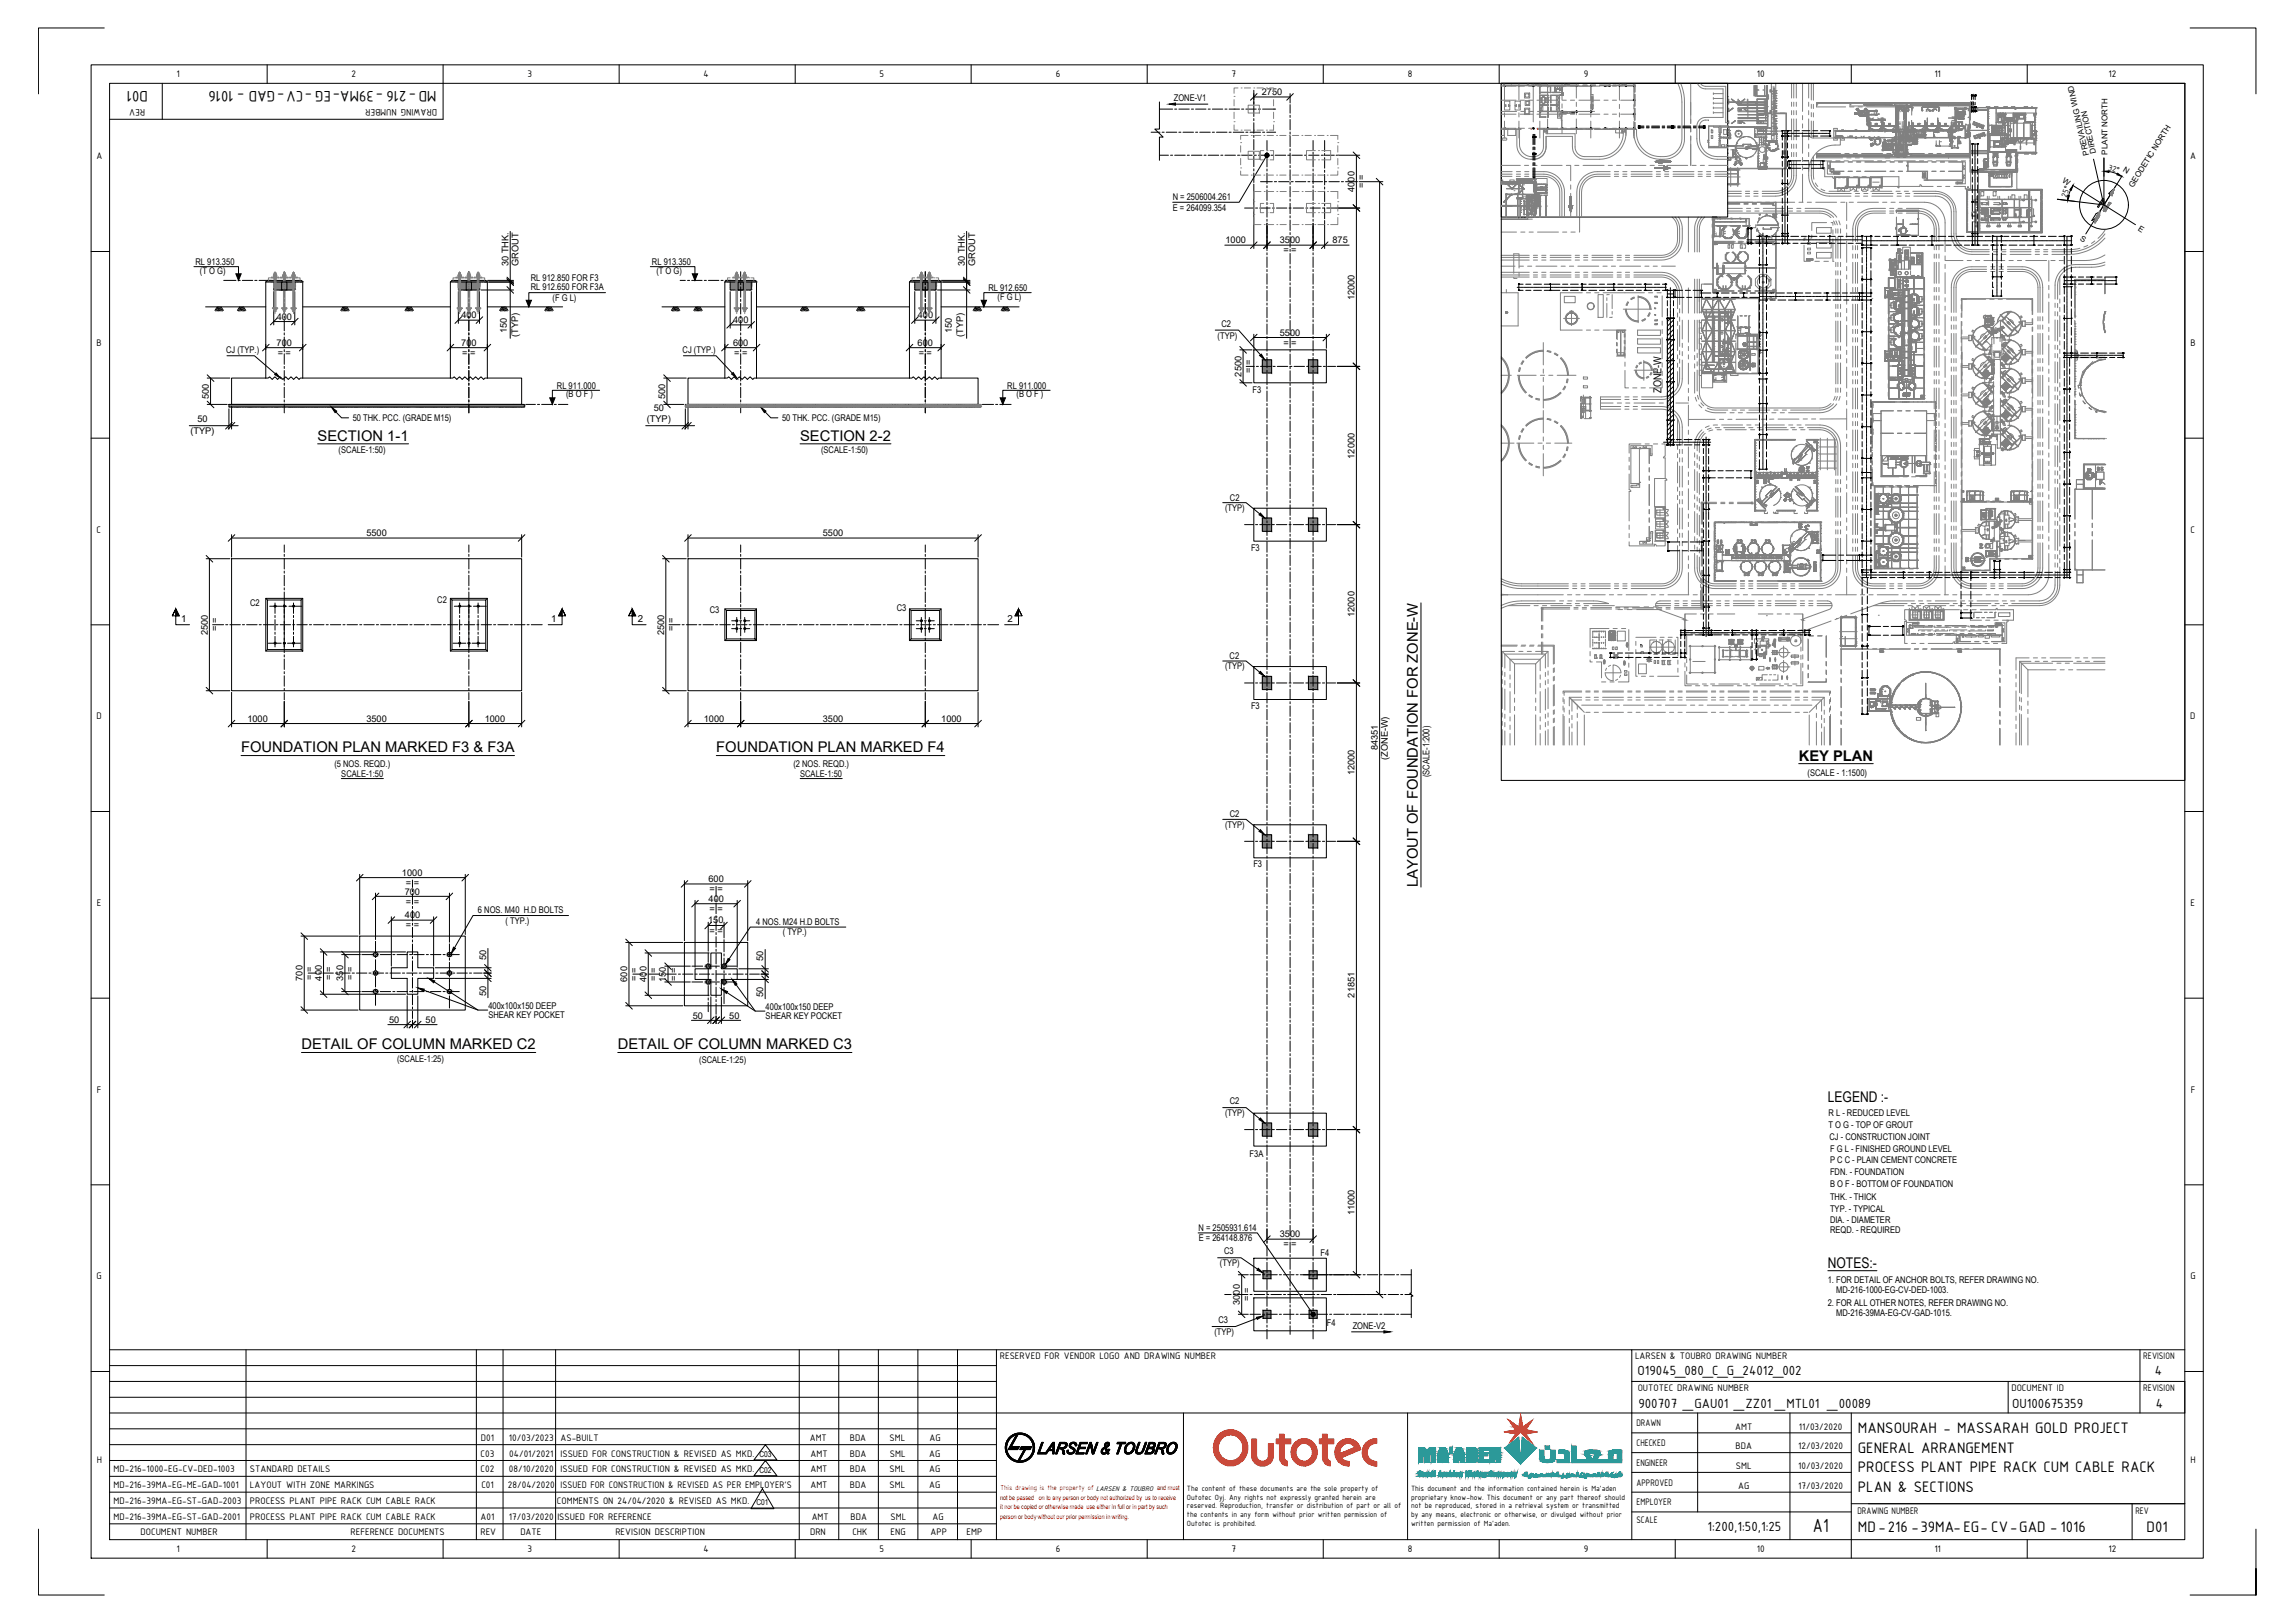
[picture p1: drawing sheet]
<svg xmlns="http://www.w3.org/2000/svg" width="841mm" height="594mm" viewBox="0 0 841 594" stroke-linecap="round" stroke-linejoin="round" font-family="sans-serif">
<defs><g id="words">
<text font-size="7.5" x="664.4" y="561.3">A1</text>
<g font-size="6">
<text x="54.2" y="33.4" transform="rotate(-180 54.2 33.4)">D01</text>
<text x="160" y="33.4" transform="rotate(-180 160 33.4)">MD-216 -39MA-EG -CV-GAD - 1016</text>
<text x="680.8" y="524.8">MANSOURAH - MASSARAH GOLD PROJECT</text>
<text x="680.8" y="532">GENERAL ARRANGEMENT</text>
<text x="680.8" y="539.3">PROCESS PLANT PIPE RACK CUM CABLE RACK</text>
<text x="680.8" y="546.5">PLAN &amp; SECTIONS</text>
<text x="680.8" y="561">MD-216 -39MA-EG- CV-GAD - 1016</text>
<text x="786.6" y="561">D01</text>
</g>
<g font-size="5.4">
<text x="116.4" y="161.4">SECTION 1-1</text>
<text x="293.2" y="161.4">SECTION 2-2</text>
<text x="88.3" y="275.6">FOUNDATION PLAN MARKED F3 &amp; F3A</text>
<text x="262.5" y="275.6">FOUNDATION PLAN MARKED F4</text>
<text x="659.2" y="278.6">KEY PLAN</text>
<text x="519.6" y="324.9" transform="rotate(-90 519.6 324.9)">LAYOUT OF FOUNDATION FOR ZONE-W</text>
<text x="110.5" y="384.3">DETAIL OF COLUMN MARKED C2</text>
<text x="226.4" y="384.3">DETAIL OF COLUMN MARKED C3</text>
<text x="669.8" y="403.6">LEGEND :-</text>
<text x="669.8" y="464.3">NOTES:-</text>
</g>
<g font-size="5.2">
<text x="600.1" y="503.5">O19045_080_C_G_24012_002</text>
<text x="789.7" y="503.5">4</text>
<text x="600.4" y="515.6">900707 _GAU01 _ZZ01 _MTL01 _00089</text>
<text x="737.3" y="515.6">OU100675359</text>
<text x="790" y="515.6">4</text>
<text x="625.8" y="560.6">1:200,1:50,1:25</text>
</g>
<text font-size="4" x="608.9" y="143.9" transform="rotate(-90 608.9 143.9)">ZONE-W</text>
<g font-size="3.7">
<text x="64.7" y="28.2">1</text>
<text x="128.8" y="28.3">2</text>
<text x="193.3" y="28.2">3</text>
<text x="257.8" y="28.2">4</text>
<text x="322.3" y="28.2">5</text>
<text x="386.9" y="28.3">6</text>
<text x="451.3" y="28.2">7</text>
<text x="515.9" y="28.2">8</text>
<text x="580.4" y="28.2">9</text>
<text x="643.8" y="28.2">10</text>
<text x="708.9" y="28.2">11</text>
<text x="772.7" y="28.3">12</text>
<text x="53.2" y="40.1" transform="rotate(-180 53.2 40.1)">REV</text>
<text x="160.2" y="40.1" transform="rotate(-180 160.2 40.1)">DRAWING NUMBER</text>
<text x="35.3" y="58.4">A</text>
<text x="802.6" y="58.4">A</text>
<text x="35.4" y="126.7">B</text>
<text x="802.7" y="126.7">B</text>
<text x="35.4" y="195.1">C</text>
<text x="802.7" y="195.1">C</text>
<text x="35.4" y="263.5">D</text>
<text x="802.6" y="263.5">D</text>
<text x="35.5" y="331.9">E</text>
<text x="802.8" y="331.9">E</text>
<text x="35.5" y="400.2">F</text>
<text x="802.8" y="400.2">F</text>
<text x="35.4" y="468.6">G</text>
<text x="802.7" y="468.6">G</text>
<text x="366.4" y="497.8">RESERVED FOR VENDOR LOGO AND DRAWING NUMBER</text>
<text x="599.2" y="497.8">LARSEN &amp; TOUBRO DRAWING NUMBER</text>
<text x="785.4" y="497.8">REVISION</text>
<text x="600.1" y="509.3">OUTOTEC DRAWING NUMBER</text>
<text x="737.1" y="509.3">DOCUMENT ID</text>
<text x="785.4" y="509.3">REVISION</text>
<text x="176.3" y="527.7">D01</text>
<text x="186.5" y="527.7">10/03/2023</text>
<text x="205.4" y="527.7">AS-BUILT</text>
<text x="296.7" y="527.7">AMT</text>
<text x="311.4" y="527.7">BDA</text>
<text x="326" y="527.7">SML</text>
<text x="340.6" y="527.7">AG</text>
<text x="599.7" y="522.4">DRAWN</text>
<text x="635.9" y="523.6">AMT</text>
<text x="659.2" y="523.6">11/03/2020</text>
<text x="176.1" y="533.5">C03</text>
<text x="186.6" y="533.5">04/01/2021</text>
<text x="205.4" y="533.5">ISSUED FOR CONSTRUCTION &amp; REVISED AS MKD.</text>
<text x="297" y="533.5">AMT</text>
<text x="311.5" y="533.5">BDA</text>
<text x="326.1" y="533.5">SML</text>
<text x="340.5" y="533.5">AG</text>
<text x="599.7" y="529.6">CHECKED</text>
<text x="636" y="530.8">BDA</text>
<text x="658.9" y="530.8">12/03/2020</text>
<text x="35.5" y="536">H</text>
<text x="41.6" y="539.3">MD-216-1000-EG-CV-DED-1003</text>
<text x="91.6" y="539.3">STANDARD DETAILS</text>
<text x="176.1" y="539.3">C02</text>
<text x="186.5" y="539.3">08/10/2020</text>
<text x="205.4" y="539.3">ISSUED FOR CONSTRUCTION &amp; REVISED AS MKD.</text>
<text x="297" y="539.3">AMT</text>
<text x="311.5" y="539.3">BDA</text>
<text x="326" y="539.3">SML</text>
<text x="340.5" y="539.3">AG</text>
<text x="599.7" y="536.9">ENGINEER</text>
<text x="636.1" y="538.1">SML</text>
<text x="658.9" y="538.1">10/03/2020</text>
<text x="802.7" y="536">H</text>
<text x="41.6" y="545.1">MD-216-39MA-EG-ME-GAD-1001</text>
<text x="91.6" y="545.1">LAYOUT WITH ZONE MARKINGS</text>
<text x="176.4" y="545.1">C01</text>
<text x="186.1" y="545.1">28/04/2020</text>
<text x="205.4" y="545.1">ISSUED FOR CONSTRUCTION &amp; REVISED AS PER EMPLOYER'S</text>
<text x="297" y="545.1">AMT</text>
<text x="311.5" y="545.1">BDA</text>
<text x="326" y="545.1">SML</text>
<text x="340.5" y="545.1">AG</text>
<text x="599.7" y="544.1">APPROVED</text>
<text x="637" y="545.3">AG</text>
<text x="658.9" y="545.3">17/03/2020</text>
<text x="41.6" y="550.9">MD-216-39MA-EG-ST-GAD-2003</text>
<text x="91.6" y="550.9">PROCESS PLANT PIPE RACK CUM CABLE RACK</text>
<text x="204.1" y="550.9">COMMENTS ON 24/04/2020 &amp; REVISED AS MKD.</text>
<text x="599.7" y="551.3">EMPLOYER</text>
<text x="41.6" y="556.7">MD-216-39MA-EG-ST-GAD-2001</text>
<text x="91.6" y="556.7">PROCESS PLANT PIPE RACK CUM CABLE RACK</text>
<text x="176.1" y="556.7">A01</text>
<text x="186.5" y="556.7">17/03/2020</text>
<text x="204.2" y="556.7">ISSUED FOR REFERENCE</text>
<text x="297.5" y="556.7">AMT</text>
<text x="311.7" y="556.7">BDA</text>
<text x="326.4" y="556.7">SML</text>
<text x="341.7" y="556.7">AG</text>
<text x="599.7" y="558">SCALE</text>
<text x="680.7" y="554.4">DRAWING NUMBER</text>
<text x="782.6" y="554.4">REV</text>
<text x="51.5" y="562.2">DOCUMENT NUMBER</text>
<text x="128.5" y="562.2">REFERENCE DOCUMENTS</text>
<text x="176.1" y="562.2">REV</text>
<text x="190.7" y="562.2">DATE</text>
<text x="225.5" y="562.2">REVISION DESCRIPTION</text>
<text x="296.9" y="562.2">DRN</text>
<text x="312.4" y="562.2">CHK</text>
<text x="326.3" y="562.2">ENG</text>
<text x="341" y="562.2">APP</text>
<text x="354.2" y="562.2">EMP</text>
<text x="64.7" y="568.4">1</text>
<text x="128.8" y="568.5">2</text>
<text x="193.3" y="568.4">3</text>
<text x="257.8" y="568.4">4</text>
<text x="322.3" y="568.4">5</text>
<text x="386.9" y="568.5">6</text>
<text x="451.3" y="568.4">7</text>
<text x="515.9" y="568.4">8</text>
<text x="580.4" y="568.5">9</text>
<text x="643.8" y="568.4">10</text>
<text x="708.9" y="568.4">11</text>
<text x="772.7" y="568.5">12</text>
</g>
<g font-size="3.5">
<text x="66.4" y="227.7">1</text>
<text x="202" y="227.7">1</text>
<text x="233.7" y="227.7">2</text>
<text x="369.2" y="227.7">2</text>
</g>
<g font-size="3.4">
<text x="462.4" y="34.8">2750</text>
<text x="430.1" y="37.2">ZONE-V1</text>
<text x="496.4" y="70.2" transform="rotate(-90 496.4 70.2)">4000</text>
<text x="500.1" y="69" transform="rotate(-90 500.1 69)">= =</text>
<text x="429.8" y="73.3">N = 2506004.261</text>
<text x="429.8" y="77.2">E = 264099.354</text>
<text x="449.1" y="89.2">1000</text>
<text x="469" y="89.2">3500</text>
<text x="488.3" y="89.2">875</text>
<text x="470.3" y="92.8">= =</text>
<text x="71.7" y="97.2">RL 913.350</text>
<text x="73.3" y="100.4">(T O G)</text>
<text x="186.3" y="97.4" transform="rotate(-90 186.3 97.4)">30 THK.</text>
<text x="190" y="97.5" transform="rotate(-90 190 97.5)">GROUT</text>
<text x="238.9" y="97.2">RL 913.350</text>
<text x="240.5" y="100.4">(T O G)</text>
<text x="353.6" y="97.4" transform="rotate(-90 353.6 97.4)">30 THK.</text>
<text x="357.3" y="97.5" transform="rotate(-90 357.3 97.5)">GROUT</text>
<text x="194.5" y="106.2">RL 912.650 FOR F3A</text>
<text x="194.5" y="102.8">RL 912.850 FOR F3</text>
<text x="362.2" y="106.7">RL 912.650</text>
<text x="202.5" y="110.2">(F G L)</text>
<text x="365.6" y="109.8">(F G L)</text>
<text x="496.4" y="110" transform="rotate(-90 496.4 110)">12000</text>
<text x="101.4" y="117.1">400</text>
<text x="169.1" y="116.6">400</text>
<text x="268.7" y="118.3">400</text>
<text x="336.3" y="116.6">400</text>
<text x="447.6" y="119.9">C2</text>
<text x="185.8" y="122" transform="rotate(-90 185.8 122)">150</text>
<text x="189.9" y="123.5" transform="rotate(-90 189.9 123.5)">(TYP)</text>
<text x="348.9" y="122" transform="rotate(-90 348.9 122)">150</text>
<text x="352.9" y="123.5" transform="rotate(-90 352.9 123.5)">(TYP)</text>
<text x="446.2" y="124">(TYP)</text>
<text x="469" y="123">5500</text>
<text x="82.8" y="129.3">CJ (TYP.)</text>
<text x="101.4" y="126.7">700</text>
<text x="101.8" y="130.3">= =</text>
<text x="169" y="126.7">700</text>
<text x="169.4" y="130.3">= =</text>
<text x="250.1" y="129.3">CJ (TYP.)</text>
<text x="268.6" y="126.7">600</text>
<text x="269" y="130.3">= =</text>
<text x="336.3" y="126.7">600</text>
<text x="336.7" y="130.3">= =</text>
<text x="470.3" y="126.7">= =</text>
<text x="454.9" y="137.9" transform="rotate(-90 454.9 137.9)">2500</text>
<text x="458.6" y="136.6" transform="rotate(-90 458.6 136.6)">= =</text>
<text x="204.1" y="142.5">RL 911.000</text>
<text x="369.1" y="142.5">RL 911.000</text>
<text x="459" y="143.8">F3</text>
<text x="76.5" y="146.1" transform="rotate(-90 76.5 146.1)">500</text>
<text x="207.5" y="145.6">(B O F )</text>
<text x="243.8" y="146.1" transform="rotate(-90 243.8 146.1)">500</text>
<text x="372.5" y="145.6">(B O F )</text>
<text x="72.3" y="154.7">50</text>
<text x="129.3" y="154.3">50 THK. PCC. (GRADE M15)</text>
<text x="237" y="154.6">(TYP)</text>
<text x="239.6" y="150.5">50</text>
<text x="286.6" y="154.3">50 THK. PCC. (GRADE M15)</text>
<text x="69.8" y="158.8">(TYP)</text>
<text x="124.1" y="165.7">(SCALE-1:50)</text>
<text x="300.9" y="165.7">(SCALE-1:50)</text>
<text x="496.4" y="168" transform="rotate(-90 496.4 168)">12000</text>
<text x="450.7" y="183.4">C2</text>
<text x="448.9" y="187.2">(TYP)</text>
<text x="134.3" y="196.4">5500</text>
<text x="301.5" y="196.4">5500</text>
<text x="458.5" y="201.7">F3</text>
<text x="91.7" y="221.9">C2</text>
<text x="160.3" y="221">C2</text>
<text x="260.1" y="224.6">C3</text>
<text x="328.7" y="223.7">C3</text>
<text x="496.4" y="226" transform="rotate(-90 496.4 226)">12000</text>
<text x="76.1" y="232.5" transform="rotate(-90 76.1 232.5)">2500</text>
<text x="79.8" y="231.3" transform="rotate(-90 79.8 231.3)">= =</text>
<text x="243.4" y="232.5" transform="rotate(-90 243.4 232.5)">2500</text>
<text x="247" y="231.3" transform="rotate(-90 247 231.3)">= =</text>
<text x="448.9" y="245.2">(TYP)</text>
<text x="450.6" y="241.2">C2</text>
<text x="458.5" y="259.8">F3</text>
<text x="90.7" y="264.4">1000</text>
<text x="134.3" y="264.4">3500</text>
<text x="177.6" y="264.4">1000</text>
<text x="257.9" y="264.4">1000</text>
<text x="301.5" y="264.4">3500</text>
<text x="344.9" y="264.4">1000</text>
<text x="504.9" y="274.8" transform="rotate(-90 504.9 274.8)">84351</text>
<text x="122.5" y="280.8">(5 NOS. REQD.)</text>
<text x="290.7" y="280.8">(2 NOS. REQD.)</text>
<text x="508.6" y="278.3" transform="rotate(-90 508.6 278.3)">(ZONE-W)</text>
<text x="125.1" y="284.4">SCALE-1:50</text>
<text x="293.2" y="284.4">SCALE-1:50</text>
<text x="496.4" y="283.9" transform="rotate(-90 496.4 283.9)">12000</text>
<text x="523.9" y="284.6" transform="rotate(-90 523.9 284.6)">(SCALE-1:200)</text>
<text x="662.4" y="284.3">(SCALE - 1:1500)</text>
<text x="450.7" y="299.3">C2</text>
<text x="448.9" y="303.1">(TYP)</text>
<text x="459.3" y="317.7">F3</text>
<text x="147.3" y="320.8">1000</text>
<text x="259.6" y="323.1">600</text>
<text x="148.3" y="327.7">700</text>
<text x="148.7" y="324.5">= =</text>
<text x="260" y="326.8">= =</text>
<text x="148.7" y="331.3">= =</text>
<text x="175.2" y="334.5">6 NOS. M40 H.D BOLTS</text>
<text x="259.7" y="330.3">400</text>
<text x="260" y="334">= =</text>
<text x="148.4" y="336.4">400</text>
<text x="148.7" y="340">= =</text>
<text x="185.2" y="338.3">( TYP.)</text>
<text x="259.5" y="338.2">150</text>
<text x="277.1" y="338.7">4 NOS. M24 H.D BOLTS</text>
<text x="260" y="342.2">= =</text>
<text x="286.8" y="342.5">( TYP.)</text>
<text x="178.1" y="351.6" transform="rotate(-90 178.1 351.6)">50</text>
<text x="279.7" y="352" transform="rotate(-90 279.7 352)">50</text>
<text x="110.9" y="359.2" transform="rotate(-90 110.9 359.2)">700</text>
<text x="114.5" y="358.9" transform="rotate(-90 114.5 358.9)">= =</text>
<text x="117.9" y="359.2" transform="rotate(-90 117.9 359.2)">400</text>
<text x="121.6" y="358.9" transform="rotate(-90 121.6 358.9)">= =</text>
<text x="125.8" y="359.2" transform="rotate(-90 125.8 359.2)">350</text>
<text x="129.4" y="358.9" transform="rotate(-90 129.4 358.9)">= =</text>
<text x="229.9" y="359.6" transform="rotate(-90 229.9 359.6)">600</text>
<text x="233.5" y="359.2" transform="rotate(-90 233.5 359.2)">= =</text>
<text x="236.9" y="359.5" transform="rotate(-90 236.9 359.5)">400</text>
<text x="240.6" y="359.2" transform="rotate(-90 240.6 359.2)">= =</text>
<text x="244" y="359.7" transform="rotate(-90 244 359.7)">150</text>
<text x="248.1" y="359.2" transform="rotate(-90 248.1 359.2)">= =</text>
<text x="178.1" y="365" transform="rotate(-90 178.1 365)">50</text>
<text x="279.7" y="365.3" transform="rotate(-90 279.7 365.3)">50</text>
<text x="496.4" y="365.4" transform="rotate(-90 496.4 365.4)">21851</text>
<text x="179" y="369.6">400x100x150 DEEP</text>
<text x="280.6" y="370">400x100x150 DEEP</text>
<text x="142.6" y="374.6">50</text>
<text x="156" y="374.6">50</text>
<text x="179" y="372.7">SHEAR KEY POCKET</text>
<text x="253.9" y="373.1">50</text>
<text x="267.2" y="373.1">50</text>
<text x="280.6" y="373.1">SHEAR KEY POCKET</text>
<text x="145.5" y="389">(SCALE-1:25)</text>
<text x="256.2" y="389.5">(SCALE-1:25)</text>
<text x="450.7" y="404.4">C2</text>
<text x="448.9" y="408.8">(TYP)</text>
<text x="670" y="413.3">T O G - TOP OF GROUT</text>
<text x="670.1" y="408.9">R L - REDUCED LEVEL</text>
<text x="670.4" y="417.7">CJ - CONSTRUCTION JOINT</text>
<text x="457.9" y="423.8">F3A</text>
<text x="670.6" y="421.9">F G L - FINISHED GROUND LEVEL</text>
<text x="670.6" y="425.8">P C C - PLAIN CEMENT CONCRETE</text>
<text x="670.6" y="430.2">FDN. - FOUNDATION</text>
<text x="670.6" y="434.8">B O F - BOTTOM OF FOUNDATION</text>
<text x="670.6" y="439.3">THK. - THICK</text>
<text x="670.6" y="443.9">TYP. - TYPICAL</text>
<text x="496.4" y="445.1" transform="rotate(-90 496.4 445.1)">11000</text>
<text x="670.6" y="447.8">DIA. - DIAMETER</text>
<text x="439.2" y="450.8">N = 2505931.614</text>
<text x="439.3" y="454.6">E = 264148.876</text>
<text x="469" y="453.2">3500</text>
<text x="670.6" y="451.4">REQD. - REQUIRED</text>
<text x="448.6" y="459.4">C3</text>
<text x="470.3" y="456.9">= =</text>
<text x="483.9" y="459.9">F4</text>
<text x="447.1" y="463.8">(TYP)</text>
<text x="669.8" y="469.8">1. FOR DETAIL OF ANCHOR BOLTS, REFER DRAWING NO.</text>
<text x="672.9" y="473.5">MD-216-1000-EG-CV-DED-1003.</text>
<text x="454.3" y="477.9" transform="rotate(-90 454.3 477.9)">3000</text>
<text x="458" y="476.6" transform="rotate(-90 458 476.6)">= =</text>
<text x="669.8" y="478.5">2. FOR ALL OTHER NOTES, REFER DRAWING NO.</text>
<text x="446.5" y="484.6">C3</text>
<text x="486.3" y="485.7">F4</text>
<text x="672.9" y="482.1">MD-216-39MA-EG-CV-GAD-1015.</text>
<text x="445" y="488.9">(TYP)</text>
<text x="495.7" y="486.8">ZONE-V2</text>
</g>
<g font-size="3.2">
<text x="772.5" y="62.3" transform="rotate(16 772.5 62.3)">32°</text>
<text x="757.3" y="72.4" transform="rotate(-70 757.3 72.4)">25°</text>
</g>
<g font-size="3">
<text x="278.3" y="533.8">C03</text>
<text x="278.3" y="539.6">C02</text>
<text x="277.2" y="551.1">C01</text>
<text x="435" y="546.1">The content of these documents are the sole property of</text>
<text x="435" y="549.3">Outotec Oyj. Any rights not expressly granted herein are</text>
<text x="517.1" y="546.1">This document and the information contained herein is Ma'aden</text>
<text x="517.1" y="549.3">proprietary know-how. This document or any part thereof should</text>
<text x="435" y="552.5">reserved. Reproduction, transfer or distribution of part or all of</text>
<text x="435" y="555.7">the contents in any form without prior written permission of</text>
<text x="517.1" y="552.5">not be reproduced, stored in a retrieval system or transmitted</text>
<text x="517.1" y="555.7">by any means, electronic or otherwise, or divulged without prior</text>
<text x="435" y="558.9">Outotec is prohibited.</text>
<text x="517.1" y="558.9">written permission of Ma'aden.</text>
</g>
<g font-size="2.9">
<text x="765.5" y="56.6" transform="rotate(-103 765.5 56.6)">PREVAILING WIND</text>
<text x="768.2" y="56" transform="rotate(-103 768.2 56)">DIRECTION</text>
<text x="772.3" y="56.6" transform="rotate(-90 772.3 56.6)">PLANT NORTH</text>
<text x="777.8" y="62.5" transform="rotate(32 777.8 62.5)">N</text>
<text x="755.6" y="66.8" transform="rotate(32 755.6 66.8)">W</text>
<text x="781.7" y="68.8" transform="rotate(-58 781.7 68.8)">GEODETIC NORTH</text>
<text x="762" y="87.8" transform="rotate(32 762 87.8)">S</text>
<text x="783.3" y="84.1" transform="rotate(33 783.3 84.1)">E</text>
</g>
<text font-size="2.7" fill="#f00" x="366.6" y="545.8">This drawing is the property of LARSEN &amp; TOUBRO and must</text>
<g font-size="2.4" fill="#f00">
<text x="366.5" y="549.3">not be passed on to any person or body not authorized by us to receive</text>
<text x="366.5" y="552.8">it nor be copied or otherwise made use either in full or in part by such</text>
<text x="366.5" y="556.3">person or body without our prior permission in writing.</text>
</g>
<text font-size=".7" fill="#808080" x="551" y="51.2">11</text>
<g font-size=".6" fill="#808080">
<text x="577.2" y="41.5">UP</text>
<text x="583.8" y="40.9" transform="rotate(-90 583.8 40.9)">UP</text>
</g>
</g></defs>
<!-- layer: 0 -->
<g fill="#808080" stroke="#808080" stroke-width=".37">
<path d="M479.7 465.5l3 2.8v-2.8zM479.7 465.5l3 2.8h-3z"/>
<path d="M462.9 465.5l2.8 2.8v-2.8zM462.9 465.5l2.8 2.8h-2.8z"/>
<path d="M462.9 479.9l2.8 3v-3zM462.9 479.9l2.8 3h-2.8z"/>
<path d="M479.7 479.9l3 3v-3zM479.7 479.9l3 3h-3z"/>
<path d="M464.2 411.3l1.8 2.2v-2.2zM464.2 411.3l1.8 2.2h-1.8z"/>
<path d="M462.6 411.3l1.6 2.2v-2.2zM462.6 411.3l1.6 2.2h-1.6z"/>
<path d="M464.2 413.5l1.8 2.6v-2.6zM464.2 413.5l1.8 2.6h-1.8z"/>
<path d="M462.6 413.5l1.6 2.6v-2.6zM462.6 413.5l1.6 2.6h-1.6z"/>
<path d="M481.1 411.3l1.8 2.2v-2.2zM481.1 411.3l1.8 2.2h-1.8z"/>
<path d="M479.5 411.3l1.6 2.2v-2.2zM479.5 411.3l1.6 2.2h-1.6z"/>
<path d="M481.1 413.5l1.8 2.6v-2.6zM481.1 413.5l1.8 2.6h-1.8z"/>
<path d="M479.5 413.5l1.6 2.6v-2.6zM479.5 413.5l1.6 2.6h-1.6z"/>
<path d="M464.2 305.7l1.8 2.2v-2.2zM464.2 305.7l1.8 2.2h-1.8z"/>
<path d="M462.6 305.7l1.6 2.2v-2.2zM462.6 305.7l1.6 2.2h-1.6z"/>
<path d="M464.2 307.9l1.8 2.7v-2.7zM464.2 307.9l1.8 2.7h-1.8z"/>
<path d="M462.6 307.9l1.6 2.7v-2.7zM462.6 307.9l1.6 2.7h-1.6z"/>
<path d="M481.1 305.7l1.8 2.2v-2.2zM481.1 305.7l1.8 2.2h-1.8z"/>
<path d="M479.5 305.7l1.6 2.2v-2.2zM479.5 305.7l1.6 2.2h-1.6z"/>
<path d="M481.1 307.9l1.8 2.7v-2.7zM481.1 307.9l1.8 2.7h-1.8z"/>
<path d="M479.5 307.9l1.6 2.7v-2.7zM479.5 307.9l1.6 2.7h-1.6z"/>
<path d="M464.2 247.7l1.8 2.2v-2.2zM464.2 247.7l1.8 2.2h-1.8z"/>
<path d="M462.6 247.7l1.6 2.2v-2.2zM462.6 247.7l1.6 2.2h-1.6z"/>
<path d="M464.2 249.9l1.8 2.7v-2.7zM464.2 249.9l1.8 2.7h-1.8z"/>
<path d="M462.6 249.9l1.6 2.7v-2.7zM462.6 249.9l1.6 2.7h-1.6z"/>
<path d="M481.1 247.7l1.8 2.2v-2.2zM481.1 247.7l1.8 2.2h-1.8z"/>
<path d="M479.5 247.7l1.6 2.2v-2.2zM479.5 247.7l1.6 2.2h-1.6z"/>
<path d="M481.1 249.9l1.8 2.7v-2.7zM481.1 249.9l1.8 2.7h-1.8z"/>
<path d="M479.5 249.9l1.6 2.7v-2.7zM479.5 249.9l1.6 2.7h-1.6z"/>
<path d="M464.2 189.7l1.8 2.2v-2.2zM464.2 189.7l1.8 2.2h-1.8z"/>
<path d="M462.6 189.7l1.6 2.2v-2.2zM462.6 189.7l1.6 2.2h-1.6z"/>
<path d="M464.2 191.9l1.8 2.7v-2.7zM464.2 191.9l1.8 2.7h-1.8z"/>
<path d="M462.6 191.9l1.6 2.7v-2.7zM462.6 191.9l1.6 2.7h-1.6z"/>
<path d="M481.1 189.7l1.8 2.2v-2.2zM481.1 189.7l1.8 2.2h-1.8z"/>
<path d="M479.5 189.7l1.6 2.2v-2.2zM479.5 189.7l1.6 2.2h-1.6z"/>
<path d="M481.1 191.9l1.8 2.7v-2.7zM481.1 191.9l1.8 2.7h-1.8z"/>
<path d="M479.5 191.9l1.6 2.7v-2.7zM479.5 191.9l1.6 2.7h-1.6z"/>
<path d="M464.2 131.8l1.8 2.1v-2.1zM464.2 131.8l1.8 2.1h-1.8z"/>
<path d="M462.6 131.8l1.6 2.1v-2.1zM462.6 131.8l1.6 2.1h-1.6z"/>
<path d="M464.2 133.9l1.8 2.7v-2.7zM464.2 133.9l1.8 2.7h-1.8z"/>
<path d="M462.6 133.9l1.6 2.7v-2.7zM462.6 133.9l1.6 2.7h-1.6z"/>
<path d="M481.1 131.8l1.8 2.1v-2.1zM481.1 131.8l1.8 2.1h-1.8z"/>
<path d="M479.5 131.8l1.6 2.1v-2.1zM479.5 131.8l1.6 2.1h-1.6z"/>
<path d="M481.1 133.9l1.8 2.7v-2.7zM481.1 133.9l1.8 2.7h-1.8z"/>
<path d="M479.5 133.9l1.6 2.7v-2.7zM479.5 133.9l1.6 2.7h-1.6z"/>
</g>
<!-- layer: CI-NEWLINES -->
<g fill="none" stroke="#000" stroke-width=".37">
<path d="M75.3 112.4h22.1M97.4 103.3h13.5v35.2h54.1v-35.2h13.6v35.2h12.6v9.6h-106.3v-9.6h12.5zM100.3 103.3v2.9h7.7v-2.9M103.2 103.3h1.9v2.9h-1.9zM110.9 112.4h54.1M168 103.3v2.9h7.7v-2.9M170.8 103.3h2v2.9h-2zM178.6 112.4h27.6M242.6 112.4h23M265.6 103.3h11.6v35.2h56.1v-35.2h11.6v35.2h13.5v9.6h-106.3v-9.6h13.5zM267.6 103.3v2.9h7.7v-2.9M270.5 103.3h1.9v2.9h-1.9z"/>
<path d="M277.2 112.4h56.1M335.2 103.3v2.9h7.8v-2.9M338.1 103.3h1.9v2.9h-1.9zM344.9 112.4h28.6M459.5 128.1h26.6v12.1h-26.6zM462.6 131.8h3.4v4.8h-3.4zM479.5 131.8h3.4v4.8h-3.4zM83.9 148.1h108.2v1h-108.2zM251.1 148.1h108.3v1h-108.3zM459.5 186.1h26.6v12.1h-26.6zM462.6 189.7h3.4v4.9h-3.4zM479.5 189.7h3.4v4.9h-3.4z"/>
<path d="M84.9 204.6h106.3v48.4h-106.3zM97.4 219.2h13.5v19.3h-13.5zM97.4 219.2l.6 .6M98 219.8h12.3v18.1h-12.3zM110.9 219.2l-.6 .6M165 219.2h13.6v19.3h-13.6zM165 219.2l.6 .6M165.6 219.8h12.4v18.1h-12.4zM178.6 219.2l-.6 .6M252.1 204.6h106.3v48.4h-106.3zM98 237.9l-.6 .6M110.3 237.9l.6 .6"/>
<path d="M165.6 237.9l-.6 .6M178 237.9l.6 .6M265.6 223h11.6v11.6h-11.6zM265.6 223l.6 .6M266.2 223.6h10.5v10.4h-10.5zM266.2 234l-.6 .6M276.7 234l.5 .6M277.2 223l-.5 .6M333.3 223h11.6v11.6h-11.6zM333.3 223l.6 .6M333.9 223.6h10.4v10.4h-10.4zM333.9 234l-.6 .6"/>
<path d="M344.3 234l.6 .6M344.9 223l-.6 .6M459.5 244.1h26.6v12.1h-26.6zM462.6 247.7h3.4v4.9h-3.4zM479.5 247.7h3.4v4.9h-3.4zM459.5 302.1h26.6v12.1h-26.6zM462.6 305.7h3.4v4.9h-3.4zM479.5 305.7h3.4v4.9h-3.4zM131.8 342.9h38.7v27.1h-38.7zM143.4 354.5h5.8v-5.8h3.9v5.8h5.8v3.9h-5.8v5.8h-3.9v-5.8h-5.8zM250.8 345.2h23.2v23.2h-23.2zM260.5 349h3.9v5.8h5.8v3.9h-5.8v5.8h-3.9v-5.8h-5.8v-3.9h5.8z"/>
<path d="M459.5 407.7h26.6v12.1h-26.6zM462.6 411.3h3.4v4.8h-3.4zM479.5 411.3h3.4v4.8h-3.4zM459.5 460.8h26.6v12.1h-26.6zM459.5 475.4h26.6v12h-26.6zM462.9 465.5h2.8v2.8h-2.8zM462.9 479.9h2.8v3h-2.8zM479.7 465.5h3v2.8h-3zM479.7 479.9h3v3h-3z"/>
<circle cx="100.8" cy="222" r=".36"/>
<circle cx="100.8" cy="235.6" r=".36"/>
<circle cx="104.2" cy="235.6" r=".36"/>
<circle cx="104.2" cy="222" r=".36"/>
<circle cx="107.6" cy="222" r=".36"/>
<circle cx="107.6" cy="235.6" r=".36"/>
<circle cx="168.5" cy="235.6" r=".36"/>
<circle cx="168.5" cy="222" r=".36"/>
<circle cx="171.8" cy="222" r=".36"/>
<circle cx="171.8" cy="235.6" r=".36"/>
<circle cx="175.2" cy="235.6" r=".36"/>
<circle cx="175.2" cy="222" r=".36"/>
<circle cx="270" cy="227.4" r=".36"/>
<circle cx="270" cy="230.2" r=".36"/>
<circle cx="272.9" cy="230.2" r=".36"/>
<circle cx="272.9" cy="227.4" r=".36"/>
<circle cx="337.7" cy="230.2" r=".36"/>
<circle cx="337.7" cy="227.4" r=".36"/>
<circle cx="340.6" cy="230.2" r=".36"/>
<circle cx="340.6" cy="227.4" r=".36"/>
<circle cx="137.6" cy="356.4" r=".78"/>
<circle cx="137.6" cy="349.6" r=".78"/>
<circle cx="164.7" cy="356.4" r=".78"/>
<circle cx="164.7" cy="349.6" r=".78"/>
<circle cx="259.6" cy="359.6" r=".78"/>
<circle cx="259.6" cy="353.8" r=".78"/>
<circle cx="265.4" cy="359.6" r=".78"/>
<circle cx="265.4" cy="353.8" r=".78"/>
<circle cx="137.6" cy="363.2" r=".78"/>
<circle cx="164.7" cy="363.2" r=".78"/>
</g>
<!-- layer: CI-DIM -->
<g fill="none" stroke="#000" stroke-width=".37">
<path d="M424.9 37.3v10h-1.7l3 2.9h-1.3v8.5M430.8 38.1h11.8M459.5 34.3v4.1M459.5 35.5h13.3M472.8 34.3v3.4M489.6 56.9h8.7M497.1 56.9v410M459.5 67.4v23.6M489.6 76.2h8.7M498 66.5h8.8M505.6 66.5v407.6M187 84.8v20.9"/>
<path d="M354.2 84.8v20.9M448.8 89.8h45.6M464.3 81.7v9.3M481.2 81.7v9.3M485.4 80.8v10.2M100.3 106.8v12.2M100.3 117.8h7.7M108 106.8v12.2M168 106.8v11.6M168 117.3h7.7M175.7 106.8v11.6M176.3 106.2h11.9"/>
<path d="M177.7 103.3h10.5M178.6 102.7h9.6M187 103.3v20.6M267.6 106.8v13.4M267.6 119h7.7M275.3 106.8v13.4M335.2 117.3h7.8M335.2 106.8v11.6M343 106.8v11.6M343.6 106.2h11.9M344 103.3h11.5M344.9 102.7h10.6"/>
<path d="M354.2 103.3v20.6M75.9 138.5h8.3M77.2 138.5v9.6M83.2 130.3h10l7.7 6.6M97.4 127.3h13.5M97.4 126.1v2M110.9 126.1v2M165 126.1v2M165 127.3h13.6M178.6 126.1v2M243.2 138.5h8.3M244.4 138.5v9.6"/>
<path d="M250.4 130.3h12l6 6.4M265.6 127.3h11.6M265.6 126.1v2M277.2 126.1v2M333.3 127.3h11.6M333.3 126.1v2M344.9 126.1v2M445.3 120.9h8.6l8 9.1M454.3 128.1h4.5M455.5 128.1v12.1M459.5 122.4v5.2M459.5 123.6h26.6"/>
<path d="M486.1 122.4v5.2M490 134.2h8.3M69.4 155.9h17.9M75.9 148.1h7.4M83.9 149.7v7.4M84.9 148.8v8.3M123.1 150.9l2.1 2.1h2.5M236.6 155.9h17.9M243.2 148.1h7.4M251.1 149.7v7.4M252.1 148.8v8.3M280.4 150.9l2.1 2.1h2.6"/>
<path d="M454.3 140.2h4.5M84.9 195.8v8.2M84.9 197.1h106.3M191.2 195.8v8.2M252.1 197.1h106.3M252.1 195.8v8.2M358.4 195.8v8.2M448.1 184.1h8.5l5 4.1M490 192.2h8.3M75.6 204.6h8.6M76.7 204.6v48.4M242.8 204.6h8.7"/>
<path d="M244 204.6v48.4M75.6 253h8.6M84.9 253.6v12.6M104.2 256.9v9.3M171.8 256.9v9.3M191.2 253.6v12.6M242.8 253h8.7M252.1 253.6v12.6M271.4 256.9v9.3M339.1 256.9v9.3M358.4 253.6v12.6M448.1 242.1h8.5l5 4.1"/>
<path d="M490 250.1h8.3M641.9 241.6h1.8M84.9 265h106.3M252.1 265h106.3M448.1 300.1h8.5l5 4.1M490 308.1h8.3M131.8 320.3v22M131.8 321.4h38.7M137.6 327.1v17M137.6 328.3h27.1M143.4 335.8v18.1M143.4 337h15.5"/>
<path d="M158.9 335.8v18.1M164.7 327.1v18M170.5 320.3v22M208.4 335.3h-35.1l-6.7 11.8M250.8 322.5v22.1M250.8 323.8h23.2M254.7 329.8v24.4M254.7 331h15.5M259.5 337.8v10.6M259.5 339h5.8M265.3 337.8v5.7M270.2 329.8v24.4"/>
<path d="M274 322.5v22.1M310 339.6h-35.1l-7.7 11.7M110.3 342.9h20.9M111.5 342.9v27.1M117.4 348.7h31.2M118.6 348.7v15.5M125.2 349.6h6.8M126.4 349.6v13.6M159.1 359.6l16.1 10.4h3.5M159.5 354.5h20.5M159.5 358.4h20.5M177.3 356.4h2.7"/>
<path d="M178.8 347.4v18M229.3 345.2h20.9M230.5 345.2v23.2M236.4 349h23.5M237.6 349v15.5M243.6 353.9h9.4M243.6 359.7h9.4M244.8 353.9v5.8M269.8 358.7h11.8M270.7 354.8h10.9M278.9 356.8h2.7M280.4 347.8v18"/>
<path d="M110.3 370h20.9M117.4 364.2h31.2M125.2 363.2h6.8M142.1 375.3h18.1M149.2 364.7v11.8M151.2 373.7v2.8M153.1 364.7v11.8M155.3 362.7l19.9 7.3M229.3 368.4h20.9M236.4 364.5h23.5M253.4 373.7h18M260.5 365.1v9.8"/>
<path d="M262.4 372.1v2.8M264.4 365.1v9.8M266.4 363.5l10.4 6.8M269.8 360.7l7 9.6h3.5M448.1 405.7h8.5l5 4.1M490 413.7h8.3M464.3 450.2v4.8M464.3 453.9h16.9M481.2 450.2v4.8M446.2 460.7h8.6l6.1 4.2M453.8 466.9h3.6M455 466.9v14.5"/>
<path d="M477.6 466.9h20.7M490 474.1h16.8M517.2 465v8.7h-.6l1.2 1h-.6v7.9M453.8 481.4h3.6M460.6 482.9l-7.9 3h-8.5M495.3 487.8h11.8"/>
</g>
<!-- layer: 0 -->
<g fill="none" stroke="#000" stroke-width=".37">
<path d="M460.7 34.3l-2.5 2.4M473.9 34.3l-2.4 2.4M722.4 35h1.5M722.4 39.2h1.5M722.4 34.9h.1M722.4 35.1h.1M722.5 34.9h.1M722.4 39.1h.1M722.4 39.1l.1 .2zM722.5 35.1h.1M722.5 39.3h.1M722.5 39.1h.1"/>
<path d="M722.5 34.7v1.8M722.5 37.5v.9M722.5 39.3v1.8M722.5 39.1v.2M723.1 34.5v1.9M723.1 37.3v1M723.1 39.2v1.9M723.7 34.9h.1M723.7 35.1h.1M723.8 34.9h.1M723.7 39.1h.1M723.7 39.3h.1"/>
<path d="M723.8 39.1h.1M723.8 35.1h.1M723.8 39.3h.1M723.8 39.1v.2M723.8 34.7v1.8M723.8 37.5v.9M723.8 39.1v2M463.9 57.5l-9.8 16.6h-24.3M495.9 55.7l2.4 2.4M561.7 56.3h.1M561.7 56.3l.2 .2zM561.7 50.1h.1"/>
<path d="M561.7 50.1l.2 .2zM561.8 56.5h.1M561.8 56.3h.1M561.8 50.3h.1M561.8 50.1h.1M561.8 53v-3.6h.7v3.6M561.8 53.9v1M561.8 55.8v2.9M561.8 59.6v1M561.8 50.2h.7M561.8 56.4h.7M561.9 56.5h.1"/>
<path d="M561.9 56.3v.2M561.9 56.3l-.1 .2M561.9 50.3h.1M561.9 50.1v.2M561.9 50.1l-.1 .2M562.1 49.2v3.7M562.1 53.8v.9M562.1 55.7v2.9M562.1 59.5v1M562.4 56.3h.1M562.4 56.5h.1M562.4 50.1h.1"/>
<path d="M562.4 50.3h.1M562.5 56.5h.1M562.5 56.3h.1M562.5 56.3v.2M562.5 50.3h.1M562.5 50.1h.1M562.5 50.1v.2M562.5 53.9v1M562.5 55.8v2.9M562.5 59.6v1M600.4 46.9h.1M600.4 46.8h.1"/>
<path d="M600.4 46.9h.2M600.4 46.2h.1M600.4 46.2h.2M600.4 46.8h2M600.5 46.5h1.9M600.6 46.8h.1M600.6 46.9h.1M600.6 46.8l-.2 .1M600.6 46.8v.1M600.6 46.1h.1M600.6 46.2h.1M600.6 46.1l-.2 .1"/>
<path d="M602.4 46.2h-1.9v.6M603.4 46.8h.9M603.4 46.2h.9M603.4 46.5h.9M605.3 46.8h2.8M605.3 46.2h2.8M605.3 46.5h2.8M609.1 46.8h1M609.1 46.2h1M609.1 46.5h1M611 46.8h2.9M611 46.2h2.9"/>
<path d="M611 46.5h2.9M612.6 46.2h.1M612.6 46.1h.1M612.6 46.9h.1M612.6 46.8h.1M612.6 46.8v.1M612.7 46.2h.1M612.7 46.8h.1M612.7 46.9h.1M612.8 46.2v.6M612.8 46.1h.1M612.8 46.2h.1"/>
<path d="M612.8 46.1l-.1 .1M612.8 46.8h.1M612.8 46.9h.1M612.8 46.8h-.1M612.9 46.1h.1M612.9 46.2h.1M612.9 46.1l-.2 .1M612.9 46.8h.1M612.9 46.9h.1M612.9 46.8h-.2M612.9 46.8l-.1 .1M612.9 46.1v.1"/>
<path d="M612.9 46.8v.1M614.8 46.8h1M614.8 46.2h1M614.8 46.5h1M616.7 46.8h2.9M616.7 46.2h2.9M616.7 46.5h2.9M620.6 46.8h.9M620.6 46.2h.9M620.6 46.5h.9M622.5 46.5h1.9M624.2 46.9h.1"/>
<path d="M624.2 46.8h.1M624.2 46.8v.1M624.2 46.2h.1M624.2 46.1h.1M624.3 46.2h.1M624.3 46.8h.1M624.4 46.2v.6M624.4 46.8h.1M624.4 46.8h-.1M624.4 46.9h.1M624.4 46.1h.1M624.4 46.2h.1"/>
<path d="M624.4 46.1l-.1 .1M624.5 46.9h.1M624.5 46.8h-.2M624.5 46.8l-.1 .1M624.5 46.2h.1M624.5 46.1l-.2 .1M624.5 46.8h-2M624.5 46.1l-2 .1M624.5 46.1v.1M624.5 46.8v.1M653 47.9v.1M653 47.9h.1"/>
<path d="M653 49.8v.1M653 49.9h.1M653.1 47.9l.1 .1zM653.1 47.9h.1M653.1 57.4h.1M653.1 49.8l.1-.1zM653.1 49.8l.1 .1M653.1 49.9h.1M653.1 49.8h3.4M653.1 57.4v.1M653.1 57.7h.1M653.1 57.5h.1"/>
<path d="M653.1 57.5v.2zM653.1 57.5v.2M653.1 52.3v1.9M653.1 55.2v2.9M653.1 59.1v1.9M653.1 57.6h2M653.1 48.9h.5M653.2 47.9h.1M653.2 49.9h.1M653.2 49.8h.1M653.2 49.8v.1M653.8 48.9h.2"/>
<path d="M654.1 48.9h.7M654.1 47.9v.7M654.1 48.8v.1M654.1 49.1v.8M654.1 50v.2M654.1 50.3v.8M654.1 51.3v.1M654.1 51.6v.7M654.1 52.5v.1M654.1 52.8v.8M654.1 53.7v.1M654.1 54v.8"/>
<path d="M654.1 54.9v.2M654.1 55.2v.8M654.1 56.2v.1M654.1 56.5v.7M654.1 57.4v.1M654.1 57.7v.8M654.1 58.6v.2M654.1 58.9v.8M654.1 59.9v.1M655 49.9h.1M655 49.8v.1M655 47.9h.1"/>
<path d="M655 57.4h.1M655 47.9v.1M655 48.9h.2M655.1 57.5l-.1 .2 .1-.2M655.1 57.4v.1M655.1 57.7h.1M655.1 57.4h.1M655.1 57.5h.1M655.1 47.9v3.4M655.1 52.3v1.9M655.1 55.2v2.9M655.1 59.1v1.9"/>
<path d="M655.1 49.8l-.1 .1M655.2 49.9h.1M655.1 49.9h.1M655.1 49.8h.1M655.1 47.9l-.1 .1M655.1 47.9h.1M655.2 49.8h.1M655.2 47.8v.2zM655.2 47.9h.1M655.3 48.9h.8M655.5 58.9h.1M655.5 58.8h.1"/>
<path d="M655.5 59h.1M655.5 58.8v.2M655.5 58.9v.1M655.5 58.8l.1 .1M655.6 58.9h.1M655.6 58.8h.1M655.6 58.9h4.3M655.6 58.9v2.7M655.7 58.8h.1M655.7 58.9h.1M655.7 59h.1M655.7 58.8v.1"/>
<path d="M655.7 58.8l-.1 .1M656.2 48.9h.2M656.5 47.9h-3.4v3.4M656.5 48.9h.8M657.5 48.9h.1M657.5 49.8h1.9M657.5 47.9h1.9M657.8 48.9h.7M658.7 48.9h.2M659 48.9h.8M659.9 48.9h.2M660.2 48.9h.8"/>
<path d="M660.4 49.8h2.9M660.4 47.9h2.9M660.9 58.9h1.9M661.1 48.9h.2M661.4 48.9h.8M662.4 48.9h.1M662.7 48.9h.7M663.6 48.9h.2M663.8 58.9h4.3M663.9 48.9h.8M664.3 49.8h1.8M664.3 47.9h1.8"/>
<path d="M664.8 48.9h.2M665.1 48.9h.8M666.1 48.9h.1M666.4 48.9h.7M667.2 49.8h3.4M667.2 47.9h3.3v1.9M667.3 48.9h.2M667.6 48.9h.7M667.9 58.9h.1M667.9 58.8h.1M667.9 59h.1M667.9 58.8v.2"/>
<path d="M667.9 58.9v.1M667.9 58.8l.1 .1M668 58.9v2.7M668.1 58.8h.1M668.1 58.9h.1M668.1 59h.1M668.1 58.8v.1M668.1 58.8l-.1 .1M668.5 48.9h.2M668.8 48.9h.8M669.7 48.9h.2M670 48.9h.5"/>
<path d="M670.4 47.8v.2zM670.5 47.9h.1M670.4 47.9h.1M670.4 49.9h.1M670.5 47.9l.1 .1zM670.5 49.8l.1 .1M670.5 49.9h.1M670.5 49.8h.1M670.6 47.9h.1M670.6 49.8h.1M670.6 49.8v.1M722.4 40.7h1.5"/>
<path d="M722.4 40.6h.1M722.4 40.9h.1M722.4 40.6l.1 .2zM722.5 40.9h.1M722.5 40.6h.1M722.5 40.8h.1M722.5 40.8v.1M722.5 40.6v.2M722.7 52.6h.1M722.7 52.6l.1 .1M722.8 52.7v.1M722.8 52.6h.1"/>
<path d="M722.8 52.8h.1M722.8 52.6v.1M722.8 52.6v4.5M722.8 58.1v1.9M722.8 52.7h1.9M722.8 52.7h.1M723.7 40.6h.1M723.7 40.9h.1M723.8 40.9h.1M723.8 40.6h.1M723.8 52.7v.5M723.8 53.4v.2"/>
<path d="M723.8 53.7v.7M723.8 54.6v.2M723.8 54.9v.8M723.8 55.8v.2M723.8 56.1v.8M723.8 57.1v.1M723.8 57.4v.7M723.8 58.3v.2M723.8 58.6v.8M723.8 59.5v.2M723.8 59.8v.8M723.8 40.8h.1"/>
<path d="M723.8 40.8v.1M723.8 40.6v.2M724.6 52.6h.1M724.7 52.8h.1M724.7 52.6v.1M724.7 52.7h.1M724.7 52.6h.1M724.7 52.7v.1M724.7 52.6v4.5M724.7 58.1v1.9M495.9 75l2.4 2.4M504.3 65.3l2.5 2.4"/>
<path d="M561.8 61.5v3.6h.7v-3.6M562.1 61.4v3.7M653.1 78.7v.2M653.1 78.7h.1M653.1 67.1v.2M653.1 67.1h.1M653.1 67.3h.1M653.1 78.9h.1M653.1 61.9v2.9M653.1 65.8v1.9M653.1 68.7v2.8M653.1 72.6v1.8"/>
<path d="M653.1 75.4v2.9M653.1 79.3v1.9M653.1 67.2h2M653.1 78.8h2M654.1 60.2v.7M654.1 61.1v.1M654.1 61.4v.7M654.1 62.3v.1M654.1 62.6v.8M654.1 63.5v.2M654.1 63.8v.8M654.1 64.8v.1"/>
<path d="M654.1 65.1v.7M654.1 66v.1M654.1 66.3v.8M654.1 67.2v.2M654.1 67.5v.8M654.1 68.5v.1M654.1 68.7v.8M654.1 69.7v.1M654.1 70v.7M654.1 70.9v.1M654.1 71.2v.8M654.1 72.1v.2"/>
<path d="M654.1 72.4v.8M654.1 73.4v.1M654.1 73.7v.7M654.1 74.6v.1M654.1 74.9v.7M654.1 75.8v.1M654.1 76.1v.8M654.1 77v.2M654.1 77.3v.8M654.1 78.3v.1M654.1 78.6v.7M654.1 79.5v.1"/>
<path d="M654.1 79.8v.8M655 67.1l.2 .3zM655 78.7l.2 .3zM655 78.7h.1M655.1 67.1h.1M655.1 67.3h.1M655.1 78.7h.1M655.1 78.9h.1M655.1 61.9v2.9M655.1 65.8v1.9M655.1 68.7v2.8M655.1 72.6v1.8"/>
<path d="M655.1 75.4v2.9M655.1 79.3v1.9M655.2 78.7h-.2M655.2 78.7v.3l-.1-.3M655.5 61.7h.1M655.5 61.6h.1M655.5 61.8h.1M655.5 61.6v.2M655.5 61.7v.1M655.6 61.6h.1M655.6 61.6l.1 .1M655.6 61.6l-.1 .1"/>
<path d="M655.6 61.6h4.3M655.6 60.3h.5M655.7 61.6h.1M655.7 61.8h.1M655.7 61.6h-.1M655.7 61.6v.1M656.2 60.3h.2M656.5 60.3h.8M657.5 60.3h.1M657.8 60.3h.7M658.7 60.3h.2M659 60.3h.8"/>
<path d="M659.9 60.3h.2M660.2 60.3h.8M660.9 61.6h1.9M661.1 60.3h.2M661.4 60.3h.8M662.4 60.3h.1M662.7 60.3h.7M663.6 60.3h.2M663.8 61.6h4.3M663.9 60.3h.8M664.8 60.3h.2M665.1 60.3h.8"/>
<path d="M666.1 60.3h.1M666.4 60.3h.7M667.3 60.3h.2M667.6 60.3h.4M667.9 61.7h.1M667.9 61.6h.1M667.9 61.8h.1M667.9 61.6v.2M667.9 61.7v.1M668 61.6h.1M668 61.6l.1 .1M668.1 61.6h.1"/>
<path d="M668.1 61.8h.1M668.1 61.6h-.1M668.1 61.6v.1M722.7 62.3h.1M722.7 73.9h.1M722.8 62.3v.2M722.8 62.3h.1M722.8 62.5h.1M722.8 73.9v.2M722.8 73.9h.1M722.8 74.1h.1M722.8 61v2.8"/>
<path d="M722.8 64.9v1.8M722.8 67.7v2.9M722.8 71.6v1.9M722.8 74.5v2.8M722.8 78.3v1.9M722.8 62.4h1.9M722.8 74h1.9M723.8 60.7v.2M723.8 61v.8M723.8 62v.1M723.8 62.3v.7M723.8 63.2v.2"/>
<path d="M723.8 63.5v.8M723.8 64.4v.2M723.8 64.7v.8M723.8 65.7v.1M723.8 66v.7M723.8 66.9v.1M723.8 67.2v.7M723.8 68.1v.1M723.8 68.4v.8M723.8 69.3v.2M723.8 69.6v.8M723.8 70.6v.1"/>
<path d="M723.8 70.9v.7M723.8 71.8v.1M723.8 72.1v.8M723.8 73v.2M723.8 73.3v.8M723.8 74.3v.1M723.8 74.5v.8M723.8 75.5v.1M723.8 75.8v.7M723.8 76.7v.1M723.8 77v.8M723.8 77.9v.2"/>
<path d="M723.8 78.2v.8M723.8 79.2v.1M723.8 79.5v.7M724.6 62.3h.1M724.6 73.9h.1M724.7 62.5h.1M724.7 62.3h.1M724.7 74.1h.1M724.7 73.9h.1M724.7 62.3v.2M724.7 73.9v.2M724.7 61v2.8"/>
<path d="M724.7 64.9v1.8M724.7 67.7v2.9M724.7 71.6v1.9M724.7 74.5v2.8M724.7 78.3v1.9M768.7 64.8l2.3 10.3M71.1 97.7h16.3v5M238.3 97.7h16.4v5M460.7 88.6l-2.5 2.4M465.5 88.6l-2.4 2.4M482.4 88.6l-2.4 2.4M486.6 88.6l-2.4 2.4"/>
<path d="M640.2 87.8h.6M640.3 89.1h2.3M640.3 83.7h1.6M640.5 89h.1M640.5 89l.1 .2M640.5 83.6h.1M640.5 83.6l.1 .1M640.6 89.2h.1M640.6 89h.1M640.6 83.8h.1M640.6 83.6h.1M640.6 83.7h.1"/>
<path d="M640.6 83.3v6.1M641 87.8h.1M641.3 87.8h.8M641.6 89l.1 .2M641.6 89h.1M641.6 83.6l.1 .1M641.6 83.6h.1M641.7 89.2h.1M641.7 89h.1M641.7 83.8h.1M641.7 83.6h.1M641.7 83.7h.1"/>
<path d="M641.7 83.3v6.1M641.8 89l-.1 .2M641.8 83.6l-.1 .1M642.2 87.8h.2M642.5 87.8h.8M643.4 87.8h.2M643.5 89.1h1.9M643.7 86.6h1.9M643.7 87.8h.8M644.6 87.8h.2M644.6 97h.6M644.7 96.9h.1"/>
<path d="M644.7 89l.1 .2M644.7 89h.1M644.7 86.4h.1M644.7 97.1h.1M644.7 89.2h.1M644.7 86.7h.1M644.7 86.4l.1 .1M644.8 96.9h.1M644.8 96.9l-.1 .2M644.8 97.1h.1M644.8 89h.1M644.8 89.2h.1"/>
<path d="M644.8 86.5h.1M644.8 86.5l-.1 .2M644.8 86.4h.1M644.8 86.7h.1M644.8 86.4v3.9M644.8 91.3v1.9M644.8 94.2v2.9M644.8 98v1.9M645 87.8h.7M645.4 97h.1M645.7 97h.8M645.9 87.8h.1"/>
<path d="M646 85.4v.7M646 86.2v.2M646 86.5v.8M646 87.4v.2M646 87.8v.7M646 88.6v.2M646 89v.7M646 89.9v.1M646 90.2v.8M646 91.1v.2M646 91.4v.8M646 92.3v.2"/>
<path d="M646 92.7v.7M646 93.6v.1M646 93.9v.8M646 94.8v.2M646 95.1v.8M646 96v.2M646 96.4v.7M646 97.2v.2M646 97.6v.7M646 98.5v.1M646 98.8v.8M646 99.7v.2"/>
<path d="M646 100v.8M646.2 87.8h.8M646.4 89.1h2.9M646.6 86.6h1.9M646.6 97h.2M646.9 97h.6M647.1 87.8h.2M647.2 96.9h.1M647.2 96.9h.2zM647.2 89l.1 .2M647.2 89.2h.2zM647.2 89h.1"/>
<path d="M647.2 86.4h.1M647.2 86.4h.2zM647.3 96.9h.1M647.3 97.1h.1M647.3 89h.1M647.3 89v.2M647.3 86.5h.1M647.3 86.7h.1M647.3 96.9l-.1 .2zM647.3 96.9v.2M647.3 89.2h.1M647.3 86.5l-.1 .2z"/>
<path d="M647.3 86.5v.2M647.3 86.4h.1M647.3 86.4v3.9M647.3 91.3v1.9M647.3 94.2v2.9M647.3 98v1.9M647.4 87.8h.8M648.3 87.8h.2M648.7 87.8h.7M649.5 86.6h2.9M649.5 87.8h.2M649.9 87.8h.7"/>
<path d="M650.3 89.1h1.9M650.8 87.8h.1M651.1 87.8h.8M652 87.8h.2M652.3 87.8h.8M653.1 89v.2M653.1 89.2h.1M653.1 89h.1M653.1 86.4h.1M653.1 86.5h.1M653.1 85.5h.1M653.1 86.7h.1"/>
<path d="M653.1 85.7h.1M653.1 86.5v.2zM653.1 86.5v.2M653.1 85.5v.2zM653.1 85.5v.2M653.1 82.2v3.5M653.1 86.4v.3M653.1 87.2v2M653.1 89.1h2.9M653.2 87.8h.2M653.4 86.6h1.9M653.6 87.8h.7"/>
<path d="M654.1 80.7v.2M654.1 81v.8M654.1 82v.1M654.1 82.3v.7M654.1 83.2v.1M654.1 83.5v.7M654.1 84.4v.1M654.1 84.7v.8M654.1 85.6v.2M654.1 85.9v.8M654.1 86.8v.2M654.1 87.2v.7"/>
<path d="M654.1 88.1v.1M654.1 88.4v.7M654.5 87.8h.1M654.8 87.8h.8M655 89l.1 .2M655 89h.1M655 86.4h.1M655 86.4l.1 .1M655 85.5h.1M655.1 89.2h.1M655.1 89h.1M655.1 86.5l-.1 .2 .1-.2"/>
<path d="M655.1 86.4h.1M655.1 86.7h.1M655.1 85.5l-.1 .2 .1-.2M655.1 85.5h.1M655.1 85.7h.1M655.1 82.2v3.4h-2M655.1 86.6v2.6M655.1 86.5h.1M655.2 89l-.1 .2M655.7 87.8h.2M656 87.8h.8M656.2 86.6h2.9"/>
<path d="M656.9 87.8h.2M657 89.1h1.9M657.2 87.8h.8M658.1 87.8h.2M658.4 87.8h.8M659.4 87.8h.1M659.7 87.8h.8M660.1 86.6h1.9M660.6 87.8h.2M660.9 87.8h.8M661.8 87.8h.2M662.1 87.8h.8"/>
<path d="M662.7 89l.2 .2zM662.7 86.4l.2 .3zM662.7 89.2h.1M662.7 86.6h.1M662.7 86.5h.1M662.8 86.6v2.5h-2.9M662.9 89.2h.1M662.9 86.6h.1M662.9 86.5h.1M662.9 86.4l-.2 .2M663 86.6h2.8M663.1 87.8h.1"/>
<path d="M663.3 87.8h.9M663.8 89.1h1.9M664.3 87.8h.1M664.6 87.8h.8M665.5 87.8h.2M665.8 87.8h.8M666.7 89.1h2.8M666.7 87.8h.2M666.8 86.6h1.9M667 87.8h.8M668 87.8h.1M668.3 87.8h.8"/>
<path d="M669.2 87.8h.2M669.5 87.8h.8M669.7 86.6h2.9M670.4 86.5v.2M670.4 86.6v.1M670.4 86.6h.1M670.5 86.5h.1M670.4 86.5h.1M670.4 89.1v.1M670.4 89.2h.1M670.4 87.8h.2M670.5 86.5l.1-.1-.1 .2"/>
<path d="M670.5 86.6h.1M670.5 89.1l.1 .1zM670.5 89.2h.1M670.5 86.6v2.5h1.9M670.6 86.6h.1M670.6 86.5h.1M670.6 86.4l-.1 .1M670.6 86.4l-.1 .2M670.6 89.2h.1M670.7 87.8h.8M671.6 87.8h.2M671.9 87.8h.8"/>
<path d="M672.9 87.8h.1M673.2 87.8h.8M673.4 89.1h2.9M673.6 86.6h1.9M674.1 87.8h.2M674.4 87.8h.8M675.3 87.8h.2M675.6 87.8h.8M676.5 86.6h2.9M676.6 87.8h.1M676.9 87.8h.7M677.2 89.1h1.9"/>
<path d="M677.8 87.8h.2M678.1 87.8h.7M679 87.8h.2M679.3 87.8h.8M680.1 89.1h2.3M680.2 87.8h.2M680.3 86.6h1.9M680.5 87.8h.8M681.5 87.8h.1M681.8 87.8h.6M682.4 89.9h.1M682.4 89.7h.1"/>
<path d="M682.4 86.7h.1M682.4 86.4h.1M682.4 86.4v.1M682.4 90.8h.1M682.4 90.6v.2M682.4 90.6h.1M682.4 89.7l.1 .2M682.4 86.5l.1 .2M682.4 89.8h2.8M682.4 86.4v3.5M682.4 90.6v2.7M682.4 94.3v1.9"/>
<path d="M682.4 97.2v2.9M682.4 90.7h3.2M682.4 88.2h.8M683.2 86.6h2.9M683.3 88.2h.2M683.6 88.2h.8M684 86.6v.9M684 87.6v.2M684 87.9v.8M684 88.9v.1M684 89.2v.7M684 90.1v.1"/>
<path d="M684 90.4v.7M684 91.3v.1M684 91.6v.8M684 92.5v.2M684 92.8v.8M684 93.8v.1M684 94.1v.7M684 95v.1M684 95.3v.8M684 96.2v.2M684 96.5v.8M684 97.5v.1"/>
<path d="M684 97.7v.8M684 98.7v.1M684 99v.7M684 99.9v.1M684.5 88.2h.2M684.9 88.2h.7M685.6 89.9h.1M685.6 89.7h.1M685.6 90.8h.1M685.6 90.6v.2M685.6 90.6h.1M685.6 86.7h.1"/>
<path d="M685.6 86.4h.1M685.6 86.4v.1M685.6 86.5h.1M685.6 89.7l.1 .2M685.6 86.5l.1 .2M685.6 86.4v3.5M685.6 90.6v4.7M685.6 96.3v1.9M685.6 99.1v2.9M685.7 88.2h.2M686.1 88.2h.7M686.2 89.8h1.8"/>
<path d="M687 88.2h.1M687.1 86.6h1.9M687.3 88.2h.8M688.2 88.2h.2M688.5 88.2h.8M689 89.8h2.9M689.4 88.2h.2M689.8 88.2h.7M689.9 86.6h2.9M690.7 88.2h.1M691 88.2h.8M691.9 88.2h.2"/>
<path d="M692.2 88.2h.8M692.9 89.8h1.9M693.1 88.2h.2M693.4 88.2h.8M693.8 86.6h1.9M694.3 88.2h.2M694.7 88.2h.7M695.1 89.7l.3 .1zM695.2 89.8h.1M695.2 89.7l.2 .1M695.2 89.7h.1M695.2 86.5h.1"/>
<path d="M695.2 86.6h.1M695.2 89.8h.2M695.3 86.6v3.2M695.4 89.7h.1M695.4 89.8h.1M695.4 86.5l-.3-.1 .3 .2M695.4 86.5h.1M695.4 86.6h.1M695.4 89.7v.2zM695.4 86.4v.2M695.4 86.4v.1M695.6 88.2h.1"/>
<path d="M695.8 89.8h2.9M695.9 88.2h.8M696.7 86.6h2.9M696.8 88.2h.2M697.1 88.2h.8M698 88.2h.2M698.4 88.2h.7M699.2 88.2h.2M699.6 88.2h.7M699.6 89.8h1.9M700.5 88.2h.1M700.6 86.6h1.9"/>
<path d="M700.8 88.2h.8M701.7 88.2h.2M702 88.2h.8M702.5 89.8h2.9M702.9 88.2h.2M703.3 88.2h.7M703.4 86.6h2.9M704.2 88.2h.1M704.5 88.2h.8M705.4 88.2h.2M705.7 88.2h.8M706.4 89.8h1.9"/>
<path d="M706.6 88.2h.2M707 88.2h.7M707.3 86.6h1.9M707.8 88.2h.2M707.9 89.7l.2 .1zM707.9 89.8h.1M707.9 89.7l.2 .1M707.9 89.7h.1M707.9 86.5h.1M707.9 86.6h.1M708 86.6v3.2M708.1 89.8h.1"/>
<path d="M708.1 86.5l-.2-.1 .2 .2M708.1 86.5h.1M708.1 86.6h.1M708.1 89.7v.2zM708.1 89.7h.1M708.1 86.4v.2M708.1 86.4v.1M708.2 88.2h.7M709.1 88.2h.1M709.3 89.8h2.9M709.4 88.2h.8M710.2 86.6h2.8"/>
<path d="M710.3 88.2h.2M710.6 88.2h.8M711.5 88.2h.2M711.9 88.2h.7M712.8 88.2h.1M713 88.2h.9M713.1 89.8h1.9M714 88.2h.1M714 86.6h1.9M714.3 88.2h.8M715.2 88.2h.2M715.5 88.2h.8"/>
<path d="M716 89.8h2.9M716.4 88.2h.2M716.7 88.2h.8M716.9 86.6h2.9M717.7 88.2h.1M718 88.2h.8M718.9 88.2h.2M719.2 88.2h.8M719.9 89.8h1.9M720.1 88.2h.2M720.4 88.2h.8M720.8 86.6h2.1"/>
<path d="M721.3 88.2h.2M721.6 88.2h.8M722.6 88.2h.1M722.7 89.7v.2M722.7 89.8h.1M722.7 89.7h.1M722.7 86.6h.1M722.7 86.5h.1M722.7 85.5h.1M722.7 89.8h2.9M722.7 86.6v.1M722.7 89.8v.1"/>
<path d="M722.8 85.5v.2M722.8 85.5h.1M722.8 85.7h.1M722.8 81.2v4.5M722.8 86.6v3.2M722.8 85.6h1.9M722.9 89.8l-.2 .1M722.9 89.8h.1M722.9 89.7h.1M722.9 86.5l-.2 .2M722.9 86.6l-.2 .1M722.9 86.6h.1"/>
<path d="M722.9 86.5h.1M722.9 88.2h.8M722.9 89.7v.2zM722.9 86.5v.1M722.9 86.4v.1M722.9 86.4v.2M723.7 86.6h2.9M723.8 80.4v.1M723.8 80.7v.7M723.8 81.6v.1M723.8 81.9v.8M723.8 82.8v.2"/>
<path d="M723.8 83.1v.8M723.8 84.1v.1M723.8 84.4v.7M723.8 85.3v.1M723.8 85.6v.8M723.8 86.5v.2M723.8 86.8v.8M723.8 87.8v.1M723.8 88.1v.7M723.8 89v.1M723.8 89.3v.5M723.8 88.2h.2"/>
<path d="M724.1 88.2h.8M724.6 86.4l.3 .3zM724.6 89.7v.2zM724.6 85.5h.1M724.6 86.6h.1M724.6 86.5h.1M724.6 89.7h.2M724.6 89.8h.1M724.6 89.7h.1M724.7 85.7h.1M724.7 85.5h.1M724.7 85.5v.2"/>
<path d="M724.7 81.2v4.5M724.7 86.6v3.2M724.8 86.6h.1M724.8 86.5h.1M724.8 89.7h.1M724.8 89.7l-.2 .1M724.8 89.8h.1M724.9 86.4l-.3 .2M725 88.2h.2M725.3 88.2h.8M726.3 88.2h.1M726.6 88.2h.8"/>
<path d="M726.6 89.8h1.9M727.5 88.2h.2M727.5 86.6h1.9M727.8 88.2h.8M728.7 88.2h.2M729 88.2h.8M729.5 89.8h2.9M729.9 88.2h.2M730.1 89.7v.2M730.1 89.8h.1M730.1 89.7h.1M730.1 86.6h.1"/>
<path d="M730.1 86.5h.1M730.1 86.6v.1M730.1 89.8v.1M730.1 86.6h.2M730.2 86.6v2.2M730.2 89.8v1.9M730.2 92.7v2.9M730.2 96.6v1.9M730.2 99.4v2.9M730.2 88.2h.8M730.3 89.8l-.2 .1M730.3 89.8h.1"/>
<path d="M730.3 89.7h.1M730.3 86.5l-.2 .2M730.3 86.6l-.2 .1M730.3 86.6h.1M730.3 86.5h.1M730.3 89.7v.2zM730.3 86.5v.1M730.3 86.4v.1M730.3 86.4v.2M730.4 86.6h3.1M731.2 88.2h.1M731.5 88.2h.8"/>
<path d="M731.8 86.6v.9M731.8 87.6v.2M731.8 87.9v.8M731.8 88.9v.1M731.8 89.2v.7M731.8 90.1v.1M731.8 90.4v.7M731.8 91.3v.1M731.8 91.6v.8M731.8 92.5v.2M731.8 92.8v.8M731.8 93.7v.2"/>
<path d="M731.8 94.1v.7M731.8 95v.1M731.8 95.3v.8M731.8 96.2v.2M731.8 96.5v.8M731.8 97.4v.2M731.8 97.7v.8M731.8 98.6v.2M731.8 99v.7M731.8 99.9v.1M732.4 88.2h.2M732.7 88.2h.8"/>
<path d="M733.3 89.7v.2M733.3 89.8h.1M733.3 89.7h.1M733.3 86.6h.1M733.3 86.5h.1M733.3 89.8h1.9M733.3 86.6v.1M733.3 89.8v.1M733.4 86.6v2.2M733.4 89.8v1.9M733.4 92.7v2.9M733.4 96.6v1.9"/>
<path d="M733.4 99.4v2.9M733.5 89.8l-.2 .1M733.5 89.7h.1M733.5 86.5l-.2 .2M733.5 86.6l-.2 .1M733.5 86.6h.1M733.5 86.5h.1M733.5 89.7v.2zM733.5 89.7v.1M733.5 89.8h.1M733.5 86.5v.1M733.5 86.4v.1"/>
<path d="M733.5 86.4v.2M733.6 88.2h.2M733.9 88.2h.8M734.3 86.6h1.9M734.9 88.2h.1M735.1 88.2h.8M736.1 88.2h.1M736.2 89.8h2.9M736.4 88.2h.7M737.1 86.6h2.9M737.3 88.2h.2M737.6 88.2h.8"/>
<path d="M738.5 88.2h.2M738.8 88.2h.8M739.8 88.2h.1M740.1 88.2h.7M740.1 89.8h1.9M741 86.6h1.9M741 88.2h.2M741.3 88.2h.7M742.2 88.2h.2M742.5 88.2h.8M743 89.8h2.9M743.4 88.2h.2"/>
<path d="M743.7 88.2h.8M743.9 86.6h2.8M744.7 88.2h.1M745 88.2h.7M745.2 86.4l.3 .3zM745.3 86.5h.1M745.3 86.6h.1M745.3 89.7h.1M745.3 89.8h.1M745.3 86.6v3.2M745.4 86.5h.1M745.4 86.6h.1"/>
<path d="M745.4 89.7h.1M745.4 89.8h.1M745.9 88.2h.2M746.2 88.2h.8M746.8 89.8h1.9M747.1 88.2h.2M747.4 88.2h.8M747.8 86.6h1.8M748.4 88.2h.1M748.7 88.2h.7M749.6 88.2h.2M749.7 89.8h2.9"/>
<path d="M749.9 88.2h.7M750.6 86.6h2.9M750.8 88.2h.2M751.1 88.2h.8M752 88.2h.2M752.3 88.2h.8M753.3 88.2h.1M753.6 88.2h.7M753.6 89.8h1.9M754.5 86.6h1.9M754.5 88.2h.2M754.8 88.2h.8"/>
<path d="M755.7 88.2h.2M756 88.2h.8M756.4 89.7h.1M756.5 89.7h.1M756.4 86.4h.1M756.5 86.5h.1M756.4 89.9h.2M756.4 89.9h.1M756.4 86.7h.2M756.4 86.7h.1M756.5 89.7l.1 .2M756.5 89.9h.1"/>
<path d="M756.5 86.5l.1 .2M756.5 86.7h.1M756.5 86.4h.1M756.5 89.8h2.7M756.5 86.4v3.6M756.5 91v1.9M756.5 93.9v2.8M756.5 97.7v1.9M756.9 88.2h.2M757.2 88.2h.8M757.4 86.6h1.8M757.5 86.6v.9"/>
<path d="M757.5 87.7v.1M757.5 88v.8M757.5 88.9v.2M757.5 89.2v.8M757.5 90.2v.1M757.5 90.5v.7M757.5 91.4v.1M757.5 91.7v.8M757.5 92.6v.2M757.5 92.9v.8M757.5 93.9v.1M757.5 94.1v.8"/>
<path d="M757.5 95.1v.1M757.5 95.4v.7M757.5 96.3v.1M757.5 96.6v.8M757.5 97.5v.2M757.5 97.8v.8M757.5 98.7v.2M757.5 99.1v.7M757.5 99.9v.2M758.2 88.2h.1M758.5 88.2h.7M759 86.4h.1"/>
<path d="M759.1 86.5h.1M759 89.7h.1M759.1 89.7h.1M759 86.7h.1M759 89.9h.1M759.1 86.5v.2M759.1 86.7h.1M759.1 86.4h.1M759.1 89.7v.2M759.1 89.9h.1M759.1 86.4v3.6M759.1 91v1.9"/>
<path d="M759.1 93.9v2.8M759.1 97.7v1.9M97.4 103.3l.6-.6h12.3l.6 .6M101.5 116.6l-2.4 2.4M109.2 116.6l-2.4 2.4M165 103.3l.6-.6h12.4l.6 .6M169.1 116l-2.4 2.4M176.9 116l-2.4 2.4M185.8 102.1l2.4 2.4M185.8 101.5l2.4 2.4M185.8 105l2.4 2.4M221.9 107.2h-28.1v5.2"/>
<path d="M265.6 103.3l.6-.6h10.5l.5 .6M268.8 117.8l-2.5 2.4M276.5 117.8l-2.4 2.4M333.3 103.3l.6-.6h10.4l.6 .6M336.5 116l-2.5 2.4M344.2 116l-2.5 2.4M353 102.1l2.5 2.4M353 101.5l2.5 2.4M353 105l2.5 2.4M377.9 107.2h-17.4v5.2M556 105.2h.7M556.5 106.4h.1"/>
<path d="M556.5 106.3h.1M556.5 104.1h.1M556.5 106.3l.2 .1M556.5 106.3h1.7M556.5 104.1h1.7M556.6 104.1v2.2M556.7 106.3h.1M556.7 106.4h.1M556.7 104.1h-.2M556.7 104.1h.1M556.8 105.2h.2M557.2 105.2h.7"/>
<path d="M558.1 105.2h.1M558.4 105.2h.8M559.1 106.3h1.9M559.1 104.1h1.9M559.3 105.2h.2M559.6 105.2h.8M560.5 105.2h.2M560.9 105.2h.7M561.7 105.2h.2M562 106.3h2.9M562 104.1h2.9M562.1 105.2h.7"/>
<path d="M563 105.2h.1M563.3 105.2h.8M564.2 105.2h.2M564.5 105.2h.8M565.4 105.2h.2M565.8 105.2h.7M565.9 106.3h1.9M565.9 104.1h1.9M566.7 105.2h.1M567 105.2h.8M567.9 105.2h.2M568.1 106.4h.2"/>
<path d="M568.1 106.4h.1M568.1 106.3h.1M568.1 104.1h.2M568.1 104.1h.1M568.1 106.3h.2M568.2 104.1v2.2M568.2 105.2h.8M568.3 106.3h.1M568.3 106.4h.1M568.3 104.1h.1M568.8 106.3h2.9M568.8 104.1h2.9"/>
<path d="M569.1 105.2h.2M569.5 105.2h.7M570.3 105.2h.2M570.7 105.2h.7M571.6 105.2h.1M571.9 105.2h.8M572.6 106.3h1.9M572.6 104.1h1.9M572.8 105.2h.2M573.1 105.2h.8M574 105.2h.2M574.4 105.2h.7"/>
<path d="M575.3 105.2h.1M575.5 106.3h2.9M575.5 104.1h2.9M575.6 105.2h.8M576.5 105.2h.2M576.8 105.2h.8M577.7 105.2h.2M578 105.2h.8M578.9 105.2h.2M579.2 105.2h.8M579.4 106.3h1.9M579.4 104.1h1.9"/>
<path d="M579.7 104.1h.2M579.7 104.1h.1M579.7 106.4h.2M579.7 106.4h.1M579.7 106.3h.1M579.8 104.1v2.2M579.9 104.1h.1M579.9 106.3h.1M579.9 106.4h.1M580.2 105.2h.1M580.5 105.2h.8M581.4 105.2h.2"/>
<path d="M581.7 105.2h.8M582.2 106.3h2.9M582.2 104.1h2.9M582.6 105.2h.2M582.9 105.2h.8M583.8 105.2h.2M584.1 105.2h.8M585.1 105.2h.1M585.4 105.2h.8M586.1 106.3h1.9M586.1 104.1h1.9M586.3 105.2h.2"/>
<path d="M586.6 105.2h.8M587.5 105.2h.2M587.8 105.2h.8M588.8 105.2h.1M589 106.3h2.9M589 104.1h2.9M589.1 105.2h.8M590 105.2h.2M590.3 105.2h.8M591.2 105.2h.2M591.3 104.1h.2M591.3 104.1h.1"/>
<path d="M591.3 106.4h.2M591.3 106.4h.1M591.3 106.3h.1M591.4 104.1v2.2M591.5 104.1h.1M591.5 106.3h.1M591.5 106.4h.1M591.5 105.2h.8M592.4 105.2h.2M592.7 105.2h.8M592.9 106.3h1.9M592.9 104.1h1.9"/>
<path d="M593.7 105.2h.1M594 105.2h.8M594.9 105.2h.2M595.2 105.2h.8M595.7 106.3h2.9M595.7 104.1h2.9M596.1 105.2h.2M596.4 105.2h.8M597.4 105.2h.1M597.6 105.2h.8M598.6 105.2h.1M598.9 105.2h.7"/>
<path d="M599.6 106.3h1.9M599.6 104.1h1.9M599.8 105.2h.2M600.1 105.2h.8M601 105.2h.2M601.3 105.2h.8M602.3 105.2h.1M602.5 106.3h2.9M602.5 104.1h2.9M602.6 105.2h.7M602.9 104.1h.2M602.9 104.1h.1"/>
<path d="M602.9 106.4h.2M602.9 106.4h.1M602.9 106.3h.1M603 104.1v2.2M603.1 104.1h.1M603.1 106.3h.1M603.1 106.4h.1M603.5 105.2h.2M603.8 105.2h.7M604.7 105.2h.2M605 105.2h.8M605.9 105.2h.2"/>
<path d="M606.2 105.2h.8M606.3 106.3h1.9M606.3 104.1h1.9M607.2 105.2h.1M607.5 105.2h.7M608.4 105.2h.2M608.7 105.2h.8M609.2 106.3h1.6M609.2 104.1h1.6M609.6 105.2h.2M609.9 105.2h.7M610.3 104.1h.2"/>
<path d="M610.3 104.1h.1M610.3 106.4h.2M610.3 106.4h.1M610.3 106.3h.1M610.4 104.1v2.2M610.5 104.1h.1M610.5 106.3h.1M610.5 106.4h.1M610.9 108.9v.1M610.9 109h.1M610.9 108.9h.1M610.9 116.5h.1"/>
<path d="M610.9 106.3v.1M610.9 106.4h.1M610.9 106.3h.1M610.9 108.9l.2 .1zM610.9 108.9l.2 .1M610.9 106.3l.2 .1zM610.9 106.3l.2 .1M610.9 108.9h2.5M610.9 106.3h2.5M611 116.8h.1M611 116.5v.1M611 116.5h.1"/>
<path d="M611 116.6h.1M611 116.6v.2M611 106.3v2.8M611 110.1v1.9M611 113v2.9M611 116.6v2.1M611 119.7v2.9M611 116.7h2.3M611 107.7h.9M611.1 109h.1M611.1 108.9h.1M611.1 108.9v.1"/>
<path d="M611.1 106.3h.1M611.1 106.4h.1M612.1 107.7v.7M612.1 105.4v.5M612.1 106.1v.1M612.1 106.4v.7M612.1 107.3v.1M612.1 108.5v.2M612.1 108.8v.8M612.1 109.8v.1M612.1 110.1v.7M612.1 111v.1"/>
<path d="M612.1 111.3v.8M612.1 112.2v.2M612.1 112.5v.8M612.1 113.5v.1M612.1 113.7v.8M612.1 114.7v.1M612.1 115v.7M612.1 115.9v.1M612.1 116.2v.8M612.1 117.1v.2M612.1 117.4v.8M612.1 118.4v.1"/>
<path d="M612.1 118.7v.7M612.1 119.5v.2M612.1 119.9v.8M612.4 107.7h.9M613.2 106.4h-.1M613.2 106.4h.1M613.2 106.3h.1M613.2 109h-.1M613.2 109h.1M613.2 116.5h.1M613.3 116.5h.1M613.3 116.6v.2"/>
<path d="M613.3 116.5v.1M613.3 116.8h.1M613.3 116.6l.1 .2zM613.3 116.6h.1M613.3 106.3v2.8M613.3 110.1v1.9M613.3 113v2.9M613.3 116.6v2.1M613.3 119.7v2.9M613.4 106.4h-.3M613.4 106.3h.1M613.4 106.4h-.2"/>
<path d="M613.4 106.4h.1M613.4 109h-.3M613.4 109h.1M613.4 109h-.2M613.4 108.9h.1M613.4 108.9v.1M613.6 108.9h3.5M613.6 106.3h3M613.7 106.4h.1M613.7 106.3h.2zM613.7 106.3h.1M613.7 109h.1"/>
<path d="M613.7 108.8l.2 .1zM613.8 106.3v2.6M613.9 106.3l-.2 .1M613.9 106.3h.1M613.9 106.4h.1M613.9 108.9l-.2 .1M613.9 109h.1M613.9 106.3v.1M613.9 108.8v.2M613.9 108.8v.1M613.9 108.9h.1M617.6 106.3h1.9"/>
<path d="M618.1 108.9h1.9M620.5 106.3h3.1M621 108.9h2.9M623.4 109h.1M623.4 108.9h.1M623.4 106.4h.1M623.4 108.9l.2 .1M623.4 106.3l.2 .1M623.4 106.3h.1M623.5 107.3h3.4M623.5 106.3v2.6M623.6 108.9h.1"/>
<path d="M623.6 108.9v.1M623.6 106.3h.1M623.6 106.4h.1M624.9 108.9h1.8M627.7 108.9h2.9M627.9 107.3h1.9M629.2 107.3v.1M629.2 107.3h.1M629.2 109h.1M629.2 108.9h.1M629.2 107.3l.2 .1M629.2 107.4h.1"/>
<path d="M629.2 108.9l.2 .1M629.3 107.3v1.6M629.4 107.3h.1M629.4 107.3v.1M629.4 108.9h.1M629.4 108.9v.1M630.8 107.3h2.9M631.6 108.9h1.9M634.5 108.9h2.9M634.6 107.3h2M637.5 107.3h2.9M638.3 108.9h1.9"/>
<path d="M638.9 109h.1M639 107.4l-.2-.2 .2 1.7M639 107.3h.1M639 107.3v.1M639 108.9h.1M639 108.9v.1M641.2 108.9h3.6M641.4 107.3h1.9M644.3 107.3h2.9M644.7 109.8v.2M644.7 109.8h.1M644.7 110h.1"/>
<path d="M644.7 109.8l.1 .2M644.7 107.2v.2M644.7 107.2h.1M644.7 107.4h.1M644.7 107.2l.1 .2M644.8 110h.1M644.8 109.8h.1M644.8 107.4h.1M644.8 107.2h.1M644.8 100.9v2.9M644.8 104.8v1.9M644.8 107.2v.2"/>
<path d="M644.8 107.7v2.8M644.8 111.5v1.9M644.8 114.4v2.9M644.8 118.3v1.9M644.8 108.6h.5M645.5 108.6h.1M645.8 108.6h.7M646 100.9v.2M646 101.2v.8M646 102.2v.1M646 102.4v.9M646 103.4v.1"/>
<path d="M646 103.7v.8M646 104.6v.2M646 104.9v.8M646 105.8v.2M646 106.1v.8M646 107.1v.1M646 107.4v.8M646 108.3v.2M646 108.6v.8M646 109.5v.2M646 109.8v.8M646 110.7v.2"/>
<path d="M646 111v.8M646 112v.1M646 112.3v.8M646 113.2v.2M646 113.5v.8M646 114.4v.2M646 114.7v.8M646 115.7v.1M646 116v.7M646 116.9v.2M646 117.2v.7M646 118.1v.2"/>
<path d="M646 118.4v.8M646 119.3v.2M646 119.6v.8M646.7 108.6h.1M647 108.6h.8M647.2 107.4h.2zM647.3 109.8v.2M647.3 109.8h.1M647.3 110h.1M647.3 107.2v.2M647.3 107.2h.1M647.3 107.4h.1"/>
<path d="M647.3 100.9v2.9M647.3 104.8v1.9M647.3 107.7v2.8M647.3 111.5v1.9M647.3 114.4v2.9M647.3 118.3v1.9M647.7 109.9l-2.9 .1M647.9 108.6h.2M648.2 107.3h1.9M648.2 108.6h.8M648.7 109.9h1.9M649.2 108.6h.1"/>
<path d="M649.5 108.6h.7M650.4 108.6h.1M650.7 108.6h.8M651 107.3h2.9M651.5 109.9h2.9M651.6 108.6h.1M651.9 108.6h.8M652.9 108.6h.1M653.1 108.6h.8M654.1 108.6h.1M654.4 108.6h.7M654.9 107.3h1.9"/>
<path d="M655.3 108.6h.1M655.4 109.9h1.9M655.6 108.6h.8M656.5 108.6h.2M656.8 108.6h.8M657.8 107.3h2.8M657.8 108.6h.1M657.8 107.3v.1M657.8 107.3h.1M657.8 109.9h.1M657.9 107.3l.2 .1M657.9 107.4h.1"/>
<path d="M657.9 109.9h.1M657.9 109.9h.2M657.9 107.3l-.1 .1M658 107.3v2.6M658.1 107.3h.1M658.1 107.3v.1M658.1 109.9h.1M658.1 108.6h.7M658.1 109.8l-.2 .1M658.1 109.8v.1M658.3 109.9h2.8M659 108.6h.1"/>
<path d="M659.3 108.6h.7M660.2 108.6h.1M660.5 108.6h.8M661.4 108.6h.2M661.6 107.3h1.9M661.7 108.6h.8M662.2 109.9h1.8M662.7 108.6h.1M663 108.6h.7M663.9 108.6h.1M664.2 108.6h.8M664.5 107.3h2.9"/>
<path d="M665 109.9h2.9M665.1 108.6h.2M665.4 108.6h.8M666.4 108.6h.1M666.7 108.6h.7M667.6 108.6h.1M667.9 108.6h.7M668.4 107.3h1.8M668.8 108.6h.1M668.9 109.9h1.9M669.1 108.6h.8M669.4 107.3v.1"/>
<path d="M669.4 107.3h.1M669.4 109.9h.1M669.5 107.3l.2 .1M669.5 107.4h.1M669.5 107.3h.1M669.5 109.9h.1M669.6 107.3v2.6M669.7 107.3h.1M669.7 107.3v.1M669.7 109.8l-.2 .1M669.7 109.8v.1M669.7 109.9h.1"/>
<path d="M670 108.6h.2M670.3 108.6h.8M671.3 107.3h2.8M671.3 108.6h.1M671.6 108.6h.7M671.8 109.9h2.9M672.5 108.6h.1M672.8 108.6h.8M673.7 108.6h.1M674 108.6h.8M674.9 108.6h.2M675.1 107.3h1.9"/>
<path d="M675.2 108.6h.8M675.6 109.9h1.9M676.1 108.6h.2M676.5 108.6h.7M677.4 108.6h.1M677.7 108.6h.8M678 107.3h3.5M678.5 109.9h3M678.6 108.6h.2M678.9 108.6h.8M679.8 108.6h.2M680.2 108.6h.7"/>
<path d="M681 108.6h.2M681.3 109.9h.1M681.3 107.3l.2 .1M681.4 108.6h.7M681.4 107.3v2.6M681.5 109.9h.1M681.5 107.3h.1M681.5 107.3v.1M681.6 109.8l-.3 .1M681.6 109.8l-.1 .1M682.3 107.3v.1M682.3 107.4h.1"/>
<path d="M682.3 107.3h.1M682.3 109.9v.1M682.3 109.9h.1M682.3 102.2l.1 .2M682.3 102.2h.1M682.3 108.6h.1M682.3 107.3l.2 .1M682.3 107.3h3.4M682.3 109.9h3.4M682.4 102.4h.1M682.4 102.2h.1M682.4 102.2v.2"/>
<path d="M682.4 101v2M682.4 103.9v2.9M682.4 107.8v1.9M682.4 110.7v2.9M682.4 114.6v1.9M682.4 117.4v2.9M682.4 102.3h3.2M682.5 107.3v.1M682.5 107.3h.1M682.5 109.9h-.2M682.5 109.9h.1M682.5 109.8v.1"/>
<path d="M682.5 109.8l-.2 .1M682.6 108.6h.8M683.5 108.6h.2M683.8 108.6h.8M684 100.2v.8M684 101.1v.2M684 101.4v.8M684 102.3v.2M684 102.7v.7M684 103.5v.2M684 103.9v.7M684 104.8v.1"/>
<path d="M684 105.1v.8M684 106v.2M684 106.3v.8M684 107.2v.2M684 107.6v.7M684 108.5v.1M684 108.8v.8M684 109.7v.2M684 110v.8M684 110.9v.2M684 111.3v.7M684 112.1v.2"/>
<path d="M684 112.5v.7M684 113.4v.1M684 113.7v.8M684 114.6v.2M684 114.9v.8M684 115.8v.2M684 116.2v.7M684 117.1v.1M684 117.4v.8M684 118.3v.1M684 118.6v.8M684 119.5v.2"/>
<path d="M684 119.8v.8M684.7 108.6h.2M685.1 108.6h.5M685.5 107.3v.1M685.5 107.4h.1M685.5 107.3h.1M685.5 109.9v.1M685.5 109.9h.1M685.5 107.3l.2 .1M685.5 102.2l.1 .2M685.5 102.2h.1M685.6 102.4h.1"/>
<path d="M685.6 102.2h.1M685.6 102.2v.2M685.6 103v1.9M685.6 105.9v2.9M685.6 109.7v1.9M685.6 112.6v2.9M685.6 116.5v1.9M685.6 119.4v2.9M685.7 107.3v.1M685.7 107.3h.1M685.7 109.9h-.2M685.7 109.9h.1"/>
<path d="M685.7 109.8v.1M685.7 109.8l-.2 .1M730.1 101.3h.1M730.2 101.3v.2M730.2 101.3h.1M730.2 101.5h.1M730.2 108.5h.1M730.2 108.4h.1M730.2 105.2h.1M730.2 103.3v1.9M730.2 106.2v2.3M730.2 108.5h3.2"/>
<path d="M730.2 101.4h3.2M730.2 108.4l-.1 .2h.2M730.2 108.5l.1 .1M730.2 108.4l-.1 .2 .2-.1M731.8 100.2v.8M731.8 101.1v.2M731.8 101.4v.8M731.8 102.3v.2M731.8 102.7v.7M731.8 103.5v.2M731.8 103.9v.7M731.8 104.8v.1"/>
<path d="M731.8 105.1v.8M731.8 106v.2M731.8 106.3v.8M731.8 107.2v.2M731.8 107.6v.9M733.3 101.3h.2M733.3 101.3h.1M733.4 108.5l.1 .1M733.4 108.4h.1M733.4 108.5h.1M733.4 108.4l-.1 .2 .2-.1M733.4 101.3l.1 .2"/>
<path d="M733.4 101.3h.1M733.4 101.3l.1 .2zM733.4 103.3v1.9M733.4 106.2v2.3M733.5 108.4l-.2 .2h.2M733.5 108.5h.1M733.5 108.4h.1M733.5 101.3h-.1M733.5 101.3h.1M756.4 101.5v.1M756.4 101.5h.1M756.4 104.1h.1"/>
<path d="M756.4 116.5v.2M756.4 116.5h.1M756.4 104.9v.2M756.4 104.9h.1M756.4 101.5h4.3M756.4 104.1h4.3M756.4 116.7h.1M756.4 105.1h.1M756.5 116.7h.1M756.5 105.1h.1M756.5 100.6v3.5M756.5 104.9v.2"/>
<path d="M756.5 108.7v1.9M756.5 111.6v2.9M756.5 115.4v1.9M756.5 118.3v2.9M756.5 116.6h1.9M756.5 102.8h.7M756.6 101.5l-.2-.1v.2M756.6 101.5h.1M756.6 104.1h-.2M756.6 104.1h.1M757.3 102.8h.2M757.5 100.3v.7"/>
<path d="M757.5 101.2v.1M757.5 101.5v.8M757.5 102.4v.2M757.5 102.7v.8M757.5 103.6v.2M757.5 104v.7M757.5 104.9v.1M757.5 105.2v.8M757.5 106.1v.2M757.5 106.4v.8M757.5 107.3v.2M757.5 107.7v.7"/>
<path d="M757.5 108.5v.2M757.5 108.9v.7M757.5 109.8v.1M757.5 110.1v.8M757.5 111v.2M757.5 111.3v.8M757.5 112.2v.2M757.5 112.6v.7M757.5 113.5v.1M757.5 113.8v.8M757.5 114.7v.2M757.5 115v.8"/>
<path d="M757.5 115.9v.2M757.5 116.2v.8M757.5 117.1v.2M757.5 117.5v.7M757.5 118.4v.1M757.5 118.7v.8M757.5 119.6v.2M757.5 119.9v.8M757.6 102.8h.8M758.4 105h-1.9v2.7M758.6 102.8h.1M758.9 102.8h.7"/>
<path d="M758.9 101.5v.1M759 101.5h.1M758.9 101.5h.1M758.9 104.1h.1M759 104.1h.1M759 101.5l.1 .1zM759 104.1l.1-.1zM759 116.5v.2M759 116.5h.1M759 104.9v.2M759 104.9h.1M759.1 116.7h.1"/>
<path d="M759 116.7h.1M759.1 105.1h.1M759 105.1h.1M759.1 116.5h.1M759.1 104.9h.1M759.1 100.6v3.5M759.1 104.9v4.4M759.1 110.3v1.9M759.1 113.2v2.8M759.1 116.5v.2M759.1 117v1.9M759.1 119.9v2.9"/>
<path d="M759.1 101.5h.1M759.1 104.1h.1M759.8 102.8h.1M760.1 102.8h.7M761 102.8h.1M761.3 102.8h.8M761.6 101.5h2M761.6 104.1h2M762.2 102.8h.2M762.5 102.8h.8M763.5 102.8h.1M763.8 102.8h.7"/>
<path d="M764.5 101.5h2.9M764.5 104.1h2.9M764.7 102.8h.1M765 102.8h.8M765.9 102.8h.1M766.2 102.8h.8M766.3 104.1h.1M766.3 101.5v.1M766.4 101.5h.1M766.3 101.5h.1M766.4 104.1l.2-.1zM766.4 104.1h.2"/>
<path d="M766.4 101.5l.2 .1zM766.4 101.5h.2M766.5 101.5v2.6M766.6 104.1h.1M766.6 101.5h.1M767.2 102.8h.1M767.4 102.8h.8M768.4 102.8h.1M768.4 101.5h1.9M768.4 104.1h1.9M768.7 102.8h.7M769.6 102.8h.1"/>
<path d="M769.9 102.8h.8M770.8 102.8h.2M771.1 102.8h.8M771.3 101.5h4.3M772.1 102.8h.1M772.4 102.8h.7M773.3 102.8h.1M773.6 102.8h.7M774.5 102.8h.1M774.8 102.8h.7M775.4 101.5h.2M775.4 101.5h.1"/>
<path d="M775.4 104.1h.2M775.4 104.1h.1M775.5 101.5v2.6h-4.2M775.6 101.5h.1M775.6 104.1h.1M75.9 137.3l2.5 2.4M98.6 126.1l-2.4 2.4M112.2 126.1l-2.5 2.4M166.3 126.1l-2.4 2.4M179.8 126.1l-2.4 2.4M243.2 137.3l2.4 2.4M266.9 126.1l-2.5 2.4"/>
<path d="M278.5 126.1l-2.5 2.4M334.5 126.1l-2.4 2.4M346.1 126.1l-2.4 2.4M454.3 126.9l2.5 2.5M454.3 139l2.5 2.4M460.7 122.4l-2.5 2.4M487.2 122.4l-2.4 2.4M495.9 133l2.4 2.4M610.9 132h.2l-.1 .2M610.9 132h.1M610.9 124.3l.1 .2M610.9 124.3h.1"/>
<path d="M610.9 139.7h.1M611 132h.1M611 132.2h.1M611 124.5h.1M611 124.3h.1M611 140h.1M611 139.7v.1M611 139.7h.1M611 139.8h.1M611 139.8v.2M611 123.6v1.9M611 126.4v2.9"/>
<path d="M611 130.3v1.9M611 133.2v2.9M611 137.1v1.9M611 139.7v3.1M611 124.4h2.3M611 132.1h2.3M611 139.9h2.3M611.1 132h-.2M611.1 132l-.1 .2M611.1 124.3l-.1 .2M611.1 139.7l-.1 .1M612.1 120.8v.1"/>
<path d="M612.1 121.1v.8M612.1 122v.2M612.1 122.3v.8M612.1 123.2v.2M612.1 123.6v.7M612.1 124.5v.1M612.1 124.8v.8M612.1 125.7v.2M612.1 126v.8M612.1 126.9v.2M612.1 127.3v.7M612.1 128.1v.2"/>
<path d="M612.1 128.5v.7M612.1 129.4v.1M612.1 129.7v.8M612.1 130.6v.2M612.1 130.9v.8M612.1 131.8v.2M612.1 132.2v.7M612.1 133.1v.1M612.1 133.4v.8M612.1 134.3v.2M612.1 134.6v.8M612.1 135.5v.2"/>
<path d="M612.1 135.8v.8M612.1 136.7v.2M612.1 137.1v.7M612.1 138v.1M612.1 138.3v.8M612.1 139.2v.2M612.1 139.5v.8M613.2 132h.1M613.2 132l.1 .2M613.2 124.3h.1M613.3 124.5h.1M613.2 124.3l.1 .2"/>
<path d="M613.3 124.3h.1M613.2 139.7h.1M613.2 139.7l.1 .1M613.3 139.7h.1M613.3 132h.1M613.3 132.2h.1M613.3 132l.1 .2zM613.3 139.8v.2M613.3 140h.1M613.3 139.8l.1 .2zM613.3 139.7v.1M613.3 123.6v1.9"/>
<path d="M613.3 126.4v2.9M613.3 130.3v1.9M613.3 133.2v2.9M613.3 137.1v1.9M613.3 139.7v3.1M613.3 139.8h.1M644.6 128.3h.6M644.6 121.8h.6M644.6 138.8h.6M644.6 136.7h.6M644.7 121.7l.1 .2zM644.7 121.7h.1"/>
<path d="M644.7 128.1h.1M644.7 138.7v.2M644.7 138.7h.1M644.7 136.6h.1M644.7 121.9h.1M644.7 128.4h.1M644.7 128.1l.1 .1M644.7 138.9h.1M644.7 136.8h.1M644.7 136.6l.1 .1M644.7 136.7h.1M644.8 121.7h.1"/>
<path d="M644.8 121.9h.1M644.8 128.2h.1M644.8 128.2l-.1 .2M644.8 128.1h.1M644.8 128.4h.1M644.8 138.7h.1M644.8 138.9h.1M644.8 136.6v.1M644.8 136.7l-.1 .1M644.8 136.7h.1M644.8 136.6h.1M644.8 136.8h.1"/>
<path d="M644.8 121.2v2.8M644.8 125v1.9M644.8 127.9v2.9M644.8 131.7v1.9M644.8 134.6v2.9M644.8 138.5v1.9M645.4 128.3h.1M645.4 121.8h.1M645.4 138.8h.1M645.4 136.7h.1M645.7 128.3h.8M645.7 121.8h.8"/>
<path d="M645.7 138.8h.8M645.7 136.7h.8M646 120.6v.1M646 120.9v.7M646 121.8v.2M646 122.1v.8M646 123v.2M646 123.3v.8M646 124.2v.2M646 124.5v.8M646 125.5v.1M646 125.8v.7"/>
<path d="M646 126.7v.2M646 127v.8M646 127.9v.2M646 128.2v.8M646 129.2v.1M646 129.5v.7M646 130.4v.2M646 130.7v.7M646 131.6v.2M646 131.9v.8M646 132.8v.2M646 133.1v.8"/>
<path d="M646 134.1v.1M646 134.4v.7M646 135.3v.2M646 135.6v.8M646 136.5v.2M646 136.8v.8M646 137.8v.1M646 138v.8M646 139v.1M646 139.3v.7M646.6 128.3h.2M646.6 121.8h.2"/>
<path d="M646.6 138.8h.2M646.6 136.7h.2M646.9 128.3h.6M646.9 121.8h.6M646.9 138.8h.6M646.9 136.7h.6M647.2 121.7l.1 .2M647.2 121.9h.2zM647.2 121.7h.1M647.2 128.1h.1M647.2 128.1h.2zM647.2 138.7h.2l-.1 .2"/>
<path d="M647.2 138.7h.1M647.2 136.6h.1M647.2 136.6h.2zM647.3 121.7h.1M647.3 121.7v.2M647.3 121.9h.1M647.3 128.2h.1M647.3 128.4h.1M647.3 138.7h.1M647.3 138.9h.1M647.3 136.6v.1M647.3 136.8h.1"/>
<path d="M647.3 136.7h.1M647.3 128.2l-.1 .2zM647.3 128.2v.2M647.3 128.1h.1M647.3 136.7l-.1 .1zM647.3 136.7v.1M647.3 136.6h.1M647.3 121.2v2.8M647.3 125v1.9M647.3 127.9v2.9M647.3 131.7v1.9M647.3 134.6v2.9"/>
<path d="M647.3 138.5v1.9M682.3 121.4h.1M682.3 133h.1M682.4 121.6h.1M682.4 121.4h.1M682.4 133.2h.1M682.4 133h.1M682.4 121.4v.2M682.4 133v.2M682.4 121.3v1.9M682.4 124.2v2.8M682.4 128v1.9"/>
<path d="M682.4 130.9v2.9M682.4 134.8v1.9M682.4 137.7v2.8M682.4 133.1h3.2M682.4 121.5h3.2M684 120.7v.2M684 121.1v.7M684 122v.1M684 122.3v.8M684 123.2v.2M684 123.5v.8M684 124.4v.2"/>
<path d="M684 124.8v.7M684 125.6v.2M684 126v.7M684 126.9v.1M684 127.2v.8M684 128.1v.2M684 128.4v.8M684 129.3v.2M684 129.7v.7M684 130.6v.1M684 130.9v.8M684 131.8v.2"/>
<path d="M684 132.1v.8M684 133v.2M684 133.3v.8M684 134.2v.2M684 134.5v.8M684 135.5v.1M684 135.8v.8M684 136.7v.2M684 137v.8M684 137.9v.2M684 138.2v.8M684 139.1v.2"/>
<path d="M684 139.4v.9M685.5 133h.1M685.5 121.4h.1M685.6 133.2h.1M685.6 133h.1M685.6 121.6h.1M685.6 121.4h.1M685.6 133v.2M685.6 121.4v.2M685.6 123.2v1.9M685.6 126.1v2.9M685.6 130v1.9"/>
<path d="M685.6 132.8v2.9M685.6 136.7v1.9M685.6 139.6v2.9M756.4 130.9v.1M756.4 130.9h.1M756.4 129.3v.1M756.4 129.3h.1M756.4 129.3h2.2M756.4 130.9h2.2M756.5 122.2v1.9M756.5 125.1v2.8M756.5 128.9v1.9"/>
<path d="M756.5 131.8v2.9M756.5 135.7v1.9M756.5 138.6v2.8M756.5 130.1h.7M756.6 130.9l-.2 .1M756.6 130.9h.1M756.6 130.9h-.2M756.6 129.3l-.2 .1M756.6 129.3h.1M756.6 129.3h-.2M757.4 130.1h.1M757.5 120.8v.2"/>
<path d="M757.5 121.2v.7M757.5 122v.2M757.5 122.4v.7M757.5 123.3v.1M757.5 123.6v.8M757.5 124.5v.2M757.5 124.8v.8M757.5 125.7v.2M757.5 126.1v.7M757.5 127v.1M757.5 127.3v.8M757.5 128.2v.2"/>
<path d="M757.5 128.5v.8M757.5 129.4v.2M757.5 129.7v.8M757.5 130.6v.2M757.5 130.9v.8M757.5 131.9v.1M757.5 132.2v.8M757.5 133.1v.2M757.5 133.4v.8M757.5 134.3v.2M757.5 134.6v.8M757.5 135.6v.1"/>
<path d="M757.5 135.8v.9M757.5 136.8v.1M757.5 137.1v.8M757.5 138v.2M757.5 138.3v.8M757.5 139.2v.2M757.5 139.5v.8M757.7 130.1h.7M758.4 130.9v3.3M758.4 135.1v1.9M758.4 138v2.9M758.6 130.1h.2"/>
<path d="M758.9 130.1h.8M758.9 129.3v.1M758.9 129.3h.1M758.9 130.9v.1M758.9 130.9h.1M759 130.9h.1M759 129.3h.1M759.1 123.8v1.8M759.1 126.7v4.2M759.1 129.3h-.1M759.1 129.3h.1M759.1 130.9h-.1"/>
<path d="M759.1 130.9h.1M759.6 129.3h1.9M759.6 130.9h1.9M759.8 130.1h.2M760.1 130.1h.8M761.1 130.1h.1M761.4 130.1h.7M762.3 130.1h.2M762.5 129.3h2.8M762.5 130.9h2.8M762.6 130.1h.7M763.5 130.1h.2"/>
<path d="M763.8 130.1h.8M764.7 130.1h.2M765 130.1h.8M766 130.1h.1M766.3 130.1h.7M766.3 129.3h1.9M766.3 130.9h1.9M767.2 130.1h.2M767.5 130.1h.8M768.3 129.3v.1M768.3 129.3h.1M768.3 130.9v.1"/>
<path d="M768.3 130.9h.1M768.3 129.3h.2M768.3 130.9h.2M768.4 129.3v1.6M768.4 130.1h.2M768.5 129.3h.1M768.5 130.8v.2zM768.5 130.9h.1M768.7 130.1h.8M769.2 129.3h2.9M769.2 130.9h2.9M769.6 130.1h.2"/>
<path d="M769.9 130.1h.8M770.9 130.1h.1M771.2 130.1h.7M772.1 130.1h.2M772.4 130.1h.8M773.1 129.3h1.9M773.1 130.9h1.9M773.3 130.1h.2M773.6 130.1h.8M774.6 130.1h.1M774.9 130.1h.7M775.8 130.1h.2"/>
<path d="M776 129.3h2.2M776.1 130.1h.7M777 130.1h.2M777.3 130.1h.8M777.9 130.8v.2zM777.9 130.9h.1M777.9 129.3h.1M778 130.9h.1M778 129.3h.1M778 130.9h.2M778.1 129.3v1.6h-2.1M778.2 130.9h-.2"/>
<path d="M778.2 130.9h.1M778.2 129.3h-.2M778.2 129.3h.1M75.9 146.9l2.5 2.5M85.1 154.7l-2.4 2.4M86 154.7l-2.4 2.4M219.7 143h-17.3v5.1M243.2 146.9l2.4 2.5M252.3 154.7l-2.4 2.4M253.3 154.7l-2.4 2.4M384.8 143h-17.3v5.1M610.9 153.8l.1 .2"/>
<path d="M610.9 153.8h.1M611 153.8h.1M611 154h.1M611 143.8v1.9M611 146.7v2.9M611 150.5v1.9M611 153.4v2.9M611 157.3v1.9M611 153.9h2.3M611.1 153.8h-.2M611.1 153.8l-.1 .2M612.1 140.4v.2"/>
<path d="M612.1 140.8v.7M612.1 141.6v.2M612.1 142v.7M612.1 142.9v.1M612.1 143.2v.8M612.1 144.1v.2M612.1 144.4v.8M612.1 145.3v.2M612.1 145.7v.7M612.1 146.6v.1M612.1 146.9v.8M612.1 147.8v.2"/>
<path d="M612.1 148.1v.8M612.1 149v.2M612.1 149.4v.7M612.1 150.2v.2M612.1 150.6v.7M612.1 151.5v.1M612.1 151.8v.8M612.1 152.7v.2M612.1 153v.8M612.1 153.9v.2M612.1 154.2v.8M612.1 155.2v.1"/>
<path d="M612.1 155.4v.9M612.1 156.4v.1M612.1 156.7v.8M612.1 157.6v.2M612.1 157.9v.8M612.1 158.8v.2M612.1 159.1v.8M613.2 153.8h.1M613.2 153.8l.1 .2M613.3 153.8h.1M613.3 154h.1M613.3 153.8l.1 .3z"/>
<path d="M613.3 143.8v1.9M613.3 146.7v2.9M613.3 150.5v1.9M613.3 153.4v2.9M613.3 157.3v1.9M644.6 159.1h.6M644.6 147.8h.6M644.7 159l.1 .2M644.7 159h.1M644.7 147.7l.1 .2M644.7 147.7h.1M644.7 159.3h.1"/>
<path d="M644.7 159.2h.1M644.7 147.9h.1M644.8 159h.1M644.8 159.3h.1M644.8 147.7h.1M644.8 147.9h.1M644.8 141.4v2.9M644.8 145.2v2M644.8 147.7v.2M644.8 148.1v2.9M644.8 152v1.9M644.8 154.9v2.8"/>
<path d="M644.8 158.7v1.9M645.4 159.1h.1M645.4 147.8h.1M645.7 159.1h.8M645.7 147.8h.8M646 140.2v.2M646 140.5v.8M646 141.4v.2M646 141.7v.8M646 142.7v.1M646 143v.7M646 143.9v.2"/>
<path d="M646 144.2v.7M646 145.1v.2M646 145.4v.8M646 146.3v.2M646 146.6v.8M646 147.6v.1M646 147.9v.7M646 148.8v.1M646 149.1v.8M646 150v.2M646 150.3v.8M646 151.3v.1"/>
<path d="M646 151.6v.7M646 152.5v.1M646 152.8v.7M646 153.7v.1M646 154v.8M646 154.9v.2M646 155.2v.8M646 156.2v.1M646 156.5v.7M646 157.4v.1M646 157.7v.8M646 158.6v.2"/>
<path d="M646 158.9v.8M646 159.9v.1M646.6 159.1h.2M646.6 147.8h.2M646.9 159.1h.6M646.9 147.8h.6M647.2 159l.1 .2M647.2 159.3h.2zM647.2 159h.1M647.2 147.7l.1 .2M647.2 147.9h.2zM647.2 147.7h.1"/>
<path d="M647.3 159h.1M647.3 159v.2M647.3 147.7h.1M647.3 147.7v.2M647.3 147.9h.1M647.3 159.3h.1M647.3 141.4v2.9M647.3 145.2v2M647.3 148.1v2.9M647.3 152v1.9M647.3 154.9v2.8M647.3 158.7v1.9"/>
<path d="M682.3 156.2h.1M682.3 144.6h.1M682.4 156.4h.1M682.4 156.2h.1M682.4 144.8h.1M682.4 144.6h.1M682.4 156.2v.2M682.4 144.6v.2M682.4 141.5v1.9M682.4 144.4v2.9M682.4 148.3v1.9M682.4 151.1v2.9"/>
<path d="M682.4 155v1.9M682.4 157.9v2.8M682.4 144.7h3.2M682.4 156.3h3.2M684 140.4v.1M684 140.7v.8M684 141.6v.2M684 141.9v.8M684 142.8v.2M684 143.1v.8M684 144.1v.1M684 144.4v.8"/>
<path d="M684 145.3v.2M684 145.6v.8M684 146.5v.2M684 146.8v.8M684 147.7v.2M684 148v.8M684 149v.1M684 149.3v.7M684 150.2v.2M684 150.5v.8M684 151.4v.2M684 151.7v.8"/>
<path d="M684 152.7v.1M684 153v.7M684 153.9v.2M684 154.2v.7M684 155.1v.2M684 155.4v.8M684 156.3v.2M684 156.6v.8M684 157.6v.1M684 157.9v.7M684 158.8v.2M684 159.1v.8"/>
<path d="M685.5 156.2h.1M685.5 144.6h.1M685.6 156.4h.1M685.6 156.2h.1M685.6 144.8h.1M685.6 144.6h.1M685.6 156.2v.2M685.6 144.6v.2M685.6 143.5v1.8M685.6 146.3v2.9M685.6 150.2v1.9M685.6 153.1v2.9"/>
<path d="M685.6 156.9v1.9M685.6 159.8v2.9M756.4 154h.1M756.4 142.4h.1M756.5 142.4h.1M756.4 154l.1 .1M756.4 154.2h.1M756.4 154.1h.1M756.4 142.4l.1 .1M756.4 142.6h.1M756.4 142.5h.1M756.5 154.1l.1 .1z"/>
<path d="M756.5 154.1l-.1 .1M756.5 154h.1M756.5 154.2h.1M756.5 142.5l.1 .1zM756.5 142.5l-.1 .1M756.5 142.5h.1M756.5 142.6h.1M756.5 142.4v1.9M756.5 145.3v2.9M756.5 149.1v1.9M756.5 152v2.9M756.5 155.9v1.9"/>
<path d="M756.5 158.8v2.9M756.5 142.5h1.9M756.5 154.1h1.9M757.5 140.5v.1M757.5 140.8v.8M757.5 141.7v.2M757.5 142v.8M757.5 142.9v.2M757.5 143.2v.8M757.5 144.1v.2M757.5 144.4v.8M757.5 145.4v.1"/>
<path d="M757.5 145.7v.7M757.5 146.6v.2M757.5 146.9v.8M757.5 147.8v.2M757.5 148.1v.8M757.5 149.1v.1M757.5 149.4v.7M757.5 150.3v.2M757.5 150.6v.7M757.5 151.5v.2M757.5 151.8v.8M757.5 152.7v.2"/>
<path d="M757.5 153v.8M757.5 154v.1M757.5 154.3v.7M757.5 155.2v.2M757.5 155.5v.8M757.5 156.4v.2M757.5 156.7v.8M757.5 157.6v.2M757.5 157.9v.8M757.5 158.9v.1M757.5 159.2v.7M758.3 142.4h.1"/>
<path d="M758.3 142.4h.2zM758.3 154h.1M758.4 142.4v.1M758.4 142.6h.1M758.4 142.5h.1M758.4 154v.1M758.4 154.2h.1M758.4 154.1h.1M758.4 142.5l-.1 .1zM758.4 142.5v.1M758.4 142.4h.1M758.4 154.1l-.1 .1z"/>
<path d="M758.4 154.1v.1M758.4 154h.1M758.4 141.9v1.9M758.4 144.8v2.9M758.4 148.6v1.9M758.4 151.5v2.9M758.4 155.4v1.9M758.4 158.2v2.9M116.4 162.6h33.3M293.2 162.6h33.3M609.6 162h.5M610.2 162h.1"/>
<path d="M610.5 162h.8M610.9 163h.1M610.9 162.9h.1M610.9 161v.1M610.9 161h.1M610.9 162.9h.2zM610.9 162.9v.1M610.9 162.9l.2 .1M610.9 161l.2-.1-.2 .1M610.9 162.9h2.5M611 160.2v2.7M611 161h2.3"/>
<path d="M611.1 163h.1M611.1 162.9h.1M611.1 162.9v.1M611.1 161h.1M611.4 162h.2M611.7 162h.8M612.1 160.1v.1M612.1 160.4v.8M612.1 161.3v.2M612.1 161.6v.8M612.1 162.5v.2M612.1 162.8v.6"/>
<path d="M612.7 162h.1M613 162h.7M613.1 160.9l.3 .2zM613.2 163h-.1M613.2 163h.1M613.2 161h.1M613.2 161l.2-.1-.2 .2M613.2 161v.1M613.3 160.2v2.7M613.4 163h-.3M613.4 163h.1M613.4 163h-.2"/>
<path d="M613.4 162.9h.1M613.4 162.9v.1M613.4 161h.1M613.9 162h.1M614.2 162h.8M614.3 162.9h1.8M614.3 161h1.8M615.1 162h.2M615.4 162h.8M616.4 162h.1M616.7 162h.7M617.2 162.9h2.8"/>
<path d="M617.2 161h2.8M617.6 162h.1M617.9 162h.7M618.8 162h.1M619.1 162h.8M620 162h.2M620.3 162h.8M621 162.9h1.9M621 161h1.9M621.3 162h.1M621.6 162h.7M622.5 162h.1"/>
<path d="M622.8 162h.8M623.7 162h.2M623.9 161h2.2v2.3M623.9 162.9h2.4M624 162h.8M624.1 161v.1M624.1 161h.1M624.1 163h.1M624.1 162.9h.1M624.1 172.4v.1M624.1 172.4h.1M624.1 175v.1"/>
<path d="M624.1 175h.1M624.1 161l.2-.1-.2 .1M624.1 162.9h.2zM624.1 162.9v.1M624.1 162.9l.2 .1M624.1 175h4.5M624.1 172.4h4.5M624.2 161v2.3M624.2 164.3v1.9M624.2 167.1v2.9M624.2 171v1.9M624.2 173.9v2.8"/>
<path d="M624.2 177.8v1.8M624.3 161h.1M624.3 163h.1M624.3 162.9h.1M624.3 162.9v.1M624.3 172.4h-.2M624.3 172.4h.1M624.3 175h-.2M624.3 175h.1M625 162h.1M625.2 160.1v.7M625.2 161v.1"/>
<path d="M625.2 161.2v.8M625.2 162.2v.1M625.2 162.5v.7M625.2 163.4v.2M625.2 163.7v.8M625.2 164.6v.2M625.2 164.9v.8M625.2 165.9v.1M625.2 166.2v.7M625.2 167.1v.2M625.2 167.4v.7M625.2 168.3v.2"/>
<path d="M625.2 168.6v.8M625.2 169.5v.2M625.2 169.8v.8M625.2 170.8v.1M625.2 171.1v.7M625.2 172v.2M625.2 172.3v.8M625.2 173.2v.2M625.2 173.5v.8M625.2 174.5v.1M625.2 174.8v.7M625.2 175.7v.2"/>
<path d="M625.2 176v.7M625.2 176.9v.2M625.2 177.2v.8M625.2 178.1v.2M625.2 178.4v.8M625.2 179.4v.1M625.2 179.7v.7M625.2 162h.8M626.1 161h.1M626.1 163h.1M626.1 162.9h.1zM626.1 172.4v.1"/>
<path d="M626.1 172.4h.1M626.1 175v.1M626.1 175h.1M626.1 161v.1M626.1 164.3v1.9M626.1 167.1v2.9M626.1 171v1.9M626.1 173.9v2.8M626.1 177.8v1.8M626.2 162h.1M626.2 161l-.1 .1M626.2 161h.1"/>
<path d="M626.2 162.9l-.1 .1M626.3 163h.1M626.2 163h.1M626.2 162.9h.1M626.2 172.4l-.1 .1M626.2 172.4h.1M626.2 175l-.1 .1M626.2 175h.1M626.3 161h.1M626.3 161h-.1M626.3 162.9h.1M626.3 172.4h.1"/>
<path d="M626.3 172.4h-.1M626.3 174.9v.2zM626.3 175h.1M626.3 175h-.1M626.5 162h.4M629.6 175h1.9M629.6 172.4h1.9M632.4 175h2.9M632.4 172.4h2.9M636.3 175h1.9M636.3 172.4h1.9M639.2 175h2.5"/>
<path d="M639.2 172.4h2.5M641.5 174.9v.2zM641.5 175h.1M641.5 172.4h.1M641.6 172.4v2.6M641.7 175h-.2M641.7 175h.1M641.7 172.4h-.2M641.7 172.4h.1M644.6 171.9h.6M644.7 171.7v.3M644.7 171.7v.1"/>
<path d="M644.7 171.8v.2M644.7 171.8h.1M644.7 172h.1M644.8 171.8h.1M644.8 172h.1M644.8 161.6v2.9M644.8 165.5v1.8M644.8 168.4v3.7M645.4 171.9h.1M645.7 171.9h.8M646 160.1v.8M646 161.1v.1"/>
<path d="M646 161.4v.7M646 162.3v.1M646 162.6v.8M646 163.5v.2M646 163.8v.8M646 164.8v.1M646 165.1v.7M646 166v.1M646 166.3v.7M646 167.2v.1M646 167.5v.8M646 168.4v.2"/>
<path d="M646 168.7v.8M646 169.7v.1M646 170v.7M646 170.9v.1M646 171.2v.7M646.6 171.9h.2M646.9 171.9h.6M647.2 171.7h.2l-.1 .3M647.2 171.7l.1 .1M647.2 171.8l.2-.1-.1 .3M647.2 171.8h.1M647.3 171.8h.1"/>
<path d="M647.3 172h.1M647.3 161.6v2.9M647.3 165.5v1.8M647.3 168.4v3.7M682.3 175v.1M682.3 175h.1M682.3 173.1h.1M682.3 167.8h.1M682.3 173.1h.2zM682.3 173.1h.2M682.3 175h3.4M682.3 173.1h3.4"/>
<path d="M682.4 168h.1M682.4 167.8h.1M682.4 167.8v.2M682.4 161.8v1.8M682.4 164.6v2.9M682.4 168.5v1.9M682.4 171.4v2.8M682.4 175.2v1.9M682.4 178.1v2.9M682.4 167.9h3.2M682.5 175h-.2M682.5 175h.1"/>
<path d="M682.5 173.1h.1M684 160v.2M684 160.3v.8M684 161.2v.2M684 161.5v.8M684 162.5v.1M684 162.8v.7M684 163.7v.2M684 164v.8M684 164.9v.2M684 165.2v.8M684 166.2v.1"/>
<path d="M684 166.5v.7M684 167.4v.2M684 167.7v.7M684 168.6v.2M684 168.9v.8M684 169.8v.2M684 170.1v.8M684 171.1v.1M684 171.4v.7M684 172.3v.2M684 172.6v.8M684 173.5v.2"/>
<path d="M684 173.8v.8M684 174.8v.1M684 175v.8M684 176v.1M684 176.3v.7M684 177.2v.2M684 177.5v.8M684 178.4v.2M684 178.7v.8M684 179.7v.1M684 180v.7M685.5 173.1h.1"/>
<path d="M685.5 175v.1M685.5 175h.1M685.5 173.1h.2zM685.5 173.1h.2M685.5 167.8h.1M685.6 168h.1M685.6 167.8h.1M685.6 167.8v.2M685.6 163.7v1.9M685.6 166.6v2.9M685.6 170.4v1.9M685.6 173.3v2.9"/>
<path d="M685.6 177.2v1.9M685.7 173.1h.1M685.7 175h-.2M685.7 175h.1M756.4 177.2l.1 .2M756.5 177.4h.1M756.4 177.2h.1M756.4 165.6h.1M756.5 165.7h.1M756.4 177.4h.1M756.4 165.8h.1M756.5 165.7l.1 .1z"/>
<path d="M756.5 165.7l-.1 .1M756.5 165.6h.1M756.5 165.8h.1M756.5 162.6v1.9M756.5 165.5v2.9M756.5 169.4v1.9M756.5 172.3v2.8M756.5 176.1v1.9M756.5 179v2.9M756.5 177.3h1.9M756.5 165.7h1.9M757.5 160.1v.2"/>
<path d="M757.5 160.4v.8M757.5 161.3v.2M757.5 161.6v.8M757.5 162.6v.1M757.5 162.9v.7M757.5 163.8v.2M757.5 164.1v.7M757.5 165v.2M757.5 165.3v.8M757.5 166.2v.2M757.5 166.5v.8M757.5 167.5v.1"/>
<path d="M757.5 167.8v.7M757.5 168.7v.2M757.5 169v.8M757.5 169.9v.2M757.5 170.2v.8M757.5 171.2v.1M757.5 171.5v.7M757.5 172.4v.2M757.5 172.7v.7M757.5 173.6v.2M757.5 173.9v.8M757.5 174.8v.2"/>
<path d="M757.5 175.1v.8M757.5 176.1v.1M757.5 176.4v.7M757.5 177.3v.1M757.5 177.6v.8M757.5 178.5v.1M757.5 178.8v.8M757.5 179.7v.2M758.3 177.2l.1 .2M758.3 177.4h.2zM758.3 177.2h.1M758.3 165.6h.1"/>
<path d="M758.3 165.6h.2zM758.4 177.2h.1M758.4 177.2v.2M758.4 177.4h.1M758.4 165.7h.1M758.4 165.8h.1M758.4 165.7l-.1 .1zM758.4 165.7v.1M758.4 165.6h.1M758.4 162.1v1.9M758.4 165v2.9M758.4 168.9v1.9"/>
<path d="M758.4 171.7v2.9M758.4 175.6v1.9M758.4 178.5v2.9M86 195.8l-2.4 2.4M192.3 195.8l-2.4 2.4M253.3 195.8l-2.4 2.4M359.6 195.8l-2.4 2.4M495.9 191l2.4 2.4M611.1 198.4h.1M611.1 198.6h.1M611.2 198.5h.1M611.2 198.6h.1"/>
<path d="M611.2 198.5l-.1 .1M611.2 198.5v.1M611.2 198.5h4.3M611.2 198.5v3.2M611.3 198.4h.1M611.3 198.5h.1M611.3 198.5l-.2 .1M611.3 198.4l.1 .2M611.4 198.6h.1M611.4 198.4l-.1 .1M611.4 198.4l-.2 .1M616.5 198.5h1.9"/>
<path d="M619.4 198.5h4.3M623.5 198.6h.1M623.6 198.5h.1M623.6 198.5l-.1 .1M623.6 198.5v.1M623.6 198.5v3.2M623.7 198.4h.1M623.7 198.5h.1M623.7 198.6h.1M623.7 198.5l-.2 .1M623.7 198.4v.2M623.8 198.4h.1"/>
<path d="M623.8 198.6h.1M623.8 198.4l-.1 .1M623.8 198.4l-.2 .1M623.8 198.4v.2M624.1 198.1h.1M624.1 186.5h.1M624.2 198.3h.1M624.2 198.1h.1M624.2 186.7h.1M624.2 186.5h.1M624.2 198.1v.2M624.2 186.5v.2"/>
<path d="M624.2 180.6v2.9M624.2 184.5v2.2M624.2 187.4v2.8M624.2 191.2v1.9M624.2 194.1v2.9M624.2 198v1.9M624.2 186.6h1.9M624.2 198.2h1.9M625.2 180.6v.2M625.2 180.9v.8M625.2 181.8v.2M625.2 182.1v.8"/>
<path d="M625.2 183v.2M625.2 183.3v.8M625.2 184.3v.1M625.2 184.6v.7M625.2 185.5v.2M625.2 185.8v.8M625.2 186.7v.2M625.2 187v.8M625.2 188v.1M625.2 188.3v.7M625.2 189.2v.1M625.2 189.5v.7"/>
<path d="M625.2 190.4v.1M625.2 190.7v.8M625.2 191.6v.2M625.2 191.9v.8M625.2 192.9v.1M625.2 193.2v.7M625.2 194.1v.1M625.2 194.4v.8M625.2 195.3v.2M625.2 195.6v.8M625.2 196.6v.1M625.2 196.9v.7"/>
<path d="M625.2 197.8v.1M625.2 198.1v.7M625.2 199v.1M625.2 199.3v.8M626.1 186.5h.1M626.1 198.1h.1M626.1 186.5l.1 .2M626.1 186.7h.1M626.1 198.1l.1 .2M626.1 198.1l.2 .2zM626.1 180.6v2.9M626.1 184.5v1.9"/>
<path d="M626.1 186.5v.2M626.1 187.4v2.8M626.1 191.2v1.9M626.1 194.1v2.9M626.1 198v1.9M626.2 186.5h-.1M626.2 186.5h.1M626.2 198.1h-.1M626.2 198.1h.1M682.3 186.5h.1M682.3 198.1h.1M682.4 186.7h.1"/>
<path d="M682.4 186.5h.1M682.4 198.3h.1M682.4 198.1h.1M682.4 186.5v.2M682.4 198.1v.2M682.4 182v1.9M682.4 184.9v2.8M682.4 188.7v1.9M682.4 191.6v2.9M682.4 195.5v1.9M682.4 198.1v3.1M682.4 186.6h3.2"/>
<path d="M682.4 198.2h3.2M684 180.9v.1M684 181.2v.7M684 182.1v.1M684 182.4v.8M684 183.3v.2M684 183.6v.8M684 184.6v.1M684 184.9v.7M684 185.8v.1M684 186.1v.8M684 187v.2"/>
<path d="M684 187.3v.8M684 188.3v.1M684 188.6v.7M684 189.5v.1M684 189.8v.7M684 190.7v.1M684 191v.8M684 191.9v.2M684 192.2v.8M684 193.2v.1M684 193.5v.7M684 194.4v.1"/>
<path d="M684 194.7v.8M684 195.6v.1M684 195.9v.8M684 196.9v.1M684 197.1v.8M684 198.1v.1M684 198.4v.7M684 199.3v.1M684 199.6v.8M685.5 198.1h.1M685.5 186.5h.1M685.6 198.3h.1"/>
<path d="M685.6 198.1h.1M685.6 186.7h.1M685.6 186.5h.1M685.6 198.1v.2M685.6 186.5v.2M685.6 180v2.9M685.6 183.9v1.9M685.6 186.5v3.2M685.6 190.7v1.8M685.6 193.5v2.9M685.6 197.4v1.9M756.4 188.8l.1 .2"/>
<path d="M756.5 189h.1M756.4 188.8h.1M756.4 189h.1M756.5 182.9v1.8M756.5 185.8v2.8M756.5 188.8v.2M756.5 189.6v1.9M756.5 192.5v2.9M756.5 196.3v1.9M756.5 199.2v2.9M756.5 188.9h1.9M757.5 180v.8"/>
<path d="M757.5 181v.1M757.5 181.3v.7M757.5 182.2v.1M757.5 182.5v.8M757.5 183.4v.2M757.5 183.7v.8M757.5 184.7v.1M757.5 185v.7M757.5 185.9v.1M757.5 186.2v.7M757.5 187.1v.1M757.5 187.4v.8"/>
<path d="M757.5 188.3v.2M757.5 188.6v.8M757.5 189.6v.1M757.5 189.9v.7M757.5 190.8v.1M757.5 191.1v.8M757.5 192v.2M757.5 192.3v.8M757.5 193.3v.1M757.5 193.5v.8M757.5 194.5v.1M757.5 194.8v.7"/>
<path d="M757.5 195.7v.1M757.5 196v.8M757.5 196.9v.2M757.5 197.2v.8M757.5 198.2v.1M757.5 198.5v.7M757.5 199.4v.1M757.5 199.7v.7M758.3 188.8l.1 .2M758.3 189h.2zM758.3 188.8h.1M758.4 188.8h.1"/>
<path d="M758.4 188.8v.2M758.4 189h.1M758.4 182.3v1.9M758.4 185.2v2.9M758.4 189.1v1.9M758.4 192v2.9M758.4 195.8v1.9M758.4 198.7v2.9M75.6 203.5l2.4 2.4M242.8 203.5l2.4 2.4M611.1 201.6h.1M611.1 201.8h.1"/>
<path d="M611.2 201.7h.1M611.2 201.8h.1M611.2 201.7l-.1 .1M611.2 201.7v.1M611.2 201.7h4.3M611.3 201.6h.1M611.3 201.7h.1M611.3 201.7l-.2 .1M611.3 201.6l.1 .2M611.4 201.8h.1M611.4 201.6l-.1 .1M611.4 201.6l-.2 .1"/>
<path d="M616.5 201.7h1.9M619.4 201.7h4.3M623.5 201.8h.1M623.6 201.7h.1M623.6 201.7l-.1 .1M623.6 201.7v.1M623.7 201.6h.1M623.7 201.7h.1M623.7 201.8h.1M623.7 201.7l-.2 .1M623.7 201.6v.2M623.8 201.6h.1"/>
<path d="M623.8 201.8h.1M623.8 201.6l-.1 .1M623.8 201.6l-.2 .1M623.8 201.6v.2M624.1 210.7l.1 .1M624.1 210.7h.1M624.2 210.9h.1M624.2 210.7h.1M624.2 210.7v.1M624.2 210.8h.1M624.2 200.8v2.9M624.2 204.7v1.9"/>
<path d="M624.2 207.6v2.9M624.2 211.5v1.9M624.2 214.3v2.9M624.2 218.2v1.9M624.2 210.7h1.9M625.2 200.2v.2M625.2 200.5v.8M625.2 201.5v.1M625.2 201.8v.7M625.2 202.7v.1M625.2 203v.8M625.2 203.9v.1"/>
<path d="M625.2 204.2v.8M625.2 205.1v.2M625.2 205.4v.8M625.2 206.4v.1M625.2 206.7v.7M625.2 207.6v.1M625.2 207.9v.8M625.2 208.8v.2M625.2 209.1v.8M625.2 210.1v.1M625.2 210.4v.7M625.2 211.3v.1"/>
<path d="M625.2 211.6v.7M625.2 212.5v.1M625.2 212.8v.8M625.2 213.7v.2M625.2 214v.8M625.2 215v.1M625.2 215.3v.7M625.2 216.2v.1M625.2 216.5v.8M625.2 217.4v.2M625.2 217.7v.8M625.2 218.7v.1"/>
<path d="M625.2 218.9v.8M625.2 219.9v.1M626.1 210.7h.1M626.1 210.7v.1M626.1 210.7h.2zM626.1 210.9h.1M626.1 210.8h.1M626.1 200.8v2.9M626.1 204.7v1.9M626.1 207.6v2.9M626.1 211.5v1.9M626.1 214.3v2.9"/>
<path d="M626.1 218.2v1.9M626.2 210.7h.1M626.2 210.9h.1M667.8 205.3v.1M667.8 205.3h.1M667.8 203.4v.1M667.8 203.3v.1M667.8 203.3h.1M667.8 203.3v.2M667.8 203.4h.1M667.8 203.3h5M667.8 205.3h5"/>
<path d="M668 205.3l-.2 .1M668 205.3h.1M668 203.3l-.2 .2M668 203.3h.1M668 203.4h.1M668 203.3v.1M668 203.3v2M673.8 203.3h1.9M673.8 205.3h1.9M676.6 203.3h4.9M676.6 205.3h4.9M681.3 205.3v.1"/>
<path d="M681.3 205.3h.1M681.3 203.4v.1M681.3 203.3v.1M681.3 203.3h.1M681.3 203.4h.1M681.4 203.3v2M681.5 205.3l-.2 .1M681.5 205.3h.1M681.5 203.4l-.2-.2v.3M681.5 203.3v.1M681.5 203.3h.1M681.5 203.4h.1"/>
<path d="M682.3 203.3v.2M682.3 203.4v.1M682.3 203.3h.1M682.3 203.4h.1M682.3 209.6v.1M682.3 209.6h.1M682.3 211.5v.2M682.3 211.6v.1M682.3 211.6h.1M682.3 205.3v.1M682.3 205.3h.1M682.3 208.6h.1"/>
<path d="M682.3 203.3v.1M682.3 203.3l.2 .1M682.3 211.5l.2 .2zM682.3 211.5v.1M682.3 211.5l.2 .1M682.3 211.5h.1M682.3 205.3l.2-.1zM682.3 205.3h.2M682.3 203.3h3.4M682.3 209.6h2.5M682.3 205.3h3.4M682.3 211.5h2.5"/>
<path d="M682.4 208.8h.1M682.4 208.6v.1M682.4 208.6h.1M682.4 208.7h.1M682.4 208.7v.1M682.4 202.2v1.9M682.4 205.1v2.8M682.4 208.6v.2M682.4 209v1.8M682.4 211.8v2.9M682.4 215.7v1.9M682.4 218.6v2.8"/>
<path d="M682.4 210.6h.9M682.4 208.7h3.2M682.5 203.3v.1M682.5 203.3h.1M682.5 203.4h.1M682.5 209.6h-.2M682.5 209.6h.1M682.5 211.5h.1M682.5 211.6h.1M682.5 205.3h.1M683.5 210.6h.2M683.8 210.6h.8"/>
<path d="M684 200.5v.2M684 200.8v.8M684 201.8v.1M684 202.1v.7M684 203v.1M684 203.3v.7M684 204.2v.1M684 204.5v.8M684 205.4v.2M684 205.7v.8M684 206.7v.1M684 207v.7"/>
<path d="M684 207.9v.1M684 208.2v.8M684 209.1v.2M684 209.4v.8M684 210.4v.1M684 210.7v.8M684.3 211.5v2.9M684.3 215.4v1.9M684.3 218.3v2.8M684.7 210.6h.2M685 210.6h.8M685.5 205.3v.1"/>
<path d="M685.5 205.3h.1M685.5 211.5v.2M685.5 211.6v.1M685.5 211.5h.1M685.5 211.6h.1M685.5 209.6v.1M685.5 209.6h.1M685.5 203.3v.2M685.5 203.4v.1M685.5 203.3h.1M685.5 203.4h.1M685.5 205.3l.2-.1z"/>
<path d="M685.5 205.3h.2M685.5 211.5l.2 .2zM685.5 211.5v.1M685.5 211.5l.2 .1M685.5 203.3v.1M685.5 203.3l.2 .1M685.5 208.6h.1M685.5 209.6h2.1M685.5 211.5h2.1M685.6 208.8h.1M685.6 208.6v.1M685.6 208.7h.1"/>
<path d="M685.6 208.6h.1M685.6 208.7v.1M685.6 200.3v2.9M685.6 204.1v1.9M685.6 207v4.5M685.7 205.3h.1M685.7 211.5h.1M685.7 211.6h.1M685.7 209.6h-.2M685.7 209.6h.1M685.7 203.3v.1M685.7 203.3h.1"/>
<path d="M685.7 203.4h.1M686 210.6h.1M686.3 210.6h.7M687.2 210.6h.2M687.5 210.6h.7M688.4 210.6h.2M688.6 209.6h2.9M688.6 211.5h2.9M688.7 210.6h.8M689.6 210.6h.2M689.9 210.6h.8M690.9 210.6h.1"/>
<path d="M691.2 210.6h.7M692.1 210.6h.2M692.4 210.6h.8M692.5 209.6h1.9M692.5 211.5h1.9M693.3 210.6h.2M693.6 210.6h.8M694.5 210.6h.2M694.8 210.6h.8M695.4 209.6h2.8M695.4 211.5h2.8M695.8 210.6h.1"/>
<path d="M696.1 210.6h.7M697 210.6h.2M697.3 210.6h.8M697.4 211.6v.1M697.4 211.6h.1M697.4 211.5v.2M697.4 211.5h.1M697.4 209.6v.1M697.4 209.6h.1M697.5 209.6v1.9M697.6 211.5l-.2 .2M697.6 211.5h.1"/>
<path d="M697.6 211.6h.1M697.6 209.6l-.2 .1M697.6 209.6h.1M697.6 211.5v.2zM697.6 209.5v.2zM698.2 210.6h.2M698.5 210.6h.8M699.2 209.6h1.9M699.2 211.5h1.9M699.5 210.6h.1M699.8 210.6h.7M700.7 210.6h.2"/>
<path d="M701 210.6h.7M701.9 210.6h.2M702.1 209.6h2.9M702.1 211.5h2.9M702.2 210.6h.8M703.1 210.6h.2M703.4 210.6h.8M704.4 210.6h.1M704.7 210.6h.7M705.6 210.6h.2M705.9 210.6h.8M706 209.6h1.8"/>
<path d="M706 211.5h1.8M706.8 210.6h.2M707 211.6v.1M707 211.6h.1M707 211.5v.2M707 211.5h.1M707 209.6v.1M707 209.6h.1M707 209.6v1.9M707.1 211.5l-.1 .2M707.2 211.5h.1M707.1 211.5h.1"/>
<path d="M707.1 209.6l-.1 .1M707.2 209.6h.1M707.1 209.6h.1M707.1 210.6h.8M707.2 211.5v.2zM707.2 211.6h.1M707.2 209.5v.2zM708.1 210.6h.1M708.3 210.6h.8M708.9 209.6h2.8M708.9 211.5h2.8M709.3 210.6h.2"/>
<path d="M709.6 210.6h.7M710.5 210.6h.2M710.8 210.6h.8M711.7 210.6h.2M712 210.6h.8M712.7 209.6h1.9M712.7 211.5h1.9M713 210.6h.1M713.3 210.6h.7M714.2 210.6h.2M714.5 210.6h.7M715.4 210.6h.2"/>
<path d="M715.6 209.6h3.1M715.6 211.5h3.1M715.7 210.6h.8M716.6 210.6h.2M716.9 210.6h.8M717.9 210.6h.1M718.2 210.6h.7M718.6 211.6v.1M718.6 211.6h.1M718.6 211.5v.2M718.6 211.5h.1M718.6 209.6v.1"/>
<path d="M718.6 209.6h.1M718.6 209.6v3.1M718.6 213.7v1.9M718.6 216.5v2.9M718.7 211.5l-.1 .2M718.8 211.5h.1M718.7 211.5h.1M718.7 209.6l-.1 .1M718.8 209.6h.1M718.7 209.6h.1M718.8 211.5v.2zM718.8 211.6h.1"/>
<path d="M718.8 209.5v.2zM719.1 210.6h.2M719.4 210.6h.8M719.4 209.6h1.9M719.4 211.5h1.9M720.3 210.6h.2M720.6 210.6h.8M721.6 210.6h.1M721.9 210.6h.7M722.2 211.6v.1M722.2 211.6h.1M722.2 211.5v.2"/>
<path d="M722.2 211.5h.1M722.2 209.6v.1M722.2 209.6h.1M722.2 209.6h3M722.2 211.5h3M722.2 209.6v3.1M722.2 213.7v1.9M722.2 216.5v2.9M722.3 211.5l-.1 .2M722.4 211.5h.1M722.3 211.6h.1M722.3 211.5h.1"/>
<path d="M722.3 209.6l-.1 .1M722.4 209.6h.1M722.3 209.6h.1M722.4 211.5v.2zM722.4 211.6h.1M722.4 209.5v.2zM722.4 209.6h-.1M722.8 210.6h.1M723.1 210.6h.7M724 210.6h.1M724.3 210.6h.8M725.2 210.6h.2"/>
<path d="M725.5 210.6h.8M726.2 209.6h1.9M726.2 211.5h1.9M726.5 210.6h.1M726.8 210.6h.7M727.7 210.6h.1M728 210.6h.8M728.9 210.6h.2M729.1 209.6h2.9M729.1 211.5h2.9M729.2 210.6h.8M730.2 210.6h.1"/>
<path d="M730.4 210.6h.8M730.7 208.5h.2M730.7 208.5h.1M730.7 211.6v.1M730.7 211.6h.1M730.7 211.5v.2M730.7 211.5h.1M730.7 209.6v.1M730.7 209.6h.1M730.7 205.3h.2M730.7 205.3h.1M730.8 208.6l.1 .1"/>
<path d="M730.8 208.5v.1M730.8 208.7h.1M730.8 208.5h.1M730.8 205.4l.1 .1M730.8 205.3v.1M730.8 205.5h.1M730.8 205.3h.1M730.8 205.4h.1M730.8 205.4v.1M730.8 208.6v.1M730.8 209.6v1.9M730.9 208.5l-.1 .1"/>
<path d="M730.9 205.3l-.1 .1M730.9 205.3h.1M730.9 211.5l-.2 .2M731 211.5h.1M730.9 211.6h.1M730.9 211.5h.1M730.9 209.6l-.2 .1M730.9 209.6h.1M731 211.5v.2zM731 211.6h.1M731 209.5v.2zM731 209.6h.1"/>
<path d="M731 209.6h-.1M731.4 210.6h.1M731.7 210.6h.7M732.6 210.6h.1M732.7 209.6h.2M732.7 209.6h.1M732.7 209.6v.1M732.7 211.6h.2M732.7 211.6h.1M732.7 209.6l-.1 2.1v-.2l.3 .1M732.7 211.5h.1M732.7 205.3h.1"/>
<path d="M732.7 208.5h.1M732.7 209.6h2.2M732.7 211.5h2.2M732.8 205.4v.1M732.8 205.3v.1M732.8 205.4l-.1 .1zM732.8 205.3h.1M732.8 205.4h.1M732.8 208.6v.1M732.8 208.5v.1M732.8 208.7h.1M732.8 208.5h.1"/>
<path d="M732.8 208.6h.1M732.8 205.6h-2v3.1h2M732.8 205.4v3.3M732.9 209.6h.1M732.9 209.6h-.2M732.9 211.5h.1M732.9 211.6h.1M732.9 210.6h.8M733.8 210.6h.2M734.1 210.6h.8M735.1 210.6h.1M735.4 210.6h.7"/>
<path d="M735.8 209.6h2.9M735.8 211.5h2.9M736.3 210.6h.1M736.6 210.6h.7M737.5 210.6h.1M737.8 210.6h.8M738.7 210.6h.2M739 210.6h.8M739.7 209.6h1.9M739.7 211.5h1.9M740 210.6h.1M740.3 210.6h.7"/>
<path d="M741.2 210.6h.1M741.5 210.6h.8M741.7 211.5h.2l-.2 .2zM741.7 209.5v.2zM741.7 211.6h.1M741.7 211.5h.1M741.7 209.6h.2M741.7 209.6h.1M741.7 211.5h.2M741.8 209.6v1.9M741.9 211.5l-.2 .1M741.9 211.6h.1"/>
<path d="M741.9 211.5h.1M741.9 209.6h.1M741.9 211.5v.2zM741.9 209.5v.2zM742.4 210.6h.2M742.6 209.6h2.8M742.6 211.5h2.8M742.7 210.6h.8M743.7 210.6h.1M744 210.6h.7M744.9 210.6h.1M745.2 210.6h.7"/>
<path d="M746.1 210.6h.1M746.4 209.6h1.9M746.4 211.5h1.9M746.4 210.6h.8M747.3 210.6h.2M747.6 210.6h.8M748.6 210.6h.1M748.9 210.6h.7M749.3 209.6h2.9M749.3 211.5h2.9M749.8 210.6h.1M750.1 210.6h.8"/>
<path d="M751 210.6h.1M751.3 210.6h.8M752.2 210.6h.2M752.5 210.6h.8M753.2 209.6h1.8M753.2 211.5h1.8M753.5 210.6h.1M753.8 210.6h.7M754.7 210.6h.1M755 210.6h.8M755.9 210.6h.2M756.1 209.6h2.4"/>
<path d="M756.1 211.5h2.4M756.2 210.6h.8M756.4 208.5h.1M756.5 208.5h.1M756.4 209.6v.1M756.4 209.6h.1M756.4 211.6v.1M756.4 211.6h.1M756.4 211.5h.1M756.4 200.4l.1 .2M756.5 200.6h.1M756.4 200.4h.1"/>
<path d="M756.4 208.5l.1 .1M756.4 208.7h.1M756.4 208.6h.1M756.4 200.6h.1M756.5 208.6l.1 .2zM756.5 208.6l-.1 .1M756.5 208.7h.1M756.5 203.1v1.9M756.5 206v2.7M756.5 209.6v1.9M756.5 200.5h1.9M756.5 208.7h1.9"/>
<path d="M756.6 209.6l-.2 .1M756.6 209.6h.1M756.6 209.6h-.2M756.6 211.6l-.2-.1v.2M756.6 211.5h.1M756.6 211.6h.1M757.2 210.6h.1M757.5 210.6h.9M757.5 200.6v.1M757.5 200.9v.8M757.5 201.8v.2M757.5 202.1v.8"/>
<path d="M757.5 203.1v.1M757.5 203.4v.7M757.5 204.3v.1M757.5 204.6v.8M757.5 205.5v.2M757.5 205.8v.8M757.5 206.8v.1M757.5 207.1v.7M757.5 208v.1M757.5 208.3v.7M757.5 209.2v.1M757.5 209.5v.8"/>
<path d="M757.5 210.4v.2M757.5 210.7v1M758.3 209.6v.1M758.3 209.6h.1M758.3 211.5v.2M758.3 211.6v.1M758.3 211.6h.1M758.3 211.5h.1M758.3 200.4l.1 .2M758.3 200.6h.2zM758.3 200.4h.1M758.3 208.5h.1"/>
<path d="M758.3 208.5h.2zM758.3 211.5l.2 .2zM758.3 211.5v.1M758.3 211.5l.2 .1M758.4 200.4h.1M758.4 200.6h.1M758.4 200.4v.2M758.4 208.5v.1M758.4 208.7h.1M758.4 208.6l-.1 .2zM758.4 208.6v.1M758.4 208.6h.1"/>
<path d="M758.4 202.6v1.9M758.4 205.4v3.3M758.4 209.6v1.9M758.5 209.6h-.2M758.5 209.6h.1M758.5 211.5h.1M758.5 211.6h.1M63.1 225.6l1.3-2.6 1.3 2.6h-2.6l1.3-2.6v5.8h5.1M207.2 225.6l-1.2-2.6-1.3 2.6h2.5l-1.2-2.6v5.8h-5.1M230.4 225.6l1.3-2.6 1.2 2.6h-2.5l1.3-2.6v5.8h5.1M374.5 225.6l-1.3-2.6-1.2 2.6h2.5l-1.3-2.6v5.8h-5M520.7 220.8v104.1"/>
<path d="M590.1 239.2v.1M590.1 239.2h.1M590.1 239.2h1.6M590.2 239.2v1.6M590.2 239.2l-.1 .1M590.3 239.2h.1M590.2 239.2h.1M592.7 239.2h1.9M595.6 239.2h2.9M599.5 239.2h1.9M602.3 239.2h2.9M604.3 239.2h.1"/>
<path d="M604.4 239.2h.1M606.2 239.2h1.9M609.1 239.2h2.9M612.9 239.2h1.9M615.8 230.9h1.7M615.8 232.5h1.7M615.8 239.2h1.7M615.8 231.7h.8M615.9 230.9l-.1 .1M615.9 230.9h.1M615.9 230.9v.1M615.9 232.5l-.1 .1"/>
<path d="M615.9 232.5h.1M615.9 232.5v.1M615.9 239.2l-.1 .1M615.9 239.2h.1M615.9 239.2v.1M615.9 230.9v3M615.9 234.9v1.9M615.9 237.8v3M616 230.9l-.2 .1M616 230.9h.1M616 230.9h-.1M616 232.5l-.2 .1"/>
<path d="M616 232.5h.1M616 232.5h-.1M616 239.2l-.2 .1M616 239.2h.1M616 239.2l-.1 .1M616.7 231.7h.2M617 231.7h.8M617.3 230.9v.1M617.3 230.9h.1M617.3 232.5v.1M617.3 232.5h.1M617.3 239.2v.1"/>
<path d="M617.3 239.2h.1M617.4 232.5v-1.6v3M617.4 234.9v1.9M617.4 237.8v3M617.5 230.9l-.2 .1M617.5 230.9h.1M617.5 232.5l-.2 .1M617.5 232.5h.1M617.5 239.2l-.2 .1M617.5 239.2h.1M617.5 232.4v.2zM618 231.7h.1"/>
<path d="M618.3 231.7h.7M618.3 230.9h1.9M618.3 232.5h1.9M619.2 231.7h.1M619.5 231.7h.8M620.4 231.7h.2M620.7 231.7h.8M621.2 230.9h3.1M621.2 232.5h3.1M621.7 231.7h.1M621.9 231.7h.8M622.9 231.7h.1"/>
<path d="M623.2 231.7h.7M624.1 222.3l.1 .1M624.1 222.3h.1M624.1 230.9v.1M624.1 230.9h.1M624.1 232.5v.1M624.1 232.5h.1M624.1 230h.1M624.1 231.7h.1M624.2 222.5h.1M624.2 222.3h.1M624.2 222.3v.1"/>
<path d="M624.2 222.4h.1M624.2 230.2h.1M624.2 230h.1M624.2 230v.2M624.2 221.1v2.8M624.2 224.9v1.9M624.2 227.8v2.4M624.2 230.9v1.6M624.2 230.1h1.9M624.2 222.3h1.9M624.3 230.9h-.2M624.3 230.9h.1"/>
<path d="M624.3 232.5h-.2M624.3 232.5h.1M624.4 231.7h.8M625.1 230.9h2.1M625.1 232.5h2.1M625.2 220.2v.7M625.2 221.1v.1M625.2 221.4v.8M625.2 222.3v.2M625.2 222.6v.8M625.2 223.6v.1M625.2 223.9v.7"/>
<path d="M625.2 224.8v.1M625.2 225.1v.7M625.2 226v.1M625.2 226.3v.8M625.2 227.2v.2M625.2 227.5v.8M625.2 228.5v.1M625.2 228.8v.7M625.2 229.7v.1M625.2 230v.8M625.2 230.9v.2M625.2 231.2v.8"/>
<path d="M625.2 232.2v.1M625.2 232.5v.7M625.3 231.7h.2M625.6 231.7h.8M626.1 230h.1M626.1 230.9v.1M626.1 230.9h.1M626.1 232.5v.1M626.1 232.5h.1M626.1 222.3h.1M626.1 222.3v.1M626.1 222.3h.2z"/>
<path d="M626.1 230.9v1.7M626.1 230l.1 .2M626.1 230.2h.1M626.1 222.5h.1M626.1 222.4h.1M626.1 221.1v2.8M626.1 224.9v1.9M626.1 227.8v2.4M626.2 230h-.1M626.2 230h.1M626.2 222.3h.1M626.2 222.5h.1"/>
<path d="M626.2 230.9h.1M626.2 232.5l-.1 .1M626.2 232.5h.1M626.3 230.9h.1M626.3 230.9l-.2 .1M626.3 232.4v.2zM626.3 232.5h.1M626.3 232.5h-.1M626.6 231.7h.1M626.9 231.7h.7M627 230.9v.1M627 230.9h.1"/>
<path d="M627 232.5v.1M627 232.5h.1M627.1 230.9v1.6M627.2 230.9l-.2 .1M627.2 230.9h.1M627.2 232.5l-.2 .1M627.2 232.5h.1M627.2 232.4v.2zM627.8 231.7h.1M628 230.9h2.8M628 232.5h2.8M628.1 231.7h.7"/>
<path d="M629 231.7h.1M629.3 231.7h.8M630.2 231.7h.2M630.5 231.7h.8M631.5 231.7h.1M631.8 231.7h.7M631.8 230.9h1.9M631.8 232.5h1.9M632.7 231.7h.1M633 231.7h.8M633.9 231.7h.2M634.2 231.7h.8"/>
<path d="M634.7 230.9h2.9M634.7 232.5h2.9M634.7 230.9v.1M634.7 230.9h.1M634.7 232.5v.1M634.7 232.5h.1M634.9 230.9v1.6M634.9 230.9h-.1M634.9 230.9h.1M634.9 232.5h-.1M634.9 232.5h.1M635.2 231.7h.1"/>
<path d="M635.5 231.7h.7M636.4 231.7h.1M636.7 231.7h.7M637.6 231.7h.1M637.9 231.7h.8M638.6 230.9h1.8M638.6 232.5h1.8M638.8 231.7h.2M639.1 231.7h.8M640.1 231.7h.1M640.4 231.7h.7M641.3 231.7h.1"/>
<path d="M641.5 230.9h2.8M641.5 232.5h2.8M641.6 231.7h.8M641.9 230.9v.1M641.9 230.9h.1M641.9 232.5v.1M641.9 232.5h.1M642 232.5h.1M642 230.9l-.1 .1M642 230.9h.1M642 232.5l-.1 .1M642.1 230.9v3.4"/>
<path d="M642.1 235.3v1.9M642.1 238.2v3.4M642.1 230.9h-.1M642.1 230.9h.1M642.1 232.5h-.1M642.1 232.5h.1M642.5 231.7h.1M642.8 231.7h.8M643.5 230.9v.1M643.5 230.9h.1M643.5 232.5v.1M643.5 232.5h.1"/>
<path d="M643.6 230.9h.1M643.6 232.5h.1M643.7 230.9v3.4M643.7 235.3v1.9M643.7 238.2v3.4M643.7 230.9h-.1M643.7 230.9h.1M643.7 232.5h-.1M643.7 232.5h.1M643.7 231.7h.2M644 231.7h.8M645 231.7h.1"/>
<path d="M645.3 231.7h.7M645.3 230.9h1.9M645.3 232.5h1.9M646.2 231.7h.1M646.5 231.7h.8M647.4 231.7h.2M647.7 231.7h.8M648.2 230.9h2.9M648.2 232.5h2.9M648.7 231.7h.1M649 231.7h.7M649.9 231.7h.1"/>
<path d="M650.2 231.7h.7M651.1 231.7h.1M651.4 231.7h.8M652 230.9h2M652 232.5h2M652.3 231.7h.2M652.6 231.7h.8M653.5 230.9v.1M653.5 230.9h.1M653.5 232.5v.1M653.5 232.5h.1M653.6 230.9l-.1 .1"/>
<path d="M653.6 230.9h.1M653.6 232.5l-.1 .1M653.6 232.5h.1M653.6 231.7h.1M653.7 230.9v1.6M653.7 230.9h-.1M653.7 230.9h.1M653.7 232.5h-.1M653.7 232.5h.1M653.9 231.7h.7M654.8 231.7h.1M654.9 230.9h2.9"/>
<path d="M654.9 232.5h2.9M655.1 231.7h.8M656 231.7h.2M656.3 231.7h.8M657.3 231.7h.1M657.5 231.7h.8M658.5 231.7h.1M658.8 230.9h1.9M658.8 232.5h1.9M658.8 231.7h.7M659.7 231.7h.1M660 231.7h.8"/>
<path d="M660.9 231.7h.2M661.2 231.7h.8M661.3 230.9v.1M661.3 230.9h.1M661.3 232.5v.1M661.3 232.5h.1M661.4 230.9v1.6M661.4 230.9l-.1 .1M661.4 230.9h.1M661.4 232.5l-.1 .1M661.5 232.5h.1M661.4 232.5h.1"/>
<path d="M661.5 230.9h.1M661.5 232.4v.2zM661.7 230.9h1.5M661.7 232.5h1.5M662.2 231.7h.1M662.5 231.7h.7M662.9 230.9v.1M662.9 230.9h.1M662.9 232.5v.1M662.9 232.5h.1M662.9 230.9v1.7M663.1 230.9l-.2 .1"/>
<path d="M663.1 230.9h.1M663.1 232.5l-.2 .1M663.1 232.5h.1M663.1 232.4v.2zM682.3 236.6h.1M682.4 225v.2M682.4 225h.1M682.4 225.2h.1M682.4 236.8h.1M682.4 236.6h.1M682.4 236.6v.2M682.4 222.4v1.9"/>
<path d="M682.4 225.3v2.9M682.4 229.2v1.9M682.4 232v2.9M682.4 235.9v1.9M682.4 238.8v2.9M682.4 225.1h1.9M682.4 236.7h1.9M684.2 236.6h.1M684.2 225h.2zM684.3 236.6v.2M684.3 236.6h.1M684.3 236.6l.1 .2z"/>
<path d="M684.3 225h.1M684.3 225l.1 .2zM684.3 222.2v1.8M684.3 225v2.9M684.3 228.9v1.9M684.3 231.8v2.9M684.3 235.6v1.9M684.3 238.5v2.9M684.3 225v.2M684.8 232.7h.1M684.8 232.6h.1M684.8 232.5h.1"/>
<path d="M684.8 232.6v.1M684.8 229.4h.1M684.8 229.3h.1M684.8 229.5h.1M684.8 229.4v.1M684.8 232.7h4.4M684.8 229.4h4.4M684.9 229.4v3.3M685 232.5h.1M685 232.6h.1M685 232.7h.1M685 232.6v.1"/>
<path d="M685 232.5v.1M685 232.5l-.2 .2M685 229.3h.1M685 229.4h.1M685 229.5h.1M685 229.3v.2zM685 229.3v.1M685 229.3l-.2 .1M690.1 232.7h2M690.1 229.4h2M693 229.4h4.4M697.2 232.7h.1"/>
<path d="M697.2 232.6h.1M697.2 232.5h.1M697.2 232.6v.1M697.2 229.4h.1M697.2 229.3h.1M697.2 229.5h.1M697.2 229.4v.1M697.2 232.7h.2M697.3 229.4v3.3h-4.3M697.4 232.5h.1M697.4 232.6h.1M697.4 232.7h.1"/>
<path d="M697.4 232.6v.1M697.4 232.5v.1M697.4 232.5l-.2 .2M697.4 229.3h.1M697.4 229.4h.1M697.4 229.5h.1M697.4 229.3v.2zM697.4 229.3v.1M697.4 229.3l-.2 .1M718.6 226.5h.1M718.6 226.3h.1M718.6 226.4l.1 .1"/>
<path d="M718.6 226.4h.1M718.6 224.4l.1 .1M718.6 224.3h.1M718.6 224.5h.1M718.6 224.4h.1M718.6 220.4v1.9M718.6 223.3v3.1M718.6 224.5h3.6M718.6 226.4h3.6M718.7 226.5h.1M718.7 226.3h.1M718.7 224.5h.1"/>
<path d="M718.7 224.3h.1M718.7 224.4h.1M718.7 226.3l-.1 .1M722.2 224.4l.2 .1M722.2 224.3h.1M722.2 224.5h.1M722.2 224.4h.1M722.2 226.5h.2M722.2 226.3h.1M722.2 226.4l.2 .1M722.2 226.4h.1M722.2 226.3v.1"/>
<path d="M722.2 226.5h.1M722.2 220.4v1.9M722.2 223.3v3.1M722.3 224.4l.1 .1M722.3 224.5h.1M722.3 224.4h.1M722.3 224.3h.1M722.3 226.5h.1M722.3 226.3h.1M722.3 224.4v.1M75.6 251.8l2.4 2.4M242.8 251.8l2.4 2.4"/>
<path d="M495.9 249l2.4 2.4M590.1 240.8v.1M590.1 240.8h.1M590.1 240.8h1.6M590.2 240.8l-.1 .1M590.2 240.8h.1M590.3 240.8h.1M592.7 240.8h1.9M595.6 240.8h2.9M599.5 240.8h1.9M602.3 240.8h2.9M604.3 240.8h.1"/>
<path d="M604.3 240.8v.1M604.4 240.8h.1M604.4 240.8l-.1 .1M606.2 240.8h1.9M609.1 240.8h2.9M612.9 240.8h1.9M615.8 240.8h1.7M615.9 240.8l-.1 .1M615.9 240.8h.1M615.9 240.8v.1M616 240.8l-.2 .1M616 240.8h.1"/>
<path d="M616 240.8l-.1 .1M617.3 240.8v.1M617.3 240.8h.1M617.5 240.8l-.2 .1M617.5 240.8h.1M641.9 241.4h.2zM642 241.6h.1M642 241.4h.1M642 241.5h.1M642.1 241.5v.1M642.1 241.6h.1M642.1 241.5h.1"/>
<path d="M642.1 241.4h.1M643.6 241.6h.1M643.6 241.4h.1M643.6 241.5h.1M643.7 241.5v.1M643.7 241.6h.1M643.7 241.5h.1M643.7 241.4h.1M682.3 248.2h.1M682.4 248.4h.1M682.4 248.2h.1M682.4 248.2v.2"/>
<path d="M682.4 242.7v1.9M682.4 245.5v2.9M682.4 249.4v1.9M682.4 252.3v2.8M682.4 256.1v1.9M682.4 259v2.7M682.4 248.3h1.9M684.2 248.2h.1M684.3 248.2v.2M684.3 248.2h.1M684.3 248.4h.1M684.3 242.4v1.9"/>
<path d="M684.3 245.2v3.2M684.3 249.1v1.9M684.3 252v2.9M684.3 255.9v1.9M684.3 258.7v3M86 263.8l-2.4 2.4M88.3 276.7h100.2M105.4 263.8l-2.4 2.4M173 263.8l-2.4 2.4M192.3 263.8l-2.4 2.4M253.3 263.8l-2.4 2.4M262.5 276.7h83.7"/>
<path d="M272.7 263.8l-2.5 2.4M340.3 263.8l-2.4 2.4M359.6 263.8l-2.4 2.4M659.2 279.7h27.3M682.3 261.5h.1M682.4 261.7h.1M682.4 261.5h.1M682.4 261.5v.2M682.4 261.6h1.9M684.2 261.5h.1M684.3 261.5v.2M684.3 261.5h.1"/>
<path d="M684.3 261.7h.1M125.1 285.2h15.4M293.2 285.2h15.4M495.9 306.9l2.4 2.5M133 320.3l-2.4 2.4M138.8 327.1l-2.4 2.4M144.6 335.8l-2.4 2.4M160.1 335.8l-2.4 2.4M165.9 327.1l-2.4 2.4M171.7 320.3l-2.4 2.4M252 322.5l-2.4 2.5M255.9 329.8l-2.4 2.4"/>
<path d="M260.7 337.8l-2.4 2.4M266.5 337.8l-2.4 2.4M271.3 329.8l-2.4 2.4M275.2 322.5l-2.4 2.5M110.3 341.7l2.4 2.4M117.4 347.5l2.4 2.4M125.2 348.4l2.4 2.5M177.6 355.2l2.4 2.4M177.6 353.3l2.4 2.4M177.6 357.1l2.4 2.4M229.3 344l2.4 2.4M236.4 347.9l2.4 2.4"/>
<path d="M243.6 352.7l2.4 2.4M243.6 358.5l2.4 2.4M279.2 355.6l2.4 2.4M279.2 353.7l2.4 2.4M279.2 357.5l2.4 2.4M110.3 368.7l2.4 2.4M117.4 362.9l2.4 2.4M125.2 362l2.4 2.4M150.4 374.1l-2.4 2.4M152.3 374.1l-2.4 2.4M154.3 374.1l-2.4 2.4M229.3 367.2l2.4 2.4"/>
<path d="M236.4 363.3l2.4 2.4M261.7 372.5l-2.4 2.4M263.6 372.5l-2.4 2.4M265.6 372.5l-2.5 2.4M110.5 385.5h85.8M226.4 385.5h85.8M495.9 412.5l2.4 2.5M439.1 451.6h21.6l20.1 29.2M465.5 452.6l-2.4 2.4M482.4 452.6l-2.4 2.4M453.8 465.7l2.4 2.4M495.9 465.7l2.4 2.4"/>
<path d="M504.3 472.9l2.5 2.5M669.8 465.4h18M453.8 480.2l2.4 2.4M280.5 535l4.2 5.5h-8.4zM280.5 529.2l4.2 5.5h-8.4zM279.4 545.3l4.2 7.3h-8.4z"/>
</g>
<!-- layer: CI-CEN -->
<g fill="none" stroke="#000" stroke-width=".37">
<path d="M424.9 40h4.8M430.5 40h.7M432 40h3.8M436.6 40h.8M438.1 40h3.8M442.8 40h.7M444.3 40h3.8M448.9 40h.8M450.4 40h3.8M455 40h.8M456.6 40h3.8M459.5 33.1v3.4"/>
<path d="M459.5 37.3v.8M459.5 38.8v3.9M461.1 40h.8M462.7 40h4.8M472.8 38.3v3.1M421.8 48.4h3.3M424.9 56.9h3.3M425.9 48.4h.7M427.4 48.4h3.8M428.9 56.9h.8M430.5 56.9h3.8M432 48.4h.8"/>
<path d="M433.5 48.4h3.9M435.1 56.9h.7M436.6 56.9h3.9M438.1 48.4h.8M439.7 48.4h3.8M441.2 56.9h.8M442.8 56.9h3.8M444.3 48.4h.7M445.8 48.4h3.9M447.4 56.9h.7M448.9 56.9h3.8M450.4 48.4h.8"/>
<path d="M451.9 48.4h3.9M453.5 56.9h.8M455 56.9h3.9M456.6 48.4h.7M458.1 48.4h3.8M459.5 43.4v.8M459.5 45v3.8M459.5 49.6v.7M459.5 51.1v3.8M459.5 55.7v.8M459.5 57.2v3.8M459.6 56.9h.8"/>
<path d="M461.2 56.9h3.8M462.7 48.4h.8M464.2 48.4h3.3M464.3 51.5v3.5M464.3 55.8v.7M464.3 57.3v3.8M465.8 56.9h.7M467.3 56.9h3.9M471.9 56.9h.8M472.8 42.2v.8M472.8 43.8v3.8M472.8 48.3v.8"/>
<path d="M472.8 49.9v3.8M472.8 54.5v.8M472.8 56v3.9M473.4 56.9h3.9M478.1 56.9h.7M479.6 56.9h3.8M481.2 51.5v3.5M481.2 55.8v.7M481.2 57.3v3.8M484.2 56.9h.8M485.4 51.5v4M485.4 56.2v.8"/>
<path d="M485.4 57.7v3.9M485.7 56.9h3.3M456.1 76.2h3.2M459.5 61.8v.8M459.5 63.4v3.4M460.1 76.2h.8M461.6 76.2h3.9M461.9 66.5h4.3M464.3 61.9v.8M464.3 63.4v3.9M464.3 68v.8M464.3 69.6v3.8"/>
<path d="M464.3 74.2v.7M464.3 75.7v3.8M466.2 76.2h.8M467 66.5h.8M467.8 76.2h3.8M468.6 66.5h3.8M472.4 76.2h.7M472.8 60.6v.8M472.8 62.2v3.8M472.8 66.8v.7M472.8 68.3v3.8M472.8 72.9v.8"/>
<path d="M472.8 74.5v3.8M472.8 79v.8M473.1 66.5h.8M473.9 76.2h3.8M474.7 66.5h3.8M478.5 76.2h.8M479.3 66.5h.7M480 76.2h3.9M480.9 66.5h3.8M481.2 61.9v.8M481.2 63.4v3.9M481.2 68v.8"/>
<path d="M481.2 69.6v3.8M481.2 74.2v.7M481.2 75.7v3.8M484.6 76.2h.8M485.4 66.5h.8M485.4 62.4v.7M485.4 63.9v3.8M485.4 68.5v.8M485.4 70v3.9M485.4 74.6v.8M485.4 76.2v3.9M486.2 76.2h3.2"/>
<path d="M487 66.5h3.8M491.6 66.5h.7M493.1 66.5h4.3M104.2 99.5v3.2M171.8 99.5v3.2M271.4 99.5v3.2M339.1 99.5v3.2M464.3 80.3v.8M464.3 81.8v3.9M464.3 86.4v.8M464.3 88v3.8M464.3 92.6v.7"/>
<path d="M464.3 94.1v3.9M464.3 98.7v.8M472.8 80.6v3.8M472.8 85.2v.7M472.8 86.7v3.9M472.8 91.3v.8M472.8 92.8v3.9M472.8 97.5v.7M472.8 99v3.8M481.2 80.3v.8M481.2 81.8v3.9M481.2 86.4v.8"/>
<path d="M481.2 88v3.8M481.2 92.6v.7M481.2 94.1v3.9M481.2 98.7v.8M82 102.7h4.5M87.2 102.7h.8M88.8 102.7h3.8M93.4 102.7h.8M94.9 102.7h4.5M104.2 103.5v.8M104.2 105.1v3.8M104.2 109.6v.8"/>
<path d="M104.2 111.2v3.8M104.2 115.8v.7M104.2 117.3v3.9M171.8 103.5v.8M171.8 105.1v3.8M171.8 109.6v.8M171.8 111.2v3.8M171.8 115.8v.7M171.8 117.3v3.9M249.2 102.7h1.9M252 102.7h.7M253.5 102.7h3.8"/>
<path d="M258.1 102.7h.8M259.6 102.7h3.8M264.2 102.7h.8M265.8 102.7h1.9M271.4 103.5v.8M271.4 105.1v3.8M271.4 109.6v.8M271.4 111.2v3.8M271.4 115.8v.7M271.4 117.3v3.9M339.1 103.5v.8M339.1 105.1v3.8"/>
<path d="M339.1 109.6v.8M339.1 111.2v3.8M339.1 115.8v.7M339.1 117.3v3.9M464.3 100.2v3.9M464.3 104.9v.7M464.3 106.4v3.8M464.3 111v.8M464.3 112.5v3.9M464.3 117.1v.8M464.3 118.7v3.8M472.8 103.6v.8"/>
<path d="M472.8 105.1v3.9M472.8 109.7v.8M472.8 111.3v3.8M472.8 115.9v.7M472.8 117.4v3.8M481.2 100.2v3.9M481.2 104.9v.7M481.2 106.4v3.8M481.2 111v.8M481.2 112.5v3.9M481.2 117.1v.8M481.2 118.7v3.8"/>
<path d="M104.2 121.9v.8M104.2 123.4v3.9M104.2 128.1v.7M104.2 129.6v3.8M104.2 134.2v.8M104.2 135.7v3.9M171.8 121.9v.8M171.8 123.4v3.9M171.8 128.1v.7M171.8 129.6v3.8M171.8 134.2v.8M171.8 135.7v3.9"/>
<path d="M271.4 121.9v.8M271.4 123.4v3.9M271.4 128.1v.7M271.4 129.6v3.8M271.4 134.2v.8M271.4 135.7v3.9M339.1 121.9v.8M339.1 123.4v3.9M339.1 128.1v.7M339.1 129.6v3.8M339.1 134.2v.8M339.1 135.7v3.9"/>
<path d="M456.7 134.2h2.9M460.4 134.2h.8M461.9 134.2h3.9M464.3 123.3v.7M464.3 124.8v3.8M464.3 129.4v.8M464.3 130.9v3.8M464.3 135.6v.7M464.3 137.1v3.8M466.5 134.2h.8M468.1 134.2h3.8M472.7 134.2h.7"/>
<path d="M472.8 122v.8M472.8 123.5v3.9M472.8 128.1v.8M472.8 129.7v3.8M472.8 134.3v.7M472.8 135.8v3.9M474.2 134.2h3.9M478.8 134.2h.8M480.3 134.2h3.9M481.2 123.3v.7M481.2 124.8v3.8M481.2 129.4v.8"/>
<path d="M481.2 130.9v3.8M481.2 135.6v.7M481.2 137.1v3.8M485 134.2h.7M486.5 134.2h2.9M104.2 140.3v.8M104.2 141.9v3.8M104.2 146.5v.7M104.2 148v3.2M171.8 140.3v.8M171.8 141.9v3.8M171.8 146.5v.7"/>
<path d="M171.8 148v3.2M192.7 148.1h3.5M197 148.1h.7M198.5 148.1h3.8M203.1 148.1h.8M204.6 148.1h3.5M271.4 140.3v.8M271.4 141.9v3.8M271.4 146.5v.7M271.4 148v3.2M339.1 140.3v.8M339.1 141.9v3.8"/>
<path d="M339.1 146.5v.7M339.1 148v3.2M360 148.1h4.1M364.9 148.1h.7M366.4 148.1h4.1M464.3 141.6v.9M464.3 143.2v3.8M464.3 147.8v.8M464.3 149.4v3.8M464.3 153.9v.8M464.3 155.5v3.8M472.8 140.4v.8"/>
<path d="M472.8 141.9v3.9M472.8 146.6v.7M472.8 148.1v3.8M472.8 152.7v.8M472.8 154.2v3.9M472.8 158.8v.8M481.2 141.6v.9M481.2 143.2v3.8M481.2 147.8v.8M481.2 149.4v3.8M481.2 153.9v.8M481.2 155.5v3.8"/>
<path d="M464.3 160.1v.8M464.3 161.6v3.8M464.3 166.2v.8M464.3 167.8v3.8M464.3 172.3v.8M464.3 173.9v3.8M464.3 178.5v.7M472.8 160.4v3.8M472.8 165v.7M472.8 166.5v3.8M472.8 171.1v.8M472.8 172.6v3.9"/>
<path d="M472.8 177.2v.8M472.8 178.8v3.8M481.2 160.1v.8M481.2 161.6v3.8M481.2 166.2v.8M481.2 167.8v3.8M481.2 172.3v.8M481.2 173.9v3.8M481.2 178.5v.7M104.2 199.6v2.7M171.8 199.6v2.7M271.4 199.6v2.7"/>
<path d="M339.1 199.6v2.7M456.1 192.2h3.2M460.1 192.2h.8M461.6 192.2h3.9M464.3 180v3.9M464.3 184.6v.8M464.3 186.2v3.8M464.3 190.8v.7M464.3 192.3v3.8M464.3 196.9v.8M464.3 198.4v3.9M466.2 192.2h.8"/>
<path d="M467.8 192.2h3.8M472.4 192.2h.7M472.8 183.4v.8M472.8 184.9v3.9M472.8 189.5v.8M472.8 191.1v3.8M472.8 195.7v.7M472.8 197.2v3.8M473.9 192.2h3.8M478.5 192.2h.8M480 192.2h3.9M481.2 180v3.9"/>
<path d="M481.2 184.6v.8M481.2 186.2v3.8M481.2 190.8v.7M481.2 192.3v3.8M481.2 196.9v.8M481.2 198.4v3.9M484.6 192.2h.8M486.2 192.2h3.2M104.2 203v.8M104.2 204.6v3.8M104.2 209.2v.7M104.2 210.7v3.8"/>
<path d="M104.2 215.3v.8M104.2 216.8v3.9M171.8 203v.8M171.8 204.6v3.8M171.8 209.2v.7M171.8 210.7v3.8M171.8 215.3v.8M171.8 216.8v3.9M271.4 203v.8M271.4 204.6v3.8M271.4 209.2v.7M271.4 210.7v3.8"/>
<path d="M271.4 215.3v.8M271.4 216.8v3.9M339.1 203v.8M339.1 204.6v3.8M339.1 209.2v.7M339.1 210.7v3.8M339.1 215.3v.8M339.1 216.8v3.9M464.3 203v.8M464.3 204.6v3.8M464.3 209.2v.7M464.3 210.7v3.8"/>
<path d="M464.3 215.3v.8M464.3 216.8v3.9M472.8 201.8v.8M472.8 203.3v3.8M472.8 207.9v.8M472.8 209.5v3.8M472.8 214.1v.7M472.8 215.6v3.8M481.2 203v.8M481.2 204.6v3.8M481.2 209.2v.7M481.2 210.7v3.8"/>
<path d="M481.2 215.3v.8M481.2 216.8v3.9M77.9 228.8h4M82.7 228.8h.8M84.2 228.8h3.9M88.8 228.8h.8M90.4 228.8h3.8M95 228.8h.7M96.5 228.8h3.9M98.4 235.6h4.7M98.8 222h4.7M100.8 220.9v3.8"/>
<path d="M100.8 225.4v.8M100.8 226.9v3.9M100.8 231.6v.7M100.8 233.1v3.8M101.1 228.8h.8M102.6 228.8h3.9M103.8 235.6h.8M104.2 220.9v5.9M104.2 226.9v6M104.2 233.1v6M104.2 239.9v.7M104.3 222h.8"/>
<path d="M105.4 235.6h4.7M105.9 222h4.7M107.3 228.8h.7M107.6 220.9v3.8M107.6 225.4v.8M107.6 226.9v3.9M107.6 231.6v.7M107.6 233.1v3.8M108.8 228.8h3.8M113.4 228.8h.8M114.9 228.8h3.8M119.5 228.8h.8"/>
<path d="M121.1 228.8h3.8M125.7 228.8h.7M127.2 228.8h3.8M131.8 228.8h.8M133.3 228.8h3.8M137.9 228.8h.8M139.5 228.8h3.8M144 228.8h.9M145.6 228.8h3.8M150.2 228.8h.8M151.8 228.8h3.8M156.3 228.8h.8"/>
<path d="M157.9 228.8h3.8M162.5 228.8h.7M164 228.8h3.8M166 235.6h4.7M166.5 222h4.7M168.4 220.9v3.8M168.4 225.4v.8M168.4 226.9v3.9M168.4 231.6v.7M168.4 233.1v3.8M168.6 228.8h.8M170.2 228.8h3.8"/>
<path d="M171.5 235.6h.7M171.8 220.9v5.9M171.8 226.9v6M171.8 233.1v6M171.8 239.9v.7M172 222h.7M173 235.6h4.7M173.5 222h4.7M174.7 228.8h.8M175.2 220.9v3.8M175.2 225.4v.8M175.2 226.9v3.9"/>
<path d="M175.2 231.6v.7M175.2 233.1v3.8M176.3 228.8h3.8M180.9 228.8h.7M182.4 228.8h3.9M187 228.8h.8M188.5 228.8h3.9M193.2 228.8h.7M194.7 228.8h4M245.2 228.8h4M250 228.8h.7M251.5 228.8h3.8"/>
<path d="M256.1 228.8h.8M257.6 228.8h3.9M262.2 228.8h.8M263.8 228.8h3.8M268.1 227.4h2.2M268.1 230.3h2.2M268.4 228.8h.7M269.9 228.8h3.9M270 226.1v5.5M271 227.4h.8M271 230.3h.8M271.4 221.4v.8"/>
<path d="M271.4 223v3.8M271.4 227.6v.7M271.4 229.1v3.8M271.4 233.7v.8M271.4 235.2v3.9M271.4 239.9v.7M272.6 227.4h2.1M272.6 230.3h2.1M272.9 226.1v5.5M274.5 228.8h.8M276 228.8h3.9M280.7 228.8h.7"/>
<path d="M282.2 228.8h3.8M286.8 228.8h.8M288.3 228.8h3.9M292.9 228.8h.8M294.5 228.8h3.8M299.1 228.8h.7M300.6 228.8h3.8M305.2 228.8h.8M306.7 228.8h3.9M311.3 228.8h.8M312.9 228.8h3.8M317.5 228.8h.7"/>
<path d="M319 228.8h3.8M323.6 228.8h.8M325.1 228.8h3.9M329.8 228.8h.7M331.3 228.8h3.8M335.8 227.4h2.1M335.8 230.3h2.1M335.9 228.8h.8M337.4 228.8h3.8M337.6 226.1v5.5M338.7 227.4h.8M338.7 230.3h.8"/>
<path d="M339.1 221.4v.8M339.1 223v3.8M339.1 227.6v.7M339.1 229.1v3.8M339.1 233.7v.8M339.1 235.2v3.9M339.1 239.9v.7M340.3 227.4h2.1M340.3 230.3h2.1M340.6 226.1v5.5M342 228.8h.8M343.6 228.8h3.8"/>
<path d="M348.1 228.8h.8M349.7 228.8h3.8M354.3 228.8h.8M355.8 228.8h3.8M360.4 228.8h.8M362 228.8h4M464.3 221.4v.8M464.3 223v3.8M464.3 227.6v.7M464.3 229.1v3.9M464.3 233.7v.8M464.3 235.2v3.9"/>
<path d="M464.3 239.9v.7M472.8 220.2v.8M472.8 221.7v3.9M472.8 226.3v.8M472.8 227.9v3.8M472.8 232.5v.8M472.8 234v3.8M472.8 238.6v.8M481.2 221.4v.8M481.2 223v3.8M481.2 227.6v.7M481.2 229.1v3.9"/>
<path d="M481.2 233.7v.8M481.2 235.2v3.9M481.2 239.9v.7M104.2 241.4v3.8M104.2 246v.8M104.2 247.5v3.8M104.2 252.1v.8M104.2 253.7v2.6M171.8 241.4v3.8M171.8 246v.8M171.8 247.5v3.8M171.8 252.1v.8"/>
<path d="M171.8 253.7v2.6M271.4 241.4v3.8M271.4 246v.8M271.4 247.5v3.8M271.4 252.1v.8M271.4 253.7v2.6M339.1 241.4v3.8M339.1 246v.8M339.1 247.5v3.8M339.1 252.1v.8M339.1 253.7v2.6M456.1 250.1h3.2"/>
<path d="M460.1 250.1h.8M461.6 250.1h3.9M464.3 241.4v3.8M464.3 246v.8M464.3 247.5v3.9M464.3 252.1v.8M464.3 253.7v3.8M464.3 258.3v.7M464.3 259.8v3.9M466.2 250.1h.8M467.8 250.1h3.8M472.4 250.1h.7"/>
<path d="M472.8 240.2v3.8M472.8 244.7v.8M472.8 246.3v3.8M472.8 250.9v.7M472.8 252.4v3.8M472.8 257v.8M472.8 258.6v3.8M473.9 250.1h3.8M478.5 250.1h.8M480 250.1h3.9M481.2 241.4v3.8M481.2 246v.8"/>
<path d="M481.2 247.5v3.9M481.2 252.1v.8M481.2 253.7v3.8M481.2 258.3v.7M481.2 259.8v3.9M484.6 250.1h.8M486.2 250.1h3.2M464.3 264.4v.8M464.3 265.9v3.9M464.3 270.6v.7M464.3 272.1v3.8M464.3 276.7v.8"/>
<path d="M464.3 278.2v3.9M472.8 263.1v.8M472.8 264.7v3.8M472.8 269.3v.7M472.8 270.8v3.9M472.8 275.4v.8M472.8 276.9v3.9M481.2 264.4v.8M481.2 265.9v3.9M481.2 270.6v.7M481.2 272.1v3.8M481.2 276.7v.8"/>
<path d="M481.2 278.2v3.9M464.3 282.8v.8M464.3 284.4v3.8M464.3 289v.7M464.3 290.5v3.8M464.3 295.1v.8M464.3 296.6v3.9M472.8 281.6v.7M472.8 283.1v3.8M472.8 287.7v.8M472.8 289.2v3.9M472.8 293.8v.8"/>
<path d="M472.8 295.4v3.8M472.8 300v.7M481.2 282.8v.8M481.2 284.4v3.8M481.2 289v.7M481.2 290.5v3.8M481.2 295.1v.8M481.2 296.6v3.9M456.1 308.1h3.2M460.1 308.1h.8M461.6 308.1h3.9M464.3 301.2v.8"/>
<path d="M464.3 302.8v3.8M464.3 307.4v.7M464.3 308.9v3.8M464.3 313.5v.8M464.3 315v3.9M464.3 319.7v.7M466.2 308.1h.8M467.8 308.1h3.8M472.4 308.1h.7M472.8 301.5v3.9M472.8 306.1v.8M472.8 307.6v3.9"/>
<path d="M472.8 312.3v.7M472.8 313.8v3.8M472.8 318.4v.8M472.8 319.9v3.9M473.9 308.1h3.8M478.5 308.1h.8M480 308.1h3.9M481.2 301.2v.8M481.2 302.8v3.8M481.2 307.4v.7M481.2 308.9v3.8M481.2 313.5v.8"/>
<path d="M481.2 315v3.9M481.2 319.7v.7M484.6 308.1h.8M486.2 308.1h3.2M151.2 322.3v2.7M151.2 325.8v.8M151.2 327.4v3.8M151.2 332v.7M151.2 333.5v3.9M151.2 338.1v.8M151.2 339.6v3.9M262.4 324.7v3.8"/>
<path d="M262.4 329.3v.7M262.4 330.8v3.8M262.4 335.4v.8M262.4 336.9v3.9M464.3 321.2v3.8M464.3 325.8v.8M464.3 327.3v3.8M464.3 331.9v.8M464.3 333.5v3.8M464.3 338v.8M464.3 339.6v3.8M472.8 324.5v.8"/>
<path d="M472.8 326.1v3.8M472.8 330.7v.7M472.8 332.2v3.8M472.8 336.8v.8M472.8 338.3v3.9M481.2 321.2v3.8M481.2 325.8v.8M481.2 327.3v3.8M481.2 331.9v.8M481.2 333.5v3.8M481.2 338v.8M481.2 339.6v3.8"/>
<path d="M112.9 356.4h3.1M116.8 356.4h.8M118.3 356.4h3.9M122.9 356.4h.8M124.5 356.4h3.8M129.1 356.4h.8M130.6 356.4h3.8M132.6 349.6h4.4M135.2 356.4h.8M136.8 356.4h3.8M137.6 344.8v4.4M137.6 350v.7"/>
<path d="M137.6 351.5v3.8M137.6 356.1v.8M137.6 357.6v3.9M137.8 349.6h.8M139.3 349.6h3.9M141.3 356.4h.8M142.9 356.4h3.8M144 349.6h.7M145.5 349.6h3.8M147.5 356.4h.8M149 356.4h3.9M150.1 349.6h.8"/>
<path d="M151.2 344.3v.7M151.2 345.8v3.8M151.2 350.4v.8M151.2 351.9v3.9M151.2 356.5v.8M151.2 358.1v3.8M151.6 349.6h3.8M153.6 356.4h.8M155.2 356.4h3.8M156.2 349.6h.8M157.8 349.6h3.8M159.8 356.4h.7"/>
<path d="M161.3 356.4h3.8M162.4 349.6h.7M163.9 349.6h4.4M164.7 345.7v4.5M164.7 350.9v.8M164.7 352.5v3.8M164.7 357.1v.7M164.7 358.6v3.9M165.9 356.4h.8M167.5 356.4h3.8M172 356.4h.8M173.6 356.4h3.1"/>
<path d="M231.9 356.8h3.6M236.3 356.8h.8M237.9 356.8h3.8M242.5 356.8h.7M244 356.8h3.8M248.6 356.8h.8M250.1 356.8h3.8M253.6 353.9h3.9M253.6 359.7h3.9M254.7 356.8h.8M256.3 356.8h3.8M258.3 353.9h.8"/>
<path d="M258.3 359.7h.8M259.5 349v3.5M259.5 353.2v.8M259.5 354.8v3.8M259.5 359.4v.8M259.8 353.9h3.8M259.8 359.7h3.8M260.8 356.8h.8M262.4 356.8h3.8M262.4 341.5v.8M262.4 343.1v3.8M262.4 347.7v.7"/>
<path d="M262.4 349.2v3.9M262.4 353.8v.8M262.4 355.4v3.8M262.4 360v.7M264.4 353.9h.8M264.4 359.7h.8M265.3 344.2v4.4M265.3 349.4v.7M265.3 350.9v3.9M265.3 355.5v.8M265.3 357v3.9M266 353.9h3.9"/>
<path d="M266 359.7h3.9M267 356.8h.8M268.5 356.8h3.9M273.1 356.8h.8M274.7 356.8h3.6M464.3 344.2v.8M464.3 345.7v3.8M464.3 350.3v.8M464.3 351.9v3.8M464.3 356.4v.8M464.3 358v3.8M472.8 342.9v.8"/>
<path d="M472.8 344.5v3.8M472.8 349.1v.7M472.8 350.6v3.9M472.8 355.2v.8M472.8 356.7v3.9M481.2 344.2v.8M481.2 345.7v3.8M481.2 350.3v.8M481.2 351.9v3.8M481.2 356.4v.8M481.2 358v3.8M132.6 363.2h4.4"/>
<path d="M137.6 362.2v.8M137.6 363.8v4.4M137.8 363.2h.8M139.3 363.2h3.9M144 363.2h.7M145.5 363.2h3.8M150.1 363.2h.8M151.2 362.7v.7M151.2 364.2v3.8M151.2 368.8v.8M151.2 370.3v2.7M151.6 363.2h3.8"/>
<path d="M156.2 363.2h.8M157.8 363.2h3.8M162.4 363.2h.7M163.9 363.2h4.4M164.7 363.2v.8M164.7 364.7v4.5M259.5 360.9v3.8M259.5 365.5v.8M259.5 367.1v3.4M262.4 361.5v3.8M262.4 366.1v.8M262.4 367.7v3.8"/>
<path d="M265.3 361.7v.7M265.3 363.2v4.4M464.3 362.6v.7M464.3 364.2v3.8M464.3 368.7v.8M464.3 370.3v3.8M464.3 374.9v.7M464.3 376.4v3.8M472.8 361.4v.7M472.8 362.9v3.8M472.8 367.5v.8M472.8 369v3.9"/>
<path d="M472.8 373.6v.8M472.8 375.2v3.8M472.8 379.8v.7M481.2 362.6v.7M481.2 364.2v3.8M481.2 368.7v.8M481.2 370.3v3.8M481.2 374.9v.7M481.2 376.4v3.8M464.3 381v.8M464.3 382.5v3.9M464.3 387.1v.8"/>
<path d="M464.3 388.7v3.8M464.3 393.3v.7M464.3 394.8v3.9M464.3 399.4v.8M472.8 381.3v3.8M472.8 385.9v.8M472.8 387.4v3.8M472.8 392v.8M472.8 393.6v3.8M472.8 398.2v.7M472.8 399.7v3.8M481.2 381v.8"/>
<path d="M481.2 382.5v3.9M481.2 387.1v.8M481.2 388.7v3.8M481.2 393.3v.7M481.2 394.8v3.9M481.2 399.4v.8M456.1 413.7h3.2M460.1 413.7h.8M461.6 413.7h3.9M464.3 400.9v3.9M464.3 405.6v.7M464.3 407.1v3.8"/>
<path d="M464.3 411.7v.8M464.3 413.2v3.9M464.3 417.8v.8M464.3 419.4v3.8M466.2 413.7h.8M467.8 413.7h3.8M472.4 413.7h.7M472.8 404.3v.8M472.8 405.8v3.9M472.8 410.4v.8M472.8 412v3.8M472.8 416.6v.8"/>
<path d="M472.8 418.1v3.8M473.9 413.7h3.8M478.5 413.7h.8M480 413.7h3.9M481.2 400.9v3.9M481.2 405.6v.7M481.2 407.1v3.8M481.2 411.7v.8M481.2 413.2v3.9M481.2 417.8v.8M481.2 419.4v3.8M484.6 413.7h.8"/>
<path d="M486.2 413.7h3.2M464.3 424v.7M464.3 425.5v3.8M464.3 430.1v.8M464.3 431.6v3.9M464.3 436.2v.8M464.3 437.8v3.8M472.8 422.7v.8M472.8 424.3v3.8M472.8 428.8v.8M472.8 430.4v3.8M472.8 435v.7"/>
<path d="M472.8 436.5v3.9M481.2 424v.7M481.2 425.5v3.8M481.2 430.1v.8M481.2 431.6v3.9M481.2 436.2v.8M481.2 437.8v3.8M464.3 442.4v.7M464.3 443.9v3.9M464.3 448.5v.8M464.3 450v3.9M464.3 454.7v.7"/>
<path d="M464.3 456.2v3.8M472.8 441.1v.8M472.8 442.7v3.8M472.8 447.3v.7M472.8 448.8v3.8M472.8 453.4v.8M472.8 454.9v3.9M472.8 459.5v.8M481.2 442.4v.7M481.2 443.9v3.9M481.2 448.5v.8M481.2 450v3.9"/>
<path d="M481.2 454.7v.7M481.2 456.2v3.8M448.8 474.1h2.4M451.9 474.1h.8M453.5 474.1h3.8M458.1 466.9h3.8M458.1 474.1h.7M459.6 474.1h3.9M462.7 466.9h.8M464.2 466.9h3.9M464.2 474.1h.8M464.3 460.8v.8"/>
<path d="M464.3 462.3v3.9M464.3 466.9v.8M464.3 468.5v3.8M464.3 473.1v.7M464.3 474.6v3.9M464.3 479.2v.8M465.7 474.1h3.9M468.8 466.9h.8M470.4 466.9h3.8M470.4 474.1h.7M471.9 474.1h3.8M472.8 461.1v3.8"/>
<path d="M472.8 465.7v.7M472.8 467.2v3.8M472.8 471.8v.8M472.8 473.3v3.9M472.8 477.9v.8M472.8 479.5v3.8M475 466.9h.7M476.5 466.9h3.8M476.5 474.1h.8M478 474.1h3.8M481.1 466.9h.8M481.2 460.8v.8"/>
<path d="M481.2 462.3v3.9M481.2 466.9v.8M481.2 468.5v3.8M481.2 473.1v.7M481.2 474.6v3.9M481.2 479.2v.8M482.6 466.9h3.9M482.6 474.1h.8M484.2 474.1h3.8M487.2 466.9h.8M488.7 474.1h.8M488.8 466.9h3.8"/>
<path d="M490.3 474.1h3.8M493.4 466.9h.7M494.9 474.1h.8M494.9 466.9h3.9M496.4 474.1h3.8M499.5 466.9h.8M501 474.1h.8M501 466.9h3.9M502.6 474.1h3.8M505.7 466.9h.7M507.1 474.1h.8M507.2 466.9h3.8"/>
<path d="M508.7 474.1h3.8M511.8 466.9h.8M513.3 474.1h.7M513.3 466.9h3.9M514.8 474.1h2.4M458.1 481.4h3.8M462.7 481.4h.8M464.2 481.4h3.9M464.3 480.7v3.9M464.3 485.4v.7M464.3 486.9v3.5M468.8 481.4h.8"/>
<path d="M470.4 481.4h3.8M472.8 484.1v.7M472.8 485.6v3.1M475 481.4h.7M476.5 481.4h3.8M481.1 481.4h.8M481.2 480.7v3.9M481.2 485.4v.7M481.2 486.9v3.5M482.6 481.4h3.9M487.2 481.4h.8M488.8 481.4h3.8"/>
<path d="M493.4 481.4h.7M494.9 481.4h3.9M499.5 481.4h.8M501 481.4h3.9M505.7 481.4h.7M507.2 481.4h3.8M511.8 481.4h.8M513.3 481.4h3.9"/>
</g>
<!-- layer: 0 -->
<g fill="#000" stroke="#000" stroke-width=".37">
<path d="M86.4 100.3h2l-1 2.4zM192.8 110h2l-1 2.4zM253.7 100.3h1.9l-.9 2.4zM359.6 110h1.9l-1 2.4zM201.5 145.7h1.9l-1 2.4zM366.5 145.7h2l-1 2.4zM64.4 223l1.3 2.6h-1.3zM206 223v2.6h-1.3zM231.7 223l1.2 2.6h-1.2zM373.2 223v2.6h-1.2z"/>
<path d="M463.7 56.5l-.1 .4h.7zM463.6 56.9h.7l-.6 .3zM463.7 57.2l.2 .3 .4-.6z"/>
<path d="M464.3 56.9l-.4 .6 .4 .1zM464.3 56.9l.3 .6-.3 .1zM464.3 56.9l.3 .6 .3-.3z"/>
<path d="M464.3 56.1v.8l.4-.6zM463.9 56.2l.4-.1v.8zM463.9 56.2l-.2 .3 .6 .4z"/>
<path d="M464.3 56.9l.6 .3 .1-.3zM464.3 56.9l.6-.4 .1 .4zM464.7 56.3l-.4 .6 .6-.4z"/>
<path d="M480.6 481.8l.3 .2 .3-.6zM481.2 481.4l.1 .7-.4-.1zM481.2 481.4l.1 .7 .3-.1z"/>
<path d="M480.8 480.8l-.2 .3 .6 .3zM480.6 481.1l.6 .3-.7 .1zM480.5 481.5l.1 .3 .6-.4z"/>
<path d="M481.2 481.4l.4 .6 .3-.3zM481.2 481.4l.7-.1v.4zM481.2 481.4l.7-.1-.1-.3z"/>
<path d="M481.5 480.7l-.3 .7 .6-.4zM481.1 480.7h.4l-.3 .7zM480.8 480.8l.4 .6-.1-.7z"/>
</g>
<!-- layer: CI-DIM -->
<g fill="#000" stroke="#000" stroke-width=".37">
<path d="M428.4 38.1l2.4-.4v.8zM101.2 136.6l1.6 1.9-2.1-1.3zM268.1 137l.6-.6 1.3 2.1zM461.6 130.2l.6-.5 1.3 2.1zM121.4 149.1l2 1.5-.6 .5zM278.8 149.1l1.9 1.5-.6 .5zM461.9 187.9l1.6 1.8-2.1-1.1zM461.9 245.9l1.6 1.8-2.1-1.2zM461.9 303.9l1.6 1.8-2.1-1.2zM157.1 358.4l2.2 .9-.4 .7zM166.2 346.9l.7 .4-1.6 2zM266.8 351.1l.7 .4-1.7 1.8z"/>
<path d="M153.1 361.8l2.4 .5-.3 .8zM264.4 362.2l2.2 1-.4 .7zM268.3 358.7l1.8 1.7-.7 .5zM461.9 409.5l1.6 1.8-2.1-1.2zM461.1 464.5l1.8 1.7-2.3-1zM460.4 482.5l2.5-.5-2.2 1.2zM507.1 487.4l2.5 .4-2.5 .4z"/>
</g>
<!-- layer: center -->
<g fill="none" stroke="#808080" stroke-width=".37">
<path d="M452.2 35.3h.1M452.2 40h.1M452.2 36.5v2.3M453.7 32.2h-1.5v2M454.8 32.2h.1M456 32.2h2.3M457.4 38.5h4.1v2.9h-4.1zM459.5 32.2h.1M460.6 32.2h2.3M464.1 32.2h.1M465.3 32.2h1.4v2M466.7 40h.1"/>
<path d="M466.7 35.3h.1M466.7 36.5v2.3M452.2 44.6h.1M452.2 45.8v1.9h1.5M452.2 41.1v2.3M454.6 56.9h.1M454.6 52.2h.1M454.6 53.4v2.3M454.6 58v2.4M454.8 47.7h.1M456 47.7h2.3M457.4 49.6h-2.8v1.5"/>
<path d="M457.4 55.4h4.1v2.9h-4.1zM458.5 49.6h.1M459.5 47.7h.1M459.7 49.6h2.3M460.6 47.7h2.3M463.1 55.2h-1.2v3.3h1.2M463.2 49.6h.1M464.1 47.7h.1M464.3 55.2h.1M464.3 58.5h.1M464.3 49.6h2.4M465.4 55.2h1.3v3.3h-1.3"/>
<path d="M466.7 44.6h.1M466.7 41.1v2.3M466.7 45.8v1.9h-1.4M467.8 49.6h.1M469 49.6h2.3M472.5 49.6h.1M473.6 49.6h2.3M477.1 49.6h.1M478.2 49.6h2.4M481.7 49.6h.1M482 55.2h-3.2v3.3h3.2M482.9 49.6h2.3"/>
<path d="M483.2 58.5h.1M483.2 55.2h.1M484.4 55.2h3.2v3.3h-3.2M486.4 49.6h.1M487.5 49.6h2.7v1.5M490.2 52.2h.1M490.2 56.9h.1M490.2 53.4v2.3M490.2 58v2.4M454.6 62.7v1.4h2.8M454.6 61.5h.1M458.5 64.1h.1"/>
<path d="M459.5 79.7v2.6h2.6M459.5 78.5h.1M459.5 73.9h.1M459.5 75.1v2.2M459.7 64.1h2.3M462.1 70.1h-2.6v2.6M463.1 74.5h-1.2v3.4h1.2M463.2 64.1h.1M463.3 70.1h.1M464.3 74.5h.1M464.3 77.9h.1M464.3 64.1h2.4"/>
<path d="M464.4 70.1h2.4M465.4 74.5h1.3v3.4h-1.3M467.8 64.1h.1M467.9 70.1h.1M469 64.1h2.3M469.1 70.1h2.3M472.5 64.1h.1M472.6 70.1h.1M473.6 64.1h2.3M473.7 70.1h2.3M477.1 64.1h.1M477.2 70.1h.1"/>
<path d="M478.2 64.1h2.4M478.4 70.1h2.3M481.7 64.1h.1M481.8 70.1h.1M482 74.5h-3.2v3.4h3.2M482.9 64.1h2.3M483 70.1h2.3M483.2 77.9h.1M483.2 74.5h.1M484.4 74.5h3.2v3.4h-3.2M486.4 64.1h.1M486.5 70.1h.1"/>
<path d="M487.6 70.1h2.6v2.6M490.2 61.5h.1M490.2 62.7v1.4h-2.7M490.2 73.9h.1M490.2 78.5h.1M490.2 79.7v2.6h-2.6M490.2 75.1v2.2M463.3 82.3h.1M464.4 82.3h2.4M467.9 82.3h.1M469.1 82.3h2.3M472.6 82.3h.1"/>
<path d="M473.7 82.3h2.3M477.2 82.3h.1M478.4 82.3h2.3M481.8 82.3h.1M483 82.3h2.3M486.5 82.3h.1"/>
</g>
<!-- layer: CI-DIM -->
<g fill="#939598" stroke="#939598" stroke-width=".37">
<path d="M164.6 355.6h.3zM164.5 355.6h.4z"/>
<path d="M164.5 355.6l.5 .1zM164.3 355.7h.7z"/>
<path d="M164.3 355.7l.9 .1zM164.2 355.8h1z"/>
<path d="M164.2 355.8l1.1 .1zM164.2 355.8l1.1 .1z"/>
<path d="M164.1 355.9l1.2 .1zM164.1 355.9l1.2 .1z"/>
<path d="M164 356l1.4 .1zM164 356l1.4 .1z"/>
<path d="M164 356.1l1.4 .2zM164 356.1l1.4 .2z"/>
<path d="M163.9 356.3l1.6 .1zM163.9 356.3l1.6 .1z"/>
<path d="M163.9 356.4h1.6zM163.9 356.4l1.5 .1z"/>
<path d="M163.9 356.5l1.5 .2zM163.9 356.5l1.5 .2z"/>
<path d="M164 356.7h1.4zM164 356.7l1.3 .1z"/>
<path d="M164 356.8h1.3zM164 356.8l1.3 .1z"/>
<path d="M164.1 356.9h1.2zM164.1 356.9l1.1 .1z"/>
<path d="M164.2 357h1zM164.2 357l.8 .1z"/>
<path d="M164.3 357.1h.7zM164.3 357.1l.6 .1z"/>
<path d="M164.5 357.2h.4zM164.5 357.2h.2z"/>
<path d="M137.6 348.9h.2zM137.4 348.9h.4z"/>
<path d="M137.4 348.9l.6 .1zM137.3 349h.7z"/>
<path d="M137.3 349h.8zM137.1 349h1z"/>
<path d="M137.1 349l1.1 .1zM137.1 349l1.1 .1z"/>
<path d="M137.1 349.1l1.2 .1zM137.1 349.1l1.2 .1z"/>
<path d="M137 349.2l1.3 .1zM137 349.2l1.3 .1z"/>
<path d="M136.9 349.3l1.5 .2zM136.9 349.3l1.5 .2z"/>
<path d="M136.8 349.5l1.6 .1zM136.8 349.5l1.6 .1z"/>
<path d="M136.8 349.6h1.6zM136.8 349.6l1.6 .2z"/>
<path d="M136.8 349.8h1.6zM136.8 349.8l1.5 .1z"/>
<path d="M136.9 349.9h1.4zM136.9 349.9l1.4 .2z"/>
<path d="M137 350.1h1.3zM137 350.1h1.2z"/>
<path d="M137.1 350.1h1.1zM137.1 350.1l1 .2z"/>
<path d="M137.1 350.3h1zM137.1 350.3h.9z"/>
<path d="M137.3 350.3h.7zM137.3 350.3l.5 .1z"/>
<path d="M137.4 350.4h.4zM137.4 350.4h.3z"/>
<path d="M137.6 355.6h.2zM137.4 355.6h.4z"/>
<path d="M137.4 355.6l.6 .1zM137.3 355.7h.7z"/>
<path d="M137.3 355.7l.8 .1zM137.1 355.8h1z"/>
<path d="M137.1 355.8l1.1 .1zM137.1 355.8l1.1 .1z"/>
<path d="M137.1 355.9l1.2 .1zM137.1 355.9l1.2 .1z"/>
<path d="M137 356l1.3 .1zM137 356l1.3 .1z"/>
<path d="M136.9 356.1l1.5 .2zM136.9 356.1l1.5 .2z"/>
<path d="M136.8 356.3l1.6 .1zM136.8 356.3l1.6 .1z"/>
<path d="M136.8 356.4h1.6zM136.8 356.4l1.6 .1z"/>
<path d="M136.8 356.5h1.6zM136.8 356.5l1.5 .2z"/>
<path d="M136.9 356.7h1.4zM136.9 356.7l1.4 .1z"/>
<path d="M137 356.8h1.3zM137 356.8l1.2 .1z"/>
<path d="M137.1 356.9h1.1zM137.1 356.9l1 .1z"/>
<path d="M137.1 357h1zM137.1 357l.9 .1z"/>
<path d="M137.3 357.1h.7zM137.3 357.1l.5 .1z"/>
<path d="M137.4 357.2h.4zM137.4 357.2h.3z"/>
<path d="M137.6 362.4h.2zM137.4 362.4h.4z"/>
<path d="M137.4 362.4l.6 .1zM137.3 362.5h.7z"/>
<path d="M137.3 362.5h.8zM137.1 362.5h1z"/>
<path d="M137.1 362.5l1.1 .2zM137.1 362.5l1.1 .2z"/>
<path d="M137.1 362.7l1.2 .1zM137.1 362.7l1.2 .1z"/>
<path d="M137 362.8l1.3 .1zM137 362.8l1.3 .1z"/>
<path d="M136.9 362.9l1.5 .2zM136.9 362.9l1.5 .2z"/>
<path d="M136.8 363.1l1.6 .1zM136.8 363.1l1.6 .1z"/>
<path d="M136.8 363.2h1.6zM136.8 363.2l1.6 .1z"/>
<path d="M136.8 363.3h1.6zM136.8 363.3l1.5 .1z"/>
<path d="M136.9 363.4h1.4zM136.9 363.4l1.4 .2z"/>
<path d="M137 363.6h1.3zM137 363.6l1.2 .1z"/>
<path d="M137.1 363.7h1.1zM137.1 363.7l1 .1z"/>
<path d="M137.1 363.8h1zM137.1 363.8l.9 .1z"/>
<path d="M137.3 363.9h.7zM137.3 363.9h.5z"/>
<path d="M137.4 363.9h.4zM137.4 363.9h.3z"/>
<path d="M164.6 362.4h.3zM164.5 362.4h.4z"/>
<path d="M164.5 362.4l.5 .1zM164.3 362.5h.7z"/>
<path d="M164.3 362.5h.9zM164.2 362.5h1z"/>
<path d="M164.2 362.5l1.1 .2zM164.2 362.5l1.1 .2z"/>
<path d="M164.1 362.7l1.2 .1zM164.1 362.7l1.2 .1z"/>
<path d="M164 362.8l1.4 .1zM164 362.8l1.4 .1z"/>
<path d="M164 362.9l1.4 .2zM164 362.9l1.4 .2z"/>
<path d="M163.9 363.1l1.6 .1zM163.9 363.1l1.6 .1z"/>
<path d="M163.9 363.2h1.6zM163.9 363.2l1.5 .1z"/>
<path d="M163.9 363.3l1.5 .1zM163.9 363.3l1.5 .1z"/>
<path d="M164 363.4h1.4zM164 363.4l1.3 .2z"/>
<path d="M164 363.6h1.3zM164 363.6l1.3 .1z"/>
<path d="M164.1 363.7h1.2zM164.1 363.7l1.1 .1z"/>
<path d="M164.2 363.8h1zM164.2 363.8l.8 .1z"/>
<path d="M164.3 363.9h.7zM164.3 363.9h.6z"/>
<path d="M164.5 363.9h.4zM164.5 363.9h.2z"/>
<path d="M164.6 348.9h.3zM164.5 348.9h.4z"/>
<path d="M164.5 348.9l.5 .1zM164.3 349h.7z"/>
<path d="M164.3 349h.9zM164.2 349h1z"/>
<path d="M164.2 349l1.1 .1zM164.2 349l1.1 .1z"/>
<path d="M164.1 349.1l1.2 .1zM164.1 349.1l1.2 .1z"/>
<path d="M164 349.2l1.4 .1zM164 349.2l1.4 .1z"/>
<path d="M164 349.3l1.4 .2zM164 349.3l1.4 .2z"/>
<path d="M163.9 349.5l1.6 .1zM163.9 349.5l1.6 .1z"/>
<path d="M163.9 349.6h1.6zM163.9 349.6l1.5 .2z"/>
<path d="M163.9 349.8l1.5 .1zM163.9 349.8l1.5 .1z"/>
<path d="M164 349.9h1.4zM164 349.9l1.3 .2z"/>
<path d="M164 350.1h1.3zM164 350.1h1.3z"/>
<path d="M164.1 350.1h1.2zM164.1 350.1l1.1 .2z"/>
<path d="M164.2 350.3h1zM164.2 350.3h.8z"/>
<path d="M164.3 350.3h.7zM164.3 350.3l.6 .1z"/>
<path d="M164.5 350.4h.4zM164.5 350.4h.2z"/>
<path d="M259.4 353.1h.3zM259.3 353.1h.4z"/>
<path d="M259.3 353.1l.6 .1zM259.2 353.2h.7z"/>
<path d="M259.2 353.2l.8 .1zM259.1 353.3h.9z"/>
<path d="M259.1 353.3l1 .1zM258.9 353.4h1.2z"/>
<path d="M258.9 353.4l1.3 .1zM258.9 353.4l1.3 .1z"/>
<path d="M258.9 353.5l1.4 .1zM258.9 353.5l1.4 .1z"/>
<path d="M258.8 353.6l1.5 .1zM258.8 353.6l1.5 .1z"/>
<path d="M258.8 353.7l1.5 .2zM258.8 353.7l1.5 .2z"/>
<path d="M258.8 353.9l1.5 .1zM258.8 353.9l1.5 .1z"/>
<path d="M258.8 354h1.5zM258.8 354l1.5 .2z"/>
<path d="M258.8 354.2h1.5zM258.8 354.2l1.4 .1z"/>
<path d="M258.9 354.3h1.3zM258.9 354.3l1.2 .1z"/>
<path d="M258.9 354.4h1.2zM258.9 354.4l1.1 .1z"/>
<path d="M259.1 354.5h.9zM259.1 354.5l.8 .1z"/>
<path d="M259.2 354.6h.7zM259.2 354.6h.5z"/>
<path d="M259.3 354.6h.4zM259.3 354.6l.3 .1z"/>
<path d="M259.4 358.9h.3zM259.3 358.9h.4z"/>
<path d="M259.3 358.9l.6 .1zM259.2 359h.7z"/>
<path d="M259.2 359l.8 .1zM259.1 359.1h.9z"/>
<path d="M259.1 359.1l1 .1zM258.9 359.2h1.2z"/>
<path d="M258.9 359.2l1.3 .1zM258.9 359.2l1.3 .1z"/>
<path d="M258.9 359.3l1.4 .1zM258.9 359.3l1.4 .1z"/>
<path d="M258.8 359.4l1.5 .1zM258.8 359.4l1.5 .1z"/>
<path d="M258.8 359.5l1.5 .2zM258.8 359.5l1.5 .2z"/>
<path d="M258.8 359.7l1.5 .1zM258.8 359.7l1.5 .1z"/>
<path d="M258.8 359.8h1.5zM258.8 359.8l1.5 .2z"/>
<path d="M258.8 360h1.5zM258.8 360l1.4 .1z"/>
<path d="M258.9 360.1h1.3zM258.9 360.1l1.2 .1z"/>
<path d="M258.9 360.2h1.2zM258.9 360.2l1.1 .1z"/>
<path d="M259.1 360.3h.9zM259.1 360.3l.8 .1z"/>
<path d="M259.2 360.4h.7zM259.2 360.4h.5z"/>
<path d="M259.3 360.4h.4zM259.3 360.4l.3 .1z"/>
<path d="M265.2 358.9h.3zM265.1 358.9h.4z"/>
<path d="M265.1 358.9l.6 .1zM265 359h.7z"/>
<path d="M265 359l.8 .1zM264.9 359.1h.9z"/>
<path d="M264.9 359.1l1 .1zM264.7 359.2h1.2z"/>
<path d="M264.7 359.2l1.3 .1zM264.7 359.2l1.3 .1z"/>
<path d="M264.7 359.3l1.4 .1zM264.7 359.3l1.4 .1z"/>
<path d="M264.6 359.4l1.5 .1zM264.6 359.4l1.5 .1z"/>
<path d="M264.6 359.5l1.5 .2zM264.6 359.5l1.5 .2z"/>
<path d="M264.6 359.7l1.5 .1zM264.6 359.7l1.5 .1z"/>
<path d="M264.6 359.8h1.5zM264.6 359.8l1.5 .2z"/>
<path d="M264.6 360h1.5zM264.6 360l1.4 .1z"/>
<path d="M264.7 360.1h1.3zM264.7 360.1l1.2 .1z"/>
<path d="M264.7 360.2h1.2zM264.7 360.2l1.1 .1z"/>
<path d="M264.9 360.3h.9zM264.9 360.3l.8 .1z"/>
<path d="M265 360.4h.7zM265 360.4h.5z"/>
<path d="M265.1 360.4h.4zM265.1 360.4l.3 .1z"/>
<path d="M265.2 353.1h.3zM265.1 353.1h.4z"/>
<path d="M265.1 353.1l.6 .1zM265 353.2h.7z"/>
<path d="M265 353.2l.8 .1zM264.9 353.3h.9z"/>
<path d="M264.9 353.3l1 .1zM264.7 353.4h1.2z"/>
<path d="M264.7 353.4l1.3 .1zM264.7 353.4l1.3 .1z"/>
<path d="M264.7 353.5l1.4 .1zM264.7 353.5l1.4 .1z"/>
<path d="M264.6 353.6l1.5 .1zM264.6 353.6l1.5 .1z"/>
<path d="M264.6 353.7l1.5 .2zM264.6 353.7l1.5 .2z"/>
<path d="M264.6 353.9l1.5 .1zM264.6 353.9l1.5 .1z"/>
<path d="M264.6 354h1.5zM264.6 354l1.5 .2z"/>
<path d="M264.6 354.2h1.5zM264.6 354.2l1.4 .1z"/>
<path d="M264.7 354.3h1.3zM264.7 354.3l1.2 .1z"/>
<path d="M264.7 354.4h1.2zM264.7 354.4l1.1 .1z"/>
<path d="M264.9 354.5h.9zM264.9 354.5l.8 .1z"/>
<path d="M265 354.6h.7zM265 354.6h.5z"/>
<path d="M265.1 354.6h.4zM265.1 354.6l.3 .1z"/>
</g>
<!-- layer: Hatch -->
<g fill="none" stroke="#808080" stroke-width=".37">
<path d="M550.1 36.7h5.5M550.1 31.5h5.5M550.1 31.2h1M551 30.5l.1 .9 11.7-.2M551.3 31.2h2.4M551.3 38.5h.3v.3h-.3zM551.3 37h2v3.3h-2zM551.3 30.5v6.2M551.3 38.2v1.6M551.6 38.6l.2-.1-.2 .2 .2 .2M551.6 38.7l.2 .2M551.8 38.9h.1"/>
<path d="M551.8 38.4h.1M552.8 38.5l.2 .2-.2 .2M552.9 38.5l.1 .1M553 38.5h.3v.3h-.3zM553 38.7l-.1 .2M553.7 31.2l.2 .2zM553.9 31.2h8.9M555.2 38.5h.3v.3h-.3zM555.2 37h1.9v3.3h-1.9zM555.5 38.6l.2-.1v.4M555.5 38.7l.1 .2M555.7 38.9h.1"/>
<path d="M555.7 38.5v.3M556.5 31.4h.3v.3h-.3zM556.6 31.6h.1M556.6 31.5h.1M556.7 38.9h.1M556.7 38.4h.1M556.6 31.5v.1M556.6 30.5v6.2M556.6 38.2v1.6M556.7 31.6h.1M556.7 31.5h.1M556.7 38.5v.3"/>
<path d="M556.9 38.5h.2v.3h-.2zM556.9 38.6l-.2-.1v.4M557.1 36.7h1.6M557.1 31.5h1.6M558.7 39.6h1.9v2.4h-1.9zM558.7 34.1h1.9v1.8h-1.9zM558.9 36.9h1.7v1.8h-1.7zM559 40h1.3v1.6h-1.3zM559 34.4h1.3v1.2h-1.3zM559.3 37.2h1v1.1h-1zM559.7 31l.4 .1zM559.9 30.5l.2 .1-.4 .4"/>
<path d="M560.1 31.1h.1M560.1 31.1v.1M560.2 31.2h.1M560.2 36.7h1.5M560.2 31.5h1.5M561.2 31.2l-.1 .2M561.3 31.2l-.1 .2M561.5 31.2l-.3 .2M561.6 31.2l-.1 .2M561.7 31.2l-.2 .2M561.7 31.2l-.1 .2M561.8 31.2l-.1 .2"/>
<path d="M561.9 30.5v14.2M562 31.2l-.2 .1M562 31.2l-.1 .1M562.1 31.2l-.1 .1M562.3 31.2l-.3 .1M562.5 31.2l-.3 .1M562.6 31.2l-.2 .1M562.8 31.2h.1M562.8 31.2v.2M562.8 31.2l-.2 .1M562.8 31.3v-.5v.5M562.8 30.8l.5 .5 .4-.5"/>
<path d="M563.2 36.7h7.7M563.2 31.5h10.8M563.7 30.8l.1 .5zM563.8 31.2h.1M563.8 31.3h.1M563.8 31.2h.6M563.9 31.2h-.1M564 31.2l-.2 .1 .4 .1M564 31.2l-.1 .2M564.2 31.3h.2v.4h-.2zM564.2 31.5h.1M564.2 31.6h.1"/>
<path d="M564.2 31.7h.1M564.2 31.4h.1M564.2 31.3v2.9M564.2 31.2l-.2 .2M564.3 31.2h.1M564.3 38.4l3-.1v.3l-3-.2M564.3 31.4h.1M564.3 31.6h.1M564.3 31.7h.1M564.3 35l3 .1M564.3 31.2l-.2 .2M564.3 30.5v10.1"/>
<path d="M564.3 31.5h.1M564.4 31.4h2.7M564.4 31.5v.1M564.5 31.2l-.3 .1M564.5 39.9h.1M564.5 39.9h.3v-.3l-.3 .3M564.5 31.2v-.7v.7h9v.2h-1M564.5 31.2l-.1 .2M564.5 31.2h9M564.7 35.8l.3 .1-.3 .2M564.7 36.5v.3M564.7 36.8h.1"/>
<path d="M564.7 31.2l-.2 .2M564.7 36.5h.1M564.8 35.8v.3M564.8 37.3l.2 .3h-.3zM564.8 36.5h.2v.3zM564.8 36.1h.1M564.8 37.5v.1M564.8 31.2l-.2 .2M564.8 35.8v.1M564.8 37.3h.1M564.8 39.1h.6v1.4h-.6zM565 31.2l-.3 .2"/>
<path d="M565.1 31.4h.1M565.1 35.6h1v2.2h-1zM565.1 31.2l-.2 .2M565.5 35.3h.1M565.4 38.1l.2-.3 .1 .3M565.4 38.1h.1M565.5 38.1h.1M565.5 35.3h-.1M565.5 35.3h.2M565.5 38.1h.2M565.5 31.2l-.2 .2M565.5 31.4l.3-.2-.1 .2"/>
<path d="M565.6 31.2l-.2 .2M565.7 35.3l-.1 .3-.2-.3M565.7 35.3h.1M565.7 38.1h.1M566 31.2l-.2 .2M566.1 31.2l-.2 .2M566.3 31.2l-.3 .2M566.4 31.2l-.2 .2M566.4 35.8v.3zM566.4 35.8h.1M566.4 36.1h.1M566.4 35.9l-.2-.1v.3h.2"/>
<path d="M566.4 37.3v.3zM566.4 37.6h.1M566.4 37.3h.1M566.4 37.3h-.2v.3l.2-.1M566.4 36.5h-.2v.3l.2-.3v.3M566.4 36.5h.1M566.4 36.8h.1M566.5 31.2l-.2 .2M566.6 31.2l-.2 .2M566.7 31.2l-.2 .2M566.8 31.2l-.1 .2M567 31.2l-.3 .2"/>
<path d="M567 31.5h.1M567 31.6h.1M567 31.3h.3v.4h-.3zM567 31.2l-.1 .2M567.1 31.6h.1M567.1 31.5h.1M567.1 31.7h.1M567.1 31.4h.1M567.1 30.5v5.4M567.1 37.5v1.5M567.1 31.2l-.1 .2M567.2 31.3h.1"/>
<path d="M567.2 31.5h.1M567.2 31.4h.1M567.2 31.7h.1M567.2 31.6h.1M567.2 35.7l.1 2zM567.2 31.5v.1M567.2 35l.1 .1M567.3 31.6h.1M567.3 31.7h.1M567.3 31.3v.1M567.3 35.7v2M567.3 38.3v.3"/>
<path d="M567.3 39.2v1.4M567.3 31.4h5M567.3 39.2l-.1 1.4M567.3 35.1h.1M567.3 35.7h.1M567.3 35.1v-.2h-3.1v8h2.3l-2.2-.1M567.4 33.8l-3.1 .1h3.1M567.4 33.9h.1M567.4 33.8h-3.1M567.4 33.8h.1M568 33.8l.4 .1M568 33.9h.1"/>
<path d="M568 33.8h.1M568.1 33.8l.3 .1h-.4M568.1 33.8v-2.4v2.4M568.2 31.4v2.4M568.3 34.9h4.2l-4.1 .1-.1 2.7zM568.3 38.3l.1 .3zM568.3 39.2l.1 1.6M568.3 31.4v2.4M568.4 38.5h3h-3M568.4 38.4h3M568.9 33.9h.1M568.9 33.8h.9v-2.4v2.5"/>
<path d="M568.9 33.9h3.6M568.9 33.8h.1M569 33.8v.1M570 32.6h.3v1.2h-.3v-.4M570 32.6h.3l-.3 .1M570 31.6h.7v1h.5M570 32.9l.3 .1zM570 32.9h.1M570 32.9v.1M570 33.4l.3 .2zM570 33.6h.1M570.2 33.5h.1"/>
<path d="M570.2 32.9h.1M570.2 31.5l.2 .1zM570.3 35.1h.6v1.5h-.6zM570.3 36.7h.6v1.5h-.6zM570.3 38.9h.6v1.5h-.6zM570.7 32.5h.1M570.7 32.3h.1M570.7 31.6v1.1h.5l-.4-.1v-1M571.1 31.5l.2 .1zM571.2 37.3v.1M571.2 39.5l-.2 .3h.2M571.2 39.5h.1"/>
<path d="M571.2 35.7h-.2l.2 .3M571.2 37.3h-.2l.2 .4M571.2 37.6v.1M571.2 39.5v.3M571.2 37.4v.2M571.2 39.8h.1M571.2 37.6h.1M571.2 35.7v.3M571.2 35.7h.1M571.2 36h.1M571.4 35v5.8M571.5 35v5.8"/>
<path d="M571.5 34.9h.1M571.5 31.6v1.6l.2-1.6M571.6 34.9v.1M571.6 34.9h.1M571.6 33.8v.1M571.7 34.9h.1M571.7 34.9v.1M571.7 32.9h.1M571.7 32.7h.1M571.8 34.9v.1M571.8 31.5l.2 .1zM571.8 34.9h.1"/>
<path d="M571.9 34.9v.1M571.9 34.9h.1M572 34.9v.1M572 33h.1M572 32.9h.1M572.1 34.9h.1M572.1 34.9v.1M572.1 32.6l.2 .2zM572.2 34.9h.1M572.2 34.9v.1M572.2 32.6h.1M572.3 34.9v.1"/>
<path d="M572.3 32.7h.1M572.3 32.6h.1M572.3 34.9h.1M572.3 31.5h.1M572.3 31.6h.1M572.3 31.7h.1M572.3 31.4h.1M572.3 31.3l.2 .4zM572.3 32.6v.1M572.3 31.5l-2.3-.1v2.4l1.7 .1M572.3 31.4l-2.3 .1M572.4 34.9v.1"/>
<path d="M572.4 31.6h.1M572.4 31.5h.1M572.4 31.6h-.8v1.6M572.4 34.9h.1M572.4 31.4h.1M572.4 31.7h.1M572.4 32.9h-.4h.4M572.4 33h-.4h.4M572.4 32.3h-.4v.6h.4M572.4 34.7l.1 .1M572.4 30.5v.8M572.4 31.7v4.8"/>
<path d="M572.4 38.1v1.5M572.4 31.4l.1 .1M572.4 34h.1M572.4 34l.1 .1M572.4 34.8h.1M572.5 31.6h.1M572.5 31.7h.1M572.5 31.4v.2M572.5 33.9v1M572.5 36.7h1.5M572.5 34.9h.1M572.5 31.4h.1"/>
<path d="M572.5 31.5h.1M572.5 34h.1M572.5 34.2h.1M572.5 34.3h.1M572.5 34.4h.1M572.5 34.5h.1M572.5 34.6h.1M572.5 34.7h.1M572.5 34.8h.1M572.5 33.9h.1M572.5 31.4v3.6v-3.6M572.5 31.5h10.5v9.4h-10.8"/>
<path d="M572.5 34.2l-.1 .1M572.5 34.2h-.1M572.5 34.3l-.1 .1M572.5 34.4l-.1 .1M572.5 34.5h-.1M572.5 34.6h-.1M573.3 30.5v.7M573.5 31.2h.1M573.5 31.3v-.5v.5M573.5 30.8l.5 .5 .4-.5M574.4 30.8v.5zM574.4 31.2h.1"/>
<path d="M574.4 31.2h4.2M574.6 30.5v.7M574.8 30.5v.7M575 30.5v.7M575.2 30.5v.7M575.5 36.7h1.5M575.5 31.5h1.5M577.7 30.5v5.4M577.7 37.5v1.5M578.6 31.2h-4.2v.2h4.2M578.6 36.7h7.7M578.6 31.5h7.7"/>
<path d="M580.1 31.4h1.5M580.1 31.2h1.5M583 30.5v6.2M583 38.2v1.6M583 34.6h.8v4l-.2 .1h-.4l.1-3.3M583 35.4h.8M583.1 31.4h1.6M583.1 31.2h1.6M583.2 31.2h1.5M583.3 39.6h.5M583.3 39.4h.5M583.3 39.8h.5"/>
<path d="M583.3 38.4h.5M583.3 38.6h.4M583.3 38.1h.5M583.3 38.3h.5M583.3 39.2h.5M583.3 39.1h.5M583.3 36.1h.5M583.3 36.2h.5M583.3 37.3h.5M583.3 35.7h.5M583.3 38.9h.5M583.3 37.2h.5"/>
<path d="M583.3 37h.5M583.3 36.9h.5M583.3 36.5h.5M583.3 36.4h.5M583.3 35.9h.5M583.3 35.6h.5M583.6 38.8h.2M583.8 38.7v1.2h-.5v-1M583.8 38.7l-.6 .2M586.2 31.2h4.1l-4.1 .2M586.2 31.2h4.1M587.8 36.7h1.5"/>
<path d="M587.8 31.5h1.5M589.7 30.5v1M590.9 36.7h1.5M590.9 31.5h1.5M591.1 31.2h3.5v.2l-3.5-.2 1 .2M593.5 30.5v6.2M593.5 38.2v1.6M593.9 36.7h5.4M593.9 31.5h5.4M594.4 30.5v.7M594.4 30.6h1.3M594.6 31.2h.1"/>
<path d="M594.6 30.8v.5zM594.6 31.2l-1.7 .2M594.6 30.8l.4 .5 .5-.5M595.5 31.2h.1M595.5 31.3v-.5v.5M595.5 31.2h.5v.2zM595.5 31.2h3.6M595.7 30.5v.7M595.8 30.5v.7M596 31.3h.1M596 31.2v.2M596.1 31.3h2.4"/>
<path d="M598.5 31.3h.1M598.7 30.7v6.1M598.7 38.3v1.6M598.9 31.4v2.3M598.9 34.5v4.4M598.9 39.7v4.3M599 34.5v4.4M599 39.7v4.3M599.1 31.2h-.5v.2h.4v2.3M599.1 30.5v3.2M599.1 34.5v4.4M599.1 39.7v4.3"/>
<path d="M614.8 30.5l1 2.7 .5 2.8 .1 14.8a6.8 6.8 0 0 1-8 6.6 8.8 8.8 0 0 1-8.7-10h-4.2M615.9 30.5l.9 2.7 .4 2.8 .1 14.8a7.7 7.7 0 0 1-8.9 7.5 9.7 9.7 0 0 1-9.7-9.6M619.5 30.5l.1 11.7M619.6 37.5v7.7M622 30.5l1 1.3 1.5 .7 6.9 .1v10.4h-6.4a3.2 3.2 0 0 0-3.2 3.2 14.9 14.9 0 0 0 .7 7.7 7.5 7.5 0 0 0 6.9 4.4h3.7M623.1 30.5l.5 .6 1.1 .5h7.7v13.3h.7M627.9 39.5h3.5M627.9 34v.6M627.9 35.7v.7M627.9 37.5v.6M627.9 39.2v.6M627.9 37.8h3.5"/>
<path d="M627.9 36.1h3.5M627.9 34.3h3.5M633.1 37.4h.4M633.1 37.4h.4h-.4M633.1 35.4h.4M633.4 36.3v1.8M633.4 39.6v1M633.5 37.4h3.4zM633.5 37.4h.1M633.5 36.3v1.8M633.5 39.6v1M634.4 36.3l1.4 1.1"/>
<path d="M634.5 36.3l1.4 1.1M634.6 36.3l1.4 1.1M634.9 39.6l-1.3 1M635 39.6l-1.3 1M635.9 37.4l1 .8h10.4l-10.4-.1M635.9 37.4l.9 .7M636 37.4l.9 .7M636 37.4l1 .7M636.9 36.3v2.2h3.5M636.9 39.6v1h3.5M636.9 37.4h.1M636.9 37.4h-3.4"/>
<path d="M636.9 39.6l3.5-.1zM636.9 39.5h7.2M636.9 37.4h3.5M637 36.3v2.2M637 39.6v1M637.5 37.4v-.4v.4M637.5 37.8h.1M637.5 37v.4M637.5 37.5v.2M637.6 37.7v.1M638 37.4l1.3-1.1-1.3 1.1M638 37.4l-1 .8"/>
<path d="M638 37.4l-.9 .7M638 37.4v.7M638 39.7v.9M638 37.9h.2M638 37.8h.2M638.2 37.3v.8M638.2 39.7v.9M638.7 39.4h1.6M638.8 39.6l1.3 1M639 39.6l1.3 1M639.2 39.8h1.1M639.2 36.3l-2.3 1.8"/>
<path d="M639.3 36.3l-1.3 1.1M639.4 36.3l-1.3 1.1M639.6 39.8h.1M639.7 39.8h.1M640.2 39.5h.1M640.2 39.6v.1M640.3 36.3v4.3M640.4 37.4h.1M640.4 37.4h3.5M640.4 38.5h3.5M640.4 38.5h.1M640.4 38.5h3.5z"/>
<path d="M640.4 39.5l3.5 .1M640.4 38.1v.1M640.5 38.2h3.3h-3.3M640.5 39.7h3.3M640.5 39.4h3.3M640.5 39.8h3.3M640.5 36.3v4.4M640.7 39.5h.1M640.7 39.6v.1M641.3 39.8h.1M642.1 39.8h.1M642.8 31.3v3.8"/>
<path d="M642.9 39.8h.1M643.2 34h.1M643.2 33.1h.1M643.2 33.5l.1 1.6zM643.2 31.4v3.7M643.3 35.1v-3.7v3.7M643.3 34.1h.1M643.3 33.1h.1M643.3 31.4v2.1M643.4 37.2l.1 .1M643.4 32.8v.3M643.4 31.4v3.7"/>
<path d="M643.5 32.8l.1 .1M643.5 37.2v.7l-.1-.6M643.5 31.4v3.7M643.5 32.9h1M643.5 33h1.1M643.6 33l-.1 .1M643.6 39.5h.1M643.6 39.6v.1M643.7 39.8h.1M643.8 39.6v.1M643.8 39.8h.1M643.8 31.3v3.8v-3.8v3.8l3.9 .1"/>
<path d="M643.8 36.3v4.4M643.9 36.3h3.8zM643.9 37.4h3.8M643.9 37.4h.1M643.9 37.4h3.8zM643.9 38.5h3.8M643.9 39.6h3.8zM643.9 35.3h3.8M644 39.7h.3M644 38.2h3.3h-3.3M644 36.3v4.4M644 39.6h.1"/>
<path d="M644 39.4h.1M644 39.8h.1M644 39.7v.1M644 39.6v.1M644 39.9h.3M646.1 32.8v.3M646.5 36.4v1.7M646.5 38.2v2.5M646.7 31.3v3.8M647.1 39.9h.1M647.1 39.7h.1M647.1 38.2h.1"/>
<path d="M647.1 38.2v.1M647.1 39.4h.1M647.1 36.4v1.7M647.1 38.2v2.5M647.1 38.4h.1M647.1 37.5h.1M647.1 38.5v-.3v.3M647.1 39.7h.2M647.1 39.9h.2M647.1 39.4h.2M647.3 36.3v4.4M647.3 31.4v3.7"/>
<path d="M647.5 31.3v3.8M647.6 35.3l-.3 5.5M647.6 35.3v5.5M647.6 39.4h.1M647.6 31.3v3.9M647.6 35.4h.1M647.6 35.9h.1M647.6 35.3v6.7M647.7 35.3h-.1M647.7 39.1h.1M647.7 31.3v3.8zM647.7 31.3v7.8"/>
<path d="M647.7 39.1v.5h-3.8M647.7 35.2v.1M647.7 34.8h.4v1.5h-4.2M647.7 39.6v2.9M649 33.3h.2M649 33.3h.1M649.1 33.3h.1M649.1 32.9h-.5v.8h.5M649.1 33.1h-.2l.2 .4M649.1 30.5v10.5M649.1 33.3h.2M649.3 37.3h.1"/>
<path d="M649.3 35.4h.1M649.3 33.6h.1M649.2 40h.1M649.2 35.4l.1 .7M649.2 36.1l.1 .1M649.3 37.1h.1M649.2 39.2l.1 .7M649.2 39h.1M649.2 35.2h.1M649.2 39.9v.1M649.3 40h.1M649.3 37.4h.1"/>
<path d="M649.3 39.3h.1M649.3 39.2v.1M649.3 38.2h.1M649.3 34.4h.1M649.3 38.2v3.8M649.3 31.6v2.8M649.3 33.3l-.2 .1M649.3 34.4v3.8M650.1 37.5h.1M650.1 37.3v.2M650.1 36h.1M650.1 37h.1"/>
<path d="M650.1 37.9h.1M650.1 39h.1M650.1 38.8h.1M650.1 39.7h.1M650.1 35.6h.1M650.1 35.4v.8M650.1 36.2h.1M650.1 39.4v.6M650.1 39.4h.1M650.1 38.2h.1M650.1 35.2h.1M650.1 33.3h.1"/>
<path d="M650.1 33.2h.1M650.1 34.2h.1M650.1 35.1h.1M650.1 34.4h.1M650.1 38.2v3.8M650.1 40h.1M650.1 33.5h.1M650.1 31.6v7.7M650.1 40v3.1M650.1 36.1h.1M650.1 37.8v.1M650.1 35.5v-3.2v3.7"/>
<path d="M650.1 32.3v3.7zM650.1 35.4v.2M650.1 33.5v.2M650.2 36.1h.1M650.7 39.4h.1M650.7 37.9h.1M650.7 36.3v.1M650.7 37.8v.1M650.7 36h.1M650.7 37h.1M650.7 38.8h.1M650.7 39.7h.1"/>
<path d="M650.7 33.4h.1M650.7 33.3h.1M650.7 34.8h.1M650.7 33.2h.1M650.7 34.2h.1M650.7 35.1h.1M650.7 30.5v5.5M650.7 37.5v1.6M650.8 37.9h.1M650.8 39.7h.1M650.8 35.1h.1M656.5 30.5v5.4"/>
<path d="M656.5 37.4v1.5M657.3 30.5v5.4M657.3 37.4v1.5M658.3 30.5v5.4M658.3 37.4v1.5M660.6 30.5v10.3M662.8 30.5v5.4M662.8 37.4v1.5M663.8 30.5v6.1M663.8 38.2v1.5M664.5 30.5v6.2M664.5 38.2v1.6"/>
<path d="M665.7 37.9v.9M665.8 38.3v.1M665.8 37.9h44.3M665.8 38.4h.1M677.8 38.8h17.4M677.9 39.2h1.5M677.9 37.7h.1M677.9 38.4h.1M680.5 39.8h.1M680.6 39.6l.4 .5M680.6 39.7v.1M680.6 39.8h.1"/>
<path d="M680.6 39.7h.1M680.6 39.8h-.1M680.6 39.8l.4 .3M680.7 39.8l.2 .2M680.7 39.9h.1M681 39.2h1.5M683.1 37.7h.1M683.1 38.4h3.8zM683.1 38.4h9.5M683.1 38.4h3.8M683.4 40h.1M683.4 40h-.1"/>
<path d="M683.5 39.9l-.1 .1M683.6 39.8h.1M683.7 39.7l-.5 .4M683.7 39.8h.1M683.7 39.7l.4 .3-.4-.3M684 39.2h10.7M686.9 38.4h.1M686.9 37.7h.1M686.9 38.3h-3.8h9.5M690.8 38.4h.1M690.8 37.7v.7zM690.8 38.4h1.8"/>
<path d="M692.6 38.4h.1M692.6 38.3h.1M692.6 38.3v.1M692.7 38.4h.1M692.7 38.3h.1M692.7 38.4h-.1M692.7 38.3v.1M692.9 38.4h.1M692.9 38.2h.1M692.9 38.3h.1M692.9 38.3v.2M692.9 38.2v.1"/>
<path d="M693 38.1h-.3v.6h.3M693 38.3v.4M693 38.1h2.2M693 38.1v.1M694.3 38.7h.1M694.3 38.1h4.5M694.3 38.1v.6h-1.3M694.3 38.1h.1M694.3 38.1v.6M694.7 37.7h.1M694.8 39.5v.5M694.8 39.8h.1"/>
<path d="M694.8 39.3h.1M694.8 39.3v2.1M694.8 39.3h.7M694.8 39.2h.1M694.8 39.5h.1M694.8 38.7h.1M694.8 39.4h.1M694.8 39.4v6.1v-3.5M694.8 39.4v6.1v-6.1M694.8 39.4v6.1v-2.8M694.8 39.3v2.9M694.8 38.7h.3"/>
<path d="M694.8 38.7h.3zM695 38.7h.1M694.8 38.7h.2M694.8 39.5v5.9zM695.1 38.7h-.3M695.2 39.2l-.4 .2M695.2 39.3h-.4h.4M695.4 38.7h.1M695.5 38.7h.1M695.5 39.5v4.2M695.5 38.7v5zM695.5 39.4v4.3"/>
<path d="M695.6 38.7h.1M695.6 38.7v5v-5M695.6 38.7l.1 5zM695.6 38.7v5M695.7 38.7v5M695.7 38.7h-.1M695.7 38.7l.1 5M695.8 39.3h1.8M695.9 38.7h.1M695.9 38.8h.8l-.8 .2h.8v-.2h.7l-.7 .2h.7M695.9 39.2h1.5M695.9 38.1h1.5"/>
<path d="M696.2 39.6l-.3 .2M696.2 39.6l.8 1.1-.7-1.2-.5 .3M696.5 39.8l.1 .2M696.6 39.3h.1M696.7 39.8h.1M696.7 39.9h.3M696.8 39.9h.1M696.8 39.9l.1 .1M696.8 39.8h.1M696.8 39.8h-.3l.8 .4v.4M696.9 39.8l.3 .3M696.9 40h.1"/>
<path d="M697 39.9h.1M697 39.9v.1M697.4 39l.1 .3zM697.4 39.2l.1 .1M697.5 38.7h.1M697.4 38.7v.1M697.5 39.2h.1M697.6 38.7v5v-5M697.6 38.7l.1 5zM697.9 39.4h.6zM697.9 39.4h.1M697.9 38.8h16.1"/>
<path d="M697.9 39.3h2.7M697.9 39.4v.1M698.2 38.1h.6M698.2 39.2h2.4M698.2 39.3h2.4M698.5 39.5l.3 .1M698.5 37.7h.1M698.5 39.9l.7-.4 .3 .6-1 .6 1-.7M698.5 39.6h.2M698.7 39.5h.1M698.5 39.5v5.9v-5.9v5.9v-5.9v1.8M698.5 39.3h2z"/>
<path d="M698.5 38.7v2.6M698.5 39.5h.1M698.5 39.3h2.1M698.6 39.3h.1M698.6 39.5l.2 .1M698.7 39.6l.2 .1-.4-.1M698.7 39.6h.1M698.7 39.5v.1M698.8 38.7h-4.5h4.5M698.8 38.7h.1M698.8 38.1h.1M698.8 38.1v.6h1.6v-.4"/>
<path d="M698.8 38.1l1.6 .1M698.8 38.1v.6M699.2 39.5v.1M699.3 39.7l.1 .3M699.5 39.3h.1M700 38.4h2.4h-2.4M700.4 38.1h.2v.6h-.2M700.4 38.4h.1M700.4 39.3h.1M700.4 38.2v.1M700.4 38.3h.1M700.4 38.1l.2 .5z"/>
<path d="M700.4 38.2h.1M700.4 38.3v.2M700.5 38.1v.5M700.5 38.4h.1M700.5 38.3h.1M700.5 38.2h.1M700.5 39.6l.2 .2zM700.5 39.3h.1M700.6 39.2h.1M700.6 39.3h.1M700.6 39.2l.1 .6-.1-.5M700.6 39.5h.1"/>
<path d="M700.6 39.6h.1M700.7 39.6h.1M700.7 39.3h.1M700.6 39.4v.1M700.6 39.3v.3zM700.6 38.4h.1M700.6 38.3v.1M700.7 38.4h.1M700.7 39.5v.5M700.7 38.3h.1M700.7 38.3l-.1 .1M700.7 38.3v.1"/>
<path d="M700.7 38.3h13.3M700.7 38.4h13.3M700.7 39.6v.2zM700.7 39.8v.8M700.7 39.8l-.1 2.4M702.4 38.4h.1M702.4 37.7h.1M702.4 38.4h3.9h-3.9M704.4 39.3h.1M704.4 39.4h.1M704.4 39.5h.1M704.4 39.4v1.1z"/>
<path d="M704.4 39.3v1.4M704.4 39.3h6M704.5 39.3h.1M704.4 39.3v1.3zM704.5 39.3h5.9zM704.5 39.3h1.9zM704.5 39.3h1.9M704.6 39.3h.1M705.6 39.3h.1M706.3 38.4h.1M706.3 38.4h3.8zM706.3 37.7h.1"/>
<path d="M706.4 40l-.3 .1M706.4 37.9h15.5v.9h-7.9M706.4 39.9l.2 .1M706.4 39.3h3.9zM706.5 39.3h.1M706.6 40l.5 .9-.6-1-.6 .3M706.8 37.5h15.1v.4M707.4 39.3h.1M708.3 39.3h.1M709.3 39.3h.1M709.4 40l.1-.2-1 .6M710.1 37.5h-44.4v1.7h10.6"/>
<path d="M710.2 39.3h.1M710.3 39.3h.1M710.4 39.3h.1M710.4 39.3l.1 1.5v-1.1M710.4 39.5h.1M710.5 39.5h.1M710.5 39.4v1.2zM710.5 39.3h.1M710.5 39.4h.1M710.5 39.7h.1M714 38.4h-3.9h3.9M714 38.4h.1"/>
<path d="M714 38.4h3.9zM714 38.3h7.7M714 38.4h7.7M716.4 39.9v-.4l.1 3.5M716.4 39.7h.1M716.5 39.6h.1M716.5 39.8v-.3h3.7v.3M716.5 39.8h3.7M716.5 39.8v3.5M716.6 39.7h-.2h.2M716.6 39.7l.1 .1M716.6 39.9h1.4"/>
<path d="M716.6 39.7v2.3M716.9 39.5l-.7-.1 .2 .6M716.9 39.9v.1M717.3 39.8h.3M717.3 39.9v.1M717.6 39.9v.1M717.9 38.4h3.8zM718.3 39.8h.2M718.3 39.9h.1M718.4 39.9l-1.2 .5M718.4 39.9h.2M718.5 40l-1 .2-.6 .8 .9-1"/>
<path d="M718.5 40h.4M718.5 40l-.6 .2M718.5 40l.5 .2M718.5 39.9l.1 .1M718.5 39.9h.1M718.6 40h-.8M718.6 40l.8 .3-.5-.3M718.6 39.9l.3 .1M718.7 39.9h1.5M719.2 39.8h.2M719.2 39.9v.1M719.4 39.9v.1"/>
<path d="M719.9 39.5l.6-.1v.3M720.1 39.9v.1M720.2 39.8h.1M720.2 39.7l.2-.2v.4l-.3-.1M720.2 39.8l-3.6 .1M720.3 39.7h.1M720.3 39.7h1M720.3 39.8h.2M720.5 39.9h.1M720.5 39.9v.1M721.3 39.7l.1 .1M721.3 39.7h-.8h.8"/>
<path d="M721.3 39.7v.9M721.3 39.7h.1M721.4 39.7v.9M721.6 39.8v.8M721.7 38.4h.1M721.7 37.7v.7zM721.9 38.8v10M722.1 39.5h1.4M722.2 37.7l-.1-.3h1l-.1 .3M722.2 37.5h.1M722.2 39.7h.1M722.2 38.9h.1"/>
<path d="M722.2 39.5h.1M722.2 39.8h.1M722.2 37.6h.1M722.2 38.3h.1M722.2 39.5v.1M722.2 39.6h.1M722.2 37.5v2M722.2 39.5v-2v2M722.2 37.5l-.1 6.4M722.2 37.8v.3M722.2 38.3v.3M722.2 38.8v.2"/>
<path d="M722.2 39.2v.3M722.2 38.7h.8v.5M722.2 38.9h.8M722.2 37.5h.8M722.2 37.6v.1M722.2 37.7h.1M722.2 37.8l.8 .2M722.2 38h.1M722.2 38h.8l-.8 .1M722.2 38.4h.1M722.2 38.4h.8l-.8 .2M722.2 39.7h.8"/>
<path d="M722.2 39.8h-.5v.8M722.2 37.5v.3M722.2 38.1v.2M722.2 38.6v.2M722.2 39.5v1.1M722.2 39.2h.8M723 37.5v2.2M723 39.7v.9M723 39.8v.6zM723 39h-.8v.2M723 39.5h-.8M723 39.2l-.8 .2"/>
<path d="M723 39.9h.1M723 39.7h.1M723 37.6l-.8 .1M723 38.3h.1M723 37.6h.1M723 37.7h.1M723 38.1l-.8 .2M723 37.5h.1M723 39.5v.1M723 39.6h.1M723 37.5v2M723 39.5h.1"/>
<path d="M723 38.9h.1M723 37.6v.2M723 38.3v.1M723 38.6v.1M723 39.4v1.2M723 39.8h.1M723 39.7v.1M723.4 39.5v1.1h1.2M723.5 39.5v1zM723.5 39.5h1.1h-1.1M723.5 39.5h.1M723.5 39.5v1.1"/>
<path d="M723.8 39.8v-.3v1M723.8 39.8h.1M723.8 39.6h.3v.5h-.3zM723.8 40h.3M724 39.8h.1M723.9 39.8h.1M723.9 39.7l.1 .1M724.1 39.9h.1M723.9 39.9h.1M724.1 39.8h.1M723.9 39.7h.1M724 39.7h.1"/>
<path d="M724 39.9h.1M724.1 39.7h.1M724.1 39.7v.1M724.1 39.8v.1M724.2 39.8v-.3v1v-.2M724.2 39.8h.1M724.4 39.5h.1M724.5 39.5h.1M724.5 39.5v1.1M724.5 39.5h6.8M724.6 39.5v1.1M727.9 39.4v-.4h1.3v.4"/>
<path d="M728.5 39.8v3.8zM728.5 39.9h.1M728.5 39.7h.1M728.5 39.8h.1M728.5 39.8v-.2v16.1M728.6 39.6h.1M728.6 39.7h.1M728.7 39.6l1.7 .1zM728.8 39.6l-.5-.1 .2 .4M729.7 39.7h.1M730.1 39.4h-8.1v4.5M730.4 39.6h3.9"/>
<path d="M730.7 39.7h.1M730.9 39.4v-.4h1.2v.4M731.3 39.6h.4M731.5 39.7h.1M731.5 39.6h.1M731.5 39.6l-3 .1M731.5 39.6v6.2M731.5 39.6h6.3M731.6 39.4h1.6M731.6 39.7h.1M732.6 39.6h.1M732.9 39.5h1.5"/>
<path d="M733.5 39.7h-4.9h4.9M733.5 39.6h.1M734.3 39.6h3.9M734.3 39.6v.1M734.3 39.4v-.4h1.3v.4M734.5 39.6h.1M734.7 39.4h1.5M734.8 39.6h.4M734.9 39.6h.1M735 39.7h.1M735 39.6h.1M735.4 39.7h.1"/>
<path d="M735.9 39.5h1.6M736.4 39.7h.1M737.1 39.4v-.4h1.3v.4M737.3 39.7h.1M737.5 39.5l.4 .1M737.5 39.5v.1M737.6 39.6h.1M737.7 39.6h.1M737.7 39.7h.1M737.7 39.4h8.2M738.2 39.6l3.8 .1zM738.2 39.8h.5v.2h-.5z"/>
<path d="M738.3 39.7h.1M739 39.5h6.8M739.3 39.7h.1M740.2 39.7h.1M741.8 39.4v-.4h1.3v.4M742.1 39.7h.1M742.2 39.6h.4M742.3 39.6h.2zM742.4 39.7h.1M742.4 39.6h.1M742.4 39.6h-4.7M743.1 39.7h.1"/>
<path d="M743.8 39.7h.1M744 39.7h.1M744.6 39.7h.1M744.8 39.2v.2M744.8 39l-.2 .4M744.9 39.7h.1M745 39.7h.1M745.1 39.6h.2M745.2 39.5h.1M745.3 39.6h.1M745.3 39.6h.2M745.5 39.6h.1"/>
<path d="M745.4 39.7h.1M745.4 39.5v.1M745.4 39.5h.1M745.6 39.5v.1M745.8 39.6v-.2l.1 .2M745.9 39.4h.1M745.9 39.7h.1M745.9 39.6h-3.5M745.9 39.6h.1M746 39.7h.1M746 39.6h-4h4M746 39.4v2.2"/>
<path d="M746 39.7h-17.5v5.1M746.1 39.6h.1M746.1 39.5h.1M550.1 47.4l7.2-.2-2 .2M550.1 41.8h5.5M550.1 47h5.5M550.1 40.8h5.7M550.5 50.8l1.3-.3a.4 .4 0 0 1 .4 .4 .4 .4 0 0 1-.4 .5h-1.1zM551.1 47.2h1.6v.2h-1.6zM551.2 47.4v2.2h-1.1M551.3 47h.1M551.3 46.9l.1-.1v.4l-.1-.1"/>
<path d="M551.3 46.9v.2M551.3 47.1h.1M551.3 46.9h.1M551.4 46.9h.1M551.3 47v.1M551.3 46.8h.1M551.3 47.2h.1M551.3 46.9v.2zM551.3 47.2v-.3v.3M551.3 41.3v1.5M551.3 44.4v6.1M551.4 47.1h.1"/>
<path d="M551.4 47v.1M551.4 47.2h.1M552.5 47.4v2.2h2.9v-2.2M552.7 47.3h2.5M555.3 47.3h.1M555.2 47.2v.2M555.9 47.4v5.8a5.5 5.5 0 0 0 4.3 5.1 5.5 5.5 0 0 0 6.1-2.9l.3-1.6v-3.8M556.5 46.8h.1M556.5 47.2h.1M556.6 46.9v.3M556.6 41.3v1.5M556.6 44.4v6.1"/>
<path d="M556.7 47.2h.1M556.8 47.4v5.5a4.4 4.4 0 0 0 4.5 4.5M557.1 41.8h1.6M557.1 47h1.6M557.3 40.8h1.5M560.2 41.8h1.5M560.2 47h1.5M560.4 40.8h1.5M563.2 41.8h7.7M563.2 47h7.7M563.4 47.2h2.5v.2M563.4 47.4h2.5"/>
<path d="M563.4 40.8h7.7M564.2 40.6h.2v.4h-.2zM564.2 42.9h2.3M564.3 42.8v-1.8v1.8M564.3 41.3v1.5M564.3 44.4v6.1M565.6 47.4v6.4a3.7 3.7 0 0 1-4.5 3.6M565.7 48h1.3M565.7 48.2h1.3M565.7 47.4v1h1.3v-1M565.9 47.3h.1M565.9 47.3v.5z"/>
<path d="M565.9 47.8l.4-.5 .5 .5M566.6 47.4v1.6h10.6v4.8a3.5 3.5 0 0 0 3.6 3.6 19.1 19.1 0 0 0 8.7-.7 8.8 8.8 0 0 0 5.4-8M566.6 50a9.3 9.3 0 0 1-.7 6.1l-.9 1.2a4.8 4.8 0 0 1-3.9 1M566.8 47.3h.1M566.8 47.3v.5v-.5M567 40.8h-2.6h2.6M567 40.6h.3v.4h-.3zM567 40.9l-2.7 .1M567.1 40.5v1.5M567.1 43.6v5.4M567.2 41v1.8M567.3 41l-.2 1.9h.2v-3.7v3.7h-.2"/>
<path d="M567.9 47.2l-1.1 .2M568.3 40.9v-1.7v1.7M568.3 40.9h3.9M568.4 40.8h3h-3M568.6 47.2h2.3M570.8 40.9v2.3l1.2 .1v-.5h-.7v-1.9M571.6 41.8l-.2 .3h.2M571.6 41.8h.1M571.6 41.8v.3zM571.6 42.1h.1M571.7 47.2h1.4M571.8 40.9v.6h4v-.2"/>
<path d="M572.1 43.9l.2 .2zM572.1 46.7l.2 .2zM572.2 46.7h.1M572.2 40.9v3M572.2 46.9v.3M572.2 44.2v2.4M572.2 44.1h.1M572.2 46.6h.1M572.2 46.7l.1 .5M572.3 40.8h-.8h.8M572.3 40.8l-.1 3.3M572.4 41.1v1.5"/>
<path d="M572.4 44.2v4.8M572.5 41.8h1.5M572.5 47h1.5M572.5 41h3.1v.5M572.5 40.9v.6M572.6 40.8h1.6M572.7 41v.5M572.9 41v.5M573.1 41v.5M573.2 41v.5M573.3 41v.5M573.5 41v.5"/>
<path d="M573.7 41v.5M573.9 41v.5M573.9 47.2h2.2M574 41v.5M574.2 41v.5M574.3 41v.5M574.5 41v.5M575.3 41v.5M575.4 41v.5M575.5 41.8h1.5M575.5 47h1.5M575.6 41l.2 .6"/>
<path d="M575.7 40.8h1.5M575.8 40.9l.2 .7M575.8 41h1.2v.5h-1.1M575.9 41v.4M576.1 41v.5M576.2 41v.5M576.4 41v.5M576.6 41v.5M576.7 41v.5M576.9 41v.5M576.9 47.2h1.5M577.7 40.5v1.5"/>
<path d="M577.7 43.6v5.4M578.4 47.4h1.5M578.6 41.8h7.7M578.6 47h7.7M578.8 40.8h5.6M579.2 47.2h2.2M581.5 47.4h1.5M582.2 47.2l1.5 .2-16.9-.2v.2h10.1M583 41.3v1.5M583 44.4v6.1M584.2 47.2l2.5 .2-2.3-.2M587.3 47.2h7.3v.2h-10.1"/>
<path d="M587.5 47.2h1.5M587.8 41.8h1.5M587.8 47h1.5M589.7 47.2l4.9 .2M589.8 47.2h-.1M589.9 47.2l-.1 .2M590.1 47.2l-.2 .2M590.2 47.2l-.1 .2M590.4 47.2l-.2 .2M590.5 47.2l-.2 .2M590.7 47.2l-.2 .2M590.8 47.2l-.2 .2"/>
<path d="M590.9 41.8h1.5M590.9 47h1.5M590.9 47.2l-.1 .2M591.1 47.2l-.2 .2M591.2 47.2l-.2 .2M591.3 47.3l-.1 .1M591.3 47.2v.2M592.1 47.2v1.5h2.8M593.5 41.3v1.5M593.5 44.4v6.1M593.9 41.8h5.4M593.9 47h5.4"/>
<path d="M594.3 47.4v1.3h.6M594.4 48h1.3M594.4 48.2h1.3M594.4 47.4v1h1.3v-1M594.6 47.3h.1M594.6 47.3v.5zM594.6 47.8l.4-.5 .5 .5M595.5 47.3h.1M595.5 47.3v.5v-.5M595.5 47.2h.5v.2h-.5zM595.9 48.7a9.7 9.7 0 0 1-9.7 9.6h-5.4a4.5 4.5 0 0 1-4.6-4.5v-3.8h-9.6M595.9 47.4l-.1 2.2"/>
<path d="M596 47.2v.2M598.5 41.7h.4v.3h-.4zM598.6 41.8h.1M598.6 41.8h.3h-.3M598.6 41.7h.1M598.6 41.7v.3zM598.7 41.4v1.5M598.7 44.5v6M598.8 41.8h.1M598.9 41.9h.1M598.9 41.7h.1M598.9 41.7v.3z"/>
<path d="M598.9 44.8v2.4l-.3 .2M599 44.8v2.4h-.4v.2h.5v-2.6M606.6 59.2l2.3-.7v.6h3.3v.2h-3.3v.6zM608.9 58.5v.6h3.3v.2h-3.3v.6l-2.3-.7 2.3-.7v.6h3.3v.2h-3.3v.6l-2.3-.7 2.3-.7v.6h3.3v.2h-3.3v.6l-2.3-.7 2.3-.7v.6h3.3v.2h-3.3v.6l-2.3-.7 2.3-.7v.6h3.3v.2h-3.3v.6l-2.3-.7 2.3-.7v.6h3.3v.2h-3.3v.6l-2.3-.7 2.3-.7v.6h3.3v.2h-3.3v.6l-2.3-.7 2.3-.7v.6h3.3v.2h-3.3v.6l-2.3-.7 2.3-.7v.6h3.3v.2h-3.3v.6l-2.3-.7 2.3-.7v.6h3.3v.2h-3.3v.6v-.6h3.3v-.2h-3.3v-.6l-2.3 .7 2.3 .7-2.3-.7M619.6 46.7v1.6M619.6 49.8v10.8M625.8 51.4h.4zM625.8 51.4l.4 .3-.4 .4M625.8 52.1h.4zM626.1 44.2v-.2a2.48 2.48 0 0 0-3.3 2.2 12.8 12.8 0 0 0 .7 7.6 6.4 6.4 0 0 0 5.9 3.6h3.7M626.1 52.1l.1 1.9h4.2M626.1 51.4h.1"/>
<path d="M626.1 52.1v2h7M626.1 52.1h.1M627.1 49.6h.6v1.1h-.6zM627.1 47.6h.6v1.1h-.6zM627.9 40.9v.7M627.9 41.3h3.5M627.9 46.2v.4h2v2h.4M628.2 53.6v.4M629.9 50.7l.4 .3-.4 .4M629.9 49.2l.4 .4-.4 .3M630.3 51.9h-.4v1.7h-3.7M630.3 51.4l.1 2.6h2.7"/>
<path d="M630.3 50v.6M630.3 46.2v2.9M630.3 51.4v2.6M630.3 51.4h.1M630.3 51.4h-.4h.4M630.3 50.6h.1M630.3 50.7h-.4h.4M630.3 50h.1M630.3 49.9h-.4h.4M630.3 49.1h.1M630.3 49.2h-.4h.4M630.4 46.2l-.1 2.9"/>
<path d="M630.4 50.2h.5M630.8 53h1.3v.8h-1.3zM630.9 50.2h.1M630.9 50.2v.4zM630.9 50.2l-.5 .1M630.9 50.6l.4-.4 .3 .4M631.6 50.2v.4zM631.6 47.5h1.2v1.7h-1.2zM631.6 50.2h.1M631.6 50.2l1.5 .1M631.6 50.2h1.5M632 50.3v.4h1.1"/>
<path d="M632.6 50.3v.3zM632.8 50.5l.2-.2-.2 .3M633 46.3l.2 .1zM633.1 57.7h1.9h-1.9M633.1 53.5h2.9h-2.9M633.1 53h-.5v.8h.5M633.1 46.1h-7v5.3M633.1 46.1h.4M633.1 46.6h-2.3v2h-.4M633.1 54.9h.2M633.1 46.5h9.9M633.1 46.2h-6.9v5.2"/>
<path d="M633.1 53.5h2.7M633.1 46.7h9.9M633.1 40.7h.4M633.1 40.9h.4M633.1 57.7h1.8M633.1 57.7h2.9M633.1 46.5h10.8M633.2 56.1h.1M633.3 57.7v.9v-.9M633.3 57.8h1M633.4 44.2v1.1M633.5 46.4v.1"/>
<path d="M633.5 46.4h3.4M633.5 46.4h.1M633.5 46.4h-.4h.4M633.5 44.2v1.1M633.6 50.8l.1-.3v.3M633.6 50.5l.1 .3M633.6 49.6l.1 .2M633.6 47.8l.1-.3v.3M633.6 48.6v-.3l.1 .3M633.6 48.6v.2M633.6 47.3v.2M633.6 49.6v.2"/>
<path d="M633.6 50.3l.1 .2M633.6 49.3l.1 .3M633.6 48.8h.1M633.6 48.3l.1 .3M633.7 50.2v.6M633.7 49.3l.1 .5zM633.7 49.6v.2M633.7 50.5v-.3v.3M633.7 49.3l-.1 .3M633.7 48.8h.1M633.7 48.6l.1 .2zM633.7 48.6v.2"/>
<path d="M633.7 47.3l-.1 .5zM633.7 47.3l.1 .2zM633.7 47.5l.1 .3M633.7 47.8h.1M633.7 48.6v-.3v.3M633.7 40.6l1.3-1-1.3 1M633.7 49.3v.3M633.7 50.5h.1M633.7 50.2h.1M633.7 50.5l.1 .3M633.7 50.2l.1 .3zM633.7 49.3l.1 .3v-.3"/>
<path d="M633.7 50.2v.3M633.7 50.8h.1M633.7 49.8h.2M633.7 49.3h.1M633.8 50.2l.5 .1-.4-.1M633.8 49.3l.5 .1zM633.8 40.6l1.3-1-1.3 1M633.8 50.2h.1M633.8 49.3h.1M633.8 50.8l-.1-.3v.3M633.8 49.8h.1M633.8 50.8h.1"/>
<path d="M633.8 49.3l.1 .2zM633.8 50.2l.1 .3v-.3M633.8 48.8h.1M633.8 47.8h.1M633.8 48.3v.3M633.8 47.8l-.1-.3v.3M633.8 48.8l.4 .1M633.8 49.7l.1 .1M633.8 50.7h.1M633.9 50.2h.1M633.9 50.7l.3 .1h-.3M633.9 49.7l.3 .1h-.3"/>
<path d="M633.9 48.8l.3 .1zM633.9 47.8h-.1M633.9 47.8h.3h-.3M633.9 49.7v.1M633.9 50.7v.1M633.9 57.7h.1M633.9 53.5h.1M634.1 50.7l.1 .1M634.1 49.7l.1 .1M634.1 48.8h.1M634.1 47.8h-.2M634.2 49.4v.4"/>
<path d="M634.2 50.3v.5M634.2 46.5h.1M634.2 49.8h.1M634.2 50.8h.1M634.2 50.2h.1M634.2 49.3h.1M634.3 57.7v.9v-.9M634.3 50.6l-.1 .2M634.3 49.7l-.1 .1M634.3 58.6h-1h1M634.3 54.9h1.7M634.8 57.7h.1"/>
<path d="M634.8 53.5h.1M635.1 57.7h.1M635.1 53.4h.1M634.9 57.7h.1M635 56.6h.1M635 55.8h.1M635 57.6h.1M635 57.7h.1M635 54.9h.1M635 54.8h.1M635 57.7v-2.8v2.8M635 55.6h.1"/>
<path d="M635 54.9v2.6M635 57.5v-2.6v2.6M635 53.4h.1M635 57.7h-1.9h2M635.1 57.5h.9h-.9M635.1 57.6h.7zM635.1 56.6h.9M635.1 54.9v2.8zM635.2 55.9h.1M635.2 56.6h.1M635.2 55.5h.1M635.2 56.4h.1"/>
<path d="M635.2 54.9h.1M635.2 55h.1M635.2 54.8h.1M635.2 54.9v1.7M635.2 56.1h.1M635.2 54.9v.1M635.2 54.9v.2M635.2 55.3v.3M635.2 56v.2M635.2 53.4h.1M635.7 57.6h.1M635.7 59.9l.3 .2"/>
<path d="M635.7 59.9l-.1 .2M635.7 59.9l.2 .1M635.7 59.9h.1M635.8 59.8l.3 .1M635.8 59.8l-.1 .1M635.8 59.9h.1M635.8 59.9l-.3 .3M635.8 59.9l-.2 .3M635.8 57.6h.1M635.8 48.8v.4M635.8 53.5h.1M635.9 59.2h.5v.5h-.5z"/>
<path d="M635.9 49.4l.3 .6 .7 .3M635.9 48.7a1.29 1.29 0 0 1 1.4-1 1.29 1.29 0 0 1 1.1 1.2M635.9 59.2h.5M635.9 59.7h.5M635.9 57.6h.1M635.9 60h.1M635.9 53.5h.1M635.9 44.2l-1.5 1.1M636 55.9h.1M636 55.5h.1M636 56.8h.1M636 56.6v1.1"/>
<path d="M636 56.6h.1M636 57.4h.1M636 56.4h.1M636 56.1h.1M636 57.5h.1M636 59.8h.1M636 59.8l.1 .1M636 55h.1M636 54.8h.1M636 56v.2M636 55.3v.3M636 54.8v.3"/>
<path d="M636 53.5h.1M636 54.6h.1M636 53.6h.1M636 53.4h.1M636 53.4v1.5M636 53.5v1.3v-1.3M636 53.4v4.3M636 57.6h.1M636 56.7h.1M636 56.7v.7zM636 54.3h8.3h-.3M636 57.5v.1"/>
<path d="M636 59.9h.1M636 54.9h.1M636 54.9v1.7zM636 49h.1M636 53.5v1.2zM636 54.7h.1M636 54.3h.1M636 44.2l-1.4 1.1M636.1 59.9h.1M636.1 59.9l-.1 .2M636.1 53.5v.8M636.1 53.4h.1"/>
<path d="M636.1 54.3h.1M636.1 53.5h.1M636.1 54.3v.1M636.2 60h.1M636.1 60h.1M636.2 59.9h.1M636.2 54.3h.1M636.2 54.3h7.7h-7.7M636.2 54.4l.1 .5zM636.2 54.4v.2M636.2 54.7l.2 .7M636.3 48.3h.1"/>
<path d="M636.3 58.2l-.3-.2-.2 .3 .2 .2 .3-.1M636.3 49.8h.1M636.3 55.1h.1M636.3 52.7h.1M636.4 58h-.3v.5h.3M636.4 59.2h.1M636.4 59.7h.1M636.4 48.1h.1M636.4 53.3l.3 .1M636.4 58v.5M636.4 48.1l.2-.1zM636.4 48.1l.5-.2z"/>
<path d="M636.4 55.3l.1 .1M636.5 48.1h.1M636.4 52.5h.1M636.5 57.4h.1M636.5 52.4l-.1 .1M636.5 48h.1M636.6 48h.1M636.5 48v.1M636.6 48l.3-.1-.5 .2M636.6 48l-.1 .1M636.6 57.2h.1M636.6 48l-.2 .1 .2-.1"/>
<path d="M636.7 48h.1M636.6 48l-.2 .1M636.6 57.2l-.1 .2M636.6 57.2h.2M636.7 48h-.1M636.7 48l.2-.1-.2 .1M636.7 48l.2-.1zM636.8 48h.1M636.8 48h-.2M636.8 47.9h.1M636.8 48a1.11 1.11 0 0 1 1.4 1.2 1.11 1.11 0 0 1-1.8 .7 1.11 1.11 0 0 1 .2-1.9M636.8 57.2l.2 .3a.28 .28 0 0 0-.3-.3 .28 .28 0 0 0-.2 .4v-.2"/>
<path d="M636.8 56h.1M636.8 57.3h.1M636.8 57.2h.1M636.9 47.9l-.2 .1 .2-.1M636.9 47.9h-.1M636.9 57.4h.1M636.9 46.4l-3.4 .1M636.9 47.9h.1M636.9 47.9l-.2 .1M636.9 47.9l-.1 .1M636.9 43.4l3.5 .1zM636.9 47.8h.1"/>
<path d="M636.9 47.8v.1M636.9 46.4h.1M636.9 43.1h3.5M637 58.1h.1M637 57.5h.1M637 57.7l.5 .5-.4 .7-.8-.4 .3-.7M637 47.9h.1M637 47.8h.1M637 47.8l-.1 .1M637 44.2v1.1M637.1 47.9h.1M637.2 59.2h.5v.5h-.5z"/>
<path d="M637.2 59.7h.5v-.5h-.5v.5h.5M637.2 59.2h.1M637.2 59.2h.5M637.4 57.7a.58 .58 0 0 0-.8-.5 .58 .58 0 0 0-.3 .8M637.5 58.1h.1M637.5 44.4v.8v-.8M637.5 40.1v.5M637.5 44.4v.8M637.6 56.9l.4 .3-.1 .2-.5-.3zM637.6 58.1h.1M637.6 44.4v.8v-.8M637.6 40.6v-.5v.5"/>
<path d="M637.6 40.1v.5M637.6 44.4v.8M637.7 59.9h.1M637.7 58.3l.3 .7-.4-.2M637.8 59.9h.1M637.8 59.8h.1M637.9 57.1h.1M637.9 59.8h.1M637.9 48.3h.1M637.9 44.2l1.3 1.1M637.9 60h.1M637.9 59.8l-.2 .1"/>
<path d="M637.9 49.8h.1M637.9 59.8l-.1 .1M637.9 59.8l-.2 .2M637.9 59.9l.3 .2M637.9 59.9l-.2 .1 .2 .3M637.9 59.9h.1M638 59.7v.2M638 59.7h.1M638 59.8h.1M638 60h.1M638 59.9l-.3 .2M638 60l.1 .2"/>
<path d="M638 59.9l.1 .3M638 59.9h.1M638 44.4v.9M638.1 59.7h.1M638.1 59.7v.2M638.1 59.8l-.1 .1M638.1 59.8h.1M638.1 59.8l.1 .3M638.1 59.8l-.2 .1M638.2 44.5v.8M638.4 49.1a1.25 1.25 0 0 1-1 1.2M638.5 57.4l.1 .1"/>
<path d="M638.5 50.3h.1M638.6 50.3h-.1M638.6 50.3h.1M638.7 53.4h-5.6M638.8 53.4h.1M638.8 52.8l-.1 .1M638.8 52.8v.7h-2.8M639.3 57.7h.1M639.3 54.4h.1M639.4 54.4l.7 .3M639.4 54.4l.6 .3M639.4 45.3l-1.3-1.1 1.3 1.1"/>
<path d="M639.5 54.4h.1M639.6 46.5h.1M639.8 53.8l.1 .2zM639.8 58h.1M639.9 58h.1M639.9 57.7v.5h.2v-.5M640.1 53.9h.1M640 54.4h.1M640.1 54.5h.1M640.2 54.4h.1M640.2 53.7l.1 .4zM640.3 54.4h.1"/>
<path d="M640.3 54.6h-.1M640.3 40.8l.1 .1M640.3 40.8h.2M640.3 40.7h.1M640.4 54.4h.1M640.4 40.8h.1M640.4 44.2h-3.5h10.8M640.4 40.6v.1M640.4 43.1h-3.5h3.5M640.4 46.4h-3.5M640.4 42h-3.5h3.5M640.4 42h-3.5"/>
<path d="M640.4 40.9h-3.5M640.4 40.8v.1M640.4 40.8h-.1M640.4 54.5l-.1 .1M640.4 44.2h3.5h-7v1.1M640.4 43.1h3.5zM640.4 42h7.3M640.4 43.5h3.5M640.4 43.4h3.5M640.4 40.9h-.1M640.5 54.5l-.2 .1M640.5 40.8h.1"/>
<path d="M640.5 40.9v2.2M640.6 54.4h-.3M640.6 54.4h.1M640.6 54.1l-.2-.7h.8l-.2 .7M640.6 53.8h.4v.3h-.4zM640.6 54.5h-.2M640.6 54.4h.5M640.6 53.6l.4 .1zM640.6 54.4h.2M640.7 54.4h.1M640.7 57.7h.1M640.9 54.4h-.2"/>
<path d="M641.2 46.5h.1M641.5 50.3h.1M641.5 54.4h-.7M641.5 52.9l.1 .6zM641.5 57.4h.1M641.5 53.5h.1M641.5 57.4v.1M641.6 52.9v1.4M641.6 53.5h2.3zM641.6 52.8v.1M641.6 52.8l-2.9 .1M641.6 53.4h2.7"/>
<path d="M642.1 57.1h.1M642.2 54.7h.1M642.2 54.7h.2M642.4 54.7h.1M642.4 54.7l.8 .1M642.5 53.4h.1M642.6 54.7h.5M642.9 49.1h.1M642.9 46.9h.1M642.9 46.8h.1M643 49.2h.1M643 46.9h.1"/>
<path d="M643 46.5l.1 3.7M643 48.9h.1M643 49.1h.1M643 48h.1M643 49.3h.1M643 50.2h4.2M643 49.4h.1M643 49h.1M643 50.1h.1M643 46.9v2.5M643 49.2l-.1 .1M643 49.5h.1"/>
<path d="M643 50h.1M643 50.2h.1M643 46.9h3.3M643 46.5v.4M643 48.9v.1M643 49.4v.8M643.1 50.2h.1M643.1 49.4h4.1v.8h-4.1zM643.1 50.1h.1M643.1 49.4h.1M643.1 49.4h.9M643.1 54.8h.1"/>
<path d="M643.2 50.2h.1M643.2 56h.1M643.3 50.2h.1M643.4 53.4h.1M643.4 53.4h.5v.9M643.6 52.4l-.6-1-1.2-1-2.3-.4-1.5 .5-.8 .7-.6 .8-.4 1.4M643.6 52.4v.1M643.6 52.4h.1M643.6 55.3v.1M643.6 52.5l.2 .9-.5-1.6-.7-.8-1.3-.8-1.8-.2-1.3 .5-1.2 .9-.8 2M643.6 52.5h.1M643.7 54.8l-.3 1-.8 1-2.2 .9h-1.1l-1.4-.5-1.5-1.8"/>
<path d="M643.7 54.8h.1M643.8 54.7h.1M643.8 54.4h.1M643.8 54.8h.1M643.8 40.9l.1 4.4h3.8M643.8 43.4h-3.3h3.3M643.8 40.8h.1M643.8 54.5v.1M643.8 54.4v.2M643.8 40.8h.2M643.9 46.9h.1M643.9 47.1h.1"/>
<path d="M643.9 46.9l.1 .2M643.9 46.4h.1M643.9 47h.1M643.9 46.4h-7M643.9 40.6v.1M643.9 40.6l-3.5 .1M643.9 46.5h.1M643.9 40.9h.1M643.9 40.9h3.8h-3.8M643.9 42h3.8zM643.9 43.1h-3.5M643.9 40.9h-3.5h3.5"/>
<path d="M643.9 44.2h3.8zM643.9 43.1h3.8M643.9 46.4v.5M643.9 40.9h3.8M643.9 53.5h.1M643.9 54.3h.1M643.9 54.3h.4M643.9 53.5h.4M643.9 53.4h.1M644 54.3h.1M644 53.5h.1M644 40.8h.1"/>
<path d="M644 40.9v4.4M644 48.9h2.2M644 48.1l2.2 .1M644 49.1h.1M644 49.2h.1M644 49.3h.1M644 49v.4M644 47.1v1.9M644 48.9h.1M644 49h.1M644 49.4h.1M644 46.5v.6"/>
<path d="M644 47.1h.1M644 49.2h3.3M644 49.1h3.2M644 42.5l.4 .4h-.4M644 40.6h.3l-.2 .1M644 44.4h.1M644 41.5h.1M644 44.3h2.3v.6M644 49l2.2 .1M644 49v.1M644 49.2v.1M644 49.1h2.2"/>
<path d="M644 43.6h.4M644 42.2h2.3M644 41.6h3M644 41.4h.1M644 40.6h.2M644 40h.1M644 49.3h3.2M644 47.1h2.2M644 42.3h1.6M644 43.1l.2 .3M644 44.3h2.3M644 46.7h3"/>
<path d="M644 46.5l3 .1M644 48.9l.1 .1M644 48.9v.1M644 47.1v.1M644 47.2v.7M644 43.6h.1M644 43.7h.1M644 43.6v.1M644.1 43.7h.1M644.1 43.6h.1M644 47.2h.2M644.1 54.3h.1"/>
<path d="M644.1 53.5v.8M644.1 49.2h.1M644.1 43.6v.1M644.1 43.6l-.1 .1M644.1 40.9h.1M644.1 44.5v.4M644.1 54.3h.2M644.1 48.9l-.1 .1M644.1 48.9h.1M644.1 49h.1M644.1 43.6h-.1M644.2 48.2h2"/>
<path d="M644.2 48.9v.1M644.2 49h.1M644.2 48.9h.1M644.2 49.3h.1M644.2 49.2h.1M644.2 47.9h3l-1 .1M644.2 47.2h2M644.2 49h1.2M644.2 48.9h1.2M644.2 47.2h.1M644.2 47.1h.1M644.2 48.1h1.2z"/>
<path d="M644.2 44.5h-.2h.4v.4M644.3 54.3h.1M644.3 53.5h.1M644.3 50.2h.1M644.3 48h1.9M644.3 53.5v.8M644.3 54.3h-.3M644.3 53.1h.1M644.3 53.1h.2M644.3 57.2h.1M644.3 53.2h.1M644.3 53.1h3"/>
<path d="M644.3 57.1h.1M644.3 55.2h.1M644.3 56.2h.1M644.3 59h.1M644.3 59.9h.1M644.3 58h.1M644.3 47.9h.1M644.3 47.2h.1M644.3 53.1v8.1M644.5 53.1h.1M644.5 47.9h.1M644.5 47.2h.1"/>
<path d="M644.5 44.4v.3M644.6 44.4l-.1 .4zM644.6 48.9h.1M644.6 48.2h.1M644.7 52.2h.1M644.7 51.3h.1M644.7 50.4h.1M644.7 50.5h.1M644.7 49.3h.1M644.7 49.2h.1M644.7 50.2v2.9M644.8 52.2h.1"/>
<path d="M644.8 51.3h.1M644.8 49.3h.1M644.8 49.2h.1M644.8 50.4v.1M644.8 50.3h.1M644.8 50.2v2.9M644.8 48.9h.1M644.8 49h.1M644.8 48.2h.1M644.8 48.1h.1M644.8 48h.1M644.8 47.2h.1"/>
<path d="M644.8 47.1h.1M644.8 48h-.6h.6M644.8 47.2h.5M645 47.2h.1M645 47.9h.1M645 44.4l.1 .4zM645.1 44.4v.3M645.1 59.6h.6M645.1 47.9h.1M645.1 47.2h.1M645.2 50.2h.1M645.3 48.9h.1"/>
<path d="M645.3 48.2h.1M645.3 49.3h.1M645.3 49.2h.1M645.4 48.9h.1M645.4 48.2h.1M645.4 49h.1M645.4 49.2h.1M645.4 47.2h.1M645.4 47.1h.1M645.4 48h.1M645.5 49.3h.1M645.5 49.2h.1"/>
<path d="M645.5 49.2v.1M645.5 50.2v2.9M645.6 53h.1M645.6 53.1h.1M645.6 51.3h.1M645.6 52.1h.1M645.6 50.4h.1M645.6 49.3h.1M645.6 44.4v.5M645.6 49.2v.1M645.6 50.2v2.9M645.7 59.6h.2z"/>
<path d="M645.7 59.6h.1M645.7 44.4v.5M645.7 59.7h.2M645.7 49.4h.1M645.8 59.6h.1M645.8 59.6v.1M645.8 47.9h.1M645.8 47.2h.1M645.8 59.7h.1M645.9 59.6h.1M645.9 59.7h.1M645.9 48.9h.1"/>
<path d="M645.9 48.2h.1M646.1 48.9h.1M646.1 48.2h.1M646.2 50.2h.1M646.2 52.6v.4M646.2 52.6h.1M646.2 52.5h.1M646.2 59.6h.1M646.2 59.6h.3M646.2 52.4h.1M646.2 51.6h.1M646.2 50.8h.1"/>
<path d="M646.2 48.2v.7M646.2 49.1h.1M646.2 47.9h.1M646.2 49.2v.1M646.2 53l.8 .1M646.2 52.8h.8M646.2 52.7h.1M646.2 47.1h.9v.8h-.9zM646.2 47.9v.1M646.2 48.9h.1M646.2 48.1v.1M646.2 48.1h.1"/>
<path d="M646.2 48v.9M646.2 48h.1M646.3 47.1h.1M646.2 47.2h.1M646.2 47.1h.1M646.3 48h.1M646.2 49.2h.1M646.2 52.7v-2.5v2.8M646.2 51.6h.8M646.2 52.7h.8M646.4 47.1h.1M646.3 46.9h.1"/>
<path d="M646.3 46.7h.1M646.4 46.5h.1M646.3 47h-2.4M646.4 46.9l-.1 .2M646.4 47.1h.6M646.4 46.9h.6M646.4 48h.1M646.4 46.7h.1M646.4 46.5l-.1 .6M646.4 56.9h.1M646.4 56.8v1.5M646.4 57.6h.8"/>
<path d="M646.4 57.4h.8M646.4 56.7h.1M646.4 57.4h.1M646.4 57.3h.1M646.4 57.1h.8M646.4 56.8h.1M646.4 57v.7M646.4 56.9h.8M646.4 57.3h.8M646.4 56.8v.6M646.4 57.7v.6M646.4 57.7h.8"/>
<path d="M646.5 48h.1M646.5 59.6h-1.4v1.4h1.4h-.6M646.5 59.6h-1.4v1.4h1.4v-1.4v1.4h-.6M646.5 58.3h.1M646.5 49.4h.1M646.5 41.5h.1M646.5 59.6v1.5h-.6M646.5 40.9v.6M646.5 59.6h-.6M646.6 41.5h.1M646.8 59.5v2.3v-2.3M646.8 48h.1"/>
<path d="M646.9 52.9v8.9h7.8v-1.2M646.9 46.7v1.6M646.9 49.8v1.5M646.9 50.2h.1M646.9 48h.1M647 41.5h.1M647 41.5v2.7M647 52.6v.4M647 52.6h.1M647 52.7h.1M647.1 52.4h.1M647.1 51.7h.1"/>
<path d="M647 47.1h.1M647 46.9h.1M647.1 48h.1M647 48h.1M647 52.5h.1M647 41.5l-.6 .1M647 46.5v.6M647 41.5h.3M647.1 52.6l-.1 .4M647.1 51.6l-.1 1.4M647.1 52.6h.1M647.1 52.5h.1"/>
<path d="M647.1 51.6h.1M647.1 46.5l-.1 .6M647.1 46.5l.6 .2M647.1 46.5h.1M647.1 47.1h.1M647.1 46.9h.1M647.1 47h.1M647.1 51.6v.2M647.1 44h.1M647.1 41.6h.1M647.1 42.1h.1M647.1 41.6l-.1 .4"/>
<path d="M647.1 43.3h.1M647.1 44.2h.1M647.1 40.9v.7M647.1 40.9h.1M647.1 42v.2M647.1 50.2h.1M647.1 47.1v.1M647.1 47.3h.1M647.1 47.2h.1M647.1 49.4h.1M647.1 47.8h.1M647.1 47.9h.1"/>
<path d="M647.1 40.3h.1M647.1 42.2h.1M647.1 53.1h.2M647.2 51.5h.1M647.1 49.2l.2 .1zM647.1 49.2h.1M647.1 49.1h.1M647.1 46.9h.2M647.1 46.8h.1M647.1 40.9v2.2M647.1 44.2v.7M647.1 43.1l.2 .1"/>
<path d="M647.2 53.3h.1M647.2 51.6h.1M647.2 51.6h3.6h-3.5M647.2 50.3h.1M647.2 50.2h.1M647.2 49.2h.1M647.2 49.2v.2M647.2 50.2v1.4M647.2 51.6l-.2 1M647.2 51.5v-1.1v1.1M647.2 46.9v2.3M647.2 49.2h2.1"/>
<path d="M647.2 56.8h-.8M647.2 58.1h-.8M647.2 57.9l-.8 .1M647.2 58.3v3zM647.2 53.3h.5zM647.2 51.5l.1 .2M647.2 51.6l.1 .1M647.2 51.6h3.8zM647.2 51.6h3.7M647.2 46.9h1.9h-1.9M647.2 49.4h.1M647.2 46.9h.1"/>
<path d="M647.2 51.6v-1.4v1.4M647.2 50.4v1.1M647.2 46.9l.1 2.3M647.3 54.4h.1M647.3 54.2h.1M647.3 54.1h.1M647.3 55.3h.1M647.3 59.3h.1M647.3 58.3v-4.2v4.2M647.3 49.1h2M647.3 46.9v2.3M647.3 49.1h.1"/>
<path d="M647.3 49.1l-.1 .1M647.3 49.2h.1M647.3 40.8h.1M647.3 54.3v2.9M647.3 40.9v1.1M647.3 53.3h.1M647.3 54.1h.4zM647.3 59.1h.1M647.3 59h.1M647.3 60h.1M647.3 59.9h.1M647.3 53.1v8.2"/>
<path d="M647.3 57.2v3.8zM647.3 50.8v.1M647.3 46.8h.1M647.3 49.4h.1M647.3 59v.1M647.3 59.9v.1M647.3 54.1h.6M647.3 53.3h.6M647.3 53.3v.8M647.3 54.1h.3M647.3 53.3h.3M647.3 46.9h.1"/>
<path d="M647.4 46.9h.1M647.3 48h5.8M647.4 53.3h.1M647.5 54.1h.1M647.4 54.1h.1M647.4 51.6h.1M647.4 49.1h1.9zM647.4 49.1h.1M647.4 40.9h.2M647.4 40.9v1.1M647.5 53.3v.8M647.5 46.9h.1"/>
<path d="M647.6 46.9h.1M647.6 49.1h.1M647.6 40.9v1.1M647.6 41.5h.1M647.6 53.3v.8M647.6 54.1h.1M647.6 53.3h.1M647.6 54.1h.3M647.6 53.3h.3v.8M647.6 45.3v1.2l-3.7-.1M647.6 46.5h.1M647.7 54.1h.1"/>
<path d="M647.7 53.3h.1M647.7 54.1h.2M647.7 53.3h.2M647.7 46.4h.1M647.7 46.4h-3.8h3.8M647.7 40.6v.1M647.7 40.6l-3.8 .1M647.7 42.5h.1M647.7 43.1v3.4h-.6M647.7 41.7h1.4M647.8 54.1h.1M647.8 57.5h-.5h.5v.8h-1.6v1.3"/>
<path d="M647.8 53.3h.1M647.8 53.3v.8M647.8 58.3h.1M647.8 54.1l.4 .7M647.8 57.5v.1M647.9 53.3h.1M647.9 54.1h.1M647.9 41.7v5h-.8M647.9 53.3a1.77 1.77 0 0 1 2.7-1.3 1.77 1.77 0 0 1 .2 2.9 1.77 1.77 0 0 1-2.8-.8 1.73 1.73 0 0 0 2.7 .9 1.73 1.73 0 0 0-.1-2.8 1.73 1.73 0 0 0-2.6 1.1M647.9 54.1l.3 .4M648 54.1h.1M648 53.3h.1"/>
<path d="M648 54.1v.2M648 54.3h.1M648 54.3l.2 .2M648.1 52.7v.1M648.1 52.7l.1 .1zM648.1 52.8h.1M648.1 51.6h.1M648.1 52.8l-.2 .4M648.1 54.1h.1M648.1 53.3h.1M648.1 52.8l.1 .1M648.2 54.5v.4h.3"/>
<path d="M648.2 49.1h.1M648.2 52.6l-.3 .6M648.2 52.4l-.4 .9M648.2 52.6h.1M648.2 54.5h.1M648.2 52.6l-.2 .3M648.2 54.9l.9 .5M648.2 54.1l.2 .7M648.2 52.7h-.1M648.2 52.7v.1M648.3 54.7h.1M648.3 52.3h.1"/>
<path d="M648.3 52.4h.1M648.3 52.5h.1M648.3 52.3v.2M648.4 54.1h.1M648.4 53.3h.1M648.4 46.9h.1M648.4 54.9h.1M648.4 55h.1M648.4 54.9l.2 .1M648.4 52.2v.8M648.4 54.8h.1M648.4 52.6h.1"/>
<path d="M648.4 54.1l.1 .7M648.4 54.5h.1M648.5 55h.1M648.4 54.9l.9 .4 1.3-.2M648.4 53.2v.1M648.5 55.1h.1M648.5 54.9h.1M648.5 52.2v.4M648.5 52.2h-.3v.4M648.5 54.9l-.1 .1M648.5 54.9l.1 .1M648.6 54.9l-.2 .1"/>
<path d="M648.6 55h.1M648.6 54.4h.1M648.6 52.1h.1M648.6 52.1l-.2 .1M648.6 54.9l.1 .1M648.6 52.1l.7-.3zM648.6 55l1 .4 1-.3M648.6 55l.6 .3M648.7 49.1h.1M648.7 51.6h.1M648.9 54.9h.1M648.9 51.9h.1"/>
<path d="M648.9 51.9v.1M649 48.2h.1M649 51.9h.1M649 40.9h.1M649 41h.1M649.1 41h.1M649.1 48.2h.1M649.1 40.9l-.1 .1M649.1 40.9h.2M649.1 55.4h.1M649.3 55.4h.1M649.1 48.1v.1"/>
<path d="M649.1 40.9h.1M649.1 40.5h-.5v.9h.5h-1.4M649.1 40.8h-.2l.2 .3M649.1 40.9v8.2l.2-.1M649.2 55.4h.1M649.3 48.1h.1M649.2 43.1h.1M649.3 45h.1M649.3 41.1h.1M649.2 49.7h.9v1.3h-.9zM649.2 55.2v.2M649.2 55.2h.1"/>
<path d="M649.2 51.7h.1M649.2 52h.1M649.2 51.9h.1M649.2 46.7v.1M649.2 55.4h.9M649.2 43.1v.7M649.2 46.2v.7M649.2 55.3h.1M649.3 51.8l-.9 .4M649.3 51.7h.1M649.3 52h.1M649.3 51.9h.1"/>
<path d="M649.3 48.1v.1M649.3 51.9l-.4-.2-.6 .5-.1 1.1M649.3 43.1h.1M649.3 41.1v.1M649.3 52.1l-.2 .1M649.3 49.7l.4-.1zM649.3 48.2h.1M649.3 46.9v.1M649.3 46.3h.1M649.3 46.2v.1M649.3 45.1v3.9M649.3 48.9v.1"/>
<path d="M649.3 49.1h-2h2M649.3 49.1h.1M649.3 44.7v.1M649.3 42.8v.1M649.3 43.8v.1M649.3 42h.1M649.3 45.1h.1M649.3 42v3.1M649.3 40.9l-.2 .1M649.4 55.3h.1M649.4 51.8h.1M649.4 51.6h.1"/>
<path d="M649.4 49.6v.1M649.5 49.6v.1M649.6 51.7h.1M649.6 52h.1M649.6 51.9h.1M649.6 51.7h.2M649.6 51.8h.2M649.6 55h.1M649.7 55h.1M649.7 49.6h.1M649.8 55.3h.1M649.8 52h.1"/>
<path d="M649.8 51.9h.1M649.8 51.8h.1M649.8 49.6l.3 .1-.3-.1M649.8 49.6v.1M649.9 55.4h.1M649.9 51.8h.1M649.9 49.6v.1M650.1 55h.1M650.1 46.2h.1M650.1 47.1h.1M650.1 45.1h.1M650.1 48.2h.1"/>
<path d="M650.1 49.2h.1M650.1 46.9h.1M650.1 46.3l.1 .6M650.1 49h.1M650.1 45.1v3.8M650.1 49.1h.1M650.1 45.3h.1M650.1 49.2h.8M650.1 40.9h.1M650.1 42.5h.1M650.1 42.8h.1M650.1 40.6h.1"/>
<path d="M650.1 41.6h.1M650.1 41.1h.1M650.1 43.2h.1M650.1 43.1h.1M650.1 43.8h.1M650.1 42h.1M650.1 43.4h.1M650.1 44.4h.1M650.1 42v3.1M650.1 46.9v2.2M650.1 45h.1M650.1 55.4h.1"/>
<path d="M650.1 51.8l.1 .1M650.1 51.9h.1M650.1 51.8h.1M650.1 52h.1M650.1 51.8l.5 .3M650.1 51.8l.5 .2M650.1 51.9l.3-.2 .7 .5 .1 .4M650.1 55.2h.1M650.1 55.2v.2M650.1 48.1h.1M650.1 55.3h-.7M650.1 43.1v.1"/>
<path d="M650.1 41.1v.2M650.1 43.1v.7M650.1 45v.1M650.1 43.8v2.4M650.1 52l.3 .2M650.1 51.8v.1M650.2 55.4h.1M650.2 49.1h.1M650.2 51.9l-.1 .1M650.2 51.9l.4 .1M650.3 54.9h.1M650.5 49.2h.1"/>
<path d="M650.5 51.5h.1M650.6 52.2l.1 .2M650.6 54.4l.3 .3M650.6 51.6h.1M650.6 51.5h.1M650.7 54.4h.1M650.6 54.4h.1M650.6 55h.1M650.6 52.7h.1M650.6 52.1h.1M650.6 52.4l.3 .2v-.4h.3v.4M650.6 55.1l-.4 .2"/>
<path d="M650.6 52v.1M650.6 51.5h.2M650.7 52.4l.2 .3-.2 .1M650.7 52.1l.2 .1M650.7 51.5h.1M650.7 51.6h.1M650.7 51.5v.1M650.7 49.1h.1M650.7 52.7h.1M650.7 46.9h.1M650.7 47.1v.1M650.7 45.6h.1"/>
<path d="M650.7 47.2h.1M650.7 45.3h.1M650.8 49.2h.1M650.7 47.1h.1M650.7 46.2h.1M650.7 48h.1M650.7 49h.1M650.7 40.9h.1M650.7 41.4h.1M650.7 42.5h.1M650.7 44.1h.1M650.7 41.7h.1"/>
<path d="M650.7 40.6h.1M650.7 41.6h.1M650.7 43.4h.1M650.7 44.4h.1M650.7 49.2h.1M650.8 49.1h.1M650.7 43.6v5.5h-.6h.6M650.7 40.6v1.5M650.8 46.9h.2M650.8 45.3h.1M650.8 41.4h3.9v.3M650.8 42.5h.1"/>
<path d="M650.8 49.1h.2M650.8 41.7h3.9M650.8 41.4h3.9M650.8 51.6h.1M650.8 41.4h-3.1v4.6M650.8 46.9h.1M650.9 54.9h.1M650.9 46.9h.1M651 49.1h.1M650.9 54.9l-.2 .1M650.9 51.6h.1M650.9 51.5l.1 .2"/>
<path d="M650.9 51.6l.1 .1M651 51.5h.1M650.9 49.2h.1M650.9 46.9v.1M650.9 46.9l.2 2.3M650.9 54.8h.1M650.9 49.1h.1M650.9 54.5v.3M650.9 46.9v4.7M650.9 52.2v.1M650.9 52.7l-.2 .2M651 51.6h.1"/>
<path d="M651 50.7h.1M651 51.4h.1M651 46.9h.1M651 47.1h.1M651 50.1h.1M651 50h.1M651 49.4h.1M651 48h.1M651 47h.1M651 49.2h.1M651 54.9l-.3 .1M651 54.8h.1"/>
<path d="M651 54.7h.1M651 52.3h.1M651 52.4h.1M651 52.5h.1M651 49.2v2.4M651 52.3v.1M651.1 49.2v2.4h-3.9M651.1 52.8l.3 .2zM651.1 54.9l-.9 .5M651.2 52.6h.1M651.2 52.6l.1 .2M651.2 54.5l.3 .1"/>
<path d="M651.2 54.5h.1M651.2 54.4l.3 .2zM651.2 54.5l.3 .2zM651.2 52.6l.3 .7M651.2 52.4l.4 1.2M651.2 54.5v.4h-.3M651.2 54.5l-.3 .3M651.2 54.4h.1M651.2 54.4l.3 .2M651.3 54.4h.1M651.3 52.8h.1M651.3 52.8v.1"/>
<path d="M651.3 54.6l-.1 .2M651.4 53l.1 .3zM651.4 53.9l-.2 .6zM651.5 54.7h.1M651.5 54.6h.1M651.5 54.6v.1M651.5 54.1l-.2 .1M651.5 54.1v.1M651.5 54.3l-.1 .2M651.5 54.5v.1M651.5 54.2l-.3 .2M651.6 53.5h.1"/>
<path d="M651.6 53.6h.1M653.2 55.2h1.3v1.3h-1.3zM653.4 55.4h.9v.9h-.9zM653.7 55.8h.1M653.6 55.9v.2h.5M653.6 55.8h.1M653.6 55.8v.1M653.6 55.9h.1M653.7 56h.1M653.7 55.6h.1M653.7 55.9h.1M653.7 55.8v.1"/>
<path d="M653.8 55.7h.4v.3h-.4zM653.8 55.8v.1M653.8 55.8l-.1 .1M653.8 55.7v.3M653.9 55.9h.1M653.9 55.8h.1M653.9 55.7v.3M654 55.8h.1M654 55.8v.1M654 55.9h.1M654.1 55.8h.1M654.1 55.6l-.5 .2"/>
<path d="M654.1 55.6h.1M654.1 56h.1M654.1 55.9h.1M654.1 55.6v.1M654.1 56v.1M654.2 55.8h.1M654.1 55.8l.1 .1M654.2 55.9h.1M654.5 55.5v6.1l.2 .2h-7.4M654.5 41.7v6.1M654.5 49.3v1.6M654.5 52.4v1.5"/>
<path d="M654.7 41.7v19.9h-7.4M656.5 58.9v5.4a5.8 5.8 0 0 1-5.8 5.8h-4.9M656.5 40.5v1.5M656.5 43.6v7.6M656.5 52.8v1.5M656.5 55.8v1.6M657.3 58.9v5.4a6.6 6.6 0 0 1-6.6 6.6h-4.9M657.3 40.5v1.5M657.3 43.6v7.6M657.3 52.8v1.5M657.3 55.8v1.6M658.3 58.9v5.4a7.5 7.5 0 0 1-7.6 7.5h-4.9"/>
<path d="M658.3 40.5v1.5M658.3 43.6v7.6M658.3 52.8v1.5M658.3 55.8v1.6M660.6 42.3v1.6M660.6 45.4v1.5M660.6 48.5v7.6M660.6 57.7v1.5M662.8 48.9a1.58 1.58 0 0 0 1.6 1.6h10v2.6a9.9 9.9 0 0 0-11.6 9.7M662.8 58.9v5.4a7.6 7.6 0 0 0 7.5 7.5h8M662.8 40.5v1.5M662.8 43.6v7.6"/>
<path d="M662.8 52.8v1.5M662.8 55.8v1.6M663.8 58.6v5.7a6.6 6.6 0 0 0 6.5 6.6h8.1M663.8 41.2v1.6M663.8 44.3v6.1M664.5 57.3l.2 8.3M664.5 41.3v1.5M664.5 44.4v6.1M665.7 56.6l.1 .9zM665.7 57.5v.3h9.5M665.8 57.1h26.8M665.8 57.5h48.2"/>
<path d="M665.8 56.6h29M670.6 59.3v3.5h5.1M671.2 58.9h-4v2.6h1.5v3.2h2.9l.5 .7 .2-.7v4.2M672.5 50.5h.2zM672.5 50.3h.1M672.5 50.3h2.7M672.6 50.2l-.2 .4 .5-.1M672.6 48h.1M672.6 48v2.4l.1-2.4M672.6 50.4h.1M672.7 48h.1M672.6 50.5h2.6"/>
<path d="M672.7 50.5h.1M672.7 50.3v.2M672.7 50.3h.1M672.7 58.9h1.6M672.7 50.2l.2 .1M672.7 48.1h2.4M672.7 49.9h2.5M672.8 48.1h.5zM672.8 48.1h.5M672.8 49.9h.1M672.8 48.1h.1M672.9 47.9l-.5-.2 .2 .5"/>
<path d="M672.9 48v.1M673.1 48v.1M673.3 49.9h-.6h.6M673.3 49.9h.1M673.3 49.9h-.5h.5M673.3 48.1h.1M673.3 48.1h-.5h.5M673.3 47.9v-.9h-1.3v4.3h1.3v-.8M673.3 49.9h.2M673.4 49.9h.1M673.5 49.9h.1M673.4 48.1h.1"/>
<path d="M673.5 48.1h.1M673.5 48v.1M673.5 48.1h.4M673.6 49.8l-.3 .1M673.6 49.9h.1M673.6 48.1h.3M673.7 48.1h.1M673.7 49.9h.1M673.8 49.9h.1M673.8 49.9h-1.1v.4M673.9 49.9h.1M674 49.9h.5"/>
<path d="M674 48.1h.6M674.1 47.7v.2M674.1 48v.1M674.2 49.9h.2M674.3 49.9h.1M674.3 48.1h.1M674.4 49.9h.1M674.5 49.9h.7M674.5 49.9h.1M674.5 56.2h-8.8v.4M674.6 49.9h.1M674.6 50.5v.8h1.3v-.8"/>
<path d="M674.6 49.9h.5zM674.6 48.1h.3M674.6 48.1h.5M674.7 49.9h.1M674.9 47.9v-.4h.6v.4M674.9 48.1h.1M674.9 48v.1M674.9 48.1h.2M675 50.5h.5M675 49.9h.1M675.1 48.1h.1M675.1 47.7l.3 .2z"/>
<path d="M675.1 50.5h.2zM675.1 49.9h.1M675.1 50.3h.1M675.2 50.5h.1M675.2 50.3v.2M675.2 50.3h.1M675.2 47.9v.1M675.2 48h.1M675.2 50.4h.1M675.2 50.2l-.2 .1M675.2 50.5h4.9M675.2 50.3h4.9"/>
<path d="M675.2 50.3l.1 .2M675.2 47.9h-2.5l2.5 .1M675.3 50.3h.1M675.3 48.1h.1M675.3 50.2l.2 .1M675.4 48.1h.1M675.5 48v.1M675.8 59.3h-6.1v4.5h4.1v-.6h-2.1v-.4M675.8 59.4h-5.1v3.3h5.1M675.8 58.9h1.5M675.8 48h.1M675.8 50.4h.1"/>
<path d="M676 56.2h1.6M676.3 47.7v.2M676.4 50.4h.1M676.5 48l-.2 .1M676.7 47.8h.3M676.7 47.8l.4 .1M676.8 47.9h.1M676.8 47.8v.1M676.8 57.8h1.5M676.8 47.8l.4 .1M676.9 47.9h.1M677 48h.1"/>
<path d="M677 50.4h.1M677.1 49.9l.4 .4M677.2 48.1h.1M677.3 59.3h1.5M677.3 59.4h1.5M677.5 47.8l-.1 .1M677.7 48h.1M677.7 50.4h.1M677.8 48v.1M677.8 49.9h.1M677.9 49.9h.3M677.9 49.9l-.1 .3"/>
<path d="M677.9 57h.1M677.9 49.9h1.1M677.9 50.1l-.2 .2M678 47.9l.5-.1-.5 .1M678.1 48.1h.1M678.3 49.9h.1M678.3 48.1h-3M678.3 49.9l-.5 .4M678.3 48h.1M678.3 49.9h.5M678.3 48.1h1.7M678.4 47.8l-.4 .1"/>
<path d="M678.8 49.9h.1M678.9 58.9h7.6M679.1 48.1h.1M679.1 56.2h1.6M679.6 41.3v.5zM679.6 41.8l.6 .1M679.6 41.3h.6M679.7 41.8h.3zM679.7 41.4h.1M679.7 41.8l.5 .1M679.7 41.8h.3M679.7 41.4h.5"/>
<path d="M679.8 41.8h.1M679.8 47.9v-.4h.7v.4M679.8 41.4h.3M679.8 48v.1M679.9 57.8h1.5M679.9 50.5h.5M680 47.7l.2 .2zM680 47.7h.1M680 48.1h.1M680 41.8h.1M680 50.3h.1M680 50.5h.1"/>
<path d="M680.2 50.3h.1M680.2 47.9h.1M680 50.2l-.1 .1M680 41.8h.2M680 50.5h.2M680.1 50.3h4.9M680.1 50.5h4.9M680.1 50.5h.1M680.1 50.4l-.1 .1M680.1 47.9h4.9M680.1 47.9h-4.9l4.9 .1M680 48h.1"/>
<path d="M680.1 47.9v.1M680.1 50.3v.2M680.2 41.3h.1M680.2 40l.4-.4zM680.2 41.7h.1M680.2 41.8h.1M680.2 50.5h.1M680.2 41.3v.1M680.2 48.1h2.3M680.2 50.2l.2 .1M680.2 48.1h.1M680.2 41.9h.1"/>
<path d="M680.2 41.4h.1M680.3 40.1l.3 .3M680.3 40.1h.1M680.3 41.7v.1M680.3 41.7h.1M680.3 41.5h.1M680.3 41.6h.1M680.3 41.4h.1M680.3 40h.1M680.4 41.5h.1M680.4 41.7h.1M680.4 41.8h-.2"/>
<path d="M680.4 40l-.1 .1M680.4 59.3h1.5M680.4 59.4h1.5M680.5 48v.1M680.5 40.3h.1M680.6 40.4h.1M680.6 41.7h.1M680.6 41.5h.1M680.6 41.5h-.2M680.7 40.5h.1M680.8 41.9h.1M680.7 41.9h.1"/>
<path d="M680.7 41.5h.1M680.7 41.7h.1M680.7 41.5h.3M680.7 40.4v.1M680.7 41.8h.1M680.8 40.4h.1M680.8 41.8h.1M680.8 40.4l.2 .2M680.9 40h.1M680.9 41.9h.1M680.9 41.5h.1M680.9 41.7h.1"/>
<path d="M681 40.9h.1M680.9 40.8h.1M680.9 41.4h.1M680.9 40.3h.1M680.9 40.3l.2 .2M680.9 41.4v.1M681 40.1l-.1 .1M681 41.7h-.1M681 41.4h.1M681 41.7h.1M681 40.1l-.1 .2M681 40.2h.1"/>
<path d="M681 40.6l.1-.2zM681 40.6h.1M681 40.3h-.1M681 40.3l-.2 .1M681 41.4v.1M681 41.5h.1M681 41.6h.1M681 40.8v.1M681 40.8h.1M681 41.7l-.2 .1M681 40.6l.2-.1zM681 40.7h.1"/>
<path d="M681 40.6v.1M681 40.2l-.1 .1M681 41.5v.2M681.1 41.5h.1M681 41.7l.1 .1M681 40.7l.1 .1M681.1 41.1h.3M681.1 42.1l.3 .1M681.1 41.1h.1M681.1 41.1v1v-1h1.2M681.1 41.6h.1M681.1 41.1h.6"/>
<path d="M681.1 40.7l-.1 .2M681.1 41.4l-.1 .1M681.1 42.1h.1M681.1 41.4v.1M681.1 41.7h.1M681.1 42h2zM681.1 40.8h.3M681.1 40.4h.1M681.2 40.5h.1M681.1 40.8l-.1 .1M681.2 42.1h.1M681.2 40.9h.1"/>
<path d="M681.2 40.8h.1M681.2 40.6h.1M681.2 41.1h.1M681.2 40.5l-.2 .1M681.2 40.8v.1M681.2 48.1h.1M681.2 40.7h.1M681.3 42.2l.7 .4 .9-.3a1.01 1.01 0 0 1-1.6-.1zM681.3 40.9h.1M681.3 40.7h-.1M681.3 40.6l.1 .2M681.3 48h.1"/>
<path d="M681.3 41h.1M681.3 41l.6-.4 1 .4M681.4 40.8h.1M681.3 40.9v.1M681.3 40.6h.1M681.4 41.1h-.3v1h.3M681.4 40.7h.1M681.4 42.1v.1M681.4 41l.1 .1M681.4 40.8a.92 .92 0 0 1 1.4 0M681.4 40.8l.7-.2 .7 .2M681.4 42.4l.4 .2"/>
<path d="M681.4 40.8l.4 .3M681.7 47.9h.1M681.7 41.1h.1M681.8 42.1h.1M681.8 41.3h.6v.6h-.6zM681.8 47.9h.1M681.9 48h.1M682 40.6l-.7 .3M682 42.1h.1M682 41.5v.2M682 49.9l.4 .4M682 41.7h.2"/>
<path d="M682.1 42.2h.1M682 41.5h.1M682.1 41.4h.1M682.1 41.1h.1M682.1 41h.1M682.1 41.4l.1 .1M682.1 41.4v.1M682.1 41.7h.1M682.2 41l-.2 .1M682.2 41h.1M682.2 41.6v.1M682.2 56.2h7.7"/>
<path d="M682.2 41.7l.1-.2 .1 .2M682.2 41.7l-.2-.2h.4v.2M682.3 40.6h.1M682.3 41.1h.8zM682.4 42.1h.1M682.4 41.7h.1M682.4 40.6l.5 .3M682.5 48h.1M682.6 48.1h2.3M682.7 40.9l-.2 .2M682.8 40.7l.1 .2M682.8 40.7h.1"/>
<path d="M682.8 40.8h.1M682.9 40.5h.1M682.8 40.8l.1 .1M682.8 41.1h.4M682.8 42.1l.4 .1M682.8 41.1h.4v1M682.8 42.1h.4M682.8 42.4l-.4 .2M682.9 40.9v.1M682.9 40.6h.1M682.9 40.6v.1M682.9 47.9h.1"/>
<path d="M682.9 40.9h.1M682.9 41.1h.2M682.9 57.8h9.6M682.9 40.5l.1 .1M682.9 40.6l-.1 .2h.3M682.9 40.6v.3zM682.9 40.9l-.2 .2M683 48.1h.1M683 40.5h.1M683 40.5l.1 .1M683 40.6v.1M683 40.6l.1 .1"/>
<path d="M683 40.6h.1M683 40.9h.1M683 40.6h-.1M683 40.8v.1M683 40.9h-.1M683 40.8l.1 .1M683.1 57h.1M683.1 57h3.8zM683.1 47.8l-.2 .1 .2-.1M683.1 42.1l-.8 .4-1-.3M683.1 40.5h.1M683.1 40.5v.1"/>
<path d="M683.1 40.7h.1M683.1 40.8h.1M683.1 40.4h.1M683.1 49.9l-.5 .4M683.1 42.3h.1M683.1 42.3v.3M683.1 42.4h.1M683.1 42.4l.1 .1M683.1 42.6h.5h-.5M683.1 42.3h.5zM683.1 42v.1M683.1 42.5h.2"/>
<path d="M683.1 42.4h.2M683.1 42.3h.5M683.1 41.1v1M683.2 49.9l-.5 .4M683.2 41.9v.1M683.2 41.9v-.5l.2 .5M683.2 42h.1M683.2 41.9h.1M683.2 41.9h.9M683.2 41.4h.1M683.2 42.4h.1M683.2 42.6h.1"/>
<path d="M683.2 42.5h.1M683.2 42.5v.1M683.1 41.1h.1M683.2 41.4h.9M683.2 41.4v.4M683.2 42.1v.1M683.2 42h1M683.2 40.7l-.1 .1M683.2 40.2h.1M683.2 40.7h.1M683.2 42.3h.1M683.2 40.6h.1"/>
<path d="M683.2 41.4h1M683.2 40.1h.1M683.2 40.6v.1M683.3 42.3h.1M683.2 40.1v.1M683.3 40.1h.1M683.3 40.3l-.2 .2M683.3 47.8h.1M683.3 41.4h.1M683.3 42.5h.1M683.3 42.4h.1M683.3 42.6h.1"/>
<path d="M683.4 42.4h.1M683.4 42.6h.1M683.4 42.5h.1M683.4 42.4v.1M683.4 42.3h.1M683.4 40.4l-.2 .2M683.4 42.5v.1M683.4 59.3h7.7M683.4 59.4h7.7M683.5 40h.1M683.5 40.4v.1M683.5 40.4h.1"/>
<path d="M683.5 42.6h.1M683.5 41.9v-.5l.2 .5M683.6 40.4v.1M683.6 42.3v.3h-.5M683.6 40.4h.1M683.7 40.4h.1M683.8 41.9l.2-.5 .2 .9M683.9 41.9h.1M683.9 40h.1M683.9 40.1h.1M683.9 41.4h.1M683.9 48.1h.1"/>
<path d="M683.9 40.1v.1M684 40.1h.1M684.1 41.4l.1 .5M684.1 41.4h-.9M684.1 43.8l.1 .1M684.1 41.4h.1M684.1 45l.7-.2v1.2l-.7-.2zM684.1 42l.1 .1M684.2 40.5h.1M684.2 40.5v1.4M684.2 42.1h.1M684.2 41.4h.1"/>
<path d="M684.2 42h.1M684.2 42.4h-.4v.2h.4M684.2 42v2.1M684.2 44.1h.1M684.2 40.5l.1 1.6M684.2 40.5v1.6M684.2 41.3v.7M684.2 40.5v1.5M684.2 40.6h.1M684.2 43.1h.1M684.2 43h.1M684.2 42.3h.1"/>
<path d="M684.2 42.2h.1M684.2 44.1v-1.9l.1 1.9M684.3 41.4h.1M684.3 42.1h.1M684.2 43.8h.1M684.2 43.7h.1M684.3 44.7h.1M684.2 44.7h.1M684.2 44.5h.1M684.2 42.1v2M684.2 44.1l.1 .5M684.2 42.2v.1"/>
<path d="M684.2 43v.1M684.2 43.7v.1M684.3 40.8h.1M684.3 40.5h.1M684.3 44.1h.1M684.3 43.1h.1M684.3 43h.1M684.3 42.3h.1M684.3 42.2h.1M684.3 44.1h.6M684.3 41.4v.6zM684.3 42h.1"/>
<path d="M684.3 44.1h.6h-.6M684.3 43.8h.1M684.3 43.7h.1M684.3 44.5h.1M684.3 41.4h.6l-.1 2.7M684.3 42.1v2zM684.3 44.1h.6v1.3M684.3 43.2v1.5M684.3 40.6h3.3M684.3 40.5l3.3 .1M684.3 41.2h.1M684.3 41h.1"/>
<path d="M684.3 40.7h.1M684.3 40.6h.1M684.3 41.2v-.5v.7M684.3 40.7h.5zM684.3 44.7h.6M684.5 45.7h.1M684.4 40.6l.1 .1M684.4 40.7h.3M684.5 41.4h.1M684.4 44.7h.1M684.5 40.6v-.3h-.5v.5h.2M684.5 40.6h.1"/>
<path d="M684.5 40.7h.1M684.6 46.2h.1M684.6 40.7h.1M684.6 40.6h.1M684.6 46.2v.1M684.7 47.7h.1M684.7 41.4h.1M684.7 44.7h.1M684.7 44.8h.1M684.7 48v.1M684.7 40.6l-.1 .1M684.7 40.7h.1"/>
<path d="M684.7 44.7h-.3h.3M684.8 42h.1M684.8 44h.1M684.8 43.9h.1M684.8 43.7h.1M684.8 43.8h.1M684.8 44.1v-2.2v2.2M684.8 43.2v.7M684.8 43.2v.8v-.8M684.8 44.1h1.8M684.8 43.7v.2M684.8 50.5h.4"/>
<path d="M684.8 46.1h.1M684.8 42h2.8M684.8 42.1h2.8M684.8 40.6h.1M684.8 41.4h-.5h.5M684.8 44.7h.1M684.8 44.1h.1M684.9 44.1h.1M684.8 42.1v.1M684.9 46.1h.1M684.9 44.9v1.1zM684.9 44.9h.1"/>
<path d="M684.9 46h.1M684.9 44.9v1.1M684.9 44.7h.1M684.9 40.6h.1M684.9 42h.1M684.9 41.9h.1M684.9 44.8h.1M684.9 46v.1M684.9 42.1l-.1 2M684.9 44.7v1.4M684.9 44.1v2M684.9 44.1v.7"/>
<path d="M684.9 47.8v.1M684.9 45.5v.2M684.9 45.2h.1M684.9 41.9h2M684.9 42h2.1M684.9 42h.8M684.9 44.1h4.9M684.9 40.7h.1M684.9 41.9l-.1 .1M684.9 40.6v.1M684.9 40.7h1.9M684.9 40.6h1.9"/>
<path d="M684.9 40.6l2.1 .1M684.9 41.9v.1M684.9 44.2v.5M684.9 40.7v.5M684.9 44.7v.5M684.9 45.9v.3M685 50.4h.1M685.1 50.3h.1M684.9 50.3h.1M685 50.5h.1M684.9 48.1h.1M684.9 47.8h.1"/>
<path d="M684.9 47.9h.1M684.9 47.5h-.2v.4M684.9 46.1h2.4M684.9 46.1h1.6M684.9 46.1h1.6zM684.9 44.1h4.8M684.9 44.1h1.6M685 44.1h.1M685 46.1h.1M684.9 46.2v1.6M684.9 44.1v2zM684.9 44.8v1.3"/>
<path d="M684.9 44.7v1.3M684.9 44.7v1.4zM684.9 44.8v.1M684.9 46.1l2.2 .1-1.6 .1M684.9 43.2v1M684.9 47.9h.2M684.9 50.2l-.1 .1M685 47.9h.1M685 46.1h1.4zM685 46.1h1.4M685 44.1h1.4zM685 44.1h1.4h-1.4"/>
<path d="M685 50.3h3.4M685 47.9l-4.9 .1M685 47.8v.2h3.4M685 47.9h3.4M685 42h.1M685 46.2l.2 .1M685 41.9h.1M685 43.6l.2 .1M685 50.3v.2M685.1 40.7l-.2 .7h-.6M685.1 40.7h.6M685.1 40.6h.1"/>
<path d="M685.1 46.2v1.6l-.2 .1M685.1 43.2v.9M685.1 47.9h.1M685.1 43.9h.3zM685.1 43.9h.3M685.1 43.9h.1M685.1 46.2l.7 1 .9 .5M685.1 46.2l.7 1 .8 .5M685.1 46.2l.2 .3M685.1 50.2l.1 .1M685.1 46.3v.1M685.1 46.5v.2"/>
<path d="M685.1 46.8v.1M685.2 43.8v.1M685.2 43.2v.9M685.2 46.4l-.2 .1h.3M685.3 46.6l.2 .3M685.3 47.7h1.6zM685.3 45h.4v.8h-.4zM685.3 44.9v.1M685.3 45.8v.2M685.4 46.7l-.4 .1h.4M685.4 51.2h.1M685.4 51.2l.3-.3-.2 .3"/>
<path d="M685.4 51.1v.1M685.4 51.1h.1M685.4 44.1h.1M685.4 43.2l.1 .8M685.4 43.8h.2M685.4 43.7h.4M685.4 52.8l.2 .3M685.4 52.9l.3 .6zM685.4 52.9l.3 .6M685.4 52.8l.3 .6M685.4 52.8h.1M685.4 52.8l.2 .2"/>
<path d="M685.4 46.2h.1M685.4 46.4h.1M685.4 43.9h.1M685.4 46.3v.1M685.4 44v.1M685.4 46.3h.1M685.4 52.9l.2 .3M685.5 52.8h-.1M685.5 46.4h.1M685.5 46.3h.1M685.6 46.2h.1M685.5 46.2l.1 .1"/>
<path d="M685.5 42h.3M685.5 43.9l-.1 .2M685.5 44h.1M685.5 46.3v.1M685.5 51.2h.1M685.5 50.8l-.1 .4zM685.5 50.9l-.1 .2M685.5 46.9l.4 .4M685.5 48h.1M685.5 46.9l-.5 .1h.6M685.5 44l-.1 .1M685.6 53.1l.1 .4z"/>
<path d="M685.6 53.1l-.2-.3 .2 .4M685.6 53.1l.1 .4M685.6 52.7l.1 .4M685.6 52.7h.1M685.6 52.7v.1M685.6 51.1h.1M685.6 50.8l-.2 .3zM685.6 51.1l.4 .3M685.6 51.1v.1M685.6 42h.1M685.6 41.9h.1M685.6 50.8l.1 .1"/>
<path d="M685.6 53.2l.1 .3zM685.6 52.8l.1 .2M685.6 52.8l.2 .1M685.6 40.7h.1M685.6 40.6h.1M685.6 42h1.2M685.6 41.9h1.2M685.7 52.8h.1M685.7 51l-.1 .1M685.7 51.1h-.1M685.7 51h.1M685.7 50.6l-.3 .5z"/>
<path d="M685.7 50.6l-.3 .5M685.7 50.6l-.2 .2M685.7 50.6l-.2 .3M685.7 41.9h.1M685.7 42h.1M685.7 40.6h.1M685.7 44.9v.1M685.7 45.8v.2M685.7 53h.1M685.7 50.9v.1M685.7 50.9h.1M685.8 50.6h.1"/>
<path d="M685.7 50.5h.1M685.7 47.5l.2 .2M685.7 47.5h.1M685.7 50.5l-.2 .3M685.7 50.5l-.1 .3M685.7 40.7h.1M685.7 40.7h1.1M685.7 43.7h.1M685.7 53.3v.1M685.7 50.6v.1M685.7 53.5h.1M685.7 53.4v.1"/>
<path d="M685.7 53.4l-.1-.3 .1 .4M685.7 53.4h.1M685.7 53.1l.2 .3M685.8 52.8h.1M685.8 52.9h.1M685.7 53.1h.1M685.7 51.2l.1 .1M685.7 50.8h.1M685.7 47.5l.3 .1M685.7 52.7v.1M685.7 47.5l.2 .1M685.8 52.7h.1"/>
<path d="M685.8 53h.1M685.8 53.1h.1M685.8 53.1l.1 .1M685.8 47.7h.1M685.8 47.3l.3 .2-.3-.1M685.8 47.5h.1M685.8 47.3v.1M685.8 51.2v.1M685.8 52.9v.1M685.8 51.3h.1M685.8 53.3h.1M685.8 47.6l.2 .1"/>
<path d="M685.8 47.4h.1M685.8 50.6l.3 .1zM685.8 50.6l.2 .1M685.8 42h.1M685.8 50.5v.1M685.8 52.6l-.2 .1M685.8 52.6v.1M685.8 52.6l.1 .1M685.8 47.6h.1M685.9 53.4h.1M685.9 47.6h.1M685.9 47.7h.1"/>
<path d="M685.9 47.4h.1M685.9 50.6l.1 .1M685.9 43.6l-.4 .3M685.9 53.3h.1M685.9 53.3h-.1M685.9 47.2l-.1 .2M685.9 47.2l.2 .2M685.9 47.5l-.1 .1M686 52.6l-.2 .1M686 52.6h.1M686 47.3h.1M686 52.5l-.2 .1"/>
<path d="M686 50.7l.2 .1M686 51.4h.1M686 50.7l.1 .1M686 47.3l.1 .1M686 47.4h.1M686 50.8h-.3M686 50.7v.1M686.1 52.5h.1M686.1 52.5l-.6 .2M686.1 53.2h.1M686.1 53.1h.1M686.1 47.4h.1"/>
<path d="M686.1 47.5h.1M686.1 50.7l.2 .1zM686.1 47.4l.2 .3M686.1 53.2l-.2 .1M686.1 51.4h.1M686.1 47.5v.3l.2-.3 .3 .2M686.1 47.4l-.2 .2M686.1 48h.1M686.2 52.7h.1M686.2 40.7h.1M686.2 40.6h.1M686.2 41.9h.1"/>
<path d="M686.2 42h.1M686.2 47.8h.1M686.3 52.5l-.1 .2M686.3 53.1l-.2 .1M686.3 53.1h.1M686.3 40.6h.1M686.3 41.9h.1M686.3 42h.1M686.3 47.6h.2M686.3 50.8h.1M686.3 47.7h.1M686.3 47.8h.1"/>
<path d="M686.4 53h.1M686.4 53l-.1 .1M686.4 43.3l-1 .8M686.4 46.1h-1.4h1.4M686.4 44.1h-1.4h1.4M686.4 46.1h.1M686.4 44.1h.1M686.5 44.1h.1M686.5 50.9h.1M686.5 46.1h.1M686.5 47.8l-.3 .1M686.5 47.8l.4 .1z"/>
<path d="M686.5 47.8v.1M686.5 47.8l.5 .1zM686.5 47.8h.1M686.6 46.1h.1M686.5 44.1h1.6zM686.6 47.8l.4 .1M686.6 46.1h.7M686.6 46.1h.7zM686.6 44.1h1.5zM686.6 44.1h1.5M686.6 44.1h.1M686.6 43.2l-1.2 .9"/>
<path d="M686.7 48h.1M686.7 47.7h.1M686.7 47.7l-.1 .1M686.7 42h.1M686.7 41.9h.1M686.7 47.8h.1M686.8 47.9h.1M686.8 41.9h.1M686.8 42h.1M686.8 40.7h.1M686.8 40.6h.1M686.8 42h.8"/>
<path d="M686.8 51.9h.1M686.8 51.9h.4zM686.8 47.7h.1M686.8 47.7h1.1M686.8 41.4v.5M686.8 40.6h.2M686.9 51.5v.1M686.9 47.7h1M686.9 51.6h.1M686.9 57h3.9zM686.9 52.4l.1 .1M686.9 52.4h.1"/>
<path d="M686.9 52.4v.1M686.9 52.3v.1M686.9 51.5h.1M687 51.5h.1M686.9 47.7h3.9zM686.9 47.7h3.9h-3.9M686.9 47.7h.1M686.9 40.7l-.1 .5M686.9 40.7h.7v1.2h-.7M686.9 42h.1M686.9 41.9h.1M686.9 50l-.1 .3"/>
<path d="M687 52.5h.1M687 51.4l-.1 1.1M687 51.4h.1M687 41.9v.1M687 41.9h.1M687 42h.1M687 40.6l-.2 .1M687 40.7h.1M687 40.6h.1M687 51.4l-.1 .1M687 51.4l-.1 .2M687 52l.6 .9z"/>
<path d="M687.1 40.6h.1M687.1 40.7h.5zM687.1 41.9h.1M687.1 52.7l.2 .2M687.1 52.7h.1M687.1 52.7l.2 .1M687.1 52.3v.2M687.1 46.4h.1M687.1 46.2h.1M687.1 40.6l.1 .1M687.1 51.5v.1M687.1 40.6l.4 .1z"/>
<path d="M687.1 40.7h.1M687.2 46.2h.1M687.2 46.3h.1M687.2 46.2v.1M687.2 51.9h.1M687.2 52h.1M687.2 46.1h.2zM687.2 46.1h.1M687.2 46h.2zM687.2 46h.1M687.2 45.6h.2zM687.2 45.6h.1"/>
<path d="M687.2 40.6h.1M687.2 40.7h.1M687.2 48h.1M687.3 52.6l.1 .1M687.3 52.8h.1M687.3 47.7h.1M687.3 46.3h-.1M687.3 46.3h.1M687.3 46.2h.1M687.3 46.1v.1M687.3 46.1h.1M687.3 47.8v.1"/>
<path d="M687.3 46.2h-.1M687.3 51.2l.3-.2-.6 1zM687.4 46.1v.1M687.4 46.1h.1M687.4 46.2l-.1 .1M687.4 46.2h.1M687.4 46.1h.7zM687.4 40.6v-.3h.5v.5h-.3M687.4 40.7h.1M687.4 40.6h.1M687.4 46l-.1-.7v.9M687.4 42v.2"/>
<path d="M687.4 46.1h2.4M687.4 46h.1M687.4 45.6h.1M687.4 52.7l.2 .1M687.5 40.6v.1M687.6 42h.1M687.6 40.7h.1M687.5 40.6h.1M687.5 40.5h.1M687.5 42h.1M687.5 42.1v.1M687.6 51.1l-.6 .6 .1 .8 .5 .3"/>
<path d="M687.6 40.5h-3.3M687.6 42v.1M687.6 40.5v.1M687.6 42.1l.1 .1M687.6 40.6h-.1M687.6 40.5h.1M687.6 42.1l-.1 .1M687.6 45.2h-.5l.2 .5M687.6 45.2h.1M687.6 40.5v.2M687.6 52.8l.1 .2M687.6 42.1h.1"/>
<path d="M687.6 52.9h.1M687.6 51l1 .1 .4 .8M687.6 51h.1M687.6 51l-.1 .1M687.6 51h.8l.6 .7M687.6 51l1.1 .2M687.6 41.9h.1M687.6 41.4h.1M687.6 41.2h.1M687.6 41.7h.1M687.6 40.8h.1M687.6 41.6v.1"/>
<path d="M687.6 41.1h.1M687.6 41v.1M687.6 47.8h-.3h.7M687.6 41.9v.2M687.6 41.8h.3v.4M687.6 40.5v1.6zM687.6 40.6h.1M687.6 40.5v1.6M687.7 50.9l-.1 .1M687.7 45.6l-.3 .1M687.7 52.9h.1M687.7 50.9v.1"/>
<path d="M687.7 51h-.1M687.8 48h.1M687.9 47.7h.1M687.9 45.3v.3M687.9 45.3h.1M688 47.7h.1M688 47.7l1.6-.2-1.3 .2M688 43.2l1.2 .9M688.1 46.1h.1M688.1 44.1h.1M688.1 58.9h1.5M688.1 44.1h2.7"/>
<path d="M688.1 47.7h.1M688.2 46.4h.1M688.2 46.3h.1M688.2 46.1h.1M688.2 46.1v.3M688.2 46.1h1.5M688.2 46.1h1.5h-1.5M688.2 44.1h.1M688.2 46.1h1.5zM688.2 44.1h1.5M688.2 44.1h1.5h-1.5M688.2 44.1h1.5z"/>
<path d="M688.3 50.5h.2zM688.3 50.3h.1M688.5 50.3h.1M688.5 47.9h.1M688.3 47.8h.1M688.3 48h.2M688.3 48h.1M688.3 50.3v.1M688.3 47.8h.3M688.3 50.2l-.1 .1M688.4 50.5h.1M688.4 41.9h.1"/>
<path d="M688.4 41.7h.1M688.4 41.8h.1M688.4 41.8v.1M688.4 41.7v.1M688.4 50.4l-3.4 .1M688.4 50.4l.1 .1M688.4 50.4l2.4 .1M688.4 47.9l2.6 .1-.1-.1M688.4 48h2.5M688.4 47.9l.1 .1zM688.4 47.9v.1M688.4 50.3v.1"/>
<path d="M688.4 50.3h2.4M688.5 50.5h.1M688.5 48h.1M688.5 50.3v.1M688.5 50.2l.1 .1M688.5 48.1h1.4M688.5 47.7h.1M688.6 51.1l.1 .2M688.6 51.1h.1M688.6 47.6v.1M688.6 47.8h.1M688.6 47.4v.1"/>
<path d="M688.6 51.1l.1 .1M688.7 52.7l-.5 .3-.6-.1M688.7 51l.5 .9M688.7 51l-1.1-.2-.6 .6M688.7 50.9l.2 .2M688.7 51.2h.1M688.7 51h.1M688.7 50.9v.1M688.7 51l.1 .1M688.7 51.2v.1M688.7 51.3h.1M688.7 51.3l.3 .8-.3 .6"/>
<path d="M688.7 51.6l.3 .2M688.8 51.1h.1M688.9 51.1h.1M688.9 47.2l.7 .1h-.9M688.9 43.7h.4M688.9 51.6l.1 .1M688.9 47.2h.1M689 43.7h-.1M689 51.7v.2M689 47.1l.1 .1M689 51.9l-.3 .8M689 51.9v.1"/>
<path d="M689 47l-1 .7M689 51.9l-.4 .9-1 .1M689 47l.6-.1h-.5l-.3 .3M689.1 47.3l.2 .2M689.1 51.6h.1M689.1 43.7l.2 .1M689.2 44h.1M689.2 43.9v.2M689.2 44v.1M689.2 43.9l.1 .2M689.2 51.9l-.3 .9-.7 .3-.8-.2-.5-.7M689.3 51.9h.1"/>
<path d="M689.2 51.9h.1M689.2 47.7h.1M689.2 43.9l-.5-.3 .5 .5M689.2 43.9h.4zM689.2 43.9h.1M689.2 43.9h.4M689.3 44.1h.1M689.3 43.2v.7M689.3 47.3l.1 .2M689.3 46.7l.3 .1h-.4M689.3 44.2l.2 .5M689.3 44.7h.1"/>
<path d="M689.3 44.7h.5zM689.3 44.2h.5M689.3 44.1v.1M689.4 47.6h.1M689.5 44.2l.1 .5M689.5 46.4l.1 .1h-.2M689.5 46.3l-.5 .7M689.5 46.3l-.2 .3M689.5 43.8v.1M689.5 43.2v.9M689.6 46.2h.1M689.6 43.9h.1"/>
<path d="M689.6 46.2l-.9 1.1-.7 .4M689.6 47.6h-1.4M689.6 48.1l.3 .1M689.6 46.2l.1 1.6M689.6 43.2v.9M689.6 47.7h.1M689.6 47.7l-1.8 .2M689.6 43.6l-.1 .1M689.6 44.2l.2 .5M689.6 46.2l-.1 .1M689.7 44.1h.1M689.7 46.1h.1"/>
<path d="M689.7 44.9l.1 1.1zM689.7 44.1h-1.5h1.5M689.7 46h.1M689.7 44.7h.1M689.7 46v.1M689.7 44.8h.1M689.8 46.1h.1M689.7 46.2v1.6M689.7 44.8v1.3M689.7 44.7v1.4M689.7 44.9h.1M689.7 43.2l.1 .9"/>
<path d="M689.7 47.5h.1M689.7 47.6h.1M689.8 46l.1 1.8-.1-.1M689.8 46.2h2.3M689.8 44.9v1.1zM689.8 44.9v1.1M689.8 44.9h.1M689.8 44.2h.1M689.8 44.7v.1M689.8 44.7h.1M689.8 44.2v.5zM689.8 44.2v.5"/>
<path d="M689.8 44.8v.1M689.8 44.8h.1M689.8 46h.1M689.8 46v.1M689.8 44.9v1.2M689.8 44.7v.2M689.8 44.7l-.1 .2M689.8 46.1h2.4M689.8 46.1h1.6zM689.8 44.1h1M689.8 44.1h.1M689.8 44.1h1h-1"/>
<path d="M689.8 44.1v2zM689.8 44.7v1.4zM689.8 53.3l-.1 .4h.2M689.9 54.2h.1M689.8 52.9l.1 .6M689.8 53.5h.1M689.8 53.4h.1M689.8 46.1h1.5zM689.8 46.1h1.5M689.8 44.1h1zM689.8 46.2v1.6M689.8 46.2l.2 1.6"/>
<path d="M689.8 46.2l.2 .2M689.8 43.2v.9M689.9 54.8h-.2v.4h.4v-.3M689.9 53.5v.7M689.9 53.5v1.5M689.9 55v.1M689.9 55h.1M689.9 54.1h.1M689.9 52.4h.1M689.9 52.8h.1M689.9 53.3h.1M689.9 53.2h.1"/>
<path d="M689.9 53.4v.1M689.9 53.5h.1M689.9 52.2h.1M689.9 43.9h.2M689.9 43.8h.2M689.9 43.7h.2M689.9 46.2v.1M689.9 52.7v.8M689.9 55.1h.1M689.9 55.1h3.7M689.9 55h3.7M689.9 52.9h.9"/>
<path d="M689.9 52.7l-.1 2.3M689.9 54.3v.7M689.9 52.9h.8M689.9 53.9v.1M689.9 53.5v.6zM689.9 53.8h.1M689.9 53.6v.2M689.9 52.3v.6M689.9 52.2h.9M689.9 48h.1M689.9 52.2v.7M689.9 52.9h.1"/>
<path d="M689.9 47.8v.1M689.9 54.9h.7M689.9 54.1h.7M690 54.9l-.2 .1M690 54.2h.1M690 54.9h.1M690 54.5h.1M690 52.2h.1M690 52.2h.7M690 43.9h.4zM690 47v.8M690 43.7v.1"/>
<path d="M690 43.9v.2M690 46.3v.1M690 46.5v.2M690 46.8v.1M690 43.9h.4M690 46.2l.6 .9 .7 .5 1.5 .1M690 46.2l.7 1 .8 .5-.4-.2M690 46.2l.2 .3M690 54.2v.7M690 51.9l.2 .2M690.1 52.2h.1M690.1 43.2v.9"/>
<path d="M690.1 54.9h.1M690.1 46.4l-.2 .1h.3M690.2 54.9h.1M690.2 52.2h.1M690.2 47.7h.1M690.2 46.6l.2 .3M690.2 51.8l.5 .3M690.2 45h.3v.8h-.3zM690.2 44.9v.1M690.2 45.8v.2M690.3 46.7l-.4 .1h.5M690.3 54.9h2.5"/>
<path d="M690.3 54.9h.1M690.3 43.9l.1 .1M690.3 43.8h.2M690.3 43.7h.4M690.3 43.2v.7M690.4 46.3h.1M690.5 46.2h.1M690.4 46.2h.1M690.4 44h.1M690.4 43.9h.1M690.4 46.4h.1M690.4 46.2h1.4l-1.4 .1"/>
<path d="M690.4 46.2l.1 .1M690.4 43.9l-.1 .1M690.4 43.9l-.1 .2M690.4 44v.1M690.4 43.9l.4-.3zM690.4 46.9l.4 .4M690.4 46.9l-.5 .1h.6M690.5 53.4h.1M690.5 52.9h.1M690.5 52.9v.7zM690.5 53.1h.1M690.5 53.6h.1"/>
<path d="M690.5 53v.5M690.5 54.9h.1M690.5 53.6h3.1M690.5 53.4h3.1M690.5 53.5h3.1M690.5 53.6v.5h-.6M690.5 52.8h.3M690.5 52.9h3.7h-.9M690.5 54.3h.1M690.5 51.4v.3M690.5 44.9v.1M690.5 45.8v.2"/>
<path d="M690.5 52.8v.8M690.6 54.9h2.3M690.6 53.6h2.4M690.6 54.1h2.4M690.6 54.1h.1M690.6 54.3h.1M690.6 54.4h2.3M690.6 54.3h2.3M690.6 54.4h.2M690.6 53.6h.1M690.6 54.2v.7M690.6 43.7h.1"/>
<path d="M690.6 47.5l.2 .1M690.7 47.5h.1M690.6 47.5h.1M690.7 52.2h.1M690.7 47.3l.3 .2zM690.7 47.3v.1M690.7 52.9h.4M690.7 54.9h.1M690.7 54.3h.1M690.7 51l-.5 .3M690.7 48.4h.1M690.7 47.5v.1"/>
<path d="M690.7 54.9v.2h.4M690.7 54.2h.1M690.7 53.6h.1M690.7 52.3v.4zM690.7 54.4h.7M690.7 51.1v.5v-.5M690.7 52.1v.1M690.7 47.6h.1M690.7 52.1v.8M690.7 52.2v.1M690.7 52.2v.6M690.7 43.6l-.3 .3"/>
<path d="M690.7 54.2v.1M690.8 52.9h-.3M690.8 52.9h2.5zM690.8 52.2v-.6v.6M690.8 52.2h.1M690.8 47.7h.1M690.8 47.6h.1M690.8 52h.1M690.8 52v.2M690.8 47.5h-.1M690.8 52.8h.1M690.8 57h2.8h-2.8"/>
<path d="M690.8 57.8h23.2M690.8 52.7h3.9h-3.9M690.8 51v1.2M690.8 47.7h3.9h-3.9M690.8 47.5v.1M690.8 48v.1M690.8 51v1.9M690.8 51.6h3.9h-3.9M690.8 51.1v.9M690.8 48h.1M690.8 44.1h-1h1M690.8 48h.2"/>
<path d="M690.8 47.2l.2 .2M690.8 47.3l-.1 .1M690.9 52.9h.8zM690.9 47.3h.1M690.9 47.5l-.1 .1M690.9 47.5h.1M691 47.5h.1M691 47.3h.1M691 47.4h.1M691 47.4l-.1 .1M691 47.8h.1M691 48h.1"/>
<path d="M691 47.8h.5M691 47.4l.1 .1M691 47.5l.2 .3M691.1 54.2v.1M691.1 54.9v.1M691.1 47.8l-.3 .4M691.1 47.5l.1 .2M691.1 47.7v.1M691.2 47.5v.3M691.2 58.9h1.5M691.2 47.6h.2M691.2 47.8h.1"/>
<path d="M691.3 46.1h.1M691.3 46.1l3.5 .1M691.4 54.4h1.6M691.4 54.3h.1M691.4 54.9h.1M691.4 46.1h.1M691.4 54.2h.1M691.4 53.6h.1M691.5 53h.1M691.4 47.8l.4 .1M691.4 54.9h.7M691.4 56.2h1.5"/>
<path d="M691.4 47.8l.5 .1M691.5 53.1v.1M691.5 53.6h.1M691.5 47.8l.3 .1M691.5 47.8h.1M691.5 46.1h.7M691.5 46.1h.1M691.5 53h.5M691.5 53.1h.1M691.5 53.1l.1 .1M691.6 53.1h.1M691.6 47.7h.1"/>
<path d="M691.6 53v.2M691.6 47.9h.1M691.6 47.7l-.1 .1M691.6 47.8h.1M691.7 52.9h.1M691.7 52.9h.7zM691.9 52.9v.1M691.9 52.9h.2M691.9 53h.2M691.9 53h.1M691.9 46.4h.1M691.9 51.1a.48 .48 0 0 0-.3 .6 .48 .48 0 0 0 .6 .3l1-.4-1-.5"/>
<path d="M691.9 46.2h.1M692 47.7h.1M692 53h.1M692 46.2v.2M692.1 54.9h.1M692.1 54.3h.1M692.1 53h.1M692.1 53.6h.1M692.1 46.2h.1M692.1 46.3h.1M692.1 46.2v.1M692.1 46.2l.1 .1"/>
<path d="M692.1 54.1h.1M692.1 53.1h1M692.2 46.3h.1M692.3 45.6h.1M692.1 45.6h.1M692.2 46.2h.1M692.3 46.1h.1M692.1 46.1h.1M692.3 46h.1M692.1 46h.1M692.1 52v.1M692.2 53h2.2"/>
<path d="M692.2 46.1v-.8v.8M692.2 46.1h-.7h.7M692.2 46.1h.1M692.2 46.2v.1M692.2 52.9v.1M692.2 53.6h-.7M692.2 47.8l-.1 .1M692.2 52.9l-.1 .2-.2-.1M692.3 46.1h2.3M692.3 46.1h.7zM692.3 46.1h.6h-.6M692.3 46.1h.6"/>
<path d="M692.3 46.1v.1M692.3 46.2h.1M692.4 52.9h.8zM692.4 47.7h.1M692.5 45.2h-.4l.1 .5M692.6 51.9l.1 .2M692.6 57l-26.8 .1M692.6 56.9h.1M692.6 57.1h.1M692.6 56.9v.2M692.6 45.6l-.3 .1M692.6 59.3h1.6"/>
<path d="M692.6 59.4h1.6M692.7 57.1h.1M692.7 57h.1M692.7 56.9v.1M692.7 56.9l-.1 .2M692.7 56.9h.1M692.7 57.1h-.1M692.7 56.9v.2M692.7 57v.1M692.7 54.9h.1M692.7 53v.1M692.7 53h.1"/>
<path d="M692.7 53.1h.1M692.7 45.2l-.3 .1 .1 .3h.3v-.4M692.7 51l-.1 .2M692.8 54.1h.1M692.8 54.9h.1M692.8 53.6h.1M692.8 47.7h.1M693 54.2h.1M692.8 54.2h.1M692.8 45.3h.1M692.8 45.3v.3M692.8 54.9h.3"/>
<path d="M692.9 56.9h.1M692.9 57.1h.1M692.9 57.2h.1M692.9 54.2h.1M692.9 54.1l-.1 .1M692.9 57.1v.1M692.9 47.7h-.1M692.9 56.9v.2M693 54.4h.1M692.9 54.9h.1M692.9 54.3h.1M692.9 46.1h.1"/>
<path d="M693 46.1h.1M692.9 54.4v.5M693 56.7v.4M693 57.1v.1M693 53.6v1.3h.6M693 53.6h.6M693 52.8h.1M693 52.8h.2M693 52.8h.2zM693 52.8h.2h-.2M693 57.3h1.3M693 53.6h.1"/>
<path d="M693 54.9h.4h-.4M693 46.4h.1M693 46.3h.1M693.1 53.1l.1 .1M693.1 53.6h.1M693.1 47.7h.1M693.1 46.1h.1M693.1 46.1v.2M693.1 46.3h.1M693.1 54.9h.1M693.1 53.1h.1M693.1 46.1h1.5"/>
<path d="M693.2 46.1h.1M693.1 47.6l1.5 .2M693.1 46.1v.3M693.2 52.3l-.2 .5M693.2 52.3l.1 .5zM693.2 47.8h-.3M693.2 47.8h.1M693.2 46.1h1.4zM693.2 46.1h1.4M693.2 46.1h1.4h-1.4M693.2 47.8l-.5 .1M693.2 54.9h.1"/>
<path d="M693.2 52.8h-.2h.2M693.2 52.8h.1M693.2 52.8h-.2M693.2 53v.2M693.2 54.9h.4M693.3 52.8h.1M693.2 51v1.2M693.2 47.6v.1M693.2 47.8h.3M693.3 52.3v.5zM693.3 52.8l-2.5 .1M693.3 52.8h-.1"/>
<path d="M693.3 51l-.1 .6M693.3 52.2h.1M693.3 54.9l.1 .1M693.3 52.8l1.5 .1h-.6M693.3 53.6h.1M693.3 52.9h1.5zM693.3 51v.6M693.4 54.9h.1M693.4 52.9h1.4M693.4 47.5l-.5 .2M693.4 55.1l.4 .1M693.4 53.6h.1"/>
<path d="M693.4 50.5h1.4M693.4 50.3h1.4M693.4 47.9h.1M693.4 47.9h-2.5l2.5 .1M693.4 48l1.4 .1M693.4 47.9v.1M693.5 47.6v.1M693.5 47.8h.1M693.5 47.4v.1M693.5 54.9v.2M693.5 54.9h.1M693.5 53.6h.1"/>
<path d="M693.5 48.3h.1M693.5 47.7h.1M693.5 48.1h1.3M693.5 48.3h1.3M693.6 54.9l-3.7 .1M693.6 54.9l.1 .1M693.6 53.5l.1 1.5M693.6 55h.1M693.7 53.4h.1M693.6 48.3h.1M693.6 51.2v.9M693.6 51.9l.3 .2"/>
<path d="M693.6 51.1v.1M693.6 53.3h.2v.5M693.6 51.2h.3M693.6 55.1h.1M693.6 54.8h.1M693.6 53.8v.9zM693.6 54.4v.2M693.6 53.8l.1 .1M693.6 53.6v.2M693.6 54.7v.2M693.6 54.5h.1M693.6 53.8h.1"/>
<path d="M693.6 53.7h.1M693.6 53.9h.1M693.7 53.5h.1M693.7 54.1v.9M693.7 55l-.1 .1M693.7 53.8h.2v.9h-.2M693.7 53l-.1 .6M693.7 54.7v.1M693.7 53.8h.2M693.7 54.8h.1M693.7 54.7h.2M693.7 53.7h.1"/>
<path d="M693.7 53.2h.1M693.7 54.9h.1M693.7 53.1h.1M693.7 53.8h.1M693.7 54.7h.1M693.8 55.7h.1M693.8 53v.2M693.8 53.2l-.4 .2M693.8 56.1h.1M693.8 55.7l.1 .4M693.8 56h.1M693.8 53.8h.1"/>
<path d="M693.8 55.8h.1M693.8 55.4h.1M693.8 54.9h.1M693.9 54.7h.1M693.8 54.7h.1M693.8 55.5h-.2v.5h.2M693.8 54.7v1M693.8 47.2h.1M693.9 53.8h.1M693.9 56.1h.1M693.9 55.7h.1M693.9 55.7v.1"/>
<path d="M693.9 55.8h.1M693.9 55.4h.1M693.9 54.9h.1M693.9 56.1h.9M693.9 53.3h.1M693.9 53.2h.1M693.9 53v.8M693.9 54.7v1.4M693.9 56.1h.8M693.9 51.1v.8M693.9 47.1l.1 .1M694 53.1h.1"/>
<path d="M694 53h.1M694 47.3l.1 .2M694 56.1h.1M694 46.9l-.3 .3M694.1 47.7h.1M694.1 47.7h-3.3h3.3M694.1 47.7h.7zM694.1 48.3h.1M694.1 47.8v.1M694.1 48v.3M694.1 47.8h.1M694.2 48.3h.1"/>
<path d="M694.2 47.3l.1 .2M694.2 52.9h.1M694.2 50.9h.6M694.2 58.9h7.7M694.2 50.3h.4M694.3 56.8v.5M694.3 57.3l4.5 .1zM694.3 56.8h.1M694.3 57.3h.1M694.3 56.7v.6M694.3 47.6h.1M694.4 52.9l.1 .2 .2-.2"/>
<path d="M694.4 52.9l.1 .1M694.4 46.2l-.7 1-.8 .5M694.4 46.2h.1M694.4 46.2l-.9 1.2-.9 .4-1-.1M694.5 53h.2M694.5 53h.1M694.5 52.9h.2M694.5 56.2h1.5M694.5 54.9l.3 .5M694.5 54.9h.1M694.5 50.8h.1M694.5 50h.1"/>
<path d="M694.5 50l.2 .1-.2-.1M694.6 50.8h.1M694.5 50l.2 .1M694.5 50.9l-1.1 .1v1.9M694.5 48.1l.3 .1M694.5 50.8v.3M694.6 55l.1 .3M694.6 51h.2M694.6 51h.2zM694.6 50.1h.1M694.6 47.6h.2M694.6 47.7l-2.5 .1h.4"/>
<path d="M694.6 47.5h.1M694.6 46.1h.1M694.6 46.2v1.6M694.6 46.4v.1M694.6 46.7v.1M694.6 46.9v.1M694.6 47.2v.1M694.6 50.8v.3M694.6 56.1h.1M694.6 53h.1M694.6 47.7h.1M694.6 46h.1"/>
<path d="M694.6 44.9v1.1l.1-1.1M694.6 44.9v1.1zM694.6 46v.1M694.6 46l.1 .1M694.6 44.7v1.4zM694.6 46l-.2 .3M694.6 53h.2M694.7 58h.1M694.7 52.7h.1M694.7 56.7v-4v4M694.7 50.1l-.1 .1M694.7 47.8h.1"/>
<path d="M694.7 47.7h.1M694.7 47.7v2.7zM694.7 46.1h.1M694.7 46v.2h-1.6M694.7 44.9v1.1M694.7 46h.1M694.7 44.9v1.1zM694.7 50.4v2.3zM694.7 46v.1M694.7 43.2v-4.5v4.5M694.7 43.2v4.5zM694.7 46v.2"/>
<path d="M694.7 48v2.3M694.7 45.4l.1 .1M694.7 51.6h.1M694.7 54.5h.1M694.7 54.4h.1M694.7 50.2h.1M694.7 48.3h.1M694.7 50.1h.1M694.7 50.1v.1M694.7 46.2v1.6M694.8 46.1h.1M694.7 44.7v1.4z"/>
<path d="M694.7 44.1v2zM694.8 54.5h.1M694.8 54.5v.1M694.8 54.6h.1M694.8 48.3h.1M694.8 50.2h.1M694.8 40.3h.1M694.8 46.2v1.6M694.8 47.8h.1M694.8 50.2h-.7M694.8 54.3v.1M694.8 54.2v.2"/>
<path d="M694.8 56.6h.7M694.8 56.6h.7zM694.8 56.6h.7v-.4v.4M694.8 52.9h-.6M694.8 52.6v1.2M694.8 54.4h.1M694.8 54.4v.3M694.8 54.5v.2M694.8 55.5h.1M694.8 54.7l-.3 .2M694.8 53.8h.1M694.8 50.4h-16.9h5.2"/>
<path d="M694.8 50.3h.1M694.8 51h.1M694.8 48.2h.1M694.8 51.1h.1M694.8 47.8l-1.4 .1M694.8 46.9h.1M694.8 47h.1M694.8 46.8h.1M694.8 50.9h.1M694.8 45.4h.1M694.8 45.5h.1M694.8 51.1a.48 .48 0 0 0-.7 .5 .48 .48 0 0 0 .7 .4"/>
<path d="M694.8 46.7h.1M694.8 48.2v-1.1v3.8M694.8 51v4.2zM694.8 49.6v1.3M694.8 51.1v1.5zM694.8 51v5.6v-5.6M694.8 51v5.6zM694.8 56.6h.1M694.8 46.4h.1M694.8 46.3h.1M694.8 46.5h.1M694.8 48.1h.1"/>
<path d="M694.8 41.4v-2.1v2.1M694.8 44.1v1.3M694.8 44.1v1.3zM694.8 45.5v5.5zM694.8 48.2v-2.7v4.1M694.8 45.6v1.5v-1.5M694.8 46.2v.1M694.8 46.4v.1M694.8 46.7v.1M694.8 46.9v.1M694.8 48.2v.1M694.8 54.2l-.1 .6"/>
<path d="M694.8 50.2v.1M694.8 50.1l-.1 .1M694.8 52.6h.1M694.8 47.1v1.1M694.8 50.9v.1M694.8 45.5v.1M694.8 45.6h.1M694.8 49.6v-4v5.3M694.8 45.6v4M694.8 45.6v5.3M694.8 47.1v-1.5v1.5M694.8 42.7v2.7z"/>
<path d="M695 52.4h3.4v.4h-3.4zM695 48h3.4v.4h-3.4zM695.2 56.7h.1M695.2 57.4h.2h-.2M695.2 57.4h.4zM695.2 56.7h-2.5v.6l.3-.1M695.2 57.4h.1M695.2 56.6h.3M695.3 57.4h.1M695.4 57.4h.1M695.3 57.4h-.1M695.3 44.1l.2 1.4-.2-1.4"/>
<path d="M695.4 57.4h-.2M695.5 56.6h.1M695.5 56.3h.1M695.5 45.5h.1M695.5 55.8v.3v-3.3v3.9M695.5 56.3v.3v-.3M695.5 44.1v3.9v-2.5M695.5 44.1v1.4M695.5 44.1v1.4v-1.4M695.5 43.7v-4.3v4.3M695.5 57.4h.1M695.5 57.4h-.3"/>
<path d="M695.6 57.4h-.4h.4M695.6 57.4h.3zM695.6 57.4h.1M695.6 57.4h-.4M695.7 57.4h.1M695.6 56.7h.1M695.6 52.8v3.9M695.6 47.5l.9-.2zM695.6 46.4h.1M695.6 45.3v1.1M695.6 46.4v1.1l1.2-.1M695.6 46.1v1.9"/>
<path d="M695.6 56.7l.1-3.9v3.9M695.6 52.4v-1.7v1.7M695.6 48.4v2.3zM695.6 48.4v4M695.6 56.7v-3.9l.1 3.9M695.7 52.4v-1.7v1.7M695.7 48.4v2.3v-2.3M695.7 59.3h1.5M695.7 59.4h1.5M695.7 48.4v4M695.7 56.7h.1M695.7 57.4h.2"/>
<path d="M695.7 57.4h-.1M695.7 48.4l.1 2.3M695.8 52.8v3.9M695.8 54.1h.1M695.8 52.9h1.8zM695.8 54h.1M695.8 54l.1 .1M695.8 52.8h.1M695.8 52.3h.1M695.8 52.2h.1M695.9 52.2h.1M695.9 52.3h.1"/>
<path d="M695.8 52.2l.1 .1M695.9 52.8h.1M695.8 52.9h.1M695.8 51.7h.1M695.8 51.4h.1M695.8 50.5h.1M695.8 50.3h.1M695.8 52h.1M695.8 50.6l.2 .1zM695.8 51.1h.1M695.8 51.1v1zM695.8 51.1v1"/>
<path d="M695.8 50.6h.1M695.8 47.5h.1M695.8 51h.1M695.8 50.7h.2zM695.8 50.7h.2h-.2M695.8 50.7h.2M695.8 52.1h.1M695.8 51v.1M695.8 50.7h.1M695.8 40.3h.1M695.8 40.2v.1M695.8 48.4v4v-1.7"/>
<path d="M695.8 49.4h.1M695.8 50.5l.6 .1M695.8 50.6h.2M695.8 56.1h1.8M695.8 48.6h.1M695.8 50.4h1.8M695.8 51.6h1.8M695.8 53h.1M695.8 50.3h1.8M695.8 52.9h1.8M695.8 50.5h1.8M695.8 50.2h.1"/>
<path d="M695.8 40l.6 1M695.9 54l.1 .1M695.9 52.9v.1M695.9 57.4h.1M695.9 57.4h-.3M695.9 55.1h.1M695.9 55.3h.1M695.9 51.6h.1M695.9 51.4h.1M695.9 50.5h.1M695.9 50.3h.1M695.9 52h.1"/>
<path d="M695.9 51v1.2M695.9 51.1h.1M695.9 51.1v1M695.9 50.3v.1M695.9 51.1v1zM695.9 47.5h.1M696 48h.1M695.9 51h.1M695.9 48h.1M695.9 48.4v2M695.9 51.1v.9M695.9 50.3v2.1"/>
<path d="M695.9 51.6v.1M695.9 52.1v.1M695.9 52.8v.1M695.9 52.9h1.7M695.9 50.5h-.1M695.9 54.1h-.1M695.9 54.7h.1M695.9 54.2l.3 .4M695.9 56.1h.1M695.9 52.9h.8h-.8M695.9 53v.1M695.9 54.2l.2 .4"/>
<path d="M695.9 50.7h.3M695.9 50.6l.9 .1zM695.9 50.9h.8zM695.9 50.5v.1M695.9 50.9h.2M695.9 55.3l-.1 .1M695.9 54l.6 .7M695.9 54.2l-.1 .1M695.9 53h.1M695.9 55.3l.8-.2v.2zM695.9 56.6h.1M695.9 56.1v.6"/>
<path d="M695.9 52.9h.1M695.9 53h.6zM695.9 50.4l.1 .1M695.9 50.4v.1M695.9 56.7v.1M695.9 56.7h1.5M695.9 56.6h1.5M695.9 54.1l-.1 .1M696 54.3h.1M696 40.3l-.2 .3M696 47.5v.1M696 50.5v.4"/>
<path d="M696 50.5l.1 .1M696 54.3l.1 .1M696 50.3h.1M696 50.6h-.2h.2M696 48.4v2M696 50.6h.1M696 50.7h.1M696 54.1l-.1 .1M696.1 54.2h.1M696.1 54.7h.1M696.1 54.2l-.1 .1M696.1 54.4h.1"/>
<path d="M696.1 50.8h.1M696.1 50.8v.1M696.1 51.2v.9M696.1 51.1v.1M696.1 54.3l.1 .1M696.2 54.4h.1M696.2 54.7l-.2 .4zM696.2 50.8h.1M696.2 50.9h.1M696.2 50.5l.1 .1M696.2 53.9h.2M696.2 50.9h-.1"/>
<path d="M696.2 48.4l.3 .8M696.3 51.8h.1M696.3 51.3h.1M696.2 53.8h.1M696.2 50.7l-.1 .1M696.2 54.4l-.1 .1M696.2 50.8l-.1 .1M696.2 50.7h.1M696.2 50.7l-.1 .2M696.2 44.5v.8M696.2 46.4v.8M696.2 45.4h.2"/>
<path d="M696.2 48.4l.3 .6M696.3 50.7l-.2 .2M696.3 54.4l-.1 .1M696.3 56.1h.1M696.3 53.3h.4M696.4 50.2h.1M696.4 50.6h.1M696.4 50.6l-.2 .1M696.4 51.1l-.3 .1M696.4 51.2v.7h-.3M696.4 51.9v.2M696.5 54.7l-.4 .4"/>
<path d="M696.5 50.3h-.5M696.5 50.2l-.1 .1M696.5 50.2h.1M696.5 50.6h.1M696.5 54.7l-.3 .2M696.5 50.6h-.1M696.5 52.9h.1M696.5 53.1h.1M696.5 50.5h.1M696.5 50.5h.2M696.5 50.5l-.1 .1M696.5 50.2v.1"/>
<path d="M696.5 54.7l.5 .2M696.5 53h.1M696.5 54.7h.1M696.5 50.2h-.1M696.5 48h.1M696.5 50.3h.1M696.5 48.4v1.9M696.6 54.3h.1M696.6 53.1v.2M696.6 53.2h.1M696.5 53.2h.1M696.6 53.3h.1"/>
<path d="M696.6 53.1h.1M696.6 50.5l-.5 .4M696.6 54.2v.1M696.6 50.2h.1M696.6 49.6v.1M696.6 49.7h.1M696.6 49.7l.3 .2M696.6 49.7l.4 .3M696.6 49.6l.3 .3M696.6 48h.1M696.6 50.5h-.1M696.6 48.4v1.8"/>
<path d="M696.6 53.3v.5M696.6 54.3l.2 .3M696.6 49.6l.3 .2M696.6 49.1l.5 1.2M696.6 50.5l-.2 .1M696.7 55.3h.1M696.7 55.1h-.8v.2M696.7 55.1h.7l-.7 .2M696.7 53.3h-.4M696.7 54.2l-.1 .1M696.7 54.2h.1M696.7 53.3h.1"/>
<path d="M696.7 49.7h.1M696.7 47.4l1 .1M696.7 50.5l-.3 .1M696.8 52.9h.1M696.7 54.2v.1M696.8 53.3h.1M696.7 53.1h.1M696.7 50.2v.1M696.8 51h.1M696.7 50.9v.1M696.7 53.3v.5M696.7 54.4l-.2 .3"/>
<path d="M696.8 52.9h.6zM696.8 54.2h-.1M696.8 54.2h.1M696.8 50.9h.1M696.8 50.8h.1M696.8 50.8v.1M696.7 50.9h.1M696.8 50.3h.1M696.8 49.8v.1M696.8 49.8h.1M696.8 54.1h.1M696.8 53.2h.1"/>
<path d="M696.8 53.2v.1M696.8 53.1h.1M696.8 50.7h.1M696.8 50.6h.1M696.8 40.3h.1M696.9 54.1l-.3 .2M696.9 54.1h.1M696.9 53.2h.1M696.9 53.1v.1M696.9 54.1h-.1M696.9 54.2h.1M696.9 50.7h.1"/>
<path d="M696.9 50.6h.1M696.9 54.7h.1M696.9 56.1h.1M696.9 54.8h.1M696.9 53h.1M696.9 52.9l.1 .2 .3-.2M696.9 54.1l-.1 .6 .4 .4M696.9 50.6v.1M696.9 47.2h.2M696.9 54.2l.1 .1M696.9 40.4l-.1 .1M697 54.8h.1"/>
<path d="M697 53h.2M697 52.9v.1M697 53h.1M697 52.9h.2M697 53.9v.1M697 54.3h.1M697 54.4h.1M697 54v.1M697 50.8h.1M697.1 50.8h.1M697 50l.2 .1M697 50l.2 .1-.2-.1"/>
<path d="M697 53.9h.1M697 53h-.5M697 50h.1M697 50.8v.3M697 53.8v.1M697.1 55h.1M697.1 53.8l.5 .1-.2-.2 .2 .4M697.1 44.5v2.7M697.1 40.2h.1M697.1 40.3h.1M697.1 55.1h.1M697.1 54.3h.1"/>
<path d="M697.1 53.8l-.1 .2M697.1 47.2l.6 .3M697.1 47.2l-.2 .2M697.1 53h.1M697.1 54.3l-.2-.3 .6 1.1-.5-.7M697.1 51h.5zM697.1 50.2h.1M697.2 50.1h.1M697.1 50.1h.1M697.1 40.3l.1 .3M697.1 40.3l-.6-.5 .6 .3v.8M697.1 50.8v.3"/>
<path d="M697.1 53.8h-.1M697.2 53h.1M697.2 53.9l-.2 .1M697.2 50.2l-1 .1M697.2 50.2h.1M697.2 48h.1M697.2 48.4v1.9M697.2 51v.1M697.2 52v.1M697.2 50.1l-.1 .1M697.2 40.4l.2 .3M697.2 53.8l-.1 .1"/>
<path d="M697.2 53.8h.1M697.2 52.9v.1M697.2 53h.4M697.3 53.8h.1M697.3 50.2h.1M697.3 50.1h.1M697.3 48h.1M697.3 48.4v1.9M697.3 50.1v.1M697.3 53.8l-.1 .1M697.3 50.3h.1M697.4 50.3h.1"/>
<path d="M697.3 50.2l.1 .1M697.4 55.1l.1 .2h-.8M697.5 55.1h.1M697.4 50.2h.1M697.4 50.2v.1M697.4 57.4h.1M697.5 57.4h.1M697.5 52.9h.1M697.4 53.8l-.4 .3M697.4 50.1h.1M697.5 50.2h.1M697.4 50.1v.1"/>
<path d="M697.5 51h.1M697.4 50.9v.1M697.5 50.1h.1M697.4 55v.1M697.4 53.8l.1 .3M697.5 57.4h.3zM697.6 50.9h.1M697.5 50.2h-.1M697.5 50.1l-.1 .1M697.5 53.9v.1M697.5 50.3h.1M697.5 50.5h.1"/>
<path d="M697.6 54.1l-.6 .3M697.6 50.9l-1.8 .1h1.2M697.6 51.2l-.4-.1a.48 .48 0 0 0-.6 .5 .48 .48 0 0 0 .6 .4l.4-.1M697.6 47.7h.1M697.6 50.5h.1M697.6 52.8v3.9v-3.9M697.6 50.2h.1M697.6 47.5v.5h-1.8M697.6 56.2h7.6M697.6 49.8l-.3 .5M697.6 49.7l-.3 .5M697.6 57.4h.1"/>
<path d="M697.6 57.4h.2M697.8 57.4h.1M697.6 52.8l.1 3.9v-3.9M697.6 48.4v4v-1.7M697.6 48.4l.1 2.3M697.6 48v-.5l.1 .5M697.6 47.5v.5M697.6 48.4v4M697.6 52.8v3.9M697.7 52.4v-1.7v1.7M697.7 50.7h.1M697.7 48.4v2.3v-2.3"/>
<path d="M697.7 50.7v1.7M697.7 44.3v3.2M697.7 46l.1 2M697.8 57.4h.4M697.8 57.4h-.3h.3M697.8 57.4h.4zM697.8 57.4h.2M697.8 57.4h.3M697.9 56.2v.4M697.9 56.6h.6M697.9 56.6h.6zM697.9 45.5h.1"/>
<path d="M697.9 56.2v.4v-.3M697.9 44.1v3.9v-2.5M697.9 44.1v1.4zM697.9 44.1v1.4M697.9 55.8v.3M697.9 57.4h.1M698 57.4h.1M698 57.4h.2h-.2M698 57.4h.2M698 56.6h-.1M698.1 56.6h.1M698.1 57.4h.1"/>
<path d="M698.2 56.7h2.2v.6h-1.6M698.2 57.4h.1M698.5 58h.1M698.5 56.1h.2zM698.5 53h1zM698.5 52.9h2.4zM698.5 56.1h.3h-.3M698.5 56.6h15.5M698.5 56.7h.1M698.5 53.8v2.7M698.5 53.8h.1M698.5 51.6h3.9h-3.9"/>
<path d="M698.5 50.5h.5M698.5 50.7l.8-.1zM698.5 50.7h.1M698.5 51h1M698.5 50.9l.7 .1zM698.6 50.5h.1M698.5 46.9h.1M698.6 47.9h.1M698.6 50.7h.1M698.5 49.4h.1M698.5 46.9v4zM698.5 51v5.6v-5.6"/>
<path d="M698.5 53.8v-1.4v4.2v-5.6v5.6M698.5 51.1v3.8zM698.5 48.2v2.7v-1.5M698.5 50.9v-1.5v1.5M698.5 51.1v1.3v-1.3M698.5 50.9l2.3 .1v1.9M698.5 46.9v-1.4v2.7M698.5 48.6v-3.1v5.5M698.5 45.4v-6v11.6M698.5 47.7h3.9h-3.9M698.5 41.3v-1.9v6.1v-6.1v3.5M698.5 45.6v1.3"/>
<path d="M698.5 47.5h1l-1 .1M698.5 50.5l.3 .1M698.5 48h3.2M698.5 47.9h3.2M698.5 50.6h.4M698.5 56.1h.4M698.5 50.7h.3M698.5 50.3h3.2M698.5 50.5h3.2M698.5 47.6h.9M698.6 50.3h.1M698.6 50.3h.4"/>
<path d="M698.6 50.6h.1M698.6 50.9h.1M698.6 48.3h1.9M698.6 48v2.4h16.6M698.6 50.5v.4M698.6 48l.4 .6M698.6 56.1h.1M698.6 48.3h.1M698.6 52.1h.4M698.6 51.1l.4 .1M698.6 51.2v.7M698.6 50.8v.1"/>
<path d="M698.7 50.9h.1M698.7 50.8h.1M698.7 48.3h.1M698.7 47.2l.8 .1h-1M698.7 50.2v.1M698.7 50.8l-.1 .1M698.7 50.7l-.1 .2M698.8 50.7l-.2 .2M698.8 50.7h.1M698.8 59.3h7.6M698.8 59.4h7.6M698.8 57.3h.1"/>
<path d="M698.8 56.8h-4.5h4.5M698.8 56.1h.1M698.8 55.7h.1M698.8 55.8h.1M698.8 53.3h.1M698.8 53.2h.1M698.8 50.7l-.1 .2M698.8 47l.7-.1h-.5l-.4 .3M698.8 56.7v.6M698.8 47.1l.2 .1M698.9 53.2h.1M698.9 55.9h.1"/>
<path d="M698.9 53.7h.1M698.9 55.8h.1M698.9 55.3h.1M698.9 54.8h.1M698.9 56h.1M698.9 54.2h.1M698.9 53l-.1 3.1M699 50.2h.1M698.9 50.3h.1M698.9 50.2h.1M698.9 50.6h.1M699 50.2l-.1 .1"/>
<path d="M699 51.1v.8M699 50.6h.1M699 48v2.3M699 50.2h-.4M699 50.6l-.4 .3M699 47l.1 .2M699 50.5h.1M699 40.4h.2M699 53h.1M699 50.2l.1 .1M699 48.8l.5 .7M699 48.9l.5 .7"/>
<path d="M699.1 53l-.1 .1M699.1 50.2h.1M699.1 49.6l.1 .1M699.1 49.7h.1M699.1 50.5l-.2 .1M699.1 46.7l-.6 .6M699.1 46.7l.4 .1h-.5M699.1 50.2l.1 .1M699.1 50.2h-.1M699.1 49.7l.2 .1M699.1 49.7l.4 .3M699.1 50.5h.1"/>
<path d="M699.1 50.5h-.1M699.1 59.4v3.3M699.1 50.2h.8M699.1 50.5l-.1 .1M699.2 50.3h.1M699.2 50.2h-.2M699.2 50.2h.1M699.2 49.7h.1M699.2 49.7h-.1M699.2 49.7l.1 .1M699.2 49.7l.3 .3M699.2 49.6l.3 .3"/>
<path d="M699.2 40.6v-.3l-.1 .4-.5 .3M699.2 47.3l.1 .2M699.2 50.9h.1M699.2 51.3l.6-.2 .9 .5-1.2 .4-.3-.2zM699.2 51h.1M699.2 40.4v.1M699.2 40.5h.1M699.2 40.6h.1M699.2 50.2v.1M699.2 59.4v3.3M699.2 40.3v.1M699.2 40.5l.1 .1"/>
<path d="M699.2 52.9h.1M699.2 52.9h.7zM699.2 50.8h.1M699.2 50.9h.7zM699.3 49.8h.1M699.3 40.3v.6M699.3 50.6h.1M699.3 49.8l.1 .1M699.3 46.2l-.2 .5M699.3 46.2l-.8 1.1M699.3 46.2l-.1 .4 .3-.1-.3-.1M699.3 47.3l.1 .1"/>
<path d="M699.4 50.6v.1M699.4 50.7h.1M699.4 50.6h.1M699.5 50.7h.1M699.4 53h.1M699.4 52.9l.1 .2 .3-.2M699.4 50h.1M699.5 50.6h.1M699.5 46.2l-.2 .1M699.5 47.7l-1 .1M699.5 52.9v.1M699.5 52.9h.2"/>
<path d="M699.5 53h.1M699.5 50h.1M699.5 48v2.3M699.5 50.2h.4M699.5 48.3h.1M699.5 50.1h.2M699.7 50.8h.1M699.5 50.8h.1M699.5 50l.3 .2M699.5 44.7v1.4zM699.5 44.7v1.4M699.5 50.8v.3"/>
<path d="M699.5 50.1h.1M699.5 47.6h1.1M699.5 47.5l.3 .1M699.5 47.6h.1M699.5 49.7l.5 .6M699.6 53h.1M699.6 50h.1M699.6 46l-.1 1.8-.1-1.6M699.6 44.7v1.4zM699.6 46.1h.1M699.6 50l.1 .1M699.6 51h1.3z"/>
<path d="M699.6 50.1h.1M699.6 48.3h.1M699.6 50.8v.3M699.7 53h.1M699.7 46h.7M699.7 53l.6 .1M699.7 53h-.2M699.7 50.1h.1M699.7 50.1v.1M699.7 50.1h-.1M699.7 47.7h.1M699.7 50.1l.1 .1"/>
<path d="M699.7 50.1l-.2-.1 .2 .1M699.7 51v.1M699.7 52v.1M699.8 52.9h.1M699.8 50.2h.1M699.8 50.1v.1M699.8 50.2l.1 .1M699.9 50.2h.1M699.9 50.3h.1M699.8 50.3h.1M699.8 50.2v.1M699.9 46v1.8h.3v-1.8"/>
<path d="M700 51h.1M699.9 50.1l.1 .1M699.9 50.1h.1M700 50.1h.1M699.9 50.9v.1M699.9 50.2l.1 .1M699.9 50.2v.1M700 52.9h.8zM700 50.2h.1M700 50.9h.8zM700 50.1l-.1 .1M700 50.1v.1"/>
<path d="M700 57h2.4zM700.1 50.5h.1M700.1 50.5l.5 .4M700.1 48v2.3l-.6-.7M700.1 50.5l.3 .2M700.1 50.3h.1M700.1 50.5h.2M700.1 48v2.3M700.1 50.2h1.5M700.1 51.9l.2 .2M700.1 47.7h.1M700.1 47.7h2.3z"/>
<path d="M700.1 47.7h-1.6h1.6M700.1 50.5l.4 .2M700.1 50.5l.2 .1M700.2 53.2h.1M700.2 50.5h.1M700.2 50.3h.1M700.2 50.6h.1M700.2 50.6l.2 .1M700.3 50.6h.1M700.3 50.6v.1M700.3 51l-.2 .2M700.3 50.5h.1"/>
<path d="M700.3 48.1l.3 .1M700.3 52.9v.2M700.3 53.1h.1M700.4 50.5h.1M700.3 50.7h.1M700.3 50.7l.1 .1M700.3 50.5l.3 .1M700.4 56.7h.2v.6h-.2M700.4 53l-.1 .2M700.4 50.7l-.2-.1 .2 .1M700.4 50.6l.1 .2M700.4 50.6v.1"/>
<path d="M700.4 50.5l.2 .1-.2-.1M700.4 50.5h-.1M700.4 50.5l.2 .1M700.4 56.8l.2 .5zM700.4 50.7h.1M700.4 50.7l.2 .1M700.4 50.8l.2 .1M700.4 46.1h.1M700.5 56.8v.5M700.5 47.7l.1 .1zM700.5 50.8h.1M700.5 50.7h.1"/>
<path d="M700.5 50.5h.1M700.5 50.8l.1 .1M700.5 50.5v.1M700.5 48.3h.1M700.5 47.5l-.2 .1M700.5 46.2h2.4M700.5 46.1h.1M700.5 50.9h.1M700.5 44.7v.7zM700.6 46.1h.1M700.5 46.2v1.5M700.5 44.1v2z"/>
<path d="M700.5 46.1l4.9 .1M700.5 46v.2M700.5 50.6v.2M700.6 48.3h.1M700.6 50.6h.1M700.6 50.5v.1M700.6 50.5h.1M700.6 50.8h.1M700.6 50.9l-.2-.1 .2 .1M700.6 46.2v1.6h.2M700.6 50.7h.1M700.6 48v2.3"/>
<path d="M700.6 50.9h.2M700.6 50.8v.1M700.6 50.5l-.1 .1M700.6 49.6l-.5 .7M700.6 49.7l-.4 .6M700.6 50.5v.2M700.6 46.2l.2 .1M700.6 47.8h.1M700.6 48.1h.1M700.6 48.2h.1M700.7 57.1h13.3M700.7 57h13.3"/>
<path d="M700.7 46.2v1.6M700.7 47.6h.1M700.7 48.3h.1M700.7 47.8h.1M700.7 48.1h.1M700.7 48v.1M700.7 47.8v.1M700.7 48l.1 .2M700.7 48.2h.1M700.7 47.7h.1M700.7 48.1v.2M700.7 48h.1"/>
<path d="M700.7 47.6v-.6v.8M700.7 48.2v.1M700.7 47.7v.1M700.7 46.2l.7 1 .9 .5-.9-.5zM700.7 46.2l.2 .3M700.7 48v.2M700.7 50.5l.1 .5M700.7 48.1h-2.1l.4 .7M700.7 47.1h.5M700.7 50.7l-.2 .1M700.8 47.7h.1M700.8 47.7v.2"/>
<path d="M700.8 48v.3v-.3M700.8 48.3h.1M700.8 46.3v.1M700.8 46.5v.2M700.8 46.8v.1M700.8 52.3v.5M700.8 52.7h.1M700.9 52.7h.1M700.9 52.8h.1M700.8 51v1.2M700.8 52h.1M700.8 46.4l-.2 .1h.3"/>
<path d="M700.8 52.2v.7zM700.8 50.7l.4-.2v.6M700.8 50.5l.1 .6M700.8 52.8h.1M700.8 52.3h.1M700.9 52v.9h-2.4l3.4 .1v-.3M700.9 52.7h.7M700.9 52.6h.1M700.9 52.3v.5M700.9 51.1v.9M700.9 52.2h.9M700.9 52.5h.1"/>
<path d="M700.9 52.1h.7M700.9 52.7h1.5M700.9 52.7h-.1M700.9 51.1l.3 .1M700.9 52.2h.1M700.9 52.1v.1M700.9 51.1h.8M700.9 46.6l.2 .3M700.9 45h.3v.8h-.3zM700.9 45.8v.2M700.9 50.5l-.1 .1M701 52.1h.1"/>
<path d="M701 46.7l-.4 .1h.5M701 52.2h.1M701.1 46.2h.1M701.1 46.4h.1M701.1 46.3h.1M701.2 46.3h.1M701.1 46.2l1.4 .1M701.1 46.3h1.4M701.1 46.2l.1 .1M701.1 48v2.3M701.1 48.9l-.5 .7M701.2 46.9l.2 .3"/>
<path d="M701.2 46.9l-.6 .1h.6M701.2 51.2a.41 .41 0 0 1 .5 .4 .41 .41 0 0 1-.5 .3M701.2 51.2h.1M701.2 51.9l-.3 .1M701.2 49.4h.2zM701.2 47.7h.1M701.2 45.8v.2M701.2 52v.1M701.3 49.4h.3M701.3 49.4h.1M701.3 48.6h.1M701.3 48.6h.2"/>
<path d="M701.3 47.5l.2 .2M701.3 47.5h.1M701.4 49.4h.1M701.4 47.5h.1M701.4 48.6h.1M701.4 47.3l.3 .2-.3-.1M701.4 48.6v.8M701.4 50.5v.6M701.4 52v.1M701.4 47.3v.1M701.4 50.2l.2 .1M701.4 47.6h.1"/>
<path d="M701.4 47.4v.1M701.5 49.4h.1M701.5 47.6h.1M701.5 47.4h.1M701.5 48.6h.1M701.5 47.6v.1M701.5 47.6h.2M701.5 47.4l-.1 .1M701.5 47.2v.1M701.5 52.7h.1M701.5 47.2l-.1 .2M701.5 47.7v.2"/>
<path d="M701.5 48h.1M701.5 48.2v.1M701.5 51.2h.2M701.5 48.3h.1M701.5 47.2l.2 .2M701.5 47.5h-.1M701.6 52.7h.1M701.6 48.6v.8h-.3M701.6 50.5v.1M701.6 50.5h.1M701.6 50.3h.1M701.6 47.3h.1"/>
<path d="M701.6 47.5l-.2 .1M701.6 47.5l-.1 .1M701.7 50.3h.1M701.6 47.9v.1M701.6 47.9h.1M701.6 51.9h.1M701.6 51.2h.1M701.6 47.5v.4M701.6 48h.1M701.6 48v2.4M701.6 48.2l-3 .1M701.6 50.5v.6"/>
<path d="M701.6 52v.1M701.6 48.1l-1 1.4M701.6 48l-.4 .6M701.6 52.1h.1M701.7 52.7h.1M701.7 52.7l-.1 .1M701.7 50.5h.1M701.7 47.5h.1M701.7 47.3v.1M701.7 47.4h.1M701.7 50.4v.1M701.7 50.4h.1"/>
<path d="M701.7 47.9h3.8M701.7 50.3h3.8M701.7 50.5h3.8M701.7 47.9v.1M701.7 50.3v.2M701.7 52.8h.1M701.7 51.7v.3M701.7 51.4h.1M701.7 47.4l-.1 .1M701.7 51.1v.3M701.7 51.9v.1M701.7 51.9l-.8 .1"/>
<path d="M701.7 51.1v.9M701.7 49.4h.1M701.7 50l.2 .3M701.7 47.5v.3M701.7 48h-.1M701.7 48v2.4M701.7 48h.1M701.7 50.5v.6M701.7 52v.2M701.7 47.8h.2M701.7 49.5h.7M701.7 49.4l.7 .1"/>
<path d="M701.7 49.4h.6M701.7 50.6h.7M701.7 50.2h.1M701.7 48.1l.6 .7M701.8 52.7h.1M701.8 50.5h.1M701.8 50.3h-.1M701.8 52.2l-.9-.1v.6M701.8 50.3h.1M701.8 49.5h.1M701.8 49.4h.1M701.8 47.7h.1"/>
<path d="M701.8 52.2h.1M701.8 52.1h.1M701.8 50.5l.1 1.5M701.8 48l.5 .7M701.8 51.2h.1M701.8 51.1h.1M701.8 51.9h.1M701.8 50.2h.1M701.8 50.5v1.1M701.8 47.5l-.1 .3h.5M701.8 47.5l.2 .2M701.8 47.5l.4 .2"/>
<path d="M701.8 47.7v.1M701.8 52.1h.6M701.9 47.5v.3M701.9 50.5v1.5M701.9 52v.1M701.9 50.1l-.1 .2M701.9 51.7h.5M701.9 51.6h.5M701.9 50.8h.5M701.9 51.4h.5M701.9 50.9h.5M701.9 51.9h.5"/>
<path d="M701.9 50.3h.5M701.9 51.1h.5M701.9 51.3h.5M701.9 47.6h.2M701.9 49.5h.1M702 47.8h.1M702.1 52.7h.1M702.1 47.8l.4 .1M702.1 47.8l.5 .1-.3-.1M702.2 52.7h.1M702.2 47.9h.1M702.2 47.8l.3 .1"/>
<path d="M702.2 47.8v.1M702.2 47.8h.1M702.3 49.4h-.6h.6M702.3 49.5h.1M702.3 49.5h-.6h.6M702.3 49.5h-.5M702.3 50.4v-2.4v2.4M702.3 52.7h.1M702.3 47.7h.1M702.3 49.4h.5M702.5 49.5h.1M702.3 47.9h.1"/>
<path d="M702.3 47.7l-.1 .1M702.3 48.8l.6 .7M702.3 48.9l1.2 1.4M702.4 52.7h.1M702.4 52.2h.1M702.4 52.6h.1M702.4 52.5h.1M702.4 49.5h.1M702.4 50.3h.1M702.4 51.1h.1M702.4 51.2h.1M702.4 51.9h.1"/>
<path d="M702.4 51.8h.1M702.4 52.1h.1M702.4 47.7h.1M702.4 50.5v1.5M702.4 51.9v.1M702.4 50.5v1.4M702.4 52.1v.5v-.5M702.4 52.2v.4M702.4 51.1v.1M702.4 51.8v.1M702.4 52v.7M702.4 58h.1"/>
<path d="M702.4 52.7h-.6M702.4 57h3.9h-3.9M702.4 57h11.6M702.4 57.1h11.6M702.4 50.5h.1M702.4 47.7h1.2zM702.4 47.7h1.1M702.4 50.4v2.3zM702.4 47.7v2.7zM702.5 50h.1M702.5 50.1l-.1 .2M702.5 50h.4"/>
<path d="M702.5 50v.1M702.5 49.5l-.1 .8M702.5 50.1h2.9M702.6 49.5h.1M702.5 50.1h.1M702.5 46.3h.1M702.5 46.2h.1M702.6 49.5h.2M702.6 50.1h.1M702.6 50h2.2M702.7 49.5h.1M702.7 50.1h.1"/>
<path d="M702.7 50h.1M702.7 46.2v.2M702.7 49.5v.5M702.8 49.4l-.3 .1M702.8 46.2h.1M702.8 49.5v.5M702.8 49.5h-.3M702.8 49.5h-.2M703 45.6h.1M702.8 45.6h.1M703 46.1h.1M702.8 46.1h.1"/>
<path d="M703 46h.1M702.8 46h.1M702.8 49.4h1.2M702.9 49.4h.1M702.9 46v-.7l.1 .7M702.9 46.1l-.1 .1M702.9 47.8l-.1 .1M702.9 49.5h.1M702.9 50l-.3 .1M702.9 48v2.4M702.9 48h.1M703 49.5h.6"/>
<path d="M703 50h.3M703 49.6l.6 .7M703 46.1l-.2 .2M703.1 45.3l.4-.1v.4h-.4zM703.1 49.5v.5M703.2 45.2h-.4l.1 .5M703.3 49.5v.5M703.4 50h.2M703.4 50h.1M703.4 49.5h.1M703.4 45.6l-.4 .1M703.4 50.1h.1"/>
<path d="M703.4 50.1h.2M703.4 58.9h1.6M703.5 47.7h.1M703.5 49.5v.5M703.5 45.3h.1M703.5 45.3v.3M703.6 48v2.3M703.6 47.7h-.1M703.6 47.7h.1M703.6 49.5h.6M703.6 49.5h.6zM703.6 49.4h.3"/>
<path d="M703.7 46.1h-.7h.7M703.7 46.3h.1M703.7 46.3v.1M703.8 49.5v.5h-.2M703.8 46.3h.1M703.8 46.3v.1M703.8 46.4h.1M703.9 49.4h.1M703.9 47.8h.1M703.9 47.8h-.3M703.9 50h.3zM703.9 50.1h.3"/>
<path d="M703.9 49.5v.5M704 49.4h.1M704.1 49.4h.1M704 47.7h.1M704 47.7h1.1zM704 47.7h-.4h.4M704.1 49.5h.1M704.1 50.1h.1M704.1 50h.1M704.1 47.5l-.4 .2M704.1 49.5v.5M704.2 49.5h.1"/>
<path d="M704.2 47.8h.1M704.2 47.4v.1M704.2 48v2.3M704.2 49.6l-.6 .7M704.3 50v.1M704.3 50.1h.1M704.3 50h.5zM704.3 50h.1M704.4 40.5h.1M704.4 40.4h.1M704.4 50v.1M704.4 40.7v-1.5h6v1.6"/>
<path d="M704.5 50.1h.1M704.5 50h.1M704.6 48.4h.1M704.5 48.4h.1M704.5 48.3h.1M704.5 48.2h.1M704.5 47.8h.1M704.5 48.3l.1-.3v.4M704.5 48.3v-.3v.3M704.5 48.2v.1M704.5 47.2h.1M704.5 48.3l.9 .1"/>
<path d="M704.6 48.4l.8 .1M704.6 48.3h.1M704.6 48.2h.1M704.6 48.3v.1M704.6 48.1h.8M704.7 48.4h.1M704.6 47.1l.1 .1M704.7 47.7h.1M704.7 50.1h.1M704.7 50h.1M704.7 47.3l.1 .2M704.8 50.1h.1"/>
<path d="M704.8 50h.1M704.8 46.9l-.4 .3M704.8 50h-.4l.4 .1M704.8 50v.1M704.8 48.4h.1M704.8 48v2.3M704.8 48.8l-.6 .6-1.7 .1M704.8 47.3l.2 .2M704.8 48.9l-1.1 1.4M704.9 49.5h.1M704.9 49.9v.1M704.9 48.4h.1"/>
<path d="M704.9 50v-.5v.5M704.9 50h.1M704.9 49.8v.1M704.9 49.5v.1M704.9 49.6h.1M704.9 49.4h.1M704.9 50h.5M704.9 49.3h.4zM704.9 48v2.3M704.9 49.5h.5M704.9 49.4h.5M704.9 48.5h.4"/>
<path d="M704.9 49.3h.5M705 48.4h-.1M705 48.4h.1M705 48.5h.1M705 49.3v.1M705.1 49.3v.1M705.1 49.3h.1M705.1 49.3h.2M705.1 48.6v.7M705.1 49.2h.1M705.1 48.9h.1M705.1 46.2l-.7 1-.8 .5"/>
<path d="M705.1 48.5h.3M705.1 48.5h.2M705.1 46.2l-.9 1.2-.9 .4-.8-.1M705.1 46.2l-.1 .4M705.1 48.5v.8M705.2 49.3l.1 .1M705.2 48.5h.1M705.2 48.1l.2 .1M705.3 48.5v.8M705.3 48.5h.1M705.3 49.3h.1M705.3 50.5h.5"/>
<path d="M705.3 49.3v.1M705.3 44.7v1.4zM705.3 46.1h-1.5h1.5M705.3 44.7v1.4M705.3 46.2v1.6h-2.5h.4M705.3 44.7l.1 1.5M705.3 47.6h.2M705.4 49.3l-1.5 .1M705.4 48.5h.1M705.4 47.7v.2zM705.4 47.7h.1M705.4 46.2l2.3 .1"/>
<path d="M705.4 45.4v.6M705.4 44.7v1.4M705.4 46.2v1.6M705.4 47.5l-1.5 .1M705.4 50.3h4.7M705.4 50.5h.2zM705.4 50.3h.1M705.4 48.5v.8M705.4 49.3h.1M705.4 46.1h2.4M705.4 47.9l.2 .1-.1-.1M705.4 47.9h.1"/>
<path d="M705.4 45.4v-.7v1.4M705.4 44.7v1.4zM705.4 46.1h1.6zM705.4 46.1h1.6M705.4 48v2.4M705.4 44.1v2zM705.4 48h.1M705.4 48h.2M705.4 50.2l-.1 .1M705.4 48l-.5 .7M705.4 48.1l-.5 .7M705.5 46.2l.1 1.6"/>
<path d="M705.5 50.5h4.6M705.5 50.5h.1M705.5 50.3h.1M705.5 47.8v.2l4.9-.1M705.5 47.9h4.9M705.5 50.3v.2M705.5 47h.6M705.6 49.4h.1M705.6 47.7v.1M705.6 48v2.4M705.6 50.2l.2 .1M705.6 48h.1"/>
<path d="M705.6 50.3h.1M705.6 46.2l.5 .7M705.6 47.7h.1M705.6 47.7h-.5h.5M705.6 46.2l.4 .7M705.6 46.2l.8 1 .8 .5M705.6 50.3h-.2M705.6 46.3v.1M705.6 46.5v.2M705.6 46.8v.1M705.7 49.4h.1M705.8 45h.3v.8h-.3z"/>
<path d="M705.8 45.8v.2M705.9 46.7h.1M705.9 40.2h.1M705.9 46.8h.1M705.9 40.2l.4 .6M706 46.2h.1M706 46.3h.1M706 46.4h.1M706 46.2l1.5 .1M706 46.3h1.5M706 46.2l.1 .1M706.1 46.9l1 .7"/>
<path d="M706.1 46.9l.3 .3M706.1 48h.1M706.1 40.5l-.2 .2M706.1 45.8v.2M706.2 47.7h2.8zM706.2 47.5l.2 .2M706.2 47.5h.1M706.3 47.5h.1M706.2 47.7h-.6h.6M706.3 57h.1M706.3 57h3.8zM706.3 58h.1"/>
<path d="M706.3 47.7h3.8h-3.8M706.3 47.3l.3 .2zM706.3 47.5l.1 .1M706.3 47.5v.1M706.3 47.7v-2.3v2.3M706.3 47.7h.1M706.3 45.4v-2.2v2.2M706.3 47.6h.1M706.4 47.7h.1M706.4 47.6h.1M706.4 47.4v.1M706.4 47.4l-.1 .1"/>
<path d="M706.4 47.2v.1M706.4 47.3h.1M706.4 47.5v.1M706.4 47.2l.2 .2-.2 .2M706.4 47.2l-.1 .2M706.5 47.3h.1M706.5 58.9h1.5M706.6 47.3h.1M706.6 47.4h.1M706.6 47.4l.1 .1M706.7 47.5l.1 .3M706.7 47.4h.1"/>
<path d="M706.7 47.8h.4M706.7 40.1h.4l.4 .5M706.7 47.8v.1M706.7 40.2l.4 .1 .3 .6M706.7 40.2l.5 .2 .2 .5M706.7 47.5l.2 .1M706.7 47.7v.1M706.7 47.5l.4 .2M706.7 56.2h1.6M706.7 40.2v.1M706.8 47.5v.3M706.8 47.6h.2"/>
<path d="M706.8 47.6v.1M706.8 47.8h.1M707 46.1h.1M707 47.8h.1M707.1 47.8l.4 .1zM707.1 47.8h.1M707.1 47.6l.2 .1M707.1 47.8l.4 .1M707.1 46.1h.1M707.1 46.1h3M707.2 47.9h.1M707.2 47.8h.1"/>
<path d="M707.3 47.7l.2 .1M707.3 47.7h.1M707.3 47.7l-.2 .1M707.4 47.7h.1M707.4 47.7l.1 .1M707.5 46.3h.1M707.5 46.2h.1M707.5 46.4h.1M707.6 46.4h.1M707.6 46.2h.1M707.9 45.6h.1M707.8 45.6h.1"/>
<path d="M707.8 46h.1M707.9 46.1h.1M707.9 46h.1M707.8 47.8v.1M707.8 46v-.7l.1 .7M707.8 46.1h-.7h.7M707.8 46.1l-.1 .2 .2-.2M707.9 47.7h.1M707.9 46.2h2.2M708 59.3h1.5M708 59.4h1.5M708.1 47.8h-.3h2.4"/>
<path d="M708.1 45.2h-.5l.2 .5M708.2 40.2l-.2 .5 .3-.2M708.3 47.7l-.8 .1M708.3 45.6l-.4 .1M708.3 47.7h.1M708.3 45.2l-.2 .4h.2l.1-.2M708.3 40.1l-.2 .5 .3-.6h.7zM708.3 45.2l.1 .1M708.4 45.3h.1M708.4 45.4v.2M708.5 47.7h.1M708.5 47.7h-.2"/>
<path d="M708.5 47.8h.3l-.5 .1M708.5 47.7h-.1M708.6 48v2.3M708.6 49.4h.1M708.6 49.1l.5 1.2M708.6 46.4h.1M708.6 46.3h.1M708.6 40.3l-.3 .2 .1 .4-.1-.4 1.1-.6 .3 .5M708.7 46.1h1.4h-1.4M708.7 46.4h.1M708.7 47.6h1.4M708.7 46.3v.1"/>
<path d="M708.8 48.3h.1M708.8 47.8h.1M708.8 48h.1M708.8 48.1h.1M708.8 48v.3v-.3M708.8 48.4h.1M708.8 48.4h1.4M708.8 48.1h1.5M708.8 48v.1M708.8 48.2v.1M708.8 48.3v.1M708.8 48v.4"/>
<path d="M708.8 47.8h.3M708.9 48.4l1.4 .1M708.9 48.4h.1M709 48.4h.1M709 47.7h.1M709 47.7h1.1zM709.1 47.4l-.6 .3 .4-.2M709.1 47.4l.9-1.2-.7 1-.8 .5M709.1 47.6v.1M709.1 47.8h.1M709.1 47.4v.1M709.2 48.4h-.3h.3"/>
<path d="M709.2 48.4h-.4h.4M709.2 48.4h.5M709.5 47.2h.1M709.5 53.3h.1M709.5 53.3v.2M709.5 40l.1 .3M709.5 51.6v1.9M709.5 47.7h.1M709.5 58.9h7.7M709.5 47.1l.1 .1M709.6 53.5h1.1M709.6 53.2h.1"/>
<path d="M709.6 53.3h.1M709.6 48.4h.1M709.6 52.7v.8M709.6 53.5h.1M709.7 48.4h.1M709.7 46.9l-.4 .3M709.8 48.4h.1M709.7 53.5h.1M709.8 48.5h.1M709.8 48.5h.3M709.8 56.2h1.6M709.9 47.6h.1"/>
<path d="M710 48.5h.1M710 46.3l.2 1.5M710 48.5v.1M710 47.6h.1M710.1 48.5h.1M710.1 47.7h.1M710.1 48.1l.2 .1M710.1 46.2l.1 1.6M710.1 58h.1M710.1 48.5h-.3h.3M710.1 47.7h3.9h-3.9M710.1 46.4v.1"/>
<path d="M710.1 47.5l-1.3 .2M710.1 46.9v.1M710.1 47.2v.1M710.1 47.7v-2.3v2.3M710.1 45.4v-2.2v2.2M710.1 46.7v.1M710.2 48.5h.1M710.2 47.7v.1M710.2 47.5h.1M710.2 47.6h.1M710.3 48.5h.1M710.3 47.7l.1 .1z"/>
<path d="M710.3 44.9v.5v-.5M710.3 44.9v.5zM710.3 44.7v1.4zM710.3 44.7v1.4M710.3 45.4v-.5v.5M710.3 44.9v.5M710.3 48.4h.1M710.3 44.7v.7M710.3 44.9v1.3M710.3 44.9v1.1zM710.3 46.2v1.6M710.3 46.2h2.4"/>
<path d="M710.3 46.2l.2 1.6M710.3 46.1h1.6h-1.6M710.3 47.9v.1M710.3 47.9h.1M710.3 44.1v2zM710.3 48h4.9M710.3 46.1l.3 .2M710.3 48.2l-.2 .4M710.3 48l-.2 .4M710.4 47.9l.1 .1M710.4 40.7v-1.4v1.4M710.4 40.6h.1"/>
<path d="M710.4 40h.1M710.5 40.6h.1M710.5 40h.1M710.4 47.9h4.9M710.4 50.3h4.8M710.4 53.5h.1M710.4 47.8v.2M710.5 46.2v1.6M710.5 47.8v.1M710.5 46.2l.8 1 .7 .5-.3-.2-.1 .3v-.3M710.5 46.2l.2 .3h-.3l.2-.1M710.6 46.2l.7 1 1.1 .7"/>
<path d="M710.6 46.3v.1M710.6 46.5v.2M710.6 46.8v.1M710.6 53.5h.5M710.7 53.2h.1M710.7 53.3h.1M710.7 53.5h-1.2M710.7 53.5h.1M710.7 45h.4v.8h-.4zM710.7 53.5h4M710.7 45.8v.2M710.7 46.6l.2 .3"/>
<path d="M710.8 46.7l-.4 .1h.4M710.8 53.3h.1M710.8 53.4l-.1-1.8v1.9M710.8 45.7l.2 .1zM710.8 53.5h.1M710.9 46.2h.1M710.8 46.2v.2M710.8 46.3h.1M710.8 46.4h.1M710.8 46.3h.2M710.8 46.2h.2M710.9 46.2v.2"/>
<path d="M710.9 46.3h.1M710.9 46.2h1.4l-1.4 .1M710.9 46.9l.4 .4M710.9 46.9l-.5 .1h.6M710.9 51.9h.6M711 46.2v.1M711.1 59.3h1.5M711.1 59.4h1.5M711.1 45.8v.2M711.1 47.5h.1M711.1 47.5l.2 .2M711.1 47.5l.3 .1"/>
<path d="M711.2 47.3l.3 .2-.3-.1M711.2 47.5h.1M711.2 47.3v.1M711.2 47.6h.1M711.3 47.6v.1M711.3 47.6h.1M711.3 47.4l-.1 .1M711.3 47.4h.1M711.3 47.7h.1M711.3 47.2l-.1 .2M711.3 47.2l.2 .2M711.4 47.3h.1"/>
<path d="M711.4 47.7h.1M711.4 47.5h.1M711.4 47.5l-.2 .1M711.4 47.5l-.1 .1M711.5 47.5h.1M711.5 47.4h.1M711.5 47.4l.1 .1M711.6 47.4h.1M711.6 47.8h.3M711.6 47.5l.1 .2M711.6 47.7v.2M711.7 47.6h.2"/>
<path d="M711.7 47.7h.1M711.7 47.7h-1.6h1.6M711.7 47.8h.1M711.9 47.8l.5 .1M711.9 47.8h.1M711.9 47.9h.1M712 47.8h.1M712 47.8l.4 .1M712.1 47.8h.1M712.2 47.9h.1M712.2 47.7h1.1M712.2 47.7h.1"/>
<path d="M712.3 46.3h.2M712.3 46.2h.2M712.4 47.7h.1M712.5 46.4h.1M712.5 46.3h.1M712.6 46.2h-.1M712.6 46h.2zM712.6 46h.1M712.6 46h.2M712.6 45.6h.2zM712.6 45.6h.1M712.7 46.1l-.1 .2 .2-.2"/>
<path d="M712.7 46l.1-.7v.7M712.7 47.8v.1M712.8 47.7h.1M712.8 46h.1M712.8 45.6h.1M712.9 56.2h8.8M713 45.2h-.5l.2 .5M713 45.3l.3-.1v.4l-.4-.1zM713.1 45.6l-.3 .1M713.3 47.7h.1M713.3 45.3v.3M713.3 45.3h.1"/>
<path d="M713.4 47.7h.1M713.4 47.7h-1.7h1.7M713.4 47.7h3.6M713.5 47.8l-.3 .1 .4-.1M713.6 46.3h.1M713.6 46.1v.3zM713.6 46.4h.1M713.6 47.6l3.4 .1M713.6 47.8h.1M713.6 47.8l-.4 .1M713.7 48.4h.1M713.7 48.3h.1"/>
<path d="M713.7 48v.1M713.7 48.3v-.3v.3M713.7 48.3v.1M713.7 48.4h1.5M713.7 48.1h1.6l-.6 1M713.7 48h.1M713.7 48.1h.1M713.7 48.2h.1M713.7 47.8h.1M713.7 48.1v.3M713.8 48.4h.1M713.8 48.4l1.4 .1"/>
<path d="M713.9 48.4h.1M713.9 47.5l-.5 .2M713.9 47.4l-.5 .3M713.9 47.5l1.1 .1M714 58h.1M714 48.4h.1M714 57h-3.9h3.9M714 47.7h.1M714 47.6v.1M714 47.8h.1M714 47.7v2.7M714 47.4v.1"/>
<path d="M714 57h.1M714 57h3.9zM714 57.5h7.9v.3h-7.9M714 56.6h7.9v.9M714 57h7.7M714 57.1h7.7M714 47.7v2.7h1.3M714 49.5h1.2M714 49.4h1.2M714 47.4h.1M714 43.2h3M714.1 49.4h.1"/>
<path d="M714.1 48v2.3M714.1 59.3h5.2M714.1 59.4h5v6.5M714.1 46.2h-.1M714.1 49.4h.3h-.3M714.1 49.4h.3M714.1 49.4h.4M714.1 48.4h.5M714.1 49.5h.1M714.2 49.5h.1M714.2 49.6h.1M714.3 47.2l.7 .1h-.9"/>
<path d="M714.3 47.2l-.2 .2M714.4 49.4h.1M714.4 47.1l.1 .1M714.4 49.4h.2M714.4 47l.6-.1h-.5l-.3 .3M714.5 50.3h.1M714.5 48.4h.1M714.5 49.4h-.4M714.5 47.3l.2 .2M714.5 49.3h.1M714.5 49.4h.1M714.6 49.4h.1"/>
<path d="M714.6 49.3h.1M714.6 48.4v.1M714.6 48.4h.1M714.6 51.6v-1.1l.1 1.3M714.6 46.8l-.3 .4M714.6 48.5h.6M714.6 48.5v.9M714.7 53.5h.1M714.7 52.7v.3zM714.7 49.4h.1M714.7 49.3h.1M714.7 48.4h.1"/>
<path d="M714.7 48l-.1 2.3M714.7 48.5h.1M714.7 50.5v1.3M714.7 52.7v.3M714.7 49.3l-.5 1M714.7 47.3l.1 .2M714.7 50.5h.1M714.7 49.4l.5 .1zM714.8 50.5h.1M714.7 51.3h.1M714.7 50.5v1.3zM714.7 51.6h.1"/>
<path d="M714.7 52.7v.7v-.7M714.7 51.1v.7v-.2M714.7 51.4h.1M714.7 51.5h.1M714.7 51.4v.2M714.7 51.4v.1M714.7 51.5v.1M714.7 51.3v.1M714.7 46.7l.3 .1h-.4M714.7 50.5v.9M714.7 49.2h.5M714.7 49.3h.3"/>
<path d="M714.7 48.5h.3M714.7 48.5h.3zM714.7 50.3h.2M714.7 49.5h.5h-.5M714.7 49.4h.5M714.7 49.3h.5M714.7 48v2.3M714.7 50.3h.1M714.8 49.6h.1M714.8 49.5h.1M714.8 49.3h.1M714.8 50.5v2.9"/>
<path d="M714.8 53.2l.1 .4-.4-.1M714.8 50.6h.1M714.8 51.1h.1M714.8 47.6h.1M714.8 50.5v1.7zM714.8 48.5v.4M714.8 49v.3M714.8 50.3h.1M714.9 48.5h.1M714.9 49.5h.1M714.9 49.6h.1M714.9 47.6h.1"/>
<path d="M715 46.2l-.4 .6M715 46.2l-.2 .3h.2l-.1-.1M715 46.2l-1 1.2M715 48.8v.5M715 48.5h.1M715 49.3h.1M715 49.3v.1M715 46.2v1.6M715 48.1l.2 .1M715 49.4h.1M715 47.7v.1M715.1 49.3h.1"/>
<path d="M715.1 48.5v.8M715.1 46.2v1.6h.2h-2.6h.3M715.1 46h.1M715.1 44.7v1.4zM715.2 48.5h.1M715.2 49.3h.1M715.2 46.1h.1M715.2 47.7h.1M715.2 46h.1M715.2 46l-.1-1.3v1.4M715.2 44.7v1.4zM715.2 46v.2"/>
<path d="M715.2 49.3v.1M715.2 50.5h.1M715.2 46.3v1.5M715.2 47.5l-1.5 .2M715.2 54.1h.1M715.2 54.1l.2 .1zM715.2 50.4h.2M715.2 50.3l.1 .2M715.2 50.3h.1M715.2 48.8v.1M715.2 49.7v.2M715.2 48h.1"/>
<path d="M715.2 44.7h1.3M715.2 49.1h-.5l-.6 1.1M715.2 48v2.4M715.2 44.2h1.3M715.2 48l-.5 1M715.3 53.9h-.2v.5h.4v-.3M715.3 54.1h.1M715.2 50.2h.1M715.3 50.2h.1M715.3 48.8h.1M715.3 49.6h.1M715.3 49.7h.1"/>
<path d="M715.3 50.3h.1M715.3 49.6v.8zM715.3 49.7v.6M715.3 49.8h.1M715.3 49h.1M715.3 48.9h.1M715.3 52.4v1.7M715.3 52.3v.1M715.3 48h.1M715.3 47.9h.1M715.3 48.1h.1M715.3 48v1v-1"/>
<path d="M715.3 52.3h.1M715.3 47.9v1.7M715.3 50.4v.1M715.3 50.4h.1M715.3 50.5v1.9M715.3 47.9v.1M715.3 48h1.7zM715.3 42.8h1.2M715.3 52.4h.1M715.4 52.2h.1M715.4 51.7h.1M715.4 51.7v.2"/>
<path d="M715.4 50.5h.1M715.4 50.4h.7M715.4 50.7h.1M715.4 50.6h.1M715.4 51.1h.1M715.4 50.5v1.2M715.4 51.4v.1M715.4 51.9h.1M715.4 47.9h.1M715.4 47.9h1.5zM715.4 50.4h.8M715.4 54.1h.1"/>
<path d="M715.4 50.4h.1M715.4 50.6v.1M715.5 54.1h1.9M715.5 54.1h.1M715.5 50.4h.1M715.5 51.1h.1M715.5 50.7h.1M715.5 50.6h.1M715.5 50.5h.1M715.5 50.5v.8zM715.5 51.9h.1M715.5 51.3v-.8v.8"/>
<path d="M715.5 51.7h.1M715.5 51.5h.1M715.5 51.6h.1M715.5 51.4h.1M715.5 51.3v.2zM715.5 51.3v.3zM715.5 47.9h.1M715.5 45.9l.5 .1h-.7M715.5 46v.1M715.5 46.3v1.3M715.5 47.5h.1M715.5 48.3h.1"/>
<path d="M715.5 50h.9v.3h-.9zM715.5 48h1.1v.3h-1.1zM715.5 45.8l-.3 .3M715.5 50h.9M715.5 48.3h1.1M715.6 50.5h.1M715.6 50.2h.1M715.6 45.8v.1M715.6 46v.1M715.6 46.3v1.3M715.6 47.7h.1M715.6 48h.1"/>
<path d="M715.6 43.3l1.3 .4M715.7 50h.1M715.7 50.5h.1M715.7 45.8v.1M715.7 46v.1M715.7 46.3v1.3M715.8 43.3l.7 .3M715.8 48.3h.1M715.8 45.8h.2M715.9 50h.1M715.9 50.4h.1M716 50.4h.1"/>
<path d="M715.9 46l.1 .3M716 45.6h.1M716 45.3h.1M716 45.1v.2M716 45.6l-.1 .3M716 46.1l-3.2 .1M716 48.3h.1M716 50.5h.1M716 53.5h.7M716.1 50.4h.1M716.1 50h.1M716.1 50.5h.1"/>
<path d="M716.1 45.6v.7h-1.2M716.1 44.7v.6M716.1 47.9h.1M716.2 53.5h.1M716.1 50.4h-.8h.8M716.2 50.4h.1M716.1 50.5h-.6v1.2M716.1 50.5h-.6h.6M716.1 50.6h.1M716.1 50.7h.1M716.1 50.9h.1M716.1 45.7h.1"/>
<path d="M716.2 45.2h.1M716.1 45.6h.1M716.1 45.3h.1M716.1 45.2v.5M716.1 45.5h.1M716.1 50.6v.1M716.1 53.4v.1M716.2 50.5h.1M716.2 50.6h.1M716.2 50.7h.1M716.2 50.9h.1M716.2 45.3h.1"/>
<path d="M716.2 45.4h.1M716.2 50.5h-5.8M716.2 48.3h.1M716.2 47.9h.1M716.3 50.2h.1M716.4 50h.1M716.4 45.7h.1M716.4 45.7v-.5v.5M716.4 45.6h.1M716.4 48.3h.1M716.4 45.7v.5zM716.4 45.7l.1 .5"/>
<path d="M716.4 46.2h.1M716.4 46.1v.1M716.4 44.7v.5zM716.4 45.2h.1M716.4 45.2v.5M716.5 46.2h.1M716.5 44.7h.4v.3M716.5 44.2h.4zM716.5 44.7h.1M716.5 46.2v1.1h.2M716.5 48h.1M716.6 46.2l.1 .1"/>
<path d="M716.6 46.6h.3M716.6 46.4h.2M716.6 46.9h.1M716.6 47.2h.1M716.6 46.8h.1M716.6 44.1l.3 .1M716.6 46.7h.1M716.6 47.1h.1M716.6 42.3l.3 .2M716.6 40.1h.9M716.6 41.8l.4 .1M716.6 42.2h.2"/>
<path d="M716.6 41.7h.1M716.6 41.5h.1M716.6 41.4h.1M716.6 40.5h.5M716.6 40h1.2M716.6 42.1v.2M716.6 43.6v1.1M716.6 46.2v1.1M716.6 42.3h.3M716.6 40.8h.3M716.6 42.1h.1M716.6 42h.1"/>
<path d="M716.6 40.6h.4M716.6 40.9h.2M716.6 41.3h.1M716.6 43.7l.2 .1M716.6 41h.4M716.6 46.2h.1M716.6 41.9v1.4l.4-.2M716.6 43h.1M716.6 41.9l.4 .1M716.6 41h.1M716.6 42.8h.4M716.6 42.5v.1"/>
<path d="M716.6 42.7v.1M716.6 42.1h.4M716.7 47.7h.1M716.7 46.5h.1M716.7 46.6v1.3zM716.7 47.6h-1.4v.3M716.7 46.2h.1M716.7 46.2h.2zM716.7 46.3h.2M716.7 46.3h.1M716.7 46.3l.3 .4M716.7 46.3h.3"/>
<path d="M716.7 50.5h1.1M716.7 46.7v1.2M716.7 46.7h.2M716.7 46.8h.1M716.7 46.7h.1M716.7 47.3h.1M716.7 47.2h.1M716.7 47.1h.1M716.7 46.9h.1M716.7 47.6h.1M716.7 46.5v1.4zM716.7 41h.2"/>
<path d="M716.7 42.1h.2M716.7 41.3v.6M716.8 50.5h3.4M716.8 47.9v.1M716.8 46.3h.1M716.8 46.3v.1M716.8 47.9h.1M716.8 48h.1M716.8 42.2l.1 .2M716.8 46.3l.2 .2M716.8 42.2h.1M716.9 47.9v.1"/>
<path d="M716.9 42.8h.1M716.9 42.2l.1 .3M716.9 42.2h.1M716.9 45.8h.1M716.9 45.9h.1M716.9 47.9h.1M716.9 45.6h.1M716.9 45.7v.1M717 42.7h.1M716.9 45.6v.3M716.9 45.9v.3M716.9 46.2h.3"/>
<path d="M716.9 46.2l.2 .1M716.9 45.6v-.3v.9h.5M716.9 46.3h.1M717 44.7h.1M716.9 44.7h.1M716.9 44.7v.6zM716.9 45h.1M716.9 46.2h.1M716.9 45.9v-.3v.3M716.9 43.8h-.3l.2 .1M716.9 44l-.1 .7M716.9 43.9l-.2 .3"/>
<path d="M716.9 40.4h.1M716.9 42.4l.1 .2M716.9 43.5v2.4M716.9 44.2h.1M717 46.3h.1M717 46.4h.1M717 47.1h.1M717 47h.1M717 46.5h.1M717 47.7h.1M717 47.8h.1M717 46.4v1.4"/>
<path d="M717 46.9h.1M717 47.9h.1M717 46.9v1M717 46.3v1.7M717 47.9h-1.7M717 47.6h.1M717 46.3v1.6v-1.6M717 44.2h.1M717 43.5h.6M717 41.1l-.4-.1v1.1l.4-.1M717 40.4h.1M717 43.5l-.5 .1v1.1"/>
<path d="M717 40.4l.1 .1M717 46.3v1.7h-.2M717 46.3h.8v1.6M717 47.9l-1.7 .1M717 42.6h-.4l.3 .1M717 42.8h-.4l.4 .2M717 43.5h-.1M717 42.3h.1M717 42.2h.1M717 42.2v.2M717 42.4h.1M717 43.5h.1"/>
<path d="M717 42.6h.1M717 42.6v.9zM717 40.3v.1M717 41.5h.1M717 41.3v.2M717 41.8h.1M717 41.5v.2M717 41.4v.1M717 41.7v.1M717 41.7h.1M717 41.4h.1M717 41.9h.1"/>
<path d="M717 41.9v.1M717 42h.1M717 41.3h.1M717 42v.2M717 41.3v.1M717 41.7v.2M717 46.4v.1M717 47v.1M717 47.6v.2M717 42.7l-.1 .1M717.1 40.3h.1M717.1 40.3l.1 .1"/>
<path d="M717.2 40.3h-.6l.4 .1M717.2 40.4l-.3 .5M717.2 40.3h.1M717.2 40.2l-.3 .3zM717.2 40.2h.1M717.2 40.2l.1 .1M717.2 46.2h.2M717.3 53.9h.3v.5h-.4v-.3M717.3 54.1l.2 .1zM717.3 41.1h-.7l.4 .2M717.3 41.2l-.3 .1h.3l.1 .3M717.3 41.2l-.3 .1"/>
<path d="M717.3 40.1v.2M717.4 54.1h.1M717.4 52.7v1.4M717.4 41.2v1.2h.9v.2l.2-.2M717.4 40.7l.2 .1-.2 .2M717.4 40.7h.1M717.4 40.8h.1M717.4 54.1h-2.1M717.4 50.5v3.6M717.4 51.7h.1M717.5 51.8h.1M717.5 50.3v-.3h.8v.3"/>
<path d="M717.5 50h.8M717.5 46.2h.1M717.5 51v.7M717.5 51.7h1M717.6 52.3v.3h1l-.1-.3M717.6 50.3h-.1M717.6 50.3h.1M717.6 42.5h.1M717.6 43.5h.1M717.6 42.6h.1M717.6 42.6v.9zM717.6 43.5h.8"/>
<path d="M717.6 50.3h.6M717.6 52.5h.1M717.6 50.5l-.2 .1M717.6 51.8h.1M717.6 52.3h.1M717.6 50h.1M717.6 43l1.2 .1 1.1-.9-1.1 .9zM717.6 42.5h.4l-1-.1 .6 .2M717.6 42.5l-.6 .1M717.7 51.7l-.1 .1M717.7 46.2h.1M717.7 51.7h.1"/>
<path d="M717.7 52.3l-.1-.5v.7h.9M717.7 51.8h.1M717.7 51.8l.8 .1M717.7 51.9v.4h.8M717.7 52.1h.8M717.7 43.1h-.1M717.7 50.4l.1 .1M717.7 46.2h.2M717.7 45.7h.1M717.7 40h.1M717.8 50h.1M717.8 47.1h.1"/>
<path d="M717.8 47h.1M717.8 46.5h.1M717.8 46.4h.1M717.8 46.3h.1M717.8 46.4v1.4zM717.8 46.3v1.6M717.8 47.8h.1M717.8 47.6h.1M717.8 47.9v-1.6v1.6M717.8 50.5h.1M717.8 46.9h.1M717.8 46.2h.3h-.3"/>
<path d="M717.8 45.7l.1 .5-.1-.3M717.8 45.7v.5h-.4M717.8 44.7l.1 .5-.1-.3M717.8 45.2l.1 .5-.1-.3M717.8 44.7h.3h-.2M717.8 44.7v.5M717.8 45.2v.5M717.8 44.6h.1M717.9 58h.1M717.9 57h3.8zM717.9 52.7v-.3v.3M717.9 51.6v-1.1v1.1"/>
<path d="M717.9 52.4v-.8v.8M717.9 47.7h.1M717.9 46.1h.1M717.9 46.2h.3h-.3M717.9 46.3h.1M717.9 46.2l.3 .1zM717.9 46.2h.3M717.9 45.7v.4zM717.9 45.7v.4M717.9 44.7h.3zM717.9 44.7h.3h-.3M717.9 44.7h.3"/>
<path d="M717.9 44.8v.4v-.4M717.9 45.2v-.4v.8M717.9 44.8h.1M717.9 45.2v.4M717.9 45.2v.4zM717.9 45.2h.1M717.9 44.7h.2M717.9 45.6h.1M717.9 45.6v.1M717.9 42.4v.8l-.3 .1h.7l-.2 .1M717.9 43.5h.1M717.9 43.5v-.3v.3"/>
<path d="M717.9 43.5v.1M717.9 41.3h.1M717.9 47.7v.2zM717.9 46.1h.3M717.9 44.7v.1M717.9 45.6l-.1 2.1M717.9 46.3h.3M718 43.4h.1M717.9 43.4v.1M717.9 43.4h.1M717.9 43.5h.3zM717.9 43.5h.3h-.3"/>
<path d="M717.9 43.4l.3 .1M718 46.1h.1M718 47.4h.1M718 46.3h.2M718 46.1h.8M718 46.3h.1M718 43.5h.1M718 42.4h.1M718 43.5h.2M718 43.4h.2M718 43.4h.2h-.2M718 41.4h.1"/>
<path d="M718 41.3h.1M718 41.9h.1M718 50h.1M718 41.1v.2M718 41v.6M718 41.6h.1M718 42h.1M718 41.8h.1M718 41.8v.2M718 41.6v.2M718 41.6v.4M718 41.5v.4"/>
<path d="M718 41.4v.2zM718 41.4v.2M718 41.2v-.2v.4M718 41v.2M718 41.6v-.2v.2M718 41.2v-.2v.2M718 41h.1M718 41.2v.4M718 41v.4zM718 42.1h.1M718 42.2v-.2v.2M718 42v.2z"/>
<path d="M718 41.3v.9M718 42.2h.3M718 41h.3M718 47.4h.7zM718 42.4h.3zM718.1 46.1h.1M718.1 42.1h.1M718.1 42.2h.2h-.2M718.1 42.2h.2M718.1 41.9h.1M718.1 41.3h.1M718.1 41h.2"/>
<path d="M718.1 41h.1M718.1 41.4h.1M718.1 41.7h.1M718.1 41v.4M718.1 41.4l-.1 .2M718.1 41.8l-.1 .4M718.1 41.7v.1M718.1 40l-.2 .1M718.1 46.2h.5zM718.1 41.4l-.1 .3h.5l-.2-.3M718.1 41.5l.1 .2 .1-.2M718.1 41.4v.1"/>
<path d="M718.1 43.3l-.1 .1M718.2 50.3h.1M718.2 42.2h.3M718.2 50.3h-.7M718.2 50.2h.1M718.2 46.2h-.3h.3M718.2 46.3h-.3h.3M718.2 44.7h.1M718.2 43.5h-.3h.3M718.2 43.5h.1M718.2 43.4h.4M718.2 43.4h.1"/>
<path d="M718.2 43.5h.3M718.2 43.5h.3h-.3M718.2 43.5l.3-.1zM718.2 43.4h-.3h.6M718.2 43.5h.6zM718.2 43.4h.3M718.2 44.7h.4M718.2 43.4h.6M718.3 50h.1M718.3 42.2h.1M718.3 43.4h.1M718.3 41.4h.1"/>
<path d="M718.3 41.4v.1M718.3 41.7h.1M718.3 44.7h.3zM718.3 44.7h.3h-.3M718.3 44.7h.3M718.3 42.2h.3M718.3 41.5v.1M718.4 41.5h.1M718.3 41h.3zM718.4 42.5h.1M718.3 43.2h.1M718.4 41.4h.1"/>
<path d="M718.4 44.7h.5h-.3M718.4 43.4h.1M718.4 43.1l-.1 .3M718.4 42.2h.1M718.4 41.7h.1M718.4 41.7v.1M718.4 43.1v.3M718.5 42.4h.2M718.5 42.2h.1M718.5 42.5h.1M718.5 43.1h-.2v.3M718.5 43.2h.1"/>
<path d="M718.5 41.7h.1M718.5 41h.1M718.5 41h-.4M718.5 41.7v.1M718.5 43.3l.1 .1M718.5 51.7v.1M718.5 46.3h.3zM718.5 46.3h.3M718.5 46.3h.3h-.3M718.5 42.6h.1M718.5 42.5v.1M718.5 43.4h.1"/>
<path d="M718.5 43.4h-.3h.3M718.5 43.5h-.3h.3M718.5 43.5h.1M718.5 43.5h.3zM718.5 43.5h.3M718.5 41.4v.3M718.5 46.3h.7M718.5 42.2h.3M718.6 46.2h.2zM718.6 46.2l.2 .1M718.6 46.2h.2h-.2M718.6 46.2h.2"/>
<path d="M718.6 44.7h.2zM718.6 44.7h.3M718.6 42.6h.1M718.6 43.4h-.4M718.6 41.6v.1M718.6 46.1h.2M718.6 46.2h.3M718.6 43.4h.1M718.6 42.4l.1 .2zM718.6 42.4h.2M718.6 42.4l-.1 .1M718.6 42.4l.1 .2-.1-.2"/>
<path d="M718.6 43.3l.2 .1M718.6 42.1l-.3 .1M718.6 42.1h.1M718.6 41h.1M718.7 42.6h.1M718.7 42.1h.1M718.7 41.9h.1M718.7 41.3h.1M718.7 41.4h.1M718.7 41.6h.1M718.7 41.8h.1M718.7 41h.1"/>
<path d="M718.7 42.6l-.1-.2 .1 .2M718.7 41.4v.4M718.7 47.4h.1M718.7 42.4h.1M718.8 41.6h.1M718.7 41.6v-.2l.1 .4M718.8 47.4h.1M718.8 46.1l.1-.5v.5M718.8 41.6v.4zM718.8 42h.1M718.8 41.8h.1M718.8 41.6v.4"/>
<path d="M718.8 41.9v.2M718.8 41.6v.2M718.8 41v.6M718.8 41v.6l-.1-.2M718.8 41h.1M718.8 41v.2v-.2M718.8 41.4h.1M718.8 41v.6zM718.8 41.2h.1M718.8 41.2v.2M718.8 41.4v.2v-.2M718.8 41.2v.1"/>
<path d="M718.8 42.2h.1M718.8 42.4h.1M718.8 42v.2zM718.8 42v.2M718.8 58.9h1.5M718.8 41v.2M718.8 41.5v.1M718.8 41.9v.1M718.8 42.3v.1M718.8 46.1h.1M718.8 46.3h.1M718.8 46.3h-.3h.3"/>
<path d="M718.8 43.5h.1M718.8 43.4h.1M718.8 43.4l-.3 .1M718.8 41.9h.1M718.8 41.3h.1M718.8 46.2h-.2h.2M718.9 47.3h.1M718.8 46.2l.4 .1zM718.8 45.4h.1M718.9 45.4h.1M718.8 45.3h.1M718.8 45.6h.1"/>
<path d="M718.8 45.6v.5M718.8 42.5h.1M718.8 42.5l-.1 .1M718.8 43.5h.4M718.9 42.5h.1M718.8 45.5v.1M718.8 46.1v.2M718.9 46.3h.3zM718.9 46.3h.1M718.9 45.7v.5h.9l-.3 .1M718.9 45.7h.1M718.9 44.7v.5v-.5v.2"/>
<path d="M718.9 45.2h.1M718.9 44.7h.1M718.9 45.2v.1M718.9 45.2l-.1-.4v.5M718.9 44.8h.1M718.9 45.5h.1M718.9 45.3h.1M718.9 45.2v-.4v.5M718.9 45.6h.1M718.9 45.6v.5M718.9 45.5v.7M718.9 45.3v.1"/>
<path d="M718.9 43.5h.1M718.9 43.5v.1M718.9 40l.3 .1M718.9 45.2v.7M718.9 46.3h.6h-.3M718.9 46.3h.3M718.9 46.3h.3h-.3M718.9 43.5h.3zM718.9 43.4h.8h-.2M718.9 43.4l.3 .1zM718.9 43.4h.1M718.9 43.5h.3"/>
<path d="M718.9 43.4v.1M718.9 42.4h-.2h.2M718.9 47.3l-.1 .1M718.9 43.4h.6M718.9 40h1.3M719 47.3l.7-.3zM719 47.2h.1M719 47.3h.1M719 40h.1M719 47.7h.1M719 47.7h-1.1h1.1M719.1 43.1h-.1"/>
<path d="M719.1 46.2h.1M719.1 43.5h.1M719.1 47.2v.1M719.1 43.5h-.1M719.2 47.2h.1M719.1 40.7h.3zM719.1 47.1v.1M719.2 47.2l-.2 .1M719.2 46.3h.3zM719.2 46.3h.5M719.2 46.3h.1M719.2 46.2h.3l-.3 .1"/>
<path d="M719.2 43.5h.3M719.2 43.4h.3h-.3M719.2 43.4l.3 .1zM719.2 43.4h-.3h.3M719.2 43.5h-.3h.3M719.2 43.1h.1M719.2 43.3v.1M719.2 43h.2M719.2 40.1l.2 .2M719.2 40.1h1M719.3 59.3h.9v8h-3v-.6h2.1zM719.3 43.5h.1"/>
<path d="M719.4 41.9h.1M719.4 41.3h.1M719.4 43.5h.4M719.4 42.1v.1M719.4 42.4h.1M719.4 42.2v.1M719.4 42.2h.1M719.4 42.3h.1M719.4 41.9v-.7v.7M719.4 41.4h.1M719.4 40.7v.1M719.4 40.8h.1"/>
<path d="M719.4 41.8h.1M719.4 41.7h.1M719.4 41.8v.1M719.4 41.9v.1M719.4 42h.1M719.4 41.1h.1M719.4 40.9h.1M719.4 40.9v.2M719.4 41h.1M719.4 41.6h.1M719.4 42v.2M719.4 41.3v1.1"/>
<path d="M719.4 47h.1M719.4 41.1l.7 .2h-.6M719.4 41.2h.1M719.4 41.9h.2M719.4 40.8v.3M719.4 41.1v.1M719.4 40.8v.1M719.4 43h.1M719.4 41.3h.2M719.4 43v.1M719.4 43.3v.1M719.5 47.7h.1"/>
<path d="M719.5 46.3h.2h-.2M719.5 46.3h.2zM719.5 46.3h.2M719.5 43.5h.2zM719.5 43.5l.2-.1zM719.5 43.5h.1M719.5 43.4h.1M719.5 43.5h-.3h.5M719.5 41.8h.1M719.5 41.8l.2 .1M719.5 46.9h.1M719.5 40.4l.4 .5"/>
<path d="M719.5 40.4l.1 .2M719.6 40.4l.3 .6M719.6 42.7l-.1 .1M719.6 46.9h.1M719.6 43.5h.1M719.7 46.9h.1M719.6 40.6l.3 .3M719.6 40.6h.1M719.7 47l-.7 .3M719.7 41.9l.2-.1zM719.7 41.8h.3M719.7 46.3l-.2 .1"/>
<path d="M719.7 46.6l-.7 .5h-1.2M719.7 46.8l-.6 .4M719.7 40.7l.2 .1M719.8 41.3v.5M719.9 41h.1M719.9 41.9h.2zM719.9 42.2h.1M719.9 42.1h.1M719.9 46.7l-.6 .4M719.9 42.7v.1M719.9 42.2l-1 1-1.3-.1M720 46.2l-.9 1-1.3 .1h1"/>
<path d="M720 41.1l.1 .3M720.1 41.9h.1M720.1 41.8v.2M720.1 41.5v.2M720.1 41l-.3 .1M720.1 41v.1M720.1 40.9v.1M720.1 50.5h.2zM720.2 50.4h.1M720.2 50.4l-2.4 .1M720.2 47.7v.2M720.2 47.8h.1"/>
<path d="M720.2 46.3v1.5zM720.2 46.4v1.3M720.2 46.4v1.3zM720.2 40.8l-.3 .2M720.2 50.5h.1M720.2 40.5v.1M720.2 50.2h.1M720.3 50.2h.1M720.2 49.5l.1 .1M720.2 49.6h.1M720.3 49.5h.1M720.2 49.5h.1"/>
<path d="M720.2 48.9h.1M720.2 48v2.5M720.2 47.3h.1M720.2 48.1l.1 .1M720.2 48.2h.1M720.3 48.1h.1M720.2 48.1h.1M720.2 48h.1M720.2 48v2.3v-2.3M720.2 48v2.4v-2.4M720.2 50.3v-2.3v2.3M720.2 50.4h1.5"/>
<path d="M720.2 46.2v1.1M720.3 50.5h.1M720.3 50.2l.2 .4-.5-.1M720.3 49h.1M720.3 49h1M720.3 48.8v.1M720.3 48.2h1M720.3 48.1h.2M720.3 48.2h.2M720.3 48v2.4M720.3 49.2h.8M720.3 45.4v2.4"/>
<path d="M720.3 40h.2M720.4 49h.8M720.4 49h.1M720.5 48.2h.1M720.5 48.3h.1M720.5 48h.1M720.5 48v.1M720.5 49h.1M720.5 45.4v.4h.8v2.4M720.5 48h.8M720.5 48v.2M720.7 49.1l.1 .8"/>
<path d="M720.8 49.8l.9 .1M720.8 49.8h.1M720.8 49.9h.1M720.8 49.8h1M720.8 49.6h.8M720.8 49.5h.3M720.8 49.9h1M720.8 49.8h1.1M721.1 49.3h.1M721.1 49.6h.1M721.1 49.4h.1M721.1 49.1h.1"/>
<path d="M721.1 49.1v.2M721.1 49.4v.2M721.1 49h.1M721.2 49h.1M721.2 49.2l.1 .3zM721.3 48.9h.1M721.3 49h.1M721.3 48.8h.1M721.3 48.4h.1M721.3 46.7v.9M721.3 47.6v.4M721.3 47.5v.6"/>
<path d="M721.3 46.5v1M721.3 48h.1M721.3 47.5h.1M721.3 47h.1M721.3 48.2h.1M721.3 49v-.7v.7M721.3 48v1M721.3 48.9h.5M721.3 48.8h.6M721.3 49l-1 .1M721.3 48.4v.5M721.3 48.3h.1"/>
<path d="M721.4 47.8h.1M721.4 47.9h.1M721.3 47.8l.1 .1M721.3 47.8h.1M721.3 48.1v.1M721.3 47.5v.6v-2.3v2.3M721.3 48.2v.1M721.3 48.2v.8M721.3 49.2v.3M721.3 43.1h.1M721.3 43h.1M721.3 48.9h.6"/>
<path d="M721.3 48.8h.4M721.4 47.8l-.1 .1M721.4 43h-.1M721.4 49.2h.3v.3l-.3-.1M721.4 49.4h.1M721.4 49.3h.1M721.4 49.2l.1 .2zM721.6 49.6h.1M721.5 49.4h.1M721.5 49.1h.1M721.6 49.5h.2l-.2 .1M721.6 49.2h.1"/>
<path d="M721.6 49.4h.1M721.6 49.2h.2M721.6 49.1h.2M721.6 49.1h-.8v.8M721.6 49.1v.1M721.6 49.5v.1M721.6 49.3h.1M721.7 47.7h.1M721.7 58h.1M721.7 58.2h.1M721.7 57h.1M721.7 52.7h.1"/>
<path d="M721.7 57v-4.3v4.3M721.7 52.7v-.3v.3M721.7 51.6h.1M721.7 50.4v1.2zM721.7 52.4v-.8v.8M721.7 47.7v2.7zM721.7 45.4h.1M721.7 47.7v-2.3v2.3M721.7 43.2h.1M721.7 45.4v-2.2v2.2M721.7 43.2v-4.8v4.8M721.8 58.9h.4v1.3"/>
<path d="M721.8 49.9h.1M721.8 48.8h.1M721.8 48.9h.1M721.8 48.8l.1 7.8M722 56.2l.1 6.9zM722 45.5v1.5M722 48.5v1.5M722 51.6v11.5M722.1 56h6.3M722.1 56.1h6.3M722.1 51.6v4.7h6.3M722.1 45.5v1.5"/>
<path d="M722.1 48.5v1.5M722.1 55.1h6.4M722.1 56.1l-.1 .1M722.1 40.4h1.3M722.1 40.1h1.3M722.9 47.7h.1M723 40.3h.1M723 40.6v-.9v.9M723 40.4v-.6v.6M723.1 45.3l-.1 .3 1.5 .6M723.2 45.4l1.3 .5M723.2 45.3v.2"/>
<path d="M723.2 45.4h.1M723.3 45.4l.9 .3M723.3 45.4h.1M723.3 45.3h.1M723.3 45.3v.1M723.3 45.4l.1 .1M723.3 45.3l.1 .1M723.4 45.5h.1M723.4 45.4h.1M723.4 45.4l.8 .3M723.4 45.5l.7 .2M723.5 44.8l.9 .3"/>
<path d="M723.5 44.8h.1M723.5 45.3h.1M723.5 49.7h.1M723.5 40.6h1.1M723.5 49.8l-.1 .2M723.5 44.6l-.2 .1M723.5 44.7l1.5 .5M723.5 49.7v.1M723.5 40.5h1.1M723.5 44.6l1.7 .8-.1 .4M723.5 40.5h.1M723.5 40.6h.1"/>
<path d="M723.5 40.5v.1M723.5 44.6v.1M723.6 49.9h.1M723.8 49.8l-.2 .1M723.8 50.5v.1M723.8 40.3h.1M723.8 50.6h.1M723.8 50.3l.2 .2M723.8 45.6l.3 .2-.1 .2-.3-.1zM723.8 40.2h.1M723.8 40.3v.2M723.9 50.3h.1"/>
<path d="M723.9 50.3h-.1M723.9 50.3l.1 .2M723.9 50.3l-.1 .1M724 50.4h.1M724 45.7h.2M724 40.2h.1M724 40.1h.1M724 50.4v.1M724.1 40.2h.1M724.1 40.2l-.1 .1M724.1 40.1h.1M724.1 40.3h.1"/>
<path d="M724.1 45.7h.1M724.2 46.6l.4 .1zM724.2 45l.2 .1M724.2 40.3h.1M724.4 46.4l.2 .3zM724.4 50.3l.3-.1 .1 .3zM724.4 45.1l-.2 .6M724.4 45.1l-1.2-.4-.2 .6 .3 .1M724.4 45.1h.1M724.4 45.3l.3 .1-.1 .3-.3-.1zM724.4 40.5h.1M724.4 40.6h.1"/>
<path d="M724.4 40.5v.1M724.5 40.6h.1M724.5 40.5h.1M724.5 49.6l-.9 .3M724.5 40.5v.1M724.5 49.5v.1M724.5 49.5l-.2 .1M724.5 49.5l.2 .6M724.5 49.5l-1.2 .5 .2 .6 .3-.1M724.5 49.5l-1 .4M724.5 45.7l-.1 .4h.2M724.6 40.1h3.9"/>
<path d="M724.6 46.3l1.7 .6M724.6 49.7l.3-.1 .1 .3-.2 .1zM724.6 45.4h.1M724.7 50.1l-.2 .1M724.7 50.2h.1M724.7 50.2l-.9 .3M724.7 45.4l-.3 1 .3-.3M724.7 45.4l.4 .1-.2 .7-.4-.1zM724.7 50.2l-.7 .2M724.7 50.1l-.7 .3M724.7 50.1v.1M724.9 49.6l.4 .6"/>
<path d="M724.9 46.1l-.2 .1 1.6 .6M724.9 46.1h.1M724.9 49.5l.4-.1 .2 .6-.3 .2zM724.9 49.9l.4 .3M725 45.3h.1M725 45.8l-.1 .3M725 45.8h.1M725.1 49.2v.1M725.1 45.2h.1M725.1 45.5l-.1 .3M725.1 49.2l-1.6 .5M725.1 45.2l1.7 .7"/>
<path d="M725.1 45.6l1.5 .5-1-.2M725.1 50l-1.4 .5M725.2 45.8l.3 .1-.1 .4-.4-.2zM725.3 49.4l.1 .3M725.3 50.5h.4zM725.3 50.3l-1.5 .6-.2-.4M725.3 50.7l.4-.1zM725.4 49.7h.1M725.4 46.2l.1 .1M725.5 46.4l.8 .4M725.5 46.4l.8 .3M725.5 49.6l.4-.2 .1 .4-.4 .1z"/>
<path d="M725.5 49.9v.6l-.2-.3M725.5 46.3l.8 .3M725.5 49.6l-.2-.4-1.8 .7M725.6 46h.1M725.5 46.3h.1M725.5 49.6v.3M725.5 49.6l-.1 .1M725.6 46l.7 .3M725.6 46l-.1 .3M725.6 49.9h-.1M725.7 45.9l.9 .3M726 49.4h.1"/>
<path d="M726 49.4l.1 .3 .7-.2M726 49.4l-.1 .1M726.1 49.7h.1M726.1 49.7h-.1M726.1 49.8l1-.2zM726.3 46.6l.1 .6 .4-.6M726.3 46.6h.1M726.3 46.8h.1M726.3 46.9h.1M726.3 46.7h.1M726.3 46.7v.1M726.3 46.8v.1"/>
<path d="M726.3 46.3h.2M726.4 46.8l-.1 .1M726.4 46.4l-.1 .5M726.6 46l-.3 1 .2-.6M726.7 46l.3-.1v.2M726.8 48.9h.1M726.8 48.9v.1M726.8 48.8v.1M726.8 48.8l.3 .9M726.8 48.8h.1M726.8 49.1l-.8 .3M726.8 48.6l-1.7 .6"/>
<path d="M726.8 48.9l-1.5 .5M726.8 48.7l.4 1.1M726.8 48.9l-.8 .5M726.8 48.9l-.9 .3 .9-.2M726.8 49l.1 .1M726.8 49.5l-.7 .2M726.8 49v.1M726.8 49.4v.1M726.9 59h.1M726.9 58.9v3.2M726.9 58.9l.1 .1M726.9 49h-.1"/>
<path d="M726.9 49l-.1 .1M726.9 49.1l-.9 .3M726.9 58.9h.1M726.9 58.9l.1 3.2M726.9 58.9v.1M726.9 58.8l.2 3.4-.2-.2M726.9 58.8h.2M727 59h.1M727 58.8v.2M727 58.9h.1M727 59v3.1M727 49.2l.2 .6z"/>
<path d="M727 49.4l-.2 .1M727 46.1l-.1 .3zM727 46.1h.1M727.1 58.3h.1M727.1 59.1h.1M727.1 58.8h-.3l.1 .3M727.1 59h.1M727.1 59.2h.1M727.1 59.2v2.2v-2.2M727.1 49.6l-1.7 .6M727.1 49.6h.1M727.1 49.7h.1"/>
<path d="M727.1 46.1l-.5 1.1 .2-.4M727.1 49.6l-1 .2M727.1 49.7l-1.6 .5M727.1 49.6v.1M727.1 58.3v3.7M727.1 58.4v.6zM727.1 58.4h.1M727.1 58.3h1.3M727.1 59.2v2.2v-2M727.1 59.4h.1M727.1 60h.1M727.1 59.3v2.1z"/>
<path d="M727.1 58.3v.8zM727.1 58.3h1.3zM727.1 48.6l.1 .3zM727.1 48.6l.4 1.1M727.1 48.6l-.3-.1v.2M727.1 59.4h.6M727.1 59.5h.6M727.1 59.7h.6M727.1 59.8h.6M727.1 60h.6M727.3 58.3h.9M727.3 58.3h.9z"/>
<path d="M727.3 58.3h.1M727.3 49.1l.2 .6zM727.5 49.6l-.3 .1M727.7 59.2v2.2M727.7 59.2v.1M727.7 59.3h.1M727.7 59.4h.1M727.7 59.2h.1M727.7 60h.1M727.7 59.3v2.1M727.7 59.3v2.1v-2M727.8 59.9h.1"/>
<path d="M727.8 59.2v1.2M727.8 59.2v1.7M727.8 59.4h.1M727.8 59.2v2.9M727.8 59.2h.1M727.8 59.4h.6M727.8 59.5h.6M727.8 59.7h.6M727.8 59.8h.6M727.8 60h.6M728.2 58.3h.1M728.3 56.3l.1 .4"/>
<path d="M728.3 49.1h.2M728.3 47.7l.2 .5M728.4 58.3h.1M728.4 58.3v2.8M728.4 59.2v1.9M728.4 58.3h-1.3v.9h.7M728.4 59.1h.1M728.4 59.1v-.8v.8M728.4 58.3v.9M728.4 59h.1M728.4 58.4h.1M728.4 59.2h.1"/>
<path d="M728.4 59.4h.1M728.4 47.4h.1M728.4 48.5h.1M728.4 48.4h.1M728.4 48.4v.1M728.4 58.4v.6zM728.4 58.4v.6M728.4 59.9h.1M728.4 59.2v1.2M728.4 59.2v1.8zM728.4 58h.1M728.4 57.3h.1"/>
<path d="M728.4 56.7h.1M728.4 56h.1M728.4 56v2v-2M728.4 48.4l.1 .3M728.4 46.9h.1M728.4 47.4v.1M728.4 46.2h.1M728.4 58.8v.1M728.5 58.9h.1M728.4 58.9h.1M728.4 56.5h.1M728.4 56.5v2.4"/>
<path d="M728.4 55.8h.1M728.4 55.8v.7M728.4 59.1v2M728.4 58.8h.1M728.4 47.3h.1M728.4 52.4l.1 .1M728.4 52.4h.1M728.4 52.5h.1M728.5 52.5h.1M728.5 52.4h.1M728.4 55.8v2.4M728.4 56v2z"/>
<path d="M728.4 46.2v.7v-.7M728.4 43.5h.1M728.4 43.4h.1M728.4 43.4v.1M728.4 43.4l.1 .1M728.5 43.4h.1M728.4 48.4v.2M728.4 46.2l.1 .7M728.4 55.8h17.6M728.4 59.2h-.6M728.4 58.9v2.2M728.5 55.6l-.1 .4"/>
<path d="M728.5 53.7v.4M728.5 52.2v.3M728.5 56h.1M728.5 59.9h.1M728.5 44.9h.1M728.5 44.7h.1M728.5 48.6h.1M728.5 59.9v.9v-.9M728.5 48h.1M728.5 52.4v.1M728.5 52.3l-.1 .1M728.5 52.3h.1"/>
<path d="M728.5 55.3l-6.4 .1M728.5 53.8h.1M728.5 58h.1M728.5 57h.1M728.5 57.9h.1M728.5 55.8h.1M728.5 56v3.9zM728.5 55.7h.1M728.5 46.1l-.1 .8M728.5 44.8v9.2M728.5 43.5h.1M728.5 47.3l-.1 .2"/>
<path d="M728.5 47.2l-.1 .2M728.5 47.4h.1M728.5 47.3h.1M728.5 46.9h.1M728.5 40.4h-3.9h3.9M728.5 49h-.3v.8h.3M728.5 44.6v.4M728.5 54v1.7M728.5 47.8h.1M728.5 47.7l-6.4 .1M728.5 47.9h.1M728.5 44.8h.1"/>
<path d="M728.5 43.4v.2M728.5 48.5h-.1M728.5 56.4v.2M728.5 55.7v6.4h10.3M728.5 45.4h.1M728.5 48.2h.1M728.5 46.4h.1M728.5 51.9h.1M728.5 50h.1M728.5 47.5v3.9zM728.5 51.4v.7v-.7M728.5 54.7h.1"/>
<path d="M728.5 53.7h.1M728.5 52.8h.1M728.5 55.7v.1M728.5 55.6h.1M728.5 55.2h.1M728.5 52.1v3.1v-3.1M728.5 42.7h.1M728.5 41.7h.1M728.5 43.6h.1M728.5 43.6v3.9v-3.9M728.5 40.8h.1M728.5 55.7h10.3v6.4"/>
<path d="M728.5 46.7h.1M728.5 48.1h.1M728.5 48.8h.1M728.5 47.8v.2M728.5 52.1v-.7v.7M728.5 54h.1M728.5 53.8v.2M728.5 52.1v3.1zM728.5 43.9v-4.2v4.2M728.5 47.5v-3.9v3.9M728.5 53.8h.3M728.6 48.9v.5"/>
<path d="M728.6 49h.7M728.6 49.1h.7M728.8 55.7v-6h.4v6M728.8 53.8h-.2l.2 .2M728.8 55.7h.1M728.8 55.7h2.1zM729.1 49v.4M729.1 49h.1M729.1 49.1h.1M729.1 49v.1M729.1 49.1h.2h-.2M729.1 48.9h.1"/>
<path d="M729.1 48.9v.1M729.2 53.8h5.8M729.2 53.8v.2M729.2 48.9l.1 .5h-.7M729.2 49.6v4.2M729.2 51.5h1.3M729.3 48.9h-.7v.5M729.3 48.9l-.2 .1M729.8 55.7h.1M729.9 46h.2v.8M729.9 45.9h.1M729.9 49.6h.1"/>
<path d="M729.9 45.9v3.7M729.9 45.9v.1M729.9 46.8v.1M729.9 46.8h.1M729.9 46.9h.1M729.9 46.8h.2M729.9 48.6l.2 .1M730.1 48.7h.1M729.9 48.6h.2M729.9 45.9h-1.4l1.4 .1M729.9 46.9h.2M730 46.9h.1"/>
<path d="M730 48.7h.1M730 48.6h.1M730.1 48.9h.1M730.1 49l.1 .4M730.1 47.8h.1M730.1 47.8l.1 .8M730.1 48h.1M730.1 46.1h.9M730.1 46.1h3.8M730.1 48.6v.4h.9M730.1 47h.1M730.1 48.7v.9h-.2"/>
<path d="M730.1 49.4h.1M730.1 46.9v1.7M730.2 49.4h.8M730.2 46.1l-.1 .5M730.2 48.6v.8zM730.2 48.6h.1M730.2 47.8h.1M730.2 46.6h3.7M730.2 46.6l-.1 .3M730.2 46.9l-.1 .9M730.2 46.9v1.7zM730.2 46.1v.8z"/>
<path d="M730.2 46.5h.8h-.8M730.2 46.1h.1M730.3 49.4h.1M730.3 46.1h.1M730.3 49.5h.1M730.3 46h.1M730.3 49.5v.1M730.3 57.7v1.7M730.3 49.6h.1M730.4 59.4h.2zM730.4 59.6h.2zM730.4 59.4h.1"/>
<path d="M730.4 57.7h.2zM730.4 57.5h.2zM730.4 49.5v.1M730.4 49.5h.1M730.4 46h.3zM730.4 46h.1M730.4 46.1h.1M730.4 46v.1M730.4 49.4h.1M730.4 49.4v.2M730.4 49.6h.1M730.4 46.1h-.5v-.3h3.8v.3"/>
<path d="M730.4 49.4h-.5v.3M730.4 56.4h.1M730.4 56.3h.1M730.5 57l-.2 .4M730.5 57.2h1.4M730.5 46h.2M730.5 46h.1M730.5 49.6h.2M730.5 49.5h.1M730.5 56.4h.1M730.5 56.8v.1M730.5 56.3v.1"/>
<path d="M730.5 56.3l.1 3.1M730.5 56.9h.1M730.5 56.3v.9M730.5 56.3h.1M730.5 57.2h.1M730.6 56.3h.1M730.5 51.5v2.3M730.5 59.9h.1M730.5 56.9h.5M730.5 57.1h1.4M730.6 59.6h.1M730.6 59.4h-.3l.2 .8h-.2v-.6"/>
<path d="M730.6 57.1h1.2h-1.2M730.6 57.4h-.3l.3 .3M730.6 57.7h.1M730.6 57.5h.1M730.6 57.2h.1M730.6 46h.1M730.6 49.5h.1M730.6 51.8h.1M730.6 51.7h.1M730.6 53.8h.1M730.6 52.4v.1M730.6 46l.7 .1"/>
<path d="M730.6 49.4h.1M730.6 51.7v.4v-.3M730.6 52.4v-.3v.4M730.6 52.8l.3 .1M730.6 51.7h2.7M730.6 51.7v.1M730.6 52.8v1M730.6 52.4l.1 .1M730.7 52.5h.1M730.7 52.5v1.3zM730.7 51.8h.1M730.7 49.4v.2"/>
<path d="M730.7 51.8v.3v-.3M730.7 52.4h.1M730.7 52.1v.3v-.3M730.7 49.4h.6M730.7 46h1.3zM730.7 49.5h.1M730.7 49.5h-.3h.3M730.7 51.8h1.3zM730.7 53.8h.2zM730.7 49.5l1 .1M730.7 51.9v.7M730.7 53.8h.1"/>
<path d="M730.8 55.7h.1M730.8 59.4h-.2v.8h1.2v-.8h-.2M730.8 59.1h.8v.5h-.8zM730.8 46.1h.1M730.8 59.3h.8M730.9 55.7h.1M730.9 52.5l.1 .4M730.9 55.7h3.8zM730.9 53.8h1.3zM731 46.9h.1M731 46.1v.4M731 48.6h.1"/>
<path d="M731 48.6v.8M731 49.4h-.8h.8M731 48.6v.8zM731 46.1h2.5M731 46.9h2.9zM731 49h-.8h.8M731 48.6h-.8h.8M731 47.4h-.8h.8M731 46.9v1.7zM731 48.2h-.8h.8M731 47.8h-.8h.8M731 46.9h-.8h.8"/>
<path d="M731 46.9v1.7M731 49.4h.9M731 49h2.9M731 46.1v.8M731 56.3h.4M731 56.3v.6h.4v-.6M731 52.1h.1M731 52.1v.3M731 52.1h1.8M731 53l-.1 .3 .1-.2M731 53.3h.1M731 52.5l-.4 .3"/>
<path d="M731 52.1v.2M731 52.1v1.3h1.8v-1.3M731 56.3l-.6 .1M731 56.3v.6v-.6M731 56.9h.1M731 56.3h.1M731 56.6h.1M731 52.2h1.8v1.1h-1.8zM731.1 56.6h.1M731.3 46v.1M731.3 46l.2 .1M731.3 49.4l.2 .2"/>
<path d="M731.3 46.1h.1M731.3 46.1v.8v-.8M731.3 46.9h.1M731.3 49.5h.1M731.3 46h.1M731.3 48.6v.8zM731.3 46.9v1.7v-1.7M731.3 49.4h.1M731.3 56.6h.1M731.4 46h.1M731.4 49.5h.1M731.4 56.6h.1"/>
<path d="M731.4 56.3v.6zM731.4 56.9h.1M731.4 56.3h.1M731.5 48.3h.1M731.5 47.2h.1M731.4 46.1h.1M731.4 49.4h.1M731.4 56.9h.5M731.5 49.4l2 .2M731.5 46.1h1.9M731.5 49.4v.2M731.5 41.4h1.3"/>
<path d="M731.6 49.5h.1M731.6 46h.1M731.7 49.6h.1M731.7 49.5h1.3zM731.8 55.7h.1M731.8 57.3v1.8h-1.2M731.8 57.4h.3l-.3 .3M731.8 57.5h.3zM731.8 57.7h.3zM731.8 59.6h.3zM731.8 59.4h.3l-.3 .2M731.8 59.4h.3z"/>
<path d="M731.8 57.1v.1M731.8 59.1v.3M731.8 59.9h.1M731.8 57.5h.1M731.8 57.2h.1M731.8 56.3h.1M731.8 59.4h.1M731.9 56.9h.1M731.9 56.3v.9M731.9 46.9v1.7zM731.9 46.9h-.9h2.9M731.9 46.1h.1"/>
<path d="M731.9 56.3h.1M731.9 57.2h.1M731.9 59.6v.6l.2-.6M731.9 48.6v.8zM731.9 48.6h-.9h2.9M731.9 46.1v.8M731.9 48.6h.1M731.9 57.7v1.7M731.9 46.9h1.6M731.9 56.4h.1M731.9 56.8h.1M731.9 56.8v.1"/>
<path d="M731.9 56.3v.1M731.9 49.4h1.6M731.9 48.6h1.6M731.9 57l.2 .4M731.9 56.3v1.1M731.9 56.3h-.5M732 46h.1M732 51.7v.1M732 51.7h.1M732 51.8h.1M732 53.8h.1M732.1 57.7h.1"/>
<path d="M732.1 57.5h.1M732.1 46h1.2zM732.1 51.8h1.2zM732.1 57.7v1.7M732.1 51.8h.1M732.2 53.8h.1M732.2 44.9h.1M732.2 44.8h-.7h2.5M732.2 44.7l1.6 .1M732.2 41.4v3.6h2.6M732.2 42h2.7v1.1M732.2 41.7l.1 .1"/>
<path d="M732.3 43.5h.1M732.2 42.2h.1M732.2 44.9h.8M732.2 43.5l.1 .1M732.3 44.9h.1M732.3 53.8h.1M732.3 53.8h1.2zM732.3 42.2h.1M732.3 42.2v1.3zM732.3 41.8h.1M732.3 41.8v.4zM732.3 43.6h.1"/>
<path d="M732.3 43.6v1.3v-1.3M732.3 44.9h.7zM732.3 41.7h1.3zM732.3 41.7h1.4M732.4 49.4h.1M732.4 49.5h.1M732.4 46h.1M732.5 47.2h.1M732.5 48.3h.1M732.5 49.5h.1M732.5 49.4h.1M732.5 46h.1"/>
<path d="M732.5 42.5l.2-.1v.5zM732.6 49.4h.1M732.6 46.1h.1M732.6 43.1h.8v.6M732.6 42.2h.1M732.6 43.1h.1M732.7 55.7h.1M732.7 46.1h.1M732.7 49.4h.1M732.7 42.4h.1M732.7 42.9h.1M732.7 51.5h.5"/>
<path d="M732.7 42.9h.5M732.7 42.4h.5M732.8 42.9h.4M732.8 52.5v.4M732.8 53l.1 .3-.1-.2M732.8 48.6v.8zM732.8 46.9v1.7v-1.7M732.8 46.1h.1M732.8 46.1v.8v-.8M732.8 46.9h.1M732.8 52.1v.3M732.8 41.7h.1"/>
<path d="M732.8 41.3h.5v.2h-.5zM732.8 52.1v.2M732.9 51.6h.1M732.9 41.5h.1M732.9 41.6v.1M732.9 41.6h.1M732.9 41.5l.4 .1M732.9 41.5h.4M732.9 41.5v.1M732.9 52.8h.2M732.9 52.6h.2M733 49.5v.1"/>
<path d="M733 49.5h.1M733 44.9h.1M733 49.6h.1M733 46h.1M733 44.9h.5zM733 49.5h.5zM733 51.6h.1M733 44.9h1.8M733 42.5l.3 .3zM733.2 49.4h.1M733.2 46.1h.1M733.2 52.4v.6"/>
<path d="M733.2 52.5v.4M733.2 42.4h.1M733.2 42.9h.1M733.2 42.4h-.5v.5h.5M733.3 51.8h.1M733.3 42.6h.3M733.3 42.7h.3M733.3 41.5h.1M733.3 41.6v.1M733.3 41.7h.1M733.3 52.4v.6M733.3 52.9h.1"/>
<path d="M733.3 52.5h.1M733.3 50.8h.1M733.3 50.7h.1M733.3 46h.1M733.4 48.3h.1M733.4 47.2h.1M733.3 51.7l.1 .1M733.3 50.7v.8v-.7M733.3 51.5v.9M733.3 41.6h.1M733.3 50.8h1.5M733.3 51.5h.4"/>
<path d="M733.3 50.7v.8M733.3 53v.6M733.3 41.4h.5M733.4 52.5v.4M733.4 50.8h.1M733.4 50.8v.9zM733.4 46v.1M733.4 49.5h.1M733.4 49.6h.1M733.4 46h.1M733.4 46.1h.1M733.4 50.7h.5z"/>
<path d="M733.4 43.7v.3M733.4 42.2h-.8v.3v-.3M733.4 42.2h1.2v1.4M733.4 44v.4h.2M733.4 50.7h2.3h-2.3M733.4 44l.2 .3M733.4 42.2h-.8M733.5 49.5h.1M733.5 46h.1M733.5 42.6v-.4h1v1.4v-.5M733.5 42.7v1M733.5 44v.4"/>
<path d="M733.5 44.4h-.1M733.5 52.6l.2 .2M733.5 42.5v.3zM733.5 42.5h.1M733.5 42.8h.1M733.5 52.8h.2M733.5 46h-.2h.2M733.5 44.9h.1M733.5 48.6l.1 .8zM733.5 46.9l.1 1.7zM733.5 53.8h.1M733.6 46.1h.1"/>
<path d="M733.5 46.1h.1M733.5 46.1l.1 .8zM733.5 46.1h-2.5h2.9M733.5 49.4h-2.5h2.9h-2.9M733.5 46.9h.1M733.5 48.6h.1M733.6 49.4v.2M733.6 49.6h.1M733.6 49.4h.1M733.6 46v.1M733.6 46h.1M733.6 46.1h.3h-.3"/>
<path d="M733.6 43.1h-1v-.3v.3M733.6 41.7h.1M733.6 43.5v.7M733.6 41.8h.1M733.6 46.1h.2M733.6 46.9h.3M733.6 49.4h.2M733.6 49.4h.3M733.6 48.6h.3M733.6 53.2h.1M733.6 53.3h.1M733.7 50.9h.1"/>
<path d="M733.6 50.9h.1M733.6 53.8h.1M733.6 41.7h1.3zM733.6 51.5v-.6h1v1h.6M733.6 51.8v.8M733.6 52.8v.4M733.7 55.7h.1M733.7 41.7h1.2h-1.2M733.7 41.7v.1M733.7 42.5v1.7h.6v-1.6h-.6M733.7 44.2h.6M733.7 42.5l-.3 1.2"/>
<path d="M733.7 52.8h.1M733.7 51.8l-3 .1M733.7 42.5l.6 .1M733.7 52.5v.4M733.7 53.3h.1M733.7 44.7l.4 .1M733.7 51.4v.6M733.7 50.6h.4M733.7 49.4v.3M733.7 46h1.1h-1.1M733.7 52.1v.4M733.7 49.6h.7h-.7"/>
<path d="M733.7 42.5l.7-.1v1.9M733.7 53h.7zM733.7 51.1l.7 .2zM733.7 52.5h.1M733.7 52.1h.1M733.7 52.9h.1M733.7 52h.1M733.7 51.4h.1M733.7 51.3v1.7M733.7 45.9h.3M733.8 46v.1M733.8 41.6h.1"/>
<path d="M733.8 41.3h.5v.2h-.5zM733.8 50.6h-.6v-.9v1.8h-2.7M733.8 49.4v.2M733.8 41.6l.5 .1M733.8 41.6h.5M733.8 41.5h.5M733.9 49v.4M733.9 46.9v1.7zM733.9 48.4l.1 .2M733.9 48.6v.8zM733.9 47.8h.1M734 47.8h.1"/>
<path d="M733.9 46.1v.4M733.9 46.1h.1M733.9 46.1v.8zM733.9 46.9h.1M733.9 46.5h-2.9h2.9M733.9 44.8h.1M733.9 49h-2.9h2.9M733.9 47.8h-2.9h2.9M733.9 48.9l.9-.2v1.7M733.9 49.4v.2M733.9 50.7h.1M733.9 46.5l.1 .1"/>
<path d="M733.9 48.9v.1M734 46.9l-.1 .3M734 44.8v.1M734 45l-.1 1.1zM734 49.6l-5.7 .1M734 49.6v.8M734 44.8h.6M734 44.7h.1M734 45.3h.1M734 45.2h.1M734 50.6h.1M734 44.9h.1"/>
<path d="M734 45v.4h.5v-.4M734 44.9h.5M734.1 45h.1M734.1 44.9h.1M734.1 45.4h.1M734.2 45.4h.1M734.3 45.4h.1M734.2 48.8h.4v1.6v-1.5M734.3 41.6v.1M734.3 41.4h.6M734.3 44.8l.5-.2v.3M734.3 46h.1"/>
<path d="M734.3 44.9h.1M734.3 50.7h.1M734.3 49.5h.1M734.3 50.6v.1M734.3 44.4l.2-.3 .1 .3M734.4 44.3l-.9 .1M734.4 44.9h.1M734.4 45.4h.1M734.4 43.6h.2v.5h-.2M734.4 42.6v.1M734.4 49.6h.4M734.4 45.3h.1"/>
<path d="M734.4 51.1h.1M734.4 52.1l.1 .4M734.4 51.3v1.7l-.7 .1v-.2M734.4 51.1h-.7v.3M734.4 52.5h.1M734.4 51.4h.1M734.4 52h.1M734.5 49.5h.1M734.5 45.3h.1M734.5 45.2h.1M734.5 47.1v1.3M734.5 53.2h.1"/>
<path d="M734.5 52.5l-.1 .4M734.5 53.3h.1M734.5 51.4v.6M734.6 50.9h.1M734.5 50.9h.1M734.5 50.6h.1M734.5 51.9h.1M734.5 51.4h.1M734.5 52.8h.1M734.5 51.8l.1 .8M734.5 46h.4M734.5 44.9h.1"/>
<path d="M734.5 52.8l.2-.2-.2 .2M734.5 46h-1h1M734.5 44.7v.1M734.5 48.8h.1M734.6 48.7h.1M734.6 42.2l-.2 .9M734.6 44.1l-.3 .3M734.6 48.7v.2M734.6 44.8h.1M734.6 46.8h.1M734.6 48.9h.1M734.6 44.8v.1"/>
<path d="M734.6 45v1.8M734.6 53.3h.1M734.6 48.9v1.5M734.6 52.8v.4h-1M734.6 46.6l.2 .2M734.6 50.3l.2 .1M734.6 44h.1M734.6 43.7h.1M734.6 51.9v-.5h.6v.5M734.6 50.6h.1M734.6 55.7h.1M734.6 51.5h-.1"/>
<path d="M734.7 55.7h.1M734.7 44.1v-.5h.6v.5M734.7 43.6v.5M734.7 44.1h.1M734.7 43.6h.1M734.7 44.1h.6M734.8 50.6l-.5 .1M734.8 45h-.2M734.8 48.7l-.2 .4M734.8 44.9h.9v1M734.8 49.5h.1M734.8 50.7v.1"/>
<path d="M734.8 49.5h-1.3h1.3M734.9 43.1h.1M734.8 50.7h.9M734.8 44.9v1.9l-.9-.2M734.8 50.6v.1M734.9 46h.1M734.9 44.9h.1M734.9 49.6h.1M734.9 44.9h-1.4h1.4M734.9 50.7h.8zM734.9 50.7h.1M734.9 50.7h-1h1"/>
<path d="M734.9 51.4v.6M734.9 53.8h.1M734.9 52.4h.1M734.9 41.7h.1M734.9 52.4h3.1M734.9 53.8h-1.3h1.3M734.9 49.4h.1M734.9 52.3h.1M734.9 46.1v.1M734.9 49.5h.1M734.9 46.3v3.3M734.9 45.9v3.7z"/>
<path d="M734.9 52.5h.1M734.9 52.5v1.3zM734.9 53.7h.1M734.9 41.4h7.4v.4h-.3M734.9 41.8h.1M734.9 41.8v1.3zM734.9 41.4l.1 .4M734.9 45.9h.8M734.9 52.4v3.3M735 53.8v-1.4v1.4M735 52.3l-.1 .1M735 43.1h.1"/>
<path d="M735 43.1v.1M735 43.5v.7zM735 43.1h1M735 43.1v-1.3v1.3M735 52.4h1.1zM735 52.4h3M735 43.5v.7M735 52.8h.1M735 52.9l.3 .1zM735 52.5v.2M735 52.9h.1M735.1 43.1h.1"/>
<path d="M735.1 49.6h.2M735.1 52.8h.1M735.1 52.5v.3M735.1 52.9h.1M735.1 49l.6 1.2M735.1 49l.3 1.3M735.1 52.7h.1M735.1 49h.1M735.2 59.6v.6l.2-.6M735.2 59.4h.2zM735.2 59.6h.1M735.2 59.6h.2"/>
<path d="M735.2 57.7h.2zM735.2 57.5h.2zM735.2 43.1h.1M735.2 52.8l-.2 .1h.2M735.2 52.7h.1M735.2 51.5v.4M735.2 51.9h.1M735.2 51.5h.1M735.2 51.5h.4M735.2 51.8h.4M735.2 57.7v1.7M735.2 52.6h-.2l.2 .1"/>
<path d="M735.3 52.3h-.5v1.3h-4.1v-.8M735.3 43.6v.5M735.3 44.1h.1M735.3 43.6h.1M735.3 43.1h.1M735.3 52.6h.1M735.3 51.8v.5h.7v-.5M735.3 49.6h-.4M735.3 44h.3M735.3 43.7h.3M735.3 45.9h.1M735.3 57l-.1 .4"/>
<path d="M735.3 57.2h1.5M735.4 52.7h.1M735.3 52.5h.4zM735.3 52.5h.1M735.3 56.3h.1M735.3 56.4h.1M735.3 56.8v.1M735.3 56.3v.1M735.4 52.5h.1M735.3 51h.5M735.3 56.3v.9M735.4 44v.5h.6h-.5v.4"/>
<path d="M735.4 56.3h.1M735.4 57.2h.1M735.4 52.5l-.3 .2M735.4 53h.1M735.4 52.9h.1M735.4 52.5h.3zM735.4 52.5v.1M735.4 43.2h2.1M735.4 43.1h.1M735.4 43.2h-.7v-1.1h-2.3v2.4h2.4v.4M735.4 59.9h.1M735.4 56.9h.4"/>
<path d="M735.4 57.1h1.3M735.4 43.2v.5M735.4 55v.5M735.4 56.3v1.1M735.4 57.7v1.7M735.4 45.9h.1M735.4 59.4h.1M735.4 59.6h.1M735.4 57.7h.1M735.4 57.5h.1M735.4 52.9l.3 .1zM735.4 52.6h.1"/>
<path d="M735.4 54.9h.1M735.4 55.5h.1M735.4 55.5h2.1M735.4 54.9h2.1M735.4 57.4h-.2l.2 .3M735.4 52.5l.2 .2M735.4 44.3h.1M735.4 44v.3h.5v-.3l.1 .5M735.4 59.4h-.2l.2 .2M735.4 59.1h1.3M735.4 49.6h.4M735.4 50.3l.1 .1"/>
<path d="M735.4 51.2h.1M735.4 43.4v.3M735.5 50.7v.3M735.5 52.7h.1M735.5 43.1h.1M735.5 52.6l.2 .1M735.5 51.2h.4v.3M735.5 51.8v.3h.4v-.3M735.5 52.5h.2M735.5 52.9h.2M735.5 52.7l.2 .1M735.5 51.2v.3"/>
<path d="M735.5 52.1l-.1 .1M735.5 52.8l.2 .1M735.5 52.6h.1M735.5 55v.5M735.5 52.7h.2M735.6 54.9h.1M735.6 52.7h.1M735.6 52.7l-.1 .2-.4-.2M735.6 43.6v.5M735.6 43.6h.3v.5h-.3M735.6 43.1h.1M735.6 52.5h.1"/>
<path d="M735.6 52.7l.1 .1M735.6 51.4v.5M735.6 51.4h.3v.5h-.3M735.6 55.5h.1M735.6 52.8h.1M735.7 52.5h.1M735.6 43.5l.3 .1M735.6 44.1h.3M735.6 51.9h.3M735.6 51.4h.1M735.6 55.7h.1M735.6 43.5v.1"/>
<path d="M735.6 52.5v.2M735.6 52.9h.1M735.6 51.4h.3M735.7 50.6h.1M735.7 59.4h-.3v.8h1.3v-.8h-.3M735.7 59.1v.5h.7v-.5M735.7 43.1h.1M735.7 59.3h.7M735.7 50.2l-.3 .1M735.7 50.6l.1 .2M735.7 50.2v.2M735.7 52.8h.1"/>
<path d="M735.7 52.5h-.7h.3M735.7 52.5v.2M735.7 52.9v.1M735.7 55v.5M735.7 45.9l.1 3.7M735.7 49.6h.1M735.7 45.9l.1 1.9M735.7 46h.1M735.7 44.5l.1 .8M735.7 50.7v.3M735.8 46h.1M735.8 45.3h.1"/>
<path d="M735.8 45.9h.1M735.8 44.9v1.1v-1.1M735.8 44.9h.1M735.8 44.9h-.9h.9M735.8 45.8h.1M735.8 49.6h-.4M735.8 49.6h.1M735.8 50.8h.1M735.8 50.2h.1M735.8 50.8l.2 .1M735.8 45.8l-.1 .1M735.8 49.6v.8"/>
<path d="M735.8 46.4h.1M735.8 49.1h.1M735.8 50.8h.2M735.8 45.3h.2M735.8 43.1h.1M735.8 56.3h.4M735.8 56.3v.6h.4v-.6M735.8 50.2h.2M735.8 49.5v.9zM735.8 56.3h-.5M735.8 44.9v1.1M735.8 55v.5"/>
<path d="M735.9 43.1h.1M735.9 56.3v.6v-.6M735.9 56.9h.1M735.9 56.3h.1M735.9 56.6h.1M735.9 51.5h.1M735.9 51.8h.1M735.9 51.8v.4M735.9 50.6l-.1 .2M735.9 44h.1M735.9 43.7h.1M735.9 44.3h.1"/>
<path d="M735.9 51.2v.3M736 52.3l.8 .1M736 43.2l-.1 .5v-.3l-.5-.1M736 43.1h.1M736 56.6h.1M736 51h-.7v.5M736 50.6v.1M736 51v.5M736 51h.1M736 50.8l2 .1M736 50.6v-.2h-2.2v.2l4.2 .1M736 55v.5"/>
<path d="M736 49.4h.1M736 45.5l-.2 .8 .2 3.7M736 48h.1M736 47.9v-.3l.1 .3M736 48.1h.1M736 48.2h.1M736 47.8h.1M736 47.8v.1M736 47.4h.1M736 47.7h.1M736 47.3h.1M736 47.5h.1"/>
<path d="M736 51.6h.1M736 47.6h.1M736 47.9h.1M736 47.9v.1M736 48v.1M736 47.6v.7l.1-.4M736 47.2l.1 .4M736 47.6v-.4l.1 .4M736 43.1h.8M736 43.5v.2zM736 43.5v.5M736 43.9h.1"/>
<path d="M736 51.9v.3h.7v-.3M736 45.8v4.9M736 44.1h.1M736 44.2v.1M736 45.6v-2.3h.7v7.4v-1.3h-.7M736 43.9v5.5M736 50.8v1.4M736 46.1h.7M736 51.7h.7M736 50.7v.1M736 47.9l.1 .4M736 43.8h.7"/>
<path d="M736.1 47.6v.3M736.1 52.4h.1M736.1 56.6h.1M736.2 52.3l-.1 .1M736.2 56.6h.1M736.2 55v.5M736.2 56.3v.6v-.6M736.2 56.9h.1M736.2 56.3h.1M736.2 56.9h.5M736.3 43.1h.1M736.3 55v.5"/>
<path d="M736.5 55v.5M736.5 54.9h.1M736.5 55.5h.1M736.6 55.7h.1M736.6 55v.5M736.7 47.9v2.1M736.7 47.6v.3v-.3M736.7 47.9h.1M736.7 47.7h.1M736.7 47.3h.1M736.7 47.4h.1M736.7 47.8h.1"/>
<path d="M736.7 48.2h.1M736.7 48.1v.1M736.7 48h.1M736.7 51.5v.5M736.7 50.9v.7zM736.7 47.5h.1M736.7 47.6h.1M736.7 48.1h.1M736.7 57.1v.1M736.7 57.1h-1.3v2.3M736.7 47.9v.4v-.4M736.7 47.5v.1"/>
<path d="M736.7 57.4h.2l-.2 .3M736.7 57.5h.2M736.7 57.7h.2zM736.7 57.5h.1M736.7 51.9l.6 .2v-.3v.4M736.7 51.9v.3h-.7M736.7 56.3h.1M736.7 57.2h.1M736.7 59.4h.2l-.2 .8h.2v-.6M736.7 59.6h.2zM736.7 59.4h.2zM736.7 59.4h.1"/>
<path d="M736.7 51.6h.1M736.7 51.3v.2M736.7 47.2v.7M736.7 51.4v.2M736.7 59.9h.1M736.7 44.9v.4M736.7 45.9v.7M736.7 47v.2M736.7 50.1v.1M736.7 56.3v.9h-1.3M736.7 44l.1 .3h.5v-.3v.3M736.7 44.2v.2h-.7h.7"/>
<path d="M736.7 45.3h.1M736.7 51.6v-.7v1.3h-.7M736.7 56.3v3.1M736.7 45.1h4.8M736.7 50.4h4.8M736.7 51h.1M736.7 50.9h.9M736.8 56.3h.1M736.8 56.8v.1M736.8 56.3v.1M736.8 56.4h.1M736.8 52.4h.1"/>
<path d="M736.8 56.3h-.6M736.8 57l.1 .4M736.8 56.3v.9M736.8 43.1v.1M736.9 43.1h.1M736.8 43.1h1.3zM736.8 43.1h.1M736.8 52.4h1.1zM736.8 51.5v-.5h.7v.5M736.8 51.8v.5h.7v-.5M736.8 43.2v.5M736.8 44v.5"/>
<path d="M736.8 55v.5M736.8 51.2h.1M736.8 44.3h.1M736.8 43.3v.1M736.8 43.6v.5M736.8 43.6h.3v.5h-.3M736.8 51.2h.5v.3v-.3M736.8 51.4v.5M736.8 51.4h.3v.5h-.3M736.8 51.2l-.1 .3M736.8 43.4l-.1 .3M736.8 52.1v.1"/>
<path d="M736.9 57.7h.1M736.9 57.5h.1M736.9 43.1l-.1 .1M736.9 43.5l.2 .1M736.9 44.1h.2M736.9 51.9h.2M736.9 51.4h.1M736.9 51.4h.2M736.9 55v.5M736.9 57.7v1.7M737 43.1h.1M737.1 43.1h.1"/>
<path d="M737.1 55v.5M737.1 51.5h.4M737.1 51.8h.4M737.1 44h.4M737.1 43.7h.4M737.2 43.1h.1M737.3 51.2h.1M737.3 55v.5M737.3 43.3v.4v-.3h-.5M737.3 43.1h.1M737.4 52.5h.1M737.3 52.5h.1"/>
<path d="M737.3 52.5h.3M737.4 43.1h.1M737.4 54.9h.1M737.4 55.5h.1M737.5 52.5h.1M737.4 55v.5M737.5 44v.5h-.8h1.2v.6M737.5 55.5h.1M737.5 54.9h.1M737.5 55.5h-2.1M737.5 43.1h.1M737.5 44v.5h.5"/>
<path d="M737.5 43.2v.5M737.5 55.7h.1M737.5 51.6h.3l-.3 .2M737.5 51.5v.3M737.6 55.5h.1M737.6 54.9h.1M737.6 55.7h.1M737.6 52.5h.1M737.6 43.6h.5v.5h-.5zM737.6 43.6v.5M737.6 43.1h.1M737.6 55v.5"/>
<path d="M737.6 50.9v.7M737.6 51.8v.6M737.7 54.9v.1M737.7 54.9h-2.6l2.6 .1M737.7 43.1h.1M737.7 54.9h.1M737.7 54.9h.9zM737.7 55h1M737.7 55.5h-2.6h2.6M737.7 55v.7M737.8 54.8v.1M737.8 43.1h.1"/>
<path d="M737.8 54.8h.1M737.8 54.8h.9M737.8 54.9h.1M737.9 54.9h.1M737.8 55h.1M737.8 44.5l.1 6.4zM737.8 44.5h.1M737.9 54.9h.8h-1M737.9 55h.1M737.9 54.9h.6zM737.9 54.9h.6M737.9 50.4v.3"/>
<path d="M737.9 54.8h.1M737.9 41.7v1.5M737.9 43.2h.1M737.9 41.7l2.7 .1M737.9 41.8h.1M737.9 41.7h.1M737.9 43.1l.1 .1M737.9 50.5h.1M737.9 50.7h.1M737.9 50.7v-.3v.3M737.9 50.4v.3zM737.9 41.7v1.4"/>
<path d="M737.9 41.8v1.3zM737.9 43.1h.1M737.9 52.4h.1M737.9 44.5v.6M738 50.9h.1M738 51.1v1.2v-1.2M738 52.3h.1M738 41.7h1.3zM738 43.1l-.1 .1M738 43.2h-.5v.5M738 52.2h.1M738 51.1h.1"/>
<path d="M738 50.9v.2M738 45.1h.1M738 52.4h.1M738 50.7l.2 2.3zM738.1 44.8h.1M738.1 43.1h.1M738.1 43.6v.5M738.1 44.1h.1M738.1 43.6h.1M738.2 42.3h.1M738.2 42.9v.8M738.2 57.1h.1"/>
<path d="M738.2 52.1l.2 .1M738.2 51.2l.4 .1-.4 .1M738.2 42.7v.2M738.2 51.6h.1M738.2 51.7h.1M738.2 51.4l.1 .1M738.2 51h.1M738.2 51.1h.1M738.2 53h.1M738.2 52.7h.1M738.2 51.3h.1M738.2 52.2h.1"/>
<path d="M738.2 52.3h.1M738.2 52.1l.1 .1M738.2 52.1h.1M738.2 51.9h.4l-.4 .2M738.2 50.9h4.3M738.2 52.4h2.1M738.2 50.7h4.3M738.2 42.9h.1M738.2 43.6v.5M738.2 43.6h.1M738.2 44.1h.1M738.2 43l.1 .4"/>
<path d="M738.2 44v.6h.9v-.6M738.3 44.5h.7zM738.3 51.6v.2M738.3 42.3h.1M738.3 43.6l-.1 .5M738.3 42.6v.4M738.3 42.6h.1M738.3 43h.1M738.3 42.5h.1M738.3 42.7h-.3l.2 .2M738.3 42.5v2M738.3 44.5h.1"/>
<path d="M738.3 51l-.1 .2M738.3 51l.1 .2M738.3 51.6l.1 .3M738.3 51.6h.3M738.3 51.7h.3M738.3 51.1h.3M738.3 52.3h.3M738.3 42.5h.7M738.3 44.2l.7 .1M738.3 51h.3M738.3 52.2h.3M738.4 51.3h.1"/>
<path d="M738.3 51.8h.1M738.4 52h.1M738.3 51.1l.2-.1v.2M738.3 51.5h.1M738.3 52.2h.1M738.3 51.8l.3 .1-.2 .3M738.4 44.8h.1M738.4 51.1h.1M738.4 51.1v.1M738.4 51.2h.1M738.4 51.8h.1M738.4 51.9h.1"/>
<path d="M738.4 41.8h3.6h-4.2v1.3M738.4 45.1h.1M738.4 52.2h.1M738.4 51.8l.1-.2v.3M738.5 54.9h.1M738.5 55.7h.1M738.5 55.7h-3.8h3.8M738.5 51.4l-.2 .1M738.5 52.1l-.1 .1M738.6 51.4l.1 .2zM738.6 51.6l.1 .3zM738.6 51.3h.1"/>
<path d="M738.6 51l.1 .3zM738.6 52h.1M738.6 52l.1 .3zM738.6 51.9v.1M738.7 54.8h.1M738.7 54.9v.8zM738.7 55h.1M738.7 55.5h.1M738.7 55.1h.1M738.7 55.1v.4v-.4M738.7 55.1v.4M738.7 55v.1"/>
<path d="M738.7 55.5v.2M738.7 54.8v.7M738.7 50.9l.5 .5M738.7 54.8v.9M738.8 55.7h.1M738.8 50.9l.5 .4M738.8 56.5h.1M738.8 55.8l.1 .7M738.8 42.5h-.5h.7M738.9 58.9h.1M738.8 56.4h.1M738.8 56.6h.1"/>
<path d="M738.8 56.4l.1 .2M738.9 55.8v6.2zM738.9 55.8h.1M738.9 56.1h.1M738.9 59.9v1.8M738.9 59.9h.1M738.9 58h.1M738.9 57h.1M738.9 57.1h.1M738.9 59.1h.1M738.9 58.8h.1M738.9 56.7h.1"/>
<path d="M738.9 56.5h.1M738.9 56.5v2.4M738.9 56.4h.1M738.9 56.6h.1M738.9 58.9v3.2M738.9 55.8h2.2zM739 42.6v.4M739 42.6h.1M739 43h.1M739 42.5l-.7 .1M739 42.3h.1M739 42.6v1.9v-.4"/>
<path d="M739 51.5h.1M739 59.9l-.1 1.9M739 59.9h.1M739 58.9h.1M739 56.1h.1M739 57.1h.1M739 57h.1M739 59.1h.1M739 56.3h.1M739 42.5v.1M739 43.4v.2M739 56.1v3.8"/>
<path d="M739 58.8h.1M739 43.6h.1M739 43.4h.1M739 43.7h.5v.3h-.5M739 43.6v.5M739 44.1h.1M739 43v.4M739 51.3h.1M739 42.9h.2M739 56.2l.2 6.9M739.1 50.9h.1M739.1 56.2l-.1 .5"/>
<path d="M739.1 51.2l-.1 .1M739.1 42.3h.1M739.1 42.3h-.9v.4M739.1 51.2h.1M739.1 51.4l.2-.1 .8 .8zM739.1 45l.1 5.6zM739.1 42.3v.4M739.1 42.9v.8M739.1 51.1l.1 .3M739.2 50.9h.1M739.2 57.2h.3v-1h-.3v6.9M739.2 51h.1"/>
<path d="M739.2 55.8h.1M739.2 51.4h.1M739.2 51.2h.1M739.2 51.2v.1M739.2 51.1h.1M739.3 51.2h.1M739.2 58.3h.2v1.2h-.2M739.2 51l.1 .2-.1-.2M739.2 51.3h.1M739.2 42.7l-.2 .2M739.2 51l.1 .2M739.3 41.7h.1"/>
<path d="M739.3 41.8h.1M739.3 51.1l.1 .3M739.3 51.2v.1M739.3 41.7h1.3zM739.3 42.6v.4M739.3 41.7v.1M739.4 44v.7h-1.4v-.2M739.4 42h-1.4v1.1M739.4 43.1v.6M739.4 43.6h2.6M739.4 42.5v.6M739.4 42.6h.1"/>
<path d="M739.4 43h.1M739.5 42.6v.4M739.6 42.9l.3 .1M739.6 55.9v.1M739.8 42.6v.4M739.9 42.2h1.8v1.1h-1.8zM739.9 43.1l-.1 .3 .1-.2M739.9 42.2l-.1 .3 .1-.3M739.9 42.6l-.3 .1M739.9 42.1h1.8v1.4h-1.8zM740.1 55.8h.1M740.3 51.4h.2v1.2h-.2z"/>
<path d="M740.3 53.5h.2v1.2h-.2zM740.4 50.9v.5zM740.4 50.7h.1M740.4 52.7v.8zM740.4 51.6h.1M740.4 52.7h.1M740.4 50.9h.1M740.5 52.4h2M740.6 41.7h.1M740.6 41.8h.1M740.7 41.7h1.3zM740.7 41.7h1.3h-1.3"/>
<path d="M740.7 41.7h.3M740.7 41.7h.3zM740.7 41.7h.1M740.7 52.1l.8-.8 .2 .1zM740.8 41.7h.1M740.9 41.7h.1M741 41.7h.1M741 41.7h.4h-.4M741 41.7h-.3h.3M741.1 41.7h.1M741.1 41.7h.2M741.1 55.8h.1"/>
<path d="M741.1 55.8h3.9zM741.2 41.7h.1M741.4 41.7h.1M741.4 41.7h.3zM741.4 41.7h.3h-.3M741.4 41.7h.6M741.4 41.7h.3M741.5 41.7h.1M741.5 45h.3v5.6h-.3zM741.6 41.7h.1M741.7 41.7h-.3h.3M741.7 41.7h.1"/>
<path d="M741.7 43.1l.1 .3-.1-.2M741.7 42.2l.1 .3-.1-.3M741.7 42.6v.4M741.7 41.7h.3M741.8 41.7h.1M741.8 45.1h2.2M741.8 50.4h2.2M741.8 50.9h.1M741.9 41.7h.1M741.9 42.6h.1M741.9 42.9h.2M741.9 42.7h.2"/>
<path d="M742 41.7h.1M742 56.1v.4h1.3v-.4M742 44.6h.1M742 44.7h.1M742 42h-2.6v.5M742 41.8v1.3M742 43.1h.1M742 41.7v.1M742 42.4h.1M742 42.3h.1M742 42.2h.1M742 42.7h.1"/>
<path d="M742 42.6h.1M742 42.5h.1M742 42.8h.1M742 43h.1M742 42.9h.1M742 42h.1M742 41.9h.1M742 41.8h.1M742 42.1h.1M742 44.4h.1M742 44.6h2.7M742 43.1v1.5"/>
<path d="M742 43.3h.1M742 44.6v.1M742 44.7h1.4zM742 44.7h.4M742 44.7h.7zM742 43.6h.1M742 43.1v-.4v.4M742 41.8v.3zM742 42.7v.4zM742 42.1v-.3v.3M742 42.7v.4M742 41.8v.3v-.3"/>
<path d="M742 42.1v.3v-.3M742 42.1v.3M742 42.4v.3zM742 42.1v.6zM742 42.1v.3zM742 42.8v.3M742 41.8v.3M742 42.1v.6M742 42.4v-.3v.3M742 42.7v-.9v.9M742 55.8h.1M742 50.9l-.4 .4 .5-.4"/>
<path d="M742 42v2.6M742.1 44.7h.1M742.1 44.7h.3M742.1 42.7v.2M742.1 55.8h.1M742.2 44.7h.1M742.2 55.9v.1M742.3 44.7h.1M742.3 41.4v3.3M742.3 44v.5M742.4 44.7h.1M742.4 44.7h-.4h.4"/>
<path d="M742.4 44.7h.3h-.3M742.4 44.7h.3M742.4 44.7h.6zM742.4 55.9h.5M742.5 44.7h.1M742.5 55.9h.2zM742.5 50.7h.2v2.3h-.2zM742.6 44.7h.1M742.6 55.8l-3.7 .1M742.7 44.7h.1M742.7 44.7h.3M742.7 50.9h2.4"/>
<path d="M742.7 44.7h.3h-.3M742.7 51.3h.1M742.7 50.9h.4M742.7 52.4h2.6M742.7 50.7h1.7M742.7 51.1h.1M742.8 44.7h.1M742.9 44.7h.1M743 44.7h.1M743 44.7h.4M743 44.7h-.3h.3M743 44.7h-.3h.7"/>
<path d="M743 55.8h.1M743.1 44.7h.1M743.1 50.9h.1M743.2 44.7h.1M743.2 50.9h1.3M743.3 44.7h.1M743.4 44.6v.1M743.4 44.7h.1M743.4 44.7h-.4h.4M743.4 44.7h1.3M743.4 44.7h.3h-.3M743.4 44.7h.3z"/>
<path d="M743.4 44.7h.3M743.5 44.7h.1M743.7 44.7h.1M743.7 44.7h.3h-.3M743.7 44.7h.3M743.7 44.7h.3zM743.7 44.7h.7M743.8 44.7h.1M743.9 44.7h.1M744 55.8h.1M744 44.7h.1M744 45h.2v5.6h-.2z"/>
<path d="M744 44.7h.4M744 44.7h.7M744.1 44.7h.1M744.1 44.7h.3M744.2 44.7h.1M744.2 45.3l.4 1v2.9M744.2 50.2h.6zM744.3 44.7h.1M744.4 44.7h.3M744.4 44.7h.3h-.3M744.4 44.7h.3zM744.4 50.7l.2 .1h-.1"/>
<path d="M744.4 50.8h.1M744.4 50.7l.1 .1M744.4 44.7h.1M744.4 49.6h.4M744.5 44.7h.1M744.5 50.8l-1.8 .1M744.5 50.8l.6 .1M744.5 50.8h.1M744.5 50.6h.3l-.2 .2M744.6 46.3h.2v2.9h-.2zM744.8 50.8h.1M744.6 49.2l-.4 1"/>
<path d="M744.6 44.7h.1M744.7 44.7h.1M744.7 50.3l.1-.1 .5 1.1zM744.7 44.7h-.3h.3M744.7 44.6l.1 .1M744.7 50.4l.1 .2M744.7 50.4h.1M744.8 44.7h.8zM744.8 44.6h.8h-.8M744.8 44.7h.3h-.3M744.8 44.7h.3M744.8 44.7h.3z"/>
<path d="M744.8 50.8h.3M744.8 49.1h.1M744.8 47.9h.1M744.8 48h.1M744.8 49.6h.1M744.8 48.9l.2 .7M744.8 46.9v3.1M744.8 46.9v1.8v-.5M744.8 47.7v.1M744.8 44.7h.1M744.8 50.2l.5-1.2-.3 1.3M744.9 44.7h.1"/>
<path d="M744.8 50.5v.2M744.8 50.7h.1M744.9 50.3h.1M744.9 55.8h.1M745 49.6h.1M745 44.7h.1M745 55.8h.1M745 55.8h1zM745 50.3v.1M745.1 44.7h.1M745.1 44.7h-.3h.3M745.1 44.7h.3h-.3"/>
<path d="M745.1 44.7h.3M745.1 44.7h.5M745.1 50.7h.9M745.2 44.7h.1M745.2 55.9h.4M745.3 44.7h.1M745.3 41.7l.7-.2zM745.3 50.8l.8 .1M745.3 51.1h.2v1.9h-.2zM745.3 41.7v.1M745.3 41.7l.6 1.5M745.3 41.7l.3 .7"/>
<path d="M745.4 44.7h.1M745.4 55.8h.1M745.4 44.7h.2zM745.4 44.7h-.3h.3M745.4 44.7h.2h-.2M745.4 44.7h.2M745.4 42.5h.1M745.4 42.4h.1M745.5 42.5h.1M745.5 44.7h.1M745.5 51.3h.1M745.5 53h.1"/>
<path d="M745.5 52.7h.1M745.5 52.4h.5M745.5 51.1h.1M745.6 44.7h.1M745.6 42.5h.1M745.6 42.5l.3 .7M745.6 47.8h.1M745.6 45.9h-.8v1M745.6 47.6h.1M745.6 46.7h.1M745.6 45.8h.1M745.6 44.8h.1"/>
<path d="M745.6 44.9h.1M745.6 44.7h-.2h.2M745.6 42.8h.1M745.6 43h.1M745.6 43.9h.1M745.6 44.9h-.8v1h-.4M745.6 42.8v5M745.6 42.9h.1M745.6 48.7v.9h-.4M745.6 47.9v.8M745.6 48.7h.1M745.6 48.5h.1"/>
<path d="M745.6 48.6h.1M745.6 49h.1M745.6 49.1h.1M745.6 48h.1M745.6 48v.1M745.6 48.1h.1M745.6 48.2h.1M745.6 48.2v.1M745.6 48.3h.1M745.6 48.4h.1M745.6 48.7v.3zM745.6 42.8v5z"/>
<path d="M745.6 42.9v4.9zM745.6 48h.5M745.6 47.9h.5v3.6M745.6 42.9v5M745.6 48v.2M745.6 48.4v.2M745.7 47.9h.1M745.7 47.9l.1 .2M745.7 47.9l.2 .2M745.7 48h.1M745.7 42.9h.1M745.8 47.9h.1"/>
<path d="M745.8 47.9l.2 .1v7.8M745.8 48.1h.1M745.8 55.9l.1 .2-7-.1M745.8 50.7v.1M745.8 47.9l.1 .1M745.8 48.1v1.5h-.6M745.8 49.6h.1M745.8 48.1l.1 2.7M745.8 49.6v1.1M745.9 50.8h.1M745.9 47.9h.1M745.9 55.8h.1"/>
<path d="M745.9 56.1l-6.9 .1M745.9 55.9v.6h-1.3v-.4M745.9 42h.1M745.9 55.8l-3.3 .1M745.9 42l.1 .2M745.9 42l-.4 .2M746 55.8v.8M746 41.5h.1M746 55.8h.1M746 50.8v1.6M746 42v.2M746 51.6v.4"/>
<path d="M746 52.4v3.4M746 41.4h-8.2l-.1 1.8M746.1 48h.1M746.1 48.3h.1M746.1 49.5h.1M746.1 56h.1M746.1 56.1h.1M746.1 50.9h-.8h.8M746.1 55.8h.1M746.1 50.8h.1M746.1 42l-.6 .2 .1 .3M746.1 55.8h-7.2h7.2"/>
<path d="M746.1 48.1v.1M746.1 48.1h.1M746.1 49.7h.1M746.1 48.2h.1M746.1 51.4h.1M746.1 50.6h.1M746.1 41.7h.1M746.1 41.6h.1M746.1 41.5h.1M746.1 50.8v.1M550.1 75.4h1.9h-1.9M550.1 65.9h.6v.8"/>
<path d="M550.1 67.1h1.9zM550.1 67h4M550.1 63.8h4M550.1 64.6h4M550.1 67.4h1.5M550.1 67.5h1.4M550.1 60.6h7M550.1 62.9h4M550.1 75.2h1.8M550.2 66.7h.5M550.7 66.7h.6M550.7 66.7h.1"/>
<path d="M550.7 66.7h.3M551 74.2h.1M551 74h.1M551 66.7h.3M551.1 74l-.1 .2M551.3 66.7h.4M551.3 66.7h.1M551.4 66.7l.5 .1h-1.8h1.8l-.2-.1M551.4 66.7h.1M551.5 67.5h.1M551.6 67.5h.8M551.7 67.4h.1"/>
<path d="M551.7 71.2h.1M551.7 66.7h.4zM551.7 67.4h.5M551.8 71.1v.1M551.8 71h.1M551.9 66.7h.1M551.9 66.8h.1M551.9 73.2l-.8 .8M551.9 75.4h.1M551.9 71.2h.1M551.9 71.2h2.2M551.9 67v.1"/>
<path d="M551.9 71.3v4.1M551.9 75.5v4M552 75.4h-1.9l1.9 .1M552 75.2h.1M552 73.2h.1M552 73h.1M552 75.4h10.5M552 71.2h10.5M552 71.2h.1M552 75.4h.1M552 67v.1M552 67.1l2 2.1-1.9-2.1"/>
<path d="M552 67h.1M552 67.1h10.5M552 75.5h2.1M552 75.5v4M552 67l2.1 2.1M552 67.1h2.1M552 66.7h.1M552.1 75.2h4M552.1 71.2h.1M552.1 75.4h.1M552.1 67.1l2 2M552.1 66.7h.3"/>
<path d="M552.1 67v.1M552.1 71.3v4.1M552.1 75.5v4M552.1 66.7v.1M552.1 66.8h2h-4M552.1 66.7h.1M552.3 67.4h.1M552.4 66.7h.3zM552.4 67.5h.1M552.5 67.5h.2zM552.6 67.7h.1M552.7 66.7h.1"/>
<path d="M552.7 67.5h3M552.7 67.4h3.1M552.7 67.4h-.3h3.4M552.7 66.7l-.6 .1M552.7 67.4v.1M552.7 67.5l-.1 .1M552.7 66.7h.7zM552.7 66.7h.3M552.7 67.5l.1 .3M552.9 67.9h.1M553.1 66.7h.6M553.3 66.7v-.8h1.6v.8"/>
<path d="M553.4 66.7h.1M553.4 66.7h.3M553.4 66.7h.7zM553.6 71.3h.1M553.6 71.3l-1.5 1.6M553.6 71.3l.1 .1M553.7 71.2h.1M553.7 71.4l-1.6 1.7zM553.7 68.7h.1M553.7 71.3h.1M553.7 71.5h.1M553.7 66.7h.7h-.4"/>
<path d="M553.8 66.8v.1M553.9 66.7h.1M553.9 66.8v.6M554 66.7h.1M554 69.1h-1.9l1.9 .1M554.1 69.2h.1M554 69.1h.1M554.1 66.7h.1M554.1 66.7h.7zM554.1 67.7h.1M554.1 75.4l-2.1 .1h10.5M554.1 71.2l-2.1 .1h10.5"/>
<path d="M554.1 75.4h-2.1h10.5M554.1 71.2h-2.1h10.5M554.1 69.1h.1M554.1 66.7h.2M554.1 67.1h-2.1h10.5M554.1 67h-2.1h10.5M554.1 66.9h.1M554.1 67.1v.1M554.1 66.9v.1M554.1 67l2 .1M554.1 71.3h-2.1v4.1M554.1 75.4h-2.2"/>
<path d="M554.1 70.9l-.2 .3M554.1 67v.1M554.2 69.2h4M554.2 69.1h4.1M554.3 66.8v.6M554.3 66.8h3.7v1.9M554.4 71.3l-.7 .2M554.4 71.3l-.4 .1M554.4 66.7h.7M554.5 68.7h.1M554.7 66.7h.1M554.7 66.7h.4"/>
<path d="M554.7 71.2h.1M554.8 66.7h.1M554.8 66.7h.6zM554.8 69.9h.1M555.1 66.7h.6h-.3M555.4 66.7h.1M555.4 66.7h.3M555.4 66.7h.2M555.7 66.7h.4zM555.7 64.6h1.5M555.7 65.5h.6v1h-.6zM555.7 63.8h1.5"/>
<path d="M555.7 62.9h1.5M555.7 67.5h.1M555.7 70.9l-1.2 .3M555.8 66.7h.1M555.8 70.9h.1M555.9 70.9l.6-.2-.5 .3M555.9 67.4h.1M555.9 71l-.8 .2M555.9 71h.1M555.9 67.4h.5M555.9 65.6h.1M555.9 66.4h.1"/>
<path d="M555.9 65.6h2.2zM555.9 66.4h2.2zM556 66.7h.4M556 65.6h1.9M556 65.6h1.9zM556 65.6h1.9h-1.7M556 66.4h1.9M556 66.4h1.9h-1.7M556 66.4h.1M556 65.6h.1M556 67.1l-2 2M556.1 67.1l-2.1 2"/>
<path d="M556.1 66.7h.1M556.1 66.7h.2M556.1 66.7h.3M556.1 71.2h.1M556.1 65.6v.8M556.1 75.4h.1M556.1 72.3h-.3v.3M556.1 72.6h-.3v.3h.3M556.1 72.3h-.2l.2 .2M556.1 67.1l-2 2.1 2.1-2.1M556.2 66.4h.1M556.1 65.6h.1"/>
<path d="M556.1 66.4h.1M556.1 71.3v4.1M556.1 75.5v4M556.1 67.1l-2 2M556.2 75.2h.1M556.2 71.2h.1M556.2 75.4h.1M556.2 71.2l2-2.1-2 2.1M556.2 67.1l2 2.1-2-2.1M556.2 67h.1M556.2 72.9h.1M556.2 72.6h.1"/>
<path d="M556.2 72.5h.1M556.2 72.3h.1M556.2 67.1h.1M556.2 65.6h.1M556.2 65.6h1.8M556.2 66.4h1.8M556.2 67l2.1 2.1M556.2 67v.1M556.2 71.3v4.1M556.2 75.5v4M556.2 67.1l2.1 2M556.2 72.9h.9"/>
<path d="M556.2 75.2h.9M556.2 65.6v.8M556.2 72.5h1.7M556.2 72.6h3.1M556.2 72.3h1.7M556.3 67.1l2 2M556.3 66.7h.5zM556.5 67.4l-.7 .1h.7M556.5 66.7h.8M556.5 69.2l.1 1.5M556.5 67.4h.1M556.5 65.6v.8"/>
<path d="M556.5 70.8h.1M556.5 70.7l-.6 .2M556.5 67.5v1.5M556.5 79.5v.9M556.6 67.4h.1M556.6 67.5v3.2M556.7 65.6v.8M556.7 67.6l-.1 .3M556.7 67.9v2.5M556.8 66.7h.1M556.8 66.7h.2M556.8 66.7h.3"/>
<path d="M556.8 67.6h.1M556.8 65.6v.8M556.8 67.6l.1 .1M556.9 65.6v.8M557.1 66.4h.1M557 65.6h.1M557 66.7h.5zM557.1 65.6h.1M557.1 65.6v.8M557.1 75.4h.1M557.1 77.8h.1M557.1 77h.1"/>
<path d="M557.1 76.2h.1M557.1 74.5h.1M557.1 73.7h.1M557.1 72.9h.1M557.1 72.9l.1 2.5M557.1 72.8h.1M557.1 72.9v2.5M557.1 72.6v2.8M557.1 75.5v4M557.2 72.8h.1M557.2 75.4h.1M557.2 75.4v-2.6v2.6"/>
<path d="M557.2 72.7h.1M557.2 72.9h2.1M557.2 77.8h.1M557.2 77h.1M557.2 76.2h.1M557.2 74.5h.1M557.2 73.7h.1M557.2 72.9h.1M557.2 72.9v2.5M557.2 72.8h-.1M557.2 75.5v4M557.3 72.7h.1"/>
<path d="M557.2 72.7h.7M557.2 65.6v.8M557.3 72.7h.6zM557.3 66.7h.7M557.3 65.6v.8M557.4 79.5v.2l.5-.2M557.4 66.7h.2M557.4 66.7h.3M557.4 66.7h.1M557.4 66.7h.4M557.5 65.6v1.1M557.6 72.7h.1"/>
<path d="M557.6 65.6v.8M557.7 66.7h.5zM557.8 65.6v.8M557.9 72.7h.1M557.9 71.2h.1M557.9 66.4h.1M557.9 65.6h.1M557.9 67.2h.4M557.9 71.3v1.3M557.9 67.2h.1M557.9 72.6h.1M557.9 68.7v-1.6v1.6"/>
<path d="M557.9 71.3v1.3v-1.3M557.9 67.1h.1M558.1 66.4h.1M557.9 72.1h.1M557.9 71.1h.1M558.1 65.6h.1M557.9 68.7h.4M557.9 65.6v.8M557.9 67.1v1.6M557.9 69.5v1.7M558 71.3l-.1 1.3M558 71.2h.1"/>
<path d="M558 69.5v1.7M558 66.7h.7M558.1 65.6h.2zM558.1 65.6v.1M558.1 66.5h-2.2h2.2M558.1 66.5h3.6M558.1 66.7h.1M558.2 66.4h.1M558.2 65.6h.1M558.2 76.7l.2 .1zM558.2 66.4l-.1 .1M558.2 69.2h.1"/>
<path d="M558.2 66.5l-.1 .2M558.2 69.1h.1M558.2 66.8v.4M558.3 76.8h.1M558.2 66.4v.1M558.3 71.9h.1M558.3 67.7h.1M558.3 76h.1M558.3 69.2l-2 2M558.3 69.1v.1M558.3 69l-.1 .1M558.3 66.4h.6"/>
<path d="M558.3 66.9h.1M558.3 67v.2M558.3 66.9v.1M558.3 66.8h4.5v.7M558.3 66.8h-4.2M558.3 66.4v.1M558.3 65.6h.7M558.3 66.7h.1M558.3 65.6h.6zM558.3 65.6h.6M558.3 65.6h.1M558.3 67l-2.1 .1"/>
<path d="M558.3 69.1l-2.1 2.1M558.3 69.1h.1M558.3 69.2h.1M558.3 69.2l-2.1 2M558.3 69.1l-.1 .1M558.3 66.5v.2M558.3 66.8v.2M558.3 66.5h.5zM558.3 66.4h.1M558.3 66.7h-.2M558.3 65.6h.5zM558.3 68.6v.1"/>
<path d="M558.4 66.7h.3M558.4 66.7h.4zM558.4 79.5l.4 .2 .1-.2M558.4 75.6l.3 .1zM558.4 66.8v.2M558.5 75.4h.1M558.5 75.4v-2l.2 2M558.5 76.7v-1l.2 1M558.5 75.6h.2v1M558.5 76.7l.2 .2zM558.5 78.4v.4M558.5 75.7v1.3"/>
<path d="M558.5 75.5v.1M558.5 74.4l.1 1zM558.5 66.8l3.2 .1M558.5 71.2h.1M558.5 73.8v-.4v.4M558.5 73.9h.1M558.6 73.8h.1M558.6 76.7l-.1 1.8v-1.6M558.6 73.9h.1M558.6 73.4v.4zM558.7 75.4h.1M558.7 78.5l-.2 .2"/>
<path d="M558.7 76.7h.1M558.7 76.7h.8M558.7 78.5h.8M558.7 60.6h1.5M558.7 75.2h.6M558.7 75.4v-1h.6v1M558.7 75.5v.1M558.7 78.5v.2M558.7 66.7h.3M558.7 66.7h.6h-.3M558.7 64.6h1.5M558.7 63.8h1.6"/>
<path d="M558.7 62.9h1.6M558.8 66.7h.1M558.8 66.7h.2M558.8 66.4l.1 .1M558.8 65.6h.1M558.9 66.4h.1M558.9 65.6h.1M559 66.4h.1M559 65.6h.1M559 65.6h2.7M559 66.7h.5zM559.1 66.5v.2h-.3"/>
<path d="M559.1 66.4h2.4M559.1 66.4h2.5h-2.5h2.5h-1.6M559.1 66.4h.1M559.1 65.6h2.4M559.1 65.6h2.5zM559.1 65.6h2.5h-1.6M559.1 65.6h.1M559.2 65.6h-1.1v.8h1.1M559.2 65.6l.1 .8M559.2 66.4h.1M559.2 65.6h.1M559.3 66.4h.1"/>
<path d="M559.3 65.6h.1M559.3 65.6h.7M559.3 75.4h.1M559.3 72.8h.1M559.3 71.8v1zM559.3 74.9h.1M559.3 75.4v-.5v.5M559.3 74h.1M559.4 74h.1M559.3 75.9h.1M559.3 71.3v.5M559.3 75.5v1.2"/>
<path d="M559.3 72.8v.9M559.3 72.8l.2 1M559.3 73.7h.1M559.3 75.9v.8v-.8M559.3 71.8h.1M559.3 65.6l.2 .8M559.4 75.4h.1M559.4 72.7h.1M559.4 73.9l-.1 1M559.4 73.9h.1M559.4 74.8v.1M559.4 74.8h.1"/>
<path d="M559.4 73.6v.1M559.4 73.6h.1M559.4 75.7l-.1 .2M559.4 75.7h.1M559.4 71.7v.1M559.4 71.3v1.4M559.4 75.5v1.2M559.4 72.8h-.1M559.5 75.4h.1M559.5 73.9l-.1 1.5M559.5 65.6l.1 .8M559.5 66.7h.1"/>
<path d="M559.5 66.7h.2M559.5 66.7h.3M559.5 75.5v4M559.5 72.6h.1M559.5 73.3h.1M559.6 72.6h.1M559.5 73.6v.1M559.5 71.7l.1 .1M559.5 71.8h.1M559.5 73.4h.1M559.5 72.3v.1M559.5 72.3h.1"/>
<path d="M559.5 72.1h.1M559.5 72.5h.1M559.5 71.8v.1M559.5 72.1l.1 .1M559.6 73.7l-.1 1.7M559.6 75.4h.1M559.6 72.1v.1M559.6 72.2h.1M559.6 72.2l-.1 .1M559.6 72.5h.1M559.6 72.8v.3M559.6 72.6v.1"/>
<path d="M559.6 73.4h.1M559.6 73.3v.1M559.6 73.3h.1M559.6 73.3l-.1 .1M559.6 73.5v.3M559.6 67v.1M559.6 71.3v4.1M559.6 75.5v4M559.6 75.5l2.7 4M559.6 65.6l.2 .8M559.7 73.7h.1M559.7 75.4h.1"/>
<path d="M559.7 71.4l2.6 4M559.7 75.4v-4.1l2.7 4.1M559.7 66.7h-.3h.6M559.7 67v.1M559.7 73.4h.1M559.7 73.9h.1M559.7 78.2h.1M559.7 75.3h.1M559.7 66.7h.3M559.7 66.7h.4zM559.7 78.1h.1M559.7 73.7h.2"/>
<path d="M559.7 75.5v4M559.7 75.5l2.7 4v-4M559.7 73.9l.1 .1M559.8 65.6l.1 .8M559.8 67v.1M559.8 71.5v1.8M559.8 74.3h.1M559.8 75.5h.1M559.8 75.4h.1M559.8 75.2h.1M559.8 74.3v.8M559.8 71.3l2.6 3.9"/>
<path d="M559.8 75.5l2.6 3.9M559.8 78.1h.1M559.8 78.1v.3M559.8 78.2h.1M559.8 78.3h.1M559.8 78.4h.1M559.8 78.2v.2M559.8 75.3v.1M559.8 75.6h.1M559.8 75.8v3.4M559.8 74v.3M559.9 75.4h.1"/>
<path d="M559.9 75.8h.1M559.9 75v.1M559.9 75.2v.2M559.9 75.5v.1M559.9 75.9v3.2M559.9 65.6l.2 .8M559.9 78.2v.2M559.9 78.3h.1M559.9 78.2h.1M559.9 78.4h.1M560 73.7h.1M560 73.7l-.2 .3"/>
<path d="M560 65.6h.1M560 66.4h.1M560 71.8v1.3M560 66.4h1.5M560 65.6h1.5M560.1 73.7h.2v.7M560.1 66.7h.3h-.3M560.1 66.7h.6h-.3M560.1 65.6l.1 .8M560.1 73.7l-.2 1.2M560.1 71.8h.1M560.1 72.1v.1"/>
<path d="M560.1 72.6h.1M560.1 72.5h.1M560.1 72h.1M560.1 71.5l.1 .3M560.1 72.6l.1 .1M560.1 72.3h.1M560.1 72.8h.1M560.1 73.3h.1M560.1 73.3l-.1 .4M560.1 72.2h.1M560.1 72.2v.1M560.1 72.1h.1"/>
<path d="M560.1 72.5v.1M560.1 71.9h.1M560.1 66.7h.1M560.1 66.7h.3M560.1 66.7h.4M560.1 71.8v1.1M560.2 72.6h.1M560.2 72.6h-.1M560.2 72h.1M560.2 71.8h.1M560.2 71.8l.1 .2M560.2 65.6l.2 .8"/>
<path d="M560.2 71.7l-.1 .1M560.2 71.8v.1M560.3 74.5h.1M560.3 75.4h.1M560.3 74.9v.1M560.3 74.8v.1M560.3 78.5h.1M560.3 74.6v.8M560.3 75.5v.7M560.3 76.3h.1M560.3 76.5v2.1M560.3 75h.1"/>
<path d="M560.3 74.8h.1M560.3 71.9h.1M560.3 72.2h.1M560.3 74.9h.1M560.3 74.1h.1M560.3 75.8h.1M560.3 75.9h.1M560.3 71.8h.1M560.3 71.3v.8M560.3 72.3v.3M560.3 74.1v.2M560.3 76.3v.1"/>
<path d="M560.3 76.5v.2M560.4 65.6l.1 .8M560.4 78.5h.1M560.4 72.3h.1M560.4 75.4h.1M560.4 74h.1M560.4 74v.2M560.4 76.5h.1M560.4 66.7h.4zM560.4 76.6l-.1 .1M560.4 72.5l-.7 .9M560.4 71.3v.9"/>
<path d="M560.4 74.3h.1M560.4 74.5v.9M560.4 75.5v.9M560.4 74.9h.1M560.4 71.8h.1M560.5 72.4h.1M560.5 76.7h.1M560.5 65.6l.1 .8M560.6 76.7h.6v.5M560.6 72.8l-.5 .5M560.6 65.6l.2 .8M560.7 66.7h.3"/>
<path d="M560.7 66.7h.7M560.7 65.6h.1M560.8 66.4h.1M560.8 65.6h.1M560.8 71.3l.1 1.1M560.8 65.6l.1 .8M560.8 66.7h.1M560.8 66.7h.2M560.8 66.7h.3M560.8 66.7h.4M560.9 72.6l-.8 1.1M560.9 72.6h.1"/>
<path d="M560.9 65.6v.8h.3M560.9 73.2l-.8 1.1-.2-.2M561 73.2h.1M561 73.3l-1.4 2.1M561 77.5l-1.3 2M561 75.6l.3 .1zM561 72l-.5 .3M561.1 72.3l-.2 .3M561.1 72.3h.1M561.1 75.4h.1M561.1 73.3l1.3-2v4.1M561.1 73.3l-1.4 2.1"/>
<path d="M561.1 73.3h.1M561.1 66.7h.3M561.1 77.5h.1M561.1 77.5l-1.4 2M561.1 75.6h.1v1.5M561.1 76.6l-.1 .1M561.1 66.7h.4zM561.1 73.4v2M561.1 75.5v.1M561.1 75.7l.1 1.2M561.1 78.5v.2M561.1 77.6l-1.3 1.9v.8h-9.7h11.4"/>
<path d="M561.1 74.4l.1 1zM561.1 73.4h.1M561.1 73.4l-1.4 2M561.1 77.6h.1M561.1 77.6l-1.4 1.9M561.2 73.8h.1M561.1 73.9h.1M561.1 65.6v.8M561.1 73.5v.4M561.1 71.6l-.5 1.1M561.1 73.4l-1.3 2M561.1 72.1l.5 .3h-.6"/>
<path d="M561.2 77.8v.7h-.7M561.2 77.6h.1M561.2 73.9h.1M561.2 76.7h.1M561.2 77.3v.1M561.2 71.9l-.1 .4M561.2 71.9h.1M561.2 73.4h.1M561.2 73.5h.1M561.2 72.9h.1M561.2 73.6v1.8M561.2 71.3v.6"/>
<path d="M561.2 71.6h.1M561.2 77.8h.1M561.2 77.3h.1M561.2 75.4h.1M561.2 73.6h.1M561.2 65.6v.8h.3M561.2 78.4v.4zM561.2 76.6v.4zM561.2 75.5v.1M561.2 77.4v.2M561.2 77.9v.8M561.3 72.9h.1"/>
<path d="M561.4 65.6l-.1 1.1M561.4 72.6h.1M561.4 72.9h1M561.5 76.9h.1M561.5 72.6l-.5 .6M561.5 72.6h.1M561.5 66.4h.1M561.5 77.3h.7zM561.5 76h.5zM561.5 74.7h.4zM561.5 73.4l.7 .1zM561.5 66.7h.1"/>
<path d="M561.5 65.6h.1M561.5 76.8l-.1 .1M561.5 66.7h.2M561.5 66.7h.3M561.5 65.6l.2 .8M561.5 76.8h.1M561.5 76.8v.1M561.7 65.6h.1M561.7 66.4h.1M561.6 71.3v1.1M561.6 72.6h.8M561.6 66.7h.1"/>
<path d="M561.7 66.4l.1 .1M561.7 65.6v.1M561.7 66.4l-2.7 .1M561.7 65.6v.8M561.7 65.6h.8M561.7 66.7h-.3h.6M561.7 66.7h.1M561.7 66.9h.1M561.7 67h.1M561.7 66.4v.3M561.8 66.5h.1M561.7 66.5h.1"/>
<path d="M561.7 66.5v.2M561.7 66.5l.1 .2M561.7 66.8h.1M561.7 66.6h.1M561.7 66.7h.5zM561.7 60.6h1.6M561.7 66.8v.2M561.8 62.9a11.8 11.8 0 0 1 8.1 1.2 7.5 7.5 0 0 1 3.4 6.3v9.1M561.8 63.8a10.8 10.8 0 0 1 7.9 1.3 6.6 6.6 0 0 1 2.7 5.3v9.1M561.8 66.9h-.1M561.8 66.9h.1M561.8 66.8l-.1 .1"/>
<path d="M561.8 66.6h.1M561.8 64.6h3.9M561.8 66.4h.1M561.8 65.6h.5zM561.8 66.7h.1M561.9 65.6h.4zM561.9 65.6h.1M561.9 66.7h.1M562 67.1v3.3M562 76.1h.1M562 74.7h.1M562 76h.1"/>
<path d="M562 74.8h.1M562 66.7h.1M562.1 74.7l.1 .1M562.1 66.7l.6 .1h-10.6M562.1 76.1h.1M562.1 76l.1 .1M562.1 74.8h.1M562.2 75.8h.1M562.2 75.4h.1M562.2 75h.1M562.2 71.6h.1M562.2 71.2h.1"/>
<path d="M562.2 75.6v.1M562.2 75.2l-.1 .2M562.2 66.7h.1M562.2 66.7h.2M562.2 71.3v.2M562.2 71.8v3M562.2 75.1v.3M562.2 75.9v2.7M562.2 75.1h.1M562.2 75.7h.1M562.2 71.1v.1M562.2 75.2h.1"/>
<path d="M562.2 71.3v.1M562.2 71.5l.1 3.4M562.2 75.5v.1M562.2 75.9v3.2M562.2 75.6h.1M562.3 71.5h.1M562.3 65.6h.1M562.3 75.1l-.1 .3M562.3 71.1v.1M562.3 75.4h.1M562.3 75.6h.1M562.3 71.3l-1.3 2"/>
<path d="M562.3 75.5l-1.3 2M562.3 71.2h.1M562.3 65.6h.2M562.3 71.6v3.4M562.3 75.1v.1M562.3 75.3v.1M562.3 75.5h.1M562.3 75.8v3.4M562.3 67l.3 .1zM562.3 67.1h.1M562.3 75.2h.1M562.4 71.5l-1.3 1.8"/>
<path d="M562.4 67.1h.1M562.4 67.3v1.8v-1.8M562.4 75.5l-1.3 2M562.4 75.5l-2.7 4M562.4 75.5l-1.3 2.1 1.3-2M562.4 71.1v.1M562.4 71.2h.1M562.4 75.4h.1M562.4 65.6h.1M562.4 67.1v4.1M562.4 65.7h.1M562.5 65.7h.1"/>
<path d="M562.4 65.6v.1M562.5 65.6h.1M562.4 66.3h.1M562.4 66.9h.1M562.4 67h.1M562.4 66.8h.1M562.4 65.8h.1M562.4 65.7v1M562.4 65.7l.1 1M562.4 65.8v.9zM562.4 66.7h.4zM562.4 66.7h-.2"/>
<path d="M562.4 66.7h.1M562.5 71.9h.1M562.5 67.7h.1M562.5 75.4h.1M562.5 76h.1M562.5 75.4h-10.5M562.5 71.2h-10.5M562.5 65.6v.1M562.5 67h.1M562.5 67l-.1 .1M562.5 67l-.1 4.2M562.5 66.3h.1"/>
<path d="M562.5 67h-10.5M562.5 71.2h.1M562.5 66.8h.2v4.4M562.5 66.9h-.1M562.5 66.9h.1M562.5 66.9l-.1 .1M562.5 66.8h.1M562.5 65.8h.1M562.5 66.8l-.1 .1M562.5 65.7v1M562.5 75.4v4.2M562.5 66.7h.1"/>
<path d="M562.5 66.8v12.7M562.5 65.6v1.1M562.5 65.6h-.1M562.5 67.1h.1M562.5 69.1v-2v2M562.5 72.6v.3M562.5 72.3l.1 .3M562.5 72.3l.1 .2M562.5 66.7h.2M562.5 69.1v2.1zM562.5 68.5h.1M562.5 67.9h.1"/>
<path d="M562.5 68.7h.1M562.5 66.4h.1M562.5 70.4h.3M562.5 70.4h.1M562.6 70.4h.1M562.6 67.9h.1M562.5 68.8h.2M562.5 69.5h.2M562.5 67.2h.2M562.5 75.2h.2M562.5 71.4h.2M562.5 66.2h.3"/>
<path d="M562.5 66.8h.2M562.5 71h.2M562.5 72.5h.1M562.5 75.6h.2M562.5 68.5h.3M562.5 67.9h.2M562.5 69.4h.2M562.5 74.6h.2M562.6 69.9l.1 .5M562.6 69.8h.1M562.6 67.9h.2M562.6 69.9h.1"/>
<path d="M562.6 67.9v.6M562.6 69.8v.1M562.6 66.7h.1M562.7 72.7v.1M562.7 66.7h.1M562.7 71.2h.1M562.7 69.8l-.1 .1M562.8 66.7v-1.3h4.2v6.1h-3.4M562.8 71.5h.1M562.8 72h.1M562.8 75.2h.1M562.8 74.9v.1"/>
<path d="M562.8 73.4h.8M562.8 75.4h.1M562.8 72.7h.1M562.8 71.2v.3M562.8 71.6v.6M562.8 72.3v.5M562.8 72.9v.3M562.8 73.3v.3M562.8 73.6v.2M562.8 73.8v.3M562.8 74.2v.6M562.8 74.8v.3"/>
<path d="M562.8 71.2l-.1 4.2 .1-.2M562.8 75.5v.7M562.8 77.2v.3M562.8 77.7v-.7v1.2M562.8 78.2v.3M562.8 75.4v4.2M562.8 68.5h.1M562.8 67.9v.6M562.8 67.5v.3M562.8 67.9v.3M562.8 68.2v.3M562.8 68.5v.3"/>
<path d="M562.8 68.9v.3M562.8 69.2v.3M562.8 69.6v.3M562.8 70.2v-.3v.5M562.8 70.2v.7M562.8 70.9v.3M562.8 66.7h.1M562.8 69.5h1.7M562.8 68.7h1.7zM562.8 69.5h1.8M562.8 68.7h1.8M562.8 68.8h1.7"/>
<path d="M562.8 69.4h1.7M562.8 68.7h.1M562.8 69.6h.1M562.8 69.5v.2M562.8 68.6h.1M562.8 68.6v.1M562.8 74.6h.8M562.8 78.3v.2zM562.8 77.6v.8zM562.8 77v-.7v.7M562.8 75.6v.7zM562.8 75.6h.1"/>
<path d="M562.8 74.3v-.7v.7M562.8 73.6h.1M562.8 72.9v.7zM562.8 72.9h.1M562.8 72.2v.7zM562.8 72.2h.1M562.8 70.9v.7zM562.8 70.9h.1M562.8 70.2v.7zM562.8 70.2h.1M562.8 69.5v.7zM562.8 69.5h.1"/>
<path d="M562.8 68.8v.7zM562.8 68.8h.1M562.8 68.9h.1M562.8 68.2v.6zM562.8 68.2h.1M562.8 67.5v.7zM562.8 67.5h.1M562.8 66.8v.7zM562.8 66.8h.1M562.8 72.3h.1M562.8 69.8h.1M562.8 75.6v-.7v.7"/>
<path d="M562.8 74.3v.7zM562.8 74.3h.1M562.8 66.7v.1M562.8 75.4v.1M562.8 74.6h.1M562.8 74.7v.1M562.8 74.8h.1M562.8 72.1h.1M562.8 69.8h-.2M562.8 75.2v.3M562.8 71.2h.1M562.8 71.3h.1"/>
<path d="M562.9 71.3h.1M562.9 71.4h.1M562.8 67.8h.1M562.8 67.7h.1M562.8 67.8v.1M562.9 67.7h.1M562.9 67.8h.1M562.8 67.6v.1M562.8 67.6h.1M562.9 67.6h.1M562.8 67.6h3.9v.9h-3.9zM562.8 70.8h.1"/>
<path d="M562.8 70.7h.1M562.8 70.6h.1M562.9 70.5h.1M562.8 70.5h.1M562.8 71.2v-.6v.6M562.8 74.6v-1.7v1.7M562.8 70.8l.1 .8M562.9 72.9h.1M562.9 72.4v.4M562.9 74.6h.1M562.9 73v1.4M562.9 73.2v1.3"/>
<path d="M562.9 74.5v-1.5v1.5M562.9 73h.1M562.9 74.4v-1.4v1.5M562.9 73v.2M562.9 74.5h.1M562.9 72.8l-.1 .1M562.9 71.2l-.1 .1M562.9 71.2v.1M562.9 71.5h.7M562.9 71.6h.1M562.9 71.7h.7M562.9 67.7l-.1 .1"/>
<path d="M562.9 67.7v.1M562.9 67.6v.1M562.9 70.8h.1M562.9 70.7h.1M562.9 70.7h3.8v-.9h-3.9v1M562.9 70.5v.1M562.9 72.3h.1M562.9 72.1h.7M562.9 74.3h.7M562.9 74.4h.1M562.9 74.5v.1M562.9 72l-.1 .2v-.8v.8"/>
<path d="M562.9 71.5v.3M562.9 72v.2M562.9 70.6h.1M562.9 70.6v.6M562.9 73.5v-.3h.7v.3M562.9 74v-.3h.7v.3M562.9 72.9h.7M562.9 72.3v.6zM562.9 74.2v.3M562.9 72.9h-.1M562.9 72.7h.1M562.9 72.5h.1"/>
<path d="M562.9 74.8h.1M562.9 71.8h.7M562.9 72h.7M562.9 72h.1M562.9 72.1h.1M562.9 72.1v.1M562.9 72.2h.1M562.9 72.3v.1M562.9 74.5h.7M562.9 73.1h.7M562.9 73.6h.7M562.9 73.9h.7"/>
<path d="M562.9 74h.7M562.9 74h.1M562.9 74.2h.7M562.9 73.2h.1M562.9 73.6h.1M562.9 72.8v.1M562.9 71.4v-.7h.7v.7M562.9 72.4h.1M562.9 72.2l-.1 .6zM562.9 71.4v.6M562.9 71.6v.5M562.9 71.4v.7z"/>
<path d="M562.9 71.8v.1M562.9 73.1v.1M562.9 73.6v.1M562.9 74v.2M562.9 75.4h.1M563 75.4h.1M563 75.4h.4zM563 75.4h.4M563 67.5h3.5M563 67.5h.1M563 67.5h3.5zM563.1 75.4h.1"/>
<path d="M563.2 68.8v.6v-.3M563.2 69.4v-.3v.3M563.2 69.1h.1M563.2 69.4h.1M563.2 68.8h.1M563.2 68.8h1.3M563.2 69.4h1.3M563.3 75.4h.1M563.5 75.4h.1M563.4 75.4h.1M563.4 69.5l.2 .2zM563.4 68.6l.2 .1z"/>
<path d="M563.5 69.6h.1M563.5 68.7h.1M563.5 74.6h.1M563.5 72.2h.1M563.6 75.4v.8h-.8v1M563.6 75.4h.1M563.6 74.7h.1M563.6 75.3h.1M563.6 75.3v.1M563.6 74.8v.5M563.6 74.6h.1M563.6 73v1.4"/>
<path d="M563.6 73.2v1.3M563.6 74.5v-1.5v1.5M563.6 73h.1M563.6 74.4v-1.4v1.5M563.6 73v.2M563.6 74.5h.1M563.6 74.8h.1M563.6 72.8h.1M563.6 72.7h.1M563.6 75.4l-.8 .1M563.6 71.2h.1M563.6 71.3h.1"/>
<path d="M563.6 71.4h.1M563.6 71.6h.1M563.6 71.4v.6M563.6 71.6v.5M563.6 71.4v.7zM563.6 72.1h.1M563.6 72.2h.1M563.6 72.9h.1M563.6 72.3h.1M563.6 72.8v.1M563.6 72.4v.4M563.6 70.9h.1"/>
<path d="M563.6 70.8h.1M563.6 72.2h-.7v.7M563.6 74.4h.1M563.6 75.2h.1M563.6 74.9h.1M563.6 74.7v.7zM563.6 74.5v.1M563.6 71.5v.3M563.6 72v.2M563.6 70.9v.3zM563.6 70.9v.3M563.6 74.2v.3"/>
<path d="M563.6 72.5h.1M563.6 72.3v.6zM563.6 72h.1M563.6 72.1v.1M563.6 72.3v.1M563.6 74.6v.8l-.8-.2M563.6 74h.1M563.6 73.2h.1M563.6 73.6h.1M563.6 72.4h.1M563.6 70.7h2.7M563.6 71.8v.1"/>
<path d="M563.6 73.1v.1M563.6 73.6v.1M563.6 74v.2M563.6 72.9v1.7v-1.5M563.6 74.6v.8M563.6 70.8v.8M563.6 72.2v.7M563.7 70.7h.1M563.7 70.8h.1M563.8 69.5h.1M563.8 67.6h.1M563.8 70.7h2.7"/>
<path d="M563.8 70.7h2.7h-2.7M563.9 69.5h.1M563.8 67.5h.1M563.9 70.8h2.6zM563.9 70.8h.1M563.9 70.7h.1M564.2 69.5l.1 .2zM564.2 68.7h.1M564.2 69.6h.1M564.3 75.4h.1M564.3 75.6v3.9zM564.3 75.6h.1"/>
<path d="M564.3 73.8v1.8M564.3 76.6v1.8M564.3 78.4v.9v-.9M564.3 71.6h.1M564.3 71.7v3.9M564.3 78.4h.1M564.3 77.5h.1M564.3 76.6h.1M564.3 76.5h.1M564.3 73.8h.1M564.3 74.8h.1M564.3 74.7h.1"/>
<path d="M564.3 72.9h.1M564.3 71.8h.1M564.3 71.7h.1M564.3 71.6v2.2M564.3 75.6v.9M564.3 78.4v.9M564.3 71.5h.6M564.3 75.8h.1M564.3 77.3h.1M564.3 73h.1M564.3 74.4h.1M564.3 74.3h.1"/>
<path d="M564.4 71.5l-.1 .1M564.5 69.5h.1M564.5 68.7h.1M564.5 68.8v.6M564.6 69h.1M564.5 69.3h.1M564.5 68.9h.1M564.5 68.7h.8M564.5 69h.1M564.6 69.5h.7zM564.6 69v-.3h.7v.8h-.7h.7M564.6 69h.6"/>
<path d="M564.6 69.3h.6M564.6 69.3h.1M564.6 68.7h.7zM564.6 69v.5M564.7 70.7h.1M564.7 67.5h.1M564.7 67.6h.1M564.7 68.7h.2zM564.7 68.6l.2 .1zM564.7 68.6h.2zM564.7 68.5l.2 .1zM564.7 68.5h.2z"/>
<path d="M564.7 68.7h.2M564.7 68.5h.1M564.7 71.5h.1M564.8 68.5h.1M564.8 60.6h7.7M564.8 69.5l.2 .2zM564.8 68.7h.2M564.9 69.6h.1M564.9 68.5v.1M564.9 68.6h.1M564.9 68.5v.2M564.9 68.7h.1"/>
<path d="M564.9 69.3h.4v-.4v.4M564.9 68.9h.4l-.4 .1M564.9 69.3h.4M564.9 69.3h.1M564.9 69h.4M564.9 69.3h.4zM564.9 69.2h.1M564.9 69h.1M564.9 69.2h.2zM564.9 69l.3 .1M564.9 69.3h.3M564.9 69v.3z"/>
<path d="M564.9 68.7h.2zM564.9 68.5h.2zM564.9 68.5h.1M564.9 68.6h.2zM564.9 68.6l.2 .1zM564.9 68.7h.2M564.9 68.5h.2l-.2 .1M565.1 68.5h.1M565 68.5h.1M564.9 69v.1M564.9 69v.3h.3M564.9 69.2h.2"/>
<path d="M564.9 69h.3M565 68.6h.1M565 68.5v.1M565 69h.1M565 69.3h.1M565 68.7h.6v.9l-.6-.1M565 68.7h.1M565.1 68.6h.1M565 69.5v.1M565 71.5h.1M565.1 68.5v.1M565.1 68.7h.1"/>
<path d="M565.1 68.5v.2M565.1 68.5l-.2 .1M565.2 68.7h.1M565.1 69.2h.1M565.2 69.1h.1M565.1 69l.1 .1M565.2 69h.1M565.2 69.3h.1M565.2 69l.1 .3zM565.2 69v.3M565.2 69h-.3h.3M565.2 69.1l-.1 .1"/>
<path d="M565.3 69.1h.1M565.3 68.9v.4v-.3M565.3 68.9v.4M565.3 69h.1M565.3 69.2h.1M565.3 68.9v.1M565.3 68.9h.1M565.3 69.1l-.2 .1M565.3 68.7h.3v.8h-.3zM565.3 68.7h.3v.8h-.3M565.6 70.8h.1M565.6 70.7h.1"/>
<path d="M565.6 67.5h.1M565.6 67.6h.1M565.8 64.6a5.8 5.8 0 0 1 5.8 5.8v9.1M565.9 71.5h.1M565.9 71.5h.6M566.1 67.6h.1M566.1 67.5h.1M566.1 68.5v1.3M566.1 68.5h.6v1.3h-.6zM566.2 71.5h.1M566.3 67.6l-3.5-.1 3.9 .1M566.5 71.5v.1"/>
<path d="M566.5 73h.1M566.5 72.9h.1M566.5 74.4h.1M566.5 75.8h.1M566.5 75.8v.7zM566.5 77.3h.1M566.5 70.8h.1M566.5 70.7h.1M566.5 67.5h.1M566.5 67.6h.1M566.5 71.5h.1M566.5 71.6h.1"/>
<path d="M566.5 79.5v-3.9v3.9M566.5 75.6h.1M566.5 76.6v1.8M566.5 73.8v1.8M566.5 75.4h.1M566.5 74.3v.1M566.5 71.7v3.9zM566.5 71.7h.1M566.6 71.8h.1M566.5 71.8h.1M566.5 75.6v.2M566.6 72.9h.1"/>
<path d="M566.6 73.8h.1M566.5 73.8h.1M566.5 74.7h.1M566.6 74.7h.1M566.6 75.6h.1M566.6 76.6h.1M566.5 76.5h.1M566.5 77.5h.1M566.6 77.5h.1M566.6 78.4h.1M566.5 78.4h.1M566.5 76.6h.1"/>
<path d="M566.5 71.6v2.2M566.5 75.6v.9M566.5 78.4v.9M566.6 74.7l-.1 .1M566.6 77.5h-.1M566.6 70.8h.1M566.6 67.6h.1M566.7 70.5h.1M566.7 67.7v2.8zM566.7 69.6h.1M566.7 68.7h.1M566.7 67.7h.1"/>
<path d="M566.7 70.7h.1M566.7 67.7v2.9zM566.7 70.6h.1M566.7 67.6h.1M566.7 67.5v.1M566.7 68.5v1.3M566.7 67.5v3.3h-3.1M566.7 70.7v.1M574 60.6h1.5M574.9 75.3h.6v-3.3h.2v3.3h.6l-.7 2.3-.7-2.3h.6v-3.3h.2v3.3h.6l-.7 2.3-.7-2.3h.6v-3.3h.2v3.3h.6l-.7 2.3-.7-2.3h.6v-3.3h.2v3.3h.6l-.7 2.3-.7-2.3h.6v-3.3h.2v3.3h.6l-.7 2.3-.7-2.3h.6v-3.3h.2v3.3h.6l-.7 2.3-.7-2.3h.6v-3.3h.2v3.3h.6l-.7 2.3-.7-2.3h.6v-3.3h.2v3.3h.6l-.7 2.3-.7-2.3h.6v-3.3h.2v3.3h.6l-.7 2.3-.7-2.3h.6v-3.3h.2v3.3h.6h-.6v-3.3h-.2v3.3h-.6l.7 2.3 .7-2.3-.7 2.3M575.5 72h.2v3.3h.6l-.7 2.3-.7-2.3h.6zM575.6 60.6v5.6"/>
<path d="M575.6 67.7v1.6M575.6 70.8v1.5M575.6 73.9v5.6M577.1 60.6h1.5M580.1 60.6h7.7M589.4 60.6h1.5M590.1 63.8a13 13 0 0 0-7.7 .7 6.6 6.6 0 0 0-3.6 5.9v14.6M590.1 62.9a13.8 13.8 0 0 0-7.9 .6 7.4 7.4 0 0 0-4.4 6.9v9.1M590.1 64.6h-4.7a5.8 5.8 0 0 0-5.8 5.8v9.1M591.6 63.8h1.6M591.6 64.6h1.6M591.6 62.9h1.6"/>
<path d="M592.4 60.6h1.6M594.7 63.8h1.5M594.7 64.6h1.5M594.7 62.9h1.5M595.5 60.6h7.7M597.7 63.8h7.7M597.7 64.6h7.7M597.7 62.9h7.7M604.7 60.6h1.5M606.3 61.4h3.3v-.6l2.3 .8-2.3 .7v-.6h-3.3zM607 63.8h1.5M607 64.6h1.5"/>
<path d="M607 62.9h1.5M607.8 60.6h1.5M610 63.8h1.5M610 64.6h1.5M610 62.9h1.5M610.8 60.6h7.7M611.9 61.6l-2.3-.8 2.3 .8-2.3 .7v-.6h-3.3v-.3h3.3v-.6v.6h-3.3v.3h3.3v.6l2.3-.7-2.3-.8v.6h-3.3v.3h3.3v.6l2.3-.7-2.3-.8v.6h-3.3v.3h3.3v.6l2.3-.7-2.3-.8v.6h-3.3v.3h3.3v.6l2.3-.7-2.3-.8v.6h-3.3v.3h3.3v.6l2.3-.7-2.3-.8v.6h-3.3v.3h3.3v.6l2.3-.7-2.3-.8v.6h-3.3v.3h3.3v.6l2.3-.7-2.3-.8v.6h-3.3v.3h3.3v.6l2.3-.7-2.3-.8v.6h-3.3v.3h3.3v.6l2.3-.7-2.3-.8v.6h-3.3v.3h3.3v.6M612.8 79.5a5.6 5.6 0 0 1 2 4.4 11.4 11.4 0 0 1-.7 6.4l-.5 .8a5.8 5.8 0 0 1-4.6 2.4h-10.3M613.1 63.8h7.7M613.1 64.6h7.7M613.1 62.9h7.7M613.9 79.5a6.5 6.5 0 0 1 1.6 4.4 10.9 10.9 0 0 1-1.2 7.7 6.6 6.6 0 0 1-5.3 2.7h-10.3"/>
<path d="M615.1 79.5l.9 1.7a13.4 13.4 0 0 1 .5 6.5 7.5 7.5 0 0 1-7.5 7.6h-10.3M618.7 79.5v12.8M620 60.6h1.6M622.3 63.8h1.5M622.3 64.6h1.5M622.3 62.9h1.5M622.4 79.5l-.9 1.7-.4 1.7-.1 9.4M623.1 60.6h1.5M623.6 79.5a6.7 6.7 0 0 0-1.7 4.4v8.4M624.7 79.5a5.7 5.7 0 0 0-1.9 4.4v8.4M625.4 63.8h1.5M625.4 64.6h1.5"/>
<path d="M625.4 62.9h1.5M626.2 60.6h6.9M627.5 79.5v1.2h.2M627.7 79.5l-.1 27.8v-3.2h-4.1v3.2M627.7 79.5h.1M627.8 79.5h.1M627.7 79.5h1.1M627.9 79.9l.1 .4M627.9 79.9l.4 .1M627.9 79.6v.3M628 79.5h.1M628.4 63.8h4.7"/>
<path d="M628.4 64.6h4.7M628.4 79.5h.1M628.4 62.9h4.7M628.5 79.5h-.1M628.7 79.5h.1M628.8 79.5h.1M628.8 79.5h-1.1M633.1 62h3.4M633.1 67.4h3.7M633.1 64.8h4.6M633.1 61.8h11.2M633.1 63.6h3.7"/>
<path d="M633.1 74.1h24.6M633.1 76.3h5.4M633.1 77.3h5.4M633.1 78.1h33.8M633.1 71.8h5M633.1 70.9h5M633.1 70.1h5M633.1 74.8h4.5M633.1 74.3h4.5M633.1 62.3h4.6M633.1 62.2h3.7M633.1 62h3.8"/>
<path d="M633.1 62.1h3.8M633.1 67.5h3.8M633.1 74.5h4.5M633.1 61.6h11.2M634.2 61.3v7M635.5 60.3l.5 .3zM635.5 60.3l.5 .2zM635.5 60.3l.5 .3M635.5 60.3l.5 .2M635.5 60.2h.1M635.6 60.1l-.1 .1M635.6 60.1v.1"/>
<path d="M635.6 60.2l.2 .1M635.6 60.2h.2M635.6 60.2l.3 .2M635.7 60.1h.1M635.7 60.2h.1M635.7 60.3h.1M635.8 60.3h.1M635.9 60.2h.1M635.9 60.3l.1 .2M635.9 60.4h.1M635.9 60.3l.1 .1M636 60h.1"/>
<path d="M636 60.1l-.1 .1M636 60v.1M636 60.1h.1M636 60.5l-.5-.3 .5 .3M636 60l-.1 .3M636 60v.4M636 60l.2 .1M636.1 60l.1 .1M636.2 60.1l-.2 .3M636.2 60v.1M636.5 62.3l.3 .2M636.5 62h.6v.5"/>
<path d="M636.5 62.1v.1M636.6 62.3l.2 .1M636.6 62.1v.1M636.6 67.4v.1M636.7 67.4h.1M636.7 62.2h.1M636.7 62.3h.1M636.7 62.2l.1 5.2M636.8 67.3l-.2 .1M636.8 62.5l.1 4.6M636.8 62.2h.1M636.8 62.3h.1"/>
<path d="M636.8 67.4h.1M636.8 67.4h-3.6M636.8 67.3l.1 .2M636.8 61.3v7M636.8 65.5h.1M636.8 62.2v.1M636.9 67.1h.1M636.9 62v5.6M636.9 62.1v5.5M636.9 62h.1M636.9 62.1h.1M636.9 67.5v.1"/>
<path d="M636.9 62.1l-.1 .3M636.9 67.1h-.4v.4M637 62.5v4.6M637.1 67.1v.5h-4M637.7 60.1l.1 .3M637.7 67.4h-4.6M637.7 60.1h.1M637.7 60.1l.2 .2M637.8 60.1h.1M637.8 60.1l-.1 .1M637.8 60l.2-.1zM637.8 60h.1"/>
<path d="M637.9 60.3v.1M637.9 60.4h.1M637.9 60.3h.1M637.9 60.3l-.1 .1M637.9 60.5l.5-.2zM638.1 60.2h.1M638.1 60.2l-.2 .1M638.1 60.2v.1M638.2 60.1l-.1 .1M638.3 60.2h-.2M638.3 60.2l-.4 .2M638.4 60.2l-.5 .3"/>
<path d="M638.4 60.3l-.5 .2M639.1 74.8h1.5M639.1 74.3h1.5M639.1 74.5h1.5M639.6 71.8h1.6M639.6 70.9h1.6M639.6 70.1h1.6M640 76.3h1.5M640 77.3h1.5M642.1 74.8h1.6M642.1 74.3h1.6M642.1 74.5h1.6"/>
<path d="M642.7 71.8h1.6M642.7 70.9h1.6M642.7 70.1h1.6M643.1 76.3h1.5M643.1 77.3h1.5M644.3 61.3h.1M644.3 61.1v.1M644.3 61.1h.1M644.3 61h.1M644.3 61.1h1.4M644.3 61.2h.1M644.3 61.1v.8h3v-.8"/>
<path d="M644.3 61.9h.1M644.3 60.9h.1M644.3 61v.1M644.4 61.9h.1M644.4 61.2h.1M644.4 61.3h.1M644.4 61.5h.1M644.4 61.7h.1M644.4 61.8h.1M644.4 61.4v.4zM644.4 61.3v.6zM644.4 61.9h2.8"/>
<path d="M644.4 61.3h.7zM644.4 61.9h2.8v-.6v.6zM644.5 61.2h.1M644.5 61.2h.5zM644.5 61.9h2.6zM644.5 61.1h.1M644.6 61.2h.1M644.6 61.1h.1M644.6 61.9h.1M644.6 79.9l.5 .2M644.6 79.9l.3 .3M644.6 79.9l-.2 .3 .3 .3"/>
<path d="M644.6 78.5l.4-.1 .2 .3-.4 .2zM644.7 61.1h.1M644.9 61.2h.1M645 61.2h-.5h.5M645.1 61.2h.1M645.1 61h.6M645.2 80l-1.1 1.7 1.1-1.7 1.9-.9 1.1-.1 1.1 .4 1.3 .9-.8-.7-1.6-.6-1.7 .2zM645.2 74.8h4.4M645.2 74.3h4.4M645.2 74.5h4.4M645.4 61.9h.1M645.4 61.1h.1"/>
<path d="M645.6 79.7h.1M645.7 61.2h.3M645.7 61.1h.3M645.7 61.1v.1M645.7 61h.2M645.7 61h.1M645.7 61v.1M645.7 61.1h.1M645.8 61h.1M645.8 61.2h.1M645.8 61v.2M645.9 61.2h.1"/>
<path d="M645.9 61.1h.1M645.9 61v.1M645.9 61.1h1.4M646 61.2h.1M646.2 61.1h.1M646.2 76.3h7.6M646.2 77.3h7.6M646.2 61.9h.1M646.3 79.3h-.1M647 79.1h.1M647 61.9h.1M647.1 61.9h.1"/>
<path d="M647.2 61.3h.1M647.2 61.2h.1M647.2 61.9h.1M647.3 78.4l.3 .1-.1 .4-.4-.2zM647.3 61.3h.1M647.3 61.2v.1M647.3 61.5h.1M647.3 61h.1M647.3 61.7h.1M647.3 61.8h.1M647.3 61.2h.1M647.3 61.7v-.3v.3"/>
<path d="M647.3 61.4v.3zM647.3 61.6h.1M647.3 60.2h.1M647.3 61.9h-.1M647.3 61.1h.1M647.3 60.9h.1M648.5 79.1h.1M649.2 79.3h.1M649.6 75.1v.2h1.1M649.6 74.3h.2v.8h-.2zM649.7 79.5h1.1l-1.1 .1M649.7 78.5h1.1v1"/>
<path d="M649.7 79.5h.1M649.7 78.5h.1M649.8 78.5h.1M649.8 79.5h.1M649.7 78.5l.1 1M649.7 78.6h1.1M649.8 74.3v.2M649.8 74.8v.3h.9M649.9 79.7h.1M650 78.8h.1M650 79.2h.1M650 78.5v.3"/>
<path d="M650 79.2v.3l.1-.3M650.1 78.8l.1 .4M650.1 79l.3 .1zM650.1 79h.3M650.1 78.5v.3M650.1 78.8h.1M650.1 78.9h.3M650.1 78.9v-.2h.3l-.1 .2M650.1 78.9l.1 .1M650.2 78.8h.1M650.2 78.9h.1M650.2 78.8v.1"/>
<path d="M650.2 78.7l-.1 .1M650.2 78.7v.1M650.2 78.7h.1M650.3 79.2h.1M650.2 79.1h.1M650.3 78.7h.1M650.3 78.9h.1M650.3 79.1h.1M650.3 78.8h.1M650.4 78.8h.1M650.3 78.9v.1M650.4 78.7h.1"/>
<path d="M650.4 78.9h.1M650.4 78.8v.1M650.4 78.7v.1M650.4 78.5v.3M650.4 79.2v.3M650.4 79.5h.1M650.5 78.8l-.2 .4M650.5 78.8h.1M650.5 79.2h.1M650.7 79.5h.1M650.7 78.5h.1M650.7 74.1v6.3"/>
<path d="M650.8 79.5h.1M650.8 78.5h.1M650.7 74.1l-.9 .2M650.7 78.5v1M650.9 74.1v6.5M655.3 76.3h1.6M655.3 77.3h1.6M658.4 76.3h1.6M658.4 77.3h1.6M659.2 74.1h1.6M660.6 60.7v1.6M660.6 63.8v10.3"/>
<path d="M661.5 76.3h5.4M661.5 77.3h5.4M662.3 74.1h1.5M665.3 67l.8 1.3M665.4 74.1h7.6M666.9 76.3a7.4 7.4 0 0 1 6.2 3.2M666.9 77.3a6.6 6.6 0 0 1 5 2.3M666.9 78.1h.9a5.5 5.5 0 0 1 3.2 1.6M667.3 69.2l1.4 .7M670 60.5l.6 .6v.7h-.6l.2-.5 .4-.2v-.6zM670.2 70.1h7.7M670.9 61.7h-.2h1.3v1v-.9"/>
<path d="M670.9 61.8h-.2h1.2v.9M671.1 61.7h.5l-.2 .5-.3 .1zM671.1 62.8h.5v.3l-.5 .2zM671.5 61.7l.5 .1M671.5 61.8h.5M671.9 63.2v.6M672.1 63.2v.6M672.2 63.2v.6M672.3 68.9h4.8M672.4 63.2v.6M672.5 63.2v.6M672.7 63.2v.6"/>
<path d="M672.7 65h-.2v3.9v-3.9h4.4M672.9 65.1h-.2v3.7M672.9 63.2v.6M673 63.2v.6M673.2 63.2v.6M673.3 63.2v.6M673.4 63.5h.6M673.5 68.9h2.5M673.5 68.8h.7M673.5 68.9h1.2a1.22 1.22 0 0 1-1.2 1.2zM673.6 63.1h.7v.7h-.7zM673.7 63.2v.6"/>
<path d="M673.7 65.1h.7M674.6 74.1h1.5M674.7 68.9h1.3v1.2a1.22 1.22 0 0 1-1.3-1.2zM675 68.8h.8M675.2 65.1h.8M676.2 68.2h.6v.6h-.6zM676.3 68.3h.4v.4h-.4zM676.6 69.1v-.5v.5M676.7 69l-.2 .1M676.7 74.1v6.7M676.8 65.1v3.7h-.2M676.9 65v3.9h-.2"/>
<path d="M676.9 66v-1h-4.4v3.9h-.2M676.9 67.5l.2 1.4M676.9 65v3.9M677.1 64.7v4.4M677.1 65h4v3.6h-4zM677.2 62.8h1.6M677.3 65.1h3.7v3.4h-3.7zM677.3 62.7h1.5M677.7 74.1h1.5M677.7 65h3.4v3.6h.2v-.4M677.7 64.7h-5.4v4.2M678 68.6v1.2l.2-.1a1.1 1.1 0 0 0 .9-1.1h1.2v1.2l-.7-.3-.5-.9z"/>
<path d="M679.3 64.7h1.5M679.4 70.1h1.6M679.8 71.8h1.6M679.9 70.9h1.6M680.3 62.8h1.5M680.4 67.8h.6v.7h-.6zM680.4 62.7h1.5M680.5 67.9h.4v.4h-.4zM680.7 74.1h7.7M680.7 68.7l.1-.4v.5M680.9 68.7l-.2 .1M681.1 65h-4v3.9"/>
<path d="M681.1 65v3.6M681.3 64.7v4.4M681.3 65h4v3.6h-4v-3.6h4M681.3 65h4M681.3 65v3.6M681.5 65.1h3.7v3.4h-3.7zM682.2 68.6l.2 1.1a1.09 1.09 0 0 0 .9-1.1h1.2v1.2l-.7-.3-.5-.9M682.4 64.7h1.5M682.5 70.1h1.6M682.9 71.8h1.5M683 70.9h1.5M683.4 62.8h7.6"/>
<path d="M683.4 62.7h7.7M684.6 67.8h.6v.7h-.6zM684.7 67.9h.4v.4h-.4zM684.9 68.7l.1-.4v.5M685.1 68.7l-.2 .1M685.3 65v3.6M685.4 64.7h4.3v3.4M685.4 64.7v4.4M685.5 65h4v3.6h-4zM685.6 70.1h7.7M685.7 65.1h3.7v3.4h-3.7zM686 71.8h7.6"/>
<path d="M686.1 70.9h7.6M686.2 65h-.7v3.6h-.2v-3.2M686.3 66.7h2.3M686.4 68.6l.1 1.1a1.09 1.09 0 0 0 1-1.1h1.2l-.2 1.1a1.09 1.09 0 0 1-1-1.1zM688.7 67.8h.7v.7h-.7zM688.9 67.9h.4v.4h-.4zM689.1 68.7l.1-.4v.5M689.3 68.7l-.3 .1M689.5 65h-4v3.6M689.5 65v3.6M689.6 64.7v4.4M689.7 68.3h13.9v-.7l.4 .2 .2 .5h4.2"/>
<path d="M689.9 74.1h1.6M691 76.3a14.6 14.6 0 0 0-7.6 .7 7.7 7.7 0 0 0-4.4 6.9v4.5M691 77.3a12.6 12.6 0 0 0-7.5 .7 6.6 6.6 0 0 0-3.6 5.9v4.5M691 78.1a12.4 12.4 0 0 0-7.1 .6l-1.5 1.1a5.7 5.7 0 0 0-1.7 4.1v4.5M692.5 76.3h1.5M692.5 77.3h1.5M692.5 78.1h1.5M692.6 62.8h1.5M692.6 62.7h1.6M693 74.1h1.5M694.8 70.1h1.5M695 79.5v2.7"/>
<path d="M695 77v.1M695 77.4v.5M695.1 77.2h.1M695.1 77.3h.1M695.2 71.8h1.5M695.3 70.9h1.5M695.4 68.3h.5v.5zM695.5 76.3h1.6M695.5 77.3h1.6M695.5 78.1h1.6M695.6 62.8h1.6M695.7 62.7h1.5"/>
<path d="M695.9 68.3v-3.6h-6.2v3.9h-12.6M696 74.1h9.3a7.5 7.5 0 0 1 7.5 7.5v10.6M697 77.2h.1M697 77.3h.1M697 77.2v.1M697.9 70.1h1.5M698.2 71.8h1.6M698.3 70.9h1.6M698.6 78.1a12.3 12.3 0 0 1 7 .6 5.8 5.8 0 0 1 3.2 5.2v4.5M698.6 76.3a14.6 14.6 0 0 1 7.5 .7 7.5 7.5 0 0 1 4.5 6.9v4.5M698.6 77.3a12.9 12.9 0 0 1 7.4 .7 6.5 6.5 0 0 1 3.6 5.9v4.5M698.7 60.5h.5v.6z"/>
<path d="M698.7 62.8h7.7M698.8 62.7h7.6M699 77.2h.1M698.9 77.2h.1M698.9 77.2v.1M698.9 77.3h.1M699 77.3h.1M699 77.2h-.1M700.9 77.2h.1M700.9 77.3h.1M700.9 70.1h8.4a7.6 7.6 0 0 1 7.5 7.5v8a5.8 5.8 0 0 0 5.8 5.8h6.4M701.3 71.8h8a5.8 5.8 0 0 1 5.8 5.8v8a7.5 7.5 0 0 0 7.5 7.6h6.4"/>
<path d="M701.4 70.9h8.1a6.5 6.5 0 0 1 6.5 6.5v8.2a6.6 6.6 0 0 0 6.6 6.6h6.4M702.8 77.2h.1M702.8 77.3h.1M702.9 77.1v.3h-8v-.3l8.1-.1v9.2h-8M704.5 64.5v.7h.6v-.7M704.5 63.5h1.2M704.5 63.6h1.2M704.5 63.8h1.2M704.5 64h1.2M704.5 64.1h1.2M704.5 64.3h1.2M704.5 64.4h1.2"/>
<path d="M704.5 64.6h1.2M704.8 64.4h.1M704.8 64.4v.5M705.1 64.8h.6M705.1 64.9h.6M705.1 65.1h.6M705.5 63.7h.1M705.4 63.2v.5M706.3 66h13M706.3 66h.1M706.3 65.4l-.5 .5h13.3M706.3 65.2h-.6v-2.2h-1.2v1.6h.6v-1.2v2.6h1.2"/>
<path d="M706.3 62.8v3.2M706.4 62.8v3.1M707.9 62.8h1.6M708 62.7h1.5M709.9 68.3h1.5M711 62.8h1.5M711.1 62.7h1.5M713 68.3h1.5M714.1 62.8h5M714.1 62.7h5M717.1 67h.5M717.4 66.7v.6"/>
<path d="M717.5 66.7h-.8v.7l.8-.1M717.5 66.7v.6M717.6 67h.1M717.7 66.7v.6M717.8 66.7v.6M718 66.7v.6M718.2 66.7v.6M718.3 66.7v.6M718.5 66.7v.6M718.6 66.7v.6M718.8 66.7v.6M719 66.7v.6"/>
<path d="M719.1 65.9h.1M719.1 66.7v.6M719.3 60.7h.6l-.6 .7v.6h.6l-.6-.6zM719.3 64.1h.6l-.6 .6v.6h.6l-.6-.6zM720.7 69.6h.1M720.7 77.9v.2M720.7 78.1h.1M720.7 78h.1M720.7 78.1v-.2v.2M720.7 76.7v1.2M720.7 77.9h.1M720.7 76.9h.1"/>
<path d="M720.7 76.8h.1M720.7 76.7h.1M720.7 77.6h.1M720.7 77.5h.1M720.7 77.3h.1M720.7 77.1h.1M720.8 77.9h.1M720.7 75.6h.1M720.7 76.3h.1M720.7 76.1h.1M720.7 75.5v1.2M720.7 75.9h.1"/>
<path d="M720.7 75.8h.1M720.7 75.1h.1M720.7 74.9h.1M720.7 74.8h.1M720.7 74.3v1.2M720.7 75.3h.1M720.7 69.9h.1M720.7 69.6v1.1M720.7 73.2h.1M720.7 72h.1M720.8 73.1h.1M720.7 73.6h.1"/>
<path d="M720.7 72.8h.1M720.7 72.6h.1M720.7 72.4h.1M720.7 72v1.1M720.7 70.8h.1M720.7 70.8v1.2M720.7 72.2h.1M720.7 71.9h.1M720.7 71.8h.1M720.7 71.6h.1M720.7 71.4h.1M720.7 71.2h.1"/>
<path d="M720.7 71h.1M720.7 70.4h.1M720.7 70.2h.1M720.7 70.7h.1M720.7 70.6h.1M720.7 70.1h.1M720.7 78.1v.9M720.7 77.9v1.1v-.9M720.7 79h.1M720.7 78.8h.1M720.7 79.8h.1M720.7 79.6h.1"/>
<path d="M720.7 79.4h.1M720.7 79.2h.1M720.7 79v1.2M720.7 78.6h.1M720.7 78.4h.1M720.7 78.2h.1M720.7 80h.1M720.7 74.6h.1M720.8 74.3h.1M720.7 74.4h.1M720.7 74.3h.1M720.7 73.9h.1"/>
<path d="M720.7 73.7h.1M720.7 73.2v1.1zM720.7 70.8v2.3M720.7 73.4h.1M720.7 74.1h.1M720.8 75.5l-.1 1.2M720.8 69.6h.1M720.8 69.6h-.1M720.8 76.7h-.1M720.8 69.5h.1M720.8 69.6h1.5M721 69.6h.1"/>
<path d="M721.6 69.6h.1M721.8 69.6h.1M721.9 69.6h.1M722.1 62.9h17M722.1 69.6h.1M722.1 62.7h3.5M722.2 61.7v7.6l-.6-.2-.4-.8a.94 .94 0 0 1-1 1v-1h-4.1M722.3 69.6h.1M722.4 69.6h-.1M722.4 69.6h1.1zM722.4 69.6h.1M722.6 69.6h.1"/>
<path d="M722.8 69.6h.1M723 69.6h.1M723.1 69.6h.1M723.1 73.3h1M723.3 69.6h.1M723.5 69.6h.1M723.5 69.6h1.1M723.6 69.6h-.1M723.8 69.6h.1M723.9 72.9h12.2M724 69.6h.1M724.1 77.8h-1.3v1.2l-.2-1.2v1.2"/>
<path d="M724.1 77.6l-1.5 .2M724.1 79h-1.5l1.5 .2M724.1 76.6v5l.1-4.8M724.1 73.5v1.6M724.1 69.6h.1M724.2 73.1h4.3M724.2 73.7v1.5M724.3 79h.6h-.6v.5l.6 .1h-.6zM724.3 69.6h.1M724.3 79h.6l-.3 .3 .3 .2v-.5v.5h-.6zM724.3 79l.3 .3-.3 .2M724.4 71.9v1"/>
<path d="M724.6 69.6h.1M724.7 69.5h.1M724.7 69.6h.1M724.7 69.6h1.2M724.9 79v.6M724.9 69.6h.1M725 62.9v22.5h23.4v-16.1h-9.3v-6.4M725.2 69.6h.1M725.2 69.5v.1M725.2 77.9v.2M725.2 78.1h.1M725.2 78h.1"/>
<path d="M725.2 77.9v-1.2v1.2M725.2 77.9h.1M725.2 76.7v1.2M725.2 76.7h.1M725.2 76.9h.1M725.2 76.8h.1M725.2 77.6h.1M725.2 77.5h.1M725.2 77.3h.1M725.2 77.1h.1M725.2 75.6h.1M725.2 76.7v-1.2v1.2"/>
<path d="M725.2 76.3h.1M725.2 76.1h.1M725.2 75.5v1.2M725.2 75.9h.1M725.2 75.8h.1M725.2 75.1h.1M725.2 74.9h.1M725.2 74.8h.1M725.2 74.3v1.2M725.2 74.3h.1M725.2 75.3h.1M725.2 69.9h.1"/>
<path d="M725.2 70.7v-1.1v1.1M725.2 73.2h.1M725.2 72h.1M725.2 73.1h.1M725.2 73.6h.1M725.2 72.8h.1M725.2 72.6h.1M725.2 72.4h.1M725.2 73.1v-1.1v1.1M725.2 70.8h.1M725.2 72.2h.1M725.2 71.9h.1"/>
<path d="M725.2 71.8h.1M725.2 71.6h.1M725.2 71.4h.1M725.2 71.2h.1M725.2 71h.1M725.2 70.4h.1M725.2 70.2h.1M725.2 69.6v1.1M725.2 70.7h.1M725.2 70.6h.1M725.2 70.1h.1M725.2 78.1v.9"/>
<path d="M725.2 77.9v1.1v-.9M725.2 79h.1M725.2 78.8h.1M725.2 79.8h.1M725.2 79.6h.1M725.2 79.4h.1M725.2 79.2h.1M725.2 79v1.2M725.2 78.6h.1M725.2 78.4h.1M725.2 78.2h.1M725.2 80h.1"/>
<path d="M725.2 74.6h.1M725.2 74.4h.1M725.2 73.9h.1M725.2 73.7h.1M725.2 73.2v1.1v-1.1M725.2 69.5v4.8M725.2 76.7v3.5M725.2 75.5h.1M725.2 70.8v1.2M725.3 69.6h.1M725.3 69.5h.1M725.3 69.6h1.5"/>
<path d="M725.3 69.5l-.1 .1M725.4 69.6h.1M725.5 69.6h.1M725.6 69.6h.1M725.6 62.9h.1M725.6 61.8h1.1M725.6 62.9h1.1zM725.6 61.9l.1 1zM725.6 61.9h1.1M725.6 61.8v.1M725.7 69.6h.1M725.7 62.9h.1"/>
<path d="M725.7 61.9h.1M725.7 62.1v.6h-3.6v.2h3.1M725.7 61.9v1M725.9 69.6h.1M725.9 69.6h1.2M725.9 71.8h.2M725.9 61.9v.3M725.9 62.7v.2M726 62.2h.1M726 62.6h.1M726 62h.3v.5h-.3zM726 62.2l-.1 .5h.2"/>
<path d="M726 62.4h.3M726 61.9l.1 .3M726 62.7v.2M726 77.8l.1 .6zM726 77.7h.1M726 76.5l.1 .5zM726 77.1h.1M726 74.4l.1 .5zM726 74.3h.1M726 79.8l.1 .6zM726.1 77.7h.1M726.1 78.3h.1"/>
<path d="M726.1 77.8h.1M726.1 77h.1M726.1 76.5h.1M726.1 77.1h.1M726.1 74.3h.1M726.1 74.9h.1M726.1 74.4h.1M726.1 79.9h.1M726.1 77.1h2.1M726.1 62.1h.1M726.3 62.3h.1M726.1 62.3h.1"/>
<path d="M726.1 62.2h.1M726.2 62.2h.1M726.2 62.6h.1M726.1 77.1l2.1 .1M726.1 77.6h2.1M726.1 74.3h.2M726.1 62.1h.2M726.1 69.6h.1M726.3 77.7h.1M726.2 77.7h.1M726.1 77.8l.8 .1zM726.1 77.9v.2h.8v-.2"/>
<path d="M726.1 77.9h.8zM726.2 77.1h.1M726.3 74.3h.1M726.1 76.5h1.2M726.1 76.5h2.1M726.1 78.3h2.1M726.1 77.7h2.1M726.1 62.2v.1M726.2 62.5h.1M726.1 62.5h.1M726.2 74.3h.1M726.2 77.1h-.1"/>
<path d="M726.2 62.1h.1M726.2 62.2v.1M726.2 62.3h.1M726.2 78.1h.7h-.7M726.2 78.1h.1M726.2 77.8h.1M726.2 77h.1M726.2 77.1h2M726.2 77.7h2M726.3 62.2h.1M726.3 62.1h.1M726.2 62.7h.2"/>
<path d="M726.3 69.6h.1M726.3 78.1h.1M726.3 78.1h.6zM726.3 78.3h.1M726.3 76.5h.1M726.3 77.1h.1M726.3 74.9h.1M726.3 79.9h.1M726.3 77.1h1.8M726.3 77.7h1.8M726.3 79.9l-.2 .1M726.3 77.8h.1"/>
<path d="M726.3 62.7v.2l.1-.2M726.3 61.9l.1 .3M726.4 79.9h.1M726.4 62.2h.1M726.4 62.6h.1M726.4 61.9v.8M726.4 77.8h.1M726.4 79.9h.2M726.5 69.6h.1M726.5 77.8h.1M726.5 79.9h.1M726.6 77.8h.1"/>
<path d="M726.6 79.9h.1M726.6 62.9h.1M726.6 61.9h.1M726.6 62.5l1.4 .2M726.6 69.6h.1M726.6 61.9v1M726.7 61.9h.1M726.7 79.9h.1M726.7 69.6h.1M726.7 62.9h.1M726.7 77.8h.1M726.7 79.9h.2"/>
<path d="M726.7 62.7h12.3v.2h-6.1M726.7 62.9l8.6 .2M726.7 61.8v1.1M726.8 77.8h.1M726.8 70.2h.2h-1.1v1.6h1.1v-1.6M726.8 79.9h.1M726.8 69.6h.1M726.8 69.6h1.2M726.9 69.6h.1M726.9 61.9l-.1 .4 .3-.1M726.9 62h.1M726.9 62.1h.1"/>
<path d="M727 79.9h.1M727 62.1h.1M727.1 69.6h.1M727.1 69.6h1.1M727.1 79.9h.1M727.1 61.9h.1M727.1 61.7h.1M727.1 61.4h.1M727.1 62h.1M727.1 61.6h.1M727.1 60.6h.1M727.1 62v-.5v.5"/>
<path d="M727.1 61.5h.1M727.1 61.6v.4M727.1 61.2h.1M727.1 60.2h.6M727.1 60.3h.6M727.1 60.5h.6M727.1 60.6h.6M727.1 60.8h.6M727.1 61h.6M727.1 61.1h.6M727.2 79.9h.1M727.3 79.9h.1"/>
<path d="M727.3 69.6h.1M727.3 76.5h.1M727.3 77h.1M727.3 76.5h-1.2v.2h2.1v.3M727.3 74.9h-1.2h2.1M727.3 76.5h.9zM727.3 79.8h.9M727.4 77.8h.1M727.4 78.3h.1M727.4 74.9h.1M727.4 79.9h.1M727.5 79.8h.1"/>
<path d="M727.4 69.6h.1M727.5 76.5h.1M727.5 77h.1M727.5 79.9h.1M727.5 77.8h.1M727.5 78.3h.1M727.5 76.6h.1M727.6 76.6h.1M727.5 78.1h.1M727.5 78.2h.1M727.6 78.1h.1M727.5 76.6l.7 .1"/>
<path d="M727.5 74.9h.1M727.5 69.6h.1M727.5 76.6h.7M727.5 78.1h.7h-.6M727.6 77.8h.1M727.6 78.3h.1M727.6 76.5h.1M727.6 77h.1M727.6 74.9h.1M727.6 79.9h.1M727.6 78.1h.6M727.7 76.6h.1"/>
<path d="M727.6 78.2h.1M727.7 78.2h.1M727.7 69.6h.1M727.7 76.5h.1M727.7 77h.1M727.7 74.9h.1M727.7 79.9h.1M727.7 61.4h.1M727.7 60.6h.1M727.7 61.2l-.6 .1M727.7 73.3h.9M727.7 78.1h.1"/>
<path d="M727.7 61.4h-.6v.6M727.7 61.2h.1M727.8 76.6h.1M727.7 77.8h.1M727.7 78.3h.1M727.8 78.2h.1M727.8 76.5h.1M727.8 77h.1M727.8 77.8h.1M727.8 78.1h.1M727.8 61.1h.1M727.8 61.2v.7z"/>
<path d="M727.8 60.4v.5M727.8 60.9v.1M727.8 69.6h.1M727.8 74.9h.1M727.8 78.3h.1M727.9 78.1h.1M727.8 79.9h.1M727.8 61h.1M727.8 61.2h.1M727.8 61.2v.8M727.8 61.1h.7M727.8 60.4v.6"/>
<path d="M727.8 60.9h.1M727.8 60.4h.1M727.8 62l-.8 .2h1.5M727.8 61.1v1zM727.8 62.1h10.9h-10.9M727.8 60.2h.6M727.8 60.3h.6M727.8 60.5h.6M727.8 60.6h.6M727.8 60.9h.6M727.9 76.5h.1M727.9 76.6h.1"/>
<path d="M727.9 74.9h.1M727.9 77h.1M727.9 69.6h.1M727.9 77.8h.1M727.9 78.3h.1M727.9 78.2h.1M727.9 79.9h.1M728 69.6h.1M728 76.6h.1M728 78.1h.1M728 78.2h.1M728 69.6h1.1"/>
<path d="M728 76.5h.1M728 74.9h.1M728 77h.1M728 77.8h.1M728 78.3h.1M728.1 78.1h.1M728.1 78.2h.1M728 79.9h.1M728.1 69.6h.1M728.1 76.5h.1M728.1 77.1h.1M728.2 77.1h.1"/>
<path d="M728.1 74.9h.1M728.2 77h.1M728.1 76.6h.1M728.1 77h.1M728.1 77.7h.1M728.2 77.7h.1M728.1 78.3h.1M728.2 77.9h.1M728.1 79.9h.1M728.1 78.4h.1M728.1 77.8h.1M728.1 79.8h.1"/>
<path d="M728.2 74.9h.1M728.2 76.5h.1M728.2 76.6h.1M728.2 76.9l-.1 .1M728.2 76.8h.1M728.2 78.1h.1M728.2 77.9v.4M728.2 78.3h.1M728.2 74.9h-2.1h1.2M728.2 78.3h-2.1l1.2 .1M728.2 78.1h-2.1v.2h1.2M728.2 76.5v.1"/>
<path d="M728.2 76.7v.3M728.2 74.3h.1M728.2 74.8h.1M728.2 77.8v.6zM728.2 77h-.9h.9M728.2 74.9h-.9h.8M728.2 79.8v.6zM728.2 78.3h-.9l.8 .1M728.2 77.8h-.9l.9 .1M728.2 74.2l-2.1 .1M728.2 77.7h-2.1M728.2 74.3v.4"/>
<path d="M728.2 77.7l.1 .2M728.2 74.8h.2M728.2 74.7h.1M728.2 76.7h.1M728.2 74.4h.1M728.2 74.7l.2 .1M728.2 74.4v.3M728.2 69.6h1.2M728.2 69.6h.1M728.2 79.9h.1M728.2 77.8h.1M728.4 78.1h.1"/>
<path d="M728.2 78.1h.2M728.2 77.8v.1M728.3 69.6h.1M728.3 77h.1M728.3 74.4h.1M728.3 77.8v.1M728.3 77.7h.1M728.3 71.9v1M728.3 74.8h.1M728.3 74.7l-.1 .1M728.4 76.6h.1M728.3 76.6v.1"/>
<path d="M728.3 76.6h.1M728.4 74.8h.1M728.3 78.2h.1M728.4 78.2h.1M728.3 78.1h.1M728.3 76.7h.1M728.3 74.7h.1M728.4 76.6l-.2 .1M728.4 76.7h.1M728.4 61.1h.1M728.4 61h.1M728.4 60.4v.5"/>
<path d="M728.4 60.9v.1M728.4 60.4v.6M728.4 60.9h.1M728.4 60.4h.1M728.4 76.6v.1M728.4 60.8l-.6 .1M728.5 60.8h.1M728.5 61.1v-5.3v5.3M728.5 61.1h.1M728.5 69.6h.1M728.6 77.8h-1.3v1.2l-.2-1.2v1.2M728.6 77.6l-1.5 .2"/>
<path d="M728.6 79h-1.5l1.5 .2M728.6 76.6v5l.2-4.8M728.6 73.5v1.6M728.7 69.6h.1M728.8 79h.5h-.5v.5l.5 .1h-.5zM728.8 73.1h7.3M728.8 73.7v1.5M728.8 79h.5l-.2 .3 .2 .2v-.5v.5h-.5zM728.8 79l.3 .3-.3 .2M728.8 69.6h.1M728.9 63.3v5.1h4.5M728.9 63.3h8.4v1.3"/>
<path d="M728.9 63.3v1M728.9 63.3h8.4M728.9 64.3h1.1M728.9 63.3h.1M728.9 71.9v1M729 63.3h.1M729 64.3h.1M729.1 63.3h.1M729 68.3v-4v4M729 68.3l-.1-4.9h8.4v4.9h-8.4l8.4 .1M729 64.2h1M729 63.3v1"/>
<path d="M729.1 69.6h.1M729.1 64.3h.1M729.2 69.6h.1M729.2 69.5h.1M729.2 69.5v.1M729.2 69.6h1.2zM729.2 69.5l-.1 .1M729.3 64.1h.1M729.3 63.6h.1M729.3 63.3v1M729.3 63.3v.3M729.3 64.1v4.2"/>
<path d="M729.3 79v.6M729.3 63.7h.3v.5h-.3zM729.4 64h.1M729.3 63.8h.3M729.4 69.6h.1M729.4 77h.1M729.4 77.8h.1M729.4 64.1h.1M729.4 64h.2M729.4 63.9h.2M729.4 79.9h.1M729.4 69.6h1.2"/>
<path d="M729.4 69.6h.3M729.4 76.5h.1M729.4 77.8l.1 .4M729.4 78.2h.1M729.4 63.7h.2M729.4 63.7h.1M729.4 63.6h.1M729.5 64.1h.1M729.4 63.9h.1M729.5 69.6h.1M729.5 64h.1M729.5 63.7h.1"/>
<path d="M729.5 64h-.1M729.5 80l-.1 .4M729.6 80h.1M729.5 76.5l-.1 .5M729.6 76.5h.1M729.5 77.1h.1M729.5 77.9h.1M729.5 78.1h.1M729.5 78.2h.1M729.5 77.8v.1M729.5 78v.1M729.5 78h.1"/>
<path d="M729.5 78.1v.1M729.6 78.1h.1M729.5 77.6h.1M729.6 79.9h.1M729.6 79.8v.6zM729.6 77.1h.1M729.6 77h.1M729.6 77.9h.1M729.6 76.4h.1M729.6 77.8v.5zM729.6 78.3h.1M729.6 77.8h.1"/>
<path d="M729.6 77.6h.1M729.6 77.7h.1M729.6 64h.1M729.6 64.1h.1M729.6 63.9h.1M729.6 77.6v.1M729.6 63.6h.1M729.6 79.8h.8M729.6 77.1h.8M729.6 76.4h.8M729.6 78.3h.7M729.6 77.1h.7"/>
<path d="M729.6 77.6h.8M729.6 69.6h.1M729.6 63.3v.3M729.6 64.1v.2M729.7 79.8h.1M729.7 69.6h.1M729.7 76.4h.1M729.7 64.1h.1M729.7 78.4h.1M729.7 79.9h.1M729.7 77h.1M729.7 77.1h.1"/>
<path d="M729.7 78.3h.1M729.8 78.3h.1M729.7 63.6h.1M729.7 63.3v1M729.8 79.9h.1M729.8 69.6h.1M729.9 79.9h.1M729.9 69.6h.1M729.9 78.3h.1M729.9 64.3h.1M730 64.3h.1M729.9 63.3h.1"/>
<path d="M730 63.3h.1M730 69.6h.1M730 79.9h.1M730 78.3h.1M730 63.3v1M730 64.3h-1.1M730.1 79.9h.1M730.1 78.3h.1M730.1 63.4l-.1 .9M730.2 69.6h.1M730.2 79.9h.1M730.2 78.3h.1"/>
<path d="M730.3 78.3h.1M730.3 79.9h.1M730.4 79.8h.1M730.4 76.4h.1M730.3 77h.1M730.3 77.1h.1M730.3 78.4h.1M730.4 78.3h.1M730.4 69.6h.1M730.4 69.6h1.1M730.4 76.5h.1M730.4 77h.1"/>
<path d="M730.4 71.8h.2M730.4 77.1h.1M730.5 77.1h.1M730.4 77.6h.1M730.5 79.9h.1M730.5 76.4h.1M730.5 76.5h.1M730.5 78.3h.1M730.5 63.8v1.3M730.5 60.2h.1M730.6 78.3h.1M730.6 77h.1"/>
<path d="M730.6 76.5h.1M730.6 77.1h.1M730.6 79.9h.1M730.6 69.6h.1M730.6 60.2l-.1 .6h1.4l-.1-.6M730.6 77.1h2.1M730.6 74.2h2.1M730.6 77.1l2.1 .1M730.6 77.6h2.1M730.6 63.7v.5M730.6 64.7v.5M730.7 77.1h.1"/>
<path d="M730.7 69.6h.1M730.7 76.5h1.1M730.7 76.5h2M730.7 78.3h1.1M730.7 78.3h2M730.7 77h.1M730.7 77.1h-.1M730.7 78.3h.1M730.7 76.5h.1M730.7 79.9h.1M730.7 77.1h1.9M730.8 77.1h.1"/>
<path d="M730.8 79.9h.1M730.8 77.1h1.8M730.8 79.9h.2M730.8 78.3h.1M730.8 76.5h.1M730.8 69.6h.1M730.9 69.6h.1M730.9 79.9h.1M730.9 63.8l-.4-.1h5.2l-.2 .1M730.9 65.1l-.4 .1 5.2-.1M731 79.9h.1M731 69.6h.1"/>
<path d="M731.1 79.9h.1M731.1 79.9h.2M731.1 69.6h.1M731.2 69.6h.1M731.2 79.9h.1M731.3 64.4h.1M731.3 64.3v.3v-.2M731.3 64.3v.1M731.3 70.2h-.9v1.6h1.1v-1.6M731.3 79.9h.1M731.3 64.3h.1M731.3 64.5h.1"/>
<path d="M731.4 79.9h.1M731.4 69.6h.1M731.4 79.9h.2M731.5 79.9h.1M731.6 69.6h.1M731.5 69.6h.1M731.6 79.9h.1M731.6 69.6h1.1M731.6 63.8h.1M731.6 69.6h-.1M731.6 63.7v.1M731.6 65.1v.1"/>
<path d="M731.7 79.9h.1M731.7 65h.1M731.7 63.8h3.1M731.7 65.1h3.1M731.7 63.7v.2M731.7 65v.2M731.8 79.9h.1M731.8 63.9h2.6M731.8 65h2.6M731.8 74.9h-1.1h2M731.8 76.5h.9zM731.8 76.5h-1.1h2"/>
<path d="M731.8 69.6h1.1M731.8 69.6h.1M731.8 63.8v.1M731.8 65v.1M731.8 78.3h.1M731.8 76.5h.1M731.8 77h.1M731.8 74.9h.1M731.8 79.8h.9M731.9 79.9h.1M731.9 60.2l-.1 .5h-1.2v-.5M732 79.8h.1"/>
<path d="M731.9 63.8v.1M731.9 65v.1M732 79.9h.1M732 78.3h.1M732 76.5h.1M732 77h.1M732 74.9h.1M732 69.6h.1M732.1 78.3h.1M732.1 76.5h.1M732.1 77h.1M732.1 74.9h.1"/>
<path d="M732.1 79.9h.1M732.2 76.5h.1M732.2 77h.1M732.1 71.9v1M732.2 74.9h.1M732.2 69.6h.1M732.2 78.3h.1M732.2 79.9h.1M732.3 76.5h.1M732.3 74.9h.1M732.3 77h.1M732.3 78.3h.1"/>
<path d="M732.3 79.9h.1M732.4 69.6h.1M732.4 76.5h.1M732.4 74.9h.1M732.4 77h.1M732.4 78.3h.1M732.4 79.9h.1M732.5 76.5h.1M732.5 79.9h.1M732.5 74.9h.1M732.5 78.3h.1M732.5 77h.1"/>
<path d="M732.5 63.9l.1 1.1zM732.6 77.1h.1M732.6 74.9h.1M732.6 78.4h.1M732.6 69.6h.1M732.6 76.5h.1M732.6 77h.1M732.6 78.3h.1M732.6 79.9h.1M732.6 79.8h.1M732.7 77.1h.1M732.7 77h.1"/>
<path d="M732.7 74.9h.1M732.7 76.5h.1M732.7 76.6h.1M732.7 76.9l-.1 .1M732.7 76.7v.3M732.7 76.8h.1M732.7 78.3h.1M732.7 74.9h-2h1.1M732.7 79.9v.5M732.7 79.9h.1M732.7 78.3h-2l1.1 .1M732.7 76.5v.1"/>
<path d="M732.7 74.8h.1M732.7 74.7h.1M732.7 76.7h.1M732.7 74.4h.1M732.7 74.3h.1M732.8 74.8h.1M732.7 77.8h.1M732.7 77.8l.1 .6zM732.7 77.7h.1M732.8 78.1h.1M732.7 78.1h.1M732.7 77h-.9h.9"/>
<path d="M732.7 74.9h-.9h.8M732.7 79.8l.1 .6zM732.7 78.3h-.9l.8 .1M732.8 77h.1M732.8 76.7l-.1 .3M732.8 74.4h.1M732.8 74.3h.1M732.8 74.7l.1 .1M732.8 74.4l-.1 .3M732.8 69.6h.1M732.8 69.6h1.1M732.8 69.6h-.1"/>
<path d="M732.8 77.8h.1M732.8 77.7h.1M732.8 71.9v1M732.8 74.4v.3M732.8 74.7l-.1 .1M732.8 76.6h.1M732.9 76.6h.1M732.8 76.6v.1M732.9 78.2h.1M732.8 78.2h.1M732.8 76.7h.1M732.9 74.8h.1"/>
<path d="M732.9 76.6l-.1 .1M732.9 78.1h.1M732.9 76.6v.1M732.9 76.7h.1M732.9 69.6h.1M733 69.6h.1M733 69.6h.2M733 69.6h.2h-.2M733 69.6h-.1M733.1 69.6h.1M733.2 69.6h.1M733.2 69.6h1.9"/>
<path d="M733.3 69.6h.1M733.4 69.6h.1M733.5 69.6h.1M733.5 63.9l.1 1.1zM733.6 79.5l6.4 .2M733.6 76l6.4 .2zM733.6 73.1v2.9h-9.4M733.6 79.5h2.1M733.6 76.2v3.3M733.7 62.1l5.1 .1 .2-.3v.4l-.4-.1M733.7 69.6h.1M733.7 73.1v2.9"/>
<path d="M733.7 76.2v3.3M733.9 77h.1M733.9 77.8h.1M733.9 79.9h.1M733.9 69.6h.1M733.9 74.8h.1M733.9 74.4l.1 .4M733.9 76.5h.1M733.9 77.8l.1 .4M733.9 78.2h.1M734 69.6h-.1M734 69.6h1.1"/>
<path d="M734 69.6h.2M734 69.6h.1M734 80l-.1 .4M734 80h.1M734 79.8l.1 .6zM734 74.3v.2M734 74.8h.1M734 74.6h.1M734 74.5h.1M734 74.6v.2M734 74.3h.1M734 76.7h.1"/>
<path d="M734 76.6v.1M734 76.6h.1M734 76.8v.1M734 76.8v.2M734 76.5l-.1 .5M734 76.5v.1M734 76.8h.1M734 76.9h.1M734 77.1h.1M734 77.9h.1M734 78.1h.1M734 78.2h.1"/>
<path d="M734 77.8v.1M734 78v.1M734 78h.1M734 78.1v.1M734 76.4l.1 .6zM734 77.8l.1 .5zM734 77.6v.1M734 76.7v.1M734.1 69.6h.1M734.1 79.9h.1M734.1 79.8h.9M734.1 74.9h.7"/>
<path d="M734.1 74.4h.1M734.1 74.9h.1M734.1 77.1h.8M734.1 77h.1M734.1 77.1h.1M734.1 77.8v.5M734.1 77.6h.1M734.1 77.6v.1M734.1 76.4h.1M734.1 76.5h.1M734.1 76.4h.9M734.1 78.3h.7"/>
<path d="M734.1 78.3h.1M734.1 77.8h.1M734.1 74.2h.9M734.1 77.1h.9M734.1 77.6h.9M734.2 79.8h.1M734.2 69.6h.1M734.2 76.4h.1M734.2 74.9h.1M734.2 78.4h.1M734.2 78.3h.1M734.2 63.8v.1"/>
<path d="M734.2 65v.1M734.3 76.4h.1M734.3 77.1h.5M734.4 76.4h.1M734.4 69.6h.1M734.4 68.4h2.9M734.4 63.7v1.5M734.5 76.4h.1M734.5 69.6h.1M734.5 64.4v.1M734.6 69.6h.1M734.6 76.4h.1"/>
<path d="M734.6 63.9h.1M734.6 65h.1M734.6 63.7v.5M734.6 64.7v.5M734.7 69.6h.1M734.8 76.4h.1M734.8 65h.1M734.8 63.9h.1M734.8 74.9h.2M734.8 78.3h.2M734.9 79.8h.1M734.9 76.4h.1"/>
<path d="M734.9 74.9h.1M734.9 78.3h.1M734.9 69.6h.1M734.9 78.4h.1M735 79.9h.1M735 74.3h.1M735 74.2h.1M735 74.9h.1M735 74.4h.1M735 74.3v.6zM735.1 74.7h.1M735 74.7h.1"/>
<path d="M735 77.1h.1M735 77h.1M735.1 76.6h.1M735 76.6h.1M735 77.6v.1M735 77.7h.1M735 77.6h.1M735 76.4h.1M735 78.1h.1M735 77.8h.1M735 78.3h.1M735 76.9h.1"/>
<path d="M735 77.8v.3M735 69.6h.1M735 77.6v.5M735.1 69.6h.1M735.1 74.8h.1M735.1 78.1h.1M735.1 78.1h-.1M735.1 69.6h1.1M735.1 64.4l.2 .1zM735.2 64.4h.1M735.1 64.5h.1M735.2 69.6h.1"/>
<path d="M735.3 69.6h.1M735.4 69.6h.1M735.4 60.2v.5h1.3v-.5M735.4 62.1h.1M735.4 60.2v.6h1.3v-.6M735.5 69.6h.1M735.5 65.1h.2M735.5 63.7v.1M735.5 65.1v.1M735.6 69.6h.1M735.6 62.1h.1M735.7 69.6h.1"/>
<path d="M735.7 76.2v3.3l.1-3.3M735.7 63.8v.1M735.7 65v.1M735.8 69.6h.1M735.8 79.5h4.4M735.9 69.6h.1M736 62.1h.1M736 71.9v1M736 69.6h.1M736.2 72.9h3.8l-3.8 .2M736.2 69.6h.1M736.3 69.6h.1"/>
<path d="M736.3 69.6h1.2M736.3 69.6h1.1M736.3 63.9h.3v1.1h-.3zM736.5 62.1h.1M736.5 62.1h-3.8h5.8M736.5 69.6h.1M736.6 69.6h.1M736.7 71.9v1M736.7 60.2h.1M736.7 62.1h.1M736.8 69.6h.1M736.9 69.6h.1"/>
<path d="M736.9 62.1h.1M737.1 69.6h.1M737.3 69.6h.1M737.3 72.9v-1.5h1.1v1.5M737.3 63.3v5.1M737.3 71.4h.2M737.4 69.6h.1M737.5 69.6h.1M737.5 69.6h.3M737.5 69.6h1.1M737.5 62.1h.1M737.5 69.6h.3h-.3"/>
<path d="M737.6 62.1h.1M737.6 69.6h.1M737.6 72.9h1.6M737.7 73.1h1.5M737.7 69.6h.1M737.8 69.6h1.8M738 69.6h.1M738.1 76.2v3.5h6.4M738.1 76l6.4 .2zM738.1 73.1v2.9h-9.3M738.2 62.1h.1M738.2 69.6h.1"/>
<path d="M738.2 76.8l.2 2.7zM738.2 73.1v2.9M738.2 76.2v3.3M738.4 76.8h1.6l-1.6 .2M738.4 69.6h.1M738.4 78.9v.4h.4v-.4h-.4v.4h.4l-.1-.3h-.3M738.4 78.7l.4 .1M738.5 62.1h.1M738.6 69.6h.1M738.7 69.6h.1M738.7 69.6h1.1zM738.7 69.6h1.1"/>
<path d="M738.7 62.1h.1M738.7 78.7v-.3h-.3v.4h.4v-.4h-.4v.4M738.7 62.1h.2M738.7 78.4h.1M738.8 78.9l-.1 .1M738.8 69.6h.1M738.9 62.1h.1M738.8 62l.1 .2zM738.9 62h.1M738.8 62.1h.1M738.9 61.8h.1M738.9 60.8h.1"/>
<path d="M738.9 61.7v.1M739 69.6h.1M739 61.7l-.1 .1M739 60.8h.1M739.1 62.9l-17 .2M739.1 69.6h.1M739.2 61.5h.2v1.2h-.2M739.2 69.6h.1M739.3 69.6h.1M739.4 69.6h.1M739.5 69.6h.1M739.6 69.6h.1"/>
<path d="M739.6 69.6h1.2M739.8 69.6h.1M739.8 69.6h1.1M739.8 69.6h1.2M739.9 79.3h.1M739.8 79.2h.1M739.9 79.2l-.1 .1M739.9 71.9v1M740 69.6h.1M740 79.1l-.2 .2 .2-.1M740 72.9v8.7M740 73.1v2.9"/>
<path d="M740 76.2v.6M740 77v4.4M740.1 73.3h1.1M740.1 78.8v.5M740.2 69.6h.1M740.2 76.2v3.3l.2-3.3M740.2 79.3h.5M740.3 69.6h.1M740.4 79.5h2.3M740.5 69.6h.1M740.5 71.9v1M740.6 76.5l.1 2.3"/>
<path d="M740.6 76.5h.1M740.7 79.3h-.6h.6M740.7 69.6h.1M740.7 72.9h3.8l-3.8 .2M740.8 69.6h1.1M740.8 69.6h.1M740.9 69.6h.1M741 69.6h.1M741 69.6h1.2M741 69.6h1.1M741.2 69.6h.1M741.3 69.6h.1"/>
<path d="M741.4 73.2l.1 .2zM741.4 73.3h.1M741.4 73.4h.1M741.5 69.6h.1M741.5 73.2l.2 .2zM741.7 69.6h.1M741.8 72.9v-1.5h1.1v1.5M741.8 71.4h.2M741.9 69.6h.1M742 69.6h.1M742 69.6h1.1M742.1 69.6h.1"/>
<path d="M742.1 69.6h-1.1h1.1M742.2 69.6h.1M742.2 69.6h1.1M742.2 69.6h2.1M742.3 69.6h.1M742.5 69.6h.1M742.7 69.6h.1M742.7 76.8l.2 2.7zM742.9 76.8h1.6l-1.6 .2M742.9 69.6h.1M742.9 79.5h1.6M742.9 78.9v.4h.4v-.4h-.4v.4"/>
<path d="M742.9 78.4v.4h.4v-.4h-.4v.4M743 79h.3v.3h-.3M743 78.7l.3 .1M743 78.4h.3v.3M743.1 69.6h.1M743.1 69.6h1.2zM743.3 78.4h.1M743.3 78.9v.1M743.3 69.6h.1M743.4 69.6h.1M743.4 69.5h.1M743.4 69.6l.1 1.1"/>
<path d="M743.5 79v1.2M743.5 80h.1M743.5 79h.1M743.5 78.8h.1M743.5 79.8h.1M743.5 79.6h.1M743.5 79.4h.1M743.5 79.2h.1M743.5 78.6h.1M743.5 78.4h.1M743.5 70.4h.1M743.5 70.2h.1"/>
<path d="M743.5 70.1h.1M743.5 70.6h.1M743.5 69.6h.1M743.5 70.8h.1M743.5 70.8v1.2M743.5 71h.1M743.5 70.7h.1M743.5 69.6v2.4v-1.3M743.5 71.9h.1M743.5 71.8h.1M743.5 71.4h.1M743.5 71.2h.1"/>
<path d="M743.5 69.9h.1M743.5 73.2v1.1M743.5 73.9h.1M743.5 73.7h.1M743.5 73.6h.1M743.5 77.9h.1M743.5 75.6h.1M743.5 75.5v1.2M743.5 75.8h.1M743.5 75.5h.1M743.5 74.4h.1M743.5 74.3h.1"/>
<path d="M743.5 74.6h.1M743.5 73.2h.1M743.5 73.2v1.1zM743.5 73.1v.1M743.5 72h.1M743.5 72v1.1M743.5 72.8h.1M743.5 72.6h.1M743.5 72.4h.1M743.5 72.2h.1M743.5 71.6h.1M743.5 69.5h.1"/>
<path d="M743.5 78.1h.1M743.5 78h.1M743.5 77.9v.2M743.5 76.7v1.2M743.5 76.9h.1M743.5 77.6h.1M743.5 77.5h.1M743.5 77.3h.1M743.5 77.1h.1M743.5 76.8h.1M743.5 76.7h.1M743.5 74.3v1.2"/>
<path d="M743.5 76.3h.1M743.5 76.1h.1M743.5 75.9h.1M743.5 75.1h.1M743.5 74.9h.1M743.5 74.8h.1M743.5 75.3h.1M743.5 78.2h.1M743.5 77.9v1.1M743.5 69.5l-.1 .1M743.5 78.1v.9M743.7 77.4h.1"/>
<path d="M743.7 69.6h.1M743.9 69.6h.1M744.1 69.6h.1M744.2 69.6h.1M744.3 69.6h.1M744.3 69.6h1.2M744.4 79.2h.1M744.4 71.9v1M744.4 79.2v.1M744.4 79.3h.1M744.5 79.2h.1M744.5 79.1l-.1 .2 .1-.1"/>
<path d="M744.5 72.9v8.7M744.5 73.1v2.9M744.5 76.2v.6M744.5 77v4.4M744.6 78.8v.5M744.6 76.5h.1M744.6 73.3h1.1M744.7 69.6h.1M744.9 69.6h.1M745.1 69.6h.1M745.2 76.5v2.3M745.2 79.3h.1"/>
<path d="M745.2 79.2h.1M745.2 79.1h.1M745.2 79h.1M745.2 78.9h.1M745.2 79.3h-.6h.6M745.2 78.8v.5v-.5M745.2 69.6h.1M745.4 69.6h.1M745.5 69.6h.1M745.5 69.6h1.2M745.7 69.6h.1M745.9 73.2l.1 .2z"/>
<path d="M745.9 73.4h.1M745.9 73.3h.1M745.9 69.6h.1M746.1 73.2l.1 .2zM746.1 69.6h.1M746.2 69.6h.1M746.4 69.6h.1M746.6 69.6h.1M746.7 69.6h1.1M746.7 69.6h.1M746.7 69.6h1.2M746.9 69.6h.1"/>
<path d="M747.1 69.6h.1M747.3 69.6h.1M747.4 69.6h.1M747.6 69.6h.1M747.8 69.6h.1M747.9 69.6h.1M747.8 69.5h.1M747.8 69.6h.2M747.9 69.5h.1M747.9 69.5l-.1 .1M748 79h.1M748 70.8h.1"/>
<path d="M748 69.6h.1M748 77.9h.1M748 76.7h.1M748 75.5h.1M748 74.3h.1M748 73.1h.1M748 72h.1M748 73.1v.1M748 79v1.2M748 80h.1M748 78.8h.1M748 79.8h.1"/>
<path d="M748 79.6h.1M748 79.4h.1M748 79.2h.1M748 78.6h.1M748 78.4h.1M748 70.4h.1M748 70.2h.1M748 70.1h.1M748 70.6h.1M748.1 69.6h.1M748 69.6v1.1M748 71h.1"/>
<path d="M748 70.7h.1M748 69.6v2.4v-1.3M748 71.9h.1M748 71.8h.1M748 71.4h.1M748 71.2h.1M748 69.9h.1M748 73.2v1.1M748 73.9h.1M748 73.7h.1M748 73.6h.1M748 75.6h.1"/>
<path d="M748 75.5v1.2M748 75.8h.1M748 74.4h.1M748 74.6h.1M748 73.2h.1M748 73.2v1.1zM748 72v1.1M748 72.8h.1M748 72.6h.1M748 72.4h.1M748 72.2h.1M748 71.6h.1"/>
<path d="M748 70.8v1.2M748 69.5h.1M748 78.1h.1M748 78h.1M748 77.9v.2M748 76.7v1.2M748 76.9h.1M748 77.6h.1M748 77.5h.1M748 77.3h.1M748 77.1h.1M748 76.8h.1"/>
<path d="M748 74.3v1.2M748 76.3h.1M748 76.1h.1M748 75.9h.1M748 75.1h.1M748 74.9h.1M748 74.8h.1M748 75.3h.1M748 78.2h.1M748 77.9v1.1M748 78.1v.9M550.1 97.5h5.1"/>
<path d="M550.1 95.3h10.3M550.1 94.3h10.3M550.1 93.5h10.3M550.1 99.7h10.3M550.1 85h5.6M556.7 98.2v-5.2h-2v7.1M556.7 99.7v1.5M556.7 97.5h1.6M557.3 85h1.5M559.8 97.5h1.5M559.9 80.3l-9.8 .1M560.4 85h1.5"/>
<path d="M561.9 95.3h1.5M561.9 94.3h1.5M561.9 93.5h1.5M561.9 99.7h1.5M562.8 97.5h7.8M563.4 85h7.7M565 95.3h1.5M565 94.3h1.5M565 93.5h1.5M565 99.7h1.5M568.1 95.3h7.6M568.1 94.3h7.6"/>
<path d="M568.1 93.5h7.6M568.1 99.7h7.6M572.1 97.5h1.5M572.6 85h1.6M575.1 97.5h1.6M575.7 85h1.5M577.2 95.3h1.6M577.2 94.3h1.6M577.2 93.5h1.6M577.2 99.7h1.6M578.2 97.5h7.7M580.3 95.3h1.6"/>
<path d="M580.3 94.3h1.6M580.3 93.5h1.6M580.3 99.7h1.6M583.4 95.3h7.6M583.4 94.3h7.6M583.4 93.5h7.6M583.4 99.7h7.6M587.4 97.5h1.6M590.5 97.5h1.5M592.6 95.3h1.5M592.6 94.3h1.5M592.6 93.5h1.5"/>
<path d="M592.6 99.7h1.5M593.5 97.5h7.7M595.7 95.3h1.5M595.7 94.3h1.5M595.7 93.5h1.5M595.7 99.7h1.5M598.7 99.7h10.3a7.5 7.5 0 0 1 7.5 7.6v7.4M602.8 97.5h1.5M605.8 97.5h1.5M608.9 97.5h5M627.7 85.9h-.2v1.3h.2M627.7 82h-.2v1.3h.2"/>
<path d="M627.7 88.6h.2v.8h.8v-.3h21.1v.3h.9l.2-.8v9.6h-23.2zM627.7 98.2h1.5M627.7 88.6h8.3M627.7 98h1.5M627.7 89.5h1.1M627.7 89.5h.1M627.8 89.5h.1M627.7 88.5h.1M627.8 88.5h.1M627.7 88.5h1.1M627.9 80.3v2.2M627.9 82.9v3.5"/>
<path d="M627.9 86.8v11.2M627.9 98.2v9.1M627.9 89.4h1M628 82.5v.4M628 82.7h.1M628 82.6v.1M628 82.7h5.5M628 88.8h.1M628 89.2h.1M628 86.4l-.1 .4 .4-.1M628 86.6h.1M628 80.9h.1"/>
<path d="M628 81.1h.1M628 80.2v.8zM628.1 81.2h.1M628 81.2h.1M628 81.4h.1M628 80.1h.1M628 83.9h.1M628 83.1h.1M628 84.7h.1M628 85.5h.1M628 85.6h.1M628 81.3h.1"/>
<path d="M628 82.7l.1 3.9M628 86.6h.2M628 81.2v1.5M628 81.4v1.2M628 86.4h.1M628.1 86.5h.1M628 86.5h.1M628 86.4v-3.8v3.8M628 88.5l.1 .3zM628 89.2v.3l.1-.3M628 81.2h11.9M628 81.4v5"/>
<path d="M628 88.8v.4M628 89.2h.2M628.1 81.2v1.5M628.1 80.9h.1M628.1 80.2v.8M628.1 81.2l-.1 .1M628.1 81.4h.1M628.1 83.9h.1M628.1 83.1h.1M628.1 84.7h.1M628.1 85.6h.1M628.1 85.5h.1"/>
<path d="M628.1 80.1h-.1M628.1 80.1v6.6h2.2l-.2-.2M628.1 86.5v.1M628.1 82.7h.1M628.1 80.1h.1M628.1 86.6h.1M628.1 80.1l-.1 2.6M628.1 81.4v1.2M628.1 86.4h.1M628.1 80.1h12.9v2.7M628.1 81.2v.1M628.1 88.6h.3v.5h-.3z"/>
<path d="M628.1 89h.3M628.1 88.9h.3M628.2 81.2h-.1M628.2 88.8h.1M628.2 88.7h.1M628.2 88.9h.2M628.2 88.9h.1M628.3 88.8h.1M628.2 81.2h3.9zM628.2 81.2h.1M628.2 80.1h.1M628.2 86.6h.1"/>
<path d="M628.3 89.2h.1M628.2 89.1h.1M628.3 88.8v.1M628.3 89.1h.1M628.3 88.7h.1M628.3 88.6h.1M628.3 88.9h.1M628.3 81.2h.1M628.3 80.1h.1M628.3 86.6h.1M628.3 89.2h.2M628.3 88.8h.2"/>
<path d="M628.4 88.7h-.1M628.4 88.8h.1M628.4 88.7h.1M628.4 88.9h.1M628.5 88.5v1M628.5 89.2h.1M628.5 88.8h.1M628.7 89.5h.1M628.8 89.5h.1M628.7 88.5h.1M628.8 88.5h.1M628.8 88.5v1"/>
<path d="M628.8 88.4v1.1M628.9 88.6v1l-1-.1M628.9 85.3v1.3M628.9 88.9h6.6M628.9 89.1h6.6M629 100v.5l.5-.2M629.1 86.6h.1M629.1 82.7h3.6M629.2 96.4v3.8l.1-3.8M629.2 96.5v3.8M629.2 81.2h.1M629.2 80.1h.1"/>
<path d="M629.3 80.1h.1M629.3 97.1v3M629.4 99.4v.8M629.4 99.6v.5M629.4 99.4l.1 .8M629.5 97.2v3l.1-3M629.9 86.6h.1M630 86.6h.1M630 86.6h-1.8h1.8M630.1 86.6h.1M630.1 80h.5M630.1 85.3l.1 1.1z"/>
<path d="M630.2 86.5h.1M630.1 86.5h.1M630.1 86.3h.1M630.1 85.3l-.1 1.3M630.1 85.3v1.1M630.2 86.4h.4v.4l-.5-.1M630.2 85.5l-.1 1.1M630.2 80.1h.1M630.2 86.4h.1M630.2 81.2h.1M630.2 86.5l.3 .2zM630.2 80v.1"/>
<path d="M630.3 81.2h.1M630.4 86.6h.1M630.3 81.2h-2.2M630.3 80.1h.1M630.3 80l-2.2 .1M630.3 80v.1M630.3 80h4.2M630.4 82.8v3.8M630.4 80.1h.1M630.4 80v.1M630.5 80.1h.1M630.5 80v.1"/>
<path d="M631.1 84.4h.1M631.1 84.4v.1M631.1 81.2h.1M631.1 80.1h.1M631.1 84.3h.1M631.2 84.2l-.1 .2M631.2 84.2h.1M631.3 84.1h-.1M631.3 84h.1M631.3 84.1h.1M631.3 84.1l-.2 .2M631.3 84.1l-.1 .1"/>
<path d="M631.3 84v.1M631.3 84l-.2 .4M631.3 83.9v.1M631.3 84l-.1 .2 .1-.2M631.3 83.9h.1M631.3 82.7v.1M631.3 83.7l-.4 .5v1.9l.4 .5M631.3 83.9l-.1 .3M631.3 97.2v3M631.4 97.3v2.8zM631.4 97.3v2.8v-2.8M631.4 86.3l-.1 .4h.3v-.4"/>
<path d="M631.4 83.7h.2v2.9h-.2zM631.4 96.4v3.8h-1.8h1.9M631.4 86.7l.8 .7h1.9l.7-.7M631.4 96.3h8.2M631.6 86.7h.1M631.6 83.7h.1M631.6 86.7l.1 .1M631.6 86.7l.2 .1zM631.6 84.8h.7M631.6 85.6h.6M631.6 84.7h.6M631.6 85.5h.7"/>
<path d="M631.6 86.7a2.1 2.1 0 0 0 2.9 0M631.6 83.7v.3M631.6 83.7h-.3v.2M631.7 83.6h.1M631.7 83.5h.1M631.7 86.7h.1M631.7 86.8h.1M631.7 86.7v.1M631.8 86.8h.1M631.8 83.4h.1M631.8 83.5h-.1M631.8 97.2v3"/>
<path d="M631.8 96.4h6.7M631.8 83.4l-.1 .1M631.9 86.9h.1M631.9 87h.1M632 96.4h.1M632 96.3h.1M632.1 80.1h.1M632.1 81.2h.1M632.1 80.1h-3.9M632.1 80.1h3.9h-3.9M632.1 81.2h3.9zM632.1 87.1h.1"/>
<path d="M632.1 87.1l.2 .1M632.1 87.1h.2M632.1 82.9l-.7 .8M632.2 87.1h.1M632.3 87.2h.1M632.3 93.9v.5M632.4 94.4h.1M632.3 93.9h.1M632.6 96.4h.1M632.6 96.3h.1M632.7 87.2h.1M632.7 96.4h.1"/>
<path d="M632.7 96.3h.1M632.7 87.3h.1M632.8 87.3h.1M632.7 87.3h.3M632.7 92.8l-.5 .5v1.7l1.2 1.1M632.7 87.2v.1M632.8 83.1l-1.2 .6M632.8 87.3h.2M632.8 82.7l-2.5 .1v3.7M632.9 87.3h.1M633 87.3h.1M633 80.1h.1"/>
<path d="M633 81.2h.1M633 92.8l-.3-.2 .2 .3M633 92.5l-.1 .1M633 92.8l-.3 .1-.3 1M633.3 89.6h.6v1.3h-.6zM633.4 96.4h3.9h-3.9M633.6 92.5a1.74 1.74 0 0 0-1.2 1.6 1.74 1.74 0 0 0 1.2 1.7M633.6 92.4a1.82 1.82 0 0 0-1.2 1.7 1.82 1.82 0 0 0 1.2 1.8 1.71 1.71 0 0 1-1.2-1.6l-.1 .1M633.8 87.2h.1M633.9 87.2h.1M633.9 87.2h-.1M633.9 80.1h.1"/>
<path d="M633.9 81.2h.1M633.9 82.7h3.9h-3.9M634 87.2h.1M634 81.2h.1M634 87.1l-.1 .1M634.1 87.1h.1M634.1 87.1h-.1M634.1 87v.1M634.1 87h.1M634.1 87.1l-.2 .1M634.2 87h.1M634.2 87l-.1 .1"/>
<path d="M634.3 87h.1M634.3 80h.5M634.4 80.1h.1M634.4 80v.1M634.4 86.9h.1M634.5 86.8h.1M634.5 81.2h.1M634.5 86.9h.1M634.5 89.6h.7v1.3h-.7zM634.5 80.1h.1M634.5 81.2h-4.2M634.5 80h3.2"/>
<path d="M634.5 80v.1M634.5 81.2h3.2M634.5 82.7h3.2M634.6 80.1h.1M634.7 86.7h-.1M634.8 92.5a1.72 1.72 0 0 1 1.2 1.6 1.72 1.72 0 0 1-1.2 1.7M634.9 80.1h.1M634.9 84l.3 1.2M634.9 81.2h.1M634.9 83.7l.5 .5v1.9l-.5 .5M635 92.2l1.2 1.1v1.7l-1.2 1.1M635.2 85.8h.1"/>
<path d="M635.2 85.9h.1M635.2 84.6h.1M635.2 85.3h.1M635.2 84.9h.1M635.3 85h.1M635.2 84.8l.1 .2M635.2 85h.1M635.3 96.3h.4M635.3 82.7h.1M635.3 96.3v.1M635.6 96.3h.1M635.5 96.4h.1"/>
<path d="M635.5 96.3h.1M635.5 88.4h-7.8v1.1M635.7 96.3v.1M635.7 96.4h.1M635.7 96.3h.1M635.8 81.2h.1M636 81.2h.1M636 81.2h3.7h-3.7M636 80.1h3.6M636 80.1h.1M636.1 94.1h.1M636 94.2h.1"/>
<path d="M636 94.1a1.8 1.8 0 0 1-1.2 1.8M636.1 85.1h.1M636.1 85.1v.2M636.1 82.7h.1M636.1 94.2h.1M636.1 85.4h.1M636.1 85.6h.1M636.1 85.1v.1M636.1 85.3v.2M636.1 85.6l.2 .5M636.1 85h.1M636.1 85.4l.1 .2"/>
<path d="M636.1 85.2l.1 .5-.1-.5M636.1 85.2h.1M636.1 85.2l.1 .5zM636.1 85.2l.1 .5M636.1 85.2l.1 .4M636.1 85.3h.1M636.1 85.2v.1M636.1 84.8h.1M636.1 94.1h-.1a1.8 1.8 0 0 0-1.2-1.7 1.8 1.8 0 0 1 1.2 1.7M636.1 84.9h.1M636.1 85v.1M636.1 85l.1-.5-.1 .5"/>
<path d="M636.1 85l.1-.5-.1 .6M636.1 85l.2-.5-.2 .5M636.1 84.9v.2M636.1 84.9v.4M636.1 85.3l.1 .3M636.2 85.7v.2M636.2 85.7h.1M636.2 85.7l.2 .5M636.2 85.7l.2 .5zM636.2 85.6v.1M636.2 85.6h.1M636.2 85.7l-.1-.5 .1 .5"/>
<path d="M636.2 85.7v.1M636.2 84.7h.1M636.2 84.6l-.1 .2M636.2 84.6h.1M636.2 84.6v.1M636.2 84.7l-.1 .1M636.2 85.9h.1M636.2 85.7l.2 .5-.2-.5M636.2 85.9l.2 .3zM636.2 85.9l.1 .1M636.2 84.5l.3-.5-.3 .5M636.2 84.5h.1"/>
<path d="M636.2 84.5l.3-.5-.2 .5M636.2 84.5l-.1 .4M636.2 84.5v.1M636.2 84.5l-.1 .5M636.2 84.5l-.1 .5 .1-.5M636.2 85.7l.1 .4M636.3 85.9h.1M636.3 84.4h.1M636.3 84.5h.1M636.3 84.5l.2-.5-.2 .5M636.3 84.4l-.1 .1M636.3 84.5l.2-.5-.3 .5"/>
<path d="M636.3 84.5l-.2 .5 .2-.5M636.3 84.5l-.2 .5M636.3 85.9v.2M636.3 86.1l.1 .1-.1-.1M636.3 86.1h.1M636.3 84.3h.1M636.3 84.2v.2M636.3 86.1l.1 .1M636.3 86.1l.1 .2M636.4 86.2h.1M636.4 86.1h.1M636.3 84.2h.1"/>
<path d="M636.4 96.4h.1M636.4 96.3h.1M636.4 84.1h.1M636.4 84.1l-.1 .1M636.4 84.1v.1M636.4 84.1l-.3 .8M636.4 86.2l-.2-.5 .2 .5M636.4 86.2v.1M636.4 86.3h.1M636.5 86.3h.1M636.4 86.3l.1 .4h.3M636.5 83.9l-.2 .3"/>
<path d="M636.5 83.9h.1M636.5 84l-.2 .4M636.5 84l-.2 .5 .2-.5M636.5 84l-.3 .5zM636.5 84h.1M636.5 84l-.2 .5zM636.5 84l-.3 .5M636.5 84l-.2 .2zM636.5 83.9v.1M636.5 83.7l-.5 .5v1.9l.5 .5M636.6 84a1.84 1.84 0 0 0 0 2.3h-.1M636.6 86.7l.7 .7h1.9l.8-.7"/>
<path d="M636.6 86.7l.3 .2M636.7 86.7l.2 .2M636.7 86.7h.1M636.8 86.7h.1M636.7 86.7l.2 .1M636.8 80.1h.1M636.7 83.7h.1M636.7 86.7l1 .5M636.7 85.5l-.1-1.8v2.9l.1-1M636.7 84.8h.7M636.7 86.3l.1 .4M636.7 84.7h.7"/>
<path d="M636.8 86.7l.4 .3zM636.8 86.7l.4 .3M636.8 86.7l.4 .3-.4-.3M636.8 86.7l.3 .3zM636.8 86.7l.3 .3M636.8 81.2h.1M636.8 83.6h.1M636.8 83.7h.1M636.8 86.7l.1 .2M636.8 94.1h.1M636.8 94.2h.1M636.8 94.1v.1"/>
<path d="M636.8 83.6l.5-.4zM636.8 83.6l.5-.3-.5 .3M636.8 83.6l.5-.3zM636.9 86.8h.1M636.8 86.7l.1 .1M636.8 86.8h.1M636.8 83.6l-.1 .1M636.8 86.7a2.15 2.15 0 0 0 3 0M636.8 83.7h-.3v.2M636.8 83.7l-.1 .3M636.8 83.5h.1M636.9 86.8l.1 .1"/>
<path d="M636.9 82.7h.1M636.9 83.5l-.1 .1M636.9 83.5h.1M636.9 86.9h.1M636.9 86.8l.2 .2M636.9 86.9l.2 .1M636.9 83.4h.1M636.9 83.5h-.1M636.9 83.4l-.1 .2M636.9 83.4v.1M637 83.4h.1M637 83.4l-.1 .1"/>
<path d="M637 88.4h1.5M637 88.9h1.5M637 89.1h1.5M637 96.3h.1M637 86.9h.1M637 86.9l.1 .1M637.1 87h.1M637.1 83.4h.1M637.1 87l.2 .1M637.1 87h.2M637.1 87l.5 .2zM637.1 87l.5 .2-.5-.2"/>
<path d="M637.1 83.3l-.1 .1M637.1 83.3l-.2 .2M637.1 83.3v.1M637.2 92.8l-.5 .5v1.7l1.2 1.1M637.2 87l-.4-.3 .4 .3M637.2 87h.1M637.2 87l.4 .2M637.2 87l.5 .2zM637.2 87l.4 .2zM637.3 87.1l.2 .1M637.3 87.1h.1M637.3 87l.3 .2z"/>
<path d="M637.3 83.3l-.5 .3M637.3 82.9l-.7 .8M637.3 96.3l2.1 .1zM637.4 87.1l.1 .1M637.4 96.4h.1M637.4 96.3h.1M637.4 85.5h-.7l.7 .1M637.4 92.5h.1M637.4 87.2h.1M637.5 92.8l-.3-.2 .2 .3M637.5 92.5h.1M637.5 92.4v.1"/>
<path d="M637.5 87.2h.1M637.5 83.1l-.4 .3M637.5 92.5l.1 .2M637.5 92.5l-.1 .1M637.5 88.6h1.5M637.5 87.2h.2M637.5 92.4l-.1 .1M637.5 92.4h.1M637.6 87.2h.1M637.5 80h.5M637.6 92.8l-.4 .1-.3 1.2M637.6 87.2l-.5-.2 .5 .2"/>
<path d="M637.6 87.2l-.4-.2 .4 .2M637.7 87.2h.1M637.7 92.4l-.3 .1 .3-.1M637.7 92.4l.2-.2h1.7l1.1 1.1v1.7l-1.1 1.1M637.7 80.1h.1M637.7 80h.1M637.7 92.4l-.2 .1M637.7 80v.1M637.8 81.2h.1M637.7 81.2h.1M637.7 87.2l.2 .1M637.7 87.2h.2"/>
<path d="M637.7 89.6h.7v1.3h-.7zM637.7 87.2h1.1M637.8 87.2h.1M637.7 81.2h2.2M637.7 80h3.2M637.8 87.2l.4 .1M637.8 87.2l.5 .1zM637.8 87.2l.5 .1-.5-.1M637.8 87.2l.5 .1M637.9 87.3h.1M637.9 80.1h.1M637.8 80.1h.1"/>
<path d="M637.8 82.7h-3.9h3.9M637.9 87.2v.1M637.9 87.3h.3M637.9 83.1l-1.1 .6M638 87.3h.2M638.1 87.3h.1M638.1 87.3h.3M638.2 92.5a1.72 1.72 0 0 0-1.3 1.6 1.72 1.72 0 0 0 1.3 1.7M638.2 92.4a1.82 1.82 0 0 0-1.3 1.7 1.82 1.82 0 0 0 1.3 1.8 1.85 1.85 0 0 1-1.4-1.7M638.2 87.3h.1M638.2 87.3l-.4-.1 .4 .1M638.3 87.3h.1"/>
<path d="M638.3 87.3l-.5-.1 .5 .1M638.3 87.3l.5-.1zM638.3 87.3l.5-.1-.5 .1M638.4 87.3h.1M638.4 87.3h-.1M638.4 87.3l.4-.1zM638.5 87.3h.1M638.6 87.3h.1M638.6 90.8h.1M638.6 82.7h2.4M638.7 87.3h.1M638.6 87.3h-.2"/>
<path d="M638.6 80.1h.1M638.6 81.2h.1M638.6 82.8h2.4M638.7 87.2h.1M638.8 87.2h.1M638.7 87.2v.1M638.7 87.2l-.4 .1M638.8 87.2l-.5 .1M638.8 87.2l-.5 .1 .5-.1M638.8 82.7h2.2M638.8 87.2h-.1M638.8 87.2l-.2 .1"/>
<path d="M638.9 87.2h.1M638.9 87.2h-.1M638.9 87.2l.4-.2zM638.9 87.2l.5-.2zM638.9 87.2l.5-.2-.5 .2M639 87.2h.1M639 89.6h.7v1.3h-.7M639 87.2h-.2M639.1 87.2h.1M639.2 87.1l-.2 .1M639.2 87.1h.1M639.3 98.8h.1"/>
<path d="M639.3 97.7h.1M639.3 87.1l-.3 .1M639.3 87.1h.1M639.3 87.1h-.2M639.3 92.5a1.74 1.74 0 0 1 1.2 1.6 1.74 1.74 0 0 1-1.2 1.7M639.3 87l-.4 .2M639.3 87l-.2 .2M639.3 87h.1M639.3 87l.5-.3-.5 .3M639.3 87l.5-.3zM639.4 87h.1M639.4 87l-.1 .1"/>
<path d="M639.4 87l.4-.3zM639.4 87l-.5 .2 .5-.2M639.4 87l-.2 .1M639.5 87l.3-.3zM639.5 87h-.1M639.5 86.9v.1M639.5 86.9h.1M639.6 99.1h.1M639.6 98.3h.1M639.6 97.5h.1M639.6 80.1h.1M639.6 96.4v3.8"/>
<path d="M639.6 86.8l-.1 .2M639.6 81.2h.1M639.6 86.8h.1M639.6 86.8v.1M639.6 98.2h11.3M639.6 96.5v3.7M639.6 98h11.3M639.7 86.8h.1M639.7 81.2h.1M639.7 86.8h-.1M639.7 81.2h-3.7h3.7M639.7 86.3v.4h.4v-.3"/>
<path d="M639.7 86.7l-.3 .3M639.7 86.7l-.4 .3M639.7 86.7h.1M639.8 80.1h.1M639.7 86.7v.1M639.7 80.1h.1M639.8 86.7h.1M639.8 86.7l-.4 .3M639.8 86.7l-.4 .3 .3-.3M639.8 86.7l-.4 .3 .4-.3M639.8 81.2h.1M639.8 86.7h-.1"/>
<path d="M639.8 86.7l-.2 .1M639.9 80.2h.1M639.8 86.7l-.9 .5M639.9 80.3h.1M639.9 80.9h.1M639.9 81v-.8v.8M639.9 81.1h.1M639.9 80.1h.1M639.9 80.2v.8zM639.9 86.7h-.2M639.9 80.1l-.1 1.1M639.9 81.2h.1"/>
<path d="M639.9 80.1v1.1M639.9 81.2v1.5M640 84l.4 1.2M640 83.7v2.9l-.2-1M640 88.4h1.5M640 88.9h1.5M640 89.1h1.5M640.1 86.3l.2-.5-.2 .5M640.1 83.7l.4 .5v1.9l-.4 .5M640.1 84.1l.2 .5zM640.1 84.1l.2 .5-.2-.5M640.1 84.1l.3 .5-.3-.5"/>
<path d="M640.1 84.1l.3 .5zM640.2 84.1l.1 .4zM640.2 84.1l.2 .5zM640.2 84.1l.1 .4M640.2 84.2l.1 .4-.2-.5 .2 .5M640.2 84.3l.1 .2M640.3 84.4h.1M640.2 84.2l.1 .2M640.3 85.9h.1M640.3 85.9l-.2 .4M640.3 85.8l-.2 .5zM640.3 85.9l-.1 .2z"/>
<path d="M640.3 85.9l-.1 .3M640.3 84.4v.1M640.3 84.6h.1M640.3 84.5h.1M640.3 84.5l.1 .1M640.3 84.6l.1 .5zM640.3 84.6l.1 .5M640.3 84.6l.1 .5-.1-.5M640.3 85.8h.1M640.3 85.8l-.2 .5M640.3 85.8l-.2 .5 .2-.5M640.3 85.8v.1"/>
<path d="M640.3 85.8l-.2 .5 .2-.4M640.3 84.6l-.2-.5 .2 .5M640.3 85.8l.1-.5-.1 .5M640.3 84.5l.1 .2M640.3 84.5l-.1-.3 .2 .4M640.4 84.6h.1M640.4 85.7h.1M640.4 84.7v.3M640.4 84.6v.1M640.4 84.7v.4M640.4 84.7h.1M640.4 84.6v.5v-.5"/>
<path d="M640.4 84.6v.5zM640.4 84.7v.2M640.4 85.6h.1M640.4 85.8h.1M640.4 85.6l-.1 .3M640.4 85.7v-.4l-.1 .5M640.4 85.8h-.1M640.4 85.2l-.4 1.1M640.4 85.6v.2M640.4 84.7v.1M640.4 85.7l-.1 .1M640.4 85.4l-.1 .4"/>
<path d="M640.4 85.5v.2M640.4 85.5h.1M640.4 84.8h.1M640.4 85.3h.1M640.4 85.3v.4zM640.4 85.3v.2zM640.4 85.1h.1M640.4 85v.2M640.4 84.8v.2M640.4 84.9v.2zM640.4 84.9h.1M640.4 85.1v-.5v.5"/>
<path d="M640.4 85.1l-.1-.5 .1 .5M640.4 85h.1M640.4 85.4h.1M640.4 85.2h.1M640.4 85v.1M640.4 85.2v.1M640.4 85.3l-.1 .5zM640.4 85.3l-.1 .5M640.4 85.4v.2M640.4 85.3v.1M640.4 85.2v.3M640.4 85.1v.1"/>
<path d="M640.5 93.9a1.72 1.72 0 0 0-1.2-1.5 1.82 1.82 0 0 1 1.3 1.7 1.82 1.82 0 0 1-1.3 1.8 1.71 1.71 0 0 0 1.2-1.6M640.5 94.3h.1M640.5 93.9h.1M640.5 88.6h1.6M640.6 93.9v.5M640.6 93.9h.1M640.7 82.8l.3 .1M640.7 82.7h.1M640.9 82.8h.1M640.9 82.7h.1M640.9 82.7h-2.1h2.1M641 82.7h-.1"/>
<path d="M641 82.7h.1M641 82.6h.1M641 80.1v2.6M641.1 82.7h.1M641.1 81.2v1.5M643.1 88.4l7.8 .2M643.1 88.9h6.5M643.1 89.1h6.5M643.4 82.3v1.1h-2.4v-.6M643.6 88.6h7.1M643.7 84.2l.1 .3M643.7 84.3h.1"/>
<path d="M643.7 84.2h.1M643.7 84.2v.1M643.7 84.3l.1 .2M643.7 84.4h.1M643.7 84.4l.1 .1M643.7 84.3v.1M643.7 84.3l.1 .1M643.8 84.1l.2-.1 .2 .5h-.2zM643.8 82.4l7.9 .1M643.8 84.5h.1M643.8 82.5h7.8zM643.9 84.4h.1"/>
<path d="M643.9 84.4h-.1M643.9 83.6l1 2 1 .7 1.7 .5 1-.1 1.2-.6 .9-.8 .7-1.2M643.9 83.6l.3 .8M643.9 84.4v.1M644.1 84.3l.1 .1M644.2 84.4h.1M644.2 81.4h-.1M644.5 80.7v.1M644.9 85.6l-.2 .5 .4-.4M645.6 86.1l-.1 1.3h1.3v-.7M646.1 83.4l.1 .5M646.2 83.9h.1"/>
<path d="M646.2 83.3v.6M646.2 86.4l.1 .1M646.3 86.5h.1M648 87.1h1.3v.6h-1.3zM649 83.4h.1M649 83.3v.6M649 83.9h-2.8M649 83.4h2.6M649 83.9h.1M649.3 86.4h.1M649.3 86.4l-.1 .1M649.6 88.6h.2v.8h-.2z"/>
<path d="M649.6 89.4v.2h1.1M649.8 88.6v.8h.9M649.8 89.4h.9M650.6 80.3l.9 1.5zM650.7 85.4v12.6M650.7 98.2v7.8M650.9 85.2v24.2h-4.4M650.9 80.7v.1M651.3 81.4h.1M651.3 84.3h.1M651.3 84.3v.1M651.4 84.1h.1"/>
<path d="M651.4 81.7h.1M651.4 81.8l.1 .3M651.5 81.8h.1M651.5 82h.1M651.5 82.1l.1 .3M651.5 82.1l.1 .2M651.5 83.4l-.1 .8M651.5 82.2v.2M651.6 83.3l-.3 1.1-.8 1.2-.8 .6-1.4 .5-2.3-.3-1.3-1.1-.5-.9M651.6 83.4l-.2 .7M651.6 83.3l-2.6 .1M651.6 83.3h.1"/>
<path d="M651.6 83.4h.1M651.6 82.5h.1M651.6 83.3v.1M651.7 82.5h.1M651.7 83.4h-2.7M651.7 83.4h.1M651.7 83.3h.1M651.7 82.5v.8M661.1 89.8v5.9h2.3M661.8 87.2h-.7v.9M662 95h.1M662 95.1h.1"/>
<path d="M662 95.2h.1M662 94.7h1.9v.7h-1.9zM662 94.8h.1M662 95.3h.1M662 94.7h.1M662 94.9h.1M662 94.8v.2M662.1 95.3h.1M662.1 95.2h.1M662.1 94.8h.1M662.1 95h.1M662.1 94.8h.4v.5h-.4z"/>
<path d="M662.1 95.3l.2 .1M662.1 94.7h.1M662.2 94.7h.1M662.2 95.3h.1M662.2 94.8h.1M662.3 95.3h.1M662.3 95.1h.1M662.3 95l.2-.1-.2 .2M662.4 94.8h.1M662.4 88.9h1.1v.6h-1.1zM662.4 90.9h1.1v.6h-1.1zM662.4 92.4h1.1v.6h-1.1z"/>
<path d="M662.4 95.4h.1M662.5 95.4h.1M662.5 95.3h.1M662.5 94.8h.1M662.5 94.7h.1M662.5 94.9h.1M662.5 94.8v.1M662.5 95.1h.1M662.6 95.1h.1M662.6 95.3h.1M662.6 95.4h.1M662.6 94.9h.1"/>
<path d="M662.6 94.8h.1M662.6 95h.1M662.6 95.2h.1M662.6 94.7h.1M662.6 94.8v.1M662.6 95h.2M662.6 94.9h.2M662.7 95.2h.1M662.7 95.4h.1M662.7 94.7l-.1 .2M662.7 95.3h.1M662.7 95h.1"/>
<path d="M662.7 95.1h.1M662.7 94.8v.1M662.8 94.7h.1M662.8 94.9h.1M662.8 94.8h.1M662.8 95l-.1 .2M662.8 95h.1M662.8 95.1h.1M662.8 94.7l.4 .1zM662.8 94.8h.4v.4h-.4zM662.8 95.2h.1M662.8 94.7l.4 .1"/>
<path d="M662.8 95.3h.1M663 95h.1M662.8 94.8l.3 .1zM662.8 94.8l.4 .1zM662.9 95.2h.1M662.9 95.3h.1M662.9 94.9h.1M662.9 95h.1M663 95.3h.1M663 95.2h.4M663.1 95.4h.1M663.1 95.3h.1"/>
<path d="M663.1 95.2h.1M663.1 94.7h-.1M663.1 95h.1M663.1 95.3l-.1 .1M663.1 94.9h.1M663.1 95.2h-.3h.3M663.1 94.8h.1M663.2 95.4h.1M663.2 95.3h.1M663.2 94.9h.1M663.2 95h.1M663.2 95.1h.1"/>
<path d="M663.2 95.2h.1M663.2 95.3h-.3M663.2 95v.1M663.3 94.7h.1M663.3 95h.1M663.3 95.2h.1M663.3 95.3h.1M663.3 95.1h.1M663.3 94.8h.1M663.3 95.2h-.1M663.3 95.1v.2M663.3 94.9h.1"/>
<path d="M663.3 94.8h.6v.5h-.6zM663.4 95.3h.1M663.5 94.7h.1M663.5 95.1h.1M663.5 94.8h.1M663.6 94.7h.1M663.6 95.3h.1M663.6 95h.1M663.6 95.2h.1M663.7 94.8h.1M663.7 94.7h.1M663.7 95.3h.1"/>
<path d="M663.7 95.1h.1M663.8 95.4h.1M663.9 94.8h.1M663.9 95h.1M663.9 94.7h.1M663.9 95.3h.1M663.9 95.2h.1M663.9 94.7v.1M663.9 86.1v1.1h-.4M663.9 95.1h.1M663.9 94.9h.1M663.9 95.3l-.1 .1"/>
<path d="M663.9 95.2v.1M665.1 95.7h1.6M665.7 88.8h5.4v2h-5.4zM665.7 92.5h5.4v2h-5.4zM665.7 83.4h5.4v2h-5.4zM668.4 95.7h1.6M669.4 81.5h-5.5v2.9M671 81.5h.7v1M671.7 95.7h.1M671.7 84.2v1.6M671.7 87.5v8.2M671.9 80.9l.6 1.4"/>
<path d="M672.7 83.8v1.6M672.7 86.9v7.7M672.7 96.1v1.6M672.7 99.2v1.5M672.8 80.9l.5 1.4M673.5 83.8v1.6M673.5 86.9v7.7M673.5 96.1v1.6M673.5 99.2v1.5M673.8 80.9l.5 1.4M674.5 83.8v1.6M674.5 86.9v7.7"/>
<path d="M674.5 96.1v1.6M674.5 99.2v1.5M676.7 82.3v1.5M676.7 85.3v1.6M676.7 88.4v7.7M676.7 97.6v1.5M679 90v1.5M679 93v1.6M679 96.1v7.7M679.9 90v1.5M679.9 93v1.6M679.9 96.1v7.7"/>
<path d="M680.7 90v1.5M680.7 93v1.6M680.7 96.1v7.7M692.5 95l.3 .1M692.5 95l.1 .3M692.5 95h.1M692.5 98.7h.1M692.5 95.3h.1M692.5 95.1l.2 .2zM692.5 98.9h.1M692.5 98.7l.2 .1zM692.6 95.3h.1"/>
<path d="M692.6 95.3v.2M692.6 95.3v.1M692.6 98.6h.1M692.6 98.6v.1M692.6 98.4v.2M692.6 98.6l-.1 .3 .3-.1M692.6 95.4v3.2zM692.6 95.3l.1 .7 .1-.6M692.6 95.4h.1M692.6 95.1h1.9M692.6 95.4v3.2M692.7 96.1h.1"/>
<path d="M692.8 95.4h.1M692.7 96l.1 .1M692.7 96h.1M692.7 95h.1M692.7 95.3h.1M692.7 98.5h-.4v.6h1.9M692.7 98l-.1 .6M692.7 98.7h.1M692.7 98.9h.1M692.8 97.9h.1M692.8 98.6h.1M692.8 95.3v.1"/>
<path d="M692.8 96.1h.1M692.8 96h.1M692.8 96v.1M692.8 95.5h.1M692.8 96.6v.1M692.8 96.6h.1M692.8 95.2h1.5M692.8 95.1h.1M692.8 96.2h.1M692.8 96.3h.1M692.8 95.9v-.6v.8M692.8 96.1h1.5"/>
<path d="M692.8 98.4h.1M692.8 98.3h.1M692.8 98.5h.1M692.8 98.7h1.7M692.8 98.9h.1M692.8 97.7v.1M692.8 97.7h.1M692.8 97.8h.1M692.8 97.8h.7zM692.8 97.8h.7M692.8 98.6h.8M692.8 99.1l.1 .2z"/>
<path d="M692.8 96.3v1.5M692.8 99.2v1.6M692.8 96.1v.6M692.8 97.2v.1M692.8 98.6h1.5M692.8 95.3h1.5M692.8 97.2v.6M692.8 98v.8M692.8 99.2h.1M692.8 95.3h.1M692.8 95.3h1.5h-1.5M692.8 97.2h.1"/>
<path d="M692.8 97h.1M692.8 96.7h.1M692.8 95.1v.2M692.8 96.1h.7M692.8 96.1v.1M692.8 99.4l.1 1.2M692.8 97.8h.6M692.8 97.3h.1M692.8 98.8h.1M692.8 98.7v.1M692.8 99.4h.1M692.8 97.5v.3"/>
<path d="M692.8 96.7v.6M692.8 95.3h.8M692.8 99.4v1.2M692.9 95.3h.1M692.9 99.4v1.2v-1.2M692.9 98.7h.1M692.9 99.1h.1M692.9 99.3v.1M692.9 99.1l-.1 .1M692.9 99.1l1.2 1.1-1.3-1M692.9 99.4v1.2M692.9 95.2v.1"/>
<path d="M692.9 95.1v-.2h-.6v.6h.4M692.9 98.6h.1M692.9 98.7v.4h1.3M693.4 97.2h.1M693.4 97h.1M693.4 96.6h.1M693.4 97.8h.1M693.4 97.7v.1M693.4 97.7h.1M693.4 97.3h.1M693.4 98.7h.1M693.4 98.6h.1"/>
<path d="M693.4 97.2v.1M693.4 97.3v.5M693.4 96.7v.6M693.4 96.1v.6M693.5 96.1v.2M693.5 96.7h.1M693.5 96.1h.1M693.5 99.7l.6-.1v.7h-.6v-.5M693.5 97.8h.1M693.5 96.3v1.5zM693.5 97.2v.1M693.5 97.2h.1"/>
<path d="M693.5 97l.1 .2M693.5 97.1h.1M693.5 97h.1M693.5 96.1v.8M693.5 95.1l-.1 .2M693.5 95.3h.1M693.5 99.1h.7M693.5 97.3v1.3l.1-1.3M693.5 99.1h.7zM693.5 98.6h.1M693.5 99.1h.1M693.5 96.9h.1"/>
<path d="M693.5 97.3h.1M693.5 96.1h.8M693.5 97.2v.6M693.6 97.2h.1M693.6 97h.1M693.6 96.1v.1M693.6 95.3h.1M693.6 97.9v.7M693.6 97.8h.1M693.6 98.8h.1M693.6 98.6h1.5zM693.6 97.2v.6"/>
<path d="M693.6 96.9h.1M693.6 97.3h.1M693.6 97.1v1.7M693.6 95.3h.7M693.6 96.4h.1M693.6 96.6h.1M693.6 96.6v.1M693.6 96.2h.1M693.6 97.1h.1M693.6 96.2v.8M693.6 96.1h.1M693.6 96.1v.8"/>
<path d="M693.6 96.9v.3M693.6 97.1v.1M693.6 98.6l1.2 .1zM693.6 98.6v.2M693.6 97.2h.7M693.7 98.7h.1M693.7 98.6h.1M693.9 98.8l.2 .1M694.1 95.1v-.2h.7v.6h-.3M694.1 95.2v.1M694.1 98.6h.1M694.1 98.7v.4"/>
<path d="M694.2 99.1h.1M694.2 99.1h.6M694.3 96.4h.1M694.3 96.6h.1M694.3 96.6v.1M694.3 96.7h.1M694.3 95.3h.1M694.3 97.1h.1M694.3 96.1v1.1M694.3 97.2h-.7h1.5M694.3 97.1v.1M694.3 96.1v.1"/>
<path d="M694.3 96.2h.1M694.3 96.1h-.7M694.3 98.8h.1M694.3 98.6h.1M694.3 98.7v.2M694.3 95h.1M694.3 97.2h.1M694.3 96.1h.1M694.3 96.2v.8zM694.3 95.3v.8M694.3 95.3h-1.5v.8h1.5M694.3 98.9h.1"/>
<path d="M694.3 95v.1M694.3 97h.1M694.3 96.1v.8zM694.3 95.3v.1M694.3 95.5h.1M694.3 97v.2M694.3 96v.1M694.3 96h.1M694.3 95.4v.6zM694.3 98.6h.6M694.3 98.7h.1M694.3 96.9l.1 .3"/>
<path d="M694.3 95h.3M694.3 98.7v.1M694.4 95.1l.1 .2zM694.4 98.7l.1 .1zM694.4 95.3h.1M694.4 97.2h.4zM694.4 95.3v.1M694.4 95.3l.1 .1M694.4 95.4h.1M694.4 97.2v-1.8v3.2M694.5 95.3h.1M694.5 95.5h.1"/>
<path d="M694.5 98.7h.1M694.5 95.4v1.8M694.5 95.3v.1M694.5 95.4v1.8v-1.8M694.6 95h.1M694.6 98.9h.1M694.6 95.3h.1M694.6 95v.3h-.3M694.6 98.7v.2h-.3M694.6 98.6h.1M694.7 99.1h.1M694.7 99.1h-.5"/>
<path d="M694.7 99.1l.1 .2M694.8 98.6h.1M694.8 99.1h-1.9l1.9 .1M694.8 99.4h.1M694.8 99.3v.1M694.8 98.7v.5M694.8 99.2h.1M694.8 99.3h.1M694.8 99.4v1.2M694.8 99.2v1.6M694.8 98.7h.1M694.9 98.6h.1"/>
<path d="M694.9 98.7v2.7h1.3M695 83.2l-.4 .4 .4 .5M695 83.6v.1M695 92.7h2.3M695 86.1l4.9 .1zM695 86.1v.1M695.1 92.7v4.5M695.1 92.7v.1M695.1 97.2h.1M695.1 97.2h-.8M695.1 98.6h.1M695.1 97.2v1.4"/>
<path d="M695.1 98.6h4.1M695.4 91.3h.8v.6h-.8v-.6h.8v.6h-.8zM695.4 91.9h.1M695.4 91.3h.1M695.4 91.7h.1M695.4 91.6h.1M695.4 91.5h.1M695.4 91.4h.1M695.5 86.2h.1M695.5 82.1h.1M695.6 95.5h.1M695.6 95.5v.7"/>
<path d="M695.6 91.9h.1M695.6 91.3h.1M695.8 93.4h.9v2h-.9zM695.8 93.6h.1M695.8 91.9h.1M695.8 91.3h.1M695.9 93.6h.6h-.6v1.6h.6v-1.6M695.9 94.2h.1M695.9 94.1h.6M695.9 84.8h.1M695.9 84.4h.1M695.9 84h.1"/>
<path d="M695.9 94.2v.1M695.9 91.9h.1M695.9 91.3h.1M695.9 84.4h.4M695.9 84.8h.4zM695.9 84.8v-.4v.4M695.9 83.9l.4 .1zM695.9 83.9v.5M695.9 84v.4M695.9 93.4h.6M696 95v-.2h.4v.2M696 95h.1"/>
<path d="M696 95h.5zM696 86.2h.1M696 82.1h.1M696 95.1h.1M696 95.4h.4zM696 84.2h.1M696 84.4h.3v.4M696 84.4h.1M696 84.1l.2-.1zM696 95.4l-.9 .1v-2.7h2.2v-2.2h2.8v4.9M696 95.4v.1M696.1 95.8h-.4v.3h1.1v-.3h-.5"/>
<path d="M696.1 84.3h.1M696.1 84v.1M696.1 84h.1M696.1 84.1l-.1 .1M696.1 84.1v.2h.2l-.3-.1M696.1 95.5v.3M696.1 91.9h.1M696.1 91.3h.1M696.2 91.9h.1M696.2 91.4h.1M696.2 91.4h-.8v.5h.8M696.2 84.3h.1"/>
<path d="M696.2 84h.1M696.2 91.7h.1M696.2 91.5h.1M696.2 91.6h.1M696.2 94.8v.2zM696.2 91.3v.6M696.3 84.1h.1M696.2 84l.1 .1M696.3 95.5v.3h-.2M696.3 84.4h.1M696.3 84.8h.1M696.3 84.1v.3z"/>
<path d="M696.3 84v.4zM696.3 83.9l.1 .1M696.3 84.3h.1M696.3 84h.1M696.3 84.7l.1 .1M696.4 95.1h.1M696.4 95h.1M696.4 84.8h.1M696.4 84.8l.2 .4M696.4 84.4h.1M696.4 95.4h.3M696.4 95.4v.1"/>
<path d="M696.4 84.4l-.1 .1M696.4 84.3v.5M696.4 84.9l.1 .1M696.5 84.1l-.1 .1M696.5 94.2l-.6 .1h.6M696.5 94.2h.1M696.5 94.1v.1M696.5 94.1h-.6l.6 .1M696.5 95.5v.3v-.3h-.6v.3M696.5 84l-.1 .3M696.5 86.2h.1M696.5 82.1h.1"/>
<path d="M696.5 93.6h.2M696.5 83.8h.1M696.5 83.8h.2M696.5 85.2h.1M696.6 83.9h.1M696.6 83.7h.1M696.6 85.2l.2 .3M696.6 83.9l-.1 .1M696.6 85.3l.2 .1M696.6 83.8v.1M696.7 83.6l-.2 .2zM696.7 83.6l-.2 .2"/>
<path d="M696.7 83.7v.1M696.7 95.5h.1M696.8 83.7l-.2 .2M696.8 83.7l-.3 .2M696.8 85.4l.1 .1M696.9 85.5h.1M696.9 85.5l.3 .1M696.9 85.5l.3 .2M697 83.6h.1M696.9 83.6h.1M696.9 83.6l-.1 .1M697 83.6l.2-.1-.3 .1"/>
<path d="M697 85.6h.1M697 86.2h.1M697.1 83.5l-.1 .1M697.2 85.6l.1 .1M697.3 92.6h-2.3v4.6M697.3 85.7h.3h-.3M697.3 85.7h.1M697.3 83.5h-.1M697.4 83.4h.1M697.4 85.7h.2M697.5 83.1h.1M697.5 83.4h.1"/>
<path d="M697.5 83.2h.1M697.5 85.9h.1M697.4 83.1h.1M697.4 85.7h.1M697.4 85.9h.1M697.4 85.8h.1M697.5 83.7h.1M697.5 83.4l-.2 .1M697.5 83.3h.1M697.5 83h.1M697.5 85.7h.1M697.5 85.8h.1"/>
<path d="M697.5 83.5h.1M697.5 86.2h.1M697.5 82v-1.7v3v-1M697.5 83.4l.3 .1M697.6 83.4l-.2 .1M697.6 83.4l-.3 .1M697.7 83.5l.4 .1M697.8 85.6h.1M697.8 85.6l-.1 .1M697.8 85.6l-.2 .1M697.8 85.6h.3l-.4 .1M697.8 83.5l.2 .1"/>
<path d="M697.9 83.5h.1M697.9 94.3h.1M697.9 95.5l-1.1-.1v3.2v-2.4h-1.2v2.4M697.9 94.3v.9M698 85.6h-.2M698 86.2h.1M698 91.9v-.3h1.4v2.5h-.5M698 91.9h1.2h-1v2.2M698 91.9v2.2h.5M698 83.6l.1 .1M698.1 83.7l.3 .3M698.1 85.5h-.1"/>
<path d="M698.2 85.4h.1M698.2 83.7l.1 .1M698.2 92.9h.9M698.2 92.9h.1M698.2 92.6v-.2h.9v.2M698.3 83.7h.1M698.2 93h.9M698.3 83.8h.1M698.3 94.1h.1M698.3 85.3l-.1 .1M698.4 83.7h.1M698.4 94.1v-.2h.6v.2"/>
<path d="M698.4 84.6h.1M698.4 83.6h.1M698.4 85.2l-.3 .3M698.4 84.6h.2zM698.4 94.1h.1M698.4 94.1h.5M698.4 94.1h.5zM698.4 84l.2 .3M698.4 85.1l-.3 .4M698.4 86.2h.1M698.5 84.1v.1M698.5 85h.1"/>
<path d="M698.5 94.1v.1M698.5 85.1h-.1M698.5 94.6h-.5v.5h1.4v-.5h-.6M698.5 84.3v.6M698.5 84.9v.1M698.5 84.2h.1M698.5 94.2v.4M698.6 84.8l-.1 .2M698.6 84.6h.1M698.6 84.5v.1M698.6 84.8l-.2 .4M698.7 84.8h.1"/>
<path d="M698.6 84.6l.1 .2zM698.7 84.6h.1M698.7 84.5h.1M698.8 94.2v.4h-.3M698.9 94.1v.1M699 94.1h.1M699 86.2h.1M699.1 94.2v.4v-.4h-.8v.4M699.1 92.6v.3M699.1 92.6h-.9v.3h.9M699.1 92.9h.1M699.4 91.9h-.2v2.2"/>
<path d="M699.4 94.3h.1M699.5 86.2h.1M699.5 94.1v4.5v-3.4h-1.6v3.4M699.5 95.5h.6v3.1M699.9 82.1l3 .1zM699.9 86.1h-4.8v-3.9h2.4l-2.5-.1h2.5h-2.5v4.1M699.9 86.1v.1M699.9 86.1h.1M700.1 92.6h4.5v8.8M700.1 92.7h4.5M700.1 99.2v1.5M700.4 94.2h1v2.4h-1z"/>
<path d="M700.4 96.3h1M700.6 94.4h.7v2h-.7zM700.6 95.5h.1M700.6 95.7v.2h.7v-.2M700.6 95.5v.2M700.6 95.5h.7v.2h-.7M700.6 95.4h.7zM700.6 94.6h.6zM700.7 94.6v.2h.5v-.2M700.7 94.5h.1M700.7 94.6h.1M700.7 82.2h.1"/>
<path d="M700.7 82.1h.1M700.8 82.2h.1M700.8 82.1h.1M701.1 94.5h.1M701.1 94.6h.1M701.2 94.6h.1M701.3 95.5h.1M701.3 95.4v.1M701.7 82.2h.1M701.7 82.1h.1M701.8 82.1h.1M701.8 82.2h.1"/>
<path d="M702.3 93.4h1.4v3.1h-1.4zM702.3 96.1h.2M702.5 96.2v-2.6h1v2.6h-1h1M702.5 95.2h.1M702.5 95.4v.2h.9v-.2M702.5 95.1v.3M702.5 95.1h.9v.3h-.9M702.5 95h.9M702.6 93.9h.8zM702.6 82.2h.1M702.6 82.1h.1M702.7 93.9v.3h.6v-.3"/>
<path d="M702.8 93.9h.1M702.8 80.2h.1M702.8 80.1h.1M702.8 82.2h.1M702.8 82.1h.1M703.3 93.9h.1M703.4 93.9h.1M703.4 95v.1M703.4 95l-.9 .1M703.4 95.2h.1M703.5 96.1h.2M704.2 92.7v8.7"/>
<path d="M704.2 96.9h-4.1v1.7M704.2 93.1l.3-.4v8.7l-.3-.3M708.8 90v1.5M708.8 93v1.6M708.8 96.1v7.7M709.6 90v1.5M709.6 93v1.6M709.6 96.1v7.7M710.6 90v1.5M710.6 93v1.6M710.6 96.1v7.7M712.8 93.7v1.6"/>
<path d="M712.8 96.8v1.5M712.8 99.9v7.6M712.8 95.4h6.6M720.7 85h.1M720.7 84.9h.1M720.7 84.7h.1M720.8 85h.1M720.7 83.8v1.1M720.7 80.2h.1M720.7 83.7h.1M720.7 82.6v1.1M720.7 82.3h.1"/>
<path d="M720.8 82.6h.1M720.7 82.6h.1M720.7 82.5h.1M720.7 81.4v1.2M720.7 83.5h.1M720.8 83.7h.1M720.7 84.5h.1M720.7 84.3h.1M720.7 84.2h.1M720.7 84h.1M720.7 83.3h.1M720.7 83.1h.1"/>
<path d="M720.7 83h.1M720.7 82.8h.1M720.7 81.4h.1M720.8 80.2h.1M720.7 80.2v1.2M720.7 80.2v-1.2v1.2M720.7 82.1h.1M720.7 82h.1M720.7 81.8h.1M720.7 81.2h.1M720.7 80.8h.1M720.7 80.6h.1"/>
<path d="M720.7 80.9h.1M720.7 80.4h.1M720.8 84.9h.1M720.8 84.9v.1M720.8 84.9l-.1 .1M720.8 85h1.5M720.9 95.4h1.5M721 85h.1M721.6 85h.1M721.8 85h.1M721.9 85h.1M722.1 85h.1"/>
<path d="M722.3 84.9h.1M722.3 85h.1M722.4 85h.1M722.4 84.9l1.1 .1M722.4 85h1.1M722.6 85h.1M722.8 85h.1M723 85h.1M723.1 85h.1M723.1 81.2h1M723.3 85h.1M723.5 85h-1.1h1.1"/>
<path d="M723.5 84.9h.1M723.5 84.9v.1M723.6 85h.1M723.5 85h.1M723.8 85h.1M723.9 95.4h1.6M724 85h.1M724.1 82.8l.2 .2zM724.1 85h.1M724.3 85h.1M724.4 82.8v.2zM724.4 82.8h.1"/>
<path d="M724.4 81.6v1M724.5 82.7l.1 .3zM724.6 85h.1M724.7 85h.1M724.7 84.9h.1M724.7 85h1.2M724.9 85h.1M725.2 85h.1M725.2 84.7h.1M725.2 84.9h.1M725.2 80.2h.1M725.2 83.7h.1"/>
<path d="M725.2 82.3h.1M725.2 82.6h.1M725.2 82.5h.1M725.2 81.4v1.2v-1.2M725.2 83.5h.1M725.2 84.5h.1M725.2 84.3h.1M725.2 84.2h.1M725.2 84h.1M725.2 83.8v1.1M725.2 83.3h.1M725.2 83.1h.1"/>
<path d="M725.2 83h.1M725.2 82.8h.1M725.2 82.6v1.1M725.2 81.4h.1M725.2 80.2v1.2M725.2 80.2v1.2v-1.2M725.2 82.1h.1M725.2 82h.1M725.2 81.8h.1M725.2 81.2h.1M725.2 81.4v1.2M725.2 80.8h.1"/>
<path d="M725.2 80.6h.1M725.2 80.9h.1M725.2 80.4h.1M725.3 85h.1M725.3 84.9l-.1 .1M725.3 84.9h.1M725.3 85h1.5M725.4 85h.1M725.5 85h.1M725.6 85h.1M725.7 85h.1M725.9 85h.1"/>
<path d="M725.9 84.9v.1M725.9 85h1.2M726 85h.1M726 80.5h.1M726.1 80.5h.1M726.1 80.6h.1M726.1 80.5v.1M726.1 80.4h.1M726.1 80.5h2.1M726.1 80.6h2.1M726.1 85h.1M726.1 80.3h.1"/>
<path d="M726.1 80.2h.1M726.2 80.5h.1M726.2 80.5l-.1 .1M726.2 80.2h.1M726.2 80.5h2M726.3 85h.1M726.3 80.5h.1M726.3 80.5h1.8M726.3 80.4h.1M726.5 85h.1M726.6 85h.1M726.7 85h.1"/>
<path d="M726.8 85h.1M726.8 80.5h.1M726.8 80.4h.1M726.8 84.9l1.2 .1M726.8 85h2.6M726.9 85h.1M726.9 80.5h.1M726.9 80.4h.1M727 95.4h7.7M727.1 85h.1M727.1 84.9h.1M727.1 85h1.1"/>
<path d="M727.3 85h.1M727.4 80.5h.1M727.4 80.4h.1M727.5 80.4h.1M727.5 80.5h.1M727.5 85h.1M727.6 80.4h.1M727.7 85h.1M727.7 81.2h.9M727.8 85h.1M727.9 85h.1M728 97.7h-5.4a7.5 7.5 0 0 0-7.5 7.5v9.2"/>
<path d="M728 98.6h-5.4a6.6 6.6 0 0 0-6.6 6.6v9.2M728 99.4h-5.4a5.8 5.8 0 0 0-5.8 5.8v9.2M728 85h.1M728 85h-1.2h1.2M728 84.9v.1M728 85h1.2M728 80.5h.1M728.1 85h.1M728.1 80.4h.1M728.1 80.5h.1M728.2 80.5h.1M728.2 80.4h.1"/>
<path d="M728.2 80.5v.1M728.2 81.4l-4 .2h4.1M728.2 80.1h.1M728.2 85h1.2M728.2 85h.1M728.3 85h.1M728.3 80.4h.1M728.3 80.5h.1M728.3 81.6v1M728.3 80h.1M728.4 80.1h.1M728.3 80.1h.1"/>
<path d="M728.3 80l.1 .1M728.4 80h.1M728.3 80v.1M728.4 80.1h-.2M728.5 85h.1M728.7 85h.1M728.8 82.8l.1 .2zM728.8 85h.1M728.9 81.6v1M729 82.7l.2 .3zM729.1 85h.1M729.2 84.9h.1"/>
<path d="M729.2 85h.1M729.2 85h1.2M729.4 80.4h.1M729.4 84.9l.3 .1M729.4 84.9h.1M729.4 85h-1.2h1.2M729.4 85h.1M729.4 85h.3M729.4 85h1.2zM729.5 85h.1M729.5 80.1h.1M729.5 80v.2"/>
<path d="M729.5 80.3h.1M729.5 80.2h.1M729.5 80.3v.1M729.6 80.2h.1M729.6 80.6h.1M729.5 97.7h1.5M729.5 98.6h1.5M729.5 99.4h1.5M729.6 80.3h.1M729.6 80.5h.1M729.6 80.4h.1M729.6 80.5v.1"/>
<path d="M729.6 80.6h.8M729.6 80.5h.8M729.6 85h.1M729.7 85h.1M729.7 85h-.3h.3M729.7 85h.9M729.7 81.4h1.6M729.8 85h.1M729.9 85h.1M729.9 81.6h1.5M730 85h.1M730.2 85h.1"/>
<path d="M730.4 84.9h.1M730.4 84.9v.1M730.4 85h.1M730.4 85h1.1M730.4 80.6h.1M730.4 80.5v.1M730.4 80.5h.1M730.5 80.5h.1M730.5 93.2h1.5M730.5 92.2h1.5M730.5 91.4h1.5M730.6 85h.1"/>
<path d="M730.6 80.6h.1M730.6 80.5h.1M730.6 80.5h2.1M730.6 84.9v.1M730.6 85h1.2zM730.6 80.6h2.1M730.7 85h.1M730.8 85h.1M730.9 85h.1M731 85h.1M731.1 85h.1M731.2 85h.1"/>
<path d="M731.4 85h.1M731.6 84.9h.1M731.5 85h.1M731.5 84.9l.1 .1M731.6 85h.1M731.6 85h1.1M731.6 85h2.3M731.8 84.9h.1M731.8 84.9l1.1 .1M731.8 85h1.1M731.8 85h.1M731.9 82.8l.1 .2z"/>
<path d="M732 85h.1M732.1 82.8v.2zM732.1 82.8h.1M732.1 81.6v1M732.2 85h.1M732.2 82.7l.2 .3zM732.4 85h.1M732.5 82.8l.1 .2zM732.6 85h.1M732.6 97.7h1.5M732.6 98.6h1.5M732.6 99.4h1.5"/>
<path d="M732.6 80.5h.1M732.7 80.5h.1M732.7 80.4h.1M732.7 80.1h.1M732.7 82.8l.1 .2zM732.7 80.5v.1M732.7 80.6h.1M732.8 80.4h.1M732.8 85h.1M732.8 85h1.1M732.8 80.4l-.1 .2M732.8 81.6v1"/>
<path d="M732.8 80.1h.1M732.9 80.1h.1M732.9 80h.1M732.8 80v.1M732.9 80l-.1 .1M732.9 82.7l.1 .3zM732.9 80.1h-.1M732.9 85h.1M732.9 84.9l.3 .1M732.9 84.9h.1M732.9 85h-1.1h1.1M732.9 81.6h3"/>
<path d="M733 85h.1M733 85h.2M733.1 85h.1M733.2 85h.1M733.2 85h1.9M733.3 85h.1M733.4 85h.1M733.5 85h.1M733.6 93.2h1.5M733.6 92.2h1.5M733.6 91.4h1.5M733.7 85h.1"/>
<path d="M733.9 80.4h.1M733.9 84.9l.3 .1M733.9 84.9h.1M733.9 85h-1.1h1.1M734 85h.1M734 85h.2M734 85h1.1zM734 80.1h.1M734 80v.2M734 80.2v.2zM734 80.2h.1M734 80.3h.1"/>
<path d="M734.1 80.6h.1M734 80.5h.1M734.1 80.5v.1M734.1 80.5h.8M734.1 80.5h.1M734.1 80.4h.1M734.1 85h.1M734.1 80.6h.9M734.2 85h.1M734.2 85h-.2h.2M734.2 85h.9M734.3 80.5h.5"/>
<path d="M734.4 85h.1M734.5 85h.1M734.6 85h.1M734.7 85h.1M734.9 85h.1M735 80.6h.1M735 80.5h.1M735 80.4h.1M735 80.5v.1M735 85h.1M735 80v.1M735.1 80.1h.1"/>
<path d="M735.1 80h.1M735.1 80.1h-.1M735.1 80v.1M735.1 84.9h.1M735.1 84.9v.1M735.1 85h1.1M735.1 85h.1M735.1 85h1.2zM735.2 85h.1M735.3 85h.1M735.4 85h.1M735.5 85h.1"/>
<path d="M735.6 85h.1M735.7 97.7h5.3a7.5 7.5 0 0 1 7.6 7.5v9.2M735.7 98.6h5.3a6.6 6.6 0 0 1 6.6 6.6v9.2M735.7 99.4h5.3a5.8 5.8 0 0 1 5.8 5.8v9.2M735.7 85h.1M735.7 82.7l.1 .3zM735.8 85h.1M735.9 85h.1M736 82.8v.2zM736 82.8h.1M736 85h.1M736.1 82.7l.1 .3z"/>
<path d="M736.2 85h.1M736.2 95.4h1.6M736.2 85h-1.1h1.1M736.3 85h1.2M736.3 85h.1M736.3 84.9v.1M736.3 85h1.1M736.3 84.9l-.1 .1M736.4 82.8l.1 .2zM736.5 85h.1M736.6 82.8l.1 .2zM736.6 85h.1"/>
<path d="M736.6 93.2h7.7M736.6 92.2h7.7M736.6 91.4h7.7M736.7 81.6v1M736.8 82.7l.1 .3zM736.8 85h.1M736.9 85h.1M737.1 85h.1M737.3 85h.1M737.4 85h.1M737.5 85h.1M737.5 85h.3"/>
<path d="M737.5 84.9v.1M737.5 85h-1.2h1.2M737.5 84.9l-.1 .1M737.5 85h1.1M737.5 81.6h1.5M737.6 85h.1M737.7 85h.1M737.8 85h1.8M737.8 85h3M738 85h.1M738.2 85h.1M738.4 85h.1"/>
<path d="M738.6 85h.1M738.7 85h1.1M738.7 84.9l-.1 .1M738.8 85h.1M739 85h.1M739.1 85h.1M739.2 85h.1M739.3 95.4h1.5M739.3 85h.1M739.4 85h.1M739.5 85h.1M739.6 85h.1"/>
<path d="M739.6 84.9v.1M739.6 85h1.2M739.6 82.7l.1 .3zM739.8 82.8v.2zM739.8 85h.1M739.8 82.8h.1M739.8 85h1.1M739.9 81.6v1M739.9 82.7l.2 .3zM740 85h.1M740 81.4h-11.2l4.1 .2M740 81.4l-4 .2v1"/>
<path d="M740.1 81.2h1.1M740.2 85h.1M740.3 82.7v.3zM740.3 85h.1M740.4 81.4h4.1M740.4 82.8l.1 .2zM740.5 85h.1M740.6 82.7l.2 .3zM740.7 85h.1M740.8 85h1.1M740.8 85h.1M740.8 84.9v.1"/>
<path d="M740.8 85h-1.2h1.2M740.9 85h.1M740.9 85h1.3M741 85h.1M741 85h1.1M741.2 85h.1M741.3 85h.1M741.4 81.1l.1 .3zM741.4 81.3h.1M741.5 85h.1M741.6 81.1l.1 .3zM741.7 85h.1"/>
<path d="M741.9 85h.1M742 84.9l-.1 .1M742 85h1.1M742 85h.1M742.1 85h.1M742.2 85h.1M742.2 85h1.1M742.2 85h1.2M742.3 85h.1M742.3 95.4h7.7M742.5 85h.1M742.7 85h.1"/>
<path d="M742.9 85h.1M743.1 85h.1M743.1 85h1.2M743.1 84.9v.1M743.4 85h.1M743.3 85h.1M743.4 84.9h.1M743.5 85h.1M743.4 84.9l.1 .1M743.5 84.9h.1M743.5 83.8v1.1M743.5 84.7h.1"/>
<path d="M743.5 83.8h.1M743.5 83.7h.1M743.5 82.6v1.1M743.5 83.5h.1M743.5 84.5h.1M743.5 84.3h.1M743.5 84.2h.1M743.5 84h.1M743.5 82.6h.1M743.5 82.5h.1M743.5 81.4v1.2M743.5 83.3h.1"/>
<path d="M743.5 83.1h.1M743.5 83h.1M743.5 82.8h.1M743.5 82.3h.1M743.5 82.1h.1M743.5 82h.1M743.5 81.8h.1M743.5 81.4h.1M743.5 80.2v1.2M743.5 81.2h.1M743.5 80.9h.1M743.5 80.4h.1"/>
<path d="M743.5 80.2h.1M743.5 80.8h.1M743.5 80.6h.1M743.7 85h.1M743.9 85h.1M744.1 85h.1M744.2 82.7v.3zM744.2 85h.1M744.3 82.8l.1 .2zM744.3 85h.1M744.3 84.9v.1M744.3 85h1.2"/>
<path d="M744.4 81.6v1M744.5 82.7l.1 .3zM744.5 81.4l-4 .2v1M744.6 81.2h1.1M744.7 85h.1M744.9 85h.1M745.1 85h.1M745.2 85h.1M745.4 85h.1M745.5 85h.1M745.5 84.9l1.2 .1M745.5 85h1.2"/>
<path d="M745.7 85h.1M745.8 93.2h1.6M745.8 92.2h1.6M745.8 91.4h1.6M745.9 81.1v.3zM745.9 81.3h.1M745.9 85h.1M746.1 81.1l.1 .3zM746.1 85h.1M746.2 85h.1M746.4 85h.1M746.6 85h.1"/>
<path d="M746.7 84.9h.1M746.7 85h.1M746.7 85h1.1M746.9 85h.1M747.1 85h.1M747.3 85h.1M747.4 85h.1M747.6 85h.1M747.8 85h.1M747.9 85h.1M747.8 84.9h.1M747.8 84.9l.1 .1"/>
<path d="M747.9 84.9h.1M747.9 85h-.1M747.9 84.9h-.1M748 85h.1M747.9 84.9l.1 .1M748 84.9h.1M748 81.4h.1M748 80.2h.1M748.1 85h.1M748 83.8v1.1M748 84.7h.1M748 83.7v.1"/>
<path d="M748 83.7h.1M748 82.6v1.1M748 83.5h.1M748 84.5h.1M748 84.3h.1M748 84.2h.1M748 84h.1M748 82.6h.1M748 82.5h.1M748 81.4v1.2M748 83.3h.1M748 83.1h.1"/>
<path d="M748 83h.1M748 82.8h.1M748 82.3h.1M748 82.1h.1M748 82h.1M748 81.8h.1M748 80.2v1.2M748 81.2h.1M748 80.9h.1M748 80.4h.1M748 80.8h.1M748 80.6h.1"/>
<path d="M748 84.9v.1M748.9 93.2h1.5M748.9 92.2h1.5M748.9 91.4h1.5M750.8 95.4v7.6M751.6 95.4h1.5M754.6 95.4h1.5M762.2 90.9a30.5 30.5 0 0 1-10.2 .5M765.1 89.9l-1.5 .6M767.7 88.3l-1.3 .9M771.4 96l-1.2 .4a26.5 26.5 0 0 1-9.6 .5 7.5 7.5 0 0 0-7.5 7.5v5.1M771.4 97l-1.2 .4a29.2 29.2 0 0 1-9.6 .5 6.6 6.6 0 0 0-6.6 6.5v5.2"/>
<path d="M771.4 87.2a17.2 17.2 0 0 1-13.1 6h-6.3M771.4 85.7a16.4 16.4 0 0 1-13.1 6.5h-6.3M771.4 84.3l-2.6 3M771.4 93.4a13 13 0 0 1-7.2 2h-6.5M97.7 103.1h.1M97.8 103h.1M98 102.9h.1M98 103h.1M98.1 103.1h.1M98.1 103h.1M98.2 103h.1M98.3 102.7h.1"/>
<path d="M98.3 103.1h.1M98.4 102.8h.1M98.4 102.9h.1M98.7 102.8h.1M98.7 102.9h.1M98.7 103h.1M98.9 102.8h.1M98.9 102.9h.1M99 103.1h.1M99 102.7h.1M99.1 102.8h.1M99.1 103.1h.1"/>
<path d="M99.3 102.8h.1M99.3 103.3h.1M99.4 102.8h.1M99.5 103h.1M99.6 102.7h.1M99.6 103h.1M99.7 102.7h.1M99.8 102.9h.1M99.9 102.8h.1M99.9 103.3h.1M100.1 103.1h.1M100.1 103.2h.1"/>
<path d="M100.3 103h.1M100.3 103.3h.1M100.3 104.5h.1M100.3 104.9h.1M100.3 105.2h.1M100.3 103.4h.1M100.3 104.3h.1M100.4 105.4h.1M100.4 105.9h.1M100.4 104.3h.1M100.4 106.1h.1M100.4 104.6h.1"/>
<path d="M100.4 103.3h.1M100.4 105.2h.1M100.5 103.7h.1M100.5 104.6h.1M100.5 106.1h.1M100.5 103.9h.1M100.5 105.8h.1M100.6 102.8h.1M100.6 102.7h.1M100.6 103.6h.1M100.6 104.5h.1M100.6 105.4h.1"/>
<path d="M100.6 103.3h.1M100.6 103.8h.1M100.6 105.2h.1M100.7 102.8h.1M100.7 104.2h.1M100.7 104.7h.1M100.7 105.2h.1M100.7 103.9h.1M100.7 105.5h.1M100.7 105.6h.1M100.7 106.1h.1M100.7 105.8h.1"/>
<path d="M100.7 105.3h.1M100.7 104.5h.1M100.8 102.9h.1M100.8 103.4h.1M100.8 105.8h.1M100.8 103h.1M100.8 104.7h.1M100.9 103.8h.1M100.9 104.5h.1M100.9 105.7h.1M100.9 103.4h.1M100.9 104.9h.1"/>
<path d="M100.9 104.8h.1M100.9 103h.1M100.9 103.5h.1M100.9 105.9h.1M101 103.2h.1M101 104h.1M101 104.5h.1M101 104.9h.1M101 105.4h.1M101 105.9h.1M101 105.1h.1M101 103h.1"/>
<path d="M101.1 103.2h.1M101.1 104.5h.1M101.1 104.1h.1M101.1 105.5h.1M101.1 105h.1M101.1 105.9h.1M101.1 105.1h.1M101.2 104.6h.1M101.2 105.7h.1M101.2 102.8h.1M101.2 103.3h.1M101.2 103.8h.1"/>
<path d="M101.2 103.7h.1M101.2 106.1h.1M101.3 103.2h.1M101.3 104.2h.1M101.3 104.7h.1M101.3 105.2h.1M101.3 105.1h.1M101.3 103.4h.1M101.3 102.7h.1M101.3 105.6h.1M101.3 106.1h.1M101.3 103.8h.1"/>
<path d="M101.3 105.7h.1M101.3 104.3h.1M101.4 105.2h.1M101.4 102.8h.1M101.4 104.4h.1M101.4 104.3h.1M101.5 105.3h.1M101.5 103.8h.1M101.5 103h.1M101.5 104.4h.1M101.5 105.7h.1M101.5 103.4h.1"/>
<path d="M101.5 105.8h.1M101.5 103.6h.1M101.5 104.5h.1M101.6 102.7h.1M101.6 103.5h.1M101.6 104h.1M101.6 104.6h.1M101.6 105.4h.1M101.6 103.1h.1M101.6 104.4h.1M101.6 104.9h.1M101.6 105h.1"/>
<path d="M101.6 103.4h.1M101.7 105.9h.1M101.7 104h.1M101.8 103.1h.1M101.8 104.4h.1M101.8 105h.1M101.8 103h.1M101.8 103.8h.1M101.8 102.8h.1M101.8 103.7h.1M101.8 104.1h.1M101.8 105.5h.1"/>
<path d="M101.8 103.9h.1M101.8 104.7h.1M101.9 103.3h.1M101.9 103.8h.1M101.9 105.6h.1M101.9 105.7h.1M101.9 104.2h.1M101.9 104.7h.1M101.9 105.2h.1M101.9 104.6h.1M102 103.1h.1M102 105.6h.1"/>
<path d="M102 106.1h.1M102 103.7h.1M102 105h.1M102.1 103.2h.1M102.1 106.1h.1M102.1 104.1h.1M102.1 105h.1M102.1 102.7h.1M102.1 104.4h.1M102.1 105.9h.1M102.1 105.2h.1M102.2 102.8h.1"/>
<path d="M102.2 103.7h.1M102.2 105.6h.1M102.2 103h.1M102.2 103.5h.1M102.2 104h.1M102.2 104.3h.1M102.2 105.3h.1M102.3 104.4h.1M102.3 104.9h.1M102.3 105.4h.1M102.3 103h.1M102.3 105.8h.1"/>
<path d="M102.3 103.4h.1M102.3 104.3h.1M102.3 105.2h.1M102.3 106.1h.1M102.4 104.3h.1M102.4 103.4h.1M102.4 103h.1M102.4 104.9h.1M102.4 106.2h.1M102.4 105.9h.1M102.5 104h.1M102.5 102.8h.1"/>
<path d="M102.5 102.7h.1M102.5 103.6h.1M102.5 105.5h.1M102.6 103.3h.1M102.6 103h.1M102.6 103.7h.1M102.6 104.2h.1M102.6 104.5h.1M102.6 105.5h.1M102.6 104.6h.1M102.6 105.2h.1M102.6 105.6h.1"/>
<path d="M102.6 104.1h.1M102.6 106.1h.1M102.6 103.6h.1M102.6 104.9h.1M102.7 104.6h.1M102.7 104.3h.1M102.8 106.1h.1M102.8 103.7h.1M102.8 104.6h.1M102.8 103h.1M102.8 103.8h.1M102.8 104.8h.1"/>
<path d="M102.8 105.7h.1M102.9 102.7h.1M102.9 103.5h.1M102.9 104h.1M102.9 103.6h.1M102.9 104.2h.1M102.9 105.5h.1M102.9 104.8h.1M102.9 104.4h.1M102.9 104.9h.1M102.9 105.4h.1M102.9 106.1h.1"/>
<path d="M102.9 105.2h.1M102.9 103h.1M102.9 102.8h.1M102.9 105.9h.1M103 104.9h.1M103 104.3h.1M103 105.3h.1M103 103.2h.1M103 104.1h.1M103.1 102.9h.1M103.1 104.2h.1M103.1 106.1h.1"/>
<path d="M103.1 103.3h.1M103.1 105.8h.1M103.1 105h.1M103.1 105.9h.1M103.1 104.8h.1M103.1 106h.1M103.2 102.7h.1M103.2 103.5h.1M103.2 103.4h.1M103.2 104.9h.1M103.2 103.3h.1M103.2 103.7h.1"/>
<path d="M103.2 104.2h.1M103.2 105.5h.1M103.2 105.9h.1M103.2 104.6h.1M103.2 105.1h.1M103.2 104h.1M103.3 102.9h.1M103.3 105.6h.1M103.3 106.1h.1M103.3 104.8h.1M103.3 103.4h.1M103.3 104.3h.1"/>
<path d="M103.3 103h.1M103.3 103.5h.1M103.3 105.5h.1M103.3 105.2h.1M103.4 104.1h.1M103.4 105.5h.1M103.4 106h.1M103.4 104.6h.1M103.5 103h.1M103.5 102.7h.1M103.5 103.5h.1M103.5 102.8h.1"/>
<path d="M103.5 103.9h.1M103.5 104.4h.1M103.5 104.1h.1M103.5 105.4h.1M103.5 106h.1M103.5 103.7h.1M103.5 103.6h.1M103.5 104.6h.1M103.6 104.9h.1M103.6 105.4h.1M103.6 105.8h.1M103.6 104.6h.1"/>
<path d="M103.6 106.1h.1M103.6 105.5h.1M103.6 102.9h.1M103.6 102.7h.1M103.6 104.8h.1M103.7 105.2h.1M103.7 102.8h.1M103.7 103h.1M103.7 104.1h.1M103.7 104.7h.1M103.7 106h.1M103.7 104.3h.1"/>
<path d="M103.7 105.3h.1M103.8 102.8h.1M103.8 103.9h.1M103.8 104.8h.1M103.8 105.7h.1M103.8 103.3h.1M103.8 103.7h.1M103.8 104.2h.1M103.8 103.5h.1M103.8 105.8h.1M103.9 104.6h.1M103.9 105.1h.1"/>
<path d="M103.9 105.6h.1M103.9 105.4h.1M103.9 105.7h.1M103.9 102.8h.1M103.9 106.1h.1M103.9 103.4h.1M103.9 104.9h.1M104 103.5h.1M104 104.7h.1M104 105.9h.1M104 103.2h.1M104 105.4h.1"/>
<path d="M104 104h.1M104 103.3h.1M104 104.1h.1M104 105h.1M104.1 103h.1M104.1 106h.1M104.1 105.9h.1M104.1 105.5h.1M104.2 103.5h.1M104.2 103.9h.1M104.2 104.4h.1M104.2 104.1h.1"/>
<path d="M104.2 104.9h.1M104.2 105.4h.1M104.2 106h.1M104.2 104.6h.1M104.3 102.8h.1M104.3 105.8h.1M104.3 103.4h.1M104.3 104.7h.1M104.3 103.7h.1M104.3 104.4h.1M104.3 105.2h.1M104.3 106.1h.1"/>
<path d="M104.3 104.6h.1M104.3 106.2h.1M104.4 102.7h.1M104.4 104h.1M104.4 104.6h.1M104.4 105.9h.1M104.4 105.2h.1M104.5 102.7h.1M104.5 103.2h.1M104.5 102.8h.1M104.5 103.7h.1M104.5 104.2h.1"/>
<path d="M104.5 104.6h.1M104.5 103.4h.1M104.5 105.3h.1M104.5 104.3h.1M104.5 105.1h.1M104.5 105.6h.1M104.5 106h.1M104.5 105.5h.1M104.6 102.7h.1M104.6 105.5h.1M104.6 103.4h.1M104.6 104.6h.1"/>
<path d="M104.6 105.3h.1M104.6 105.8h.1M104.7 103.4h.1M104.7 104.9h.1M104.7 104h.1M104.7 105.9h.1M104.8 103h.1M104.8 103.9h.1M104.8 104.8h.1M104.8 103.5h.1M104.8 104.4h.1M104.8 103.3h.1"/>
<path d="M104.8 105.7h.1M104.8 104.9h.1M104.8 105.4h.1M104.8 105.8h.1M104.8 104h.1M104.8 105.2h.1M104.9 105.9h.1M104.9 104h.1M104.9 105.5h.1M104.9 104.6h.1M105 104.6h.1M105 103.2h.1"/>
<path d="M105 104.1h.1M105.1 103.9h.1M105.1 104.6h.1M105.1 105.8h.1M105.1 103.7h.1M105.1 104.1h.1M105.1 105h.1M105.1 105.9h.1M105.1 102.7h.1M105.1 103.2h.1M105.1 106.1h.1M105.1 106h.1"/>
<path d="M105.1 103.3h.1M105.2 105.1h.1M105.2 105.6h.1M105.2 105.2h.1M105.2 106h.1M105.3 103.3h.1M105.3 102.8h.1M105.3 104.6h.1M105.3 104.3h.1M105.3 105.3h.1M105.3 103.4h.1M105.3 104.4h.1"/>
<path d="M105.3 105.2h.1M105.3 103.5h.1M105.3 106.2h.1M105.4 103.3h.1M105.4 103.9h.1M105.4 105.8h.1M105.4 103h.1M105.4 103.4h.1M105.5 103.3h.1M105.5 102.7h.1M105.5 103.9h.1M105.5 104.4h.1"/>
<path d="M105.5 104.9h.1M105.5 105.2h.1M105.5 105.9h.1M105.5 102.8h.1M105.5 105.3h.1M105.5 105.8h.1M105.5 103.7h.1M105.5 104.6h.1M105.5 105.5h.1M105.6 104h.1M105.6 104.6h.1M105.6 103h.1"/>
<path d="M105.6 104.5h.1M105.6 105.5h.1M105.7 103.8h.1M105.7 102.7h.1M105.7 103.2h.1M105.7 103h.1M105.7 104.5h.1M105.7 105.7h.1M105.7 104.6h.1M105.7 103.9h.1M105.8 103.7h.1M105.8 104.1h.1"/>
<path d="M105.8 104.6h.1M105.8 104.8h.1M105.8 105.7h.1M105.8 103.2h.1M105.8 105.1h.1M105.8 105.6h.1M105.8 106h.1M105.8 103.9h.1M105.9 104.6h.1M105.9 106.1h.1M105.9 102.7h.1M105.9 103.2h.1"/>
<path d="M105.9 104.5h.1M105.9 105.1h.1M105.9 105.2h.1M106 103.2h.1M106 102.8h.1M106 103.8h.1M106 104.3h.1M106 105.3h.1M106 104.1h.1M106 105h.1M106 106h.1M106.1 103h.1"/>
<path d="M106.1 103.4h.1M106.1 105.7h.1M106.1 105.1h.1M106.1 103.9h.1M106.1 104.4h.1M106.1 104.9h.1M106.1 103.3h.1M106.2 103.2h.1M106.2 105.3h.1M106.2 105.8h.1M106.2 103.8h.1M106.2 105.1h.1"/>
<path d="M106.2 105.7h.1M106.2 103.4h.1M106.2 104.9h.1M106.2 105.9h.1M106.2 103.5h.1M106.2 104.4h.1M106.3 104.4h.1M106.3 105.3h.1M106.3 106.2h.1M106.3 104h.1M106.4 103.8h.1M106.4 105.7h.1"/>
<path d="M106.4 103.2h.1M106.4 103h.1M106.4 103.7h.1M106.4 104.4h.1M106.4 104h.1M106.5 104.1h.1M106.5 104.6h.1M106.5 105.1h.1M106.5 102.8h.1M106.5 105.5h.1M106.5 106h.1M106.5 105h.1"/>
<path d="M106.6 104.4h.1M106.6 103.7h.1M106.6 103.1h.1M106.6 105h.1M106.6 104.6h.1M106.6 106.1h.1M106.7 102.7h.1M106.7 103h.1M106.7 103.4h.1M106.7 103.7h.1M106.7 105.6h.1M106.7 105.2h.1"/>
<path d="M106.8 103.9h.1M106.8 104.4h.1M106.8 104.9h.1M106.8 104.8h.1M106.8 103.1h.1M106.8 102.8h.1M106.8 105.3h.1M106.8 105.8h.1M106.8 104.3h.1M106.8 105.2h.1M106.8 105.7h.1M106.8 103.7h.1"/>
<path d="M106.8 105h.1M106.8 105.6h.1M106.9 103.3h.1M106.9 104.3h.1M106.9 105.8h.1M107 103.4h.1M107 103.3h.1M107 104.9h.1M107 105.9h.1M107 104.1h.1M107 105.1h.1M107 103.2h.1"/>
<path d="M107 103.6h.1M107 103.7h.1M107 104.3h.1M107 105.6h.1M107 106h.1M107.1 104.1h.1M107.1 104.6h.1M107.1 105.1h.1M107.1 104h.1M107.1 103h.1M107.1 105.5h.1M107.1 106h.1"/>
<path d="M107.2 103h.1M107.2 104.9h.1M107.2 104h.1M107.2 105.5h.1M107.2 103.5h.1M107.3 103h.1M107.3 104.3h.1M107.3 106.2h.1M107.3 104.6h.1M107.3 103.5h.1M107.3 104.4h.1M107.3 105.3h.1"/>
<path d="M107.3 104.9h.1M107.3 103.6h.1M107.4 103h.1M107.4 103.4h.1M107.4 103.9h.1M107.4 105.5h.1M107.4 104.6h.1M107.4 106.1h.1M107.4 102.7h.1M107.4 104.4h.1M107.4 104.8h.1M107.4 105.3h.1"/>
<path d="M107.5 103h.1M107.5 102.8h.1M107.5 105.8h.1M107.5 104.9h.1M107.5 105.2h.1M107.5 103.7h.1M107.5 103.6h.1M107.5 105.5h.1M107.5 104.6h.1M107.6 102.8h.1M107.6 104.2h.1M107.6 106.1h.1"/>
<path d="M107.6 105.2h.1M107.6 103.3h.1M107.7 103.2h.1M107.7 103.7h.1M107.7 103.6h.1M107.7 105.8h.1M107.7 103h.1M107.7 104.1h.1M107.7 104.6h.1M107.7 105.1h.1M107.7 104.2h.1M107.7 106.1h.1"/>
<path d="M107.7 103.9h.1M107.8 105.5h.1M107.8 106h.1M107.8 103.4h.1M107.8 104.9h.1M107.8 105.9h.1M107.8 104h.1M107.8 105.7h.1M107.8 103h.1M107.8 105.8h.1M107.9 104h.1M107.9 102.9h.1"/>
<path d="M107.9 103h.1M107.9 104.2h.1M107.9 104.8h.1M107.9 106.1h.1M107.9 105.5h.1M108 103.3h.1M108 104.2h.1M108 102.9h.1M108 103.4h.1M108 103.9h.1M108 103.5h.1M108 104.6h.1"/>
<path d="M108 105.1h.1M108 106h.1M108.1 102.9h.1M108.2 102.7h.1M108.3 102.8h.1M108.4 103.2h.1M108.4 102.9h.1M108.4 102.8h.1M108.6 102.8h.1M108.7 102.9h.1M108.7 103h.1M108.7 103.1h.1"/>
<path d="M108.8 102.8h.1M109 103.3h.1M109 103.2h.1M109 102.7h.1M109.1 102.8h.1M109.2 102.7h.1M109.3 102.9h.1M109.5 102.7h.1M109.5 103h.1M109.5 102.8h.1M109.5 102.9h.1M109.6 103.2h.1"/>
<path d="M109.7 103h.1M109.8 102.7h.1M109.8 102.8h.1M109.9 102.9h.1M110 103.3h.1M110.1 103.3h.1M110.2 103h.1M110.3 103.1h.1M110.3 103.3h.1M110.4 102.8h.1M110.7 103.2h.1M110.7 103.1h.1"/>
<path d="M110.8 103.2h.1M165.3 103.1h.1M165.4 103h.1M165.6 102.9h.1M165.6 103h.1M165.7 103.1h.1M165.8 103h.1M165.9 103h.1M165.9 102.7h.1M166 103.1h.1M166 102.8h.1M166.1 102.9h.1"/>
<path d="M166.3 102.8h.1M166.4 102.9h.1M166.4 103h.1M166.5 102.9h.1M166.5 102.8h.1M166.6 103.1h.1M166.7 102.7h.1M166.7 102.8h.1M166.7 103.1h.1M166.9 102.8h.1M166.9 103.3h.1M167.1 102.8h.1"/>
<path d="M167.2 103h.1M167.2 102.7h.1M167.3 103h.1M167.4 102.7h.1M167.5 102.7h.1M167.5 102.9h.1M167.6 102.8h.1M167.6 103.3h.1M167.7 103.1h.1M167.9 103h.1M168 103.3h.1M168 104.5h.1"/>
<path d="M168 105.2h.1M168 103.4h.1M168 104.3h.1M168 104.9h.1M168 105.4h.1M168 105.9h.1M168 106.1h.1M168 104.6h.1M168.1 103.3h.1M168.1 104.6h.1M168.1 105.2h.1M168.1 103.7h.1"/>
<path d="M168.2 103.9h.1M168.2 106.1h.1M168.2 102.7h.1M168.2 105.8h.1M168.2 103.6h.1M168.2 104.5h.1M168.3 102.8h.1M168.3 103.3h.1M168.3 103.8h.1M168.3 103.6h.1M168.3 105.4h.1M168.3 104.2h.1"/>
<path d="M168.3 104.7h.1M168.3 105.2h.1M168.3 103.9h.1M168.3 105.6h.1M168.3 106.1h.1M168.3 105.8h.1M168.3 104.3h.1M168.3 105.3h.1M168.4 102.9h.1M168.4 104.5h.1M168.4 103.4h.1M168.5 103h.1"/>
<path d="M168.5 104.7h.1M168.5 103.8h.1M168.5 105.7h.1M168.5 103.4h.1M168.5 104.9h.1M168.5 104.8h.1M168.6 103h.1M168.6 103.5h.1M168.6 105.9h.1M168.6 103.2h.1M168.6 104h.1M168.6 104.5h.1"/>
<path d="M168.6 104.9h.1M168.6 105.4h.1M168.6 105.1h.1M168.7 103h.1M168.7 103.2h.1M168.7 104.5h.1M168.7 104.1h.1M168.7 105.5h.1M168.7 105h.1M168.7 105.9h.1M168.8 105.1h.1M168.8 104.6h.1"/>
<path d="M168.9 103.8h.1M168.9 105.7h.1M168.9 102.8h.1M168.9 103.3h.1M168.9 103.7h.1M168.9 104.6h.1M168.9 103.2h.1M168.9 104.2h.1M168.9 104.7h.1M168.9 103.4h.1M169 102.7h.1M169 105.2h.1"/>
<path d="M169 105.6h.1M169 106.1h.1M169 105.1h.1M169 105.7h.1M169 103.4h.1M169 104.3h.1M169.1 102.8h.1M169.1 104.4h.1M169.1 104.3h.1M169.1 105.3h.1M169.2 103.8h.1M169.2 104.4h.1"/>
<path d="M169.2 105.7h.1M169.2 103.4h.1M169.2 105.8h.1M169.2 103.6h.1M169.2 103h.1M169.2 102.7h.1M169.2 103.5h.1M169.2 104h.1M169.2 104.5h.1M169.2 105.4h.1M169.3 103.1h.1M169.3 104.4h.1"/>
<path d="M169.3 104.9h.1M169.3 105.4h.1M169.3 105h.1M169.3 103.4h.1M169.3 104.6h.1M169.3 105.9h.1M169.4 104h.1M169.4 103.1h.1M169.4 104.4h.1M169.4 105h.1M169.4 103h.1M169.5 103.7h.1"/>
<path d="M169.5 104.1h.1M169.5 105.5h.1M169.5 103.9h.1M169.5 104.7h.1M169.5 102.8h.1M169.5 103.3h.1M169.5 103.8h.1M169.5 105.6h.1M169.5 105.7h.1M169.6 104.2h.1M169.6 104.7h.1M169.6 105.2h.1"/>
<path d="M169.6 104.6h.1M169.6 103.1h.1M169.6 105.6h.1M169.6 106.1h.1M169.6 103.7h.1M169.6 105h.1M169.7 105.6h.1M169.7 103.7h.1M169.7 103.2h.1M169.7 104.6h.1M169.7 106.1h.1M169.7 104.1h.1"/>
<path d="M169.7 105h.1M169.7 102.7h.1M169.7 104.4h.1M169.7 105.9h.1M169.8 105.2h.1M169.8 103.7h.1M169.9 103h.1M169.9 102.8h.1M169.9 103.5h.1M169.9 104h.1M169.9 104.3h.1M169.9 105.6h.1"/>
<path d="M169.9 105.3h.1M169.9 104.4h.1M169.9 104.9h.1M170 103h.1M170 105.4h.1M170 105.8h.1M170 103.4h.1M170 104.3h.1M170 105.2h.1M170 106.1h.1M170.1 103h.1M170.1 104.9h.1"/>
<path d="M170.1 106.2h.1M170.1 105.9h.1M170.1 104h.1M170.2 102.8h.1M170.2 102.7h.1M170.2 103.6h.1M170.2 105.5h.1M170.2 103.3h.1M170.2 103h.1M170.2 103.7h.1M170.2 104.2h.1M170.2 104.5h.1"/>
<path d="M170.3 103h.1M170.3 104.6h.1M170.3 105.2h.1M170.3 105.6h.1M170.3 104.1h.1M170.3 105.5h.1M170.3 106.1h.1M170.3 103.6h.1M170.3 104.9h.1M170.4 104.3h.1M170.4 103h.1M170.4 106.1h.1"/>
<path d="M170.4 103.7h.1M170.5 104.6h.1M170.5 106.1h.1M170.5 103.8h.1M170.5 104.8h.1M170.5 105.7h.1M170.5 103h.1M170.5 102.7h.1M170.5 103.5h.1M170.5 104h.1M170.5 103.6h.1M170.5 104.2h.1"/>
<path d="M170.5 105.5h.1M170.5 104.4h.1M170.5 104.9h.1M170.5 105.4h.1M170.5 105.2h.1M170.6 103h.1M170.6 105.9h.1M170.6 102.8h.1M170.6 104.3h.1M170.6 105.3h.1M170.7 103.2h.1M170.7 104.1h.1"/>
<path d="M170.7 102.9h.1M170.7 104.2h.1M170.7 106.1h.1M170.7 103.3h.1M170.7 105h.1M170.7 105.9h.1M170.8 104.8h.1M170.8 105.8h.1M170.8 106h.1M170.8 102.7h.1M170.8 103.4h.1M170.8 104.9h.1"/>
<path d="M170.8 103.3h.1M170.8 103.7h.1M170.8 103.5h.1M170.8 105.5h.1M170.8 105.9h.1M170.9 104.2h.1M170.9 104.6h.1M170.9 105.1h.1M170.9 102.9h.1M170.9 105.6h.1M170.9 106.1h.1M170.9 104.8h.1"/>
<path d="M170.9 104h.1M170.9 103.4h.1M170.9 104.3h.1M171 103h.1M171 103.5h.1M171 105.5h.1M171 105.2h.1M171 104.1h.1M171 105.3h.1M171.1 104.1h.1M171.1 106h.1M171.1 104.6h.1"/>
<path d="M171.1 103h.1M171.1 102.7h.1M171.1 103.5h.1M171.2 103.5h.1M171.2 103.9h.1M171.2 104.4h.1M171.2 104.1h.1M171.2 105.4h.1M171.2 106h.1M171.2 103.7h.1M171.2 103.6h.1M171.2 104.6h.1"/>
<path d="M171.2 102.8h.1M171.2 104.9h.1M171.2 105.8h.1M171.2 106.1h.1M171.2 105.5h.1M171.3 102.9h.1M171.3 102.7h.1M171.3 104.8h.1M171.3 105.2h.1M171.4 104.1h.1M171.4 104.7h.1M171.4 106h.1"/>
<path d="M171.4 104.3h.1M171.4 105.3h.1M171.4 102.8h.1M171.4 103h.1M171.4 103.9h.1M171.4 104.8h.1M171.5 103.3h.1M171.5 103.7h.1M171.5 104.2h.1M171.5 103.5h.1M171.5 103.9h.1M171.5 104.6h.1"/>
<path d="M171.5 105.1h.1M171.5 105.6h.1M171.5 105.4h.1M171.5 105.8h.1M171.5 105.7h.1M171.6 106.1h.1M171.6 104.9h.1M171.6 102.8h.1M171.6 103.5h.1M171.6 104.7h.1M171.6 105.9h.1M171.6 103.2h.1"/>
<path d="M171.6 105.4h.1M171.7 104h.1M171.7 104.1h.1M171.7 105h.1M171.7 103h.1M171.7 106h.1M171.7 105.9h.1M171.8 103h.1M171.8 105.5h.1M171.8 103.5h.1M171.8 103.9h.1M171.8 105.3h.1"/>
<path d="M171.9 104.4h.1M171.9 104.9h.1M171.9 105.4h.1M171.9 104.1h.1M171.9 106h.1M171.9 104.6h.1M171.9 102.8h.1M171.9 105.8h.1M171.9 103.4h.1M171.9 104.7h.1M171.9 103.7h.1M171.9 105.2h.1"/>
<path d="M172 104.6h.1M172 106.1h.1M172 102.7h.1M172 104h.1M172 106.2h.1M172.1 104.6h.1M172.1 105.9h.1M172.1 105.2h.1M172.1 102.7h.1M172.1 103.2h.1M172.2 102.8h.1M172.2 103.7h.1"/>
<path d="M172.2 104.2h.1M172.2 104.6h.1M172.2 103.4h.1M172.2 105.3h.1M172.2 104.3h.1M172.2 105.1h.1M172.2 105.6h.1M172.2 106h.1M172.2 105.5h.1M172.2 102.7h.1M172.2 103.3h.1M172.3 103.4h.1"/>
<path d="M172.3 104.6h.1M172.3 105.3h.1M172.3 105.8h.1M172.4 104h.1M172.4 104.9h.1M172.4 105.9h.1M172.4 103h.1M172.5 103h.1M172.5 103.5h.1M172.5 103.9h.1M172.5 104.4h.1M172.5 104h.1"/>
<path d="M172.5 104.8h.1M172.5 105.7h.1M172.5 104.9h.1M172.5 105.4h.1M172.5 105.8h.1M172.5 103.3h.1M172.5 105.2h.1M172.5 105.9h.1M172.5 105.5h.1M172.6 104.6h.1M172.7 103.2h.1M172.7 104.1h.1"/>
<path d="M172.7 103.9h.1M172.7 105.8h.1M172.7 103.7h.1M172.7 105h.1M172.7 105.9h.1M172.7 102.7h.1M172.7 104.6h.1M172.7 106.1h.1M172.7 106h.1M172.8 103.7h.1M172.8 104.1h.1M172.8 104.6h.1"/>
<path d="M172.8 105.1h.1M172.8 105.6h.1M172.8 105.2h.1M172.9 106h.1M172.9 103.3h.1M172.9 102.8h.1M172.9 104.6h.1M172.9 104.3h.1M172.9 105.3h.1M172.9 103.4h.1M172.9 104.4h.1M173 105.2h.1"/>
<path d="M173 103.5h.1M173 106.2h.1M173 103.3h.1M173 105.3h.1M173 103.9h.1M173 105.8h.1M173.1 103h.1M173.1 103.4h.1M173.1 103.3h.1M173.1 102.7h.1M173.1 103.9h.1M173.1 104.4h.1"/>
<path d="M173.1 104.9h.1M173.1 105.9h.1M173.2 102.8h.1M173.2 105.3h.1M173.2 105.8h.1M173.2 105.2h.1M173.2 103.7h.1M173.2 104.6h.1M173.2 104h.1M173.2 105.5h.1M173.3 104.5h.1M173.3 103h.1"/>
<path d="M173.3 104h.1M173.3 105.5h.1M173.4 102.7h.1M173.4 103.2h.1M173.4 103h.1M173.4 103.8h.1M173.4 104.5h.1M173.4 105.7h.1M173.4 104.6h.1M173.4 103.7h.1M173.4 104.1h.1M173.4 103.9h.1"/>
<path d="M173.4 104.8h.1M173.5 105.1h.1M173.5 105.6h.1M173.5 106h.1M173.5 104.6h.1M173.5 106.1h.1M173.6 102.7h.1M173.6 103.2h.1M173.6 104.5h.1M173.6 105.1h.1M173.6 105.2h.1M173.7 102.8h.1"/>
<path d="M173.7 103.3h.1M173.7 103.8h.1M173.7 104.3h.1M173.7 105.3h.1M173.7 104.1h.1M173.7 105h.1M173.7 106h.1M173.7 103h.1M173.7 103.4h.1M173.7 105.7h.1M173.7 105.1h.1M173.8 103.9h.1"/>
<path d="M173.8 104.4h.1M173.8 103.3h.1M173.8 103.2h.1M173.8 104.9h.1M173.8 105.3h.1M173.8 105.8h.1M173.8 103.8h.1M173.8 105.1h.1M173.8 105.7h.1M173.9 103.4h.1M173.9 104.9h.1M173.9 105.9h.1"/>
<path d="M173.9 104.4h.1M173.9 105.3h.1M173.9 106.2h.1M174 104h.1M174 104.4h.1M174 103.8h.1M174.1 103.2h.1M174.1 103h.1M174.1 103.7h.1M174.1 104.4h.1M174.1 105.7h.1M174.1 104h.1"/>
<path d="M174.1 105.5h.1M174.1 104.1h.1M174.1 104.6h.1M174.1 105.1h.1M174.1 103.1h.1M174.1 102.8h.1M174.1 106h.1M174.1 105h.1M174.2 104.6h.1M174.2 104.4h.1M174.2 103.7h.1M174.2 105.5h.1"/>
<path d="M174.3 103.1h.1M174.3 105h.1M174.3 104.6h.1M174.3 106.1h.1M174.3 102.7h.1M174.4 103h.1M174.4 103.4h.1M174.4 103.7h.1M174.4 105.6h.1M174.4 105.2h.1M174.4 103.9h.1M174.4 104.4h.1"/>
<path d="M174.4 104.9h.1M174.4 104.8h.1M174.4 103.1h.1M174.4 102.8h.1M174.4 105.3h.1M174.4 105.8h.1M174.4 104.3h.1M174.4 105.7h.1M174.5 103.7h.1M174.5 105h.1M174.5 105.6h.1M174.5 105.2h.1"/>
<path d="M174.5 103.3h.1M174.6 104.3h.1M174.6 105.8h.1M174.7 103.3h.1M174.7 103.4h.1M174.7 104.9h.1M174.7 105.9h.1M174.7 104.1h.1M174.7 105.1h.1M174.7 103.2h.1M174.7 103.6h.1M174.7 103.7h.1"/>
<path d="M174.7 104.3h.1M174.7 105.6h.1M174.7 106h.1M174.7 104.6h.1M174.7 104h.1M174.8 103h.1M174.8 105.1h.1M174.8 105.5h.1M174.8 106h.1M174.8 104.9h.1M174.8 104h.1M174.9 103.5h.1"/>
<path d="M174.9 103h.1M174.9 104.3h.1M174.9 106.2h.1M174.9 104.6h.1M174.9 104.4h.1M174.9 105.3h.1M174.9 104.9h.1M175 103.6h.1M175 103h.1M175 103.4h.1M175 103.9h.1M175 105.5h.1"/>
<path d="M175 104.6h.1M175 106.1h.1M175.1 102.7h.1M175.1 104.4h.1M175.1 104.8h.1M175.1 105.3h.1M175.1 102.8h.1M175.1 105.8h.1M175.1 104.9h.1M175.1 105.2h.1M175.2 103.6h.1M175.2 105.5h.1"/>
<path d="M175.2 103.7h.1M175.2 104.6h.1M175.2 102.8h.1M175.2 104.3h.1M175.2 104.2h.1M175.2 106.1h.1M175.2 105.2h.1M175.3 103.3h.1M175.3 103.2h.1M175.3 103.7h.1M175.3 103.6h.1M175.3 105.8h.1"/>
<path d="M175.4 103h.1M175.4 104.1h.1M175.4 104.6h.1M175.4 105.1h.1M175.4 104.2h.1M175.4 105.5h.1M175.4 106.1h.1M175.4 103.9h.1M175.4 106h.1M175.4 103.4h.1M175.4 105.9h.1M175.4 104h.1"/>
<path d="M175.4 105.7h.1M175.5 103h.1M175.5 104.9h.1M175.5 105.8h.1M175.5 104h.1M175.6 103h.1M175.6 104.2h.1M175.6 104.8h.1M175.6 106.1h.1M175.6 104h.1M175.6 105.5h.1M175.6 103.3h.1"/>
<path d="M175.7 102.9h.1M175.7 103.4h.1M175.7 103.5h.1M175.7 105.1h.1M175.7 106h.1M175.7 103.9h.1M175.7 104.6h.1M175.8 102.9h.1M175.9 102.7h.1M176 102.8h.1M176 103.2h.1M176.1 102.9h.1"/>
<path d="M176.2 102.8h.1M176.3 102.9h.1M176.3 103h.1M176.4 102.8h.1M176.6 103.3h.1M176.6 103.2h.1M176.6 102.7h.1M176.8 102.8h.1M176.9 102.7h.1M176.9 102.9h.1M177.1 102.7h.1M177.1 103h.1"/>
<path d="M177.1 102.8h.1M177.2 102.9h.1M177.3 103.2h.1M177.4 103h.1M177.4 102.7h.1M177.5 102.8h.1M177.6 102.9h.1M177.7 103.3h.1M177.8 103.3h.1M177.9 103h.1M177.9 103.1h.1M178 103.3h.1"/>
<path d="M178.1 102.8h.1M178.3 103.2h.1M178.3 103.1h.1M178.4 103.1h.1M178.5 103.2h.1M266 103h.1M266.1 102.9h.1M266.1 102.8h.1M266.2 103.1h.1M266.3 102.7h.1M266.3 102.8h.1M266.3 103.1h.1"/>
<path d="M266.4 102.8h.1M266.6 102.8h.1M266.6 103.3h.1M266.7 102.8h.1M266.8 103h.1M266.8 102.7h.1M266.9 103h.1M267 102.7h.1M267.1 102.9h.1M267.2 102.8h.1M267.2 103.3h.1M267.3 103.1h.1"/>
<path d="M267.5 103h.1M267.6 103.3h.1M267.6 104.5h.1M267.6 105.2h.1M267.6 103.4h.1M267.6 104.3h.1M267.6 104.9h.1M267.6 105.4h.1M267.6 105.9h.1M267.6 106.1h.1M267.7 104.6h.1M267.7 106.1h.1"/>
<path d="M267.7 103.3h.1M267.7 105.2h.1M267.7 103.7h.1M267.8 103.9h.1M267.8 106.1h.1M267.8 102.7h.1M267.8 105.8h.1M267.8 103.6h.1M267.8 104.5h.1M267.9 102.8h.1M267.9 103.3h.1M267.9 103.8h.1"/>
<path d="M267.9 103.6h.1M267.9 105.4h.1M267.9 104.2h.1M267.9 104.7h.1M267.9 105.2h.1M267.9 103.9h.1M268 105.6h.1M268 106.1h.1M268 105.8h.1M268 104.3h.1M268 105.3h.1M268 102.9h.1"/>
<path d="M268 104.5h.1M268 103.4h.1M268.1 103h.1M268.1 103.8h.1M268.1 104.7h.1M268.1 105.7h.1M268.1 103.4h.1M268.1 104.9h.1M268.1 104.8h.1M268.2 103h.1M268.2 103.5h.1M268.2 104.5h.1"/>
<path d="M268.2 105.9h.1M268.2 103.2h.1M268.2 104h.1M268.2 104.9h.1M268.3 105.4h.1M268.3 105.9h.1M268.3 105.1h.1M268.3 103h.1M268.3 103.2h.1M268.3 104.5h.1M268.3 104.1h.1M268.3 105.5h.1"/>
<path d="M268.3 105h.1M268.4 103.2h.1M268.4 105.1h.1M268.4 104.6h.1M268.4 105.9h.1M268.5 103.8h.1M268.5 105.7h.1M268.5 102.8h.1M268.5 103.3h.1M268.5 103.7h.1M268.5 103.2h.1M268.5 104.2h.1"/>
<path d="M268.5 104.7h.1M268.5 104.6h.1M268.5 106.1h.1M268.5 103.4h.1M268.6 102.7h.1M268.6 105.2h.1M268.6 105.6h.1M268.6 106.1h.1M268.6 103.8h.1M268.6 105.1h.1M268.6 105.7h.1M268.6 103.4h.1"/>
<path d="M268.6 104.3h.1M268.7 104.4h.1M268.7 102.8h.1M268.7 104.3h.1M268.7 105.3h.1M268.8 103.8h.1M268.8 104.4h.1M268.8 105.7h.1M268.8 103.4h.1M268.8 105.8h.1M268.8 103.6h.1M268.8 103h.1"/>
<path d="M268.8 102.7h.1M268.8 103.5h.1M268.8 104h.1M268.8 104.5h.1M268.8 105.4h.1M268.9 103.1h.1M268.9 104.4h.1M268.9 104.9h.1M268.9 105.4h.1M268.9 103.4h.1M268.9 105.9h.1M268.9 105h.1"/>
<path d="M269 104h.1M269 103.1h.1M269 104.4h.1M269.1 103h.1M269.1 105h.1M269.1 103.8h.1M269.1 103.7h.1M269.1 104.1h.1M269.1 105.5h.1M269.1 103.9h.1M269.1 104.7h.1M269.1 105.7h.1"/>
<path d="M269.1 102.8h.1M269.1 103.3h.1M269.1 105.6h.1M269.2 104.2h.1M269.2 104.7h.1M269.2 105.2h.1M269.2 104.6h.1M269.2 103.1h.1M269.2 105.6h.1M269.2 106.1h.1M269.2 103.7h.1M269.2 105h.1"/>
<path d="M269.3 103.2h.1M269.3 104.6h.1M269.3 106.1h.1M269.3 104.1h.1M269.3 105h.1M269.4 102.7h.1M269.4 103.2h.1M269.4 104.4h.1M269.4 105.9h.1M269.4 105.2h.1M269.4 105h.1M269.4 103.7h.1"/>
<path d="M269.5 103h.1M269.5 102.8h.1M269.5 103.5h.1M269.5 104.3h.1M269.5 105.6h.1M269.5 105.3h.1M269.5 104h.1M269.5 104.4h.1M269.5 104.9h.1M269.6 103h.1M269.6 105.4h.1M269.6 105.8h.1"/>
<path d="M269.6 103.4h.1M269.6 104.3h.1M269.6 104.4h.1M269.6 105.2h.1M269.6 106.1h.1M269.6 104.9h.1M269.6 106.2h.1M269.7 103h.1M269.7 104.3h.1M269.7 104.9h.1M269.7 106.2h.1M269.7 105.9h.1"/>
<path d="M269.8 102.8h.1M269.8 102.7h.1M269.8 103.6h.1M269.8 105.5h.1M269.8 104h.1M269.8 103.3h.1M269.8 103h.1M269.8 103.7h.1M269.8 104.2h.1M269.8 104.5h.1M269.9 103h.1M269.9 104.6h.1"/>
<path d="M269.9 105.2h.1M269.9 104.1h.1M269.9 105.5h.1M269.9 103.7h.1M269.9 105.6h.1M269.9 106.1h.1M269.9 103.6h.1M269.9 104.9h.1M270 104.3h.1M270 103h.1M270 106.1h.1M270 103.7h.1"/>
<path d="M270.1 104.6h.1M270.1 106.1h.1M270.1 103.8h.1M270.1 104.8h.1M270.1 105.7h.1M270.1 103h.1M270.1 102.7h.1M270.1 103.5h.1M270.1 104h.1M270.1 103.6h.1M270.1 104.2h.1M270.1 105.5h.1"/>
<path d="M270.2 104.4h.1M270.2 104.9h.1M270.2 105.4h.1M270.2 106.1h.1M270.2 105.2h.1M270.2 103h.1M270.2 105.9h.1M270.2 102.8h.1M270.2 104.3h.1M270.2 105.3h.1M270.3 103.2h.1M270.3 104.1h.1"/>
<path d="M270.3 102.9h.1M270.3 104.2h.1M270.3 103.3h.1M270.3 105h.1M270.3 105.9h.1M270.4 104.8h.1M270.4 106.1h.1M270.4 105.8h.1M270.4 106h.1M270.4 102.7h.1M270.4 103.4h.1M270.4 104.9h.1"/>
<path d="M270.5 103.3h.1M270.5 103.7h.1M270.5 103.5h.1M270.5 105.5h.1M270.5 105.9h.1M270.5 104.2h.1M270.5 104.6h.1M270.5 105.1h.1M270.5 102.9h.1M270.5 105.6h.1M270.5 106.1h.1M270.5 104.8h.1"/>
<path d="M270.5 104h.1M270.5 103.4h.1M270.6 103h.1M270.6 103.5h.1M270.6 105.5h.1M270.6 104.3h.1M270.6 105.2h.1M270.6 104.1h.1M270.6 105.3h.1M270.7 104.1h.1M270.7 106h.1M270.7 104.6h.1"/>
<path d="M270.7 103h.1M270.7 103.5h.1M270.8 102.7h.1M270.8 103.5h.1M270.8 103.9h.1M270.8 104.4h.1M270.8 104.1h.1M270.8 105.4h.1M270.8 106h.1M270.8 103.7h.1M270.8 103.6h.1M270.8 104.6h.1"/>
<path d="M270.8 102.8h.1M270.8 104.9h.1M270.9 102.9h.1M270.9 102.7h.1M270.9 105.8h.1M270.9 104.8h.1M270.9 105.2h.1M271 102.8h.1M271 104.1h.1M271 104.7h.1M271 106h.1M271 104.3h.1"/>
<path d="M271 105.3h.1M271 103h.1M271 103.9h.1M271 104.8h.1M271.1 103.3h.1M271.1 103.7h.1M271.1 104.2h.1M271.1 103.5h.1M271.1 105.7h.1M271.1 104.6h.1M271.1 105.1h.1M271.1 105.4h.1"/>
<path d="M271.1 105.8h.1M271.2 105.6h.1M271.2 106.1h.1M271.2 102.8h.1M271.2 103.5h.1M271.2 104.7h.1M271.2 104.9h.1M271.2 105.9h.1M271.3 103.2h.1M271.3 105.4h.1M271.3 104h.1M271.3 104.1h.1"/>
<path d="M271.3 105h.1M271.3 103.3h.1M271.3 106h.1M271.3 105.9h.1M271.4 103h.1M271.4 105.5h.1M271.4 103.5h.1M271.4 103.9h.1M271.5 104.4h.1M271.5 104.9h.1M271.5 105.4h.1M271.5 104.1h.1"/>
<path d="M271.5 106h.1M271.5 104.6h.1M271.5 105.8h.1M271.6 102.8h.1M271.6 104.7h.1M271.6 103.7h.1M271.6 103.4h.1M271.6 104.4h.1M271.6 105.2h.1M271.6 106.1h.1M271.6 104h.1M271.6 106.2h.1"/>
<path d="M271.7 102.7h.1M271.7 104.6h.1M271.7 105.9h.1M271.7 105.2h.1M271.7 103.2h.1M271.8 102.8h.1M271.8 103.7h.1M271.8 104.2h.1M271.8 104.6h.1M271.8 103.4h.1M271.8 105.3h.1M271.8 104.3h.1"/>
<path d="M271.8 105.1h.1M271.8 105.6h.1M271.8 105.5h.1M271.9 102.7h.1M271.9 106h.1M271.9 103.3h.1M271.9 103.4h.1M271.9 104.6h.1M271.9 105.3h.1M271.9 105.8h.1M272 104h.1M272 104.9h.1"/>
<path d="M272 103h.1M272 105.9h.1M272 103.9h.1M272.1 103h.1M272.1 103.5h.1M272.1 103.9h.1M272.1 104.4h.1M272.1 104.8h.1M272.1 105.7h.1M272.1 104.9h.1M272.1 105.4h.1M272.1 103.3h.1"/>
<path d="M272.1 104h.1M272.1 105.2h.1M272.1 105.8h.1M272.1 105.9h.1M272.1 105.5h.1M272.2 104.6h.1M272.3 103.2h.1M272.3 104.1h.1M272.3 103.9h.1M272.3 105.8h.1M272.3 103.7h.1M272.3 105h.1"/>
<path d="M272.3 105.9h.1M272.4 102.7h.1M272.4 104.6h.1M272.4 106.1h.1M272.4 106h.1M272.4 103.2h.1M272.4 103.7h.1M272.4 104.1h.1M272.4 103.3h.1M272.4 105.1h.1M272.4 105.6h.1M272.4 105.2h.1"/>
<path d="M272.5 106h.1M272.5 102.8h.1M272.5 104.6h.1M272.5 104.3h.1M272.5 103.4h.1M272.5 104.4h.1M272.6 103.3h.1M272.6 105.2h.1M272.6 105.3h.1M272.6 106.2h.1M272.7 103.9h.1M272.7 105.8h.1"/>
<path d="M272.7 103h.1M272.7 103.4h.1M272.7 103.3h.1M272.7 102.7h.1M272.7 104.4h.1M272.7 104.9h.1M272.7 105.9h.1M272.8 102.8h.1M272.8 105.3h.1M272.8 105.8h.1M272.8 105.2h.1M272.8 103.7h.1"/>
<path d="M272.8 104.6h.1M272.8 104h.1M272.8 105.5h.1M272.9 104.5h.1M272.9 103h.1M272.9 104h.1M272.9 105.5h.1M273 102.7h.1M273 103.2h.1M273 103h.1M273 103.8h.1M273 104.5h.1"/>
<path d="M273 105.7h.1M273 104.6h.1M273 103.7h.1M273 104.1h.1M273 103.9h.1M273 104.8h.1M273.1 103.2h.1M273.1 105.1h.1M273.1 105.6h.1M273.1 103.7h.1M273.1 103.9h.1M273.1 105.7h.1"/>
<path d="M273.1 106h.1M273.1 104.6h.1M273.2 102.7h.1M273.2 103.2h.1M273.2 104.5h.1M273.2 105.2h.1M273.2 105.1h.1M273.3 102.8h.1M273.3 103.8h.1M273.3 104.3h.1M273.3 104.1h.1M273.3 105h.1"/>
<path d="M273.3 103h.1M273.3 105.7h.1M273.3 105.3h.1M273.3 106h.1M273.4 103.4h.1M273.4 103.9h.1M273.4 104.4h.1M273.4 103.3h.1M273.4 103.2h.1M273.4 104.9h.1M273.4 105.3h.1M273.4 105.8h.1"/>
<path d="M273.4 103.8h.1M273.4 105.1h.1M273.5 105.7h.1M273.5 103.4h.1M273.5 104.9h.1M273.5 105.9h.1M273.5 104.4h.1M273.5 105.3h.1M273.5 106.2h.1M273.6 104h.1M273.6 103.8h.1M273.7 103.2h.1"/>
<path d="M273.7 103h.1M273.7 103.7h.1M273.7 104.4h.1M273.7 105.7h.1M273.7 104h.1M273.7 105.5h.1M273.7 104.1h.1M273.7 104.6h.1M273.7 105.1h.1M273.8 103.1h.1M273.8 102.8h.1M273.8 105.5h.1"/>
<path d="M273.8 106h.1M273.8 105h.1M273.8 103.7h.1M273.8 104.6h.1M273.9 103.1h.1M273.9 104.4h.1M273.9 105h.1M273.9 104.6h.1M273.9 106.1h.1M274 103h.1M274 102.7h.1M274 103.4h.1"/>
<path d="M274 103.7h.1M274 105.6h.1M274 105.2h.1M274 103.9h.1M274 104.4h.1M274 104.9h.1M274 104.8h.1M274.1 103.1h.1M274.1 102.8h.1M274.1 105.3h.1M274.1 105.8h.1M274.1 104.3h.1"/>
<path d="M274.1 105.7h.1M274.1 103.7h.1M274.1 105h.1M274.1 105.2h.1M274.1 105.6h.1M274.1 103.3h.1M274.2 104.3h.1M274.2 105.8h.1M274.3 103.3h.1M274.3 103.4h.1M274.3 104.9h.1M274.3 105.9h.1"/>
<path d="M274.3 104.1h.1M274.3 103.2h.1M274.3 103.7h.1M274.3 104.3h.1M274.3 105.6h.1M274.3 105.1h.1M274.3 106h.1M274.3 103.6h.1M274.3 104.6h.1M274.3 104h.1M274.4 103h.1M274.4 105.1h.1"/>
<path d="M274.4 105.5h.1M274.4 106h.1M274.4 104.9h.1M274.4 104h.1M274.5 103.5h.1M274.5 103h.1M274.5 104.3h.1M274.5 104.4h.1M274.5 105.3h.1M274.6 104.9h.1M274.6 106.2h.1M274.6 104.6h.1"/>
<path d="M274.6 103.5h.1M274.6 105.3h.1M274.6 103.6h.1M274.6 103h.1M274.6 103.4h.1M274.6 103.9h.1M274.6 105.5h.1M274.6 106.1h.1M274.7 104.4h.1M274.7 104.8h.1M274.7 103h.1M274.7 102.7h.1"/>
<path d="M274.7 102.8h.1M274.7 105.3h.1M274.7 105.8h.1M274.7 104.9h.1M274.7 105.2h.1M274.8 103.6h.1M274.8 105.5h.1M274.8 103.7h.1M274.8 104.6h.1M274.8 102.8h.1M274.9 104.2h.1M274.9 106.1h.1"/>
<path d="M274.9 105.2h.1M274.9 103.3h.1M274.9 103.2h.1M274.9 103.7h.1M274.9 103.6h.1M274.9 105.8h.1M275 103h.1M275 104.1h.1M275 104.6h.1M275 104.2h.1M275 106.1h.1M275 103.9h.1"/>
<path d="M275 105.1h.1M275 105.5h.1M275 106h.1M275 103.4h.1M275 105.9h.1M275 104h.1M275 105.7h.1M275.1 103h.1M275.1 104.9h.1M275.1 105.8h.1M275.1 104h.1M275.2 102.9h.1"/>
<path d="M275.2 103h.1M275.2 104.2h.1M275.2 104.8h.1M275.2 106.1h.1M275.2 104h.1M275.2 105.5h.1M275.2 103.3h.1M275.3 102.9h.1M275.3 103.3h.1M275.3 103.4h.1M275.3 103.5h.1M275.3 105.1h.1"/>
<path d="M275.3 106h.1M275.3 103.9h.1M275.3 104.6h.1M275.4 102.9h.1M275.5 102.7h.1M275.6 102.8h.1M275.6 103.2h.1M275.7 102.9h.1M275.7 102.8h.1M275.9 102.8h.1M275.9 102.9h.1M276 103h.1"/>
<path d="M276 103.1h.1M276 102.8h.1M276.2 103.3h.1M276.3 103.2h.1M276.3 102.7h.1M276.3 102.8h.1M276.4 102.8h.1M276.5 102.7h.1M276.5 102.9h.1M276.7 103h.1M276.7 102.8h.1M276.8 102.9h.1"/>
<path d="M276.9 103.2h.1M277 103h.1M277.2 103.3h.1M333.7 103h.1M333.7 102.9h.1M333.8 102.8h.1M333.9 103.1h.1M334 102.7h.1M334 102.8h.1M334 103.1h.1M334.2 102.8h.1M334.2 103.3h.1"/>
<path d="M334.3 102.8h.1M334.4 103h.1M334.5 102.7h.1M334.5 103h.1M334.7 102.7h.1M334.7 102.9h.1M334.8 102.8h.1M334.8 103.3h.1M335 103.1h.1M335 103.2h.1M335.2 103h.1M335.2 103.3h.1"/>
<path d="M335.2 104.5h.1M335.2 105.2h.1M335.2 103.4h.1M335.2 104.3h.1M335.3 104.9h.1M335.3 105.4h.1M335.3 105.9h.1M335.3 104.3h.1M335.3 106.1h.1M335.3 104.6h.1M335.4 103.3h.1M335.4 104.6h.1"/>
<path d="M335.4 105.2h.1M335.4 103.7h.1M335.4 103.9h.1M335.4 106.1h.1M335.5 102.7h.1M335.5 105.8h.1M335.5 103.6h.1M335.5 104.5h.1M335.5 102.8h.1M335.5 103.3h.1M335.5 103.8h.1M335.5 105.2h.1"/>
<path d="M335.5 105.4h.1M335.6 103.3h.1M335.6 104.2h.1M335.6 104.7h.1M335.6 103.9h.1M335.6 105.5h.1M335.6 102.8h.1M335.6 105.2h.1M335.6 105.6h.1M335.6 106.1h.1M335.6 105.8h.1M335.6 105.3h.1"/>
<path d="M335.7 102.9h.1M335.7 104.5h.1M335.7 103.4h.1M335.7 105.8h.1M335.7 104.7h.1M335.8 103h.1M335.8 103.8h.1M335.8 103.4h.1M335.8 104.9h.1M335.8 104.8h.1M335.8 105.7h.1M335.8 103.5h.1"/>
<path d="M335.9 104h.1M335.9 104.5h.1M335.9 103.2h.1M335.9 104.9h.1M335.9 105.4h.1M335.9 105.9h.1M335.9 105.1h.1M335.9 103h.1M336 103.2h.1M336 104.5h.1M336 104.1h.1M336 105.5h.1"/>
<path d="M336 105h.1M336 105.1h.1M336 105.9h.1M336.1 104.6h.1M336.1 103.8h.1M336.1 105.7h.1M336.2 102.8h.1M336.2 103.3h.1M336.2 103.7h.1M336.2 103.2h.1M336.2 103.8h.1M336.2 104.2h.1"/>
<path d="M336.2 104.7h.1M336.2 104.6h.1M336.2 103.4h.1M336.2 102.7h.1M336.2 105.2h.1M336.2 105.6h.1M336.2 106.1h.1M336.2 105.1h.1M336.2 105.7h.1M336.2 104.3h.1M336.3 105.2h.1M336.3 106.1h.1"/>
<path d="M336.3 104.4h.1M336.4 102.8h.1M336.4 104.3h.1M336.4 105.3h.1M336.5 103.8h.1M336.5 104.4h.1M336.5 105.7h.1M336.5 103.4h.1M336.5 103.6h.1M336.5 103h.1M336.5 102.7h.1M336.5 103.5h.1"/>
<path d="M336.5 104h.1M336.5 105.8h.1M336.5 104.5h.1M336.5 105.4h.1M336.5 103.1h.1M336.5 104.9h.1M336.6 105.4h.1M336.6 105.9h.1M336.6 105h.1M336.7 103.1h.1M336.7 104.4h.1M336.7 104h.1"/>
<path d="M336.7 103h.1M336.7 105h.1M336.7 103.8h.1M336.7 104.1h.1M336.7 105.5h.1M336.7 103.9h.1M336.7 104.7h.1M336.8 102.8h.1M336.8 103.3h.1M336.8 103.8h.1M336.8 103.7h.1M336.8 105.6h.1"/>
<path d="M336.8 105.7h.1M336.8 104.2h.1M336.8 104.7h.1M336.8 104.6h.1M336.9 103.1h.1M336.9 105.2h.1M336.9 105.6h.1M336.9 106.1h.1M336.9 105h.1M336.9 103.7h.1M337 103.2h.1M337 104.6h.1"/>
<path d="M337 106.1h.1M337 104.1h.1M337 102.7h.1M337 104.4h.1M337 105h.1M337 105.9h.1M337 105.2h.1M337.1 103.7h.1M337.1 103h.1M337.1 102.8h.1M337.1 103.5h.1M337.1 104.3h.1"/>
<path d="M337.1 105.6h.1M337.1 105.3h.1M337.2 104h.1M337.2 104.4h.1M337.2 104.9h.1M337.2 103h.1M337.2 105.4h.1M337.2 105.8h.1M337.2 103.4h.1M337.2 104.3h.1M337.3 105.2h.1M337.3 106.1h.1"/>
<path d="M337.3 103.4h.1M337.3 103h.1M337.3 104.3h.1M337.3 104.9h.1M337.3 106.2h.1M337.3 105.9h.1M337.4 102.8h.1M337.4 102.7h.1M337.4 103.6h.1M337.4 104h.1M337.5 103.3h.1M337.5 103.7h.1"/>
<path d="M337.5 105.5h.1M337.5 104.5h.1M337.5 103h.1M337.5 104.2h.1M337.5 104.6h.1M337.5 105.2h.1M337.5 104.1h.1M337.6 103h.1M337.6 105.6h.1M337.6 106.1h.1M337.6 103.6h.1M337.6 104.9h.1"/>
<path d="M337.6 105.5h.1M337.6 104.6h.1M337.7 103h.1M337.7 104.3h.1M337.7 106.1h.1M337.7 103.7h.1M337.7 104.6h.1M337.7 103.8h.1M337.7 104.8h.1M337.8 103h.1M337.8 102.7h.1M337.8 103.5h.1"/>
<path d="M337.8 103.6h.1M337.8 105.5h.1M337.8 104.8h.1M337.8 105.7h.1M337.8 104h.1M337.8 104.4h.1M337.8 104.9h.1M337.8 104.2h.1M337.8 106.1h.1M337.8 105.2h.1M337.8 105.4h.1M337.8 105.9h.1"/>
<path d="M337.9 102.8h.1M337.9 104.9h.1M337.9 104.3h.1M337.9 105.3h.1M337.9 103.2h.1M338 102.9h.1M338 104.2h.1M338 103.3h.1M338 104.1h.1M338 105h.1M338 105.9h.1M338 104.8h.1"/>
<path d="M338 106.1h.1M338 105.8h.1M338 106h.1M338.1 103.4h.1M338.1 102.7h.1M338.1 103.3h.1M338.1 103.7h.1M338.1 103.5h.1M338.1 105.5h.1M338.1 104.9h.1M338.1 105.9h.1M338.1 104.2h.1"/>
<path d="M338.1 104.6h.1M338.1 105.1h.1M338.2 102.9h.1M338.2 105.6h.1M338.2 106.1h.1M338.2 104h.1M338.2 103.4h.1M338.2 103.5h.1M338.2 104.8h.1M338.2 105.5h.1M338.2 104.3h.1M338.2 105.2h.1"/>
<path d="M338.3 103h.1M338.3 104.1h.1M338.3 105.5h.1M338.4 106h.1M338.4 104.6h.1M338.4 103h.1M338.4 102.7h.1M338.4 103.5h.1M338.4 103.9h.1M338.4 104.1h.1M338.4 105.4h.1M338.4 103.7h.1"/>
<path d="M338.4 103.6h.1M338.5 102.8h.1M338.5 104.4h.1M338.5 104.9h.1M338.5 105.4h.1M338.5 106h.1M338.5 104.6h.1M338.5 105.5h.1M338.5 102.9h.1M338.5 102.7h.1M338.5 105.8h.1M338.5 104.8h.1"/>
<path d="M338.6 105.2h.1M338.7 102.8h.1M338.7 104.1h.1M338.7 104.7h.1M338.7 106h.1M338.7 104.3h.1M338.7 103h.1M338.7 105.3h.1M338.7 103.9h.1M338.7 103.3h.1M338.7 103.7h.1M338.7 103.5h.1"/>
<path d="M338.7 104.8h.1M338.7 105.7h.1M338.8 104.2h.1M338.8 104.6h.1M338.8 105.1h.1M338.8 105.4h.1M338.8 105.8h.1M338.8 105.7h.1M338.8 105.6h.1M338.8 106.1h.1M338.9 102.8h.1M338.9 103.5h.1"/>
<path d="M338.9 104.7h.1M338.9 104.9h.1M338.9 105.9h.1M338.9 105.4h.1M338.9 103.2h.1M338.9 104h.1M338.9 105h.1M339 104.1h.1M339 106h.1M339 105.9h.1M339 103h.1M339 105.5h.1"/>
<path d="M339.1 103h.1M339.1 103.5h.1M339.1 103.9h.1M339.1 104.4h.1M339.1 104.9h.1M339.1 105.4h.1M339.1 104.1h.1M339.1 106h.1M339.1 104.6h.1M339.2 105.8h.1M339.2 102.8h.1M339.2 104.7h.1"/>
<path d="M339.2 103.7h.1M339.2 103.4h.1M339.2 105.2h.1M339.2 104.6h.1M339.2 106.1h.1M339.2 104.4h.1M339.3 102.7h.1M339.3 104h.1M339.3 106.2h.1M339.3 104.6h.1M339.3 105.9h.1M339.3 105.2h.1"/>
<path d="M339.4 102.7h.1M339.4 103.2h.1M339.4 102.8h.1M339.4 103.7h.1M339.4 104.2h.1M339.4 103.4h.1M339.4 105.3h.1M339.4 104.3h.1M339.5 104.6h.1M339.5 105.1h.1M339.5 105.6h.1M339.5 105.5h.1"/>
<path d="M339.5 102.7h.1M339.5 106h.1M339.5 103.4h.1M339.5 105.3h.1M339.5 105.8h.1M339.6 104h.1M339.6 103.4h.1M339.6 104.9h.1M339.6 105.9h.1M339.7 103h.1M339.7 105.9h.1M339.7 103.5h.1"/>
<path d="M339.7 103.9h.1M339.7 104h.1M339.7 104.8h.1M339.7 105.7h.1M339.8 104.4h.1M339.8 104.9h.1M339.8 105.4h.1M339.8 103.3h.1M339.8 104h.1M339.8 105.2h.1M339.8 104.8h.1M339.8 103h.1"/>
<path d="M339.8 105.8h.1M339.8 105.9h.1M339.8 105.5h.1M339.9 104.6h.1M339.9 103.2h.1M339.9 104.1h.1M340 103.9h.1M340 103.7h.1M340 104.1h.1M340 105h.1M340 105.9h.1M340 102.7h.1"/>
<path d="M340 104.6h.1M340 105.8h.1M340 106.1h.1M340 106h.1M340 103.2h.1M340.1 104.6h.1M340.1 105.1h.1M340.1 105.6h.1M340.1 105.2h.1M340.1 106h.1M340.2 102.8h.1M340.2 104.6h.1"/>
<path d="M340.2 104.3h.1M340.2 103.4h.1M340.2 104.4h.1M340.2 103.3h.1M340.2 105.2h.1M340.2 105.3h.1M340.2 103.5h.1M340.2 106.2h.1M340.3 103.3h.1M340.3 105.8h.1M340.3 103h.1M340.3 103.4h.1"/>
<path d="M340.4 103.3h.1M340.4 102.7h.1M340.4 103.9h.1M340.4 104.4h.1M340.4 104.9h.1M340.4 105.9h.1M340.4 102.8h.1M340.4 105.3h.1M340.4 105.8h.1M340.4 105.2h.1M340.4 103.7h.1M340.4 104.6h.1"/>
<path d="M340.5 104h.1M340.5 104.6h.1M340.5 105.5h.1M340.5 104.5h.1M340.6 103h.1M340.6 104h.1M340.6 105.5h.1M340.6 102.7h.1M340.6 103.2h.1M340.6 103.8h.1M340.6 104.5h.1M340.6 105.7h.1"/>
<path d="M340.7 103h.1M340.7 103.7h.1M340.7 104.1h.1M340.7 104.6h.1M340.7 103.9h.1M340.7 104.8h.1M340.7 103.2h.1M340.7 105.1h.1M340.7 105.6h.1M340.7 105.7h.1M340.8 106h.1M340.8 105.1h.1"/>
<path d="M340.8 104.6h.1M340.8 105.7h.1M340.9 103.2h.1M340.9 102.7h.1M340.9 104.5h.1M340.9 105.2h.1M340.9 105.1h.1M340.9 102.8h.1M340.9 104.3h.1M340.9 104.1h.1M340.9 105h.1M341 103h.1"/>
<path d="M341 103.8h.1M341 105.7h.1M341 105.3h.1M341 105.1h.1M341 106h.1M341 103.4h.1M341 103.9h.1M341 104.4h.1M341 103.3h.1M341.1 103.2h.1M341.1 104.9h.1M341.1 105.3h.1"/>
<path d="M341.1 105.8h.1M341.1 105.1h.1M341.1 103.8h.1M341.1 105.7h.1M341.2 103.4h.1M341.2 104.9h.1M341.2 105.9h.1M341.2 104.4h.1M341.2 105.3h.1M341.2 106.2h.1M341.2 104h.1M341.3 103.8h.1"/>
<path d="M341.3 103.2h.1M341.3 103h.1M341.3 103.7h.1M341.3 104.4h.1M341.3 105.7h.1M341.3 104h.1M341.3 105.5h.1M341.4 104.1h.1M341.4 104.6h.1M341.4 103.1h.1M341.4 102.8h.1M341.4 105.1h.1"/>
<path d="M341.4 105.5h.1M341.4 106h.1M341.4 105h.1M341.5 103.7h.1M341.5 103.1h.1M341.5 104.4h.1M341.5 105h.1M341.5 104.6h.1M341.5 106.1h.1M341.6 103h.1M341.6 102.7h.1M341.6 103.4h.1"/>
<path d="M341.6 103.7h.1M341.6 105.2h.1M341.7 103.9h.1M341.7 104.4h.1M341.7 105.6h.1M341.7 102.8h.1M341.7 104.9h.1M341.7 105.3h.1M341.7 105.8h.1M341.7 104.3h.1M341.7 104.8h.1M341.7 105.7h.1"/>
<path d="M341.7 103.1h.1M341.7 103.7h.1M341.7 105h.1M341.7 105.2h.1M341.8 105.6h.1M341.8 103.3h.1M341.8 105.8h.1M341.9 104.3h.1M341.9 103.3h.1M341.9 103.4h.1M341.9 104.9h.1M341.9 105.9h.1"/>
<path d="M341.9 104.1h.1M342 103.2h.1M342 103.7h.1M342 103.6h.1M342 104.1h.1M342 104.6h.1M342 104.3h.1M342 104h.1M342 103h.1M342 105.1h.1M342 105.5h.1M342 106h.1"/>
<path d="M342.1 103h.1M342.1 104.9h.1M342.1 104h.1M342.1 105.5h.1M342.2 103h.1M342.2 104.3h.1M342.2 103.5h.1M342.2 104.4h.1M342.2 105.3h.1M342.2 104.9h.1M342.2 106.2h.1M342.2 104.6h.1"/>
<path d="M342.3 103h.1M342.3 103.4h.1M342.3 103.6h.1M342.3 105.5h.1M342.3 104.6h.1M342.3 106.1h.1M342.3 103.9h.1M342.3 104.4h.1M342.3 104.8h.1M342.4 103h.1M342.4 102.7h.1M342.4 102.8h.1"/>
<path d="M342.4 105.3h.1M342.4 105.8h.1M342.4 105.2h.1M342.4 103.6h.1M342.4 104.9h.1M342.4 105.5h.1M342.4 103.7h.1M342.4 104.6h.1M342.5 102.8h.1M342.5 104.3h.1M342.5 104.2h.1M342.5 105.2h.1"/>
<path d="M342.5 106.1h.1M342.5 103.3h.1M342.6 103.2h.1M342.6 105.8h.1M342.6 103h.1M342.6 103.7h.1M342.6 104.1h.1M342.6 104.6h.1M342.6 103.6h.1M342.6 104.2h.1M342.6 103.9h.1M342.7 105.1h.1"/>
<path d="M342.7 105.5h.1M342.7 106h.1M342.7 106.1h.1M342.7 103.4h.1M342.7 104.9h.1M342.7 105.9h.1M342.7 105.7h.1M342.7 103h.1M342.7 105.8h.1M342.8 104h.1M342.8 102.9h.1M342.8 103h.1"/>
<path d="M342.8 104.2h.1M342.8 104.8h.1M342.8 106.1h.1M342.9 103.3h.1M342.9 105.5h.1M342.9 102.9h.1M342.9 103.4h.1M342.9 103.5h.1M342.9 104.2h.1M342.9 105.1h.1M342.9 106h.1M343 103.9h.1"/>
<path d="M343 104.6h.1M343.1 102.9h.1M343.1 102.7h.1M343.2 102.8h.1M343.3 103.2h.1M343.4 102.9h.1M343.4 102.8h.1M343.5 102.8h.1M343.6 102.9h.1M343.6 103h.1M343.7 102.8h.1M343.9 103.2h.1"/>
<path d="M343.9 102.7h.1M343.9 103.3h.1M344 102.8h.1M344.2 102.7h.1M344.2 102.9h.1M344.4 103h.1M344.4 102.8h.1M344.4 102.9h.1M344.5 103.2h.1M344.6 103h.1M344.9 103.3h.1M550.1 107.2h6.2v12.2h-6.2"/>
<path d="M550.1 100.7h10.3M550.1 101.5h10.3M551.8 114.6h.1M551.8 114.5h.1M551.8 114.4h.1M551.8 114.3h.1M551.8 114.3l.1 .4M551.8 114.3h.4M551.9 114.2h.1M551.9 114.7h.1M552 114.2h.1M552 114.2v.5"/>
<path d="M552 106v1.2M552.1 114.7h.1M552.1 114.2h.1M552.1 114.6h.1M552.2 114.6l-.2 .1M552.2 114.3h.1M552.2 114.5l-.1 .1M552.2 114.6h.1M552.2 114.4v.2M552.3 114.5h.1M552.3 114.5l-.2-.3-.3 .1 .2 .4M554.7 101.6v.4h1.2"/>
<path d="M561.9 100.7h1.5M561.9 101.5h1.5M565 100.7h1.5M565 101.5h1.5M568.1 100.7h7.6M568.1 101.5h7.6M573 116.6h5.8M573.3 108.5h3.9v2.4h-3.9zM574.6 115.1a2 2 0 0 1 2.1-.3 2 2 0 0 1 1.2 1.8 1.97 1.97 0 0 0-2.8-1.8 1.97 1.97 0 0 0-.4 3.3 1.97 1.97 0 0 0 3.1-1.1l.1-.4a1.99 1.99 0 0 1-2.8 1.8 1.99 1.99 0 0 1-.5-3.3zM575.3 113.9l.3 .3zM575.9 113.7v5.6M576.2 113.9l.2 .3z"/>
<path d="M577.2 100.7h1.6M577.2 101.5h1.6M579.8 107.2h-8v13.7h8M580.3 100.7h1.6M580.3 101.5h1.6M581.3 107.2h1.6M583.4 100.7h7.6M583.4 101.5h7.6M584.4 107.2h1.6M585.6 107.9h1.9v8.3h-1.9zM587.5 107.2h15.1M588.8 109.1v1"/>
<path d="M588.8 111.1v5.1M589.7 107.9l-.9 .1M590.8 116.1l-.9 .1M590.8 107.9v5.1M590.8 114.1v1M592.6 100.7h1.5M592.6 101.5h1.5M594.9 113.2h10.4M595.6 113.2a4.7 4.7 0 0 0 4.8 4.7M595.7 100.7h1.5M595.7 101.5h1.5M596.2 111.9l.6-1.2-.6 1.2"/>
<path d="M596.5 110.5l-.6 1.3M598.7 100.7h10.3a6.6 6.6 0 0 1 6.5 6.6v4.2M598.7 101.5h10.3a5.8 5.8 0 0 1 5.8 5.8v5.8M598.8 108.8l-1.2 .7M599 109.1l-1.3 .6M600.3 108.9a4.4 4.4 0 0 1 4.4 4.3M600.3 108.6a4.6 4.6 0 0 1 4.7 4.6M600.3 108.3v9.9M600.4 117.6a4.3 4.3 0 0 1-4.4-4.4 4.3 4.3 0 0 0 4.4 4.4M601.7 117.3l1.2-.6zM603.1 117l-1.3 .7M604.1 107.2h1.5"/>
<path d="M604.4 114.6l-.6 1.1 .7-1.1M604.8 114.6l-.7 1.4M606.4 108.5h.9v.3h-.9zM606.4 110.7h.9v.5h-.9zM606.4 112.8h.3v.3h-.3zM606.4 115.2h.3v.3h-.3zM606.4 117.1h.9v.5h-.9zM606.4 118.5h.9v.5h-.9zM607.2 107.2h1.5M609.1 108.4v7.6M609.1 117.6v1.5M614.8 114.6v1.6"/>
<path d="M614.8 117.7v1.5M615.5 113.1v1.5M615.5 116.1v1.6M615.5 119.2v7.7M616.5 117.3v6.9M618.7 105.5v9.2M618.7 117.3v8M621 102.2v12.5M621 117.3v11.4M621.9 102.2v12.5M621.9 117.3v10.6M622.7 117.3v.9h.8"/>
<path d="M622.7 114.3h.8M622.8 117.3v26.3a5.9 5.9 0 0 0 5.8 5.8h38.3M622.8 102.2v12.5M622.9 107.1h.5v.4h-.5zM623.5 106.7h-.8v3.8M623.5 109.2v5.5M623.5 117.3v4.1M623.6 109.3l4.3 .1M623.6 109.4h4.1M623.6 113.3h6.2l-6.2 .2M623.6 109.6h12.4M623.6 109.4h6.2"/>
<path d="M623.6 117.1h12.4M623.6 117.3h12.4M623.8 113.1l1.4-3.5-1.4 3.7M623.8 113.6l1.4 3.5M623.9 113.3l1.4-3.7 2.2 3.7M624.2 114.2h1M624.3 114.5h.9M624.3 114.6h.9M624.5 104.1h3.1M624.6 109.2h7.8M624.8 115.8h.4M624.8 115.9h.4"/>
<path d="M624.9 116.2h.3M625.2 116.9l-1.3-3.4 1.4 3.6M625.2 113.5v3.5M625.2 117.4v3.6M625.3 117.3l2.2 3.7v-3.7M625.3 109.6l2.1 3.7M625.3 115.8h.8M625.3 114.2h1.7M625.3 116.2h.5M625.3 114.5h1.5M625.3 114.6h1.5M625.3 115.9h.7"/>
<path d="M625.3 117.4l2.1 3.6M625.3 117.4v3.6M625.4 109.6l2.1 3.7 2.2-3.7-2.2 3.6M625.4 117.1l2.2-3.6v3.6M625.4 117.3l2.1 3.6M626 116.2h3.7M626.1 115.9h2.3M626.2 115.8h1.3M626.9 114.6h1M626.9 114.5h.6M627.1 114.2h.6M627.4 113.5l-2.1 3.6v-3.6v3.6"/>
<path d="M627.5 114.5h.2M627.5 115.7h.2M627.5 113.5v3.6M627.5 113.6l-2.1 3.5M627.6 115.9h.1M627.6 117.3v3.7M627.6 109v.3M627.6 109.4h.1M627.6 113.5v.7M627.6 114.6v1.1M627.6 116.2v.9M627.7 114.5l-.1 .1"/>
<path d="M627.7 114.5h.1M627.7 114.5h.7M627.7 115.9h.1M627.7 115.7h.1M627.7 115.7l.7 .1M627.7 115.7v.2M627.7 109.4v.5h.3l-.1-.3M627.7 109.4h17M627.8 116.4l.8 .1zM627.8 114.6l.1 .3M627.9 115.2h.1M627.8 115.1h.1"/>
<path d="M627.8 117.3l.2 .1M627.9 114.6l.1 1.1M627.9 106.2v-.2h1v.2M627.9 109.4h1.9M627.9 107h.8M627.9 109v.2M627.9 109.4h.1M627.9 109.3h1.9M628 119.8h.1M628 119.6h.1M628 119.5v.4M628 118.3h.1"/>
<path d="M628 117.4h.1M628 117.3v3.7M628 119.7h.1M628 117.1h.1M628 117l-.2 .1M628 116.5v.6M628 106.3h.1M628 106.8h.1M628 117.1v-.6v.6M628 106.8h.2M628.1 109.6v.4h-.5v-.4v3.5M628.1 109.4h.1"/>
<path d="M628.1 106.2h.6h-.8l.1 .8M628.1 106.6l.3 .1zM628.1 106.2v.3h.3v-.3M628.1 106.2l-.1 .1M628.1 106.5v.1M628.1 106.8v.2M628.2 106.3h.1M628.2 106.4h.1M628.2 106.4h.2M628.3 106.3h.1M628.3 106.4h.1M628.3 106.8h.1"/>
<path d="M628.2 106.5h.1M628.3 106.7h.1M628.3 106.5h.1M628.3 106.3l.1 .1M628.4 106.4h.1M628.3 106.8h.2M628.4 106.3h.1M628.4 106.4h-.1M628.4 106.4l-.2 .3M628.4 106.3h-.1M628.5 114.5h-.7l.7 .1M628.5 115.8h-.7l.7 .1"/>
<path d="M628.5 106.2v.8M628.5 106.3h.1M628.5 106.8h.1M628.7 115.8h1M628.7 114.5h1M628.7 114.6h1M628.7 115.9h1M628.7 106.2l.2 .8zM628.9 106.4h6.6M628.9 107v.2M628.9 106.7h6.6M629.2 100.2h.2"/>
<path d="M629.2 100.2h.1M629.2 100.2v.1M629.2 100.2l2.2 .1M629.3 103.6v.1M629.3 100.2h.1M629.4 100.1l-.1 .1M629.4 103.5h.1M629.4 103.2h.1M629.4 100.1h.1M629.4 100.2h.1M629.4 100.1v-.5v.5M629.4 103.2v.3"/>
<path d="M629.5 100.2v.1M629.6 100.3h1.6h-1.6M629.6 100.2v.1M629.7 100.3h.1M629.7 114.2h-2v.3h.5M629.7 109.7l-2 3.6M629.8 109.3h1.9zM629.8 109.4h2M629.8 109.4v3.9h6.2M629.8 105.4l.1 .1M629.9 105.4h.1M629.8 109.6h.1"/>
<path d="M629.9 114.6h2.1h-1.6v1.2M629.9 115.8h2.1M629.9 114.2h2.1M629.9 116.2h2.1M629.9 114.5h2.1M629.9 115.9h2.1M629.9 109.6v3.7M629.9 113.5v3.6M629.9 117.3v3.7M629.9 109.7l2 3.6M629.9 105.5h.1M629.9 105.3h.1"/>
<path d="M629.9 109.6l2.2 3.7 2.1-3.7M630.1 105.3l-.2 .2 .3 .2 .2-.2M630.1 113.5v.7M630.1 114.6v1.2M630.1 116.2v.9M630.2 105.2l.3 .3M630.2 118.2h.1M630.2 119.1h.1M630.2 119.1v.1M630.2 115.4h.1M630.2 116.3h.1M630.2 115.8v-1.2v1.2"/>
<path d="M630.2 117.3v.9v-.9M630.2 117.3l-.1 3.7M630.2 119.6h.1M630.2 119.8h.1M630.2 119.5v.4M630.2 117.3v3.7M630.2 114.8h.1M630.2 117.1h.1M630.2 114.2h.1M630.2 117h.1M630.2 114.6v1.2M630.2 116.2v.9"/>
<path d="M630.3 114.6l-.1 .3M630.3 117.3l-.1 .1M630.3 117.3h.1M630.4 100.3h.1M630.4 116.2v.9M630.4 117.3v3.7M630.4 116.8l-.1 .3M630.5 114.6h-.1M630.5 109.4h.1M630.5 109.6v1M630.6 105.5l-.1 .1M630.7 105.6l.6 .2"/>
<path d="M630.7 117.3l.3 .2 .3-.2M630.8 101l.6 .4M631 100.8l-1.3 1.1-.5 1.6 .7 1.7 1.4 .8M631 101h-.1M631 116.7l.5 .4M631 117.5l.4-.2zM631 116.7l.4 .4M631 116.7l-.3 .4M631 117.5h.1M631.3 100.9l-1.3 .7-.6 1.3 .3 1.7 1 1-1-1-.3-1.7 1-1.6 .5-.3 .5 .3M631.4 105.7l-.1 .4h1.4l-.2-.4M631.4 104.6v1.4l.2-1.4"/>
<path d="M631.5 109.6v.4h.4v-.4M631.5 109.4h.1M631.6 105.7h.8M631.6 109.4h.1M631.6 100.5h-.8l-1.7 1.7v2.3l.9 .9M631.8 109.4l.1 .1M631.8 109.4h3.8M631.8 109.4v.1M631.8 109.4v.5l-.1-.3M631.8 100.2h7.8l-1.9 .1M631.9 109.4h.1M632 113.5v3.6"/>
<path d="M632 117.3v3.7M632 117.3l.1 3.7 2.1-3.7-2.1 3.6v-3.6M632.1 114.9l.5 .2-.5 .1M632.1 115.8h1.3M632.1 114.2h2.2M632.1 116.2h1.5M632.1 114.5h.6M632.1 115.9h1.4M632.1 117.1v-3.6l2.2 3.6M632.1 113.6l2.1 3.5M632.2 118.2h.3v.3h-.3zM632.2 115.8h.3"/>
<path d="M632.2 115l.1 .1zM632.4 104.6v1.4l.1-1.4M632.6 118.4h.1M632.5 118.2h.1M632.5 118.4h.1M632.6 118.3h.1M632.6 118.2h.1M632.6 115.8h.1M632.6 118.2v.1M632.6 118.3v.1M632.7 100.9l1.3 .9 .5 1.5M632.7 114.6h-.6h2.2"/>
<path d="M632.8 114.5h1.5M632.9 114.6h.1M633 116.7l.2 .1M633 114.6h-2.6h2.6M633 100.9h.8M633 116.2l.1 .5M633 100.9l1.1 .8 .5 1.6M633 117.3h.1M633 114.6v.4M633 115.2v.6M633 116.7v.4M633 116.8h.1"/>
<path d="M633.1 116.5v.2M633.1 100.8h.6zM633.1 117.3l-.1 1.6M633.1 116.4v.4M633.1 116.4l.1 .4M633.1 114.6l.2 .3M633.2 116.5h.1M633.3 116.6h.1M633.2 116.4l-.1 .4M633.2 100.3l2.2 2.3 .2-.2M633.2 116.6l.1 .1M633.2 116.4l-.2 .1"/>
<path d="M633.3 116.5v.1M633.3 114.8h.1M633.3 100.2l2.2 2.3M633.3 116.5v.2M633.3 116.5h.1M633.3 118.2h.1M633.3 115.4v-.8v.8M633.3 116.3h.1M633.3 114.2h.1M633.3 114.6v.8M633.3 115.6v.2M633.3 116.2v.9"/>
<path d="M633.3 118.2v-.9v1.5M633.3 115.4h.1M633.3 101.2l1 1.1 .2 1M633.3 113.5v.7M633.5 100.9l1.3 1.3v2.3l-1.7 1.7h-2.3l-.5-.5M633.5 115.8h.8M633.6 115.9h.7M633.6 100.8h.1M633.7 100.9l1.8 1.7M633.8 116.2h.5M633.9 109.2h1.6M634.1 101l-.1 .1"/>
<path d="M634.2 109.6l-2.1 3.6M634.2 115.5h.1M634.2 115.6h.1M634.2 115.5v.1M634.2 118.7h.1M634.2 118.9h.1M634.2 118.7v.2M634.3 117.3v3.7v-3.6l-2.2 3.6M634.3 113.5v3.6M634.3 103.4h.1M634.3 117.3l1.4 3.7-1.3-3.5M634.3 103.3h.1"/>
<path d="M634.3 109.6l1.4 3.7-1.4-3.7-2.2 3.7M634.4 103.3l-.1 .1M634.4 115.7h.1M634.4 115.6h.1M634.4 115.6v.1M634.4 115.6l.1 .1M634.4 115.3h.1M634.4 119h.1M634.4 118.6h.1M634.4 118.5h.1M634.4 115.4h.1M634.4 115.8h.1"/>
<path d="M634.4 115.7v.1M634.4 115.6l.1 .2M634.4 115.7l.1 .1M634.4 119l.2 .1zM634.4 118.9h.1M634.4 118.9l.2 .2-.2-.1M634.4 118.9v.1M634.4 119l.2 .1M634.4 119h.2M634.4 118.8v.2M634.4 118.8l.2 .2M634.4 115.4v.1"/>
<path d="M634.4 115.5h.1M634.4 118.8l.1 .2M634.4 118.9l.1 .1M634.4 118.8v.1M634.4 118.8h.1M634.4 118.9l.2 .1M634.4 115.4v.2M634.4 118.9l.2 .2M634.4 118.9l.1 .2M634.4 119l.1 .1M634.4 118.9l.2 .2zM634.4 118.6v.1"/>
<path d="M634.4 118.7v.1M634.4 118.7h.1M634.4 115.8h.4M634.4 114.2h1M634.4 116.2h.2M634.4 114.5h.9M634.4 114.6h.9M634.4 115.9h.4M634.4 115.6l.2 .2M634.4 113.5v3.6M634.4 117.3l1.4 3.6M634.4 117.5v3.5"/>
<path d="M634.4 109.6l1.4 3.5M634.4 119.3h.5M634.4 119.3h.1M634.4 118.5v.1M634.4 115.3v.1M634.4 115.5v.1M634.5 118.9h.1M634.4 118.8l.1 .1M634.5 118.5h.1M634.4 118.6v.2M634.4 115.6l.2 .1M634.4 118.5h.2"/>
<path d="M634.4 115.3v.2M634.4 115.3h.2M634.5 115.8h.1M634.5 115.7h.1M634.5 115.7l.1 .1M634.5 115.6v.1M634.5 115.6l.1 .1M634.5 115.6h.1M634.5 118.5l-.1 .1M634.5 119.3h.1M634.5 115.3h-.1M634.5 115.3h.1"/>
<path d="M634.5 118.5h-.1M634.5 115.3l-.1 .1M634.5 119l.1 .1M634.5 115.3l-.1 .2M634.5 115.4l-.1 .1M634.5 115.4l-.1 .2M634.5 118.9l.1 .1M634.5 119h.1M634.5 118.8v.1M634.5 115.5l-.1 .1M634.5 118.8h.1M634.5 118.8l.1 .1"/>
<path d="M634.5 119.1h.1M634.5 119v.1M634.5 118.5l-.1 .2M634.5 118.6l-.1 .1M634.5 118.7h.1M634.5 118.6v.3M634.5 103.5l-.5 1.4-1.3 .9M634.6 118.4h.1M634.6 119h.1M634.5 115.4h-.1M634.5 115.4v.1M634.5 115.4h.1"/>
<path d="M634.5 115.4v.2M634.5 115.5h.1M634.5 118.5l-.1 .3M634.5 118.6h-.1M634.5 118.6l-.1 .2M634.5 118.6v.1M634.5 118.7v.1M634.5 103.3h.1M634.5 103.5h.1M634.5 115.4v.3M634.6 115.8h.1M634.6 115.7h.1"/>
<path d="M634.6 115.6v.1M634.6 115.6h.1M634.6 118.4v.1M634.6 115.2h.1M634.6 119.1h.1M634.6 119v.1M634.6 115.3l-.2 .1M634.6 115.3l-.1 .1M634.6 115.4h-.1M634.6 115.4h.1M634.6 115.4v.1M634.6 115.4l-.1 .1"/>
<path d="M634.6 118.9h.1M634.6 118.8v.1M634.6 118.5h-.1M634.6 118.5l-.1 .1M634.6 118.6l-.2 .1M634.6 118.6l-.1 .1M634.6 118.6h.1M634.6 118.6l-.1 .2M634.6 118.7h-.1M634.6 118.7l-.1 .1M634.6 118.7h.1M634.6 118.7v.1"/>
<path d="M634.6 119.1l-.1 .2M634.6 118.4l-.2 .2M634.6 115.2l-.2 .2M634.6 115.2l-.1 .1M634.6 115.2l-.2 .1M634.6 115.3h-.1M634.6 115.4l-.1 .2zM634.6 118.4l-.1 .1M634.6 118.5l-.2 .2M634.6 118.5l-.2 .1M634.6 118.5l-.2 .3M634.6 118.5l-.2 .3 .2-.3"/>
<path d="M634.6 118.6h-.1M634.6 118.6v.1M634.6 115.3l-.2 .2M634.6 115.4l-.2 .2M634.6 118.5v.1M634.6 103.5l-.2 1-.5 .7-1.2 .8M634.6 103.3h.1M634.6 103.3v.2M634.6 103.4h.1M634.7 103.5h.1M634.7 103.4h.1M634.7 103.3h.1"/>
<path d="M634.7 101.7h-.1M634.7 101.7h.1M634.7 103.3v.2zM634.7 103.3l-.2 .1M635.2 101.8h.1M635.2 101.9h.1M635.2 101.8v.1M635.3 101.7h.1M635.3 101.9v-.2v.2M635.3 101.8h.1M635.3 102.4v.3h.4v-.3M635.3 102.3v.1"/>
<path d="M635.3 101.7l.1 .3M635.4 102h.1M635.4 101.7h.1M635.4 101.6h.1M635.4 101.9h.1M635.4 101.7l-.1 .2M635.4 102.4h.1M635.4 102.4l-2.1-2 2.1 2M635.4 102h.2M635.4 101.6h.2M635.6 102h.1M635.4 101.8h.2"/>
<path d="M635.4 102.4h.2M635.4 101.7l.1 .3M635.4 102.4l.2 .2M635.5 101.8v.1M635.5 101.8h.1M635.5 101.6h.1M635.5 101.9h.1M635.5 101.7h.1M635.5 102.5h.1M635.5 102h.1M635.5 102.1h.1M635.5 102.5l.1 .1"/>
<path d="M635.5 102.6h.1M635.5 102.5v.1M635.6 101.7h.1M635.6 102.4h.1M635.6 102.6h-.1M635.6 102.4l2.1-2-2.1 2M635.6 102.4l2.1-2zM635.6 101.7v.3M635.7 102.3v.1M635.7 102.3h.1M635.7 102.4h.1M635.7 113.5l-1.3 3.4"/>
<path d="M635.8 113.5l-1.4 3.6 1.4-3.4M636 113.5h-6.3l.1 11.4h6.2M636 109.3l-4.3 .1M636.1 101.9h.1M636.3 103.5h.1M636.3 103.4h.1M636.3 101.7h.1M636.3 103.3h.1M636.3 103.5l.6 1.6 1.4 .9M636.3 103.3v.2M636.4 119.7l.4 .1M636.5 103.3h.2l-.2 .1"/>
<path d="M636.5 103.3v.2M636.5 103.3h.2M636.7 120h4.2M636.8 115.6l-.1 4.2h4.3M636.8 101.2h.1M636.9 101l.1 .1M636.9 115.8v3.8M637 101.1h.1M637 106.4h1.5M637 109.2h1.5M637 106.7h1.5M637.2 100.9h.8"/>
<path d="M637.3 100.8h.6zM637.4 100.8h.1M637.5 100.9l-1.3 1.3v2.3l1.7 1.7h2.3l.5-.5M637.6 115.6h.9M637.7 105.5l-.2 .1M637.7 105.6l.6 .2M637.7 119.6h.8M637.7 115.8h.8M637.7 100.2l-2.2 2.3M637.8 100.8h.1M637.8 100.9l-1 .8-.5 1.6M637.8 100.3l-2.2 2.3"/>
<path d="M637.9 101l-.9 .8-.5 1.5M638.5 101.3l-.6-.3-.4 .3-.7 .7-.3 1 .3 1.6 .9 1-.7-.7-.5-1.4M638.5 105.7l-.2 .4h1.4l-.1-.4M638.5 104.6v1.4h.2v-1.4M638.7 105.7h.7M639.3 119.6h.7M639.3 115.8h.7M639.3 115.6h.9M639.4 104.6v1.4h.2v-1.4M640 106.4h1.5M640 109.2h4.7M640 106.7h1.5"/>
<path d="M640.5 100.8l1.4 1.4v2.3l-.8 .9M640.5 101.3l.8 .8 .3 1.2-.3-1.2zM640.6 101.1l.8 .9 .4 1.3M640.7 119.8l.4-.1v.4h-1.5h1.2v1.8h-1.2M640.8 115.8h.1M640.8 119.8l.2 .1M640.8 115.8v3.8M640.8 119.8l.1 2.3M640.9 119.8l.1 .1M640.9 119.9h.1M641 119.8h.1M641 105.3l.1 .2-.3 .2-.2-.1"/>
<path d="M641 119.9h.1M641 119.8l-.1 2.3M641 115.6h.1M641 119.9v2.3M641 115.6v6.6M641 119.8v.1M641 119.9v.1M641.1 105.4h.1M641.2 105.4h.1M641.2 105.4h-.1M641.2 105.4l-.1 .1M641.6 103.5l-.6 1.6-1.3 .7"/>
<path d="M641.6 103.3v.2M641.8 103.3l-.6 1.8-1.5 .9M641.8 103.3l-.2 .1M643.1 106.4h6.5M643.1 106.7h6.5M644.4 110.5h.3M644.4 109.4v13.9M644.7 109.8v12.9M644.8 118v3.9zM644.8 118v5.1M644.9 105.2h.1M644.9 105.2v.1"/>
<path d="M644.9 105.3h.1M645 105.3h.1M645 105.3l.1 .1M645 105.2h.1M645.1 105.3h.1M645.1 105.4h.1M645.1 105.2h.1M645.1 105.3v.1M645.1 105.2l-.1 .1M645.1 105.2v.2M645.1 105.2v.1M646 101.1h.1"/>
<path d="M646 101.1h.2M646.1 101.1h.1M646.1 101.2h.1M646.2 101.1h.1M646.2 101.1l-.1 .1a2.18 2.18 0 0 1 1.9 3.1 2.18 2.18 0 0 1-3.6 .6 2.18 2.18 0 0 1 .9-3.6l.8-.1M646.2 101.1v.1M646.5 109.2h4.2M647.1 109.4v1.1M647.2 105.3h.1M647.1 105.2h.1M647.1 105.2l.1 .1M647.1 105.4h.1"/>
<path d="M647.2 105.4h.1M647.3 105.3h.1M647.2 105.3l-.1 .1M647.2 105.3v.1M647.2 105.2h.1M647.2 105.2l.1 .1M647.3 105.3l-.1 .1M647.3 105.2h.1M647.3 105.2v.1M647.3 105.2l-.2 .2M647.3 105.3h-.1M648.1 102.4l.1 .4"/>
<path d="M648.1 102.4h.1M648.1 102.3h.1M648.1 102.3l.2 .6M648.1 102.3l.1 .1M648.1 102.5h.1M648.1 102.6h.1M648.2 102.4h.1M648.2 102.3h.1M648.2 102.4h-.1M648.2 102.7v.1M648.2 102.7h.1M648.2 102.6h.1"/>
<path d="M648.2 102.5h.1M648.2 102.5v.1M648.2 102.8h.1M648.2 102.3v.1M648.2 102.5h-.1M648.2 102.5l.1 .2M648.3 102.6h.1M648.3 102.5h.1M648.2 102.4v.1M648.2 102.6v.1M648.3 109.4h1.3M648.3 102.7h.1"/>
<path d="M648.3 102.8h.1M648.3 102.7l.1 .1M648.3 102.7v.1M648.3 102.6v.1M648.4 102.7h.1M648.4 102.6h.1M648.4 102.6v.1M648.4 102.6l-.1 .1M648.4 102.7l-.1 .1M648.7 107.1h.5l-.2 .4M648.7 102.3h.1M648.8 102.4h.1"/>
<path d="M649 108.7l.2 .4-.5-.1M649.6 107h1.1v.2h-1.1zM649.6 106h1.1v.2h-1.1zM649.6 106.2v.8M649.8 106.2v.8M650 106.3h.1M650 106.8h.1M650 106.2v.8M650 106.3l.2 .1M650 106.8h.2M650.1 106.2v.5h.3M650.1 106.2h.3v.5"/>
<path d="M650.1 106.2v.3h.2M650.1 106.8v.2M650.1 106.6h.3M650.1 106.3h.1M650.2 106.4h.1M650.1 106.4h.1M650.1 106.3l.1 .1M650.2 106.3h.1M650.2 106.3h-.1M650.3 106.3h.1M650.2 106.7h.1M650.3 106.8h.1"/>
<path d="M650.2 106.5h.1M650.3 106.4h.1M650.4 106.4h.1M650.3 106.5h.1M650.3 106.8h.2M650.4 106.3h.1M650.4 106.4l-.2 .1M650.4 106.4v.1M650.4 106.2v.1M650.4 106.8v.2M650.5 106.3v.5M650.5 106.3h.1"/>
<path d="M650.5 106.8h.1M650.7 106.2v.8M650.7 107.2v2.2M672.7 102.2v7.7M672.7 111.5v1.5M672.7 114.5v1.5M672.7 117.6v7.7M673.5 102.2v7.7M673.5 111.5v1.5M673.5 114.5v1.5M673.5 117.6v7.7M674.5 102.2v7.7"/>
<path d="M674.5 111.5v1.5M674.5 114.5v1.5M674.5 117.6v7.7M676.7 100.7v1.5M676.7 103.8v7.6M676.7 113v1.5M676.7 116v1.6M676.7 119.1v7.7M679 105.3v1.5M679 108.4v1.5M679 111.4v7.7M679.9 105.3v1.5"/>
<path d="M679.9 108.4v1.5M679.9 111.4v7.7M680.7 105.3v1.5M680.7 108.4v1.5M680.7 111.4v7.7M686 109.4h.1M690.7 108.9l.1 .1M690.7 105.4h.1M690.8 105.5l.1 3.5zM690.8 105.4h.1M690.8 109h.1M690.8 108.9h.1"/>
<path d="M690.8 108.9v.1M690.8 105.5h.1M690.8 108.9l2 .1zM690.8 105.4l2 .1zM690.9 108.9l-.2-.1v.3l.3-.1M690.9 109h7M690.9 108.9h.1M690.9 105.5h1.8M690.9 105.6h.1M690.9 106.3v-.7v.7M690.9 108.1v.7v-.7M691 105.4l-.3-.1 .1 .3"/>
<path d="M691 105.6h.1M691 108.8v.1M691.7 106.4v1.7M691.7 107.9h.1M691.7 107.4h.1M691.7 107h.1M691.7 106.5h.1M691.7 105.6h.1M691.7 108.8v.1M691.8 106.6v1.1v-1.1M691.8 107.7h.1M691.8 106.4h.1"/>
<path d="M691.8 106.4v1.7zM691.8 108h.1M691.8 105.5h.1M691.8 108v.1M691.8 108.8v.1M691.8 107.7v.8M691.8 108.5h.1M691.8 105.6h.1M691.8 108.1h-.9v.7M691.9 106.4v1.3M691.9 107.1h.1M691.9 107.4h.1"/>
<path d="M691.9 106.6v.2M691.9 107v.7M691.9 106.7h.1M691.9 108.5h.1M691.9 106.4l-.1 1.3M691.9 107.7h.7M691.9 108.5h1.5zM691.9 108.5h1.5M692 105.6h.1M692 108.8v.1M692 109v6M692 116.5v1.6"/>
<path d="M692 119.6v1.5M692.2 105.6h.1M692.2 109.6v4.5M692.2 101.7l-.2 3.7M692.2 116.4h.7h-.7M692.2 114.1h3.7zM692.2 111.8h.7h-.7M692.2 109.6h3.7zM692.2 101.7h2.1M692.2 101.9h.1M692.2 114.1v11.3M692.2 101.7v3.7"/>
<path d="M692.2 108.8v.1M692.2 109v6M692.2 116.5v1.6M692.2 119.6v1.5M692.2 101.9h2.1M692.6 109h.4M692.6 105.4l.4 .1M692.6 105.6h.1M692.6 107.1h.1M692.6 107.4h.1M692.6 107.8h.1M692.6 106.4v.9"/>
<path d="M692.6 107.3v.4M692.6 106.4h.1M692.6 106.7h.1M692.6 107.3h.1M692.6 108.8v.1M692.7 106.4v1.3v-1.3M692.7 107.7h.1M692.7 106.4h.1M692.7 105.6v.8l-1.8-.1M692.7 105.6h-1.8h1.8M692.7 108.8h.1M692.7 108.5v.3v-.3"/>
<path d="M692.7 108.5v.3M692.7 106.3v-.7v.7M692.7 105.6h.1M692.7 105.5v.1M692.7 108.9h-1.8h1.8M692.7 106.3h.1M692.7 107.7h.7M692.7 108.8l.8 .1M692.9 108.9h.1M692.8 109h.1M692.7 105.4h.1M692.7 105.5l-1.8 .1"/>
<path d="M692.7 105.6v.7M692.7 105.6v.8M692.7 108.5v.4M692.9 100.7h.1M692.8 100.8h.1M692.9 105.5h.1M692.8 105.5h.1M692.8 100.8h2M692.9 100.6h.1M692.8 100.6h.1M692.9 100.8h.1M692.9 100.6v.2"/>
<path d="M692.9 100.7v.1M692.9 105.5v2.2M692.9 105.5l-.2 2.2M692.9 108.8h.5h-.5M692.9 108.9h.5M692.9 106.4h.6M692.9 100.7h1.8M692.9 100.7h1.8h-1.8M692.9 108.8v-.3v.5M693.1 108.5l.1 .3M693.3 108.5l.1 .3M693.4 108.5h.1"/>
<path d="M693.4 107.7h.1M693.4 108.8l.1 .1M693.4 108.9h.1M693.4 108.5v.3M693.5 107.7h.1M693.5 108.5h.1M693.5 108.8h.1M693.5 109h.1M693.5 108.5v-.2h2.1v.7M693.5 107.1l2.1 .2M693.5 106.3h.1M693.5 106.4v1.3v-1.3"/>
<path d="M693.5 106.3h-.6h.6M693.5 106.4v1.3M693.5 106.4l-.1 1.3M693.5 107.7h-.1M693.5 108.6v.4v-.4M693.5 108.6v.4M693.5 108.6h.1M693.5 106.4h.1M693.5 108.5h-.1M693.5 107.7v.6M693.5 109h3.9zM693.5 106.3h3.9"/>
<path d="M693.5 106.3h3.9zM693.5 106.3h-.6h1.4M693.5 109.1h.1M693.6 115.4h-.7v1.9h1v-.8M693.6 110.9h-.7v1.9h1v-1.1M693.6 119.9h-.7v1.9h1v-1.7M693.8 112.1h.1M693.9 111.6h.1M693.8 116.2h.1M693.9 119.3l.6 .4-.3 .6-.7-.4zM693.9 119.3l.6 .5-.3 .5M693.9 110.3l.6 .4-.3 .6-.7-.4z"/>
<path d="M693.9 110.3l.6 .5-.3 .5M693.9 114.9l.6 .3-.3 .6-.7-.4zM693.9 114.9l.6 .4-.3 .5M693.9 115.6v.9M693.9 112.1h.1M693.9 116.5v.1M693.9 116.2h.1M693.9 111.1v.6M694 115.6a2.09 2.09 0 0 0 1.4 2.8M694 111.1a2.09 2.09 0 0 0 1.4 2.8M694 111.6l-.1 .5v-.5h.3M694 116.1l-.1 .6v-.6h.3l-.2 .5"/>
<path d="M694.2 112.2h.1M694.2 112.3l.1 .3zM694.2 111.6v.5h-.2M694.2 116.7h.1M694.2 116.8l.1 .3zM694.3 102.1v.3M694.3 112.6h.1M694.3 112.6l.2 .3zM694.3 117.1l.2 .3zM694.3 105.5h-1.4M694.3 105.5h.1M694.3 101.6v3.9z"/>
<path d="M694.3 101.6v3.9M694.3 101.5v.1M694.3 101.6h.1M694.3 101.5h.1M694.3 105.5v.8M694.4 101.5h.1M694.4 118.6h-2.2h3.6M694.4 101.5h3zM694.4 101.5h3M694.5 112.9h.1M694.5 117.4h.1M694.5 108.1v-.8l.2 .8"/>
<path d="M694.5 107.6v.1M694.5 119.8v.1M694.5 115.3v.1M694.5 115.2h.1M694.5 110.7v.2M694.5 119.7v.1M694.6 113l.2 .2zM694.6 117.6l.2 .2zM694.6 110.7l.2 .1M694.6 115.2l.2 .1M694.7 100.7h.1M694.7 110.5l-.4 .7-.1 1 .1-1 1.1-1z"/>
<path d="M694.7 115.1l-.4 .6-.1 1-.1-.4a1.73 1.73 0 0 1 1.3-1.6zM694.7 119.5l-.4 .7-.1 1 .1-1 1.1-1zM694.8 100.6h.1M694.8 100.7h.1M694.8 100.8h-.1M694.8 100.6v.2M694.8 100.7v.1M694.8 100.8h.1M694.8 110.5h.1M694.8 113.2l.2 .1zM694.8 115h.1M694.8 117.8l.2 .1z"/>
<path d="M694.8 119.5h.1M694.8 113.1h.1M694.8 117.6h.1M694.8 112.9l-.3 .1M694.8 117.4l-.3 .1M694.8 119.5v.1M694.8 113.2h.1M694.8 110.5v.1M694.8 117.7h.1M694.8 115.1h.1M694.8 110.5l.1 .1M694.8 110.5v2.6"/>
<path d="M694.8 117.6v.1M694.8 117.7h.8M694.8 110.6h.1M694.8 113.1l-.1 .1M694.8 117.6l-.1 .1M694.9 110.6h.1M694.9 113.2h.1M694.9 113.2h.7M694.9 119.6h.1M694.9 115h.1M694.9 115.1h.1M694.9 115.1h-.1"/>
<path d="M694.9 110.4l.3 .1M694.9 114.9l.3 .1M694.9 119.4l.3 .1M695 113.3l.2 .2zM695 117.9l.2 .1zM695.1 101.4h.1M695.1 113.2l-.3 .1M695.1 117.7l-.3 .1M695.1 113.5l.3-.3 .1 .7M695.1 117.9l.3-.1-.2 .2M695.2 113.5h.1M695.2 118h.1"/>
<path d="M695.2 114.8l.2 .2 .2-.4v.4M695.2 110.2l.2 .2M695.2 119.3l.2 .1M695.2 118l.2 .1-.2-.1M695.3 110.2l.1 .1M695.3 114.7l.1 .2M695.3 119.2l.1 .1M695.4 103v1.4M695.4 102.7h.1M695.4 104.4v.3M695.4 108.1h-1.1v-.8h1.9v.8h-.6M695.4 104.7v.3"/>
<path d="M695.4 103h.1M695.4 104.4h.1M695.4 110.2l-.9 .5-.4 1 .4 1.3 .9 .5M695.4 114.6l-.8 .5-.5 1.1 .3 1.1 1 .8-1-.8-.3-1.1 .5-1.1 .8-.4M695.4 119.2l-.9 .6-.4 .9 .4 1.3 .9 .6M695.4 119.5v-.5l.2 .5M695.4 104.9l-.1 .1M695.4 117.7l.1 .7M695.4 102.3l.1 1.6zM695.4 104.3v.7l.1-.7M695.4 105l.1 .4zM695.4 104.1v-.2h1v.3"/>
<path d="M695.4 102.3v.7M695.4 104.1h1M695.4 104.3h.1M695.4 113.3l-.2 .2M695.4 102.4v.3M695.4 104.3h1M695.5 103.9h.1M695.5 103l-.1 1.1M695.5 102.3h.8M695.5 103.9h.8M695.5 107.3h-.2v.8h.2M695.5 107.3v.8"/>
<path d="M695.6 107.3l.1 .8h-.3M695.6 113.2h.1M695.6 117.7h.1M695.6 118.5h.1M695.6 114h.1M695.6 110.1h.6M695.6 114.6h.6M695.6 119.1h.6M695.6 110l-.2 .5M695.6 113.2v.8M695.6 117.8h.1M695.6 117.7v.8"/>
<path d="M695.6 118.4h.1M695.6 113.2h1.3M695.6 106.3v.8M695.6 108.1v.2M695.6 119.5h.1M695.6 108.4h1.9M695.6 107h1.5M695.7 112.3v-.7h.4v.7M695.7 112.3l.1 .1M695.7 114h.1M695.7 118.5h1.2M695.7 118.5h1.2z"/>
<path d="M695.7 114h1.2M695.7 107.3h-.3h.2v.8h-.2M695.9 102.7v.2M695.9 102.9h.1M695.9 109.6h1.9zM695.9 118.8v-.2v.2M695.9 118.6h.1M695.9 114.3h.1M695.9 114.1h.1M695.9 109.8h.1M695.9 109.1v.5zM695.9 118.6h1"/>
<path d="M695.9 114.1h1M695.9 107v.3a.64 .64 0 0 1 1-.1 .64 .64 0 0 1 0 .9 .64 .64 0 0 1-1 0M695.9 102.7l.1 .1M695.9 102.7h.1M696 102.8l-.1 .1M696 102.8h.1M696 110.1l.2 .2M696.1 112.3l-.1 .1M696.2 110.5v-.5h.2v.5M696.2 107.3v.8M696.3 102.3l.1 1.6zM696.3 103.9h.1"/>
<path d="M696.3 104.3l.1 .7zM696.3 105l.1 .4zM696.3 102.3v1.6M696.4 110.5h.1M696.4 110.6h.1M696.4 102.3v1.6M696.4 102.4l.1 .3M696.4 104.2v.1M696.4 105v.4h-.9M696.4 110.3h.1M696.4 114.6v.1M696.4 119.2h.1"/>
<path d="M696.4 104.9h.1M696.4 103h.1M696.4 104.4h.1M696.4 117.7h-.8M696.4 110.5l.1-.5v3.2l.3-.2M696.5 113.2h.1M696.4 113.2h.1M696.4 110.6v2.5M696.4 110.6l.1 2.5zM696.5 110.6h.1M696.5 117.7h.1M696.4 117.7h.1"/>
<path d="M696.5 117.6h.1M696.4 117.6h.1M696.4 117.6v.1M696.4 110.2h.1M696.4 119h.1M696.4 114.6h.1M696.4 113.2h.5M696.5 117.6l.4 .1zM696.5 103l-.1-.3v1.2M696.5 102.7h.1M696.5 104.4l-.1 .3M696.5 103v1.4"/>
<path d="M696.5 104.7l-.1 .3h-1M696.5 102.6h.1M696.5 101.5v3.9h-1.2v.9v-4.8l.1 1.1M696.5 105.4v.9M696.5 110.2l.7 .4M696.5 110.2l.4 .4M696.5 110.2h.1M696.5 114.7h.1M696.6 112.9l-.1 .1M696.6 117.4l-.1 .1M696.6 117.5h-.1M696.7 117.4h.1"/>
<path d="M696.7 112.9h.1M696.7 110.3l.4 .2M696.8 117.5l-.2 .2M696.8 110.6v.4zM696.8 117.4h3.6v.2h-3.6zM696.8 112.9l3.6 .2zM696.8 110.6h3.6v.2h-3.6zM696.8 110.8l.1 2.1M696.8 118.5l.1 .2M696.8 114l.1 .2M696.8 110.6h.1M696.9 110.6h.2"/>
<path d="M696.9 119.1a1.93 1.93 0 0 0-2.6 .5M696.9 114.6a2.05 2.05 0 0 0-2.6 .5M696.9 118.7h.1M696.9 114.9h.1M696.9 114.2h.1M696.9 110.4l.1-.6-.1 .6M696.9 113.2h-.4M696.9 111.3v.4M696.9 110.6h.1M696.9 113.1v4.3M696.9 117.6v4.3M696.9 108.1h.2"/>
<path d="M697 110.1a2.04 2.04 0 0 0-2.7 .5M697 108h.1M697 109.8v.6v-.2M697 109.8h.2M697 110.2h.1M697 109.8l-.1 .6M697.1 115.7h.1M697.1 119.1l.3 .1-.3 .1M697.1 114.6h.3l-.3 .2M697.1 115.5h.1M697.1 111h.1M697.1 118.5h.7h-.7"/>
<path d="M697.1 113.2h.7M697.1 115.6h.1M697.1 118.5h.7M697.1 114h.7M697.1 110.8v2.1M697.1 113.2v4.2M697.1 117.6v4.3M697.1 117.6h.1M697.2 113.1l-.1 .1M697.2 117.6l.6 .1M697.2 119.2h.1M697.2 110.2h.1"/>
<path d="M697.2 118.5l.1 .6M697.2 114l.1 .6M697.2 118.5l.2 .7M697.2 118.5l.2 .6h.4h-.4M697.2 114l.2 .7M697.2 114l.2 .6h.4h-.4M697.2 114.7h.1M697.3 118.6h.5M697.3 114.1h.5M697.3 115.2h.5M697.3 117.4h.5M697.3 112.9h.5"/>
<path d="M697.3 112.9h.3M697.4 119.2l.1 .1M697.4 114.7l.1 .1M697.4 110.2l.1 .1M697.4 110.2h.1M697.4 114.7h.1M697.4 119.2h.1M697.4 119.1v.2h.4M697.4 109.8v.4M697.4 114.6v.2h.4M697.4 101.5h.1M697.4 109h.1"/>
<path d="M697.4 106.3h.1M697.5 106.3h.1M697.4 109.1h.1M697.5 101.5h.1M697.5 101.5v4.8M697.5 101.6h.1M697.5 115.1l-.3 .1 .6-.1M697.5 110.6h-.2h.7M697.5 110.6h.1M697.5 110.3h.1M697.5 109h.1M697.5 107h-.4v1.4"/>
<path d="M697.5 119.6h.1M697.5 119.3h.1M697.5 119.5h.1M697.5 115h.1M697.5 110.4h.1M697.5 106.4v2.6zM697.5 106.4v2.6M697.5 106.4h.1M697.5 109.1h.1M697.5 114.8h.1M697.5 110.3h.3M697.5 105.7h1.2v-.7v.7z"/>
<path d="M697.5 102.1v.3M697.5 112.5h.1M697.5 117.1l.2-.6-.4 .9M697.5 117.1h.1M697.5 101.6v4.7zM697.5 112.6l-.2 .3h.5M697.5 106.3l.4 .1M697.5 108.4h.4l-.4 .1M697.5 106.8h.4l-.4 .2M697.5 101.7h7.6M697.5 115.1h.1M697.5 106.3h.3"/>
<path d="M697.5 108h.4M697.5 108.1h.4M697.5 106.4h.4M697.6 117.6l-.1 .1M697.6 113.1l-.1 .1M697.6 117.1h.2M697.6 112.5h.2M697.6 119.8l.2 .3M697.6 115.2l.2 .4M697.6 117.4h-.3h.3M697.6 112.9h-.3h.3M697.7 111.8l-.4-1 .4 1.2-.4 .9"/>
<path d="M697.7 111.8l-.4 1.1M697.7 111.8l-.1 .2M697.7 111.9l-.4 1M697.7 116.4l-.6-1.3 .6 1.4-.4 .9M697.7 116.4l-.4 1M697.7 116.4l-.1 .1M697.7 110.8l.1 .3M697.7 112l-.2 .6M697.7 101.4h1.5M697.8 106.4v.2M697.8 109v.1M697.8 108.9h.1"/>
<path d="M697.8 117.6h.1M697.8 113.1l-.7 .1M697.8 110.8v2.1M697.8 110.6l.1-1.6v10.6l-.7 .1 .3-.1M697.8 113.1v.2zM697.8 117.6l.1 .3M697.8 106.2v.1M697.8 117.1l-.5 .3h.5M697.8 117l-.2 .1h.2M697.8 112.5l-.3 .1M697.8 112.5h-.2h.2M697.9 118.4h.1"/>
<path d="M697.8 106.2h.1M697.9 117.9h.1M697.9 113.3h.1M697.8 107l.1 1.4M697.8 113.8v3.6M697.8 117.6v.3M697.8 118.4l.1 4.3M697.8 113.3h.1M697.8 113.8h.1M697.8 117.9h.1M697.8 118.4h.1M697.8 119.7l-.5 .1"/>
<path d="M697.9 106.1h.1M697.9 108.5v.4M697.9 106.4v.4zM697.9 106.3h.1M697.9 113.8l-.1 3.6M697.9 118.4l-.1 3.5M697.9 108.8l-.4 .1 .4 .1M697.9 117.6h.1M697.9 112.9h.1M697.9 113.8h.1M697.9 108.9h.1M697.9 106.4l.1 2.6z"/>
<path d="M697.9 106.2h.1M697.9 117.9v.4M697.9 113.4v.4M697.9 106.1v.1M697.9 110.7h.1M697.9 106.1h1.5M697.9 112.9l.1 .2zM697.9 106.3l.1 .2zM697.9 108.9l.1 .2zM697.9 110.7l.1 .1zM698 108.4h2.4v.2h-2.4M698 106.3v13.4"/>
<path d="M698.2 102.8h.1M698.2 102.9h.1M698.2 103h.1M698.2 103.1h.1M698.2 103.2h.1M698.2 104.4h.2M698.2 102.8h.2M698.2 104.4h.1M698.2 104.5h.1M698.2 104.6h.1M698.2 104.7h.1M698.2 104.8h.1"/>
<path d="M698.2 104.4l.2 .5M698.3 104.4h.1M698.3 104.3l.1 .1M698.3 102.7l.1 .1M698.3 102.7h.1M698.3 102.8h.1M698.4 104.3h.5l-.5 .1v.2M698.4 104.9h.1M698.4 102.7h.5h-.5l.1 .6M698.4 103.3h.1M698.4 104.4h.1M698.4 102.8h.1"/>
<path d="M698.4 102.7v.6M698.4 104.4h-.2M698.4 102.7l-.2 .1M698.4 104.9l.1-.4v.4M698.4 104.6v.3zM698.4 103.3v.1M698.4 104.9l.6 .1M698.4 103.4h.5M698.5 103h.5l-.1 .3M698.5 103v.3h.4v-.3M698.5 104.6v.3h.4v-.3M698.5 104.6h.5l-.1 .3"/>
<path d="M698.6 103h.2M698.6 103.3h.2M698.6 103.3h.1M698.6 104.6h.2M698.6 104.9h.2M698.6 104.6h.1M698.6 104.9h.1M698.6 102.9v.1M698.7 106.1v-.4v.4M698.7 101.9v.8M698.7 103.4v.9M698.7 105.7h2.7z"/>
<path d="M698.8 104.9h-.2M698.8 104.6h.1M698.8 102.9v.1M698.9 103.3l.1 .1M698.9 103v.3M698.9 104.6v.3M698.9 104.9v.1M699 102.6l-.1 .4M699 104.3l-.1 .3M699.1 102.6v.8M699.1 102.6l.1 .8zM699.1 104.3v.7"/>
<path d="M699.2 102.6v.8zM699.2 103.4h.1M699.2 102.7h.1M699.2 105h.1M699.2 104.3v.7M699.2 102.6v.1M699.2 106.3v13.3M699.2 106.3h.3v13.4M699.2 117.6h.3M699.2 112.9h.3zM699.2 108.4l.3 .2zM699.2 110.6h.7"/>
<path d="M699.2 110.7h.3M699.3 112.9l.2 .2zM699.3 106.3l.2 .2zM699.3 110.7l.2 .1zM699.4 106.1h.1M699.4 106.2l-.2 .1M699.4 106.2h.1M699.5 106.1h.1M699.4 106.1l.1 .1M699.4 106.1v.1M699.4 106.2v.1M699.5 116.4h.6"/>
<path d="M699.5 111.8h.6M699.5 106.2v.4M699.5 119.3l.3 .1M699.5 119.3h.3h-.3M699.5 113.2v2.4M699.5 114.8h.3M699.5 114.8h.3h-.3M699.5 110.3l.3 .1M699.5 108.6v2h.4M699.5 110.3h.3h-.3M699.5 106.2h.1M699.5 111.1h.1"/>
<path d="M699.5 111.6v1.3M699.5 111.6h.1M699.5 115.6h.1M699.5 116.1v1.3M699.5 116.1h.1M699.5 115.6v.4M699.5 111.1v.4M699.5 106.1l-.1 .1M699.5 119.6h.4M699.5 106.2v2.2M699.5 110.8v.3M699.5 117.6v2.5"/>
<path d="M699.5 106.6h.1M699.5 111.7h.7M699.5 119.3h.3M699.5 117.1h.4M699.5 117.4h.5M699.5 115.1h.4M699.5 112.9h.5M699.5 116.2h.7M699.5 115.4h.7M699.5 111.8h.7M699.5 119.9h.7M699.5 110.9h.7"/>
<path d="M699.5 120h.7M699.5 117.6h.1M699.5 110.8v.1M699.6 108.6l-.1 .2M699.6 117.6l-.1 .3M699.6 119.7l.2 .2M699.6 113.1l-.1 .2M699.6 115.1l.2 .3M699.6 114.5h.1M699.6 109.9h.1M699.6 119h.1M699.6 110.6h.3"/>
<path d="M699.7 114.5l.1 .3zM699.7 110l.1 .3zM699.7 119l.1 .3zM699.7 110.8l.1 .1M699.7 108.1l.3 .3M699.8 119.3v.1M699.8 114.8h.1M699.8 114.9l.2 .3zM699.8 117.1h.1M699.8 117.4h.1M699.8 117.2h.1M699.8 110.3h.1"/>
<path d="M699.8 110.4l.2 .2zM699.8 119.3h.1M699.8 119.4l.2 .3zM699.8 110.3v.1M699.8 119.3l.2 .3zM699.8 112.9h.1M699.8 112.7h.1M699.8 112.5v.1M699.8 114.9h.1M699.8 117.4h.2M699.8 112.9h.2M699.8 108.2l-.1 .2"/>
<path d="M699.9 116.8l.2-.6-.2 .7M699.9 112.3l-.1 .3M699.9 116.8v.3M699.9 116.8h-.4M699.9 112.3l-.4 .1M699.9 119.6h.1M699.9 113.1l-.3 1.4zM699.9 113.1l-.3 1.1 .6 1.2M699.9 116.9l-.1 .2M699.9 108.6l-.3 1.3zM699.9 108.6l-.3 .9 .3 1.1M699.9 108.6l-.3 .6 .3 1.4"/>
<path d="M699.9 117.6l-.3 1.4zM699.9 117.6l-.3 1.1 .6 1.2M699.9 115.1h.1M699.9 112.4l-.4 .1M699.9 110.6h.1M699.9 108.3l.1 .1M700 115.2h.1M700 119.7h.1M700 113.1l.2 .1M700 108.6l.2 .1M700 117.6l.2 .1M700 108.3h-.1"/>
<path d="M700 107.8l.2 .3M700 117.4h.1M700 108.4h.1M700 112.9h.1M700.1 101.4l-5.1 .1 9.6-.1M700.1 115.3h.1M700.1 116.9h.1M700.1 119.8h.1M700.1 111.8l-.2 .6M700.1 112.4h.1M700.1 108.2h.1M700.1 101.4h4.5"/>
<path d="M700.1 113.1v.3v-.3M700.1 101.4h.1M700.1 108a2.06 2.06 0 0 1 2.5-.1 2.06 2.06 0 0 1 .7 2.4M700.1 110.8h.1M700.1 110.8l.1 .1M700.1 117.4h.1M700.1 108.6v.2M700.1 117.6v.3M700.1 116.2l-.2 .6M700.1 111.8l-.2 .5M700.1 108.4h.1M700.2 108.6v2"/>
<path d="M700.2 108.3l.2 .1M700.1 112.9h.1M700.2 116.8l-.3 .1 .3 .2M700.2 115.4h-.7h.7M700.2 113.5v.5M700.2 109v.4M700.2 108.1h.1M700.2 112.3l-.3 .1 .3 .1M700.2 108.1l-.2-.3-.3 .3 .3 .3M700.2 119.9h-.7h.7M700.2 110.9h-.7h.7M700.2 108.3v.1"/>
<path d="M700.2 110.8v2.1M700.2 113.1l-.1 4.3M700.2 117.6v4.3M700.2 115.1l-.2 .1M700.2 116.4l-.2 .2M700.2 110.5l-.3 .1M700.2 119.5l-.3 .1M700.2 119.7h-.2M700.2 111.8l-.2 .3M700.2 108.1l.3 .2-.1 .5M700.2 108.1l.3 .2M700.4 108.6v2"/>
<path d="M700.4 116.8a2.08 2.08 0 0 1 2.3 .3 2.08 2.08 0 0 1 .6 2.3l.1-1M700.4 112.6l.3-.1zM700.4 112.3a2.06 2.06 0 0 1 2.3 .3 2.06 2.06 0 0 1 .6 2.3l.1-1.7h.9v1.9h-.6M700.4 117.3l.1 .6M700.4 117.3l.1 .6-.1-.3M700.4 110.8h.1M700.4 112.8l.1 .6M700.4 112.8l.1 .6-.1-.3M700.4 115.4h.4M700.4 115.4h.4h-.4M700.4 113.5v.5M700.4 109v.4"/>
<path d="M700.4 118v.4M700.4 119.9h.4h-.4M700.4 110.9l.4 .1zM700.4 110.9h.4h-.4M700.4 110.8v2.1M700.4 113.1v4.3M700.4 117.6v4.3M700.4 112.6l.3 .2M700.4 112.8l.3 .2M700.4 117.2l.1 .1M700.4 117.1l.3 .2M700.4 117.3l.3 .2"/>
<path d="M700.4 117.7l.3 .2M700.4 112.7l.1 .2M700.4 119.9h.4M700.4 110.9h.4M700.4 120h.4M700.4 116.4h1M700.4 111.8h1M700.4 117.6l.3 .1M700.5 108.3v.5v-.5M700.5 116.2l-.1 .4M700.5 111.8l-.1 .3M700.6 119.7h.1"/>
<path d="M700.6 115.1h.1M700.6 119.3v.2M700.6 112.5l.1 .1M700.6 108h.1M700.6 117l.1 .1M700.7 100.9h.1M700.7 109.3h.1M700.7 110.5h.1M700.7 119.5h.1M700.7 112.4l-.3 .2M700.7 108l-.4 .2M700.7 117l-.3 .2"/>
<path d="M700.7 117l-.3 .1M700.7 115h.1M700.7 115.2l-.3 .2M700.7 115.4h-.1M700.7 110.3v.1M700.7 110.8l-.1 .1M700.7 119.3v.1M700.7 119.7l-.3 .1M700.7 119.8l-.1 .1M700.8 101h.1M700.8 115.4h.1M700.8 110.9h.1"/>
<path d="M700.8 119.9v.1M700.8 119.9h.1M700.8 119.9h-.4l.4 .1M700.8 120h.1M700.8 115.4h.9M700.8 110.9h.9M700.8 119.9h.9M700.8 112.9h.1M700.9 115.4h.1M700.9 110.9h.1M700.9 119.9h.1M700.9 108.3l-.2-.5v3.1"/>
<path d="M700.9 112.8h.1M700.9 108.3h.1M700.9 108.3l-.1 2.6M700.9 112.6h.1M700.9 108v.1M700.9 108.1v.1M700.9 107.9h.1M700.9 117.1h.1M700.9 117.1v.1M700.9 116.9h.1M700.9 101h.1M700.9 112.4h.1"/>
<path d="M701 101h.1M701.1 101h.1M701.1 112.4h.6zM701.1 112.4h.6M701.1 107.9h.6M701.1 116.9h.6M701.1 107.8h-.2v.5M701.2 100.9h.1M701.2 110v-.6h.4v.6M701.2 110.1l.1 .1M701.4 111.8h3.7zM701.4 112.1v-.3v.3"/>
<path d="M701.4 111.8h.1M701.4 101.9h3.7v3.8h-3.7h3.7v19.7h-3.7M701.4 107.5v-1.8v1.8M701.4 105.7v-3.8v3.8M701.4 116.5h.1M701.4 116.4h.1M701.4 116.4h3.7M701.4 112.4l.3 .2M701.4 107.8l.3 .3M701.4 116.8l.3 .3M701.4 107.8l.3 .2M701.6 114.5v-.6h-.4l.1 .8"/>
<path d="M701.6 114.6l-.1 .1M701.6 110.1l-.1 .1M701.6 116.2h-1.2h1.2M701.6 116.2h.1M701.6 111.7l-1.2 .1h1.2M701.6 111.8h.1M701.6 111.7v.1M701.6 111.7h.1M701.7 116.2h-.1M701.7 116.2h.1M701.7 115.5v.7M701.7 115.5h.1"/>
<path d="M701.7 115.4v.1M701.7 115.4h.1M701.7 111.7h.1M701.7 111v.7M701.7 111h.1M701.7 120v.7M701.7 120h.1M701.7 110.9h.1M701.7 111h.7M701.7 119.9h.1M701.7 115.4h.7zM701.7 110.9l.7 .1z"/>
<path d="M701.7 119.9l.7 .1zM701.8 111.6l-1.4 .1M701.8 115.4l-.1 .8M701.8 107.9l.5 .4zM701.8 107.9l1 .6 .3 1.1M701.8 116.9l.3 .1M701.8 116.9l.5 .4-.2-.3M701.8 116.9l1.1 .8 .2 .9M701.8 111l-.1 .6M701.8 120v.7M701.8 115.7l.2-.3-.2 .3M701.8 111.1l.3-.1-.3 .2"/>
<path d="M701.9 115.8h.1M701.9 111.3h.1M702 112.5h.1M702 108h.1M702 117h.1M702.1 112.5l-.3-.1 1.1 .8 .2 .9M702.2 112.5l.3 .3M702.2 108l.3 .3M702.2 117.1l.3 .2M702.3 108.3l-.1-.3a1.76 1.76 0 0 1 .9 1.8 1.76 1.76 0 0 1-1.3 1.5M702.3 117.3l-.1-.2a1.76 1.76 0 0 1 .9 1.7 1.76 1.76 0 0 1-1.3 1.5M702.4 115.4h-.7"/>
<path d="M702.4 115.4h.1M702.4 112.8h.1M702.4 111h.1M702.4 110.9h.1M702.4 108.3h.1M702.4 119.9l-.7 .1M702.4 119.9h.1M702.4 117.3h.1M702.5 115.4h.1M702.4 112.9l.1 2.5M702.4 112.9h.1M702.5 112.8h.1"/>
<path d="M702.5 110.9h.1M702.4 108.3l.1 2.6M702.4 108.3l.1 2.6zM702.4 119.9v.1M702.5 119.9h.1M702.5 115.4h-.1M702.5 112.8v2.6l-.1-2.5M702.5 110.9h-.1M702.5 115.4l-.7 .4M702.7 101h.2M702.8 115.2l-.1 .1M702.8 110.7h-.1"/>
<path d="M702.8 119.7l-.1 .1M702.8 101.1v.1M702.9 101.4h.1M703 110.9l-1.2 .7M703 119.9l-1.2 .8M703 115.4l-1.2 .7M703 101.2h.1M703.1 101.4h.1M703.1 114.7l.6 .4-.3 .6-.7-.4zM703.1 114.7l-.3 .4 .6 .6M703.1 110.2l.6 .4-.3 .5-.7-.4zM703.1 110.2l-.3 .5 .6 .4"/>
<path d="M703.1 119.2l.6 .4-.3 .5-.7-.3zM703.1 119.2l-.3 .5 .6 .4M703.1 109.7h.1M703.1 118.7h.1M703.1 114.2l.2 .1M703.1 118.7l.3 .2M703.1 114.1l-.2 .9-1.1 .8M703.1 114.1l-.3 1.1-1 .6M703.1 109.6l-.3 1.1-1 .6M703.1 118.6l-.3 1.1-1 .6M703.1 101h-.1M703.1 113.9h.2"/>
<path d="M703.1 118.4h.2M703.1 114.2l-.1 .7M703.1 109.3h.2M703.1 118.7l-.1 .6M703.3 109.3v.6zM703.3 118.3v.6zM703.3 113.8v.6zM703.3 114.4h.1M703.3 109.9l-.2-.3-.1 .7M703.3 109.9h.1M703.4 109.4v-.8h.9v2h-.6M703.4 109.4v1"/>
<path d="M703.4 109.8h.1M703.4 109.4h.1M703.4 118.4v-.8h.9v2h-.6M703.4 118.8h.1M703.4 114.3h.1M703.4 113.9h.1M704.2 101.4h.1M704.3 114.1h.8h-.8M704.3 109.6h.8h-.8M704.3 118.6h.8h-.8M705.1 101.9h-7.6M705.3 106.8l-.2-5.1v26.3"/>
<path d="M705.3 108.3v1.6M705.3 111.4v1.5M705.3 114.5v7.6M708.8 105.3v1.5M708.8 108.4v1.5M708.8 111.4v7.7M709.6 105.3v1.5M709.6 108.4v1.5M709.6 111.4v7.7M710.6 105.3v1.5M710.6 108.4v1.5M710.6 111.4v7.7"/>
<path d="M712.8 109.1v1.5M712.8 112.1v1.6M712.8 115.2v7.7M715.1 116v1.5M715.1 119v1.6M716 116v1.5M716 119v1.6M716.8 116v1.5M716.8 119v1.6M718.7 110.1v-.7h.2v6.8M718.7 111.6v1.5M718.7 114.7v1.5"/>
<path d="M718.7 117.7v7.7M718.9 109.4h25.8M718.9 117.8v1.5M726.7 119.4a4.1 4.1 0 0 0-3.8 3.8M726.8 119.5l-2.1 .8-1 1.1-.6 1.4M727 119.3l2 .3 .5 .3M727.1 119.4h.6v.5M727.3 116.2v3.2M727.4 115.7h.2M727.4 115.7h-.6v.8h.6M727.4 118.9l-.1 .4 .4-.1M727.4 119.1h.1"/>
<path d="M727.4 115.7h.1M727.4 115.6l.1 .1M727.4 115.7h2.1M727.4 116.5v2.6M727.5 119.1h2M727.5 115.6h2M727.5 115.6v.1M727.5 118.9h.1M727.5 115.5h1.9l-1.8 .2M727.5 119l1.9 .2zM727.5 115.7h.1M727.5 119h1.9"/>
<path d="M727.5 115.5v.2M727.5 116.5v2.6M727.6 119.4h.8l-.5 .5M727.6 118.2v.8zM727.6 118.2h.1M727.6 119.9h.1M727.6 115.7h1.8M727.6 115.7h.1M727.6 119h.9zM727.6 119v.1M727.6 119h.1M727.6 118.2h.9v.8"/>
<path d="M727.6 116.5v1.7M727.6 116.5h-.2M727.6 118.2v.7v-.7M727.6 116.5v1.7zM727.6 117.4h.1M727.6 116.5h.1M727.6 115.6v.9M727.7 119h.1M727.7 115.7h.1M727.7 115.5l-.4-.1v.3M727.7 117.9h.7v.3M727.7 117.4h.7v.3"/>
<path d="M727.7 117h.7v.3h-.7M727.7 117.9v.3M727.7 117.5v.2M727.7 117v.3M727.7 116.5v.3M727.7 115.6v.1M727.7 117.6h.1M727.7 117.6h.7M727.7 117.7l.7 .1M727.7 118.1h.1M727.7 118.1h.7M727.7 116.7h.1"/>
<path d="M727.7 116.7h.7M727.7 117.1h.1M727.7 117.1h.7M727.7 109.6h-8.8v4.2M727.7 116.5h.1M727.7 116.8v.2M727.7 117.3v.2M727.7 117.7v.2M727.7 119l-.3 .1M727.8 119.9l-.1 .1M727.9 119.9l-.2 .2M728.3 119.5l1 .4"/>
<path d="M728.4 116.5l.1 1.7M728.4 118.2h.1M728.4 119h.1M728.4 116.5v.3h-.7M728.4 115.6v.1M728.4 117.4h.1M728.4 119v.1M728.4 116.5h.1M728.4 119.1h.1M728.5 119h-.9h.9M728.5 119h.1M728.5 118.2h.1"/>
<path d="M728.5 116.5v1.7M728.5 116.5v1.7zM728.5 117.3h.1M728.5 115.7h.1M728.5 117.1v.3M728.6 116.7v.3h.7M728.6 117.1v.3h.7M728.6 117.6v.3h.7M728.6 118.2h.7M728.6 118l.7 .1M728.6 117.7h.7M728.6 117.4l.7 .2"/>
<path d="M728.6 117.3h.7M728.6 117l.7 .1M728.6 116.8h.7M728.6 116.6l.7 .1M728.6 116.5v.1M728.6 117.9v.3M728.7 119.5l.2 .4M729 119.6l-.2 .3M729.2 109.6h1.5M729.3 119.7l-.2 .2M729.3 119h.1M729.3 115.5l.3-.1-.1 .4"/>
<path d="M729.3 116.7v.4M729.3 117.1v.3M729.3 117.6l.1 .6M729.3 118.2h.1M729.3 116.5l.1 1.7zM729.3 116.5h.1M729.3 117.7h.1M729.3 116.8h.1M729.3 115.7h.1M729.3 116.5v.2M729.3 117.4v.2M729.4 116.5v1.7"/>
<path d="M729.4 117.3h.1M729.4 118.2v.7zM729.4 115.7h.1M729.4 116.5h-1.8M729.4 118.9h.1M729.4 115.8h.1M729.4 117.1v.3M729.4 119h-.1M729.4 118.2v.8h-.9M729.4 118.9v-.7v.7M729.4 116.5v-.7v.7M729.4 115.8v.7v-.7"/>
<path d="M729.4 115.7v.1M729.4 116.5h.1M729.4 118.2h.1M729.4 115.7l.1 3.4zM729.4 115.6h.1M729.4 115.6v3.4M729.4 119l.1 .1M729.5 115.6h.1M729.5 115.6v3.5M729.5 115.6l-.1 .1M729.5 119.1h.1M729.5 118.9l.1 .4-.3-.1"/>
<path d="M729.6 117.9v.3M729.6 118.5h.1M729.6 118.5h.8h-.7M729.6 118.5h.8M729.6 118.4h.1M729.6 117.8h.1M729.6 117.8v.5M729.6 117.2h.1M729.6 118.4h.8zM729.6 118.4h.8M729.6 117.9h.1M729.6 117.9v.4"/>
<path d="M729.6 118.3l.8 .1zM729.6 118.3h.1M729.7 118.8h.1M729.8 118.8h.1M729.7 116.5h.1M729.7 117.3h.1M729.7 116.3h.1M729.7 116.8v.5v-.3M729.7 116.7v.1M729.7 117.3h.5M729.7 116.3v.5M729.7 116.4v.9z"/>
<path d="M729.7 116.3v1M729.7 117.8h.1M729.7 117.9v.4h.7M729.7 117.3v.6M729.7 117.3v.5M729.7 117.9h.1M729.7 118.3h.1M729.7 116.4v.1M729.7 118.5h.6M729.7 118.5v.1M729.7 118.5h.1M729.7 118.5l.1 .1"/>
<path d="M729.7 116.4h.6v.9h-.6zM729.7 117.3h.6M729.7 117.4v.4h.6M729.7 116.3h.7M729.8 118.9h.1M729.8 118.8v.1M729.8 118.7h.5M729.8 118.7l.2 .4zM729.8 118.7l.1 .4zM729.8 118.6h.5h-.5M729.8 118.5h.5M729.8 118.5h.5z"/>
<path d="M729.8 118.5h-.1M729.8 116.3l-.1 .8v-.3M729.8 119.9l-.2 .2M729.8 118.7v.1M729.8 119.1h.4zM729.8 116.2h.4zM729.8 117.3h.1M729.9 116.3h.1M729.9 117.3h.1M729.9 116.2v.1M729.9 119.1h.1M729.9 119.1l.4-.4-.1 .4"/>
<path d="M729.9 116.2h.1M729.9 119.9v.1M730 118.7h.1M730 119.1h.1M730 118.8h.1M730 118.9h.1M730 116.3h.2M730 117.3h.1M730 116.3h.3M730 116.3h.1M730.1 117.3h.1M730.2 119.1h.1"/>
<path d="M730.2 117.3h.1M730.2 116.3h.1M730.2 119.9l-.3 .3M730.2 116.2v.1M730.2 119.9h-2.7l1.8 1.7M730.3 118.7l-.1 .4zM730.3 118.7l-.3 .4zM730.3 118.5v.1M730.3 118.5h.1M730.3 116.4h.1M730.3 116.3l.1 .1M730.3 116.3h.1"/>
<path d="M730.3 117.3h.1M730.3 116.3v.1M730.3 116.4l.1 .9M730.3 117.8l-.6 .1M730.3 117.9h.1M730.3 117.3l.1 .6zM730.3 117.3v.5M730.4 116.5h.1M730.4 117.2h.1M730.4 116.8h.1M730.4 117.3h-.1M730.4 118.5h.1"/>
<path d="M730.4 116.4v.9M730.4 117.8h.1M730.4 117.9h-.7M730.4 117.9h.1M730.4 118.3h.1M730.4 116.8v.1M730.4 118.4h.1M730.4 117.8v.1M730.4 117.9v.4M730.4 117.9v.5M730.6 119.6l-.8 .8M730.6 119.6l2.5-2.3v6.4"/>
<path d="M730.6 119.6v1.9M732.1 117.4l-.2 .9M732.3 109.6h1.5M733.1 118h.1M733.1 115.4l-1 2M733.1 117.7l.4-.4 4.1 4.2-1.8 1.7-2.7-2.7zM733.1 119.8l.3 .3M733.1 118.7l.1 .1M733.2 115.6l-.8 1.2-.4 1.4M733.3 119.9h.1M733.3 119.9l.1 .2M733.3 119.9l.2 .1"/>
<path d="M733.4 119.9l.1 .1M733.4 117.4l4.1 4.1M733.5 119.8v.2M733.5 119.8l.5-.3 .4 .6M733.5 119.8l.5-.3zM733.7 119.8l.3-.1 .2 .2M733.7 117.4l-.1 .1M733.8 119.7l.3 .4M733.9 119.7l-.1 .4 .1-.4 .3 .3-.4 .1 .4-.1M734 117.1l.1 .2M734 119.7l.2 .3-.2 .2M734.1 117l.2 .1"/>
<path d="M734.2 119.8l-.5 .2 .2 .2M734.3 116.5l-1.2-1.3-.2 .1 1.3 1.3M734.4 116.6l3.8 3.9M734.7 116.3l.2 .2M734.9 116.2l.1 .1M735.1 115.9l1.8-2-3.8 3.8M735.3 116.1l-1.4 1.4-.4-.1M735.3 109.6h9.4M735.5 114.3l.8-.3-.5 1M735.7 115l-.1-.7-2.3 1.1M735.8 117.8l1 .8-.4 .4-.8-.9M735.9 116.6l.1 .2"/>
<path d="M736.1 116.9l.1 .1M736.2 114.2h.4M736.2 117l.1 .1M736.2 117a1.88 1.88 0 0 1 1.9 1.8M736.4 117.1v.1M736.5 117.2v.1M736.6 117.3v.1M736.7 114.1l-2.1 .3-1.4 .9M736.8 117.6l.2 .1M736.8 114.3a4.9 4.9 0 0 1 4 3.6M736.9 114.2a4.2 4.2 0 0 1 3.8 3.8M737.1 117.8v.1"/>
<path d="M737.1 117.9h.1M737.3 118v.1M737.4 118.2h.1M737.6 118.4h.1M737.7 118.5l.1 .1M738.2 118.9v.1M738.6 119.9l.1 .1M738.8 119.6l-1.4 1.5-3.7-3.7 1.4-1.5 3.9 3.9-1.6 1.5M739 119.8l1.9-1.9 .1 .1-5.3 5.1M739.9 117.9v.1M739.9 117.9l.5 .4M740.1 116l.6-.3 .4 .5-.7 .4z"/>
<path d="M740.6 117.7l-.7 .2M740.6 119h.2M740.7 118.4v.2a4.6 4.6 0 0 1-1.2 3M740.8 118.2l-.3 2.1-.9 1.4M740.8 118.2l.1 .3-.3-.1M741 118.7v.6v-.6l-.2 .1 .2 .4M741.1 118.8h.1M741.1 119.2h.1M741.2 117.6h.9l.1 1.8-1 .1zM741.3 117.6h.1M741.3 119.5h.1M742 117.6l.2 .1"/>
<path d="M742.1 118.2h2.8v.7h-2.8M742.1 117.7h.1M742.2 119.4l-.2 .1M744.1 109.6h.6v4.2M744.7 109.4l.2 5.7M744.7 109.4v5.8M744.7 116.8v1.5M744.7 119.8v1.6M744.9 116.7v1.5M744.9 119.8v1.5M746.8 116v1.5M746.8 119v1.6"/>
<path d="M747.6 116v1.5M747.6 119v1.6M748.6 116v1.5M748.6 119v1.6M750.8 104.5v1.6M750.8 107.6v1.5M750.8 110.7v7.7M750.8 119.9v1.5M753.1 111v1.6M753.1 114.1v1.6M753.1 117.2v7.6M754 111.1v1.6"/>
<path d="M754 114.2v1.5M754 117.3v7.7M754.8 101.3v6.7M754.8 109.5v1.5M754.8 112.6v1.5M754.8 115.7v7.6M760.3 112.7l.1-10.4v14.2M760.3 114.2v1.6M760.3 117.3v1.5M760.3 103.9h.1M760.3 102.4h.1M760.3 105.5h.1"/>
<path d="M760.3 103.6h.1M760.3 107h.1M760.3 105.1h.1M760.3 104.2h.1M760.3 119.5h.1M760.3 118.6h.1M760.3 115.8h.1M760.3 107.9h.1M760.3 115.4h.1M760.3 119.3h.1M760.3 107.7h.1M760.3 103.2v.1"/>
<path d="M760.3 107.3v.1M760.4 105.5h.1M760.4 103.6h.1M760.4 103.3h.1M760.4 107h.1M760.4 105.1h.1M760.4 104.2h.1M760.4 119.5h.1M760.4 118.6h.1M760.4 115.8h.1M760.4 102.4h.1M760.4 117.6v13.3"/>
<path d="M760.4 102.3h10.9M760.5 102.4h.1M760.6 102.4h.1M763 102.4h.1M763.2 102.4h.1M763.9 102.4h.1M764.8 102.4h.1M765.7 102.4h.1M767.5 102.4h.1M768.4 102.4h.1M770.2 102.4h.1M770.8 118.5h.1"/>
<path d="M770.8 117.7v.5zM770.8 117.5h.1M770.8 118.5v.5M770.8 119h.1M770.8 118.7h.1M770.8 117.2h.1M770.8 117h.1M770.8 117v.5M770.9 119.5h.1M770.9 119.2h.1M770.9 116.8h.1M770.9 116.5h.1"/>
<path d="M770.9 119.7l.2 1M770.9 119.7h.1M770.9 116.2h.1M771 119.9h.1M771 116h.1M771.1 115.3l-.2 .9M771.2 115.1h.1M771.2 114.8h.1M771.3 114.6h.1M771.3 114.6l-.1 .5M771.3 102.4h-10.9v14M771.3 101.6v6"/>
<path d="M771.3 114.6l-.1 .2M771.3 103.4h.1M771.3 102.6h.1M771.3 114.3h.1M771.4 102.2v.1M771.4 114.1l-.6 3.4 .6 4.4-.6-2.7-.1-2zM771.4 114.1h.1M771.4 114.1l-.1 .5M771.4 114.1l-.6 3.4 .1 2 .5 2.3-.2-.6M771.4 101.6v6M550.1 131.1a8.8 8.8 0 0 1 0 12.7M550.1 131.1a8.9 8.9 0 0 1 0 12.7"/>
<path d="M550.1 130.7a9.2 9.2 0 0 1 0 13.5M550.1 137.5h3.7M556 137.5h6.9M556.4 137.5v.6a9.2 9.2 0 0 0 2.7 5.9M556.7 137.5a8.6 8.6 0 0 0 2.6 6.2M556.8 134.6l-.3 1.5M557.1 134.7l-.3 1.4 .4-1.4M557.7 133.4l.7-1.1-.7 1.2M558.1 132.1l-.8 1.2M564.5 137.5h1.5M565.6 128.6h-.6a8.6 8.6 0 0 0-5.7 2.6M565.6 128.3h-.3a9 9 0 0 0-6.2 2.7"/>
<path d="M565.6 125.5v8.1M565.6 135.2v1.5M565.6 138.2v1.5M567 128.7l1.3 .3M567 128.4l1.4 .3M567.5 137.5h1.6M569.8 129.3l1.2 .7M570.6 137.5h6.9M570.8 130.3l-1.2-.7 1.2 .7M571.8 131.2a9.1 9.1 0 0 1 2.6 6.3M572.1 130.9a9.1 9.1 0 0 1 2.7 6.6M574.7 138.9l-.4 1.4"/>
<path d="M580.2 138.1h1.6v.8h-1.6zM581.3 120.9h1.6M584.4 120.9h1.6M587.5 120.9h8M592.4 125.4v1.3M592.4 127.9v1.3M592.7 121.2h.6v.6h-.6zM592.7 125.5v1.2M592.7 127.8v1.2M592.7 129.2v.8l1.2 .1M593.9 121.2v9h-1.2v-1h1.2M594 121.2v9h1.2v-1h-1.2"/>
<path d="M594.6 121.2h.6v.6h-.6zM595.2 121.2h-2.5v3.2M595.2 127v3.2h-2.5M595.2 129.2l-.2 .8-1 .1M595.2 122.3v1.2M595.2 124.6v1.2M595.5 135.7v6.4h1.3M595.5 120.9h-3.1v3.2M595.5 127.2v3.2h-3.1M595.5 120.9h.1M595.5 120.9v7.1M595.5 129.5v1.6"/>
<path d="M595.5 132.6v1.6M598.8 135.6h7.1M599.3 135.6a3.1 3.1 0 0 0 3.1 3.1M599.6 135.6a2.69 2.69 0 0 0 2.8 2.8M599.7 134.7l.4-.7-.3 .7M599.8 133.8l-.4 .9M600.1 120.9h8.4v2h-8.4zM600.1 127.3h8.4v2h-8.4zM600.1 124.1h8.4v2h-8.4zM601.4 132.6l-.8 .5M601.5 133l-.8 .4M602.4 132.8a2.71 2.71 0 0 1 2.8 2.8"/>
<path d="M602.4 132.5a3.1 3.1 0 0 1 3.1 3.1M602.4 132v7.3M604 137.8l-.7 .4M604.3 138.1l-.9 .5M605.1 136.4l-.4 .8M605.4 136.5l-.5 .9M606.4 135.9h.6v.4h-.6zM606.4 135h.6v.3h-.6zM609.1 139.1v3h-4.6M609.1 120.7v1.5M609.1 123.7v7.7M609.1 132.9v1.6"/>
<path d="M609.1 136v1.5M614.8 120.7v7.7M614.8 130v1.5M614.8 133v1.5M614.8 136.1v5.8M615.5 134.5a12.3 12.3 0 0 1-.7 7.3 6.6 6.6 0 0 1-5.8 3.6h-7.4M615.5 128.4v1.5M615.5 131.5v1.5M616.5 131.9v6.9a7.5 7.5 0 0 1-7.5 7.5h-7.4M616.5 125.7v1.6M616.5 128.8v1.5M618.7 126.9v1.5"/>
<path d="M618.7 130v1.5M618.7 133v7.7M621 136.3v7.7M621 130.2v1.5M621 133.3v1.5M621.9 129.4v1.6M621.9 132.5v1.5M621.9 135.6v7.6M623.5 131.7h-.8v1.9h.8M623.5 135.6h-.8v1.9h.8M623.5 136.3v.6h1.1M623.5 127.8h-.8v2h.8"/>
<path d="M623.5 124h-.8v1.9h.8M623.5 120.1h-.8v2h.8M623.5 136.9v5.1h4.1v-2.3M623.5 122.9v1.6M623.5 126v1.6M623.5 129.1v4.2M623.6 136.7h4.3M623.6 132.7v4v-4M623.6 133.8h4.7M623.6 124.9h6.2l-6.2 .2M623.6 136.7h.1M623.6 136.5h6.2"/>
<path d="M623.6 132.6h6.2l-6.2 .2M623.6 128.7h12.4M623.6 128.9h12.4M623.6 121.2h12.4M623.6 121h12.4M623.7 136.7h-.1M623.8 128.7l1.4-3.6v3.6M623.8 129.1l1.4 3.5M623.8 121.4l1.4 3.5M623.8 120.8l1.4-3.5-1.4 3.7M623.9 136.7h.1M624.4 136.7h.1"/>
<path d="M624.4 136.1h3.6M624.6 136.9l3 .1M624.6 136.7v.2M625.2 121.2v3.5l-1.3-3.5 1.4 3.7M625.2 132.4l-1.3-3.5 1.4 3.7M625.2 124.8v.1M625.2 128.9v3.6M625.2 125.3l-1.3 3.4M625.2 132.8l-1.4 3.7M625.2 135.3h.1M625.2 135.3v-2.4v2.4M625.2 135.2h1.5"/>
<path d="M625.2 132.9v2.4M625.3 135h.1M625.3 135.2h.1M625.3 132.8v2.3zM625.3 134.3h.1M625.3 133.6h.1M625.3 132.9h.1M625.3 125.1l2.2 3.6v-3.6M625.3 132.8l2.1 3.7h-3M625.3 132.8l2.2 3.7M625.3 132.8l-1.4 3.7M625.3 135.3l.1-2.5 2.1 3.7 2.2-3.7-2.2 3.6"/>
<path d="M625.4 135.3h.1M625.3 125.1v3.6v-3.5l2.1 3.5M625.4 124.9l2.1-3.6v3.6M625.4 132.6l2.1-3.6v3.6M625.4 125.1l2.1 3.5M625.5 135.3h.1M625.7 136.1h.1M626.3 135.3h.1M626.6 136.1h.1M626.7 135.3h-1.3h1.3M626.7 135.3h-1.4h1.4M626.8 135.3h1.3h-1.3"/>
<path d="M626.8 135.2l1.4 .1M626.9 135.3h1.1M627.2 135.3h.1M627.2 136.1h-2.8h2.8M627.3 136.1l.3 .2M627.4 128.9l-2.1 3.6v-3.6v3.7M627.4 121.2l-2.1 3.6v-3.6v3.7M627.5 128.9l-2.1 3.7M627.5 121.2l-2.1 3.7M627.6 132.6v-3.7v3.7M627.6 124.9v-3.7v3.7M627.6 136.1h.1"/>
<path d="M627.6 125.1v3.6M627.6 139.2v.5l.5-.2M627.6 137l.1 .4M627.6 136.8l.5 .1M627.6 137l.5 .2M627.6 139.2h.1M627.6 121.2v3.7M627.6 128.9v3.7M627.6 136.7h.1M627.6 137.4v1.8M627.7 137.1l.1 .1M627.7 137.1l3.3 .1"/>
<path d="M627.7 139.4h.1M627.7 136.2h.1M627.7 136.2h.2M627.7 136.2l.2 .5M627.7 139.4v.2zM627.7 139.5h.1M627.7 137.2h.1M627.7 137.2v2.3M627.8 136.2l.1 .2M627.8 137.2h.1M627.8 139.5h.1M627.8 137.2v2.2h4.3"/>
<path d="M627.8 139.5h4.2M627.8 137.2v2.3M628 138.5h.1M627.8 139.2l1 .1zM627.8 138.3h.2M627.8 137.3h3.2M627.9 136.7h.1M627.9 136.7l3.8 .1M627.9 136.7h3.8M627.9 139.2h.1M627.9 136.4h1.8M627.9 136.1v.3"/>
<path d="M627.9 137.1h.1M627.9 137.3h.1M627.9 139.6h.1M627.9 139.4h.1M627.9 139.3h.1M628 137.4h.1M627.9 137.5h.1M627.9 137.4h.1M627.9 137.7h.1M627.9 139h.1M627.9 138.3h.1M628 139.2h.1"/>
<path d="M627.9 137.6v1.5M627.9 137.4v2M628 136.7h.1M628 136.7h-.3h3.3v.6M628 129.8h.1M628 129.7h.1M628 124.8h.1M628 124.6h.1M628 139.2v.1M628 139.2h.8zM628 137.4h.8zM628 130.8v.4"/>
<path d="M628 139.3h.1M628 124.5l-.2 .4M628 128.9h.1M628 128.7h.1M628 127.8h.1M628 126.8h.1M628 126.9h.1M628 125.9h.1M628 123.1h.1M628 124h.1M628 122.1h.1M628 131.6h.1"/>
<path d="M628 130.4h.1M628 130.6h.1M628 124.7h.1M628 120.2h.1M628 125.1h.1M628 129.5v.5M628 130.5h.1M628 121.2v3.7M628 125.1v3.6M628 128.9v3.7M628 130.4v2.2M628 132.6v-2.2v2.2"/>
<path d="M628 130.3h.1M628 139.3h.6zM628 121.2h.1M628 128.9v1.4M628 130.3h1.7M628 139.2h.6M628 135.8v.6M628.1 136.9h2.9M628.1 136.8v.1M628.1 137.3v.1M628.1 139.3v.1M628.1 130.3h.1"/>
<path d="M628.1 137.4h.1M628.1 139.3h.1M628.3 130.3h.1M628.3 135.3h1.4M628.5 139.3h.1M628.5 139.2h.1M628.5 137.4h.1M628.6 139.3h.1M628.6 137.4h-.6h.6M628.8 137.4h-.8v1.8h.8v-.9M628.8 137.4h-.8M628.9 135.2h.8"/>
<path d="M629.1 133.2h.3M629.1 130.3h.1M629.5 133.2h.2M629.7 132.9l-2 3.6 .2-.3M629.7 135.3h-.6h.6M629.7 130.3h-1.6h1.6M629.7 130.4h-1.7v2.2M629.7 130.3h-1.7M629.7 132.8v3.7M629.8 136.5l-6.2 .2M629.8 136.5h2M629.8 132.8h6.2"/>
<path d="M629.9 132.9l2 3.5h-.2M629.9 135.3h.4h-.4M629.9 130.3h2.1h-2.1M629.9 135h.1M629.9 131.4h.1M629.9 130.3h2.1M629.9 135.3h1.4M629.9 131.4h2.1M629.9 135l3.7 .1M629.9 121.2v3.7M629.9 125.1v3.6M629.9 128.9v3.7"/>
<path d="M629.9 132.8v3.7M629.9 132.8l1.9 3.4M629.9 131.4v1.2M629.9 133v2.1M629.9 133.1h.1M629.9 133.4h.1M629.9 134.7l.3 .3M629.9 131.9l.3 .3M629.9 132.8l2.2 3.7 2.1-3.7M630 135.3h.1M630 135h.1M630 133.1a1.66 1.66 0 0 0 .9 1.6l-.5 .3"/>
<path d="M630 131.4h.1M630 130.3h.1M630 131.8l.4-.3 .3 .3-.4 .3zM630.1 134.6l.3-.3-.3 .3M630.1 131.8l.3 .3zM630.1 135h.1M630.1 131.4h.1M630.1 134.6h.1M630.1 132.8l-.1 .2M630.1 129.7h1.9M630.1 124.7h.1M630.1 129.8h1.9"/>
<path d="M630.2 134.7h.1M630.2 131.7h.1M630.2 120.1h.1M630.2 129.6h.1M630.2 129.7h.1M630.2 128.5h.1M630.2 129.5h.1M630.2 121h.1M630.2 122.1h.1M630.2 127.6h.1M630.2 128.7v-2.8v2.8M630.2 128.9v.6v-.6"/>
<path d="M630.2 125.9h.1M630.2 122h.1M630.2 124.9v-2.8v2.8M630.2 125.1v.8v-.8M630.2 126.7h.1M630.2 126.6h.1M630.2 125.7h.1M630.2 124.8h.1M630.2 123.8h.1M630.2 122.9h.1M630.2 121v-2.8v2.8M630.2 121.2v.9v-.9"/>
<path d="M630.2 134.3l-.3 .3M630.2 121.2l-.1 3.7M630.2 125.1l-.1 3.6M630.2 128.9l-.1 1.4M630.2 132v.4M630.2 134v.5M630.2 134.7v.1M630.2 134.8h.1M630.2 134.6h.1M630.2 134.7l.3-.2zM630.2 131.9h.1M630.2 131.7l.3 .3z"/>
<path d="M630.2 131.6l-.1 .1zM630.2 124.6h.1M630.2 128.9v.9M630.2 124.5l.1 .4M630.2 131.4l-.3 .3M630.2 129.5l.1 .2M630.2 121.2v3.7M630.2 125.1v3.6M630.2 134.5v.1M630.3 135.3h.1M630.3 129.7h.1M630.3 134.8l.3-.2z"/>
<path d="M630.3 131.6l.3 .3zM630.4 134.7h.1M630.4 131.4l.5 .3M630.4 131.7h.1M630.4 132.1v.1M630.4 134.3h.1M630.4 129.4h1.6M630.4 121.8v.5M630.4 126.7v.5M630.4 129.7h.1M630.4 129.4l.3 .3M630.4 121.2v3.7"/>
<path d="M630.4 125.1v3.6M630.4 128.9v.5M630.5 134.4l-.5 .2M630.5 129.5v.2M630.5 131.4v.2M630.5 134.9v.1M630.5 134.5l-.1 .4-.4-.3M630.6 131.9h.1M630.6 134.5h.1M630.8 135.3h.1M630.9 135h.1M630.9 131.4h.1"/>
<path d="M630.9 130.3h.1M631 139.2h.9h-.9M631 139.2h.9zM631 136.8h.1M631 136.8v.4M631 136.7h.1M631 128.9l.1 .2 .2-.2M631 136.8v.6h.6M631 136.7v.7M631 126.5a.4 .4 0 0 1 .5 .4 .4 .4 0 0 1-.5 .4 .4 .4 0 0 0 .4-.4 .4 .4 0 0 0-.4-.4zM631 126.5a.41 .41 0 0 0-.4 .5 .41 .41 0 0 0 .6 .2 .41 .41 0 0 0 0-.7h-.2a.4 .4 0 0 1 .4 .4 .4 .4 0 0 1-.4 .4M631 138.2h.9v-.8v.8"/>
<path d="M631.1 135h-1.2h1.2M631.1 135h-1.1h1.1M631.1 138.2h.6M631.2 135.3h-.9h.9M631.2 135.2l-1.3 .1M631.3 129.7h.1M631.3 135.2l3 .1M631.4 135.3h1.3M631.5 127.8l-.2 .3 .3 .4M631.5 127.9v.4M631.5 128v.2M631.5 128.1h.1"/>
<path d="M631.5 125.3l-.2 .4 .3 .4M631.5 125.5v.4M631.5 125.7v.1M631.6 135.8l.1 .6h-1.8M631.6 137.2h.1M631.6 137.3h.1M631.6 136.8h.1M631.6 137.3h.4zM631.6 136.8v.6M631.6 136.7h.1M631.6 137.4h.3v.8h-.9M631.6 135.3v.3"/>
<path d="M631.6 136.7v.7M631.6 136.8v.4M631.6 135.3h.1M631.6 137.2h.4M631.6 136.9h.3M631.6 136.2l.2 .5M631.6 136.2h.1M631.6 128.2v.5l.2-.5M631.6 128.3l.2 .3zM631.6 125.8l.2 .4M631.6 131.4v.1M631.7 133.1l.1 .2-.2-.2"/>
<path d="M631.8 133.2h.1M631.8 133.3h.1M631.7 135.2h.1M631.7 136.5h.1M631.7 136.4l.1 .2M631.7 138.2v.1M631.7 139.2v.1M631.7 139.3h-.6h.6M631.7 131.4h.1M631.7 135h.1M631.7 133.1h.1M631.7 133.1l-.1 .1"/>
<path d="M631.7 135.2v.1M631.7 136.7h3.5M631.7 136.7h.1M631.7 136.2v.3M631.7 136.4h.1M631.8 137.2l.4-.2-.1 .4M631.8 136.6h.1M631.8 138.2h.1M631.8 139.2h.1M631.8 130.3h.1M631.8 137.3v.1M631.8 139.2v.2"/>
<path d="M631.8 128.4v.1M631.8 126v.1M631.8 136.7h.1M631.8 125.9v.3M631.8 124.5h.1M631.8 125.8v.4M631.8 131.4v.1M631.8 136.2v.4M631.8 136.2l.1 .3M631.9 124.5h-.1M631.9 124.5l-.3-.2 .2 .2M631.9 138.3v.9h-.9"/>
<path d="M631.9 139.2h.1M631.9 139.2v-.9v.9M631.9 138.5h.1M631.9 139.2v.1M631.9 137.4h.1M631.9 130v.1M631.9 138.2l-.9 .1M631.9 130h.1M631.9 136.5h4.1M631.9 138h.1M631.9 137.7h.1M631.9 137.5h.1"/>
<path d="M631.9 138.3h.1M631.9 139h.1M631.9 138.3v.8zM631.9 139.4h.1M631.9 139.5h.1M631.9 137.6h.1M631.9 137.6v.5zM631.9 138.2h.1M631.9 136.1h.1M631.9 138.3v1.1M632 128v.3M632 131.9a.37 .37 0 0 0-.5 0 .37 .37 0 0 0 0 .5 .37 .37 0 0 0 .5 0"/>
<path d="M632 137.2l.1 .1M632 130v.1M632 131.5a1.56 1.56 0 0 0-1.9 1.1M632 127.9v-.4h-.5l.1 .9M632 125.5v-.4h-.5l.1 .9M632 129.7h-1.7h1.7M632 137.4l-.1 .8M632 121.2v3.7M632 125.1v3.6M632 128.9v3.7M632 137.2v2.2M632 139.5h.1"/>
<path d="M632 125.1l.1 3.6 2.1-3.6-2.1 3.5v-3.5M632 137.2h.1M632 136.1h.1M632 139.4l.1 .2M632 139.4l.1 .1M632 139.4v.1M632 137.2l.1 2.4M632.1 139.2l.1 .5-.4-.2M632.1 136.4h.1M632.1 137.2l-.1 2.3M632.1 129.4h.2M632.1 131.5l.9 .5 .4 .6"/>
<path d="M632.1 129.1l.1 .1M632.1 129.7h.4M632.1 130.3h2.2M632.1 128v.3M632.1 125.5v.2M632.1 129.7l1.2 .1M632.1 129l2.1 3.6M632.1 121.2v3.7M632.1 128.9v3.7M632.1 131.4h1.4v1.2M632.1 121.3l2.1 3.6M632.1 130.3h.8"/>
<path d="M632.1 129.7h.1M632.1 121.2l2.2 3.6v-3.6M632.1 125.7v.2M632.1 125.7v.1M632.1 128.9l2.2 3.6M632.1 128.9l2.2 3.7M632.1 121.2l2.2 3.7M632.2 129.7h.1M632.2 128.9h.1M632.2 125.5h.3v.4h-.3zM632.2 136.5l2.1-3.7 1.4 3.7M632.3 120.6l-.1 .1"/>
<path d="M632.3 136.1h-.4h.4M632.3 129.1l.1-.2zM632.3 130.1h.1M632.3 130h.1M632.4 120.6l.1 .3h-.3M632.4 135.3h.1M632.4 128.9h.1M632.4 129.4h.6M632.5 131.4h.1M632.5 135h.1M632.5 128h-.3l.1 .3M632.6 120.7h.1"/>
<path d="M632.5 120.9h.1M632.5 120.8h.1M632.5 128.2h.1M632.5 128.1h.1M632.5 128.1l-.1 .2M632.5 130.2h.1M632.5 130.1h.1M632.5 130v.2M632.5 125.8h.1M632.5 125.7h.1M632.6 125.6h.1M632.6 120.9h.1"/>
<path d="M632.6 120.7v.1M632.6 120.8h.1M632.6 128.2v.1M632.6 128h.1M632.6 129.9v.3M632.6 129.9h.1M632.6 130h.1M632.6 130.2h.1M632.6 125.7v.1M632.6 125.8h.1M632.6 125.7h.1M632.6 128.9l-.2 .3"/>
<path d="M632.6 128.3h.1M632.6 131.7h.3M632.6 125.6v.1M632.6 128v.1M632.6 128.9h.1M632.6 134.7h.3M632.6 129.7h.7M632.6 128.2h.1M632.6 129.9l-.1 .3M632.6 129.7h.6h-.6M632.7 130.3h.1M632.7 130h.1"/>
<path d="M632.7 136.9v3.1h-5.1M632.7 134.7l.3 .2M632.8 130h.9h-.9M632.8 134.6l.2 .2zM632.8 131.8l.3-.2zM632.8 131.8l.3 .3M632.8 131.8l.3-.3 .3 .3-.3 .3M632.9 130.3h-.8h.8M632.9 135.3h1.2h-1.2M632.9 135.3h2.3M632.9 135.2h1.5M633 132l.3-.3-.3 .3"/>
<path d="M633 136.1h.1M633 126.3v.2M633 134.5l.1 .1M633 134.5v.3M633 134.5h-.2M633 130.3h1.3M633 135h.1M633 135h.5M633 135h.6M633 132h.1M633 129.7h.1M633 128.9l.1 .1"/>
<path d="M633 125.1v1.9M633 126.7h.1M633 129.4l-.3 .3M633 131.4l-.3 .3M633 124.1v.8M633 127.3v1.4M633 128.9v.5M633 134.4h.1M633 128.9h.1M633.1 134.9h.1M633.1 134.7h.1M633.1 131.7h.1"/>
<path d="M633.1 132.1l.3-.3-.3 .3M633.1 128.7h-.1M633.1 128.9l.1 .1M633.1 129h.1M633.1 128.7h.2M633.1 128.7h.1M633.2 131.6l.1 .1zM633.2 128.7h-.1M633.2 126.2v.3M633.2 126.4h.1M633.2 129.7h.1M633.2 134.1l.1 .3h-.3"/>
<path d="M633.2 131.8v.1M633.2 131.8h.1M633.2 126.2v.4M633.2 134.7h.1M633.2 131.4l.3 .3M633.2 134.5l.2 .1-.3 .3M633.2 132v.3M633.2 134.3l.1 .1M633.2 131.9h.1M633.3 124.8h.1M633.3 131.7h.1M633.3 129.7h.1"/>
<path d="M633.3 135.3h.1M633.3 128.9l-.1 .1M633.3 126.4h.1M633.3 129.6h.1M633.3 124.7v-1.4v1.6M633.3 124.6h.1M633.3 134.7h.1M633.3 128.9v.9M633.3 126.6v-.7v.7M633.3 128.9v.6M633.3 129.5h.1M633.3 128.5h.1"/>
<path d="M633.3 127.6h.1M633.3 131.4h.1M633.3 123.7v1.2v-1.2M633.3 125.7h.1M633.3 135h.1M633.3 125.9h.1M633.3 124.5l-.2 .4M633.3 125.1v1.5M633.3 128.9v1.1M633.3 129.5l-.2 .2M633.3 124.7h.1M633.3 128.9v.8v-.8"/>
<path d="M633.3 126.7v2M633.3 130.1v.2M633.4 134.6h.1M633.4 135h.1M633.4 132.8a1.73 1.73 0 0 1-2.3 2M633.4 133.5h.1M633.4 132.9h.1M633.4 131.4h.1M633.5 134.2v.9M633.5 130.3h.1M633.5 135h.1M633.5 134.6h-.1"/>
<path d="M633.5 134.7l-.3 .3M633.5 131.9l-.3 .3M633.5 133.2h.1M633.5 132.4h.1M633.5 134.8h.1M633.5 134.1l.1 .8M633.5 132.8v1.2M633.5 131.5h.1M633.6 135h.1M633.6 131.5v1.1v-1M633.6 135.1v.1M633.6 133.2h.1"/>
<path d="M633.6 132.4h.1M633.6 134.8h.1M633.6 135h-.1M633.6 131.5h.1M633.6 130.4v1M633.6 131.5v1.1M633.6 132.8v1.1M633.6 134v1.1M633.6 136.1v.3M633.7 130.2h.1M633.7 130.1h.1M633.8 129.9h.1"/>
<path d="M633.8 129.9l-.1 .3M633.8 129.9v.3M633.8 130h-1.7M633.8 130h.1M633.8 130l-1.7 .1M633.9 136.9h1.2M633.9 136.1h.1M634 136.8h.1M634 136.8h1M634.1 135.3h.1M634.2 136.9v.6h2.7v-.6M634.3 135.3h.1"/>
<path d="M634.2 132.8l-2.1 3.6M634.3 125.1v3.6v-3.5l-2.2 3.5h.3M634.3 132.9v2.4M634.3 128.9v3.6M634.3 132.9v2.4zM634.3 132.8v2.3zM634.3 135.2h.1M634.3 132.9h.1M634.3 135h.1M634.3 134.3h.1M634.3 133.6h.1M634.3 125.1l1.4 3.6"/>
<path d="M634.4 132.9v2.4h.7v.8M634.4 130.3h.8h-.8M634.4 130.3h.1M634.4 130.3h.8M634.4 121.2v3.6M634.4 125.1h.1M634.4 125.2v3.5M634.4 128.9v3.6M634.4 125.1l1.4 3.5M634.4 132.8l1.4 3.5M634.9 136.1h.1M635 136.1h.1"/>
<path d="M635 136.8h.1M635.1 136.1h.1M635.1 135.9h.1M635.1 136h.1M635.1 135.9l.1 .1M635.2 135v1.5l-3-.1M635.2 136.1h-3.6v.3M635.7 121.2l-1.3 3.5M635.8 121.2l-1.4 3.7 1.4-3.5M635.8 128.9l-1.4 3.7 1.4-3.5M636 136.7l-6.2 .1M636 125.1h-6.2l-.1 7.5h6.3"/>
<path d="M636.1 122.5v1.5M636.1 122.6h.8M636.1 122.4h.8M636.5 122.8h.4M636.6 122.2h.5M636.6 127.6l-.1 .5 .5-.1M636.6 123h.2v4.8h-.2zM636.6 122.1h.2M636.7 120.2h.1M636.7 127.9h.1M636.7 122h.1M636.8 127.9h.1"/>
<path d="M636.7 123h.1M636.7 122.2h.1M636.7 120.3h.1M636.8 120.2h.1M636.8 120.4h.1M636.8 122.9h7.2v.2h-7.2zM636.8 120.9h1.1v1.3h-1.1zM636.8 127.9v.1M636.8 121.5h.1M636.8 120.1v1.9zM636.8 120.1h1.1zM636.8 120.9v-.8h1.1v.8"/>
<path d="M636.8 120.1h.1M636.8 120.9h.1M636.8 122.9v.1M636.8 122h.1M636.8 121.8h.1M636.8 121.1h.1M636.8 120.3v1.6zM636.8 122.2l-.4 .2M636.9 120.1h.1M636.9 122.9h.1M636.9 122.2v.7M636.9 122.3h.1"/>
<path d="M636.9 122.2v.7zM636.9 122.4h.1M636.9 122.8h.1M636.9 122.3v.6M637 120.1h.1M637.1 122.3h.1M637 122.3v.6l.1-.6M637 122.4h.1M637 122.5h.1M637 122.9h.1M637.1 122.9h.1M637 122.7h.1"/>
<path d="M637 122.3h.1M637 122.3v.6M637.1 122.9v-.7v.7M637.1 122.2h.1M637.1 122.4v.1M637.1 122.7h.1M637.1 122.3v.6M637.1 122.2l-.1 .7M637.1 130.2v.1M637.1 130.2h.1M637.1 129.4h.1M637.1 134.1h.1"/>
<path d="M637.1 133.3h.1M637.1 130.3h.1M637.1 130.3l.1 .1zM637.1 130.3l.1 .1-.1-.1M637.1 130.3l.1 .1M637.1 129.3h.1M637.2 130.4h.1M637.1 134.1l.1 .2zM637.1 134.1l.1 .2M637.1 133.2l.1-.1-.1 .1M637.1 133.2h.1M637.1 134.1l.1 .1"/>
<path d="M637.1 134.2h.1M637.2 134.3h.1M637.1 133.2v.1M637.1 133.3v.8M637.1 129.4v.8M637.1 130.3l.1 .2M637.2 129.2h.1M637.2 130.4l.2 .4M637.2 130.4l.2 .4zM637.2 130.4l.2 .3M637.2 129.2l.2-.4-.2 .4M637.2 130.4v.1"/>
<path d="M637.2 134.2h.1M637.2 129.2l-.1 .1M637.2 134.2v.1M637.2 134.1h.1M637.2 134.1v.2M637.2 133.1h.1M637.2 134.3v.1M637.2 130.2h.1M637.2 130.3h.1M637.2 134.3l.2 .4M637.2 133.1l-.1 .1M637.2 134.2v.2"/>
<path d="M637.2 133h.1M637.2 134.3l.1 .1M637.2 133v.1M637.2 130.5h.1M637.2 130.3v.1M637.2 130.4l-.1-.1 .1 .1M637.2 129.2l-.1 .1 .1-.1M637.2 129.2l-.1 .1zM637.2 129.2v.1M637.2 129.4h.1M637.2 129.2l-.1 .2zM637.2 129.1h.1"/>
<path d="M637.2 129.1v.1M637.3 129.1h.1M637.2 130.5l.2 .3M637.3 130.6h.1M637.2 130.5l.1 .2M637.2 133.1l-.1 .1 .1-.1M637.2 134.4h.1M637.2 133.1v.1M637.2 133.1l-.1 .1zM637.2 133.1l.2-.4-.2 .4M637.2 134.4l.2 .2M637.2 134.4l.2 .3"/>
<path d="M637.2 134.3l.2 .4zM637.2 134.4l.1 .1M637.3 132.9h.1M637.2 133v.2M637.3 129h.1M637.3 129l-.1 .1M637.3 132.9l-.1 .1M637.3 134.5h.1M637.3 128.9h.1M637.3 128.9l-.1 .2M637.3 130.7h.1M637.3 130.7l.1 .1"/>
<path d="M637.3 134.5l.1 .1M637.3 134.5l.2 .3M637.3 132.8h.1M637.3 134.6l.1 .1M637.3 134.6h.1M637.3 132.8l-.1 .1M637.3 130.6l.2 .3M637.3 132.8l-.1 .2M637.4 134.6h.1M637.4 132.8h.1M637.4 128.9h.1M637.4 130.7h.1"/>
<path d="M637.4 130.8h.1M637.4 128.9l-.2 .3zM637.4 132.8h-.1M637.4 132.8l-.2 .3zM637.4 134.6v.1M637.4 132.7h.1M637.4 134.7l.3 .3M637.4 134.7h.1M637.4 132.7l.3-.4-.3 .4M637.4 132.7l.3-.4zM637.4 128.8v.1M637.4 128.8h.1"/>
<path d="M637.4 130.8v.1M637.4 130.8l-.2-.4 .2 .4M637.4 128.8l-.2 .4M637.4 128.8l-.2 .4zM637.4 130.8l.1 .1M637.4 130.8l.3 .3M637.4 128.8l.3-.3zM637.4 132.7l-.1 .1M637.4 132.7l-.2 .4M637.4 134.7l-.2-.4 .2 .4M637.4 134.7l.1 .1M637.4 134.7l.3 .3z"/>
<path d="M637.4 128.8l-.1 .1M637.4 132.7l.3-.3-.3 .3M637.4 128.7h.1M637.4 128.7v.1M637.4 130.9h.1M637.4 130.8l.3 .3zM637.4 132.6h.1M637.4 132.6v.1M637.4 134.7l.3 .2M637.4 132.7l-.2 .4zM637.5 132.5h.1M637.5 134.8h.1"/>
<path d="M637.5 128.7l-.1 .1M637.5 130.9h.1M637.5 130.9l.2 .2zM637.5 128.7h.1M637.5 134.8l.2 .2zM637.5 128.7l-.2 .2M637.5 130.9l.2 .2M637.5 131h.1M637.5 132.5l-.2 .3M637.7 132.4h.1M637.5 132.5l-.1 .2M637.5 134.8l.1 .1"/>
<path d="M637.5 128.7h-.1M637.5 122.4h1.5M637.5 132.5l-.1 .1M637.7 129.2h.1M637.7 133h.1M637.6 132.5h-.1M637.6 129.1l.1 .1M637.6 129.1v.1M637.6 129.1h.1M637.6 129.2h.1M637.6 128.6h.1M637.6 131h.1"/>
<path d="M637.6 131l.1 .1M637.6 133h.1M637.6 132.4l-.1 .1M637.6 134.9h.1M637.6 134.9l.1 .1M637.6 128.6l-.1 .1M637.6 131l.3 .3M637.7 131.1h.1M637.7 134.9h.1M637.7 132.4l-.3 .3M637.7 129.1h.1M637.7 129.1v.1"/>
<path d="M637.7 128.5h.1M637.7 128.6l-.2 .1M637.7 128.5l-.2 .2M637.7 128.5l-.3 .3M637.7 135h.1M637.7 132.4l-.2 .1M637.7 134.9v.1M637.7 134.9l.2 .2M637.7 129.2h-.1M637.9 131.2h.1M637.7 131.1l.2 .1M637.7 132.3h.1"/>
<path d="M637.7 132.4l-.3 .3zM637.7 132.3l-.3 .4M637.9 135h.1M637.9 135.1h.1M637.7 135l.2 .1M637.7 135h.2M637.9 128.4h.1M637.7 128.5l-.3 .3zM637.7 131.1l-.3-.3 .3 .3M637.7 132.3v.1M637.7 135l-.3-.3 .3 .3M637.7 128.4v.1"/>
<path d="M637.8 128.4l-.1 .1M637.8 128.4h.1M637.8 120.1h-.9h.9M637.8 135h.1M637.8 132.3h-.1M637.8 132.3l-.1 .1M637.8 132.2l-.1 .2M637.9 122.2h-.8v.7M637.9 128.4h-.1M637.9 128.4l-.2 .1M637.9 132.2h.1M637.9 132.2l-.2 .2"/>
<path d="M637.9 132.3l-.2 .1M637.9 135l.1 .2M637.9 131.3h.1M637.9 131.2v.1M637.9 122.1h3.1M637.9 128.3h.1M637.9 120.1h-1.1M638 131.3h.1M637.9 129.4v.8M638 132.2h.1M638 131.2h.1M637.9 133.2v.9"/>
<path d="M637.9 129.3v.2h.6M637.9 133.2v.2h.6M637.9 133.2h.6M637.9 129.3h.6M638 132.2l.2-.1-.2 .1M638 132.2l.2-.1zM638 135.2l.2 .1zM638 135.2l.2 .1-.2-.1M638 135.2h.1M638 135.2h.2M638 135.1l.2 .1zM638 131.3l.2 .1"/>
<path d="M638 131.3l.2 .1zM638 128.3l.2-.1zM638 128.3h.1M638 135.1h.1M638.2 131.4h.1M638 128.4h.1M638 129.3l.8-.4 .7 .4M638 130.3l.1 .1a.84 .84 0 0 0 1.4-.1M638 131.2l-.1 .1M638 133.2l.8-.4 .7 .4M638 134.2l.8 .4 .7-.4M638 128.3l-.1 .1"/>
<path d="M638 132.2h-.1M638.2 128.3h.1M638 131.3l.1 .1M638 131.3h.2M638.1 131.4h.1M638.1 135.2h.1M638 135.1l.2 .1M638.1 131.3v.1M638.1 128.3h.1M638.1 132.1l-.1 .1M638.1 132.1h.1M638.1 131.3l.1 .1"/>
<path d="M638.1 135.2l.1 .1M638.1 128.2h.1M638.1 128.3h-.1M638.2 135.2h.1M638.1 128.7h.1M638.2 135.2v.1M638.2 128.3h-.2M638.2 132.1h.1M638.2 132.1l-.2 .1 .2-.1M638.2 132.1l-.2 .1M638.2 135.3h.1M638.2 135.3l-.2-.1 .2 .1"/>
<path d="M638.2 131.4l-.2-.1 .2 .1M638.2 128.3l.4-.2-.4 .2M638.2 128.2h.1M638.2 128.2l-.2 .1M638.2 128.2l.3-.1zM638.2 128.2l.4-.1zM638.2 128.2l-.2 .1 .2-.1M638.2 128.2l-.1 .1M638.2 135.2l.4 .1zM638.2 135.2l.4 .1M638.2 131.4h.4M638.2 132.1l.3-.1z"/>
<path d="M638.2 132.1l.4-.1zM638.2 132.1l.4-.1-.4 .1M638.2 135.3h.4M638.2 131.4h.4zM638.2 132.1h-.1M638.4 128.1h.1M638.2 131.4l.4 .1M638.2 135.3h.3M638.2 131.4h.3M638.3 131.4h.1M638.4 132h.1M638.3 128.2h.1"/>
<path d="M638.3 135.3h.1M638.3 132h.1M638.3 135.3h.2M638.3 132l-.1 .1M638.3 132v.1M638.3 131.4h.2M638.3 128.2h-.1M638.4 131.4h.1M638.4 135.3h.1M638.4 128.1v.1M638.4 135.3h.8M638.5 128.1h.1"/>
<path d="M638.4 128.1h.4M638.4 128.1h-.4l-.9 1v1.4l.9 1h1.5l.9-1-.2-1.6M638.4 135.3h.4M638.4 131.4l.4 .1M638.5 129.3h.5v1h-.5M638.6 128.1h.1M638.5 133.2h.5v1h-.5M638.5 135.3h.1M638.5 132h.1M638.5 131.4h.1M638.5 132.4h.1M638.5 128.1l-.2 .1"/>
<path d="M638.6 132h.1M638.5 132l-.2 .1M638.5 130.1h-.6l.6 .2M638.5 133.9h-.6v.3h.6M638.5 129.3v1M638.5 133.2v1M638.5 132h-.1M638.5 132.4v.1M638.5 131.4l.1 .1M638.5 128.1h.5zM638.5 128.1h.5M638.5 135.4h.5z"/>
<path d="M638.5 135.4h.1M638.5 135.4h.5M638.5 132.3h.1M638.5 132.5h.1M638.5 132.3v.2M638.5 132.3v.1M638.5 128.1l.1 .1M638.5 135.3v.1M638.6 131.5h.1M638.6 128.1h.4M638.6 128.1h.4zM638.6 128.1h.4h-.4"/>
<path d="M638.6 128.1l.4 .1zM638.6 135.3h.1M638.6 132h.4M638.6 132h.4zM638.6 132h.4h-.4M638.6 131.4h.1M638.6 128.1l-.4 .1M638.6 135.3h.4zM638.6 131.4h.4M638.6 131.4h.4zM638.7 132h.1M638.6 131.4h-.4h.4"/>
<path d="M638.6 132l-.4 .1M638.6 128.1h.2M638.6 135.3h.2M638.6 129.7h.4v.2h-.4zM638.6 126.1h.1M638.6 133.6h.4v.2h-.4zM638.6 131.6h.3M638.6 131.6h.1M638.6 131.9h.3M638.8 129.9h.1M638.8 133.6h.1M638.7 132h-.7l-.9 1v1.4l.9 1h.5"/>
<path d="M638.7 135.3h.1M638.7 128.1h.1M638.7 131.5h.1M638.7 131.9h.1M638.7 131.5v.1M638.7 131.9v.1M638.7 128.1h.3M638.7 135.3h.3zM638.7 131.5l.3-.1zM638.7 132h.3M638.7 128.1l.6 .1M638.8 126.1h.1"/>
<path d="M638.8 126.2h.1M638.8 132h.1M638.8 131.6h.1M638.8 128.1h.1M638.8 135.3h.1M638.8 131.5h.1M638.8 131.9h.1M638.8 132h-.4M638.8 131.5v.1M638.8 131.9v.1M638.8 132h.7l.5 .5M638.9 129.7l-.3 .1 .3 .1"/>
<path d="M638.9 133.6h-.3l.3 .2M638.9 131.6h.1M638.9 131.9h.1M639 132h.1M638.9 128.1h.1M638.9 131.4h.1M638.9 132h.1M638.9 135.3h.1M639 128.5h.1M638.9 131.4l-.1 .1M639 132.4h.1M638.9 132h.3"/>
<path d="M639 128.1h.1M639 135.3h.1M639 131.4h.1M639 135.3v.1M639 128.2h.2zM639 128.2h.2h-.2M639 135.4h.1M639 131.4l-.4 .1M639 135.3h-.4M639 131.4h.2zM639 131.4h.2h-.2M639 135.3h.2z"/>
<path d="M639 132l.2 .1zM639 131.4h-.4h.4M639 128.1h.5l.4 .4M639 128.2h.2M639 132l.2 .1M639 131.4l-.1 .1M639.1 129.9h.1M639.2 128.2h.1M639 128.2h.1M639.1 135.4h.1M639.1 133.7h.1M639 135.3h-.1"/>
<path d="M639 128.1l.2 .1M639.2 135.3h.1M639 131.4h.2M639.2 131.4h.1M639 135.3h-.4h.4M639 132h.2M639.2 132.1h.1M639 130.1h.6l-.6 .2M639 133.9h.6v.3h-.6M639 133.2h.6M639 129.3h.6M639.1 125.7h.1"/>
<path d="M639.1 135.3h.1M639.1 126.6h.1M639.1 128.1h.1M639.1 131.4h.1M639.1 132h.1M639.1 125.6h.1M639.1 126.7h.1M639.2 126.6h.1M639.1 128.2h.1M639.3 132.5h.1M639.1 132.4l.2 .1M639.1 132.4h.1"/>
<path d="M639.2 128.6h.1M639.2 135.3h-.2M639.2 132.5h.1M639.1 132.5h.1M639.2 131.4h-.1M639.2 125.7h.1M639.2 125.6h.1M639.2 126.7h.1M639.2 131.4h-.2M639.2 132.1l-.2-.1 .2 .1M639.2 131.4h-.2h.2M639.2 132h.1"/>
<path d="M639.2 132v.1M639.2 132.4v.1M639.2 132.4l.1 .1M639.2 132.4h.1M639.3 128.2h.1M639.3 132.1h.1M639.3 135.3h.1M639.3 131.4h.1M639.2 132l.1 .1M639.3 131.4h-.1M639.3 128.2l.2 .1M639.3 128.3h.1"/>
<path d="M639.3 135.2h.1M639.3 131.4h-.3M639.3 128.7h.1M639.3 131.3h.1M639.4 128.3h.1M639.4 132.1h.1M639.3 131.3v.1M639.3 128.3l.2 .1M639.3 128.3h.2M639.3 128.2l.2 .1zM639.3 128.2l.1 .1M639.3 135.2v.1"/>
<path d="M639.3 135.2l.2-.1-.2 .1M639.3 131.4l.2-.1zM639.3 132.1l.2 .1-.2-.1M639.3 131.4l.2-.1-.2 .1M639.3 132.1l.2 .1M639.3 132.1l.2 .1zM639.5 131.3h.1M639.3 135.2l-.1 .1M639.4 128.7h.1M639.5 135.2h.1M639.4 128.2l.1 .1M639.4 128.2v.1"/>
<path d="M639.4 132.6h.1M639.4 132.1l.1 .1M639.4 135.2h.1M639.4 135.2h-.1M639.5 132.5h.1M639.4 131.3v.1M639.4 131.3l-.1 .1M639.4 132.5l.1 .1M639.5 128.3h.1M639.5 128.7h.1M639.5 126.7h.1M639.5 132.2h.1"/>
<path d="M639.5 132.5v.1M639.5 126.6h.1M639.5 131.3h-.2M639.5 135.1h.1M639.5 135.1l.4-.2zM639.5 128.4l.4 .2zM639.5 128.3l.4 .3-.4-.3M639.5 128.3l.4 .3M639.5 131.3l.4-.3zM639.5 128.3l.3 .2M639.5 128.3l.3 .2zM639.5 128.3l.4 .3z"/>
<path d="M639.5 132.2l.4 .2M639.5 132.2l.3 .1zM639.5 131.2h.1M639.5 132.2l.4 .3-.4-.3M639.5 132.2l.4 .3zM639.5 132.2l.4 .2zM639.5 128.3l.1 .1M639.5 126.6l.2-.2zM639.5 135.2h-.2M639.5 135.1l-.2 .1 .2-.1M639.5 131.3l-.2 .1 .2-.1M639.5 132.2l-.2-.1 .2 .1"/>
<path d="M639.5 131.3l-.2 .1M639.5 135.1l-.2 .1M639.5 131.2l-.2 .2M639.6 128.4h.1M639.6 132.2h.1M639.6 135.1l-.1 .1M639.6 135.1h.1M639.6 126.7l.1-.2zM639.6 128.3h.1M639.6 131.3h.1M639.6 129.4v.8M639.6 133.2v.9"/>
<path d="M639.6 133.2v.2h-.6M639.6 129.3v.2h-.6M639.6 126.6v.1M639.6 126.1h.1M639.6 126.2h.1M639.6 131.2h.1M639.6 132.2l.2 .1M639.7 132.3h.1M639.6 128.4l.2 .1M639.7 128.4h.1M639.6 131.2l-.1 .1M639.6 126.1v.1"/>
<path d="M639.6 131.2v.1M639.6 122h1.2zM639.6 126.4v.3M639.6 135.1l-.3 .1M639.7 126.4h.1M639.7 126.1h.1M639.7 131.1h.1M639.7 128.4l.3 .3M639.7 132.3l.3 .2M639.7 132.3l.2 .1M639.8 120.1h.9zM639.8 120.1h.9"/>
<path d="M639.8 128.5h.1M639.8 128.5l.1 .1M639.8 122h.9zM639.8 131.1h.1M639.8 135h.1M639.8 131.1l-.2 .1M639.9 132.4h.1M639.8 132.3h.1M639.8 135l-.2 .1M639.9 128.6h.1M639.8 131.1l-.2 .2M639.8 132.3l.1 .1"/>
<path d="M639.8 132.4h.1M639.9 132.4h.3M639.9 134.9h.1M639.9 132.5h.1M639.9 134.9l-.1 .1M639.9 131.1h-.1M639.9 134.9l-.4 .3 .4-.3M639.9 134.9l-.4 .2 .4-.2M639.9 134.9l-.4 .2M639.9 131l-.4 .3 .4-.3M639.9 131h.1M639.9 131l-.4 .3"/>
<path d="M639.9 128.6l.3 .3-.3-.3M639.9 128.6l.3 .3M639.9 128.6l.3 .3zM639.9 132.4l.3 .4-.3-.4M639.9 132.4l.3 .4zM639.9 132.4l.3 .4M639.9 132.5l.3 .3zM639.9 132.5l.3 .3-.3-.3M639.9 131l-.1 .1M639.9 132.4v.1M639.9 131v.1M639.9 134.9l-.3 .2"/>
<path d="M639.9 128.6l.1 .1M639.9 134.9l-.4 .3M639.9 132.4l.2 .3M639.9 128.6l.2 .2M639.9 131l-.3 .3M639.9 134.8v.1M639.9 122.6h4.5M639.9 122.4h4.5M640 128.4l.2 .2M640 132.5h.1M640 128.7h.1M640 134.8l-.1 .1"/>
<path d="M640 134.8h.1M640 132.5l.1 .2M640 128.7l.1 .1M640 130.9l-.1 .1M640 130.9h.1M640 128.7l.2 .2M640 132.5v.1M640 128.7l.2 .3M640 132.5l.4 .5v1.4l-.9 1h-.5M640 132.6h.1M640 134.7h.1M640.1 132.7h.1"/>
<path d="M640 130.9l-.3 .2M640 134.7l-.3 .3M640.1 128.5h.1M640.1 132.2l.1 .1M640.1 128.4l.1 .1M640.1 128.4h.1M640.1 122.8l.4 .1M640.1 128h.4M640.1 132.2h.1M640.1 132.6h.1M640.1 128.8h.1M640.1 128.8l.1 .1"/>
<path d="M640.1 130.8h.1M640.1 128.7l.1 .2M640.1 134.7h.1M640.1 132.6l.1 .2M640.1 132.3h.1M640.1 132.4h.1M640.1 128.9h.1M640.1 128.8l.2-.1-.1 .2M640.1 132.7l.2-.1-.1 .2M640.1 134.7l-.1 .1M640.1 130.8l-.1 .1M640.1 134.6h.1"/>
<path d="M640.2 128.9h.1M640.1 132.7l.1 .1M640.1 130.7v.1M640.1 134.6v.1M640.1 132.7l.1 .2M640.1 132.8l.1 .1M640.1 128.9l.1 .2M640.2 128.5l-.3 .1M640.2 132.3h.1M640.2 128.4h.1M640.2 132.8h.1M640.2 128.9v.2v-.2"/>
<path d="M640.2 128.9v.2zM640.2 128.9v.2M640.2 134.6h.1M640.2 134.6v-.2v.2M640.2 132.8v.1M640.2 132.8v.1v-.1M640.2 128.9v.1M640.2 130.7h.1M640.2 134.6l-.1 .1M640.2 130.7l-.3 .3zM640.2 130.7l-.3 .3M640.2 134.5l-.3 .4z"/>
<path d="M640.2 134.6l-.3 .3 .3-.3M640.2 134.6l-.3 .3M640.2 134.6l-.3 .3zM640.2 130.7l-.3 .3 .3-.3M640.2 134.5h.1M640.2 134.5l-.1 .1M640.2 128.5l-.2 .2M640.2 132.3l-.1 .1M640.2 132.4l-.2 .1M640.2 128.5h.1M640.2 130.6h.1M640.2 134.5v.1"/>
<path d="M640.2 130.7l-.1 .1M640.2 129h.1M640.2 134.5l-.1 .2M640.2 123h.2v4.8h-.2zM640.2 129.1h.1M640.2 129.1v-.2v.2M640.2 134.4v.2v-.2M640.2 134.4h.1M640.2 134.4v.2zM640.2 134.4v.2M640.2 132.9h.1M640.2 132.9v-.1v.1"/>
<path d="M640.2 130.5v.2zM640.2 130.5h.1M640.2 130.6v.1M640.2 134.4v.1M640.2 130.5l-.1 .2 .1-.2M640.3 129.1h.1M640.2 129v.1M640.3 130.5h.1M640.3 134.4h.1M640.2 133h.1M640.3 133h.1M640.3 132.9h.1"/>
<path d="M640.2 134.4l-.1 .2M640.2 130.6l-.1 .1M640.3 125.2h3.5v.2h-3.5zM640.3 127.8h3.5v.2h-3.5M640.3 126.8h3.5v.2h-3.5zM640.3 130.4h.1M640.3 130.4l.1-.2-.1 .2M640.3 129.2l.1 .2M640.3 133.1h.1M640.3 129.2h.1M640.3 129.2l.1 .2zM640.3 134.2h.1"/>
<path d="M640.3 134.3h.1M640.3 133.1l.1 .2-.1-.2M640.3 133.1l.1 .1zM640.3 127.8h-3.5v.2h3.5M640.3 133v.1M640.3 127.8v.2M640.3 129.1v.1M640.3 132.9v.2M640.3 129.2v.2M640.3 128.8h.1M640.3 130.3v.1M640.3 130.2h.1"/>
<path d="M640.3 133.1l.1 .1M640.4 129.4h.1M640.4 133.2h.1M640.3 129.4h.1M640.3 134.1h.1M640.3 129.4l.1 .4zM640.3 129.4l.1 .4v-.4M640.3 133.2l.1 .4zM640.3 130.2l.1-.4v.4M640.3 130.3h.1M640.3 129.2l.1 .1M640.3 133.2l.1 .1"/>
<path d="M640.3 133.2h.1M640.3 134.3v.1M640.3 130.3v.2M640.3 134.1v.1M640.4 134.2h.1M640.4 133.3h.1M640.4 133.2v.1M640.4 133.3v.1M640.4 129.3v.2M640.4 129.4v.4M640.4 129.4v.4v-.4M640.4 130.2h.1"/>
<path d="M640.4 130.2l-.1 .2 .1-.2M640.4 130.2l-.1 .2zM640.4 130.2l-.1 .2M640.4 134.1h.1M640.4 133.1h.1M640.4 134.1l-.1 .2M640.4 134.1l-.1 .2zM640.4 130.3l-.1 .1M640.4 133.2v.4v-.4M640.4 133.2v.4M640.4 133.2v.4zM640.4 129.4v.3z"/>
<path d="M640.4 134.2h-.1M640.4 130.3h.1M640.4 130.3h-.1M640.4 129.3h.1M640.4 129.3v.1M640.4 130.2v.1M640.4 134.2l-.1 .1M640.4 129.4v.1M640.4 133.2v.9M640.4 133.5h.1M640.4 134v.1M640.4 133.5v.4"/>
<path d="M640.4 130.1h.1M640.4 129.6v.4M640.4 129.8h.1M640.4 130h.1M640.4 129.5h.1M640.4 129.7v.1M640.4 129.7h.1M640.4 129.5v.2M640.4 133.6h.1M640.4 134h.1M640.4 133.9h.1M640.4 133.7h.1"/>
<path d="M640.4 133.8v.2M640.4 133.4v.1M640.4 130v.1M640.4 129.9h.1M640.4 133.5v.1M640.4 129.6h.1M640.4 133.8h.1M640.4 129.8v.4zM640.4 129.8v.4M640.4 133.6v.5v-.5M640.4 133.6v.5M640.4 133.6l-.1 .5"/>
<path d="M640.4 129.9v.3M640.4 133.6v.5zM640.4 134l-.1 .2M640.4 130.1v.1M640.4 129.9v.1M640.4 130.1v.2M640.4 130.1l-.1 .3M640.5 129.8h.1M640.4 133.1v.1M640.4 133.1v.2M640.4 134.1v.1M640.4 129.8v.1"/>
<path d="M640.4 133.6v.2M640.4 133.7v.3M640.4 133.7v.4M640.4 129.8v.2M640.5 129.9h.1M640.5 129.7v.2M640.5 129.7h.1M640.6 122h.1M640.6 120.1h.1M640.6 122.4h3.8v3.8M640.7 120.1h.1M640.7 136.7h-9l4.3 .1"/>
<path d="M640.7 122v.1M640.8 122h.1M640.7 122h.1M640.8 120.1h.1M640.8 121.9h.1M640.8 120.9h.1M640.8 121.1h.1M640.8 121.9v.1M640.8 122.1h.1M640.8 120.1h-1.2h1.2M640.8 121.7h.1M640.8 121.8h.1"/>
<path d="M640.8 120.3h.1M640.8 120.3v1.5v-1.5M640.8 120.2h.1M640.8 121h.1M640.8 120.1v1.9zM640.8 120.4h.1M640.8 122.2v.1M640.9 122.2l-.1 .1M640.9 120.7h.1M640.9 125.3v-2.3h.2v2.3M640.9 126.9h.2v1h-.2zM640.9 125.3v1.6"/>
<path d="M640.9 125.3h.2M640.9 122h-1.7M641 122.1l-3.1 .1M641 122.2h.1M641 122.1v.1M641 121.9l.1 .5-.4-.2M641.1 125.3v1.6h-.2M641.2 122.6v.3M641.2 128v7.6M641.5 122.6v.3M641.5 128v7.6M641.9 136.7h2.5"/>
<path d="M642 129.5h1.2v.6h-1.2zM642.1 133.4v.6M642.1 134.2h.1M642.1 134.1h.1M642.1 133.2h.1M642.1 133.3h.1M642.1 133.1v.2M642.1 133.1h.1M642.2 133.9h.3v.4h-.3zM642.2 133h.3v.4h-.3zM642.2 133.2h.1M642.2 134v.3"/>
<path d="M642.3 133.4h.1M642.3 133.3h.1M642.3 134.3h.1M642.5 134v.3M642.5 133.1v.2M642.5 125.3h.2h-.2M642.5 123h.2v4.9h-.2v-1h.2h-.2zM642.7 134.2h.1M642.7 134.1h.1M642.7 133.2h.1M642.7 133.1h.1M642.7 134h.5v.3h-.5z"/>
<path d="M642.7 133.1h.5v.2h-.5zM643.2 134l-1.1-.1v.5l1.1-.1M643.2 133.1l-1.1-.1v.4l1.1-.1M643.2 133.4h.1M643.2 134h.1M643.2 133.4v.6M643.6 122.9l.5-.1v.5M643.7 123l.2 4.8zM643.8 127.9v.1M643.8 127.9h.1M643.9 123.1h.1M643.9 127.9h.1"/>
<path d="M643.9 127.8h.1M643.9 127.8v.1M643.9 124h.2M643.9 124h.6M643.9 123.3h.6zM643.9 123.3h.2l.1 .7M643.9 123.3h.7M643.9 127.6l.2 .5-.5-.1M644 123.3v.7M644 124h.1M644 123.3h.1M644.2 124h.1"/>
<path d="M644.2 122.6v.7M644.2 124v12.7M644.3 124h.3M644.4 133.9v3l-12.5-.1M644.4 127.2v1.3h.3M644.4 124h.1M644.5 123.3h.1M644.4 123.3h.1M644.4 124v12.9h-8.3v-11.3M644.4 122.1h.3M644.5 124h.1M644.5 123.3v.7"/>
<path d="M644.5 124h-.6M644.6 123.3h-.3v.7M644.6 124h-.7M644.6 124h-.1M644.6 123.3h.1M644.6 124h.1M644.6 123.3v.7M644.6 123.7h.1M644.7 122.5v.4M644.7 128.9v.5M644.7 122.7v6.5v-5.6M644.7 122.7h1.1"/>
<path d="M644.8 128.9h.1M644.8 129.2h.1M644.8 129.1h.1M644.8 128v1zM644.8 129h.1M644.8 128h.1M644.8 124.1h.1M644.8 129.4h.1M644.8 127h.1M644.8 124h.1M644.8 125.1h.1M644.8 124.2h.1"/>
<path d="M644.8 123.1h.1M644.8 122.2h.1M644.8 123h.1M644.8 123.2h.1M644.8 121.9v1.2v-1.2M644.8 121.4h.1M644.8 129.3h.1M644.8 129.3v3.8zM644.8 126.1h.1M644.8 128v-3.9v3.9M644.8 124.1v4.9M645.8 129.2h-1.1v6.5"/>
<path d="M672.7 126.8v1.5M672.7 129.9v1.5M672.7 132.9v7.7M673.5 126.8v1.5M673.5 129.9v1.5M673.5 132.9v7.7M674.5 126.8v1.5M674.5 129.9v1.5M674.5 132.9v7.7M676.7 128.3v1.5M676.7 131.4v1.5M676.7 134.5v7.6"/>
<path d="M679 120.7v1.5M679 123.7v1.6M679 126.8v7.7M679 136v1.5M679 139.1v1.5M679.9 120.7v1.5M679.9 123.7v1.6M679.9 126.8v7.7M679.9 136v1.5M679.9 139.1v1.5M680.7 120.7v1.5M680.7 123.7v1.6"/>
<path d="M680.7 126.8v7.7M680.7 136v1.5M680.7 139.1v1.5M690.8 128.6h.1M690.8 132.2l.1-3.5-.1 3.5M690.8 132.2h.1M690.8 132.1v.1M690.8 132l-.1 .3 .3-.1M690.8 132.1h.1M690.8 128.6v.1M690.8 128.7h2.1M690.8 128.7h.1"/>
<path d="M690.8 132.1l2 .1zM690.8 128.6l2 .1zM690.9 132.2h1.9M690.9 129.6v1.6M690.9 128.7h1.8M690.9 129.6h.1M690.9 128.8h.1M690.9 129.5v-.7v.7M690.9 132h1.8zM690.9 131.3v.7v-.7M690.9 131.2h.1M690.9 132.1h.1"/>
<path d="M690.9 129.6v1.7M691 129.7h.1M691 129.7h.7M691 128.7h.1M691 128.8h.1M691 128.6l-.3-.1 .1 .3M691 131v.3M691 130.5v.5M691 130v.5M691 129.6v.4M691 130.6h.1M691 130.6h.7"/>
<path d="M691 130.2h.1M691 130.2h.7M691 131.1h.1M691 131.1h.7M691 132v.1M691.7 128.8h.1M691.7 128.7h.1M691.7 131v.3M691.7 130.5v.3h-.7M691.7 130v.3h-.7M691.7 129.6v.3h-.7M691.7 129.9l-.7 .1"/>
<path d="M691.7 130.3l-.7 .2M691.7 130.8l-.7 .2M691.7 132v.1M691.8 129.6v1.6zM691.8 129.8v1.1v-1.1M691.8 130.9h.1M691.8 131.2h.1M691.8 129.6h.1M691.8 128.7h.1M691.8 128.8h.1M691.8 131.2v.1M691.8 132v.1"/>
<path d="M691.8 130.9v.8M691.8 131.7h.1M691.8 131.3h-.9v.8M691.8 130.9v.1M691.9 131.7h-.1M691.9 131.7h.1M691.9 129.6v1.3M691.9 130.2h.7M691.9 130.6h.7M691.9 129.9h.7M691.9 130.8h.7M691.9 131.7h1.5"/>
<path d="M691.9 131.7h1.5h-1.5M691.9 131.7h1.5zM692 128.8h.1M692 122.6v6M692 132v.1M692 132.2v6.8M692.2 120.9h.7h-.7M692.2 128.8h.1M692.2 134.1v-1.9v13.7M692.2 134.1h3.3h-2M692.2 127.6h3.7zM692.2 125.4h.7h-.7"/>
<path d="M692.2 134.1v4.2h1.7M692.2 122.6v6M692.2 132v.1M692.3 138.3h.1M692.3 139.1h.1M692.3 138.5l-.1 3.6h3.2M692.3 138.3v.8h.3M692.3 139.1h2.2M692.3 138.3h2.2h-2.2h2.2h-2.2h2.2h-2.2h2.2h-2.2h2.2h-2.2h2.2h-2.2h2.2h-.7M692.3 139.1h2.2zM692.6 138.3v.8M692.6 132.2h.4"/>
<path d="M692.6 130h-.7v.3M692.6 130.2h.1M692.6 130.3h-.7M692.6 130.6h.1M692.6 130.5h-.7v.4M692.6 129.9h.1M692.6 129.7h-.7v.3M692.6 130.3l.1 .6M692.6 129.8v.2M692.6 130v.3M692.6 129.6h.1M692.6 128.8h.1"/>
<path d="M692.6 128.7h.1M692.7 130.9h.1M692.6 129.6v.2M692.6 132v.1M692.7 129.9h.1M692.7 132h.1M692.7 132.1h.1M692.7 128.8h-1.8h1.8M692.7 128.7l-1.8 .1M692.7 129.6v1.3v-1.3M692.7 129.6h.1M692.7 130.9l.1 1.3"/>
<path d="M692.7 128.8v.8l-1.8-.1M692.7 129.5v-.7v.7M692.7 128.8h.1M692.7 128.7v.1M692.7 132.1h-1.8h1.8M692.7 132v.1M692.7 131.7v.3M692.7 130.9h.7M692.7 130.9h.7h-.7M692.7 128.8v.8M692.8 132.2h.1M692.7 128.2h.1"/>
<path d="M692.7 128.6l.2-.2v2.5M692.9 128.7h.1M692.9 132.1h.1M692.8 138.3v.8M692.8 128.4h.1M692.8 132.2h.7M692.8 132.1h.1M692.9 124h.1M692.9 124h-.7h2M692.9 132h.6zM692.9 132.1h.5M692.9 128.7v2.2"/>
<path d="M692.9 130.9v1.3M692.9 128.7l-.2 2.2M692.9 132.2h.1M692.9 129.9h.6M692.9 132.1h.6M692.9 132v-.3v.4M692.9 138.3v.8M693 124h.1M693 128.2l-.4-.1 .1 .3M693 128.4h-.1M693.1 131.7l.1 .3M693.3 131.7l.1 .3"/>
<path d="M693.3 138.3v.8M693.3 124h.1M693.4 131.7v.3M693.4 132l.1 .1M693.4 132.1h.1M693.4 132h.1M693.4 132l-.5 .1M693.4 131.7h.1M693.4 130.9h.1M693.5 131.7h.1M693.4 138.3v.8M693.5 130.9h.1"/>
<path d="M693.5 128.2h-.7l.7 .2M693.5 128.2h.1M693.5 132.2h.1M693.5 128.3v2.6zM693.5 128.3v2.6M693.5 131.8v.4v-.4M693.5 131.8v.4zM693.5 131.8v.4M693.5 131.8h.1M693.5 128.3h.1M693.5 130.9v.8M693.5 130.9h-1.6"/>
<path d="M693.5 130.3h.6v1.9M693.6 132.2h.1M693.5 128.2h2.7M693.5 128.2v.1M693.6 124.4h-.7v2h1v-.8M693.6 132.2h2.6M693.6 128.2h2.6M693.6 128.2h.1M693.6 138.3l.1 .8h.6M693.7 124h.1M693.8 124h.1M693.8 138.3h-.7v.8"/>
<path d="M693.8 138.3v.8M693.8 121.1h.1M693.8 120.7h.1M693.9 125.6h.1M693.8 125.2h.1M693.9 123.9l.6 .3-.3 .6-.7-.4zM693.9 123.9l.6 .4-.3 .5M693.9 124.6v1M693.9 120.6l.1 .6zM693.9 121.1h.1M693.9 120.7h.1M693.9 125.2h.1"/>
<path d="M693.9 125.1l.1 .6zM694 120.1a2.09 2.09 0 0 0 1.4 2.8M694 124.6a2.09 2.09 0 0 0 1.4 2.8M694 120.7h.2v.4h-.2M694 125.1l.2 .1-.2 .4M694 138.3v.8M694 124h.4h-.4M694 130.1v2.4M694.1 131.2h.2M694.1 131.3h.2M694.2 121.2h.1M694.2 121.3l.1 .3z"/>
<path d="M694.2 125.7h.1M694.2 125.8l.1 .3zM694.3 128.2v2.1M694.3 121.6h.1M694.3 121.6l.2 .3zM694.3 126.1l.2 .3zM694.3 139.1h.1M694.3 139.1h.2M694.4 123.1h-2.2h4.5M694.4 130.6a.65 .65 0 0 0 0 .9 .65 .65 0 0 0 .9 0 .65 .65 0 0 0 0-.9M694.4 130v.2h.9v-.2l.1 .3M694.4 130v.3l.9-.1"/>
<path d="M694.4 129.1h.9l-.9 .2M694.4 130l.9 .1zM694.4 130.3h-.3v1.5h1.5M694.4 130v-1.1h.9v2h-.9v-.7M694.4 130.8h.9M694.5 138.2h.6M694.5 121.9h.1M694.5 126.4h.1M694.5 138.2h-2.2l.1 .9h1.8M694.5 138.2l-.4 .1v.8l.2-.8M694.5 138.3v.8M694.5 139.1h1.5"/>
<path d="M694.5 139.1h.6M694.5 138.3h.6zM694.5 138.3h2.8M694.5 139.1h.6zM694.5 139.1h2.8M694.5 138.2l.3 .1M694.5 124.3v.1M694.5 124.2h.1M694.5 139.1h.1M694.6 122l.2 .3zM694.6 126.6l.2 .2zM694.7 126.7h.1"/>
<path d="M694.8 122.3l.2 .1zM694.8 129h.1M694.8 126.8l.2 .1zM694.8 124l-.6 .9v1l.6 .9 .6 .3-.9-.6-.3-.7v-1l.5-.7M694.8 122.1h.1M694.8 121.8h-.4M694.8 121.9l-.3 .1M694.8 122.2h.1M694.8 122.1v.1M694.8 122.1l-.1 .1M694.9 122.2h.1M694.9 126.7h.1"/>
<path d="M695 122.4l.2 .1zM695 126.9l.2 .1zM695.1 122.2l-.3 .1M695.1 126.7l-.3 .1M695.1 138.3h.3v.8M695.1 138.3h2.2zM695.1 138.3h2.2h-2.2M695.1 138.3h2.2M695.1 139.1h2.2h-2.2h2.2h-2.2h.9M695.1 139.1h.9h-.9M695.1 139.1h.9M695.1 139.1h3.1"/>
<path d="M695.1 139.1h.1M695.2 122.5h.1M695.2 127h.1M695.2 127l.2 .1-.2-.1M695.3 138.3v.8h1.7M695.3 138.3l-.2 .8M695.4 128.2l.2 2.1M695.4 122.6l-.2-.1 .2 .1M695.5 137.9h.1M695.5 133.8v4.1M695.5 133.8h.1M695.5 131.2h.1"/>
<path d="M695.5 131.3h.1M695.5 127.4h.8M695.5 137.9h1.4M695.5 133.8h1.4zM695.5 137.9h1.8v.3M695.5 122.9h.1M695.6 130.3h.6M695.6 130.3v1.9M695.6 123h.1M695.6 123.7h.6zM695.6 127.1l.3 .1zM695.6 127.1h.6"/>
<path d="M695.6 123.7h.6M695.6 122.9h.1M695.6 138.3v.8M695.7 123h.1M695.7 134.7h.1M695.7 135.9h.1M695.7 137v.1M695.9 123.1h.1M695.9 138.2v-.3v.3M695.9 127.6h1M695.9 133.8v-1.6v1.6M695.9 128.2v-.6v.6"/>
<path d="M695.9 127.6h.1M695.9 123.3h.1M695.9 127.2h.1M695.9 127.2l.3-.1-.3 .1M695.9 138.3v.8M696 128.2l.3-.1-.1 .3M696 139.6v.3M696 139.1l.1 1.4zM696 139.1v1.4M696 139.1h-.9h.9M696.1 123.1h.7h-.3M696.1 139.1h1.2"/>
<path d="M696.1 132.2h.1M696.1 138.3h1.2M696.1 138.3h.4v.8M696.1 138.3v.8M696.2 132.2h-.1M696.2 128.2h.1M696.2 132.2h.1M696.2 126.9l-.3 .3M696.2 137.9h.3M696.2 128.3v3.9zM696.2 128.3v3.9M696.2 128.3h.1"/>
<path d="M696.2 129.9h.7M696.2 132.1h.7M696.2 132h.7M696.2 131.2h.7M696.2 131.3h.7M696.2 134.7h.1M696.2 135.9h.1M696.2 137v.1M696.3 132.1v.2l-.3-.1M696.3 138.3v.8M696.3 134.8h.1M696.3 135.8h.1"/>
<path d="M696.3 134.7v1.2h.6M696.3 136.9h.6M696.3 136h.6M696.4 127.4h.1M696.4 127.1h.1M696.5 122.2h.1M696.4 122.2h.1M696.4 122.1l.1 .1M696.5 122.1h.1M696.4 126.9h.1M696.4 127h.1M696.5 134.7h.1"/>
<path d="M696.5 122.2h.4M696.5 135.9v1.2M696.5 127l.4-.2zM696.5 121.8h.1M696.6 136.1h.3l-.3 .4 .3 .3h-.3zM696.6 121.6l-.1 .1M696.6 121.9l-.1 .1M696.7 121.9h.1M696.7 121.6v.2M696.7 138.3v.8M696.7 121.6h.1M696.8 123l.1 .6"/>
<path d="M696.8 122l-.2 .2M696.8 126.4h3.6v.2h-3.6zM696.8 121.9l3.6 .2zM696.8 130.9l3.6 .2zM696.8 128.7l3.6 .2zM696.8 137.7h3.6v.2h-3.6zM696.8 138.3v1.7v-.9h-.7M696.9 140h.1M696.8 140h.1M696.8 135.4h3.6v.2h-3.6zM696.8 123l.1 .2M696.9 134.7h-1.4h.8v1.2h-.8h.8v1.1h-.8l1.4 .1"/>
<path d="M696.9 140h3.1M696.9 140h3.1zM696.9 126.4h.1M696.9 126.9l-.4 .1M696.9 123.9h.1M696.9 122.2h-.4M696.9 136.2v.5M696.9 123h-1.2M696.9 122.1v4.3M696.9 126.6v2.1M696.9 128.9v2M696.9 131.1v4.3"/>
<path d="M696.9 135.6v2.1M696.9 137.9h.1M696.9 127.2l-.4 .1M696.9 140h-.1M697 138.3v.8l.3-.8M697.1 137.9h-.2M697.1 125l.8 .1M697.1 133.8h.6zM697.1 137.1h.6v.6M697.1 123.6l.3 .1-.3 .1M697.1 125.8h.1M697.1 125.9l.2-.1-.2 .3"/>
<path d="M697.1 124.1l.5 .9zM697.1 125h.1M697.1 124.1l.5 .9M697.1 125h.8zM697.1 120.3v.4M697.1 120.1l.1 .1M697.1 120.1h.1M697.1 136.1h.2v.7h-.2l.2-.3zM697.1 136.4h.1M697.1 136.2v.5M697.1 122.2v4.2M697.1 128.9v2"/>
<path d="M697.1 131.1v4.3M697.1 135.6v2.1M697.1 129.9h.7M697.1 127.6h.7M697.1 124l.1 .1M697.1 123.8l.1 .4M697.1 136.9h.5M697.1 136h.5M697.1 132.1h.8M697.1 132h.8M697.1 131.3h.8M697.1 124.5l.3 .5"/>
<path d="M697.1 124.7l.2 .3M697.1 124.8l.1 .2M697.1 125.8h.8M697.1 123h.7M697.2 122.1l-.1 .1M697.2 123.7h.1M697.2 126.6l-.1 2.1M697.2 124.2h.1M697.2 123l.2 .7M697.2 123l.2 .6h.4M697.2 123l.2 .6M697.2 124.2h.6"/>
<path d="M697.3 123.1h.5M697.3 124.2h-.1M697.3 124.2h.5M697.3 138.2v.9M697.3 138.2h-2.2l.7 .1v.8M697.3 138.3h-2.2h2.2M697.3 138.3h.1M697.3 139.1h.1M697.3 121.9h.5M697.3 126.4h.7M697.4 123.7l.1 .1M697.4 123.7h.1"/>
<path d="M697.4 123.6v.2M697.4 123.8h.4M697.4 123.6h.4M697.5 124h.1M697.5 134.7h.1M697.5 124.1v.1M697.5 135.9v1.2M697.5 126.1h.1M697.5 121.6l-.2 .3h.5M697.5 121.5h.1M697.5 123.8h.1M697.6 126.6l-.5 .5"/>
<path d="M697.6 122.1l-.1 .1M697.6 121.5h.2M697.6 126.1h.2M697.6 124.2l.2 .4M697.6 135.9l.1 1.2zM697.6 125.8l-.3 .6M697.6 125.8l-.1 .3M697.6 121.9h-.3h.3M697.6 126.4h-.3h.3M697.6 123.6h.2M697.7 133.8h.1M697.7 120.9l-.6-1.4 .6 1.5-.4 .9"/>
<path d="M697.7 120.9l-.4 1M697.7 120.9l-.1 .1M697.7 121l-.4 .9M697.7 135.6v.3h-.6M697.7 121l-.2 .6M697.7 134.8h.1M697.7 135.8h.1M697.7 134.1h.1M697.7 133.8v1.6M697.7 134.7h-.6h.6v.7M697.7 137.1h.1M697.7 135.9h.1"/>
<path d="M697.8 122.1l-.7 .1M697.8 131.1l-.7 .1M697.8 135.4h.2M697.8 133.8l-.1 .3M697.8 137.1h.1M697.8 128.9h.1M697.8 126.6v.1M697.8 122.1l.1 .2M697.8 130.9h.1M697.8 135.7v1.4M697.8 121.5l-.3 .1M697.8 121.5h-.2h.2"/>
<path d="M697.8 128.6v.1M697.8 122.9v3.5h-.5l.5-.3M697.8 126l-.2 .1h.2M697.9 125.6h.1M697.9 125.1h.1M697.8 126.6l.1 11.3M697.8 122.3h.1M697.8 122.9h.1M697.8 125.1h.1M697.8 125.6h.1M697.9 122.9l-.1 2.1M697.9 125.6l-.1 .2"/>
<path d="M697.9 137.7l.1 .2M697.9 128.7h.1M697.9 121.9h.1M697.9 130.9h.1M697.9 137.9h.1M697.9 125.8h-.8h.8M697.9 125.2v.4M697.9 122.3v.5M697.9 122.8v.1M697.9 122.8h.1M697.9 135.5h.1M697.9 137.7v.2"/>
<path d="M697.9 128.7l.1 .2zM697.9 126.4l.1 .2zM697.9 121.9l.1 .2zM697.9 130.9l.1 .2zM697.9 135.5l.1 .1zM698 127.4l-.1 10.5M698 121.2v1.6M698 124.3v1.6M698.2 138.7v.7M698.3 138.7h.7v.7h-.7zM698.3 138.7v.7M698.4 139.5h.1"/>
<path d="M698.4 139.4h.1M698.4 139.4v.1M698.5 139.5h.1M698.7 140v2.1zM698.8 139.5h.1M698.8 139.4h.1M698.9 139.5h.1M698.9 139.4v.1M699 139.5h.1M699 138.7v.7M699.1 139.1h1v.9M699.1 138.7v.7"/>
<path d="M699.2 128.7h.3zM699.2 121.9h.3zM699.2 130.9h.3zM699.2 121.2v1.5M699.2 124.2v1.5M699.2 127.3v10.6M699.2 135.5h.3M699.2 135.4h.3M699.3 137.7l-.1 .2M699.3 128.7l.2 .2zM699.3 126.4l.2 .2zM699.3 121.9l.2 .2z"/>
<path d="M699.3 130.9l.2 .2zM699.3 135.5l.2 .1zM699.5 127.4v10.5h-.3M699.5 137.7l-1.6 .2M699.5 125.4h.4M699.5 120.9h.6M699.5 135.4h.1M699.5 128.9v2M699.5 123.8l.3 .1zM699.5 123.8h.3h-.3M699.5 137.1h.1M699.5 125.5h.4"/>
<path d="M699.5 128.9h.1M699.5 131.3v.4M699.5 131.9h.7zM699.5 132h.7M699.5 120.6v1.3h.5M699.5 120.6h.1M699.5 124.6h.1M699.5 120.6v5.8v-1.3M699.5 125.1h.1M699.5 131.3h.1M699.5 131.8h.1M699.5 120.1h.1"/>
<path d="M699.5 124.6v.5M699.5 120.1v.5M699.5 126.6v2.1M699.5 131.1v.2M699.5 131.7v3.7M699.5 129.9h.1M699.5 135.7h.1M699.5 121.5h.4M699.5 137.7h-.3M699.5 124.2h.4M699.5 126.1h.4M699.5 125.3h.7"/>
<path d="M699.5 120.7h.7M699.5 124.5h.7M699.5 122.1v.1M699.5 137h.1M699.5 137v.1M699.5 137.1l.2-1.2-.2 1.2M699.5 135.6v2.1M699.5 131.1h.1M699.5 133.8v1.6zM699.5 133.8h.1M699.6 133.8h.1M699.5 134.7h.7h-.6v.7"/>
<path d="M699.5 130.3v.6M699.5 135.6v.3M699.5 134.8h.1M699.5 135.8h.1M699.6 133.8l-.1 .3M699.6 129.1v1.7M699.6 128.9v2v-1.9M699.6 133.8h.6h-.6M699.6 129.1v.1M699.6 122.1l-.1 .3M699.6 124.2l.2 .3M699.6 129.1h.6"/>
<path d="M699.6 129.2h.6M699.6 129.4h.6M699.6 129.6h.6M699.6 129.8h.6M699.6 130h.6M699.6 130.2h.6M699.6 130.4h.6M699.6 130.6h.6M699.6 123.5h.1M699.6 135.6v.3M699.7 123.5l.1 .3zM699.7 136.9h.5"/>
<path d="M699.7 136h.5M699.8 123.8h.1M699.8 123.9l.2 .3zM699.8 126.1h.1M699.8 126.4h.1M699.8 126.2h.1M699.8 121.9h.1M699.8 121.7h.1M699.8 121.5v.1M699.8 134.7h.1M699.8 135.9v1.2M699.8 121.9h.2"/>
<path d="M699.8 126.4h.2M699.9 121.3l.2-.5-.2 .6M699.9 125.8l.2-.5-.2 .6M699.9 126l-.1 .1M699.9 121.3l-.1 .3M699.9 125.8v.3M699.9 121.3l-.4 .1M699.9 125.8l-.4 .1M699.9 122.1l-.3 1.4zM699.9 122.1l-.3 1.1 .6 1.3M699.9 121.4l-.1 .1M699.9 124.1h.1"/>
<path d="M699.9 136.1h.3l-.3 .4 .3 .3h-.3zM700 124.2h.1M700 140h.1M700 122.1l.2 .1M700 121.9h.1M700 126.4h.1M700.1 140h.1M700 126.4h-.8M700.1 125.9h.1M700.1 140v.5M700.1 121.5h.1M700.1 122.1v.3v-.3"/>
<path d="M700.1 126.6v.3v-.3M700.1 139.1h.7M700.1 121.9h.1M700.1 125.3l-.2 .8M700.1 120.8l-.2 .5M700.2 124.4v.1M700.2 130.7h-.6v.2M700.2 135.9h-.7v1.2M700.2 137.1h-.7v.6M700.2 125.9h-.3l.3 .2M700.2 126.9h-.3v1.3h.3M700.2 136.2v.5"/>
<path d="M700.2 122.5v.5M700.2 121.3l-.3 .2h.3M700.2 136.5h.1M700.2 124.5h-.7h.7M700.2 122.1v4.3M700.2 126.6v2.1M700.2 128.9v2M700.2 131.1v4.3M700.2 135.6v2.1M700.2 137.9h.1M700.2 124l-.3 .1M700.2 124.2h-.2"/>
<path d="M700.2 120.9l-.2 .3M700.2 125.4l-.2 .3M700.4 137.9h-.2M700.4 121.3a2.06 2.06 0 0 1 2.3 .3 2.06 2.06 0 0 1 .6 2.3M700.4 121.7l.3-.2zM700.4 130.9v-2v2M700.4 131.9h.1M700.4 133.8h1.4zM700.4 135.9h.5v-1.2h-.5h1.4h-.8v1.2h.8h-.8v1.1h.8l-1.4 .1M700.4 126.3v2.4M700.4 120.8h1.2M700.4 128.9h1.6"/>
<path d="M700.4 128.9h.1M700.4 126.9h.2v1.3h-.2M700.4 136.2v.5M700.4 136.1h.2v.7h-.2l.2-.3zM700.4 131.1v.8zM700.4 124.5h.4h-.4M700.4 128.9v2M700.4 131.1v4.3M700.4 135.6v2.1M700.4 129.9h4.7M700.4 121.7l.1 .2M700.4 136.9h.6"/>
<path d="M700.4 136h.6M700.4 126.2l.1 .2M700.4 125.3h1.2M700.4 120.7h1.2M700.4 124.5h.4M700.4 125.4h1M700.4 120.9h1M700.4 125.3v.1M700.4 125.4l1.6 .1zM700.4 125.4h1.6M700.4 131.1v.8M700.4 137.7l.4 .1"/>
<path d="M700.5 122.4l-.1-.6v4.6M700.5 125.3l-.1 .3M700.5 120.8l-.1 .3M700.6 124.2h.1M700.6 121.5l.1 .1M700.7 124.2l-.3 .2M700.7 124.4l-.1 .1M700.8 134.7h.1M700.8 137.8h.1M700.8 124.5h.1M700.8 137.7h-.4h.4M700.8 137.7h.1"/>
<path d="M700.8 137.7v.1M700.8 135.9v1.2M700.8 124.5h.9M700.8 137.8l.1 2.6M700.9 137.8h.1M700.8 124.4h.1M700.9 124.4h.1M700.8 137.8v2.6M700.9 138.5h4.2v3.6M700.9 139.6v.3M700.9 121.3v.5M700.9 121.8h.1"/>
<path d="M700.9 137.9h.8zM700.9 121.6h.1M700.9 121.7h.1M700.9 124.4v.1M700.9 121.4v.1M700.9 134.8h.1M700.9 135.8h.1M701 134.7h.1M701 135.9h.1M701 137v.1M701.1 137.9l-.2 .1M701.1 121.4h.6"/>
<path d="M701.1 121.3h-.2v.5M701.4 138.3h-.5h4.2M701.4 138.3v-.4v.4M701.4 138.3h3.7M701.4 125.4h3.7v4.5M701.4 133.8v-3.9v3.9M701.4 125.4h.1M701.4 121.1v-.2v.2M701.4 120.9h.1M701.4 129.9v-1v1M701.4 121.4l.3 .2M701.5 134.7h.1"/>
<path d="M701.5 135.9h.1M701.5 137v.1M701.6 125.2l-1.2 .1M701.6 125.3h.1M701.6 125.2l.1 .1M701.6 125.2h.1M701.6 120.7l-1.2 .1M701.6 120.8h.1M701.6 120.7h.1M701.7 125.2h.1M701.7 124.5v.7M701.7 124.5h.1"/>
<path d="M701.7 120.7h.1M701.7 125.3h.1M701.7 120.9h-.3h3.7h-.7M701.7 124.5h.7M701.8 137.9h.1M701.7 124.5h.7zM701.8 133.8h.1M701.8 133.8v4M701.8 133.8v4zM701.8 133.8v4.1zM701.8 121.5l.7 .3-.3-.3M701.8 124.5v.7"/>
<path d="M701.8 124.7l.2-.2-.2 .3M701.8 120.1l.2-.1-.2 .2M701.9 124.8h.1M701.9 120.3h.1M702 128.9h.1M702 125.5h.1M702 125.4h.1M702 125.4v.1M702 121.5h.1M702 128.8h.1M702 125.5v3.3M702 125.5v3.3z"/>
<path d="M702 127.6h3.1h-3.1M702 126.4l.1 .3M702 128.6l.1 .3h-.4M702 128.8v.1M702 126.7h.1M702.4 124.4v.1M702.4 124.4h.1M702.4 121.8h.1M702.4 124.5h.1M702.5 124.4h.1M702.5 124.4l-.1 .1M702.5 124.5l-.7 .3"/>
<path d="M702.8 124.2l-.1 .1M702.8 122.2l.3 .9M703 124.4l-1.2 .7M703.1 123.7l.6 .4-.3 .6-.7-.4zM703.1 123.7l-.3 .5 .6 .5M703.1 123.1l-.2 .9-1.1 .8M703.1 123.1l-.3 1.1-1 .6M703.1 122.9h.2M703.3 122.9v.5zM703.4 123.9v-1.7h.9v1.9h-.6M703.4 123.3h.1M703.4 122.9h.1"/>
<path d="M703.4 123.4l-.3-.2-.1 .7M704.3 123.1h.8h-.8M704.3 124h.8zM705.1 135.7v10.5l.2-1M705.1 129.9v4.2h-3.3h3.3M705.1 129.5v1.6M705.1 132.6v5.7M705.3 123.7v1.5M705.3 126.7v1.6M705.3 129.8v7.7M705.3 139v1.5M708.8 120.7v1.5"/>
<path d="M708.8 123.7v1.6M708.8 126.8v7.7M708.8 136v1.5M708.8 139.1v1.5M709.6 120.7v1.5M709.6 123.7v1.6M709.6 126.8v7.7M709.6 136v1.5M709.6 139.1v1.5M710.6 120.7v1.5M710.6 123.7v1.6M710.6 126.8v7.7"/>
<path d="M710.6 136v1.5M710.6 139.1v1.5M712.8 124.4v1.5M712.8 127.5v1.5M712.8 130.6v7.6M712.8 139.7v1.6M715.1 122.1v7.7M715.1 131.3v1.5M715.1 134.4v1.5M715.1 137.5v7.6M716 122.1v7.7M716 131.3v1.5"/>
<path d="M716 134.4v1.5M716 137.5v7.6M716.8 122.1v7.7M716.8 131.3v1.5M716.8 134.4v1.5M716.8 137.5v7.6M718.7 126.9v1.6M718.7 130v1.5M718.7 133.1v7.7M718.9 129v10.4M718.9 120.8v1.6M718.9 123.9v13.8"/>
<path d="M718.9 138.9v5.1M721.5 122.8h.9v2h-.9zM721.5 133.3h.9v1.9h-.9zM721.5 123.4h-2.8v.7h2.8M721.5 133.9h-2.8v.6h2.8M721.5 135.1l.1 .1M721.5 124.6l.1 .2M721.6 122.8l-.1 .1M721.6 124.8h.1M721.6 133.3l-.1 .1M722.2 122.8h.2M722.2 124.8h.2"/>
<path d="M722.2 133.3h.2M722.2 135.2h.2M722.5 134h.1M722.5 134.4h.1M722.5 123.6h.1M722.5 124h.1M722.5 133.9l.1 .6zM722.5 123.5l.1 .6zM722.6 134v.5M722.6 123.5v.5M722.8 123.8h.2M722.8 134.2h.2"/>
<path d="M722.8 133.6l.1-.5 .8 .7M722.8 123.1l.1-.5 .8 .8h-.6M722.9 133.9l.2 2 1 1.4M722.9 131.3l.6 .4-.2 .5-.7-.3zM722.9 120.9l.6 .3-.2 .6-.7-.4zM722.9 123.4l.2 2.1 1 1.4M723 134l.3 2.1 .8 1.1M723 123.5l.3 2.1 .8 1.2M723.1 133.9h.6M723.9 127l1.4-1.1zM724.2 137.5a3.1 3.1 0 0 0 3.5 1.1M724.2 127l1.4 .9 2.1 .3"/>
<path d="M724.3 137.4l2 1M724.3 126.9l2 1.1M724.7 135.3l3.8-3.7 1.4 1.4-3.8 3.9-3.4-3.3 5.2 5.3M724.7 124.9l3.8-3.8 1.4 1.5-3.8 3.8-3.3-3.3 2.4 2.7M724.8 135.3l1.5 1.4-.1 .3 1.7-1.7M724.8 124.8l1.5 1.5-.1 .3 1.7-1.7M725.1 135.5l-.2 .2M725.1 125.1l-.2 .1M725.2 136.2l-1.1 1.4 1.2-1.3M725.2 135.7l-.1 .1M725.2 125.2l-.1 .1M725.3 125.9l2.6 2.5 .2-.2"/>
<path d="M725.8 136.3l-.1 .1M725.8 125.9l-.1 .1M726 136.4l-.2 .2M726 126l-.2 .2M726.1 136.9l1.9 1.8M726.1 126.4l1.9 1.8M726.4 136.8l-.3 .3 1.8 1.8M726.6 137.2h.1M726.6 137.1h.1M726.6 137.1l.1 .1M726.7 137.2h.1M726.7 137.2h-.1"/>
<path d="M726.7 137.1l-.1 .1M726.7 129.8a4.2 4.2 0 0 0-3.8 3.8M726.7 137l1.2-1.2 1.2 1.2-1.1 1.2M726.7 137l-.1 .2zM726.8 137.1l1.1 1.1M726.8 129.9l-2.1 .8-1 1.1-.6 1.4M726.8 136.7v.5M726.9 137.9l-.7 .7h.8M726.9 127.5l-.7 .6h.8M726.9 136v.1M726.9 125.6h.1M727 129.8h.1"/>
<path d="M727 127.6l-.1 .5h.6M727 138l-.1 .6h.6M727 137h.7M727.1 129.9h.1M727.1 129.8h-.1M727.1 129.8h.4M727.2 135.8l-.2 .1M727.2 125.3l-.2 .2M727.2 129.8l-.1 .1M727.3 136.4l.5 .5M727.3 138.6v1.6M727.3 128.1v1.7"/>
<path d="M727.4 135.6l-.1 .1M727.4 125.2l-.1 .1M727.4 132.7a1.52 1.52 0 0 0-1.7 1.6M727.4 125.1h.1M727.4 122.2a1.58 1.58 0 0 0-1.7 1.7M727.4 135.5v.1M727.5 133.6l-.7 .6 .5 .5 .7-1M727.5 123.1l-.7 .7 .5 .4 .7-.9M727.6 130.4h.1M727.6 135.8h.3M727.7 137h.1M727.7 137l.3 .4"/>
<path d="M727.7 135.8h.4M727.7 135.3h.1M727.7 130.5h.1M727.7 129.7v.1M727.7 129.7l.2 .1M727.7 135.7l-.3 .1M727.7 124.9h.1M727.8 135.2l1.7 1.7 .4-.4-2.1 2.1h.3l-.1-.2M727.8 138.6l.1 .2M727.8 128.1h.1M727.8 138.5l.2 .1M727.8 124.8l.1 .1"/>
<path d="M727.8 128.2l.1 .2M727.8 133.5l-.2 .1M727.8 138.6h.1M727.8 123.1h-.2M727.9 135.1l-.1 .1M727.9 135.6l-1.5 1.3 1.4 1.6M727.9 135.6l-1.4 1.3 .1 .2 1.3 1.2 1.3-1.4M727.9 135.6l.1 .1M727.9 124.7l-.1 .1M727.9 124.9l1.6 1.6M727.9 128.2l.1 .1M727.9 136.7h.1"/>
<path d="M727.9 138.2h.1M727.9 138.2l.1 .1M727.9 135h.1M727.9 135.8l1.2 1.2-1.2 1.2-1.2-1.2zM727.9 135.8h.1M727.9 124.6h.1M727.9 136.1v.7M727.9 137.3v.1M727.9 135.6l-.1 .1M728 137.3l.2-.2 .2 .2M728 138.1l.1 .2M728 138.3h.1"/>
<path d="M728 138.2h.1M728 138.2v.1M728.1 135.7h.1M728 135.8l.2-.1zM728 138.2h-.1M728 138.7l-.1 .2M728 128l.2 .2M728 138.3l-.2 .2M728 135.7h.1M728.1 135.6h.1M728.1 138.2h.1M728 135.8h.2"/>
<path d="M728 134.9v.1M728 124.5h.1M728 137.5l.2 .1M728.1 135.8l1.1 1.1M728.1 135.8h.1M728.1 135.6l-.1 .1M728.1 135.6v.1M728.1 138.3h.1M728.1 138.6l-.1 .1M728.2 135.7h.1M728.1 137.2l.1 .2M728.1 137.2v.1"/>
<path d="M728.1 125.1l-.7 .2M728.1 135.6h-.1M728.1 135.8l1.2 1.1M728.1 135.7v.1M728.2 135.7l-.1 .1M728.2 137.2l-.1 .1M728.2 135.7h-.2M728.2 137.2h.1M728.2 134.7l-.1 .1M728.2 137.6h.1M728.2 130.9l.3 .3M728.2 137.2v.1"/>
<path d="M728.2 137.3v.1M728.3 131.1h.1M728.3 137.2l-.4-.5-.2 .3 .3 .4M728.3 137.2l-.4-.5-.2 .3 .5 .6 .1-.4 .2 .1M728.3 124.2l-.2 .2M728.3 134.7h-.1M728.3 131.1h.2M728.3 121.3l1.5 1.4 .3-.3 .4 .5-.7-.7 .7 .7v-.7l.1 1.5M728.3 137.2l-.1 .4M728.3 131.7l1.5 1.5M728.3 131v.1M728.4 131.1h.1"/>
<path d="M728.4 131.5l-.1 .3M728.4 121l-.1 .3M728.5 130.7l.3 .2-.4-.1M728.5 121.1l-1.9-1.8 .2-.2 2.5 2.6M728.5 131.2v.1M728.5 131.6l-1.9-1.9 .2-.1 3.1 3.1M728.5 134.5h.1M728.5 124v.1M728.6 131.3l-.1 .1M728.6 134.4h-.1M728.6 131.1l.4-.3 .8 .7-.4 .4zM728.6 137.5h.1"/>
<path d="M728.6 123.9l-.1 .1M728.7 137.5h.1M728.7 137.6h.1M728.8 129.8h.2M728.8 137.6h.1M728.8 131.8l-.2 .2M728.8 131.5h-.1M728.8 121.4l-.2 .1M728.8 131.3l-.2 .1M728.8 137l-.5 .2M728.9 134.1l-.2 .2M728.9 123.7l-.2 .2"/>
<path d="M728.9 131.6h-.1M728.9 132l-.1 .1M728.9 121.5l-.1 .2M729 130.6v.2M729 131.5v.1M729 131.7h-.1M729 134l-.1 .1M729 123.6h-.1M729.1 137.1h.1M729.1 137v.1M729.1 121l-.3 .2M729.1 137h.1"/>
<path d="M729.1 137l.2 .2M729.1 131.7l-.1 .1M729.2 137.1l-1.1 1.2M729.2 137v.1M729.2 137.1h.1M729.2 137.1v.1M729.2 137.1h-.1M729.2 137h.1M729.2 121l-.3 .3M729.2 126.8l.2 .2M729.2 133.7l-.1 .2M729.2 132.3l-3.8 3.8"/>
<path d="M729.2 123.3l-.1 .2M729.2 121.9l-3.8 3.8M729.2 131.8l-.1 .1M729.3 126.7l.1 .1M729.3 137.1h-.1M729.3 138.8h.1M729.3 138.8l-.5 1.3 .3 .1 .5-1.2M729.4 128.4h.1M729.3 128.3h.1M729.3 138.7v.1M729.3 138.8l-.4 .9M729.3 131.9l-.1 .1"/>
<path d="M729.3 130.8l-.1 .1M729.3 128.4l-.4 .9M729.3 138.7l.2 .1M729.3 127.3l.1 .1M729.4 128.4l-.6 1.3 .3 .1 .3-.8M729.4 138.6l-.1 .1M729.4 131.1h.1M729.4 121.8l.3 .2M729.5 131.2l-.7-.9-.6 .6 .9 .7M729.5 129.7v.1M729.5 120.4l-.2 .2M729.5 126.5l-1.7 1.7h1.6l-.1 .2"/>
<path d="M729.5 138.6l-.1 .1M729.5 132.6l-.1 .2M729.5 122.2l-.1 .1M729.6 121.7l.6 .1M729.7 138.9h.1M729.6 136.8l.3 .3M729.6 121.6h.1M729.7 122l-.3-.2 .3 .2M729.7 121.5l.6 .2M729.7 121.5v.7h.6M729.7 121.5h.8M729.7 131.6l.3 .1"/>
<path d="M729.7 122.2h1M729.7 121.5h.1M729.7 122.2h.1M729.7 132.8l-.2 .1M729.7 122.3l-.2 .2M729.7 138.6v.1M729.7 139l.2 .1M729.7 136.7l.2 .2M729.8 120.4l.1 .1 .7-.6-.1 .5-1.2 1.2M729.8 120.3l-.1 .1M729.8 138.9h.3zM729.8 120.4l-.1 .2"/>
<path d="M729.8 121.4l.1 .1M729.8 136.6l.1 .1M729.8 126.2h.1M729.9 129.8h-3l2.4 2.3 .6-.7-.6 .7M729.9 134v.6M729.9 121.3l.2 .2M729.9 120.5l-.2 .2M729.9 126.8h-.5v2.9h.5M729.9 134.6v2.4M729.9 139.1h.1M729.9 134h.1M729.9 124.3h.1"/>
<path d="M729.9 139.1l-.4 1.1M729.9 133l-.1 .1M729.9 136.4l-.7 .7M729.9 136.2l-.6 .7M729.9 133.1l-2.1 2.1M729.9 126.1l-.4 .4M729.9 138.5l.1 .1M729.9 138.1v.1M729.9 137.1h.1M729.9 131.7v2.2M729.9 132v.2M729.9 132.1h.1"/>
<path d="M729.9 132h.1M729.9 133.8h.1M729.9 133.9h.1M729.9 132.5v2M729.9 134.9h.1M729.9 135.6v1.4M729.9 134v3M729.9 134.9v2.1M729.9 134.6h.1M729.9 135.1h.1M729.9 135.3h.1M729.9 135.7h.1"/>
<path d="M729.9 135.9h.1M729.9 136.1h.1M729.9 136.4h.1M729.9 136.5h.1M729.9 136.7h.1M729.9 136.9h.1M729.9 137h.6M729.9 137h.1M729.9 131.7h.6M729.9 131.7h.1M729.9 133.4h.1M729.9 133.3h.1"/>
<path d="M729.9 131.7v.1M729.9 138.1v.5M729.9 138.1l.1 .1M729.9 138l.2 .1M730 139l-.5-.2 .4 .3M730 138.2l-.1 .1M730 138.2h.3M730 138.2l.2 .2M730 138.9l-.1 .2M730.1 138.7l.1 .2M730.1 122.5l-2.3 2.3M730.2 138.5h.1"/>
<path d="M730.2 138.9h.1M730.2 138.7l-.1 .2M730.2 138.9l.4 .1M730.2 138.7v.2M730.3 138.3h.1M730.3 138.3h.3M730.3 120.9v.1M730.3 122.2h.1M730.3 121.7v-.2l.1 .2M730.3 122v.2M730.3 138.3v.1M730.3 138.6h.3"/>
<path d="M730.3 120.7l-.6 .4M730.3 121.9h.1M730.4 120.9l.1 .1M730.4 129h2.9M730.4 128.7h2.9M730.4 121.5v.2M730.4 122v.2M730.4 120.5h.1M730.4 137l.1 .1M730.4 120.8h.1M730.4 120.8l.2 .1M730.5 137.1h.1"/>
<path d="M730.5 137.3h.1M730.5 137.5h.1M730.5 132.1h.1M730.5 133.8h.1M730.5 133.9h.1M730.5 132.5v2M730.5 134h.1M730.5 133.2v.3M730.5 132v.2M730.5 134v.6M730.5 134.9h.1M730.5 134.9v2.1"/>
<path d="M730.5 134.6h.1M730.5 136.2v.8M730.5 135.6v.6M730.5 134.8v.6M730.5 132h.1M730.5 135.1h.1M730.5 135.7h.1M730.5 135.9h.1M730.5 136.1h.1M730.5 136.4h.1M730.5 136.5h.1M730.5 136.7h.1"/>
<path d="M730.5 136.9h.1M730.5 137h.1M730.5 131.7h.1M730.5 133.3h.1M730.5 132.6h.1M730.5 131.7v.1M730.5 137.6v.1M730.5 121.4h.1M730.5 137.8v.1M730.5 138h.1M730.5 133.4v4.7M730.5 133.4h.1"/>
<path d="M730.5 135.8h.1M730.5 135.4h.1M730.5 135.2h.1M730.5 134.8h.1M730.5 134.7h.1M730.5 134.1h.1M730.5 133.6h.1M730.5 131.7v1.6M730.5 133.1h.1M730.5 132.9h.1M730.5 132.5h.1M730.5 132.4h.1"/>
<path d="M730.5 131.8h.1M730.5 136.2h.1M730.5 138.1h-.6v.5h-1.8l-.2 .3M730.5 133.6v.3M730.5 121.1v-.4l-1.1 1.1M730.5 121.1v.4M730.5 120.3l-.2 .2M730.5 120.1l-.9 .8M730.5 121.5l.5 .5-.3 .2M730.5 121.5h.1M730.5 131.7l.1 6.5M730.5 123.3h.1"/>
<path d="M730.5 123.7h.1M730.5 133.3l.1 .1M730.5 123.5l-.2 .2M730.5 120.7h.1M730.5 123.2h.1M730.5 121.1h.1M730.6 120.7l-1.2 1.1M730.6 120.4l-1.3 1.3 .1 .1M730.7 131.7h.1M730.7 123.7h.1M730.6 139.7v1.6M730.6 137.1h-.1"/>
<path d="M730.6 136.1l-.1 .1M730.6 137.3h-.1M730.7 121.4l-.2 .1M730.7 131.7v.4M730.7 123.7v2.2M730.7 122.2h.1M730.7 129.7l.2 .4zM730.8 121.1l1.4-.9 .4 .1 .4 .6-.1 .4-1.5 .8zM730.8 121.1l.6 1-.4-.1-.3-.5zM730.8 129.1v.6M730.8 130.1v.1M730.9 129.9h.1"/>
<path d="M730.9 128.9h1.9M730.9 129.1v.6M730.9 130.1v.1M730.9 128.8h1.9M731 129.1v1.8h1.7l.1-1.8M731 130.2h-.3v-1.1v2.6M731 122l-1.3 .2M731.1 121.2h.1M731.1 121.3h.1M731.2 121.3h.1M731.2 121.2h.1M731.3 121.5h.1"/>
<path d="M731.3 121.2h.1M731.3 121.4v.1M731.4 121.2h.1M731.4 121.4l-.2 .1M731.5 121.2h.1M731.5 121.1h.1M731.5 121.7h.1M731.5 121.9h.1M731.5 121.6h.1M731.5 123.7h.6M731.6 121.9h.1M731.6 123.7h.4"/>
<path d="M731.6 123.7h.5zM731.6 121.7v.1M731.6 121.6h.1M731.6 121.8h.1M731.7 121h.1M731.7 121.8h.1M731.8 121.8h.1M731.9 121.8h.1M731.8 121.7h.1M731.9 121.7h.1M732 121.7h.1M731.9 120.9h.1"/>
<path d="M732 120.9h.1M732.1 120.8h.1M732 120.9l.2 .2zM732.1 120.4l-.8-.3-.3 .8M732.2 120.7h.1M732.3 120.7h.1M732.2 120.2l.7 1.1M732.3 120.9h.1M732.4 120.8h.1M732.3 120.8h.1M732.4 120.9h.1M732.6 120.3l.7-.4z"/>
<path d="M732.7 130.2h.2v-1.1v2.6M732.7 129.9h.1M732.7 129.7l.2 .4zM733.1 131.7h.1M733 123.7h.1M732.9 123.7v1.4M733 131.7h.1M733 131.7v.4M733.1 138.6l3.8-3.8-1.8 2 3.9 3.8-1.6 1.6M733.1 136.9h.1M733.1 136.7h.1M733.1 121.6v.1"/>
<path d="M733.1 138.9h.1M733.1 136.1l1.2 1.2M733.1 136.3l1.1 1.2M733.1 139h.1M733.1 139.7l.2 1.8M733.1 132.1h.1M733.1 121.4v.1M733.1 120.2h.1M733.1 120.5l2.6 2.6M733.1 131.7v6.5M733.1 121.3h.1M733.1 121.1h.1"/>
<path d="M733.1 135h3.6l-2.4 2.3-1.2-1.2zM733.1 136.4l1.1 1.1-1.1 1.1zM733.1 138.6l.4-.4 1.6 1.6-1.8 1.8zM733.1 131.7v1.2h.6v.5h1.8l-1.9-1.9 2.2 2.1M733.1 120.5l2.4 2.5h-1.8v-.5h-.6zM733.1 136.3v.1M733.1 120.4l2.8 2.7M733.2 131.7h-.1M733.2 136.4h.1M733.2 136.4l-.1 .2M733.2 120.6l-.1 .1M733.3 120.7l-.2 .2"/>
<path d="M733.3 136.3h.1M733.3 131.7l-.2 .2M733.3 133.4h-.2M733.3 133l.1 .2v-.2M733.3 122.9l-.2 .1M733.4 133l-.3 .1M733.4 122.6h-.3M733.4 120.2h.3M733.4 133l.1 .2zM733.4 122.6h.3M733.4 122.6v.2M733.5 133.3h.1"/>
<path d="M733.4 122.6l.1 .2v-.2M733.4 123.1v.2M733.4 133.5v.2M733.4 133.7h.2M733.4 133.7h-.3M733.4 123.3h-.3M733.5 133.6v.1M733.5 123.2h.1M733.5 120l.2 .1M733.5 120l-.1 .1M733.5 120v.3M733.5 120h.1"/>
<path d="M733.5 123.2l-.1 .1M733.6 120.2h.1M733.5 120.1v.1M733.5 120.3l-.5 .6M733.5 133.5l.1 .2M733.5 123.1l.1 .1M733.6 138.3l3.8 3.7-3.7-3.7 1.4-1.5 3.9 3.8 1.9-1.9 .1 .2-3.4 3.4M733.6 120v.3M733.6 123.2l-.1-.1v.2M733.6 123.2l.1 .1M733.6 120.3l.1 .2M733.6 133.7h.2"/>
<path d="M733.6 133.7l.1 .1M733.6 124.5h3.1l-2.4 2.4-.7-.7 .7 .7M733.6 131.1h.1M733.6 120.5l-.7 .4M733.6 129.7v2h-3.1M733.6 129.7v-6h-3.7v10.3M733.6 122.9h.1M733.6 123.8h.3M733.6 130.9h.1M733.6 131.5h.1M733.6 133.3h.1M733.6 126.4l.4 .4"/>
<path d="M733.6 126.1l.1 .1M733.6 130.6l.1 .1M733.6 130.4l.2 .2M733.6 131.2l1.5 1.4M733.6 120.5h.1M733.6 131.6h.3M733.7 133h.1M733.7 133l-.1 .2M733.7 133h-.2M733.7 122.6l-.1 .2M733.7 123.3v.1M733.7 131.2l1.2 1.1"/>
<path d="M733.7 131.1h.1M733.7 131.1v.1M733.8 131.1h.1M733.7 122.6h.1M733.7 123.4h.1M733.7 133.8v.1M733.7 127.8l3.8 4M733.7 133.9l.5 1.1M733.7 123.4l.5 1.1M733.7 120.2v.2M733.7 131.2h.1M733.7 120.4h.1"/>
<path d="M733.7 126.5l-.1 .1M733.7 120.4v.1M733.8 131.1v.1M733.8 131.1l-.1 .1M733.8 131.1l1.2 1.2 1.2-1.2M733.8 126.6l-.2 .2h.7v2.9h-.7M733.8 123.3l-.1 .1M733.9 123.3l-.2 .1M733.9 133.8h-.2M733.9 126.7l-.1 .1M733.9 133.8l-.2 .1M733.9 133.4l.1 .1"/>
<path d="M733.9 123.4h-.2M733.9 123l.1 .1M734 123.2h.1M734 138l.1 .1M734 126h.2M734 136.5h.2M734 133.8l.5 1.2M734 123.4l.5 1.1M734.1 137.8l.2 .2M734.1 136.8l.1 .3M734.1 136.4l.8-.7 .4 .4-.7 .7zM734.1 126.4l.1 .3"/>
<path d="M734.1 126l.8-.8 .4 .4-.7 .8zM734.1 133.4l.1 .1M734.1 123l.1 .1M734.2 136.8l.1-.1v.3h-.2M734.2 126.7h.1M734.2 136.1l.1 .2M734.2 137.1v.1M734.2 137.4l-1.1 1.1M734.2 125.7l.1 .1M734.2 132.1h.1M734.3 136.9l.1 .1zM734.3 133.6h.1"/>
<path d="M734.3 133.4v.2M734.3 123h.1M734.3 127l2.6-2.7 .1 .2-1.9 1.9 3.9 3.8-1.6 1.5M734.3 133.5h-.2M734.3 123l-.2 .1h.2M734.3 123v.1M734.3 126.3l-.2 .2M734.3 133.6l.6 1.3-.3 .1M734.3 133.6l.4 .9M734.3 123.1v.1M734.3 123.1l.4 .9M734.3 126.8h.1"/>
<path d="M734.3 126.2l-.1 .2M734.3 133.5l-.2 .1M734.3 133.6l-.1 .1M734.3 123.2l.6 1.2M734.3 123.1l-.1 .1M734.4 131.3h.1M734.4 120.1l-.6 .3-.1-.1M734.4 131.3l.3 .3 .2-.3v.7M734.4 131.9h.1M734.4 120.1l-.7 .3M734.4 137.5l3.8 3.9M734.4 127.1l3.8 3.8"/>
<path d="M734.4 137.2h.1M734.4 126.7h.1M734.5 136.9v.2M734.5 137.2h.1M734.5 126.5v.2M734.5 126.7h.1M734.5 131.8h.1M734.5 125.6h.1M734.5 136v.1M734.6 131.2l-.2 .1 .3 .3 .5-.5-.2-.3-.4 .3 .4-.3 .2 .3-.5 .5M734.6 126.6v.1M734.6 137v.1"/>
<path d="M734.6 131.1h.1M734.6 131.2l-.2 .1M734.6 136l-.9 .6 .6 .6 .7-.8M734.6 137h-.3l.1 .3M734.6 125.6l-.9 .6 .6 .6 .7-.9M734.6 126.5l-.3 .3M734.6 131.2l.2 .2zM734.6 131.2l.2 .2M734.6 131.4h.2M734.6 131.4h.1M734.6 136.9l.1 .1M734.6 126.5l.1 .1"/>
<path d="M734.7 131.1l.2 .1-.2 .3M734.7 131.2l-.1 .2M734.7 135h.2M734.7 132.5h.1M734.7 124.5h.2M734.7 129.8h.1M734.7 136.7l.2 .1M734.7 129.9h.6M734.7 126.4h.1M734.7 136.9h.1M734.7 137.2l.2 .1M734.7 126.2l.2 .2"/>
<path d="M734.7 126.7l.2 .2M734.8 129.8h.1M734.9 129.8h.1M734.8 129.8l.1 .1zM734.8 131.4h.1M734.8 129.8l-1.1 1.1M734.8 129.7h.1M734.8 129.7l.1 .2zM734.8 129.7v.1M734.9 129.8l.1-.2 1.4 1.4-1.3 1.4-1.4-1.4zM734.9 129.8l.2-.3 1.4 1.5-.2 .2M734.9 129.7v.1"/>
<path d="M734.9 132.3h.1M734.9 132.2h.1M734.9 132.2v.1M734.9 132.3v.1M734.9 124.5h-.3M734.9 132.8l1.8-1.8 .9 .9-1.8 1.7zM734.9 132.4h.1M734.9 132.4l.2 .2M734.9 129.8h-.1M734.9 137.1l.1 .1M734.9 136.7h.1M734.9 140l.2 .3"/>
<path d="M734.9 126.2v.1M734.9 126.6l.1 .2M734.9 129.5v.2M734.9 139.6l.2 .2M734.9 129.2l.2 .2M734.9 130.2v.6l-.3 .3M734.9 126h.1M734.9 136.5h.1M734.9 139.6v.1M734.9 129.2h.1M735 130.8h.1M735 129.8l1.2 1.3"/>
<path d="M735 129.8l-1.3 1.3 1.3 1.2 1.2-1.2-1.2-1.3-1.2 1.3M735 129.8h.1M735 132.2h.1M735 132.3h-.1M735 132.2l-.1 .1M735 132.2l-.1 .2M735 136.6h.1M735 132.3h.1M735 126.2h.1M735 129.7l.1 .2M735 139.8l1.8 1.8M735 129.4l1.8 1.7"/>
<path d="M735.1 136.5h.1M735.1 136.3l.1 .1M735.1 126.1h.1M735.1 125.9l.1 .1M735.1 129.4l-1.5 1.4M735.1 129.9l.8 .6M735.2 136.2l.1 .2M735.2 125.8l.1 .1M735.2 133.1l-.3 .3M735.2 131.1h.6M735.2 131.1h.1M735.2 136.7l.2 .3"/>
<path d="M735.2 126.3l.2 .2M735.3 136.1l.1 .2M735.3 125.7l.1 .1M735.3 133.1l-.2 .3M735.3 136.9l-1.5 1.5-.3-.1M735.3 126.5l-1 1M735.4 122.8h.1M735.4 133.2h.1M735.4 133.3l-.2 .1M735.4 122.9h.1M735.4 133.4h.1M735.5 122.9l-.1 .1"/>
<path d="M735.5 133.4h-.1M735.6 128.5l.1 .2M735.6 130.4l-.5 .5M735.8 125.4h.1M735.8 135.8h.1M735.8 138.7l1 .7-.4 .5-.8-1M735.8 128.3l1 .7-.4 .4-.7-.6M735.9 137.5l.1 .2M735.9 127l.1 .3M736 130.5h.2M736.1 122.9h.4M736.1 133.4h.4"/>
<path d="M736.1 135h.4M736.1 124.5h.4M736.1 130.7v.6M736.1 137.8h.1M736.1 127.3l.1 .1M736.2 131.1l.1 .2zM736.2 131.1h.1M736.2 131.2l.1 .1M736.2 131.2h.1M736.2 131.2v.1M736.2 137.9a1.88 1.88 0 0 1 1.9 1.8M736.2 137.9l.1 .1"/>
<path d="M736.2 131.3h.1M736.2 131.3l-1 1.2M736.3 131.3h.1M736.3 131.2h.1M736.3 133.4v1.6h-.6M736.3 122.9v1.6h-.6M736.3 127.5h-.1a1.73 1.73 0 0 1 1.8 1.7M736.3 131.2v.1M736.4 138v.1M736.4 127.6h.1M736.4 131.3l-1 1M736.5 138.1v.1"/>
<path d="M736.5 127.7l.1 .1M736.5 135l.1 .1M736.5 124.5l.1 .1M736.6 135.1h.1M736.6 124.7h.1M736.6 138.2v.1M736.6 135h.1M736.6 131.1l.9 .8M736.7 135h.1M736.7 124.5h.1M736.8 138.4v.1M736.8 128v.1"/>
<path d="M736.8 135.1a4.9 4.9 0 0 1 4 3.7M736.8 124.7a4.9 4.9 0 0 1 4 3.7M736.9 138.5l.1 .1M736.9 132.5l-.5 1 .7-.1-.1-.9M736.9 128.1h.1M736.9 122.1l.2 .8M736.9 135a4.2 4.2 0 0 1 3.8 3.9M736.9 124.6a4.3 4.3 0 0 1 3.8 3.8M737 122.1l-.6 1 .7-.2M737.1 138.7h.1M737.1 128.3h.1M737.1 138.8h.1"/>
<path d="M737.1 128.4h.1M737.3 138.9v.1M737.3 128.4v.1M737.4 128.7h.1M737.4 139v.1M737.4 121l.1 .4M737.4 131.5l-3.7-3.7 1.4-1.4 3.9 3.8 2-1.8-3.4 3.5M737.6 139.3h.1M737.6 128.8v.1M737.6 131.2l.2 .2M737.6 120.8l.2 .1M737.7 139.4h.1"/>
<path d="M737.7 128.9l.1 .1M737.8 131.1l.1 .1M737.8 120.7l.1 .1M738 129.2h.1M738.2 139.8h.1M738.2 129.3v.1M738.4 130.4l.2 .2M738.4 120l.2 .1M738.4 131l1.3 1.2-1.4-1.1M738.4 120.5l1.3 1.3-1.4-1.1M738.6 130.3l.1 .2M738.8 130l-1.4 1.5"/>
<path d="M739.3 132.1l-2.2 1.2M739.3 121.7l-2.2 1.2M739.5 132.2l-1.4 1-2.1 .2M739.5 121.8l-1.4 .9-2.1 .3M739.9 128.4v.1M739.9 138.8v.1M739.9 138.8l.5 .3M739.9 128.4l.5 .3M740.1 136.9l.6-.4 .4 .6-.7 .4zM740.1 126.4l.6-.3 .4 .5-.7 .4zM740.6 138.6l-.7 .2M740.6 128.8l.3 .1-.1-.2 .1 .3-.4 1.7-.9 1.4"/>
<path d="M740.6 128.1l-.7 .3M740.6 129.4h.2M740.6 139.8h.2M740.7 139.3v.1a4.6 4.6 0 0 1-1.2 3.1M740.7 128.9v.1a4.6 4.6 0 0 1-1.2 3M740.8 139.1l-.3 2-.9 1.4M740.8 139l.1 .4-.3-.2M741 139.6v.5v-.5l-.2 .1 .2 .4M741 129.2v.5v-.5h-.2l.2 .5M741.1 139.7h.1M741.1 129.2h.1M741.1 129.6h.1"/>
<path d="M741.2 128h.9v2h-.9zM741.3 138.5h.1M741.3 128h.1M741.3 130h.1M742 128h.1M742 138.4l.2 .2M742 128l.2 .1M742 138.4v.1M742.1 139.1h2.8v.6h-2.8v-1.2h-.9v1.9h.9v-.7M742.1 128.7h2.8v.6h-2.8M742.1 129.9h.1M742.1 128.1h.1"/>
<path d="M742.1 138.6h.1M742.2 129.9l-.2 .1M744.7 129v10.4M744.7 122.9v7.7M744.7 131.8v6M744.7 138.2v5.8M744.9 122.9v7.6M744.9 132v1.6M744.9 135.1v1.6M744.9 138.2v7.6M746.8 122.1v7.7M746.8 131.3v1.5"/>
<path d="M746.8 134.4v1.5M746.8 137.5v7.6M747.6 122.1v7.7M747.6 131.3v1.5M747.6 134.4v1.5M747.6 137.5v7.6M748.6 122.1v7.7M748.6 131.3v1.5M748.6 134.4v1.5M748.6 137.5v7.6M750.8 122.9v1.6M750.8 126v7.7"/>
<path d="M750.8 135.2v1.5M750.8 138.3v1.5M753.1 126.4v1.5M753.1 129.5v1.5M753.1 132.5v7.7M754 126.5v1.5M754 129.5v1.6M754 132.6v7.7M754.8 124.8v1.6M754.8 127.9v1.6M754.8 131v7.6M760.3 130.9h.1"/>
<path d="M760.3 120.4v21.5M760.3 132.2h.1M760.3 137.8h.1M760.3 139.7h.1M760.3 138.8h.1M760.3 137.3h.1M760.3 135.9h.1M760.3 135h.1M760.3 134.1h.1M760.3 133.1h.1M760.3 129.8h.1M760.4 129.9h.1"/>
<path d="M760.4 130.7h.1M760.3 130.7h.1M760.3 128.9h.1M760.3 129.7h.1M760.3 128h.1M760.3 125.2h.1M760.3 126.1h.1M760.3 124.2h.1M760.3 123.3h.1M760.3 122.3h.1M760.3 122.4h.1M760.3 120.5h.1"/>
<path d="M760.3 121.5h.1M760.3 130.8l11.1 .1M760.3 123.2h.1M760.4 132.2h.1M760.4 137.8h.1M760.4 139.7h.1M760.4 138.8h.1M760.4 136h.1M760.4 135h.1M760.4 134.1h.1M760.4 133.1h.1M760.4 130.7h.9z"/>
<path d="M760.4 130.9h.1M760.4 128.9h.1M760.4 128h.1M760.4 126.2h.1M760.4 125.2h.1M760.4 124.2h.1M760.4 123.3h.1M760.4 122.4h.1M760.4 122.3h.1M760.4 120.5h.1M760.4 121.5h.1M760.4 122.3v.1"/>
<path d="M760.4 129.7h.1M760.4 130.8h.1M760.4 130.9v14.6M760.4 131.5h.1M760.4 131h.2M760.5 130.7v.1M760.5 130.8h.1M760.5 131.1h.8v.8h-.8zM760.5 130.7v.2M760.5 130.8h.8M760.5 130.7h.8M760.5 131v.1"/>
<path d="M760.6 128.5h.1M760.6 129.7h.1M760.6 130.8h.1M760.6 129.9h.1M760.6 130.5l-.2 .4M760.6 128.6h.1M760.6 128.6v1.3v-1.3M760.6 129.9v.8M760.6 129.9h.7M760.6 129.9l.7 .1M760.6 129.7v.1M760.6 129.9v1h.7v-1"/>
<path d="M760.6 131l.7 .1M760.6 130.5h.8v.4M760.6 131v.1M761.2 130.7h.1M761.3 128.6v1.3M761.3 130.7h.1M761.3 129.9h.1M761.3 129.9v.8zM761.3 131h10.1M761.3 130h.1M761.3 129.9v.8M761.3 130.5h.1"/>
<path d="M761.3 130.1h.1M761.3 129.2h.1M762.5 139.7h.1M762.7 139.1h.1M762.6 139.2l-.3 1.9M762.7 138.6h.1M762.9 138.2h.1M763.1 137.7h.1M763.3 137.2h.1M763.5 136.8h.1M763.7 136.3h.1M763.9 136.1l-.3 .1v.5"/>
<path d="M764 135.9h.1M764.3 135.5h.1M764.6 135.1h.1M764.9 134.5h.1M764.9 134.5l.3-.3zM764.9 134.7h.1M764.9 134.5l.2 .2M765 134.6l-.8 .8-1.4 2.7-.1 1M765.2 134.2h.1M765.2 134.3h.1M765.4 133.9l-.5 .6M765.4 134l-.2 .2"/>
<path d="M765.4 134h.1M765.4 134l.2 .2M765.5 134l-.6 .5M765.6 134h.1M766 133.6h.1M766.4 133.4h.1M766.9 133.1h.1M767 132.4l-3.7 3.7-1.4 5M767.2 132.8l-1.7 1.3M767.3 132.8h.1M767.7 132.5h.1M768.2 132.3h.1"/>
<path d="M768.2 132.4l-.9 .4M768.6 132.2h.1M768.8 131.5h.1M769.1 132h.1M769.2 131.5h.1M769.5 131.5h.1M769.6 131.8h.1M769.8 131.5h.1M770.1 131.7h.1M770.2 131.5h.1M770.6 131.6h.1M771.1 131.6h.1"/>
<path d="M771.1 131.6l-2 .3-.9 .4M771.2 120.9h.1M771.2 120.9l.1 .5M771.2 121.2h.1M771.3 121.4h.1M771.3 121.6h.1M771.4 131.6a9.5 9.5 0 0 0-9 9.5M771.6 131.5h.1M83.9 149h.1M83.9 148.8h.1M83.9 148.1h.1M84 148.2h.1"/>
<path d="M84.1 148.3h.1M84.2 148.7h.1M84.2 148.8h.1M84.3 148.7h.1M84.3 148.9h.1M84.4 148.7h.1M84.4 148.5h.1M84.4 148.6h.1M84.5 148.5h.1M84.5 148.9h.1M84.6 148.7h.1M84.7 148.8h.1"/>
<path d="M84.8 148.2h.1M84.8 148.3h.1M84.8 148.7h.1M84.9 148.3h.1M84.9 149h.1M84.9 148.6h.1M85 148.8h.1M85.1 148.6h.1M85.1 148.9h.1M85.1 148.5h.1M85.1 148.3h.1M85.2 149h.1"/>
<path d="M85.2 148.4h.1M85.2 148.5h.1M85.3 148.6h.1M85.4 148.6h.1M85.5 148.2h.1M85.5 148.7h.1M85.6 148.5h.1M85.6 148.8h.1M85.7 148.3h.1M85.7 148.8h.1M85.8 148.8h.1M85.8 148.5h.1"/>
<path d="M85.8 148.9h.1M85.9 149.1h.1M85.9 148.5h.1M85.9 148.2h.1M86 148.5h.1M86.1 148.2h.1M86.1 148.7h.1M86.1 148.4h.1M86.3 148.5h.1M86.3 148.2h.1M86.3 148.6h.1M86.4 148.6h.1"/>
<path d="M86.4 148.5h.1M86.4 148.9h.1M86.4 148.3h.1M86.5 149.1h.1M86.5 148.8h.1M86.6 148.4h.1M86.6 149.1h.1M86.6 148.9h.1M86.7 148.2h.1M86.8 148.7h.1M86.8 149h.1M86.8 148.5h.1"/>
<path d="M86.9 148.2h.1M86.9 148.4h.1M87.1 148.5h.1M87.1 148.9h.1M87.1 148.4h.1M87.1 148.2h.1M87.2 149h.1M87.2 148.3h.1M87.3 149h.1M87.3 148.8h.1M87.4 148.6h.1M87.4 148.2h.1"/>
<path d="M87.4 148.7h.1M87.4 148.9h.1M87.5 148.9h.1M87.6 148.3h.1M87.6 148.5h.1M87.6 148.8h.1M87.7 148.9h.1M87.7 148.3h.1M87.7 148.4h.1M87.8 148.9h.1M87.8 148.2h.1M87.9 149.1h.1"/>
<path d="M87.9 148.3h.1M88 148.9h.1M88 148.3h.1M88 148.2h.1M88 148.7h.1M88 148.8h.1M88.1 148.4h.1M88.1 148.8h.1M88.3 148.2h.1M88.3 148.5h.1M88.3 148.6h.1M88.4 148.4h.1"/>
<path d="M88.4 148.9h.1M88.4 148.2h.1M88.4 148.7h.1M88.5 148.8h.1M88.6 148.2h.1M88.6 148.8h.1M88.7 148.2h.1M88.7 148.6h.1M88.7 148.3h.1M88.8 148.8h.1M88.8 148.2h.1M88.8 149.1h.1"/>
<path d="M88.9 148.9h.1M89 148.4h.1M89 148.9h.1M89.1 148.5h.1M89.1 148.4h.1M89.1 148.7h.1M89.3 148.7h.1M89.3 148.2h.1M89.4 148.6h.1M89.4 148.2h.1M89.5 148.7h.1M89.5 148.3h.1"/>
<path d="M89.6 148.8h.1M89.6 148.4h.1M89.6 148.9h.1M89.7 148.9h.1M89.8 148.6h.1M89.8 148.2h.1M89.9 148.5h.1M89.9 148.3h.1M89.9 149.1h.1M89.9 148.6h.1M89.9 148.2h.1M90 148.6h.1"/>
<path d="M90.1 148.4h.1M90.1 148.6h.1M90.2 148.2h.1M90.2 148.3h.1M90.3 148.4h.1M90.3 148.8h.1M90.3 148.7h.1M90.5 148.5h.1M90.5 148.9h.1M90.6 148.5h.1M90.6 148.9h.1M90.6 148.2h.1"/>
<path d="M90.6 148.6h.1M90.7 149.1h.1M90.8 148.5h.1M90.8 148.2h.1M90.9 148.4h.1M90.9 148.2h.1M91 148.8h.1M91 149.1h.1M91 148.3h.1M91 148.4h.1M91.1 148.8h.1M91.1 148.5h.1"/>
<path d="M91.2 148.9h.1M91.3 148.6h.1M91.3 148.5h.1M91.3 149.1h.1M91.3 148.7h.1M91.4 148.5h.1M91.4 148.4h.1M91.5 149.1h.1M91.6 148.9h.1M91.6 148.4h.1M91.6 148.8h.1M91.7 149h.1"/>
<path d="M91.7 148.2h.1M91.8 148.4h.1M91.8 148.3h.1M91.8 148.2h.1M91.8 148.8h.1M91.9 148.6h.1M91.9 148.3h.1M91.9 149.1h.1M92 148.9h.1M92 149h.1M92.1 148.5h.1M92.1 148.3h.1"/>
<path d="M92.1 149h.1M92.2 148.4h.1M92.2 148.8h.1M92.3 148.9h.1M92.3 148.7h.1M92.4 148.3h.1M92.4 148.2h.1M92.5 148.3h.1M92.6 148.6h.1M92.6 149.1h.1M92.6 148.3h.1M92.6 148.9h.1"/>
<path d="M92.7 148.9h.1M92.8 148.3h.1M92.8 148.9h.1M92.9 148.4h.1M92.9 148.8h.1M92.9 148.5h.1M93 148.8h.1M93 148.5h.1M93.1 148.2h.1M93.1 148.5h.1M93.2 148.6h.1M93.2 149.1h.1"/>
<path d="M93.2 148.2h.1M93.3 148.3h.1M93.3 148.7h.1M93.3 148.8h.1M93.4 148.2h.1M93.4 148.8h.1M93.5 148.8h.1M93.5 148.9h.1M93.5 148.3h.1M93.6 149h.1M93.7 148.8h.1M93.7 148.5h.1"/>
<path d="M93.8 148.3h.1M93.8 148.6h.1M93.8 149.1h.1M94 148.7h.1M94 148.2h.1M94.1 148.3h.1M94.1 148.5h.1M94.1 148.7h.1M94.2 148.3h.1M94.2 148.8h.1M94.3 148.9h.1M94.3 148.7h.1"/>
<path d="M94.3 148.8h.1M94.4 148.5h.1M94.5 148.5h.1M94.5 149h.1M94.6 148.6h.1M94.7 148.2h.1M94.8 148.6h.1M94.8 148.3h.1M94.8 148.8h.1M94.9 148.8h.1M95 148.6h.1M95 148.9h.1"/>
<path d="M95 148.5h.1M95.1 148.5h.1M95.2 148.5h.1M95.2 149h.1M95.3 148.7h.1M95.3 148.5h.1M95.4 148.3h.1M95.4 148.5h.1M95.5 148.8h.1M95.5 148.2h.1M95.5 149h.1M95.6 148.3h.1"/>
<path d="M95.6 149h.1M95.6 148.5h.1M95.7 148.8h.1M95.7 148.3h.1M95.8 148.5h.1M95.8 149h.1M95.8 148.9h.1M95.8 148.3h.1M96 148.5h.1M96.1 148.3h.1M96.1 148.4h.1M96.1 148.8h.1"/>
<path d="M96.2 149.1h.1M96.3 148.2h.1M96.3 148.8h.1M96.3 148.4h.1M96.3 149.1h.1M96.4 148.3h.1M96.4 148.5h.1M96.5 149h.1M96.5 148.8h.1M96.5 148.9h.1M96.6 148.4h.1M96.7 148.3h.1"/>
<path d="M96.7 148.5h.1M96.8 148.8h.1M96.8 149h.1M97 148.3h.1M97 149h.1M97 148.2h.1M97.1 148.5h.1M97.1 148.6h.1M97.1 149h.1M97.1 148.3h.1M97.2 148.9h.1M97.2 148.8h.1"/>
<path d="M97.3 148.3h.1M97.3 148.8h.1M97.3 148.9h.1M97.4 148.3h.1M97.4 148.8h.1M97.5 148.5h.1M97.5 149h.1M97.5 148.9h.1M97.6 149h.1M97.6 148.3h.1M97.6 148.9h.1M97.7 148.5h.1"/>
<path d="M97.7 149h.1M97.7 148.3h.1M97.8 148.2h.1M97.9 148.8h.1M97.9 148.2h.1M98 148.5h.1M98 148.3h.1M98 148.8h.1M98.1 148.2h.1M98.1 148.9h.1M98.2 148.8h.1M98.2 148.5h.1"/>
<path d="M98.3 148.2h.1M98.3 148.8h.1M98.4 148.5h.1M98.4 149h.1M98.5 148.8h.1M98.5 149h.1M98.5 148.2h.1M98.7 148.3h.1M98.7 148.8h.1M98.8 148.7h.1M98.8 148.9h.1M99 148.7h.1"/>
<path d="M99 148.5h.1M99 149h.1M99 148.6h.1M99.2 148.7h.1M99.2 148.8h.1M99.3 148.3h.1M99.3 148.7h.1M99.4 148.3h.1M99.5 149h.1M99.5 148.6h.1M99.5 148.8h.1M99.6 148.9h.1"/>
<path d="M99.6 148.5h.1M99.6 149h.1M99.6 148.6h.1M99.7 148.3h.1M99.8 148.4h.1M99.8 148.6h.1M99.8 148.5h.1M100 148.3h.1M100 148.7h.1M100 148.6h.1M100.1 148.2h.1M100.1 148.5h.1"/>
<path d="M100.2 148.3h.1M100.2 148.8h.1M100.3 148.8h.1M100.3 148.5h.1M100.3 148.9h.1M100.4 148.9h.1M100.5 148.5h.1M100.5 148.2h.1M100.5 149.1h.1M100.6 148.5h.1M100.6 148.3h.1M100.6 148.7h.1"/>
<path d="M100.7 149.1h.1M100.7 148.4h.1M100.8 148.5h.1M100.8 148.2h.1M101 148.5h.1M101 148.9h.1M101 148.4h.1M101 148.3h.1M101 148.6h.1M101 149.1h.1M101 148.8h.1M101.2 148.4h.1"/>
<path d="M101.2 149.1h.1M101.2 148.9h.1M101.2 148.8h.1M101.2 148.2h.1M101.3 148.7h.1M101.3 148.5h.1M101.4 149h.1M101.5 148.4h.1M101.5 148.2h.1M101.5 149.1h.1M101.6 148.5h.1M101.6 148.9h.1"/>
<path d="M101.6 148.3h.1M101.6 148.2h.1M101.7 148.4h.1M101.7 149h.1M101.7 148.3h.1M101.8 148.4h.1M101.8 148.3h.1M101.8 148.8h.1M101.8 149h.1M101.9 148.2h.1M101.9 148.7h.1M101.9 148.9h.1"/>
<path d="M102 148.6h.1M102.1 148.9h.1M102.1 148.5h.1M102.1 148.3h.1M102.2 148.8h.1M102.2 148.5h.1M102.2 148.9h.1M102.3 148.9h.1M102.3 148.3h.1M102.4 148.2h.1M102.4 149.1h.1M102.5 148.9h.1"/>
<path d="M102.5 148.2h.1M102.6 148.7h.1M102.6 148.8h.1M102.7 148.8h.1M102.7 148.4h.1M102.8 148.2h.1M102.9 148.4h.1M102.9 148.5h.1M102.9 148.9h.1M102.9 148.2h.1M102.9 148.6h.1M103 148.7h.1"/>
<path d="M103 148.8h.1M103.1 148.2h.1M103.2 148.8h.1M103.2 148.2h.1M103.2 148.7h.1M103.2 148.3h.1M103.4 148.8h.1M103.4 148.2h.1M103.4 148.9h.1M103.4 149.1h.1M103.5 148.4h.1M103.5 148.9h.1"/>
<path d="M103.6 148.5h.1M103.7 148.4h.1M103.7 148.7h.1M103.7 148.5h.1M103.8 148.2h.1M103.8 148.7h.1M103.9 148.2h.1M103.9 148.6h.1M104 148.7h.1M104 148.3h.1M104.1 148.8h.1M104.2 148.4h.1"/>
<path d="M104.2 148.9h.1M104.3 148.6h.1M104.4 148.5h.1M104.4 149.1h.1M104.5 148.2h.1M104.5 148.7h.1M104.5 148.6h.1M104.7 148.6h.1M104.7 148.2h.1M104.7 148.4h.1M104.8 148.4h.1M104.8 148.9h.1"/>
<path d="M104.8 148.8h.1M104.9 148.6h.1M105 148.9h.1M105 148.7h.1M105 148.5h.1M105.1 148.2h.1M105.1 148.6h.1M105.1 148.5h.1M105.2 148.9h.1M105.4 148.5h.1M105.4 148.2h.1M105.4 148.4h.1"/>
<path d="M105.4 148.9h.1M105.5 148.3h.1M105.6 149.1h.1M105.6 148.8h.1M105.6 148.5h.1M105.6 148.4h.1M105.7 148.5h.1M105.7 148.9h.1M105.8 148.2h.1M105.8 148.6h.1M105.8 149.1h.1M105.8 148.4h.1"/>
<path d="M105.9 149.1h.1M105.9 148.5h.1M105.9 148.7h.1M106 148.4h.1M106 149.1h.1M106.1 148.4h.1M106.1 148.8h.1M106.1 149.1h.1M106.2 148.9h.1M106.2 148.2h.1M106.2 149h.1M106.3 148.3h.1"/>
<path d="M106.3 148.4h.1M106.4 148.2h.1M106.4 148.6h.1M106.4 149.1h.1M106.4 148.8h.1M106.4 148.3h.1M106.5 148.3h.1M106.5 148.9h.1M106.5 149h.1M106.7 148.3h.1M106.7 149h.1M106.7 148.5h.1"/>
<path d="M106.8 148.4h.1M106.8 148.8h.1M106.9 148.9h.1M106.9 149.1h.1M106.9 148.7h.1M107 148.2h.1M107 148.3h.1M107.1 148.6h.1M107.1 149.1h.1M107.1 148.3h.1M107.1 148.9h.1M107.2 148.8h.1"/>
<path d="M107.2 148.9h.1M107.3 148.9h.1M107.3 148.3h.1M107.4 148.4h.1M107.4 148.8h.1M107.4 148.3h.1M107.4 148.5h.1M107.6 148.8h.1M107.6 148.2h.1M107.6 149.1h.1M107.6 148.5h.1M107.7 148.6h.1"/>
<path d="M107.7 149.1h.1M107.8 148.2h.1M107.8 148.3h.1M107.9 148.8h.1M107.9 148.7h.1M108 148.2h.1M108 148.4h.1M108 148.8h.1M108 148.9h.1M108.1 148.8h.1M108.1 148.9h.1M108.2 148.8h.1"/>
<path d="M108.2 148.5h.1M108.2 149h.1M108.4 148.6h.1M108.4 149.1h.1M108.4 148.3h.1M108.5 148.2h.1M108.5 148.7h.1M108.6 148.3h.1M108.6 148.5h.1M108.7 148.3h.1M108.7 148.7h.1M108.7 148.8h.1"/>
<path d="M108.8 148.9h.1M108.9 148.7h.1M108.9 148.8h.1M109 148.5h.1M109 148.6h.1M109 149.1h.1M109.1 148.9h.1M109.2 149.1h.1M109.2 148.6h.1M109.2 148.2h.1M109.3 148.3h.1M109.3 148.8h.1"/>
<path d="M109.3 148.6h.1M109.4 148.3h.1M109.5 148.8h.1M109.5 148.6h.1M109.6 148.5h.1M109.6 148.6h.1M109.7 149.1h.1M109.7 148.5h.1M109.8 148.5h.1M109.9 148.7h.1M109.9 149.1h.1M110 148.3h.1"/>
<path d="M110 148.8h.1M110 148.5h.1M110 148.2h.1M110.1 149h.1M110.1 148.3h.1M110.2 148.5h.1M110.2 148.8h.1M110.3 148.6h.1M110.3 149.1h.1M110.3 148.8h.1M110.3 148.3h.1M110.4 148.3h.1"/>
<path d="M110.4 149.1h.1M110.5 148.5h.1M110.6 148.3h.1M110.6 148.8h.1M110.6 148.5h.1M110.6 148.4h.1M110.7 149.1h.1M110.8 148.2h.1M110.9 148.4h.1M110.9 149.1h.1M110.9 148.8h.1M110.9 148.3h.1"/>
<path d="M110.9 148.5h.1M110.9 149h.1M111 148.8h.1M111.1 149h.1M111.1 148.8h.1M111.2 148.4h.1M111.2 148.3h.1M111.2 148.8h.1M111.2 148.5h.1M111.3 148.3h.1M111.4 149h.1M111.4 149.1h.1"/>
<path d="M111.5 148.3h.1M111.5 148.9h.1M111.5 148.2h.1M111.6 148.5h.1M111.6 149h.1M111.7 148.3h.1M111.7 148.9h.1M111.7 148.8h.1M111.8 148.3h.1M111.8 148.8h.1M111.9 148.3h.1M111.9 148.8h.1"/>
<path d="M112 148.3h.1M112 148.5h.1M112.1 148.9h.1M112.1 149h.1M112.2 148.3h.1M112.2 148.5h.1M112.2 149h.1M112.2 148.8h.1M112.3 148.2h.1M112.3 148.3h.1M112.4 148.8h.1M112.4 148.3h.1"/>
<path d="M112.5 148.2h.1M112.5 148.8h.1M112.6 148.3h.1M112.6 148.8h.1M112.6 148.5h.1M112.6 148.2h.1M112.7 148.8h.1M112.8 148.5h.1M112.8 148.8h.1M112.9 148.5h.1M112.9 149h.1M113 149.1h.1"/>
<path d="M113.1 148.8h.1M113.1 148.2h.1M113.1 149h.1M113.2 148.3h.1M113.2 148.8h.1M113.3 148.8h.1M113.3 148.3h.1M113.4 148.7h.1M113.4 148.8h.1M113.5 148.5h.1M113.5 149h.1M113.5 148.7h.1"/>
<path d="M113.6 148.5h.1M113.6 148.6h.1M113.7 148.7h.1M113.7 149.1h.1M113.8 148.3h.1M113.8 148.2h.1M113.8 148.8h.1M113.9 148.8h.1M113.9 148.3h.1M114 148.6h.1M114 148.8h.1M114.1 149h.1"/>
<path d="M114.1 149.1h.1M114.2 148.5h.1M114.2 149h.1M114.2 148.6h.1M114.2 148.8h.1M114.3 148.3h.1M114.3 148.5h.1M114.3 148.4h.1M114.4 148.6h.1M114.5 148.3h.1M114.5 148.7h.1M114.5 149.1h.1"/>
<path d="M114.6 148.2h.1M114.6 148.6h.1M114.7 148.5h.1M114.7 148.3h.1M114.8 148.5h.1M114.8 148.8h.1M114.8 149h.1M114.9 148.8h.1M115 148.5h.1M115 149.1h.1M115.1 148.3h.1M115.1 148.2h.1"/>
<path d="M115.1 148.7h.1M115.3 149.1h.1M115.3 148.4h.1M115.4 148.5h.1M115.4 148.2h.1M115.5 148.5h.1M115.5 149h.1M115.5 148.3h.1M115.5 148.4h.1M115.6 148.8h.1M115.6 148.6h.1M115.6 149.1h.1"/>
<path d="M115.7 148.4h.1M115.7 148.8h.1M115.7 149h.1M115.8 148.3h.1M115.8 148.7h.1M115.8 148.8h.1M115.9 148.5h.1M115.9 149h.1M116 148.4h.1M116 149.1h.1M116 148.2h.1M116.1 148.5h.1"/>
<path d="M116.1 149.1h.1M116.1 149h.1M116.1 148.3h.1M116.1 148.2h.1M116.2 148.3h.1M116.3 149h.1M116.3 148.4h.1M116.3 148.8h.1M116.4 148.3h.1M116.4 148.9h.1M116.4 148.7h.1M116.4 148.8h.1"/>
<path d="M116.5 148.6h.1M116.6 148.9h.1M116.6 148.5h.1M116.7 148.3h.1M116.7 148.5h.1M116.7 148.9h.1M116.8 148.8h.1M116.8 148.3h.1M116.8 149.1h.1M116.9 148.9h.1M116.9 148.2h.1M117 148.3h.1"/>
<path d="M117 148.7h.1M117 148.8h.1M117 148.2h.1M117 149.1h.1M117.1 148.8h.1M117.1 148.2h.1M117.2 148.8h.1M117.3 148.4h.1M117.3 148.2h.1M117.4 148.5h.1M117.4 148.9h.1M117.5 148.2h.1"/>
<path d="M117.5 148.6h.1M117.6 148.8h.1M117.6 149.1h.1M117.6 148.7h.1M117.7 148.2h.1M117.7 148.7h.1M117.7 148.8h.1M117.8 148.8h.1M117.9 148.8h.1M118 148.8h.1M118 148.5h.1M118 148.9h.1"/>
<path d="M118 148.2h.1M118 149.1h.1M118.1 148.5h.1M118.2 148.7h.1M118.3 148.4h.1M118.3 148.5h.1M118.3 148.2h.1M118.3 148.7h.1M118.3 149.1h.1M118.4 148.2h.1M118.5 148.3h.1M118.5 148.6h.1"/>
<path d="M118.6 148.7h.1M118.6 148.8h.1M118.7 148.4h.1M118.7 148.9h.1M118.8 148.9h.1M118.9 148.6h.1M118.9 148.5h.1M119 148.2h.1M119 148.7h.1M119 148.6h.1M119 149.1h.1M119.1 149.1h.1"/>
<path d="M119.2 148.2h.1M119.2 148.6h.1M119.3 148.3h.1M119.3 148.4h.1M119.3 148.9h.1M119.4 148.8h.1M119.5 148.8h.1M119.5 148.6h.1M119.5 148.7h.1M119.6 148.5h.1M119.6 148.2h.1M119.7 148.7h.1"/>
<path d="M119.7 148.5h.1M119.7 148.9h.1M119.9 148.5h.1M119.9 149.1h.1M120 148.4h.1M120 148.9h.1M120 148.2h.1M120 149.1h.1M120 148.3h.1M120.1 149.1h.1M120.2 148.8h.1M120.2 148.4h.1"/>
<path d="M120.3 148.8h.1M120.3 148.4h.1M120.3 148.2h.1M120.3 148.6h.1M120.3 148.5h.1M120.4 148.5h.1M120.5 149.1h.1M120.5 148.7h.1M120.6 148.4h.1M120.6 149h.1M120.6 148.9h.1M120.6 149.1h.1"/>
<path d="M120.7 148.2h.1M120.8 149h.1M120.8 148.9h.1M120.8 148.2h.1M120.9 148.2h.1M120.9 148.3h.1M120.9 148.6h.1M120.9 148.8h.1M121 148.2h.1M121 148.3h.1M121 148.8h.1M121.1 149h.1"/>
<path d="M121.2 148.5h.1M121.2 148.3h.1M121.2 148.9h.1M121.3 148.4h.1M121.3 148.9h.1M121.4 149.1h.1M121.4 148.9h.1M121.5 148.2h.1M121.5 148.7h.1M121.5 148.3h.1M121.6 148.2h.1M121.6 148.6h.1"/>
<path d="M121.6 149.1h.1M121.7 148.3h.1M121.7 148.8h.1M121.7 148.9h.1M121.8 148.9h.1M121.9 148.4h.1M121.9 148.2h.1M121.9 148.9h.1M121.9 148.5h.1M122 148.3h.1M122.1 148.8h.1M122.2 149.1h.1"/>
<path d="M122.2 148.2h.1M122.2 148.5h.1M122.2 148.6h.1M122.3 148.2h.1M122.4 148.2h.1M122.4 148.8h.1M122.5 148.8h.1M122.5 148.7h.1M122.5 148.4h.1M122.7 148.5h.1M122.7 148.9h.1M122.8 148.8h.1"/>
<path d="M122.8 149h.1M122.8 148.2h.1M122.8 148.6h.1M122.9 149.1h.1M123 148.3h.1M123 148.2h.1M123.1 148.7h.1M123.1 148.2h.1M123.2 148.4h.1M123.2 148.8h.1M123.2 148.7h.1M123.2 148.5h.1"/>
<path d="M123.3 148.8h.1M123.4 148.7h.1M123.5 148.5h.1M123.5 148.7h.1M123.5 148.6h.1M123.5 149.1h.1M123.5 148.8h.1M123.7 149.1h.1M123.7 148.9h.1M123.8 148.6h.1M123.8 148.2h.1M123.8 148.4h.1"/>
<path d="M123.8 148.8h.1M123.9 148.6h.1M123.9 148.2h.1M123.9 148.3h.1M124 148.8h.1M124.1 148.6h.1M124.1 148.8h.1M124.2 149.1h.1M124.2 148.5h.1M124.4 148.5h.1M124.4 149.1h.1M124.4 148.7h.1"/>
<path d="M124.5 148.3h.1M124.5 148.8h.1M124.5 148.5h.1M124.5 148.2h.1M124.7 148.2h.1M124.7 149h.1M124.7 148.5h.1M124.7 148.8h.1M124.8 148.6h.1M124.8 149.1h.1M124.8 148.8h.1M125 149.1h.1"/>
<path d="M125 148.3h.1M125 148.5h.1M125.1 148.4h.1M125.1 148.3h.1M125.1 148.8h.1M125.2 148.4h.1M125.2 149.1h.1M125.2 148.5h.1M125.3 149.1h.1M125.3 148.2h.1M125.4 148.4h.1M125.4 148.2h.1"/>
<path d="M125.4 148.7h.1M125.5 148.5h.1M125.5 149.1h.1M125.5 148.8h.1M125.6 148.8h.1M125.6 149h.1M125.7 148.3h.1M125.7 149h.1M125.8 148.3h.1M125.8 148.8h.1M125.8 148.5h.1M125.9 148.3h.1"/>
<path d="M126 149h.1M126 149.1h.1M126.1 148.3h.1M126.1 148.2h.1M126.1 148.5h.1M126.1 149h.1M126.1 148.9h.1M126.2 148.2h.1M126.2 148.5h.1M126.3 148.8h.1M126.3 148.9h.1M126.4 148.3h.1"/>
<path d="M126.4 148.8h.1M126.5 148.3h.1M126.6 148.5h.1M126.6 148.9h.1M126.7 149h.1M126.7 148.5h.1M126.7 149.1h.1M126.7 148.2h.1M126.7 148.8h.1M126.8 148.2h.1M126.9 148.3h.1M126.9 148.8h.1"/>
<path d="M126.9 148.2h.1M127.1 148.3h.1M127.1 148.8h.1M127.1 148.2h.1M127.2 148.8h.1M127.2 148.5h.1M127.2 148.2h.1M127.3 148.8h.1M127.4 148.5h.1M127.4 149h.1M127.4 148.8h.1M127.5 149.1h.1"/>
<path d="M127.6 148.2h.1M127.6 148.8h.1M127.7 148.3h.1M127.7 149h.1M127.7 148.8h.1M127.7 148.2h.1M127.8 148.8h.1M127.9 148.8h.1M127.9 148.3h.1M128 148.7h.1M128 148.5h.1M128 149h.1"/>
<path d="M128.1 148.7h.1M128.2 148.5h.1M128.2 148.6h.1M128.3 148.6h.1M128.3 149.1h.1M128.3 148.3h.1M128.3 148.8h.1M128.4 148.2h.1M128.4 148.8h.1M128.5 148.2h.1M128.6 148.8h.1M128.6 148.6h.1"/>
<path d="M128.6 148.5h.1M128.7 149h.1M128.7 148.8h.1M128.7 148.6h.1M128.8 148.5h.1M128.9 148.3h.1M128.9 148.5h.1M128.9 148.4h.1M129 148.3h.1M129 148.8h.1M129 149.1h.1M129.1 148.2h.1"/>
<path d="M129.1 148.6h.1M129.2 148.2h.1M129.3 148.5h.1M129.3 149h.1M129.3 148.8h.1M129.4 148.8h.1M129.6 148.3h.1M129.6 148.8h.1M129.6 148.5h.1M129.7 149h.1M129.7 148.2h.1M129.8 149.1h.1"/>
<path d="M129.9 148.4h.1M129.9 148.2h.1M129.9 148.5h.1M130 149h.1M130 148.2h.1M130.1 148.4h.1M130.1 148.8h.1M130.1 148.6h.1M130.2 149.1h.1M130.2 148.6h.1M130.2 148.8h.1M130.2 148.4h.1"/>
<path d="M130.3 148.3h.1M130.3 148.7h.1M130.3 149h.1M130.4 148.5h.1M130.4 148.8h.1M130.5 149h.1M130.6 148.5h.1M130.6 149h.1M130.6 148.3h.1M130.6 149.1h.1M130.7 148.1h.1M130.7 148.3h.1"/>
<path d="M130.8 148.2h.1M130.8 149h.1M130.8 148.8h.1M130.9 148.4h.1M130.9 148.3h.1M130.9 148.7h.1M130.9 148.9h.1M131 148.8h.1M131.1 148.9h.1M131.1 148.5h.1M131.1 148.6h.1M131.3 148.5h.1"/>
<path d="M131.3 149h.1M131.3 148.3h.1M131.3 149.1h.1M131.4 148.3h.1M131.4 148.8h.1M131.5 148.9h.1M131.6 148.3h.1M131.6 148.7h.1M131.6 148.8h.1M131.6 148.2h.1M131.6 149.1h.1M131.7 148.8h.1"/>
<path d="M131.8 148.8h.1M131.9 148.4h.1M131.9 148.5h.1M131.9 148.9h.1M131.9 148.2h.1M132 148.2h.1M132.1 149.1h.1M132.1 148.6h.1M132.2 148.8h.1M132.2 148.3h.1M132.2 148.7h.1M132.3 148.8h.1"/>
<path d="M132.3 148.2h.1M132.4 148.8h.1M132.4 148.7h.1M132.5 148.8h.1M132.5 148.5h.1M132.5 148.9h.1M132.6 148.2h.1M132.6 149.1h.1M132.7 148.5h.1M132.8 148.7h.1M132.9 148.2h.1M132.9 148.7h.1"/>
<path d="M132.9 149.1h.1M132.9 148.4h.1M133 148.2h.1M133.1 148.6h.1M133.2 148.5h.1M133.2 148.8h.1M133.2 148.9h.1M133.3 148.8h.1M133.4 148.5h.1M133.4 148.9h.1M133.5 148.2h.1M133.5 148.6h.1"/>
<path d="M133.5 148.7h.1M133.6 148.6h.1M133.6 148.2h.1M133.6 149.1h.1M133.8 148.5h.1M133.8 148.2h.1M133.8 148.9h.1M133.8 148.4h.1M133.9 148.8h.1M134 148.8h.1M134.1 148.5h.1M134.1 148.6h.1"/>
<path d="M134.1 148.2h.1M134.1 148.7h.1M134.2 148.5h.1M134.3 148.5h.1M134.4 148.9h.1M134.4 149.1h.1M134.4 148.5h.1M134.5 148.9h.1M134.5 149.1h.1M134.6 148.2h.1M134.6 149.1h.1M134.7 149.1h.1"/>
<path d="M134.7 148.8h.1M134.8 148.2h.1M134.8 148.4h.1M134.8 148.8h.1M134.8 148.7h.1M134.9 148.5h.1M134.9 148.4h.1M135 149.1h.1M135.1 148.7h.1M135.1 148.4h.1M135.1 148.9h.1M135.1 149h.1"/>
<path d="M135.3 149h.1M135.3 148.9h.1M135.4 148.9h.1M135.4 148.2h.1M135.4 148.7h.1M135.5 148.3h.1M135.5 148.8h.1M135.6 148.3h.1M135.6 148.2h.1M135.7 149h.1M135.7 148.4h.1M135.7 148.3h.1"/>
<path d="M135.8 148.9h.1M135.8 148.5h.1M135.9 149.1h.1M136 148.9h.1M136.1 148.2h.1M136.1 148.6h.1M136.1 148.3h.1M136.1 148.7h.1M136.2 148.3h.1M136.2 148.8h.1M136.3 148.8h.1M136.3 148.9h.1"/>
<path d="M136.4 148.4h.1M136.4 148.9h.1M136.4 148.2h.1M136.5 148.8h.1M136.5 148.4h.1M136.6 148.3h.1M136.6 148.8h.1M136.7 149.1h.1M136.7 148.2h.1M136.7 148.6h.1M136.8 149.1h.1M136.8 148.2h.1"/>
<path d="M136.8 148.5h.1M136.9 148.2h.1M137 148.8h.1M137.1 148.4h.1M137.1 148.9h.1M137.1 148.8h.1M137.1 148.7h.1M137.2 148.4h.1M137.3 148.7h.1M137.3 148.9h.1M137.4 148.2h.1M137.4 148.6h.1"/>
<path d="M137.4 149.1h.1M137.6 148.3h.1M137.7 148.7h.1M137.7 148.2h.1M137.7 148.4h.1M137.7 148.8h.1M137.8 148.7h.1M137.8 148.8h.1M137.8 148.5h.1M138 148.6h.1M138 148.4h.1M138 149.1h.1"/>
<path d="M138 148.7h.1M138.1 148.8h.1M138.2 149.1h.1M138.3 148.6h.1M138.3 148.4h.1M138.3 148.8h.1M138.3 148.9h.1M138.4 148.2h.1M138.5 148.6h.1M138.5 148.8h.1M138.5 148.3h.1M138.6 148.8h.1"/>
<path d="M138.6 148.5h.1M138.7 148.6h.1M138.7 149.1h.1M138.8 148.4h.1M138.8 148.5h.1M139 148.4h.1M139 148.5h.1M139 149.1h.1M139 148.8h.1M139.1 148.7h.1M139.1 148.5h.1M139.2 148.2h.1"/>
<path d="M139.3 148.8h.1M139.3 148.6h.1M139.3 149.1h.1M139.3 148.5h.1M139.3 148.9h.1M139.5 149.1h.1M139.5 148.3h.1M139.6 148.4h.1M139.6 148.3h.1M139.6 148.8h.1M139.7 149.1h.1M139.8 148.4h.1"/>
<path d="M139.8 148.5h.1M139.9 149.1h.1M139.9 148.6h.1M139.9 148.4h.1M139.9 148.2h.1M140 149.1h.1M140 148.8h.1M140 148.7h.1M140.1 148.8h.1M140.2 148.8h.1M140.2 149h.1M140.2 148.4h.1"/>
<path d="M140.3 148.8h.1M140.3 148.3h.1M140.3 149h.1M140.3 148.4h.1M140.4 148.3h.1M140.5 149.1h.1M140.5 148.9h.1M140.5 148.3h.1M140.6 148.6h.1M140.6 149.1h.1M140.6 148.3h.1M140.7 148.9h.1"/>
<path d="M140.7 148.2h.1M140.8 148.8h.1M140.8 148.5h.1M140.8 148.9h.1M140.9 148.3h.1M140.9 148.8h.1M141 148.3h.1M141 148.8h.1M141.1 148.3h.1M141.1 148.4h.1M141.2 148.8h.1M141.2 148.6h.1"/>
<path d="M141.3 149.1h.1M141.3 149h.1M141.3 148.2h.1M141.3 148.8h.1M141.5 148.2h.1M141.5 148.8h.1M141.5 148.3h.1M141.6 148.8h.1M141.6 148.2h.1M141.8 148.2h.1M141.8 148.5h.1M141.8 148.8h.1"/>
<path d="M141.8 148.4h.1M141.9 148.5h.1M141.9 149h.1M142 148.8h.1M142 149.1h.1M142.1 148.8h.1M142.2 148.3h.1M142.2 148.8h.1M142.2 148.7h.1M142.2 148.2h.1M142.3 149h.1M142.3 148.8h.1"/>
<path d="M142.4 148.8h.1M142.5 148.7h.1M142.5 148.5h.1M142.5 148.3h.1M142.6 149h.1M142.6 148.4h.1M142.6 148.7h.1M142.7 148.5h.1M142.8 148.6h.1M142.8 149.1h.1M142.9 148.3h.1M142.9 148.8h.1"/>
<path d="M143 148.2h.1M143 148.8h.1M143.1 148.7h.1M143.2 148.5h.1M143.2 148.6h.1M143.2 149h.1M143.2 148.8h.1M143.3 148.6h.1M143.4 148.4h.1M143.5 148.3h.1M143.5 148.8h.1M143.5 148.5h.1"/>
<path d="M143.5 148.4h.1M143.6 149.1h.1M143.7 148.2h.1M143.7 148.6h.1M143.8 148.5h.1M143.8 149h.1M143.8 148.7h.1M144 148.5h.1M144 148.8h.1M144.1 148.3h.1M144.1 148.8h.1M144.1 148.5h.1"/>
<path d="M144.1 148.4h.1M144.2 149.1h.1M144.3 148.2h.1M144.3 149h.1M144.4 149.1h.1M144.5 148.5h.1M144.5 149h.1M144.5 148.4h.1M144.5 148.3h.1M144.5 148.2h.1M144.6 148.4h.1M144.6 148.7h.1"/>
<path d="M144.7 149h.1M144.7 148.8h.1M144.7 148.6h.1M144.8 148.3h.1M144.8 148.8h.1M144.8 148.4h.1M144.9 149h.1M144.9 148.4h.1M145 148.8h.1M145 149h.1M145.1 148.5h.1M145.1 149h.1"/>
<path d="M145.1 148.3h.1M145.2 149.1h.1M145.3 148.3h.1M145.3 148.2h.1M145.3 149.1h.1M145.4 148.9h.1M145.4 148.7h.1M145.4 148.3h.1M145.4 148.8h.1M145.5 148.3h.1M145.5 148.9h.1M145.5 148.4h.1"/>
<path d="M145.7 148.4h.1M145.7 148.9h.1M145.7 148.5h.1M145.7 148.6h.1M145.8 149h.1M145.8 148.3h.1M145.9 149.1h.1M146 148.3h.1M146 148.8h.1M146 148.2h.1M146.1 148.8h.1M146.1 148.2h.1"/>
<path d="M146.2 148.8h.1M146.2 148.7h.1M146.2 148.2h.1M146.2 149.1h.1M146.4 148.8h.1M146.4 148.5h.1M146.4 149h.1M146.4 148.4h.1M146.5 148.2h.1M146.5 148.4h.1M146.6 148.2h.1M146.6 149.1h.1"/>
<path d="M146.7 148.8h.1M146.7 148.3h.1M146.7 148.6h.1M146.8 148.7h.1M146.8 148.6h.1M146.8 148.2h.1M146.8 148.8h.1M146.9 148.7h.1M147 148.8h.1M147 148.5h.1M147 148.7h.1M147.1 149h.1"/>
<path d="M147.2 148.4h.1M147.2 148.2h.1M147.2 149.1h.1M147.3 148.3h.1M147.3 148.7h.1M147.4 148.7h.1M147.4 149h.1M147.4 148.4h.1M147.5 148.7h.1M147.5 148.4h.1M147.6 148.2h.1M147.7 148.5h.1"/>
<path d="M147.7 148.6h.1M147.7 148.7h.1M147.7 148.9h.1M147.8 148.8h.1M147.9 148.4h.1M147.9 148.8h.1M148 148.3h.1M148 148.7h.1M148 148.6h.1M148.2 148.6h.1M148.2 149h.1M148.2 148.2h.1"/>
<path d="M148.2 149.1h.1M148.3 148.5h.1M148.4 148.9h.1M148.4 148.2h.1M148.4 148.7h.1M148.4 148.4h.1M148.5 148.8h.1M148.7 148.2h.1M148.7 148.7h.1M148.7 148.5h.1M148.7 148.4h.1M148.7 148.6h.1"/>
<path d="M148.8 148.5h.1M148.9 149h.1M149 148.5h.1M149 148.9h.1M149 149.1h.1M149.1 148.2h.1M149.2 148.2h.1M149.2 149.1h.1M149.2 148.7h.1M149.3 148.2h.1M149.3 148.7h.1M149.3 148.8h.1"/>
<path d="M149.3 148.4h.1M149.5 148.4h.1M149.5 148.5h.1M149.5 149h.1M149.6 148.5h.1M149.6 148.9h.1M149.7 148.4h.1M149.7 149h.1M149.7 148.7h.1M149.9 149h.1M149.9 148.2h.1M149.9 148.7h.1"/>
<path d="M149.9 148.9h.1M150 148.9h.1M150 148.3h.1M150.1 148.8h.1M150.1 148.3h.1M150.1 148.2h.1M150.2 148.9h.1M150.2 148.3h.1M150.3 148.4h.1M150.3 148.9h.1M150.3 148.3h.1M150.4 148.9h.1"/>
<path d="M150.4 149h.1M150.4 148.5h.1M150.6 148.2h.1M150.6 148.9h.1M150.6 148.7h.1M150.7 148.3h.1M150.7 148.2h.1M150.7 148.7h.1M150.8 148.3h.1M150.8 148.8h.1M150.9 148.8h.1M150.9 148.4h.1"/>
<path d="M150.9 148.9h.1M151 148.2h.1M151 148.4h.1M151 148.8h.1M151.2 148.2h.1M151.2 148.8h.1M151.2 149h.1M151.2 148.7h.1M151.3 148.2h.1M151.4 148.5h.1M151.5 148.1h.1M151.5 148.7h.1"/>
<path d="M151.5 148.8h.1M151.6 148.4h.1M151.6 148.9h.1M151.7 148.8h.1M151.7 148.7h.1M151.8 148.4h.1M151.9 148.2h.1M151.9 148.7h.1M151.9 148.9h.1M152 149h.1M152.1 148.3h.1M152.2 148.2h.1"/>
<path d="M152.2 148.3h.1M152.2 148.4h.1M152.2 148.9h.1M152.2 148.7h.1M152.3 148.7h.1M152.3 148.8h.1M152.4 148.5h.1M152.5 148.2h.1M152.6 148.6h.1M152.6 149.1h.1M152.6 148.4h.1M152.6 148.7h.1"/>
<path d="M152.7 148.8h.1M152.7 149h.1M152.9 148.4h.1M152.9 148.9h.1M152.9 148.6h.1M152.9 148.2h.1M153 148.6h.1M153 148.7h.1M153.1 148.2h.1M153.1 148.8h.1M153.1 148.3h.1M153.2 148.6h.1"/>
<path d="M153.2 149.1h.1M153.2 148.5h.1M153.3 148.4h.1M153.4 148.5h.1M153.5 148.4h.1M153.5 149h.1M153.5 148.8h.1M153.5 148.5h.1M153.7 148.5h.1M153.7 148.7h.1M153.7 148.2h.1M153.8 148.2h.1"/>
<path d="M153.8 148.7h.1M153.8 148.6h.1M153.8 149.1h.1M153.9 148.5h.1M153.9 149.1h.1M153.9 148.9h.1M153.9 148.8h.1M154.1 149.1h.1M154.1 148.4h.1M154.1 148.3h.1M154.2 148.8h.1M154.2 148.3h.1"/>
<path d="M154.2 148.4h.1M154.2 149h.1M154.3 148.4h.1M154.4 148.5h.1M154.5 148.6h.1M154.5 148.2h.1M154.5 149.1h.1M154.5 148.4h.1M154.5 149h.1M154.5 148.7h.1M154.6 148.7h.1M154.7 148.8h.1"/>
<path d="M154.8 148.4h.1M154.8 149h.1M154.8 148.8h.1M154.8 148.3h.1M154.9 149h.1M155 148.3h.1M155 149h.1M155.1 148.9h.1M155.1 148.6h.1M155.1 148.3h.1M155.1 149.1h.1M155.2 148.3h.1"/>
<path d="M155.2 148.9h.1M155.2 148.2h.1M155.3 148.7h.1M155.3 148.5h.1M155.4 148.9h.1M155.4 148.3h.1M155.4 148.8h.1M155.5 148.3h.1M155.6 148.4h.1M155.6 148.8h.1M155.6 148.2h.1M155.7 148.6h.1"/>
<path d="M155.7 148.8h.1M155.8 149.1h.1M155.8 148.2h.1M155.8 149h.1M155.9 148.8h.1M155.9 149h.1M156 148.2h.1M156.1 148.3h.1M156.1 148.8h.1M156.1 148.7h.1M156.2 148.2h.1M156.2 148.8h.1"/>
<path d="M156.4 148.4h.1M156.4 148.5h.1M156.4 148.6h.1M156.4 149.1h.1M156.4 148.8h.1M156.5 148.8h.1M156.6 149h.1M156.7 148.3h.1M156.7 148.8h.1M156.7 148.7h.1M156.7 148.2h.1M156.8 148.7h.1"/>
<path d="M156.9 149h.1M157 148.8h.1M157 148.5h.1M157 149.1h.1M157 148.7h.1M157.1 148.3h.1M157.1 148.4h.1M157.2 148.7h.1M157.3 149h.1M157.3 148.5h.1M157.4 148.3h.1M157.4 148.8h.1"/>
<path d="M157.4 148.6h.1M157.5 148.2h.1M157.6 148.7h.1M157.6 148.8h.1M157.7 148.6h.1M157.7 149.1h.1M157.7 148.8h.1M157.8 148.6h.1M157.8 149h.1M157.9 148.4h.1M158 148.3h.1M158 148.8h.1"/>
<path d="M158.1 148.5h.1M158.1 149h.1M158.1 148.4h.1M158.3 148.2h.1M158.4 148.5h.1M158.4 149h.1M158.4 148.7h.1M158.5 148.8h.1M158.5 148.5h.1M158.6 148.8h.1M158.6 149.1h.1M158.7 148.3h.1"/>
<path d="M158.7 148.8h.1M158.7 148.4h.1M158.7 148.5h.1M158.7 149.1h.1M158.9 149h.1M158.9 148.2h.1M159 148.5h.1M159 149h.1M159 148.4h.1M159 148.2h.1M159.1 148.3h.1M159.2 148.4h.1"/>
<path d="M159.2 148.7h.1M159.2 149h.1M159.2 148.8h.1M159.3 148.3h.1M159.3 148.8h.1M159.3 148.6h.1M159.4 148.4h.1M159.4 148.6h.1M159.4 149h.1M159.6 149h.1M159.6 148.8h.1M159.6 148.5h.1"/>
<path d="M159.7 148.3h.1M159.8 148.2h.1M159.8 148.3h.1M159.8 149h.1M159.9 148.3h.1M159.9 148.9h.1M159.9 148.7h.1M160 148.8h.1M160 148.3h.1M160 148.9h.1M160 148.4h.1M160.2 148.4h.1"/>
<path d="M160.3 148.5h.1M160.3 148.9h.1M160.3 149h.1M160.3 148.6h.1M160.3 148.3h.1M160.4 149h.1M160.5 148.2h.1M160.6 148.3h.1M160.6 148.2h.1M160.6 148.8h.1M160.7 148.2h.1M160.7 148.7h.1"/>
<path d="M160.7 148.8h.1M160.8 148.8h.1M160.8 149.1h.1M160.9 148.2h.1M160.9 148.5h.1M160.9 148.8h.1M160.9 149h.1M160.9 148.4h.1M161 148.2h.1M161.1 148.4h.1M161.1 149h.1M161.2 148.3h.1"/>
<path d="M161.2 148.8h.1M161.3 148.6h.1M161.4 148.8h.1M161.4 148.2h.1M161.4 148.7h.1M161.5 148.5h.1M161.5 148.8h.1M161.6 149h.1M161.6 148.7h.1M161.6 148.8h.1M161.7 148.4h.1M161.8 148.2h.1"/>
<path d="M161.8 149.1h.1M161.9 148.3h.1M161.9 148.7h.1M161.9 149h.1M162 148.7h.1M162 148.4h.1M162.1 148.2h.1M162.2 148.5h.1M162.2 149h.1M162.2 148.7h.1M162.2 148.6h.1M162.3 148.8h.1"/>
<path d="M162.5 148.4h.1M162.5 148.3h.1M162.5 148.7h.1M162.5 148.8h.1M162.6 148.6h.1M162.6 148.9h.1M162.7 149h.1M162.7 148.6h.1M162.8 148.2h.1M162.8 149.1h.1M162.8 148.5h.1M162.8 149h.1"/>
<path d="M162.9 148.5h.1M162.9 148.2h.1M163 148.7h.1M163 148.4h.1M163.1 148.8h.1M163.2 148.3h.1M163.2 148.7h.1M163.2 148.5h.1M163.2 148.4h.1M163.3 148.6h.1M163.3 148.7h.1M163.4 148.5h.1"/>
<path d="M163.4 149.1h.1M163.5 148.5h.1M163.5 149h.1M163.5 148.9h.1M163.6 148.5h.1M163.6 149.1h.1M163.6 148.2h.1M163.7 148.7h.1M163.8 149.1h.1M163.8 148.3h.1M163.8 148.7h.1M163.8 148.8h.1"/>
<path d="M163.9 148.4h.1M164 148.4h.1M164.1 148.5h.1M164.1 149h.1M164.2 148.5h.1M164.2 148.9h.1M164.2 148.4h.1M164.2 149h.1M164.3 148.7h.1M164.4 148.2h.1M164.5 148.3h.1M164.5 148.7h.1"/>
<path d="M164.5 149h.1M164.5 148.9h.1M164.6 148.8h.1M164.6 148.9h.1M164.7 148.3h.1M164.7 148.2h.1M164.8 148.5h.1M164.8 148.9h.1M164.8 148.4h.1M164.8 148.3h.1M164.9 148.3h.1M164.9 148.9h.1"/>
<path d="M165 149h.1M165 148.4h.1M165.1 148.2h.1M165.1 148.9h.1M165.1 148.7h.1M165.2 148.2h.1M165.2 148.3h.1M165.3 148.7h.1M165.3 148.2h.1M165.3 148.8h.1M165.4 148.5h.1M165.4 148.9h.1"/>
<path d="M165.4 148.8h.1M165.6 148.2h.1M165.6 148.8h.1M165.6 148.4h.1M165.7 148.2h.1M165.7 149h.1M165.8 148.7h.1M165.8 148.8h.1M165.9 148.2h.1M166 148.5h.1M166 148.7h.1M166.1 148.4h.1"/>
<path d="M166.1 148.5h.1M166.1 148.9h.1M166.1 148.8h.1M166.2 148.8h.1M166.3 148.7h.1M166.3 148.4h.1M166.4 148.2h.1M166.4 148.7h.1M166.5 149h.1M166.5 148.9h.1M166.7 148.4h.1M166.7 148.2h.1"/>
<path d="M166.7 148.9h.1M166.7 148.3h.1M166.8 148.7h.1M166.8 148.3h.1M166.9 148.7h.1M166.9 148.8h.1M167 148.5h.1M167 148.2h.1M167 148.6h.1M167.1 148.6h.1M167.1 148.4h.1M167.2 149h.1"/>
<path d="M167.2 148.7h.1M167.3 148.4h.1M167.4 148.9h.1M167.4 148.6h.1M167.5 148.1h.1M167.5 148.9h.1M167.5 148.5h.1M167.5 148.7h.1M167.7 148.2h.1M167.7 148.6h.1M167.7 148.8h.1M167.7 148.3h.1"/>
<path d="M167.8 148.5h.1M167.8 148.4h.1M168 148.5h.1M168 148.4h.1M168 148.9h.1M168 149h.1M168.1 148.5h.1M168.2 148.5h.1M168.2 148.7h.1M168.3 148.2h.1M168.3 148.6h.1M168.3 149.1h.1"/>
<path d="M168.3 148.7h.1M168.4 148.5h.1M168.4 149.1h.1M168.4 148.8h.1M168.5 148.9h.1M168.6 148.4h.1M168.6 148.9h.1M168.6 149.1h.1M168.7 148.4h.1M168.7 148.3h.1M168.8 148.3h.1M168.8 149h.1"/>
<path d="M168.9 148.4h.1M169 148.2h.1M169 148.6h.1M169 149.1h.1M169 148.5h.1M169.1 148.4h.1M169.1 148.7h.1M169.1 149h.1M169.2 148.8h.1M169.2 148.7h.1M169.3 148.4h.1M169.3 148.9h.1"/>
<path d="M169.3 149h.1M169.3 148.8h.1M169.4 148.4h.1M169.4 148.3h.1M169.5 149h.1M169.5 148.3h.1M169.6 148.6h.1M169.6 149.1h.1M169.6 148.9h.1M169.7 148.3h.1M169.7 148.9h.1M169.8 148.7h.1"/>
<path d="M170 148.4h.1M170 148.8h.1M170 148.5h.1M170.1 148.3h.1M170.1 148.4h.1M170.2 148.2h.1M170.2 148.8h.1M170.3 148.2h.1M170.3 148.6h.1M170.3 149.1h.1M170.3 148.8h.1M170.3 149h.1"/>
<path d="M170.4 148.2h.1M170.4 148.8h.1M170.5 149h.1M170.6 148.4h.1M170.6 148.8h.1M170.6 148.7h.1M170.7 148.3h.1M170.7 148.2h.1M170.7 148.8h.1M170.9 148.4h.1M170.9 148.6h.1M170.9 149.1h.1"/>
<path d="M170.9 148.5h.1M171 148.8h.1M171.1 148.7h.1M171.1 149h.1M171.2 148.8h.1M171.2 148.4h.1M171.3 148.7h.1M171.4 148.7h.1M171.4 149h.1M171.5 148.8h.1M171.6 148.6h.1M171.6 149.1h.1"/>
<path d="M171.6 148.7h.1M171.6 148.4h.1M171.7 148.3h.1M171.7 148.6h.1M171.9 148.3h.1M171.9 149h.1M171.9 148.8h.1M171.9 148.6h.1M171.9 148.5h.1M172.2 148.7h.1M172.2 148.6h.1M172.2 149.1h.1"/>
<path d="M172.2 148.8h.1M172.3 148.6h.1M172.4 148.5h.1M172.4 148.4h.1M172.5 149h.1M172.5 148.3h.1M172.5 149.1h.1M172.5 148.8h.1M172.6 148.5h.1M172.6 149h.1M172.7 148.3h.1M172.7 148.4h.1"/>
<path d="M172.8 148.5h.1M172.9 149.1h.1M172.9 148.7h.1M173 148.8h.1M173 148.5h.1M173.1 148.3h.1M173.2 148.8h.1M173.2 149.1h.1M173.2 148.4h.1M173.3 148.5h.1M173.3 149.1h.1M173.4 149h.1"/>
<path d="M173.5 148.5h.1M173.5 149.1h.1M173.5 148.2h.1M173.5 149h.1M173.6 148.4h.1M173.7 148.7h.1M173.7 148.3h.1M173.7 148.4h.1M173.8 148.3h.1M173.8 148.8h.1M173.8 149h.1M173.9 148.5h.1"/>
<path d="M173.9 148.4h.1M173.9 149h.1M174 148.6h.1M174.1 148.5h.1M174.1 149h.1M174.2 148.8h.1M174.3 148.3h.1M174.4 149h.1M174.4 148.3h.1M174.4 148.8h.1M174.4 148.7h.1M174.5 148.9h.1"/>
<path d="M174.5 148.8h.1M174.6 148.3h.1M174.6 148.9h.1M174.7 148.3h.1M174.7 148.4h.1M174.8 148.5h.1M174.8 149h.1M174.8 148.9h.1M174.9 148.3h.1M174.9 149h.1M174.9 148.6h.1M175 148.2h.1"/>
<path d="M175.1 148.3h.1M175.1 148.8h.1M175.2 148.8h.1M175.2 148.7h.1M175.2 148.2h.1M175.3 148.8h.1M175.4 148.5h.1M175.4 148.2h.1M175.5 149h.1M175.5 148.8h.1M175.5 148.4h.1M175.6 148.2h.1"/>
<path d="M175.6 148.4h.1M175.7 149h.1M175.8 148.3h.1M175.8 148.8h.1M175.9 148.6h.1M175.9 148.7h.1M176 148.7h.1M176.1 148.5h.1M176.1 149h.1M176.1 148.8h.1M176.1 148.7h.1M176.2 148.4h.1"/>
<path d="M176.4 148.3h.1M176.4 148.8h.1M176.4 148.2h.1M176.4 149.1h.1M176.4 149h.1M176.5 148.7h.1M176.6 148.6h.1M176.6 148.4h.1M176.7 148.4h.1M176.7 148.5h.1M176.7 149h.1M176.7 148.7h.1"/>
<path d="M176.8 148.6h.1M176.8 148.8h.1M176.9 148.6h.1M177 148.4h.1M177 148.3h.1M177 148.8h.1M177.1 148.6h.1M177.2 148.8h.1M177.2 149h.1M177.2 148.5h.1M177.4 148.5h.1M177.4 149h.1"/>
<path d="M177.4 148.2h.1M177.4 149.1h.1M177.5 148.7h.1M177.6 148.8h.1M177.6 148.4h.1M177.7 148.3h.1M177.7 148.7h.1M177.8 148.5h.1M177.8 148.4h.1M177.9 148.6h.1M177.9 148.5h.1M177.9 148.7h.1"/>
<path d="M178 149h.1M178 148.5h.1M178 149.1h.1M178.1 148.5h.1M178.1 149.1h.1M178.1 148.9h.1M178.3 148.7h.1M178.3 148.3h.1M178.3 149.1h.1M178.3 148.8h.1M178.4 148.2h.1M178.5 148.4h.1"/>
<path d="M178.6 148.4h.1M178.6 148.5h.1M178.7 149h.1M178.8 148.4h.1M178.8 149h.1M178.8 148.6h.1M178.9 148.3h.1M179 148.7h.1M179 149h.1M179.1 148.3h.1M179.1 148.9h.1M179.1 148.8h.1"/>
<path d="M179.2 148.3h.1M179.3 148.5h.1M179.3 148.9h.1M179.3 148.4h.1M179.4 148.9h.1M179.4 148.2h.1M179.4 148.3h.1M179.5 148.9h.1M179.5 149h.1M179.6 148.2h.1M179.6 148.7h.1M179.6 148.4h.1"/>
<path d="M179.6 148.9h.1M179.8 148.2h.1M179.8 148.7h.1M179.9 148.7h.1M179.9 148.5h.1M179.9 148.2h.1M179.9 148.9h.1M180 148.8h.1M180.1 148.4h.1M180.1 148.2h.1M180.1 148.8h.1M180.1 148.9h.1"/>
<path d="M180.2 148.2h.1M180.2 149h.1M180.3 148.7h.1M180.3 148.8h.1M180.3 148.2h.1M180.5 148.7h.1M180.6 148.5h.1M180.6 148.9h.1M180.7 148.8h.1M180.7 148.7h.1M180.8 148.7h.1M180.8 148.4h.1"/>
<path d="M180.9 148.2h.1M180.9 148.7h.1M181 148.7h.1M181 149h.1M181.1 148.9h.1M181.2 148.4h.1M181.3 148.9h.1M181.3 148.7h.1M181.3 148.2h.1M181.4 148.3h.1M181.4 148.6h.1M181.4 148.7h.1"/>
<path d="M181.6 148.2h.1M181.6 148.7h.1M181.6 148.3h.1M181.6 148.5h.1M181.6 148.6h.1M181.8 149h.1M181.8 148.7h.1M181.8 148.5h.1M181.8 148.9h.1M181.9 148.7h.1M182 148.6h.1M182.1 148.7h.1"/>
<path d="M182.1 148.5h.1M182.1 148.9h.1M182.2 148.2h.1M182.2 148.7h.1M182.3 148.5h.1M182.3 148.3h.1M182.4 148.3h.1M182.5 148.4h.1M182.5 148.9h.1M182.6 149h.1M182.6 148.5h.1M182.7 148.5h.1"/>
<path d="M182.8 148.5h.1M182.8 148.2h.1M182.8 148.7h.1M182.9 149.1h.1M183 148.5h.1M183 148.7h.1M183 149.1h.1M183.1 148.9h.1M183.1 148.3h.1M183.1 149h.1M183.2 148.4h.1M183.2 148.9h.1"/>
<path d="M183.2 149.1h.1M183.3 148.4h.1M183.3 148.3h.1M183.3 149h.1M183.4 148.4h.1M183.5 148.2h.1M183.5 148.6h.1M183.5 149h.1M183.5 148.5h.1M183.6 148.7h.1M183.6 148.4h.1M183.7 149h.1"/>
<path d="M183.7 148.7h.1M183.8 148.4h.1M183.8 148.9h.1M183.8 148.7h.1M183.8 149h.1M183.8 148.8h.1M183.9 148.3h.1M184 148.3h.1M184.1 148.3h.1M184.1 149h.1M184.1 148.2h.1M184.1 148.6h.1"/>
<path d="M184.1 149.1h.1M184.2 148.9h.1M184.3 148.3h.1M184.3 148.9h.1M184.3 148.7h.1M184.4 148.4h.1M184.5 148.8h.1M184.5 148.7h.1M184.6 148.5h.1M184.6 148.2h.1M184.6 148.3h.1M184.7 148.2h.1"/>
<path d="M184.8 148.6h.1M184.8 148.8h.1M184.9 148.8h.1M184.9 149h.1M184.9 148.2h.1M185 148.8h.1M185.1 149h.1M185.1 148.4h.1M185.1 148.8h.1M185.2 148.8h.1M185.2 148.7h.1M185.3 148.3h.1"/>
<path d="M185.4 148.6h.1M185.4 148.3h.1M185.4 149.1h.1M185.5 148.8h.1M185.5 148.5h.1M185.6 148.7h.1M185.6 149h.1M185.7 148.4h.1M185.7 148.8h.1M185.8 148.8h.1M185.8 148.7h.1M185.9 148.7h.1"/>
<path d="M186 148.7h.1M186 149h.1M186.1 148.6h.1M186.1 149.1h.1M186.2 148.7h.1M186.2 148.3h.1M186.3 148.6h.1M186.3 148.3h.1M186.4 148.4h.1M186.4 148.8h.1M186.4 149h.1M186.5 148.6h.1"/>
<path d="M186.5 148.5h.1M186.7 148.6h.1M186.7 148.7h.1M186.7 149.1h.1M186.8 148.7h.1M186.8 148.8h.1M186.8 148.6h.1M186.9 148.3h.1M187 148.5h.1M187 148.3h.1M187 149h.1M187.1 148.8h.1"/>
<path d="M187.1 149.1h.1M187.1 148.5h.1M187.1 149h.1M187.3 148.3h.1M187.3 148.4h.1M187.4 148.6h.1M187.4 149.1h.1M187.4 148.7h.1M187.5 148.5h.1M187.5 148.7h.1M187.6 148.5h.1M187.6 148.4h.1"/>
<path d="M187.6 148.8h.1M187.7 148.3h.1M187.7 149.1h.1M187.8 148.8h.1M187.8 148.4h.1M187.9 149.1h.1M187.9 149h.1M188 148.6h.1M188 149.1h.1M188 148.1h.1M188.2 148.4h.1M188.2 148.7h.1"/>
<path d="M188.2 148.3h.1M188.3 148.4h.1M188.3 148.7h.1M188.3 148.3h.1M188.3 148.8h.1M188.4 149h.1M188.5 148.3h.1M188.5 149h.1M188.5 148.5h.1M188.5 148.6h.1M188.6 148.6h.1M188.6 149.1h.1"/>
<path d="M188.7 149h.1M188.8 148.8h.1M188.8 148.3h.1M188.9 148.3h.1M189 148.3h.1M189 148.8h.1M189 148.7h.1M189 149h.1M189 148.9h.1M189.1 148.3h.1M189.2 148.9h.1M189.2 148.3h.1"/>
<path d="M189.3 148.3h.1M189.3 148.5h.1M189.3 149h.1M189.3 148.4h.1M189.3 148.9h.1M189.4 149h.1M189.5 148.2h.1M189.5 148.6h.1M189.6 148.3h.1M189.6 148.8h.1M189.6 148.2h.1M189.7 148.8h.1"/>
<path d="M189.7 148.6h.1M189.8 148.2h.1M189.8 148.8h.1M189.8 148.7h.1M189.9 148.5h.1M189.9 149h.1M190 148.3h.1M190 148.8h.1M190 148.2h.1M190 149.1h.1M190.2 149h.1M190.2 148.3h.1"/>
<path d="M190.2 148.4h.1M190.3 148.8h.1M190.4 148.8h.1M190.5 148.7h.1M190.5 148.6h.1M190.6 148.5h.1M190.6 149h.1M190.6 148.7h.1M190.7 148.7h.1M190.7 148.8h.1M190.8 148.3h.1M190.9 148.3h.1"/>
<path d="M190.9 148.8h.1M191 149h.1M191 148.2h.1M191 149.1h.1M191 148.7h.1M191.2 148.6h.1M191.2 148.5h.1M191.2 148.4h.1M191.2 149h.1M191.3 148.6h.1M191.3 148.7h.1M191.5 148.6h.1"/>
<path d="M191.5 148.3h.1M191.5 148.8h.1M191.7 148.5h.1M191.7 149h.1M191.7 148.8h.1M191.9 148.5h.1M191.9 149h.1M192 148.2h.1M192 149.1h.1M192 148.5h.1M192 148.6h.1M192.1 148.7h.1"/>
<path d="M251.1 149.1h.1M251.1 148.8h.1M251.2 149.1h.1M251.3 148.4h.1M251.3 148.5h.1M251.3 149.1h.1M251.4 149.1h.1M251.4 148.2h.1M251.4 148.3h.1M251.5 148.8h.1M251.5 149.1h.1M251.6 148.2h.1"/>
<path d="M251.6 148.4h.1M251.7 148.3h.1M251.7 148.4h.1M251.7 148.8h.1M251.8 148.6h.1M251.8 149.1h.1M251.9 149h.1M251.9 148.9h.1M251.9 148.6h.1M252 148.3h.1M252 149h.1M252 148.5h.1"/>
<path d="M252.1 148.3h.1M252.1 148.8h.1M252.2 149h.1M252.3 148.3h.1M252.3 148.2h.1M252.4 149.1h.1M252.4 148.5h.1M252.4 148.3h.1M252.5 149h.1M252.5 148.9h.1M252.5 148.8h.1M252.6 148.4h.1"/>
<path d="M252.6 148.3h.1M252.6 148.9h.1M252.7 148.3h.1M252.8 148.8h.1M252.8 148.5h.1M252.8 148.9h.1M252.8 148.6h.1M252.9 148.2h.1M253.1 148.5h.1M253.1 149h.1M253.1 148.2h.1M253.1 148.8h.1"/>
<path d="M253.2 148.8h.1M253.2 148.3h.1M253.3 148.2h.1M253.3 148.8h.1M253.4 148.2h.1M253.4 149.1h.1M253.4 148.3h.1M253.4 148.8h.1M253.4 148.9h.1M253.5 148.8h.1M253.6 148.5h.1M253.6 148.4h.1"/>
<path d="M253.7 148.5h.1M253.7 149h.1M253.8 148.7h.1M253.9 148.2h.1M253.9 148.6h.1M253.9 148.7h.1M253.9 148.3h.1M254 148.3h.1M254 148.8h.1M254.1 148.8h.1M254.2 148.7h.1M254.2 148.9h.1"/>
<path d="M254.3 148.2h.1M254.4 148.5h.1M254.4 149h.1M254.5 148.6h.1M254.6 148.4h.1M254.6 148.6h.1M254.6 148.2h.1M254.6 148.5h.1M254.7 148.3h.1M254.7 148.8h.1M254.8 148.8h.1M254.8 148.6h.1"/>
<path d="M254.9 148.9h.1M255 148.5h.1M255 149h.1M255.1 148.5h.1M255.1 148.9h.1M255.2 148.5h.1M255.3 148.5h.1M255.3 148.3h.1M255.3 148.8h.1M255.3 149.1h.1M255.4 148.2h.1M255.5 148.5h.1"/>
<path d="M255.5 148.3h.1M255.6 148.8h.1M255.6 148.4h.1M255.6 148.5h.1M255.6 149h.1M255.7 148.9h.1M255.8 148.5h.1M255.8 148.6h.1M255.8 148.7h.1M255.9 148.5h.1M256 148.3h.1M256 148.7h.1"/>
<path d="M256.1 149.1h.1M256.1 148.9h.1M256.1 148.4h.1M256.1 148.2h.1M256.2 149.1h.1M256.2 148.3h.1M256.3 148.5h.1M256.3 149h.1M256.3 148.2h.1M256.4 149.1h.1M256.4 148.8h.1M256.4 148.9h.1"/>
<path d="M256.5 148.4h.1M256.6 148.3h.1M256.6 148.8h.1M256.6 148.4h.1M256.6 148.5h.1M256.7 149h.1M256.8 148.3h.1M256.8 149h.1M256.8 148.7h.1M256.9 148.2h.1M256.9 148.5h.1M256.9 149h.1"/>
<path d="M257 148.3h.1M257 149h.1M257.1 148.9h.1M257.1 148.3h.1M257.1 148.8h.1M257.2 148.9h.1M257.2 148.3h.1M257.3 148.7h.1M257.3 148.3h.1M257.4 148.9h.1M257.4 148.5h.1M257.5 148.3h.1"/>
<path d="M257.5 148.9h.1M257.5 148.5h.1M257.6 148.5h.1M257.6 149h.1M257.7 148.2h.1M257.7 148.9h.1M257.8 148.2h.1M257.8 148.7h.1M257.9 148.8h.1M257.9 148.3h.1M257.9 148.7h.1M258 148.9h.1"/>
<path d="M258 148.8h.1M258.1 148.2h.1M258.1 148.8h.1M258.1 148.5h.1M258.2 148.5h.1M258.3 148.9h.1M258.3 148.3h.1M258.3 148.8h.1M258.4 148.2h.1M258.5 148.3h.1M258.5 148.5h.1M258.6 148.7h.1"/>
<path d="M258.6 148.5h.1M258.6 148.8h.1M258.7 148.7h.1M258.7 148.9h.1M258.8 148.7h.1M258.9 148.5h.1M258.9 148.9h.1M259 148.7h.1M259 148.9h.1M259.1 149h.1M259.2 148.2h.1M259.2 148.7h.1"/>
<path d="M259.3 148.3h.1M259.4 148.6h.1M259.4 148.8h.1M259.5 148.5h.1M259.5 148.6h.1M259.5 148.9h.1M259.7 148.6h.1M259.7 148.5h.1M259.8 148.7h.1M259.8 148.2h.1M259.8 148.8h.1M259.9 148.7h.1"/>
<path d="M260 148.2h.1M260 148.5h.1M260 149h.1M260.1 148.3h.1M260.1 148.5h.1M260.2 148.4h.1M260.2 148.9h.1M260.2 148.8h.1M260.3 148.9h.1M260.3 148.3h.1M260.3 148.5h.1M260.4 148.5h.1"/>
<path d="M260.5 148.2h.1M260.5 148.7h.1M260.5 148.5h.1M260.7 148.5h.1M260.7 148.2h.1M260.8 148.7h.1M260.8 148.4h.1M260.8 148.5h.1M260.8 148.9h.1M260.8 148.3h.1M260.9 149.1h.1M260.9 148.8h.1"/>
<path d="M261 148.4h.1M261 149.1h.1M261 148.9h.1M261 149h.1M261.1 148.2h.1M261.1 148.7h.1M261.2 149.1h.1M261.2 148.5h.1M261.3 148.3h.1M261.3 148.4h.1M261.4 148.4h.1M261.4 148.9h.1"/>
<path d="M261.5 148.2h.1M261.5 148.5h.1M261.6 149h.1M261.6 148.3h.1M261.7 149h.1M261.7 148.8h.1M261.8 148.2h.1M261.8 148.6h.1M261.8 148.9h.1M261.8 148.8h.1M261.9 148.9h.1M262 148.3h.1"/>
<path d="M262 148.5h.1M262 149h.1M262.1 148.4h.1M262.1 148.9h.1M262.1 148.3h.1M262.2 148.9h.1M262.2 148.2h.1M262.2 148.3h.1M262.3 148.3h.1M262.3 148.9h.1M262.4 148.3h.1M262.4 148.2h.1"/>
<path d="M262.4 148.6h.1M262.5 148.8h.1M262.5 148.5h.1M262.5 148.6h.1M262.7 148.2h.1M262.7 148.4h.1M262.7 148.9h.1M262.7 148.5h.1M262.7 148.8h.1M262.8 148.2h.1M262.9 148.8h.1M263 148.2h.1"/>
<path d="M263 148.8h.1M263 149h.1M263.1 148.6h.1M263.1 149.1h.1M263.1 148.3h.1M263.2 148.8h.1M263.2 148.3h.1M263.3 148.3h.1M263.3 148.9h.1M263.4 148.4h.1M263.4 148.9h.1M263.5 148.5h.1"/>
<path d="M263.6 148.7h.1M263.7 148.7h.1M263.7 148.2h.1M263.7 148.6h.1M263.7 149.1h.1M263.7 148.8h.1M263.8 148.2h.1M263.8 148.7h.1M264 148.8h.1M264 149h.1M264 148.4h.1M264.1 148.8h.1"/>
<path d="M264.1 148.9h.1M264.2 148.6h.1M264.2 148.3h.1M264.3 148.5h.1M264.3 148.2h.1M264.3 148.6h.1M264.4 148.6h.1M264.4 149.1h.1M264.5 148.5h.1M264.5 148.6h.1M264.6 148.2h.1M264.7 148.3h.1"/>
<path d="M264.7 148.4h.1M264.7 148.8h.1M264.9 148.5h.1M264.9 148.9h.1M265 148.6h.1M265 148.5h.1M265 149h.1M265 149.1h.1M265.2 148.5h.1M265.2 148.3h.1M265.2 149.1h.1M265.2 148.4h.1"/>
<path d="M265.3 148.4h.1M265.3 148.8h.1M265.3 148.2h.1M265.4 148.3h.1M265.5 148.6h.1M265.5 148.5h.1M265.5 148.8h.1M265.6 148.9h.1M265.7 148.6h.1M265.7 149.1h.1M265.7 148.5h.1M265.7 148.8h.1"/>
<path d="M265.8 149.1h.1M265.8 148.8h.1M265.8 148.5h.1M265.8 148.4h.1M265.9 149.1h.1M266 148.3h.1M266 148.8h.1M266 149.1h.1M266.1 149h.1M266.1 148.2h.1M266.2 148.4h.1M266.2 148.3h.1"/>
<path d="M266.3 148.6h.1M266.3 148.8h.1M266.3 149.1h.1M266.3 148.4h.1M266.4 149h.1M266.4 148.9h.1M266.4 148.6h.1M266.5 148.3h.1M266.5 149h.1M266.5 148.6h.1M266.6 148.5h.1M266.6 148.3h.1"/>
<path d="M266.6 148.8h.1M266.7 148.9h.1M266.7 148.8h.1M266.8 149.1h.1M266.9 148.3h.1M266.9 148.2h.1M266.9 148.6h.1M266.9 149.1h.1M267 148.3h.1M267 148.8h.1M267.1 148.9h.1M267.2 148.3h.1"/>
<path d="M267.2 148.9h.1M267.2 148.4h.1M267.2 148.8h.1M267.3 148.5h.1M267.4 148.8h.1M267.4 148.6h.1M267.5 148.2h.1M267.5 149.1h.1M267.6 148.5h.1M267.6 149h.1M267.6 148.2h.1M267.7 148.3h.1"/>
<path d="M267.7 148.8h.1M267.7 148.9h.1M267.8 148.2h.1M267.9 148.3h.1M267.9 148.8h.1M267.9 148.9h.1M267.9 148.2h.1M268 148.2h.1M268 149.1h.1M268 148.8h.1M268.1 148.5h.1M268.2 148.4h.1"/>
<path d="M268.2 148.5h.1M268.3 149.1h.1M268.4 148.7h.1M268.4 148.2h.1M268.4 148.6h.1M268.5 148.3h.1M268.5 148.7h.1M268.5 148.8h.1M268.6 148.8h.1M268.7 148.8h.1M268.7 148.7h.1M268.9 148.5h.1"/>
<path d="M268.9 149h.1M268.9 148.2h.1M269.1 148.6h.1M269.1 149.1h.1M269.1 148.2h.1M269.2 148.3h.1M269.2 148.8h.1M269.2 148.6h.1M269.2 148.4h.1M269.2 148.5h.1M269.4 148.8h.1M269.4 148.6h.1"/>
<path d="M269.5 148.5h.1M269.5 149h.1M269.6 148.5h.1M269.7 148.5h.1M269.7 148.8h.1M269.8 148.3h.1M269.8 149.1h.1M269.9 148.8h.1M269.9 148.5h.1M269.9 148.2h.1M269.9 149.1h.1M270 148.3h.1"/>
<path d="M270 148.5h.1M270.1 148.8h.1M270.2 148.5h.1M270.2 149h.1M270.2 148.4h.1M270.2 148.8h.1M270.4 148.5h.1M270.4 148.6h.1M270.5 148.7h.1M270.5 148.3h.1M270.5 148.8h.1M270.5 148.5h.1"/>
<path d="M270.6 149.1h.1M270.7 148.2h.1M270.7 148.9h.1M270.7 148.4h.1M270.7 149.1h.1M270.7 148.3h.1M270.8 148.5h.1M270.8 149h.1M270.9 148.8h.1M270.9 149h.1M270.9 148.2h.1M271 148.8h.1"/>
<path d="M271 148.4h.1M271.1 148.3h.1M271.1 148.8h.1M271.1 148.5h.1M271.2 148.4h.1M271.2 148.5h.1M271.3 149h.1M271.3 148.3h.1M271.3 149.1h.1M271.4 149h.1M271.4 148.7h.1M271.4 148.2h.1"/>
<path d="M271.5 148.5h.1M271.5 149h.1M271.6 148.3h.1M271.6 148.9h.1M271.6 148.8h.1M271.7 148.3h.1M271.7 148.8h.1M271.8 148.3h.1M271.8 148.7h.1M271.9 148.5h.1M271.9 148.2h.1M271.9 148.9h.1"/>
<path d="M272 148.3h.1M272.1 148.5h.1M272.1 148.9h.1M272.1 149h.1M272.1 149.1h.1M272.2 148.2h.1M272.2 148.8h.1M272.3 148.3h.1M272.4 148.3h.1M272.4 148.8h.1M272.4 148.7h.1M272.5 148.2h.1"/>
<path d="M272.5 148.8h.1M272.6 148.8h.1M272.7 148.5h.1M272.7 148.9h.1M272.7 148.2h.1M272.7 148.8h.1M272.8 149h.1M272.9 149.1h.1M272.9 148.3h.1M272.9 148.8h.1M273 148.2h.1M273 148.3h.1"/>
<path d="M273.1 148.7h.1M273.1 148.3h.1M273.1 148.5h.1M273.2 148.8h.1M273.2 148.5h.1M273.2 148.7h.1M273.4 148.5h.1M273.4 148.7h.1M273.4 148.9h.1M273.6 148.7h.1M273.6 149.1h.1M273.6 148.9h.1"/>
<path d="M273.7 148.3h.1M273.7 148.7h.1M273.7 148.2h.1M273.8 148.3h.1M273.9 148.6h.1M273.9 148.3h.1M273.9 148.8h.1M274 148.5h.1M274 148.8h.1M274.1 148.9h.1M274.1 148.6h.1M274.1 148.5h.1"/>
<path d="M274.2 148.6h.1M274.2 148.5h.1M274.3 148.2h.1M274.3 148.7h.1M274.4 149.1h.1M274.4 148.8h.1M274.5 148.2h.1M274.6 148.5h.1M274.6 148.3h.1M274.7 148.5h.1M274.7 148.9h.1M274.7 148.8h.1"/>
<path d="M274.8 148.8h.1M274.9 148.3h.1M274.9 148.5h.1M275 148.2h.1M275 148.7h.1M275 148.5h.1M275.1 148.5h.1M275.2 149.1h.1M275.2 148.5h.1M275.2 148.2h.1M275.3 148.5h.1M275.3 148.9h.1"/>
<path d="M275.4 148.5h.1M275.4 148.3h.1M275.4 148.7h.1M275.4 149.1h.1M275.4 148.8h.1M275.5 148.4h.1M275.6 149.1h.1M275.6 148.8h.1M275.6 148.2h.1M275.6 149h.1M275.7 148.7h.1M275.7 149h.1"/>
<path d="M275.7 148.5h.1M275.8 149h.1M275.8 148.3h.1M275.9 148.4h.1M275.9 149.1h.1M276 148.5h.1M276 148.9h.1M276 148.4h.1M276 148.2h.1M276.1 148.5h.1M276.1 149h.1M276.1 148.3h.1"/>
<path d="M276.2 148.3h.1M276.2 148.8h.1M276.3 149h.1M276.3 148.2h.1M276.3 148.7h.1M276.3 148.8h.1M276.4 148.8h.1M276.4 148.9h.1M276.5 148.5h.1M276.5 148.3h.1M276.6 149h.1M276.6 148.4h.1"/>
<path d="M276.6 148.9h.1M276.7 148.3h.1M276.7 149.1h.1M276.8 148.9h.1M276.8 148.2h.1M276.8 148.3h.1M276.9 148.3h.1M276.9 148.9h.1M276.9 148.2h.1M276.9 148.7h.1M277 148.8h.1M277.1 148.8h.1"/>
<path d="M277.1 148.5h.1M277.2 148.2h.1M277.3 148.4h.1M277.3 148.9h.1M277.3 148.5h.1M277.4 148.2h.1M277.4 148.8h.1M277.4 149.1h.1M277.5 148.2h.1M277.6 148.2h.1M277.6 148.8h.1M277.6 148.6h.1"/>
<path d="M277.6 149h.1M277.7 148.3h.1M277.7 149h.1M277.8 148.8h.1M277.8 148.3h.1M277.9 148.3h.1M277.9 148.4h.1M277.9 148.9h.1M278 148.5h.1M278.1 148.7h.1M278.2 148.2h.1M278.2 149.1h.1"/>
<path d="M278.2 148.6h.1M278.2 148.7h.1M278.3 148.2h.1M278.3 148.8h.1M278.4 148.7h.1M278.4 148.3h.1M278.5 148.8h.1M278.5 148.4h.1M278.6 148.9h.1M278.6 149h.1M278.8 148.6h.1M278.8 148.5h.1"/>
<path d="M278.8 148.2h.1M278.8 148.3h.1M278.9 148.6h.1M279 149.1h.1M279 148.5h.1M279.1 148.6h.1M279.1 148.2h.1M279.2 148.4h.1M279.2 148.2h.1M279.2 148.8h.1M279.3 148.8h.1M279.4 148.8h.1"/>
<path d="M279.4 148.5h.1M279.5 148.1h.1M279.5 148.6h.1M279.6 149.1h.1M279.6 148.5h.1M279.7 148.5h.1M279.8 149.1h.1M279.8 148.4h.1M279.8 148.3h.1M279.9 148.8h.1M279.9 148.2h.1M279.9 148.4h.1"/>
<path d="M280 148.8h.1M280.1 148.5h.1M280.1 148.6h.1M280.1 148.8h.1M280.2 149.1h.1M280.2 148.5h.1M280.3 149.1h.1M280.3 148.5h.1M280.3 148.8h.1M280.4 148.8h.1M280.4 148.4h.1M280.4 149.1h.1"/>
<path d="M280.5 148.4h.1M280.5 148.8h.1M280.5 149.1h.1M280.6 149h.1M280.6 148.2h.1M280.7 148.2h.1M280.7 148.4h.1M280.8 148.6h.1M280.8 148.8h.1M280.8 148.4h.1M280.8 149.1h.1M280.9 148.4h.1"/>
<path d="M280.9 148.8h.1M281 149h.1M281 148.6h.1M281.1 148.3h.1M281.1 149h.1M281.1 148.5h.1M281.1 148.4h.1M281.1 148.8h.1M281.3 148.9h.1M281.3 149.1h.1M281.3 148.8h.1M281.4 148.2h.1"/>
<path d="M281.4 148.3h.1M281.5 148.6h.1M281.5 149.1h.1M281.5 148.2h.1M281.5 148.3h.1M281.5 148.1h.1M281.6 148.8h.1M281.6 149.1h.1M281.6 148.9h.1M281.7 148.3h.1M281.8 148.4h.1M281.8 148.8h.1"/>
<path d="M281.8 148.5h.1M282 148.8h.1M282.1 148.2h.1M282.1 148.6h.1M282.1 149.1h.1M282.2 148.2h.1M282.3 148.8h.1M282.3 148.9h.1M282.4 148.2h.1M282.4 148.3h.1M282.4 148.8h.1M282.5 148.2h.1"/>
<path d="M282.6 148.2h.1M282.6 149.1h.1M282.6 148.8h.1M282.6 148.5h.1M282.7 148.6h.1M282.7 149.1h.1M282.8 148.4h.1M282.8 149.1h.1M282.9 148.2h.1M282.9 148.7h.1M283 148.2h.1M283 148.6h.1"/>
<path d="M283.1 148.3h.1M283.1 148.8h.1M283.1 148.7h.1M283.2 148.8h.1M283.3 148.7h.1M283.3 148.8h.1M283.4 148.5h.1M283.4 149h.1M283.5 148.2h.1M283.6 149.1h.1M283.6 148.6h.1M283.7 148.2h.1"/>
<path d="M283.7 148.3h.1M283.7 148.8h.1M283.7 148.6h.1M283.7 148.4h.1M283.8 148.4h.1M283.9 148.8h.1M283.9 148.6h.1M284 148.8h.1M284 148.6h.1M284 148.5h.1M284 149h.1M284.1 148.5h.1"/>
<path d="M284.3 148.5h.1M284.3 148.8h.1M284.3 148.3h.1M284.3 149.1h.1M284.4 148.8h.1M284.4 148.5h.1M284.4 148.2h.1M284.5 149.1h.1M284.6 148.2h.1M284.6 148.5h.1M284.6 148.8h.1M284.7 148.5h.1"/>
<path d="M284.7 149h.1M284.7 148.8h.1M284.8 148.4h.1M284.8 149.1h.1M284.9 148.5h.1M285 148.3h.1M285 148.8h.1M285 148.6h.1M285.1 148.4h.1M285.1 148.7h.1M285.1 149.1h.1M285.2 148.2h.1"/>
<path d="M285.3 148.4h.1M285.3 149.1h.1M285.3 148.9h.1M285.3 148.5h.1M285.3 148.2h.1M285.4 149h.1M285.4 148.8h.1M285.5 149h.1M285.5 148.8h.1M285.5 148.2h.1M285.5 149.1h.1M285.6 148.3h.1"/>
<path d="M285.6 148.4h.1M285.7 148.8h.1M285.7 148.5h.1M285.7 148.3h.1M285.7 148.4h.1M285.8 148.5h.1M285.8 149h.1M285.9 149.1h.1M285.9 148.3h.1M285.9 148.5h.1M285.9 149h.1M285.9 148.2h.1"/>
<path d="M286 149h.1M286 148.7h.1M286.1 148.2h.1M286.2 148.9h.1M286.2 148.8h.1M286.2 148.3h.1M286.3 148.3h.1M286.3 148.8h.1M286.3 148.9h.1M286.4 148.3h.1M286.4 148.5h.1M286.5 148.9h.1"/>
<path d="M286.5 148.2h.1M286.6 148.5h.1M286.6 148.3h.1M286.6 149h.1M286.6 148.9h.1M286.7 148.2h.1M286.8 148.5h.1M286.8 148.8h.1M286.8 148.2h.1M286.9 148.3h.1M286.9 148.8h.1M287 148.7h.1"/>
<path d="M287 148.8h.1M287 148.2h.1M287.1 148.8h.1M287.2 148.2h.1M287.2 148.5h.1M287.2 148.9h.1M287.3 148.5h.1M287.3 149h.1M287.3 148.8h.1M287.4 149.1h.1M287.5 148.8h.1M287.5 148.2h.1"/>
<path d="M287.5 148.3h.1M287.6 148.3h.1M287.6 148.8h.1M287.6 148.2h.1M287.7 148.8h.1M287.7 148.5h.1M287.8 148.8h.1M287.8 148.7h.1M287.9 148.5h.1M287.9 149h.1M287.9 148.7h.1M288 148.5h.1"/>
<path d="M288.1 148.7h.1M288.1 149.1h.1M288.2 148.3h.1M288.2 148.7h.1M288.2 148.2h.1M288.2 148.9h.1M288.3 149h.1M288.4 148.2h.1M288.4 148.6h.1M288.4 148.8h.1M288.5 148.3h.1M288.5 148.5h.1"/>
<path d="M288.5 149h.1M288.6 148.6h.1M288.6 148.8h.1M288.7 148.5h.1M288.8 148.6h.1M288.9 148.3h.1M288.9 148.7h.1M288.9 149.1h.1M289 148.7h.1M289 148.2h.1M289 148.8h.1M289.1 148.5h.1"/>
<path d="M289.1 148.2h.1M289.2 148.5h.1M289.2 148.9h.1M289.2 148.8h.1M289.3 148.8h.1M289.5 148.5h.1M289.5 148.3h.1M289.5 148.7h.1M289.7 149.1h.1M289.7 148.5h.1M289.8 148.1h.1M289.8 148.5h.1"/>
<path d="M289.8 148.9h.1M289.9 148.2h.1M289.9 148.4h.1M290 148.8h.1M290 148.7h.1M290 149.1h.1M290.1 148.4h.1M290.1 148.8h.1M290.1 148.2h.1M290.1 149.1h.1M290.2 148.7h.1M290.2 149h.1"/>
<path d="M290.3 148.5h.1M290.3 149h.1M290.4 149h.1M290.4 148.4h.1M290.4 149.1h.1M290.4 148.3h.1M290.5 148.5h.1M290.5 148.9h.1M290.5 148.3h.1M290.6 148.3h.1M290.6 149h.1M290.6 148.2h.1"/>
<path d="M290.7 148.5h.1M290.7 148.8h.1M290.8 148.2h.1M290.8 148.3h.1M290.8 148.7h.1M290.8 149h.1M290.9 148.8h.1M290.9 148.7h.1M291 148.9h.1M291 148.8h.1M291 148.5h.1M291.1 148.5h.1"/>
<path d="M291.1 148.3h.1M291.2 148.9h.1M291.2 149.1h.1M291.2 148.3h.1M291.3 148.9h.1M291.4 148.2h.1M291.5 148.7h.1M291.5 148.9h.1M291.5 148.3h.1M291.5 148.8h.1M291.6 148.8h.1M291.7 148.8h.1"/>
<path d="M291.7 148.5h.1M291.7 148.4h.1M291.7 148.2h.1M291.8 148.9h.1M291.8 148.5h.1M291.9 148.2h.1M291.9 148.8h.1M292 148.8h.1M292 149.1h.1M292.1 148.2h.1M292.1 148.7h.1M292.1 148.8h.1"/>
<path d="M292.2 148.2h.1M292.2 149h.1M292.3 148.8h.1M292.4 148.4h.1M292.4 148.9h.1M292.4 148.3h.1M292.6 148.5h.1M292.6 148.7h.1M292.7 148.5h.1M292.7 148.2h.1M292.7 148.7h.1M292.8 148.7h.1"/>
<path d="M292.8 149.1h.1M292.9 148.2h.1M292.9 148.8h.1M293 148.7h.1M293 148.8h.1M293.1 148.4h.1M293.1 148.9h.1M293.1 148.8h.1M293.2 149h.1M293.3 148.6h.1M293.3 148.5h.1M293.4 148.2h.1"/>
<path d="M293.4 148.7h.1M293.4 148.3h.1M293.4 148.6h.1M293.5 149.1h.1M293.7 148.6h.1M293.7 148.5h.1M293.7 148.4h.1M293.7 148.9h.1M293.7 148.2h.1M293.8 148.8h.1M293.9 148.8h.1M294 148.5h.1"/>
<path d="M294 148.2h.1M294 148.6h.1M294 149.1h.1M294.1 148.4h.1M294.1 148.5h.1M294.2 149h.1M294.3 148.5h.1M294.3 149.1h.1M294.3 148.4h.1M294.3 148.9h.1M294.4 148.3h.1M294.5 148.2h.1"/>
<path d="M294.5 148.4h.1M294.5 149.1h.1M294.6 148.8h.1M294.6 148.5h.1M294.7 148.2h.1M294.7 148.6h.1M294.7 149.1h.1M294.7 148.8h.1M294.8 148.4h.1M294.8 149.1h.1M294.9 148.8h.1M295 148.4h.1"/>
<path d="M295 148.8h.1M295 149.1h.1M295.2 149h.1M295.2 148.2h.1M295.3 148.2h.1M295.3 148.6h.1M295.3 149.1h.1M295.3 148.4h.1M295.3 148.8h.1M295.4 148.3h.1M295.4 148.8h.1M295.5 149h.1"/>
<path d="M295.6 148.3h.1M295.6 148.4h.1M295.6 148.8h.1M295.6 149h.1M295.6 148.6h.1M295.8 149.1h.1M295.9 148.9h.1M295.9 148.8h.1M295.9 148.3h.1M296 148.6h.1M296 149.1h.1M296 148.2h.1"/>
<path d="M296.1 148.3h.1M296.1 148.8h.1M296.1 149.1h.1M296.2 148.9h.1M296.2 148.8h.1M296.3 148.4h.1M296.3 148.8h.1M296.3 148.3h.1M296.4 148.4h.1M296.5 148.8h.1M296.6 149.1h.1M296.6 148.6h.1"/>
<path d="M296.6 148.2h.1M296.7 148.2h.1M296.8 148.8h.1M296.9 148.8h.1M296.9 148.3h.1M297 148.8h.1M297 148.2h.1M297.1 148.4h.1M297.1 148.2h.1M297.1 149.1h.1M297.2 148.8h.1M297.2 148.2h.1"/>
<path d="M297.3 148.6h.1M297.3 149.1h.1M297.4 148.4h.1M297.5 148.7h.1M297.5 148.3h.1M297.5 148.2h.1M297.6 148.8h.1M297.6 148.7h.1M297.6 148.6h.1M297.7 148.8h.1M297.8 148.7h.1M297.9 148.6h.1"/>
<path d="M297.9 148.4h.1M297.9 148.8h.1M297.9 149.1h.1M298.1 149.1h.1M298.1 148.2h.1M298.2 148.3h.1M298.2 148.6h.1M298.2 148.8h.1M298.3 148.6h.1M298.3 148.2h.1M298.4 148.4h.1M298.4 148.8h.1"/>
<path d="M298.5 148.8h.1M298.5 148.6h.1M298.6 149.1h.1M298.6 148.6h.1M298.6 148.4h.1M298.8 148.5h.1M298.9 148.3h.1M298.9 148.8h.1M298.9 149.1h.1M298.9 148.9h.1M298.9 148.5h.1M299.1 148.2h.1"/>
<path d="M299.1 149.1h.1M299.2 148.6h.1M299.2 148.5h.1M299.2 148.8h.1M299.2 149.1h.1M299.4 149.1h.1M299.4 148.4h.1M299.5 148.3h.1M299.5 148.8h.1M299.5 148.5h.1M299.6 148.6h.1M299.6 148.4h.1"/>
<path d="M299.6 149.1h.1M299.6 148.7h.1M299.7 149.1h.1M299.8 148.4h.1M299.8 148.5h.1M299.8 149h.1M299.8 148.2h.1M299.8 148.9h.1M299.9 148.8h.1M300 148.8h.1M300 149h.1M300.1 148.2h.1"/>
<path d="M300.1 149.1h.1M300.1 148.3h.1M300.1 148.8h.1M300.1 148.4h.1M300.2 148.4h.1M300.3 148.3h.1M300.3 148.4h.1M300.4 149h.1M300.4 149.1h.1M300.4 148.5h.1M300.5 148.5h.1M300.5 148.3h.1"/>
<path d="M300.5 149h.1M300.6 148.2h.1M300.6 148.7h.1M300.7 148.9h.1M300.7 148.8h.1M300.8 148.3h.1M300.8 148.8h.1M300.8 148.9h.1M300.9 148.9h.1M300.9 148.3h.1M301 148.4h.1M301 148.9h.1"/>
<path d="M301.1 148.2h.1M301.1 148.5h.1M301.1 149h.1M301.1 148.3h.1M301.1 148.8h.1M301.3 148.5h.1M301.4 148.8h.1M301.4 148.2h.1M301.4 148.3h.1M301.5 148.2h.1M301.6 148.8h.1M301.6 148.7h.1"/>
<path d="M301.6 148.2h.1M301.7 148.8h.1M301.7 148.4h.1M301.8 148.5h.1M301.8 149h.1M301.8 148.1h.1M301.8 148.8h.1M301.8 148.9h.1M301.9 149.1h.1M302.1 148.3h.1M302.1 148.8h.1M302.1 148.2h.1"/>
<path d="M302.2 148.7h.1M302.3 148.5h.1M302.3 148.8h.1M302.4 148.7h.1M302.4 148.5h.1M302.4 149h.1M302.5 148.7h.1M302.5 148.4h.1M302.6 148.7h.1M302.7 148.7h.1M302.7 149.1h.1M302.7 148.3h.1"/>
<path d="M302.8 148.8h.1M302.8 148.9h.1M302.8 149h.1M302.9 148.2h.1M303 148.7h.1M303 148.6h.1M303.1 148.5h.1M303.1 149h.1M303.1 148.3h.1M303.1 148.8h.1M303.1 148.6h.1M303.3 148.4h.1"/>
<path d="M303.3 148.5h.1M303.3 148.3h.1M303.3 148.6h.1M303.4 148.7h.1M303.4 149.1h.1M303.6 148.7h.1M303.6 148.8h.1M303.6 148.2h.1M303.7 148.5h.1M303.7 149h.1M303.7 148.7h.1M303.8 148.5h.1"/>
<path d="M303.8 148.9h.1M303.9 148.8h.1M304 148.3h.1M304 148.5h.1M304 148.7h.1M304 148.4h.1M304.2 149.1h.1M304.3 148.5h.1M304.4 148.5h.1M304.4 149h.1M304.4 148.2h.1M304.4 148.4h.1"/>
<path d="M304.5 148.7h.1M304.6 149.1h.1M304.6 148.8h.1M304.7 148.3h.1M304.7 148.7h.1M304.7 148.4h.1M304.7 149h.1M304.8 148.4h.1M304.8 148.9h.1M304.9 149h.1M305 148.5h.1M305 149h.1"/>
<path d="M305 148.4h.1M305 149.1h.1M305 148.3h.1M305.1 148.3h.1M305.2 148.2h.1M305.2 149h.1M305.3 148.7h.1M305.3 148.3h.1M305.3 148.5h.1M305.3 148.9h.1M305.4 148.8h.1M305.5 148.9h.1"/>
<path d="M305.5 148.4h.1M305.5 148.7h.1M305.6 148.8h.1M305.6 148.5h.1M305.6 148.9h.1M305.7 148.3h.1M305.8 149.1h.1M305.8 148.3h.1M305.8 149h.1M305.9 148.9h.1M305.9 148.3h.1M305.9 148.7h.1"/>
<path d="M305.9 148.2h.1M306 148.2h.1M306 148.8h.1M306 148.7h.1M306 148.3h.1M306.1 148.8h.1M306.2 148.8h.1M306.3 148.5h.1M306.3 148.9h.1M306.3 148.2h.1M306.3 148.4h.1M306.4 148.2h.1"/>
<path d="M306.5 149h.1M306.6 148.8h.1M306.6 148.2h.1M306.6 148.7h.1M306.7 148.8h.1M306.7 148.2h.1M306.8 148.7h.1M306.8 149h.1M306.9 148.8h.1M306.9 148.5h.1M306.9 148.9h.1M307 148.3h.1"/>
<path d="M307.1 148.4h.1M307.2 148.7h.1M307.2 148.2h.1M307.3 149h.1M307.3 148.5h.1M307.3 148.7h.1M307.5 148.2h.1M307.5 148.8h.1M307.5 148.7h.1M307.6 148.4h.1M307.6 148.9h.1M307.7 148.8h.1"/>
<path d="M307.7 149h.1M307.8 148.4h.1M307.9 148.2h.1M307.9 148.7h.1M307.9 148.6h.1M308 148.6h.1M308 148.3h.1M308 149h.1M308.2 148.6h.1M308.2 148.4h.1M308.2 148.9h.1M308.2 148.2h.1"/>
<path d="M308.3 148.5h.1M308.3 148.6h.1M308.3 148.7h.1M308.4 148.8h.1M308.5 148.2h.1M308.5 148.5h.1M308.6 148.7h.1M308.6 148.4h.1M308.6 148.5h.1M308.8 149h.1M308.8 148.4h.1M308.8 148.9h.1"/>
<path d="M308.8 148.5h.1M309 148.2h.1M309 148.3h.1M309 148.4h.1M309.1 149.1h.1M309.1 148.7h.1M309.2 148.2h.1M309.2 148.6h.1M309.2 148.5h.1M309.2 148.8h.1M309.3 148.4h.1M309.4 148.4h.1"/>
<path d="M309.4 149.1h.1M309.5 148.4h.1M309.5 148.8h.1M309.5 148.9h.1M309.5 149h.1M309.7 149h.1M309.8 148.2h.1M309.8 148.6h.1M309.9 148.3h.1M309.9 148.7h.1M310 148.8h.1M310 148.3h.1"/>
<path d="M310.1 149h.1M310.1 148.4h.1M310.2 148.4h.1M310.2 148.9h.1M310.2 148.3h.1M310.2 148.6h.1M310.3 148.6h.1M310.3 149h.1M310.4 148.9h.1M310.5 148.2h.1M310.5 148.6h.1M310.5 149.1h.1"/>
<path d="M310.5 148.3h.1M310.5 148.8h.1M310.6 148.3h.1M310.6 148.7h.1M310.7 148.8h.1M310.7 149.1h.1M310.8 148.4h.1M310.8 148.9h.1M310.8 148.2h.1M310.9 148.8h.1M310.9 148.4h.1M311 148.4h.1"/>
<path d="M311.1 148.8h.1M311.1 148.6h.1M311.1 149.1h.1M311.2 148.2h.1M311.2 148.6h.1M311.3 148.2h.1M311.4 148.8h.1M311.4 148.7h.1M311.4 148.4h.1M311.5 148.8h.1M311.6 148.4h.1M311.7 148.1h.1"/>
<path d="M311.7 148.2h.1M311.7 148.6h.1M311.7 148.8h.1M311.8 149.1h.1M311.9 149h.1M311.9 148.4h.1M312.1 148.4h.1M312.1 148.7h.1M312.1 148.2h.1M312.1 148.8h.1M312.2 148.7h.1M312.2 148.6h.1"/>
<path d="M312.2 148.8h.1M312.4 148.7h.1M312.4 148.6h.1M312.4 149.1h.1M312.4 148.4h.1M312.4 148.8h.1M312.6 149h.1M312.7 148.4h.1M312.7 148.8h.1M312.7 148.6h.1M312.7 148.2h.1M312.7 149.1h.1"/>
<path d="M312.8 148.6h.1M312.8 148.2h.1M312.9 148.7h.1M313 148.4h.1M313 148.8h.1M313 148.6h.1M313.1 149.1h.1M313.2 148.4h.1M313.2 148.6h.1M313.4 148.3h.1M313.4 148.8h.1M313.4 148.5h.1"/>
<path d="M313.4 149h.1M313.5 148.8h.1M313.5 148.5h.1M313.6 148.2h.1M313.7 148.6h.1M313.7 149.1h.1M313.7 148.7h.1M313.7 148.2h.1M313.7 148.5h.1M313.8 148.8h.1M313.9 149.1h.1M314 148.4h.1"/>
<path d="M314 148.3h.1M314 148.8h.1M314.1 148.4h.1M314.1 149h.1M314.2 148.4h.1M314.2 148.6h.1M314.2 148.7h.1M314.3 149.1h.1M314.4 148.5h.1M314.4 149.1h.1M314.4 148.4h.1M314.4 148.2h.1"/>
<path d="M314.4 149h.1M314.4 148.7h.1M314.4 148.9h.1M314.5 148.8h.1M314.6 149h.1M314.6 148.3h.1M314.6 148.8h.1M314.7 148.3h.1M314.7 148.2h.1M314.7 149.1h.1M314.7 148.4h.1M314.8 148.3h.1"/>
<path d="M314.9 149h.1M314.9 148.4h.1M315 148.5h.1M315 149h.1M315 148.3h.1M315.1 148.9h.1M315.1 148.2h.1M315.2 148.7h.1M315.2 148.9h.1M315.3 148.3h.1M315.3 148.8h.1M315.4 148.3h.1"/>
<path d="M315.4 148.9h.1M315.5 148.9h.1M315.5 148.3h.1M315.5 148.4h.1M315.6 148.9h.1M315.6 148.5h.1M315.6 149h.1M315.7 149h.1M315.7 148.2h.1M315.7 148.8h.1M315.9 148.2h.1M315.9 148.8h.1"/>
<path d="M315.9 148.4h.1M316 148.3h.1M316 148.8h.1M316 148.7h.1M316 148.2h.1M316.1 148.8h.1M316.1 148.2h.1M316.2 148.7h.1M316.3 148.5h.1M316.3 148.8h.1M316.3 148.4h.1M316.3 149h.1"/>
<path d="M316.4 148.8h.1M316.4 149h.1M316.4 148.9h.1M316.6 148.3h.1M316.6 148.8h.1M316.6 148.2h.1M316.7 148.7h.1M316.9 148.8h.1M316.9 148.7h.1M316.9 148.5h.1M316.9 149h.1M317 148.7h.1"/>
<path d="M317 148.4h.1M317.1 148.7h.1M317.2 149h.1M317.2 148.3h.1M317.2 148.8h.1M317.2 148.7h.1M317.4 148.2h.1M317.4 148.9h.1M317.5 148.7h.1M317.5 148.5h.1M317.6 149h.1M317.6 148.6h.1"/>
<path d="M317.6 148.8h.1M317.7 148.3h.1M317.7 148.6h.1M317.8 148.4h.1M317.9 148.3h.1M317.9 148.8h.1M317.9 148.5h.1M318 149h.1M318.1 148.7h.1M318.2 148.2h.1M318.2 148.5h.1M318.2 149h.1"/>
<path d="M318.2 148.7h.1M318.4 148.5h.1M318.4 148.8h.1M318.4 148.9h.1M318.5 148.3h.1M318.5 148.8h.1M318.5 148.5h.1M318.5 148.4h.1M318.6 148.3h.1M318.8 149h.1M318.8 149.1h.1M318.8 148.5h.1"/>
<path d="M318.9 149h.1M318.9 148.4h.1M318.9 148.5h.1M318.9 148.2h.1M319 148.4h.1M319 148.7h.1M319.1 149.1h.1M319.1 148.8h.1M319.1 148.7h.1M319.2 148.3h.1M319.2 148.7h.1M319.2 148.4h.1"/>
<path d="M319.3 149h.1M319.3 148.4h.1M319.4 148.9h.1M319.4 149h.1M319.5 148.5h.1M319.5 149h.1M319.6 148.3h.1M319.7 148.3h.1M319.7 148.2h.1M319.8 149h.1M319.8 148.7h.1M319.8 148.3h.1"/>
<path d="M319.9 148.5h.1M319.9 148.3h.1M319.9 148.9h.1M319.9 148.8h.1M320.1 148.4h.1M320.1 148.9h.1M320.1 148.7h.1M320.2 148.5h.1M320.2 149h.1M320.2 148.8h.1M320.2 148.3h.1M320.3 149h.1"/>
<path d="M320.3 148.3h.1M320.4 149h.1M320.4 148.3h.1M320.4 148.7h.1M320.4 148.9h.1M320.4 148.2h.1M320.5 148.2h.1M320.6 148.8h.1M320.6 148.7h.1M320.6 148.3h.1M320.7 148.8h.1M320.8 148.5h.1"/>
<path d="M320.8 148.9h.1M320.8 148.4h.1M320.9 148.2h.1M320.9 148.5h.1M321 148.2h.1M321 149h.1M321.1 148.2h.1M321.1 148.8h.1M321.1 148.7h.1M321.2 148.8h.1M321.2 148.2h.1M321.3 148.7h.1"/>
<path d="M321.4 148.5h.1M321.4 148.9h.1M321.4 148.7h.1M321.4 148.8h.1M321.4 149h.1M321.6 148.4h.1M321.6 148.3h.1M321.8 148.2h.1M321.8 148.7h.1M321.8 149h.1M321.8 148.5h.1M321.9 148.7h.1"/>
<path d="M322 148.2h.1M322.1 148.5h.1M322.1 148.9h.1M322.1 148.6h.1M322.1 148.7h.1M322.1 148.8h.1M322.2 148.8h.1M322.4 148.2h.1M322.4 148.4h.1M322.4 149h.1M322.4 148.7h.1M322.4 148.6h.1"/>
<path d="M322.6 148.6h.1M322.6 149h.1M322.6 148.3h.1M322.7 148.5h.1M322.7 148.9h.1M322.7 148.2h.1M322.8 148.5h.1M322.9 148.7h.1M322.9 148.6h.1M322.9 148.8h.1M323 148.2h.1M323 148.7h.1"/>
<path d="M323.1 148.5h.1M323.1 148.4h.1M323.1 148.8h.1M323.2 148.5h.1M323.3 148.5h.1M323.3 149h.1M323.4 148.9h.1M323.4 149.1h.1M323.4 148.5h.1M323.5 149.1h.1M323.5 148.2h.1M323.6 148.3h.1"/>
<path d="M323.6 149.1h.1M323.6 148.7h.1M323.6 148.4h.1M323.7 148.2h.1M323.7 148.7h.1M323.7 148.8h.1M323.8 148.4h.1M323.8 148.5h.1M323.9 148.4h.1M324 149.1h.1M324 148.4h.1M324 148.9h.1"/>
<path d="M324.1 148.4h.1M324.1 149h.1M324.1 148.8h.1M324.3 148.2h.1M324.3 148.7h.1M324.3 149h.1M324.4 148.3h.1M324.4 148.7h.1M324.5 148.8h.1M324.5 148.3h.1M324.6 148.3h.1M324.6 148.4h.1"/>
<path d="M324.6 149h.1M324.7 148.9h.1M324.7 148.3h.1M324.8 148.9h.1M324.8 148.6h.1M324.9 149h.1M324.9 148.6h.1M324.9 148.9h.1M325 148.2h.1M325 148.6h.1M325.1 148.3h.1M325.1 148.2h.1"/>
<path d="M325.1 148.8h.1M325.1 148.7h.1M325.2 148.3h.1M325.2 148.8h.1M325.3 148.4h.1M325.3 148.9h.1M325.3 149h.1M325.4 148.2h.1M325.4 148.8h.1M325.4 148.4h.1M325.6 148.3h.1M325.6 148.2h.1"/>
<path d="M325.6 148.6h.1M325.6 148.8h.1M325.6 149h.1M325.6 148.4h.1M325.7 149.1h.1M325.7 148.2h.1M325.8 148.6h.1M325.9 148.2h.1M325.9 148.7h.1M326 148.4h.1M326 148.8h.1M326.1 148.8h.1"/>
<path d="M326.2 148.4h.1M326.2 148.2h.1M326.2 148.6h.1M326.3 148.7h.1M326.3 148.2h.1M326.4 149h.1M326.5 148.4h.1M326.6 148.4h.1M326.6 148.8h.1M326.6 148.1h.1M326.6 148.7h.1M326.7 148.7h.1"/>
<path d="M326.8 148.7h.1M326.8 148.8h.1M326.8 148.6h.1M326.9 148.6h.1M326.9 149.1h.1M327 148.4h.1M327.1 148.8h.1M327.1 149h.1M327.2 148.4h.1M327.2 148.8h.1M327.3 148.6h.1M327.3 148.2h.1"/>
<path d="M327.3 149.1h.1M327.4 148.6h.1M327.4 148.7h.1M327.5 148.8h.1M327.5 148.4h.1M327.6 148.6h.1M327.6 149.1h.1M327.6 148.5h.1M327.7 148.4h.1M327.8 148.6h.1M327.9 148.4h.1M327.9 148.8h.1"/>
<path d="M327.9 149h.1M327.9 148.5h.1M328 148.8h.1M328.1 148.5h.1M328.2 148.6h.1M328.2 149.1h.1M328.2 148.7h.1M328.3 148.5h.1M328.3 149.1h.1M328.3 148.2h.1M328.3 148.8h.1M328.5 149.1h.1"/>
<path d="M328.5 148.4h.1M328.5 148.3h.1M328.5 148.8h.1M328.6 148.4h.1M328.7 149h.1M328.7 148.4h.1M328.8 148.6h.1M328.8 149.1h.1M328.8 148.7h.1M328.9 149.1h.1M328.9 148.4h.1M329 149h.1"/>
<path d="M329 148.7h.1M329 148.9h.1M329.1 148.8h.1M329.1 148.4h.1M329.2 148.8h.1M329.2 149h.1M329.3 148.3h.1M329.3 148.4h.1M329.3 148.2h.1M329.3 149.1h.1M329.4 148.3h.1M329.5 148.9h.1"/>
<path d="M329.5 148.6h.1M329.5 149.1h.1M329.5 148.4h.1M329.6 148.5h.1M329.6 148.3h.1M329.6 148.9h.1M329.7 148.7h.1M329.8 148.6h.1M329.8 148.3h.1M329.8 148.8h.1M329.8 148.9h.1M329.9 148.3h.1"/>
<path d="M330 148.4h.1M330 148.9h.1M330.1 148.3h.1M330.1 148.9h.1M330.1 148.6h.1M330.1 149.1h.1M330.1 148.8h.1M330.2 149h.1M330.2 148.2h.1M330.3 148.8h.1M330.4 148.3h.1M330.5 148.8h.1"/>
<path d="M330.5 148.7h.1M330.5 148.4h.1M330.6 148.2h.1M330.6 148.8h.1M330.7 148.2h.1M330.7 148.7h.1M330.8 148.5h.1M330.8 149h.1M330.8 148.4h.1M330.8 148.7h.1M330.8 148.8h.1M330.9 148.8h.1"/>
<path d="M331 149h.1M331 148.9h.1M331.1 148.3h.1M331.1 148.8h.1M331.1 148.7h.1M331.2 148.7h.1M331.2 148.2h.1M331.4 148.8h.1M331.4 148.5h.1M331.5 149h.1M331.5 148.7h.1M331.5 148.5h.1"/>
<path d="M331.5 148.4h.1M331.6 148.7h.1M331.8 148.3h.1M331.8 148.8h.1M331.8 149h.1M331.8 148.7h.1M331.8 148.6h.1M332 148.7h.1M332 148.9h.1M332 148.5h.1M332.1 149h.1M332.1 148.6h.1"/>
<path d="M332.1 148.8h.1M332.2 148.2h.1M332.3 148.6h.1M332.3 148.3h.1M332.3 148.4h.1M332.4 148.3h.1M332.4 148.8h.1M332.5 148.5h.1M332.5 149h.1M332.7 148.5h.1M332.7 149h.1M332.8 148.7h.1"/>
<path d="M332.9 148.5h.1M332.9 148.8h.1M333 148.9h.1M333 148.3h.1M333 148.8h.1M333.1 148.4h.1M333.1 148.5h.1M333.1 149.1h.1M333.2 148.3h.1M333.3 149h.1M333.4 148.5h.1M333.4 149h.1"/>
<path d="M333.4 149.1h.1M333.4 148.4h.1M333.5 148.5h.1M333.6 148.4h.1M333.6 148.7h.1M333.7 148.3h.1M333.7 149h.1M333.7 148.8h.1M333.7 148.7h.1M333.8 148.4h.1M333.8 149h.1M334 148.9h.1"/>
<path d="M334 148.5h.1M334 149h.1M334.1 148.3h.1M334.2 148.3h.1M334.3 148.3h.1M334.3 148.8h.1M334.3 148.9h.1M334.3 148.7h.1M334.4 148.3h.1M334.4 148.8h.1M334.5 148.9h.1M334.5 148.5h.1"/>
<path d="M334.6 148.4h.1M334.6 148.5h.1M334.7 149h.1M334.7 148.9h.1M334.7 148.7h.1M334.8 148.3h.1M334.8 148.8h.1M334.8 149h.1M334.9 148.3h.1M335 148.8h.1M335 149h.1M335.1 148.2h.1"/>
<path d="M335.1 148.7h.1M335.1 148.8h.1M335.2 148.8h.1M335.2 148.3h.1M335.3 148.5h.1M335.3 149h.1M335.3 148.8h.1M335.4 148.4h.1M335.4 148.2h.1M335.4 148.5h.1M335.5 148.5h.1M335.6 148.2h.1"/>
<path d="M335.6 149h.1M335.6 148.3h.1M335.6 148.7h.1M335.6 148.8h.1M335.8 148.8h.1M335.9 148.7h.1M335.9 148.5h.1M335.9 149h.1M335.9 148.8h.1M336 148.7h.1M336 149h.1M336.1 148.4h.1"/>
<path d="M336.2 148.3h.1M336.3 148.7h.1M336.3 149h.1M336.5 148.7h.1M336.5 148.5h.1M336.6 148.5h.1M336.6 148.9h.1M336.6 148.7h.1M336.7 148.6h.1M336.7 148.8h.1M336.9 148.3h.1M336.9 148.4h.1"/>
<path d="M336.9 148.7h.1M337 148.6h.1M337 149h.1M337.1 148.6h.1M337.1 149h.1M337.2 148.3h.1M337.2 148.5h.1M337.3 148.9h.1M337.3 148.5h.1M337.4 148.7h.1M337.4 148.5h.1M337.5 148.8h.1"/>
<path d="M337.5 148.6h.1M337.6 148.2h.1M337.6 148.7h.1M337.6 148.5h.1M337.6 148.4h.1M337.7 148.8h.1M337.8 148.5h.1M337.9 148.9h.1M338 148.5h.1M338 149.1h.1M338.2 148.2h.1M338.2 148.7h.1"/>
<path d="M338.2 149.1h.1M338.2 148.3h.1M338.2 148.4h.1M338.3 148.4h.1M338.4 148.4h.1M338.4 148.5h.1M338.5 148.4h.1M338.5 148.9h.1M338.5 149h.1M338.6 148.4h.1M338.6 149h.1M338.7 149h.1"/>
<path d="M338.7 148.8h.1M338.8 148.2h.1M338.8 148.7h.1M338.9 149h.1M338.9 148.7h.1M338.9 148.3h.1M338.9 148.2h.1M339 148.7h.1M339.1 148.3h.1M339.2 148.4h.1M339.2 148.9h.1M339.2 148.3h.1"/>
<path d="M339.3 148.3h.1M339.3 148.9h.1M339.4 148.5h.1M339.5 148.2h.1M339.5 148.6h.1M339.5 148.7h.1M339.5 148.9h.1M339.6 148.3h.1M339.7 148.7h.1M339.7 148.8h.1M339.8 148.3h.1M339.8 148.7h.1"/>
<path d="M339.8 148.4h.1M339.8 148.9h.1M339.9 149h.1M340 148.2h.1M340 148.8h.1M340 148.4h.1M340 149.1h.1M340.1 148.2h.1M340.1 148.6h.1M340.1 149h.1M340.1 148.3h.1M340.2 148.8h.1"/>
<path d="M340.2 148.4h.1M340.3 148.2h.1M340.4 148.2h.1M340.4 148.6h.1M340.4 148.7h.1M340.5 148.4h.1M340.5 148.9h.1M340.5 148.8h.1M340.5 148.7h.1M340.6 148.8h.1M340.7 148.8h.1M340.7 148.3h.1"/>
<path d="M340.8 148.2h.1M340.8 148.7h.1M340.9 148.7h.1M340.9 149h.1M340.9 149.1h.1M340.9 148.2h.1M341.1 148.4h.1M341.1 148.9h.1M341.2 148.7h.1M341.2 148.4h.1M341.3 148.7h.1M341.4 148.2h.1"/>
<path d="M341.4 148.6h.1M341.4 149.1h.1M341.5 148.3h.1M341.7 149h.1M341.7 148.8h.1M341.7 148.4h.1M341.7 148.9h.1M341.8 148.6h.1M341.9 148.2h.1M341.9 149.1h.1M342 148.6h.1M342 148.7h.1"/>
<path d="M342 149.1h.1M342 148.2h.1M342.1 148.6h.1M342.1 149.1h.1M342.1 148.7h.1M342.1 148.4h.1M342.2 148.5h.1M342.2 148.4h.1M342.3 148.3h.1M342.4 148.4h.1M342.4 148.6h.1M342.4 148.8h.1"/>
<path d="M342.4 149h.1M342.5 148.5h.1M342.6 148.5h.1M342.6 148.8h.1M342.7 148.2h.1M342.7 148.6h.1M342.7 149.1h.1M342.7 148.7h.1M342.8 148.5h.1M342.8 149.1h.1M342.8 148.7h.1M342.8 148.2h.1"/>
<path d="M342.9 149.1h.1M342.9 148.2h.1M343 148.4h.1M343 148.3h.1M343.1 148.8h.1M343.1 149.1h.1M343.1 148.4h.1M343.2 149h.1M343.3 148.4h.1M343.4 148.6h.1M343.4 149.1h.1M343.4 148.7h.1"/>
<path d="M343.5 148.4h.1M343.5 148.7h.1M343.5 149h.1M343.6 148.7h.1M343.6 148.4h.1M343.7 148.8h.1M343.7 149h.1M343.8 148.3h.1M343.9 148.2h.1M343.9 149.1h.1M343.9 148.3h.1M344 148.6h.1"/>
<path d="M344 149.1h.1M344 148.9h.1M344.1 148.4h.1M344.2 148.3h.1M344.2 148.9h.1M344.2 148.5h.1M344.2 148.7h.1M344.3 148.3h.1M344.3 148.8h.1M344.4 148.9h.1M344.4 148.7h.1M344.4 148.6h.1"/>
<path d="M344.5 148.3h.1M344.6 148.2h.1M344.6 148.6h.1M344.6 148.9h.1M344.7 149.1h.1M344.7 148.9h.1M344.7 148.8h.1M344.7 149h.1M344.8 148.2h.1M344.8 148.8h.1M344.9 149.1h.1M345 148.3h.1"/>
<path d="M345 148.8h.1M345 148.7h.1M345.1 148.4h.1M345.1 148.2h.1M345.1 148.7h.1M345.3 148.6h.1M345.3 149.1h.1M345.3 148.3h.1M345.3 148.8h.1M345.3 148.7h.1M345.4 148.7h.1M345.5 148.8h.1"/>
<path d="M345.5 149h.1M345.6 148.3h.1M345.6 148.8h.1M345.6 148.9h.1M345.7 148.7h.1M345.8 148.7h.1M345.8 148.2h.1M345.9 148.7h.1M345.9 148.5h.1M345.9 149.1h.1M346 148.7h.1M346.1 148.3h.1"/>
<path d="M346.1 148.4h.1M346.1 148.7h.1M346.1 148.5h.1M346.3 148.3h.1M346.3 148.8h.1M346.3 149h.1M346.4 148.6h.1M346.4 148.7h.1M346.5 148.7h.1M346.6 148.6h.1M346.6 149.1h.1M346.6 148.9h.1"/>
<path d="M346.7 148.7h.1M346.7 148.6h.1M346.8 148.6h.1M346.8 148.3h.1M346.8 148.2h.1M346.9 148.3h.1M346.9 148.8h.1M347 148.5h.1M347 149h.1M347.2 148.5h.1M347.2 149h.1M347.3 148.5h.1"/>
<path d="M347.3 148.7h.1M347.4 148.7h.1M347.5 148.5h.1M347.5 148.3h.1M347.5 148.8h.1M347.6 149.1h.1M347.6 148.9h.1M347.7 148.5h.1M347.7 149.1h.1M347.8 149h.1M347.8 148.3h.1M347.9 148.5h.1"/>
<path d="M347.9 149h.1M348 148.4h.1M348.1 148.5h.1M348.1 148.7h.1M348.1 148.4h.1M348.2 148.3h.1M348.2 148.8h.1M348.2 149h.1M348.3 148.7h.1M348.3 148.4h.1M348.3 149h.1M348.3 148.3h.1"/>
<path d="M348.5 148.5h.1M348.5 149h.1M348.6 149h.1M348.6 148.3h.1M348.8 148.3h.1M348.9 148.8h.1M348.9 148.6h.1M348.9 148.3h.1M348.9 148.9h.1M348.9 148.7h.1M349 148.3h.1M349 148.9h.1"/>
<path d="M349.1 148.5h.1M349.1 148.3h.1M349.2 148.5h.1M349.2 149h.1M349.2 148.9h.1M349.3 148.3h.1M349.3 149h.1M349.3 148.7h.1M349.4 148.8h.1M349.4 148.3h.1M349.4 148.2h.1M349.5 148.8h.1"/>
<path d="M349.6 149h.1M349.6 148.6h.1M349.7 148.2h.1M349.7 148.8h.1M349.7 148.7h.1M349.8 148.5h.1M349.8 148.3h.1M349.8 149h.1M349.9 148.8h.1M349.9 148.3h.1M350 148.2h.1M350 148.5h.1"/>
<path d="M350.1 149h.1M350.1 148.3h.1M350.1 148.7h.1M350.2 148.8h.1M350.3 148.8h.1M350.4 148.6h.1M350.4 148.5h.1M350.5 149h.1M350.5 148.7h.1M350.6 149h.1M350.6 148.3h.1M350.8 148.3h.1"/>
<path d="M350.8 148.7h.1M350.8 149h.1M350.9 148.7h.1M351 148.7h.1M351.1 148.5h.1M351.1 149h.1M351.2 148.6h.1M351.2 148.7h.1M351.3 148.8h.1M351.4 148.3h.1M351.4 148.7h.1M351.5 148.6h.1"/>
<path d="M351.5 149h.1M351.6 149h.1M351.6 148.6h.1M351.7 148.5h.1M351.7 149h.1M351.8 148.3h.1M351.9 148.5h.1M351.9 148.6h.1M352 148.7h.1M352 148.5h.1M352.1 148.3h.1M352.1 148.7h.1"/>
<path d="M352.1 148.6h.1M352.2 148.3h.1M352.2 148.5h.1M352.3 148.8h.1M352.4 148.5h.1M352.4 149h.1M352.4 149.1h.1M352.5 148.5h.1M352.5 149.1h.1M352.6 149h.1M352.7 148.6h.1M352.7 148.2h.1"/>
<path d="M352.7 148.7h.1M352.7 149.1h.1M352.7 148.3h.1M352.8 148.4h.1M353 148.4h.1M353 148.3h.1M353 148.5h.1M353 148.9h.1M353.1 149h.1M353.1 148.9h.1M353.2 148.4h.1M353.2 149h.1"/>
<path d="M353.3 148.8h.1M353.3 148.3h.1M353.3 148.7h.1M353.4 149h.1M353.4 148.6h.1M353.5 148.3h.1M353.5 148.7h.1M353.5 149h.1M353.6 148.3h.1M353.7 148.5h.1M353.7 148.9h.1M353.7 148.3h.1"/>
<path d="M353.9 148.3h.1M353.9 148.9h.1M354 148.2h.1M354 148.7h.1M354 148.5h.1M354.1 148.9h.1M354.1 148.6h.1M354.2 148.3h.1M354.2 148.6h.1M354.3 148.8h.1M354.3 148.5h.1M354.3 148.9h.1"/>
<path d="M354.3 148.2h.1M354.3 148.7h.1M354.4 148.8h.1M354.5 148.2h.1M354.5 148.3h.1M354.5 149h.1M354.5 148.8h.1M354.5 149.1h.1M354.6 148.2h.1M354.7 148.7h.1M354.7 148.9h.1M354.7 148.8h.1"/>
<path d="M354.7 148.3h.1M354.8 148.4h.1M354.8 148.2h.1M355 148.4h.1M355 148.6h.1M355 148.9h.1M355.1 148.8h.1M355.1 148.7h.1M355.2 148.8h.1M355.2 148.2h.1M355.2 148.3h.1M355.3 148.7h.1"/>
<path d="M355.3 148.8h.1M355.4 148.7h.1M355.4 148.9h.1M355.5 148.2h.1M355.5 149.1h.1M355.6 148.4h.1M355.6 148.9h.1M355.7 148.7h.1M355.7 148.6h.1M355.7 148.4h.1M355.8 148.7h.1M355.9 148.2h.1"/>
<path d="M355.9 148.6h.1M356 148.3h.1M356.1 148.6h.1M356.2 148.9h.1M356.2 148.4h.1M356.2 148.8h.1M356.3 148.9h.1M356.4 148.6h.1M356.5 148.6h.1M356.5 148.2h.1M356.5 149.1h.1M356.5 148.5h.1"/>
<path d="M356.6 148.2h.1M356.6 148.6h.1M356.6 148.7h.1M356.7 148.5h.1M356.7 148.4h.1M356.8 148.3h.1M356.9 148.4h.1M356.9 148.9h.1M357 148.9h.1M357 148.6h.1M357 148.5h.1M357.2 148.5h.1"/>
<path d="M357.2 148.2h.1M357.2 148.6h.1M357.2 148.8h.1M357.3 149.1h.1M357.3 148.9h.1M357.4 148.5h.1M357.4 148.7h.1M357.4 149.1h.1M357.4 148.2h.1M357.5 148.2h.1M357.5 149.1h.1M357.5 148.4h.1"/>
<path d="M357.5 148.8h.1M357.5 148.3h.1M357.6 149.1h.1M357.7 148.4h.1M357.7 148.9h.1M357.8 148.4h.1M357.9 148.2h.1M357.9 148.6h.1M357.9 149.1h.1M357.9 149h.1M358 148.6h.1M358 148.7h.1"/>
<path d="M358 148.4h.1M358 149h.1M358.1 148.7h.1M358.2 148.4h.1M358.2 148.9h.1M358.3 149h.1M358.3 148.3h.1M358.4 148.3h.1M358.5 148.2h.1M358.5 148.6h.1M358.5 149.1h.1M358.5 148.3h.1"/>
<path d="M358.5 148.9h.1M358.6 148.9h.1M358.7 148.3h.1M358.7 148.4h.1M358.7 148.9h.1M358.8 148.6h.1M358.8 148.5h.1M358.8 148.4h.1M358.8 148.8h.1M358.9 148.7h.1M358.9 148.9h.1M359 148.6h.1"/>
<path d="M359 148.3h.1M359.1 148.3h.1M359.1 148.6h.1M359.1 149.1h.1M359.1 148.2h.1M359.2 148.9h.1M359.3 148.8h.1M359.3 148.9h.1M359.4 148.2h.1M359.4 148.8h.1M550.1 156a8.8 8.8 0 0 1 0 12.6M550.1 156a8.9 8.9 0 0 1 0 12.7"/>
<path d="M550.1 155.5a9.2 9.2 0 0 1 0 13.6M556.8 159.5l-.3 1.4M557.1 159.6l-.3 1.4 .4-1.4M558.1 156.9l-.8 1.3M558.4 157.1l-.7 1.2M559.3 156l.2-.2a8.4 8.4 0 0 1 6.1-2.3h-.6a8.6 8.6 0 0 0-5.7 2.6M560.2 144.9l1.2 .8M560.4 144.7l1.2 .7M562.8 146.2l1.4 .4M562.8 145.9l1.4 .3-1.4-.3M565.6 153.1h-.3a9 9 0 0 0-6.2 2.7M565.6 141.3v8.1"/>
<path d="M565.6 150.4v8.1M567 153.6l1.3 .3M567 153.2l1.4 .4M569.6 154.4l1.2 .8M569.6 154.4l1.2 .7M569.8 154.1l1.2 .8M571.8 156a9.1 9.1 0 0 1 2.6 6.3M571.9 143.7l-.3 .2a8.9 8.9 0 0 1-6 2.4 8.4 8.4 0 0 0 6.3-2.6M572.1 155.8a9.1 9.1 0 0 1 2.7 6.5M572.1 143.9l-.1 .2a9 9 0 0 1-6.4 2.5M573.5 141.4l-.7 1.2M573.8 141.6l-.7 1.2"/>
<path d="M574 140.2l.3-1.4-.3 1.4M579.2 147v-1.5h3.7v2.3M579.2 148.5v1.6M579.2 151.6v1.5M579.3 145.7h3.6M579.3 148h3.5M579.3 150.5h3.6M579.3 145.5l.3 .3zM579.3 147.8h.3v.3h-.3zM579.3 150.4l.3 .2zM579.3 153l.3 .2zM579.5 150.5h.1"/>
<path d="M579.5 153h.1M579.4 153.2h.1M579.5 147.9h.1M579.4 145.8h.1M579.4 145.7h.1M579.4 148.1v4.9M579.4 145.3v8.1M579.5 145.6l-.1 .1M579.5 148.1v4.9M579.5 149.1h1.5M579.6 145.8h.2M579.9 146.1h.8v1.7h-.8z"/>
<path d="M579.9 149.5h.7v1.6h-.7zM580.2 152.4l-.1 .6h-.5h.6v-.6h-.7v.6M580.2 141.3h1.6v.8h-1.6zM580.2 144.7v8.3M580.7 145.8h1.9v2M581 150.4h1.6M581.1 145.5v7.8M582.5 145.5l.3 .3zM582.5 147.8h.3v.3h-.3zM582.5 150.4l.3 .2zM582.5 153l.3 .2zM582.6 150.4h.1"/>
<path d="M582.7 145.8h.1M582.7 145.7h.1M582.7 147.9h.1M582.7 150.5h.1M582.7 153h.1M582.7 153.2h.1M582.6 148.1v2.1h-1.5v-1.3h-1.6M582.7 145.6v.1M582.7 145.8v2M582.7 148.1v2.3M582.9 148v5.3h-2.4M586.5 146.3h7.4"/>
<path d="M586.5 148.9h7.4M586.5 147.6h4.6M592.7 147.6h1.5M593.9 145.4h-7.4v4.5h7.4M595.4 149.9h1.6M595.4 146.3h1.6M595.4 145.4h1.6M595.4 148.9h1.6M595.7 147.6h1.6M598.3 142.1h1.5M598.5 149.9h1.6M598.5 146.3h1.6"/>
<path d="M598.5 145.4h1.6M598.5 148.9h1.6M598.8 147.6h7.7M601.4 142.1h1.5M601.6 149.9h7.4a6.6 6.6 0 0 1 6.5 6.5v6.7M601.6 148.9h7.4a7.5 7.5 0 0 1 7.5 7.5v6.7M608 147.6h1.5M611.1 147.6h1.5M614.2 147.6h4.5M614.8 153.3v8.2M618.7 142.2v1.6M618.7 145.3v1.5"/>
<path d="M618.7 148.4v7.6M618.7 157.6v1.5M621.3 145.5l.5 1.4M622.1 144.8l.4 1.4M622.6 148.3l1 1.1M623.3 147.5l1.1 1.1M623.7 157.4a7.8 7.8 0 0 0-2.7 6.9M624.4 158.2l-.5 .3a7.6 7.6 0 0 0-2 6.6M624.9 150.2l.5 .3a13.4 13.4 0 0 0 7 .7M624.9 158.7l-1 1.1a7.3 7.3 0 0 0-1.1 5.9M625.6 149.5a12.3 12.3 0 0 0 7.6 .7M626.3 156l-1.3 .6"/>
<path d="M627.1 156.8l-1.5 .5M627.7 157.5l-1.5 .4M628.6 153.6h-9.9M628.6 156.6h1.6M629.2 157.4h1.6M629.4 155.7h-1.6M630.1 153.6h1.5M630.9 155.7h7.7M631.7 156.6h7.6M632.3 157.4h7.6M633.2 153.6h1.5M634 151.2h1.5"/>
<path d="M634.7 150.2h1.6M637 151.2h1.5M637.8 150.2h1.5M640.1 151.2h7.7M640.1 155.7h1.6M640.9 150.2h7.6M640.9 156.6h1.5M641.5 157.4h1.5M643.2 155.7h1.5M643.9 153.5l-7.7 .1M644 156.6h1.5M644.6 157.4h1.5"/>
<path d="M645.4 153.5h1.6M646.2 155.7h7.7M647 156.6h7.7M647.6 157.4h7.7M649.3 151.2h1.5M650.1 153.5h-1.6M650.1 150.2h1.5M651.6 153.5h7.6M652.4 151.2h1.5M653.1 150.2h1.6M655.4 151.2h11.5M655.5 155.7h1.5"/>
<path d="M656.2 150.2h10.7M656.2 156.6h1.6M656.8 157.4h1.6M658.5 155.7h1.5M659.3 156.6h1.5M659.9 157.4h1.5M660.8 153.5h1.5M661.6 155.7h5.3a7.6 7.6 0 0 1 7.6 7.5v10.9M662.4 156.6a12.8 12.8 0 0 1 7.5 .8 6.6 6.6 0 0 1 3.6 5.8v10.9M663 157.4a11.6 11.6 0 0 1 6.6 .6 5.8 5.8 0 0 1 3.1 5.2v10.9M663.9 153.5h1.5M671 147.8a5.7 5.7 0 0 1-4.1 1.6"/>
<path d="M671.9 147.9l-.3 .4a6.7 6.7 0 0 1-4.7 1.9M672.5 145.2l-.6 1.4M672.7 142.1v1.6M673.1 148l-.5 .5a7.3 7.3 0 0 1-5.7 2.7M673.3 145.2l-.5 1.4M673.5 142.1v1.6M674.3 145.2l-.5 1.4M674.5 142.1v1.6M676.7 143.6v1.6M676.7 146.7v1.6M676.7 149.8v7.7M676.7 159v1.5"/>
<path d="M676.7 153.4l-9.8 .1M679 142.1v7.7M679 151.3v1.6M679 154.4v1.5M679 157.5v7.6M679.9 142.1v7.7M679.9 151.3v1.6M679.9 154.4v1.5M679.9 157.5v7.6M680.7 142.1v7.7M680.7 151.3v1.6M680.7 154.4v1.5"/>
<path d="M680.7 157.5v7.6M686.1 158.5h.1M686.1 153.6h.1M686.1 152h.1M686.1 148.8h.1M686.1 147.2h.1M686.1 150.4h.1M686.1 156.8h.1M686.1 155.2h.1M686.1 159.1h.1M686.1 158.9h.1M686.1 158.7h.1"/>
<path d="M686.1 158.3h.1M686.1 158.1h.1M686.1 157.9h.1M686.1 157.7h.1M686.1 157.5h.1M686.1 157.4h.1M686.1 157.1h.1M686.1 154.8h.1M686.1 154.6h.1M686.1 154.4h.1M686.1 154.3h.1M686.1 154.1h.1"/>
<path d="M686.1 153.9h.1M686.1 153.7h.1M686.1 153.5h.1M686.1 153.3h.1M686.1 149.2h.1M686.1 149h.1M686.1 148.6h.1M686.1 148.5h.1M686.1 148.3h.1M686.1 148.1h.1M686.1 147.9h.1M686.1 147.7h.1"/>
<path d="M686.1 147.5h.1M686.1 147.3h.1M686.1 147.2v.5M686.1 147.7v1.3M686.1 149.1v4.4M686.1 153.5v1.3M686.1 154.9v3M686.1 157.9v6.2M686.1 147.2h6.7zM686.3 147.2h.1M688.4 147.2h.1M689.3 150.6v.9h-2.9v2.6h2.9h-2.9"/>
<path d="M689.3 150.6h.1M689.3 154.1v12.8h16.8l-.1-.1M689.3 158.7h4.5M690 147.2h.1M691.6 147.2h.1M691.9 147.2h.1M692 140.5v1.6M692 143.6v1.6M692.1 147.2h.1M692.2 146h3.7M692.2 146h12.9M692.2 146.2h12.9"/>
<path d="M692.3 147.2h.1M692.4 147.2h.1M692.6 147.2h.1M692.9 147.2h.1M692.9 147.2h1.3M693 147.2h.1M693.2 147.2h.1M693.4 147.2h.1M693.6 147.2h.1M693.8 147.2h.1M693.8 150.5h-4.5v23.9M693.9 150.5l-4.6 .1"/>
<path d="M694 147.2h.1M694.2 147.2h.1M694.2 147.2h3.1M694.8 147.2h.1M695.4 141.5h.1M695.4 141.4h.1M695.4 150.5h1.5M695.4 142.2h-3.2v3.8M695.4 158.7h1.5M695.4 141.5l.2 .7M695.5 141.5v.2M695.5 141.3h.1"/>
<path d="M695.5 142.2h.1M695.5 141.9l.1 .1M695.5 142.2l.4 .4M695.5 141.5l.1 .2M695.6 142.2h.1M695.7 142.2h.1M695.6 141.6l.1 .3-.1-.2M695.6 142.2v.1M695.6 142.3h.1M695.6 142.4h.1M695.6 141.6h.1M695.6 141.6v.1"/>
<path d="M695.7 142.3h-.1M695.7 142.3h.1M695.7 142.5h.1M695.7 140.8l-.1 .2M695.7 141.9h.1M695.7 142.4h.1M695.7 142.1h.1M695.7 142.4l.2 .1M695.7 142l-.1-.2 .1 .3M695.7 142h.1M695.7 142.2l-.1 .1M695.7 142.3v.1"/>
<path d="M695.7 142.1l.1 .1M695.8 142.2h.1M695.8 142.2l.1 .2M695.8 142h.1M695.8 142.2l-.1 .1M695.8 140.8l-.2 .1M695.8 142.4h.1M695.8 142.2l.2 .2M695.9 142.5h.1M695.9 142.2h.1M695.9 142.2v.1M695.9 142.5v.1"/>
<path d="M695.9 142.4h-.1M695.9 141.9l-.2 .1M695.9 146v-3.3v3.3M695.9 140.3v-1.2v1.2M695.9 142.6h.1M695.9 142.3h.1M695.9 142.4v.1M695.9 140.6l-.4 1.1 .5 .7M695.9 141.4h.1M695.9 142.5h.2M695.9 142.3l.1 .1M696 142.4h.1"/>
<path d="M696 140.5l-.6 .8 .1 .6 .5 .6M696 142.5h.1M696 140.1l-.7 .8v1.1l.4 .5M696 140.5l.1 .2M696 140.4l-.6 1M696 140.5l-.1 .1M696 140.5l-.5 .8 .1 .7 .4 .4M696 140.5l-.5 1 .5 .9M696 140.4h.1M696 140.5a1.17 1.17 0 0 0 0 2M696 142.4v.1M696 140.5h.1"/>
<path d="M696.1 142.5h.1M696.1 142.6h.1M696.1 142.7h.1M696.1 142.5v.2M696.1 142.7h.2M696.2 140.3h.1M696.2 142.7h.1M696.2 142.7h.3M696.2 142.7h.3zM696.2 142.7h.2M696.3 140.3h.1M696.3 142.7h.1"/>
<path d="M696.4 142.7h.1M696.4 147.2h.1M696.5 142.7h.1M696.5 142.7h.5M696.6 142.7h.1M696.7 142.7h.1M696.8 142.7h.1M696.8 140.1h.4l.8 .8v1.1l-.8 .9h-1.1l-.4-.4M696.8 140.3h.1M696.8 140.3h.2M696.9 140.3h.1M696.9 142.7h.1"/>
<path d="M696.9 147.2h.1M696.9 140.3h.2M697 140.3h.1M696.9 142.7h.2M697 140.3h.2M697 142.7h.1M697 142.7h.2M697.1 147.2h.1M697.1 140.3h.1M697.1 142.7h.1M697.2 140.4h.1M697.2 140.3h.1"/>
<path d="M697.2 140.3h-.1M697.2 142.6h.1M697.2 142.5h.1M697.2 142.7h.1M697.2 142.5l-.1 .2M697.2 142.5h.2M697.4 142.5h.1M697.3 142.5h.1M697.3 147.2h.1M697.3 147.2h1.3M697.4 140.5v.3M697.4 140.5h.1"/>
<path d="M697.4 140.4h.1M697.4 144.9h.8M697.4 144.9h.1M697.4 144.7v.1M697.4 144.7h.2M697.5 140.6l.4 .8M697.5 140.7l.3 .8M697.5 140.7l.3 .6-.3 .9M697.5 140.7l.3 .8-.3 .7M697.5 140.8l.3 .7M697.5 140.6l.4 .9M697.5 140.6l.4 .9-.4 .8"/>
<path d="M697.5 142.4v.1M697.5 140.5h.1M697.5 142.5h.1M697.5 142.4h.1M697.5 142.2v.3zM697.5 142.4v-.4l-.1 .5M697.5 142.1v.4v-.4M697.5 142.1v.4zM697.5 142.4v-.3v.4M697.5 140.8v-.3v.3M697.5 140.5v.2M697.5 140.6v.3"/>
<path d="M697.5 140.5v.3zM697.5 142h.1M697.5 142.1h.1M697.5 147.2h.1M697.5 141.1h.1M697.5 140.8h.1M697.5 142.1l.2 .1M697.5 144.4l.1 .3M697.5 144.4h.2M697.6 142h.1M697.5 144.1h.1M697.5 144.3l.1 .1"/>
<path d="M697.5 144.3v.1M697.5 142l.2 .2M697.6 142.1h.1M697.6 144.2l-.1 .5M697.6 142l-.1 .1M697.6 144.7l-.2 .1M697.6 144.2h.1M697.6 144.1h.1M697.6 144.4h.1M697.6 144.4v.3zM697.6 144.7h.1M697.6 144.2v.1"/>
<path d="M697.6 144.2v.2M697.6 142.1h-.1M697.6 142.1l-.1 .1M697.6 144.1h.2M697.6 144.4v.3M697.7 144.1h.1M697.6 144.8h.1M697.6 144.3v.1M697.6 140.9l.2 .5M697.6 140.8l.1 .1M697.6 142.2h.1M697.6 142.2v.1"/>
<path d="M697.6 142.2l-.1 .1M697.7 144.2h.1M697.6 144.2l.1 .2M697.6 144.2l.1 .1M697.6 142.1l.1 .1M697.7 142.2h.1M697.7 144.4v.4M697.7 144.8h.1M697.7 144.4v.3v-.3M697.7 144.4v.3l.1-.3M697.7 144h.2M697.7 144h.1"/>
<path d="M697.8 144.1h.1M697.7 144.4h.1M697.7 144.1l-.1 .1M697.7 147.2h.1M697.7 144.3h.1M697.7 144.7h.1M697.7 144.2v.1M697.8 141.5l-.3 .7zM697.8 144.4h.1M697.8 144.7v-.3v.3M697.8 144.2h.1M697.8 144.7h.1"/>
<path d="M697.8 144.2l-.1 .1M697.9 144.1h.1M697.8 144h.1M697.8 141.4v.1M697.8 141.8l-.2 .3M697.8 141.6l-.1 .3M697.8 141.6h.1M697.8 141.8h.1M697.9 141.7h.1M697.8 144.4l.1 .3zM697.8 144.4v.3v-.3M697.9 144.2h.1"/>
<path d="M697.8 144.2l-.1 .2M697.8 141.3v.1M697.9 141.5l-.4 .8M697.9 141.5h.1M697.9 141.4h.1M697.9 141.8h.1M697.9 144.4v.3v-.3M697.9 144h.1M697.9 144.1h-.1M697.9 144.2v.2M697.9 144.2l-.1 .2M697.9 144.8h.1"/>
<path d="M697.9 144.7l-.1 .1M697.9 144.1v.1M697.9 144.1l-.1 .1M697.9 147.2h.1M697.9 141.5v.1M697.9 141.6h.1M697.9 144.2h.2v.5v-.5M697.9 144.4v.3M697.9 144.4v.3zM697.9 144.7h.3v.2M697.9 144.7h.1M697.9 144.4h.1"/>
<path d="M697.9 144.3v.1M697.9 144.3h.1M697.9 144.2v.1M697.9 144.7l.3 .1h-.8M698 144.2h.1M698 144h.1M697.9 142.1h1.4M697.9 142.2h1.4M698 144.1h.1M698.1 144.1h.1M698 144.1v.1M698 147.2h.1"/>
<path d="M698.1 144.2h.1M698.1 144v.2M698.1 144l-.1 .2M698.1 144h.1M698.1 147.2h.1M698.1 144.1v.1M698.1 144.2h-.6l-.1 .7M698.2 147.2h.1M698.4 147.2h.1M698.4 150.5h1.6M698.4 158.7h1.6M698.5 150.5h1.5"/>
<path d="M698.7 142.2v3.8zM698.7 147.2h.1M698.7 147.2h10.6M698.8 147.2h.1M699 145h.8zM699 144.8l.8 .1-.7 .1M699 144.9h.8M699 144.8h.1M699 147.2h.1M699 144.8h.8M699.1 144.4l.1 .3M699.1 144.4h.2"/>
<path d="M699.1 144.3l.1 .1M699.1 144.1h.1M699.1 144.4h.1M699.2 144.4v.3M699.2 144.4v.3zM699.2 144.4h.1M699.2 144.3l-.1 .1M699.2 144.7h.1M699.2 144.8h.1M699.2 144.2h.1M699.2 144.1h.1M699.2 144.2v.1"/>
<path d="M699.2 144.2v.2M699.2 144.1h-.1M699.2 144.1h.2M699.2 144.3v.1M699.2 147.2h.1M699.2 144.4l.1 .3M699.2 144.7l.1 .1M699.2 144.2l.1 .2M699.2 144.2l.1 .1M699.3 144.1h.1M699.2 144.1v.1M699.3 144.2l-.2 .5 .1-.5"/>
<path d="M699.3 144.4v.3v-.3M699.3 144.4v.3l.1-.3M699.3 144.2h.1M699.3 144.1l-.1 .1M699.3 144h.1M699.4 141.5h.1M699.3 141.5h.2M699.4 144.1h.1M699.3 144h.3M699.3 144.3h.1M699.3 144.2v.1M699.4 144.2h.1"/>
<path d="M699.3 144.3v.1M699.3 144.7h.1M699.4 141.4h.1M699.4 144.4h.1M699.4 144.7v-.3v.3M699.4 144.7h.1M699.4 144h.1M699.5 144.1h.1M699.4 141.5l.3 .7M699.4 144.4v.3M699.4 144h.2M699.4 144.2l-.1 .2"/>
<path d="M699.5 144.2h.1M699.4 144.2h.3M699.5 141.7h.1M699.5 144.4v.3M699.5 144.4l-.1 .3M699.5 144.3v.1M699.5 144.3l-.1 .1M699.5 144.1v.1M699.5 144.1l-.1 .1M699.5 144.8h.1M699.5 144.7v.1M699.5 144h.1"/>
<path d="M699.5 144.1h-.1M699.5 141.1v.2M699.5 144.2h.2v.5h-.2M699.5 144.4v.3v-.3M699.5 144.7l.3 .1M699.5 144.7h.1M699.5 144.4h.1M699.5 144.2h.2zM699.5 144.2v.2M699.5 144.2v.1M699.5 141.9l.1 .1M699.5 142.2h.1"/>
<path d="M699.5 144.4v.3zM699.6 144.1h.1M699.5 144.1l.1 .1M699.6 144.2h.1M699.5 142.2l.4 .4M699.6 142.2l.1 .1M699.7 142.2h.1M699.7 144.1h.1M699.6 144.1v.1M699.6 144h.1M699.6 147.2h.1M699.6 141.9l.1 .2"/>
<path d="M699.6 141.8l.2 .1M699.7 141.6h.1M699.6 141.6h.1M699.6 142.4h.1M699.6 141.6l.1 .3-.1-.2M699.7 144.2h.1M699.6 142.2h.2M699.6 142.3h.1M699.7 140.9l-.1 .1M699.7 142.5h.1M699.7 142.4h.1M699.7 144v.2"/>
<path d="M699.7 144l-.1 .2M699.7 141.9v.1M699.7 144h.1M699.7 142.2h-.1M699.7 142.3l-.1 .1M699.7 142h.1M699.7 142.4l.2 .1M699.8 144.2h.1M699.7 144l.1 .1M699.7 144.1v.1M699.8 144.1h.1M699.7 142.2v.1"/>
<path d="M699.8 142.2l.1 .2M699.8 142.4v.1M699.8 142.1h.1M699.8 142.2h.1M699.8 141.9l.2 .1zM699.8 142h.1M699.8 144.1v.1M699.8 142.1v.1M699.8 144.1v.7M699.8 142.2v.2M699.8 144.9l-.8 .1M699.8 144.9h.1"/>
<path d="M699.8 144.8v.1M699.8 142.2l.2 .2M699.8 142.5l.1 .1M699.9 142.5h.1M699.9 142.3h.1M699.9 142.6h.1M699.9 142.4v.1M699.9 140.6l-.4 1 .5 .8M699.9 142.3l.1 .1M699.9 142.5h.2M699.9 142.4l-.1 .1M700 142.5h.1"/>
<path d="M700 142.4h.1M700 140.5l-.1 .1M700 140.5l-.5 .8 .5 1.1M700 140.5l-.2 .3a1.07 1.07 0 0 0 .2 1.6M700 140.5h.1M700 142.4v.1M700.1 140.1a1.58 1.58 0 0 0-.7 2.1l.3 .3M700.1 140.1h1.1l.3 .2 .5 .6v1.1l-.8 .9h-1.1l-.4-.4M700.1 140.5h.1M700.1 140.4l-.7 1M700.1 140.4l-.6 .7v.7l.5 .7M700.1 142.5h.1"/>
<path d="M700.1 140.5a1.15 1.15 0 0 0 0 2M700.1 140.5h.6M700.1 142.4v.1M700.1 140.4l1.3 .1M700.1 142.6h.1M700.1 142.5v.2zM700.1 142.7h.4h-.2M700.1 142.5v.1M700.1 142.7h.1M700.1 142.7h.4M700.1 142.7h.2M700.1 142.5v.2"/>
<path d="M700.2 140.4h.1M700.2 140.5h.1M700.2 140.3h.1M700.3 142.7h.2zM700.3 142.7h.2M700.3 140.3h.1M700.3 140.4l-.1 .1M700.3 140.4h.1M700.3 140.5h.2zM700.3 140.4v.1M700.5 142.7h.1M700.5 142.7h.5"/>
<path d="M700.6 142.7h.1M700.7 142.7h.1M700.7 140.5h-.2h.3M700.7 140.5h.1M700.7 140.4h.1M700.8 140.4h.1M700.8 142.7h.1M700.8 140.5h.1M700.8 140.3h-.7h.8M700.8 142.7h.4zM700.8 142.7h.2zM700.9 142.7h-.1"/>
<path d="M700.9 140.4h.1M700.9 140.3h.1M700.9 140.3h.3zM700.9 140.5h.1M700.9 140.3h.2zM700.9 140.3h.2M701 140.3h.1M700.9 140.5h.4zM700.9 140.3v.1M700.9 140.4v.1M700.9 140.5h.2M700.9 140.4h.3"/>
<path d="M701 140.5h.1M701 142.7h-.2M701.1 140.3h-.2h.2M701.1 140.5h.1M701.1 140.4h.1M701.1 140.3v.1M701.1 140.3h.1M701.2 140.4h.1M701.2 142.5h.1M701.2 140.3h.1M701.2 140.3v.1M701.2 142.6h.1"/>
<path d="M701.2 142.5v.2M701.2 142.6l-.2 .1M701.2 142.5h.2M701.2 142.3l.1 .2M701.2 140.5h.2v.5M701.2 147.2h.1M701.2 140.5h.1M701.2 140.4h.2M701.3 140.5h.1M701.3 140.4h.1M701.3 140.5l.1 .1M701.4 146v-3.3v3.3"/>
<path d="M701.4 140.3v-1.8v1.8M701.4 142.5h.1M701.4 140.4h.1M701.4 140.5h.1M701.4 142.5v-.3v.3M701.4 142.2v.3M701.4 142.3l-.2 .2M701.4 140.8v-.3v.3M701.4 140.5v.1M701.4 142.4v.1M701.4 142.1v.3M701.4 142.1v.4z"/>
<path d="M701.4 142.1l.1 .4zM701.5 140.7l.2 .8M701.5 140.7l.2 .5-.2 1M701.5 140.7l.2 .8-.2 .7M701.5 140.8l.2 .7M701.5 140.6l.3 .8M701.5 140.6l.3 .9M701.5 140.6l.3 .9-.3 .8M701.5 140.5v.2M701.5 140.5v.3M701.5 142.4v.1M701.5 142.5h.1"/>
<path d="M701.5 142.3v.1M701.5 142.4v-.3v.4M701.5 140.5h.1M701.5 142h.1M701.5 150.5h4.5v16.4h-16.7M701.5 140.8v.1M701.5 142v.1M701.5 142.1l.2 .1M701.5 140.8h.1M701.5 158.7h4.5M701.5 142.1h.1M701.5 150.5h4.6l-.1 .1"/>
<path d="M701.6 142.1h-.1M701.6 140.9l.1 .5M701.6 142.2h.1M701.6 142.2l.1 .1M701.6 140.8l.1 .1M701.6 142v.1M701.7 142.2h.1M701.7 142l-.2 .2M701.7 142.2l-.2 .1M701.7 141.5l-.2 .7zM701.7 141.4v.1M701.8 141.8h.1"/>
<path d="M701.9 141.7h.1M701.8 141.8l-.2 .3M701.8 141.3v.3M701.9 141.5h.1M701.8 141.4h.1M701.8 141.5h.1M701.8 141.6l-.1 .3M701.8 141.5l-.3 .8M701.9 141.6h.1M701.9 141.8h.1M701.9 141.4h.1M701.9 142.2h3.2"/>
<path d="M702.8 147.2h.1M703.9 144.8l1.1 .1zM703.9 145.9h1.1zM703.9 145.9h.1M703.9 144.9v1M703.9 144.9h.1M704 144.9v1M704 144.9h.1M704 145.9h.1M704 145h.9v.8h-.9zM704.3 145.4l.3 .1zM704.3 145.4h.3"/>
<path d="M704.3 145.2l-.1-.3v1v-.3h.5M704.4 145.2l-.1-.2h.3l-.1 .3M704.4 145.2h.1M704.4 145.2v.1M704.4 145.2h.2M704.5 145.6h.1M704.4 145.1l.1 .1zM704.5 147.2h.1M704.5 145.1h.1M704.6 145.2h.1M704.6 145.2l.1-.3v1l-.1-.3M704.9 145.9h.1"/>
<path d="M704.9 144.9h.1M705 144.9l-.1 1M705 145.9h.1M705 144.9h.1M705.1 142.3v2.5h-1.2v1.2M705.3 142.1v1.5M706 154.1l.1 12.7M706.1 147.2h.1M706.1 151.5v2.6h2.8v-2.6h-2.8h2.8M706.1 150.6l-.1 .9M707.7 147.2h.1M708.8 142.1v7.7"/>
<path d="M708.8 151.3v1.6M708.8 154.4v1.5M708.8 157.5v7.6M709.3 158.5h.1M709.3 156.8h.1M709.3 155.2h.1M709.3 153.6h.1M709.3 152h.1M709.3 150.4h.1M709.3 148.8h.1M709.3 147.2h.1M709.3 147.2v11.5"/>
<path d="M709.3 154.6h.1M709.3 154.4h.1M709.3 154.3h.1M709.3 154.1h.1M709.3 153.9h.1M709.3 153.7h.1M709.3 153.5h.1M709.3 153.3h.1M709.3 153.1h.1M709.3 152.9h.1M709.3 152.7h.1M709.3 152.5h.1"/>
<path d="M709.3 152.3h.1M709.3 159.7h.1M709.3 159.5h.1M709.3 159.3h.1M709.3 159.1h.1M709.3 158.9h.1M709.3 158.7h.1M709.3 158.3h.1M709.3 158.1h.1M709.3 157.9h.1M709.3 157.7h.1M709.3 157.5h.1"/>
<path d="M709.3 157.4h.1M709.3 149.6h.1M709.3 149.4h.1M709.3 149.2h.1M709.3 149.1h.1M709.3 148.6h.1M709.3 148.5h.1M709.3 148.3h.1M709.3 148.1h.1M709.3 147.9h.1M709.3 147.7h.1M709.3 147.5h.1"/>
<path d="M709.3 159.9h.1M709.3 157.1h.1M709.3 157h.1M709.3 156.6h.1M709.3 156.4h.1M709.3 156.2h.1M709.3 156h.1M709.3 155.8h.1M709.3 155.6h.1M709.3 155.4h.1M709.3 155h.1M709.3 154.9h.1"/>
<path d="M709.3 152.1h.1M709.3 151.9h.1M709.3 151.7h.1M709.3 151.6h.1M709.3 151.3h.1M709.3 151.2h.1M709.3 151h.1M709.3 150.8h.1M709.3 150.7h.1M709.3 150.6h.1M709.3 150.2h.1M709.3 150h.1"/>
<path d="M709.3 149.8h.1M709.6 142.1v7.7M709.6 151.3v1.6M709.6 154.4v1.5M709.6 157.5v7.6M710.6 142.1v7.7M710.6 151.3v1.6M710.6 154.4v1.5M710.6 157.5v7.6M712.8 142.8v1.6M712.8 145.9v7.6M712.8 155.1v1.5"/>
<path d="M712.8 158.2v1.5M715.1 146.6v1.6M715.1 149.7v1.6M715.1 152.8v7.7M716 146.6v1.6M716 149.7v1.6M716 152.8v7.7M716.8 146.6v1.6M716.8 149.7v1.6M716.8 152.8v7.7M718.7 142.3v1.5M718.7 145.3v1.6"/>
<path d="M718.7 148.4v7.7M718.7 157.6v1.5M718.9 155.1v20.8M718.9 145v10.8M718.9 157.3v1.5M721.5 154.1h.9v1.9h-.9zM721.5 143.7h.9v1.9h-.9v-1.3h-2.8v.7h2.8M721.5 154.8h-2.8v.6h2.8M721.5 145.5l.1 .2M721.5 156h.1M721.5 143.7v.6M721.6 154.1l-.1 .1"/>
<path d="M721.6 143.7l-.1 .1M721.6 145.6v.1M722.2 154.1h.2M722.2 156h.2M722.2 143.7h.2M722.2 145.6h.2M722.5 154.9h.1M722.5 155.3h.1M722.5 144.4h.1M722.5 144.9h.1M722.5 154.8l.1 .6zM722.5 144.4l.1 .5z"/>
<path d="M722.6 154.9v.4M722.6 144.4v.5M722.8 144.7h.2M722.8 155.1h.2M722.8 154.4l.1-.4 .8 .6M722.8 144l.1-.5 .8 .7M722.9 154.7l.2 2.1 1 1.4M722.9 152.1l.6 .5-.2 .5-.7-.4zM722.9 144.3l.2 2.1 1 1.3M722.9 141.7l.6 .4-.2 .6-.7-.4zM723 154.9l.3 2 .8 1.2M723 144.4l.3 2.1 .8 1.2"/>
<path d="M723 142.5l.2 .3 .1-.1M723.1 154.7l.6 .1M723.1 144.3h.6M723.3 141.9l.2 .2M724.2 158.3l1.4 1 2.1 .2M724.2 147.9a3.8 3.8 0 0 0 3.5 1.2M724.3 158.2l2 1.1M724.3 147.8l2 1.1M724.7 156.2l3.8-3.8 1.4 1.5-3.8 3.8-3.4-3.2 5.2 5.2M724.7 145.8l3.8-3.8 1.4 1.5-3.8 3.8-3.4-3.2 5.2 5.2M724.8 156.1l1.5 1.5-.1 .3 1.7-1.7M724.8 145.7l1.5 1.4-.1 .4 .1-.2"/>
<path d="M725.1 156.4l-.2 .1M725.1 146l-.2 .1M725.2 157.1l-1.3 1.2 1.4-1.1M725.2 146.6l-1.3 1.3 .2 .1 1.2-1.2M725.2 156.5l-.1 .2M725.2 146.1l-.1 .2M725.8 157.2l-.1 .1M725.8 146.7l-.1 .2M726 157.3l-.2 .1M726 146.9l-.2 .1M726.1 157.7l1.9 1.9M726.1 147.3l1.9 1.8"/>
<path d="M726.4 157.7l-.3 .2 1.8 1.8M726.4 147.2l-.3 .3 1.8 1.8M726.6 147.6h.1M726.6 147.5v.1M726.6 147.7l.2-.2zM726.6 158.1h.1M726.6 158h.1M726.6 158.2l.2-.2zM726.6 147.6v.1M726.6 147.7h.1M726.6 147.5h.1M726.6 147.5v.2"/>
<path d="M726.7 147.6h.1M726.6 158.2h.1M726.7 158.1h.1M726.7 147.7l1.1 1.3M726.7 147.6l-.1 .1M726.7 158.1l-.1 .1M726.7 158.2l1 1.1M726.7 147.5l1.2-1.3 1.2 1.2-1.2 1.3-1.2-1.3 1.2-1.2 1.2 1.2-1.1 1.2M726.7 147.5h.1M726.7 150.7a4.1 4.1 0 0 0-3.8 3.8M726.7 140.3a4.2 4.2 0 0 0-3.8 3.8M726.7 157.9l1.2-1.2 1.2 1.2-1.1 1.2"/>
<path d="M726.7 157.9l1.2-1.2 1.2 1.2-1.2 1.3zM726.7 158h.1M726.8 147.5l1.1 1.1M726.8 158l1.1 1.1M726.8 150.7l-2.1 .9-1 1.1-.6 1.4M726.8 140.3l-.8 .2a4.3 4.3 0 0 0-2.9 3.1M726.8 147.1v.6M726.8 157.6v.6M726.9 158.8l-.7 .7 .8-.1M726.9 148.3l-.7 .7h.8M726.9 150.6h3.6v1.1l-1.2 1.3zM726.9 140.2h3.6v1.1l-1.2 1.2z"/>
<path d="M726.9 156.9h.1M726.9 146.5h.1M727 150.6h.1M727 140.2h.1M727 148.4l-.1 .6h.6M727 158.8l-.1 .6h.6M727 147.5h.7l.5 .5M727 158h.7M727.1 150.7h.1M727.1 140.3h.1M727.1 150.6l-.1 .1M727.1 140.2l-.1 .1"/>
<path d="M727.1 150.6h.4M727.1 140.2h.4M727.2 156.6l-.2 .2M727.2 146.2l-.2 .2M727.2 150.6l-.1 .1M727.2 140.2l-.1 .1M727.3 146.8l.5 .5M727.3 157.3l.5 .5M727.3 159.4v1.3M727.3 149v1.6M727.4 156.5h-.1M727.4 146.1h-.1"/>
<path d="M727.4 153.5a1.52 1.52 0 0 0-1.7 1.7M727.4 156.4h.1M727.4 143.1a1.58 1.58 0 0 0-1.7 1.6M727.4 146h.1M727.4 150.6l-.2 .2M727.4 140.2l-.2 .2M727.5 154.4l-.7 .7 .5 .4 .7-.9M727.5 144l-.7 .7 .5 .4 .7-1M727.6 151.3h.1M727.6 140.9h.1M727.6 146.3h.3M727.6 150.6l-.3 .4"/>
<path d="M727.6 156.8h.3M727.7 147.4h.1M727.7 156.2h.1M727.7 157.9h.1M727.7 158l.5 .5M727.7 146.3h.4M727.7 156.8h.4M727.7 140.2h.1M727.7 145.7v.1M727.7 150.6h.1M727.7 140.2h.2M727.7 150.6h.2"/>
<path d="M727.7 151.4h.1M727.7 141h.1M727.7 146.1l-.3 .1M727.8 156.5l-.4 .1M727.8 156.1l1.7 1.7 .4-.4-.7 .6M727.8 149l.2 .1M727.8 159.5l.1 .2M727.8 149.1l.1 .1M727.8 154.3l-.2 .1M727.8 159.5h.1M727.8 143.9l-.2 .1M727.8 149.1h.1"/>
<path d="M727.9 156l-.1 .1M727.9 145.5l-.1 .1M727.9 156.5l-1.4 1.4 1.4 1.3 1.3-1.3M727.9 156.5l.1 .2M727.9 156.5l.1 .1M727.9 156.5l-1.5 1.4 .2 .1M727.9 159.4h.1M727.9 156.5h.1M727.9 147.2h.1M727.9 148.7h.1M727.9 155.9h.1M727.9 145.8l.1-.2 1.6 1.6"/>
<path d="M727.9 157.7h.1M727.9 159.2h.1M727.9 159.4l.1 .1M727.9 146.2h.1M727.9 148.6v.1M727.9 148.6h.1M728 148.7h.1M727.9 145.5h.1M727.9 156.7h.1M727.9 159.1v.1M727.9 159.1h.1M727.9 146.6v.6"/>
<path d="M727.9 147.7v.2M727.9 157.1v.6M727.9 148.6l.1 .1M727.9 159.1l.1 .1M728 147.7l.1-.2 .3 .2M728 148.6l.1 .1M728 148.6h.1M728 146.3l.2-.2zM728 148.9l.1 .2h-.3l2.7-2.8v2.2h-.6v.6h-1.8l-.2 .2M728 159.1l.1 .1M728 159.2h.1M728 159.1h.1"/>
<path d="M728 159.2v.1M728 156.8l.2-.2zM728.1 159.2h.1M728 159.6l-.1 .1M728 149.1l-.1 .2M728 148.7l-.2 .3M728 146.2l-.1-.2-1.4 1.4 1.4 1.3M728 146.1l-.1-.2-1.5 1.5 .2 .2M728 146.1h.1M728.1 148.7h.1M728 159.2l-.2 .2M728 156.6h.1"/>
<path d="M728.1 156.6h.1M728 146.3h.2M728 146.1l.1 .1M728 156.6l.1 .1M728 155.8v.1M728 145.4h.1M728 156.8h.2M728.1 146.2l1.1 1.2-1.3 1.3M728.1 146.2h.1M728.1 146.1l-.1 .1M728.1 146.1h.1M728.1 147.7h.1"/>
<path d="M728.1 147.7h.2h-.2M728.1 147.7l.1 .1M728.1 156.7l1.1 1.2M728.1 156.5l-.1 .1M728.1 156.7h.1M728.1 156.6l-.1 .1M728.1 149.1h-.1M728.1 158.2h.1M728.1 159.5l-.1 .1M728.1 156.5l.1 .1M728.1 159.2l.3 .3M728.1 148.8l.3 .3"/>
<path d="M728.1 146.1h-.1M728.1 146.1l.1 .1M728.1 146.1l-.1 .2zM728.1 156.6l.1 .1M728.1 156.6l-.1 .2zM728.1 158.2l.1 .1M728.1 146.2l1.2 1M728.1 156.4l-.2 .1M728.1 146l-.3 .1M728.1 156.7l1.2 1.1M728.2 146.1h.1M728.2 146.1l-.1 .1"/>
<path d="M728.2 156.6h.1M728.2 156.6l-.1 .1M728.2 158.1l-.1 .1M728.2 158.1v.1M728.2 146.1h-.2M728.2 159.1l.3 .4M728.2 148h.1M728.2 155.6l-.1 .1M728.2 145.2h-.1M728.2 158.5h.1M728.2 147.7h.1M728.2 147.8h.1"/>
<path d="M728.2 158.2h.1M728.2 158.3h.1M728.2 147.7v.1M728.2 151.8l.3 .3M728.2 141.4l.3 .2M728.2 158.2v.1M728.3 147.6l-.4-.4-.2 .2 .3 .4M728.3 147.6l-.4-.4-.2 .2 .5 .6 .1-.4 .2 .1M728.3 151.9l.4 .1h-.3M728.3 152h.1M728.3 158.1l-.4-.4-.2 .2 .3 .5M728.3 158.1l-.4-.4-.2 .2 .5 .6 .3-.3"/>
<path d="M728.3 141.5v.1M728.3 155.5l-.1 .1M728.3 159l.4 .5M728.3 145.1l-.1 .1M728.3 141.5l.2 .1M728.3 158.1l.2 .1M728.3 147.6l.2 .1M728.3 142.2l1.5 1.4M728.3 152.6l1.5 1.5M728.3 141.5h.1M728.4 158.2l-.3-.2-.2 .4M728.4 152.4l-.1 .3"/>
<path d="M728.4 141.6h.1M728.4 141.9l-.1 .3M728.5 151.6l.3 .2-.4-.1M728.5 141.1v.3h.3l-.1-.2M728.5 158.2l-.3 .3M728.5 147.7l-.3 .3M728.5 142l-1.9-1.9 .2-.1 3.8 3.8M728.5 141.6v.1M728.5 152.1h.1M728.5 152.4l-1.9-1.8 .2-.1 3.1 3.1M728.5 144.9h.1M728.6 152.2h-.1"/>
<path d="M728.6 141.7l-.1 .1M728.6 148h.1M728.6 152l.4-.4 .8 .8-.4 .4zM728.6 155.2l-.1 .2M728.6 144.8l-.1 .1M728.6 158.5h.1M728.7 147.9h.1M728.7 141.2l-.3 .1M728.7 158.4h.1M728.7 152.3h-.1M728.7 148l.1 .1M728.8 150.6h.2"/>
<path d="M728.8 140.2h.2M728.8 144.7h-.1M728.8 152.7l-.2 .2M728.8 158.5h-.1M728.8 142.3l-.2 .1M728.8 141.9l-.1 .1M728.8 158.5h.1M728.8 141.7l-.2 .2M728.8 152.2v.2M728.8 144.8l-.6 1.1M728.8 147.5l-.5 .1M728.8 158l-.5 .1"/>
<path d="M728.9 155l-.2 .2M728.9 144.5l-.1 .1M728.9 142l-.1 .1M728.9 152.9l-.1 .1M728.9 152.4l-.1 .1M728.9 142.4l-.1 .2M729 141.1v.1M729 141.9v.1M729 151.5v.2M729 152.4h.1M729 154.9h-.1M729 152.5l-.1 .1"/>
<path d="M729 142.1l-.1 .1M729 144.4l-.1 .1M729 141.2l.8 .7-.4 .5-.8-.8zM729.1 147.5l.1 .1M729.1 147.5h.1M729.1 158l.1 .1M729.1 158h.1M729.1 158.1h.1M729.1 147.4h.1M729.1 147.4v.1M729.1 147.6h.1M729.1 147.5v.1"/>
<path d="M729.1 154.7v.1M729.1 144.3v.1M729.1 157.9h.1M729.2 158.1h.1M729.1 142.1l-.1 .1M729.1 147.4l.1 .2M729.1 157.9l.1 .2M729.1 147.5h.2M729.1 152.5l-.1 .2M729.2 147.6l-1.1 1.1M729.2 147.4h-.1M729.2 147.4v.1"/>
<path d="M729.2 147.5h.1M729.2 158.1l-1.1 1.1M729.2 157.9h-.1M729.2 157.9v.1M729.2 158h.1M729.2 153.2l-3.8 3.8M729.2 142.7l-3.8 3.9M729.2 140.2l-1.1 1.1M729.2 154.6v.1M729.2 152.7l-.1 .1M729.2 144.2h.1M729.2 142.2l-.1 .1"/>
<path d="M729.3 157.8h.2l-1.7 1.7h.3l-.1-.2M729.3 158h.1M729.3 159.7l-.2 .5 .6 .3 .2-.6M729.3 149.2l.1 .1M729.3 149.3l-.5 1.2 .3 .1 .5-1.1M729.3 141.2l-.1 .2M729.3 149.2v.1M729.3 159.7h.1M729.3 159.6h.2M729.3 159.7h.2M729.3 149.3l-.4 .9M729.3 151.6l-.1 .2"/>
<path d="M729.3 152.7l-.1 .2M729.3 142.3l-.1 .1M729.3 159.6v.1M729.4 159.5l-.1 .1M729.4 149.1l-.1 .1M729.4 141.6h.1M729.4 152h.1M729.4 147.3l-.2 .2M729.5 152.1l-.7-.9-.6 .6 .9 .7M729.5 141.6l-.7-.8-.6 .6 .9 .6M729.5 159.5l-.1 .1M729.5 149.2h-.2l.2 .2"/>
<path d="M729.5 149.1h-.1M729.5 153.5l-.1 .1M729.5 143l-.1 .2M729.6 153l.3 .3M729.7 159.8h.1M729.7 149.4h.1M729.6 159.9v.5l-.3-.2v-.3h.2l-.1 .5M729.6 152.9l.3 .3M729.7 143.2l-.2 .1M729.7 153.6l-.2 .2M729.7 157.6l.2 .2M729.7 159.5v.1"/>
<path d="M729.7 149.1h.1M729.7 149.4l.2 .1M729.7 152.8l.2 .2M729.8 149.4l-.2-.3v.4h.3M729.8 143.6l.3-.3 .4 .5M729.8 159.9h.1M729.8 159.8l.2 .1M729.8 157.5l.1 .1M729.8 159.8h.3M729.8 159.8h.2M729.8 152.7l.1 .1M729.9 152.3l.6-.6-1.2 1.3"/>
<path d="M729.9 151.9h.1M729.9 152.4l-.6 .6M729.9 152.4v1.2M729.9 152.4h.7M729.9 152.7v.8M729.9 153.6v.7M729.9 152.4h.7zM729.9 155h.1M729.9 157.6h.1M729.9 153.6v1.4M729.9 153.6h.1M729.9 155v2.6"/>
<path d="M729.9 149.5l-.4 1.1M729.9 152l-.3 .2M729.9 158.8l.2 .2M729.9 153.9l-.1 .1M729.9 154l-2.1 2.1M729.9 159h.1M729.9 148.5l.1 .1M729.9 152.1l-.2 .2M729.9 157.6l.7 .6M729.9 152.4l-.5 .7M729.9 154.2h.1M729.9 155.3h.1"/>
<path d="M729.9 155.4h.1M729.9 155.6h.1M729.9 155.8h.1M729.9 156.1h.1M729.9 156.3h.1M729.9 156.4h.1M729.9 156.9h.1M729.9 157.1h.1M729.9 157.2h.1M729.9 155.3v2.3h.5M729.9 156v1.5M729.9 154.3v1.6"/>
<path d="M729.9 154.3h.1M729.9 149h.1M729.9 148.5v.6M729.9 155.9v.1M729.9 159v.5M729.9 159.4h.1M729.9 159l.1 .1M729.9 159.9v.1M729.9 159.9l-.2 .6M729.9 149.5h.1M729.9 143.5l.7 .6M730 150.6l-.1 .1"/>
<path d="M730 159.1h.3v.2v-.2M730 148.6l.2 .2M730 159.1l.2 .2M730 159.8l-.1 .1M730 149.4l-.1 .1M730 148.6l.1 .2 .2-.1M730.1 159.6l.1 .2M730.1 159.8h-.1M730.1 149.1l.1 .3M730.1 149.4h-.1M730.1 157.6l.4 .4M730.1 149.4l-.3-.1 .2 .1"/>
<path d="M730.1 143.3l-2.3 2.4M730.2 159.4h.1M730.2 149h.1M730.1 143.5l-.3 .1M730.1 146.8l.4 .4M730.2 150.6l-.3 .3M730.2 149.2l-.1 .2M730.2 159.7v.1M730.2 149.4h.1M730.2 149.3v.1M730.2 159.8h.1M730.2 159.6l-.1 .2"/>
<path d="M730.2 149.4h.4M730.2 146.7l.3 .3M730.2 157.6l.3 .2M730.2 159.6v.2M730.2 149.1v.3M730.3 159.1h.1M730.3 159.1l1.4 .2-.2 .7-1.3-.2M730.3 148.7h.1M730.3 146.6l.2 .3M730.3 148.7v.2M730.3 148.7h.3M730.3 151.9h.1"/>
<path d="M730.3 152.3l.1 .1M730.3 141.5h.1M730.3 159.5l1.6 .2M730.3 149l.3 .1M730.4 152.2l.1 .2M730.4 146.5l.1 .1M730.4 151.8h.1M730.4 141.4h.1M730.4 152.1l.1 .3M730.4 152.1l.2 .1M730.4 157.6h.1M730.4 158.3l.1 .1"/>
<path d="M730.4 141.6h.1M730.4 154.2h.1M730.4 155.3h.1M730.4 155.4h.1M730.4 155.6h.1M730.4 155.8h.1M730.4 156.1h.1M730.4 156.3h.1M730.4 156.4h.1M730.4 156.9h.1M730.4 157.1h.1M730.4 157.2h.1"/>
<path d="M730.4 157.5h.1M730.4 153.6h.1M730.4 154.3v.5M730.4 155h.1M730.4 154.9h.1M730.4 153.6v.7M730.4 156.8v.6M730.4 154.3v2.2M730.4 158.5h.1M730.4 152.1h.1M730.4 155.8v1.8M730.4 152.1l-.2 .3"/>
<path d="M730.4 158.7l.1 .1M730.4 158.8l.1 .1M730.4 141.6l.2 .2M730.4 146.4l.1 .1M730.5 156.8v2.2M730.5 153.5h.1M730.5 157.5h.1M730.5 154.3h.1M730.5 153.6l-.1 .7M730.5 155.4v2.1M730.5 155h.1M730.5 157.6h.1"/>
<path d="M730.5 155.6h.1M730.5 156.3h.1M730.5 156.9h.1M730.5 156.6h.1M730.5 156.1h.1M730.5 154.1l.1 .2M730.5 154h.1M730.5 153.8h.1M730.5 153.6h.1M730.5 154.6h1M730.5 157.1h.1M730.5 157.3h.1"/>
<path d="M730.5 157.4v.1M730.5 157.6l2.7 .1M730.5 154.8h.1M730.5 152.5h2.7M730.5 159h-.6v.5h-1.8l-.2 .2M730.5 151.5l-.1 .1M730.5 151.3l-.1 .1M730.5 151.1l-.1 .1M730.5 151h-.1M730.5 150.8l-.1 .1M730.5 150.6l-.1 .1M730.5 153.5v3.3"/>
<path d="M730.5 141.6v2.2l-1.1-1.1zM730.5 143.8v2.5l-1 1.1-1.7-1.8M730.5 140.7l-.9 1M730.5 142.2h.1M730.5 141.5l.1 .1M730.5 147.4h.1M730.5 147.2h.1M730.5 157.8h.1M730.5 141.9h.1M730.5 152h.1M730.5 154.5h.1M730.5 156.8h.1"/>
<path d="M730.5 156.4v.1M730.5 155.9h.1M730.5 155.7h.1M730.5 155.5v.1M730.5 155.2h.1M730.5 154.6h.1M730.5 154.4v.1M730.5 141.1l-.8 .8M730.5 141.3l-1.2 1.2M730.5 140.9l-.9 .9M730.5 146.6h.1M730.5 152.4h.1"/>
<path d="M730.6 157.8v1.2M730.6 152l-.5 .4M730.6 141.3l-1.3 1.2M730.6 152.4h2.5M730.6 152.4h.1M730.6 157.8h.1M730.6 145.9l-.1 11.7M730.6 142.8v1.5M730.6 141.5l-1.2 1.2M730.6 159h1.3M730.6 147.5l-.1 .1M730.6 157l-.1 .1"/>
<path d="M730.6 157.9l-.1 .1M730.6 147.7l-.1 .1M730.6 144.2l-1.3 .2M730.6 146.3h-.1M730.6 152.4v5.5M730.6 152.3v.1M731.3 157h.1M731.5 156.8v-2.5h.6v2.5M731.5 154.9v.2M731.5 156v.4M731.5 156.7l-.2 .4h1l-.2-.4M731.5 156.1h.6"/>
<path d="M731.5 155.9h.6M731.5 156.8h.6M731.5 157.1l-.2-.4 .2 .3 .8-.3-.2 .4M731.8 157h.1M731.8 159.3l-.1 .7M731.8 152.4v1.9M731.8 156.8v1.1M731.9 157h.1M731.9 159.7h.1M731.9 159.3l-.1 .7 .1-.6M731.9 159h1.2v5.1h-1.2zM731.9 159.9v.8"/>
<path d="M731.9 157.1h.1M731.9 160h-.1M732.1 154.9v.2M732.1 156v.4M732.1 154.6h1.1M732.3 156.7v.4h-1v-.4v.4M732.4 157.8l.2 .2M732.9 152.4h.1M733 157.8h.1M733 152.4h.1M733 152.3v5.6M733.1 145.9v13.1h.4"/>
<path d="M733.1 151.8l2.6 2.6M733.1 151.5l.6 .5M733.1 152.4v5.4h-2.5v-4.3M733.1 142.2h.1M733.1 153h.1M733.1 146.7l1.1 1.2M733.1 142.3h.1M733.1 147.4h.1M733.1 147.2h.1M733.1 142.5h.1M733.1 141.1h.1M733.1 141.4l2.6 2.6"/>
<path d="M733.1 152.7v.1M733.1 157.8h.1M733.1 157.6h.1M733.1 141.9h.1M733.1 142.8v1.6M733.1 146.8h.1M733.1 149.4h.1M733.1 159.9h.1M733.1 159.7h.1M733.1 152.6h.1M733.1 157.2l1.1 1.1M733.1 141.4l2.4 2.4h-1.8v-.5h-.6z"/>
<path d="M733.1 146.8l1.1 1.1-1.1 1.1zM733.1 151.8l2.4 2.5h-1.8v-.5h-.6zM733.1 157.2l1.1 1.1-1.1 1.1zM733.1 159.4l.4-.3 1.6 1.6-1.8 1.7zM733.1 146.5h.1M733.1 157.2h.1M733.1 156.9v.1M733.1 149.3h.1M733.1 146.5l1.2 1.2M733.1 146.4l.6 .7M733.1 151.7l.2 .2M733.1 156.9l1.2 1.3"/>
<path d="M733.1 156.8l.6 .7M733.2 146.9h.1M733.2 157.3h.1M733.2 141.5l-.1 .1M733.2 151.9l-.1 .1M733.2 146.9l-.1 .1M733.2 157.3l-.1 .1M733.2 157.1h.1M733.2 146.6h.1M733.3 141.6l-.2 .2M733.3 157.4l-.2 .2M733.3 146.7h.1"/>
<path d="M733.3 157.1h.1M733.3 143.8h-.2M733.3 154.2l-.2 .1M733.3 153.9l.1 .2v-.2M733.4 143.5h-.3M733.4 153.9h-.3M733.4 153.9l.1 .2zM733.4 143.4v.3M733.4 143.4h.3M733.4 157.5l-.3 .2M733.5 143.7h.1M733.4 151.8l1.7 1.7"/>
<path d="M733.5 154.2h.1M733.4 143.4l.1 .2v-.2M733.4 143.9v.2M733.4 154.3v.3M733.4 141.4l1.7 1.6M733.4 144.1l-.3 .1M733.4 154.6h.2M733.4 154.6h-.3M733.5 141.4l.2 .2M733.5 154.5v.1M733.5 152.2l-.2 .2M733.5 143.9v.2"/>
<path d="M733.5 151.7l1.6-1.3 1.4 1.4-.2 .3M733.5 148.7l4 4M733.5 159.2l4 3.9M733.5 154.3l.1 .3M733.6 152.3l-.1 .1M733.6 154.6l.2-.1-.1 .1M733.6 154.6h.1M733.6 154.2h.1M733.6 143.8h.1M733.6 144.1h.1M733.6 152.4h.1M733.7 153.8h.1"/>
<path d="M733.7 143.4l-.1 .3M733.7 144.1v.2M733.7 153.8l-.1 .3M733.7 154.6v.1M733.7 153.8l-.2 .1M733.7 141.4l1.4 1.4 1.1-1.2M733.7 141.6l1.2 1.1M733.7 141.4l1.3-1.3 1.4 1.3-.2 .2M733.7 141.6h.1M733.8 141.5h.1M733.7 143.4h.1M733.7 152.1l1.2 1.1"/>
<path d="M733.7 152h.1M733.7 152.1h.1M733.8 152h.1M733.7 144.3h.1M733.7 154.7h.1M733.7 144.3l.5 1.1M733.7 148.7l-.1 .1M733.7 154.7l.5 1.1M733.7 159.1l-.1 .1M733.7 141.5l1.3-1.2 1.2 1.2-1.2 1.2zM733.7 141.5h.1M733.7 141.5v.1"/>
<path d="M733.8 141.6h.1M733.7 151.9h.1M733.7 151.9v.1M733.7 152v.1M733.8 141.5v.1M733.8 152v.1M733.8 152h-.1M733.8 141.5l-.1 .1M733.8 141.6h-.1M733.8 152l-.1 .1M733.8 144.1h-.4M733.8 144.1l-.1 .1"/>
<path d="M733.8 144.1h-.1M733.8 154.6h-.1M733.9 144.2l-.2 .1M733.9 154.6l-.2 .1M733.9 154.3l.1 .1M733.9 143.8l.1 .1M734 144.1h.1M734 148.4l.1 .1M734 158.8l.1 .2M734 157.4h.2M734 144.2l.5 1.2M734 146.9h.2"/>
<path d="M734 154.7l.5 1.1M734.1 148.3l.2 .1M734.1 158.7l.2 .2M734.1 147.2l.1 .3M734.1 146.9l.8-.8 .4 .4-.7 .8zM734.1 157.6l.1 .4M734.1 157.3l.8-.8 .4 .5-.7 .7zM734.1 143.8l.1 .1M734.1 154.3l.1 .1M734.2 147.6h.1M734.2 158h.1M734.2 146.6l.1 .1"/>
<path d="M734.2 157l.1 .1M734.2 158.3l-1.1 1.1M734.2 153h.1M734.2 142.5h.1M734.3 157.8l.1 .1zM734.3 143.8v.1M734.3 154.5h.1M734.3 154.3v.1M734.3 143.9l-.2 .1 .2-.1M734.3 143.9v.1M734.3 154.3l-.2 .1h.2M734.3 144.1l.6 1.2-.3 .1"/>
<path d="M734.3 144v.1M734.3 144l.4 .9M734.3 147.2l-.2 .2M734.3 157.6l-.2 .3M734.3 154.5l.6 1.2-.3 .1M734.3 154.4l.4 1M734.3 158.1l.1 .1M734.3 144.1h-.1M734.3 147.1l-.1 .1M734.3 147.7h.1M734.3 157.5l-.1 .2M734.3 154.4l-.1 .2"/>
<path d="M734.4 141.8h.1M734.4 152.2l.2-.1-.2 .1 .3 .3 .5-.6-.2-.3-.4 .4 .4-.4 .2 .3-.5 .6M734.4 152.2h.1M734.4 141.8l.5 .1M734.4 152.7v.1M734.4 142.3h.1M734.4 152.2l.3 .3M734.4 148l3.8 3.8M734.4 158.4l3.8 3.8M734.4 142.3l-.1 .1M734.4 147.6h.1M734.5 142.2h.1"/>
<path d="M734.5 147.4v.2M734.5 147.6h.1M734.5 157.8v.2M734.5 158h.1M734.5 152.7h.1M734.5 146.4v.1M734.5 156.9h.1M734.6 141.6l.4-.4 .2 .3-.3 .4M734.6 147.5h.1M734.6 157.9h.1M734.6 141.5h.1M734.6 151.9h.1"/>
<path d="M734.6 146.4l-.9 .7 .6 .6 .7-.8M734.6 147.4l-.3 .3M734.6 157.9h-.3l.2 .1M734.6 156.8l-.9 .7 .6 .6 .7-.8M734.6 152.1l.2 .1zM734.6 141.8h.2M734.6 141.6v.2M734.6 152.1l.2 .1M734.6 152.3h.2M734.6 141.8h.1M734.6 152.2v.1M734.6 157.8l.1 .1"/>
<path d="M734.6 147.4h.1M734.7 141.6h.2l-.2 .3M734.7 141.6l-.1 .3 .1-.3M734.7 141.6h.1M734.7 145.4h.2M734.7 143h.1M734.7 152l.2 .1-.2 .3M734.7 152.1l-.1 .1M734.7 155.8h.2M734.7 153.4h.1M734.7 152.5l.2-.3v.6M734.7 140.2h.2"/>
<path d="M734.7 150.6l.1 .1M734.7 141.6h-.1M734.7 150.6h.1M734.7 150.8h.2M734.7 157.7l.1 .1M734.7 147.3h.1M734.7 147.1l.2 .1M734.7 147.6l.2 .2M734.7 157.6l.2 .1M734.7 158.1l.2 .1M734.8 140.2h.1M734.8 140.2l.1 .1"/>
<path d="M734.8 140.2l.1 .1zM734.8 141.6v.2M734.8 150.6l.1 .1M734.8 150.6h.1M734.8 150.6l.1 .1zM734.8 141.8h.1M734.8 152.2v.1M734.8 140.2h-.1M734.8 140.3l-1.3 1M734.8 141.9l-.1 .1M734.8 140.3h.1M734.9 140.3h.1"/>
<path d="M734.8 150.7h.1M734.8 140.3h.5M734.8 140.1v.1M734.8 150.7h.5M734.9 141.9l.3-.4-.2-.3-.6 .6 .5 .1M734.9 140.2l.2-.2 1.4 1.4-.2 .2M734.9 140.2h.1M734.9 142.7h.1M734.9 142.8h.1M734.9 150.7l-1.1 1.3 1.3 1.2 1.1-1.1M734.9 150.7l.1-.2 1.4 1.4-.2 .2M734.9 150.6h.1"/>
<path d="M734.9 150.6v.1M734.9 153.2h.1M734.9 141.9v.5M734.9 150.7h.1M734.9 143.2l1.8-1.8 .9 .9-1.8 1.8zM734.9 142.7v.1M734.9 150.1l2.6 2.7M734.9 153.6l1.8-1.8 .9 .9-1.8 1.8zM734.9 157.6h.1M734.9 153.2l.2 .3M734.9 142.8l.2 .2M734.9 157.9l.1 .2"/>
<path d="M734.9 147.1v.1M734.9 147.5l.1 .2M734.9 150.4v.1M734.9 140.3l1.3 1.2-1.2 1.2-1.3-1.2 1.2-1.2-.2 .1M734.9 153.1v.1M735 153.1h.1M734.9 141.2l-.5 .6M734.9 151v.7l-.3 .3M734.9 157.4h.2M734.9 140.6v.6M734.9 146.9h.1M735 141.2h.1"/>
<path d="M735 140.3h.1M735 142.7h.1M735 142.7l-.1 .1M735 142.7h-.1M735 151.6h.1M735 150.7l1.2 1.3M735 150.7l-1.3 1.2 1.3 1.3 1.2-1.2-1.2-1.3-1.3 1.2 1.3 1.3 1.2-1.2M735 150.7h.1M735 153.2h-.1M735 153.1v.1M735 153.1l-.1 .1M735 147v.1"/>
<path d="M735 150.6l.1 .1M735 153.5l.9 .9M735 157.5h.1M735 153.2h.1M735.1 146.8l.1 .1M735.1 140.4h.2M735.1 150.8h.2M735.1 146.9v.1M735.1 153.5l.9 .8M735.1 157.2l.1 .1M735.1 140.4l.8 .5M735.1 150.8l.8 .5"/>
<path d="M735.1 146.9h.1M735.1 157.4h.1M735.2 141.5h.6M735.2 151.9h.6M735.2 157.1l.1 .1M735.2 146.6l.1 .2M735.2 141.5h.1M735.2 151.9h.1M735.2 147.2l.2 .2M735.2 157.6l.2 .3M735.3 157l.1 .1M735.3 146.6l.1 .1"/>
<path d="M735.3 147.4l-1.5 1.4M735.3 157.8l-1.5 1.5M735.4 154.1h.1M735.4 143.7h.1M735.4 154.1l-.2 .2M735.4 154.2h.1M735.4 143.8h.1M735.5 154.2l-.1 .1M735.5 143.8h-.1M735.6 140.8l-.5 .6M735.6 151.3l-.5 .5M735.7 143.9l.1 .2"/>
<path d="M735.7 154.4l.1 .1M735.7 145.4h.6M735.7 155.8h.6M735.8 146.3h.1M735.8 149.1l1 .8-.4 .4-.8-.9M735.8 159.6l1 .7-.4 .4-.8-.9M735.8 156.7v.1M735.9 158.4l.1 .1M735.9 148h.1M736 148v.1M736 140.9l.2 .1M736 151.4h.2"/>
<path d="M736.1 154.2h.4M736.1 143.8h.4M736.1 155.8h.4M736.1 141.2v.5M736.1 151.6v.6M736.1 148.2l.1 .1M736.1 158.6l.1 .1M736.2 141.6l.1 .1zM736.2 152l.1 .1zM736.2 152h.1M736.2 141.5h.1M736.2 141.6l.1 .1"/>
<path d="M736.2 152.1l.1 .1M736.2 152.1h.1M736.2 141.6v.1M736.2 141.6h.1M736.2 141.7h.1M736.2 141.7l-1 1.2M736.2 152.1l-1 1.3M736.3 141.7h.1M736.3 141.6l-.9 1.1M736.3 141.7h-.1M736.3 141.6h.1M736.3 152.1h.1"/>
<path d="M736.3 141.6h-.1M736.3 141.6v.1M736.3 155.8l.2 .2M736.3 145.4l.2 .2M736.3 154.2v1.6M736.3 143.8v1.6M736.3 148.4l-.1-.1a1.73 1.73 0 0 1 1.8 1.7M736.3 158.8h-.1a1.88 1.88 0 0 1 1.9 1.8M736.4 148.4v.1M736.4 158.9v.1M736.4 152.2l-1 1M736.5 148.5v.1"/>
<path d="M736.5 159l.1 .1M736.5 145.4l.1 .1M736.5 155.8l.1 .2M736.5 145.4h-.4l.3 .3M736.5 152l.9 .9M736.6 145.5h.1M736.6 156h.1M736.6 148.7h.1M736.7 145.4h.1M736.7 155.9h.1M736.7 151.8l.1 .2M736.7 151.8h.1"/>
<path d="M736.8 148.9l.2 .1M736.8 159.3h.1M736.8 145.5a4.4 4.4 0 0 1 3.8 3.6M736.8 156a4.9 4.9 0 0 1 4 3.7M736.9 143l-.5 .9h.7l-.1-.9M736.9 153.4l-.5 1 .7-.1-.1-.9M736.9 145.2l.1 .2-1.9 1.8 3.9 3.8-1.6 1.6M736.9 159.4l.1 .1M736.9 155.7l-1.8 1.9 3.9 3.9-1.6 1.5M736.9 145.5a4.3 4.3 0 0 1 3.8 3.8M736.9 155.9a4.2 4.2 0 0 1 3.8 3.8M737.1 149.1v.1"/>
<path d="M737.1 159.6h.1M737.1 149.2h.1M737.3 149.3v.1M737.3 159.8v.1M737.4 149.5h.1M737.4 159.9h.1M737.6 149.7h.1M737.6 141.6l.2 .2M737.6 152.1l.2 .1M737.7 149.8l.1 .1M737.8 141.5l.1 .1M737.8 151.9l.1 .2"/>
<path d="M738 150.1l.1 .1M738.2 150.2v.1M738.4 140.9l.2 .1M738.4 151.3l.2 .2M738.4 141.4l1.3 1.3-1.4-1.1M738.4 151.8l1.3 1.3-1.4-1.1M738.6 140.8l.1 .1M738.6 151.2l.1 .1M738.8 150.9l-1.4 1.5-3.7-3.7 1.4-1.5 3.9 3.8 2-1.7-3.4 3.4M738.8 140.5l-1.4 1.4 .1 .3M739.3 142.6l-2.2 1.1M739.3 153l-2.2 1.1"/>
<path d="M739.5 142.7l-1.4 .9-2.1 .3M739.5 153.1l-1.4 1-1.8 .3-1.2-1M739.9 149.2v.2M739.9 159.7v.1M739.9 149.2l.5 .4M739.9 159.7l.5 .3M740.1 147.3l.6-.4 .4 .6-.7 .4zM740.1 157.8l.6-.4 .4 .5-.7 .4zM740.6 149.7l.3 .1-.1-.3 .1 .4-.4 1.7-.9 1.4M740.6 149l-.7 .2M740.6 159.4l-.7 .3M740.6 149.1l.2 .1"/>
<path d="M740.6 150.2h.2M740.7 149.7v.2a4.6 4.6 0 0 1-1.2 3M740.8 160l-.3 2-.9 1.4M740.8 159.9l.1 .4-.3-.2M741 150v.6v-.6l-.2 .1 .2 .4M741.1 140h.1M741.1 150.1h.1M741.1 150.5h.1M741.2 159.3h.9v2h-.9zM741.2 148.9h.9v1.9h-.9zM741.3 159.3h.1M741.3 148.9h.1"/>
<path d="M741.3 150.8h.1M741.3 140.4h.1M742 148.9h.1M742 148.9l.2 .1M742 159.3l.2 .1M742 159.3h.1M742.1 149.6h2.8v.6h-2.8M742.1 160h2.8v.6h-2.8M742.1 149h.1M742.1 140.3h.1M742.1 159.4h.1M742.1 150.7h.1"/>
<path d="M742.2 150.7l-.2 .1M742.2 140.3l-.2 .1M744.7 145.4v30.5M744.9 147.4v1.5M744.9 150.5v1.5M744.9 153.5v7.7M746.8 146.6v1.6M746.8 149.7v1.6M746.8 152.8v7.7M747.6 146.6v1.6M747.6 149.7v1.6M747.6 152.8v7.7"/>
<path d="M748.6 146.6v1.6M748.6 149.7v1.6M748.6 152.8v7.7M750.8 141.4v7.6M750.8 150.6v1.5M750.8 153.6v1.6M750.8 156.7v7.7M753.1 141.7v1.6M753.1 144.8v1.5M753.1 147.9v7.6M753.1 157.1v1.5M754 141.8v1.5"/>
<path d="M754 144.9v1.5M754 148v7.6M754 157.2v1.5M754.8 140.2v1.5M754.8 143.3v1.5M754.8 146.3v7.7M754.8 155.5v1.6M754.8 158.6v1.5M760.3 143.4v1.6M760.3 146.5v1.5M760.3 149.6v11.1h11.1M760.3 153.8h.1"/>
<path d="M760.3 154.7h.1M760.3 152.9h.1M760.3 151.9h.1M760.3 158.5h.1M760.3 159.4h.1M760.3 157.6h.1M760.3 155.7h.1M760.3 152.7h.1M760.3 150h.1M760.3 141.6h.1M760.3 148.2h.1M760.3 144.4h.1"/>
<path d="M760.3 143.5h.1M760.3 142.5h.1M760.4 153.8h.1M760.4 154.7h.1M760.4 152.9h.1M760.4 151.9h.1M760.4 158.5h.1M760.4 159.4h.1M760.4 157.6h.1M760.4 155.7h.1M760.4 150h.1M760.4 148.2h.1"/>
<path d="M760.4 144.4h.1M760.4 143.5h.1M760.4 142.5h.1M760.4 146.6v14M761.6 141.2h.1M761.6 141.2v.9zM761.6 141.1l.9 .1M761.6 141.6h.1M761.6 141.2h.9M762.2 144.7h.1M762.4 141.2l.1 .8-.8 .1M762.4 141.2l.3 1.7"/>
<path d="M762.5 141.2h.1M762.5 140.7h.1M762.5 142a9.6 9.6 0 0 0 8.9 8.7 9.4 9.4 0 0 1-8.9-8.7M762.5 140.2h.1M762.9 144.1l.1 .4M763 144.3l.1 .3M763.1 144.6h.1M763.1 144.7l-.7 .4-.4-1.2 .4 1.2M763.1 144.6l.6 1.1M763.8 147.5h.1M763.9 147.7h.1M764 147.8h.1"/>
<path d="M764.1 147.9l-.8-1 .8 1M765.6 148.2l.8 .8 1.4 .7M765.8 149.5h.1M766 148.7l.3 .2M766.1 149.8h.1M766.4 149h.1M766.5 150l-1-.7 1.1 .7M766.5 149.1l.3 .2M767.4 150.1l4 1.1M768 150.8l.2 .1M768 150.8l.3 .2zM768.1 149.9l1.3 .5"/>
<path d="M768.2 150.9h.1M768.2 150l.9 .5 1.9 .2M768.2 150.7v.2M768.3 151h.1M768.4 150.4l-.1 .5M768.5 150.4l-.2 .6M768.6 150.2h.1M769.1 150.4h.1M769.4 150.4l1.2 .2M769.6 150.5h.1M770.1 150.6h.1M770.6 150.7h.1"/>
<path d="M771 150.8h.1M771.1 150.8l.7 .1M771.6 150.8h.1M771.8 150.8l-.1 .2M550.1 162.3h4.7M555.8 162.3h6.3M556.4 162.3v.6a9.2 9.2 0 0 0 2.7 5.9M556.7 162.3a8.5 8.5 0 0 0 2.6 6.3M560.2 169.8l1.2 .7M560.4 169.5l1.2 .7M562.8 171.1l1.4 .3M562.8 170.7l1.4 .4z"/>
<path d="M563.6 162.3h1.5M565.6 160v1.5M565.6 163.1v1.5M565.6 166.2v8.1M565.6 171.2h.6a8.6 8.6 0 0 0 5.7-2.7l-.2 .3a8.9 8.9 0 0 1-6.1 2.4M566.7 162.3h1.5M569.8 162.3h6.2M572.1 168.8l-.1 .2a9.2 9.2 0 0 1-6.4 2.5M573.5 166.3l-.7 1.2M573.8 166.5l-.7 1.2M574 165l.3-1.3-.3 1.3M574.7 163.7l-.4 1.4"/>
<path d="M597 173.6v5.7l.6 .6-.6 .1v10.8M597 167.5v1.5M597 170.6v1.5M597.6 164.2h6.8M597.7 177.1h.1M597.7 164.3h3.1v12.8h-3.1M598.1 177.8v.1M598.1 178.5h.1M598.4 177.8h-.8v.7h.8M598.4 163.6l.4 .1 .2 .5 .3-.5 .4-.1v.6h-1.3zM599.9 177.2v.7h-2.1M600.3 177.2h.5v.5z"/>
<path d="M600.8 176.6h.1M600.9 164h.1M600.9 176.7h.1M600.9 164.3h3.4M600.9 164.1h.1M601 164.4h.1M601.3 162.6h-4.3v3.3M602.1 163.6l.4 .1 .2 .5 .7-.6v.6h-1.3zM602.9 162.6h1.5M604.3 171.3v1.5M604.3 174.4v1.5M604.3 177.4v7.7"/>
<path d="M604.4 164.2v5.6M604.4 164.2h.4v2.2M604.8 166.2l-.1 .7h.7v-.7M605.4 166.4v-3.2h-7.8v14h3.3v1.3h-3.1M605.9 162.6h1.6M609 162.6h1.2v4.5l-.6 .4v.2h.6v7.6M610.2 175.3l.7 .5-.7 .1v22.3M610.2 175.3h-3.9v10.2h3.9M614.8 163.1v1.5M614.8 166.1v1.5M614.8 169.2v7.7M614.8 178.4v1.5"/>
<path d="M615.5 164.6v1.5M615.5 167.7v1.5M615.5 170.7v7.7M615.5 180v1.5M616.5 164.6v1.5M616.5 167.7v1.5M616.5 170.7v7.7M616.5 180v1.5M618.7 160.7v1.5M618.7 163.7v7.7M618.7 172.9v1.6M618.7 176v1.5"/>
<path d="M618.7 179v7.7M621 165.9v1.5M621 169v1.5M621 172v7.7M621.9 166.6v1.5M621.9 169.7v1.5M621.9 172.8v7.6M622.8 167.3v1.5M622.8 170.3v1.5M622.8 173.4v7.7M643 172.5v3.1M643 161v.1"/>
<path d="M643 161.1h.1M643 161h.1M643 161.2h14.9M643 161h14.9M643 161.1v9.1M643 171.7v1.6M643 174.8v1.5M643 177.8v9.1M643.1 171.7h.1M643.1 172.6h.1M643.1 170.7h.1M643.1 172.8h.1"/>
<path d="M643.1 164.1h.1M643.1 165.1h.1M643.1 163.2h.1M643.1 161.3h.1M643.1 162.2h.1M643.1 172.8v3.9v-3.9M643.1 169.8h.1M643.1 167.9h.1M643.1 168.8h.1M643.1 167h.1M643.1 166h.1M643.1 165.1l.1 3.8z"/>
<path d="M643.1 161.2h.1M643.2 161.1h.1M643.1 161.1h.1M643.1 179.2h.1M643.1 178.3h.1M643.1 177.3h.1M643.1 173.6h.1M643.1 175.4h.1M643.1 176.4h.1M643.1 174.5h.1M643.1 177h.1M643.1 176h.1"/>
<path d="M643.1 175.9h.1M643.1 176.7h.1M643.1 161.2v3.9M643.1 168.8v4M643.1 175.9v4.6M643.2 167h.1M643.2 175.9h1l.1 1.2-1.1-.1M643.2 176h.1M643.2 177h.1M643.2 176h1M643.2 161h.1M643.2 175.9h1.1v.2h-1.1"/>
<path d="M643.2 161.1v15.9M643.2 177.1v9.8M643.3 161h3.8zM643.4 161h.1M643.4 175h.1M643.4 174.3v.7M643.4 174.3h.1M643.4 174.9l9.5 .1M643.5 175h.1M643.4 174.9h.1M643.4 173.1h.1M643.4 173h.1"/>
<path d="M643.5 174.1h.1M643.5 173h.1M643.4 174.2v.1M643.4 174.8l-.2 .4 .5-.2M643.5 176.7h.1M643.4 176.7h.1M643.4 176.3h.1M643.4 173v1.1M643.4 176v1l.1-.5 .2 .1M643.5 174.3v.7zM643.5 174.3h.1M643.5 174.5h.1"/>
<path d="M643.5 174.8h.1M643.5 174.4h.1M643.5 174.9h.1M643.5 174.4v.5zM643.5 173.1h.1M643.5 175h8.2h-8.2M643.5 174.3h8.2h-8.2M643.5 174.2h.1M643.5 174.2v.1M643.5 176.4h.3v.5h-.3zM643.5 174.3h8.2M643.5 175h8.2"/>
<path d="M643.5 176.4h.3M643.5 173.1l9.4 .1-.9 1.2M643.5 173.1v1M643.5 174.3v.7M643.5 176v.2M643.5 176.6h.2zM643.6 176.7h.1M643.6 176.7h.1zM643.6 176.8h.1M643.6 176.2l-.2 .1M643.6 176.5v.1M643.6 174.1h.4h-.4"/>
<path d="M643.6 174.1h.1M643.6 174.2v.1M643.6 174.2h3.9h-3.9M643.6 175h.1M643.6 175h3.9zM643.6 176.3h.1M643.7 176.3h.1M643.6 176.2v.1M643.6 176.2h.3M643.6 174.1h9.3M643.7 173l-.5-.2v.5l.5-.2M643.7 176.8h.1"/>
<path d="M643.7 176.2v.1M643.7 175h.1M643.7 174.3h.1M643.7 174.1h.1M643.7 176.7h.1M643.7 176.5v.1M643.7 176.6h.1M643.8 176.7h.1M643.8 176l.1 .3M643.8 176.7v.3M643.8 177h.1M643.9 176.2v.8"/>
<path d="M643.9 176.7h.1M643.9 176.3h.1M644 174.3h.1M644 174.1h-.5h.5M644.1 175.9h.1M644.1 175.9v.1M644.1 177h.1M644.2 177h.1M644.1 175.9v1M644.2 175.9l-.1 1.1M644.2 177h-1M644.3 176.9l-1.1 .1"/>
<path d="M644.3 161h.1M644.4 174.3h.1M644.6 175h.1M644.6 174.3h.1M644.6 174.1h.1M644.8 173.1h.1M644.8 175h.1M644.8 174.3h.1M644.8 173v1.2M644.8 174.1h.1M644.8 173h.1M644.8 173.1l-.8 1.1"/>
<path d="M644.8 173.1l-.9 1.1M644.8 173.1l.9 1.1M644.8 174.2h.1M644.8 173v1.1M644.8 173.1l.8 1.1M645.1 179.9v.1M645.3 161h.1M645.4 175h.1M645.4 174.3h.1M645.6 174.1h.1M645.7 174.3h.1M646 178.6l-.4-.2 .3 .4"/>
<path d="M646.1 173.1l.1 1.1zM646.1 174.3h.1M646.1 174.2h.1M646.1 173.1h.1M646.1 175h.1M646.2 174.2h.1M646.2 174.3h.1M646.2 173.1h.1M646.2 175h.1M646.2 174.1v.1M646.2 161h.1M646.3 176.6v.5z"/>
<path d="M646.3 175.3v.5zM646.3 175h.1M646.3 174.3h.1M646.3 175.3v.5M646.3 175.3h.2M646.3 176.6v.5M646.3 176.6h.1M646.3 177.1h.2M646.3 176.6h.2M646.3 177.1h.1M646.3 175.8h.2M646.3 175.8h.1"/>
<path d="M646.5 177.1h.1M646.5 177.1h.3M646.5 176.6h.1M646.5 175.7h.1M646.5 175.6v.1M646.5 175.6h.1M646.5 175.5h.1M646.5 176.8h.1M646.5 176.8v.1M646.5 176.7h.1M646.5 176.9h.1M646.5 175.8h.1"/>
<path d="M646.5 175.3h.1M646.5 176.9v.1M646.5 177h.1M646.5 175.8h.3h-.3M646.5 174.1h.1M646.5 175h.1M646.5 176.6h.3M646.5 177v.1M646.5 175.8h.3M646.5 175.4h.1M646.5 175.7h.3M646.5 175.5h.3"/>
<path d="M646.5 177h.3h-.3M646.5 175.7h.3h-.3M646.5 176.8h.3zM646.5 176.8h.3h-.3M646.5 175.7v.1M646.5 177h.3zM646.5 175.6h.3zM646.5 175.6h.3M646.5 175.7h.3zM646.5 175.5h.3zM646.5 175.5h.3h-.3M646.5 175.5l.3 .1z"/>
<path d="M646.5 176.9h.3zM646.5 177h.3M646.5 176.7h.3M646.5 175.3h.3zM646.5 176.6h.5M646.5 175.3v.2M646.5 176.6v.1M646.5 175.4h.4M646.6 175.5h.1M646.6 176.7h.1M646.6 177h.1M646.6 175.7v.1"/>
<path d="M646.6 174.3h.1M646.7 174.3h.1M646.8 175.5h.1M646.8 176.7h.1M646.8 175.8h.1M646.8 177h.1M646.8 176.7v.1M646.8 176.8v.2M646.8 176.9h.1M646.8 175.6h.1M646.8 175.7v.1M646.8 175.4v.1"/>
<path d="M646.8 177h-.3h.3M646.8 175.7h-.3h.3M646.8 175.5h-.3h.3M646.9 177h.1M646.8 176.8h.1M646.9 176.8h.1M646.9 175.5h.1M646.9 175.6h.1M646.8 175.4l.1 .1M646.8 175.4h.1M646.8 176.8h-.3l.3 .1M646.8 176.9h-.3h.3"/>
<path d="M646.8 176.9h-.3M646.8 176.7h-.3h.3M646.8 176.7h-.3l.3 .1M646.8 175.6h-.3l.3 .1M646.8 175.6h-.3h.3M646.8 175.7h.1M646.9 175.7h.1M646.8 176.6h.1M646.8 177.1h.1M646.8 175.6l.1 .1M646.8 175.3h.1M646.8 176.9l.1 .1"/>
<path d="M646.8 175.4h.2M646.8 175.3v.5M646.8 176.6v.1M646.8 177v.1M646.9 175.6v.1M646.9 175.6h-.1M646.9 175.3h.1M646.9 176.7h.1M646.9 175.8h.1M646.9 175.4h.1M646.9 176.6h.1M646.9 177h-.1"/>
<path d="M646.9 176.8v.1M646.9 176.9h.1M646.9 176.7v.1M646.9 175.3h-.1M646.9 174.1h.1M647 176.9h.1M647 175.5h.1M646.9 176.9v.1M647 175.6h.1M646.9 175.5v.1M647 174.1h.1M647 175.5l-.1 .1"/>
<path d="M647 176.7h.1M647 175.3h.1M647 176.8h-.1M647 176.8h.1M647 175.4h-.1M647 175.4h.1M647 176.6h.1M647 176.7h-.5M647.1 161h-3.8h3.8M647.1 175h.1M647.1 174.3h.1M647.1 161h3.9z"/>
<path d="M647.2 161h.1M647.3 177.8l-.1 .1M647.5 173.1l-.9 1.1M647.5 174.1h.1M647.5 174.3h.1M647.5 174.2h.1M647.5 173l.1 .1M647.6 173.1h.1M647.5 174.1h-.7h.7M647.5 175h-3.9h3.9M647.5 175h.1M647.5 173.1h.1"/>
<path d="M647.5 173v.1M647.6 173h.1M647.5 175h3.8zM647.5 174.3h3.8h-3.8M647.5 173v1.2M647.5 173.1l-.8 1.1M647.5 173.1l.9 1.1M647.6 174.1l-.1 .1M647.6 174.2h.1M647.6 174.3h.1M647.6 175h.1M647.6 173v1.2"/>
<path d="M647.6 173.1l.7 1.1M648 175.9h.1M648 175.8h.1M648 176.5h.1M648 174.3h.1M648 175h.1M648 176.2h.1M648.1 175.7l-.1 .2M648.1 176.6h.1M648.1 176.5v.1M648.1 175.7h.1M648.1 175.8h.1"/>
<path d="M648.1 176.1v.1M648.2 161h.1M648.2 175.6h.1M648.3 175.5h.1M648.3 174.3h.1M648.3 175.5l-.1 .1M648.4 175.6h.6M648.4 174.1h.1M648.4 174.3h.1M648.4 177.3h.6v.2h-.6zM648.5 177.2h.4M648.5 177.2h.1"/>
<path d="M648.6 177.2h.1M648.6 177.2v.1M648.6 175.5h.1M648.7 177.2h.1M648.7 175h.3M648.7 173h.3M648.7 173.1h.3M648.7 177.2v.1M648.7 174.3h.1M648.7 177.3h.1M648.8 175h.1M648.8 173.1h.1"/>
<path d="M648.8 177.2l-.2 .1M648.8 173h.1M648.8 177.3h.1M648.8 177.2h.1M648.8 174.1l.1 .1M648.8 174.1h.1M648.8 173l.1 .1M648.8 174.3h.1M648.8 174.2h.1M648.8 173v1.1M648.9 175.6h.1M648.9 175h.1"/>
<path d="M648.9 173.1h.1M648.9 173h.1M648.9 177.2h.1M648.9 174.2h.1M648.9 174.3h.1M648.9 173.1v1.1M649 175.6h.1M649 174.3h.1M649 175.6h-.6M649 175.5h.1M649 175.5l.1 .1M649.1 179.6h.1"/>
<path d="M649.1 179.6l.4 .4zM649.1 161h.1M649.1 175.5h.1M649.1 179.6l.4 .4M649.1 175.5l-.1 .1M649.2 175.5h.1M649.2 175.3h.1M649.3 174.1h.1M649.4 175.2h.1M649.3 175.2l.2 .1M649.3 175.2l-.2 .3 .4-.2M649.4 174.3h.1"/>
<path d="M649.6 175.3h.1M649.5 175.3h.1M649.6 175.5h.1M649.7 175h.1M649.7 174.3h.1M650.1 161h.1M650.1 179.4h.1M650.1 179.4l-.6 .6M650.1 177.8h.1M650.1 177.8l.1 .1M650.2 175h.1M650.2 174.1h.1"/>
<path d="M650.2 174.3h.1M650.2 174.2h.1M650.2 173h.1M650.3 173h.1M650.2 174.1v.1M650.2 173.1l-.9 1.1M650.2 173.1v1M650.2 173.1l-.8 1.1M650.2 173.1h.1M650.3 174.1h.1M650.3 173l-.1 .1M650.3 173.1h.1"/>
<path d="M650.3 175h.1M650.3 173.1v1M650.3 173.1l.7 1.1M650.3 173.1l.8 1.1M650.6 175h.1M650.6 174.3h.1M650.7 178.1l-1-.4-1.5-.1-1.5 .5-.9 .8-1 2.1 .2 1.5 .6 1.3-.6-1.3-.2-1.5 .4-1.3 .8-1 1.2-.9 1.4-.3 1.6 .3 .9 .6M650.8 178.8l-.7 .6M650.8 174.1h.1M650.9 174.1h.1M651 161h3.9M651 161h.1"/>
<path d="M651 174.3h.1M651.1 174.3h.1M651.2 178.3l-1.7 1.7M651.2 174.1h.1M651.2 178.4l-1.7 1.6M651.3 174.1h.1M651.3 175h.3M651.3 175h.1M651.3 174.2h.3M651.3 174.2v.1M651.3 174.2h-3.8h3.8M651.5 175h.1"/>
<path d="M651.5 174.3h.1M651.5 173.1h.1M651.5 173v.1M651.6 173h.1M651.5 174.2h.1M651.5 174.1h.1M651.5 173h.1M651.5 174.1h-.2h.2M651.5 173l.1 1.3M651.6 175h.1M651.6 174.2v.1M651.6 173.1v1.1"/>
<path d="M651.6 174.2h.1M651.6 175h-.3h.3M651.6 173v.1M651.7 174.2h.1M651.7 175h.1M651.7 174.4h1M651.7 174.9l1 .1M651.7 174.9h.1M651.7 174.4h.1M651.7 174.3h.1M651.7 174.3v.7M651.7 174.9h.9z"/>
<path d="M651.7 174.4h.9zM651.8 179l-5.6 5.5M651.8 174.4l-.1 .5M651.9 174.4h.2M651.9 174.9h.2M651.9 174.4v.5M651.9 179.2l-.8 .8M651.9 179.1l-2.8 2.8M651.9 174.9h.1M651.9 175h.1M651.9 174.9v.1M651.9 174.4h.1"/>
<path d="M652 161h.1M652 174.4l.9-1.3v1.3M652 174.4v.5M652.1 179.6l.5 1.3-.1 1.5-.5 1-1.2 1.3M652.1 174.1h.1M652.2 174.1h.1M652.3 179.9h.1M652.3 179.9v.1M652.3 174.4v.5M652.4 174.4h-.3v.5h.3M652.5 174.9h.2M652.5 174.9h.1"/>
<path d="M652.6 174.4h.1M652.5 174.4h.1M652.6 174.4v.5M652.6 174.9h.1M652.7 174.4h.1M652.7 174.9h.1M652.7 174.9v.1M652.7 174.4v.5h.2M652.7 174.4h-.3l.1 .5M652.7 174.4h.2M652.7 173.1l.1 .2M652.7 175h.4"/>
<path d="M652.7 174.9h.2M652.7 173h.4M652.8 173.3h.1M653 173.1h.1M652.9 173h.1M652.9 174.9l1.7 .1M652.9 174.1l-9.5 .1M652.9 174.4v-.7v.7M652.9 174.1h.1M652.9 174.4h.1M652.9 173.7h.1M652.9 173.8h.1"/>
<path d="M652.9 173.8v.4zM652.9 173.1h.1M652.9 174.3h.1M652.9 173.9h.1M652.9 173.7h1.1zM652.9 175h1.9zM652.9 174.9l-.2 .1M652.9 173.7h1.8v1.3h-1.8zM653 175h.1M652.9 175h.1M652.9 173.6v.1M652.9 174.9l.1 .1"/>
<path d="M652.9 174.9h.1M653 173.7h.1M652.9 161h.1M652.9 174.4h-.2M652.9 175h7.3M652.9 174.9v.1M653 173.1v.6M653 175h-.1M653 173.3h.1M653 173.1l.5 .5M653 175h1.6zM653 173.7h.9h-.9"/>
<path d="M653.1 173.1v.1M653.1 175h.1M653.1 173.7h.1M653.7 173.7h.1M653.8 175h.1M653.9 173.7h.1M653.9 161h.1M654 173.7h.1M654 173.5h.1M654 173.4v.1M654 173.4h.1M654 172.8v.6z"/>
<path d="M654 171.7v1.7M654 173.3h.1M654 173.1l-1 .1 .4 .4M654 173l-10.6 .1M654 171.6v2.1M654 173.4h.5M654 173.5v.2M654 173.1v.4M654 173.7v-.2h.5v.2M654 172.8l.9 .2M654 173.1h.5M654 173.2h.1"/>
<path d="M654 173.6l-1.1 .1M654.5 175h.1M654.5 173.5h.1M654.5 175h.4M654.5 173.1v.4M654.5 171.7l.1 1.7zM654.5 173.3h.1M654.5 173.6h.2M654.5 173.7h.1M654.6 173.5v.2M654.6 173.4h.1M654.6 173.5h.1"/>
<path d="M654.6 173.4v.1M654.6 173l.2 .1M654.6 171.6v1.9M654.7 173.1l-.7 .1M654.7 173.3h-.1M654.7 175h.1M654.7 173.1v.6M654.7 174.4h.2v.5h-.2zM654.7 173h.1M654.7 174.9v.1M654.8 173.7v.6zM654.8 173.7h.1"/>
<path d="M654.8 174.3h.1M654.8 175h-.1M654.8 174.1h.1M654.8 173.9h.1M654.8 173.8v.4v-.4M654.8 173.8v.4zM654.8 175h.1M654.8 174.9h.1M654.8 174.1h.4h-.4M654.8 173.1v1.3M654.8 174.9v.1M654.8 174.1l10.8 .1"/>
<path d="M654.8 174.1h1.2M654.8 161h.1M654.9 174.1h.1M654.9 161h2.9zM654.9 174.4h-.2h.2M654.9 174.9l-.2 .1M654.9 174.9h.1M654.9 174.4h.1M654.9 174.9h.3M654.9 174.4h.3M654.9 173.1l-.1 .2M654.9 174.4h1"/>
<path d="M654.9 175h10.6M655 174.1h.1M655 174.9h.1M655.1 174.4h.1M655 174.4h.1M655.1 174.9h.1M655.1 174.9h.8zM655.1 174.4v.5M655.1 174.4h.8M655.1 174.9h.8M655.2 174.1h.1M655.2 174.9h.3"/>
<path d="M655.2 174.4h.3M655.2 174.4v.5M655.3 174.4v.5M655.5 174.4v.5M655.6 174.4h.3v.5M655.6 174.9h.3M655.7 174.4h.1M655.7 174.9h.1M655.8 174.4v.5M655.9 174.4h.1M655.9 174.9h.1M655.9 174.1h.1"/>
<path d="M655.9 174.9v.1M655.9 174.3h.1M655.9 174.3h9.6v.7M655.9 174.3h9.7h-9.7M655.9 174.3l.1 1.8M656 175.2h.1M656 174.2h.1M656.1 175h.1M656 175.2v.8v-.6M656 175.3h.1M656 175.3h.6M656 173l.1 .1"/>
<path d="M656.1 173h.1M656 173.1v1.2M656 173l.1 1.1M656 175v.4M656 175.1h.6M656 173.1h.2M656.1 173.1h.1M656.1 174.1h.1M656.1 173.1l-1 1.3M656.1 174.2l9.4 .1M656.1 174.2v.1M656.1 173.1l-.9 1.3"/>
<path d="M656.1 173v.1M656.1 173.1l.9 1.1M656.1 173l.1 1.2M656.1 173.1l.8 1.1M656.2 174.2h.1M656.2 174.3h.1M656.2 174.1h9.3M656.5 165.9h.1M656.5 167.4h.1M656.6 175.2h.1M656.6 175.4h.1M656.6 175.3v.7z"/>
<path d="M656.6 175.2v.9M656.6 175v.4M656.6 175h.1M656.6 175v.2M656.7 175h.1M656.7 165.2h.1M656.7 168.1h.1M656.7 179.9v.1M656.7 175h1zM656.7 165.1v.1M656.8 175h.1M656.9 168.8h.1"/>
<path d="M656.9 168.8l.1 .2M656.9 168.8l.1 .1M656.9 168.9h.1M656.9 174.3h.1M657 168.9h.1M657 174.3h.1M657 168.8v.1M657 179.5l-.6 1.5 .2 1.5 .8 1.5 1 .8M657 169h.1M657 168.7h.1M657 168.7l.1 .1M657 168.7v.1"/>
<path d="M657 168.9v.1M657.1 169h.1M657.1 169l2.8-2.8-2.8 2.8M657.1 168.8h.1M657.1 174.3h.1M657.1 174.2h.1M657.1 164.5h.1M657.1 169h-.1M657.1 168.8l-.1 .1M657.1 169.1h.1M657.1 169.2h.1M657.2 169.1h.1"/>
<path d="M657.1 168.8l.2 .2M657.1 169l.1 .1M657.2 169h.1M657.2 169l-.1 1M657.2 169v1zM657.2 169.1v.7M657.2 169.2h.1M657.2 169v.1M657.2 179l1.7 1.6M657.2 169v1M657.2 169l.6 .7M657.2 169l.1 .1"/>
<path d="M657.2 169.1l.6 .6 .4-.4M657.2 168.9l.1 .1M657.3 178.9l1.6 1.7-1.6-1.6M657.3 179.1l-.8 1.4-.1 1.4 .4 1.3 .7 1 1.1 .7 1.3 .4 1.5-.1 1.3-.7M657.4 175h.1M657.4 173l.1 .1M657.4 173v.1M657.4 174.3h.1M657.4 173.1h.1M657.4 173.1v1.1M657.4 174.2h.1M657.5 175h.1"/>
<path d="M657.5 174.2h.1M657.5 174.1l-.1 .1M657.5 173.1h.1M657.5 174.3h.1M657.6 179.4l.6 .6M657.7 175h.1M657.7 168l.1 .1M657.7 168l-.7 .7 .8-.6M657.7 174.3h3.8h-3.8M657.7 174.2v.1M657.8 175h.1M657.8 167.9l.1 .1"/>
<path d="M657.8 167.9l-.1 .1M657.8 178.4l5.5 5.5zM657.8 169.7l1.7-1.7zM657.8 167.9h.1M657.9 178.3l5.5 5.6M657.9 168l-.1 .1M657.9 174.3h.1M657.9 178.2l3.1 3M657.9 169.7l1.3 .6 1.5 .2 2.1-1 1-1.1 .4-1.2-.1-1.5-.8-1.4 .8 1.4-.1 2-.8 1.5-1.4 1M657.9 168h.1M658 174.3h.1M658.1 178.3l1.2-.6 1.6-.1 1.1 .4 1.1 .7 .7 1 .4 1.3-.2 1.5-.7 1.3"/>
<path d="M658.1 163.4h.1M658.2 169.3h.1M658.2 169.9l2 .6M658.3 163.3l-1 .9-.8 1.5v1.9l.5 1.1-.4-1-.2-1.5 .4-1.3 .7-1 1.3-.9 1-.2 2.2 .4-2 2.7M658.3 174.1h.1M658.5 169.1l-.6 .7M658.7 175h.1M658.7 174.1h.1M658.7 173.1h.1M658.7 173v.1M658.7 173l.1 .1M658.7 173h.1"/>
<path d="M658.7 173.1v1M658.7 173.1l-.7 1.1M658.7 173.1l-.8 1.1M658.8 170.2h.1M658.8 173.1h.1M658.8 174.1h.1M658.8 173h.1M658.8 174.3h.1M658.8 174.2h.1M658.8 175.2v.7zM658.8 175.2h.1M658.8 175h.1"/>
<path d="M658.8 175l.1 1M658.8 175v.2M658.8 173l-.1 .1M658.8 174.1l-.1 .1M658.8 173.1l.9 1.1M658.8 175.1h.1M658.8 175.3h.1M658.8 173v1.1M658.8 175v1M658.8 173.1l.8 1.1M658.9 168.7h.1M658.9 170.2h.1"/>
<path d="M658.9 168.7l-.7 .6M658.9 167.5l.5 .6M658.9 174.2h.1M659.1 174.1h.1M659.1 174.1h.4M659.2 172.4l.4 .2M659.2 172.4h.1M659.2 172.2h.1M659.3 172l-.1 .4zM659.3 166.8l-.4 .5M659.4 172.6h.1M659.4 172h.1"/>
<path d="M659.4 166.8h.1M659.5 176v-1v1M659.5 168.1l.4 .4-1 1-.4-.5zM659.5 168.1h.1M659.5 168.1l-.6 .6M659.5 175v.9M659.5 172h.1M659.5 168h.1M659.5 168l.4 .4 2-1.9-2 1.9zM659.5 174.1h-.4M659.5 166.6h.1M659.5 166.7h.1"/>
<path d="M659.5 172l.2 .4M659.5 166.6v.1M659.5 171.8l.1 .1M659.5 172.1l.2 .3M659.5 166.6l-.2 .3M659.5 166.6l-.3 .4M659.6 172h-.1M659.6 172.5h.1M659.6 172h.1M659.6 166.7h.1M659.6 171.3l.3 .1M659.6 171.3l-.2 .4 .2 .3"/>
<path d="M659.6 166.5v.2M659.7 175h.1M659.7 172.4h.1M659.7 174.1h.1M659.7 172h.1M659.7 172.3v.1M659.7 174.3h.1M659.7 172l.1 .3M659.8 172.4h.1M659.7 166.4l-.1 .2M659.8 167.4l.3-.1zM659.8 166.8l.2 .3-.3 .3-.2-.2z"/>
<path d="M659.8 172.3h.1M659.8 172.3v.1M659.8 166.8l.5 .5-.5 .5-.3-.6M659.8 171.4h.1M659.8 166.3h.1M659.8 171.3h.1M659.8 171.3v.1M659.8 174.3h.1M659.8 174.2h.1M659.8 166.2h.1M659.9 172.1h.1M659.9 166.2l-2.8 2.8z"/>
<path d="M659.9 166.2l-2.8 2.8M659.9 171.3l-.1 .1M659.9 171.3v.1M659.9 171.2v.1M659.9 172.4h-.2M659.9 172.4h.1M659.9 166.2h.1M659.9 172.4l.7 .1M660 172.1h.1M659.9 171.2l-.1 .2M659.9 168.4h.1M659.9 171.3h.1"/>
<path d="M659.9 171.2l-.1 .2 .1-.1M659.9 171.2h.1M659.9 171.4l-.1 .1M659.9 171.3l.1 .2M659.9 166l-.3 .6M660 175h.3M660 171.7h.1M660 171.6h.1M660 171.2l-.1 .1M660 171.3h.1M660 173h.3M660 173.1h.3"/>
<path d="M660 171.2h.1M660 174.3h.1M660 171.2v.1M660 166.6l.2 .4zM660 172.5h.1M660 172.4h.1M660 172.3h.1M660 172.3v.1M660 171.5h.1M660 171.2l.1 .1M660 170.5h.6v.2h-.6zM660 165.9l-.2 .3"/>
<path d="M660.1 175h.1M660.1 173.1v1.1l.1-1.1M660.1 171.5l-.1 .2M660.1 173.1h.1M660.2 173h.1M660.1 171.2h.1M660.1 171.1v.1M660.1 170.9h.1M660.2 174.2h.1M660.1 173l.1 .1M660.1 170.9h.4zM660.2 171.3h.1"/>
<path d="M660.1 171.2v.1M660.1 171.2h.4M660.1 173h5.5M660.1 173h.1M660.1 171.1l-.2-.5-.2 .7M660.2 171.2h.1M660.2 174.1h.1M660.1 174.3h.1M660.1 174.2h.1M660.1 171.3h-.1M660.1 171.2h-.1M660.1 171.1l-.2 .1"/>
<path d="M660.1 171.2l-.2 .1M660.2 171.2l-.4 .2M660.2 171.1h.1M660.2 170.7h.1M660.2 173v.1M660.2 171.2h-.1M660.2 175h5.4M660.2 171.2v.1M660.2 171.1l.1 .1M660.2 170.9h.1M660.2 173l-5.4 .1M660.3 172.3v.1"/>
<path d="M660.3 171.2h.1M660.3 171.1v.1M660.3 170.9h.1M660.3 166.7h.1M660.3 171.2l.1 .1M660.3 172.6h.1M660.3 170.7v.3l.1-.1M660.3 172.4h.1M660.3 172.2h.1M660.3 166.5h.2zM660.3 174.3h.1M660.3 165.9h.1"/>
<path d="M660.4 171.1h.1M660.3 165.9l-.7 .6M660.4 171.3h.1M660.4 171.2v.1M660.4 170.9h.1M660.4 165.9h-.5l-.4 .6M660.4 171.2h.1M660.4 171.1v.1M660.4 171.2l.3 .2M660.5 170.9h.1M660.5 171.1v.1M660.5 171.3h.1"/>
<path d="M660.5 171.1h.1M660.5 171.3l-.5 .1-.3 .6M660.6 171.3l.3 .5M660.6 175h.1M660.6 172.2h.1M660.6 174.1h.1M660.6 171.7l.1 .1M660.6 172.5v.1M660.6 172.5h.1M660.6 174.3h.1M660.6 172.5h-.1M660.6 172.1h.1"/>
<path d="M660.6 171.8h.1M660.6 171.7h.1M660.6 172.6h.1M660.7 172.6h.1M660.6 172.5l.1 .1M660.7 171.8h.1M660.7 171.7h.1M660.7 171.7h-.1M660.7 171.7v.1M660.7 172.6h-.1M660.7 174.3h.1M660.7 174.2h.1"/>
<path d="M660.7 171.4h.1M660.8 172.6h.1M660.7 172.5l-.1 .1M660.7 172.4h.2M660.7 172.4h.1M660.7 171.4l.1 .1M660.7 172.4l.1 .1M660.7 171.4l.2 .1M660.8 172.6h-.2M660.8 172.3h.1M660.8 171.7v.1M660.8 171.5h.1"/>
<path d="M660.9 172.3h.1M660.9 171.5h.1M660.8 172.4h.1M660.9 172.4h.1M660.8 172.3l.1 .1M660.8 171.9h.1M660.8 172.3l-.1 .2M660.9 172.2h.1M660.9 171.4h.1M660.9 171.6v.1M660.9 171.4l-.1 .1M660.9 171.8h.1"/>
<path d="M660.9 172.1h.1M661 172.2h.1M660.9 171.4l.1 .2M660.9 171.6h.1M660.9 171.8a.6 .6 0 0 0-.7-.5 .6 .6 0 0 0-.5 .7M660.9 172.1l-.7 .5-.4-.3M660.9 171.8l-.4 .7-.7-.2M660.9 172.3v.1M660.9 172.2l.1 .1M660.9 171.4v.1M660.9 171.5h-.1M660.9 171.5v.1"/>
<path d="M660.9 171.8l-.1 .1M660.9 171.8v.4M660.9 171.7v.5M661 172.3h-.1M661 172.3h.1M661 171.6h.1M661 171.5h.1M661 171.5v.1M661 171.5l-.1 .1M661 172.2l-.1 .2M661.4 175h.1M661.4 173.1h.1"/>
<path d="M661.4 173v.1M661.4 173.1v1.1M661.4 173h.1M661.4 174.2h.1M661.5 174.2h.1M661.4 173v1.2M661.4 173.1l-.7 1.1M661.5 166h.1M661.5 173.1l-.9 1.1M661.5 174.3h.1M661.5 175h.1M661.5 175h3.9z"/>
<path d="M661.5 174.2l3.9 .1M661.5 174.1h.1M661.5 173.1h.1M661.5 173.1l.9 1.1M661.5 173.1l.8 1.1M661.7 174.3h.1M661.7 174.2h.1M661.8 170.2l-1.5 .3M661.8 170.2h.1M661.8 170.2h-.1M661.8 162.4l1.1 1.1zM661.9 161.5l3.2 3.3"/>
<path d="M661.9 166.4v.1M661.9 166.4l-.4-.4 .4 .5M661.9 166.5h.1M662 161.1h3.9M662 161l3.9 .1M662 163.4l.5 .3zM662 172.6h.1M662 172.6v.1M662 172.7h.1M662 172.8h.1M662 171.5h.1M662 171.2h.1"/>
<path d="M662 172.5h.1M662 171.4v.1M662 171.4h.1M662 171.3h.1M662 163.2l-1.9 2.7M662 174.1h.1M662 172.6h.5M662.1 171.1h.1M662.1 161.7l1.2 1.3-.4 .4M662.1 172.6h.1M662.1 172.8h.1M662.1 172.7h.1"/>
<path d="M662.1 161.7l1.9 1.9-.6 .5 .6-.5zM662.1 174.1h.1M662.1 171.2h.1M662.1 171.5h.1M662.1 171.4h.1M662.1 172.4h.1M662.1 172.5h.1M662.1 172.4v.1M662.1 172.3v.1M662.1 171.3h.1M662.1 171.2v.1M662.1 172.3h.1"/>
<path d="M662.1 171.3v.1M662.1 171.2v.3M662.1 172.6v.1M662.1 171.5h.4M662.2 172.6h.1M662.2 172.4h.1M662.1 172.4l.1 .1M662.1 171h.1M662.2 171h.1M662.2 171.1h.1M662.1 171.4h-.1M662.2 171.3h.1"/>
<path d="M662.2 171.2h.1M662.2 172.3h.1M662.2 171.4h.1M662.1 171.1l.1 .1M662.2 161.8l1.7 1.6zM662.2 172.8h.1M662.2 171.5h.1M662.2 170.9h.1M662.2 172.3h.3M662.2 172.5h-.1M662.2 172.5h.1M662.2 171.3v.1"/>
<path d="M662.2 171.2h-.1M662.2 163.2l.5 .4M662.2 163.2l.5 .4zM662.2 170.9v.1M662.2 171.3v.2M662.2 172.6v.2M662.2 172.8h.3M662.2 161.8l1.7 1.6M662.2 172.3v.2M662.2 171v.3M662.2 172.6h-.1M662.2 171l.3 .1z"/>
<path d="M662.2 171.1h.3h-.3M662.2 171.2l.3-.1zM662.2 171.2h.3M662.2 172.6h.3h-.3M662.2 172.6h.3zM662.2 172.6l.3-.1zM662.2 172.5h.3zM662.2 172.5h.3M662.2 172.3h.3h-.3M662.2 172.3h.3l-.3 .1M662.2 172.4h.3h-.3M662.2 172.4h.3z"/>
<path d="M662.2 172.4h.3l-.3 .1M662.2 171.2h.3zM662.2 171h-.1M662.2 172.3h.3zM662.2 171.3h.3h-.3M662.2 171.2h.3l-.3 .1M662.2 171.2h.3h-.3M662.2 172.3h-.1M662.2 172.6h.3M662.2 171h.3M662.2 171.3h.3M662.3 174.3h.1"/>
<path d="M662.4 171h.1M662.4 172.6h.1M662.4 172.3h.1M662.4 171.3h.1M662.5 175h.1M662.5 174.1h.1M662.5 172.3h.1M662.5 171h.1M662.5 171.5h.1M662.5 171.3h.1M662.5 171.2h.1M662.5 171.1h-.3h.3"/>
<path d="M662.5 171.1h.1M662.5 172.6h-.3h.3M662.5 172.3h-.3h.3M662.5 172.4h.1M662.5 172.5h.1M662.5 172.6h.1M662.5 171.3h-.3h.3M662.5 171.3v.2M662.5 172.6v.2M662.5 178.3l1.1 1.2 .6 1.4-.2 1.6-.7 1.3M662.5 170.9v.1M662.5 170.9h-.3h.3"/>
<path d="M662.5 170.9h.1M662.5 171.5h.2M662.5 171h.2M662.5 172.8h.2M662.5 172.3h.2M662.5 172.8h.1M662.5 171.2v.1M662.5 172.4v.1M662.5 172.3v.1M662.7 171v.5zM662.7 171h.1M662.7 172.3v.5"/>
<path d="M662.7 172.3h.1M662.7 172.3v.5zM662.7 172.8v-.5v.5M662.7 163.6h.1M662.7 163.3h.1M662.7 171v.5M662.7 163.5h.1M662.7 163.6l-5.5 5.4M662.7 163.6l-5.4 5.5M662.8 163.3h.1M662.8 163.5h.1M662.8 163.5l-5.6 5.5"/>
<path d="M662.8 163.4l-.9-.9 .9 .9M662.8 163.5l.5-.5 .6 .6-.5 .5M662.8 174.2h.1M662.8 173l.1 .1M662.8 175h.1M662.8 173.1h.1M662.8 173v1.1M662.8 163.5l.7 .6M662.8 174.3h.1M662.9 175h.1M662.9 163.4l-1.1-1 1 1.1M662.9 163.4h.1"/>
<path d="M662.9 173h.1M662.9 174.1h.1M662.9 174.1l-.1 .1M662.9 173.1h.1M662.9 174.2h.1M662.9 174.3h.1M662.9 173.1v1M663 178.6l.3-.3-.2 .5M663.1 169.3l.2 .5-.3-.4M663.3 164.2h.1M663.3 164.2l-1.8 1.8 1.8-1.8M663.3 162.9h.1"/>
<path d="M663.3 174.3h.1M663.4 175h.1M663.4 174.1h.1M663.4 164.1h.1M663.4 174.3h.1M663.4 164.2h.1M663.4 164.1l-1.8 1.9M663.4 164.1v.1M663.4 164.1l1.3 1.2M663.4 174.1h-.5h.5M663.5 164h.1M663.5 174.3h.1"/>
<path d="M663.5 174.2h.1M663.5 179.3h.1M663.6 164l1.1 1.3M663.6 164h.1M663.6 164l1.3 .6M663.7 164.2l1.3 .6-.3 .3 .3-.3M663.7 164.9h.1M663.8 163.4h.1M663.8 163.7h.1M663.9 179.9v.1M663.9 165.1h.1M663.9 165.1v.1"/>
<path d="M663.9 161h.1M663.9 163.7l-.4 .3zM663.9 163.6l1.2 1.2M663.9 168.1h.1M663.9 163.4h.1M663.9 163.6v.1M663.9 163.6h.1M663.9 163.5h.1M664.2 175h.1M664.2 174.1h.1M664.2 173h.1M664.2 174.3h.1"/>
<path d="M664.2 174.2h.1M664.2 173v1.1M664.2 173.1l-.8 1.1M664.2 173.1h.1M664.2 173.1l-.9 1.1M664.2 173.1l.9 1.1M664.2 173.1v1.1M664.2 173.1l.8 1.1M664.4 175h.1M664.4 174.1h.1M664.5 165.3h.2M664.6 165.3h.1"/>
<path d="M664.6 174.3h.1M664.6 165.2l-.1 .1M664.7 176.1v1h1.1M664.7 161h.1M664.7 176.9l1.1 .1M664.7 176.1h1.1M664.7 161.1v1.1h1.1M664.7 162h1.1M664.8 177h.1M664.9 177h.1M664.8 175.9v.1M664.8 176h.1"/>
<path d="M664.9 162.1h.1M664.8 161v1.1M664.8 162.1h.1M664.8 175.9v1.1M664.8 177h1M664.8 176h1M664.8 175.9h1M664.8 162.1h1M664.9 175.9v.1M665 174.1h.4M665 161.1v.9M665 176.1v.8"/>
<path d="M665 174.3h.1M665.1 174.3h.1M665.1 164.8l-.4 .4M665.1 164.9l-.3 .2M665.1 176.7h.1M665.1 176.3h.1M665.1 176.2h.1M665.1 164.8l-.3 .4M665.1 161.8h.1M665.1 161.3h.1M665.1 161v1.1M665.1 176v1"/>
<path d="M665.1 161.8h.2M665.2 164.6l.1 .1M665.2 164.6l-.1 .1M665.2 176.4h.3v.5h-.3zM665.3 176.7h.1M665.2 164.7h.1M665.2 164.8h-.1M665.2 161.6v-.4h.3v.4M665.2 161.6h.3zM665.2 161v.3M665.2 161.8v.3M665.2 176v.2"/>
<path d="M665.2 176.4h.3M665.3 176.6h.2zM665.3 161.4h.2zM665.3 161.3h.1M665.3 164.7v.1M665.3 176.8h.1M665.3 176.2l-.2 .1M665.3 175h.1M665.3 174.1h.1M665.3 174.3h.1M665.3 174.2h.1M665.4 161.3h.1"/>
<path d="M665.3 161.8h.1M665.3 161.2h.1M665.3 161.4v.1M665.3 176.5v.1M665.4 176.3h.1M665.3 176.3h.1M665.4 176.8h.1M665.4 174.2h-3.9h3.9M665.4 173.1l.1 .2M665.4 173l.4-.2-.2 .5M665.4 174.1h.1M665.4 161.2h.1"/>
<path d="M665.4 161.8h.1M665.4 161.7l-.1 .1M665.4 174.2v.1M665.4 161.7h.1M665.4 176.7h.1M665.4 161.7v.1M665.4 161.4v.1M665.4 176.5v.1M665.4 176.2h.2M665.4 161.8h.2M665.5 176.6l-.3-.1v.5M665.5 175h.1"/>
<path d="M665.5 176.7h.1M665.5 174.1h.1M665.5 174.2h.1M665.5 161.3h.1M665.5 161.4h.1M665.6 174.3h.1M665.6 175h.1M665.5 173h.1M665.5 173v1.1M665.5 173.1h.1M665.5 161v.5l-.2-.1M665.5 174.2v.1"/>
<path d="M665.5 174.3h.1M665.5 161.8v.3M665.5 174.2v.8M665.5 176v.2M665.5 176.7v.3M665.6 175h-9h9M665.6 174.4v.6M665.6 174.8h.1M665.6 174.5h.1M665.6 174.3v.7M665.6 175h-.1M665.6 174.8l.2 .4-.4-.2"/>
<path d="M665.6 176.2v.8M665.6 176.7h.1M665.6 176.2h.1M665.6 176.3h.1M665.6 161h.1M665.6 161.8h.1M665.6 161.3h.1M665.6 174.2v.1M665.6 161v1.1M665.6 173.1v1M665.6 176v.3M665.6 173v.1"/>
<path d="M665.6 173l-10.8 .1M665.7 161h.1M665.8 175.9h-1.1v.2M665.8 177v9.9h-3.8h3.9M665.8 161.1v25.8M665.8 177h.1M665.8 161h.1M665.8 162.1h.1M665.8 179.2h.1M665.8 178.3h.1M665.8 177.3h.1M665.8 176.7h.1"/>
<path d="M665.8 174.5h.1M665.8 175.4h.1M665.8 175.9v.1M665.8 167.9h.1M665.8 167h.1M665.8 168.9l.1 3.9zM665.8 171.7h.1M665.8 170.7h.1M665.8 169.8h.1M665.8 173.6h.1M665.8 172.6h.1M665.8 168.8h.1"/>
<path d="M665.8 166h.1M665.8 164.1h.1M665.8 163.2h.1M665.8 161.3h.1M665.8 162.2h.1M665.9 161.1h.1M665.9 176.7h.1M665.9 175.4h.1M665.9 177h.1M665.9 176h.1M665.9 175.9h.1M665.9 173.6h.1"/>
<path d="M665.9 165.1v3.8zM665.9 162.1h.1M665.9 161.2v3.9zM665.9 161.2h.1M665.9 161.2v3.9M665.9 165.1h.1M665.9 161h.1M665.9 176.7v-3.9v3.9M665.9 161l-.1 25.9M666 161h.1M666 161h-4h4v1.5M666 172.5v3.1"/>
<path d="M666 161v26.1M666.5 171.5h6.5M666.5 168.9h6.5M666.5 166.3h6.5M666.5 163.7h6.5M666.5 161.1h6.5M667.1 160.5v11.6M669.7 160.5v11.6M672.2 160.5v11.6M672.7 175.6v1.6M672.7 178.7v1.6M673.5 175.6v1.6"/>
<path d="M673.5 178.7v1.6M674.5 175.6v1.6M674.5 178.7v1.6M676.7 162.1v1.5M676.7 165.1v7.7M676.7 174.3v1.6M676.7 177.4v1.5M679 166.7v1.5M679 169.7v1.6M679 172.8v7.7M679.9 166.7v1.5M679.9 169.7v1.6"/>
<path d="M679.9 172.8v7.7M680.7 166.7v1.5M680.7 169.7v1.6M680.7 172.8v7.7M686.1 163.3h.1M686.1 161.7h.1M686.1 160.1h.1M686.1 177.8h.1M686.1 176.2h.1M686.1 174.6h.1M686.1 173h.1M686.1 171.4h.1"/>
<path d="M686.1 169.8h.1M686.1 168.1h.1M686.1 166.5h.1M686.1 164.9h.1M686.1 177.5h.1M686.1 177.2h.1M686.1 177h.1M686.1 176.9h.1M686.1 177.6h.1M686.1 171.8v5.2M686.1 177.1v.7zM686.1 177.8h.5z"/>
<path d="M686.1 165.7v1.5M686.1 168.7v1.6M686.3 177.8h.1M686.5 177.8h.1M686.7 177.8h.1M686.7 177.8h.3M686.8 177.8h.1M686.8 178.4v30h11.3M686.8 178.4h7.2M687.1 178.4v8.8M687.1 178.4h.1M687.1 178.1v15.1h-.3"/>
<path d="M687.1 177.8h.1M687.1 177.8h6.6M687.2 177.8h.1M687.4 177.8h.1M687.6 177.8h.1M687.8 177.8h.1M688.4 177.8h.1M689.5 174.4l-.2 .2h6.6M689.5 174.2h.3v.2h-.3zM689.5 166.9v7.3M689.6 174.2v-4.4v4.4M689.6 166.9v2.9v-2.9"/>
<path d="M689.6 169.8h1.4M689.8 166.9v2h1.9v-2l-1.9 2M689.8 174.3h3.9h-3.9M689.8 174.4h9.7M690 177.8h.1M690.1 178.4h.1M690.7 178.1h-3.9v.3M691.3 169.8h.7h-.7M691.6 177.8h.1M691.5 170.1l.5 .3-.4-.3M691.9 168.1l.1 .4M691.9 167.3h.1"/>
<path d="M691.9 168.3v-1v1M691.9 168.3h.1M692 171.1l-.1 .4 .4-.1M692 169.9h-1.9l1.9 .1M692 168.2h2.8v3.2h-2.8zM692 167.2h.9M692 167.2h.1M692 167.2v.1M692 167.3h.1M692 167.3v.9zM692 167.3v1M692 168.2v.2"/>
<path d="M692 171.2v.2M692.2 171.4h2.4M692.3 167.2l-.4-.1v.4M692.3 178.1h1.5M692.9 167.2v.1M692.9 168.1v.1M692.9 167.3h2.7M692.9 168.1h2.6M692.9 168.1h2.1h-.3M692.9 168.1h.2M692.9 167.3h.2M692.9 167.3h2.6"/>
<path d="M692.9 167.3h2.6h-2.6M692.9 167.3h.1M692.9 168.1h2.6h-2.6M692.9 168.1h.1M692.9 167.2h.1M692.9 167.3v.8M693.1 167.3h.8M693.1 167.3h2.1M693.2 177.8h.1M693.2 178.4h6.2M693.2 178.4h.1M693.6 168.1h.7"/>
<path d="M693.7 174.3v-2.9v2.9M693.7 167.3v-.4v.4M693.7 174.3h.1M693.7 174.3h4zM693.7 168.1v.1M694.5 168.1v.1M694.8 177.8h.1M694.8 171.1l.1 .4-.4-.1M694.8 171.4h.1M694.8 168.2v1.9M694.8 170.1h1.4M694.8 170.2l1.4-.1z"/>
<path d="M694.8 169.4h1.4M694.8 169.4h.1M694.8 170.1v1.3M694.9 168.1l-.1 .4M695.2 167.3h.3M695.2 167.3h.2M695.2 168.1h.3M695.2 177.8h1.5M695.4 178.1h1.5M695.5 167.3l.1 .8M695.5 167.3h.1M695.5 168.1h.1"/>
<path d="M695.5 178.4h1.6M695.6 167.3h.1M695.6 168.1h.1M695.6 167.2h1h-1h1h-1h1h-1h1v1h-1h1h-1h1h-1h1h-1zM696.2 169.4l.9-1.2h1.2l.9 .9v1.3a1.63 1.63 0 0 1-1.6 .9 1.63 1.63 0 0 1-1.4-1.1M696.2 170.1h.1M696.2 169.4h.1M696.2 169.4h.2zM696.2 169.4v.7M696.3 178.4h.1M696.4 177.8h.1M696.4 169.9l.3 .7 .6 .4"/>
<path d="M696.4 169.4v.7M696.4 169.8h.1M696.4 170.1h-.2l.2 .1M696.4 170.1v.1M696.4 169.4h.1M696.5 170.2l.2 .4M696.5 170.1h.1M696.5 169.4h.1M696.5 168.1h.1M696.5 167.3h.1M696.5 167.3h2.6M696.5 167.3h2.6h-2.6"/>
<path d="M696.5 168.1h2.6M696.5 168.1h2.6h-2.6M696.5 170.3h.1M696.5 169.4v.8M696.5 170.1v.1M696.5 170.2h.1M696.5 170.2l.2 .3M696.6 168.1h2.5M696.6 170.4l.1 .1M696.7 168.1h2.4M696.7 167.3h.8M696.7 169l-.3 .6"/>
<path d="M696.7 170.5v.1M696.7 169h.1M696.7 170.6l.4 .3zM696.7 170.5l.1 .1M696.8 169l-.3 .4M696.8 170.6l.2 .3M696.8 168.9l-.1 .2M696.8 168.8l.2-.1zM696.8 170.7h.1M696.8 167.3h2.3M696.8 168.1h.4M697 170.8h.1"/>
<path d="M697 170.8l.1 .1M697 170.9l.5 .2zM697 170.9h.1M697.1 168.7l-.4 .3M697.1 168.7h1.3M697.1 170.9l.4 .1zM697.1 170.9l.4 .1M697.1 168.7l-.2 .1M697.2 170.9l.1 .1M697.3 171.2h.1M697.3 171h.1M697.4 171.2h.1"/>
<path d="M697.4 171l.3 .1M697.4 171h.1M697.4 171v.2M697.4 174.6h1.6M697.5 171.1h.4M697.5 171h.4zM697.6 168.1h.6M697.7 169.8h.1M697.6 168.5l-.5 .1M697.7 167.3v-.4v.4M697.7 171.3v3zM697.7 174.3h.1"/>
<path d="M697.7 174.3h1.8zM697.7 168.4h.1M697.7 171.2h.1M697.7 171.1h.1M697.8 171.1h.1M697.7 168.1v.1M697.7 168.4l-.1 .1M697.8 171.2h.1M697.8 171.1l.2 .1M697.8 168.4l.1 .1M697.9 168.5l.4 .1M697.9 171h.1"/>
<path d="M697.9 168.5h.1M697.9 171l.5-.1zM698 177.8h.1M698 171.2h.1M698 169.8h.1M698 169.7v.1M698.1 171.2h.1M698.1 171v.2zM698.1 171v.2M698.1 169.9h.1M698.2 168.6h.1M698.2 170h.1"/>
<path d="M698.2 170.9l-.1 .1M698.3 170.1h.1M698.3 170h.1M698.2 170.1h.1M698.2 177.8h1.6M698.3 168.7h.1M698.3 170.9l.4-.3zM698.3 170.9h.1M698.3 170.9l-.4 .2M698.4 168.7l.3 .3zM698.4 168.7l.3 .3M698.4 170.9h.1"/>
<path d="M698.4 168.7l.6 1.1-.1 .5-.8 .9M698.4 178.1h4.1M698.4 170.8h.1M698.6 168.1h.3M698.6 168.9h.1M698.6 178.4h4.1M698.7 169h.1M698.7 170.6l-.3 .3 .1-.2M698.7 168.9h.1M698.7 169l.3 .8M698.7 170.6l-.3 .3M698.8 170.3v.2"/>
<path d="M698.9 170.3l-.1 .1M698.9 170.2h.1M698.9 170.2l-.2 .4zM698.9 170.2l-.2 .4M698.9 170.2v.1M699 169.8h.1M699 169.8l-.1 .4M699 169.8l-.1 .4zM699 169.7v.1M699.1 169.8h.1M699.1 167.3v.8l.1-.8M699.1 168.1h.1"/>
<path d="M699.1 167.3h.1M699.2 167.3h-2.6M699.2 167.3h.1M699.2 168.1h.1M699.2 169.8h1.5M699.4 178.4h3.1v2.9M699.4 178.4h.1M699.6 177.8h.1M700.5 174.6h1.5M700.7 166.9v6.3M700.9 169.8h.8h-.8M700.9 166.9v6.3"/>
<path d="M701.2 177.8h.1M701.3 177.8h6.2M701.7 169.8v-2.9v2.9M701.7 173.2v-3.4v3.4M702.1 174.4h4v.2h-2.5M702.1 174.3h3.6h-3.6M702.1 169.8h-.4h.5M702.2 170.2h.1M702.3 169.8h.1M702.2 169.8h.1M702.3 169.7v.1M702.3 169.8v.3"/>
<path d="M702.3 169.8a.93 .93 0 0 0 .9 .9 .93 .93 0 0 0 1-.9M702.3 169.8v.4M702.3 170.1h.1M702.3 169.5h.1M702.3 169.5l.2-.3-.2 .3M702.3 170.1l.1 .2M702.3 169.5v.3zM702.3 169.5v.3M702.4 170.1l.4 .5M702.4 170.3l.2 .3M702.4 170.3h.1M702.5 170.3h.1"/>
<path d="M702.5 170.3l.1 .2M702.5 169.2l-.2 .3zM702.5 169.2l-.2 .2M702.5 169.2h.1M702.5 178.4h.1M702.5 169.2v.1M702.5 169.2l-.1 .1M702.5 169.2l.2-.2zM702.5 178.8v1.5M702.6 170.5h.1M702.6 170.6l.3 .1M702.6 170.6h.1"/>
<path d="M702.6 170.5v.1M702.6 169h.1M702.6 170.5l.1 .1M702.7 169l-.4 .9M702.7 169l-.2 .2M702.7 178.8v1.5M702.7 169h.1M702.8 177.8h.1M702.8 170.8h.1M702.9 170.9h.1M702.9 170.7v.1M702.9 170.7h.1"/>
<path d="M702.9 170.7l.3 .1M702.9 170.7l.3 .1zM702.9 170.7h.3zM702.9 170.7h.3M702.9 170.8h.1M702.9 170.7l.1 .2M703 170.8h.5M703 168.9h.1M703 168.9l-.3 .1M703 168.9l-.3 .1 .3-.1M703 168.8h.3zM703.1 168.8h.2"/>
<path d="M703.2 169.8h.1M703.1 168.9h-.2M703.2 168.8h.1M703.2 170.7h.1M703.2 170.8h.1M703.2 170.7h.3zM703.2 170.7h.3M703.2 170.8l.3-.1zM703.2 168.8l.7 .3M703.2 168.8l.8 .5M703.3 168.8h.1M703.3 168.8l.3 .1"/>
<path d="M703.3 168.7v.1M703.3 168.8l-.3 .1M703.4 169.7l.3 .3zM703.5 170.8v.1M703.5 169.8h.1M703.6 169.9h.1M703.5 170.7l.2-.1zM703.5 170.7l.3-.1zM703.5 170.7h.1M703.5 170.9h.1M703.5 169.7v.1M703.6 170.7h.1"/>
<path d="M703.6 168.9l.3 .2M703.6 168.9h.1M703.6 170.8h.1M703.6 170.8v.1M703.6 170.7v.1M703.6 168.9l.2 .1zM703.7 169.9h.1M703.6 169.8v.1M703.7 170.6l-.2 .1M703.7 170.6h.1M703.7 170h.1M703.8 170.1h.1"/>
<path d="M703.7 170.1h.1M703.8 170.6h.1M703.8 170h.1M703.8 170.6l.2-.2zM703.9 169h.1M703.9 169.1l.2 .2M703.9 169.1l.3 .4M703.9 170.5h.1M704 170.4l-.2 .2 .2-.2M704 170.4l-.2 .2zM704 170.4h.1M704 170.4l-.2 .2"/>
<path d="M704 169.3l.2 .4M704 169.3h.1M704 169.3l.2 .5M704.1 170.2l-.1 .2M704.1 169.4a.98 .98 0 0 0-1.6-.3 .98 .98 0 0 0 .3 1.6M704.1 170.2l-.1 .2zM704.2 169.8l-.1 .3a.94 .94 0 0 1-1.3 .5M704.2 169.4h3M704.2 169.4h.1M704.2 170.1h.9M704.2 170.1v.1M704.2 170l-.6 .7h-.7"/>
<path d="M704.2 169.4v.7M704.3 170.2l-.7 .6M704.3 169.4a1.14 1.14 0 0 0-1.5-.6 1.14 1.14 0 0 0-.6 1.4l.6 .6M704.3 170.2h.1M704.5 177.8h.1M704.8 169.4h.4M704.9 173.2l-.1 .4 .4-.1M704.9 173.3l.2 .2zM704.9 173.4h.1M704.9 170.2v3.2M704.9 172.6v.7M705.1 170.2v2.4l.1-.5"/>
<path d="M705.1 172.6h.1M705.1 173.3h1.9v.2h-1.9M705.1 170.2v3.2M705.1 170.2h-.9h.9M705.1 170.1v.1M705.2 171.4v.3M705.2 170.3v-.2v.9M705.2 170.1v2.5zM705.2 170.1h.1M705.2 171.2l-.1 1.4M705.2 171.2h.1M705.2 172.6h1.8"/>
<path d="M705.7 174.3h.1M705.7 174.3v-.8v.8M705.7 169.4v-2.5v2.5M705.9 166.9v2.5M705.9 173.5v.9M706 170.3v.8M706 170.1v2.3M706 170.2v2.4M706 170.1h.1M706 172.3v.3M706.1 177.8h.1M706 170.1l1.1 .1z"/>
<path d="M706 170.1h1.1M706 170.1v.1M706.1 170.2v2.4M706.1 166.9v2.5M706.1 173.5v.9M706.2 171.7v.8M706.2 170.2v2.4M706.2 170.2l.1 2.4M706.2 171.4v1.2M706.3 170.3v2M706.3 172.3v.3M706.3 170.2v2.4z"/>
<path d="M706.3 172.6h.1M706.3 170.2v.3M706.9 169.4l.4-.1-.1 .4M707 173.3l.2 .1M707 173.4h.1M707 170.2v3.2M707.1 173.4h.1M707.1 170.1h.1M707.1 177.8h.1M707.2 172.6v.7M707.2 169.4h.1M707.2 169.5v.6z"/>
<path d="M707.2 170.1h.1M707.2 170.2h.1M707.2 170.1v.1M707.2 173.4l-.2 .1M707.2 173.4h.1M707.2 170.1v3.3M707.2 173.2l.1 .4-.4-.1M707.2 169.4v.7M707.3 177.8h.1M707.5 177.8h.1M707.5 177.8h1.4M707.7 177.8h.1"/>
<path d="M707.9 177.8h.1M708.1 177.8h.1M708.3 177.8h.1M708.5 177.8h.1M708.7 177.8h.1M708.8 166.7v1.5M708.8 169.7v1.6M708.8 172.8v7.7M708.9 177.8h.1M708.9 177.8h.4M709.1 177.8h.1M709.3 176.2h.1"/>
<path d="M709.3 174.6h.1M709.3 173h.1M709.3 171.4h.1M709.3 169.8h.1M709.3 168.1h.1M709.3 166.5h.1M709.3 164.9h.1M709.3 163.3h.1M709.3 161.7h.1M709.3 160.1h.1M709.3 177.8h.1M709.3 175.6v1.5v-1.5"/>
<path d="M709.3 167.2h.1M709.3 167h.1M709.3 166.8h.1M709.3 166.6h.1M709.3 166.4h.1M709.3 166.2h.1M709.3 166h.1M709.3 165.9h.1M709.3 165.7h.1M709.3 165.5h.1M709.3 165.3h.1M709.3 165.1h.1"/>
<path d="M709.3 177.5h.1M709.3 177.6h.1M709.3 177.2h.1M709.3 177.1h.1M709.3 177h.1M709.3 176.9h.1M709.3 176.7h.1M709.3 176.5h.1M709.3 176.3h.1M709.3 176.1h.1M709.3 175.9h.1M709.3 175.7h.1"/>
<path d="M709.3 175.5h.1M709.3 175.3h.1M709.3 175.1h.1M709.3 174.9h.1M709.3 172.2h.1M709.3 172h.1M709.3 171.8h.1M709.3 171.7h.1M709.3 171.5h.1M709.3 171.3h.1M709.3 171.2h.1M709.3 171.1h.1"/>
<path d="M709.3 170.9h.1M709.3 170.7h.1M709.3 170.5h.1M709.3 170.3h.1M709.3 170.1h.1M709.3 169.9h.1M709.3 162.2h.1M709.3 162h.1M709.3 161.8h.1M709.3 161.6h.1M709.3 161.4h.1M709.3 161.2h.1"/>
<path d="M709.3 161h.1M709.3 160.8h.1M709.3 160.6h.1M709.3 160.4h.1M709.3 160.2h.1M709.3 169.7h.1M709.3 169.5h.1M709.3 169.3h.1M709.3 169.1h.1M709.3 169h.1M709.3 168.7h.1M709.3 168.6h.1"/>
<path d="M709.3 168.4h.1M709.3 168.2h.1M709.3 168h.1M709.3 167.8h.1M709.3 167.6h.1M709.3 167.4h.1M709.3 174.8h.1M709.3 174.5h.1M709.3 174.4h.1M709.3 174.2h.1M709.3 173.9h.1M709.3 173.8h.1"/>
<path d="M709.3 173.6h.1M709.3 173.4h.1M709.3 173.2h.1M709.3 172.8h.1M709.3 172.6h.1M709.3 172.4h.1M709.3 164.7h.1M709.3 164.5h.1M709.3 164.3h.1M709.3 164.1h.1M709.3 163.9h.1M709.3 163.7h.1"/>
<path d="M709.3 163.5h.1M709.3 163.2h.1M709.3 162.9h.1M709.3 162.8h.1M709.3 162.6h.1M709.3 162.4h.1M709.3 162.3h.1M709.3 160.2v1.5M709.3 163.3v1.5M709.3 166.3v7.7M709.6 166.7v1.5M709.6 169.7v1.6"/>
<path d="M709.6 172.8v7.7M710.6 166.7v1.5M710.6 169.7v1.6M710.6 172.8v7.7M712.8 161.2v7.7M712.8 170.4v1.6M712.8 173.5v1.5M712.8 176.6v7.6M715.1 162v1.5M715.1 165.1v1.5M715.1 168.1v7.7M715.1 177.3v1.6"/>
<path d="M716 162v1.5M716 165.1v1.5M716 168.1v7.7M716 177.3v1.6M716.8 162v1.5M716.8 165.1v1.5M716.8 168.1v7.7M716.8 177.3v1.6M718.7 160.7v1.5M718.7 163.7v7.7M718.7 173v1.5M718.7 176v1.5"/>
<path d="M718.9 175.7v8.2h-.2v-4.8M718.9 179.9l.2 .1zM718.9 176v3.7h.8v.5h-.8v3.5l1-.1M718.9 179.7h.8v.5h-.8zM718.9 160.4v7.7M718.9 169.6v1.5M718.9 172.6v1.6M719 180h.1M719 179.9h.1M719.1 179.9h.1M719.1 180h.1M719.1 179.9l-.1 .1"/>
<path d="M719.1 180h.2M719.1 179.9h.2M719.2 179.9h.1M719.2 179.9h-.1M719.2 179.9l-.1 .1M719.2 180h.1M719.2 180h-.1M719.3 179.9h.1M719.2 179.9h.2M719.4 179.9v.1zM719.4 179.9l-.2 .1M719.4 179.9h.1"/>
<path d="M719.4 179.9v.1M720.8 180h.1M720.7 180l.1 3.5zM720.8 179.9h4.2h-4.2M720.8 180h4.2h-4.2v3.5M720.8 180v3.6M721.7 179.9h.1M722.7 179.9h.1M723.5 164.9v.2zM723.5 165h1M723.5 167.2v.2M723.8 179.9h.1"/>
<path d="M724.3 166.5l.1 .8zM724.4 166.5l.7 .1M724.4 165l-.1 .8zM724.4 165v.8l.1-.8M724.4 165h1M724.5 165.8h.8M724.5 167.3l-1 .1M724.5 165.8h.1M724.5 167.3h.1M724.5 165.8v1.5l-.1-.8M724.5 166.7h.5M724.5 167h.4"/>
<path d="M724.5 166.8l.1 .2M724.5 165.1h.5M724.5 165.4l.5 .1M724.5 165h.1M724.5 167.3h.9M724.5 166.5h.9M724.5 165.3h.1M724.6 166.7l.5 .1M724.6 165.2l.5 .1M724.6 165.1v.1M724.6 165.3v.2M724.6 166.5h.1"/>
<path d="M724.6 165.5h.3M724.6 165v.1M724.6 165.5v.3M724.6 166.5l.3 .1M724.7 165.1h.1M724.7 165.5h.1M724.7 167h.2M724.7 165.5h.2M724.7 165.1h.2M724.9 165.1h.1M724.9 165.5h.1M724.9 166.6v.1"/>
<path d="M724.9 167h-.3v.3M725 180h1.3M725 166.6l.1 .4zM725 165.1l.1 .4zM725 179.9l.7 .1v1.3h-2v-1.3v1.3h-2v-1.3v3.5h-.9M725.1 165.7h.1M725.1 167.2h.1M725.1 166.8h.1M725.1 167l-.5 .2h.5M725.1 166.6v.4M725.2 167.1h.1M725.1 166.7l.1 .2"/>
<path d="M725.1 166.7h.1M725.1 167l.2 .1M725.1 165.3h.1M725.1 165.5v.2h-.5h.5M725.1 165.1v.4M725.1 165.1h.1M725.1 165.5l.2 .1M725.1 165.5v.1M725.1 166.5v.1M725.1 167v.1M725.1 166.9h.3M725.1 165.4h.3"/>
<path d="M725.2 166.6h.1M725.2 165.1h.1M725.2 166.7v.2M725.2 165.5h.1M725.2 165.1v.3M725.2 165.1v.1M725.2 165.4v.1M725.2 166.9v.1M725.2 166.7h.1M725.2 166.7l.1 .1M725.2 166.9v.2M725.2 165.2v.2"/>
<path d="M725.2 165.2h.1M725.2 165.4v.2M725.3 166.9h.1M725.3 166.8v.2zM725.3 167h.1M725.3 166.8h.1M725.3 166.8v.3M725.3 167.1l-.2 .1M725.3 165.4h.1M725.3 165.3v.3zM725.3 165.5h.1M725.3 165.3h.1"/>
<path d="M725.3 165.3v.3M725.3 165.7h-.2M725.3 165.6v.1M725.3 166.5l.1 .1M725.3 166.9v.1M725.3 165.4v.1M725.4 162.6v.3M725.4 162.8h.1M725.4 164.3h-1.9v3.8h1.9M725.4 162.9h5.9v7.4h-5.9zM725.4 167.2l-.1 .1M725.4 165.1h-.8h.5"/>
<path d="M725.4 160.8v1.9h.2M725.5 162.8h.1M725.5 160.7h.1M725.4 160.8l.1 2zM725.4 160.8h.1M725.5 160.8h.1M725.5 162.7h.1M725.5 161.8h.1M725.5 160.9v1.8zM725.5 162.8h3.4zM725.5 160.8v1.9M725.5 160.8h3.4z"/>
<path d="M725.5 161h.1M725.5 162.6h.1M725.5 161.7h.1M725.6 160.9h.7zM725.6 162.7h.7h-.7M725.6 162.7h.7zM725.6 162.7h.1M725.6 160.9h.7M725.6 160.9v-.3h-.3l.2 .4M725.6 162.7v.2M725.7 180h.1M726 165.9v.3"/>
<path d="M726.2 166l.4-.1h-.6v.3h.6v-.2l-.4 .2M726.2 165.9v.3M726.2 166.2h.4M726.2 165.9h.4M726.2 165.9h4.3M726.2 166.2h4.3M726.3 160.9h-.7h.7M726.3 160.9h.1M726.3 162.7h.1M726.3 160.9v1.8M726.3 161.7h.1M726.3 161h.1"/>
<path d="M726.3 161.8h1.7zM726.3 161.8h.1M726.3 162.6l1.7 .1zM726.3 162.6v.1M726.3 160.9h1zM726.3 162.6h.3M726.3 162.7h1.7M726.3 161.7l1.1 .1M726.3 161.7h.6M726.3 161.8l1.7 .1M726.3 161.9h.3M726.3 160.9h1.1"/>
<path d="M726.3 161h.3M726.5 161.9h.1M726.5 161.9v.7M726.5 161v.7M726.6 165.9v.3M726.6 165.9h-.4h.4M726.6 180h-.9v3.5M726.6 180v3.5zM726.6 161.9h.2M726.6 161.9v.7M726.6 180v3.5l.1-3.5M726.6 162.6h.2"/>
<path d="M726.7 166l-.1 .1M726.7 166l3.2 .1h-3.7M726.7 166v.1M726.8 161.7h.1M726.8 161v.7M726.8 161.9v.7M726.8 161.9h.5M726.8 170.3h.3M726.8 164.2l.2 .4zM726.8 167.8l.2 .4zM726.9 170.3v-.5h2.9v.5M727 170.4h.1"/>
<path d="M726.9 162.9v1.3M726.9 164.6v1.2M726.9 166.3v1.5M726.9 168.2v1.6M726.9 163.5h2.9M726.9 161h-.3v.7M726.9 161.9h.1M726.9 161.9v.7M726.9 161.7l.5 .1h-1.1h1M727 161l-.1 .7M727 169.8h.1M727 161h.4"/>
<path d="M727 164.3h.1M727 163.5l.1 .7M727 168.1h.1M727 168h.1M727 164.6v1.2M727 166.3v1.5M727 168.2v.5M727 164.5h.1M727 164.4h.1M727 167.9h.1M727 167.8h.1M727 165.4h.1"/>
<path d="M727.1 161.9v.7h-.3M727.1 166.8v-.3h2.5v.3M727.1 166.8v.7l2.5-.1v-.6M727.1 168.8l-.1 .9h2.6M727.1 162.6h.1M727.1 168.6v.1M727.1 163.5v2.3M727.1 166.3v2.7M727.1 166.6h2.5M727.1 167h2.5M727.1 166.8h2.5M727.1 160.9h.3"/>
<path d="M727.1 161v.7l.1-.7M727.1 161.8h.1M727.1 162.7h.1M727.1 161.8h.3M727.2 169l.4 .4h1.5l.4-.4-.4 .7M727.2 169l.4 .7M727.2 161.7h.1M727.2 160.9h.1M727.3 161.9l-.1 .7M727.3 161.9h.4M727.3 160.8h.1M727.3 160.9h.1"/>
<path d="M727.3 161.8h.1M727.3 162.7v.2M727.4 161.8h.1M727.4 160.9v.9M727.4 160.9h.1M727.4 161.9h.1M727.4 161.9v.7M727.4 161.8h1.4h-1.4M727.4 161.8h1.4zM727.4 160.9h1.4h-1.4M727.6 161.9v.7h-.3M727.6 162.6h.1"/>
<path d="M727.7 161.9v.7M727.7 162.6h.3M727.7 161.9h.3M727.9 161.9h.1M727.9 161.9v.7M728 161.8h.1M728 162.6v.1M728 162.6h.1M728 161.8v.9h.8M728.1 162.7h.7h-.7M728.1 162.7h.7zM728.1 162.7h.1"/>
<path d="M728.3 162.9v.6M728.3 169v.6M728.8 162.7h.1M728.8 160.9v-.3h.3l-.1 .4M728.8 160.9h-1.4h1.4M728.8 161.8h.2M728.8 160.9h.2M728.8 160.9h.1M728.8 161.8v1.1M728.8 162.6h.1M728.8 161.8v.9M728.8 161.8h.1"/>
<path d="M729 162.8h.1M729 160.7h.1M728.9 161.8l.1 1M728.9 162.8h.1M728.9 160.8h.1M729 161.8h.1M728.9 160.7l-3.5 .1M729 160.9h.1M729 160.8v.1M729 160.8l-.1 .1M729 160.8h.1M729 162.8h-.1"/>
<path d="M729 160.8l-.2 .1M729 161.8h.3h-.3M729 160.8v2M729.1 162.7h.1M729.1 162.7v.2M729.3 161.8h.1M729.3 161.8h-.3h.3M729.3 162.7h.1M729.3 162.7h-.5M729.3 161.8v.9h-.3M729.3 162.6v.1M729.3 161.9h.1"/>
<path d="M729.6 170.3h.3M729.6 168.8v.9M729.6 164.3h.1M729.6 164.2h.1M729.6 166.3v2.7h-2.5M729.6 168.1h.1M729.6 168h.1M729.6 168.6v.1M729.6 166.9h-2.6M729.6 164.5h.1M729.6 164.4h.1M729.6 167.9h.1"/>
<path d="M729.6 167.8h.1M729.6 164.2l.2 .4zM729.6 167.8l.2 .4zM729.7 170.3h.1M729.6 163.5v2.3M729.6 169.7v.1M729.6 169.7l.1 .1M729.8 162.9v1.3M729.8 164.6v1.2M729.8 166.3v1.5M729.8 168.2v1.6M729.9 166h.1"/>
<path d="M730.1 166.1l.5 .1 .1-.3h-.6v.3M730.1 165.9v.3M730.2 165.9v.3M730.2 166.2h.3M730.2 165.9h.3h-.3M730.2 165.9h.3M730.2 166.1h.3M730.2 166h.3M730.5 165.9v.3M730.5 165.9h-.3M730.6 165.9v.3M730.7 165.9v.3"/>
<path d="M731.9 162.8v.2M731.9 160.8v.3M731.9 161v.1M731.9 162.8h.1M731.9 160.8h.1M731.9 160.4l-.1 .3M731.9 160.6l-.2 .3h.2M733.1 163h.1M733.1 162.8h.1M733.1 162h.1M733.1 163.2h.1M733.1 162.2l2.6 2.7"/>
<path d="M733.1 162l.6 .5M733.1 162.3l2.4 2.4h-1.2v-.6h-1.2zM733.1 162.1l.2 .2M733.2 162.4l-.1 .1M733.4 162.3l1.7 1.7M733.7 162.8l-.6 .6M733.7 164.2l.1 .1M733.7 162.3l1.4 1.4M733.7 162.5l1.2 1.1M733.7 162.3l1.3-1.3 1.4 1.3-.2 .2M733.7 162.5h.1M733.7 162.4h.1"/>
<path d="M733.7 164.1l-.3 .7 .6 .3 .3-.5M733.7 164.1l.2 .2M733.7 162.3v.2M733.7 162.3l.1 .1M733.8 162.5h.1M733.7 162.3l1.3-1.1 1.2 1.2-1.2 1.2zM733.7 162.3h.1M733.7 164.1v.1M733.8 162.4h.1M733.8 162.4l-.1 .1M733.8 164.5l-.3 .1 .2 .3 .3-.1v-.3M733.9 164.5l-.2 .5"/>
<path d="M734 164.4h.1M734.1 164.1l.2 .2M734.1 164.5l.2 .1M734.1 164.4l.2 .2M734.2 163.4h.1M734.3 164.6l-.3 .5M734.3 164.4l-.2 .1M734.4 162.6h.1M734.4 162.6l.5 .2M734.4 163.2h.1M734.4 163.2h-.1M734.5 163.1h.1"/>
<path d="M734.7 163.9h.1M734.7 162.4l.2 .2-.2 .2M734.7 162.4l.3-.3 .2 .2-.3 .4M734.7 161.1h.2M734.7 161.2h.6M734.8 161.1h.1M734.8 161v.1M734.8 161l.1 .2zM734.8 161.1l-1.1 1.2-.6-.5M734.8 161h.1M734.9 161.1h.1M734.9 161.2h.1"/>
<path d="M734.8 163.4l.2 .2M734.8 162.8l-.1 .1M734.8 161l-.1 .1M734.9 161l.2-.2 1.4 1.5-.2 .2M734.9 161v.1M734.9 163.6h.1M734.9 163.7h.1M734.9 162.7l.3-.4-.2-.2-.6 .5 .5 .2M734.9 162.7v.6M734.9 164.1l1.8-1.8 .9 .9-1.8 1.7zM734.9 160.8l.2 .4M734.9 163.7l.2 .2"/>
<path d="M734.9 163.5v.1M734.9 163.5h.1M734.9 160.5l.2 .2M734.9 162.1l-.5 .5M734.9 161.5v.6M734.9 160.5h.1M735 163.6h.1M735 163.6l-.1 .1M735 162.1h.1M735 161.2h.1M735 163.6l1.2-1.2-1.2-1.2-1.3 1.1 1.3 1.3M735 160.7l1.7 1.6"/>
<path d="M735 164.2l-.5 .5M735.1 161.2l.8 .6M735.1 164.3l-.4 .4M735.2 162.4h.6M735.2 164.4l-.3 .3M735.2 162.3h.1M735.3 164.5l-.2 .2M735.4 164.5h.1M735.4 164.5l-.2 .2M735.4 164.6h.1M735.5 164.6l-.1 .1M735.6 161.7l-.5 .5"/>
<path d="M735.7 164.8l.1 .2M736 161.8h.2M736.1 164.6h.4M736.1 162.1v.5M736.2 162.4l.1 .2zM736.2 162.5l.1 .1M736.2 162.4h.1M736.2 162.5l-1.1 1.2M736.2 162.5v.1M736.3 162.6h.1M736.2 162.5h.1M736.2 162.6h.1"/>
<path d="M736.2 162.6l-1 1.2M736.3 162.5l-.9 1.1M736.3 162.5h.1M736.3 162.5v.1M736.3 164.6v.3M736.5 162.6l.8 .8M736.5 162.4l.9 .9M736.6 162.3l.9 .9M736.7 162.3l.1 .1M736.9 163.9l-.5 .9h.7l-.1-.9M737 180h.1M737 180v3.5z"/>
<path d="M737.1 180h.1M737.1 180v3.5zM737.1 179.9h4.2h-4.2M737.1 180h4.2h-4.2M737.4 162.9l-3.7-3.8 1.4-1.5 3.9 3.9 2-1.7-3.4 3.4M737.6 160.1v.1M737.6 162.5l.2 .2M737.7 160.3h.1M737.8 162.4l.1 .1M737.9 179.9h.1M738.2 160.7h.1M738.4 161.8l.2 .1"/>
<path d="M738.4 162.3l1.3 1.2-1.4-1.1M738.6 161.6l.1 .2M738.8 161.3l-1.4 1.5M739 179.9h.1M739.3 163.4l-2.2 1.2M739.5 163.5l-1.4 1-2.1 .3M740 179.9h.1M740.6 160.7h.2M740.7 160.1v.2a4.6 4.6 0 0 1-1.2 3M741 160.4v.6zM741 160.5h-.2l.2 .5M741.1 160.5h.1"/>
<path d="M741.1 160.9h.1M741.3 180h.6v1.3h-1.9v-1.3v1.3h-2.1v-1.3v3.5h-.9M741.3 179.9h.1M741.3 179.8l1.3 .2M741.3 161.3h.1M741.3 179.8v.2M741.9 180h.1M742.1 161.2h.1M742.2 161.2l-.2 .1M742.9 180h-1v3.5M742.9 180v3.5v-3.5M742.9 179.9v3.6z"/>
<path d="M744.4 180h.1M744.4 179.9h.1M744.5 179.9h.1M744.4 179.9v.1M744.4 179.9l.1 .1M744.5 180h.1M744.5 179.9v.1M744.5 179.9l-.1 .1M744.6 179.9h.1M744.6 179.9v.1M744.6 180h.1M744.7 160.7v7.7"/>
<path d="M744.7 170v1.5M744.7 173v1.5M744.7 176v7.8M744.9 162.7v1.6M744.9 165.8v1.5M744.9 168.9v7.6M744.9 178.1v1.5M746.8 162v1.5M746.8 165.1v1.5M746.8 168.1v7.7M746.8 177.3v1.6M747.6 162v1.5"/>
<path d="M747.6 165.1v1.5M747.6 168.1v7.7M747.6 177.3v1.6M748.6 162v1.5M748.6 165.1v1.5M748.6 168.1v7.7M748.6 177.3v1.6M750.8 165.9v1.5M750.8 169v1.5M750.8 172v7.7M753.1 160.1v1.6M753.1 163.2v7.7"/>
<path d="M753.1 172.4v1.5M753.1 175.5v1.5M753.1 178.6v7.6M754 160.2v1.6M754 163.3v7.7M754 172.5v1.5M754 175.6v1.5M754 178.6v7.7M754.8 161.7v7.6M754.8 170.9v1.5M754.8 173.9v1.6M754.8 177v7.7"/>
<path d="M760.3 160.6h11.1M760.3 160.4h.1M760.4 160.6h.1M760.3 160.6h.1M760.3 160.5h.1M760.4 179.2h.5v-1.8h2.6v1.8M760.4 160.4h.1M760.4 179.2h11M760.4 179.2v10.9M760.4 160.6h.4M760.9 177.4v-1.7h2.6v1.7M761.6 160.7h.1"/>
<path d="M761.6 160.6h.1M762.5 160.6h.1M762.8 160.6v.1M763.4 160.7h.1M763.4 160.6h.1M763.7 170.2v8.6h7M763.7 170h-.2v8.8M763.7 170.2v8.7h-.2M763.7 174.8h.3M764 174.5h-.3h.3M764 174.5h.1M764.3 174.2h.1"/>
<path d="M764.2 174.2h.1M764.6 175h.1M764.6 173.3a1.29 1.29 0 0 0 .4 2.1 1.29 1.29 0 0 0 1.8-1.1M764.7 173.7v-.4v1.7l-.1-1.7v1.7l.1-.5v.3M764.7 175h.1M764.7 175.1h.1M764.7 175.1h1.7M764.7 173.3l1.7 .1M764.7 173.3a1.26 1.26 0 0 1 1.9 .2M764.7 173.3h.1M764.7 173.4v.3M765 173.9h.1"/>
<path d="M765 174h.1M765.1 174h.1M765 172.1h.1M765.2 171.8h.1M765 171.8h.2M765 172.1v.1M765 172h.1M765 171.9v.2M765.1 172.8h.1M765.1 173.9h.1M765.1 174l.2 .3zM765.1 171.7h.1"/>
<path d="M765.1 172.1h.1M765.1 172.1v.1M765.1 172.2h.1M765.1 173a1.32 1.32 0 0 0-.4 2.3 1.32 1.32 0 0 0 2.2-1M765.1 174.1h.1M765.1 171.9h.1M765.1 172.8v.2M765.2 172.8h.1M765.2 174.2h.1M765.2 174.1h.1M765.2 172.2h.1M765.2 172.8v.2"/>
<path d="M765.2 171.9l-.2-.1 .2 .1M765.2 171.9v.3M765.2 171.9h.1M765.2 172h.1M765.2 160.7h.1M765.3 174.2h.1M765.3 160.6h.1M765.5 175.5h.1M765.5 172.9h.1M765.5 172.9l-.3 .1M765.5 172.9l1.1 .5M765.5 175.6h.1"/>
<path d="M765.6 172.9h.1M765.7 174.2h.1M765.9 172.1h.1M765.9 172.1l.1 .1M766 171.8h.1M765.9 171.8h.1M765.9 172.1v.1M765.9 172h.1M765.9 172.2h.1M765.9 171.9v.2M765.9 172.8h.1M765.9 171.7h.1"/>
<path d="M766 172.1h.1M766 173v-.2v.2M766 172.8h.1M766 172.1v.1M766 171.9h.1M766 172.2h.1M766 172v.1M766.1 172h.1M766 171.9l-.1-.1 .1 .1M766 171.9v.2M766.1 171.9h.1M766.2 160.7h.1"/>
<path d="M766.2 160.6h.1M766.4 175.1h.1M766.4 175h.1M766.5 175.1h.1M766.4 174.2v.9M766.4 173.4v.3M766.5 173.4h.1M766.4 173.4h.1M766.4 173.3h.1M766.4 174.2h.1M766.4 173.7h.1M766.5 175.1h-.1"/>
<path d="M766.5 174.2v.8v-.8M766.5 174.3h.6zM766.5 174.3h.6M766.5 173.5h.6zM766.5 173.5h.6M766.6 173.5h.9M766.6 173.5h.2M766.6 173.5l.2 .8h.3M766.7 160.6v.1M766.7 179.2v10.9M766.8 173.3l-.6-.6h-1.3l-.9 .9v1.2l.9 .9h1.3l.9-.9v-.5M766.8 173.3l.1 .2"/>
<path d="M766.9 173.2h.1M766.8 173.2l.1 .1M766.8 173.2l-.2 .3M766.8 174.3h.3M766.9 173.2l-.3 .3M767.1 174.8h.8h-.8M767.1 174.5h.9M767.1 173.5h.4M767.1 174.3h.4M767.1 160.7h.1M767.1 160.6h.1M767.2 160.7h.1"/>
<path d="M767.2 160.6h.1M767.2 173.5l-.1 .8M767.2 173.6l-.1 .7M767.4 173.5v.8M767.5 173.5v.8h-.4h.4h-.4M767.5 174.3h.6M767.5 173.5h.6zM767.5 173.5h.6M767.9 174.8h.2h-.2M767.9 174.3v.5M767.9 173.5v-3.3v3.3M767.9 174.8v4z"/>
<path d="M768 160.7h.1M768 160.6h.1M768.1 160.7h.1M768.1 160.6h.1M768.1 174.5h.1M768.1 172.9h2.9v2.7h-2.9zM768.1 174.3h-.6h.6M768.1 175.6h2.9M768.4 175.6h-.3l-.1-.3v.4l.4-.1M768.5 172.9h-.4v.4M768.7 172.2l-.1-1.1h.5v1.1M768.7 172.2h.1"/>
<path d="M768.7 172.1h.1M768.8 171.3h.2zM768.8 171.6h.2zM768.8 171.3v.3l.2-.3M768.8 172.1h.1M768.8 172v.1M768.8 172.1h.2M768.8 172v.2M768.8 171.9h.1M768.8 172h.1M768.8 171.2h.1M768.8 171.6l.1 .2z"/>
<path d="M768.8 172.2h.1M768.8 171.6v.4M768.8 172.1v.1M768.8 171.6h.1M768.9 171.8h.1M768.8 171.8h.1M768.9 172.2h.1M768.9 171.6h.1M768.9 172.1h.1M768.9 172.1h-.1M768.9 171.9h.1M768.9 171.2h.1"/>
<path d="M768.9 172h.1M768.9 172l.1 .1M768.9 171.6v.4M768.9 172.1l.2 .1M769 172.1h.1M769 172h.1M769 172.1l-.1 .1M769 160.7h.1M769 172l.1 .2M769 160.6h.1M769.1 172l-.4 .2M769.4 176.7h.2"/>
<path d="M769.5 176.7h.1M769.5 176.6h.1M769.5 176.6l.1 .2M769.5 176.6l.1 .1M769.6 176.7h.1M769.6 176.6l-.1 .1M769.6 175.6v2zM769.6 176.8l.2 .2M769.6 176.8l.1 .1M769.6 176.8h.2M769.6 176.8h.1M769.7 176.5h.2"/>
<path d="M769.7 176.4h.1M769.7 176.9h.1M769.7 177h.1M769.7 176.7h.1M769.7 176.4l-.1 .1M769.8 176.4h.1M769.7 177h.2M769.7 176.6h.1M769.7 176.6v.1M769.7 176.7l.1 .3M769.8 176.8h.1M769.8 176.4l-.2 .1"/>
<path d="M769.8 176.9h.1M769.8 177h.1M769.8 176.7h.1M769.8 176.6h.1M769.8 176.6v.1M769.8 176.7l.1 .1M769.8 176.5h.1M769.8 176.7h-.1M769.8 176.3v.2M769.9 176.4h.1M769.9 176.7h.1M769.8 176.4v.1"/>
<path d="M769.8 176.8v.1M769.9 176.8h-.3M769.9 176.6h.1M769.9 176.8h.1M769.9 176.6v.1M769.9 177h-.1M769.9 176.4l.1 .4M769.9 176.4l.2 .3M769.9 176.4l.2 .2M769.9 176.5h-.3v.3l.3-.2M769.9 176.5h.1M769.9 176.6v.2"/>
<path d="M770 176.8l-.1 .1M770 176.5v.3zM770 176.7h.1M770 176.7h.2M770 172.2h.2M770.1 176.7h.1M770.1 176.6h.1M770.1 176.6l-.3 .4M770.1 176.6l-.4 .4M770.1 172.1h.1M770.1 171.3v.3l.2-.3M770.1 171.3h.2z"/>
<path d="M770.1 171.6h.2zM770.1 171.6l.1 .4M770.1 171.2h.1M770.1 172v.1M770.1 172.1h.2M770.1 172v.2M770.2 176.7l-.2 .1M770.2 171.2h.1M770.2 171.9h.1M770.2 171.6l.1 .2zM770.2 172h.1M770.2 172.1h.1"/>
<path d="M770.2 172.2v.2l.1-.2M770.2 172.2h.1M770.2 171.8v.1M770.2 172.1v.1M770.2 171.6h.1M770.2 171.8h.1M770.3 172.1l.2 .1v-1.1h-.6l.1 1.1M770.3 171.2h.1M770.3 172h.1M770.3 172v.1M770.3 171.6v.5M770.3 172.1h.1"/>
<path d="M770.4 175.6l-.6 .9zM770.4 172l-.4 .2M770.7 176.7l.7 .7M770.8 160.7h.1M770.9 160.6h.1M771.4 178.8h-7.9l7.9 .1M771.4 170h-7.7v.2h7.9h-7.9M771.8 160.6h.1M771.8 160.7h.1M597 192.3v1.6M597 195.4v1.5M600.9 198.2h3.4"/>
<path d="M602.1 198.3v.7l.5-.2 .1-.5h.7v.7l-.7-.7zM603.4 197.6l.5 .5h-.5zM604.3 192.8l.1 5.5h-3.5v1h4.7v-4.2M604.3 197.6l.5 .5h-.5zM604.3 186.6v1.6M604.3 189.7v1.6M604.3 197h-.9v1.2M605 195.1v2.1h-.6M605 195.4l-.1-.7h.7v.7M605.6 199.3h.1M606.3 198.2h4.4M606.6 185.8h3.6v3.9h-3.6z"/>
<path d="M606.6 185.8v3.9h3.6M606.6 194.1v4M606.6 185.8h3.6M606.7 194.3h3.4v3.7h-3.4zM606.7 190.1h3.4v3.7h-3.4zM607 196.1h2.6M607 191.9h2.6M607 187.7h2.6M607.1 195.2h2.9v1.9h-2.9zM607.1 191h2.9v1.9h-2.9zM607.1 186.8h2.9v1.9h-2.9zM607.2 195.3h2.2v1.7h-2.2z"/>
<path d="M608.3 186.7v2.3M608.3 190.9v2.3M608.3 195.1v2.3M609.4 194.3h.7v.6h-.7zM609.4 190.1h.7v.7h-.7zM609.4 185.9h.7v.7h-.7zM609.6 194.4h.4v.4h-.4zM609.6 190.2h.4v.4h-.4zM609.6 186.1h.4v.3h-.4zM610.2 195v1.1l.2 .1a1.1 1.1 0 0 1 1 1.1h-1.2v-1.2l.7-.2 .5-.7v-.2zM610.2 191.9l.7-.2 .5-.9h-1.2v1.1l.2 .1a1.1 1.1 0 0 1 1 1.1h-1.2M610.2 186.6v1.1l.2 .1a1.1 1.1 0 0 1 1 1.1h-1.2v-1.2h.2a1.1 1.1 0 0 0 1-1.1z"/>
<path d="M610.2 198.3v1.6h-3.2l-.5-.6-.2 .6h-9.3v-1.4M610.3 194.4l.1 .2M610.3 190.2l.1 .2M610.3 186l.1 .2M610.4 194.4h-.5l.4 .2M610.4 190.2h-.5l.4 .2M610.4 186.1h-.5l.4 .1M614.8 199.9v8.1a5.8 5.8 0 0 1-5.8 5.8h-11.2M614.8 181.4v1.6M614.8 184.5v7.7M614.8 193.7v1.6M614.8 196.8v1.5"/>
<path d="M615.5 183v1.5M615.5 186.1v7.7M615.5 195.3v1.5M615.5 198.3v1.6M616.5 183v1.5M616.5 186.1v7.7M616.5 195.3v1.5M616.5 198.3v1.6M618.7 188.3v1.5M618.7 191.3v1.6M618.7 194.4v7.7M621 181.2v1.6"/>
<path d="M621 184.3v1.5M621 187.4v7.6M621 196.6v1.5M621 199.6v1.6M621.9 182v1.5M621.9 185v1.6M621.9 188.1v7.7M621.9 197.3v1.5M622.8 182.6v1.5M622.8 185.6v1.6M622.8 188.7v7.7M622.8 197.9v1.6"/>
<path d="M623.4 183.9h.6v.6h-.6zM623.5 184.5v7.5M623.5 193.5v1.6M623.5 196.6v1.5M623.5 199.6v7.7M623.9 184.5v7.5M623.9 193.5v1.6M623.9 196.6v1.5M623.9 199.6v7.7M624 184.4h5.1M624 184h5.1M628.2 191.2h.1"/>
<path d="M628.2 191.2v11M628.2 191.2h12M628.3 193.5h.1M628.3 192.5h.1M628.3 191.6h.1M628.3 196.3h.1M628.3 195.4h.1M628.3 194.4h.1M628.3 193.3v3.8M628.3 191.5v5.6M628.3 191.4h.1M628.3 193.3v-1.8v1.8"/>
<path d="M628.3 198.2h.1M628.3 197.3h.1M628.3 199.2h.1M628.4 191.3h.1M628.5 191.3h3.8h-3.8M628.6 191.3h.1M629.1 199.7h.1M629 199.7h.1M629 199.7v2.6M629.1 199.9v1.5zM629.1 199.9h.1M629.1 199.9v1.4"/>
<path d="M629.1 199.7l2 .1M629.1 199.7v.7h1.3M629.1 199.7l1.4 .1M629.2 197.8h.6v1.2h-.6zM629.3 199.7l-.4-.2 .1 .4M629.3 197.9h.4v1h-.4zM629.4 198.3h.2zM629.4 198.3v-.3l.2 .3M629.4 198h.2M629.4 198.8h.1M629.4 198v.3M629.4 198.9h.2"/>
<path d="M629.5 198.5v.3zM629.5 198.5h.1M629.5 198.8h.1M629.5 198.4h.1M629.5 191.3h.1M629.5 198.9h.1M629.5 198.8v.1M629.6 198.8h-.1M629.6 198.9h.1M629.6 198v.3M630.5 199.7h.1M630.5 197.8h.5v1.2h-.5z"/>
<path d="M630.5 191.3h.1M630.5 197.9h.4v1h-.4zM630.6 184.4h1.5M630.6 184h1.5M630.6 199.7h.1M630.6 198.3h.2zM630.6 198h.2zM630.6 198.8h.1M630.6 198v.3M630.6 198.7h.1M630.7 198.8h.1M630.7 198.9h.1"/>
<path d="M630.7 198.8l.1 .1M630.7 198.7v.1M630.7 198.8l.1-.3v.3M630.7 198.8v.1M630.7 198.5h.1M630.7 198.4h.1M630.8 198.8v.1M630.8 198.8h.1M630.8 198.5h.1M630.8 198v.3M630.9 199.7h.1M631 199.7l.3-.2-.1 .4"/>
<path d="M631 199.7h.1M631.1 199.7h.1M631.1 199.7l.1 2.6M631.2 199.8h.1M631.2 199.7h.1M631.2 199.9h.1M631.2 200h.1M631.2 199.7h-.8v1.1M631.4 191.3h.1M631.7 191.7h.1M632.3 191.3h3.9zM633.3 191.3h.1"/>
<path d="M633.7 184.4h1.5M633.7 184h1.5M634.2 191.3h.1M635.6 199.9l-.1 .1M635.6 200l-.1 .3M635.6 199.9h.1M635.7 199.8l-.2 .2M635.7 199.9h.1M635.9 199.5l-.2 .4M635.9 199.5h.1M635.9 199.5v.4M635.9 199.5l-.2 .1v2.9l.2-.9"/>
<path d="M635.9 199.5v.9M636.2 199.3l-.2 .2M636.2 191.3h3.9h-3.9M636.5 199.1h.1M636.5 199.1l-.6 .4M636.5 198.8h.1M636.5 199.1l-.2 .2M636.6 198.8h.1M636.6 198.8l.1 .1M636.6 199.1l-.1 .1M636.6 199l-.1 .1M636.6 198.7h.1"/>
<path d="M636.6 198.9h.1M636.7 198.7h.1M636.7 198.7l-.1 .1M636.7 198.7l-.2 .1M636.7 184.4h5.1M636.7 184h5.1M636.8 198h.1M636.8 198.5h.1M636.8 197.9v.1M636.8 197.9h.1M636.8 198.4h.1M636.8 198.2h.1"/>
<path d="M636.8 198.6h.1M636.8 197.9v.6M636.8 198.1h.1M636.8 198h1.2v.6h-1.2zM636.8 197.9v.7zM636.8 197.9h.5zM636.8 198.1v.4M636.8 198.9h-.6l-.2 .5M636.8 198.9l-.2 .1M636.8 199h.1M636.8 199l-.3 .1M636.9 197.9h.1"/>
<path d="M636.9 197.9h.3zM637 197.9l-.4-.2v.9h.4M637 198.9h-.2M637 197.9h.1M637 198.6h.1M637.1 191.3h.1M637.1 198.8h.1M637.1 197.9h.1M637.2 198.8h.1M637.2 198.8h.2zM637.2 197.9h.1M637.2 198.9h.2"/>
<path d="M637.3 197.9h.1M637.3 198.8h.1M637.4 198.8h.1M637.4 198.8l-.4 .1M637.4 198.8l.8 .2M637.4 198.9h-.4M637.4 198.9a2.14 2.14 0 0 1 2.2 2 2.14 2.14 0 0 1-1.9 2.3h-.3a2.14 2.14 0 0 0 2.1-2.2 2.14 2.14 0 0 0-2.1-2.1zM637.4 198.8l.5 .2M637.4 198.8h.3M637.4 198.9h.1M637.6 197.9h.1M637.6 198.8h.1"/>
<path d="M637.6 197.9h.5M637.7 198.8h.1M637.7 197.9h.1M637.7 198.9h.1M637.7 198.8v.1M637.8 197.9h.1M637.9 197.9l.3-.2v.9h-.3M637.9 198.6h.1M637.9 197.9h-.2h.2M637.9 197.9h.1M637.9 198.9v.1M637.9 199h.1"/>
<path d="M638 198l.1 .5M638 198h.1M638 191.3h.1M638 199h.1M638 197.9v.1M638 198.5h.1M638 197.9l.1 .1M638 197.9h.1M638 197.9h-1.2M638.1 198h.1M638.1 197.9v.1M638.1 197.9v.7z"/>
<path d="M638.1 198.6h.1M638.1 198.5h.1M638.1 198.1h.1M638.1 198.1v.4M638.1 198.4h.1M638.1 198.2h.1M638.1 198.9h.5l.3 .5M638.1 198.5h-.1M638.2 199l.8 .5M638.2 199l.4 .3M638.2 199l.3 .2M638.5 199.8h.1"/>
<path d="M638.6 199.8h.1M638.7 199.3l.1 .1M638.9 199.9h.1M638.9 199.5h.1M638.9 199.5v.4M638.9 191.3h.1M639 199.5h.2v.4M639 199.5h.1M639 199.6v.8M639 199.6v2.9M639.1 199.9h.1M639.2 199.8l.4 .9"/>
<path d="M639.2 199.9l.1 .1M639.9 191.3h.1M640.1 191.3h1.8zM640.1 191.3h-3.9h3.9M640.7 199.9v.1M640.7 199.9h.1M640.7 200l-.1 .3M640.8 199.8l-.4 1 .1 .9M640.8 191.3h.1M640.8 191.2h2.5M641.3 191.5v.9h.4v-.9M641.4 192.2h.4"/>
<path d="M641.4 192.2v.1M641.4 191.6h.4M641.4 191.5v.1M641.4 191.6h.1M641.4 192.3h2M641.5 191.6h.1M641.5 192.2v.1M641.5 192.2h.3M641.5 191.6h.4M641.5 192.2h2.2M641.5 191.6v.6M641.6 191.6h.1"/>
<path d="M641.6 192.2h.2M641.6 191.6h.2M641.7 192.2h.1M641.7 191.6h.1M641.7 199.1h.1M641.7 198.8h.1M641.7 199.1l-.3 .2M641.7 191.6v.6M641.7 198.8l.1 .1M641.7 199.1l-.1 .1M641.8 183.9h.6v.6h-.6zM641.8 191.3h.1"/>
<path d="M641.8 192.3h.1M641.8 191.6h.1M641.8 192.2h.1M641.8 198.7h.1M641.8 198.7l-.1 .1M641.8 192.2v.1M641.8 198.8v.1M641.8 192.2l-.2 .1M641.8 192.2l.1 .1M641.9 198.9l-.1-.2 .1 .2M641.9 191.3h.1M641.9 191.4h1.3v.8h-1.3z"/>
<path d="M641.9 192.2h.1M641.9 191.6h.1M641.9 198h.1M641.9 198.5h.1M641.9 197.9h.1M641.9 197.9v.1M641.9 198.4h.1M641.9 198.2h.1M641.9 198.6h.1M641.9 198.1h.1M641.9 198.5v-.4v.4M641.9 192.2v.1"/>
<path d="M641.9 197.9v.6M641.9 198.9h-.5l-.3 .5M642 192.3h.1M642 192.2h.1M642 191.6h.1M642 191.3h.1M642 192.2h1.2M642 197.9v.1M642 198h1.2v.6h-1.2zM642 197.9v.7zM642 197.9h.4zM642 197.9h.1"/>
<path d="M642.1 192.2h.1M642 199h.1M642 197.9l-.1 .1M642 199l-.2 .1M642.1 192.3h1M642.1 192.2h1M642.1 197.9h.1M642.1 197.9h.3zM642.1 197.9l-.3-.2v.9h.3M642.1 198.6h.1M642.2 192.2h.1M642.2 197.9h.1"/>
<path d="M642.2 192.3h.1M642.3 198.8h.1M642.4 198.8h.1M642.4 198.8h.2zM642.4 197.9h.1M642.4 192.3v.2h.4v-.2M642.4 198.9h.2M642.5 192.2h.1M642.5 198.8h.1M642.5 192.3h.1M642.6 198.8h.1M642.6 192.3h.1"/>
<path d="M642.6 192.2h.1M642.6 198.8l-1.4 .6M642.6 198.8l.8 .2M642.6 198.9h-.4M642.6 198.9a2.15 2.15 0 0 1 2.1 2 2.15 2.15 0 0 1-1.8 2.3h-.3a2.14 2.14 0 0 0 2.1-2.2 2.14 2.14 0 0 0-2.1-2.1zM642.6 198.8l.5 .2M642.6 198.8h.3M642.6 198.9h.1M642.7 198.8h.1M642.7 197.9h.1M642.7 197.9h.5zM642.8 198.8h.1"/>
<path d="M642.8 197.9h.3zM642.8 197.9h.1M642.9 198.8h.1M642.9 197.9h.1M642.9 192.3h.1M642.9 192.2h.1M643 187.1h.1M643 192.2h.1M643 197.9h.1M643 187.2h.1M643 186.9l.1 .2M643 186.9h.1"/>
<path d="M643 186.9h4.1h-4.1v.2h4.1h-4.1M643 197.9l.4-.2v.9h-.4M643 198.6h.1M643.1 192.2h.1M643.1 197.9h.1M643.1 185.8h.1M643.1 186.7h.1M643.1 186.8h.1M643.1 184.9h.1M643.1 184.4l.1 2.5zM643.1 180.5l.1 3.9zM643.1 186.9h.1"/>
<path d="M643.1 182h.1M643.1 183h.1M643.1 181.1h.1M643.1 180.1h.1M643.1 180.2h.1M643.2 192.3h.1M643.1 199h.1M643.1 183.9h.1M643.1 186.7v.1M643.2 180.5v-3.8v3.8M643.2 198h.1M643.2 197.9h.1"/>
<path d="M643.2 199h.1M643.2 187h.1M643.2 191.3h.1M643.2 197.9v.1M643.2 197.9h-1.3M643.2 197.9v.7M643.2 192.2h.5M643.2 191.6h.1M643.2 192.2h.1M643.2 198.5h.1M643.2 198v.5M643.2 198.6h.1"/>
<path d="M643.2 198.1v.4zM643.2 198.4h.1M643.2 198.2h.1M643.2 198.9h.6l.2 .5M643.3 187h.1M643.3 191.3h.5M643.3 191.3h4.4h-3.9M643.3 187h3.8M643.3 191.3h23.7M643.3 191.6h.1M643.3 191.6h.2M643.4 192.2h.3"/>
<path d="M643.4 191.6h.2M643.4 192.2l.1 .1M643.4 192.2h.1M643.4 191.6h.3zM643.4 199l.3 .3M643.4 191.6h-.2M643.4 191.3h.1M643.4 191.6h.1M643.4 192.3h.1M643.4 199l.6 .4M643.4 199l.2 .2M643.5 191.5l-.1 .8"/>
<path d="M643.5 191.6v.6M643.5 192.2h-.2l.2 .1M643.5 192.2h.1M643.5 192.3h.1M643.6 191.6h.1M643.6 192.3h.1M643.6 192.2h.1M643.7 192.2h.1M643.7 191.6h.1M643.7 183.3l.1 .1M643.7 191.5v.1M643.7 191.6l-.1 .6"/>
<path d="M643.7 192.2v.1M643.8 183.4h.1M643.8 183.3h-.1M643.8 183.3h.1M643.8 191.5v.9l-.3-.1M643.8 191.3h.1M643.9 183.2l-.1 .1M643.9 183.4h-.1M643.9 191.2h11.7M644.1 183.4l1.3 .6M644.2 182.9l-.3 .3M644.3 182.8l-.4 .4"/>
<path d="M644.3 182.8l1.2 1.3M644.3 182.9l-.3 .4 .4-.2-.4 .2 1.3 .6M644.3 199.9l.1-.4h-.3v3M644.3 199.9h.1M644.3 191.3h.1M644.3 182.8l1.2 1.2M644.4 199.8l.3 .9M644.4 182.7l-.1 .1M644.4 199.9v.1M644.4 182.8h.1M644.5 182.8h.1M644.5 182.8h-.1"/>
<path d="M645.1 184.5h.1M645.1 184.4h.1M645.1 184.5l1.8 1.9M645.1 180h.1M645.1 182.9v.1M645.1 184.4l-1.3-1.1 3.3 3.3M645.1 184.6h.1M645.1 184.4v.1M645.1 187h.1M645.1 184.6l1.7 1.7-1.7-1.7M645.2 184.7h.1M645.2 184.3h.1"/>
<path d="M645.3 191.3h.1M645.3 183.1l-.1 .1M645.4 184.1h.1M645.5 184h.1M645.5 184l-.4 .4 .4-.4M645.6 184h.1M645.6 183.9h.1M645.6 183.9l.6 .6M645.6 183.9l-.6 .6M645.6 183.9l-.6 .6 1.9 1.9-1.9-1.9M645.6 183.9l-.5 .6M645.7 183.9h.1"/>
<path d="M645.7 183.5l.1 .1M645.7 185.2h.1M646 187h.1M646 183.4l-.2 .2M646.1 184.6l1.1 1.1zM646.1 184.6h.1M646.1 184.6l-.4 .5 .5-.5 .9 1zM646.2 184.6h.1M646.2 184.7h.1M646.2 184.5v.1M646.3 184.7h.1M646.2 184.5h.1"/>
<path d="M646.3 184.4l5.5-5.4zM646.3 184.5h.1M646.3 184.4h.1M646.3 184.4l-.1 .1M646.3 184.5l.5 .3zM646.3 184.5l.2 .2M646.6 187.1v1h1.1v-.5M646.8 184.8l.7 .3M646.8 199.1h.1M646.8 198.8h.1M646.8 199.1v.1M646.8 199.1l-.2 .2"/>
<path d="M646.9 198.8h.1M646.9 198.8l.1 .1zM646.9 198.7h.1M646.9 198.7l-.1 .1M646.9 198.7l.1 .2v-.2M646.9 199l-.1 .1M647 184.9h.1M647 198.7l-.1 .1M647 198.7h.1M647.1 198.5h.1M647.1 197.9v.1M647.1 197.9h.1"/>
<path d="M647.1 181.6h.1M647.1 181.6l2-2zM647.1 185.5l-.9-.8 .9 .8M647.1 198h.1M647.1 197.9v.7zM647.1 198.4h.1M647.1 198.2h.1M647.1 197.9h.5zM647.1 198.6h.1M647.1 198.1v.4zM647.1 198.1h.1M647.1 198.5v-.4v.4"/>
<path d="M647.1 197.9v.6M647.1 198.9h-.6l-.3 .5M647.1 198h1.3v.6h-1.3zM647.2 197.9h.1M647.2 199h.1M647.2 199l-.4 .1M647.2 185h.1M647.3 185h.1M647.3 197.9h.1M647.3 197.9h.2zM647.3 197.9l-.4-.2v.9h.4M647.3 198.6h.1"/>
<path d="M647.4 197.9h.1M647.5 198.8h.1M647.4 198.8h.1M647.4 182l-1.8 1.9M647.5 182h.1M647.5 182l-.4-.4 .4 .4-1.8 1.9M647.5 182l-1.8 1.9M647.5 198.8h.2zM647.5 197.9h.1M647.5 198.9h.2M647.6 197.9h.1M647.6 198.8h.1"/>
<path d="M647.7 198.8h.1M647.7 198.8l-1.4 .6M647.7 198.8l.8 .2M647.7 198.9h-.4M647.7 198.8h.3M647.7 198.9h.2M647.7 198.8l.5 .1M647.8 198.8h.1M647.9 197.9h.1M647.9 198.8h.1M647.9 197.9h.5zM648 198.8h.1"/>
<path d="M648 197.9h.2zM648 197.9h.1M648.1 197.9h.1M648.1 191.3h.1M648.2 198.9h.1M648.2 197.9h.1M648.2 197.9l.4-.2v.9h-.4M648.2 198.6h.1M648.2 198.9v.1M648.3 199h.1M648.3 198l.1 .5M648.3 198h.1"/>
<path d="M648.3 197.9h.1M648.4 197.9v.1M648.4 198.5h.1M648.4 198h.1M648.4 197.9h.1M648.4 197.9v.7zM648.4 198.6h.1M648.4 198.1v.4zM648.4 198.4h.1M648.4 198.2h.1M648.4 197.9h-1.3M648.4 198.1v.4"/>
<path d="M648.4 198.9h.6l.2 .5M648.5 181.6h.2zM648.5 199l.7 .4M648.5 199l.4 .3M648.5 199l.3 .2M648.6 182.2h.1M648.7 182.2h.1M648.7 181.4h.1M648.7 181.2l.4 .2zM648.9 182.2h.1M649 182.1l-.3 .1M649 181l.3-.3 .3 .2-.3 .3z"/>
<path d="M649 191.3h.1M649.1 181.9l-.1 .2M649.1 181.9h.1M649.2 180.6l-.2 .3zM649.4 181.7l-.4 .4M649.4 181.6v.1M649.4 181.6h.1M649.4 181.6l-.3 .5M649.5 181.4h.1M649.5 181.5l-.3 .6-.6 .1M649.5 181.4l-.1 .1M649.5 181.4v.1"/>
<path d="M649.5 181.5l-.2 .2M649.5 181.5l-.1 .1M649.5 180h.1M649.5 181.5v.1M649.5 181.3h.1M649.6 180.9l-.4-.6-.5 .5 .6 .4M649.6 180l.5 .6M649.6 181.2h.1M649.7 181.1l-.2 .3M649.7 181.2l-.2 .2M649.8 181l-.3 .4M650 191.3h.1"/>
<path d="M650.1 180.8l-.4 .5M650.2 185h-.1M650.6 187.8h.1M650.7 187.6v.2M650.8 187.6v.3h-.9l.1-.2M650.8 184.7l-.9 .4M650.9 184.7h.1M650.9 191.3h.1M651.1 180h.1M651.1 186.9h6.8M651.1 187.1h6.8M651.2 187h2.7z"/>
<path d="M651.5 191.3h11.6M651.5 191.3h.1M651.5 191.3h-3.8h3.8M651.5 187.1v1l-1.1-.2M651.8 191.3h.1M651.9 191.3h.1M651.9 183.6h.1M652.3 182.9v.1M652.5 182.2h.1M652.5 180.7h.1M652.8 191.3h.1M653.1 187h.1"/>
<path d="M653.2 199.7h.2zM653.3 199.8v.1M653.3 199.8h.1M653.3 199.9h.1M653.3 199.9v3.2zM653.3 199.7h2.6v1.8M653.3 199.7v3.5M653.3 199.8h2.6zM653.3 199.7v.1M653.3 199.8h2.6M653.4 199.8h.1M653.4 199.8l-.1 3.4"/>
<path d="M653.4 199.8h2.4zM653.5 199.7l-.4-.1 .2 .4M653.6 199.8h.1M653.7 183.3l.5 .2M653.7 183.2l.5 .3zM653.7 183.3h.1M653.7 183.2h.1M653.7 183.3l.4 .2M653.7 183.1h.1M653.7 191.3h.1M653.8 183.1l-.1 .2M653.8 183.1h-.1"/>
<path d="M653.8 183.1h.1M653.8 183.1l.2 .1M653.8 181.4h.1M653.9 183.2l.1 .1M653.9 181.6h.1M653.9 181.7h.1M653.9 181.2h.1M654 181.2h.2h-.2l-.2 .4 .4 .1-.4-.3M654 183.2h.1M654 183.2l.1-.2-.1 .2M654 183.1h.1M654 183.3h.1"/>
<path d="M654 181.2l-.2 .2M654 183.1v.1M654 182.8l-.2 .3zM654 182.8l-.2 .3M654 182.7h.1M654 182.8h.1M654 183.2l.1 .1M654 182.8l.1 .2M654 182.8l.1 .1M654 187h.1M654 183.2l.2-.2-.2 .2M654.1 182.7h.1"/>
<path d="M654.1 182.8h.1M654.1 182.9h.1M654.1 183l-.1 .2M654.1 183h.1M654.1 182.9l.2 .2M654.1 183.3h.1M654.1 182.9v.1M654.1 183l-.1 .1M654.2 183.5h.1M654.1 183.5h.1M654.1 181.7h.1M654.1 181.2h.1"/>
<path d="M654.1 183l-.1 .2zM654.1 183l-.1 .2 .1-.2M654.2 182.8h.1M654.2 183.4h.1M654.2 183.3v.1M654.2 183.3h.1M654.2 183l-.2 .2zM654.2 183l-.2 .2 .2-.2M654.2 182.9h.1M654.2 183h.1M654.2 182.8l.2 .2M654.2 182.8l.1 .1"/>
<path d="M654.2 182.8v.1M654.2 183.4v.1M654.2 183l-.1 .3zM654.2 183l-.1 .3M654.2 182.9v.1M654.2 181.6h.1M654.2 181.7h.1M654.2 181.3h.1M654.2 181.2h.1M654.2 181.2v.1M654.2 181.2l.1 .1M654.2 181.6v.1"/>
<path d="M654.3 181.6h.1M654.2 181.3v.3v-.3M654.2 183l-.1 .3 .2-.3M654.2 183l-.1 .3 .1-.3M654.3 182.9h.1M654.3 183h.1M654.2 199.8h.1M654.2 181.3h.2M654.2 181.2h.2M654.2 181.6h.2M654.2 181.2v.5M654.2 182.8v.2"/>
<path d="M654.3 181.6v.1M654.3 181.2v.1M654.3 181.7h.1M654.3 181.2h.1M654.3 181.3h.1M654.3 183l-.1 .3zM654.3 183l-.1 .3 .1-.3M654.3 182.8h.1M654.3 199.8h.1M654.4 181.2h.1M654.5 181.7h.1M654.3 181.8h.1"/>
<path d="M654.3 181.7v.1M654.3 181.8l.1 .1M654.3 181.7l.1 .2M654.4 181.6h.1M654.3 183.1h.1M654.3 183.1l-.1 .2M654.3 183.1l-.1 .2zM654.3 183.1l-.1 .2 .1-.2M654.4 183h.1M654.4 181.3h.1M654.4 181.9h.1M654.4 181.8h.1"/>
<path d="M654.4 181.7h.1M654.4 181.6v.1M654.4 183.1h.1M654.4 183l-.1 .1M654.4 181.6l.4 .5 .7-.3M654.4 181.6l.5 .5 .5-.2M654.4 181.3v.3M654.4 181.2v.1M654.4 181.8h-.1M654.4 181.3a.62 .62 0 0 1 .8-.5 .62 .62 0 0 1 .4 .8M654.4 181.6l.5 .4 .7-.4M654.4 183.1l-.2 .3"/>
<path d="M654.5 181.2h.1M654.5 181.7l-.1 .1M654.5 181.9h.1M654.5 181.1l-.1 .1M654.5 181.8v.1M654.6 181.2h.1M654.5 181.8l-.1 .1M654.5 180.9h.1M654.5 181l-.1 .2M654.5 182l.2 .2M654.5 182l.3 .2zM654.5 181h.1"/>
<path d="M654.6 182.1h.1M654.6 182h.1M654.6 181.9h-.1M654.6 181.9h.1M654.6 180.9l-.1 .1M654.6 180.9h.1M654.7 181.7h.1M654.6 181.9v.1M654.8 181.1h.1M654.7 182l-.1 .1M654.7 182.1h.1M654.7 191.3h.1"/>
<path d="M654.7 182v.1M654.7 181.1h.1M654.7 182.2h.1M654.7 180.8h.1M654.7 182h.1M654.8 182l.5 .1M654.8 180.8v-.2h.5v.2M654.8 180.8l-.2 .1M654.8 182h.1M654.8 180.8h.1M655 187h.1M655 180.8h.1"/>
<path d="M655 182.1h.1M655 199.8h.1M655.1 181.9h.1M655.1 181.9v.1M655.1 181v.1M655.1 182h.1M655.1 181.1h.1M655.1 181h.1M655.2 180.8l.1 .1M655.3 182h.1M655.3 180.8l.2 .2-.6-.2-.5 .5M655.3 182.2h.1"/>
<path d="M655.3 182.1h.1M655.3 182l.1 .1M655.3 182h-.1M655.4 182.1h.1M655.4 182.1h-.1M655.5 182h.1M655.4 182v.1M655.4 180.9h-.8l-.2 .7M655.5 181.9h.1M655.5 181h.1M655.4 181.1h.1M655.4 180.9h.1"/>
<path d="M655.4 181.9h.2M655.4 181.9h.1M655.4 180.9l.1 .2M655.4 180.9l.3 .5M655.5 181.1h.1M655.5 182l-.2 .2M655.5 182.1h.1M655.5 181l.1 .6M655.6 180.9h.1M655.6 181.9h.1M655.5 182l-.1 .1M655.5 181.9h-.1"/>
<path d="M655.6 181.1h.1M655.6 181.6h.1M655.6 180.9l-.1 .1M655.6 181v.1M655.6 181h.1M655.6 181l-.1 .1M655.6 181.1v.2M655.6 191.3h.1M655.6 181.6h.2M655.6 181.5h.2M655.6 181.5h.1M655.6 181.4h.2"/>
<path d="M655.8 181.3h.1M655.8 181.4h.1M655.6 181.4h.1M655.7 181.1h.1M655.6 181l.1 .1M655.6 180.9v.2M655.6 183h.1M655.6 182.9h.1M655.6 181.6v.2M655.6 181.6l-.1 .3M655.6 181.7h.1M655.7 181.4l-.1 .2"/>
<path d="M655.7 181.3h.1M655.7 181.1v.1M655.7 183l.2 .3M655.7 183h.1M655.7 182.9v.1M655.7 182.9h.1M655.7 181.2l-.1 .1M655.7 181.6l-.2 .3M655.7 199.8h.1M655.7 181.5h.1M655.7 182.9h.3M655.7 182.9h-.1"/>
<path d="M655.7 181.4l-.1 .1M655.7 181.2h.1M655.7 182.8h.1M655.7 181.3h-.1M655.7 199.7l.4-.1-.1 .4M655.7 181.1l.1 .2M655.7 182.9l-.1 .1M655.8 181.2v.4M655.8 181.6h.1M655.8 183h.1M655.8 183h-.1M655.8 182.8h.1"/>
<path d="M655.8 182.9v.1M655.8 182.9h.1M655.8 199.8h.1M655.8 181.3v.1M655.8 181.2h.1M655.8 181.5h.1M655.8 183.3l.1 .1M655.8 183.3l.2-.1zM655.8 183.3h.1M655.9 182.8h.1M655.8 182.8l-.1 .1M655.9 183h.1"/>
<path d="M655.8 182.9l.1 .1M655.9 199.7h.1M655.8 181.4h-.1M655.8 182.8v.1M655.9 187h.1M655.9 182.8v.1M655.9 182.8l-.1 .1M655.9 183.4v.1M655.9 183l.1 .2M655.9 183l.1 .2zM655.9 183l.1 .2-.1-.2M655.9 182.9h.1"/>
<path d="M655.9 182.9h-.1M655.9 199.8h.1M655.9 182.8v.2M655.9 181.4l.2 .1M655.9 183.5l.5-.3zM655.9 183.5h.1M656 182.9h.1M655.9 199.7v.1M656 199.9h.1M655.9 199.8v3.5M655.9 182.9l.2 .3-.2-.2M655.9 182.9l.2 .3z"/>
<path d="M655.9 199.8v.1M655.9 199.9v1.5M655.9 182.8l.1 .1M656 183.3h-.1M656 182.8h.1M656 183.2h.1M656 182.8h-.1M656 181.4h.2M656 183.2l-.1-.2 .1 .2M656 182.9l.2 .2M656.1 182.9h.1M656 183.2l-.2 .1"/>
<path d="M656.1 181.4h-.3M656.1 181.2h.1M656.1 181.3h.1M656.1 181.6h.1M656.1 181.5h.1M656.1 181.4h.1M656.2 181.3h.1M656.1 183.2h.1M656.1 183.2l-.2-.2 .2 .2M656.1 182.9l.1 .2zM656.1 182.8h.1M656.1 183.3h.1"/>
<path d="M656.1 183.2h-.1M656.1 182.8l-.2 .2M656.1 182.8l.1 .3zM656.1 182.8l.1 .3-.1-.2M656.1 183.1h.1M656.1 182.9l.1 .1M656.2 183.1h.1M656.2 183.2h.1M656.1 183.2v.1M656.2 182.9h.1M656.2 182.8l.1 .3M656.2 182.8h.1"/>
<path d="M656.2 182.9v.1M656.2 181.2h.2v.5h-.2zM656.2 181.4h.1M656.2 183h.1M656.2 183.1l-.1-.2 .1 .2M656.2 198.5h.1M656.2 183.1l-.1 .1M656.2 183l.1 .1M656.2 197v.1M656.2 191.2h2.5M656.3 181.1l-.4-.2-.2 .2M656.3 183.1h.1"/>
<path d="M656.3 183h.1M656.3 183v.1M656.3 183.1v.1M656.3 183.1l.1 .1M656.4 183.2l-.5 .3M656.4 183.2h.1M656.4 183.3l-.4 .2M656.4 196.3h.1M656.4 199.3h.1M656.6 191.3h.1M656.7 180h.1M656.7 182.9v.1"/>
<path d="M656.7 183h.1M656.7 199.9l.1 .2M656.7 195.7l-.6 1.8 .1 1 .5 1.4M656.7 199.9h.1M656.7 195.7h.1M656.8 199.1h.1M656.9 199.1h-.1M656.9 199.1h.1M657 199h.1M656.9 199.1v.1M657 199.2h.1M657 199.2v.1"/>
<path d="M657 199.2l.1 .1M657 199v.1M657 199l.2 .2M657 199l-.1 .2M657 199.3h.1M657 199.1h.1M657 199.1l-.1 .1M657.1 199.3h.1M657.1 199.1h.1M657.1 199.1l.1 .1M657.1 199.1l-.1 .2M657.5 187.1v1l1.1-.2"/>
<path d="M657.5 184.1l-.2 .5 .3-.4M657.5 191.3h.1M657.8 194.6h.1M658.2 180h.1M658.4 194.2h.1M658.4 191.3h.1M658.5 181.1h.1M658.5 181l2 2zM658.5 181l.4-.4zM658.5 194.2l-1.2 .7-.6 .8M658.5 194.2l1.9-.3 1.4 .5M658.5 199.9h.1"/>
<path d="M658.5 198.7l1.1 .9M658.5 194.2h.1M658.5 194.2h-.1M658.9 180.6l-.4 .4M658.9 180.6h.1M659 198l-.4 .5M659.1 198h.1M659.1 198.3l.4-.3 .2 .2-.4 .4zM659.2 199.2h.1M659.2 199.2l.4 .4M659.2 199.2l-2 2M659.2 197.8h.1"/>
<path d="M659.2 197.7v.2M659.2 197.7h.1M659.2 194h.1M659.2 197.8l-.2 .3M659.2 197.8l-.3 .4M659.2 197.7l.4-.6h.4l-.5 .1-.3 .5M659.2 192.8l.1 .5zM659.2 191.9l.1 .5M659.2 191.2h8M659.3 192.8h.1M659.3 192.8l-.1 .5M659.3 193.3h.1"/>
<path d="M659.3 191.9h.1M659.2 191.9h.1M659.3 192.4h.1M659.3 191.8v.6zM659.3 191.9v.5M659.3 191.8v.6v-.6M659.4 191.3h.1M659.4 197.7h.1M659.4 197.5h.1M659.4 193.3h.1M659.4 193.2h.1M659.5 193.1h.1"/>
<path d="M659.4 192.1h.1M659.5 192.2h.1M659.4 192.2h.1M659.5 192.1h.1M659.5 193.3h.1M659.5 193.2h.1M659.5 193h.1M659.4 193h.1M659.4 193v.1M659.4 192.8h.1M659.4 191.8h.1M659.4 192.2v.1"/>
<path d="M659.5 181l.3 .1zM659.5 198l.5 .5-.5 .5-.4-.7M659.5 193.2h.2zM659.5 193.1l.2 .1M659.5 192.2h.2M659.5 192.1h.2zM659.5 192.2h.2zM659.5 192.3h.2h-.2M659.5 193.3h.2h-.2M659.5 193h.2zM659.5 193.1h.2zM659.5 193h.2h-.2"/>
<path d="M659.4 193.1h.1M659.5 192.3h.1M659.5 180l-.6 .6M659.5 192.9h.3zM659.5 193.3h-.1M659.5 192.3h.2M659.5 192.1h.2M659.5 193h.2M659.5 193.3h.2M659.5 192.3l-.1 .1M659.5 192.3h.3M659.5 191.8h.1"/>
<path d="M659.5 191.8l-.1 .1M659.5 192.8h.1M659.5 193.3h.3h-.3M659.5 191.8v.3M659.5 192.8v.2M659.5 197.5h-.1M659.5 192h.2M659.5 197.5h.1M659.5 197.4h.1M659.5 197.4l-2.8 2.8 2.8-2.8M659.5 199.6h.1M659.5 197.4l-2.8 2.8"/>
<path d="M659.5 197.5l-.1 .1M659.6 197.4h.1M659.6 197.4l-2.8 2.8M659.6 199.6h.1M659.6 180.1l.6 .4M659.7 197.8l.2 .3zM659.7 198.3l-.2 .4zM659.7 192.3h.1M659.7 192.1h.1M659.7 193.3h.1M659.7 193h.1M659.7 193v.3"/>
<path d="M659.7 193.1h.1M659.7 192.1v.2M659.7 192.2h.1M659.8 193.3h.1M659.7 193.2h.1M659.8 193.1h.1M659.7 193.2h-.2h.2M659.7 192.1h-.2h.2M659.7 192.2h-.2h.2M659.7 192.2h-.2l.2 .1M659.7 193.3h-.2h.2M659.7 193h-.2l.2 .1"/>
<path d="M659.8 192.2h.1M659.8 192.3h.1M659.8 192.1h.1M659.8 193h.1M659.8 180.6l.3 .3-.3 .2-.3-.3zM659.8 191.9h.1M659.8 193.2h.1M659.8 192.9h.1M659.8 191.9v.4h-.3M659.8 193v.1M659.8 192.1v.2M659.8 193v.2"/>
<path d="M659.8 192h.1M659.8 192v.2M659.8 192.1v.1M659.8 191.9h-.3h.3v.4M659.8 193.3v-.4v.4M659.9 192.9h.1M659.8 192.9l.1 .1M659.8 192.8h.1M659.8 191.9v.1M659.9 193.2h.1M659.9 193.1h.1M659.9 192.1h.1"/>
<path d="M659.9 192.2h.1M659.9 193h.1M659.9 192h.1M659.9 191.9h.1M659.9 193v.1M659.9 180.3l.4 .4M659.9 191.9v.1M659.9 193v.2M660 197.8h.1M659.9 193h-.1M659.9 192h-.1M660 181.3l.3-.2z"/>
<path d="M660 197.6l.2 .1zM660 180.8l-.4-.3-.4 .5 .4 .4 .5-.5M660 197.1h.1M660 180.5l.3 .2M660.1 180.5h.1M660.1 180.6h.1M660.2 180.6l.2 .1M660.2 196.9h.1M660.3 180.6v.1M660.3 181.3v.3zM660.3 181.4h.1M660.3 180.7h.1"/>
<path d="M660.3 181.6l.3-.1zM660.3 180.7l.2 .1M660.4 180.6l.6 .4 .1 .5M660.5 180.7l.6 .8M660.5 183h.1M660.5 183l.4-.3 1.8 1.8M660.5 180.7l.4 .4M660.5 196.6h-.1M660.7 191.4h6.4v1.3M660.7 194h.1M660.9 182.7l1.9 1.8M660.9 182.6h.1"/>
<path d="M660.9 182.6l1.8 1.8M660.9 182.6l-.4 .4M661 181.5h.1M661.1 181.2v.1M661.1 181.6h.1M661.2 197.2l1.8-1.8zM661.2 197.2h.1M661.3 191.3h.1M661.4 194.2h.1M661.4 181.9h.1M661.5 193.9l.5 .3-.1 .2-.5-.2zM661.5 194.2h.1"/>
<path d="M661.5 192.9v.3M661.5 193.2h.1M661.5 193h.1M661.5 193.1h.1M661.5 192.9h.1M661.5 192.8h.1M661.5 193.1h.2M661.7 193h.1M661.5 193h.2M661.6 192.8h.1M661.6 193.3h.1M661.6 192.7h.1"/>
<path d="M661.6 193.3v.1M661.6 192.8l-.1 .1M661.6 197.6h.1M661.6 197.6l-.4-.4 .4 .4-2 2M661.6 193.9h.1M661.6 193.9l.4 .2M661.6 193.8l.4 .2M661.6 193h.1M661.6 192.7l.1 .1M661.6 197.6l-2 2M661.6 192.7v.3M661.6 193.1v.2"/>
<path d="M661.7 193.9h.1M661.7 193.4h.1M661.7 192.7h.1M661.7 192.6h.1M661.7 192.6v.1M661.7 193.3h.1M661.7 193.9l-.1 .1M661.7 193.4v.1M661.7 193.3v.1M661.7 194.4h.1M661.7 194h.1M661.7 193.9l.1 .1"/>
<path d="M661.7 193.5h.1M661.7 192.6l-.1 .2M661.7 192.6l-.2 .2M661.7 193.3h-.1M661.7 192.8v.1M661.7 193.2v.1M661.7 194.6l.3 .1M661.7 193.9l.2 .1M661.7 193.9v.2M661.7 192.5h.1M661.7 193.6h.1M661.7 193.6l.4 .1"/>
<path d="M661.7 192.5l.1 .2M661.7 192.5l.2 .1M661.8 193.4h.1M661.8 194h.1M661.8 193.9v.1M661.8 192.5h.1M661.8 193.5h.1M661.8 192.7h.1M661.8 192.6l-.1 .1M661.8 185.7l1.1-1.1zM661.8 194.4l.5 .3zM661.9 193.6h.1"/>
<path d="M661.8 193.6h.1M661.8 194.4l.5 .3M661.9 194h.1M661.9 193.5h.1M661.9 193.5l-.1 .1M661.9 193.5l.1 .1M662 194.1h.1M661.9 194v.1M662 193.7h.1M662 193.6v.1M662 193.5l-.1 .1M662 192.5l-.1 .4"/>
<path d="M662 192.7v.2M662 192.9h.1M662 194.7l2 .1M662.1 193.7h.1M662.1 194.8l.1 .1M662.2 192.5h.1M662.2 191.3h.1M662.3 192.5h.1M662.4 194.8h.1M662.4 194.8l-5.5 5.5M662.4 192.3l.2 .2M662.4 192.3l.2 .1"/>
<path d="M662.4 192.3h.1M662.4 192.4h.1M662.4 192.3l.1 .1M662.4 192.3v.1M662.4 192.5h.1M662.4 192.4l-.5 .1M662.4 187.1v1h-1.1v-.5M662.4 185.2h.1M662.4 194.7l-5.5 5.6M662.4 193.8h.3M662.5 192.4h.1M662.5 194.7h.1"/>
<path d="M662.5 194.7l.6 .6M662.5 192.4l-.1 .1M662.5 192.4v.1M662.5 192.5h.1M662.5 194.8h1.7M662.5 194.7h1.4zM662.5 194.7h1.5M662.6 192.5h.1M662.6 192.4h.1M662.6 194.7h.1M662.7 184.5l-.5 .3M662.7 184.5l-.8 .5"/>
<path d="M662.7 184.4h.1M662.7 184.5h.1M662.7 185.6h.1M662.7 192.5h.1M662.8 184.8h.1M662.8 185.7h.1M662.8 184.5l.5 .5-.4-.4-1 1 .9-1M662.8 184.5h.1M662.8 184.7l-.8 .9zM662.8 184.7h.1M662.8 195.6h1.2M662.9 195.6l-.2 .2"/>
<path d="M662.9 195.6h1.4M662.9 184.7h.1M662.9 195.6h.1M662.9 195.6h1.4zM663 187h.1M663 195.4h.1M663 195.6h.1M663.1 195.3l-1.9 1.9M663.1 195.3h.1M663.1 191.3h.1M663.1 195.6h.1M663.2 185.1h.1"/>
<path d="M663.2 194.7h.1M663.2 191.2h4v3.7M663.3 185.1h.1M663.3 183.9h.1M663.4 183.9h.1M663.4 183.9l.6 .6-1.9 1.9 1.9-1.9zM663.4 184h.1M663.4 183.9l-.6 .6M663.4 196.1h.1M663.5 184h.1M663.5 184.1l.4 .3M663.5 196.2l-.3-.6 .5 1.1"/>
<path d="M663.5 184.1l.3 .3M663.5 196.2l.1 .1M663.5 184l.4 .5M663.5 196.3h.1M663.5 184.1v.1M663.6 184.1h.1M663.6 199.2l-.1 .1M663.6 196.3l.1 .4M663.6 196.3h.1M663.7 196.7l.1 1.9-.6 1.4-.8 .8-2.1 .9-1.8-.3M663.7 196.7l.1 1.9-1.2 2-1.2 .8-1.3 .3-1.6-.3-.9-.5 .9 .5M663.7 183.3l-.4 .5"/>
<path d="M663.8 183.2h.1M663.8 184.6h.1M663.8 184.3v.1M663.8 184.5h.1M663.8 184.5l.1 .1M663.8 184.5l-1.7 1.7 1.8-1.7M663.8 184.4h.1M663.8 194.7h.1M663.9 187h.1M663.9 194.7h.3M663.9 182.9v.1M663.9 184.5h.1"/>
<path d="M663.9 194.7h.1M663.9 184.5l-.5-.6-.6 .6M663.9 184.5l-1.8 1.9M664 199h.1M664 194.7h.1M664 195.6l.1 3.4M664 195.6h.1M664 194.8h.1M664 199h2.1M664 194.7h2.1M664 194.8l2.1-.1-1.1 .1M664.1 191.3h.1"/>
<path d="M664.1 199h-.1M664.1 194.7h.1M664.1 194.8h.9zM664.1 194.8h.1M664.1 182.2h.1M664.1 180.7h.1M664.1 198.8h2.2v.3l-.4-.1M664.1 195.6h.1M664.1 198.9l-.1 .1M664.1 198.9h.1M664.1 199h.1M664.1 195.6h-1.1h1.1"/>
<path d="M664.1 195.6v3.4M664.1 198.9h2M664.2 194.8h.6M664.2 197.4h.1M664.2 197h.1M664.2 195.6h.1M664.2 195.8v3.3h-.3l.1-.3M664.2 197.9h.1M664.2 195.6l.1 .2M664.2 194.8h.1M664.3 197.7h.1M664.3 198.8v-.9v.9h1.5"/>
<path d="M664.3 198.8h.1M664.3 197.9h.1M664.3 196v.6M664.3 196.6v1.3M664.3 196h.1M664.3 196v1.9v-1.9v.6M664.3 195.8h.1M664.3 195.8v.2M664.3 195.9v.1M664.3 195.8v.1M664.3 196.1h.1M664.3 197.6h.1"/>
<path d="M664.3 196.9h.1M664.3 196.8h.1M664.3 198.8v.1M664.3 197.9h1.5v.9h-1.5zM664.3 198.1h.1M664.3 198.8h1.5M664.3 195.8v.8M664.3 196.6v.5M664.3 197.1v.8M664.3 194.8h.1M664.3 195.6h.1M664.3 195.7h.1"/>
<path d="M664.3 197.1h.1M664.3 196.6h.1M664.3 198.5h.1M664.3 198.6h.1M664.3 198.7h.1M664.3 198h.1M664.3 198v.6zM664.3 195.6v.1M664.4 198.8h.1M664.4 198.8h1.3M664.5 182.8h.1M664.5 183.1l-.6 1.3 1.2-1.2"/>
<path d="M664.5 198.8h.1M664.7 182.8h-.1M664.7 182.8l-1.1 1.3M664.7 182.8l-1.3 1.2M664.7 183l-.6 1.3M664.7 182.9l.3 .4M664.7 194.8h.1M664.7 183l.3 .3M664.7 182.9l.4 .4M664.7 187h.1M664.8 182.8l.3 .4zM664.8 182.9l.3 .3"/>
<path d="M664.8 194.8h.1M664.9 194.8h.1M664.9 183h.1M665 194.8v1M665 195.8h.1M665 197.9h.1M665 196h.1M665 195.9h.1M665 196.6v1.3M665 196v.6zM665 197.9v-1.9v1.9M665 197.7h.1"/>
<path d="M665 197.1h.1M665 196.6h.1M665 196.1h.1M665 197.6h.1M665 196.9h.1M665 196.8h.1M665 195.7h.1M665 194.9h.1M665 194.8h.1M665 195.6h.1M665 195h.1M665 194.9v.8z"/>
<path d="M665 194.8h-.7v1M665 198.8h.1M665 197.1v.8M665 196.6v.5M665 195.8v.8M665 195.8v2.1M665 195.9v.1M665 198.8v.1M665 183h.1M665 195h.8zM665 194.9l.7 .1M665 194.9h.7z"/>
<path d="M665 191.3h.1M665 195h.8v.8M665 194.8h1.1M665 197v.4M665.1 194.9h.1M665.1 183.4h.1M665.2 197.9h.1M665.2 197.8v.1M665.2 195.9v1.9M665.2 197.8h.1M665.2 195.9v1.9zM665.2 195.9h.1"/>
<path d="M665.2 197.7h.1M665.2 197.1h.1M665.2 196h.1M665.2 196.6h.1M665.2 195.8h.1M665.2 194.8v.1M665.2 198.8v.1M665.2 183.4h.1M665.2 183.3l-3.3 3.3M665.2 196.5h.1M665.2 197.3h.1M665.2 197.4h.1"/>
<path d="M665.2 195h.1M665.2 196.3v.5M665.2 197.1v.5M665.2 198.8h.1M665.2 195.8v2.1M665.3 183.3l-.1 .1M665.3 183.3h.1M665.6 198.8h.1M665.6 187h.1M665.7 198.8h.1M665.8 187h.1M665.8 195h.1"/>
<path d="M665.8 194.9h.1M665.8 198.8h.1M665.8 181.1h.1M665.8 185.8h.1M665.8 184.9h.1M665.8 183.9h.1M665.8 183h.1M665.8 182h.1M665.8 186.9h.1M665.8 184.4h.1M665.8 180.5h.1M665.8 180.1h.1"/>
<path d="M665.8 180.2h.1M665.8 198.8v-.9v.9M665.8 197.9h.1M665.8 197.8l.1 .1M665.8 195.9l.1 1.9M665.8 195.9v1.9M665.8 197.7v.1M665.8 195v.8zM665.8 196.6h.1M665.8 197.1h.1M665.8 196h.1M665.9 195h.1"/>
<path d="M665.9 195.8h.1M665.8 196.5h.1M665.8 195.8h.1M665.8 195.7h.1M665.8 195.1h.1M665.8 197.3h.1M665.8 197.4h.1M665.8 197.1v.5M665.8 196.3v.5M665.8 194.8v.2M665.8 195.6h.1M665.8 198.7h.1"/>
<path d="M665.8 198h.1M665.9 198h.1M665.8 198.1v.5v-.5M665.8 198.5h.1M665.8 198.2h.1M665.8 198.8v.1M665.8 198.1h.1M665.8 197.9l.1 1M665.8 198.8l.1 .1M665.8 198.6h.1M665.9 186.9h.1M665.9 184.4v2.5"/>
<path d="M665.9 180.5v3.9M665.9 180.5v-3.8v3.8M665.9 197.8v.1M665.9 195.9v1.9M665.9 197.8h.1M665.9 197.7h.1M665.9 194.7l.4-.1-.2 .3M665.9 195.6h.1M665.9 196.6h.1M665.9 196h.1M665.9 195.1v.6M665.9 198.6v-.5v.5"/>
<path d="M665.9 198.1h.1M665.9 198.2h.1M665.9 194.8v3.1M666 187.1h.1M666 185.5v1.6h-4h4M666 191.3h.1M666.1 194.8h.1M666.1 199h.1M666.1 198.9h.1M666.1 194.9l-1.1 .1M666.1 194.8v4.1M666.1 194.7h.1"/>
<path d="M666.1 198.9v.1M666.1 194.7v4.3M666.9 191.3h.1M667 191.3h-3.9M667.1 191.3h.1M667.1 198.8v-7.4h-38.7v10M667.1 199.9v13M667.2 198.2h.1M667.2 199.2h.1M667.2 191.4h.1M667.2 191.6h.1M667.2 197.3h.1"/>
<path d="M667.2 196.3h.1M667.2 195.4h.1M667.2 194.4h.1M667.2 193.5h.1M667.2 192.5h.1M667.2 191.5v5.6zM667.2 197.1v3.9zM667.2 191.2h.1M667.2 191.2v7M667.2 199.5v1.8M672.7 197.1v10.9a5.8 5.8 0 0 1-5.8 5.8h-7.7M672.7 181.8v7.6"/>
<path d="M672.7 191v1.5M672.7 194.1v1.5M673.5 197.1v10.9a6.6 6.6 0 0 1-6.6 6.6h-7.7M673.5 181.8v7.6M673.5 191v1.5M673.5 194.1v1.5M674.5 197.1v10.9a7.5 7.5 0 0 1-7.6 7.6h-7.7M674.5 181.8v7.6M674.5 191v1.5M674.5 194.1v1.5M676.7 180.5v7.6M676.7 189.7v1.5"/>
<path d="M676.7 192.7v1.6M676.7 195.8v7.7M679 182v1.6M679 185.1v1.5M679 188.1v7.7M679 197.4v1.5M679.9 182v1.6M679.9 185.1v1.5M679.9 188.1v7.7M679.9 197.4v1.5M680.7 182v1.6M680.7 185.1v1.5"/>
<path d="M680.7 188.1v7.7M680.7 197.4v1.5M687.1 199.3h.1M687.1 187.2v6M687.1 195.4h.1M687.1 194.2h.1M687.1 191.9v1.2zM687.1 190.2h.1M687.1 181.3h.1M687.1 184.3h.1M687.1 187.2h.1M687.1 185.8h.1"/>
<path d="M687.1 193.2h.1M687.1 196.3h.1M687.1 196.3h3h-3M687.1 181.3h.3h-.3M687.1 184.3h.3h-.3M687.1 190.2h3h-3M687.1 199.3v2.9M687.1 185.8h.3M687.1 199.3h3M687.1 193.3v14.9M687.1 187.2h.3M687.1 194.1v1.3"/>
<path d="M687.1 194.1h.1M687.1 191.9h.1M687.1 191.9v1.3M687.1 193.1h.1M687.1 194.2v1.2M687.1 191.9h.8M687.1 194.2h.8M687.1 195.4h.8M687.4 181.6v2.8M687.4 180.8h.1M687.4 181.6h.1M687.4 180.8v.8"/>
<path d="M687.4 199.3h.9M687.4 181.6v3.3M687.4 184.4h.1M687.4 184.9v2.6v-2.6M687.4 187.5v-2.6v2.6M687.4 184.4v.5zM687.4 184.9v-.5v.5M687.4 181.6v2.8v-2.8M687.4 180.8v.8v-.8M687.4 199.3h.1M687.4 187.2h.1M687.4 188.4h.1"/>
<path d="M687.4 188.3h.1M687.4 187.5v.8M687.4 184.9v3.5M687.4 188.4h.8M687.4 184.9v2.6M687.4 188.3v.1M687.4 180.8h.8h-.8M687.4 184.2h.8M687.4 180.8h4.6M687.4 184h.8M687.4 181.6h.2M687.5 199.3h.1"/>
<path d="M687.5 199.3h.8zM687.9 195.4h.1M687.9 194.2v1.2zM687.9 194.2v1.3zM687.9 194.1h.1M687.9 194.1v1.3M687.9 194.2h.1M687.9 191.9h.1M687.9 191.9v1.2M687.9 193.1h.1M687.9 191.9v1.3M687.9 191.9v1.2z"/>
<path d="M687.9 193.2h.1M687.9 193.2l-.8 .1M687.9 193.2h2.2M687.9 193.2h.8M687.9 194.1h3M687.9 194.1v.1M688.2 180.8l.3-.1-.3 .1M688.2 184.9v2.6M688.2 181.6v2.8M688.2 181.6h.1M688.2 184.9v2.6zM688.2 181.6v2.8z"/>
<path d="M688.2 184.4v.5M688.2 187.5v.8M688.2 188.3v.1M688.2 188.4h.1M688.2 187.2v.1M688.2 187.5v.9M688.2 184.9h.1M688.2 185.2v2.3M688.2 184.4h.1M688.2 185.4h.1M688.2 187.2h.1M688.2 185.3h.1"/>
<path d="M688.2 180.8h.1M688.2 180.8v4.5M688.2 185.3v-4.5l.1 4.5M688.3 180.8h.1M688.2 181.6v2.9zM688.2 184.5h.1M688.2 183v1.5M688.2 199.9h.5M688.2 199.5h.5zM688.2 199.5h.1M688.2 188.3h.1M688.2 185.8h.3"/>
<path d="M688.2 199.9h.1M688.2 185.3l.1 .1M688.2 187.2h1.9M688.3 185.4h.1M688.3 185.3h.1M688.3 180.8h-.1M688.3 185.3h-.1M688.3 184.4h3.7M688.3 180.8h-.9h.9M688.3 199.3h.1M688.4 199.3h.1M688.3 185.4h3.7"/>
<path d="M688.3 185.3h3.7zM688.3 180.8h3.7M688.3 180.8h3.7h-3.7M688.3 199.3h-.8M688.4 199.3v.2M688.4 199.5h.1M688.4 199.9h.1M688.4 199.9v1.7M688.4 199.5v.4M688.4 199.3h.9h-.9M688.5 199.3h.8zM688.5 199.3h.8"/>
<path d="M688.5 182.7l.1 .4M688.5 182.7h.1M688.5 199.9h.1M688.5 199.5h.1M688.5 199.6v.3M688.5 199.3v.6M688.5 199.9v1.4M688.5 185.8h.1M688.5 182.7l.1 .3zM688.6 183.1l.1 .4zM688.6 183.1l.1 .3M688.7 199.5h.1"/>
<path d="M688.6 199.9h.1M688.6 182.8v.3M688.6 199.6h.1M688.6 182.2v.3M688.7 185.8h.1M688.7 182h.1M688.7 183.3h.1M688.7 199.5l.3 .1-.3 .3M688.7 199.5l.3 .1M688.7 194.1h.1M688.7 193.3h1.9M688.7 194.1h.3z"/>
<path d="M688.7 194.1h.3M688.7 193.3h.3zM688.7 193.3h.3M688.7 193.2h.1M688.7 194.1h-1.6v5.2M688.7 181.9l-.2 .8M688.7 181.9l-.1 .3zM688.7 181.9h.1M688.7 193.2h2.2M688.7 193.3v.8M688.7 183.4l.2 .2M688.7 181.8h.1"/>
<path d="M688.7 183.5l.3 .3zM688.7 183.5l.3 .3M688.8 199.9h.1M688.7 181.8v.1M688.8 185.8h.1M688.8 185.8h3zM688.8 199.5h.1M688.9 181.7l-.2 .2M688.9 185.8h.1M688.9 199.9h.1M688.9 199.6h.1M689 181.5l-.3 .4z"/>
<path d="M689 181.5h.1M689 199.7h.1M689 199.6l-.3 .3M689 193.3h1.6M689 194.1h1.6M689 193.3h-.3h.3M689 181.5l.3-.2zM689 181.5l-.3 .4 .3-.4M689 183.8l.3 .3zM689 183.8l.3 .2M689 183.8h.1M689 183.8l-.3-.3 .3 .3"/>
<path d="M689.2 183.9l.2 .2M689.3 199.3h.1M689.3 181.3l-.3 .2 .3-.2M689.3 181.3l-.3 .2M689.3 184.1h.1M689.3 181.2l.4-.1zM689.3 181.3l.4-.2zM689.3 184.1l.4 .1M689.3 184.1l.4 .1zM689.3 184l-.3-.2 .3 .2M689.3 200h.1M689.3 184v.1"/>
<path d="M689.3 199.3v.7M689.4 199.3h.1M689.4 200h.1M689.4 199.3v.7M689.4 181.2l-.2 .2M689.5 181.2h.1M689.5 184.2h.1M689.6 184.2h.3M689.7 181.1h.1M689.7 181.1l-.4 .1M689.7 184.2h.1M689.7 184.2l.4 .1"/>
<path d="M689.7 181.1l.4-.1zM689.7 181.1h.4zM689.9 184.8h.1M689.9 184.3h.1M689.9 184.3v.2zM689.9 184.5h.1M689.9 184.7l.1 .3h.3M689.9 184.6l.1 .4 .4-.2M689.9 184.5h.4M689.9 181.1h-.3M689.9 184.6h.4M689.9 184.6v.1"/>
<path d="M689.9 184.7h.1M690 185h.1M690 184.5v.1M690.1 182.7h.1M690.1 185h.1M690.1 181l-.4 .1M690.1 199.3h.1M690.1 196.3h.1M690.1 190.2h2.1zM690.1 199.3v-3v3M690.1 196.3v-2.2v2.2M690.1 199.3h2.1h-2.1"/>
<path d="M690.1 196.3h2.1h-2.1M690.1 193.2v-3v3M690.1 190.2h.1M690.1 193.2h.1M690.1 187.2h.1M690.1 184.3h.1M690.1 181h.1M690.1 181.1h.4M690.1 181l.4 .1zM690.1 185.4v1.8zM690.1 180.8v-2.4v2.4M690.1 184.3l.4-.1z"/>
<path d="M690.1 185.8h.1M690.1 190.2v-3v3M690.1 199.3v.7M690.3 184.7h.1M690.3 185h.1M690.3 184.5h.1M690.3 184.3h.1M690.3 184.3v.2zM690.3 184.5v.1M690.3 184.6v.4M690.3 184.6l.1 .2M690.3 181.1h.3"/>
<path d="M690.4 184.8h.1M690.5 181.1h.1M690.5 184.2h.1M690.5 184.2l-.4 .1M690.6 193.3h.1M690.6 194.1h.1M690.6 194.1h-1.6h1.6M690.6 193.3h.3h-.2M690.6 193.3h.3h-.3M690.6 184.2l.4-.1zM690.6 184.2l.3-.1-.3 .1M690.6 184.2h.1"/>
<path d="M690.6 181.1h.1M690.6 181.1l.4 .2zM690.6 181.1l.4 .2M690.6 184.2h-.3M690.7 194.1h.2M690.7 181.2h.1M690.7 184.2h.1M690.8 194.1v.4l.4-.1M690.9 194.1h-.3M690.9 194.2l.2 .2zM690.9 192.2v2.1h.2v-2.1M690.9 192.3v1.9"/>
<path d="M690.9 193.3h-3.8M690.9 192.2h.2M690.9 181.2l.2 .2M690.9 192.2h.1M690.9 194.3h.1M690.9 181.3h.1M690.9 181.3l-.3-.2 .4 .2M690.9 184.1l-.3 .1M691 194.3h.1M691 181.3h.1M691 184h.1M691 184.1h.1"/>
<path d="M691 181.3l.5 .6M691 184v.1M691 181.2v.1M691 184l-.1 .1M691.1 192.1l-.2 .1 .2 .1M691.1 194.4h3.3M691.1 194.2h3.3M691.1 183.9l-.2 .2M691.2 192.1l-.4-.1 .1 .4M691.2 185h.2zM691.2 181.5h.1M691.2 183.8h.1"/>
<path d="M691.2 181.5l-.2-.2 .3 .2M691.2 183.8l-.2 .2M691.3 184.5h.5v.7h-.5M691.3 183.8h-.1M691.3 183.8h.1M691.3 181.5h.1M691.3 184.5v.7M691.3 181.5l-.3-.2 .3 .2M691.3 181.5l.2 .4zM691.3 183.8l-.3 .3M691.3 184.5h.5M691.3 184.8h.1"/>
<path d="M691.3 184.7l.1 .3zM691.3 184.7h.1M691.4 184.6h.1M691.4 181.7l.1 .2M691.4 185.1h.1M691.4 185h.1M691.5 185.8h.1M691.5 181.9h.1M691.5 183.5h.1M691.5 181.9l.2 .3M691.5 183.5l-.3 .3M691.5 183.5l-.2 .3"/>
<path d="M691.6 184.6h.1M691.6 182h.1M691.6 183.3h.1M691.6 185.8h.1M691.6 182.2l.1 .3M691.7 185.1h.1M691.7 185h-.3h.3M691.7 183v.1M691.7 182.2l.1 .5zM691.7 182.2l.1 .5M691.7 182.2h.1M691.7 183h.1"/>
<path d="M691.7 183.1h.1M691.7 183.1l-.3 .5M691.7 183.1l-.2 .4M691.7 182.2v.5M691.7 180.8l.4-.1v.4v-.4l-.3 .1M691.7 184.7h.1M691.7 182.7v.4M691.7 182.7h.1M691.7 182.8l-.1 .3M691.8 185.8h.1M691.8 184.9l-.1 .1M691.8 184.8h.1"/>
<path d="M691.8 182.7h.1M691.8 182.7l-.1 .3M691.8 184.8v.1M691.8 184.8l-.2-.3-.4 .2 .5-.1 .1 .3M691.8 184.5h.1M691.9 185.8h.1M691.9 185.8h2.7zM692 180.8h.1M692 180.8h-3.7M692 180.8l.1 .6M692 185.4h.1M692 180.8v4.5"/>
<path d="M692 185.4l.1-4.6-.1 4.6M692 185.8h.1M692 183.9h.1M692 182.9v1M692 182.7h.1M692 182.7l.1 .1M692 184.5h.7zM692 184.5h.7M692.1 183.5l.6 .1M692.1 180.8h.1M692.1 184v.3M692.1 180.8l-.1 4.6"/>
<path d="M692.1 184h.1M692.1 182.3l-.1 .3M692.1 182.8v1.1M692.1 182.7v1.2M692.1 181.3h1.1h-1.1M692.1 181.4h.8zM692.1 181.5h.8zM692.1 181.4l.8 .1M692.1 182.3h.8M692.1 182.2h.8zM692.1 182.3h.8zM692.1 183.6h.6z"/>
<path d="M692.1 182.5h1.6M692.1 182.8h1.6M692.1 184.5l-.1 .1M692.1 183.9v.4h.3M692.1 183.9v.1M692.1 183.9h.1M692.1 184.3h.1M692.2 197.8l.1 .7M692.2 197.8h.1M692.2 197.9l.1 .4M692.2 183.9h-.2M692.2 184.3h.1"/>
<path d="M692.2 184.3h.2M692.2 188.7l.1 .7zM692.2 188.7l.1 .7M692.2 188.7h.1M692.2 198l.3 1M692.2 183.8h.1M692.2 183.8l-.2 .1M692.2 188.5l.1 .6M692.3 197.1h.1M692.3 197.1l.2-.6-.2 .6M692.3 198.5l.3 .6M692.3 198.5l.2 .6-.2-.6"/>
<path d="M692.3 197.1l-.1 .7M692.3 197.1l-.1 .7 .1-.7M692.3 198.5h.1M692.3 197.2l-.1 .5M692.3 183.8h.1M692.3 183.8l-.1 .1M692.3 198.5l.3 .6-.3-.6M692.3 189.4h.1M692.3 189.4l.3 .5zM692.3 183.8l.2 .3M692.3 188h.1M692.3 188l-.1 .7z"/>
<path d="M692.3 188l-.1 .7M692.3 189.4l.2 .5M692.3 189.4l.3 .5M692.3 197l-.1 .6M692.3 188v.1M692.4 198.8h.1M692.4 196.8v.1M692.4 184.3h.1M692.4 184.2h.1M692.5 196.6l-.2 .4M692.5 183.9h.1M692.5 184.2h-.1"/>
<path d="M692.5 187.6l-.2 .3M692.5 198.9l.4 .6M692.5 199.1h.1M692.6 196.5h.1M692.5 196.5h.1M692.5 199.1l-.2-.6 .2 .6M692.5 196.5l-.2 .6M692.5 184.1h.1M692.6 196.5l-.3 .6zM692.6 199.1h.1M692.6 189.9h.1M692.6 190h.1"/>
<path d="M692.6 189.9l.4 .6-.4-.5M692.6 190l.9 .9M692.6 190l.4 .5zM692.6 199.1l.3 .5M692.6 187.4h.1M692.6 187.4l-.3 .6zM692.6 187.4l-.3 .6M692.6 187.4l-.4 1.7 .8 1.5 1.7 .7 1.4-.4M692.6 199.2l.3 .3M692.6 187.4l.4-.5-.4 .5M692.7 184.5h.1M692.7 183.6h.1"/>
<path d="M692.7 190.1l.7 .7M692.7 183.6l.1 .9M692.7 183.6v.9zM692.7 183.6l.1 .9zM692.8 184.5h-.1M692.8 184.5h.1M692.8 184.3h.4h-.4M692.8 187.1l-.2 .4M692.9 196l-.3 .4M692.9 196.1l-.4 .6M692.9 182.3v.2M692.9 186.9l-.3 .5"/>
<path d="M692.9 199.6h.1M692.9 199.6l.6 .4zM693 199.6h.1M692.9 196h.1M692.9 196l.6-.4zM692.9 196l-.3 .5zM692.9 196l-.4 .5M692.9 181.5h.1M692.9 181.4l.2 .1M692.9 182.2h.3M692.9 199.6l.5 .4M693 199.6l.5 .4"/>
<path d="M693 190.5h.1M693 190.5l.5 .4zM693 186.9h.1M693 186.9l-.4 .5M693 186.9l.5-.4zM693 181.5l.1 1M693.1 181.5h.1M693.1 181.4h.1M693.1 181.4h.6zM693.1 182.8a1.73 1.73 0 0 0 1.5 1.5 1.73 1.73 0 0 0 1.8-1.1M693.1 181.5h.6M693.1 181.4h.6"/>
<path d="M693.2 182.8h.1M693.2 182.9l.1 .5M693.2 182.2h.1M693.2 182.2v.7v-.7M693.2 182.9h.1M693.2 182.9v-.7v.7M693.2 182.2v.7zM693.2 182.9l.2 .5zM693.2 182.8v.3M693.2 182.8v.1M693.2 182.9l.2 .5M693.2 195.3v-.9v.9"/>
<path d="M693.2 192.1v-.9v.9M693.2 181.3v.1M693.2 181.3v-2.9v2.9M693.2 184.3h.1M693.2 181.3h.1M693.2 184.3v1.9zM693.2 182.2v.7M693.2 185.8h.1M693.2 183.8v.5M693.2 184.3h.5M693.2 181.3h.3M693.3 182.1l-.1 .2"/>
<path d="M693.3 181.4l.7-.6h1.6l1.1 1.1v1.5l-1.1 1.2h-1.6l-1.1-1.2v-.6M693.3 183.4l.1 .1M693.3 183.5l.4 .4zM693.3 183.5h.1M693.3 183.4h.1M693.3 186.6l-.2 .1M693.4 200l-.4-.3 1 .5M693.4 183.5l.3 .4M693.4 183.4v.1M693.4 183.4h.1M693.4 195.6l-.5 .4 .6-.4M693.4 183.6l-.1-.3 .3 .4"/>
<path d="M693.4 195.6l-.5 .4M693.5 195.6l-.6 .4M693.5 195.5h.1M693.5 195.6h.1M693.5 190.9h.1M693.5 186.4h.1M693.5 186.4l-.5 .5M693.5 195.5l-.1 .1M693.5 190.9l.6 .3zM693.5 190.9l.6 .3M693.5 182.5a1.25 1.25 0 0 1 1.9-.9 1.25 1.25 0 0 1 0 2.1 1.25 1.25 0 0 1-1.9-.9M693.5 181.4a1.72 1.72 0 0 1 2.1-.2 1.72 1.72 0 0 1 .8 1.9"/>
<path d="M693.5 186.5h.1M693.5 186.5l.6-.3-.6 .3M693.6 181.6l-.3 .4M693.6 191l.4 .1M693.7 183.8l.3 .3M693.7 182.5v.3zM693.7 181.4v.1M693.7 181.5l-.5 1M693.7 181.4l.8-.3 1.1 .1 .6 .7 .1 1.2M693.7 181.5l-.5 .7M693.7 183.9h.1M693.7 181.5h.1"/>
<path d="M693.7 183.9l.6 .3zM693.7 186.4l-.7 .4M693.7 181.4h.1M693.7 183.9l.7 .3M693.8 195.4l-.1 .1M693.9 181.4h-.1M693.9 186.3a2.57 2.57 0 0 1 3.4 2.4M694 195.4h1.6M694 181.3l-.3 .1M694 181.3l-.3 .2M694 195.3l-.9 .6 .3-.3M694 181.3l.3-.2z"/>
<path d="M694 181.2h.1M694.1 195.3l-.6 .2M694.1 191.2h.1M694.1 195.3h.1M694.1 195.3h1.3M694.1 186.2h.1M694.1 186.2l-.6 .2 .6-.2M694.1 186.2l-.6 .3M694.1 186.2l-.6 .2M694.1 186.2l.7-.1zM694.1 195.3l-.6 .3M694.3 181.1l-.2 .1"/>
<path d="M694.3 181.1l-.3 .2M694.3 181.1h.1M694.3 181.1h.4l-.4 .1M694.3 186.2h-.2M694.3 184.2l.6 .1zM694.3 184.2l.6 .1M694.3 184.2l-.6-.3 .6 .3M694.4 192.1h-3.3v.2h3.3M694.4 191.3v2.8M694.4 194.1v1.2v-1.2M694.4 191.3h.1M694.4 194.1v1.2"/>
<path d="M694.4 195.2a2.69 2.69 0 0 0-1.6 4.5 2.69 2.69 0 0 0 4.6-1.4M694.4 191.6h-.8l-1.7-1.7v-2.4l1.7-1.7h2.4l1.7 1.7v2.4l-1.7 1.7h-.7M694.4 194.9h-.8l-1.7 1.7v2.4l1.7 1.7h2.4l1.7-1.7v-2.4l-1.7-1.7h-.7M694.5 185.8h.1M694.5 184.2h-.3h.5M694.7 197.8h.1M694.6 188.8h.1M694.7 188.7h.1M694.7 182.7h.1M694.6 185.8h.1M694.6 185.8h3zM694.6 197.9h.1"/>
<path d="M694.6 197.7l.1 .2M694.6 197.7h.1M694.6 198h.1M694.6 197.9l.3 .1M694.6 197.7h.3M694.6 188.6l.2 .2M694.6 197.7h.2l-.1 .2M694.6 182.7h.1M694.6 186.1l1.8 .6 .8 1 .1 1M694.7 197.9h.1M694.7 188.8h-.1M694.7 181.1h-.5"/>
<path d="M694.7 182.5h.1M694.7 182.5h.2M694.7 182.8h.1M694.7 182.5v.3M694.7 182.5h.2l-.2 .3M694.7 185.8h.1M694.7 181.1h-.4M694.7 181.1h.1M694.7 181.1h.5M694.8 181.1h.4M694.8 181.1h.1M694.8 181.1h.4z"/>
<path d="M694.8 188.6h.1M694.8 186.1l-.6 .1M694.8 186.1l.7 .1zM694.8 186.1h.1M694.8 186.1l.7 .1M694.8 197.7h.1M694.8 197.9h.1M694.8 188.6l.1 .1M694.8 186.1l-.7 .1M694.8 185.8h.1M694.8 184.2h.5zM694.8 181.1h.5"/>
<path d="M694.8 182.8h.1M694.8 182.5h.1M694.9 184.3l.3-.1zM694.9 182.5l-.1 .1M694.9 197.7v.3M694.9 198h.1M694.9 197.7h.1M694.9 188.6h-.3M694.9 188.6v.2h-.3M694.9 197.8l-.1 .2M694.9 188.8h-.1M695 185.8h.1"/>
<path d="M695 182.6v.1M695 181.1h-.6M695.1 185.8h.1M695.2 195.2h.1a2.5 2.5 0 0 1 2 1.8M695.2 181.1l.4 .2zM695.2 181.1l.4 .2M695.2 181.1h.1M695.2 181.1l.3 .2M695.2 184.2l-.3 .1M695.2 184.2h.1M695.3 192v.4M695.3 194.1v.4"/>
<path d="M695.3 191.2h.1M695.3 191.2v4.1M695.3 192.1v.2M695.3 194.2v.2M695.4 195.3l.6 .3M695.4 181.2l.5 .3M695.4 195.3l.7 .3M695.5 191.2l.6-.3zM695.5 191.2h.1M695.5 186.2l.6 .2M695.5 186.2h.1M695.5 186.2l.6 .3"/>
<path d="M695.5 184.1h.1M695.5 184.1l.3-.2-.3 .2M695.5 184.1l.3-.2zM695.5 191.1l-1.4 .1M695.5 184.1l-.3 .1M695.6 195.3l.9 .6-.3-.3M695.6 184.1h-.2M695.6 181.3h.1M695.6 181.3l.2 .2M695.6 181.3l.2 .1M695.7 195.4l.1 .1M695.7 183.9l-.2 .2"/>
<path d="M695.7 183.9h.1M695.8 181.5l-.2-.2 .5 .5M695.8 183.9l-.3 .2M695.8 183.9h.1M695.8 183.9l.2-.2-.2 .2M695.8 181.5l.4 .7M695.8 181.5l.3 .3zM695.8 181.4l.3 .4-.3-.3M695.8 181.5h.1M695.8 181.4h.1M695.8 181.4l-.2-.1 .2 .1M695.8 183.9l-.4 .2"/>
<path d="M695.9 184.3h.4zM695.9 191l-.3 .1M695.9 181.6l.3 .4M695.9 183.7l-.1 .2 .1-.2M695.9 183.7l-.1 .2M696 183.7h.1M696 183.7h-.1M696 195.6h.1M696.1 195.6h.1M696.1 195.5v.1M696.1 195.5h.1M696.1 195.6l.5 .4"/>
<path d="M696.1 195.5l.5 .5zM696.1 195.6l.5 .4zM696.1 190.9h.1M696.1 186.5h.1M696.1 186.4h.1M696.1 186.4l.5 .5M696.1 181.8l.2 .4zM696.1 181.8l.1 .4zM696.1 181.8h.1M696.1 186.5l.5 .4M696.1 190.9l-.6 .3M696.1 181.8l.2 .5"/>
<path d="M696.1 186.4l.5 .5zM696.1 181.3h.2M696.2 200l.2-.3-.8 .5M696.2 181.3h.1M696.2 183.5l-.2 .2M696.2 183.4l-.2 .3M696.2 183.5h.1M696.2 183.5l.1-.4-.1 .4M696.2 183.4l-.2 .2M696.2 181.9h.2M696.2 181.9h.1M696.2 182.2l.2 .3"/>
<path d="M696.2 182.2l.1 .3zM696.2 182.2h.1M696.3 182.1l.1 .5M696.3 183.1h.1M696.3 183.2l-.1 .2M696.3 183.2h.1M696.3 183.1l-.1 .3M696.3 183.1l-.1 .3zM696.3 182.2v.3zM696.3 182.2v.3M696.3 183.1l.2 .1M696.3 195.2v-1.9v1.9"/>
<path d="M696.3 193.2h-1h7.2l-7.2 .1h4.1M696.3 193.2v-1.9v1.9h3.1M696.3 193.3h.1M696.3 193.2h.1M696.3 181.3v-2.9v2.9M696.3 181.3h3.1zM696.3 184.3h3.1h-3.1v1.9zM696.3 182.8h.1M696.3 182.5l.1 .3zM696.3 182.5v.3M696.4 182.5h.1M696.3 184.3h.1"/>
<path d="M696.3 185.8h.1M696.3 181.3h.1M696.3 181.3v.2M696.3 183.8v.5M696.3 182.8v.3M696.4 182.8h.1M696.4 182.8l-.1 .1M696.4 182.8l-.1 .3M696.4 182.5v.3M696.4 190.7l-.4 .3M696.4 183.2l-.2 .1M696.4 181.9h.1"/>
<path d="M696.4 183.1v.2M696.4 183.3h.1M696.5 183.1h.1M696.4 183.2h.1M696.5 183.2h.1M696.5 190.6l-.4 .3M696.6 199.6h.1M696.6 199.6l-.5 .4M696.6 196h.1M696.6 196l.4 .5-.4-.5M696.6 196l.4 .5M696.6 190.5l-.5 .4"/>
<path d="M696.6 190.5h.1M696.6 190.5l-.5 .4 .5-.4M696.6 186.9h.1M696.6 186.9l.4 .5zM696.6 186.9l.4 .5M696.7 196l.2 .4M696.7 196.1l.3 .6M696.9 190.2l-.1 .2M696.9 199.2l-.2 .3M697 196.5h.1M697 199.1h.1M697 196.5l.3 .6z"/>
<path d="M697 196.5l.3 .6M697 189.9h.1M697 189.9l.3-.5-.3 .6M697 189.9l-.4 .6 .4-.5M697 199.1l-.4 .5M697 187.4h.1M697 190h.1M697 189.9v.1M697 190l-.4 .5zM697 190l-.9 .9M697 196.6l.2 .4M697 187.4l.3 .6"/>
<path d="M697 198.9l-.3 .6M697.1 189.8l-.4 .7M697.1 196.8l.1 .1M697.2 198.8h-.1M697.2 197l.1 .6M697.4 197h.1M697.2 188h.2M697.4 197.1h.1M697.3 197.1h.1M697.3 197h.1M697.3 198.5h.1M697.3 198.5l-.3 .6z"/>
<path d="M697.3 198.5l-.3 .6M697.3 189.4h.1M697.3 189.4l-.3 .5M697.3 197.1v.7zM697.3 197.1v.7M697.3 188h.1M697.3 198.3h.1M697.4 198.3h.1M697.3 189.4l-.3 .6zM697.3 189.3h.1M697.3 189.2h.1M697.3 197.2v.5"/>
<path d="M697.3 198l-.3 1M697.3 188l.1 .7-.1-.7M697.3 188l.1 .7M697.3 189.2v.2M697.3 188.7v.1M697.3 197.8v.7zM697.3 197.8v.7M697.3 197.8v.7v-.7M697.3 197.8h.1M697.4 189.2h.1M697.3 197.9v.4M697.3 197.1l.1 1.2"/>
<path d="M697.3 188l.1 1.2M697.3 188a2.66 2.66 0 0 0-4.5-1 2.66 2.66 0 0 0 1.6 4.3M697.3 188.7l-.1 .9M697.4 196.3h2zM697.4 198.2v.2M697.4 198.2l-.1 .1M697.4 198.4h.1M697.4 198.2h.1M697.4 199.3h5.1zM697.4 190.2h2h-2M697.4 188.7l-.1 .7zM697.4 188.7l-.1 .7"/>
<path d="M697.4 189.1v.2M697.4 189.2v.1M697.4 189.3h.1M697.4 188.7h.1M697.4 187.2h2h-2M697.4 188h.1M697.4 187.9h.1M697.4 189.3a2.4 2.4 0 0 1-2.2 2M697.6 185.8h.1M697.7 185.8h2.9zM697.7 185.8h.1M697.8 185.8h.1"/>
<path d="M697.9 185.8h.1M698.1 185.8h.1M699.4 193.3h3.1v3h-3.1h3.1v3M699.4 199.3v-3v3M699.4 196.3v-3v3M699.4 190.2h3.1h-3.1v3zM699.4 196.3h.1M699.4 193.3h.1M699.4 199.3h.1M699.4 199.3v2.9zM699.4 193.2h.1M699.4 190.2h.1"/>
<path d="M699.4 181.3v-2.9v2.9M699.4 184.3v-3v3M699.4 187.2h3.1zM699.4 184.3h3.1h-3.1v2.9zM699.4 187.2h.1M699.4 181.3h.1M699.4 185.8h.1M699.4 190.2v-3v3M699.4 193.2h3.1M700.6 185.8h.1M700.8 185.8h.1M700.9 185.8h.1"/>
<path d="M700.9 185.8h1.6zM701 185.8h.1M702.5 196.3h.1M702.5 199.3h.1M702.5 199.3v2.9M702.5 193.2l.2 3.7M702.5 190.2h.1M702.5 181.3h-3.1h3.1v3M702.5 184.3v2.9M702.5 187.2h.1M702.5 184.3h.1M702.5 185.8h.1"/>
<path d="M702.5 181.3h.1M702.5 181.9v11.3M702.5 193.3v14.9M702.7 181.9v11.3M702.7 198.5v1.5M708.8 182v1.6M708.8 185.1v1.5M708.8 188.1v7.7M708.8 197.4v1.5M709.6 182v1.6M709.6 185.1v1.5M709.6 188.1v7.7"/>
<path d="M709.6 197.4v1.5M710.6 182v1.6M710.6 185.1v1.5M710.6 188.1v7.7M710.6 197.4v1.5M712.8 185.8v1.5M712.8 188.8v1.6M712.8 191.9v7.7M715.1 198.8v9.2a7.5 7.5 0 0 0 7.5 7.6h5.4M715.1 180.4v1.5M715.1 183.5v7.6M715.1 192.7v1.5"/>
<path d="M715.1 195.7v1.6M716 198.8v9.2a6.6 6.6 0 0 0 6.6 6.6h5.4M716 180.4v1.5M716 183.5v7.6M716 192.7v1.5M716 195.7v1.6M716.8 198.8v9.2a5.8 5.8 0 0 0 5.8 5.8h5.4M716.8 180.4v1.5M716.8 183.5v7.6M716.8 192.7v1.5M716.8 195.7v1.6M718.7 193.9h5.4v.7h-5.4z"/>
<path d="M718.7 194.1v1.6M718.7 197.2v1.6M718.7 183.7h9.3M718.9 198.2v-3.6v13.2h1.1M718.9 183.9h-.2v8.7M718.9 182.7l1 .1M718.9 183.9h25.8v6.1M718.9 183.9v10M719 182.8h.1M719 183.6h.1M719 182.8v.8M719.1 182.8v.8"/>
<path d="M719.2 182.8l-.1 .2h.2M719.2 183.3l.3-.1v.5l.4-.1M719.2 183.3v.4M719.2 183.3h.3M719.3 183.5h.1M719.3 183.4h.1M719.3 183.6h.1M719.3 183.5v.1M719.3 183.1h.1M719.3 183.3h.1M719.4 183.2h.1M719.4 183.1h.1"/>
<path d="M719.4 183.4v.1M719.4 183.6h.1M719.4 183l.2 .5M719.4 183.4h.1M719.4 183.5h.1M719.4 183.5v.1M719.4 183.3h.1M719.5 182.8v.2M719.5 183.5v.1M719.6 183.5h-.1M719.8 182.8v.8M719.8 182.8h.1"/>
<path d="M719.9 182.8h.1M719.8 183.6h.1M719.9 183.6h.1M719.9 182.8v.8M720.6 181.4h.1M720.6 183.4h.1M720.6 181.1h.1M720.6 183.1l.1 .1M720.7 183.6l-.1 .1M720.7 181.6h-.1M720.7 183.5h.1M720.7 183.1l-.1 .6h.6"/>
<path d="M720.7 183.2v.4M720.7 181.1v.5M720.7 181.1l-.1 .5M720.8 183.6h.9zM720.8 181.4h.1M720.8 180.4h.1M720.8 183.5h.1M721.1 183.5l-.4 .1M721.1 183.6l.1 .1M721.2 183.5v.2M721.7 180.2h.1M721.7 181.2h.1"/>
<path d="M721.7 183.4l2 .2zM721.7 181.5h.2M721.7 183.3h2M721.7 183.6h.1M721.8 182.9l.1 .1M721.8 181.3v2.1M721.8 182.3h.1M721.8 182.8v.1M721.8 183.2l.1 .1M721.9 181.5h1.6v1.6h-1.6zM722 183.1h.1M722 181.7l.5 .4"/>
<path d="M722.2 183.2l.1 .1M722.5 182.7a.45 .45 0 0 1-.2-.7 .45 .45 0 0 1 .7 0 .45 .45 0 0 1-.1 .7M722.5 182.5l-.5 .5M722.6 182.9l-.1-.8h.4l-.1 .8M722.6 183.1h.2M722.7 181.4v.7M722.7 182.9v.2M722.9 183.1l.3 .1M722.9 182.5l.4 .5M723.2 182.3v1M723.2 183.2l.1 .1M723.2 183.2l-.1 .1"/>
<path d="M723.3 181.7l-.4 .4M723.4 183.1l-.1 .2M723.5 183.1v.2M723.5 181.5h.2M723.5 182.3h.1M723.6 181.3v2.1M723.6 182.8v.1M723.6 182.9l-.1 .1M723.7 180.2h.1M723.7 181.2h.1M723.7 181.3h2v2.2h-2zM723.7 183.5h2.9"/>
<path d="M723.8 183.6h.1M723.8 181.3h.1M723.8 183.5h.1M724.1 195.1l-.2 .2 .2-.1M724.1 193.9v-.6h.9v.7M724.1 194.6v.6h.9v-.6M724.1 193.3l-.2-.1 .2 .2M724.6 193.3h.3M724.6 195.2h.3M724.8 183.6h.1M725 194.4h.1M724.9 194.1h.1"/>
<path d="M725 194.1h.1M725 194h.2v.5h-.2M725 194v.6M725 194.6l.3 .4M725.1 192l.7 .4-.3 .5-.7-.4zM725.3 193.5l-.3 .4M725.5 181.3h.1M725.5 183.5h.1M725.6 199.1l.1 .6zM725.7 199.2v.5M725.7 180.2h.1M725.7 183.3h.1"/>
<path d="M725.7 181.2h.1M725.7 181.5h.1M725.8 199.2h.4v.4h-.4l.2-.4zM725.8 192.4l.8-.8 1.2-.5-1.3 .5-1 1.2-.3 1.8 .7 1.7-.7-1.7 .3-1.8 .3-.4 1.6 .4M725.8 183.6h.1M725.8 199.4l.2 .1zM725.8 199.6h.1M725.8 199.6h.3M726 190.3h.1M726 190.2l-.2 .3 .3-.1M726 186.9h.1M726 190.4h1.9"/>
<path d="M726 186.9v3.5M726 186.9v3.3v-3.3M726 199.2v.3M726 186.8h.1M726 189.5h.1M726 189.5l.1 .7zM726 186.8l.1 2.7M726 186.9h1.8M726 190.2h5.1M726.1 187h.1M726.1 187.7h.1M726.1 187v.7"/>
<path d="M726.1 190.2h.1M726.1 187v.7zM726.1 190.2h1.3zM726.1 190.2h1.8zM726.1 189.4h.1M726.1 189.5v.7zM726.1 190.2v.2M726.1 186.9h1.7M726.1 187.7h.8M726.1 199.2v.2M726.1 188h.1M726.1 188.2h.1"/>
<path d="M726.1 188.2h.8M726.1 188.8h.8M726.1 188.7h.1M726.1 189h.1M726.1 189h.8M726.1 189.1h.1M726.1 189.1h.8M726.1 188.8v.5h.8M726.1 199.6h.1M726.1 188.4v.4M726.1 188.5h.1M726.1 187.7v1.7"/>
<path d="M726.1 188.7h.8M726.1 188h.8M726.1 188.3h.8M726.1 188.5h.8M726.2 199.2l.1 .5-.5-.1M726.2 186.9h.1M726.2 186.8l-.4-.1 .2 .3M726.2 199.4v.1M726.2 199.6h.1M726.2 199.3v.1M726.2 199.3v.2M726.2 199.3h.1"/>
<path d="M726.2 199.5h.1M726.2 183.5l.6 .2M726.2 196.6l.4 .8h.9M726.2 199.3l.1 .2M726.3 199.3v.2M726.3 199.5h.1M726.3 199.4h.1M726.3 199.5l-.1 .1M726.3 183.5v.1M726.3 199.3h.1M726.3 183.6l-.1 .1M726.6 183.6h-2.9"/>
<path d="M726.6 183.5h.1M726.6 183.2h.1M726.6 181.1h.1M726.6 181.6h.1M726.6 183.1h.1M726.6 183.6h-4.9M726.6 183.6h.1M726.6 181.4h.1M726.6 180.4h.1M726.6 182.5h.1M726.7 183.1l.1 .6M726.7 181.1v.5"/>
<path d="M726.7 181.4h.1M726.7 183.5h.1M726.7 180.4h.1M726.7 182.5h.1M726.7 183.6l.1 .1M726.8 183.1l-.1 .5h-.4M726.8 181.1l-.1 .5M726.9 186.9h.1M726.9 187.9h-.8v.4M726.9 188h.1M726.9 190.2h.1M726.9 188.7h.1"/>
<path d="M726.9 187.9v.4M726.9 188.4v.4M726.9 188.8v.5M726.9 188.5h.1M726.9 187.7h.9v.5M726.9 187.7v.2M726.9 188.3v.1M726.9 189.3v.1M726.9 187.7h.1M726.9 189.4h.1M726.9 189.4v-1.7v1.7M727 187.7h.1"/>
<path d="M727 189.4h.1M727 190.2h.1M727 187.7v1.7M727.1 186.9h.1M727.1 188.3h.7M727.1 187.7v.3h.7M727.1 187.9h.7M727.1 186.7h.7zM727.1 189.3h.7M727.1 189.1h.7M727.1 188.8h.7M727.1 189.1v.3"/>
<path d="M727.3 186.9h.1M727.3 190.2h.1M727.3 186.7v.1M727.4 193.8v.3M727.4 195.8l-1.4 .5 .7 .7 1.1 .4-1.1-.4-.8-.7 1.5-.6-1.4 .6M727.4 192.6h1.7v3.3h-1.7zM727.4 189.5v.7M727.5 191.2h-.9l-.4 .7M727.5 189.5v.7M727.7 189.5v.7M727.7 183.7h1.2M727.8 186.9h.1"/>
<path d="M727.8 186.7h.1M727.8 186.9h-1.7v.8M727.8 188.3h.1M727.8 188.2h-.7v.3h.7M727.8 187.9h.1M727.8 190.4l.4 .1M727.8 190.2h.1M727.8 189.3h.1M727.8 188.7h-.7v.3h.7M727.8 188.8h.1M727.8 188.2v.5M727.8 188.7v.4"/>
<path d="M727.8 189.1v.3h-1.7M727.8 186.7l-1.8 .1M727.8 192.6v-1.7h.2v1.7M727.8 195.9v1.7h.2v-1.7M727.9 190.2h.1M727.9 189.4h.1M727.9 189.5h-.8h.8M727.9 186.3v3.9M727.9 186.2l3.2 .1M727.9 186.2v.1M727.9 190.3h.1M727.9 187.8h.1"/>
<path d="M727.9 186.4h.1M727.9 186.4h3.2M727.9 186.4v3.1v-3.1M728 197.4h.8zM728 191.1h.8zM728.3 193.7l-.1 .8h.4l-.1-.8M728.7 189.1h.1M728.8 189.1h.1M728.7 188.9h.1M728.7 188.8h.1M728.7 188.8v.1M728.7 188.6h.1"/>
<path d="M728.7 188.5v.2M728.7 188.5v.4M728.7 189.1h.8M728.8 189h.1M728.8 187.8h.1M728.8 187.1h.1M728.8 187.2h.1M728.8 187.1v.1M728.8 189v.1M728.8 189h.7M728.8 189.1h.3M728.8 189.1h.7"/>
<path d="M728.8 188.4h.1M728.8 195.9v1.7h1.6v-.5h.4M728.8 188.5v.5h.7M728.8 188.5h.6M728.8 188.5v.5M728.8 189.2h.8M728.8 188.5h.1M728.8 189h.8M728.8 188.2h.1M728.8 188.5l.7 .1M728.8 188.9h.7M728.8 188.7h.7"/>
<path d="M728.8 189.2h.1M728.8 187.8l.6 .1zM728.8 187.8h.6M728.8 187.7v-.6h.6v.6M728.8 187v1M728.8 188h.6zM728.8 187.9l.6 .1zM728.8 187.9h.6M728.8 186.9v.2M728.8 188h.6M728.8 187h.6M728.8 187h.6z"/>
<path d="M728.8 188h.1M728.8 188v.5v-.5M728.8 188v.5M728.8 186.9h.6M728.9 189.2h.5M728.9 189.1h.1M728.9 189.3h.1M728.9 189.7l.5 .1M728.9 189.7h.5M728.9 189.7h.1M728.9 188.5h.5M728.9 188v.5v-.5"/>
<path d="M728.9 186.9h.5M728.9 186.9h.1M728.9 188.5h.1M728.9 189.2v.1M728.9 189.3v.4M728.9 189.3l.1 .3M728.9 189.2h.7M728.9 189.7v-.4v.4M728.9 189.7h.2M728.9 188v.5M729 189.7h.1M729 188l.1 .5"/>
<path d="M729 186.9h.1M729 189.1h.1M729 189.7v.1M729 188v.5v-.5M729 190.9h1.8v1.2M729 190.9h-.2v1.7M729 190.9v1.7M729 195.9v1.7M729.1 189.7h.1M729.1 186.9h.1M729.1 189.1h.1M729.1 189.7v.1"/>
<path d="M729.1 189.5h.1M729.1 189.7l-.2-.4h.5l-.2 .4M729.1 188.5h.1M729.1 189.1h-.3h.3M729.1 188v.5M729.1 189.2h.1M729.1 189.4h.1M729.1 189.2h.3M729.1 188.5h.2M729.2 189.1h.1M729.1 189.1h.4h-.4M729.1 189.1h.4"/>
<path d="M729.2 189.8h.1M729.2 188.5h.1M729.2 186.9h.1M729.2 189.7h.1M729.2 189.7v.1M729.3 199.6l-.3-.5h-1.2l-.5 .9 .5 1M729.3 199.1h.9v1.9h-.9zM729.3 189.7h.1M729.3 189.1h.1M729.3 186.9h.1M729.3 188v.5M729.3 189.8h.1"/>
<path d="M729.3 189.7v.1M729.3 188.5v-.5v.5M729.4 189.3l-.1 .4 .1-.4M729.4 189.2h.1M729.4 189.1h.1M729.4 189.1v.1M729.4 186.9l-.6 .2M729.4 186.9h.1M729.4 187v1M729.4 188.5h.1M729.4 188v.6M729.4 189.2v.1"/>
<path d="M729.4 189.7v.1M729.4 189.3l-.2 .2M729.4 189.3l-.1 .4M729.4 188.4h.1M729.4 188h.1M729.4 188.3h.1M729.4 188.1h.1M729.4 188l.1 1.1M729.4 188.1l.1 .1M729.5 189.1h.1M729.5 189h.1M729.5 188.5l.1 .5z"/>
<path d="M729.5 187.4v.2M729.5 188.8v.1M729.5 188.6h.1M729.5 188.5h.1M729.5 188.5v.2M729.5 188.7h.1M729.5 188.5v.5M729.5 187.8h.1M729.5 187.2h.1M729.5 188.9h.1M729.5 188.6l-.7 .2M729.5 187.2h.7v.2h-.7"/>
<path d="M729.5 187.1v.7M729.5 188.9l-.7 .1M729.5 186.4h.1M729.5 188.1h.1M729.5 189.1h-.8h.8M729.5 189.1h.7M729.5 188.1v.2M729.5 183.7h1.5M729.5 188.3h-.1M729.6 189.2h.1M729.6 189h.1M729.6 188.9h.1"/>
<path d="M729.6 188.8h.1M729.6 188.7v.1M729.6 188.6h.1M729.6 188.1h.1M729.7 188.2h.1M729.6 188.2h.1M729.6 188.3h.1M729.6 187.9v.1M729.6 188h.1M729.6 187.9h.1M729.6 188.1v.1M729.6 198.3h.1"/>
<path d="M729.6 188.6v.3M729.6 188.8h.6v.3M729.6 198.3l.6 .2M729.6 189.1h.1M729.7 189h.1M729.8 197.7l-.2 .6 .2-.6M729.8 197.7h.1M729.8 197.7l.1 .1M729.8 197.7l-.2 .6M729.8 197.6l.2 .1M729.8 197.6v.1M729.8 197.6h.1"/>
<path d="M729.9 197.8h.1M730 189.1v-1.9h.2v1.9M730 197.7l.3 .1-.2 .2M730.1 197.8h.1M730.1 197.7h.1M730.1 198h.1M730.2 198.5h.1M730.2 197.9l.2 .1M730.3 197.8h.1M730.3 183.7h1.2M730.4 198l-.2 .5M730.4 198h.1"/>
<path d="M730.4 197.8h.1M730.4 197.1h.1M730.5 192.9l-.6 .1 .2 .7 .5-.4M730.5 192.9l.2-.1 .2-.5 .8 .8-.4 .1M730.5 192.9l-.6 .1 .2 .6 .5-.3M730.5 192.9l.2 .1M730.7 197.5h.1M730.6 197.6l-.1 .2M730.7 193.2h.1M730.6 197.1h.1M730.6 197.1v.3M730.6 193.3l.1 .2"/>
<path d="M730.6 197.1l.2 .1M730.7 197.8h.1M730.7 197.8l.1 .1M730.7 197.7l-.2 .1M730.7 193.5h.1M730.7 197.7v.1M730.7 193.3l.1 .2M730.7 197.1v.3l.1-.2M730.8 193.5h-.1M730.8 197.2h.1M730.8 197.9h.1M730.8 193.5v4.7h2v-6.1v1.1h.4v.4h1.2"/>
<path d="M730.8 191l.2 .3M730.8 191.9v.1M730.8 192.1h.2M730.8 190.9h1M730.8 191.1h1M730.8 192.1v.6M731 186.2v.1M731 191.8v.3M731 186.2l.1 4.3h-3.2v-4.2M731.1 190.3h.1M731.1 186.4h.1M731.2 191.2l.7 .1-.9 .8z"/>
<path d="M731.2 183.7v-1.2h1.2v1.2M731.3 182.5l1.1 .1zM731.3 183.6v-1v1M731.3 182.5h.1M731.3 193.2l-.5-.5 .5 .5-.5 .3M731.4 182.5h.1M731.4 183.5v-.8h.8l-.1 1M731.4 192.6h.1M731.5 192.6h.1M731.6 182.8v-.2v1v-.3h.5M731.6 192.4h.1M731.6 182.8h.1"/>
<path d="M731.6 198.2l.2 .3M731.7 183.1l.3 .1zM731.7 182.7h.3v.4h-.3zM731.7 192.8h.1M731.7 192.4h.1M731.7 182.8h.2zM731.7 182.9h.1M731.7 182.9h.2M731.7 193.1h.1M731.8 183.3h.1M731.8 183h.1M731.8 182.7h.1"/>
<path d="M731.8 183.3v.2M731.8 199.9h.1M731.8 192.6h.1M731.8 192h.1M731.8 190l-.2 .3 .2 .4M731.9 192.6v.1M731.9 192.6h.1M731.9 192.7h.1M731.9 192.6h-.1M731.9 182.9h.1M732.1 182.8l-.1-.2 .1 1-.1-.3M732.1 191.1h.4l.4 .4v.4"/>
<path d="M732.1 191.9h.1M732.1 191.1l.8 .9-1.2 1.1-.4 .1M732.1 191.1l-1.2 1.2 .8 .8M732.1 191.1l.8 .8M732.1 192.4h.1M732.1 191.2h.1M732.1 183.5l1.2 .2M732.3 182.6h.1M732.3 191.7h.1M732.4 182.6h.1M732.3 182.6v1M732.4 182.6v1"/>
<path d="M732.4 192.2h.1M732.4 192.1h.1M732.4 192.1v.1M732.5 191.1l.4 .4 .2-.2M732.5 191.1l.4 .5 .2-.2M732.5 191.9l.1 .1M732.5 192h.1M732.6 191.9h.1M732.6 192h.1M732.6 183.7h1.5M732.6 188.4h.1M732.6 188.4l-.5 1.1z"/>
<path d="M732.6 190.9l-.1 .2M732.6 190.9l.2 .2M732.7 190.8l-.1 .1M732.7 190.8l.2 .2M732.8 192.1h.1M732.8 196.7h.1M732.8 196.5h.1M732.8 196.2l.5 .3M732.8 193.9h.1M732.9 193.3h.1M732.8 188.2h-.2l.2 .2M732.8 189.3v.2"/>
<path d="M732.8 199.9h.1M732.8 199.7h.1M732.8 197.4h1.8M732.8 199.2h.1M732.8 199h.1M732.8 197.4h.1M732.8 197.1h.1M732.8 196.5h3.4v3.4h-1.6M732.8 189.5h-1v1.8M732.8 188.3h-.2v1.2M732.8 188.2v2.6M732.8 188.2h1.6"/>
<path d="M732.9 191.1h.1M732.9 193.3v.2v-.2M732.9 191.9v.1M732.9 193.2v.2M732.9 193.2h.3M732.9 193.7l.1 .2M733 193.5h.1M732.9 191.6v.3M732.9 193.9h.1M732.9 193.7v.2M733 193.9h-.2M733 191.3l.1 .1"/>
<path d="M733 193.2v.2M733 188l-.2 .2 1.6-1zM733.1 191.2l.1 .1M733.1 193.7v.2M733.1 193.9h.1M733.1 193.9h-.1M733.2 193.9h.1M733.2 193.2h.1M733.2 194.1h.1M733.2 194.1l.5 1.2M733.4 193.9h-.2M733.4 194l-.2 .1"/>
<path d="M733.5 194l-.3 .1M733.5 193.8h.1M733.5 193.9h.1M733.5 194h.1M733.5 193.7h.1M733.6 193.7l-.2 .1 .2 .2-.2-.1 .2-.2v.3M733.6 195h.1M733.7 195.1l-.7 .8M733.7 190.8l-.5-.5-.5 .5M733.7 190.8l-.6 .6M733.7 195.3h.1M733.8 193.6v.1"/>
<path d="M733.8 193.7l.1 .1M733.8 193.7h.1M733.8 193.7l-.1 .1M733.9 193.8h.1M733.9 193.8l-.2 .1 .2-.1M733.9 193.8l.5 1.3M733.9 193.8h-.2M733.9 193.8l.3 .8M734.1 194.3l-.2-.5 .4 1M734.1 198h.1M734.1 198h.3M734.2 197.7l-.1 .3"/>
<path d="M734.2 197.7h.1M734.2 197.7l.2 .1M734.3 194.8l-.7 .2M734.3 194.8h.1M734.3 194.8v.1M734.3 187.2h-.8l-.5 .8M734.4 195.1l-1.6 .9 .9-.7M734.4 195.1l-.7 .2M734.4 195.1h.1M734.4 196.5v-1.6h.5v1.6M734.4 197.4v1.6M734.6 193.5h.1"/>
<path d="M734.6 199h-1.8v2h1v.5h1.1v-1.6M734.6 187.2h.1M734.6 188.6h1.6v3.4h-1.6zM734.6 187v1.6M734.6 192v1.6M734.6 194.9v6.6M734.6 195h.1M734.6 194.9v1.6M734.6 199.9v1.6M734.9 195h.7zM734.9 193.5h.7zM734.9 187.1h.7z"/>
<path d="M734.9 187.1h.1M734.9 188.6v-1.6h-.5v6.6M734.9 192v1.6h-.5M735.1 190.9l-.1-.8h.4l-.1 .8M735.4 198.6v-.6h-.4l.1 .8M735.4 198.6l-.1 .2M735.6 188.6v-1.6l.2 1.6M735.6 192v1.6l.2-1.6M735.6 196.5v-1.6l.2 1.6M735.6 199.9v1.6l.2-1.6M735.8 187.2l1 .3 .9 .7 .7 1.9-.8-2zM736.1 195.1h.9l.4 .7"/>
<path d="M736.2 187.2h.8l.4 .8M736.2 189.9l.1 .2M736.2 197.7h.1M736.2 197.7l.1 .3M736.2 189.9h.1M736.2 190.1h.1M736.2 197.4l2.2 .7-2.2 .9M736.2 189.5l2.2 .7-2.2 .9 2.2-.8M736.3 197.9v.1M736.3 198h.1M736.8 181.4h.1M736.8 183.4h.1"/>
<path d="M736.9 183.1v.5M736.9 181.1v.5M736.9 181.6h.1M736.9 183.6v.1M737 181.4h.1M737 183.5h.1M737 180.4h.1M737 183.1l-.1 .6h.6M737 181.1v.5M737 182.5h.1M737.1 183.6h.1M737.1 183.6h.8z"/>
<path d="M737.4 183.5l-.5 .1M737.4 183.6l.1 .1M737.4 192.7l-.4 .7h-.9M737.5 183.5v.2M737.9 196.3h.1M737.9 196.3l.6-.4 .3 .6-.6 .4zM737.9 188.4l.6-.4 .3 .6-.6 .4zM737.9 180.2h.1M737.9 181.2h.1M737.9 183.4l2.1 .2zM737.9 181.5h.3M737.9 183.3h2.1"/>
<path d="M737.9 183.6h.1M737.9 183.6h2.1M738.1 181.3v2.1M738.1 183.2l.1 .1M738.1 182.8v.1M738.1 182.3h.1M738.1 196.7l-1.1-1.2-1.2-.5 .8 .2 1.2 1 .6 2M738.1 196.7l.3 1.3M738.1 182.9h.1M738.1 182.9l.1 .1M738.2 181.5h1.6v1.6h-1.6zM738.3 183.1l.1 .2"/>
<path d="M738.3 181.7l.5 .4M738.4 197.4l.2 .5M738.4 189.6l.2 .4M738.4 198.2l-2.2 .7 2.2-.7-.2 1.2-.5 .9-1.1 .8-.8 .2 1.6-.8M738.4 190.2v.1M738.4 183.1v.1M738.4 190.1v1l-.7 1.3-1 .8-.9 .3 1.8-1 .6-.8 .2-1.4M738.4 198.2l-.3 1.4-.7 .9M738.4 198v.2M738.4 198.2h.1M738.4 190.3h.1M738.4 198.4h.2"/>
<path d="M738.4 190.6h.2M738.4 190.1h.2M738.4 198h.2M738.4 183.2v.1M738.4 183.2l.1 .1M738.6 197.9v-.7h.9v1.9h-.9v-.6M738.6 197.9v.6M738.6 190.6v.7h.9v-.7M738.6 190v.6M738.6 190.6l-.2 .5M738.6 198.5l-.2 .4M738.7 190.5h.1"/>
<path d="M738.7 190.1h.1M738.7 198.4h.1M738.7 198h.1M738.7 191.3h.3M738.7 189.4h.3M738.8 182.7a.45 .45 0 0 1-.2-.7 .45 .45 0 0 1 .7 0 .45 .45 0 0 1-.1 .7M738.8 197.2h.2M738.8 199.1h.2M738.8 182.5l-.5 .5M738.9 182.9l-.1-.8h.4l-.1 .8M738.9 183.1h.2M739 181.4v.7"/>
<path d="M739 182.9v.2M739.2 183.1h.5M739.2 182.5l.4 .5M739.5 182.3v1M739.5 191.2l.3 .2-.3-.1M739.5 189.5l.3-.2h-.3v.7M739.5 199l.3 .3-.3-.2M739.5 197.2l.3-.1v.3h-.3M739.5 197.9h5.4v.6h-5.4M739.5 189.4h-.9v.6M739.5 190h5.4v.6h-5.4zM739.6 181.7l-.4 .4"/>
<path d="M739.8 198h2.3M739.8 183.1v.2M739.8 181.5h.2M739.8 182.3h.1M739.9 181.3v2.1M739.9 182.8h-.1M740 183.6h2.9M740 183.6h.1M740 180.2h.1M740 181.2h.1M740 181.3h1.9v2.2h-1.9zM740 183.5h2.9"/>
<path d="M740.1 181.3h.1M740.1 183.5h.1M741 183.6h.1M741.5 183.9h3.4M741.8 181.3h.1M741.8 183.5h.1M741.9 180.2h.1M741.9 183.3h.1M741.9 181.2h.1M741.9 181.5h.1M742.1 183.6h.1M742.4 183.5l.6 .2"/>
<path d="M742.5 183.6l-.1 .1M742.5 183.5v.1M742.9 183.6h-2.9M742.9 183.1l.1 .6M742.9 183.2l.1 .4h-.5M742.9 181.1l.1 .5M742.9 181.1v.5M742.9 181.6h.1M742.9 183.6h.1M742.9 183.5h.1M742.9 182.5h.1M742.9 181.4h.1"/>
<path d="M742.9 180.4h.1M743 183.6v.1M743 181.6h.1M743 183.1v.1M743 181.1h.1M743.7 184h1v.7h-1zM743.7 183.6h.4M743.7 182.7l1 .1zM743.7 182.8h1M743.7 183.6v.1M743.8 182.8v.8l-.1-.8M743.8 182.8h.1"/>
<path d="M743.8 183.6h.1M743.8 182.8v.8M744 183.5l.1 .1M744 182.8v.2h.5M744 183.5v.1M744.1 182.8l-.1 .7M744.1 183.3h.3M744.3 183.5h.1M744.2 183.4v.2M744.2 183.6h.1M744.3 183.1h.1M744.2 183.5v.1"/>
<path d="M744.2 183.4h.1M744.2 183.5h.1M744.2 183.3h.1M744.2 183.4h.2M744.2 183.2h.1M744.3 183.2h.1M744.3 180h.1M744.3 183.6h.1M744.3 183.4h.1M744.3 183.4l-.1 .1M744.3 183.5l.1 .1M744.4 183.5h.1"/>
<path d="M744.4 183.5l-.1 .1M744.4 183.3h.1M744.4 183.4h.1M744.4 183.3l-.3-.1v.5M744.4 183.3v.4M744.5 182.8v.2M744.5 183v.5M744.6 182.8h.1M744.7 182.8h.1M744.6 183.6h.1M744.7 183.6h.1M744.6 182.8v.8"/>
<path d="M744.7 190.6v7.3v-3.6M744.7 183.6l-1 .1M744.7 198.5v6.3M744.9 183.7h-9.2h9.2v.2M744.9 181.1v1.6M744.9 183.9v6.1M744.9 190.6v7.3M744.9 198.5v6.3h-4.1M746.8 198.8v9.2a5.8 5.8 0 0 1-5.8 5.8h-5.3M746.8 180.4v1.5M746.8 183.5v7.6M746.8 192.7v1.5"/>
<path d="M746.8 195.7v1.6M747.6 198.8v9.2a6.6 6.6 0 0 1-6.6 6.6h-5.3M747.6 180.4v1.5M747.6 183.5v7.6M747.6 192.7v1.5M747.6 195.7v1.6M748.6 198.8v9.2a7.5 7.5 0 0 1-7.6 7.6h-5.3M748.6 180.4v1.5M748.6 183.5v7.6M748.6 192.7v1.5M748.6 195.7v1.6M750.8 181.2v1.6"/>
<path d="M750.8 184.3v1.5M750.8 187.4v7.6M750.8 196.6v1.5M750.8 199.6v1.6M753.1 187.7v1.6M753.1 190.8v1.6M753.1 193.9v7.6M754 187.8v1.6M754 190.9v1.5M754 194v7.6M754.8 186.2v1.5M754.8 189.3v1.5"/>
<path d="M754.8 192.3v7.7M760.4 197.8v10.9h11M760.4 191.6v1.6M760.4 194.7v1.6M766.7 191.6v1.6M766.7 194.7v1.6M766.7 197.8v10.9M550.1 217.6l2.5 .2h20.3M550.1 213.9l1.5 .6a16.4 16.4 0 0 0 6 1.1h17.1M550.1 212.9l1.4 .6a17 17 0 0 0 6.1 1.1h17.1M550.1 212a15.5 15.5 0 0 0 7.5 1.8h17.1M552.5 217.8l-2.4 .2"/>
<path d="M574.4 217.8h1.6M576.3 215.6h1.5M576.3 214.6h1.5M576.3 213.8h1.5M577.5 217.8h1.5M579.4 215.6h1.5M579.4 214.6h1.5M579.4 213.8h1.5M580.5 217.8h7.7M582.5 215.6h7.6M582.5 214.6h7.6M582.5 213.8h7.6"/>
<path d="M589.8 217.8h1.5M591.6 215.6h1.6M591.6 214.6h1.6M591.6 213.8h1.6M592.8 217.8h1.6M594.7 215.6h1.6M594.7 214.6h1.6M594.7 213.8h1.6M595.9 217.8h7.7M605.1 217.8h1.5M608.2 217.8h1.5M611.2 217.8h7.7"/>
<path d="M615.5 201.4v6.6a6.6 6.6 0 0 1-6.5 6.6h-11.2M616.5 201.4v6.6a7.5 7.5 0 0 1-7.5 7.6h-11.2M618.7 203.6v1.5M618.7 206.7v1.5M618.7 209.7v8.1M620.5 217.8h1.5M621 202.7v5.3a7.5 7.5 0 0 0 7.6 7.6h7.6M621.9 203.5a12.9 12.9 0 0 0 .8 7.5 6.6 6.6 0 0 0 5.9 3.6h7.6M621.9 200.4v1.5M622.8 204a10.6 10.6 0 0 0 .6 6.7 5.7 5.7 0 0 0 5.2 3.1h7.6M622.8 201v1.5M623.2 211.8v1.1"/>
<path d="M623.2 214v1.2M623.2 216.3v5.7M623.5 208.9v1.5M623.5 211.9v1.6M623.5 215v7.5M623.5 217.8h1.5M623.9 208.9v1.5M623.9 211.9v1.6M623.9 215v7.5M624.2 211.6v5.7M624.2 218.4v1.2M626.6 217.8h7.7"/>
<path d="M628.2 212.9h.2M628.2 212.9h.1M628.2 202.8v2.5M628.2 205.9v7M628.3 209.7h.1M628.3 208.7h.1M628.3 207.8h.1M628.3 204.9h.1M628.3 204.9v3.8M628.3 206.8h.1M628.3 205.9h.1M628.3 203h.1"/>
<path d="M628.3 202.1h.1M628.3 200.2h.1M628.3 201.1h.1M628.3 201v-3.9v3.9M628.3 212.5h.1M628.3 211.5h.1M628.3 210.6h.1M628.3 212.6l7.9 .1M628.3 212.7h.1M628.3 204h.1M628.3 201v3.9M628.3 208.7v3.9"/>
<path d="M628.3 201h.1M628.3 211.6h.1M628.3 204.9v-3.9v3.9M628.3 204.9l.1 8M628.4 212.8h.1M628.4 212.9h.1M628.4 208.4v4.5h-.2v-3M628.4 202.2v2.2M628.4 212.9h7.8M628.5 212.8h.1M628.5 212.8h3.8M628.5 212.8h7.7"/>
<path d="M628.6 212.8h.1M628.9 205.5h.4v.4h-.4zM629 205.3h.1M629 205.4h.1M629 205.2v.1M629 205.3h.2M629 205.2h.1M629 202.3h.2M629 202.2v.1M629 202.2l.1 .1M629 202.2h.1M629 205.1l-.1 .3 .4-.1 .1 .4"/>
<path d="M629 202.3h.1M629 202.3v3M629 205.7h.1M629 209.2v.1M629.1 209.1h.1M629 209.1h.1M629 202.1v.4M629.1 201.4h.1M629.1 204.2h.1M629.1 203.4h.1M629.1 202.5h.1M629.1 202.4h.1"/>
<path d="M629.1 202.3h.1M629.1 205.1h.1M629.1 205.3h.1M629.1 209.2h.1M629.1 205.7h.1M629.1 205.2h.1M629.1 205.7v3.5M629.1 201.2h.1M629.1 201.3h.1M629.1 200.6h.1M629.1 200.1h.1M629.1 200h.1"/>
<path d="M629.1 202.3h2M629.1 205.7h.3M629.1 205.3h.3M629.1 202.2h2M629.1 200.4v4.9M629.1 205.3h2M629.1 209.3h2.1M629.1 209.2h.2M629.1 201.7h.1M629.1 202.1l.2 .1M629.1 209.2h2M629.2 202.3h.1"/>
<path d="M629.2 201.8h.1M629.3 209h-.4v.4h.4v-.6h1.6h-1.5l-.1 .4M629.3 201.9h.1M629.3 202.3h.1M629.3 205.9h.1M629.3 205.6h.1M629.3 206.1h.1M629.3 206h.1M629.3 205.4h.1M629.3 205.7h.1M629.3 208.9h1.6M629.4 208.9h.1"/>
<path d="M629.4 205.3h.1M629.4 212.8h.1M629.4 202h.1M629.5 208.9h.1M629.6 202h.1M629.6 201.9h.1M629.7 201.8h.1M629.7 201.7h.1M629.8 200.4h.6M629.8 201.3l-.7 .1h1.3M629.8 200.4h.1M629.8 200.4h.6h-.6"/>
<path d="M629.8 200.4v.4M629.9 200.4h.1M629.9 200.4h.5M630 205.7h.1M630 205.4h.1M630 208.8v.4M630 205.3h1.1M630 209.2h.1M630 205.3v.4M630 201h.1M630 205.3h.1M630 205.6h.1"/>
<path d="M630 205.7h1.2M630 205.7h1.1M630.1 200.7l-.3 .3M630.1 201.1h.1M630.1 205.3h.1M630.1 201h.1M630.1 208.9h.1M630.1 202.3h.1M630.2 205.3h.1M630.2 201h.1M630.2 208.8v.4M630.2 209.2h.1"/>
<path d="M630.3 205.3h.1M630.3 201.3h.1M630.3 201.2v.1M630.3 201.3h.2M630.4 212.8h.1M630.4 201h.1M630.5 201h.1M630.4 202h.1M630.4 202.1h.1M630.4 200.4h-.5h.5M630.4 201.3h.1M630.4 201.3v.9"/>
<path d="M630.5 202.2h-.1M630.5 202.2h.1M630.5 200.7v-1h.6v2.5M630.5 201v.3M630.5 200.7v.3M630.5 201.3h.1M630.5 201.2h.1M630.5 200.9h.1M630.5 202h.1M630.5 201.3v.9M630.5 201.1h.1M630.5 200.7v.3z"/>
<path d="M630.9 205.7v.5M630.9 206.2h.1M630.9 206h.1M630.9 205.4h.1M630.9 205.3v.4M630.9 206.2v1M630.9 208.9v.3M630.9 209.2h.2M630.9 205.9v.3M630.9 205.3h.1M630.9 205.6h.1M630.9 206.1h.1"/>
<path d="M630.9 206.4h.1M630.9 205.3l.1 4.1h.3l-.1-.4M631 205.3l.3 .1M631 205.7l.1 .2M631 205.5h.3l-.1 .4M631 209h.1M631 205.3h.1M631 205.4h.1M631 205.3h.3M631 202.3h.1M631 202.2h.1M631 202.2v.1"/>
<path d="M631.1 205.7h.1M631.1 205.6h.1M631.1 209.3h.1M631.1 209.1v.1M631.1 209.1l.1 .2M631.1 209.2l.1 .1M631.1 205.3h.1M631.1 202.3h.1M631.1 205.4h.1M631.1 205.4h6.1M631.1 205.3h5.7M631.1 203.3h3.5"/>
<path d="M631.1 202.3h.2M631.1 202.2v3.2M631.1 205.7v3.6M631.1 209.2h.1M631.2 203.3h.1M631.2 202.2h.1M631.2 205.7h.1M631.2 202.3h.1M631.2 205.3h.1M631.2 203.1h.1M631.2 203h.1M631.2 202.4h.1"/>
<path d="M631.2 203.2h.1M631.2 201.3h.1M631.2 200.7h.1M631.2 200.6v.1M631.2 205.6h.1M631.2 209.2h.1M631.2 205.7v3.5M631.2 202.1l.1 .4M631.3 203.3h.1M631.3 202.2l-.3 .1M631.3 202.2l-.2 .1M631.3 202.2h.1"/>
<path d="M631.3 212.8h.1M631.3 205.3h.1M631.3 205.3h.9M631.3 202.3v1M631.3 203.2h3.2M631.4 205.3h.1M632.1 212.8h.1M632.2 205.3h.1M632.3 203.3h.1M632.3 203.3h2.6M632.3 212.8h.1M632.4 201.5h.1"/>
<path d="M632.4 201.5h1M632.4 201.6h.1M632.4 201.5v1.1h1M632.4 202.6h.1M632.4 202.5h.1M632.4 202.2h.3M632.4 202.3h.3M632.4 202.5h1M632.4 201.8l1 .1-.2-.1M632.4 201.9h.3M632.5 201.4l-.2 1.2v-1.2h1.2v1.2h-1.1v-1.1h1M632.5 202.5h1"/>
<path d="M632.5 201.6h1M632.7 202.1l.5 .2M632.7 202.3h.1M632.7 201.8h.1M632.8 202.1h.1M632.7 201.8v.2M632.8 201.9h.5v.3h-.5zM632.8 202h.1M632.8 202v.1M632.9 201.9v.3M633 201.9v.3M633 212.8h.1"/>
<path d="M633 202.1h.1M633 202h.1M633 202h.3M633.1 202h.1M633.1 202.1h.1M633.1 202v.1M633.1 202.3h.1M633.1 201.8h.1M633.2 202.1h.1M633.1 202.1l.1 .2M633.2 203.3h.1M633.2 202h.1"/>
<path d="M633.2 202.2h.2l-.2 .1M633.3 202h.1M633.3 202.1h.1M633.3 201.6v.9M633.4 201.5h.1M633.4 201.6h.1M633.4 202.6h.1M633.4 202.5h.1M633.4 201.5l.1 1.1zM633.4 202.5v.1M633.9 212.8h.1M634.1 203.3h.1"/>
<path d="M634.3 203.2h.3M634.3 203.2h.1M634.5 203.3h.1M634.5 203.2l4.2 .1M634.5 203.2l.1 2.1h5.2M634.6 203.3h.1M634.6 203.2v.1M634.6 204h3.3M634.6 204.6h3.3M634.6 203.3h5.2M634.6 204v.6zM634.6 204v.1"/>
<path d="M634.6 204h.1M634.6 204.1h.1M634.6 204.1v.1M634.6 204.6h.1M634.6 204.1v.4M634.6 204.6h5.3zM634.6 204.5v.1M634.6 204.1h1.7v.4h-1.7M634.7 204.6h.1M634.7 204h.1M634.8 212.8h.1M634.8 204.6h.1"/>
<path d="M634.8 204h.1M634.9 204.3h.1M634.9 203.3h.1M634.9 203.3h.3M635.1 204.3h.1M635.2 204.3h.1M635.2 203.3h.1M635.3 201.2h.1M635.3 201.2v.1M635.3 201v.2M635.3 201.3h.1M635.3 204.3h.2"/>
<path d="M635.3 204.3h.1M635.3 201.3v.1M635.4 201.5v.1M635.4 200.5h.1M635.4 200.5l.1-.3-.5 .8 .3 .5M635.4 204.3h.1M635.4 200.7l-.1 .4M635.4 201.5l.1 .4M635.4 201.8l.2 .3M635.5 204.3h.1M635.5 200l-.3 1.1 .5 1.2M635.6 204.3h.1"/>
<path d="M635.6 204.2l.1 .2zM635.7 202.2v.3h.2M635.7 202.2h.1M635.7 201.4l.4 .2zM635.7 204.3h.1M635.7 200.4l.4 .2zM635.8 204.3h.1M635.8 203.3h.1M635.8 217.8h1.5M635.8 202.5l.5 .4M635.9 204.3h.1M635.9 202.5l.3 .2"/>
<path d="M635.9 202.6h.1M635.9 202.2l.1 .3M635.9 201.6h.1M635.9 201.4h.1M635.9 200.6h.1M635.9 200.4h.1M635.9 200.6h.3M635.9 200.6v.8M635.9 201.1h.3l-.3 .2M635.9 201.4h.3M635.9 201h.3M635.9 200.8h.3"/>
<path d="M635.9 200.6l.3 .1h-.3M635.9 202.6l.2 .1M635.9 201.6h.3M635.9 200.4h.3M636 202.5h.1M636 202.6l.2 .5M636 204.3h.1M636.2 204.6h.1M636.1 204.6h.1M636.1 204h.1M636.2 202h.1M636.2 200.1v1.9"/>
<path d="M636.2 200h.1M636.2 200v.1M636.2 201.3l-.3 .1M636.2 201.3h-.3M636.2 202h1.3M636.2 212.8h-3.9h3.9M636.2 204h.1M636.3 202.8l.1 .1M636.3 202.7v.1M636.4 202.4h.1M636.4 202.5h.1M636.4 202.9l.6 .2"/>
<path d="M636.4 202.9h.1M636.5 204.3l.1 .1M636.5 204.3h.1M636.5 204.2h.1M636.6 204.2l-.1 .1M636.6 204.2h.1M636.6 204.4h.1M636.6 205.3h.1M636.6 204.3h.1M636.6 200.4v1.3M636.6 205.3h2.4M636.6 204.3v.1"/>
<path d="M636.6 203.3h.1M636.8 202.6h.1M636.6 203.1h.2M636.7 203.3h.1M636.7 202.6h.1M636.7 203.1l.5 .1M636.8 204h.1M636.8 203.3h.1M636.8 204.3h.1M636.9 204h.1M636.9 204.6h.1M636.9 204.4h.1"/>
<path d="M636.9 204.3h.1M636.9 202l.8 .1M636.9 204.2h.1M637 204.6h.1M637 204.2l-.1 .1M637 204.2h.1M637 204.2v.2M637 204.4h.1M637 204h.1M637 203.1h.1M637 203.1h.3M637.1 204.3h.1"/>
<path d="M637.1 204.4h.1M637.1 203.2h.1M637.2 203.1v.1M637.2 203.1a2.12 2.12 0 0 1-1.9-2.2 2.12 2.12 0 0 1 2.1-2 2.14 2.14 0 0 0-2.1 2 2.14 2.14 0 0 0 1.9 2.3M637.2 203.1l.2 .1zM637.3 203.1h.2M637.3 203.1h.1M637.3 203.1l-.1 .1M637.5 205.3h.1M637.5 202h.1M637.5 203.1h.1M637.6 202.1h.1"/>
<path d="M637.6 202.1h.3M637.7 204h.1M637.7 203.2h-.5M637.8 215.6h1.5M637.8 214.6h1.5M637.8 213.8h1.5M637.8 212.7h1.5M637.8 212.9h1.5M637.8 207.6l.1 .2M637.8 202.1h.1M637.9 202.1h-.2M637.9 202.1h.1"/>
<path d="M637.9 207.8v.1M637.9 207.9l.3 .8M637.9 207.6h-.1M637.9 203.1h-.4M637.9 204.6h.1M637.9 204h.1M637.9 203.1h.1M637.9 207.1h.1M637.9 207.3v.3v-.3M637.9 207.1l-.3 .5 .4 .8-.1-.3M637.9 207.5h.1M637.9 207.6v.2"/>
<path d="M637.9 204h.2M637.9 204h1.5M637.9 204.6h1.5M637.9 208.2h.1M637.9 207.9h.1M638 202.1h.1M638 204h.1M638 204.6h.1M638 203.3h.1M638 203.3h.2zM638.1 200h.1M638.1 206.8l-.1 .3"/>
<path d="M638.1 203.1h.1M638.1 202h.6M638.1 204h.1M638.1 203.3h.1M638.2 206.5h.1M638.1 206.5h.1M638.1 203.2h.1M638.2 203.1l-.5 .1M638.2 203.2h.3M638.2 206.4l-.4 1.2M638.2 206.5l-.2 .3M638.2 203h.1"/>
<path d="M638.2 203.1h.1M638.2 203.2h.1M638.2 204h.1M638.2 203.1h.3M638.2 203.3h.1M638.2 202.9h.1M638.2 203v.1M638.2 203.3h3.8h-3.8M638.2 203.3h3.7h-2.8M638.3 204.3h.1M638.3 203h.1M638.3 203.1h.1"/>
<path d="M638.3 202.7h.1M638.3 202.8h.1M638.3 202.9h.1M638.3 203.1l-.2 .1M638.3 203l-.1 .1M638.4 204.3h.1M638.3 204.4h.1M638.3 202.9v.1M638.3 202.6v.1M638.3 202.6h.1M638.3 203l-.4 .1M638.3 203l-.3 .1"/>
<path d="M638.4 204.2v.2M638.4 204.2h.1M638.4 205.3h.1M638.4 203.1h.1M638.4 202.8h.1M638.4 203.1l.1 .1M638.4 202.6h.1M638.4 202.9v.2M638.5 203.1h.1M638.5 202.8h.1M638.5 202.7h.1M638.5 202.4h.1"/>
<path d="M638.5 202.3v.1M638.5 202.6h.1M638.5 204h.1M638.5 203.2h.1M638.5 202.6v.5M638.5 204.3h.1M638.5 202.3h.1M638.5 202.3l.1 .1M638.5 205.4h.4M638.5 203.2h.4M638.5 209.2l.3 .5h.6M638.6 202.3v.1"/>
<path d="M638.6 202.3h.1M638.6 204h.1M638.6 202.7l-.3 .1M638.7 200h.1M638.7 204.6h.1M638.7 204h.1M638.7 202h.1M638.7 200.1v1.9zM638.7 202.3h.1M638.7 200h-.6h.6M638.7 209.3l.5 .3M638.7 205.3h.1"/>
<path d="M638.7 205.3l-4.1 .1M638.7 200.1v1.9M638.7 205.3l5.2 .1M638.7 203.3h.1M638.7 202.8l-.4 .2M638.7 200.6h.3M638.7 201.4h.3M638.7 201.6h.3M638.7 200.4h.3M638.8 200.4l.3 .2zM638.8 201.4l.3 .2zM638.8 204.6h.1"/>
<path d="M638.8 204h.1M638.8 205.3h.1M638.8 203.3h.1M638.8 209.4l.4 .2M638.8 217.8h1.6M638.9 205.4h.1M638.9 205.4h.4M638.9 205.4l.1 .1M638.9 202.6l-.4 .5M638.9 203.2h.1M639 201.4h.1M639 201.6h.1"/>
<path d="M639 202.6h.1M639 202.5v.1M639 202.5h.1M639 202.2l-.1 .3M639 200.4h.1M639 200.6h.1M639 205.5h.1M639 205.8h.1M639 209.4l.2 .2M639 205.5h.2M639 200.6v.8M639 201.6v.9"/>
<path d="M639 202.6l-.3 .1M639 202.5l-.3 .3M639 205.3h-2.4M639 205.3h.1M639 202.5l-.3 .2M639 205.5v.1M639 205.7l-.2 .1M639 204.3h.1M639.1 204.3h.1M639.1 204.4h.1M639.1 203.3h-.9h3.7M639.1 205.5h.1"/>
<path d="M639.1 205.7h.1M639.1 205.7h-.1M639.1 204.2h.1M639.1 202.2l.1 .3h-.2M639.1 203.3h.1M639.1 203.3h2.8M639.1 205.6h.1M639.1 205.7l-.1 .1M639.2 204.3h.1M639.2 204.2v.1M639.2 205.6h.1M639.2 205.5h.1"/>
<path d="M639.2 205.6l-.1 .1M639.2 205.7h.1M639.2 205.6v.1M639.2 205.3h.1M639.2 205.3h-.2h.3M639.2 209.6l.8 .2M639.2 205.6l.9-.2 1.2 .5M639.2 205.6l-.5 .3M639.2 205.5v.1M639.2 205.4h.1M639.3 204.3h.1M639.3 204.3l-.1 .1"/>
<path d="M639.3 205.3h.1M639.3 202.1h.1M639.3 205.4h.1M639.3 205.4l-.1 .1M639.3 210.1h.1M639.3 210.1l.1 .6M639.3 210.7h.1M639.4 210.7h.1M639.3 210h.1M639.4 210h.1M639.3 210.1l.1 .4zM639.3 210.2h.1"/>
<path d="M639.3 210.4h.1M639.4 204.6h.1M639.4 210h1.2v.7h-1.2zM639.4 210v.7zM639.4 210.7h.5zM639.4 210.2h.1M639.4 201.8h-.1M639.4 205.5h-.6l-.3 .5M639.4 209.6h.1M639.4 205.3h.1M639.4 201.8l-.1 .3M639.4 204h.1"/>
<path d="M639.5 209.7h.1M639.4 205.5l-.3 .1M639.5 201.7l-.3 .6M639.5 204.6h.1M639.5 200.4h.1M639.5 204h.1M639.5 204h1.8M639.5 204.6h1.8M639.5 200.5l-.1-.3 .1 .3M639.5 205.5l-.4 .2M639.5 201.5l-.1 .3M639.5 201.5h.1"/>
<path d="M639.5 200.7h.1M639.5 201.5v.1M639.5 201.3l.1-.3-.1 .4M639.5 201.1h.1M639.6 209.7h.1M639.5 210.7h.3zM639.5 210.7h.1M639.5 205.5h.1M639.5 200.8v.2M639.6 201.5l-.1 .2M639.6 200.7v.1M639.6 204h.1"/>
<path d="M639.6 204.6h.1M639.6 210h-.4v.9l.4-.2M639.6 210h.1M639.6 205.5h.1M639.6 200.5l.2 .5-.2 .5M639.6 200.8v.2M639.6 201v.5M639.6 201h.1M639.6 210.7h.1M639.6 209.7l.4 .1M639.7 205.4l.1 .1M639.7 209.8h.3"/>
<path d="M639.7 205.4v.1M639.7 205.4a2.17 2.17 0 0 0-1.8 2.3 2.17 2.17 0 0 0 2.1 2.1M639.8 209.8h.1M639.8 210.7h.1M639.8 205.5a2.12 2.12 0 0 0-1.9 2.2 2.12 2.12 0 0 0 2.1 2M639.9 210.7h.1M639.9 209.8h.1M639.9 205.5h.1M639.9 209.7h.1M640 209.8h.1M640 203.3h.1M640 209.8h.2z"/>
<path d="M640 209.7h.2M640 205.4l-.3 .1M640.1 209.8h.1M640.1 205.5h.4M640.2 205.5h-.6M640.2 210.7h.1M640.2 210.7h.5zM640.2 205.5h.1M640.2 205.4h.1M640.2 209.8h.1M640.2 210.7h.3zM640.3 205.4v.1"/>
<path d="M640.3 205.4a2.14 2.14 0 0 1 1.9 2.3 2.14 2.14 0 0 1-2.2 2 2.12 2.12 0 0 0 2.1-2 2.12 2.12 0 0 0-1.8-2.2M640.3 205.5l-.3-.1 .3 .1M640.3 209.8h.1M640.3 205.5h.1M640.4 210.7h.1M640.4 201v.2zM640.4 209.7l-.4 .1M640.5 201.2h.1M640.4 201.2l.1 .1M640.4 201.3h.1M640.4 200.5l-.2 .5 .2 .5M640.4 210h.4v.9l-.4-.2"/>
<path d="M640.4 205.5h.1M640.4 210h.1M640.5 204h.1M640.5 204.6h.1M640.5 201.6h.1M640.5 200.5h.1M640.5 210.7h.1M640.5 201.3v.1M640.5 201.7l.3 .6M640.5 201.5l.2 .4M640.5 200.5l.1-.3-.1 .3M640.5 200.7v.4"/>
<path d="M640.6 209.6h.1M640.6 204.6h.1M640.6 205.3h4zM640.6 205.3h.1M640.6 201.8l.2 .3M640.6 210.7h.1M640.6 204h.1M640.6 210.1h.1M640.7 205.3h.1M640.7 205.5l.1 .1M640.7 210.6v.1M640.7 210.7h.1"/>
<path d="M640.7 210.1h.1M640.7 210.2h.1M640.7 210v.7zM640.7 210.4h.1M640.7 210h.1M640.7 210.1v.4zM640.7 210.5h.1M640.7 210.1v.4v-.4M640.7 210.7h-1.3M640.7 205.3h1.9M640.7 205.3h3.8h-1.9M640.7 205.4h.4"/>
<path d="M640.7 205.4h.1M640.7 210.1v.6M640.7 209.7l.1 .2M640.8 204.6h.1M640.8 205.3h.1M640.8 205.4h.2M640.8 205.4h.1M640.8 209.9h.1M640.8 209.7l.1 .1M640.8 205.7l.4 .2M640.8 209.8h.1M640.8 215.6h1.6"/>
<path d="M640.8 214.6h1.6M640.8 213.8h1.6M640.8 212.7h1.6M640.8 212.9h1.6M640.9 204.3v.1M640.9 204.3h.1M640.9 209.8h.1M640.9 204.4h.1M640.9 203.3h.1M640.9 209.5l-.3 .1M640.9 209.6h.1M640.9 205.5h.1"/>
<path d="M640.9 205.4h.1M640.9 209.8l-.1 .1M641 204.3h.1M641 204.2v.2M641 204.2h.1M641 205.4l-.2 .1M641 205.4v.3l-.5-.2M641 209.5h-.1M641 204.3v.1M641 204.3h-.1M641 205.5v.2M641 204.6h.1"/>
<path d="M641 205.5h.1M641 205.7h.1M641 205.4h.1M641 205.5l.5 .5M641.1 204.3h.1M641.1 202.6l.2 .1M641.1 202.6l.5 .5M641.2 209.4l-.4 .2 .2-.2M641.3 204h.1M641.3 204.6h.1M641.3 202.7l-.3-.2 1 .6 1.4-.1M641.3 209.3l-1.3 .5"/>
<path d="M641.4 204h.1M641.4 204.6h.1M641.4 204.6h-.1M641.4 205.3h1.5M641.4 203.3h1.5M641.4 204h.6M641.4 204.6h1.6M641.4 202.7l.3 .2M641.5 203.2h.3M641.5 203.2h.4M641.5 209.2l-.3 .5h-.5M641.5 203.1h.1"/>
<path d="M641.5 202.9l.1 .2M641.5 203.2h.1M641.6 203.1h.1M641.6 204.3h.1M641.6 203.2h.2M641.6 203.2h.1M641.6 203h.1M641.7 205.3h.1M641.7 204.3h.1M641.7 204.2h.1M641.7 204.4h.1M641.7 203.1l.1 .1"/>
<path d="M641.7 202.9l.4 .2M641.7 203l-.1 .2M641.7 202.9h.1M641.7 204.2v.2M641.8 204.2h.1M641.8 204.3h.1M641.8 204.2v.1M641.8 203.3h.1M641.8 203.2h.1M641.8 202.6h.1M641.8 206.5l.2 .3M641.8 203.1v.1"/>
<path d="M641.9 203.2h-.1M641.9 202.6h.1M641.9 206.5l.1 .3zM641.9 203.3h.1M641.9 203.1l-.1 .1M641.9 206.8l.2 .3M641.9 217.8h7.7M642 204h.1M642 208.3l-.2 .3M642 204.6h.1M642 203.3h.1M642.1 204h1.1"/>
<path d="M642.1 204.6h1.1M642.1 207h.1M642.1 208.1h.1M642.1 206.9l.1 .9-.3 .9M642.1 208.1l-.1 .3 .1-.3M642.1 204.6h-.1M642.1 203.1h.1M642.1 207.3v.1M642.1 207.3h.1M642.1 207.5v.4M642.1 204.6h.1M642.1 204h.1"/>
<path d="M642.1 203.1h.4M642.1 207.4h.1M642.1 207.1l.3 .5-.3 .5M642.1 207.4v.2M642.3 203.1v.1M642.3 203.1a2.12 2.12 0 0 1-1.9-2.2 2.12 2.12 0 0 1 2.2-2 2.15 2.15 0 0 0-2.2 2 2.15 2.15 0 0 0 1.9 2.3M642.3 203.1l.3 .1zM642.6 205.3h-1.9M642.6 205.3h1.9h-3.8M642.7 203.1h.1M643 207.6v.3M643 203.1h.1"/>
<path d="M643 203.1l-.6 .1M643 207.9l.3 .8M643 207.1l-.2 .5 .2 .5M643.1 204.6h.1M643.1 204h.1M643.1 203.1h-.1M643.1 207h.1M643.1 208.2h.1M643.1 207.3l-.1 .3 .1-.3M643.1 207.5h.1M643.1 207.9h.1M643.1 208.1l.1 .3-.1-.3"/>
<path d="M643.2 204.6h.1M643.2 203.3h.1M643.2 203.3h4M643.2 204h.1M643.2 206.8l.1-.3-.3 1.1M643.2 204.6h2.5M643.2 206.8l-.1 .3M643.2 203.3h3.9M643.3 203.3h1M643.3 203.3h.1M643.3 203.2h.4M643.3 203.2h.1"/>
<path d="M643.4 203.3h.1M643.4 203.2h.1M643.4 204h.1M643.4 203v.1M643.4 203.1h.2M643.4 203h.1M643.4 203.1h.1M643.4 202.9h.1M643.4 203.1l-.1 .1M643.5 204.3h.1M643.5 204.3v.1M643.5 202.9h.1"/>
<path d="M643.5 203.1h.1M643.5 202.8h.1M643.5 202.7h.1M643.5 203l-.4 .1 .4-.1M643.5 205.3h.1M643.5 204.4h.1M643.5 202.9l-.1 .1M643.5 204.3h.2M643.5 203.1l.2 .1M643.5 204.2v.1M643.6 204.3h.1M643.6 204.3h-.1"/>
<path d="M643.6 203.1h.1M643.6 202.8h.1M643.6 202.6l-.1 .1M643.6 202.6v.1M643.6 204h.1M643.6 203.2h.1M643.6 202.7v.4M643.7 203.2h.1M643.7 204.3h.1M643.7 203.2h.4M643.7 205.4h.4M643.7 209.2l.3 .5h.5"/>
<path d="M643.7 202.7v.1M643.7 202.8h.1M643.8 204.6h.1M643.8 204h.1M643.8 204.6h.2M643.9 203.2h5.1M643.9 203.2h.1M643.9 203.3h.1M643.9 203.2l-5.2 .1M643.9 205.4h5.1M643.9 205.3h.1M643.9 205.9l-.3 .2"/>
<path d="M643.9 203.2v.1M643.9 205.3v.1M643.9 204h.1M643.9 204.6h.1M643.9 215.6h7.7M643.9 214.6h7.7M643.9 213.8h7.7M643.9 212.7h7.7M643.9 212.9h7.7M644 203.3h.1M644 205.3h.1M644 204h.1"/>
<path d="M644 204.6h.1M644 205.9h.1M644 209.4l.3 .2M644 202.6l-.2 .5h-.6M644.1 205.4h.1M644.1 205.4h.4M644.1 205.4l.1 .1M644.1 205.8h-.1M644.1 202.6h.1M644.1 202.5l-.2 .2M644.1 202.5l-.3 .2M644.1 205.5h.1"/>
<path d="M644.1 205.9h.3l-.3-.2v.3M644.1 205.7h.1M644.1 205.5h.3M644.1 205.8v.1M644.1 205.5l-.4 .5M644.2 202.6h.1M644.2 202.5l-.8 .5M644.2 205.5v.2M644.2 205.5h.1M644.2 205.8h.1M644.2 205.8h-.1M644.2 204.3l.1 .1"/>
<path d="M644.2 204.3l.2 .1zM644.2 204.3h.1M644.2 202.6h-.1M644.2 205.6v.1M644.3 203.3h.1M644.3 204.3h.1M644.3 204.4h.1M644.3 204.2h.1M644.3 205.7h-.1M644.3 205.5h.1M644.3 205.7h.1M644.3 209.6h.1"/>
<path d="M644.3 203.3h2.7M644.3 204.2l-.1 .1M644.3 205.9h.1M644.3 205.6l.3-.1-.4 .2M644.3 202.2h.1M644.3 205.6l-.6 .4M644.3 205.6h.1M644.3 205.6v.1M644.3 205.5v.1M644.3 209.6h.2M644.4 205.3h.1M644.4 204.3h.1"/>
<path d="M644.4 202.2v.3h-.3M644.4 205.5v.1M644.4 205.5h.1M644.4 205.4h.1M644.4 202.1h.1M644.4 205.3h9.6M644.5 202.1h.1M644.5 209.6l.6 .2M644.5 205.5l1.1-.1 1 .6-.4-.5M644.5 210.1h.1M644.5 210.1l.1 .6M644.5 205.4h.1"/>
<path d="M644.5 205.4l-.2 .1M644.5 205.5l-.2 .1M644.5 204.6h.1M644.5 205.3h.1M644.5 210.6h.1M644.5 210.7h.1M644.6 210.7h.1M644.6 210.1h.1M644.5 210v.7zM644.5 210.7h.5zM644.5 210h.1M644.5 210.1v.4z"/>
<path d="M644.5 210.2h.1M644.5 210.4h.1M644.5 204.6h1.5M644.6 205.3h.1M644.6 210h1.2v.7h-1.2zM644.6 209.6h.1M644.6 204.6h.1M644.6 204h.1M644.6 201.8l-.2 .3M644.6 209.7h.1M644.6 201.5l-.1 .3M644.6 201.5h.1"/>
<path d="M644.6 200.4h.1M644.6 200.5v-.3v.3M644.6 200.7h.1M644.7 201.3v-.3v.4M644.7 201.1h.1M644.7 209.7h.1M644.7 209.7l.4 .1M644.7 210.7h.2zM644.7 210.7h.1M644.7 205.5h.1M644.7 204h.1M644.7 204.6h.1"/>
<path d="M644.7 200.7l.1 .3M644.7 200.7v.3M644.7 201h.1M644.7 210h-.4v.9l.4-.2M644.7 210h.1M644.7 200.5l.3 .5-.3 .5M644.8 201l-.4 1.3M644.8 210.7h.1M644.8 201h.1M644.9 209.8h.2M644.9 209.8h.1M644.9 210.7h.1"/>
<path d="M645 210.7h.1M645 209.8h.1M645.1 205.5h.1M645.1 209.7h.1M645.1 209.7a2.14 2.14 0 0 1-2.1-2.1 2.14 2.14 0 0 1 2.1-2.2h-.2a2.17 2.17 0 0 0-1.9 2.3 2.17 2.17 0 0 0 2.1 2.1M645.1 209.8h.3zM645.1 209.7h.3M645.2 203.3h.1M645.2 209.8h.1M645.3 205.5h-.6M645.3 205.5h.3M645.3 205.5h.1"/>
<path d="M645.3 210.7h.1M645.3 209.8h.1M645.3 210.7h.5zM645.3 205.4h.1M645.4 209.8h.1M645.4 210.7h.1M645.4 210.7h.3zM645.4 205.4v.1M645.4 205.4a2.15 2.15 0 0 1 1.9 2.3 2.15 2.15 0 0 1-2.2 2 2.12 2.12 0 0 0 2.2-2 2.12 2.12 0 0 0-1.9-2.2M645.4 205.5l-.3-.1 .3 .1M645.5 209.8h.1M645.5 210.7h.1"/>
<path d="M645.6 210.7h.1M645.6 205.5h.1M645.6 209.7l-.5 .1M645.6 201.2h.1M645.6 201.2l.1 .1M645.6 201.3h.1M645.6 201v.2M645.6 210h.4v.9l-.4-.2M645.7 205.5h.1M645.6 210h.1M645.6 201.3l.1 .1M645.7 204h.1"/>
<path d="M645.7 204.6h.1M645.7 200.5h.1M645.7 200.7v.4M645.7 210.7h.1M645.7 200.5l.1-.3-.4 .8 .3 .6M645.7 201.5v.1M645.7 209.6h.1M645.7 205.5l.4 .2M645.7 205.3h4zM645.7 205.3h.1M645.7 204h4.1M645.7 204h-2.5"/>
<path d="M645.7 200.2v1.6M645.8 204.6h.1M645.8 204.6h4M645.8 210.7h.1M645.8 210.1h.1M645.8 210.2h.1M645.8 210v.7zM645.8 210.4h.1M645.8 210h.1M645.8 205.5h.2M645.8 210.5h.1M645.8 205.3h.1"/>
<path d="M645.8 205.3h3.8M645.8 210.6v.1M645.8 210.1v.4v-.4M645.8 210.7h-1.2M645.8 210.1v.6M645.9 205.4h.3M645.9 209.7l.1 .2-.1-.2M645.9 205.4h.1M645.9 205.3h.1M645.9 205.4v.1M645.9 209.9h.1M645.9 209.7l.1 .1"/>
<path d="M646 204.6h.1M646 205.3h.1M646 205.4h.2M646 205.4v.1M646 209.6l-.9 .2M646 209.9h.1M646 209.7v.1M646 205.4l.2 .1M646 205.4h.1M646 205.5h.1M646 205.7l.3 .2M646 209.8h.1"/>
<path d="M646 209.5l-.3 .1M646 205.4v.2M646 209.8v.1M646.1 204.3h.1M646.2 204.3h.1M646.1 204.2v.2M646.1 204.4h.1M646.1 204.2h.1M646.1 205.5h.1M646.1 205.4h.1M646.1 209.8l-.2 .1M646.1 209.8h.1"/>
<path d="M646.1 203.3h.1M646.2 205.5l-.1 .1M646.2 205.7h.1M646.2 204.6h.1M646.2 205.4h.1M646.2 202.6l.5 .5M646.4 204h.1M646.4 204.6h.1M646.4 205.9l.3 .2M646.5 205.9l.2 .2M646.5 204h.1M646.5 204.6h.1"/>
<path d="M646.6 203.2h.4M646.6 209.2l-.2 .5h-.6M646.7 203.2h.3M646.7 203.1h.1M646.7 202.9v.2M646.7 203.2h.1M646.8 203.1h.1M646.8 202.9h.1M646.8 204.4h.1M646.8 204.3h.1M646.8 202.9l.4 .2M646.8 205.3h.1"/>
<path d="M646.8 204.2h.1M646.9 204.2v.2M646.9 204.4h.1M646.9 204.2h.1M646.9 204.3h.1M647 204.3l-.1 .1M647 203.1h.1M647 203.2h.1M647 206.5l.2 .3M647 204.3h.1M647 203.3h.1M647 206.4l.3 1-.3 1.3"/>
<path d="M647.1 203.3h.1M647.1 208.6l-.1 .1M647.1 206.8l.1 .3M647.1 203.3h-3.8M647.1 204h.1M647.1 208.3l-.1 .3M647.2 204h.1M647.2 204.6h.1M647.2 203.3h.1M647.2 207h.1M647.2 208.1h.1M647.3 204.6h.1"/>
<path d="M647.3 204h.1M647.3 203.1h.3M647.3 203.1h.1M647.3 207.4h.1M647.3 207.3v.1M647.3 207.3h.1M647.3 207.1l.3 .5-.5 .8 .1-.3M647.3 207.4v.2v-.2M647.3 207.5l-.1 .4M647.5 203.1v.1M647.5 203.1a2.12 2.12 0 0 1-1.9-2.2 2.12 2.12 0 0 1 2.1-2 2.14 2.14 0 0 0-2.1 2 2.14 2.14 0 0 0 1.9 2.3M647.5 203.1l.2 .1z"/>
<path d="M647.5 203.3h5.3M647.6 204.6h5.3h-5.3M647.6 203.1l-.1 .1M647.6 204.6h5.3M647.7 205.3h.1M647.9 203.1h.1M648 203.1v.1M648 203.2h.1M648 203.1l-.3 .1a2.16 2.16 0 0 0 2.2-2.2 2.16 2.16 0 0 0-2.2-2.1 2.14 2.14 0 0 1 2.2 2 2.14 2.14 0 0 1-1.9 2.3M648.2 207.6v.2M648.2 207.8v.1M648.2 207.9l.3 .8"/>
<path d="M648.2 203.1h.1M648.2 203.1h-.6M648.2 207.6h.1M648.2 207.1l-.3 .5 .3 .5M648.2 204h.1M648.2 204.6h.1M648.2 207v.1M648.2 208.2h.1M648.2 207.3v.3v-.3M648.2 208.1l.2 .3-.1-.3M648.2 207.5h.1M648.2 207.9h.1"/>
<path d="M648.3 204h.1M648.4 203.3h.1M648.3 203.3h.1M648.3 204.6h.1M648.3 203.3h5.5zM648.4 204h.1M648.4 206.8l-.1 .3M648.4 203.3h1.4zM648.4 203.3h1.4M648.4 203.1l-1.6-.1 .1 .1M648.4 203.2h.4M648.4 206.5l-.1 .3"/>
<path d="M648.5 203.2h.1M648.5 203.1h.3M648.5 206.4l-.3 1.2M648.5 206.5h-.1M648.5 203.3h.1M648.5 203v.1M648.5 203l-.1 .1M648.6 203v.1M648.6 203.1h.1M648.6 203.1l-.2 .1M648.6 204.3h.1M648.6 203l-.4 .1"/>
<path d="M648.7 204.3h.1M648.7 204.2v.2M648.7 204.4h.1M648.7 204.2h.1M648.7 203.1h.1M648.7 203h-.2M648.7 202.9v.2M648.7 203.1l.1 .1M648.8 204.3h.1M648.8 204h.1M648.8 203.2h.1M648.8 203.2h.4"/>
<path d="M648.8 205.4h.4M648.8 209.2l.3 .5h.6M648.9 204.6h.1M648.9 204h.1M649 204h.1M649 204.6h.1M649 203.3h.1M649 205.3h.1M649 203.2h4.8M649 205.4h4.8M649 205.9l-.3 .2M649 203.2v.1"/>
<path d="M649 205.3v.1M649.1 204h.1M649.1 204.6h.1M649.1 203.3h.1M649.1 205.3h.1M649.2 205.4h.1M649.2 205.4h.4M649.2 205.4l.2 .1M649.2 202.6l-.2 .5h-.6M649.3 205.9h.1M649.3 205.8l-.2 .1M649.3 205.4h-.1"/>
<path d="M649.3 205.5v.2M649.3 205.5h.1M649.3 205.7h.1M649.3 205.5h.2M649.3 205.5l-.5 .5M649.3 205.4h.1M649.3 205.8v.1M649.3 205.8h.2M649.3 205.8h.1M649.4 203.3h.1M649.4 204.3l.1 .1zM649.4 204.4h.1"/>
<path d="M649.4 204.3h.1M649.4 205.5h.1M649.4 205.5v.1M649.4 205.7h.1M649.4 204.2h.1M649.5 204.2v.2M649.5 204.2h.1M649.5 204.4h.1M649.5 205.6h.1M649.5 205.5h.1M649.5 205.6l-.1 .1M649.5 205.9h.1"/>
<path d="M649.5 205.6v.1M649.5 204.3h.1M649.5 205.6l-.6 .4M649.5 205.7h.1M649.5 205.5v.1M649.5 209.6h.1M649.5 205.3h.1M649.5 205.5h.2M649.6 209.6l.7 .2M649.6 205.5l1.1-.1 1 .6-.4-.5M649.6 205.4h.1M649.6 205.4l-.1 .1"/>
<path d="M649.6 205.3h.1M649.6 210.1h.1M649.6 210.1l.2 .6M649.6 210.7h.1M649.7 200l.2 .7M649.7 210.7h.1M649.7 210h1.2v.7h-1.2zM649.7 210.6h.1M649.7 210.1h.1M649.7 210v.7zM649.7 210.7h.5zM649.7 210h.1"/>
<path d="M649.7 210.1v.4zM649.7 210.2h.1M649.7 210.4h.1M649.7 204.6h.1M649.8 205.3h.1M649.7 205.3h.1M649.8 210.7h.1M649.8 204h.1M649.8 204.6h.1M649.8 201.8l-.2 .3M649.8 209.7h.1M649.8 205.5l-.4 .1"/>
<path d="M649.8 201.5l-.1 .3M649.8 200.7h.1M649.8 201.5h.1M649.8 200.4h.1M649.8 200.5l-.1-.3 .4 .8-.3 .5M649.8 210.7h.3zM649.8 205.5l-.4 .2M649.8 203.3h.1M649.8 204h3M649.8 203.3h3.9zM649.8 201.3l.1-.3-.1 .4M649.8 201.1h.1"/>
<path d="M649.8 209.7l.5 .1M649.8 205.5h.1M649.8 200.8v.2M649.9 204.6h.1M649.9 204.6h2.9M649.9 200.8v.2M649.9 200.7v.1M649.9 210h-.4v.9l.4-.2M649.9 210h.1M649.9 204.6h-.1M649.9 201l-.2 1M649.9 201h.1"/>
<path d="M649.9 210.7h.1M650 210.7h.1M650 205.4h.1a2.17 2.17 0 0 0-1.9 2.3 2.17 2.17 0 0 0 2.1 2.1M650 205.5l.3-.1a2.14 2.14 0 0 0-2.1 2.2 2.14 2.14 0 0 0 2.1 2.1M650.1 209.8h.2M650.1 209.8h.1M650.1 210.7h.1M650.2 210.7h.1M650.2 209.8h.1M650.2 203.3h.1M650.2 205.4h.3M650.2 205.5h.1"/>
<path d="M650.2 209.7h.1M650.3 209.8h.1M650.3 209.8h.2zM650.3 209.7h.2M650.4 209.8h.1M650.4 205.5h-.6M650.4 205.5h.3M650.5 210.7h.1M650.4 205.5h.1M650.5 209.8h.1M650.5 210.7h.4zM650.6 205.4v.1"/>
<path d="M650.6 205.4a2.14 2.14 0 0 1 1.9 2.3 2.14 2.14 0 0 1-2.2 2 2.12 2.12 0 0 0 2.1-2 2.12 2.12 0 0 0-1.8-2.2M650.6 205.5l-.3-.1 .3 .1M650.6 209.8h.1M650.6 210.7h.1M650.6 210.7h.2zM650.6 205.5h.1M650.6 205.4h.1M650.7 210.7h.1M650.7 210h.4v.9l-.4-.2M650.8 205.5h.1M650.7 210h.1M650.7 209.7l-.4 .1"/>
<path d="M650.8 204.6h.1M650.8 204h.1M650.8 210.7h.1M650.9 205.3h3.1zM650.9 205.3h.1M650.9 204.6h.1M650.9 209.6h.1M650.9 205.5l.3 .2M650.9 204h.1M650.9 210.7h.1M650.9 210.1h.1M650.9 210.2h.1"/>
<path d="M650.9 210v.7zM650.9 210.4h.1M650.9 210h.1M650.9 210.1v.4M650.9 205.5h.2M650.9 210.5h.1M651 205.3h2.9zM651 205.3h.1M651 210.6l-.1 .1M651 210.7h.1M651 210.1h.1M651 210.6v.1"/>
<path d="M651 210.2h.1M651 210.4h.1M651 210h.1M651 210.1l-.1 .4M651 210.7h-1.3M651 210.1v.6M651 205.4h.1M651 205.4h.4M651 205.4l.4 .1M651 209.7l.1 .2zM651.1 203.3h.1M651.1 205.3h.1"/>
<path d="M651.1 204.6h.1M651.1 205.4h.3M651.1 205.4v.1M651.1 209.9h.1M651.2 209.8h.1M651.1 205.4h.1M651.1 209.7v.2M651.1 205.5v.1M651.1 205.5h.1M651.1 209.6l-.8 .2M651.1 205.7l.4 .2M651.2 209.9h.1"/>
<path d="M651.1 209.7l.1 .1M651.1 217.8h1.6M651.2 205.4h.1M651.2 205.6h.1M651.2 204.3h.1M651.2 204.4h.1M651.2 205.4v.1M651.2 209.8l-.1 .1M651.2 204.2v.2M651.2 204.2h.1M651.2 205.4v.2M651.2 204.3h.2"/>
<path d="M651.3 204.3h.1M651.3 205.7h.1M651.3 204.6h.1M651.3 205.5h.1M651.3 205.4h.1M651.4 204.3h.1M651.4 205.4h.1M651.5 212.8h3.9zM651.5 204.6h.2M651.6 204h.1M651.6 204.6h.1M651.6 205.9l.3 .2"/>
<path d="M651.7 204.6h.1M651.7 204h.1M651.8 209.2l-.3 .5h-.6M651.9 203.3h.1M652 205.3h.1M652.1 206.5l.2 .3M652.2 204.2h.1M652.2 204.1h.1M652.3 204.2h.1M652.3 206.6l.1 .3M652.3 206.8l.1 .3M652.3 204.1v.1"/>
<path d="M652.3 204.1h.1M652.3 208.3l-.2 .3M652.4 207v.1M652.4 208.1h.1M652.4 206.9l-.1 1.7M652.4 212.8h.1M652.4 207.4h.1M652.4 207.3v.1M652.4 207.1l.3 .5-.4 .8 .1-.3M652.4 207.4l.1 .2M652.4 207.5v.4M652.7 204h.1"/>
<path d="M652.7 204.6h.1M652.8 204h.1M652.8 204.6h.1M652.8 203.3h.1M652.8 204.6v.7M652.9 204v.6M652.9 204.3v.3M652.9 204.6h.1M652.9 205.3h.1M653.1 215.6h1.5M653.1 214.6h1.5M653.1 213.8h1.5"/>
<path d="M653.1 212.7h1.5M653.1 212.9h1.5M653.3 203h.1M653.3 203.2h.1M653.3 202.2h.1M653.3 202.3h.1M653.3 201.5h.1M653.3 200h.1M653.3 200.7h.1M653.3 200.8h.1M653.3 203.2v-3.4v3.4M653.4 212.8h.1"/>
<path d="M653.6 203.3h.1M653.7 205.4h.3M653.7 203.3h.1M653.8 209.4l-.1 .4 .3-.1M653.8 203.3h.1M653.8 209.6h.1M653.8 205.7h.1M653.8 205.7v3.9M653.8 203.3h.2M653.8 203.3h-1v.7M653.8 209.7h.1M653.8 205.3h.1"/>
<path d="M653.8 205.4h.2M653.8 205.4h.3M653.8 203.2l2.1 .1M653.8 203.3v2h.3M653.8 203.3h2.1v2M653.8 203.2v.1M653.8 205.3v.1M653.9 203.3h.1M653.9 203.3h2zM653.9 205.3h.1M653.9 205.7v3.9M653.9 209.6h.1"/>
<path d="M653.9 209.4h.9M654 205.4h.1M654 203.3h1.8M654 202.3h.1M654 203.1h.1M654 202.9h.1M654 203h.1M654 202.3v.7M654 202.3v.6M654 202.3v.9M654 205.3h.1M654 202.4h.1"/>
<path d="M654 202.4h.5M654 202.6h.5M654 202.7h.1M654 202.7h.5M654 208.2v.4M654 202.3v.2M654 202.6v.2M654 205.6l-.3-.1 .1 .4M654 205.3v1.3M654 208.4h.1M654 206.6h.1M654 202.9v.3"/>
<path d="M654 205.7l-.1 .2M654 206.6v3M654 203.2h.5M654 202.9h.5M654.1 205.4h.1M654.1 203.3h.1M654.1 209h.1M654.1 208.6h.1M654.1 208.2h.1M654.1 208.4h.1M654.1 206.6h.1M654.1 208.5v.6z"/>
<path d="M654.1 206.6v.1M654.1 209.1h.1M654.1 208.5h.1M654.1 206.7v1.5M654.1 206.8v1.4M654.1 206.7h.1M654.1 206.8v1.6M654.1 206.8h.1M654.1 207.7h.1M654.1 207.3h.1M654.1 209.3h.1M654.1 209.3v-.9v.9h.7"/>
<path d="M654.1 206.4h.1M654.1 206.5h.1M654.1 206.4v-1v1M654.1 205.4v1zM654.1 206.3h.1M654.1 205.6h.1M654.1 206.6v-1.2v1.2M654.1 209.2h.1M654.1 208.7h.1M654.1 209.3h.7M654.1 201.3v.3v-.3M654.1 201.3h.1"/>
<path d="M654.1 201.3l.2 .1zM654.1 201.6h.1M654.1 201.5h.1M654.1 201.4h.2M654.1 205.6h-.3l.3 .1M654.1 208.4v.9h.7M654.1 205.3h.7v1.3M654.2 209.4h.1M654.1 201.5h.2M654.1 201.5h.2h-.2M654.1 201.5h.2zM654.1 201.3h.2"/>
<path d="M654.1 205.3v3.1M654.1 209.3v.3M654.2 209.3h.1M654.2 217.8h1.5M654.2 209.4v.1M654.3 209.3h.1M654.3 212.8h.1M654.3 209.5h.1M654.3 201.4h-.2h.2M654.4 212.8h.1M654.5 202.6v.3h-.5M654.5 202.5h.1"/>
<path d="M654.5 202.3v.2M654.5 202.2l.1 .9M654.5 203.2h.1M654.5 202.2v.9M654.6 202.3h.1M654.6 202.4h.1M654.6 203.1h.1M654.6 202.4v.1M654.6 202.9v.1M654.6 202.9h.1M654.6 203h.1M654.6 202.3v.7"/>
<path d="M654.6 202.2h.1M654.6 202.2l-.6 .1M654.8 208.2h.1M654.8 206.6h.1M654.8 206.6v.1M654.8 207.7h.1M654.8 206.7v1.5M654.8 206.7v.1M654.8 207.3h.1M654.8 205.4h.1M654.8 206.5h.1M654.8 205.4v1"/>
<path d="M654.8 206.4h.1M654.8 206.3h.1M654.8 205.6h.1M654.8 205.4h.3M654.8 205.7h.1M654.8 209.3v.3l-1 .1M654.8 209.3h.1M654.8 209.4h-.6h.6M654.8 208.4h.1M654.8 206.8h.1M654.8 206.8v1.4M654.8 206.8v1.6"/>
<path d="M654.8 209.3h-.6h.6M654.8 209.4h.1M654.8 206.6v1.8M654.8 205.7v.9M654.9 205.7h.1M654.8 205.6h.3M654.9 203.3h.1M654.9 209.3h.6M654.9 209.3h.8M654.9 207.9l-.1-2.2v3.9l.2-1.6M654.9 206.8h.1M654.9 209.4h1"/>
<path d="M654.9 209.3h.7M654.9 206.6h.1M655 208.4h.1M655 206.6h.1M655 206.8h.1M655 209.3v.3h.9M655 209.3h.1M655 208.2h.1M655 208.3v.1M655 208v.3M655 206.6v1.3M655 208.3h.1"/>
<path d="M655 207.6h.1M655 207.3h.1M655 207.4h.1M655 207.8h.1M655 208.1h.1M655 209.3v.3M655 207.1h.1M655 207.1l.1 .8M655 207.1v.8M655 208v.4M655 206.9h.1M655 209.4h.6h-.6"/>
<path d="M655 205.3l.1 2.6M655.1 205.7h.1M655.1 205.3h.1M655.1 205.4v.2zM655.1 205.4h.1M655.1 205.6h.1M655.1 205.5h.1M655.1 206.4h.1M655.1 205.9h.1M655.1 207.9l-.2 .1M655.1 207.9h.1M655.1 207h.1"/>
<path d="M655.1 207.8h.1M655.1 207.1v.8M655.1 205.6v.2M655.1 206.3v.2M655.1 206.6v.5M655.1 205.6v-.3h.6v.3M655.1 205.3h-.3v3.1M655.1 207.1h.1M655.1 205.7v1.3zM655.1 207.6h.1M655.1 207.4h.1M655.1 207.7h.1"/>
<path d="M655.1 207.3h.1M655.1 207.2h.1M655.1 206.7h.1M655.2 207.9h.1M655.2 203.7h.1M655.2 203.6v.1M655.3 203.6h.1M655.3 203.7h.1M655.3 212.8h.1M655.3 203.7v.1M655.3 203.6v.1M655.3 203.8v.1"/>
<path d="M655.3 203.8h.1M655.3 203.8h.6M655.3 203.6v.3M655.3 203.7l.1 .1M655.3 203.9h.1M655.4 209.3h.1M655.4 209.5h.1M655.4 203.9h.1M655.4 201l.2-.2-.2 .2M655.4 203.6h.1M655.4 203.8h.1M655.5 203.9h.1"/>
<path d="M655.4 212.8h.1M655.4 203.6h.5M655.4 212.8h3.9zM655.4 203.7h.1M655.5 203.8h.1M655.4 203.6l-.1 .1M655.4 200.7h.1M655.4 200.7l.3 .3M655.4 201l.2-.1-.2 .1M655.4 203.6h.2M655.5 200.7h.1M655.5 200.7v.1"/>
<path d="M655.5 200.8l-.2 .2M655.5 200.7l-.2 .2M655.5 200.8l-.2 .1M655.5 209.4l-.5 .1M655.5 203.8h.3M655.5 200.8h.1M655.5 203.8v.1M655.6 203.7v.1M655.6 203.9h.2M655.6 203.9h.1M655.6 203.8h.1M655.6 203.9h.2z"/>
<path d="M655.6 203.8v.1M655.6 200.8h.1M655.6 203.6h.1M655.6 203.7h.1M655.6 209.5h.1M655.6 209.4h.1M655.6 209.3h.1M655.6 203.4h.1M655.6 203.4l.1 .1M655.6 200.8v.1M655.6 200.9l-.1 .2 .1-.2M655.6 203.7l-.2 .1"/>
<path d="M655.6 208.2h.1M655.6 209h.1M655.6 208.7h.1M655.7 208.4h.1M655.6 208.5h.1M655.6 209.3v-.9v.9M655.6 208.1h.1M655.6 209.2h.1M655.7 209.2h.1M655.6 208.6h.1M655.6 208v.4M655.6 203.4v.1"/>
<path d="M655.6 208.3v.1M655.6 208l.1 .3M655.6 200.9h.1M655.6 209.1h.1M655.6 203.6v.1M655.7 208.2h.1M655.7 203.3h.1M655.7 203.4h.1M655.7 208v.3M655.7 208.3h.1M655.7 201h.1M655.7 208v1.6"/>
<path d="M655.7 203.7l.2 .1M655.9 203.6h.1M655.7 205.7h.1M655.7 205.5h.1M655.7 205.4h.1M655.7 207h.1M655.7 205.9h.1M655.7 206.4h.1M655.7 207.1h.1M655.7 205.7v1.3M655.7 207v-1.3v1.3M655.7 206.9h.1"/>
<path d="M655.7 207.1h1.3zM655.7 205.6h.2M655.7 206.9v.2M655.7 205.8v1M655.7 205.6v.2M655.7 205.6l.1 1.5M655.7 205.3h.1M655.7 205.6h.1M655.7 205.4v.2M655.7 205.3h.2M655.7 206.7h.1M655.7 206.8v.1"/>
<path d="M655.8 203.3h.1M655.8 203.3h-1.8M655.8 205.5h.3l-.1 .4M655.8 203.8v.1M655.8 203.8h.1M655.8 203.9h.1M655.8 207.1h.1M655.8 203.8h-.1M655.8 205.7h.2M655.8 205.9h.1M655.8 205.4h.1M655.8 203.2h.1"/>
<path d="M655.9 205.6h.1M655.9 203.3h.1M655.9 203.7h.1M655.9 205.7v1.4M655.9 203.7l-.2 .1M655.9 203.8h.1M655.9 207.1h.1M655.9 208v1.7M655.9 205.7h.1M655.9 203.6h-.2M655.9 205.3l-.1 .4M655.9 205.3l-.1 .1"/>
<path d="M655.9 205.3l-.2 .1M655.9 203.3v2M655.9 202.5h.1M655.9 205.6v.1M655.9 205.3h.1M655.9 201.5h.1M655.9 207.1h.9M655.9 202.7h.1M655.9 202.6h.1M655.9 202.6v.5zM655.9 203.1v-.5v.5M655.9 204.3h.1"/>
<path d="M655.9 203.5h.1M655.9 203.2v-.7v.7M655.9 203.2h.1M655.9 203.4h.1M655.9 209.6h.1M655.9 203h.1M655.9 205.2h.1M655.9 200h.1M655.9 200.7h.1M655.9 205h.1M655.9 205.3v-2v2M655.9 205.1h.1"/>
<path d="M655.9 205.1v-1.6v1.6M655.9 209.7h.1M655.9 201.3h.1M655.9 201.4v-1.5v1.5M655.9 201.5v-1.7v1.7M655.9 203.5v1.6M655.9 205.6l.1 1.5M656 202.4h.1M656 209.4l.1 .4-.4-.1M656 209.6l-2.2 .1M656 205.1l.1 .3h-.3M656 203.2v.3"/>
<path d="M656 207.1h.1M656 201.5h-.1M656 202.4v.9M656 208l-.1 1.7M656 202.4l.4-.4zM656 202.4l.4-.4-.3 .4M656 207.9h.1M656 201.4l-.1 .1M656 201.4l.5 .5M656.1 201.4h.1M656.1 202.3h.1M656.1 201.4l-.2 .2"/>
<path d="M656.2 201.3h.1M656.2 215.6h1.5M656.2 214.6h1.5M656.2 213.8h1.5M656.2 201.3l.4 .5M656.2 212.7h1.5M656.2 212.9h1.5M656.2 201.3l-.1 .1M656.3 212.8h.1M656.4 202.1h.1M656.4 201.1l.4 .4M656.4 202h.1"/>
<path d="M656.5 201.9h.1M656.5 200.9h.1M656.5 201h.1M656.5 201l-.4 .4M656.5 201l-.4 .3M656.5 208v.2h.5M656.5 201.8l-.6 .7 .6-.7M656.5 201.8h.1M656.5 201.8l-.6 .7M656.5 201.8l.1 .1M656.5 201.8v.1M656.5 201.9l-.6 .6"/>
<path d="M656.5 201l.5 .4M656.6 201.8l.9-.8zM656.6 201.8l.7-.7zM656.6 206.9l-.1 .2M656.6 208v.2M656.6 207.1l.4-.2v.2M656.6 208.2h.4M656.6 208.2l.4 1.1 .3 .1-.5-1.2 .4 1.1 .8 .8 1.7 .7 1-.1 1.3-.6 .7-.7 .4-1.2v.4M656.6 208.2h.1M656.6 206.9h.1M656.6 200.9l-.2 .2 .5 .4M656.6 206.9l.4-1 .8-.9 .9-.6 1.1-.2 1 .1 1.2 .5 .9 1.1 .4 1"/>
<path d="M656.6 200.9l.5 .4M656.7 207.9v.1M656.7 208h.1M656.7 207v.1M656.7 201.7l-.6 .7M656.7 208h2v.5v-.5zM656.7 207.2v.7M656.7 207.2h.1M656.7 201.7v.1M656.7 201.7h.1M656.8 200.2h.1M656.7 208l2 .2"/>
<path d="M656.7 207.1h.1M656.7 200.2h.1M656.7 200.2l2.8-2.8-2.8 2.8M656.7 200.7h.1M656.7 200.7l.5 .5M656.8 200.6h.1M656.8 200.7h.1M656.8 200.2l2.8-2.8-2.8 2.8M656.8 207.9h.1M656.8 207.1h-.9h.9M656.8 200.6l-.3 .4M656.8 200.6l-.7 .8"/>
<path d="M656.8 207.1h.1M656.8 200.6l-.7 .7M656.9 207.1h.1M656.9 200.2h.1M656.9 200.6l.4 .5M656.9 208v.2M656.9 201.5l-.2 .2M657 200.5h.1M656.9 207.9h.1M657 207.9h.1M657 207.1h.1M656.9 200.5l-.1 .1"/>
<path d="M656.9 200.5h.1M656.9 200.3l.6 .6 .4-.4M656.9 200.2v.1M657 200.5l-.4 .4M657 200.5l.5 .5M657 208.2h.1M657 201.4l-.1 .1M657 201.4h.1M657 201.4v.1M657 200.4h.1M657 200.5l-1 .9M657 200.4l.5 .5"/>
<path d="M657.1 201.3h.1M657.1 200.5l-.1 .1M657.2 201.2l-.2 .2M657.2 201.2h.1M657.3 212.8h.1M657.3 217.8h7.7M657.3 200.7h-.1M657.3 201.1h.1M657.4 201l-.1 .1M657.4 201h.1M657.5 200.9h.1M657.5 201h.1"/>
<path d="M657.5 200.9v.1M657.9 200.5h.1M657.9 200.5l.3-.2-.7 .6M658.1 200.2l1.1-.9 .3 .3-.9 1.1zM658.2 212.8h.1M658.4 207.2h.1M658.4 201.3l.1 .1M658.4 208v.2M658.5 208v.2M658.5 201.4h.1M658.7 208h.1M658.7 206.7h.1"/>
<path d="M658.7 206.7v.5zM658.7 207.2h-2h2M658.7 208.5h3M658.7 206.7v1.8M658.7 207l-2.8 .1M659.2 212.8h.1M659.2 212.9h7.9M659.3 212.8h.1M659.4 206.9h1.7v1.4h-1.7zM659.5 207h1.5v1.2h-1.5zM659.7 204.4l-1.7 .7-.8 .8-.4 1M659.7 204.4l1.6 .3"/>
<path d="M659.7 204.4l-1.3 .4-.9 .8M659.9 206.6h.1M660 207.3l.4 .1M660 206.7h.1M660 206.6h.1M660 206.6v.1M660.1 206.7h.2zM660.1 212.8h.1M660.2 206.5h.1M660.2 206.7h.1M660.3 206.5h.1M660.3 206.7h.1"/>
<path d="M660.3 206.6l.3 .1M660.3 204.4l1 .3M660.4 207.8l.2 .1zM660.6 207.8v-.4h-.2v.4l-.4 .1M661.1 212.8h.1M661.3 204.7l.4 .2M661.5 201.3h.1M661.5 201.3l-.1 .1M661.7 204.9l.2 .1M661.7 206.7h.1M661.7 208.5h.1M661.7 207h1.6l-1.6 .2"/>
<path d="M661.7 208h1.6l-1.6 .2M661.7 206.7v1.8M661.7 206.7h-3M661.9 205l.5 .5M662.1 212.8h.1M662.2 205l.1-.1 .3 .5M662.2 205a.28 .28 0 0 1 .5-.1 .28 .28 0 0 1-.2 .5M662.4 205.5l.3 .4M662.6 205.7l.1 .2M662.6 205.4h.1M662.7 205.3h.1M662.7 205.3l-.1 .1"/>
<path d="M662.7 205.3v.1M662.7 205.4h.1M662.7 205.9l.1 .2M662.8 205.4h.1M662.8 205.3v.1M662.8 200.4l.3 .4-.1 .2-.4-.4M662.8 206.1l.3 .7M663 208.2h.1M663 206.9h.1M663 206.9h.3M663 208.2h.3M663 207.9v.1"/>
<path d="M663 207.2v.7M663 206.9v.1M663 207.3v.6M663.1 212.8h.1M663.1 212.8h3.9h-3.9M663.1 212.8h3.9zM663.1 206.8v.1M663.3 208.4l-.4 .9-.7 .9-1.6 .7-1 .1-1.1-.3-1.4-1.3M663.3 208.2v.2M663.3 206.9h.1M663.3 206.8v.1M663.3 206.9l.2 1.3h-.5"/>
<path d="M663.3 207v1.2M663.3 206.9v.1M663.3 208.2v.1M663.5 207.1l.2 .5-.2 .5M664 212.8h.1M664.7 209.1h.1M664.7 207.2h.1M664.7 208.2h.1M664.7 206.2h.1M664.7 209h.1M664.7 206.1h.1M664.7 208.1h.1"/>
<path d="M664.7 208h.1M664.7 207.1h.1M664.7 207.3h.1M664.7 207.2v.1M664.7 208.1v.1M664.7 207.9h.1M664.7 207.9v.1M664.7 209.2h.1M664.7 206h.1M664.7 208.9v.1M664.7 208v.1M664.7 206.3h.1"/>
<path d="M664.7 206.2v.1M664.7 208.9h.1M664.7 207h.1M664.7 206v.1M664.7 208.3h.4M664.8 207.3h.1M664.8 207.2h.1M664.8 206.3h.1M664.8 209.2h.1M664.8 207h.1M664.8 206.2h.1M664.8 209h.1"/>
<path d="M664.8 206.1h.1M664.8 208.2h.1M664.7 207.1v.1M664.8 208.9h.1M664.8 206h.1M664.7 206.9v.1M664.7 207.8l.1 .4M664.7 208.2h.4M664.7 206.9h.4M664.7 207.3h.4M664.8 208h.1M664.8 208.1h.1"/>
<path d="M664.8 208v.1M664.8 207.8v.4M664.8 206.9h.1M664.8 207.8h.1M664.8 207.9v.2M664.8 206.9v.4h.3M664.8 206.9v.4M664.8 207.3h.3M664.8 208.2h.3M664.8 207.9v.3M664.8 207.9h.1M664.8 207.1v.1"/>
<path d="M664.8 207.1h.1M664.8 208.9v.2M664.8 209.1h.1M664.8 206v.2M664.8 206.2h-.1M664.8 208.8h.1M664.8 208.8v.1M664.8 206v.1M664.8 208.8v.2M664.8 208.9v.1M664.8 205.9v.4h.3M664.8 205.9h.3"/>
<path d="M664.8 209.2h.3M664.8 207v.2M664.8 206.2v.1M664.8 205.9l-.1 .6 .5-.1M664.9 207.2h.1M664.9 207.1h.1M664.8 205.9h.1M664.8 207.3h.3zM664.8 206.3h.3M664.9 206.2h.1M664.9 209h.1M664.9 208.9h.1"/>
<path d="M664.9 208.1h.1M664.9 206.1h.1M664.9 206h.1M664.9 208h.1M664.9 207.9h.1M664.9 207h.1M664.9 208.8h.1M664.9 206v.1M664.9 209v.1M664.9 207.9h.2M664.9 207.9v.2M664.9 207.9h.2z"/>
<path d="M664.9 207v.2M664.9 206.2h.2M664.9 209.1h.1M664.9 207.2h.2M664.9 209h.2M664.9 206h.2M664.9 205.9h.1M664.9 208.8v.2M664.9 209h.2h-.2M664.9 208.9h.2h-.2M664.9 208.9h.2zM664.9 208.9l.2 .1"/>
<path d="M664.9 206.2l.2-.1zM664.9 206h.2h-.2M664.9 206.1h.2h-.2M664.9 207.9l.2 .1M664.9 208.1h.2zM664.9 208.1l.2-.1zM664.9 208h.2zM664.9 207.9h.2h-.2M664.9 208h.2h-.2M664.9 207.1l.2 .1zM664.9 207.1l.2-.1zM664.9 207.1h.2h-.2"/>
<path d="M664.9 207.1h.2zM664.9 207.1h.2M664.9 206h.2zM664.9 208.8h.2l-.2 .1M664.9 208.9v.1M664.9 207.9v.1M664.9 207l-.1 .1M664.9 208.1h.2M664.9 207h.2h-.2M664.9 207h.2zM664.9 205.9l-.1 .1M664.9 208.1h-.1"/>
<path d="M664.9 209h.2zM664.9 206.1h.2zM664.9 207.2h.2h-.2M664.9 205.9v.1M664.9 209.1h.2M664.9 205.9h.2M665 212.8h.1M665 208.8h.1M665 206.2h.1M665.1 207h.1M665.1 207.2h.1M665.1 209.1h.1"/>
<path d="M665.1 208.8h.1M665.1 208.1h.1M665.1 207.2v.2M665.1 208.1v.2M665.1 209v.3M665.1 207.8h.1M665.1 208.3h.1M665.1 206.9h.1M665.1 207.9h-.2h.2M665.1 207.4h.1M665.1 207.9h.1M665.1 209h.1"/>
<path d="M665.2 209h.1M665.1 206.2h.1M665.2 208.9h.1M665.1 208.9h.1M665.2 206.1h.1M665.1 206.1h.1M665.1 206h.1M665.2 206h.1M665.1 206l.1 .1M665.1 208.7h.1M665.1 205.9h.1M665.1 206.2h-.2h.2"/>
<path d="M665.1 208.1h-.2h.2M665.1 207.2h-.2h.2M665.1 206l-.2 .1M665.1 207.1h.1M665.1 206h-.2h.2M665.1 208.8h-.2h.2M665.1 207h-.2h.2M665.1 208h.1M665.2 207h.1M665.2 207.1h.1M665.2 207.2h.1M665.1 208.8v.1"/>
<path d="M665.1 206.4h.1M665.1 205.9v.1M665.1 209.3h.1M665.1 208.8h-.3v.4M665.1 206.2v.2M665.1 206.9v.1M665.1 207.8v.1M665.1 206.3h-.4M665.2 207.8h.1M665.2 207.8l-.1 .1M665.2 207.4h.1M665.2 206.9h.1"/>
<path d="M665.2 206.4h.1M665.2 205.9h.1M665.2 207.4h-.1M665.2 206.9l-.1 .1M665.2 209.3h.1M665.2 208.7h.1M665.2 208.3h.1M665.2 207.9h.1M665.2 208.9v.1M665.2 208h.1M665.2 207.9l-.1 .1M665.2 207.1h-.1"/>
<path d="M665.2 208.8v.1M665.2 205.9l-.1 .1M665.2 208.7l-.1 .1M665.2 207.8h-.5M665.2 208.7h-.5l.1 .5M665.3 207.8h.1M665.3 207.8v.5zM665.3 207.8v.5M665.3 206.4h.1M665.3 206.9v.5M665.3 206.9v.5zM665.3 205.9v.5"/>
<path d="M665.3 208.7h.1M665.3 208.7v.6zM665.3 208.7v.6M665.3 208.7l-.5 .1M665.3 206.9h.1M665.3 207.4h.1M665.3 205.9h.1M665.3 205.9v.5zM665.3 209.3h.1M665.3 208.8v.5M665.3 208.3h.1M665.8 202.6h1.3"/>
<path d="M665.9 201.5h1.1M665.9 212.8h.1M665.9 202.6h.1M665.9 202.5h.1M665.9 201.6h.1M665.9 201.5h.1M665.9 202.2h.3M665.9 202.3h.3M665.9 202.5h1.1M665.9 201.5l.1 1.1M666 202.5h1.1M666 201.6h1.1"/>
<path d="M666 201.4v1.2M666.3 202.1h.1M666.2 202.1l.5 .2M666.2 201.8h.1M666.2 202.3h.1M666.2 201.8v.2M666.4 201.9v.3zM666.4 202v.1M666.4 201.9v.3M666.5 217.8h1.5M666.5 201.9h.4v.3h-.4M666.5 202.1h.1"/>
<path d="M666.6 202h.1M666.6 202.1h.1M666.6 202v.1M666.7 202h.1M666.7 202.1h.1M666.7 201.8h.1M666.7 202.2l.3 .1zM666.7 202.3h.1M666.7 201.8l.3 .1M666.8 202.1h.1M666.8 202h.1M666.9 201.6v.9"/>
<path d="M666.9 212.8h.1M666.9 202.5h.1M667 202.5h.1M666.9 202.6h.1M666.9 201.5h.1M666.9 201.6h.1M667 201.5h.1M667 201.8h-1.1l.3 .1M667 201.6h.1M667 201.5v1.1h-1.1M667.1 212.9h.1M667.1 212.8h.1"/>
<path d="M667.1 201.4h-1.3v1.2M667.2 204.9v3.8M667.2 204.9h.1M667.2 208.7h.1M667.2 212.5h.1M667.2 212.7h.1M667.2 208.7v3.9M667.2 202.1h.1M667.2 211.6h.1M667.2 210.6h.1M667.2 209.7h.1M667.2 207.8h.1"/>
<path d="M667.2 203h.1M667.2 206.8h.1M667.2 205.9h.1M667.2 204h.1M667.2 201.1h.1M667.2 200.2h.1M667.2 201h.1M667.2 204.9v7.7M667.2 212.9h-.1M667.2 212.9h.1M667.2 211.8v1.1l-.1-.2h-7.9M667.2 202.5v10.4"/>
<path d="M669.5 217.8h1.6M672.6 217.8h7.7M676.7 205v1.5M676.7 208.1v1.5M676.7 211.2v6.6M679 203.5a14.5 14.5 0 0 0 .6 7.7 7.5 7.5 0 0 0 6.9 4.4h4.5M679 200.4v1.5M679.9 203.5a12.8 12.8 0 0 0 .8 7.5 6.6 6.6 0 0 0 5.8 3.6h4.5M679.9 200.4v1.5M680.7 203.5a12.6 12.6 0 0 0 .6 7.2l1.1 1.4a5.7 5.7 0 0 0 4.1 1.7h4.5M680.7 200.4v1.5M681.8 217.8h1.5"/>
<path d="M684.9 217.8h1.5M687.1 205.2h.3h-.3v3M687.1 205.2h.1M687.1 208.2h.1M687.1 202.2h.3zM687.1 200.7h.1M687.1 202.2h.1M687.1 202.2v3M687.1 208.2h.3M687.4 206.9v1.3h.9M687.4 208.1h.1M687.4 208.2h.1"/>
<path d="M687.4 206.9v1.2M687.4 206.9v1.2zM687.4 204.3h.1M687.4 206.9h.1M687.4 203.8v.5v-.5M687.4 203.8v3.1M687.4 204.3v2.6zM687.4 208.2l-.3 .2M687.4 203.8h.1M687.4 204.3v2.6M687.4 204.5h.1M687.4 204.6h.1"/>
<path d="M687.4 204.8h.1M687.4 205h.1M687.4 205.2h.1M687.4 205.4h.1M687.4 205.5h.1M687.4 205.7h.1M687.4 205.9h.1M687.4 206h.1M687.4 206.2h.1M687.4 206.4h.1M687.4 206.5h.1M687.4 204.3v-.5v.5"/>
<path d="M687.4 204.3v2.6v-2.6M687.4 203.6h.1M687.4 201.9h.1M687.4 202.1h.1M687.4 202.2h.1M687.4 202.4h.1M687.4 202.6h.1M687.4 202.7h.1M687.4 202.9h.1M687.4 203.1h.1M687.4 203.2h.1M687.4 203.4h.1"/>
<path d="M687.4 201.9v1.9M687.5 208.2h.9M687.5 207.5l.5 .1M687.5 208.1h.1M687.5 205l.8 .1M687.5 202.6h.8M687.5 208.1l.8 .1M687.5 207.9v-.3v.3M687.5 207.4h.1M687.5 207.9h.2M687.5 208.2h.1M687.5 208.2h.8"/>
<path d="M687.5 207.6h.1M687.8 207.5h.1M687.8 207.5l-.3 .1M687.8 207.9h.1M687.8 205.8h.1M687.8 201.8h.1M687.9 206h.1M687.9 202h.1M687.9 207.5l-.3 .1M687.9 207.5h.1M687.9 207.4l.1 .4-.5 .1h.5zM687.9 205.7h.1"/>
<path d="M687.9 201.7h.1M687.9 207.9h.1M687.9 207.6h.1M687.9 217.8h7.7M688 207.6v.1M688 207.8l-.5 .1M688 205.7h.1M688 206.1h.1M688 202.1h.1M688 201.6h.1M688.1 205.7h.2M688.1 201.6l.1 .1"/>
<path d="M688.3 201.7h.1M688.2 201.7h.1M688.3 205.7v.3zM688.3 206h.1M688.3 206l-.2 .1M688.3 206h.3zM688.3 205.7h.3zM688.3 201.7v.3zM688.3 202.1h.3zM688.3 202.1h.1M688.3 202l-.2 .1M688.3 201.7l.3-.1z"/>
<path d="M688.3 202v.1M688.3 205.7h.1M688.3 207.5l.2 .1zM688.3 205.1h-.8M688.3 205.1h.1M688.4 208.2h.1M688.3 208.2h.1M688.3 208.1h.1M688.3 200.1v.1M688.3 202.6l-.8 .1M688.3 202.7h.1M688.3 200l.2 .2z"/>
<path d="M688.3 202.6h.2M688.3 202.6v.2l.2-.2M688.3 202h.1M688.3 208.1l11.1 .1M688.4 205.6h.1M688.4 206.1v2zM688.4 206.1h.1M688.4 206.1v2M688.4 208.1h.1M688.4 208.1v.1M688.4 202.1h.1M688.4 201.6h.1"/>
<path d="M688.4 205.9v.2M688.4 205.6v.2M688.4 201.9v.2M688.4 201.6v.2M688.4 202.1v3.5M688.5 207.5h.1M688.5 205h.1M688.5 205l-.2-.1 .2 .2M688.5 204.9v.2M688.5 207.6h.1M688.5 200.1h.1M688.5 202.4v2.9"/>
<path d="M688.5 206.5v1.7M688.5 206.1h.1M688.5 206.1l.1 .2M688.5 201.6h.1M688.5 202.1l.2 .5M688.5 202.1h.1M688.5 207.5h1.1M688.5 207.6h1.6M688.5 200.2h1.2M688.6 205.4l-.1 .3zM688.6 205.4l-.1 .3M688.6 205.4h.1"/>
<path d="M688.6 206h.1M688.6 205.7h.1M688.6 206.3h.1M688.6 206.2h.1M688.6 206.2v.1M688.6 206.3l.1 .4zM688.6 206.2l.1 .4M688.6 206.3l.1 .3M688.6 201.7v.7M688.6 201.5h.1M688.6 201.5l-.1 .1M688.6 202.1h.1"/>
<path d="M688.6 201.4h.1M688.6 206.2l.1 .5M688.6 205.4v.9M688.6 207.7l-.1 .1M688.6 201.4v.2M688.7 205.2h.1M688.7 206.5h.1M688.7 201.3h.1M688.7 202.5h.1M688.7 205.1l-.1 .3zM688.7 205.1l-.1 .3M688.7 206.7h.1"/>
<path d="M688.7 205v.1M688.7 201h.1M688.7 202.6h.1M688.7 202.6l-.1-.3 .1 .3M688.7 206.6l.2 .2M688.7 202.6l.2 .2M688.7 206.7l.3 .3M688.7 205.1l.3-.4-.3 .4M688.7 205.1h.1M688.7 206.6h.1M688.7 202.7l.3 .3M688.7 201l-.1 .5"/>
<path d="M688.7 202.6l.3 .4M688.9 204.9l-.2 .2M688.9 200.9l-.2 .2M689 207h.1M689 204.7l-.3 .3M689 204.7h.1M689 200.7h.1M689 200.7l-.3 .4zM689 207l.3 .2zM689 207l-.3-.3 .3 .3M689 204.7l.3-.2zM689 204.7l-.3 .4z"/>
<path d="M689 203l.3 .2zM689 203h.1M689 200.7l.3-.3zM689 200.7l-.3 .3zM689 200.7l-.3 .4M689.2 207.1l.2 .2M689.2 203.1l.2 .2-.1-.1M689.2 204.5l.2-.1zM689.3 207.2l.1 .1M689.3 200.5h.1M689.3 204.5h.1M689.3 207.3h.1"/>
<path d="M689.3 200.4h.1M689.3 203.2l.4 .2M689.3 203.2h.1M689.3 200.4l-.3 .3M689.3 204.5l-.3 .2M689.3 204.4v.1M689.3 207.2h.1M689.3 207.2l-.3-.2 .3 .2M689.3 207.2l.4 .2zM689.3 204.4l.4-.1-.4 .1M689.3 204.4h.1M689.3 203.2v.1"/>
<path d="M689.3 200.4l.4-.1-.4 .1M689.3 207.3l.4 .1M689.4 200v.1M689.4 200.4l-.2 .2M689.4 200.1h.1M689.4 200.4l-.1 .1M689.5 207.3h.1M689.5 200.4h.1M689.5 203.3h.1M689.5 204.3v.1M689.6 203.5l-1.2 .1h1.7M689.6 207.3l.3 .1"/>
<path d="M689.6 203.4h.3M689.7 207.4l.4 .1M689.7 207.4h.1M689.7 204.3l.4-.1zM689.7 204.3h.4zM689.7 204.3l-.4 .1M689.7 204.3l-.4 .2M689.7 204.3h.1M689.7 200.3h.1M689.7 203.4l.4 .1M689.7 203.4h.1M689.7 200.3l-.4 .1 .4-.1"/>
<path d="M689.7 200.3l-.4 .2M689.9 204.3h-.3M689.9 200.3h-.3M690.1 205.9h.1M690.1 201.9h.1M690.1 204.1h-1.7l1.2 .1M690.1 205.8h.1M690.1 201.8h.1M690.1 200.2l-.4 .1M690.1 200.2h.1M690.1 207.5h.1M690.1 208.2v-.5v.5"/>
<path d="M690.1 207.4h.1M690.1 204.2l.4 .1h-.4M690.1 204.2l-.4 .1M690.1 204.2l.4 .1M690.1 204.3h.1M690.1 204.2h.1M690.1 208.2h.1M690.1 203.5h.1M690.1 203.5l.4-.1-.4 .1M690.1 200.2l.4 .1zM690.1 200.2l-.4 .1h.8M690.1 200.1h.1"/>
<path d="M690.1 207.4v.1M690.2 207.6h1.5M690.2 204.1h1.6M690.2 203.6h1.6M690.2 201.8h.1M690.3 204.3h.3M690.3 200.3h.3M690.5 207.4h.1M690.6 207.4h.1M690.5 207.4l-.4 .1M690.5 204.3h.1M690.6 204.3h.1"/>
<path d="M690.5 203.4h-.8l.4 .1M690.5 203.4h.1M690.5 200.3h.1M690.6 207.4l.4-.1-.4 .1M690.6 204.3l.4 .2M690.6 203.4h.1M690.6 203.4l.4-.2zM690.6 200.3h.1M690.6 200.3l.4 .1M690.6 200.3l.4 .1zM690.6 200.3l.3 .2M690.6 207.3l-.3 .1"/>
<path d="M690.6 203.4h-.3M690.7 207.3h.1M690.7 200.4h.1M690.7 203.3h.1M690.7 204.3v.1M690.7 207.5h1M690.7 204.2h1.1M690.7 203.5h1.1M690.9 204.4l.2 .2M690.9 200.4l.2 .2M690.9 204.5h.1M690.9 207.2l-.3 .2"/>
<path d="M690.9 207.3h.1M690.9 204.5l-.3-.2 .4 .2M690.9 200.5h.1M691 200.5h.1M690.9 203.2l-.3 .2 .4-.2M690.9 207.2h.1M691 204.5h.1M691 207.3h.1M691 207.2h.1M691 207.3l.3-.3-.3 .3M691 207.2l.2-.2-.2 .2M691 204.5l.2 .2"/>
<path d="M691 204.4h.1M691 204.4l.3 .3M691 204.4v.1M691 203.2l-.5 .2M691 203.2l.3-.2zM691 200.5l.2 .2M691 200.4l.3 .3zM691.1 207.1l-.2 .2M691.1 203.1l-.2 .2M691.2 200.4h.1M691.2 207l-.2 .2M691.2 207h.1"/>
<path d="M691.2 204.7l-.2-.2 .2 .2M691.2 204.7h.1M691.2 204.7l.3 .4zM691.2 203h.1M691.2 203l-.2 .2M691.2 200.7l.3 .3-.2-.3M691.2 200.7h.1M691.3 207l-.3 .3M691.3 207l-.3 .2M691.3 207h.1M691.3 204.7h.1M691.3 204.7l.2 .3z"/>
<path d="M691.3 204.7l.2 .4M691.4 200.4h.1M691.3 200.4h.2M691.3 200.7h.1M691.3 200.7l.2 .3M691.3 200.7l.2 .3zM691.3 203l-.3 .2M691.3 203h.1M691.3 200.4h.1M691.4 204.9l.1 .2M691.4 200.9l.1 .2M691.5 200.4h.1"/>
<path d="M691.5 206.6l-.2 .4 .2-.3M691.5 206.7h.1M691.5 205.1l.2 .3M691.5 205.1h.1M691.5 200.4h.2M691.5 202.6l-.3 .4zM691.5 202.6l-.2 .4zM691.5 202.6v.1M691.5 202.6h.1M691.5 200.8h.1M691.5 201.1l.2 .3M691.5 201.1h.1"/>
<path d="M691.5 206.6v.1M691.5 205h.1M691.5 206.7l-.2 .3zM691.5 206.7l-.3 .3M691.5 206.6h.1M691.5 206.7l.2-.4-.2 .4M691.5 205.1l.2 .3zM691.7 200.4h.1M691.5 201h.1M691.5 202.7l-.2 .3M691.5 201l.2 .4M691.5 201l.2 .4z"/>
<path d="M691.5 206.6l-.1 .2M691.5 202.6l-.1 .2M691.7 200.7h.1M691.6 205.2h.1M691.6 206.5h.1M691.6 201.3h.1M691.6 202.5h.1M691.6 200.9h.1M691.6 205.4l.1 .3M691.6 201.4l.1 .3M691.7 205.4h.1M691.7 206.3l-.2 .3 .2-.3"/>
<path d="M691.7 206.3l-.2 .3zM691.7 206.3h.1M691.7 206.2v.1M691.7 206.2h.1M691.7 205.4l.1 .5M691.7 205.4v.5M691.7 205.4l.1 .4M691.7 200.4l-.1 .5M691.7 201.5v.3zM691.7 202.3h.1M691.7 200.4v.3M691.7 201.5l.1 .3"/>
<path d="M691.7 201.4h.1M691.8 207.5h.1M691.7 206.3l-.2 .4M691.7 205.9v.3M691.7 205.9h.1M691.7 205.8l.1 .1M691.7 202.3l-.2 .3M691.7 201.4v.1M691.7 201.5h.1M691.7 202.6l.2 .1M691.7 206l-.1 .3M691.7 202.1l-.1 .3"/>
<path d="M691.8 205.9h.1M691.8 207.6l.2-.1zM691.9 207.7h.1M691.8 205.7v.3M691.8 201.8h.1M691.8 201.8l-.1 .5M691.8 202.6h.1M691.8 201.8v.2M691.8 202.4v2.9M691.8 206.5v1.1M691.9 207.6v.1M691.9 207.6h.1"/>
<path d="M691.9 201.9v3.9M691.9 205.9v1.7M691.9 205.4h.1M691.9 205.6h.1M691.9 202.1h.1M691.9 202.4l1.7 .3M691.9 207.6l-3.4 .1M691.9 205h.1M691.9 202.6h.1M691.9 203.5h1.3M691.9 203.5h1.1M691.9 202.8l.1 .7z"/>
<path d="M691.9 204.3l.1 .6M691.9 202.2h.1M691.9 202.3h.1M691.9 205l-.2 .1M691.9 200.2v2.4M691.9 204.3l.1 3.4M692 204.9l-.2 .2M692 204.9l-.1 .1M692 202.6l-.1 .1M692 202.6h-.1M692 203.5h.1M692 202.3v1.2v-1.2v1.2h1"/>
<path d="M692 207.6h.1M692 204.9v-.6v1.1M692 204.3h.1M692 202.2h.1M692 202.3h.1M692 205.5h.1M692 205.4h.1M692 204.9l.1 .3zM692 207.3l.1 .5-.5-.1M692 207.4v.3h-.3M692 202.5l.1 .4zM692 200.7h2.7z"/>
<path d="M692 202.2l1.8 .4M692 200.7h.1M692 204.3h1M692.1 205.2h.5h-.5M692.3 202.2h.9h-.9M692.5 215.6h1.5M692.5 214.6h1.5M692.5 213.8h1.5M692.9 204.3l.4 .8M693 203.5h-1v.8M693 204.3h.1M693 204.3h.2"/>
<path d="M693.1 204.3l.4 .7M693.2 203.6l-.2-.1v.8h-1M693.2 203.8h.1M693.2 204h.1M693.2 204.1l-.2 .2M693.2 203.5h.1M693.2 203.9v.4M693.2 204.3h.1M693.2 208.2v-2.9v2.9M693.2 202.2h.1M693.2 203.4v.4M693.2 203.4l.1 .9"/>
<path d="M693.2 204.3l.3 .6M693.2 204.3l.3 .6zM693.2 203.4h.1M693.2 200.7h.1M693.2 208.2h.1M693.2 200.3v1.9zM693.2 202.2v.2M693.2 202.6v.1M693.2 205v.1M693.2 202.2h.5M693.3 203.2h.1M693.3 202.6l-.4 .5v.4"/>
<path d="M693.3 203.2l-.1 1.1M693.3 204.6l.2 .2M693.3 203.1l-.1 .3zM693.4 203.1l-.2 .3M693.4 203.1l-.2 .3zM693.4 203.1h.1M693.4 204.6l-.2-.2 .4 .6M693.4 200h.1M693.5 202.5l.5-.5h1.6l1.1 1.1v1.5l-1.1 1.1h-1.6l-.5-.5M693.5 202.7l-.4 .8M693.5 202.9h-.1M693.5 200h.1"/>
<path d="M693.5 200l.6 .3M693.5 202.9l-.1 .2M693.5 202.9l-.1 .2zM693.5 202.8l-.1 .3M693.5 202.9h.1M693.5 202.8h.1M693.5 202.9l.4-.4-.4 .4M693.5 202.8l.4-.3zM693.5 204.9l.5 .4M693.5 204.9h.1M693.6 204.9h.1M693.6 204.9h-.1"/>
<path d="M693.6 202.7l-.1 .1M693.6 202.7h.1M693.6 204.9v.1M693.7 202.5l.2-.1a1.67 1.67 0 0 1 2.4 .7M693.7 202.7l.6 .2M693.7 200.2h.1M693.8 205.1l.2 .1M693.8 205.1l.1 .1M693.8 205.1l-1.8 .4M693.8 202.6l.5 .1M693.9 202.5h.1M693.9 202.5l-.4 .3"/>
<path d="M693.9 202.5l.4-.2zM694 205.2l1.2 .2M694 200.2l.6 .2-.4-.1M694 205.3l.5 .1zM694 205.3l.5 .1M694 205.2h.1M694 205.2v.1M694 205.3h.1M694 205.2l-.4-.3 .4 .3M694 205.2l-.4-.3 .4 .4M694 202.4l-.2 .2M694 202.4h.1"/>
<path d="M694 202.8a1.25 1.25 0 0 0 0 2.1M694.1 200.3h.1M694.1 205.3l.4 .1M694.1 200.3l.7 .1M694.3 204.9l-2.3 .5M694.3 202.3h.1M694.3 204.8v.3M694.3 202.6v.3zM694.3 205h.1M694.3 202.3l-.4 .2M694.3 202.6v.1M694.3 205l-.4 .1"/>
<path d="M694.3 202.6a1.28 1.28 0 0 1 1.7 1.3 1.28 1.28 0 0 1-1.7 1.2M694.5 200.7h.1M694.5 205.4h.1M694.5 205.4h.7zM694.6 200.7h.1M694.6 203.9h.1M694.7 203.8h.1M694.6 203.8l.1 .1M694.6 204h.2M694.6 203.8h.2l-.1 .1M694.7 202.3h.1M694.7 202.2l-.4 .1h.4"/>
<path d="M694.7 202.3h-.4M694.7 202.2h.1M694.7 202.2l.3 .1zM694.7 203.9l-.1 .1M694.7 202.3h.3M694.7 200.7h.1M694.8 200.7h.1M694.8 200.4l.6-.1zM694.8 200.4h.1M694.8 203.8h.1M694.8 203.9h.1M694.8 203.7l-.2 .1"/>
<path d="M694.8 202.2l.6 .2M694.9 203.8v.1M694.9 203.9l-.1 .1M695 200.7h.1M695 200.7h2.7zM695 202.3h.1M695 205.4h-.4M695 202.3l.4 .1zM695 202.3l.4 .1M695.1 200.7h.1M695.1 205.4h-.3M695.1 202.3h.1"/>
<path d="M695.2 205.4h-.7M695.2 205.4h.1M695.3 205.4h.1M695.3 205.4l.5-.3zM695.3 205.4h-.1M695.3 200.3l-.4 .1M695.4 202.4l.3 .2M695.4 202.4h.1M695.4 200.3h.1M695.4 200.3l.6-.3zM695.4 200.3l.7-.3zM695.4 200.3l-.6 .1"/>
<path d="M695.5 215.6h1.6M695.5 214.6h1.6M695.5 213.8h1.6M695.6 200.2l-.6 .1M695.7 202.6h.1M695.7 205.1h.1M695.7 202.6l.2 .2-.2-.2M695.8 202.6h.1M695.7 202.6l.3 .2M695.7 205.1l-.4 .3M695.8 202.6l.4 .5M695.8 205.1l-.5 .3 .3-.2"/>
<path d="M695.8 202.6l.2 .2M695.8 205.1h.1M695.8 200.2h-.1M695.9 202.7h.1M695.9 202.2h.4zM695.9 205h.1M695.9 202.8l.3 .3M695.9 202.8h.1M696 204.9l-.2 .2M696 202.8h.1M696 202.8l.2 .3-.3-.3M696 204.9h.1"/>
<path d="M696 204.9l.2-.3-.2 .3M696 200h.1M696.1 200h.1M696.1 200l-.7 .3M696.1 200l.5-.4zM696.1 205.2h.1M696.1 204.8h.1M696.2 204.6h.1M696.2 204.6l-.2 .3M696.2 203.2h.1M696.2 203.1l.1 .3zM696.2 204.6l.1-.3-.1 .3"/>
<path d="M696.2 203.1l.1 .3M696.2 203.1v.1M696.2 203.1h.2M696.2 203.2h.2M696.3 204.4l-.3 .5M696.3 203.4h.1M696.3 204.4h.1M696.3 204.4l-.1 .1M696.3 204.3l-.1 .3zM696.3 204.3l-.1 .3M696.3 204.3l.1-.3-.1 .3M696.3 203.4l.1 .3"/>
<path d="M696.3 204.3v.1M696.3 203.3l.1 .5M696.3 205.2h3.1zM696.3 208.2v-3v3M696.3 202.2h3.1h-3.1M696.3 204.3h.1M696.3 204v.3M696.3 202.2h.1M696.3 205.2h.1M696.3 208.2h.1M696.3 200.7h.1M696.3 200.3v1.9z"/>
<path d="M696.3 202.2v.5M696.3 204v.1M696.3 205v.2M696.4 203.2v1.1M696.4 203.8v.3M696.4 203.5v.1M696.4 204.1l-.1 .2M696.4 203.8h.1M696.4 204h.1M696.4 203.8l-.1 .2M696.4 203.8l-.1 .2zM696.4 203.7v.3"/>
<path d="M696.4 204.4a1.76 1.76 0 0 1-2.7 .8M696.4 203.2h.1M696.4 203.1h.1M696.4 203h.1M696.4 204.3v.1M696.4 204.3l.1 .1M696.5 204.3h.1M696.4 204.4h.1M696.5 204.4h-.2M697.2 217.8h1.5M697.6 200.7h.1M697.7 200.7h2.9z"/>
<path d="M697.8 200.7h.1M697.9 200.7h.1M698.1 200.7h.1M699.4 205.2v-3v3M699.4 202.2h3.1zM699.4 200.7h.1M699.4 208.2h.1M699.4 202.2h.1M699.4 205.2h.1M699.6 208.4h1.6M700.2 217.8h1.5M700.6 200.7h.1"/>
<path d="M700.8 200.7h.1M700.9 200.7h.1M700.9 200.7h1.6zM701 208.2h1.5M701 200.7h.1M702.5 205.2h-3.1h3.1v3h-3.1v-3v3M702.5 200.7h.1M702.5 205.2h.1M702.5 202.2h.1M702.5 208.2h.1M702.7 204.6l-.2 3.8M702.7 201.5v1.6"/>
<path d="M703.3 217.8h7.7M708.8 203.5a12.6 12.6 0 0 1-.6 7.2 5.7 5.7 0 0 1-5.2 3.1h-4.4M708.8 200.4v1.5M709.6 203.5a12.8 12.8 0 0 1-.7 7.5 6.6 6.6 0 0 1-5.9 3.6h-4.4M709.6 200.4v1.5M710.6 203.5a14.5 14.5 0 0 1-.7 7.7 7.5 7.5 0 0 1-6.9 4.4h-4.4M710.6 200.4v1.5M712.5 217.8h1.5M712.8 201.1v1.5M712.8 204.2v1.5M712.8 207.3v10.5M715.6 217.8h1.5"/>
<path d="M718.6 217.8h7.7M718.7 200.3v8.7h10.6M718.9 207.7l1.1 .1M718.9 208.7v.3h5.9M719 208.8h.1M719 207.8l-.1 .9M719 207.7v1.1M719 207.7v.1M719.2 208h.1M719.2 208.5l.1 .3M719.2 207.8v1M719.3 208h.1"/>
<path d="M719.3 208.1h.1M719.3 208.5h.1M719.3 207.9h.3v.5h-.3zM719.3 208.2h.3M719.3 207.8v.2M719.4 208l.2 .1zM719.4 208.1h.2M719.4 208h.1M719.4 207.9h.1M719.4 208.2h.1M719.5 207.9h.1M719.4 208.5h.1"/>
<path d="M719.5 208.5h.1M719.6 208.5h.1M719.6 208.5h-.2M719.6 208.2h.1M719.6 208.1h.1M719.6 208h.1M719.7 207.8v.2M719.7 208.5v.3M719.7 208h.1M719.7 208.5h.1M719.7 207.8v1M720 207.8h.1"/>
<path d="M719.9 208.8h.1M719.9 207.7v1.1M720 208.8h.1M720 208.8h-1.1M720 207.8v1M720.5 205.7h.1M720.4 205.7h.1M720.4 205.1h.1M720.4 204.2l.1 .5M720.4 204.7h.1M720.4 204.2h.1M720.4 204.2v.5z"/>
<path d="M720.4 205.1v.6zM720.4 205.1l.1 .6zM720.4 205.2v.5M720.5 205.1l-.1 .1M720.5 204.7h.1M720.5 205.1v.6M720.5 205.1h.1M720.5 204.2l.1 .1M720.6 204.3h.1M720.5 204.3l.1 .1M720.5 204.2v.5M720.5 205.1l.1 .1"/>
<path d="M720.5 205.3h.1M720.5 204.2h.1M720.5 204.5h.1M720.6 204.5h.1M720.5 204.4v.1M720.6 204.4h.1M720.5 204.4h.1M720.5 205.4h.1M720.6 205.4h.1M720.5 205.3v.1M720.5 205.2h.1M720.5 204.3h.1"/>
<path d="M720.5 205.2v.1M720.6 205.3h.1M720.6 204.7h.1M720.6 204.2h.4zM720.6 204.2h.1M720.6 204.5l-.1 .2M720.6 204.5h.2M720.6 204.6h.3M720.6 204.3h.2M720.6 205.7h.1M720.6 205.6h.4h-.4M720.6 205.1h.4z"/>
<path d="M720.6 205.1h.1M720.6 205.4l-.1 .3M720.6 205.6h.3M720.6 205.3h.2zM720.6 205.4h.2zM720.6 205.3l.2 .1M720.6 205.2h.2M720.6 204.3h.2h-.2M720.6 204.5h.2zM720.6 204.4h.2zM720.6 204.3h.2zM720.6 205.2h.2z"/>
<path d="M720.6 205.2h.1M720.6 205.4h.2M720.6 204.6h.4M720.6 204.2v.1M720.6 204.5v.2M720.6 205.1v.1M720.6 205.4v.3M720.7 205.2h.1M720.8 204.3h.1M720.8 205.2h.1M720.8 204.5h.1M720.8 204.4v.1"/>
<path d="M720.8 204.3v.1M720.8 204.4h.1M720.8 205.2v.2M720.8 205.3h.1M720.8 205.4h-.2h.2M720.8 205.3h-.2h.2M720.8 205.4h.1M720.8 204.4h-.2l.2 .1M720.8 204.4h-.2h.2M720.8 204.3l-.2 .1M720.8 204.3h-.2h.2M720.9 204.4h.1"/>
<path d="M720.8 205.2h-.2l.2 .1M720.9 204.3h.1M720.8 205.2h-.2h.2M720.9 205.3h.1M720.9 205.2h.1M720.9 205.4h.1M720.8 205.3v.1M720.9 204.4h-.1M720.9 204.3v.1M720.9 204.6h.1M720.9 205.6h.1M720.9 204.3v.2"/>
<path d="M720.9 204.5h.1M720.9 205.2v.2M720.9 205.2v.1M721 204.2v.4zM721 204.2h.1M721 204.4h.1M721 204.5h.1M721 204.6h.1M721 205.6h.1M721 205.1v.5zM721 204.4v.1M721 204.3v.3"/>
<path d="M721 204.3h.1M721 205.3v.2M721 205.4h.1M721 205.3h.1M721 205.5h.1M721 205.5v.1M721 205.3v.1M721 204.3v.1M721 205.4v.1M721 204.5v.1M721 205.2h.1M721 204.6l-.4 .1"/>
<path d="M721 205.6l-.4 .1M721 204.2v.4M721 205.2v.1M721.1 204.5h.1M721.1 204.4h.1M721.1 204.6h.1M721.1 205.4h.1M721.1 205.5h.1M722.4 204.3h.1M722.4 205.5h.1M722.4 205.3l1.3 .1M722.4 205.3h1.3"/>
<path d="M722.4 204.4v1.1M722.4 204.4h.1M722.4 204.3v.1M722.4 204.4l.9-1.4 1.2-.4 1.7 .4 .6 .7 .1 .7M722.4 205.5l.8 1.3 1.4 .5M722.4 204.4h.2M722.4 205.5l.9 1.2 1.3 .5M722.6 206.4a2.62 2.62 0 0 1 1.7-4 2.62 2.62 0 0 1 3.1 3.1 2.62 2.62 0 0 1-4 1.7l-.4-.4M722.6 206.3v.1M722.6 206.3h.1M722.6 206.4h.2M722.6 206.4l.1 .1"/>
<path d="M722.7 206.3l-.1 .1M722.7 204.5l-.3-.1v1.1l.3-.1M722.7 206.5l.2 .2M722.7 204.6v.7M722.7 206.5h.1M722.8 206.4l-.1 .1M722.8 206.7l.1 .1M722.8 206.7h.1M722.8 206.7l.2 .1M722.8 206.7v.1M722.9 206.7h.1M722.9 206.8h.1"/>
<path d="M722.9 206.7v.1M722.9 206.7l.1 .1M723 206.8h.1M723 206.8h-.1M723 206.6h.1M723 206.5l-.1 .2M723 206.6l-.1 .1M723.1 203.4h.1M723.1 206.5l.1 .1M723.4 204.6v.7M723.6 204.1h.1M723.6 204.6h.1"/>
<path d="M723.6 205.7h.1M723.6 205.3h.1M723.6 205.2h.1M723.7 204.1h.7M723.7 204.7h.1M723.7 204.5h-1.3l1.3 .1M723.7 205.2h.1M723.6 204.7h.1M723.7 204.6h.1M723.7 204.1v.5M723.7 204.1v.6zM723.7 204.1h.1"/>
<path d="M723.7 204.2v.4v-.4M723.7 205.8h.1M723.7 205.2v.6M723.7 205.8v-.6v.6M723.7 205.3h.1M723.7 205.3v.4zM723.7 204.7v.5zM723.7 205.2v-.5v.5M723.7 204.7v.5M723.7 204.1h.6v1.7h-.6zM723.7 204.1h.6M723.7 205.8h.7"/>
<path d="M723.7 205.2v.1M723.7 205.7v.1M723.8 204h.1M723.8 204l.5 .1M723.8 205.8h.6M724.3 204.1h1v.2h-1M724.3 205.5h1v.3h-1M724.3 204.1h.1M724.3 205.8h-.5h.5M724.3 207.2l-.1 .1M724.4 205.8h.1M724.4 204v.1"/>
<path d="M724.4 204.1h.1M724.4 204.1h.7zM724.4 207.3h.1M724.4 205.8h.6M724.4 207.3h.2M724.4 204.1h.6M724.4 204h.6M724.5 202.7l1.6 .5 .8 1.1-.5-.9-1.3-.7-1.6 .3-1 1.3M724.6 204.8h.1M724.6 205.1h.1M724.6 205.1h.4M724.6 204h.1"/>
<path d="M724.6 204.1h.1M724.7 204.9l.1 .1zM724.9 205.1h.1M724.9 207.3h.1M725 204.8h-.4M725 207.3h.1M725 204.8h.1M725 204.8h.2M725 204v.1M725 205.8h.1M725 205.1h.1M725 205.8h-.6h.6"/>
<path d="M725.1 204.1h.7M725.1 204.1h.1M725.1 207.3h-.1M725.1 205.8h.1M725.1 205.1h.1M725.1 204.1h.7h-.7M725.1 204.1h-.7h.7M725.1 207.3h.1M725.1 205.8h.6M725.1 204v.1M725.2 204v.1M725.2 204l.5 .1h-.6"/>
<path d="M725.2 204.9l-.6-.1v.3l.6-.1M725.2 204.9h-.3l.3 .1M725.2 205h.1M725.2 204.9h.1M725.2 205.1h-.6M725.2 204.1h.6M725.3 204.1h.4v1.7h-.4zM725.3 205.2h.1M725.3 205h.1M725.3 204.6h.1M725.3 204.5h.1M725.3 205.4h.1"/>
<path d="M725.3 205.3h.1M725.3 204.3v1.2M725.6 200.3v.5zM725.6 200.3v.5M725.7 200.3v.5M725.7 205.8h-.5h.5M725.7 205.8h.1M725.7 204.5l1.4 .1M725.7 205.4h1.4M725.7 204l.1 .1M725.7 205.3h1.3M725.7 204.6h.1"/>
<path d="M725.8 204.6h1.3h-1.3M725.8 205.3h.1M725.8 205.3v.5zM725.8 204.1h.1M725.8 205.8h.1M725.8 205.4v.4M725.8 205.4h.1M725.8 204.5h.1M725.8 205.7h.1M725.8 200.3h.4v.5h-.4v-.4h.2zM725.8 204.2v.3v-.3M725.8 205.4v.3v-.3"/>
<path d="M725.8 204.1v.5zM725.8 204.6h.1M725.8 204.1v.5M725.8 204.6h1.3v.7h-1.3zM725.8 205.4h1.3M725.8 204.5v.1M725.8 205.3v.1M725.8 204.6h1.3M725.9 200.8h.1M725.9 204.5v.1M725.9 205.3h1.2M725.9 204.6h1.2"/>
<path d="M725.9 204.5h1.1M725.9 204.6h1.1M725.9 200.8h.2M726 200.4l.1 .2h-.3zM726.1 200.6l.2-.2v.4h-.5M726.1 200.8h.1M726.2 200.7h.1M726.2 200.4v.2M726.2 200.4v.3M726.2 200.4h.1M726.2 200.7v.1M726.2 200.6v.1"/>
<path d="M726.2 200.4l.1 .3M726.3 200.6h.1M726.3 200.5v.2M726.3 200.5h.1M726.3 206.6l-.7 .5-1 .1M726.3 206.6l-.9 .5-.8 .1M726.3 200.5v.1M726.3 209h1.6M726.5 206.3l-.2 .3M726.8 204.5l.3-.1v1.1l-.3-.1M726.9 205.5l-.1 .6-.5 .7-1.7 .5M726.9 205.5l-.4 .8"/>
<path d="M727 204.5v.1M727 205.4h.1M727 205.3h.1M727.1 205.4h.1M727.1 204.6h.1M727.1 205.3h.1M727.1 205.3v.1M727.1 204.4v1.1M727.8 203.7l-.1 .3 .3-.1M727.8 201.9v2M727.8 201.9h.1M727.8 203.8h.1"/>
<path d="M727.8 201.8h3.5M727.8 203.9h.1M727.8 201.8h.1M727.8 201.8v2zM727.8 202.9v1M727.8 217.8h1.6M727.9 201.8h.1M727.9 201.8l-.1 .1M727.9 201.8v2M727.9 203.9h3.4zM727.9 203.8h3.4zM727.9 203.7h.1"/>
<path d="M727.9 203.8l-.1 .1M727.9 203.8h.1M727.9 202h.1M727.9 201.9h.1M727.9 201.8h3.4M727.9 202.9h.1M727.9 202.8h.1M727.9 201.9h3.4zM727.9 201.8v.1M727.9 202.9v1M727.9 203.7v-1.7v1.7M727.9 202v1.7"/>
<path d="M728 203.7h.8M728 203.8h.1M728 203.8h.7zM728 201.9h.1M728 201.9h.7zM728 201.8l-.3-.1 .1 .3M728 201.9v.1M728 203.8h-.2M728.7 203.8h.1M728.7 201.9h.1M728.7 201.9h1.7M728.8 203.7v.1"/>
<path d="M728.8 203.7h.3M728.8 201.9h.1M728.8 203.7h1.6zM728.8 202.9h.1M728.8 202.9h.3M728.8 201.9v1.8M728.8 202h1.6M728.8 202.8h1.6M728.9 203.7h.1M728.9 202.9h.1M728.9 202.9v.8M729.1 202h.1"/>
<path d="M729.1 202.8h.1M729.1 203.7h.1M729.1 202v.8M729.1 202.9v.8M729.1 202.9h.1M729.1 203.7h.4M729.1 202.9h.4M729.2 202h-.3v.8h.3v-.8M729.2 204.6l4 .2M729.2 204.6h15.5h-3.2M729.2 204.6l-.1 4.2h-10.2M729.2 203.7h.1"/>
<path d="M729.2 202.9h.1M729.2 202.9v.8M729.3 204.6v4.4h-.2M729.4 203.7h.1M729.4 202.9h.1M729.4 202.9v.8M729.5 202h.1M729.5 202v.8M729.5 215.6h1.5M729.5 214.6h1.5M729.5 213.8h1.5M729.5 202.9v.8"/>
<path d="M729.5 203.7h.1M729.5 202.9h.1M729.6 203.7h.4M729.6 202.9h.6M729.6 202h-.2v.8h.3v-.8M729.7 203.7h.1M729.7 202.9h.1M729.7 202.8l.3 .1v.8M729.7 201.9h.3M729.7 202.9v.8M729.9 203.7h.1M729.9 202.9h.1"/>
<path d="M729.9 202.9v.8M730 202h.1M730 202v.8M730 203.7h.2M730.1 202h-.2l-.1 .8M730.2 202v.8h-.3M730.2 202.9v.8M730.2 203.7h.2M730.3 203.7h.1M730.3 202.9h.1M730.3 202.8h-1.5M730.3 202.9v.8"/>
<path d="M730.4 203.7v.1M730.4 203.7l-1.6 .1M730.4 202.9h.1M730.4 201.9l-.1 .9M730.4 201.9v.1M730.4 202h.1M730.4 202.8h.1M730.4 202.9h-.2M730.4 202.9h-1.6h1.6M730.4 202.8h-1.6M730.4 203.8h.1M730.5 202.9h.1"/>
<path d="M730.5 202.9h.7zM730.5 201.9l-.1 .1M730.5 203.8h.7zM730.5 201.9h.7zM730.5 201.9h.1M730.5 202.9l-.1 .9M730.5 203.8h.1M730.9 217.8h1.5M731.2 203.8h.1M731.2 201.9h.1M731.2 201.8l.3-.1-.1 .3M731.2 202.9h.1"/>
<path d="M731.2 202.9v.9M731.3 202h.1M731.3 202.8h.1M731.3 202v.9v-.9v.9v-.9h-.9v.9M731.3 203.8l.1 .1M731.3 203.8h.1M731.3 201.8h.1M731.4 201.8h.1M731.3 201.9l.1 1M731.3 201.9h.1M731.3 201.8v1.1M731.3 201.9v1"/>
<path d="M731.3 203.8v.1M731.3 202.9h.1M731.4 203.8l-.1 .1M731.4 202.9h.1M731.4 202.9h.3zM731.4 203.8h.1M731.4 203.9h.1M731.4 201.8v.1M731.4 201.8v1.1M731.4 203.8v.1M731.5 203.8v.2l-.3-.1M731.5 203.8h.1"/>
<path d="M731.7 203.8h.1M731.7 202.9h.1M731.8 202.9v.9M731.8 200.2h.1M731.8 203.7l-.1 .1M731.8 200.4h1M732.1 200.4l-.3-.2h1v-2h-1v6.4M732.6 215.6h1.5M732.6 214.6h1.5M732.6 213.8h1.5M732.8 200.2v.1M732.8 200.1h.1"/>
<path d="M732.8 200.3h.1M732.8 200.2h.1M732.8 201h.1M732.8 200.8h.1M732.8 200.3l-.2 .1M732.8 200.3v3.4l-1.5 .1M732.8 201.7l.6 .3M733.1 201.2l-.3 .5 .3-.5M733.1 201.2l-.3 .5M733.1 201.2l.2 .1M733.2 201l.1 .2M733.2 201l-.1 .2"/>
<path d="M733.2 201h.1M733.4 202h.1M733.5 201.3h.1M733.5 201.4l.2 .1M733.6 201.3l.1 .2M733.7 201l.1 .1M733.7 201.5l-.3 .5 .3-.5M733.7 201.5l-.3 .5M733.8 201.3h.1M733.8 201.3l-.1 .1M734.6 201.3h.1M734.7 204.8h1.5"/>
<path d="M734.9 201.4h.7zM734.9 201.4h.1M737.4 200.5l-.4 .8h-.9M737.7 204.8h1.6M743.5 203.6v1M743.5 204.4h1.2M743.5 203.5v1.1M743.7 204.5h.1M743.6 203.5h.1M743.6 203.5v1M743.7 203.5h.1M743.9 203.8h.1"/>
<path d="M743.9 204.2h.1M743.9 203.5v.3M743.9 204.3v.2M744 203.8v.5M744 204l.2 .1zM744 204v-.4h.2v.4M744 204h.2M744 203.8h.2zM744 203.9h.2zM744 203.9h.1M744 203.8h.1M744 203.7h.1"/>
<path d="M744 203.9v.1M744.1 204.2h.1M744.1 204.2l-.1 .1M744 204.2h.1M744.1 203.7h.1M744.2 203.8h.1M744.2 203.7h.1M744.2 203.9v.1M744.2 203.5v.3M744.2 204.3v.2M744.3 203.8h.1M744.3 204.3h.1"/>
<path d="M744.3 203.8l-.1 .5M744.3 203.5v.3M744.3 204.3v.2M744.5 203.6v.8M744.5 203.5h.1M744.5 204.5v.1M744.6 204.5v.1M744.6 203.5v1M744.6 203.5h.1M744.6 204.5h.1M744.6 204.5l-1 .1M744.6 203.5h-1.1"/>
<path d="M744.6 203.5v1.1h-1.1M744.7 203.4h-1.2l1.2 .2M750.8 202.7v7.6a7.5 7.5 0 0 1-7.5 7.5h-9.3M753.1 209.2v5.1a5.9 5.9 0 0 1-5.8 5.8h-7.4M753.1 203.1v1.5M753.1 206.2v1.5M754 209.3v5.2a6.6 6.6 0 0 1-6.5 6.6h-10.3M754 203.2v1.5M754 206.2v1.6M754.8 207.7v6.6a7.5 7.5 0 0 1-7.5 7.5h-11.2M754.8 201.5v1.6M754.8 204.6v1.6"/>
<path d="M760.5 208.5h.3M760.6 208.4v.2M761.1 208.7v1.9h2.2v-1.9M761.1 210.6v2.8h2.2v-2.8M550.1 236.6h5.8M550.1 236.3h5.9M550.5 238.6h4.6M550.5 238.6v5.6M550.5 238.6l4.5 4.5M552.7 221.8h7.9M556.6 238.6h1.5M557.4 236.6h1.5"/>
<path d="M557.6 236.3h1.5M559.7 238.6h1.5M560.5 236.6h1.5M560.6 236.3h1.6M562.2 221.8h1.5M562.7 238.6h4.6v5.6M563.5 236.6h5.7v6.6M563.7 236.3h5.9v6.8M564.8 222.5h.6v.6h-.6zM564.9 223.1v4.4M564.9 229v1.5M564.9 232.1v1.5"/>
<path d="M564.9 235.2v4.4M565.3 221.8h1.5M565.3 223.1v4.4M565.3 229v1.5M565.3 232.1v1.5M565.3 235.2v4.4M565.4 223.1h9.9M565.4 222.5h9.9M567.3 238.6l-4.5 4.5M568.3 221.8h7.7M569.9 220.1h-12.3a16.9 16.9 0 0 0-7.5 1.6M571.5 220.1h1.5"/>
<path d="M572.7 221.1h-15.1a17.3 17.3 0 0 0-7.5 1.7M574.2 221.1h1.6M574.5 220.1h1.6M576.8 223.1h1.5M576.8 222.5h1.5M577.3 221.1h1.5M577.5 221.8h1.6M577.6 220.1a29.8 29.8 0 0 1 10.5 .5l1.4 .5h-9.2M579.8 223.1h1.6M579.8 222.5h1.6M580.6 221.8h1.5M582.7 238.6v1.6"/>
<path d="M582.9 223.1h7.7M582.9 222.5h7.7M583.6 221.8h8M583.7 237.6h.1M583.7 237.3l.1 .3zM583.7 235.3l.1 .2zM583.7 233.2l.1 .3zM583.7 231.2l.1 .2zM583.7 234.1v.9M583.7 235.8v.9M584.4 239.9h.7v1.3h-.7zM584.4 239.9h.6v1.2h-.6"/>
<path d="M584.4 239.9h.1M584.4 237.3l.1 .3zM584.4 235.3l.1 .2zM584.4 233.2l.1 .3zM584.4 231.2l.1 .2zM584.4 239.9v1.2M585 239.9h.1M585.1 237.3l.1 .3zM585.1 235.3l.1 .2zM585.1 233.2l.1 .3zM585.1 231.2l.1 .2zM585.8 237.3l.2 .3z"/>
<path d="M585.8 235.3l.2 .2zM585.8 233.2l.2 .3zM585.8 231.2l.2 .2zM586 235.5v2.1h-2.3M586 231.2h-2.3v2.1M586 232.1v.8M586 233.8v.9M586 235.5v2.1h2.3M586 231.2h2.3v2.1M586 237.3l.2 .3zM586 235.3l.2 .2zM586 233.2l.2 .3z"/>
<path d="M586 231.2l.2 .2zM586.3 239.9h.7v1.3h-.7zM586.3 239.9h.1M586.4 239.9h.6v1.2h-.6zM586.8 237.3l.1 .3zM586.8 235.3l.1 .2zM586.8 233.2l.1 .3zM586.8 231.2l.1 .2zM587.5 237.3l.1 .3zM587.5 235.3l.1 .2zM587.5 233.2l.1 .3zM587.5 231.2l.1 .2z"/>
<path d="M588.2 237.3l.1 .3zM588.2 235.3l.1 .2zM588.2 233.2l.1 .3zM588.2 231.2l.1 .2zM588.3 237.6h.1M588.3 234.1v.9M588.3 235.8v.9M589.6 233.7h.1M589.6 232.6h.1M589.6 231.7h.1M589.6 233.8h.1M589.6 231.4h.1"/>
<path d="M589.6 232.2h.1M589.6 234.6h.1M589.6 232.1h.1M589.6 232.9h.1M589.6 231.5h.1M589.6 231.8h.1M589.6 231.2h2.1v3.4h-2.1zM589.6 230.2h-6.9v6.9M589.6 233.3h.1M589.6 233h.1M589.6 231.2h.1M589.6 233.4h.1"/>
<path d="M589.6 231.6h.1M589.6 232.4h.1M589.6 234.1h.1M589.6 234h.1M589.6 234.2h.1M589.6 231.9h.1M589.6 234.4h.1M589.6 232.8h.1M589.6 232.7h.1M589.6 232.2l.1 .1M589.7 232.5h.1M589.7 232.8h.1"/>
<path d="M589.7 231.9h.1M589.7 232.9h.1M589.7 231.2h.1M589.7 233.4h.1M589.7 234.2h.1M589.7 231.6h.1M589.7 231.8h.1M589.7 232.6h.1M589.7 232.7h.1M589.7 233.5h.1M589.7 234.5h.1M589.7 234h.1"/>
<path d="M589.7 233h.1M589.7 232.2h.1M589.7 231.7h.1M589.7 233v-1.7h1.9v3.2l-1.9-.2M589.7 234.3v.1M589.7 233.8v.5M589.7 233.5v.2M589.7 234.2v-.7v.8M589.7 233.6h1.9h-1.9M589.7 231.3h.7v.6h-.7zM589.7 233v1.2M589.7 233.5h1.9v1"/>
<path d="M589.7 234.6h.1M589.7 233.8h1M589.7 234.4v.2M589.7 234.2h1.8M589.8 234.5h1.8M589.8 234.5h.1M589.8 231.2h.1M589.8 234.6h.1M589.9 234.5h.1M589.9 231.2h.1M589.9 234.2l.2-.1zM589.9 234.6h.1"/>
<path d="M589.9 231.4l.2-.1zM589.9 231.4h.1M589.9 234.2h.1M590 231.2h.1M590 234.5h.1M590 233.7h.1M590 234.6h.1M590 233.5l-.1 1M590 234.3h.1M590 234.1h.1M590 234l.2-.2-.3-.1 .1 .4M590 234.2h.1"/>
<path d="M590.1 234.6h.1M590.1 233.7h.1M590.1 231.4h.1M590.2 231.3h.1M590.2 234.6h.1M590.2 234.5h.1M590.2 231.2h.1M590.2 233.6l-.5-.1v1h.6M590.2 233.5h.1M590.2 234.4h.1M590.2 234.4v.1M590.3 234.5h.1"/>
<path d="M590.3 231.3h.1M590.3 234.6h.1M590.3 232.8h.1M590.4 231.3h.1M590.4 234.6h.1M590.4 231.2h.1M590.4 232.9h.1M590.4 234.5h-.1M590.4 232.1h.1M590.4 232.2h.1M590.4 234.2h.1M590.4 233.7h.1"/>
<path d="M590.5 232.8h.1M590.5 232.2h.1M590.5 232.1h.1M590.5 234.3h.1M590.5 234.1h.1M590.5 233.5v.9M590.5 231.3h.1M590.5 234.6h.1M590.5 231.2h.1M590.5 232.9h.1M590.5 232.7h.1M590.5 234.1v.1"/>
<path d="M590.5 234l.1-.2-.2-.1v.5M590.5 234.2h.1M590.5 234.5h.2M590.5 234.5h-.1M590.5 233.5h.1M590.5 234.4h.1M590.5 233.7h.1M590.5 232.1l.1 .2M590.5 233.5v.1M590.5 234.4v.1M590.6 232.8h.1M590.6 232.9h.1"/>
<path d="M590.6 232.2h.1M590.6 232.1h.1M590.6 232.7h.1M590.7 231.3h.1M590.7 232.7h.1M590.7 232.9h.1M590.7 232.8h.1M590.7 232.2h.1M590.7 234.5h.1M590.7 232.1h.1M590.7 231.2h.1M590.7 234.1v.3"/>
<path d="M590.8 231.2h.1M590.8 231.3h.1M590.8 234.6h.1M590.8 232.9h.1M590.8 232.2h.1M590.8 232.1h.1M590.8 232.8h.1M590.8 232.8v.1M590.9 234.1h.1M590.9 232.2h.1M590.9 236.9h.6v1h-.6zM590.9 234.5h.1"/>
<path d="M590.9 231.3h.1M591 234.5h-.2M591 231.4h.4v1.9h-.4zM591 231.3h.1M591 234.6h.1M591 234.1h.1M591 234.4h.1M591 233.5h.1M591 233.5v.1M591 234.4v.1M591.1 231.2h.1M591.1 234.5h.1"/>
<path d="M591.1 234.5h-.1M591.1 234v.1M591.1 232.6l.1 .3M591.1 231.9l.2 .1M591.1 231.8h.2l-.2 .1M591.1 232.2h.2M591.1 234.6h.1M591.1 230.2h1.6M591.2 231.2h.1M591.2 234v.2M591.2 233.3h.1M591.2 231.6l.1 .1"/>
<path d="M591.2 232.2v.1M591.2 234.6h.1M591.2 234.1h.1M591.2 232.5v.1M591.2 233.1v.1M591.3 234.5h.1M591.3 231.2h.1M591.3 234v.2M591.3 233.1h-.2l.2 .1M591.3 232.9h-.1M591.3 232.5h-.2l.2 .1M591.3 232.3l-.2 .1 .2 .1"/>
<path d="M591.3 232.8l-.1 .1M591.3 234.6h.1M591.4 231.2h.1M591.4 234.1h.1M591.4 239.6l1.5 1.5M591.4 239.9l.2-.2 .3 .3-.2 .2zM591.4 234h.1M591.5 234.5h.1M591.5 234.1h.1M591.5 231.3h.1M591.5 234.5h-.1M591.6 234.5h.1"/>
<path d="M591.6 231.2h.1M591.6 234.5h-.1M591.6 232.7h.1M591.6 232.4h.1M591.6 231.4h.1M591.6 232.2h.1M591.6 232.8h.1M591.6 231.3h.1M591.6 234.6h.1M591.6 233.5v.3M591.6 233.8v.5M591.6 234.4h.1"/>
<path d="M591.6 233.5v1M591.6 234.4h-1.9M591.6 233.5h-2M591.6 232.1l.1 .1M591.7 231.9h.1M591.7 232.2h.1M591.7 233.4h.1M591.7 233.8h.1M591.7 233.3h.1M591.7 231.2h.1M591.7 231.7h.1M591.7 231.5h.1"/>
<path d="M591.7 232.3h.1M591.7 233h.1M591.7 233.1h.1M591.7 234h.1M591.7 234.5h.1M591.7 231.6h.1M591.7 232.5h.1M591.7 233.6h.1M591.7 234.2h.1M591.7 234.3h.1M591.7 231.8h.1M591.7 234.1h.1"/>
<path d="M591.7 233.4l-.1 1.1M591.7 233.3v.1M591.7 232.9h.1M591.7 232h.1M591.7 232.7h.1M591.7 233.7h.1M592.1 236.9h.6v1h-.6zM592.1 223.1h1.5M592.1 222.5h1.5M592.1 222.3h8.6M592.6 239.7l.2 .2-.2 .3-.2-.2zM592.7 231.2h2.9v3.5h-2.9z"/>
<path d="M592.7 239.8l-.3 .3M592.9 223.3h1.7M594.2 230.2h1.5M595.2 223.1h1.5M595.2 222.5h1.5M595.9 236.3l.3 .3M596 235.8l.2 .3M596 235.7l.3-.4 .2 .2-.3 .3M596 236.5v.1M596 236.7l.3 .4M596 236.2l.5 .4M596 235.6l.5 .5"/>
<path d="M596 235.9l-.1 .1M596.1 235.4l.1 .1M596.3 223.3h1.8M596.3 235.6l.3 .3-.4 .4M596.3 236.7l.2 .1M596.3 236.2l.3 .3-.4 .4M596.3 237v.1M596.3 236.5l-.3 .3M596.3 235.9l-.4 .4M596.5 235.7v.1M596.6 236.2h.1M596.6 236.2l-.1 .1"/>
<path d="M596.9 230.6v7.7M596.9 239.8v1.5M598.2 223.1h7.7M598.2 222.5h7.7M599.5 234.9v1.5M599.5 237.9v1.5M599.5 233.4h7.4M599.8 223.3h8.6M601.2 236.3h.1M601.2 236.3h.7v.7h-.7zM601.3 239.3h.9M601.3 238.9h.9"/>
<path d="M601.5 239.2l.1 .1zM601.5 236.4h.1M601.5 239.3h.1M601.5 239.2h.1M601.5 238.8h.1M601.5 238.6v.8M601.6 239.2v.1M601.7 236.4h.1M601.7 236.3v.1M601.9 239.3h.1M602 239.1l.1-.4v.5M602 238.8h.1"/>
<path d="M602 239.3h.1M602 239.2h.1M602 238.6v.8M602.1 239.2v.1M602.5 222.3h1.7M604.5 237h9.5M604.9 237h.1M605.9 222.3h1.7M605.9 238.8h.1M606 235.2l-.1 .2zM606 239.6h1.5M606.6 234.4h-2v5.2"/>
<path d="M606.7 221.8h5.5M606.8 221.1h5.4M607 234.3v5.4M607.5 223.1h1.5M607.5 222.5h1.5M608 238.9h.1M608 235.2v.2zM608.1 234.4h1.4M608.4 233.4h1.4M608.4 223.3h.1M609.1 237.1h.1M609 239.6h1.4"/>
<path d="M609.2 234.4v5.2M609.4 237h.1M610.5 235.2h.1M610.4 238.8h.1M610.5 223.1h1.5M610.5 222.5h1.5M611 234.4h1.5M611.3 233.4h1.5M611.5 234.3v5.4M612.2 220.1h-3.9a1.61 1.61 0 0 0-1.6 1.3 1.61 1.61 0 0 0 1.1 1.8l9.7 3.5M612.5 238.9h.1M612.5 235.2v.2z"/>
<path d="M613.6 237.1h.1M613.6 223.1h9.8M613.6 222.5h9.8M613.7 220.1h1.6M613.7 221.1h1.6M613.7 221.8h1.6M613.9 234.4v5.2h-2M614.3 233.4h.6v6.9M616.8 220.1h1.5M616.8 221.1h1.5M616.8 221.8h1.5M617.3 227.1l.2 3.8"/>
<path d="M617.5 224.9v2.3M617.5 230.8v7.4M617.5 239.7v1.6M617.5 227.1l-.2 3.8M618.1 232.2v7.5M618.9 236.7h9.9M619.2 236.5h.4v.4h-.4zM619.3 236.8v-.2v.2M619.3 236.7h.2h-.2M619.4 236.3v10.2M619.5 236.6v.2zM619.6 232.2h1.5"/>
<path d="M619.9 220.1h7.6M619.9 221.1h7.6M619.9 221.8h7.6M621.7 224.9h-4.2v2.2M622.6 232.2h1.5M623.2 224.9h1.5M623.4 222.5h.6v.6h-.6zM623.7 236.5h.4v.4h-.4zM623.8 236.6v.2zM623.8 236.7h.2h-.2M624 236.8v-.2v.2M624.2 220.7v1.1"/>
<path d="M625.6 232.2h7.6M626.3 224.9h1.5M628.3 236.5h.3v.4h-.3zM628.3 236.8v-.2v.2M628.3 236.7h.2h-.2M628.4 236.3v10.2M628.5 236.6l.1 .2zM629.1 220.1h1.5M629.1 221.1h1.5M629.1 221.8h1.5M629.3 224.9h6.4M629.7 237.1h12.3"/>
<path d="M629.9 236.9h.3v.4h-.3zM629.9 237.2v-.2v.2M629.9 237.1h.2h-.2M630 236.8v5.1M630.1 237l.1 .2zM631.1 238.3h.3M631.4 238.3l.1 2.1zM631.4 237.9v.4M631.6 238.2l-.3-.1 .1 .3M632.1 220.1h1.6M632.1 221.1h1.6M632.1 221.8h1.6"/>
<path d="M632.3 238.3h.9M633.5 235.9h.4zM633.5 234.4h.4zM633.5 234.5l.1 .1M633.6 234.2l.2 .2M633.7 235.8h.1M633.7 234.4h.1M633.7 235.8l.1 .1M633.7 236.9h.4v.4h-.4zM633.7 235.7h.1M633.7 235.7l.1 .2M633.7 234.5l-.2 .5 .2 .7"/>
<path d="M633.7 234.5h.1M633.8 234.4h.1M633.8 237v.2zM633.8 235.9h.1M633.8 237.1h.2h-.2M633.8 234.3l-.1 .1M633.8 235.8l-.2 .2M633.9 235.9l.5 .2 .7-.2M633.9 234.3h1.2M633.9 236.8v5.1M634 237.2v-.2v.2M634 238.2h.4"/>
<path d="M634.1 238.3l.1 2.1zM634.1 238.3h.8M634.2 237.9v.4M634.2 235.5l.6 .1zM634.2 235.5h.6M634.3 235.1v1.1h.3v-.6l-.3 .1M634.4 238.1l.2 .1zM634.4 234.3h.2M634.5 234.4h-.1M634.6 235.1v.4M634.7 232.2h1.5M635.1 235.9h.3z"/>
<path d="M635.1 235.9h.1M635.1 234.3l.2 .2M635.1 234.3v.1M635.2 235.8v.1M635.2 235.9h.1M635.2 234.4h.1M635.2 234.3l.1 .1M635.3 234.4h.1M635.2 220.1h7.7M635.2 221.1h7.7M635.2 221.8h7.7M635.2 235.8l.2 .2"/>
<path d="M635.2 235.8h.1M635.2 234.2v.3zM635.2 234.5h.1M635.2 235.7h.1M635.3 234.5v1.2M635.3 235.8h.1M635.3 235.7l-.2 .2M635.3 235.8l-.1 .1M635.4 234.2l-.2 .2M635.4 234.5l.1 .1M635.5 234.5l-.2 .1M635.7 238.2l-4.3 .1"/>
<path d="M635.7 236.1v.3zM635.7 236.4v.6M635.8 236l-.2 .1h.2M635.8 236.8v.1M635.9 238.1l.4 .1zM636.1 236.9l-.4-.1h.9l-.4 .1M636.1 236l-.4 .1h.9l-.4-.1M636.4 236.1h.1M636.4 236l.2 .1M636.4 236.9h.1M636.5 236.4l.1-.3-.3 2h-.3v-1.1h-.2M636.5 236.8h-.1"/>
<path d="M636.6 236.8v.1M636.6 236.5v.5M636.6 238.2h.9M636.8 235.9h.3zM636.8 234.5l.1 .1M636.8 235.9v.1M636.8 234.4h.1M636.8 234.4h.2M636.8 234.2l.2 .2M636.9 235.8l-.1 .1M636.9 235.8h.1M636.9 235.8l.1 .1"/>
<path d="M636.9 235.7h.1M636.9 235.7l.2 .2M636.9 234.5l-.2 .5 .2 .7M636.9 234.5h.1M637.1 234.4h.1M636.9 234.4h.1M637 234.2v.3zM637 235.9h.1M637 234.3l-.1 .1M637.1 235.9h-.1M637.1 235.9h.1M637.1 235.9l.5 .2 .7-.2"/>
<path d="M637.1 234.3h1.2M637.1 234.3l-.2 .2M637.2 238.2h.4M637.3 238.3l.1 2.1zM637.4 237.9v.4M637.5 235.5l.5 .1zM637.5 235.5h.5M637.5 235.1v1.1h.4v-.6l-.4 .1M637.5 235.5h.4M637.6 236.9h.3v.4h-.3zM637.6 238.1l.3 .1zM637.6 235.5a.37 .37 0 0 1-.2-.6 .37 .37 0 0 1 .6 0 .37 .37 0 0 1-.1 .6"/>
<path d="M637.6 234.3h.3M637.7 237.2v-.2v.2M637.7 237.1h.2h-.2M637.7 234.4a.74 .74 0 0 0-.6 1.1 .74 .74 0 0 0 1.3 0 .74 .74 0 0 0-.6-1.1M637.7 232.2h1.5M637.7 234.4h.1M637.8 238.3h2.7M637.8 236.8v5.1M637.9 237.2v-.2v.2M637.9 235.1v.4M638.3 235.9h.4zM638.3 235.9h.1"/>
<path d="M638.3 234.3l.2 .1M638.3 238.2h.9M638.4 235.8v.1M638.4 234.4h.1M638.4 234.3l.1 .1M638.4 235.8l.2 .2M638.5 235.8h.1M638.5 234.5l.2 .5-.2 .7M638.5 235.7h.1M638.5 235.7l-.2 .2M638.5 234.2v.3zM638.5 234.5h.1"/>
<path d="M638.5 234.4h.1M638.5 235.8l-.1 .1M638.6 234.2l-.2 .2M638.7 234.5v.1M638.7 234.5l-.1 .1M639.7 239h.3M639.7 239.5h.3M639.7 239.9h.3M639.8 238.3v.2M639.9 238.2l.4-.1-.1 .3M640 238.3l.2 2.1zM640 238.5h-.3v1.7h.3"/>
<path d="M640.1 238.2l-4.3 .1M640.1 237.9v.4M640.2 239.6l.2 .1M640.2 238.5l.3 .3M640.4 240l-.2 .2M640.5 239.1l-.3 .3M640.7 232.2h7.5M641.5 236.9h.3v.4h-.3zM641.5 237.2v-.2v.2M641.5 237.1h.2h-.2M641.6 236.8v5.1M641.7 237l.1 .2z"/>
<path d="M643.1 238h.1M643.2 236.4h.2M643.3 237.2h1v.8h-1zM643.4 238l-.1 1.4M643.4 236.3h.1M643.4 236.1v.2M643.5 238h.6v1.4h-.6zM643.5 236.6l.1 .4zM643.5 236.8l-.2 .2h.8M643.6 236.6l3.5 .1M643.6 238v1.4M643.6 238.8h.5"/>
<path d="M643.6 236.7h.5M643.7 234.7h.2M643.9 234.6h.1M643.9 234.8h-.2M643.9 234.6v.4M644 238v.3zM644 238.5h.1M644 234.6h.1M644 239.7l-.4 .1 .4 .1M644.1 238.5h.1M644.1 234.6v.4M644.1 236.3v.3"/>
<path d="M644.1 238v.8M644.1 238.4h.1M644.1 238.3h.1M644.1 239.6v.4M644.1 236.3h-.7l.1 .4M644.1 236.3h-.3M644.1 239.4h3M644.1 236.6v.6M644.3 236.6v2.9M644.3 224.9h5.4M644.4 220.1h1.6M644.4 221.1h1.6"/>
<path d="M644.4 221.8h1.6M644.6 236.7l.5 .5M645 236.3h2.3v.3h-2.3zM645 236.3v-1.5h.6v-.8h-2.7v1.6h1.2v1h.9M645.1 236.7l-.5 .5h.5v-.5h-.5v.5M645.4 238h.6M645.6 234.1l.1 .5M645.6 234.6h.1M645.7 237.7v.6M645.7 234.1h.3v.5h-.3zM645.8 233.6v.5M645.8 233.1l.1 .3"/>
<path d="M645.8 233.2h.5M646 234.6h.2M646 234.5h.2M646 234.2h.2M646 234.1h.2M646.1 234.5v.2M646.2 234.1v.5M646.2 234h2v.8h-2zM646.3 233.1v.3M646.4 238.8l.5 .6v-.6h-.5v.6l.5-.6M646.5 234v-.6h-.6v.7M646.5 233.3v.1"/>
<path d="M646.6 234v-.9h-.9v1.7h.5M646.8 236.3v.3l.4-.2 .2 .2M647 240l-.1 .2M647 236.5v.1M647.1 236.6v2.9h-3v.7h2.9v-.7M647.1 239.1l.2 .4-.3 .1M647.1 236.8l.2-1.8h.9v2.3h-1.1M647.1 239.1h.3M647.1 236.9h.3M647.1 236.5v.1M647.3 225.5h.1M647.4 238.5l-.3 .1"/>
<path d="M647.4 236.9l.1 .4zM647.5 236.9h.1M647.4 237.3v2.4h-3.6v-.9M647.4 236.6v.1M647.5 220.1h1.5M647.5 221.1h1.5M647.5 221.8h1.5M647.6 234.9h.3zM647.6 234.8v.2M647.7 235.5h.3v.5h-.3zM647.8 234.8v.2M647.9 235.6h.1"/>
<path d="M647.9 236.4l.2 .2zM648.1 236.6h.1M648 236.1v.3M648 236.6h.1M648.2 236.1l.2 .2-.2 .1M648.2 235.3v.5M648.3 236.5h.1M648.3 236.7l.1 .1M648.4 236.3v.5h-.2M648.4 236.4l-.1 .4M648.4 236.1h.3v.8h-.3zM648.7 236.3h.1"/>
<path d="M649.2 239h6.7M649.4 236.1l.2 .1zM649.5 239.6h1.8M649.5 238.4h1.8M649.5 239.5l.2 .2zM649.5 238.3l.2 .2zM649.5 235.7l.3 .1zM649.6 238.2v1.6M649.6 236.2h.1M649.7 236.4h.1M649.7 238.5v1M649.7 236.2h.4z"/>
<path d="M649.7 232.2h1.5M649.7 238.3h1.3M649.7 239.6h1.3M649.8 235.8h.1M649.8 235.7l.1 .9zM649.9 236h.1M650 235.8h.1M650 236.3l-.1 .1M650 236.3h.1M650.1 235.7h.1M650 235.9l.3 .1M650.1 234.1h.6v.9h-.6z"/>
<path d="M650.1 235.7l.2 .2M650.1 236l.2 .1M650.1 235l-.3 .1 .3 .3M650.1 236.1l-.4 .2M650.1 235.3h.1M650.1 235.2h.1M650.2 235.5l-.4 .2M650.2 234.6h.1M650.2 234.5h.1M650.2 235.8h-.2M650.2 235.4h.2v.4h-.2zM650.2 234.7v-.6h.3v.9l-.2-.2"/>
<path d="M650.2 234.7h-.4v.8M650.3 236.3h-.2v.6l.2-.2M650.3 235l.2 .1M650.3 235.2h.1M650.3 234.3l.2 .1zM650.4 235.3h.2v1.4h-.4v-.8h.2v.8M650.4 236.7v.4l.2-.4M650.4 235.2l-.3 .2 .1 .3M650.4 235.3v.1M650.4 236.9h.2M650.4 234.8h.1M650.4 238.2v1.6"/>
<path d="M650.4 235.6h.2M650.5 235v.3M650.5 235.7l-.5 .1M650.5 234.2l.1 .6zM650.6 220.1h7.6M650.6 221.1h7.6M650.6 221.8h7.6M651 239.5l.2 .2zM651 238.3l.2 .2zM651.1 238.5v1M651.2 238.2v1.6M651.2 224.9h1.6"/>
<path d="M651.7 234.1h4.2M651.7 233.8h.9v.6h-.9zM651.8 234.4h.8v.4M652.2 233.4v1.4M652.6 233.4v.4h-.8v-.4h4v1.4h-4v-.4M652.6 233.8l.3 .3-.3 .3M652.7 232.2h1.5M652.9 234.3h2M652.9 234h2M653.6 236.6v4.4M654.3 224.9h1.6M654.7 234v-.4h.9v1h-.9v-.3"/>
<path d="M655.1 233.3v1.6M655.5 234v.2M655.8 232.2h4.2v3.3M656.5 239.9h2.6v.8h-2.6zM657.4 224.9h3.2v2.2v-2.2M657.8 239.7v1.5M657.8 234.4h.6v.6h-.6zM659.8 220.1h1.5M659.8 221.1h1.5M659.8 221.8h1.5M660 237v1.5M660 240v1.5"/>
<path d="M660.5 227.1l.2 3.8M660.6 230.9v7.4M660.6 239.8v1.6M660.7 227.1l-.2-.1 .2 .1-.2 3.8M662.5 234v7.9M662.7 234.3v7.7M662.8 220.1h1.6M662.8 221.1h1.6M662.8 221.8h1.6M663 232.8h1.5M663 233h1.5M665.9 220.1h3.8a1.61 1.61 0 0 1 1.6 1.3 1.61 1.61 0 0 1-1 1.8l-9.7 3.5"/>
<path d="M665.9 221.1h5.3M665.9 221.8h5.5M666.1 233h1.5M666.1 232.8h1.7M669.1 233v7.7M669.3 232.8v7.9M671 227.5l-10.4 3.8M673 226.5h.1M673.9 226.4l-1.4 .5M674.1 226.2h6.5M674.1 233.9h6.5M674.1 236.5h6.5"/>
<path d="M674.1 231.4h6.5M674.6 226.5l-.1 10.3h5.7v-.5M674.6 226.1h5.6M674.6 226.1h.1M674.6 236.6h5.6M674.7 226.1h5.5M674.7 226.1h.1M674.7 226.1h.2l-.1 .3M674.7 236.3h.4v.5M674.7 236.4h.2v.2M674.7 230.1h.1M674.7 226.1v10.5"/>
<path d="M674.7 226.5h.1M674.7 226.4h.1M674.7 226.3h.1M674.7 226.1l.1 10.4M674.7 236.5h5.2M674.7 226.3h.2M674.8 236.5h.1M674.8 236.4l-.1 .1M674.8 236.5h5.1M674.8 233.1h.1M674.8 233.1v.1M674.8 233.2h.1"/>
<path d="M674.8 229.8v6.7M674.8 226.2h.1M674.8 237.8l-.2 5.9M674.8 225.6v11.6M674.8 237.8v6M674.8 237.8h25.2M674.8 226.3h.1M675.1 226h4.6M675.1 225.9h-.6l.1 10.8h5.6v-10.8h-.5M676.2 233.2v3.3M676.8 225.4l-1.5 .5M679.7 226.1h.1"/>
<path d="M679.7 226.1h-4.6v.4h-.3M679.7 226.1v.4h.4M679.9 236.5h.1M679.9 236.4v.1M679.9 236.4h.1M679.9 233.2h.1M679.9 226.3h.1M679.9 226.2h.1M679.9 226.2v10.3M680 236.5h.1M679.9 233.1h.1M679.9 225.6v11.6"/>
<path d="M680 233.1h.1M680 226.3h.1M680 226.2h-.1M680 234.3h.1M680 235.4h.1M680 230.1h.1M680 226.4h.1M680.1 226.1h.1M680.1 226.1h-.3l.1 .3M680.1 236.3h-.4v.3M680.1 236.4l-.3 .2M680.1 226.1v10.5"/>
<path d="M680.2 235.1h.1M680.2 235.6h.1M680.2 229.8v5.1M684.7 237.6l-10.1 .2M686.3 237.6h1.5M686.5 221.8h11.2M688.3 225.3h.1M688.6 221.1h10.3M688.6 221.1l-10.4 3.7M688.9 237.8l.1 1M688.9 238.7h1.1M689 238.8h.1"/>
<path d="M689 237.7v1M689 237.7h.1M689 237.7h1M689 237.8v.9M689 237.7v1.1M689.3 238h.1M689.3 238.5h.1M689.3 237.7v1.1M689.3 237.6h1.6M689.3 237.9h.3v.4h-.3zM689.3 237.7v.3M689.3 238.3h.3"/>
<path d="M689.3 238.2h.3M689.3 238.5v.3M689.4 238.1h.2zM689.4 238.1h.1M689.4 238h.1M689.5 238h.1M689.5 237.9h.1M689.5 238.5h.1M689.5 238.4v.1M689.5 238.4l.1 .1M689.6 238h.1M689.6 238.5h.1"/>
<path d="M689.6 238.1v.1M689.6 238.1h.1M689.6 237.7l.1 .3M689.6 238.5v.3M689.7 238v.5M689.7 238.5h.1M689.7 238h.1M689.7 237.7v.3M689.7 238.5v.3M689.9 238.8h.1M689.9 237.7h.1M690 237.7l-.1 1.1"/>
<path d="M690 238.7l.1 .1M690 237.8l.1 .9M690 238.7l-1 .1h1.1M690 238.8h.1M690 237.7h.1M690 237.7v1.1M692.4 237.6h7.7M699.2 221.8h1.6M699.6 223.3h-1.6v3.7l.4 .1 .3 .5h-.7v8.1h1M699.6 223.3h.2v3.6h4v-3.6h.2v3.6h4v-3.6h.2v3.6h4v-3.6h.2v3.9h-12.8zM699.6 230.3h-.6l.6 .6-.6 .6h.6M699.7 223.3h18.3"/>
<path d="M699.7 222.8v4.4M699.8 228.7l.5 .5h-.5zM699.8 229.6l.5 .5h-.5zM699.8 223.3h4v3.6h-4zM699.8 223.3v3.6M699.9 230.1l-.2 .1h1.3v-1v.9M700 223.4h3.7v3.4h-3.7zM700.3 232h1.7v.4h-1.7zM700.4 221.1h1.6M700.5 235.7h1.5M700.5 230.2l.5-.1zM700.6 225.2h2.3"/>
<path d="M700.6 222.2a1.14 1.14 0 0 1 1.2 1.1h1.2v-1.1a1.08 1.08 0 0 0-1.2 1.1h-1.2zM700.7 229.1v-.6h2.1v-.5h-4.1v4.7h6.4M700.9 223.6h1.9v2.8h-1.9zM700.9 228v.5M701 224.1h1.6v2.2h-1.6zM701.1 228v.5M701.2 232h.1M701.2 228v.5M701.4 228v.5M701.5 237.8h1.5M701.5 220.1h-8.8l-4.1 1M701.5 228v.5"/>
<path d="M701.6 237.6h1.5M701.6 229.3h6.5v.4h-6.5zM701.7 228v.5M701.8 223.9v2.7M701.9 228v.5M702 228v.5M702.2 228v.5M702.3 228v.5M702.3 221.8h1.6M702.4 228.3h.1M702.4 228.2h.6M702.5 228v.5"/>
<path d="M702.5 228l.8-.1v.7l-.8-.1M702.6 232v.5h6.6M702.6 232h.1M702.7 228v.5M703 223.4h.7v.7h-.7zM703.1 220.1h1.5M703.1 223.6h.4v.3h-.4zM703.4 223.1l.2 .1M703.5 223.1v.5l-.1-.5M703.5 221.1h1.5M703.6 235.7h1.5M703.8 223.3v3.6h-4"/>
<path d="M703.9 222.8v4.4M704 232h1.4M704 223.3h4v3.6h-4zM704 223.3v3.6M704.2 223.4h3.6v3.4h-3.6zM704.2 231.1h1.1M704.5 237.8h1.6M704.7 237.6h1.5M704.8 225.2h2.3M704.8 223.3v-1.1a1.08 1.08 0 0 1 1.2 1.1h1.2v-1.1a1.14 1.14 0 0 0-1.2 1.1M704.9 229.8h.1M705 223.6h2v2.8h-2z"/>
<path d="M705.2 224.1h1.6v2.2h-1.6zM705.2 229.2h-5.5v3.3h5.5M705.2 229.1h-5.6v3.6M705.4 221.8h7.6M706 223.9v2.7M706.1 220.1h1.6M706.4 231.1h1.1M706.5 221.1h7.7M706.6 235.7h9l.5-.7 .2 .7h9.6M706.6 232.7h1.6M706.7 229.1h1.5M706.7 229.2h1.5"/>
<path d="M706.7 232.5h1.5M706.8 232h1.4M707.2 223.4h.6v.7h-.6zM707.3 223.6h.4v.3h-.4zM707.5 223.1l.3 .1M707.6 237.8h25.2M707.7 223.1v.5l-.1-.5M707.7 237.6h7.7M708 223.3v3.6h-4M708.1 222.8v4.4M708.2 223.3h4v3.6h-4zM708.2 230.7h-5.1v.4"/>
<path d="M708.2 223.3v3.6M708.3 223.4h3.7v3.4h-3.7zM708.7 229.3v.4h6.3M708.7 229.3h.1M708.9 232h.1M708.9 225.2h2.4M709 222.2v1.1h1.2v-.2a1.1 1.1 0 0 1 1.2-.9v1.1h-1.2a1.08 1.08 0 0 0-1.2-1.1zM709.2 220.1h7.7M709.2 223.6h1.9v2.8h-1.9zM709.4 231.2h.1M709.3 230.7h1.1M709.4 224.1h1.6v2.2h-1.6z"/>
<path d="M709.6 232h6.5v.5M709.7 232.7h1.5M709.8 229.1h1.5M709.8 229.2h1.5M709.8 232.5h1.5M710 229.3h1.4M710.2 223.9v2.7M710.6 232.5h1.3M711.4 223.4h.6v.7h-.6zM711.5 223.6h.4v.3h-.4zM711.5 230.7h1.1M711.9 223.1l-.1 .5 .1-.4"/>
<path d="M712.2 223.3v3.6h-4M712.3 222.8v4.4M712.4 223.3v3.9M712.7 229.3h1.3M712.8 232.7h7.7M712.8 229.1h7.7M712.8 229.2h7.7M712.8 232.5h7.7M713.4 229.8h.1M713.3 232.5h1.4M713.7 230.7v.4h-5.1M714.6 221.8h1.5"/>
<path d="M715.4 229.3h6.2v.4M715.8 221.1h1.5M715.8 231.1h1.3M716.3 229.7h1.3M716.8 232v.5h7M716.9 234.7h.6v.7h-.6zM716.9 235h.6M716.9 232.7v2.5h.6v-1.6h.7M716.9 234.9h.6M716.9 234.6h.6M716.9 234.4h.6M716.9 234.2h.6"/>
<path d="M716.9 234.1h.6M716.9 233.9h.6M716.9 233.8h.6M716.9 237.6h1.6M717.2 234.8h.1M717.2 234.5v.6M717.5 237.8v1l1.1-.1M717.5 237.8h.1M717.5 238.7h.1M717.5 237.7v1.1h1.1l-1.1-.1M717.5 237.7h1.1l-1.1 .1M717.5 238.8h1.1"/>
<path d="M717.5 237.7h.1M717.6 238.8h.1M717.6 237.7h.1M717.6 237.8l.1 .9M717.6 237.7v1.1M717.7 237.7h.1M717.7 238.8h.1M717.7 221.8h1.5M717.9 238h.1M717.9 238.5h.1M717.9 237.7h.1M717.9 237.7v1.1"/>
<path d="M718 237.9h.3v.4h-.3zM718 238.3h.3M718.2 238.1h.1M718 238.1h.1M718 238h.1M718 238.1l.3 .1M718 238.4v.1M718 238.5h.1M718 238.1v.1M718.1 238.5h.1M718.1 238.4l-.1 .1M718.1 238.4h.1"/>
<path d="M718.1 238.4v.1M718.1 238h.1M718.2 232.7h-.5l.5 .6M718.2 238h.1M718.2 232.7v2.3h4M718.2 238.1v.1M718.2 238.5h.1M718.3 238v-.3v1.1M718.3 238.5v.3M718.3 232h1.4M718.3 238h.1M718.3 238.5h.1"/>
<path d="M718.4 220.1h1.5M718.5 231.1h1.3M718.6 238.8h.1M718.6 237.7h.1M718.6 237.8v1M718.6 238.7v-.9l.1 .9M718.6 237.7v1.1M718.8 221.1h1.6M718.9 229.7h1.4M719.1 232.8h.6v.6h-.6zM719.4 233.4h.1M719.6 223.3h1.5"/>
<path d="M720 237.6h1.5M720.3 232.8h3.9v.5h-3.9zM720.7 221.8h7.7M720.8 232.7h12.9M720.8 230.7h-6.4v.4M720.9 232.7h.1M721.3 232h1.4M721.5 220.1h1.5M721.9 231.2h.1M721.9 221.1h7.7M722.1 232h.1M722.1 223.3v3.9h4"/>
<path d="M722.1 229.1h1.5M722.1 229.2h1.5M722.1 232.5h1.5M722.2 232.7h-3.9v2.3M722.2 230.7h1.3M722.2 229.4h5.8v.3h-5.8zM722.4 233.4h.1M722.7 223.3h1.5M723.1 237.6h9.9l-.2 .2v5.9M723.7 235h1.5M723.7 232.7h1.5M724.2 232h7.1v.5"/>
<path d="M724.3 226.2h1M724.5 220.1h7.7M724.9 232.8h1.9v.5h-1.9zM724.9 230.7h1.4M725.2 229.8h.1M725.1 229.1h1.5M725.1 229.2h1.5M725.1 232.5h1.5M725.3 232.5h1.5M725.7 223.3h5.7l.4-.5 .1 .5h6v3.9h-4.1M726.3 224.3h-3v1.9M726.3 226.2h.9"/>
<path d="M726.7 235h1.6M726.7 232.7h1.6M727.2 224.3h1M727.4 232.8h1.7v1h-1.7zM727.4 235.7h1.6M727.6 230.7v.4h-6.4M727.7 227.2h1.5M728.2 229.2h5.5v3.3h-5.5M728.2 229.1h5.5M728.2 230.7h2.3v.4h-2.3zM728.3 232.5h1.5M728.7 229.4h1.9v.3h-1.9z"/>
<path d="M729.1 224.3h1M729.7 229.8h.1M729.7 232.8h3.2v.5h-3.2zM729.8 232.7h3.9v2.3M729.9 221.8h1.6M730.5 235.7h1.6M730.7 227.2h1.6M731.1 224.3v1.9h-2.9M731.1 224.3h.1M731.1 228.1h.7v.7h-.7zM731.1 221.1h1.5M731.1 229.4h1v.3h-1z"/>
<path d="M731.4 228.4h.5M731.7 229.8h.1M731.7 228.1v.6M731.9 228.4h.1M732 228.1v.6M732.2 228.1v.6M732.4 224.5h4.1v1.3h-4.1zM732.4 228.1v.6M732.5 228.1v.6M732.6 228.1v.6M732.8 228.1v.6M733 228.1v.6"/>
<path d="M733 237.6v6.2M733 221.8h1.6M733.2 228.1v.6M733.3 228.1v.6M733.5 228.1v.6M733.7 233.6h.7l-.1 .4-.6 .2 .7 .6h-.7zM733.7 230.3h.7l-.7 .6 .5 .1 .2 .5h-.7zM733.7 229.1v-.4h-2.2v-.6h3.2v6.9h-4.9M733.7 229.1v3.6M733.7 220.1h1.6M733.7 232.7v2.3M733.9 229.1h.1"/>
<path d="M734.2 221.1h1.5M735.4 227.2h.6l-.1 .4-.5 .2v7.9h-1.8M736.8 220.1h1.6M550.5 245.7v1.6M550.5 248.8v1.6M550.5 251.9v7.6M551.5 244.7v-5.1h14.8v5.1M551.5 246.3v1.5M551.5 249.3v1.5M551.5 252.4v7.7M553.4 245.7v-4.2h11v4.2M553.4 247.2v1.6"/>
<path d="M553.4 250.3v1.5M553.4 253.3v7.7M555 243.1h7.8v11.1M555 243.1v11.1M555 255.7v1.5M555 258.7v1.6M562.8 255.7v1.5M562.8 258.7v1.6M564.4 247.2v1.6M564.4 250.3v1.5M564.4 253.3v7.7M566.3 246.3v1.5"/>
<path d="M566.3 249.3v1.5M566.3 252.4v7.7M567.3 245.7v1.6M567.3 248.8v1.6M567.3 251.9v7.6M569.2 244.8v1.5M569.2 247.9v1.5M569.2 250.9v7.7M569.6 244.6v1.5M569.6 247.7v1.5M569.6 250.7v7.7M569.6 260v1.5"/>
<path d="M572.8 255.5v1.5M572.8 258.6v1.5M573.2 256.2v1.6M573.2 259.3v1.5M578.1 258.3l-.1 1.5M579.6 253.1h-6.8v.9M579.6 255.4h-4.5v3.1M579.6 253.4h-6.4v1.3M579.6 256.4h-3.5v4.1M579.6 258.3h7.7M579.7 259.9l-4.6-4.5 5.5 5.5M581.1 253.1h1.6"/>
<path d="M581.1 255.4h1.6M581.1 253.4h1.6M581.1 256.4h1.6M582.7 241.7v.7h.8M584.2 253.1h1.6M584.2 255.4h1.6M584.2 253.4h1.6M584.2 256.4h1.6M584.4 241.2h.1M585 242.4h1.9v5.9M585 241.1l.1 .1M585.1 241h.1"/>
<path d="M586.3 241h.1M586.4 241.1l-.1 .1M586.9 249.8h1.6M587 241.2h.1M587.3 253.1h7.6M587.3 255.4h7.6M587.3 253.4h7.6M587.3 256.4h7.6M587.6 241.9l.2 .2M587.7 243h.1M587.7 243l.1 .2M587.7 242.2l.4 .4"/>
<path d="M587.7 242.5l-.2 .1M587.7 241.9l-.1 .1M587.7 241.7l.4 .4M588 242.5l-.3 .3 .4 .4M588 241.9l-.5 .5 .3 .2M588 242.8l.2 .2M588 242.2l.2 .3M588 241.6l.2 .3M588 243l-.3 .2M588 241.6l-.2 .2M588.1 241.8h.1M588.2 246.4h5.8a2.89 2.89 0 0 0-2.9-2.9v5.8a2.88 2.88 0 0 1-2.9-2.8"/>
<path d="M588.2 242.8l-.1 .1M588.2 242.5l-.4 .4M588.2 242l-.4 .4M588.2 242.2l-.1 .2M588.8 244.7l-.4 .9M588.8 258.3h1.6M590 249.8h1.5M590.2 243.7l-.8 .4M591.1 240.4h2.1M591.4 241.1l1.5-1.5zM591.4 240.9l.3-.3 .2 .2-.3 .3zM591.5 241h.1"/>
<path d="M591.8 240.7l-.3 .3M591.9 258.3h1.5M592.4 240.8l.2-.2 .2 .3-.2 .2zM592.8 248.8l-.8 .4M593.9 247.3l-.4 .8M594.9 258.3h7.7M594.9 242.5l.3 .3M595 243.1l.2 .2M595.1 243.5l.1 .2M595.1 242.9l.4 .4M595.1 242.4l.4 .4M595.1 242.1l.1 .1"/>
<path d="M595.1 243.2l-.1 .1M595.1 242.7l-.2 .1M595.2 242l.3 .2-.3 .3M595.3 246.8h1v.6h-1zM595.3 245.6h1v.6h-1zM595.3 243.5l.1 .1M595.3 242.9l.3 .3-.4 .4M595.3 242.4l.3 .3-.4 .4M595.3 243.2l-.2 .3M595.3 242.7l-.4 .3M595.3 242.1l-.3 .3M595.6 243l-.1 .1"/>
<path d="M595.6 242.4l-.1 .1M596.5 253.1h1.5M596.5 255.4h1.5M596.5 253.4h1.5M596.5 256.4h1.5M596.9 246v3.8h-3.9M596.9 242.9v1.5M599.5 240.9v6.8h.5M599.6 253.1h1.5M599.6 255.4h1.5M599.6 253.4h1.5M599.6 256.4h1.5"/>
<path d="M600.4 243.2h2.9v3.6h-2.9zM601.5 247.7h1.5M602.6 253.1h7.7M602.6 255.4h7.7M602.6 253.4h7.7M602.6 256.4h7.7M603.3 241.6h2.1M603.6 240.8l1.4 1.5zM603.7 241l.3 .3M603.8 240.9l.3 .3-.2 .2-.3-.3zM603.9 241.8l.2 .2-.3 .3-.2-.2zM604.2 258.3h1.5"/>
<path d="M604.3 240.5v2.2M604.5 242l.2-.2 .3 .3-.2 .2zM604.5 247.7h1.5M604.6 241.9l.3 .3M604.8 240.9l.2 .2-.3 .3-.2-.2zM604.9 242.2h.1M605 240.8l-1.4 1.5M606.2 241.9h.5v1.1h-.5zM607.2 258.3h1.6M607.3 241.9h.6v1.1h-.6zM607.5 247.7h7.4M609.1 241.9h.8v1.5h-.8z"/>
<path d="M609.1 242.1h.1M609.1 243.4h.1M609.1 241.9h.1M609.8 241.9h-.6v1.5h.7M609.8 241.9v1.5M609.9 241.9h.1M609.9 243.4h.1M609.9 241.9h-.1M610.3 258.3h7.7M611.2 241.9h.8v1.5h-.8zM611.2 243.4h.1M611.2 242.1h.1"/>
<path d="M611.2 241.9h.1M611.8 253.1h1.6M611.8 255.4h1.6M611.8 253.4h1.6M611.8 256.4h1.6M611.9 241.9h-.7v1.5h.8M611.9 241.9v1.5M612 241.9h.1M612 243.4h.1M612 241.9h-.1M614.9 247.7h.1M614.9 241.8v1.4"/>
<path d="M614.9 244.7v1.5M614.9 253.1h1.5M614.9 255.4h1.5M614.9 253.4h1.5M614.9 256.4h1.5M617.5 245.9v5.3h2.3M617.5 242.8v1.5M618 253.1h7.6M618 255.4h7.6M618 253.4h7.6M618 256.4h7.6M618.1 247.2v3.3h4.2"/>
<path d="M618.1 241.2v1.5M618.1 244.2v1.5M618.9 246.4h9.9M619.2 241.3h.4v.4h-.4zM619.2 246.2h.4v.3h-.4zM619.3 241.6v-.2v.2M619.3 241.5l.2 .1zM619.3 246.5v-.2v.2M619.3 246.3l.2 .1zM619.5 241.4v.2zM619.5 246.3v.2zM619.5 258.3h1.6"/>
<path d="M620.3 242.3h4.6M621.4 251.2h1.5M622.6 258.3h1.5M623.7 246.2h.4v.3h-.4zM623.8 246.3v.2zM623.8 246.3l.2 .1zM623.9 250.5h1.4M624 246.5v-.2v.2M624.4 251.2h1.5M625.6 258.3h7.7M626.9 250.5h1.4M627.2 253.1h1.5"/>
<path d="M627.2 255.4h1.5M627.2 253.4h1.5M627.2 256.4h1.5M627.5 251.2h7.7M628.3 241.3h.3v.4h-.3zM628.3 246.2h.3v.3h-.3zM628.3 241.6v-.2v.2M628.3 241.5l.2 .1zM628.3 246.5v-.2v.2M628.3 246.3l.2 .1zM628.5 241.4l.1 .2zM628.5 246.3l.1 .2z"/>
<path d="M629.8 241.6h12.2M629.9 241.5h.3v.3h-.3zM629.9 250.5h7.5M629.9 241.7h.1M629.9 241.6h.2h-.2M630.1 241.7h.1M630.2 253.1h1.6M630.2 255.4h1.6M630.2 253.4h1.6M630.2 256.4h1.6M631.1 240.5h.3M631.4 240.3l-.1 .4 .3-.2"/>
<path d="M631.4 240.4l4.3 .1M631.4 240.4v.3M632.3 240.4h.9M633.3 253.1h7.7M633.3 255.4h7.7M633.3 253.4h7.7M633.3 256.4h7.7M633.7 241.5h.4v.3h-.4zM633.8 241.7h.1M633.8 241.6h.2h-.2M634 241.7h.1M634 240.5h.4"/>
<path d="M634.1 240.4h.8M634.2 240.4v.3M634.9 258.3h1.5M635.8 240.4l4.3 .1M636.6 240.5h.9M636.7 251.2h1.5M637.2 240.5h.4M637.4 240.4v.3M637.6 241.5h.3v.3h-.3zM637.7 241.7h.1M637.7 241.6h.2h-.2M637.9 241.7h.1"/>
<path d="M637.9 258.3h1.5M638.3 240.5h.9M638.9 250.5h1.5M639.1 240.5l.1 .2M639.6 240.5l-.1 .2M639.8 251.2h1.5M640.1 240.5h.5M640.1 240.4v.3M640.2 240.3l.1 .4-.4-.2M641 258.3h7.7M641.1 244.8h1.8M641.4 244.6v.5l.4 .3"/>
<path d="M641.5 241.5h.3v.3h-.3zM641.5 241.7h.1M641.5 241.6h.2h-.2M641.5 244.2l.2 .1-.2 .4-.2-.1zM641.5 244.3v.3zM641.5 244.3l.6-.2 .4 .2M641.6 244.3l.5-.2 .3 .2h-.7M641.7 241.7h.1M641.8 245.2h.4v.3h-.4zM641.8 245.2l-.3-.6v.5l.3 .2M641.9 245.3l.2 .1zM641.9 250.5h1.5"/>
<path d="M642.1 243.9v1.8M642.2 245.2l.4-.6v.5l-.4 .2M642.4 244.3l.2-.1 .2 .4-.3 .1zM642.4 244.4l.3 .1zM642.5 253.1h1.5M642.5 255.4h1.5M642.5 253.4h1.5M642.5 256.4h1.5M642.7 244.6l-.1 .5-.4 .3M642.8 251.2h7.7M643.6 248.1h2.1v1h-2.1zM644.5 244.1h1.9v1.3h-1.9z"/>
<path d="M644.8 240.2v.3h1v-.3M644.9 250.5h7.6M645.6 253.1h1.5M645.6 255.4h1.5M645.6 253.4h1.5M645.6 256.4h1.5M646.2 240.2v1M646.3 240.8v.2M646.3 240.4h.5M646.3 240.8h.5M646.3 240.7h.5M646.3 240.5h.5"/>
<path d="M646.5 249.1h.8M646.8 240.8l.1 .3-.6-.1M646.8 240.2v1M647.1 244.7h1.5M647.4 244.6l.1 .3zM647.5 244.9h.1M647.5 244.6h.1M647.6 244.9h.5M647.6 247.1h-1.9v2M647.8 244.3v1M648.1 249.1h.7M648.1 244.5l-.5 .1"/>
<path d="M648.1 244.7l.2 .2M648.3 244.5l.1 .4zM648.3 244.5l-.2 .2M648.4 244.5v.5zM648.4 247.1h.8M648.5 241.4h.3v.4h-.3zM648.5 241h.2v1.2h-.2zM648.5 241.6h.2M648.6 240.7v1.7M648.7 253.1h7.6M648.7 255.4h7.6M648.7 253.4h7.6"/>
<path d="M648.7 256.4h7.6M649.2 244.3h6.7M649.5 244.9h1.8M649.5 243.6h1.8M649.5 244.8l.2 .2zM649.5 243.5l.2 .2zM649.6 243.5v1.6M649.7 243.7v1.1M649.7 244.9h1.3M649.7 243.7h1.3M650 247.1h.7M650.2 258.3h1.5"/>
<path d="M650.4 243.5v1.6M650.4 241.4h.3v.4h-.3zM650.5 241h.2v1.2h-.2zM650.5 241.6h.2M650.6 240.7v1.7M651 244.8l.2 .2zM651 243.5l.2 .2zM651.1 243.7v1.1M651.2 243.5v1.6M651.5 247.1v2h-1.9M652 251.2h1.6M652.9 248h.3v.4h-.3z"/>
<path d="M652.9 247.6h.2v1.2h-.2zM652.9 248.2h.2M653 247.5v1.4M653.3 258.3h1.5M653.6 241.9v4.4M654 250.5h1.5M654.8 248h.3v.4h-.3zM654.8 247.7h.3v1.1h-.3zM654.8 248.2h.3M655 247.5v1.5M655.1 251.2h1.5M656.2 242.8h3"/>
<path d="M656.2 240.3h3M656.3 258.3h7.7M656.5 242.4h2.6v.8h-2.6zM657 250.5h1.5M657.8 242.2v1.5M657.8 253.1h1.6M657.8 255.4h1.6M657.8 253.4h1.6M657.8 256.4h1.6M660 243v7.5M660.6 246v5.2h-2.4M660.6 242.9v1.5"/>
<path d="M660.9 253.1h1.6M660.9 255.4h1.6M660.9 253.4h1.6M660.9 256.4h1.6M662.5 243.5v1.6M662.5 246.7v1.6M662.7 249.7h.1M662.7 243.5v1.6M662.7 246.6v1.6M664 253.1h6.8v.9M664 255.4h4.5v3.1M664 253.4h6.5v1.3"/>
<path d="M664 256.4h3.5v4.1M665.6 258.3v1.5M668.5 255.4l-5.5 5.5M669.1 248.5v1.2h-6.4M669.1 242.3v1.5M669.1 245.4v1.5M669.3 248.7v1.2h-6.8M669.3 242.4v1.5M669.3 245.5v1.6M670.5 256.2v1.6M670.5 259.3v1.5M670.8 255.5v1.5"/>
<path d="M670.8 258.6v1.5M674.6 245.3v1.5M674.6 248.3v1.6M674.6 251.4v7.7M674.8 245.4v1.5M674.8 248.4v1.6M674.8 251.5v7.7M684.4 255.9v.1M684.4 255.9h.1M684.4 256h.1M684.4 256v4.4M684.4 256v4.4v-4.4"/>
<path d="M684.5 255.9h.1M684.4 255.9v4.5M684.5 255.9h2.9M684.9 255.9h.5M685.1 257.1h.1M685.1 257h.1M685.1 258.7h.1M685.1 257.8v.3M685.1 258h.1M685.1 257.9l.1 .1M685.1 257.9h.1M685.1 257.8h.1"/>
<path d="M685.1 258.1h.1M685.2 257.8h.1M685.2 257.9h.1M685.1 257.1v.7M685.1 258v.7v-.6M685.1 257.8v-.7v.7M685.1 255.9v1.9M685.1 258v2.4M685.1 258.7h1.5h-1.4M685.2 257h1.4M685.2 258.7h.1M685.2 257.2v1.4v-1.4"/>
<path d="M685.2 258.7h2.2M685.2 257v.8M685.2 257.8v.1M685.2 258v.7M685.2 255.9h1.8M685.3 253.4h1.8v.8h-1.8zM685.3 252.2h1.8v.7h-1.8zM685.7 259h.1M685.7 252.4v.3zM685.7 253.7v.3zM685.7 259.2h.1M685.7 258.9v.2"/>
<path d="M685.8 259h.1M685.7 259.1h.1M685.7 258.9h.1M685.7 259.1h.3M685.7 258.9h.3M685.7 258.9v.2h.3M685.7 252.4h.4M685.7 252.7h.4M685.7 253.7h.4M685.8 259.1h.1M686 259.2h.1M685.8 259.1l.2 .1z"/>
<path d="M685.8 259.2h.1M685.9 259h.1M685.8 258.9v.2M685.9 259.2h.1M685.9 258.9v.2M686 259.1h.1M686 259h.1M686 258.9h.1M686 258.9v.2M686.1 252.4v.3M686.1 252.4h.1M686.1 253.7v.3h-.4l.5-.1"/>
<path d="M686.1 253.7h.1M686.1 253.7l.1 .2M686.1 259h.1M686.2 253.8h.1M686.3 252.6h.1M686.3 253.8l.6 .3M686.4 252.6h.1M686.4 252.5h.1M686.4 253.9h.1M686.4 253.8h.1M686.5 257.2h-1.3h1.4M686.5 258.6h-1.3h1.4"/>
<path d="M686.5 257.2v1.4M686.6 257h.1M686.6 258.7h.1M686.6 257.8v.2M686.6 258h.1M686.7 257.8h.1M686.6 257.8h.1M686.7 258.3h.1M686.7 257.1v.4zM686.7 257.1h.1M686.7 257h.1M686.7 257.1v.5"/>
<path d="M686.7 258.7h.1M686.7 257.9h.1M686.7 257.9l-.1 .1M686.7 258.3v.4M686.7 257.5h.1M686.8 257.6h.1M686.8 258.3h.6zM686.8 258.3h.6M686.8 258.3h.1M686.8 257.6h.6M686.8 252.6h.1M686.8 252.3l.1 .2"/>
<path d="M686.8 252.3v.2M686.8 252.6v.2M686.8 252.5h-.5l.5 .1M686.8 253.8h-.5M686.8 253.6l.1 .2M686.8 253.6l.1 .5M686.8 252.5v.1M686.8 252.5h.1M686.9 253.8h.1M686.8 253.8l.1 .1M686.8 253.6v.2M686.8 252.6h.2"/>
<path d="M686.9 252.6h.1M686.9 252.5v.1M686.9 252.5h.1M686.9 253.9h.1M686.9 257.6v.5M686.9 258h.1M687 257.6h.1M687 257.7h.1M686.9 258.1h.1M686.9 253.9v.2M687 252.5h.1M686.9 257.8h.1"/>
<path d="M686.9 257.7h.1M687 258h.1M687 257.9h.1M687 258.1h.1M687 258.2h1zM687 258.2h.1M687 257.6h1M687 257.6v.6M687 257.8h.1M687 252.5l-1.6-.2v.5l1.6-.2M687 253.8v-.2h-1.6v.5l1.6-.2M687 253.9h.1"/>
<path d="M687 253.8h.1M687 252.5v.1M687 252.6h.1M687 257.9h-.1M687.1 258.3h.1M687.1 258.2h.1M687.1 257.5v.1M687.2 258.2h.1M687.2 257.5l-.1 .1M687.4 258.3h.1M687.4 255.9h4.4h-4.4M687.4 255.9h-2.9h2.9"/>
<path d="M687.4 255.9h.1M687.4 255.9h5.3M687.4 256.8h1.7zM687.4 257.5l-.6 .1h.6M687.4 259.5h.1M687.4 257.1h.1M687.5 257.1h.1M687.4 259.6h.1M687.4 259.5h1.5zM687.4 257.6h.2M687.4 257h.1M687.4 257.6h.1"/>
<path d="M687.4 256h.1M687.4 258.3v1.2M687.4 255.9v.1M687.4 256v1zM687.4 256v1v-1v1h-.7M687.4 257v.5M687.4 259.5v.9M687.4 257.5h.1M687.4 257.6h.6M687.4 256.8h1.7M687.4 259.5h3.5M687.5 257.4h.1"/>
<path d="M687.5 259.6h1.4M687.5 259.5h2h-.6M687.5 259.6h1.4h-1.4M688.2 255.8l-.1 .1M688.2 254.3h.1M688.2 255h.1M688.2 254.2h.1M688.3 255h.1M688.2 254.3v.7v-.7M688.2 255.1v.8M688.2 254.3v.8M688.3 254.2h1z"/>
<path d="M688.3 254.2h.1M688.3 254.2h1M688.3 254.2l-.1 .1M688.3 255h.8h-.8M688.3 255h.8zM688.3 255h.8M688.9 259.6h.6zM688.9 259.5h.1M688.9 253.3l.1 .4zM688.9 252.7l.1 .4zM689 253h.2M689 252.8h.2"/>
<path d="M689 253.4l1.3 1.4M689 253.6h.2M689 254.2l-.1-1.9 1.2-1.1h1.7l1.1 1.1v1.7l-.4 .4M689 253v.4M689.1 256.8h.1M689.1 255h.1M689.1 255.1h2.4M689.1 255.8h2.4M689.1 255.9h2.4h-2.4M689.1 255.9h.1M689.1 255.8h.1M689.1 253.6l.2 .6"/>
<path d="M689.1 255v.1M689.1 255.8v.1M689.1 256.8v.6M689.1 255h2.7M689.2 253.5h.1M689.1 253.2l.3 .9zM689.1 253.3l.1 .2M689.1 255h1M689.2 252.9h.1M689.2 253.6h.1M689.3 253.9h.1M689.3 252.6l-.2 .5"/>
<path d="M689.3 253.2v.1M689.4 252.3h.1M689.3 254.2h.1M689.3 254.2l.8 .8M689.4 254.1h.1M689.4 254.1l.7 .7M689.4 254.1l.9 .7M689.4 253.4h.1M689.5 259.6h1.4M689.5 259.5h.1M689.5 259.5l-.6 .1M689.5 252.1l-.2 .3z"/>
<path d="M689.6 253.9h.1M689.6 253.8h.1M689.6 252.5l.1-.2-.1 .3M689.6 252.6h.1M689.6 252.5h.1M689.6 252.4v.1M689.6 252.4h.1M689.6 252.5v.1M689.7 252.5h.1M689.7 252.4v.1M689.7 252.4h.1M689.7 256.8h2.1z"/>
<path d="M689.7 256.8h.1M689.7 258.8h2.1zM689.7 258.8h.1M689.7 251.6l.2 .2M689.7 258.1v.7v-.7M689.7 256.8l.1 .9 .7-.7 .6 .2 .4 .5M689.7 258.8h2.1M689.8 251.5l-.1 .1M689.8 251.5l.1 .3M689.8 251.8h.1M689.8 251.5h.1M689.8 251.7l-.7 1.1"/>
<path d="M689.8 255h.1M689.9 254.8h.1M689.9 254.8h.2M690 257.2l.1 .1M690 258.5h.1M690.1 257.4h.1M690.1 258.4h.1M690.1 258.4v.1M690.1 258.4l.1 .2M690.1 257.5h.1M690.1 254.8h.2M690.1 254.9l.3 .1"/>
<path d="M690.1 254.8v.2M690.1 251.6l-.4 .3M690.2 257.1h.1M690.2 257.2h.1M690.2 258.7h.1M690.2 251.6l-.5 .3M690.3 255h.1M690.3 251.5h.1M690.3 254.9h.1M690.4 254.9l.5 .1M690.7 251.3h.2M690.7 251.3h.1"/>
<path d="M690.7 251.3h.5M690.7 257.1l.7 .4M690.7 257.1l-.7 .3M690.7 251.3l.1 .1M690.7 251.3l-.9 .4M690.8 251.4l-.5 .1M690.9 251.3h.2M690.9 251.3h.2zM690.9 251.4l-.6 .1M690.9 251.3h.1M690.9 259.5h.1M690.9 259.5l-1.4 .1"/>
<path d="M690.9 259.5h-1.4h1.4M690.9 255h.1M690.9 251.4a1.74 1.74 0 0 0-1.8 1.8 1.81 1.81 0 0 1 1.8-1.7M690.9 251.4h.1M690.9 259.5v.9M691 257.1l.5-.2 .2 .4-.3 .3zM691 251.4l.5 .1M691 251.4h.1M691 258.6l.2 .1M691.1 258.5v.1M691.2 258.7h.1M691.1 258.7h.1"/>
<path d="M691.1 258.8h.1M691.1 251.3h.1M691.2 251.3h.1M691.1 251.3a1.86 1.86 0 0 1 1.4 2.9M691.1 251.3v.1M691.1 258.5l.1 .1M691.2 258.4h.1M691.2 258.7h-.1M691.2 258.7l-.1 .1M691.2 258.4l.1 .1M691.2 251.3h-.3M691.2 258.6h.1"/>
<path d="M691.2 258.6l-.1 .1M691.3 258.7h.1M691.2 258.4h.2M691.2 258.5v.1M691.3 258.5h.1M691.3 258.3h.1M691.3 258.3l-.3 .3M691.3 258.6h.1M691.3 258.6h-.1M691.3 258.5l-.3 .1M691.3 258.3l.1 .1M691.4 258h.1"/>
<path d="M691.4 257.9h.1M691.3 257.6h.2M691.4 258.4h.1M691.4 257.6h.1M691.4 258.5h.1M691.4 257.5v.2M691.4 257.5l-.1 .1M691.5 258.4h.1M691.4 257.9v.1M691.4 257.7v.5l-.4 .5-.8-.1M691.5 258.5h.1M691.4 257.8v.1"/>
<path d="M691.4 257.8h.2M691.4 258h.2M691.5 257.8h.1M691.5 257.9h.1M691.5 257.7l-.1 .6-.5 .4-.8-.1-.3-.5M691.5 258.4l-.3 .2M691.5 251.5h.1M691.5 257.5h.1M691.5 257.5v.1M691.5 257.4v.2M691.5 257.5l-.2 .1M691.5 258.4h-.1"/>
<path d="M691.5 254.8h.1M691.5 254.9l-.5 .1M691.5 258.4l-.4 .3M691.5 257.5l-.1 .1M691.5 257.6h.1M691.5 255h.3M691.5 255.9h.1M691.5 255.9h-2.4h2.4M691.5 255.9h.3h-.3M691.5 255h.3zM691.5 255.8v.1M691.5 255.8h.3"/>
<path d="M691.6 257.7v.4zM691.6 257.8h.1M691.6 258.1h.1M691.6 258h.1M691.6 257.9h.1M691.6 257.9h-.2M691.6 254.8l-1.3 .1 1.3-.1M691.6 254.8h.1M691.7 251.6l.4 .3M691.7 255h1M691.7 255h.1M691.8 258.8h.1"/>
<path d="M691.8 255h.1M691.8 255h.9M691.8 255.9l.9 .1M691.8 255.8v.1M691.8 255.8h-.3h.3M691.8 255v.1M691.8 255.1h.1M691.8 255.9h.1M691.8 254.9l-.4 .1M691.8 255v.8M691.8 256.8v2M692.1 251.8h.1"/>
<path d="M692.1 259.1h.1M692.1 259h.1M692.1 259l.6 .1M692.1 258.2v.2M692.1 258.6v1.2M692.2 252l.3 .5zM692.2 258.2v.2M692.2 258.6v1.2M692.2 259h.5M692.3 254.2l-.7 .6M692.4 255.9l.2 .2zM692.4 254.1h.1"/>
<path d="M692.4 252.3h.1M692.5 254.2h.1M692.5 254.2v.8M692.5 254.2l-.8 .8M692.6 253.9h.1M692.6 252.6l.1 .6M692.6 253.9l-.2 .2M692.6 252.9h.1M692.6 253.2h.1M692.6 253.2l-.3 1.1 .4-1.1M692.6 253.2a1.67 1.67 0 0 0-1.7-1.7 1.64 1.64 0 0 1 1.8 1.7M692.6 253.5v.1"/>
<path d="M692.6 253.5h.1M692.6 253.6v.1M692.7 253.4l-.1 .1M692.7 253.3l-.1 .2M692.7 255h.1M692.7 257.8h.2M692.7 258h.1M692.7 258h.2M692.7 258.2h.2M692.7 259.9v.5M692.7 255.1h.1M692.7 255v.1"/>
<path d="M692.7 258.1h.1M692.7 255.1v3M692.7 258.1v.3M692.7 258.6v1.2M692.7 257.9h.2M692.8 258.2h.1M692.9 258.2h.1M692.9 260v.7M692.9 258.6v1.2M692.9 260v.4M692.9 258.3h5.4M692.9 260v.1"/>
<path d="M692.9 259h2.5M692.9 259.1h2.6M692.9 257.8v.2M692.9 257.9h.1M692.9 256.8l-.2 .9zM692.9 258h.1M692.9 259.9l-.2 .1M692.9 259.9l-.2 .3M692.9 257.8h.1M692.9 258.1h.1M692.9 259.9a12.8 12.8 0 0 0 5.2 9.6M692.9 258v.4"/>
<path d="M692.9 259.9l.1 1.2M692.9 258.3l.1 .1M692.9 258.2h1.6M692.9 257.3v.9M692.9 257.3h.1M692.9 257.4h.1M692.9 258.2l.2 .2M692.9 257.5h.1M692.9 257.8v.1M692.9 257.4v.1M692.9 257.5v.3M692.9 257.3l-.2 .1"/>
<path d="M692.9 258.2v.1M692.9 256.5v.3M693 257h.1M693 257.3l-.1 .2M693 257.3v.1M693 257.3h.1M693 257.3l-.1 .1M693 257.3l-.3 .1h.2M693 257v.3M693 257l-.1 1.2M693 258.2l.2 .1M693 258.2h.2"/>
<path d="M693 256.8l-.1 1.4M693 256.8l-.1 1M693 256.8v.2M693 256.8h.1M693.1 258.2h.1M693.1 258.3l1.4 .1M693.1 256.5l-.1 .3 .1-.3M693.1 258.3v.1M693.1 256.5h.1M693.1 258.3h.1M693.1 256.5v.3M693.2 258.3h.1"/>
<path d="M693.2 256.3h.1M693.2 256h.1M693.2 256.3l-.1 .2M693.2 258.6l1.2 1.2M693.2 256v.3M693.3 255.8h.1M693.3 255.8l-.1 .2M693.3 255.5h.1M693.4 255.5l-.1 .3M693.4 255.3l-.3 1.2M693.4 255.3h.1M693.4 255.3l-.1 .2"/>
<path d="M693.4 255.1l-.3 1.4M693.4 255.2h.1M693.4 255.1v.1M693.4 255.2v.1M693.4 255.1l-.4 1.9M693.5 255h.1M693.5 255l-.1 .1M693.5 255.1h-.1M693.6 254.8h.1M693.6 254.8l-.1 .2M693.6 254.1l.2 .1M693.7 254.6h.1"/>
<path d="M693.7 254h.1M693.7 254.3l-.1 .5M693.7 254.3l-.2 .7 .2-.4M693.7 254.3h.1M693.8 254.2h.1M693.8 254.3l-.1 .3M693.8 254.2l-.1 .1M693.8 254h.1M693.8 254.1h.1M693.8 254l-.2 .1h.3M693.9 254.1h.1M694 253.8h.1"/>
<path d="M694 253.8l-.1 .3M694 253.6h.1M694.1 253.6l-.1 .2M694.2 253.4l-1.1 3.1M694.2 253.4l-.5 .9M694.2 253.4h.1M694.2 253.3v.1M694.2 253.4l-.2 .2M694.2 253.3l-.7 1.7M694.3 253.2l-.9 1.9M694.3 253.2h.1M694.3 253.2l-.1 .1"/>
<path d="M694.3 253.1h.1M694.3 253.1v.1M694.4 252.9l-.1 .2M694.4 252.9h.1M694.4 252.9l-.1 .1M694.5 252.7h.1M694.5 252.7l-.1 .2M694.6 259.1h.1M694.6 259h.1M694.6 258.2v.2M694.6 258.6v1.2M694.6 252.5h.1"/>
<path d="M694.7 258.2v.2M694.7 258.6v1.2M694.7 252.5l-.2 .2M694.7 258.2h.1M694.7 258.2l.2 .2zM694.7 258.2l.1 .2M694.7 258.2h1.7v.2M694.8 252.3l-.4 .6M694.8 252.3l-.5 .8M694.8 252.3h.1M694.8 252.3l-.1 .2M694.8 252.1h.1"/>
<path d="M694.9 252.1v.1M694.9 258.3v.1M694.9 252.1h.1M694.9 252.1l-.1 .2M695 258.6l1.2 1.2M695.1 251.8h.1M695.1 251.8l-.2 .3M695.1 258.6l1.1 1.2-1.1-1.2M695.2 251.7l-.1 .1M695.2 251.6l-.4 .7M695.2 251.6h.1M695.3 251.5l-1 1.7"/>
<path d="M695.3 251.5h.1M695.3 251.1l.2 .1zM695.4 251.4h.1M695.4 251.4l-.1 .1M695.4 251l.1 .2M695.5 251.2h.1M695.5 251.2l-.1 .2M695.5 251.1v.1M695.5 259h.9M695.6 251.2h.1M695.6 251.2h-.1M695.6 259.1h.8"/>
<path d="M695.7 251h.1M695.7 251l-.1 .2M695.8 250.8h.1M695.9 250.8l-.2 .2M696 250.6h.1M696 250.6l-.2 .2M696.2 250.4l-.7 .8M696.2 250.4l-.8 1M696.2 250.4l-1.8 2.5-1.3 3.6M696.2 250.4h.1M696.2 250.4l-.2 .2M696.3 250.2l-2.1 3.2"/>
<path d="M696.4 258.6l.1 1.2v-1.2M696.4 258.6v1.1M696.4 259.1h.1M696.4 259h.1M696.5 258.2v.2M696.5 258.3l.1 .1M696.5 259h4.3M696.5 259.1h1.7M696.5 258.2h.1M696.5 258.2v.1M696.7 258.3v.1M696.7 258.4l-.2-.2 .2 .2"/>
<path d="M696.8 258.6l1.2 1.2M696.9 258.6l1.2 1.2M697 249.6h.1M697 249.6l-.1 .1M697.1 249.5h.1M697.1 249.5a12.6 12.6 0 0 0-4.2 8.7M697.1 249.5l-.2 .2M697.3 249.3h.1M697.3 249.3l-.3 .3M697.3 249.3l-.2 .2M697.5 249.2h.1M697.5 249.2l-.2 .1"/>
<path d="M697.6 249l-.7 .7M697.6 249l.3-.2-.2 .2M697.7 249l-.4 .3M697.7 249h.1M697.7 249l-.2 .2M697.7 248.7l.2 .2M697.8 248.8h.1M697.8 248.8v-.2l.1 .3M697.8 248.6l.1 .2M697.9 248.7l-3.2 3.4-1.1 2.2-.7 2.2 1.2-3.3 1.9-2.8M697.9 248.7l-1 .8M697.9 248.8l-1 .9"/>
<path d="M697.9 248.9h.1M697.9 248.8l-.2 .2M697.9 248.9l-.2 .1M697.9 248.8v.1M697.9 248.8h.1M698 248.7l-.1 .1M698.1 248.5l3.3-1.7zM698.1 248.7l-.2 .1M698.1 248.7h.1M698.1 248.5l-.2 .2M698.1 248.6h.1M698.1 248.6l-1.5 1.3-2.3 3.3"/>
<path d="M698.2 259h.1M698.2 259.1h.1M698.2 258.3h.1M698.2 258.2h-1.7M698.2 258.6v1.1v-1.1M698.2 248.6l-.1 .1M698.2 258.1h.1M698.2 258.2h.1M698.2 258.1v.1M698.2 258.1v.3M698.2 258.1l.2 .1M698.2 258.1l.7 .1"/>
<path d="M698.2 258.1l.5 .1M698.3 258.1h.1M698.3 248.5h.1M698.3 248.5l-.2 .2M698.3 258.6v1.2M698.3 258.2h1.6M698.3 258.2v.2M698.3 259.1h2.6M698.4 258.3l.1 .1M698.4 258.4v-.2l.1 .2M698.5 248.4l-.6 .4M698.5 248.4h.1"/>
<path d="M698.5 248.4l-.2 .1M698.6 258.2h.1M698.7 258.2h.1M698.7 258.1h.1M698.7 248.2l-.4 .3M698.7 248.2v.1M698.7 248.2l-.2 .2M698.8 248.2l-.6 .4M698.8 248.2l-.3 .2M698.8 248.2h-.1M698.8 248.2h.1M698.9 248.1h.1"/>
<path d="M698.9 248.1l-.1 .1M699 248.2h-.2M699.1 248h.1M699.2 248l-.3 .1M699.4 247.9h.1M699.4 247.9l-.3 .1M699.4 258.3l.6 .1M699.5 258.3l.5 .1-.3-.1M699.6 247.7h.1M699.6 247.7l-.2 .2M699.6 247.7l-1.3 .8M699.7 247.7h-.1"/>
<path d="M699.8 247.7l-1 .5M699.8 247.7l-.9 .4M699.8 247.6v.1M699.8 247.6h.1M699.9 247.6h.1M699.9 247.6l-1.8 1M699.9 247.6h-.1M700 247.5h.1M700 259.8l-1.3-1.2 1.3 1.3M700 259.1h.1M700 259h.1M700 258.2v.2"/>
<path d="M700 258.6v1.3M700.1 247.5h.1M700.1 247.5l-1.6 .9M700.1 258.2l1.7 .1h-3.3M700.1 258.2v.2M700.1 258.6v1.3M700.1 258.3l.2 .1M700.1 258.2v.1M700.3 247.4h.1M700.3 247.4l-.5 .2M700.3 258.3v.1M700.3 258.4l-.2-.2 .2 .2"/>
<path d="M700.3 258.3l.9 .1-.9-.1M700.4 258.6l1.4 1.2M700.5 247.3h.1M700.5 247.3l-.2 .1M700.5 258.3l.8 .1M700.7 247.2h.1M700.7 247.2l-.6 .3M700.7 247.2l-.2 .1M700.8 247.1l-.9 .5M700.8 247.1h.1M700.8 247l.1 .1M700.9 247.1h.1"/>
<path d="M700.9 247.1l-.1 .1M700.9 247.1v.1M700.9 247.1l-.1-.2-.1 .2M700.9 259h1.8M701 247.1h.1M701 247.1h-.2M701 258.3l.6 .1M701.1 259.1h1.5M701.2 247l-.4 .1M701.2 246.8l.2 .1-3.3 1.8M701.2 247h.1M701.2 247l-.2 .1"/>
<path d="M701.2 247l-3.3 1.8M701.4 258.2v.1M701.4 258.2h.1M701.5 258.3h.1M701.4 246.8l3.3-.8 3.6 .3 3.1 1 2.6 1.7M701.5 258.3l.3 .1M701.8 258.2h-9.7l.6 .1M701.8 259.1h.1M701.8 259h.1M701.8 258.6v1.2M701.9 258.2h.1M701.9 258.1h.1"/>
<path d="M701.9 258.3l1.5 1.5M701.9 258.3l1.4 1.5M701.9 258.1l.2 .1M701.9 258.6v1.2M702 258.2h.1M702 259.9l1.4 .1M702 258.2h1.4M702.4 246.6l-1.4 .5M702.5 260l.2 .3M702.6 260l.8 1.2M702.6 260l.8 1.3M702.7 257.8l-.1 .4z"/>
<path d="M702.7 257.9h.1M702.8 259.1h.6M702.8 257.8h.1M702.8 260l.6 1M702.9 260l.2 .4-.1-.4M702.9 260h.1M703 260l.2 .5M703 260l.4 .8M703 260l.3 .6M703 257.3h.1M703 260h.1M703 258.1h.1"/>
<path d="M703 260l.1 .1M703 258.1h.2M703 258v.2M703.1 258h.1M703.1 258v.2M703.1 257.9h.1M703.1 257.9v.1M703.1 257h.1M703.1 257.7v.1M703.1 257.8h.1M703.1 260h-.1M703.2 257.6l-.2 .6z"/>
<path d="M703.2 257.7h.1M703.2 257.7l-.1 .2M703.2 257.9h.1M703.2 257.6l.2-.3-.4 .9M703.2 257.6h.1M703.2 257.6l-.2 .4M703.3 258.7l.1 .3h-.6M703.3 257h.1M703.3 257.6h.1M703.3 259.5v-.4v.4M703.3 258.8h.1M703.3 259.2h.1"/>
<path d="M703.3 257.5h.1M703.3 258.7v.3M703.4 260v.1M703.4 258.2h.1M703.4 258.3l-1.4 1.5 1.4-1.5 .1 1.5M703.4 257.4v.1M703.4 260h-.1M703.4 257.5l-.2 .2M703.4 257.3h.1M703.4 257h.1M703.4 257.3l-.2 .3zM703.4 258.1h.1"/>
<path d="M703.4 256.8h.1M703.4 257.3l-.4 .9zM703.4 256.8v1.3M703.4 257l-.7 1.2M703.4 256.8l-.8 1.4M703.4 257.3l-.4 .9M703.4 257.3l-.5 .9M703.4 260v1.3M703.4 260h.1M703.4 257.4h.1M703.4 258.4v1.4M703.4 256.8l-.1 .2"/>
<path d="M703.4 260l.1 .1M703.4 256.7l-.7 1.1 .6-.8M703.4 258.1v-1.2l.1 1.2M703.4 258.1v.1M703.5 258.2h.1M703.5 258.3h.1M703.5 258.1h.1M703.5 260h.1M703.5 256.9h.1M703.5 256.6l-.1 .3 .2-.1M703.6 257h.1M703.5 258.1v.1"/>
<path d="M703.5 256.7l.1 .1M703.5 256.6v.2M703.5 259.9v.2M703.6 256.9h.1M703.6 258h.1M703.6 257.9h.1M703.6 257.2h.1M703.6 256.9h-.1M703.6 256.8h.1M703.6 258l-.1 .1M703.6 260h.1M703.6 257v1.2"/>
<path d="M703.7 260h.1M703.6 256.6h.1M703.7 257v.2zM703.7 256.6h.1M703.7 256.6l-.2 .1M703.7 256.4v.1M703.7 256.9h.1M703.7 257.1h.1M703.7 257.2h.1M703.7 257v.2M703.7 256.6v.1M703.8 259.9l-.2 1.5"/>
<path d="M703.8 260h-.1M703.8 257h.1M703.8 259l-.2 .1M703.9 260h-.1M703.9 257h.1M703.9 258.8l-.4 .2 .3-.1M703.9 246.3a13 13 0 0 1 9.4 2.3l-1.7-1-3.8-1.3M704 246.1h.1M704 256.3h.1M704 256.3l-.3 .3M704.1 256.3h.1M704.1 246.1h.1"/>
<path d="M704.5 256.1h.1M705 255.9h.1M705 255.9l-1 .4M705.5 255.9h.1M705.5 246.2l-2.8 .3M705.5 246.2h.7M705.5 246.2l-3.1 .4-2.3 .9M705.5 255.6v.2M705.6 250.2l.1 5.7M705.7 255.7h.1M705.7 255.9l-2 .7M705.7 255.9h-.7"/>
<path d="M705.7 255.9l-1 .1-1.2 .7M705.7 255.8h.1M705.7 255.8v.1M705.8 255.7h.1M705.8 255.7v.1M705.8 255.8h.1M705.8 255.9l2 .8M705.8 250.3v5.5M705.8 254.4v.1M705.8 254.7h.1M705.8 255h.1M705.8 255.2v.1"/>
<path d="M705.8 255.5v.1M705.8 255.7l.1 .1M706.1 255.7v.1M706.2 246.2l2.8 .4 2.9 1.1M706.2 246.2l1.6 .1M706.5 255.9h.1M706.5 255.9l.5 .1M706.5 255.9h-.7l.9 .1 1.2 .7M706.9 256.1h.1M707 256.1h.1M707 256a3.3 3.3 0 0 0-3.5 .6M707.3 258.4h.1"/>
<path d="M707.3 259.8h.1M707.3 259.6l.1 .2M707.3 259.7v.1M707.4 256.9v.3M707.4 258.4l-.1 .1M707.4 257.4h.1M707.4 246.1h.1M707.4 257.2v1M707.4 259.9v1M707.4 256.3h.1M707.5 258.5h.1M707.6 259.9v.1"/>
<path d="M707.6 259.9l.1 .1M707.6 260h.1M707.8 256.9h.1M707.6 256.9h.7M707.7 260h.1M707.7 259.9h.1M707.7 259.6h.1M707.7 258.6h.1M707.7 259.6l.1 .2M707.8 260h.1M707.8 246.3l2.2 .6 1.9 .8M707.8 246.3a13 13 0 0 0-7.9 1.3"/>
<path d="M707.8 258.6h.1M707.8 259.6l.1 .2M707.8 256.7h.1M707.8 256.7l.1 .1M707.8 256.6h.1M707.9 258.3h.2M707.9 258.2h.2M707.9 256.9h.1M707.9 256.8h.1M707.9 259.8v.1M707.9 256.8h.2M707.9 256.7h.1"/>
<path d="M707.9 259.8h.1M707.9 258.3l-.2 .2M707.9 258.1h.1M707.9 258.2h.1M707.9 259.8l.2 .1M707.9 259.8h.2M707.9 259.9v.2M707.9 259.9v.1M707.9 258.3h.1M707.9 259.9h.1M707.9 259.5h.1M707.9 258.6h.1"/>
<path d="M707.9 258.5v-.2l.2 .2M707.9 256.6l-.9-.5 .9 .6M707.9 256.6l.1 .2M707.9 256.6v.2M707.9 256.9v1.3M707.9 259.6v.2M707.9 259.9h.2M707.9 258.4l-.1 .1M708 258.2h.1M708 258.1h.1M708 260h.1M708 258.6v.9v-.9"/>
<path d="M708 258.6h1M708 259.5h2M708 258.1v.1M708 259.9v.2M708 258.3h.1M708 256.9v1.2M708 256.7l.1 .1M708.1 256.9h.1M708.1 258.3h.1M708.1 256.9h1.8zM708.1 258.2h.1M708.1 258.2v.1"/>
<path d="M708.1 256.9l-.1 1.2M708.1 259.8v.1M708.1 260h.1M708.1 258.6h.1M708.1 259.5h.1M708.1 258.1v.2M708.1 259.6v.2M708.1 259.9v.1M708.1 258.4l.2 .1M708.1 256.8h1.9M708.1 256.7v.1M708.1 256.8h.1"/>
<path d="M708.1 258.3l.2 .2M708.1 256.9h1.8M708.2 256.9h.1M708.3 256.9h.1M708.3 258.6h.1M708.3 259.5h.1M708.4 259.6l-.3 .2M708.4 258.5h.1M708.5 259.5h.1M708.7 259.6h.1M708.9 256.9h.2M708.9 256.9l.1 1.3v-1.3"/>
<path d="M709 259.5h.1M709 258.6h.1M709 258.3v1.5M709 256.9h-.1M709 257.4h.1M709 256.9h.1M709 259.9v1.3M709 259.1h.1M709 259h.1M709.1 256.9h.1M709.1 256.9h-.1M709.1 258.6h.1"/>
<path d="M709.1 259.5h.1M709.1 258.3v.2M709.1 259.6v.2M709.3 258.5h.1M709.5 258.5h.1M709.5 258.1v.1M709.5 258.5v.1M709.5 258.6h.1M709.5 258.2h.1M709.5 258.2v.3M709.5 258.2v.4M709.5 258.1h.1"/>
<path d="M709.5 258.2v.4h-.5M709.5 258.3h.1M709.5 258.2h.6M709.6 258.6h1.6v.9h-1.6zM709.6 258.1h.1M709.6 258.1l.3 .1h-.4M709.6 259.5h.1M709.6 258.2h.1M709.6 259.6l.4 .2M709.7 258.9v.3zM709.7 259.5h.1M709.7 256.9h.1"/>
<path d="M709.8 259.4l.4 .1zM709.8 259.5v.1M709.9 258.2h.1M709.9 256.9h.1M709.9 259.5v.1M709.9 258.4h.1M709.9 258.1v3.2l-1.8-.1M709.9 258.1h.1M709.9 259.5h.1M709.9 256.8l.2 .1M710 258.4h.1M710 257v.2"/>
<path d="M710 257h.1M710 256.9h.1M710 257v1.1M710 258.2h.1M710 258.3h.1M710 259.7h.1M710 259.5v.1M710 259.5h.1M710 259.6h.1M710 260h.1M710 259.9v.1M710 259.9h.1"/>
<path d="M710 258.3v1.6M710 259.5v-1.2v1.2M710 256.9v.7M710 258.1h.1M710 246.8l-1.7-.5-2.6-.3-2.5 .3-1.8 .4 .2 .1M710 256.9v1.3M710 259.9v.2M710.1 260h.1M710.1 256.9v1.2M710.1 256.9v1.3M710.1 256.9h.1M710.1 260v1.3"/>
<path d="M710.1 258.1v.1M710.1 259.9v.2M710.1 260h-.1M710.1 258.4h.1M710.1 259.9h.1M710.1 259.8h.1M710.1 258.3h.1M710.1 257.5v.6M710.1 258.2h.1M710.1 259.8v.1M710.1 259h6.2l-6.2 .1M710.1 258.3v1.5"/>
<path d="M710.1 259.9v.1M710.2 259.3h.1M710.2 259.1l-.1 .1M710.7 246.9l.1 .1M711.1 259.2h.1M711.2 258.8l-.1 .1M711.2 259.4h.1M711.4 247.3l1.4 .8M711.9 247.7l1.9 1.3M713.3 248.6l1.5 1.3 2.4 3.3-2.4-3.3zM713.6 248.7l.1 .1M713.6 248.6v.1"/>
<path d="M713.8 249l2.3 2.4 1.5 2.7M713.8 248.7l-.1 .1M713.8 249l2 2 1.8 3.1M714 249l1.1 1M715.1 250l1.3 1.6 1.4 2.5 .6 1.9 .4 3.1-.5-3.6-.9-2.3-1.3-2M716.1 251l.1 .1M716.3 259v.1M717.6 254.1l.4 .9M717.8 254.6l.2 .4M717.8 254l.1 .1M718 255l.2 .8M718 255.1l-.8-1.9 .8 1.9"/>
<path d="M718 255.1l.5 1.9-.5-1.9M718.2 255.8l.4 3M718.2 255.8l.1 .7M718.5 258.9l.3 .2v.7l-.5 2.8-.9 2.4-1.2 1.8M718.6 259.1l-.1 2M718.6 259.1l-.1 2 .1-2M718.6 259.1l-.1-2.1 .1 2.1M718.6 259.1l-.3 2.8M718.6 258.9h.1M718.6 257.3l.1 .1M718.7 257.4h.1M718.8 259.1l-.2 1.8"/>
<path d="M732.8 245.3v1.5M732.8 248.3v1.6M732.8 251.4v7.7M733 245.4v1.5M733 248.4v1.6M733 251.5v7.7M738.8 246.9v1.6M738.8 250v1.5M738.8 253.1v7.6M740.1 242.2v11.5M740.1 255.3v1.5M740.1 258.3v1.5"/>
<path d="M740.1 242.2h4.1M740.1 242.2l3 3.1M740.7 255.6v1.5M740.7 258.7v1.5M743.1 245.3v10M743.1 256.8v1.5M743.1 259.8v1.6M743.1 245.3h10.3M743.6 241h-4.8v4.4M745.1 241h1.6M745.8 242.2h1.5M748.2 241h1.5"/>
<path d="M748.8 242.2h1.6M751.3 241h7.6M751.9 242.2h7.7M752.2 242.9h-11.5v11.1M753.8 242.9h1.5M755 245.3h1.5M756.8 242.9h1.5M758 245.3h1.6M759.9 242.9h11.5M760.5 241h1.5M761.1 242.2h1.6M761.1 245.3h10.3"/>
<path d="M763.6 241h1.5M764.2 242.2h1.5M766.6 241h4.8M767.2 242.2h4.2M550.5 261.1v1.5M550.5 264.2v1.5M550.5 267.2v5.7M551.5 261.6v1.5M551.5 264.6v1.6M551.5 267.7v5.2M553.4 262.6v1.5M553.4 265.6v1.6"/>
<path d="M553.4 268.7v4.2M555 261.8v11.1M562.8 261.8v11.1M564.4 262.6v1.5M564.4 265.6v1.6M564.4 268.7v4.2M566.3 261.6v1.5M566.3 264.6v1.6M566.3 267.7v5.2M567.3 261.1v1.5M567.3 264.2v1.5M567.3 267.2v5.7"/>
<path d="M569.2 260.1v1.6M569.2 263.2v1.5M569.2 266.3v6.6M569.6 263v1.5M569.6 266.1v6.8M572.8 261.7v11.2M573.2 262.3v10.6M575.1 260.1v1.5M575.1 263.1v1.6M575.1 266.2v6.7M576.1 262v1.6M576.1 265.1v1.5"/>
<path d="M576.1 268.1v4.8M578 261.3v1.5M578 264.3v8.6M580.6 261.9v11M581.1 260.9h1.6M584.2 260.9h1.6M587.3 260.9h7.6M596.5 260.9h1.5M599.6 260.9h1.5M602.6 260.9h7.7M611.8 260.9h1.6M614.9 260.9h1.5"/>
<path d="M618 260.9h7.6M627.2 260.9h1.5M630.2 260.9h1.6M633.3 260.9h7.7M642.5 260.9h1.5M645.6 260.9h1.5M648.7 260.9h7.6M657.8 260.9h1.6M660.9 260.9h1.6M663 261.9v11M665.6 261.3v1.5M665.6 264.3v8.6"/>
<path d="M667.5 262v1.6M667.5 265.1v1.5M667.5 268.1v4.8M668.5 260.1v1.5M668.5 263.1v1.6M668.5 266.2v6.7M670.5 262.3v10.6M670.8 261.7v11.2M674.6 260.6v1.5M674.6 263.7v1.5M674.6 266.7v6.2M674.8 260.7v1.6"/>
<path d="M674.8 263.8v1.5M674.8 266.8v6.1M684.4 260.4h.1M684.5 260.4h.1M684.5 260.4h2.9zM684.5 260.4h2.9M687.4 260.4h5.3h-2.4M687.4 260.4h5.3M687.4 260.4h.1M687.4 260.4h2.1M687.5 260.4h1.4M687.5 260.4h1.4z"/>
<path d="M687.5 260.4h1.4h-1.4M688.9 260.4h.1M688.9 260.4h.6zM689.5 260.4h1.4M689.5 260.4h.1M689.5 260.4h1.4zM690.3 260.4h2.4zM690.9 260.4h.1M690.9 260.4h-1.4h1.4M692.7 260.4h.1M692.7 260.4l.2 1M692.7 260.7h.2"/>
<path d="M692.9 260.1v.3M692.9 261.4l.8 2.7 1.6 2.9 2.3 2.3 2.9 1.7M692.9 260.1v.5M692.9 260.2l.1 .9M692.9 260.4l.1 .7M692.9 260.1h.1M692.9 260.4h.1M692.9 260.7h.1M692.9 260.6l.1 .5M692.9 260.8h.1M692.9 260.4v.2M692.9 260.7h-.2l.3 .1"/>
<path d="M692.9 260.8l.1 .1M692.9 260.9l.1 .1M693 261.1h.1M693 260.8h.1M693 261.1v.1M693 261.1a12.9 12.9 0 0 0 8.7 10.2M693 260.9v.2M693 261.1l.1 .5M693 261.4l.8 2.7 1.3 2.2 1.8 2.1 1.6 1.3M693 261.4l.2 .4M693 261.4l.8 2.7 1.5 2.6M693 261.4l.8 2.7 1.4 2.4 2.4 2.6 2.5 1.5"/>
<path d="M693 261.2v.2M693 261.4l.1 .2M693 261.4h.1M693 261.3l.1 .1M693.1 261.6h.1M693.1 261.6l.1 .2M693.2 261.8h.1M693.2 261.9l.2 1.1M693.2 261.9l.2 .9M693.2 261.9h.1M693.2 262.1h.1M693.2 261.9v.2"/>
<path d="M693.2 262.1l.1 .2M693.3 262.3h.1M693.3 262.3v.3M693.3 262.6h.1M693.4 262.6v.2M693.4 262.8h.1M693.4 262.8v.1M693.4 262.9h.1M693.4 263.1h.1M693.4 262.9l.1 .2M693.4 263l.1 .1M693.5 263.1l.8 1.9"/>
<path d="M693.5 263.1h.1M693.5 263.1l.3 1M693.5 263.2l.1 .2M693.5 263.3l.1 .1M693.6 263.4l.2 .7M693.6 263.4h.1M693.6 263.3l.1 .3M693.7 263.6h.1M693.7 263.6v.2M693.7 263.8h.1M693.8 263.9h.1M693.8 263.8v.1"/>
<path d="M693.8 263.9l-.1 .2 .1-.1M693.8 263.9l-.2 .1M693.8 264.1h.1M693.8 264h.1M693.8 264.1l.4 .7M693.8 263.9v.1M693.8 264.1h-.1M693.9 264h.1M693.9 264l.1 .3M694 264.3h.1M694 264.3v.2M694 264.5h.1"/>
<path d="M694.1 264.5l.1 .2M694.2 264.8h.1M694.2 264.8l.1 .2M694.3 265l1 1.7M694.3 264.9h.1M694.3 265h.1M694.3 265l.6 1.1M694.3 265.1l.1 .1M694.4 265.2h.1M694.4 265.2l.1 .2M694.5 265.4h.1M694.5 265.4l.2 .2"/>
<path d="M694.6 265.6h.1M694.7 265.6l.1 .3M694.8 265.9h.1M694.8 265.9l.1 .2M694.8 266h.1M694.9 266.1l.3 .4M694.9 266.1h.1M694.9 266.1l.2 .2M695.1 266.3h.1M695.1 266.3l.1 .1M695.2 266.5h.1M695.2 266.5l.5 .6"/>
<path d="M695.3 266.7l1.3 1.5M695.3 266.6v.1M695.4 266.7l.1 .2M695.4 266.7h.1M695.4 266.9h.1M695.4 266.9l.1 .1M695.4 266.8l.1 .1M695.4 266.9h.2M695.5 266.9h.1M695.5 266.9l-.2 .1M695.5 266.9l.7 .9M695.5 266.9l.7 .8"/>
<path d="M695.5 267h.1M695.5 266.9v.1M695.7 267.1h.1M695.7 267.1l.1 .2M695.8 267.3h.1M695.9 267.3l.1 .2M696 267.5h.1M696 267.5l.2 .2M696.2 267.7h.1M696.2 267.7v.1M696.2 267.8h.1M696.2 267.7l.2 .2"/>
<path d="M696.3 267.9l.2 .2M696.3 267.9l.4 .3M696.3 267.9h.1M696.4 267.9l.1 .1M696.5 268.1h.1M696.6 268.1v.1M696.6 268.2h.1M696.6 268.2l1.9 1.5 2 1.1M696.7 268.2l1.2 1.1M696.7 268.3l.4 .3M696.7 268.3h.1M696.8 268.3l.1 .1"/>
<path d="M696.9 268.4h.1M696.9 268.4l.1 .2M697 268.6h.1M697 268.6l.3 .2M697.1 268.6l.9 .8M697.1 268.6l1 .8M697.1 268.6h.1M697.3 268.8h.1M697.3 268.8l.2 .1M697.5 268.9h.1M697.5 268.9l.2 .2M697.7 269.1h.1"/>
<path d="M697.7 269.1l.2 .1M697.8 269.2h.1M697.8 269.2v.3M697.9 269.3h.1M697.9 269.2l-.1 .3M697.9 269.2v.1M697.9 269.2l-.2 .2M697.9 269.3l.2 .2M697.9 269.2h.1M697.9 269.3l.1 .1M697.9 269.3l-.1 .2M698.1 269.4h.1"/>
<path d="M698.1 269.5l.7 .4M698.1 269.5l.2 .1M698.1 269.5h.1M698.1 269.5l1.8 1.1M698.3 269.6l.4 .3M698.3 269.6h.1M698.3 269.6l.2 .1M698.5 269.7l2 1.1M698.5 269.7h.1M698.5 269.7l.2 .2M698.7 269.9h.1M698.7 269.8l.1 .1"/>
<path d="M698.8 269.9h.1M698.9 270l.9 .5M698.9 270h.1M699 270l.1 .1M699.1 270.1h.1M699.2 270.1l.2 .2M699.4 270.3h.1M699.4 270.3l.2 .1M699.6 270.4h.1M699.8 270.5h.1M699.8 270.5l.7 .3M699.8 270.5l.3 .1"/>
<path d="M699.9 270.6h.1M699.9 270.6l1.8 .7M700.1 270.6l.4 .2M700.1 270.6h.1M700.1 270.6l.2 .1M700.3 270.7h.1M700.3 270.7l.2 .1M700.5 270.8l.2 .1M700.5 271l.2 .1-.2-.1M700.5 270.8l.2 .1-.2-.1M700.5 270.8h.1M700.7 270.9v.1"/>
<path d="M700.7 270.9l1 .4M700.7 270.9l1.1 .5M700.7 270.9h.1M700.7 271l-.1 .1 .3-.1M700.7 270.9l.7 .3M700.7 270.9l.3 .2M700.7 270.9l-.1 .2M700.8 270.9l.1 .1M700.9 271h.1M700.8 270.9h.1M700.9 271l-.1 .2M701 271.1l.7 .2"/>
<path d="M701 271h.1M701 271l.4 .2M701 271v.1M701.2 271.1h.1M701.4 271.2h.1M701.7 271.5h.1M701.7 271.3h.1M701.7 271.3a12.9 12.9 0 0 0 16.3-8.2 12.9 12.9 0 0 1-16.3 8.2zM701.8 271.4h.1M701.8 271.4l.2 .1M702.3 262.8h1.6v1h-1.6zM702.7 260.3l.2 .5"/>
<path d="M702.7 260.3h-.1M702.7 260.3h.1M702.8 260.4h.1M702.8 260.3h.1M702.8 260.2h.1M702.9 260.8h.1M702.9 260.8l.1 .1M703 260.9h.1M703 260.7h.1M703 260.9l.4 .5M703.1 260.1h.1M703.1 260.1v.1"/>
<path d="M703.1 260.1l.2-.1-.1 .2M703.1 260.2h.1M703.1 260.1v.2M703.1 261l-.1 .1M703.1 260.3h.1M703.1 260.4h.1M703.1 260.3l.1 .1M703.1 260.4l.1 .1M703.2 261.1l.2 .2M703.2 260.4h.1M703.2 260.5h.1M703.3 261.1h.1"/>
<path d="M703.3 260.5v.1M703.3 260.6h.1M703.3 261.2h.1M703.3 260.6l.1 .1M703.3 260.6l.1 .2M703.4 260.8l-.3-.4 .3 .4M703.4 260.7h.1M703.4 260.8l-.4-.8 .4 .8M703.4 260.1h-.1M703.4 260.1h.1M703.4 260.8h.1M703.4 261.2l.2 .2"/>
<path d="M703.4 261.4h.1M703.4 260.8l-.2-.3 .2 .3M703.4 261.2h.4M703.4 260.9h-.1M703.4 260.9h-.2M703.4 261.3h6.7l-6.7 .1M703.4 260.1v1.2l.1-1.2M703.4 261.3l.1 .2M703.5 260.1h.1M703.5 261.2h.1M703.5 261.5l.9 .5 1.2 .3M703.5 261.4v.1"/>
<path d="M703.5 261.4l1 .6M703.5 261.5l1 .5M703.6 261.2h.1M703.6 261.4h.1M703.6 260.1h.1M703.6 261.1h.1M703.6 260.9v.2M703.6 260.2h.1M703.6 260.9h.1M703.6 261.4h2M703.6 261.5h.1M703.7 261.5h.1"/>
<path d="M703.7 261.4l.8 .6 1.1 .2M703.7 261.2h.1M703.8 260h.1M703.8 263.1v.4zM703.8 261.7l-.1 .1M703.8 261.2h.1M703.9 272h.1M703.9 272h.2M704.1 272h.1M704.1 261.8h.1M704.5 262h.1M704.5 262l1.1 .3"/>
<path d="M704.5 262.1v.2M705 262.2h.1M705.4 262.3v.1M705.4 262.3l.2 .3M705.5 262.4h.1M705.5 262.5h.1M705.6 261.4h.1M705.6 261.4h.2M705.6 262.3h.1M705.6 262.3v.1M705.6 261.5h.1M705.6 262.3h.2"/>
<path d="M705.6 262.3v5.4M705.7 261.4h.1M705.7 261.4h-.1M705.7 261.4v.1M705.7 262.2v-.7v.8M705.8 261.5h.1M705.7 261.7v.7zM705.7 261.4l-.1 .9M705.8 262.3h.1M705.8 261.5l-.1 .9M705.8 261.4h.1M705.8 261.4v.1"/>
<path d="M705.8 262.3v5.3M705.8 264.4l.1 .1M705.8 267.5h.1M705.9 261.4h2zM705.9 262.3v.2M705.9 264.7h.1M705.9 265h.1M705.9 265.3h.1M705.9 265.5v.1M706 262.3h.1M706 262.3h-.2M706.2 262.3v.1"/>
<path d="M706.5 262.2h.1M707 262h.1M707 262.1v.1M707.4 261.8h.1M707.4 260.7h.1M707.4 261v.2M707.5 272h-.1M707.8 261.2h.1M707.7 261.7l.2 .2M707.8 261.4l-.8 .6-1.2 .2M707.8 261.5h.1M707.8 261.5l-2 .8"/>
<path d="M707.8 261.4h-.9M707.8 261.4h.1M707.9 261.2l-.1 .1M707.9 261.4h.2M707.9 261.5h.1M707.9 261.2h.2M707.9 261.2v.1M707.9 261.4l-.1 .1M707.9 261.4v.1M707.9 261.5l-.8 .5-1.1 .3M707.9 261.2h.1M707.9 261.4h.1"/>
<path d="M707.9 260.1h.1M707.9 260.1v1.2l.1-1.2M707.9 261.5l-.9 .6-1.2 .2M708 260.1h.1M708 260v1.2M708.1 261.4h.1M708.1 261.2h.1M708.1 261.2h1.8h-1.8M708.1 261.2v.2M708.1 261.4h2M708.2 261.2h.1M708.3 261.2h.1"/>
<path d="M708.9 261.2h.1M708.9 261.2h.2M709 260.7h.1M709 261.2h.1M709.1 261.2h.1M709.5 260.9h1v1.6h-1zM709.5 261.4l.1-.3 .2 .3M709.7 261.2h.1M709.8 261h.4zM709.8 261.2h.1M709.9 261.2v.1M709.9 261.2h.1"/>
<path d="M709.9 261.4h.2M710 260.9h.1M710 260.9v.2M710 260.1h.1M710 260.1v.1M710 261.2h.1M710 261.1h.1M710 260.2h.1M710 261h.1M710 260.1v1.2l.1-1.2M710 260v1.2M710.1 260.1h.1"/>
<path d="M710.1 261.2h.1M710.1 261.3h.1M710.1 261.2v.2M710.1 260.6v.6M710.1 271.4l-4.1 .7-3.1-.3-.8-.4M710.1 261.2h-.2M710.2 261h-.4h.4M710.7 271.1h.1M710.8 271.1h.1M710.8 271.1l-.1 .1M712.9 270l-1.4 .7M713.7 269.4l-.1 .1"/>
<path d="M715.2 268l-1.1 1.1M716.1 267v.1M716.1 267h.1M716.2 267h-.1M717.7 264.1h.1M717.8 264l-.1 .1M718.3 261.9l-1.2 3.3M718.3 261.9l-.7 2.2-1.5 2.6-2.3 2.4-1.7 1.2a12.9 12.9 0 0 1-8.4 1.5l-2-.5M718.5 261.1l-.2 .8M718.5 261.1l-.5 2M718.6 260.9l-.8 3.2-1.1 2-1.9 2.4-2.7 2-2.6 1.1-2.3 .4h-3l-3.5-.9 1 .4M718.7 260.7l-.1 .1"/>
<path d="M718.7 260.7h.1M732.8 260.6v1.5M732.8 263.7v1.5M732.8 266.7v6.2M733 260.7v1.6M733 263.8v1.5M733 266.8v6.1M738.8 262.3v1.5M738.8 265.3v1.6M738.8 268.4v4.5M740.1 261.4v11.5M740.7 261.7v11.2"/>
<path d="M743.1 262.9v10"/>
<circle cx="552.8" cy="38.5" r=".07"/>
<circle cx="552.8" cy="38.9" r=".05"/>
<circle cx="555.7" cy="38.5" r=".07"/>
<circle cx="570.1" cy="33.5" r=".15"/>
<circle cx="570.1" cy="32.9" r=".16"/>
<circle cx="572.2" cy="32.6" r=".16"/>
<circle cx="636.9" cy="58.3" r=".54"/>
<circle cx="637.1" cy="49" r=".16"/>
<circle cx="640" cy="53.9" r=".14"/>
<circle cx="640" cy="53.9" r=".09"/>
<circle cx="645.8" cy="54.8" r="1.07"/>
<circle cx="650.1" cy="55" r=".09"/>
<circle cx="651.5" cy="54.2" r=".07"/>
<circle cx="682.1" cy="42.2" r=".07"/>
<circle cx="682.3" cy="41.6" r=".1"/>
<circle cx="684.4" cy="45.2" r=".08"/>
<circle cx="685.5" cy="45.7" r=".1"/>
<circle cx="685.5" cy="45.1" r=".09"/>
<circle cx="687.3" cy="45.4" r=".09"/>
<circle cx="687.7" cy="45.4" r=".19"/>
<circle cx="687.7" cy="45.4" r=".14"/>
<circle cx="687.7" cy="45.4" r=".26"/>
<circle cx="690.4" cy="45.1" r=".07"/>
<circle cx="690.4" cy="45.7" r=".08"/>
<circle cx="690.5" cy="51.8" r=".09"/>
<circle cx="690.5" cy="51.3" r=".08"/>
<circle cx="692" cy="51.6" r=".08"/>
<circle cx="692.2" cy="45.4" r=".09"/>
<circle cx="692.6" cy="45.4" r=".18"/>
<circle cx="692.6" cy="45.4" r=".13"/>
<circle cx="693.7" cy="51.3" r=".09"/>
<circle cx="693.8" cy="51.8" r=".08"/>
<circle cx="694.5" cy="51.6" r=".08"/>
<circle cx="696.4" cy="53.6" r=".26"/>
<circle cx="697.1" cy="51.6" r=".08"/>
<circle cx="698.8" cy="51.3" r=".09"/>
<circle cx="698.8" cy="51.8" r=".08"/>
<circle cx="699.6" cy="51.6" r=".08"/>
<circle cx="701.1" cy="45.1" r=".07"/>
<circle cx="701.1" cy="45.7" r=".08"/>
<circle cx="701.3" cy="51.5" r=".39"/>
<circle cx="702.9" cy="45.4" r=".09"/>
<circle cx="703.3" cy="45.4" r=".18"/>
<circle cx="703.3" cy="45.4" r=".13"/>
<circle cx="706" cy="45.7" r=".08"/>
<circle cx="706" cy="45.1" r=".08"/>
<circle cx="707.8" cy="45.4" r=".1"/>
<circle cx="708.2" cy="45.4" r=".18"/>
<circle cx="710.9" cy="45.1" r=".09"/>
<circle cx="712.7" cy="45.4" r=".09"/>
<circle cx="713.1" cy="45.4" r=".19"/>
<circle cx="713.1" cy="45.4" r=".14"/>
<circle cx="715.7" cy="45.4" r=".39"/>
<circle cx="718.2" cy="41.6" r=".08"/>
<circle cx="718.2" cy="41.6" r=".11"/>
<circle cx="718.4" cy="42.5" r=".07"/>
<circle cx="721.1" cy="49.4" r=".07"/>
<circle cx="721.5" cy="49.4" r=".1"/>
<circle cx="721.6" cy="49.3" r=".07"/>
<circle cx="724" cy="40.2" r=".1"/>
<circle cx="731.2" cy="56.6" r=".09"/>
<circle cx="731.2" cy="56.6" r=".13"/>
<circle cx="731.5" cy="48.2" r=".1"/>
<circle cx="731.5" cy="47.2" r=".09"/>
<circle cx="732.4" cy="47.3" r=".1"/>
<circle cx="732.4" cy="48.2" r=".1"/>
<circle cx="733.4" cy="47.3" r=".1"/>
<circle cx="733.4" cy="48.2" r=".1"/>
<circle cx="735.4" cy="52.7" r=".19"/>
<circle cx="736" cy="56.6" r=".09"/>
<circle cx="736" cy="56.6" r=".12"/>
<circle cx="739.5" cy="42.7" r=".22"/>
<circle cx="636.2" cy="60" r=".07"/>
<circle cx="650.2" cy="78.8" r=".07"/>
<circle cx="731.3" cy="64.5" r=".71"/>
<circle cx="731.3" cy="64.5" r=".05"/>
<circle cx="735.2" cy="64.5" r=".71"/>
<circle cx="741.5" cy="73.3" r=".31"/>
<circle cx="746" cy="73.3" r=".32"/>
<circle cx="628.3" cy="88.8" r=".07"/>
<circle cx="662.3" cy="95.1" r=".23"/>
<circle cx="663.6" cy="95.1" r=".09"/>
<circle cx="663.6" cy="95.1" r=".21"/>
<circle cx="663.6" cy="95.1" r=".15"/>
<circle cx="663.6" cy="95.1" r=".23"/>
<circle cx="697.5" cy="84.6" r="1.13"/>
<circle cx="698.7" cy="94" r=".13"/>
<circle cx="700.9" cy="94.7" r=".11"/>
<circle cx="703" cy="94" r=".14"/>
<circle cx="724.4" cy="82.8" r=".32"/>
<circle cx="728.3" cy="82.8" r=".31"/>
<circle cx="728.9" cy="82.8" r=".31"/>
<circle cx="732.1" cy="82.8" r=".31"/>
<circle cx="732.8" cy="82.8" r=".32"/>
<circle cx="736" cy="82.8" r=".32"/>
<circle cx="736.7" cy="82.8" r=".32"/>
<circle cx="739.9" cy="82.8" r=".31"/>
<circle cx="740.5" cy="82.8" r=".31"/>
<circle cx="741.5" cy="81.3" r=".31"/>
<circle cx="744.4" cy="82.8" r=".31"/>
<circle cx="746" cy="81.3" r=".32"/>
<circle cx="552" cy="114.5" r=".25"/>
<circle cx="575.9" cy="116.6" r="2.32"/>
<circle cx="582.9" cy="112.1" r="1.18"/>
<circle cx="582.9" cy="112.2" r="1.3"/>
<circle cx="627.8" cy="109.2" r=".28"/>
<circle cx="632.3" cy="115.1" r=".08"/>
<circle cx="632.3" cy="115.1" r=".14"/>
<circle cx="634.7" cy="115.6" r=".12"/>
<circle cx="634.7" cy="118.8" r=".12"/>
<circle cx="646.1" cy="103.4" r=".34"/>
<circle cx="646.1" cy="103.3" r="3.1"/>
<circle cx="646.1" cy="103.3" r=".13"/>
<circle cx="695.9" cy="112.3" r=".2"/>
<circle cx="695.9" cy="102.8" r=".13"/>
<circle cx="696.2" cy="100" r=".58"/>
<circle cx="697.2" cy="110.2" r=".17"/>
<circle cx="697.5" cy="119.5" r=".15"/>
<circle cx="697.5" cy="110.5" r=".15"/>
<circle cx="697.5" cy="114.9" r=".15"/>
<circle cx="698.7" cy="100" r=".58"/>
<circle cx="699.8" cy="112.7" r=".17"/>
<circle cx="699.8" cy="117.2" r=".16"/>
<circle cx="700.1" cy="108.2" r=".17"/>
<circle cx="701.4" cy="114.5" r=".2"/>
<circle cx="701.4" cy="110" r=".19"/>
<circle cx="735.9" cy="118.1" r=".29"/>
<circle cx="630.7" cy="133.2" r=".13"/>
<circle cx="630.7" cy="133.2" r=".05"/>
<circle cx="631" cy="122" r=".41"/>
<circle cx="631.7" cy="132.1" r=".31"/>
<circle cx="631.7" cy="124.5" r=".13"/>
<circle cx="631.7" cy="125.7" r=".13"/>
<circle cx="631.7" cy="128.1" r=".13"/>
<circle cx="631.7" cy="134.3" r=".17"/>
<circle cx="631.7" cy="127.8" r=".16"/>
<circle cx="631.7" cy="125.3" r=".21"/>
<circle cx="631.7" cy="125.3" r=".17"/>
<circle cx="631.7" cy="127.8" r=".21"/>
<circle cx="631.7" cy="124.5" r=".24"/>
<circle cx="631.7" cy="133.2" r=".35"/>
<circle cx="638.1" cy="128.7" r=".11"/>
<circle cx="638.1" cy="128.7" r=".1"/>
<circle cx="638.1" cy="128.7" r=".07"/>
<circle cx="638.5" cy="134.9" r=".15"/>
<circle cx="638.5" cy="128.5" r=".14"/>
<circle cx="638.5" cy="132.4" r=".11"/>
<circle cx="638.5" cy="132.4" r=".1"/>
<circle cx="638.5" cy="132.4" r=".07"/>
<circle cx="638.9" cy="129.8" r=".1"/>
<circle cx="638.9" cy="133.7" r=".1"/>
<circle cx="639" cy="128.5" r=".07"/>
<circle cx="639.2" cy="126.1" r=".57"/>
<circle cx="639.2" cy="126.1" r=".39"/>
<circle cx="639.2" cy="128.6" r=".07"/>
<circle cx="639.4" cy="128.7" r=".09"/>
<circle cx="639.4" cy="128.7" r=".07"/>
<circle cx="639.4" cy="132.6" r=".1"/>
<circle cx="697.5" cy="124" r=".15"/>
<circle cx="699.8" cy="126.3" r=".17"/>
<circle cx="699.8" cy="121.7" r=".17"/>
<circle cx="727.7" cy="133.8" r=".29"/>
<circle cx="727.8" cy="123.3" r=".3"/>
<circle cx="727.9" cy="137" r=".62"/>
<circle cx="727.9" cy="137" r=".65"/>
<circle cx="728.2" cy="137.3" r=".19"/>
<circle cx="728.2" cy="137.3" r=".11"/>
<circle cx="728.5" cy="130.9" r=".13"/>
<circle cx="728.5" cy="130.9" r=".08"/>
<circle cx="730" cy="121.8" r=".26"/>
<circle cx="730.1" cy="138.6" r=".17"/>
<circle cx="730.4" cy="121.9" r=".17"/>
<circle cx="731.5" cy="121.3" r=".05"/>
<circle cx="731.6" cy="121.3" r=".09"/>
<circle cx="731.8" cy="121.2" r=".09"/>
<circle cx="731.8" cy="121.2" r=".14"/>
<circle cx="732.3" cy="120.9" r=".08"/>
<circle cx="733.5" cy="122.9" r=".16"/>
<circle cx="733.5" cy="122.9" r=".07"/>
<circle cx="733.5" cy="133.3" r=".17"/>
<circle cx="733.5" cy="120.2" r=".16"/>
<circle cx="733.6" cy="120.2" r=".15"/>
<circle cx="734" cy="133.7" r=".17"/>
<circle cx="734" cy="123.2" r=".17"/>
<circle cx="734" cy="133.7" r=".05"/>
<circle cx="734.3" cy="126.6" r=".12"/>
<circle cx="734.3" cy="137" r=".13"/>
<circle cx="734.3" cy="126.6" r=".08"/>
<circle cx="734.7" cy="131.3" r=".2"/>
<circle cx="734.9" cy="131" r=".63"/>
<circle cx="734.9" cy="131.1" r=".65"/>
<circle cx="735.9" cy="128.6" r=".29"/>
<circle cx="735.9" cy="139" r=".29"/>
<circle cx="579.4" cy="145.2" r=".09"/>
<circle cx="582.7" cy="145.2" r=".09"/>
<circle cx="582.9" cy="147.9" r=".09"/>
<circle cx="583" cy="153.1" r=".11"/>
<circle cx="583" cy="145.7" r=".11"/>
<circle cx="583" cy="150.5" r=".09"/>
<circle cx="698.1" cy="144.1" r=".08"/>
<circle cx="699.7" cy="144.1" r=".07"/>
<circle cx="704.5" cy="145.6" r=".07"/>
<circle cx="704.5" cy="145.2" r=".11"/>
<circle cx="727.7" cy="154.6" r=".29"/>
<circle cx="727.8" cy="144.2" r=".3"/>
<circle cx="727.9" cy="158" r=".63"/>
<circle cx="727.9" cy="147.5" r=".63"/>
<circle cx="727.9" cy="147.5" r=".64"/>
<circle cx="727.9" cy="158" r=".64"/>
<circle cx="728.2" cy="158.2" r=".2"/>
<circle cx="728.2" cy="147.7" r=".2"/>
<circle cx="728.2" cy="158.2" r=".12"/>
<circle cx="728.5" cy="141.4" r=".13"/>
<circle cx="728.5" cy="151.8" r=".13"/>
<circle cx="728.5" cy="151.8" r=".08"/>
<circle cx="728.5" cy="141.4" r=".08"/>
<circle cx="729.6" cy="159.7" r=".15"/>
<circle cx="729.6" cy="159.8" r=".16"/>
<circle cx="730.1" cy="149" r=".17"/>
<circle cx="730.1" cy="159.4" r=".17"/>
<circle cx="733.5" cy="143.8" r=".16"/>
<circle cx="733.5" cy="154.2" r=".17"/>
<circle cx="734" cy="144.1" r=".17"/>
<circle cx="734" cy="154.5" r=".17"/>
<circle cx="734" cy="154.5" r=".05"/>
<circle cx="734.3" cy="147.4" r=".08"/>
<circle cx="734.3" cy="147.4" r=".13"/>
<circle cx="734.3" cy="157.9" r=".13"/>
<circle cx="734.7" cy="152.2" r=".19"/>
<circle cx="734.7" cy="141.7" r=".2"/>
<circle cx="734.9" cy="151.9" r=".64"/>
<circle cx="734.9" cy="141.5" r=".63"/>
<circle cx="734.9" cy="151.9" r=".65"/>
<circle cx="735.9" cy="159.9" r=".3"/>
<circle cx="735.9" cy="149.4" r=".29"/>
<circle cx="643.6" cy="176.3" r=".07"/>
<circle cx="643.7" cy="176.7" r=".07"/>
<circle cx="659.2" cy="168.8" r=".2"/>
<circle cx="659.5" cy="171.5" r=".25"/>
<circle cx="660.3" cy="172.3" r=".15"/>
<circle cx="660.3" cy="172.3" r=".1"/>
<circle cx="660.3" cy="166.6" r=".09"/>
<circle cx="660.3" cy="171.9" r=".66"/>
<circle cx="660.3" cy="166.6" r=".13"/>
<circle cx="660.3" cy="171.9" r=".64"/>
<circle cx="665.3" cy="176.7" r=".09"/>
<circle cx="665.3" cy="176.3" r=".07"/>
<circle cx="665.4" cy="176.7" r=".07"/>
<circle cx="665.4" cy="161.3" r=".09"/>
<circle cx="698.2" cy="169.7" r=".19"/>
<circle cx="698.2" cy="169.7" r=".15"/>
<circle cx="698.3" cy="169.7" r=".16"/>
<circle cx="698.3" cy="170.1" r=".09"/>
<circle cx="703.7" cy="169.7" r=".19"/>
<circle cx="703.8" cy="169.7" r=".16"/>
<circle cx="703.8" cy="170" r=".1"/>
<circle cx="703.8" cy="169.7" r=".17"/>
<circle cx="725.2" cy="165.6" r=".08"/>
<circle cx="734" cy="164.4" r=".14"/>
<circle cx="734" cy="164.4" r=".16"/>
<circle cx="734.7" cy="162.6" r=".2"/>
<circle cx="734.9" cy="162.4" r=".63"/>
<circle cx="736.4" cy="160.4" r=".79"/>
<circle cx="765" cy="173.9" r=".05"/>
<circle cx="765" cy="173.9" r=".09"/>
<circle cx="765" cy="174.3" r=".15"/>
<circle cx="765" cy="174.3" r=".16"/>
<circle cx="765" cy="174.3" r=".2"/>
<circle cx="638.5" cy="199.7" r=".09"/>
<circle cx="638.6" cy="199.7" r=".11"/>
<circle cx="638.6" cy="199.7" r=".15"/>
<circle cx="648.7" cy="181.4" r=".13"/>
<circle cx="648.7" cy="181.4" r=".11"/>
<circle cx="654.7" cy="181.1" r=".09"/>
<circle cx="655" cy="181.4" r=".64"/>
<circle cx="655" cy="180.5" r=".27"/>
<circle cx="655.2" cy="181.8" r=".11"/>
<circle cx="655.2" cy="181.8" r=".15"/>
<circle cx="657.4" cy="198.7" r=".47"/>
<circle cx="658.9" cy="199.9" r=".18"/>
<circle cx="660" cy="197.8" r=".14"/>
<circle cx="660" cy="197.8" r=".1"/>
<circle cx="690.1" cy="182.7" r=".09"/>
<circle cx="690.1" cy="182.6" r="1.78"/>
<circle cx="694.6" cy="188.7" r=".09"/>
<circle cx="694.7" cy="197.8" r=".07"/>
<circle cx="694.7" cy="182.7" r=".09"/>
<circle cx="694.8" cy="197.8" r="1.28"/>
<circle cx="694.8" cy="188.7" r="1.27"/>
<circle cx="694.8" cy="197.8" r=".46"/>
<circle cx="694.8" cy="182.7" r=".46"/>
<circle cx="694.8" cy="188.7" r=".46"/>
<circle cx="718.9" cy="183.7" r=".34"/>
<circle cx="719.4" cy="183.5" r=".09"/>
<circle cx="722.7" cy="182.7" r=".18"/>
<circle cx="728.4" cy="193.8" r=".19"/>
<circle cx="730.1" cy="197.8" r=".17"/>
<circle cx="730.6" cy="197.5" r=".15"/>
<circle cx="730.7" cy="193.2" r=".17"/>
<circle cx="731.6" cy="192.4" r=".1"/>
<circle cx="731.8" cy="183.3" r=".07"/>
<circle cx="731.9" cy="192.1" r=".13"/>
<circle cx="731.9" cy="192.1" r=".16"/>
<circle cx="731.9" cy="192.1" r=".11"/>
<circle cx="732.3" cy="191.7" r=".07"/>
<circle cx="732.9" cy="191.1" r=".16"/>
<circle cx="733" cy="193.6" r=".15"/>
<circle cx="735.2" cy="198.6" r=".19"/>
<circle cx="735.2" cy="190.8" r=".18"/>
<circle cx="739" cy="182.7" r=".2"/>
<circle cx="630.1" cy="201" r=".27"/>
<circle cx="630.1" cy="201" r=".12"/>
<circle cx="630.1" cy="201" r=".08"/>
<circle cx="630.1" cy="201" r=".07"/>
<circle cx="634.9" cy="204.3" r=".08"/>
<circle cx="635.1" cy="204.3" r=".1"/>
<circle cx="636.4" cy="202.4" r=".09"/>
<circle cx="637" cy="204.3" r=".09"/>
<circle cx="637" cy="204.3" r=".12"/>
<circle cx="638.4" cy="204.3" r=".09"/>
<circle cx="638.4" cy="202.7" r=".15"/>
<circle cx="638.4" cy="202.7" r=".1"/>
<circle cx="638.5" cy="202.4" r=".13"/>
<circle cx="638.5" cy="202.4" r=".09"/>
<circle cx="639" cy="205.9" r=".1"/>
<circle cx="639.1" cy="205.9" r=".14"/>
<circle cx="643.5" cy="202.7" r=".15"/>
<circle cx="643.5" cy="202.7" r=".1"/>
<circle cx="644.2" cy="205.9" r=".09"/>
<circle cx="646.9" cy="204.3" r=".05"/>
<circle cx="649.4" cy="205.9" r=".15"/>
<circle cx="649.4" cy="205.9" r=".11"/>
<circle cx="655" cy="201.4" r=".65"/>
<circle cx="660" cy="207.6" r=".27"/>
<circle cx="660" cy="207.6" r=".23"/>
<circle cx="660" cy="207.6" r=".14"/>
<circle cx="660.2" cy="206.5" r=".07"/>
<circle cx="660.5" cy="207.6" r=".18"/>
<circle cx="666.7" cy="202" r=".08"/>
<circle cx="688" cy="201.8" r=".23"/>
<circle cx="688" cy="205.9" r=".22"/>
<circle cx="690.1" cy="205.8" r="1.78"/>
<circle cx="690.1" cy="201.9" r="1.78"/>
<circle cx="690.1" cy="205.8" r=".11"/>
<circle cx="690.1" cy="201.9" r=".09"/>
<circle cx="694.6" cy="203.8" r=".09"/>
<circle cx="694.8" cy="203.8" r=".46"/>
<circle cx="725.1" cy="204.9" r=".12"/>
<circle cx="725.1" cy="204.9" r=".07"/>
<circle cx="728.4" cy="200" r=".56"/>
<circle cx="728.4" cy="200" r=".81"/>
<circle cx="733.4" cy="201.3" r=".15"/>
<circle cx="590" cy="233.8" r=".12"/>
<circle cx="590.5" cy="233.8" r=".11"/>
<circle cx="590.7" cy="234.2" r=".1"/>
<circle cx="601.5" cy="238.9" r=".13"/>
<circle cx="601.5" cy="238.9" r=".17"/>
<circle cx="602" cy="238.9" r=".12"/>
<circle cx="607" cy="237" r="2.1"/>
<circle cx="611.5" cy="237" r="2.11"/>
<circle cx="617.4" cy="230.9" r=".11"/>
<circle cx="617.4" cy="227" r=".1"/>
<circle cx="634.5" cy="235.1" r=".31"/>
<circle cx="634.5" cy="235.1" r=".14"/>
<circle cx="634.5" cy="235.1" r=".38"/>
<circle cx="634.5" cy="235.1" r=".17"/>
<circle cx="634.5" cy="235.1" r=".74"/>
<circle cx="634.5" cy="235.1" r=".8"/>
<circle cx="636.1" cy="236.4" r=".18"/>
<circle cx="636.1" cy="236.4" r=".3"/>
<circle cx="636.1" cy="236.5" r=".37"/>
<circle cx="637.7" cy="235.1" r=".31"/>
<circle cx="637.7" cy="235.1" r=".35"/>
<circle cx="637.7" cy="235.1" r=".18"/>
<circle cx="637.7" cy="235.1" r=".14"/>
<circle cx="637.7" cy="235.1" r=".81"/>
<circle cx="643.7" cy="238.2" r=".14"/>
<circle cx="645.7" cy="238" r=".2"/>
<circle cx="647.4" cy="236.8" r=".07"/>
<circle cx="650.2" cy="235.2" r=".1"/>
<circle cx="650.3" cy="234.8" r=".09"/>
<circle cx="653.6" cy="239" r="1.66"/>
<circle cx="655.1" cy="234.1" r=".25"/>
<circle cx="658.1" cy="234.7" r="1.94"/>
<circle cx="660.6" cy="230.9" r=".09"/>
<circle cx="689.5" cy="238" r=".07"/>
<circle cx="689.5" cy="238" r=".1"/>
<circle cx="718.1" cy="238" r=".09"/>
<circle cx="592.1" cy="240.4" r=".64"/>
<circle cx="604.3" cy="241.6" r=".64"/>
<circle cx="644.3" cy="248.6" r=".35"/>
<circle cx="647.8" cy="244.7" r=".19"/>
<circle cx="647.8" cy="244.7" r=".22"/>
<circle cx="653.6" cy="244.3" r="1.66"/>
<circle cx="689.4" cy="253.2" r=".21"/>
<circle cx="689.4" cy="253.2" r=".28"/>
<circle cx="689.5" cy="253.2" r=".19"/>
<circle cx="689.6" cy="252.5" r=".08"/>
<circle cx="690.6" cy="257.9" r=".8"/>
<circle cx="690.7" cy="257.9" r=".81"/>
<circle cx="690.9" cy="253.2" r=".17"/>
</g>
<!-- layer: conc -->
<path d="M601.2 236.3h.1" fill="none" stroke="#000" stroke-width=".37"/>
<!-- layer: FOUNDATION -->
<path d="M601.2 236.3h.1" fill="none" stroke="#808080" stroke-width=".37"/>
<!-- layer: HIDDEN35 -->
<path d="M601.2 236.3h.1" fill="none" stroke="#808080" stroke-width=".37"/>
<!-- layer: line15 -->
<path d="M601.2 236.3h.1" fill="none" stroke="#808080" stroke-width=".37"/>
<!-- layer: DIM -->
<path d="M601.2 236.3h.1" fill="none" stroke="#000" stroke-width=".37"/>
<!-- layer: CEN -->
<path d="M601.2 236.3h.1" fill="none" stroke="#000" stroke-width=".37"/>
<!-- layer: Hatch -->
<g fill="#808080" stroke="#808080" stroke-width=".37">
<path d="M617.3 227h.2z"/>
<path d="M617.3 230.9h.2z"/>
<path d="M660.5 227h.2z"/>
<path d="M662.8 94.7l.4 .1z"/>
<path d="M606.6 59.2l2.3-.7v1.4z"/>
<path d="M608.9 58.6v.7z"/>
<path d="M608.9 59.1l3.3 .2h-3.3z"/>
<path d="M609.6 60.8l2.3 .8-2.3 .7z"/>
<path d="M609.6 61.4v.7z"/>
<path d="M606.3 61.4h3.3v.3z"/>
<path d="M574.9 75.3h1.4l-.7 2.3z"/>
<path d="M575 75.3h.7z"/>
<path d="M575.7 72v3.3h-.2z"/>
<path d="M617.3 227l.2 .1zM617.3 227l.2 .1zM617.3 227.1h.2zM617.3 227.1h.2z"/>
<path d="M617.3 227.1h.2zM617.3 227.1h.2z"/>
<path d="M617.3 230.9h.2zM617.3 230.9h.2zM617.3 230.9h.2zM617.3 230.9h.2z"/>
<path d="M617.3 230.9l.2 .1zM617.3 230.9l.2 .1z"/>
<path d="M655.1 233.9l.2 .1zM655.1 233.9l.2 .1z"/>
<path d="M655.1 234h.2zM655.1 234h.2z"/>
<path d="M655.1 234h.3zM655.1 234h.3z"/>
<path d="M655.1 234l.3 .1zM655.1 234l.3 .1z"/>
<path d="M655.1 234.1h.3zM655.1 234.1h.3z"/>
<path d="M654.9 234.1h.2zM654.9 234.1h.2z"/>
<path d="M654.9 234.1l.2 .1zM654.9 234.1l.2 .1z"/>
<path d="M654.9 234.2h.2zM654.9 234.2h.2z"/>
<path d="M654.9 234.2l.2 .1zM654.9 234.2l.2 .1z"/>
<path d="M660.5 227h.2zM660.5 227h.2zM660.5 227h.2zM660.5 227h.2z"/>
<path d="M660.5 227l.2 .1zM660.5 227l.2 .1zM660.5 227.1h.2zM660.5 227.1h.2z"/>
<path d="M660.5 227.1h.2zM660.5 227.1h.2zM660.5 227.1h.2zM660.5 227.1h.2z"/>
<path d="M660.5 227.1h.2zM660.5 227.1h.2z"/>
<path d="M660.5 230.9h.2zM660.5 230.9h.2zM660.5 230.9h.2zM660.5 230.9h.2z"/>
<path d="M660.5 230.9h.2zM660.5 230.9h.2zM660.5 230.9h.2zM660.5 230.9h.2z"/>
<path d="M660.5 230.9l.2 .1zM660.5 230.9l.2 .1zM660.5 231h.2zM660.5 231h.2z"/>
<path d="M660.5 231h.2zM660.5 231h.2z"/>
<path d="M608.9 58.5v1.1zM608.9 58.5v1.4z"/>
<path d="M608.9 58.5v1.1zM608.9 58.5v.8zM608.9 58.6v.7z"/>
<path d="M612.2 59.1v.2zM608.9 59.1l3.3 .2v-.2z"/>
<path d="M609.6 61.1v1.2zM609.6 60.8v1.5z"/>
<path d="M609.6 61.1v1.2zM609.6 61.4v.9zM609.6 61.4v.7z"/>
<path d="M606.3 61.4v.3zM606.3 61.4v.3h3.3z"/>
<path d="M574.9 75.3h1.1zM574.9 75.3h1.4z"/>
<path d="M574.9 75.3h1.1zM574.9 75.3h.8zM575 75.3h.7z"/>
<path d="M575.5 72h.2zM575.5 72v3.3l.2-3.3z"/>
</g>
<!-- layer: BURIED cable -->
<path d="M550.1 30.5h250.6v255.3h-250.6zM550.1 30.5h83v49h-83z" fill="none" stroke="#000" stroke-width=".37"/>
<!-- layer: AM_0 -->
<g fill="none" stroke="#000" stroke-width=".37">
<path d="M759.4 67.8l23.2 14.5M768.1 78.3l1.3-.7v1.4l-1.6 2.5 .1-1.4-1.3 .7zM770.6 72.6l.4 .3 .4 3.8 1.6-2.6 .4 .3-2 3.1-.4-.2-.4-3.9-1.6 2.6-.4-.3zM771 75.1h.1M772.7 70.9l2.1-1.9-.8 2.7zM774.8 69l-1.4 2.3M777.6 64.4l-13.2 21.3"/>
<circle cx="771" cy="75" r="9"/>
</g>
<!-- layer: L_ROADS_E_ -->
<g fill="none" stroke="#808080" stroke-width=".37">
<path d="M767.9 80l.3 1zM768 79.9l.2 1M768 79.9l.3 1M768 79.8l.3 1zM768 79.8l.3 1M768.1 79.7l.2 1M768.2 79.5l.2 1.1-.2-1M768.3 79.5l.2 1M768.3 79.4l.2 1.1zM768.3 79.4l.2 1M768.4 79.3l.1 1M768.4 79.2l.2 1.1"/>
<path d="M768.4 79.2l.2 1M768.4 79.2l.3 1M768.5 79l.3 1zM768.6 78.9l.2 1M768.6 78.9l.3 .9M768.7 78.7l.2 1.1M768.8 78.6l.2 1M768.8 78.5l.3 1M768.9 79.8l-.2-1 .2 1M768.9 78.5l.2 1M768.9 78.4l.2 1.1M768.9 78.4l.3 .9"/>
<path d="M769 79.7l-.2-1 .1 1M769 78.3l.2 1M769 78.2l.2 1.1zM769.1 79.5l-.2-1.1 .2 1.1M769.1 79.4l-.2-1 .2 1M769.2 79.4l-.3-1 .3 1M769.3 77.9l.1 1.1-.3-.9 .3 1-.3-1 .3 1M769.3 79.2l-.2-1.1 .2 1.1M769.3 77.7l.1 .5-.1-.4M769.4 79.1l-.3-1 .3 1M769.4 78.8l-.2-.9 .2 .9M769.4 78.3l-.1-.5 .1 .6"/>
<path d="M769.4 78v-.3v.4M769.4 77.6v.3v-.2M769.4 77.9v-.2v.3M769.4 77.6h.1M770.8 75.3l.5 2.1-.5-2M770.8 75.5l.5 1.9-.4-2.1 .5 2.2M770.9 75.7l.4 1.7-.4-1.6M770.9 75.2l.6 2.3M770.9 75.6l.3 1.8-.3-1.5M770.9 76.1l.3 1.2-.3-1.1M770.9 75.2l.6 2.2M770.9 76l.3 1.3-.2-.8"/>
<path d="M771 76.3l.2 1-.2-.9M771 75.1l.5 2.3zM771 76.6l.1 .7-.1-.4M771 75.1h.1M771 76.7l.1 .6-.1-.5M771 75.1v.2M771 75.3l.2-.3-.2 .3M771 77v.1M771 75l.1 .1M771 77.2v.1M771 75.2l.6 2.1-.2-.6M771 75.1l.1 .4"/>
<path d="M771.1 75.4l.5 1.9-.2-.6M771.1 75.1l.2 1.2M771.1 74.9l.1 .2M771.1 75.1l.2 .9M771.1 75.1l-.1 .1M771.1 74.8l.1 .3M771.2 75l-.2 .2M771.2 75.1l.1 .8M771.2 75.2l-.1-.3 .1 .3M771.2 74.9v.1M771.2 74.8h.1M771.2 75.1v.1"/>
<path d="M771.2 75.2l.4 2.1M771.2 75.8l.2 .7M771.3 75l-.2 .3M771.3 76v.4M771.3 75.9l-.2-.8 .2 .8M771.3 75v.1M771.4 76.7l.2 .6M771.5 76.6l.1 .6-.1-.6M771.5 76.6l.1 .6-.1-.4M771.5 76.6v.2M771.5 76.5l.1 .7v-.8l.1 .6M771.5 77.3l-.5-2.2 .5 2.2"/>
<path d="M771.6 77.2l-.1-.6 .1 .6M771.6 76.3l.2 .6M771.7 77l-.1-.5 .1 .6M771.7 76.2l.1 .7M771.7 76.2l.1 .6M771.8 77l-.2-.7 .2 .7M771.8 76.2l.1 .5M771.8 76l.1 .7-.1-.6M771.8 76l.2 .6M771.8 75.9l.2 .7M771.9 75.9l.1 .6zM771.9 75.9l.2 .6"/>
<path d="M771.9 75.8l.2 .7M772 75.8l.1 .6zM772 75.7l.1 .7-.1-.6M772 75.7h.1M772.1 75.7h.1M772.1 75.6v.1M772.1 75.7v.6M772.1 75.6v.2zM772.1 75.7l.1 .6M772.1 75.6l.1 .2M772.1 75.5l.1 .3M772.1 75.8l.1 .4"/>
<path d="M772.2 75.8l-.1-.3 .1 .3M772.2 75.5l.1 .6-.1-.3M772.2 75.4l.1 .5-.1-.5M772.2 75.8l.1 .4zM772.2 75.4l.2 .6M772.3 75.4l.1 .5M772.3 75.2l.1 .7zM772.3 75.2l.2 .6M772.4 75.9l-.2-.5 .2 .5M772.4 76h.1M772.4 75.9v.1M772.4 75.1l.1 .7"/>
<path d="M772.5 75l.1 .6M772.5 74.9l.2 .7M772.5 75.7l-.1-.6 .1 .6M772.5 74.9l.2 .6-.2-.6M772.6 74.8l.1 .7M772.6 74.8l.1 .6M772.6 74.7l.2 .7-.2-.6M772.7 74.7l.1 .6-.1-.6M772.7 74.6l.2 .6-.2-.6M772.7 75.4l-.1-.6 .1 .6M772.7 74.5l.1 .8M772.8 74.5l.1 .6-.1-.6"/>
<path d="M772.9 74.4l.1 .6M773 75.1l-.2-.7 .2 .7M773 74.1l.2 .7M773 74.9l-.1-.6 .1 .7M773.1 74.8l-.1-.6 .1 .6M773.1 74.2l.1 .4M773.2 74.7l-.2-.5 .2 .5M773.2 74.2v.4M773.2 74.3l.2 .1M773.3 74.4h.1M773.4 74.4h.1M773.4 71.3h.1"/>
<path d="M773.4 71.2v.1M773.5 71.3h.1M773.5 71.2v.2M773.5 71.1v.3v-.3M773.5 71l.1 .4M773.5 71.4v-.4l.1 .4M773.5 71l.2 .5M773.6 70.9l.1 .6zM773.6 71.5l-.1-.5 .1 .5M773.8 71.5l-.2-.6 .2 .6M773.8 71.5l-.2-.7 .2 .7M773.8 70.7l.1 .9"/>
<path d="M773.8 70.6l.2 1-.2-.9M773.8 70.6l.3 .9-.2-1.1 .2 .8M773.8 71.6l-.1-.9 .2 .9M773.9 70.4l.2 .8M774 71.7l-.2-1 .2 1M774 70.3l.1 .9zM774 71.6l-.2-1 .2 1M774 71.5l-.2-.9 .2 .9M774 70.2l.2 .8-.1-.9 .2 .6M774.1 71.4l-.2-.9 .2 .9M774.1 71.2l-.2-.8 .2 .8M774.1 70l.2 .7"/>
<path d="M774.2 71.1l-.2-.8 .2 .8M774.2 71l-.2-.7 .2 .7M774.2 70l.1 .6zM774.2 70.9l-.1-.8 .1 .8M774.2 69.9l.1 .6-.1-.6M774.3 69.8l.1 .6-.1-.5M774.3 69.7l.1 .4M774.4 70.4l-.1-.5 .1 .5M774.4 70.3l-.1-.5 .1 .5M774.4 69.7l.1 .4M774.4 69.6l.1 .4-.1-.4M774.4 70.2l-.1-.5 .1 .5"/>
<path d="M774.5 70.1l-.1-.5 .1 .5M774.5 70l-.1-.4 .1 .4M774.5 69.9l-.1-.3 .1 .3M774.5 69.4v.5l-.1-.3M774.6 69.7l-.1-.3 .1 .3M774.6 69.6v-.2v.2M774.6 69.5v-.2v.2M774.7 69.2l-.1 .4v-.3M774.7 69.4h.1M774.7 69.3h.1M774.7 69.1h.1M774.8 69v.2"/>
<path d="M774.8 69h.1M767.8 81.5h.1M767.8 81.2v.1M767.8 80.9l.1 .5-.1-.3M767.8 80.9l.2 .4M767.8 80.6l.2 .7-.2-.7M767.8 80.5l.2 .7-.2-.6M767.8 80.4l.2 .8M767.8 81.2l.1 .2M767.8 80.9l.1 .5M767.9 80.1l.2 1-.2-.9M767.9 80.1l.2 1"/>
<path d="M768.1 81.2l-.2-.9 .1 .9M768.1 81.1l-.2-1 .2 1M768.1 81l-.2-1 .2 1M768.4 80.6l-.2-1 .2 1M768.5 80.5l-.2-1 .2 1M768.7 80.1l-.2-1 .2 1M768.8 80.1l-.3-1.1 .2 1.1M768.8 80l-.3-1 .3 1"/>
</g>
<!-- layer: AM_8 -->
<g fill="#000" stroke="#000" stroke-width=".37">
<path d="M768.5 79h.9l-.7 1.1zM769.4 77.6v1.4h-.9zM771 76.7h.9l-.3 .6zM771.2 74.8l.1 .6h-.5zM773 74.1l.4 .3h-.5z"/>
<path d="M768.5 79l-.6 1.1h.8zM767.9 80.1h.8l-.9 1.4z"/>
<path d="M771 76.7v.6h.6zM771 77.3h.6l-.2 .2z"/>
<path d="M770.8 75.4l.6 1.3-.1-1.3zM770.8 75.4l.6 1.3h-.4z"/>
<path d="M772.9 74.4l-1 2.3 1.5-2.3zM772.9 74.4l-1 2.3h-.5z"/>
<path d="M774.8 69l-.7 2.3h-.7zM773.4 71.3l.6 .4 .1-.4z"/>
</g>
<!-- layer: ________T1 -->
<path d="M771 57.9v17.2l-17.1-2.1" fill="none" stroke="#000" stroke-width=".37"/>
<!-- layer: ________D_ -->
<path d="M767.2 58.3l1.5 6.5M771 57.9v6.7M753.9 73l6.7 .8M758.8 69.6l-.7 2M772.9 62.8l3 .9" fill="none" stroke="#000" stroke-width=".37"/>
<path d="M757.8 71.5l.5 .2-.6 1.7zM759.7 67.9l-.7 1.8-.5-.2zM771 62.7l1.9-.1-.1 .6zM776 63.5l1.5 1.1-1.8-.6z" fill="#000" stroke="#000" stroke-width=".37"/>
<!-- layer: Hatch -->
<g fill="none" stroke="#000" stroke-width=".37">
<path d="M598.6 36.6h.3v.2h-.3h.3l-.3-.2v.2zM598.6 36.6h.1M598.6 36.6l.3 .2zM598.7 36.7h.1zM598.7 36.7h.1M598.7 36.6h.1M598.7 36.7v.1M598.7 36.7l.1 .1M598.8 36.6h.1M598.8 36.7h.1M598.9 36.8h.1M598.9 36.6h.1"/>
<path d="M598.6 41.7h.3v.3h-.3h.3v-.3l-.3 .3zM598.6 41.7h.1M598.6 41.7l.3 .3zM598.7 41.9h.1M598.7 41.8h.1M598.8 41.9h.1M598.8 41.8h.1M598.9 42h.1M598.9 41.7h.1"/>
</g>
<path d="M583.6 38.9v1.2M576 41.3h1.1" fill="none" stroke="#272727" stroke-width=".37"/>
<!-- layer: AR-STRUCTURE -->
<g fill="none" stroke="#000" stroke-width=".37">
<path d="M551.3 31.4h.1M551.3 31.7h.1M551.3 31.7v-.3v.3M551.4 31.7h.1M561.8 31.4h.1M561.8 31.7h.2M561.8 31.7h.1M561.9 31.7h.1M561.9 31.7v-.3v.3M561.9 31.4h.1M562 31.7h.1M564.2 31.4h.1"/>
<path d="M564.2 31.7h.1M564.3 31.7h.1M564.3 31.7v-.3v.3M564.3 31.4h.1M567.1 31.4h.1M567.1 31.7h.1M567.1 31.7v-.3v.3M567.2 31.7h.1M577.6 31.4h.1M577.6 31.7h.2M577.7 31.7h.1M577.7 31.7v-.3v.3"/>
<path d="M577.7 31.4h.1M577.8 31.7h.1M582.9 31.4h.1M582.9 31.7h.1M583 31.7h.1M583 31.7v-.3v.3M583 31.4h.1M588.2 31.4h.1M588.2 31.7h.1M588.2 31.7v-.3v.3M588.3 31.7h.1M589.7 31.4h.1"/>
<path d="M589.7 31.7h.1M589.7 31.7v-.3v.3M589.8 31.7h.1M593.4 31.4h.1M593.4 31.7h.1M593.5 31.7h.1M593.5 31.4v.3zM595.8 31.4h.1M595.8 31.7h.1M595.8 31.4l.1 .3zM595.9 31.7h.1M598.6 36.7h.1"/>
<path d="M598.7 31.4h.1M598.7 31.7h.1M598.7 31.7v-.3v.3M598.9 36.6v.1M598.9 36.7h.1M598.9 36.7h-.3h.3M598.9 36.6h.1M561.8 46.8h.1M561.8 47.2h.1M561.8 47.2h.2M561.9 47.2h.1M561.9 47.2v-.3v.3"/>
<path d="M561.9 46.9h.1M562 47.2h.1M564.2 40.7h.1M564.2 41h.1M564.3 41h.1M564.3 41v-.3v.3M564.3 40.7h.1M567.1 40.7h.1M567.1 41h.1M567.1 46.8h.1M567.1 47.2h.1M567.1 41v-.3v.3"/>
<path d="M567.1 47.2v-.3v.3M567.1 46.9h.1M567.2 41h.1M567.2 47.2h.1M572.3 40.7h.1M572.3 41h.1M572.3 41h.2M572.3 46.8h.1M572.3 47.2h.1M572.3 47.2h.2M572.4 41h.1M572.4 41v-.3v.3"/>
<path d="M572.4 40.7h.1M572.4 47.2h.1M572.4 47.2v-.3v.3M572.4 46.9h.1M572.5 41h.1M572.5 47.2h.1M577.6 40.7h.1M577.6 41h.1M577.6 41h.2M577.6 46.8h.1M577.6 47.2h.1M577.6 47.2h.2"/>
<path d="M577.7 41v-.3v.3M577.7 40.7h.1M577.7 47.2v-.3v.3M577.7 46.9h.1M577.8 41h.1M577.8 47.2h.1M582.9 40.7h.1M582.9 41h.1M582.9 46.8h.1M582.9 47.2h.1M583 41h.1M583 41v-.3v.3"/>
<path d="M583 40.7h.1M583 47.2h.1M583 47.2v-.3v.3M583 46.9h.1M588.2 46.8h.1M588.2 47.2h.1M588.2 47.2v-.3v.3M588.2 46.9h.1M588.3 47.2h.1M593.4 46.8h.1M593.4 47.2h.1M593.5 46.9v.3z"/>
<path d="M593.5 47.2h.1M595.8 46.8h.1M595.8 47.2h.1M595.8 46.9l.1 .3zM595.9 47.2h.1M598.6 41.9h.1M598.6 41.8l.3 .1M598.7 46.8h.1M598.7 47.2h.1M598.7 47.2v-.3v.3M598.7 46.9h.1M598.8 47.2h.1"/>
<path d="M598.9 41.8v.1M598.9 41.8h.1"/>
</g>
<!-- layer: AR-P-DIM -->
<path d="M561.1 47.2v.2M563.4 47.2v.2" fill="none" stroke="#f00" stroke-width=".37"/>
<!-- layer: CIVIL_STRUCTURE-AM_5 -->
<g fill="none" stroke="#000" stroke-width=".37">
<path d="M78.8 113.7l.8-1.3 1 1.5M79.8 112.7l-.7 1.2M80.1 112.4l1 1.5M80.1 113.1l-.6 .8M80.3 113.5l-.3 .4M80.5 112.4l1 1.5M81 112.4l.9 1.3M87 113.7l.8-1.3 1 1.5M88 112.7l-.7 1.2M88.3 112.4l1 1.5M88.3 113.1l-.5 .8M88.5 113.5l-.2 .4"/>
<path d="M88.8 112.4l.9 1.5M89.2 112.4l.9 1.3M124.9 113.7l.8-1.3 1 1.5M125.9 112.7l-.7 1.2M126.2 112.4l1 1.5M126.2 113.1l-.5 .8M126.4 113.5l-.3 .4M126.6 112.4l1 1.5M127.1 112.4l.9 1.3M148.4 113.7l.9-1.3 .9 1.5M149.5 112.7l-.8 1.2M149.7 112.4l1 1.5"/>
<path d="M149.7 113.1l-.5 .8M149.9 113.5l-.3 .4M150.2 112.4l1 1.5M150.7 112.4l.8 1.3M183.1 113.7l.8-1.3 1 1.5M184.1 112.7l-.7 1.2M184.4 112.4l1 1.5M184.4 113.1l-.6 .8M184.6 113.5l-.3 .4M184.9 112.4l.9 1.5M185.3 112.4l.9 1.3M199.6 113.7l.9-1.3 1 1.5"/>
<path d="M200.7 112.7l-.8 1.2M200.9 112.4l1 1.5M200.9 113.1l-.5 .8M201.2 113.5l-.3 .4M201.4 112.4l1 1.5M201.9 112.4l.8 1.3M246 113.7l.9-1.3 .9 1.5M247.1 112.7l-.7 1.2M247.3 112.4l1 1.5M247.3 113.1l-.5 .8M247.6 113.5l-.3 .4M247.8 112.4l1 1.5"/>
<path d="M248.3 112.4l.8 1.3M254.2 113.7l.9-1.3 1 1.5M255.3 112.7l-.7 1.2M255.6 112.4l.9 1.5M255.6 113.1l-.6 .8M255.8 113.5l-.3 .4M256 112.4l1 1.5M256.5 112.4l.8 1.3M293.3 113.7l.9-1.3 .9 1.5M294.4 112.7l-.7 1.2M294.6 112.4l1 1.5M294.6 113.1l-.5 .8"/>
<path d="M294.8 113.5l-.2 .4M295.1 112.4l1 1.5M295.6 112.4l.8 1.3M313.9 113.7l.8-1.3 1 1.5M314.9 112.7l-.7 1.2M315.2 112.4l1 1.5M315.2 113.1l-.5 .8M315.4 113.5l-.2 .4M315.7 112.4l.9 1.5M316.1 112.4l.9 1.3M356.6 113.7l.8-1.3 1 1.5M357.7 112.7l-.8 1.2"/>
<path d="M357.9 112.4l1 1.5M357.9 113.1l-.5 .8M358.1 113.5l-.2 .4M358.4 112.4l1 1.5M358.8 112.4l.9 1.3M366.9 113.7l.8-1.3 1 1.5M367.9 112.7l-.7 1.2M368.2 112.4l1 1.5M368.2 113.1l-.5 .8M368.4 113.5l-.2 .4M368.7 112.4l.9 1.5M369.1 112.4l.9 1.3"/>
<path d="M611 116.4h2.3v46.5h-2.3zM612.3 116.4l-1.3 1.3M613.3 117.2l-2.3 2.3M613.3 119l-2.3 2.2M613.3 120.7l-2.3 2.2M613.3 122.4l-2.3 2.3M613.3 124.2l-2.3 2.2M613.3 125.9l-2.3 2.2M613.3 127.6l-2.3 2.3M613.3 129.4l-2.3 2.2M613.3 131.1l-2.3 2.3M613.3 132.8l-2.3 2.3"/>
<path d="M613.3 134.6l-2.3 2.2M613.3 136.3l-2.3 2.3M613.3 138l-2.3 2.3M613.3 139.8l-2.3 2.2M613.3 141.5l-2.3 2.3M613.3 143.3l-2.3 2.2M613.3 145l-2.3 2.2M613.3 146.7l-2.3 2.3M613.3 148.5l-2.3 2.2M613.3 150.2l-2.3 2.2M613.3 151.9l-2.3 2.3M613.3 153.7l-2.3 2.2"/>
<path d="M613.3 155.4l-2.3 2.2M613.3 157.1l-2.3 2.3M613.3 158.9l-2.3 2.2M613.3 160.6l-2.3 2.3M613.3 162.3l-.6 .6"/>
</g>
<!-- layer: PAVING -->
<path d="M97.4 138.5h.9l.5-.5 1 1 .9-1 1 1 1-1 1 1 1-1 .9 1 1-1 1 1 1-1 1 1 .5-.5h.8M165 138.5h.9l.5-.5 1 1 1-1 1 1 .9-1 1.1 1 .9-1 1 1 1-1 .9 1 1.1-1 .9 1 .5-.5h.9M265.6 138.5h.9l.5-.5 1 1 1-1 1 1 1-1 .9 1 1-1 1 1 1-1 1 1 .4-.5h.9M333.3 138.5h.9l.5-.5 .9 1 1-1 1 1 1-1 1 1 1-1 .9 1 1-1 1 1 .5-.5h.9" fill="none" stroke="#000" stroke-width=".37"/>
<!-- layer: AM_9 -->
<g fill="none" stroke="#808080" stroke-width=".37">
<path d="M100.3 101.8h-1.9v.9M101.1 101.8h.1M101.8 101.8h1.6M104.2 101.8h.1M104.9 101.8h1.6M107.3 101.8h.1M108 101.8h2v.9M168 101.8h-2v.9M168.7 101.8h.1M169.5 101.8h1.6M171.8 101.8h.1M172.6 101.8h1.5"/>
<path d="M174.9 101.8h.1M175.7 101.8h1.9v.9M267.6 101.8h-1v.9M268.3 101.8h.1M269.1 101.8h1.6M271.4 101.8h.1M272.2 101.8h1.6M274.5 101.8h.1M275.3 101.8h1v.9M335.2 101.8h-1v.9M336 101.8h.1M336.8 101.8h1.5"/>
<path d="M339.1 101.8h.1M339.9 101.8h1.5M342.2 101.8h.1M343 101.8h.9v.9"/>
</g>
<!-- layer: CI-DIM -->
<g fill="none" stroke="#808080" stroke-width=".37">
<path d="M100.8 99.5v15.4M101.1 100h-.6v1M101.1 100v1M101.1 100l-.6 .1M104.2 99.5v15.4M104.4 99.9v.7h-.3M104.4 99.9l-.5 .2M104.5 100h-.6v1M104.5 100l-.6 .1M107.6 99.5v15.4M107.8 99.9l.1 1.1M107.8 99.9l-.5 .2"/>
<path d="M107.9 100h-.6v1M107.9 100l-.6 .1M168.2 99.9v.7M168.4 99.5v15.4M168.8 100h-.7v1M168.8 100v1M168.8 100l-.7 .1M171.6 99.9v.7M171.8 99.5v15.4M172.2 100h-.7v1M172.2 100v1M172.2 100l-.7 .1"/>
<path d="M174.9 99.9v.7M175.2 99.5v15.4M175.5 100h-.6v1M175.5 100v1M175.5 100l-.6 .1M270 99.5v15.4M270.2 99.9l.1 1.1M270.2 99.9l-.5 .2M270.3 100h-.6v1M270.3 100l-.6 .1M272.7 99.9v.7M272.9 99.5v15.4"/>
<path d="M273.2 99.9l-.6 .2M273.2 99.9v1.1M273.2 100h-.6v1M273.2 100l-.6 .1M337.4 99.9v.7M337.6 99.5v15.4M337.9 100h-.6v1M337.9 100l.1 1M337.9 100l-.6 .1M340.3 99.9v.7M340.6 99.5v15.4M340.9 100h-.7v1"/>
<path d="M340.9 100v1M340.9 100l-.7 .2M99.5 101.5h2.6v.3h-2.6zM99.8 112.7h2v.3h-2zM100.2 113l.1 .5h1l.1-.5M100.2 100.7h1.2v.3h-1.1zM100.3 103.8h1v1.6h-1zM100.3 100.6h.9M100.3 101h.9M100.3 113.5h.9M100.3 103.8v1.6M100.5 101.1l.8-.1 .1 .5"/>
<path d="M100.5 101.1h-.3v.4M100.5 101.1v13h.6v-13M100.5 100.1l.5-.2v.7M100.5 102.4h.6M100.5 102.4l.6-.2-.4 .2M101 101.5v.9M101 101.8l-.5 .1M101.1 100.1l-.6 .1M101.1 100.2l-.6 .1M101.1 100.2l-.6 .3 .6-.1M101.1 100.5l-.6 .1M101.1 100.6h-.4"/>
<path d="M101.1 101.8l-.6 .1M101.1 101.9l-.6 .1M101.1 102l-.6 .1h.6M101.1 102.2l-.6 .1M101.2 103.8v1.6M102.8 101.5h2.7v.3h-2.7zM103.2 112.7h1.9v.3h-1.9zM103.6 113l.1 .5h1l.1-.5M103.6 100.7h1.2v.3h-1.1zM103.7 103.8h1v1.6h-1zM103.7 100.6h.9M103.7 101h.9"/>
<path d="M103.7 113.5h.9M103.7 103.8v1.6M103.9 101.1l.8-.1 .1 .5M103.9 101.1h-.3v.4M103.9 102.4h.6M103.9 101.1v13h.6v-.6M103.9 101.9l.5-.1-.5 .1M103.9 102.4l.6-.2-.5 .2M104.4 101.5l.1 11.5M104.5 100.1l-.6 .1M104.5 100.2l-.6 .1M104.5 100.2l-.6 .3 .6-.1"/>
<path d="M104.5 100.5l-.6 .1M104.5 101.9l-.6 .1M104.5 102l-.6 .1h.6M104.5 102.2l-.6 .1M104.5 100.7v.3M104.5 101.1v.4M104.5 113v.4M104.6 103.8v1.6M106.2 101.5h2.7v.3h-2.7zM106.6 112.7h1.9v.3h-1.9zM107 113v.5h1.1l.1-.5M107 100.7h1.1l.1 .3h-1.2z"/>
<path d="M107 103.8h1.1v1.6h-1.1zM107.1 100.6h.9M107.1 101h.9M107.1 113.5h.9M107.1 103.8v1.6M107.3 101.1l.8-.1 .1 .5M107.3 101.1h-.3v.4M107.3 102.4h.6M107.3 101.1v13h.6v-13M107.3 101.9l.5-.1-.5 .1M107.9 100.1l-.6 .1M107.9 100.2l-.6 .1"/>
<path d="M107.9 100.2l-.6 .2M107.9 100.3l-.6 .2 .6-.1M107.9 100.5l-.6 .1M107.9 100.6h-.4M107.9 101.9l-.6 .1M107.9 102l-.6 .1h.6M107.9 102.2l-.6 .2M107.9 102.3l-.5 .1M108 103.8v1.6M167.1 101.5h2.7v.3h-2.7zM167.5 112.7h1.9v.3h-1.9zM167.8 113l.1 .5h1l.2-.5"/>
<path d="M167.9 100.7h1.1l.1 .3h-1.2zM167.9 103.8v1.6h1.1M167.9 103.8h1.1v1.6M168 100.6h.9M168 101h.9M168 113.5h.9M168 103.8v1.6M168.1 101.1l.9-.1 .1 .5M168.1 101.1h-.3v.4M168.1 102.4h.7M168.1 101.1v13h.7v-13M168.1 100.1l.6-.2v.7"/>
<path d="M168.1 102.4l.7-.2-.5 .2M168.2 101.5v.9M168.7 101.5v.9M168.7 101.8l-.6 .1M168.8 100.1l-.7 .1M168.8 100.2l-.7 .1M168.8 100.2l-.7 .3 .7-.1M168.8 100.5l-.7 .1M168.8 100.6h-.4M168.8 101.8l-.7 .1M168.8 101.9l-.7 .1M168.8 102l-.7 .1h.7"/>
<path d="M168.8 102.2l-.7 .1M168.9 103.8v1.6M170.5 101.5h2.7v.3h-2.7zM170.8 112.7h2v.3h-2zM171.2 113l.1 .5h1l.2-.5M171.3 100.7h1.1l.1 .3h-1.2zM171.3 103.8v1.6h1.1M171.3 103.8h1.1v1.6M171.4 100.6h.9M171.4 101h.9M171.4 113.5h.9M171.4 103.8v1.6"/>
<path d="M171.5 101.1l.9-.1 .1 .5M171.5 101.1h-.3v.4M171.5 102.4h.7M171.5 101.1v13h.7v-13M171.5 100.1l.6-.2v.7M171.5 102.4l.7-.2-.5 .2M171.6 101.5v.9M172.1 101.5v.9M172.1 101.8l-.6 .1M172.2 100.1l-.7 .1M172.2 100.2l-.7 .1M172.2 100.2l-.7 .2"/>
<path d="M172.2 100.3l-.7 .2 .7-.1M172.2 100.5l-.7 .1M172.2 100.6h-.4M172.2 101.8l-.7 .2M172.2 102l-.7 .1h.7M172.2 102.2l-.7 .1M172.3 103.8v1.6M173.8 101.5h2.8v.3h-2.8zM174.2 112.7h2v.3h-2zM174.6 113l.1 .5h1l.1-.5M174.7 100.7h1.1v.3h-1.1zM174.7 103.8h1.1v1.6h-1.1z"/>
<path d="M174.7 100.6h1M174.7 101h1M174.7 113.5h1M174.7 103.8v1.6M174.9 101.1l.9-.1v.5M174.9 101.1h-.3v.4M174.9 102.4h.6M174.9 101.1v13h.6v-13M174.9 100.1l.6-.2v.7M174.9 102.4l.6-.2-.4 .2M174.9 101.5v.9M175.5 101.5v.9"/>
<path d="M175.5 101.8l-.6 .1M175.5 100.1l-.6 .1M175.5 100.2l-.6 .1M175.5 100.2l-.6 .2M175.5 100.3l-.6 .2 .6-.1M175.5 100.5l-.6 .1M175.5 100.6h-.4M175.5 101.8l-.6 .2M175.5 102l-.6 .1h.6M175.5 102.2l-.6 .1M175.7 103.8v1.6M268.6 101.5h2.7v.3h-2.7z"/>
<path d="M269 112.7h2v.3h-2zM269.4 113l.1 .5h1l.1-.5M269.4 100.7h1.2v.3h-1.1zM269.4 103.8h1.1v1.6h-1.1zM269.5 100.6h1M269.5 101h1M269.5 113.5h1M269.5 103.8v1.6M269.7 101.1l.8-.1 .1 .5M269.7 101.1h-.3v.4M269.7 102.4h.6M269.7 101.1v13h.6v-13"/>
<path d="M269.7 101.9l.5-.1-.5 .1M269.7 102.4l.6-.2-.4 .2M270.3 100.1l-.6 .1M270.3 100.2l-.6 .1M270.3 100.2l-.6 .2M270.3 100.3l-.6 .2 .6-.1M270.3 100.5l-.6 .1M270.3 100.6h-.4M270.3 101.9l-.6 .1M270.3 102l-.6 .1M270.3 102.1l-.6 .2M270.5 103.8v1.6"/>
<path d="M271.6 101.5h2.6v.3h-2.6zM271.9 112.7h1.9v.3h-1.9zM272.3 113l.1 .5h1l.1-.5M272.3 100.7h1.2v.3h-1.1zM272.4 103.8v1.6h1M272.4 103.8h1v1.6M272.4 103.8v1.6M272.4 100.6h.9M272.4 101h.9M272.4 113.5h.9M272.6 101.1l.8-.1 .1 .5M272.6 101.1h-.3v.4"/>
<path d="M272.6 102.4h.6M272.6 101.1v13h.6v-13M272.6 101.9l.6-.1-.6 .1M272.6 102.4l.6-.2-.5 .2M272.7 101.5v.9M273.2 100.1l-.6 .2M273.2 100.2l-.6 .2M273.2 100.3l-.6 .2 .6-.1M273.2 100.5l-.6 .1M273.2 100.6h-.4M273.2 101.9l-.6 .1M273.2 102l-.6 .1h.6"/>
<path d="M273.2 102.2l-.6 .1M273.4 103.8v1.6M336.3 101.5h2.7v.3h-2.7zM336.7 112.7h1.9v.3h-1.9zM337 113l.1 .5h1l.2-.5M337.1 100.7h1.1l.1 .3h-1.2zM337.1 103.8h1.1v1.6h-1.1zM337.2 100.6h.9M337.2 101h.9M337.2 113.5h.9M337.2 103.8v1.6M337.3 101.1l.9-.1 .1 .5"/>
<path d="M337.3 101.1h-.3v.4M337.3 102.4h.6M337.3 101.1v13h.6l.1-13M337.3 100.1l.6-.2v.7M337.3 102.4l.6-.2-.4 .2M337.4 101.5v.9M337.9 101.5v.9M337.9 101.8l-.6 .1M337.9 100.1l-.6 .1M337.9 100.2l-.6 .1M337.9 100.2l-.6 .2M337.9 100.3l-.6 .2"/>
<path d="M337.9 100.4l-.6 .2M337.9 100.6h-.3M337.9 101.9l-.6 .1M337.9 102l-.6 .1h.6M337.9 102.2l-.6 .1M338.1 103.8v1.6M339.2 101.5h2.7v.3h-2.7zM339.6 112.7h1.9v.3h-1.9zM339.9 113l.1 .5h1.1l.1-.5M340 100.7h1.1l.1 .3h-1.2zM340 103.8h1.1v1.6h-1.1zM340.1 100.6h.9"/>
<path d="M340.1 101h.9M340.1 113.5h.9M340.1 103.8v1.6M340.2 101.1l.9-.1 .1 .5M340.2 101.1h-.3v.4M340.2 102.4h.7M340.2 101.1v13h.7v-13M340.2 100.1l.6-.2v.7M340.2 102.4l.7-.2-.5 .2M340.3 101.5v.9M340.8 101.5v.9M340.8 101.8l-.6 .1"/>
<path d="M340.9 100.2l-.7 .1M340.9 100.2l-.7 .2M340.9 100.3l-.7 .2 .7-.1M340.9 100.5l-.7 .1M340.9 100.6h-.4M340.9 101.8l-.7 .1M340.9 101.9l-.7 .1M340.9 102l-.7 .1h.7M340.9 102.2l-.7 .1M341 103.8v1.6"/>
</g>
<!-- layer: _TITLEBLOCK -->
<g fill="none" stroke="#ee3a23" stroke-width=".37">
<path d="M445.1 530.2a5.9 5.9 0 0 1 6.2-5.9 5.9 5.9 0 0 1 5.5 6.6M445.1 530.2a5.9 5.9 0 0 1 6.2-6 5.9 5.9 0 0 1 5.5 6.7M445.1 530.2a5.9 5.9 0 0 0 5.5 6.1 5.9 5.9 0 0 0 6.2-5.4M445.1 530.2a5.9 5.9 0 0 0 5.5 6.2 5.9 5.9 0 0 0 6.2-5.5M445.4 530.2a5.6 5.6 0 0 1 5.9-5.6 5.6 5.6 0 0 1 5.2 6.3M445.4 530.2a5.6 5.6 0 0 1 5.9-5.8 5.6 5.6 0 0 1 5.2 6.5M445.4 530.2a5.6 5.6 0 0 0 5.2 5.8 5.6 5.6 0 0 0 5.9-5.1M445.4 530.2a5.6 5.6 0 0 0 5.2 6 5.6 5.6 0 0 0 5.9-5.3M445.7 530.2a5.3 5.3 0 0 1 5.6-5.3 5.3 5.3 0 0 1 4.9 5.9M445.7 530.2a5.3 5.3 0 0 1 5.6-5.5 5.3 5.3 0 0 1 4.9 6.1M445.7 530.2a5.3 5.3 0 0 0 5 5.5 5.3 5.3 0 0 0 5.5-4.9M445.7 530.2a5.3 5.3 0 0 0 5 5.7 5.3 5.3 0 0 0 5.5-5.1"/>
<path d="M446 530.2a5 5 0 0 1 5.3-5.1 5 5 0 0 1 4.6 5.7M446 530.2a5 5 0 0 1 5.3-5.2 5 5 0 0 1 4.6 5.8M446 530.2a5 5 0 0 0 4.6 5.3 5 5 0 0 0 5.3-4.7M446 530.2a5 5 0 0 0 4.6 5.4 5 5 0 0 0 5.3-4.8M446.2 526.2a6.3 6.3 0 0 1 10.2 .9 6.3 6.3 0 0 1-4.1 9.4 6.4 6.4 0 0 1-6.7-3 6.4 6.4 0 0 1 .6-7.3zM446.3 530.2a4.7 4.7 0 0 1 5-4.8 4.7 4.7 0 0 1 4.4 5.4M446.3 530.2a4.7 4.7 0 0 1 5-4.9 4.7 4.7 0 0 1 4.4 5.5M446.3 526.3a6.2 6.2 0 0 1 9.9 .6 6.2 6.2 0 0 1-3.5 9.3 6.2 6.2 0 0 1-6.8-2.6 6.2 6.2 0 0 1 .4-7.3zM446.3 530.2a4.7 4.7 0 0 0 4.4 5 4.7 4.7 0 0 0 5-4.4M446.3 530.2a4.7 4.7 0 0 0 4.4 5.1 4.7 4.7 0 0 0 5-4.5M446.3 530.2a4.6 4.6 0 0 1 4.9-4.8 4.6 4.6 0 0 1 4.3 5.3M446.5 525.7a6.4 6.4 0 0 1 8.8-.1 6.4 6.4 0 0 1 .5 8.8 6.4 6.4 0 0 1-9.2 .5 6.4 6.4 0 0 1-.1-9.2z"/>
<path d="M446.6 525.8a6.2 6.2 0 0 1 8.6-.1 6.2 6.2 0 0 1 .5 8.6 6.1 6.1 0 0 1-7.8 1.5 6.1 6.1 0 0 1-2.8-7.4zM446.8 525.9a6 6 0 0 1 8.3-.1 6 6 0 0 1 .4 8.4 6 6 0 0 1-8.7 .5 6 6 0 0 1 0-8.8zM446.9 526.1a5.9 5.9 0 0 1 8.3 .1 5.9 5.9 0 0 1-.1 8.3 5.9 5.9 0 0 1-8.3-.1 5.9 5.9 0 0 1 .1-8.3zM446.9 525.1a6.4 6.4 0 0 1 8.3 .2 6.4 6.4 0 0 1 1.3 8.1 6.2 6.2 0 0 1-6.9 3.4 6.2 6.2 0 0 1-4.9-5.9 6.6 6.6 0 0 1 2.2-5.8zM446.9 526.1a5.7 5.7 0 0 1 7.6-.5 5.7 5.7 0 0 1 1.4 7.5 5.8 5.8 0 0 1-8.6 1.7 5.8 5.8 0 0 1-.4-8.7zM447 526.3a5.6 5.6 0 0 1 8.1 .3 5.6 5.6 0 0 1-.6 8.1 5.6 5.6 0 0 1-7.7-.7 5.6 5.6 0 0 1 .2-7.7zM447.2 526.3a5.5 5.5 0 0 1 7.5 0 5.5 5.5 0 0 1 .5 7.5 5.5 5.5 0 0 1-8 .5 5.5 5.5 0 0 1 0-8zM447.2 527.1a4.9 4.9 0 0 1 7.3-.2 4.9 4.9 0 0 1-.5 7.2 4.9 4.9 0 0 1-6.6-.4 4.9 4.9 0 0 1-.2-6.6zM447.3 526.5a5.2 5.2 0 0 1 7.2 0 5.2 5.2 0 0 1 .3 7.2 5.2 5.2 0 0 1-7.1 .7 5.6 5.6 0 0 1-.4-7.9zM447.3 526.5a5.3 5.3 0 0 1 8 .7 5.3 5.3 0 0 1-1.9 7.8 5.3 5.3 0 0 1-6.6-1.4 5.3 5.3 0 0 1 .1-6.8zM447.5 526.7a5 5 0 0 1 6.9 0 5 5 0 0 1 .3 6.8 5 5 0 0 1-7.2 .4 5 5 0 0 1 0-7.2zM447.7 527a4.7 4.7 0 0 1 7.6 1.8 4.7 4.7 0 0 1-4.8 6.2 4.7 4.7 0 0 1-3.9-3.2 4.7 4.7 0 0 1 1.1-4.8z"/>
<path d="M447.7 526.8a4.7 4.7 0 0 1 6.8 .4 4.7 4.7 0 0 1-.6 6.8 4.7 4.7 0 0 1-6.5-.6 4.7 4.7 0 0 1 .3-6.6zM458.6 527.1h1.9v5.8a2.16 2.16 0 0 0 2.1 2.3 2.16 2.16 0 0 0 2.2-2.3v-4.1h1.9v4.1a4 4 0 0 1-4.1 4 4 4 0 0 1-4-4zM458.8 527.1h1.6v5.8a2.29 2.29 0 0 0 2.2 2.4 2.29 2.29 0 0 0 2.3-2.4v-4h1.7v4a3.9 3.9 0 0 1-3.9 3.9 3.9 3.9 0 0 1-3.9-3.9zM458.8 527.3h1.5v5.6a2.37 2.37 0 0 0 2.3 2.5 2.37 2.37 0 0 0 2.4-2.5v-4h1.6v4a3.9 3.9 0 0 1-3.9 3.9 3.9 3.9 0 0 1-3.9-3.9zM458.8 527.3h1.4v5.8l.5 1.4 .5 .5 .9 .3h1.1l.7-.1 .7-.7 .5-1.6v-3.9h1.4v3.9a3.8 3.8 0 0 1-3.9 3.8 3.8 3.8 0 0 1-3.8-3.8zM459 527.4h1.1v5.5a2.56 2.56 0 0 0 1.4 2.3 2.56 2.56 0 0 0 2.7-.1l.8-.9 .2-.8v-4.2h1.1v3.7a3.6 3.6 0 0 1-3.6 3.7 3.6 3.6 0 0 1-3.7-3.7zM459.1 527.5h.9v5.4a2.67 2.67 0 0 0 2.6 2.8 2.67 2.67 0 0 0 2.7-2.8v-3.7h1v3.7a3.6 3.6 0 0 1-3.6 3.7 3.6 3.6 0 0 1-3.6-3.7zM459.1 527.5h.8v5.4a2.75 2.75 0 0 0 2.7 2.8 2.75 2.75 0 0 0 2.8-2.8v-3.6h.8v3.6a3.5 3.5 0 0 1-3.6 3.5 3.5 3.5 0 0 1-3.5-3.5zM459.3 527.7h.5v5.2a2.84 2.84 0 0 0 2.8 3 2.84 2.84 0 0 0 2.9-3v-3.4h.5v3.4a3.3 3.3 0 0 1-3.4 3.4 3.3 3.3 0 0 1-3.3-3.4zM459.4 527.8h.3v5.1a2.94 2.94 0 0 0 3 3.1 2.94 2.94 0 0 0 2.9-3.1v-3.4h.4v3.4a3.3 3.3 0 0 1-3.3 3.3 3.3 3.3 0 0 1-3.3-3.3zM459.4 527.8l.2 5.1a3 3 0 0 0 3 3.1 3 3 0 0 0 3.1-3.1v-3.4h.2v3.4a3.2 3.2 0 0 1-3.2 3.3 3.2 3.2 0 0 1-3.3-3.3zM468.9 525.3h1.7v1.8h2.5v1.7h-2.5v4.5a1.99 1.99 0 0 0 1.2 1.9v1.7a3.1 3.1 0 0 1-2.9-3.6v-4.5h-1.2v-1.7h1.2z"/>
<path d="M469 525.4h1.6v1.7h2.3v1.6h-2.3v4.6a1.52 1.52 0 0 0 1.1 1.9v1.6a3 3 0 0 1-2.7-3.5v-4.6h-1.3v-1.6h1.3zM469.1 525.4h1.4v1.9h2.3v1.3h-2.3v4.7a1.73 1.73 0 0 0 1.1 2v1.4a2.74 2.74 0 0 1-2.5-3.4v-4.7h-1.3v-1.3h1.3zM469.1 525.5h1.3v1.8h2.4v1.3h-2.4v4.7a1.62 1.62 0 0 0 1.2 2v1.3a2.91 2.91 0 0 1-2.5-3.3v-4.7h-1.2v-1.3h1.2zM469.2 525.6h1.2v1.7h2.4v1.2h-2.4v4.8a1.82 1.82 0 0 0 1.1 2v1.3l-.5-.2a2.9 2.9 0 0 1-1.8-3.1v-4.8h-1.2v-1.2h1.2zM469.3 525.7h1.1v1.7h2.2v1h-2.2v5.4l.2 1 .8 .5v1.2l-1.5-.9-.6-1.5v-5.7h-1.3v-1h1.3zM469.4 525.7h.8v1.8h2.4v.8h-2.4v5.5l.4 1.1 .7 .6v.9l-1.2-.8a2.6 2.6 0 0 1-.7-2.3v-5h-1.3v-.8h1.3zM469.4 525.8h.7v1.7h2.5v.8h-2.5v5.5l.4 1.1 .7 .6v.8l-1.1-.7-.6-1.2-.1-6.1h-1.2v-.8h1.2zM469.5 525.9h.6v1.7h2.4v.6h-2.4v5.6l.4 1.2 .6 .6 .1 .6-1.3-.9-.4-.9v-6.2h-1.2v-.6h1.2zM469.5 526h.6v1.7h2.3v.4h-2.3v5.7l.1 .9 .9 .9v.4l-1.3-.9-.3-1.1v-5.9h-1.2v-.4h1.2zM469.7 526h.2v1.8h2.4v.2h-2.4v5.8l.2 .9 .9 1.2-.8-.4-.4-.9-.1-6.6h-1.3v-.2h1.3zM469.7 526.1l.1 1.7h2.5v.2h-2.5v5.8l.3 .9 .8 1.2-.8-.7-.3-.9-.1-6.3h-1.2v-.2h1.2zM469.8 526.2v7.7l.4 1.3 .6 .5-.9-.9-.1-.8z"/>
<path d="M474.6 528.6a4.7 4.7 0 0 1 6.4-.1 4.7 4.7 0 0 1 .4 6.4 4.7 4.7 0 0 1-6.3 .7 4.8 4.8 0 0 1-.5-7zM474.6 529.2a4.3 4.3 0 0 1 6-.7 4.3 4.3 0 0 1 .8 5.9 4.3 4.3 0 0 1-6.1 1 4.3 4.3 0 0 1-.7-6.2zM474.8 528.1a4.9 4.9 0 0 1 7.8 2.7 4.9 4.9 0 0 1-5.6 6 5 5 0 0 1-3.8-3.7 5 5 0 0 1 1.6-5zM474.8 528.8a4.4 4.4 0 0 1 7.1 1.3 4.4 4.4 0 0 1-3.6 6.3 4.5 4.5 0 0 1-4.3-2.6 4.5 4.5 0 0 1 .8-5zM474.9 528.2a4.8 4.8 0 0 1 6.5 .6 4.8 4.8 0 0 1-.2 6.5 4.8 4.8 0 0 1-6.5 .2 5.1 5.1 0 0 1 .2-7.3zM475 529a4.2 4.2 0 0 1 6.1 .1 4.2 4.2 0 0 1-.5 6.1 4.2 4.2 0 0 1-5.6-.3 4.2 4.2 0 0 1-.3-5.6zM475.1 528.5a4.4 4.4 0 0 1 5.8 0 4.4 4.4 0 0 1 .6 5.9 4.4 4.4 0 0 1-5.7 1.4 4.4 4.4 0 0 1-2-5.6zM475.1 529a4.2 4.2 0 0 1 6.6 1.3 4.2 4.2 0 0 1-3.4 5.9 4.3 4.3 0 0 1-4-2.6 4.3 4.3 0 0 1 .8-4.6zM475.2 529.2a3.9 3.9 0 0 1 6.3 1.2 3.9 3.9 0 0 1-3.2 5.5 4.1 4.1 0 0 1-3.8-2.3 4.1 4.1 0 0 1 .7-4.4zM475.3 529.3a3.8 3.8 0 0 1 5.6 .4 3.8 3.8 0 0 1-1.2 5.6 3.8 3.8 0 0 1-4.8-1.1 3.8 3.8 0 0 1 .4-4.9zM475.3 529.4a3.6 3.6 0 0 1 5.2 0 3.6 3.6 0 0 1-.1 5.1 3.6 3.6 0 0 1-4.9 0 3.6 3.6 0 0 1-.3-4.8zM475.7 529.7a3 3 0 0 1 3.7-.6 3 3 0 0 1 1.5 3.5 3.1 3.1 0 0 1-4.2 2.3 3.1 3.1 0 0 1-1.4-4.5z"/>
<path d="M475.7 529.2a3.5 3.5 0 0 1 5.5 1.7 3.5 3.5 0 0 1-3.5 4.6 3.7 3.7 0 0 1-2.9-2.6 3.7 3.7 0 0 1 .9-3.7zM475.9 529.3a3.3 3.3 0 0 1 4.6 .6 3.3 3.3 0 0 1-.6 4.6 3.3 3.3 0 0 1-4.6-.6l-.3-.6a3.8 3.8 0 0 1 .9-4zM477.9 527a4.9 4.9 0 0 0-4.7 5.1 4.9 4.9 0 0 0 5.2 4.7M477.9 527.3a4.6 4.6 0 0 0-4.4 4.8 4.6 4.6 0 0 0 4.8 4.4M477.9 527.5a4.4 4.4 0 0 0-4.1 4.6 4.4 4.4 0 0 0 4.5 4.1M477.9 527.8a4.1 4.1 0 0 0-3.8 4.3 4.1 4.1 0 0 0 4.2 3.8M477.9 528.1a3.8 3.8 0 0 0-3.5 4 3.8 3.8 0 0 0 3.9 3.5M477.9 528.4a3.5 3.5 0 0 0-3.2 3.6 3.5 3.5 0 0 0 3.4 3.3M477.9 528.6a3.3 3.3 0 0 0-3.1 3.5 3.3 3.3 0 0 0 3.3 3.2M477.9 527a5 5 0 0 1 4.7 4.7 5 5 0 0 1-4.2 5.1M477.9 527.3a4.7 4.7 0 0 1 4.5 4.4 4.7 4.7 0 0 1-4.1 4.8M477.9 527.5a4.4 4.4 0 0 1 4.2 4.2 4.4 4.4 0 0 1-3.8 4.5"/>
<path d="M477.9 527.8a4.1 4.1 0 0 1 3.9 3.9 4.1 4.1 0 0 1-3.5 4.2M477.9 528.1a3.8 3.8 0 0 1 3.6 3.6 3.8 3.8 0 0 1-3.2 3.9M477.9 528.4a3.5 3.5 0 0 1 3.3 3.4 3.5 3.5 0 0 1-3.1 3.5M477.9 528.6a3.3 3.3 0 0 1 3.2 3.2 3.3 3.3 0 0 1-3 3.5M484.6 525.3h1.8v1.8h2.4v1.7h-2.4v4.5a1.89 1.89 0 0 0 1.1 1.9v1.7a3.1 3.1 0 0 1-2.9-3.6v-4.5h-1.1v-1.7h1.1zM484.7 525.4h1.7v1.7h2.3v1.6h-2.3v4.6a1.46 1.46 0 0 0 1.1 1.9v1.6a3 3 0 0 1-2.8-3.5v-4.6h-1.1v-1.6h1.1zM484.8 525.4h1.5v1.9h2.3v1.3h-2.3v4.7a1.73 1.73 0 0 0 1 2v1.4a2.86 2.86 0 0 1-2.5-3.4v-4.7h-1.2v-1.3h1.2zM484.8 525.5h1.4v1.8h2.4v1.3h-2.4v4.7a1.62 1.62 0 0 0 1.1 2v1.3a2.91 2.91 0 0 1-2.5-3.3v-4.7h-1.1v-1.3h1.1zM484.9 525.6h1.2v1.7h2.4v1.2h-2.4v4.8a1.82 1.82 0 0 0 1.1 2v1.3l-1.1-.6a2.74 2.74 0 0 1-1.2-2.7v-4.8h-1.1v-1.2h1.1zM485 525.7h1.1v1.7h2.3v1h-2.3v5.4l.5 1.3 .6 .2v1.2l-1.3-.6-.7-1.1-.2-6.4h-1.1v-1h1.1zM485.1 525.7h.9v1.8h2.3v.8h-2.3v5.5l.2 .8 .8 .9v.9l-.6-.2a3 3 0 0 1-1.3-2.9v-5h-1.2v-.8h1.2zM485.1 525.8h.8v1.7h2.4v.8h-2.4v5.5l.4 1.1 .6 .6 .1 .8-1.2-.7-.6-1.2-.1-6.1h-1.2v-.8h1.2z"/>
<path d="M485.2 525.9h.6v1.7h2.4v.6h-2.4v5.6l.5 1.2 .6 .6v.6l-1-.6-.6-1.2-.1-6.2h-1.1v-.6h1.1zM485.3 526h.5v1.7h2.3v.4h-2.3v5.7l.2 .9 .9 .9v.4l-1.1-.7-.5-1.3v-5.9h-1.1v-.4h1.1zM485.4 526h.3v1.8h2.3v.2h-2.3v5.8l.2 .9 .9 1.2-.6-.3a2.06 2.06 0 0 1-.8-2.3v-5.3h-1.2v-.2h1.2zM485.4 526.1l.2 1.7h2.4v.2h-2.4v5.8l1 2.1-.7-.7-.4-.9-.1-6.3h-1.2v-.2h1.2zM485.5 526.2v7.7l.5 1.3 .6 .5-.6-.5-.5-1.5zM490.5 528.5a4.8 4.8 0 0 1 4.9-1.3 4.8 4.8 0 0 1 3.4 3.7l-7.2 3 1.1 1 1.7 .4v1.6a5 5 0 0 1-4.8-2.9 5 5 0 0 1 .9-5.5zM491 531.1l-.1 1.4 1.5-.7M491.1 533.2l6.5-2.8a3.9 3.9 0 0 0-5.1-2.3 3.9 3.9 0 0 0-2.3 5.1 4.4 4.4 0 0 0 4.2 3 4.2 4.2 0 0 1-4.4-4.4 4.2 4.2 0 0 1 4.7-4l1 .3 1 .8 1 1.5-6.6 2.9M491.2 533.5l6.8-3a4.2 4.2 0 0 0-5-2.9 4.2 4.2 0 0 0-3.1 4.9 4.3 4.3 0 0 0 4.5 3.9 4.4 4.4 0 0 1-4.6-5.5 4.4 4.4 0 0 1 6.6-2.7l1.7 2.3-6.8 3M491.4 533.7l7-3a4.6 4.6 0 0 0-6-3.2 4.6 4.6 0 0 0-2.5 6.3 4.6 4.6 0 0 0 4.5 2.9 4.7 4.7 0 0 1-5-5.3 4.7 4.7 0 0 1 6.1-4l.7 .4a4.3 4.3 0 0 1 2.3 3l-7.1 3M492.1 529.5a2.79 2.79 0 0 1 4.3 .6l-5.4 2.3a3.5 3.5 0 0 1 1.1-2.9zM493.4 531.4l-2.5 1.2"/>
<path d="M494 527.1a4.9 4.9 0 0 0-4.7 5.1 4.9 4.9 0 0 0 5.1 4.7M494 527.1a4.9 4.9 0 0 0-4.6 5 4.9 4.9 0 0 0 5 4.7M494 527.3a4.6 4.6 0 0 0-4.4 4.9 4.6 4.6 0 0 0 4.8 4.4M494 527.3a4.6 4.6 0 0 0-4.3 4.8 4.6 4.6 0 0 0 4.7 4.4M494 527.6a4.3 4.3 0 0 0-4.1 4.6 4.3 4.3 0 0 0 4.5 4.1M494 527.6a4.3 4.3 0 0 0-4 4.5 4.3 4.3 0 0 0 4.4 4.1M494 527.9a4 4 0 0 0-3.8 4.3 4 4 0 0 0 4.2 3.8M494 527.9a4 4 0 0 0-3.7 4.2 4 4 0 0 0 4.1 3.8M494 528a3.9 3.9 0 0 0-3.7 4.1 3.9 3.9 0 0 0 4.1 3.8M494 528.2a3.8 3.8 0 0 0-3.6 4 3.8 3.8 0 0 0 4 3.5M494 528.2a3.7 3.7 0 0 0-3.5 3.9 3.7 3.7 0 0 0 3.9 3.5M494 528.5a3.5 3.5 0 0 0-3.3 3.7 3.5 3.5 0 0 0 3.7 3.3"/>
<path d="M494 528.5a3.4 3.4 0 0 0-3.2 3.6 3.4 3.4 0 0 0 3.6 3.2M494 528.5l1.3 .3 1.4 1.3M494 528.5l1.5 .4 1.2 1.2M494 528.2l1.7 .5 1.3 1.4-6.1 2.7M494 528.2l1.5 .3 .9 .7 .7 .9-6.1 2.7M494 528.1l1 .1 1.2 .7 1 1.2-6.2 2.8M494 527.9l2.1 .7 1.3 1.6-6.4 2.9 6.3-2.9-1.1-1.3a2.48 2.48 0 0 0-2.2-.9M494 527.6l.3 .1a4 4 0 0 1 3.5 2.7l-6.6 2.9M494 527.6a3.8 3.8 0 0 1 3.9 2.9l-6.7 2.9M494 527.3l1.1 .2a4.7 4.7 0 0 1 3.1 3.1l-6.9 3M494 527.3a4.4 4.4 0 0 1 4.2 3.4l-6.9 3M494 527.1a4.8 4.8 0 0 1 4.5 3.7l-7.1 3.1"/>
<path d="M494 527.1a4.7 4.7 0 0 1 4.5 3.7l-7 3.1 .6 .6M496.3 530.1l-5.4 2.5M496.6 530.1a3.2 3.2 0 0 0-4.4-.9 3.2 3.2 0 0 0-1 4.3 3.2 3.2 0 0 0 2.1 1.7M496.8 530.1a3.4 3.4 0 0 0-5.7 0 3.4 3.4 0 0 0 2.2 5.2l1.1 .3a3.6 3.6 0 0 1-3.8-4.4 3.6 3.6 0 0 1 5.2-2.3l1.1 1.2-6 2.7M500.4 529a4.9 4.9 0 0 1 3.9-1.9v1.3a3.6 3.6 0 0 0-3.5 3.6 3.6 3.6 0 0 0 3.5 3.6v1.1a4.8 4.8 0 0 1-4.4-2.6 4.8 4.8 0 0 1 .5-5.1zM500.5 528.5l1.7-1.2 2.4-.3v1.6a3.4 3.4 0 0 0-3.6 3.4 3.4 3.4 0 0 0 3.6 3.3v1.7a5.1 5.1 0 0 1-4.9-2.9 5.1 5.1 0 0 1 .8-5.6zM501 528.5l1.7-1.1 1-.1h.6v1a3.6 3.6 0 0 0-3.5 3.6 3.6 3.6 0 0 0 3.5 3.7v1a4.7 4.7 0 0 1-4.5-2.9 4.7 4.7 0 0 1 1.2-5.2zM501 529.5l1.6-1.3 1.6-.3a4 4 0 0 0-4 4 4 4 0 0 0 3.8 4 4 4 0 0 1-3.5-2.2 4 4 0 0 1 .5-4.2zM501 528.5l.3-.2a3.7 3.7 0 0 1 2.9-1v.9a3.7 3.7 0 0 0-3.5 3.7 3.7 3.7 0 0 0 3.3 3.7l.2 1a4.7 4.7 0 0 1-4.4-3 4.7 4.7 0 0 1 1.2-5.1zM501.8 529.1a3.8 3.8 0 0 0-1.1 4.1 3.8 3.8 0 0 0 3.3 2.5M502.5 535.3a3.9 3.9 0 0 1-2-4.3 3.9 3.9 0 0 1 3.7-3 3.9 3.9 0 0 0-3.8 3.5 3.9 3.9 0 0 0 2.9 4.2l.7 .2M504 527.1h.4v1.4a3.4 3.4 0 0 0-3.4 3.4 3.4 3.4 0 0 0 3.4 3.4v1.6l-.4-.1"/>
<path d="M504 527.1h.3v1.3a3.5 3.5 0 0 0-3.4 3.5 3.5 3.5 0 0 0 3.4 3.6v1.3h-.3M504 527.1a4.9 4.9 0 0 0-4.8 4.8 4.9 4.9 0 0 0 4.8 4.9M504 527.1a4.9 4.9 0 0 0-4.6 4.8 4.9 4.9 0 0 0 4.6 4.9M504.2 527.3a4.6 4.6 0 0 0-4.5 4.6 4.6 4.6 0 0 0 4.3 4.6v-.8a3.8 3.8 0 0 1-3.4-3.4 3.8 3.8 0 0 1 2.9-4M504.2 527.4a4.5 4.5 0 0 0-4.4 4.5 4.5 4.5 0 0 0 4.2 4.5M504.2 527.5a4.4 4.4 0 0 0-4.4 4.4 4.4 4.4 0 0 0 4.2 4.4M504.2 527.6a4.3 4.3 0 0 0-4.4 4.3 4.3 4.3 0 0 0 4.2 4.3M504.2 527.7a4.2 4.2 0 0 0-4.2 4.2 4.2 4.2 0 0 0 4 4.3M504.2 527.8a4.1 4.1 0 0 0-4.1 4.1 4.1 4.1 0 0 0 3.9 4.1M504.2 528.2a3.8 3.8 0 0 0-3.6 2.5 3.8 3.8 0 0 0 1.1 4.2"/>
<circle cx="477.9" cy="531.9" r="3.8"/>
<circle cx="477.9" cy="531.8" r="4"/>
<circle cx="477.9" cy="531.9" r="4.6"/>
<circle cx="478" cy="532" r="3.6"/>
</g>
<!-- layer: AN-TITLEBLK -->
<g fill="none" stroke="#000" stroke-width=".37">
<path d="M38.2 10.2h-24.1v24.2M802.6 10.2h24.1v24.2M33.4 23.7h774v547h-774zM40.2 30.5h760.4v533.4h-760.4zM59.5 30.5v13.2M97.9 23.7v6.8M162.4 23.7v20h-122.2M226.9 23.7v6.8M291.4 23.7v6.8M355.9 23.7v6.8M420.4 23.7v6.8M484.9 23.7v6.8"/>
<path d="M549.4 23.7v6.8M613.9 23.7v6.8M678.4 23.7v6.8M742.9 23.7v6.8M33.4 92.1h6.8M800.6 92.1h6.8M33.4 160.5h6.8M800.6 160.5h6.8M33.4 228.9h6.8M800.6 228.9h6.8M33.4 297.2h6.8M800.6 297.2h6.8"/>
<path d="M33.4 365.6h6.8M800.6 365.6h6.8M33.4 434h6.8M800.6 434h6.8M40.2 494.4h557.8v11.6h202.6M90.2 494.4v69.5M174.6 494.4v69.5M184.3 494.4v69.5M203.6 494.4v69.5M292.9 494.4v69.5M307.4 494.4v69.5M321.9 494.4v69.5"/>
<path d="M336.4 494.4v69.5M350.9 494.4v69.6M365.2 494.4v69.5M598 494.4h202.6M784.2 494.4v23.1M33.4 502.3h6.8M40.2 517.5h760.4M40.2 506h325M40.2 511.8h325M40.2 500.2h325M433.7 517.5v46.4M515.8 517.5v46.4"/>
<path d="M598 517.5v46.4M622.1 517.5v36.3M655.9 517.5v46.4M678.4 517.5v53.2M735.9 506v11.5M800.6 502.3h6.8M40.2 529.1h325M40.2 534.9h325M40.2 523.3h325M368.4 530.8h.5M368.4 530.6h.5M368.4 530.5h.5"/>
<path d="M368.4 530.4h.5M368.4 530.3h.4M368.4 530.2h.4M368.4 530.1h.5M368.4 530h.5M368.4 529.9h.5M368.4 529.8h.5M368.4 529.7h.5M368.5 531.2h.4M368.5 531h.4M368.5 529.6h.4M368.5 529.5h.4"/>
<path d="M368.5 529.4h.4M368.5 530.9h.4M368.5 531.3h.5M368.5 531.2h.5M368.5 529.3h.5M368.5 531.5h.5M368.5 529h.5M368.6 531.6h.4M368.6 528.8h.4M368.6 528.9h.4M368.6 531.8h.5M368.6 531.7h.5"/>
<path d="M368.6 528.7h.5M368.7 531.9h.4M368.7 528.6h.4M368.7 528.5h.5M368.7 532h.5M368.7 528.4h.5M368.8 532.2h.5M368.8 532.1h.4M368.8 528.3h.5M368.8 528.2h.5M368.8 532.3h.5M368.8 532.4h.5"/>
<path d="M368.9 532.5l.6 .1M368.9 528.1h.5M368.9 527.9h.5M369 527.9h.5M369 529.1l-.5 .1M369 532.7h.5M369 527.8h.5M369 532.8h.6M369 527.6h.6M369.1 532.9h.5M369.1 533h.6M369.2 533.1h.6"/>
<path d="M369.2 527.4h.6M369.3 533.2h.5M369.3 527.3h.6M369.3 533.3h.6M369.3 527.2h.6M369.4 533.4h.6M369.4 527.1h.6M369.5 533.4h.6M369.5 527h.6M369.6 533.6h.5M369.6 526.9h.6M369.6 530.6h3.5"/>
<path d="M369.6 533.7h.6M369.6 526.8h.7M369.7 530.6h3.4M369.7 530.5h3.5M369.7 533.7h.6M369.7 527.5l-.6 .1M369.7 526.7h.7M369.8 530.4h3.4M369.8 533.9h.6M369.8 526.6h.7M369.9 530.3h3.4M369.9 530.2h3.4"/>
<path d="M369.9 534h.6M369.9 526.5h.7M369.9 530.1h3.5M370 530h3.5M370 534h.7M370 526.4h.7M370.1 529.9h3.4M370.1 534.1h.7M370.1 529.8h3.4M370.1 526.3h.7M370.1 529.7h.6M370.2 529.6h.5"/>
<path d="M370.2 534.2h.7M370.2 526.2h.8M370.3 529.5h.5M370.3 534.3h.7M370.3 529.4h.5M370.3 526.1h.8M370.4 529.3h.5M370.4 534.4h.8M370.4 526h.8M370.5 529h.5M370.5 534.5h.9M370.6 528.9h.5"/>
<path d="M370.7 528.8h.5M370.7 534.6h.8M370.7 528.7h.5M370.7 528.6h.5M370.8 528.5h.5M370.8 534.7l1.2 .1M370.9 528.4h.5M370.9 525.7h.9M370.9 528.3h.5M371 528.2h.5M371 529.1l-.6 .1M371 525.7h1.1"/>
<path d="M371.1 528.1h.5M371.1 534.9h1.2M371.1 527.9h.5M371.2 527.9h.5M371.2 525.5h1.1M371.2 527.8h.6M371.3 535h1.3M371.3 527.6h.5M371.4 525.4h1.6M371.5 527.4h.5M371.5 535.1h2M371.5 527.3h.5"/>
<path d="M371.5 527.2h.6M371.6 527.1h.5M371.6 525.4h1.8M371.6 525.8l-1 .1M371.7 527h.5M371.7 535.2h4.1M371.7 526.9h.5M371.8 526.8h.5M371.8 526.7h.5M371.8 525.2h3.9M371.9 526.6h.5M371.9 527.5l-.6 .1"/>
<path d="M371.9 526.5h.5M372 535.3h3.6M372 526.4h.5M372 526.3h.6M372.1 525.1h3.4M372.1 526.2h.5M372.1 526.1h.5M372.2 526h.5M372.3 535.4h3M372.3 525.7h.6M372.4 525.7h.5M372.4 525.1h2.7"/>
<path d="M372.5 525.5h.5M372.6 535.5h2.3M372.8 525.8l-.5 .1M372.8 525h1.9M373 530.8l-3.5 .1M373.1 535h.5M373.1 534.9h.5M373.3 534.6h.5M373.3 535.6h.9M373.3 534.5h.5M373.4 534.4h.5M373.4 534.3h.6"/>
<path d="M373.5 534.2h.5M373.5 534.1h.5M373.6 534h.5M373.7 534h.5M373.7 533.9h.5M373.7 534.7l-.5 .1M373.7 533.7h.6M373.8 533.7h.5M373.8 530.6h3.8M373.9 533.6h.5M373.9 530.6h3.7M373.9 533.4h.5"/>
<path d="M374 530.5h3.7M374 533.4h.5M374 530.4h3.8M374 533.3h.6M374 530.3h3.8M374.1 533.2h.5M374.1 530.2h3.8M374.1 533.1h.5M374.1 525.4h1.8M374.2 530.1h3.7M374.2 533h.5M374.2 530h3.8"/>
<path d="M374.2 532.9h.6M374.3 529.9h3.7M374.3 532.8h.5M374.3 529.8h3.8M374.3 532.7h.5M374.4 535.1h1.6M374.5 532.4h.5M374.6 532.3h.5M374.6 532.2h.5M374.7 532.1h.5M374.7 532h.5M374.8 531.9h.5"/>
<path d="M374.8 531.8h.6M374.8 525.4h1.4M374.9 531.7h.5M374.9 531.6h.5M374.9 535h1.3M375 532.5l-.6 .1M375 531.5h.5M375 531.5h.6M375.1 531.3h.5M375.1 531.2h.6M375.2 531.2h.5M375.2 525.5h1.2"/>
<path d="M375.3 531h.5M375.3 534.9h1.1M375.3 530.9h.5M375.5 525.7h1M375.7 525.7h1M375.9 525.8l1.1 .1M376 534.6h.9M376.2 534.5h.8M376.3 526h.8M376.3 534.4h.8M376.4 526.1h.8M376.5 534.3h.7"/>
<path d="M376.6 526.2h.7M376.6 534.2h.7M376.7 534.7l-1.1 .1M376.7 526.3h.7M376.8 534.1h.7M376.8 526.4h.7M376.9 534h.7M377 526.5h.6M377 534h.6M377 526.6h.7M377.1 533.9h.6M377.2 526.7h.6"/>
<path d="M377.2 533.7h.6M377.3 526.8h.6M377.3 533.7h.6M377.3 526.9h.6M377.4 533.6h.6M377.4 527h.6M377.5 533.4h.6M377.5 527.1h.6M377.6 530.8l-3.9 .1M377.6 533.4h.5M377.6 527.2h.6M377.6 533.3h.6"/>
<path d="M377.7 533.2h.6M377.7 527.3h.5M377.8 533.1h.5M377.8 527.4h.5M377.8 527.5l.6 .1M377.9 533h.5M377.9 532.9h.5M377.9 527.6h.6M378 532.8h.5M378 532.7h.5M378 527.8h.5M378.1 527.9h.5"/>
<path d="M378.1 528.1h.6M378.2 532.4h.5M378.2 528.2h.5M378.2 532.3h.5M378.3 532.2h.4M378.3 528.3h.5M378.3 532.1h.5M378.3 528.4h.5M378.4 532h.4M378.4 531.9h.5M378.4 528.5h.5M378.4 531.8h.5"/>
<path d="M378.4 528.6h.5M378.4 531.7h.5M378.4 528.8h.6M378.4 528.7h.5M378.5 531.6h.5M378.5 531.5h.5M378.5 528.9h.5M378.5 529.1l.5 .1M378.5 529h.5M378.6 531.3h.4M378.6 531.2h.4M378.6 529.3h.4"/>
<path d="M378.6 532.5l-.5 .1M378.6 531h.5M378.6 529.6h.5M378.6 529.5h.5M378.6 529.4h.5M378.6 530.9h.5M378.7 530.6h.4M378.7 530.5h.4M378.7 530.4h.4M378.7 530.3h.4M378.7 530.2h.4M378.7 530.1h.4"/>
<path d="M378.7 530h.4M378.7 529.9h.4M378.7 529.8h.4M378.7 529.7h.4M379.1 530.8l-.4 .1M380.2 532.5h2.6M380.3 532.3h2.5M380.4 532.2h2.4M380.4 532.1h2.5M380.4 532h.5M380.4 531.9h.6M380.5 531.8h.5"/>
<path d="M380.5 531.7h.5M380.6 531.6h.5M380.6 531.5h.5M380.6 531.4h.6M380.6 531.3h.6M380.7 531.2h.5M380.7 531.1h.5M380.8 531h.5M380.8 530.9h.5M380.9 530.8h.5M380.9 530.7h.5M380.9 530.6h.5"/>
<path d="M380.9 530.5h.6M381 530.4h.5M381.1 530.2h.5M381.1 530.1h.5M381.2 529.9h.5M381.2 529.8h.5M381.3 529.5h.5M381.4 529.4h.5M381.4 529.3h.5M381.5 529.2h.5M381.5 529.1h.5M381.5 529h.5"/>
<path d="M381.5 528.9h.5M381.6 528.8h.5M381.6 528.7h.5M381.7 528.6h.5M381.7 528.4h.6M381.7 528.5h.5M381.7 528.3h.6M381.8 529.7l-.6 .1M382.9 532.5h.6M383 532.4h.5M383.1 532.3h.5M383.1 532.2h.6"/>
<path d="M383.2 532.1h.5M383.2 532h.6M383.3 531.9h.6M383.4 531.8h.5M383.4 531.7h.6M383.5 531.6h.6M383.6 531.5h.5M383.8 531.2h2.5M383.8 531.1h2.5M383.9 531h2.4M384 530.9h2.3M384 530.9h.6"/>
<path d="M384.1 530.7h.6M384.2 530.6h.5M384.2 531.3l-.5 .1M384.2 530.6h.6M384.3 530.4h.5M384.4 530.4h.5M384.5 530.3h.5M384.5 530.2h.5M384.6 530.1h.5M384.6 530h.6M384.7 529.9h.6M384.9 529.6h.5"/>
<path d="M385 529.5h.5M385 529.4h.6M385.1 529.3h.5M385.3 529h.5M385.4 529.7l-.6 .1M385.4 528.9h1M385.4 528.8h1M385.5 528.7h.9M385.6 528.6h.8M385.6 528.5h.8M385.7 528.4h.7M385.7 529.1l-.5 .1"/>
<path d="M385.8 532.5h.5M385.8 532.4h.5M385.8 528.3h.6M385.8 532.3h.5M385.8 532h.5M385.8 532.2h.5M385.8 532.1h.5M385.8 531.9h.5M385.8 531.8h.5M385.8 531.7h.5M385.8 531.6h.5M385.8 531.5h.5"/>
<path d="M385.8 531.3h.5M385.8 530.9h.5M385.9 530.7h.4M385.9 530.6h.4M385.9 530.4h.4M385.9 530.4h.5M385.9 530.3h.5M385.9 530.2h.5M385.9 530.1h.5M385.9 530h.5M385.9 529.9h.5M385.9 529.8h.5"/>
<path d="M385.9 529.6h.5M385.9 529.5h.5M385.9 529.4h.5M385.9 529.3h.5M385.9 529.1h.5M385.9 529h.5M386.8 532.5h.5M386.9 532.4h.5M386.9 532.2h.6M386.9 532.3h.5M387 532.1h.5M387 532h.5"/>
<path d="M387 531.9h.5M387.1 531.8h.5M387.1 531.7h.5M387.1 531.6h.6M387.2 531.5h.5M387.3 531.3h.5M387.3 531.2h.5M387.3 531h.6M387.4 530.9h.5M387.5 530.6h.5M387.5 530.6h2.3M387.5 530.5h2.6"/>
<path d="M387.6 530.4h2.7M387.6 530.3h2.9M387.7 530.2h.5M387.7 530.1h.5M387.8 530h.5M387.8 529.9h.5M387.8 529.8h.5M387.8 529.7h.6M387.9 529.6h.5M387.9 529.5h.5M388 530.8l-.6 .1M388 529.4h.5"/>
<path d="M388 529.3h.5M388.1 529h.5M388.1 528.9h.5M388.2 528.8h.5M388.2 528.7h2.8M388.2 528.6h2.8M388.3 528.5h2.6M388.3 528.4h2.5M388.4 528.3h2.2M388.6 529.1l-.6 .1M388.6 530.6h.9M389.1 530.8l.6 .1"/>
<path d="M389.2 530.9h.5M389.2 531h.6M389.3 531.2h.5M389.3 531.2h.6M389.4 531.5h.5M389.4 531.3h.5M389.4 531.5h.6M389.5 531.8h.5M389.5 531.7h.5M389.5 531.6h.5M389.5 532h.5M389.5 531.9h.5"/>
<path d="M389.5 532.2h.6M389.5 532.1h.6M389.5 532.3h.6M389.6 532.5h.6M389.6 532.4h.5M389.6 530.2h1M389.9 530.1h.8M390.1 530h.7M390.2 529.9h.6M390.3 529.8h.6M390.4 529.7h.5M390.4 528.8h.6"/>
<path d="M390.5 529.6h.5M390.5 528.9h.6M390.5 529.5h.5M390.5 529.4h.5M390.6 529.3h.4M390.6 529.1h.5M390.6 529h.5M391 531.9h.7M391 531.8h.6M391 531.7h.5M391 531.6h.5M391 531.5h.5"/>
<path d="M391 531.3h.5M391 531.2h.5M391.1 532h.7M391.1 532.1h.9M391.1 532.2h2.4M391.3 532.3h2M391.4 531.2h.2M391.4 532.4h1.8M391.6 532.5h1.4M391.8 529.7h.6M391.8 529.6h.6M391.8 529.5h.5"/>
<path d="M391.8 529.4h.5M391.9 529.8h.6M391.9 529.3h.4M391.9 529.9h.7M392 530h.8M392 529h.5M392 530.1h1M392 528.9h.6M392.1 530.2h1.1M392.1 528.8h.6M392.1 528.7h.9M392.2 530.3h1.1"/>
<path d="M392.2 528.6h2.2M392.3 530.4h1.2M392.3 528.5h2M392.4 529.1l-.5 .1M392.5 530.5h1.1M392.5 528.4h1.7M392.7 530.6h1M392.7 532.1h.9M392.7 528.3h1.4M392.8 530.6h1M393 532h.7M393 530.8l.9 .1"/>
<path d="M393.1 528.2h.6M393.1 531.9h.6M393.2 531.8h.6M393.3 531.7h.6M393.3 530.9h.6M393.4 531.6h.5M393.4 531.5h.5M393.4 531h.6M393.4 531.3h.6M393.4 531.2h.6M393.6 528.7h.9M393.8 528.8h.7"/>
<path d="M393.9 528.9h.6M394 529h.6M394 529.1h.6M394.1 529.5h.4M394.1 529.4h.5M394.1 529.3h.5M394.2 532.5h3M394.3 532.4h2.9M394.3 532.3h2.9M394.4 532.2h2.9M394.4 532.1h2.9M394.5 531.8h.5"/>
<path d="M394.5 531.7h.5M394.6 531.7h.5M394.6 531.5h.5M394.7 531.5h.5M394.7 531.4h.5M394.7 531.3h.5M394.7 531.2h.6M394.8 531.1h.5M394.8 531h.5M394.9 530.8h.5M394.9 530.7h.5M395 530.6h.5"/>
<path d="M395 532h-.6M395 530.5h2.7M395 530.4h2.7M395.1 530.3h2.7M395.1 530.2h2.7M395.1 530.1h2.7M395.2 530h.5M395.2 529.9h.5M395.3 529.8h.5M395.3 529.7h.5M395.3 529.6h.5M395.3 529.5h.5"/>
<path d="M395.4 529.4h.5M395.4 529.3h.5M395.5 529.3h.5M395.5 529.1h.5M395.5 529h.5M395.5 529h.6M395.6 528.8h.5M395.6 528.7h2.8M395.7 528.4h2.8M395.8 528.4h2.8M397.8 532.5h.5M397.9 532.4h.5"/>
<path d="M397.9 532.3h.5M398 532.2h.5M398 532.1h.5M398 532h.5M398 531.9h.6M398.1 531.8h.5M398.1 531.7h.5M398.2 531.6h.5M398.2 531.5h.5M398.3 531.5h.4M398.3 531.3h.5M398.3 531.2h.5"/>
<path d="M398.3 531.2h.6M398.4 531.1h.5M398.4 530.9h.5M398.5 528.6l-2.8 .1M398.5 530.6h.5M398.6 530.6h.5M398.6 530.5h.5M398.6 530.4h.5M398.7 530.3h.4M398.7 530.2h.5M398.7 530.1h.5M398.8 530h.5"/>
<path d="M398.8 529.9h.5M398.9 529.8h.5M398.9 529.7h.5M398.9 529.6h.5M398.9 529.5h.5M399 530.8l-.5 .1M399 529.4h.5M399 529.3h.5M399.1 529.2h1M399.1 529h.9M399.1 528.9h.9M399.2 528.8h.8"/>
<path d="M399.2 528.7h.8M399.3 528.6h.7M399.3 528.4h.6M399.3 528.5h.7M399.4 528.4h.5M399.7 529.4h.5M399.7 529.3h.4M399.7 529.6h.5M399.7 529.5h.5M399.7 529.8h.5M399.7 529.7h.5M399.8 530h.5"/>
<path d="M399.8 529.9h.4M399.8 530.3h.5M399.8 530.2h.5M399.8 530.1h.5M399.9 530.5h.5M399.9 530.4h.5M399.9 530.6h.5M400 530.8l.5 .1M400 531.1h.5M400 530.9h.5M400 531.2h.5M400.1 531.5h.4"/>
<path d="M400.1 531.3h.4M400.1 531.6h1.1M400.2 531.8h.9M400.2 531.7h.9M400.2 532h.8M400.2 531.9h.9M400.2 532.2h.8M400.2 532.1h.8M400.3 532.5h.5M400.3 532.4h.6M400.3 532.3h.6M400.7 531.5h.5"/>
<path d="M400.8 531.5h.4M400.8 531.3h.5M400.8 531.2h.5M400.9 531.1h.5M400.9 530.9h.5M401 530.6h.5M401.1 530.6h.5M401.1 530.5h.5M401.1 530.4h.5M401.2 530.3h.4M401.2 530.2h.5M401.2 530.1h.5"/>
<path d="M401.3 530h.5M401.3 529.9h.5M401.3 529.8h.5M401.3 529.7h.6M401.4 529.6h.5M401.4 529.5h.5M401.5 530.8l-.5 .1M401.5 529.4h.5M401.5 529.3h.5M401.6 529h.5M401.6 528.9h.6M401.7 528.8h.5"/>
<path d="M401.7 528.7h.5M401.8 528.6h.4M401.8 528.5h.5M401.8 528.4h.5M401.9 528.4h.5M402.1 529.1l-.5 .1M403.5 532h.8M403.5 531.9h.6M403.5 531.7h.6M403.5 531.6h.5M403.5 531.5h.6M403.5 531.4h.6"/>
<path d="M403.6 531.3h.5M403.6 532.2h.8M403.6 531.2h.5M403.7 531.1h.4M403.7 532.3h1.8M403.7 531h.5M403.8 532.3h1.6M403.8 530.9h.5M403.8 530.8h.6M403.8 532.4h1.4M403.9 530.7h.6M404 530.6h.7"/>
<path d="M404 532.6h1M404.1 530.5h.7M404.2 530.4h1.3M404.3 530.3h1.2M404.3 532.6h.4M404.7 530.1h.8M404.7 529.7h.6M404.7 529.6h.5M404.7 529.5h.5M404.7 529.3h.5M404.8 532.2h1.5M404.8 529.9h1.1"/>
<path d="M404.8 529.8h1.2M404.8 529.2h.4M404.8 529h.5M404.8 530h.9M404.9 528.9h.5M404.9 530.5h.6M404.9 528.8h.6M405 530.7h.6M405 530.6h.5M405 532h1.3M405 530.8h.6M405 528.7h1.6"/>
<path d="M405.1 530.9h.6M405.1 531h.6M405.2 531.1h.6M405.2 531.2h.6M405.2 528.5h1.3M405.2 531.3h1.3M405.3 531.4h1.1M405.3 531.9h.8M405.3 531.5h1M405.3 528.4h1.1M405.4 531.6h.9M405.4 531.7h.7"/>
<path d="M405.4 531.7h.8M405.5 529.7h.6M405.5 528.3h.7M405.6 529.6h.6M405.7 532.3h.7M405.8 529.5h.5M405.8 532.3h.6M405.8 532.4h.5M405.8 529.5h.6M405.9 532.6h.3M405.9 529.3h.5M406 531.2h.6"/>
<path d="M406 529.3h.5M406 532.6h.1M406 529.2h.5M406 528.8h.6M406.1 531.1h.5M406.1 529h.5M406.1 528.9h.5M406.1 531h.6M406.2 530.9h.4M406.3 530.8h.1M409.2 532.6h.5M409.3 532.4h.5"/>
<path d="M409.3 532.3h.5M409.3 532.3h.6M409.3 532.2h.6M409.3 528.8h3.1M409.4 528.5h3M409.5 531.9h.5M409.5 528.4h3M409.5 531.7h.5M409.5 531.7h.6M409.5 528.3h3M409.6 531.6h.5M409.6 531.5h.5"/>
<path d="M409.6 531.4h.6M409.7 531.3h.5M409.7 531.2h.5M409.7 531.1h.6M409.8 531h.5M409.8 530.9h.5M409.9 530.8h.5M409.9 530.7h.5M409.9 532h-.5M409.9 530.5h.6M409.9 530.6h.5M410 530.4h.5"/>
<path d="M410.1 530.1h.5M410.2 530h.5M410.2 529.9h.5M410.2 529.8h.5M410.2 529.7h.5M410.3 529.6h.5M410.3 529.5h.5M410.4 529.5h.5M410.4 529.3h.5M410.4 529.2h.6M410.5 529.1h.5M410.5 529h.5"/>
<path d="M410.6 530.2l-.6 .1M410.6 528.9h.5M412.1 531.5h.5M412.1 531.4h.5M412.1 531.3h.5M412.1 531.2h.5M412.1 531.1h.5M412.1 531h.5M412.1 530.8h.5M412.1 530.9h.5M412.1 531.7h.6M412.1 531.6h.6"/>
<path d="M412.1 530.7h.5M412.1 530.6h.5M412.1 530.5h.6M412.1 530.4h.6M412.2 531.9h.6M412.2 532h.9M412.2 530.1h.6M412.3 530h.5M412.3 532.2h2.3M412.3 529.9h.6M412.4 529.8h.5M412.4 529.7h.5"/>
<path d="M412.4 532.3h2.1M412.4 529.6h.6M412.4 528.6l-3.1 .1M412.5 532.3h1.8M412.5 529.5h.6M412.6 529.5h.6M412.7 532.4h1.5M412.7 529.3h.5M412.7 529.3h.6M412.7 530.2l-.5 .1M412.8 529.2h.6M412.9 532.6h1"/>
<path d="M412.9 529.1h.6M412.9 529h.8M413 528.9h.8M413.2 528.8h.8M413.3 528.7h2.3M413.6 528.5h1.8M413.8 528.4h1.5M414 528.3h1M414.3 531.9h.7M414.4 531.7h.7M414.5 531.7h.6M414.6 531.6h.6"/>
<path d="M414.7 531.5h.6M414.8 531.4h.6M414.9 532h-1M414.9 531.3h.5M414.9 528.8h.8M414.9 531.2h.5M415 531.1h.5M415 531h.6M415 528.9h.7M415.1 530.9h.5M415.1 530.8h.6M415.1 529h.6"/>
<path d="M415.1 530.7h.6M415.2 529.1h.6M415.2 530.6h.5M415.2 530.5h.5M415.2 529.2h.6M415.3 530.4h.5M415.3 529.3h.6M415.3 530.1h.5M415.4 530h.5M415.4 529.9h.5M415.4 529.8h.5M415.4 529.7h.5"/>
<path d="M415.4 529.6h.5M415.4 529.5h.5M415.8 530.2l-.5 .1M416.2 531.9h.6M416.2 531.7h.5M416.2 531.6h.5M416.2 531.5h.5M416.2 531.4h.5M416.2 532h.8M416.2 531.3h.5M416.2 531.2h.5M416.2 531.1h.6"/>
<path d="M416.3 532.2h2.2M416.3 531h.5M416.3 530.9h.5M416.3 530.8h.5M416.3 532.3h2.1M416.4 530.7h.5M416.4 532.3h1.9M416.4 530.6h.5M416.5 530.5h.5M416.5 530.4h.5M416.6 532.4h1.5M416.6 530.1h.5"/>
<path d="M416.6 530h.5M416.7 529.9h.5M416.7 529.8h.5M416.7 529.7h.5M416.8 532.6h1.1M416.8 529.6h.5M416.8 529.5h.5M416.8 529.5h.6M416.9 529.3h.5M416.9 529.2h.5M417 529.1h.5M417 529h.5"/>
<path d="M417.1 530.2l-.6 .1M417.1 528.9h.5M417.1 528.8h.5M417.1 528.6h.5M417.2 528.5h.5M417.2 528.4h.5M417.3 528.3h.5M418.2 531.9h.6M418.3 531.7h.6M418.4 531.7h.5M418.5 531.6h.5M418.5 531.5h.5"/>
<path d="M418.5 531.4h.6M418.6 531.3h.5M418.7 531.2h.5M418.7 532h-.8M418.7 531.1h.5M418.7 531h.6M418.8 530.8h.5M418.8 530.9h.5M418.8 530.7h.5M418.9 530.6h.5M418.9 530.5h.5M419 530.4h.5"/>
<path d="M419 530.1h.6M419.1 530h.5M419.1 529.9h.5M419.2 529.8h.5M419.2 529.7h.5M419.2 529.6h.6M419.3 529.5h.5M419.3 529.3h.5M419.4 529.3h.5M419.4 529.2h.5M419.4 529.1h.6M419.5 529h.5"/>
<path d="M419.5 528.9h.5M419.6 532.5h2.1M419.6 530.2l-.6 .1M419.6 528.8h.5M419.6 532.4h2.4M419.6 532.3h2.6M419.6 528.5h.6M419.7 532.1h2.7M419.7 528.4h.5M419.7 532.3h2.6M419.7 528.3h.5M419.8 531.8h.5"/>
<path d="M419.8 531.7h.6M419.9 531.7h.5M419.9 531.6h.5M419.9 531.5h.5M420 531.4h.5M420 531.3h.5M420.1 531.2h.5M420.1 531.1h.5M420.1 531h.6M420.1 528.6l-.5 .1M420.1 530.9h.6M420.2 530.8h.5"/>
<path d="M420.2 530.7h.5M420.3 532h-.6M420.3 530.6h.5M420.3 530.5h2.5M420.3 530.4h2.3M420.4 530.1h2.5M420.5 530h.5M420.5 529.9h.5M420.5 529.8h.6M420.6 529.7h.5M420.6 529.6h.5M420.7 529.5h.5"/>
<path d="M420.7 529.4h.5M420.7 529.3h.5M420.7 529.3h.6M420.8 529.2h.5M420.8 529h.5M420.9 529h.5M420.9 528.9h.5M420.9 528.7h2.5M420.9 528.7h2.4M421 528.5h2.1M421.1 528.4h1.9M421.8 530.6h1.1"/>
<path d="M422 531.8h.7M422.2 531.7h.6M422.3 531.7h.5M422.3 531.6h.6M422.3 530.7h.6M422.3 531.5h.6M422.3 530h.7M422.4 531.4h.5M422.4 530.8h.5M422.4 531.3h.5M422.4 530.9h.6M422.5 531.2h.5"/>
<path d="M422.5 531.1h.5M422.5 531h.5M422.6 529.9h.5M422.6 532h-1M422.7 529.8h.5M422.8 530.2l-2.4 .1M422.8 529.7h.4M422.8 528.9h.6M422.8 529.6h.5M422.9 529.5h.4M422.9 529h.5M422.9 529.4h.5"/>
<path d="M422.9 529.3h.5M422.9 529.2h.5M423.1 532.5h.6M423.2 532.4h.5M423.2 532.3h.5M423.3 532.2h.5M423.3 532.1h.5M423.3 532h.5M423.4 531.9h.5M423.4 531.8h.5M423.4 531.7h.6M423.5 531.7h.5"/>
<path d="M423.5 531.5h.5M423.6 531.4h.5M423.6 531.2h.5M423.7 531.2h.5M423.7 531.1h.5M423.7 531h.6M423.8 530.7h.5M423.9 530.6h2.2M423.9 530.5h2.5M423.9 530.4h2.7M424 530.3h2.8M424 530.2h2.9"/>
<path d="M424 530.1h.5M424.1 530h.5M424.1 529.9h.5M424.1 529.8h.6M424.2 529.7h.5M424.2 529.6h.5M424.3 529.5h.5M424.3 530.8l-.6 .1M424.3 529.4h.5M424.3 529.3h.5M424.3 529.3h.6M424.4 529.1h.5"/>
<path d="M424.4 529h.5M424.5 529h.5M424.5 528.8h.5M424.5 528.7h2.8M424.6 528.4h2.6M424.7 528.4h2.3M425.2 530.7h.7M425.4 530.8l.6 .1M425.6 531h.5M425.6 531.1h.6M425.6 531.2h.6M425.7 531.4h.5"/>
<path d="M425.7 531.2h.5M425.7 531.5h.6M425.8 531.7h.6M425.8 531.7h.5M425.8 531.5h.5M425.8 531.9h.6M425.8 531.8h.6M425.9 532h.5M425.9 532.2h.6M425.9 532.1h.5M425.9 532.4h.6M425.9 532.3h.6"/>
<path d="M425.9 532.5h.6M426.2 530.1h.8M426.4 530h.7M426.5 529.9h.6M426.7 529.8h.5M426.7 529.7h.6M426.7 528.8h.7M426.8 529.6h.5M426.8 529.5h.5M426.8 529h.6M426.9 529.4h.4M426.9 529.3h.5"/>
<path d="M426.9 529.1h.5M426.9 529h.5M427.5 531.2h.5M427.6 531.5h.5M427.6 531.4h.5M427.6 531.2h.5M427.6 531.1h.5M427.6 531h.5M427.6 530.8h.5M427.6 531.7h.6M427.6 531.7h.5M427.6 530.7h.5"/>
<path d="M427.6 530.6h.5M427.6 531.8h.7M427.6 530.5h.5M427.6 530.4h.5M427.7 531.9h.7M427.7 530.3h.5M427.7 532h.8M427.7 530.2h.5M427.7 530.1h.6M427.8 530h.5M427.8 532.1h1M427.8 529.9h.6"/>
<path d="M427.8 529.8h.6M427.9 532.2h2.2M427.9 529.7h.5M428 532.3h1.9M428 529.6h.5M428 529.5h.6M428.1 529.4h.6M428.1 532.4h1.6M428.1 529.3h.6M428.2 529.3h.6M428.3 532.5h1.2M428.3 529.1h.6"/>
<path d="M428.4 529h.6M428.5 529h.7M428.6 528.8h.7M428.7 528.7h.9M428.8 528.7h2.3M429.1 528.4h1.8M429.2 532.1h1M429.3 528.4h1.4M429.5 532h.8M429.6 528.3h.8M429.7 531.9h.7M429.8 531.8h.7"/>
<path d="M429.9 531.7h.7M430.1 531.7h.5M430.1 531.5h.6M430.2 531.5h.6M430.3 531.4h.6M430.3 528.7h.9M430.3 531.2h.6M430.4 531.2h.6M430.5 531.1h.5M430.5 528.8h.7M430.5 531h.6M430.6 529h.6"/>
<path d="M430.6 530.7h.6M430.7 530.6h.5M430.7 529h.6M430.7 530.5h.5M430.7 529.1h.6M430.8 530.4h.5M430.8 530.3h.5M430.8 529.3h.5M430.8 530.2h.5M430.8 530.1h.5M430.8 529.4h.6M430.8 529.3h.6"/>
<path d="M430.9 530h.5M430.9 529.9h.5M430.9 529.8h.5M430.9 529.7h.5M430.9 529.6h.5M430.9 529.5h.5M431.2 530.8l-.6 .1M598 539.3h80.4M598 532h80.4M598 524.8h80.4M40.2 558.1h325M40.2 546.5h325"/>
<path d="M40.2 540.7h325M40.2 552.3h325M598 553.8h80.4M598 546.5h80.4M678.4 550.8h122.2M781.3 550.8v13.1M14.1 560.1v24.1h24.1M97.9 563.9v6.8M162.4 563.9v6.8M226.9 563.9v6.8M291.4 563.9v6.8M355.9 563.9v6.8"/>
<path d="M420.4 563.9v6.8M484.9 563.9v6.8M549.4 563.9v6.8M613.9 563.9v6.8M742.9 563.9v6.8M826.7 560.1v24.1h-24.1M826.7 574.5v9.7"/>
</g>
<!-- layer: Default -->
<g fill="none" stroke="#000" stroke-width=".37">
<path d="M598 506v11.5M800.6 506v11.5M372.5 525.5l-3 5.4h3.4M373 535.1l2.3-4.2h-1.6l.6-1.1h3.8l-.6 1.1h-1.7l-2.3 4.2M373.1 525.4l-2.5 4.4h2.9l-.6 1.1M381.7 528.3h.6l-1.4 3.8h2l-.2 .5h-2.5zM385.8 528.3h.6l-.1 4.3h-.5v-1.3h-1.6l-.8 1.3h-.6zM385.9 528.7l-.1 2.2h-1.3zM388.6 530.6a.9 .9 0 0 1 .9 1.1l.1 .9h.6l-.7-2 .7 2h-.6l-.2-1a.81 .81 0 0 0-.8-1zM388.6 530.6h-.6l-.7 2h-.5l1.6-4.3h1.6a1.17 1.17 0 0 1 1.1 1.3 1.17 1.17 0 0 1-1.4 1h-.2M388.7 528.7h1.3a.79 .79 0 0 1 .4 1.1 .79 .79 0 0 1-1.1 .4h-1.1zM394.4 528.6l.2 .9h-.5a.66 .66 0 0 0-.8-.8h.1a.63 .63 0 0 1 .7 .8h.5a1.3 1.3 0 0 0-1.8-1.2 1.3 1.3 0 0 0-.6 2l.3 .2a.89 .89 0 0 1 .8 1 .89 .89 0 0 1-1 .8 .89 .89 0 0 1-.8-1l-.4-.1a1.4 1.4 0 0 0 1 1.5 1.4 1.4 0 0 0 1.6-.8 1.36 1.36 0 0 0-1.1-2.1 .68 .68 0 0 1-.1-.8 .68 .68 0 0 1 .8-.3"/>
<path d="M395.8 528.3h2.8l-.2 .5h-2.3l-.5 1.3h2.2l-.1 .5h-2.2l-.6 1.5h2.4l-.1 .5h-3zM399.9 528.3l.7 3.6-.7-3.6h-.5l-1.6 4.3h.5l1.3-3.6 .7 3.6-.7-3.6M400.6 531.9l1.3-3.6h.5l-1.6 4.3h-.5M404.4 530.8a.45 .45 0 0 1 .6-.2 .45 .45 0 0 1 .2 .6 .63 .63 0 0 1-.4 1 .63 .63 0 0 1-.7-.8zM405.1 528.6a.86 .86 0 0 1 1.4 0 .86 .86 0 0 1-.6 1.3 .73 .73 0 0 0-.5 .7 .73 .73 0 0 0 .4 .6l.5-.5 .4 .2a.89 .89 0 0 0-.3 1.4l-.4 .3-.3-.5a1.2 1.2 0 0 1-2 .2 1.2 1.2 0 0 1 .5-1.9 .68 .68 0 0 0 .7-.4 .68 .68 0 0 0-.2-.7zM405.5 530.4l.4 .9M405.5 528.8a.39 .39 0 0 1 .6 0 .39 .39 0 0 1-.2 .6l-.6 .4zM409.5 528.3h3l-.1 .5h-1.3l-1.4 3.8h-.5l1.4-3.8h-1.3zM412.9 529a1.66 1.66 0 0 1 2.5-.6 1.66 1.66 0 0 1 .2 2.5 1.93 1.93 0 0 1-1.5 1.6 1.93 1.93 0 0 1-2-.8l.1-1.6zM413.3 529.3a1.18 1.18 0 0 1 1.8-.4 1.18 1.18 0 0 1 0 1.8 1.37 1.37 0 0 1-1 1.3 1.37 1.37 0 0 1-1.5-.6l.1-1.1zM417.3 528.3h.5l-1 2.6a.95 .95 0 0 0 .7 1.3 .95 .95 0 0 0 1.1-.9l1.1-3h.5l-.9 2.5a1.77 1.77 0 0 1-1.1 1.7 1.77 1.77 0 0 1-2-.6zM420.8 530.6h1a.74 .74 0 0 1 .7 .9 .74 .74 0 0 1-1 .5l-1.3 .1z"/>
<path d="M421.1 528.3h1.2a1.02 1.02 0 0 1 1.1 .9 1.02 1.02 0 0 1-.9 1.1 1.34 1.34 0 0 1 .2 1.5 1.34 1.34 0 0 1-1.3 .8h-1.8zM421.5 528.8h.8a.68 .68 0 0 1 .6 .8 .68 .68 0 0 1-.9 .5h-1.1zM424.9 530.6l.7 .4 .3 1.6h.6l-.5-1.8 .5 1.8h-.6l-.3-1.6zM424.9 530.6h-.6l-.6 2h-.6l1.6-4.3h1.6a1.11 1.11 0 0 1 1.1 1 1.11 1.11 0 0 1-.9 1.2l-.6 .1M425.1 528.7h1.2a.76 .76 0 0 1 .5 1 .76 .76 0 0 1-1 .5h-1.3zM428.4 529a1.66 1.66 0 0 1 2.5-.6 1.66 1.66 0 0 1 .2 2.5 1.98 1.98 0 0 1-1.4 1.6 1.98 1.98 0 0 1-2.1-.7 3.3 3.3 0 0 1 .8-2.8zM428.8 529.3a1.19 1.19 0 0 1 1.8-.4 1.19 1.19 0 0 1 0 1.8 1.41 1.41 0 0 1-.9 1.3 1.41 1.41 0 0 1-1.6-.5l.1-1.2zM826.7 574.5v9.7v-9.7"/>
<circle cx="373.8" cy="530.2" r="4.9"/>
<circle cx="373.8" cy="530.2" r="5.4"/>
</g>
<!-- layer: AN-TITLEBLK -->
<g fill="none" stroke="#009595" stroke-width=".37">
<path d="M519.8 530.2h.6a1.79 1.79 0 0 1 2.5 1.4h.1a1.76 1.76 0 0 1 2.2-1.4h.9v5.4h-1.6v-4.1l-.7 1.1-.1 3h-1.5v-.3a5.5 5.5 0 0 0-.8-3.8v4.1h-1.6zM520 539l.7-.1v.3h-.5l.1 .3a.69 .69 0 0 1 .5 .7 .69 .69 0 0 1-.6 .7l-.3-.4 .5 .1 .1-.3-.6-.8zM521.3 539.4a.57 .57 0 0 1 .7 0 .57 .57 0 0 1 .1 .7v.7l-.3-.2a.42 .42 0 0 1-.6-.3 .42 .42 0 0 1 .6-.4zM522.6 539.3l.3 .1a.8 .8 0 0 0 .3 1.2l.1-1.3h.3v1.5h-.5a1.05 1.05 0 0 1-.5-1.5zM524.5 539.5l.2 .3-.1 .8-.2-.3zM524.7 538.8h.3v2l-.3-.2-.2 .3-.3-.2-.1-.7 .2-.7 .4 .2zM525.6 539.3h.3v1.5h-.3zM525.6 538.8h.3v.3h-.3zM527.6 538.8h.3l.4 2h-.3l-.1-.4h-.4v.4h-.3zM527.7 539.3l.2 .8h-.3zM528.1 530.2h.1a1.37 1.37 0 0 1 1.9 1l.6 2.1v2.3h-1.5v-.8h-.8v.8h-1.5a8 8 0 0 1 1.2-5.4zM528.8 531.3l.4 2.4h-.8z"/>
<path d="M528.8 539.3l.3 .2 .3-.2-.3 1.5h-.3zM529.8 539.3a.72 .72 0 0 1 .9 .3 .72 .72 0 0 1-.1 .9v.3l-.3-.2a.41 .41 0 0 1-.6-.3 .41 .41 0 0 1 .6-.4zM531.2 538.8h.3v.7l.1-.1a.56 .56 0 0 1 .5 .2 .56 .56 0 0 1 0 .6l-.2 .6-.4-.2-.3 .2zM531.3 530.1h.9v2.2h-.9zM531.5 539.6l.4 .3-.2 .7zM532.7 539.3h.3v1.5h-.3zM532.7 538.8h.3v.3h-.3zM533.5 539.3a.75 .75 0 0 1 .9 .3 .75 .75 0 0 1 0 .9v.3l-.3-.2a.42 .42 0 0 1-.7-.3 .42 .42 0 0 1 .7-.4zM534 530.2h.2a1.4 1.4 0 0 1 1.9 1l.5 1.3 .1 3.1h-1.5v-.8h-.8v.8h-1.5a7.2 7.2 0 0 1 1.1-5.4zM534.7 531.4l.5 2.3h-.8zM534.9 539.3l.9 .2v1.3a.75 .75 0 0 1-.3-1.2h-.3v1.2h-.3zM537.2 538.8h.2l.3 .9 .4-.9h.3v2h-.3v-1.3l-.4 .8-.3-.8v1.3h-.2z"/>
<path d="M537.4 530.2h.1a5.3 5.3 0 0 1 3.7 .7l.2 2.5a1.75 1.75 0 0 1-.4 1.9 1.75 1.75 0 0 1-1.9 .3h-1.7zM538.9 539.3h.3v1.5h-.3zM538.9 538.8h.3v.3h-.3zM539 531.2a.91 .91 0 0 1 .8 1.4v1.3a.55 .55 0 0 1-.1 .6 .55 .55 0 0 1-.7 .1zM539.8 539.3l.9 .2v1.3a.75 .75 0 0 1-.3-1.2h-.3v1.2h-.3zM541.3 539.3h.3v1.5h-.3zM541.3 538.8h.3v.3h-.3zM542.1 530.2h3.2v1h-1.7v1h1.6v1h-1.6v1.4h1.7v1h-3.2zM542.1 539.3l.4 .1a.74 .74 0 0 1 .5 1.1v.3a.78 .78 0 0 1-.3-1.2h-.3v1.2h-.3zM543.8 539.3l.4 .2 .3-.2v1.1a.5 .5 0 0 1-.2 .7 .5 .5 0 0 1-.7-.2l.6-.1v-.3l-.3 .2-.3-.2zM543.9 539.6l.2-.1 .1 .4-.2 .6zM546 530.2a1.59 1.59 0 0 1 2.3 1.3v-1.3h1.6v5.4h-1.6l-.1-2-.6-1.6v3.6h-1.6z"/>
<path d="M546.1 538.9l.5-.1v.3a.78 .78 0 0 0-.5 .7 .78 .78 0 0 0 .6 .8l-.1 .2a.77 .77 0 0 1-.8-1zM547.4 539.3a.74 .74 0 0 1 .7 .8 .74 .74 0 0 1-.7 .7l-.3-.6zM547.5 539.5l.3 .3-.2 .8-.2-.3zM548.6 539.3l.3 .2 .9-.2a1.14 1.14 0 0 1 .3 1.5h-.2l-.2-1.3-.2 1.3h-.3l-.2-1.3-.1 1.3h-.3zM550.7 539.3l.3 .2a.46 .46 0 0 1 .6 0 .46 .46 0 0 1 0 .6 .41 .41 0 0 1-.1 .6 .41 .41 0 0 1-.5-.1v.6h-.3zM551 539.6l.3 .2-.1 .8zM551.5 530.4l5-4 .7 9.8zM552.2 539.3a.72 .72 0 0 1 .8 .3 .72 .72 0 0 1 0 .9v.3l-.3-.2a.4 .4 0 0 1-.6-.3 .4 .4 0 0 1 .5-.4zM553.5 539.3l.4 .1a.74 .74 0 0 1 .6 1.1v.3a.78 .78 0 0 1-.4-1.2h-.2l-.1 1.2h-.3zM554.9 539.3h.3l.2 1 .2-1h.3l-.5 1.9h-.3zM557.9 526.4l5.1 4-5.8 5.8zM558.7 539.8a.5 .5 0 0 1 .5-.1 .5 .5 0 0 1 .3 .5l.5 .6-1.3-.2z"/>
<path d="M558.9 539.3l.2 .2zM559.3 539.3l.2 .2zM560.7 539.9l.3 .2a.4 .4 0 0 1-.1 .6 .4 .4 0 0 1-.5-.1l.3-.1zM561.4 539.9l.8 .3v.6h-1v-.2h.8zM564.2 531.2h1.5v1.6a1.38 1.38 0 0 0 1 1.8 1.38 1.38 0 0 0 1.7-1.1v-2.3h1.6v1.6a2.48 2.48 0 0 1-3.3 2.9 2.2 2.2 0 0 1-2.5-2.9zM566.3 529.7h1.5v1.1h-1.5zM566.5 539.9h.2v.7h.4l.1-.7h.2l-.1 .7h.4l.1-.7h.2v.7h.4v.2h-2.3l.4-.3zM568.6 539.5h.3v.8a.35 .35 0 0 1-.2 .5 .35 .35 0 0 1-.4-.2l.3-.1zM569.1 539.5h.3v1.3h-.3zM570.1 539.8a.53 .53 0 0 1 .6-.1 .53 .53 0 0 1 .4 .5l.3 .6-.5-.2a.56 .56 0 0 1-.7-.1 .56 .56 0 0 1-.1-.7zM570.4 539.3l.2 .2zM570.8 539.3l.2 .2z"/>
<path d="M571.2 531.2h.5a4.2 4.2 0 0 1 3.1 .7l.2 3.8h-4.4v-1.1h2.8l-.1-2.2-2-.2zM572.7 539.9h.2l-.1 .7h.5v.2h-1.1l.5-.3zM574 539.9l.3 .2a.38 .38 0 0 1 0 .6 .38 .38 0 0 1-.6-.1l.3-.1zM574.7 539.9h.3v.7h.4v.2l-1 .4 .3-.4zM576 529.7h1.5v4.9h4.4l-.8-1.2a1.31 1.31 0 0 1-.2-1.7 1.31 1.31 0 0 1 1.7-.5h1.8a1.32 1.32 0 0 1 1.7 .4 1.32 1.32 0 0 1-.1 1.7l-.8 1.3h4.2v-1.2a1.7 1.7 0 0 1 .4-1.9 1.7 1.7 0 0 1 1.9-.3h2.6v4.5h-18.3zM577.7 539.5h.3v.8a.39 .39 0 0 1-.2 .5 .39 .39 0 0 1-.5-.1l.4-.2zM578.2 539.5h.2v1.3h-.2zM579.1 539.9h.3a.59 .59 0 0 0 0 .7 .59 .59 0 0 0 .8 .1v-.8h.3v.7h.3l-.2 .2a.88 .88 0 0 1-1.2 .2 .88 .88 0 0 1-.3-1.1zM579.7 539.5l.3 .2zM581.2 539.9l.2 .2a.4 .4 0 0 1 0 .6 .4 .4 0 0 1-.6-.1h.3zM581.9 539.9l.5 .1 .6 .8h-1.4v-.2h.8zM582.2 532.2h2.7l-1.3 2.4z"/>
<path d="M585.4 539.5l.3 .2zM585.8 539.5l.3 .2zM585.8 539.9h.3l-.1 .7h.5v.2h-1.1l.4-.3zM586.8 539.5h.2v.8a.35 .35 0 0 1-.1 .5 .35 .35 0 0 1-.5-.2l.4-.2zM587.2 539.5h.3v1.3h-.3zM588.2 539.8a.51 .51 0 0 1 .7-.1 .51 .51 0 0 1 .2 .6l.5 .5-.6-.2a.56 .56 0 0 1-.7-.1 .56 .56 0 0 1-.1-.7zM588.5 539.3l.2 .2zM588.5 539.9h.4l-.2 .6-.3-.2zM588.9 539.3l.2 .2zM590.5 539.5h.4l-.3 .4a.61 .61 0 0 1 .7 .2 .61 .61 0 0 1 0 .7h-1.4v-.2h1.2l-.1-.4-.8-.1zM591.1 532.3l1.6-.1v2.4a1.27 1.27 0 0 1-1.7-.2zM591.9 539.9h.2v.7h.4v.2l-.9 .4z"/>
<path d="M592.8 539.9h.2v.7l.4-.1v-.6h.3l-.1 .7h.4v-.7h.3v.6l-.3 .3h-1.6l.4-.3zM593.2 539.5l.3 .2zM593.4 539.2l.3 .2zM593.6 539.5l.3 .2zM521.5 540.2l.3-.1-.1 .5zM530 540.2l.3-.1v.5zM533.8 540.2l.3-.1-.2 .5zM552.4 540.2l.3-.1-.1 .5zM559.9 540.6h.5v.2h-.5zM560.3 541.1l.3 .2zM560.7 541.1l.2 .2zM562.5 540.1a.52 .52 0 0 1 .7-.1 .52 .52 0 0 1 .2 .6l.3 .2-.8 .3 .2-.3-.6-.2z"/>
<path d="M563.7 540.6h.4v.2h-.4zM564.3 540h1.2l-.4 .6h.6v.2h-1.6v-.2l.7-.1zM564.6 540.1h.7l-.3 .3zM565.7 540.6h.5v.2h-.5zM571.4 540.6h.5v.2h-.5zM571.9 540.6h.4v.2h-.4zM572.2 541.1l.3 .2zM572.7 541.1l.2 .2zM573.2 540.6h.5v.2h-.5zM574 541.1l.3 .2zM575.5 540h1.2l-.3 .6h.5v.2h-1.6v-.2l.7-.1zM575.8 540.1l.7 .1-.3 .2z"/>
<path d="M576.9 540.6h.5v.2h-.5zM580.8 541.1l.2 .2zM581.2 541.1l.2 .2zM583 540.6h.5v.2h-.5zM583.6 540a.75 .75 0 0 1 1.2 .2l-.3 .4h.6v.2h-1.7v-.2l.7-.1zM583.9 540.1l.7 .1-.3 .2zM585 540.6h.5v.2h-.5zM589.5 540.6h.5v.2h-.5z"/>
<circle cx="559" cy="540.1" r=".28"/>
<circle cx="563" cy="540.4" r=".25"/>
<circle cx="570.5" cy="540.1" r=".28"/>
</g>
<g fill="#009595" stroke="#009595" stroke-width=".37">
<path d="M576 534.6h18.3v1.1z"/>
<path d="M560.4 540.8h.4z"/>
<path d="M561.4 539.9h.2z"/>
<path d="M561.4 539.9h.3z"/>
<path d="M561.4 539.9h.4z"/>
<path d="M562.8 539.9h.3z"/>
<path d="M562.5 540.6h.3z"/>
<path d="M562.9 541.1h.3z"/>
<path d="M564.6 539.9h.6z"/>
<path d="M564.3 540h1.2z"/>
<path d="M564.1 540.8h.6z"/>
<path d="M568.3 540.8h.4z"/>
<path d="M573.7 540.8h.4z"/>
<path d="M574.4 541.1h.4z"/>
<path d="M575.8 539.9h.6z"/>
<path d="M575.5 540h1.2z"/>
<path d="M575.3 540.8h.6z"/>
<path d="M577.3 540.8h.5z"/>
<path d="M579.5 541.1h.5z"/>
<path d="M580.8 540.8h.4z"/>
<path d="M581.9 539.9h.2z"/>
<path d="M581.9 539.9h.3z"/>
<path d="M583.9 539.9h.6z"/>
<path d="M583.6 540h1.2z"/>
<path d="M583.4 540.8h.6z"/>
<path d="M586.4 540.8h.4z"/>
<path d="M591.6 541.1h.3z"/>
<path d="M592.4 540.8h1.6z"/>
<path d="M520.3 538.8h.3z"/>
<path d="M520.4 539.1h.3z"/>
<path d="M519.9 540.6h.2z"/>
<path d="M520.1 540.8h.4z"/>
<path d="M521.4 539.3h.4z"/>
<path d="M521.3 539.6l.2-.1z"/>
<path d="M521.3 539.5h.2z"/>
<path d="M521.4 539.9h.3z"/>
<path d="M521.2 540.1h.4z"/>
<path d="M521.2 540.6h.3z"/>
<path d="M521.4 540.8h.3z"/>
<path d="M524.3 539.3h.2z"/>
<path d="M524.4 540.8h.2z"/>
<path d="M524.3 540.8h.3z"/>
<path d="M528.8 539.6h.6z"/>
<path d="M530 539.3h.3z"/>
<path d="M530 539.9h.3z"/>
<path d="M529.7 540.4h.3z"/>
<path d="M529.7 540.6h.3z"/>
<path d="M529.9 540.8h.3z"/>
<path d="M531.7 539.3h.2z"/>
<path d="M533.7 539.3h.4z"/>
<path d="M533.7 539.9h.2z"/>
<path d="M533.5 540.6h.3z"/>
<path d="M533.6 540.8h.3z"/>
<path d="M543.8 539.3h.2z"/>
<path d="M543.5 540h.3z"/>
<path d="M543.8 540.7h.2z"/>
<path d="M543.6 540.9h.2z"/>
<path d="M543.6 541.1h.6z"/>
<path d="M546.2 538.9h.4z"/>
<path d="M546.2 540.8h.5z"/>
<path d="M547.4 539.3h.4z"/>
<path d="M547.2 540.6h.7z"/>
<path d="M549 539.3h.3z"/>
<path d="M551.2 539.3h.2z"/>
<path d="M551.3 539.7h.3z"/>
<path d="M551.1 540.8h.4z"/>
<path d="M552.4 539.3h.3z"/>
<path d="M552.3 539.9h.3z"/>
<path d="M519.8 530.2h2.1l-2.1 .3zM519.8 530.5h2.4l-.3-.3z"/>
<path d="M523.6 530.5l.4-.3h2.1zM523.6 530.5h2.5v-.3z"/>
<path d="M519.8 530.5h2.4l-2.4 .3zM519.8 530.8h2.7l-.3-.3z"/>
<path d="M523.6 530.5h2.5l-2.7 .4zM523.4 530.9h2.7v-.4z"/>
<path d="M519.8 530.8h2.7l-2.7 .4zM519.8 531.2h3l-.3-.4z"/>
<path d="M523.4 530.9h2.7l-3 .3zM523.1 531.2h3v-.3z"/>
<path d="M519.8 531.2h3l-3 .3zM519.8 531.5h3.1l-.1-.3z"/>
<path d="M523.1 531.2h3l-3.1 .3zM523 531.5h3.1v-.3z"/>
<path d="M521.4 531.5h1.5zM521.5 531.7h1.4z"/>
<path d="M523 531.5h1.5l-1.6 .2zM522.9 531.7l1.6-.2z"/>
<path d="M524.5 531.5h1.6zM524.5 531.7l1.6-.2z"/>
<path d="M521.5 531.7h2.9zM521.7 531.7h2.7z"/>
<path d="M521.7 531.7h2.5l-2.4 .3zM521.8 532h2.3l.1-.3z"/>
<path d="M521.8 532h2.3l-2.1 .5zM522 532.5h1.8l.3-.5z"/>
<path d="M522 532.5h1.8l-1.6 .5zM522.2 533h1.5l.1-.5z"/>
<path d="M522.2 533h1.5l-1.5 .5zM522.2 533.5h1.5v-.5z"/>
<path d="M519.8 531.5h1.6l-1.6 4.1zM521.4 531.5l-1.6 4.1h1.6z"/>
<path d="M522.2 533.5h1.5l-1.5 2.1zM523.7 533.5l-1.5 2.1h1.5z"/>
<path d="M524.5 531.7h1.6l-1.6 3.9zM526.1 531.7l-1.6 3.9h1.6z"/>
<path d="M528.1 530.2l1.7 .4-.3-.4zM528.1 530.2l1.7 .4h-2z"/>
<path d="M527.8 530.6h2zM527.8 530.6h2z"/>
<path d="M527.8 530.6l2.3 .5-.3-.5zM527.8 530.6l2.3 .5h-2.6zM527.5 531.1h2.6zM527.5 531.1h2.6z"/>
<path d="M527.5 531.1l2.7 .2-.1-.2zM527.5 531.1l2.7 .2h-2.8z"/>
<path d="M527.4 531.3l1.3 .3 .1-.3zM527.4 531.3l1.3 .3h-1.5z"/>
<path d="M528.8 531.3l1.5 .3-.1-.3zM528.8 531.3l1.5 .3h-1.4z"/>
<path d="M528.9 531.6l1.5 .2-.1-.2zM528.9 531.6l1.5 .2h-1.5z"/>
<path d="M527.2 531.6l1.4 .2 .1-.2zM527.2 531.6l1.4 .2h-1.4z"/>
<path d="M527.2 531.8l1.4 .3v-.3zM527.2 531.8l1.4 .3h-1.5z"/>
<path d="M528.9 531.8l1.6 .3-.1-.3zM528.9 531.8l1.6 .3h-1.5z"/>
<path d="M529 532.1l1.5 .2v-.2zM529 532.1l1.5 .2h-1.5z"/>
<path d="M527.1 532.1l1.4 .2 .1-.2zM527.1 532.1l1.4 .2h-1.5z"/>
<path d="M527 532.3l1.5 .4v-.4zM527 532.3l1.5 .4h-1.5z"/>
<path d="M529 532.3l1.6 .4-.1-.4zM529 532.3l1.6 .4h-1.5z"/>
<path d="M529.1 532.7l1.5 .3v-.3zM529.1 532.7l1.5 .3h-1.5z"/>
<path d="M527 532.7l1.4 .3 .1-.3zM527 532.7l1.4 .3h-1.5z"/>
<path d="M526.9 533l1.5 .3v-.3zM526.9 533l1.5 .3h-1.5z"/>
<path d="M529.1 533l1.6 .3-.1-.3zM529.1 533l1.6 .3h-1.5z"/>
<path d="M529.2 533.3l1.5 .4v-.4zM529.2 533.3l1.5 .4h-1.5z"/>
<path d="M526.9 533.3l1.5 .4v-.4zM526.9 533.3l1.5 .4h-1.5z"/>
<path d="M526.9 533.7l3.8 .2zM526.9 533.7l3.8 .2zM526.8 533.9h3.9zM526.8 533.9h3.9z"/>
<path d="M526.8 533.9l3.9 .7v-.7zM526.8 533.9l3.9 .7h-3.9z"/>
<path d="M526.8 534.6l3.9 .2zM526.8 534.6l3.9 .2z"/>
<path d="M529.2 534.8l1.5 .8v-.8zM529.2 534.8l1.5 .8h-1.5z"/>
<path d="M526.8 534.8l1.6 .8v-.8zM526.8 534.8l1.6 .8h-1.6z"/>
<path d="M531.3 530.1h.9l-.9 2.2zM532.2 530.1l-.9 2.2h.9z"/>
<path d="M534.1 530.2l1.7 .4-.3-.4zM534.1 530.2l1.7 .4h-2.1z"/>
<path d="M533.7 530.6h2.1zM533.7 530.6h2.1z"/>
<path d="M533.7 530.6l2.4 .5-.3-.5zM533.7 530.6l2.4 .5h-2.6zM533.5 531.1h2.6zM533.5 531.1h2.6z"/>
<path d="M533.5 531.1l2.7 .2-.1-.2zM533.5 531.1l2.7 .2h-2.9z"/>
<path d="M533.3 531.3l1.4 .3 .1-.3zM533.3 531.3l1.4 .3h-1.4z"/>
<path d="M534.8 531.3l1.5 .3-.1-.3zM534.8 531.3l1.5 .3h-1.4z"/>
<path d="M534.9 531.6l1.4 .2v-.2zM534.9 531.6l1.4 .2h-1.4z"/>
<path d="M533.3 531.6l1.3 .2 .1-.2zM533.3 531.6l1.3 .2h-1.4z"/>
<path d="M533.2 531.8l1.3 .3 .1-.3zM533.2 531.8l1.3 .3h-1.4z"/>
<path d="M534.9 531.8l1.5 .3-.1-.3zM534.9 531.8l1.5 .3h-1.4z"/>
<path d="M535 532.1l1.5 .2-.1-.2zM535 532.1l1.5 .2h-1.5z"/>
<path d="M533.1 532.1l1.4 .2v-.2zM533.1 532.1l1.4 .2h-1.5z"/>
<path d="M533 532.3l1.4 .4 .1-.4zM533 532.3l1.4 .4h-1.4z"/>
<path d="M535 532.3l1.6 .4-.1-.4zM535 532.3l1.6 .4h-1.5z"/>
<path d="M535.1 532.7l1.5 .3v-.3zM535.1 532.7l1.5 .3h-1.5z"/>
<path d="M533 532.7l1.4 .3v-.3zM533 532.7l1.4 .3h-1.5z"/>
<path d="M532.9 533l1.5 .3v-.3zM532.9 533l1.5 .3h-1.5z"/>
<path d="M535.1 533l1.5 .3v-.3zM535.1 533l1.5 .3h-1.5z"/>
<path d="M535.1 533.3l1.6 .4-.1-.4zM535.1 533.3l1.6 .4h-1.5z"/>
<path d="M532.9 533.3l1.5 .4v-.4zM532.9 533.3l1.5 .4h-1.6z"/>
<path d="M532.8 533.7l3.9 .2zM532.8 533.7l3.9 .2zM532.8 533.9h3.9zM532.8 533.9h3.9z"/>
<path d="M532.8 533.9l3.9 .7v-.7zM532.8 533.9l3.9 .7h-3.9z"/>
<path d="M532.8 534.6l3.9 .2zM532.8 534.6l3.9 .2z"/>
<path d="M535.2 534.8l1.5 .8v-.8zM535.2 534.8l1.5 .8h-1.5z"/>
<path d="M532.8 534.8l1.6 .8v-.8zM532.8 534.8l1.6 .8h-1.6z"/>
<path d="M537.4 530.2h2.6zM537.4 530.2h2.6z"/>
<path d="M537.4 530.2l3 .1zM537.4 530.2l3 .1z"/>
<path d="M537.4 530.3l3.3 .1zM537.4 530.3l3.3 .1z"/>
<path d="M537.4 530.4l3.5 .2zM537.4 530.4l3.5 .2z"/>
<path d="M537.4 530.6l3.7 .2-.2-.2zM537.4 530.6l3.7 .2h-3.7z"/>
<path d="M537.4 530.8l3.9 .2-.2-.2zM537.4 530.8l3.9 .2h-3.9z"/>
<path d="M537.4 531l3.9 .2v-.2zM537.4 531l3.9 .2h-3.9z"/>
<path d="M539.3 531.2l2 .1zM539.3 531.2l2 .1z"/>
<path d="M539.6 531.3h1.7zM539.6 531.3h1.7z"/>
<path d="M539.6 531.3l1.7 .1zM539.6 531.3l1.7 .1z"/>
<path d="M539.7 531.4l1.6 .1zM539.7 531.4l1.6 .1z"/>
<path d="M539.8 531.5l1.6 .2zM539.8 531.5l1.6 .2z"/>
<path d="M539.8 531.7h1.6zM539.8 531.7h1.6z"/>
<path d="M539.8 531.7l1.6 .2zM539.8 531.7l1.6 .2z"/>
<path d="M539.8 531.9l1.6 2.1v-2.1zM539.8 531.9l1.6 2.1h-1.6z"/>
<path d="M539.8 534l1.6 .1zM539.8 534l1.6 .1z"/>
<path d="M539.8 534.1l1.6 .1zM539.8 534.1l1.6 .1z"/>
<path d="M539.8 534.2h1.6zM539.8 534.2l1.5 .1z"/>
<path d="M539.8 534.3l1.5 .2zM539.8 534.3l1.5 .2h-1.6z"/>
<path d="M539.7 534.5h1.6zM539.6 534.5h1.7z"/>
<path d="M539.6 534.5l1.7 .1zM539.6 534.5l1.7 .1z"/>
<path d="M539.6 534.6h1.7zM539.3 534.6h2z"/>
<path d="M537.4 531.2l1.6 3.4v-3.4zM537.4 531.2l1.6 3.4h-1.6z"/>
<path d="M537.4 534.6l3.9 .2v-.2zM537.4 534.6l3.9 .2h-3.9z"/>
<path d="M537.4 534.8l3.7 .3 .2-.3zM537.4 534.8l3.7 .3h-3.7z"/>
<path d="M537.4 535.1l3.5 .2 .2-.2zM537.4 535.1l3.5 .2h-3.5z"/>
<path d="M537.4 535.3h3.5zM537.4 535.3l3.3 .2z"/>
<path d="M537.4 535.5h3.3zM537.4 535.5l3 .1z"/>
<path d="M537.4 535.6h3zM537.4 535.6h2.6z"/>
<path d="M537.4 535.6h2.1zM537.4 535.6h2.6z"/>
<path d="M542.1 530.2h3.2l-3.2 1zM542.1 531.2h3.2v-1z"/>
<path d="M542.1 531.2h1.5l-1.5 1zM542.1 532.2h1.5v-1z"/>
<path d="M542.1 532.2h3.1l-3.1 1zM542.1 533.2h3.1v-1z"/>
<path d="M542.1 533.2h1.5l-1.5 1.4zM542.1 534.6h1.5v-1.4z"/>
<path d="M542.1 534.6h3.2l-3.2 1zM542.1 535.6h3.2v-1z"/>
<path d="M546 530.2h1.4l-1.4 .3zM546 530.5h1.7l-.3-.3z"/>
<path d="M546 530.5h1.7l-1.7 .3zM546 530.8h1.9l-.2-.3z"/>
<path d="M546 530.8h1.9l-1.9 .4zM546 531.2h2.1l-.2-.4z"/>
<path d="M546 531.2h2.1l-2.1 .4zM546 531.6h2.3l-.2-.4z"/>
<path d="M548.3 530.2h1.6l-1.6 1.4zM548.3 531.6h1.6v-1.4z"/>
<path d="M546 531.6h3.9l-3.9 .4zM546 532h3.9v-.4z"/>
<path d="M547.6 532h2.3l-2 .6zM547.9 532.6h2v-.6z"/>
<path d="M547.9 532.6h2l-1.8 .7zM548.1 533.3h1.8v-.7z"/>
<path d="M548.1 533.3h1.8l-1.6 .6zM548.3 533.9h1.6v-.6z"/>
<path d="M548.3 533.9h1.6l-1.6 .7zM548.3 534.6h1.6v-.7z"/>
<path d="M546 532h1.6l-1.6 3.6zM547.6 532l-1.6 3.6h1.6z"/>
<path d="M548.3 534.6h1.6l-1.6 1zM548.3 535.6h1.6v-1z"/>
<path d="M591.3 531.2h3zM590.8 531.2h3.5z"/>
<path d="M582.1 531.2h3.3zM581.7 531.2h3.7z"/>
<path d="M590.8 531.2l3.5 .1zM590.5 531.3h3.8z"/>
<path d="M581.7 531.2l4.1 .1zM581.3 531.3h4.5z"/>
<path d="M590.5 531.3l3.8 .1zM590.1 531.4h4.2z"/>
<path d="M581.3 531.3l4.7 .2-.2-.2zM581.1 531.5l.2-.2 4.7 .2z"/>
<path d="M590.1 531.4l4.2 .1zM589.9 531.5h4.4z"/>
<path d="M589.9 531.5l4.4 .2v-.2zM589.9 531.5l4.4 .2h-4.6z"/>
<path d="M581.1 531.5l5.1 .2-.2-.2zM581.1 531.5l5.1 .2h-5.4z"/>
<path d="M589.7 531.7l4.6 .3v-.3zM589.7 531.7l4.6 .3h-4.7z"/>
<path d="M580.8 531.7l5.5 .3-.1-.3zM580.8 531.7l5.5 .3h-5.5z"/>
<path d="M580.8 532l5.5 .2zM580.8 532l5.5 .2z"/>
<path d="M589.6 532l4.7 .2v-.2zM589.6 532l4.7 .2h-4.8z"/>
<path d="M589.5 532.2h2.1zM589.5 532.2l1.8 .1z"/>
<path d="M589.5 532.3h1.8zM589.5 532.3h1.7z"/>
<path d="M589.5 532.3h1.7zM589.5 532.3h1.6z"/>
<path d="M584.9 532.2l1.4 .1zM584.9 532.2l1.4 .1z"/>
<path d="M580.8 532.2l1.4 .1zM580.8 532.2l1.4 .1z"/>
<path d="M589.5 532.3h1.6zM589.5 532.3l1.5 .2z"/>
<path d="M589.4 532.5l1.6 .2zM589.4 532.5l1.6 .2z"/>
<path d="M584.8 532.3l1.5 .4v-.4zM584.8 532.3l1.5 .4h-1.7z"/>
<path d="M580.8 532.3l1.7 .4-.3-.4zM580.8 532.3l1.7 .4h-1.7z"/>
<path d="M589.4 532.7h1.6zM589.4 532.7h1.6z"/>
<path d="M589.4 532.7l1.6 .2zM589.4 532.7l1.6 .2z"/>
<path d="M584.6 532.7l1.5 .4 .2-.4zM584.6 532.7l1.5 .4h-1.7z"/>
<path d="M580.8 532.7l1.9 .4-.2-.4zM580.8 532.7l1.9 .4h-1.7z"/>
<path d="M589.4 532.9l1.6 1.7v-1.7zM589.4 532.9l1.6 1.7h-1.6z"/>
<path d="M584.4 533.1l.8 1.5 .9-1.5zM584.4 533.1l.8 1.5h-1.6z"/>
<path d="M581 533.1l2.5 1.5-.8-1.5zM581 533.1l2.5 1.5h-1.6z"/>
<path d="M576 529.7l1.5 4.9v-4.9zM576 529.7l1.5 4.9h-1.5z"/>
<path d="M592.7 532.2l1.6 2.4v-2.4zM592.7 532.2l1.6 2.4h-1.6z"/>
<path d="M576 534.6h15zM576 534.6h15z"/>
<path d="M576 535.7h18.3zM576 534.6l18.3 1.1h-18.3z"/>
<path d="M571.2 531.2h2.4zM571.2 531.2h2.4z"/>
<path d="M571.2 531.2l2.8 .1zM571.2 531.2l2.8 .1z"/>
<path d="M571.2 531.3l3.1 .1zM571.2 531.3l3.1 .1z"/>
<path d="M571.2 531.4l3.3 .1zM571.2 531.4l3.3 .1z"/>
<path d="M571.2 531.5l3.5 .2-.2-.2zM571.2 531.5l3.5 .2h-3.5z"/>
<path d="M571.2 531.7l3.7 .3-.2-.3zM571.2 531.7l3.7 .3h-3.7z"/>
<path d="M571.2 532l3.7 .2v-.2zM571.2 532l3.7 .2h-3.7z"/>
<path d="M572.9 532.2l2 .1zM572.9 532.2l2 .1z"/>
<path d="M573 532.3h2zM573 532.3h2zM573.1 532.3h1.9zM573.1 532.3h1.9z"/>
<path d="M573.1 532.3l1.9 .2zM573.1 532.3l1.9 .2z"/>
<path d="M573.3 532.5l1.7 .2v-.2zM573.3 532.5l1.7 .2h-1.7zM573.3 532.7h1.7zM573.3 532.7h1.7z"/>
<path d="M573.3 532.7h1.7zM573.3 532.7h1.7z"/>
<path d="M573.4 532.7l1.6 1.9v-1.9zM573.4 532.7l1.6 1.9h-1.6z"/>
<path d="M570.6 534.6l4.4 1.1v-1.1zM570.6 534.6l4.4 1.1h-4.4z"/>
<path d="M568.4 531.2l1.6 2.4v-2.4zM568.4 531.2l1.6 2.4h-1.6z"/>
<path d="M564.2 531.2l1.5 2.4v-2.4zM564.2 531.2l1.5 2.4h-1.5z"/>
<path d="M568.4 533.6l1.5 .2 .1-.2zM568.4 533.6l1.5 .2h-1.5z"/>
<path d="M564.2 533.6l1.5 .2v-.2zM564.2 533.6l1.5 .2h-1.5z"/>
<path d="M568.4 533.8l1.5 .2v-.2zM568.4 533.8l1.5 .2h-1.6z"/>
<path d="M564.2 533.8l1.6 .2-.1-.2zM564.2 533.8l1.6 .2h-1.6z"/>
<path d="M568.3 534h1.6zM568.3 534h1.6z"/>
<path d="M564.2 534h1.6zM564.2 534h1.6z"/>
<path d="M568.3 534l1.6 .2v-.2zM568.3 534l1.6 .2h-1.7z"/>
<path d="M564.2 534l1.7 .2-.1-.2zM564.2 534l1.7 .2h-1.7z"/>
<path d="M568.2 534.2h1.7zM568.2 534.2l1.6 .2z"/>
<path d="M564.2 534.2l1.7 .2zM564.2 534.2l1.7 .2z"/>
<path d="M568.1 534.4h1.7zM568.1 534.4h1.7z"/>
<path d="M564.2 534.4h1.8zM564.2 534.4h1.8z"/>
<path d="M568.1 534.4h1.7zM568.1 534.4l1.7 .1z"/>
<path d="M564.3 534.4l1.8 .1zM564.3 534.4l1.8 .1z"/>
<path d="M568 534.5h1.8zM567.8 534.6h2z"/>
<path d="M564.3 534.5l2 .1zM564.3 534.5l2 .1z"/>
<path d="M567.8 534.6h2zM567.6 534.6h2.1z"/>
<path d="M564.3 534.6h2.1zM564.3 534.6h2.1z"/>
<path d="M567.6 534.6h2.1zM567.4 534.6h2.3z"/>
<path d="M564.4 534.6h2.3zM564.4 534.6h2.3z"/>
<path d="M564.4 534.6h5.3zM564.4 534.6l5.3 .2z"/>
<path d="M564.5 534.8l4.9 .3 .3-.3zM564.5 534.8l4.9 .3h-4.7z"/>
<path d="M564.7 535.1l4.3 .2 .4-.2zM564.7 535.1l4.3 .2h-3.9z"/>
<path d="M565.1 535.3h3.9zM565.1 535.3l3.5 .2z"/>
<path d="M565.5 535.5h3.1zM565.5 535.5l2.5 .1z"/>
<path d="M566.1 535.6h1.9zM566.1 535.6l1.2 .1z"/>
<path d="M566.3 529.7l1.5 1.1v-1.1zM566.3 529.7l1.5 1.1h-1.5z"/>
<path d="M558.9 539.3h.2l-.2 .2zM559.1 539.3l-.2 .2z"/>
<path d="M559.3 539.3h.2l-.2 .2zM559.5 539.3l-.2 .2z"/>
<path d="M558.9 539.7h.6zM558.9 539.7h.6z"/>
<path d="M558.7 539.8l.8-.1zM558.7 539.8l.8-.1z"/>
<path d="M558.7 539.8h.8zM558.7 539.9l.8-.1z"/>
<path d="M558.6 539.9h.9zM558.6 539.9h.9z"/>
<path d="M558.6 539.9h.5zM558.6 539.9h.5z"/>
<path d="M558.6 539.9h.3zM558.6 540l.3-.1z"/>
<path d="M558.6 540h.3zM558.6 540h.3z"/>
<path d="M559.3 539.9h.2l-.2 .3zM559.5 539.9l-.2 .3h.2z"/>
<path d="M558.6 540h.2l-.2 .3zM558.6 540.3l.2-.3z"/>
<path d="M558.6 540.3h.2zM558.5 540.3h.3z"/>
<path d="M559.3 540.2h.2zM559.3 540.3l.2-.1zM559.3 540.3h.2zM559.3 540.3h.2z"/>
<path d="M558.5 540.3h.3zM558.6 540.4h.3z"/>
<path d="M558.6 540.4h.3zM558.6 540.5h.4z"/>
<path d="M559.3 540.3h.2zM559.1 540.5h.5z"/>
<path d="M558.6 540.5h.4zM558.6 540.5h.4z"/>
<path d="M559 540.5h.6zM559 540.5h.6z"/>
<path d="M558.6 540.5h1zM558.7 540.5h.9z"/>
<path d="M558.7 540.5h.6zM558.7 540.5h.6z"/>
<path d="M559.3 540.5h.3zM559.3 540.5h.3z"/>
<path d="M558.7 540.5h.6zM558.7 540.6l.6-.1z"/>
<path d="M559.3 540.5h.3zM559.3 540.6h.4z"/>
<path d="M559.3 540.6h.4zM559.3 540.6h.5z"/>
<path d="M558.7 540.6h.6zM558.7 540.6h.6z"/>
<path d="M558.7 540.6h.5zM558.8 540.6h.4z"/>
<path d="M559.3 540.6h.7zM559.3 540.6h.7z"/>
<path d="M558.8 540.6h.4zM558.9 540.7l.3-.1z"/>
<path d="M559.3 540.6h.7zM559.4 540.7l.6-.1z"/>
<path d="M559.4 540.7h.6zM559.5 540.8l.5-.1z"/>
<path d="M559.7 540.8h.3zM559.5 540.8h.5z"/>
<path d="M559.9 540.6h.5l-.5 .2zM559.9 540.8h.5v-.2z"/>
<path d="M560.7 539.9h.3l-.3 .5zM561 539.9l-.3 .5h.3z"/>
<path d="M560.7 540.4h.3zM560.7 540.5l.3-.1z"/>
<path d="M560.7 540.5h.3zM560.7 540.5h.3z"/>
<path d="M560.7 540.5h.2zM560.6 540.6l.3-.1z"/>
<path d="M560.6 540.6h.3zM560.6 540.6h.3z"/>
<path d="M560.4 540.6h.5zM560.4 540.6h.5z"/>
<path d="M560.4 540.6h.5zM560.4 540.7l.5-.1z"/>
<path d="M560.4 540.7h.5zM560.4 540.8l.5-.1zM560.4 540.8h.4z"/>
<path d="M560.3 541.1h.3l-.3 .2zM560.3 541.3l.3-.2z"/>
<path d="M560.7 541.1h.2l-.2 .2zM560.9 541.1l-.2 .2z"/>
<path d="M561.4 539.9h.2zM561.4 539.9h.3zM561.4 539.9h.3z"/>
<path d="M561.4 539.9h.3zM561.4 539.9h.4zM561.4 539.9h.4z"/>
<path d="M561.4 539.9h.4zM561.4 540h.6z"/>
<path d="M561.4 540h.6zM561.4 540.1h.6z"/>
<path d="M561.4 540.1h.6zM561.6 540.1h.4z"/>
<path d="M561.6 540.1h.4zM561.8 540.2h.3z"/>
<path d="M561.8 540.2h.3zM561.9 540.3h.3zM561.9 540.3h.3zM561.9 540.3h.3z"/>
<path d="M561.9 540.3h.3zM562 540.4l.2-.1z"/>
<path d="M562 540.4h.2zM562 540.6l.2-.2z"/>
<path d="M561.2 540.6h1l-1 .2zM561.2 540.8h1v-.2z"/>
<path d="M562.6 540l.5-.1zM562.6 540h.6z"/>
<path d="M562.6 540h.6zM562.5 540.1h.8zM562.5 540.1h.8zM562.5 540.1h.8z"/>
<path d="M562.9 540.1h.4zM563 540.1h.3z"/>
<path d="M562.5 540.1h.4zM562.5 540.1h.4z"/>
<path d="M562.5 540.1h.3zM562.5 540.2l.3-.1z"/>
<path d="M563 540.1h.3zM563.1 540.2h.3z"/>
<path d="M562.5 540.2h.3zM562.4 540.3l.4-.1z"/>
<path d="M562.4 540.3h.3zM562.4 540.3h.3z"/>
<path d="M563.1 540.2h.3zM563.1 540.3l.3-.1z"/>
<path d="M563.1 540.3h.3zM563.1 540.3h.3z"/>
<path d="M562.4 540.3h.3zM562.4 540.4h.3z"/>
<path d="M562.4 540.4h.3zM562.5 540.4h.2z"/>
<path d="M562.5 540.4h.2zM562.5 540.6h.3zM562.5 540.6h.3z"/>
<path d="M562.5 540.6h.3zM562.5 540.6h.4z"/>
<path d="M563.1 540.3h.3l-.3 .3zM563.4 540.3l-.3 .3z"/>
<path d="M562.5 540.6h1.2zM562.6 540.8l1.1-.2z"/>
<path d="M562.6 540.8h1.1zM562.9 540.8h.8z"/>
<path d="M563.1 540.8h.3zM563.1 540.9l.3-.1z"/>
<path d="M562.9 541l.5-.1zM562.9 541l.5-.1z"/>
<path d="M562.9 541h.5zM562.9 541h.5z"/>
<path d="M562.9 541h.4zM562.9 541.1l.4-.1z"/>
<path d="M562.9 541.1h.2zM562.9 541.1h.3z"/>
<path d="M563.7 540.6h.4l-.4 .2zM563.7 540.8h.4v-.2z"/>
<path d="M564.6 539.9h.6zM564.6 539.9h.7z"/>
<path d="M564.3 540l1-.1zM564.3 540h1.2zM564.3 540h1.2z"/>
<path d="M564.9 540h.6zM565.1 540.1h.5z"/>
<path d="M565.1 540.1h.5zM565.1 540.1h.5z"/>
<path d="M565.1 540.1h.5zM565.3 540.1h.3z"/>
<path d="M564.3 540h.6zM564.3 540.1l.6-.1z"/>
<path d="M565.3 540.1h.2zM565.2 540.2l.3-.1z"/>
<path d="M564.3 540.1h.3zM564.3 540.3h.5zM564.3 540.3h.5zM564.3 540.3h.5z"/>
<path d="M565.2 540.2h.3zM565.1 540.3l.4-.1z"/>
<path d="M565.1 540.3h.3zM565.1 540.3h.3z"/>
<path d="M564.3 540.3h.5zM564.6 540.3h.3z"/>
<path d="M565 540.3h.4zM565 540.3h.4z"/>
<path d="M564.6 540.3h.3zM564.6 540.4h.4z"/>
<path d="M565 540.3h.3zM565 540.4l.3-.1z"/>
<path d="M564.6 540.4h.7zM564.7 540.4h.6z"/>
<path d="M564.7 540.4h.6zM564.8 540.5l.5-.1z"/>
<path d="M564.8 540.5h.4zM564.7 540.6l.5-.1z"/>
<path d="M564.6 540.6h.5zM564.6 540.6h.6z"/>
<path d="M564.5 540.6h.7zM564.5 540.6h.7z"/>
<path d="M564.5 540.6h.7zM564.5 540.6h.8z"/>
<path d="M564.1 540.6h1.6zM564.1 540.7l1.6-.1z"/>
<path d="M564.1 540.7h.8zM564.1 540.8l.8-.1z"/>
<path d="M564.9 540.7h.8zM565.1 540.8l.6-.1z"/>
<path d="M564.1 540.8h.6zM564.1 540.8h.6zM564.1 540.8h.6z"/>
<path d="M565.1 540.8h.6zM565.3 540.8h.4z"/>
<path d="M565.7 540.6h.5l-.5 .2zM565.7 540.8h.5v-.2z"/>
<path d="M567.8 539.9h.2l-.2 .4zM568 539.9l-.2 .4h.2z"/>
<path d="M566.5 539.9h.2l-.2 .4zM566.7 539.9l-.2 .4h.2z"/>
<path d="M567.1 539.9h.3l-.3 .4zM567.4 539.9l-.3 .4h.3z"/>
<path d="M566.5 540.3h.2zM566.5 540.3h.2z"/>
<path d="M567.1 540.3h.3zM567.1 540.3h.3z"/>
<path d="M567.8 540.3h.2zM567.8 540.3h.2z"/>
<path d="M566.5 540.3h.2zM566.5 540.5l.2-.2z"/>
<path d="M567.1 540.3h.3zM567.1 540.5l.3-.2z"/>
<path d="M566.5 540.5h.2zM566.4 540.5h.3z"/>
<path d="M567.1 540.5h.3zM567.1 540.6l.3-.1z"/>
<path d="M567.8 540.3h.2l-.3 .3zM567.7 540.6l.3-.3z"/>
<path d="M566.4 540.5h.3zM566.4 540.6l.3-.1z"/>
<path d="M566.3 540.6h.4zM566.3 540.6h.4z"/>
<path d="M567 540.6h.4zM567 540.6h.4z"/>
<path d="M567.6 540.6h.4zM567.6 540.6h.4z"/>
<path d="M566.1 540.6h2.3l-2.3 .2zM566.1 540.8h2.3v-.2z"/>
<path d="M568.6 539.5h.3l-.3 .9zM568.9 539.5l-.3 .9h.3z"/>
<path d="M568.6 540.4h.3zM568.6 540.5l.3-.1z"/>
<path d="M568.6 540.5h.3zM568.6 540.5h.3z"/>
<path d="M568.6 540.6l.3-.1zM568.6 540.6l.3-.1z"/>
<path d="M568.5 540.6h.4zM568.5 540.6h.4z"/>
<path d="M568.3 540.6h.6zM568.3 540.6h.6z"/>
<path d="M568.3 540.6h.6zM568.3 540.7l.6-.1z"/>
<path d="M568.3 540.7h.5zM568.3 540.8l.5-.1zM568.3 540.8h.4z"/>
<path d="M569.1 539.5h.3l-.3 1.3zM569.4 539.5l-.3 1.3h.3z"/>
<path d="M570.4 539.3h.2l-.2 .2zM570.6 539.3l-.2 .2z"/>
<path d="M570.8 539.3h.2l-.2 .2zM571 539.3l-.2 .2z"/>
<path d="M570.3 539.7h.8zM570.3 539.7h.8z"/>
<path d="M570.2 539.8l.9-.1zM570.2 539.8l.9-.1z"/>
<path d="M570.2 539.8h.9zM570.1 539.9l1-.1zM570.1 539.9h1zM570.1 539.9h1z"/>
<path d="M570.1 539.9h.5zM570.1 539.9h.5z"/>
<path d="M570.1 539.9h.3zM570.1 540l.3-.1z"/>
<path d="M570.1 540h.2zM570.1 540h.2z"/>
<path d="M570.8 539.9h.3l-.3 .3zM571.1 539.9l-.3 .3h.3z"/>
<path d="M570.1 540h.2l-.3 .3zM570 540.3l.3-.3z"/>
<path d="M570 540.3h.3zM570 540.3h.3z"/>
<path d="M570.8 540.2h.3zM570.8 540.3l.3-.1zM570.8 540.3h.3zM570.8 540.3h.3z"/>
<path d="M570 540.3h.3zM570.1 540.4h.2z"/>
<path d="M570.1 540.4h.2zM570.1 540.5h.4z"/>
<path d="M570.8 540.3h.3zM570.6 540.5h.5z"/>
<path d="M570.1 540.5h.4zM570.1 540.5h.4z"/>
<path d="M570.5 540.5h.6zM570.5 540.5h.6z"/>
<path d="M570.1 540.5h1zM570.2 540.5h.9z"/>
<path d="M570.2 540.5h.6zM570.2 540.5h.6z"/>
<path d="M570.8 540.5h.3zM570.8 540.5h.3z"/>
<path d="M570.2 540.5h.6zM570.2 540.6l.6-.1z"/>
<path d="M570.8 540.5h.3zM570.8 540.6h.4z"/>
<path d="M570.8 540.6h.4zM570.8 540.6h.5z"/>
<path d="M570.2 540.6h.6zM570.3 540.6h.5z"/>
<path d="M570.3 540.6h.4zM570.3 540.6h.4z"/>
<path d="M570.8 540.6h.6zM570.9 540.6h.5z"/>
<path d="M570.3 540.6h.4zM570.4 540.7l.3-.1zM570.4 540.7h.2z"/>
<path d="M570.4 540.7h.2zM570.4 540.7h.2z"/>
<path d="M570.9 540.6h.5zM570.9 540.7l.5-.1z"/>
<path d="M570.9 540.7h.5zM571.1 540.8l.3-.1z"/>
<path d="M571.2 540.8h.2zM571.1 540.8h.3z"/>
<path d="M571.4 540.6h.5l-.5 .2zM571.4 540.8h.5v-.2z"/>
<path d="M571.9 540.6h.4l-.4 .2zM571.9 540.8h.4v-.2z"/>
<path d="M572.7 539.9h.2l-.2 .4zM572.9 539.9l-.2 .4h.2zM572.7 540.3h.2zM572.7 540.3h.2z"/>
<path d="M572.7 540.3h.2zM572.6 540.5l.3-.2zM572.6 540.5h.3zM572.6 540.5h.3z"/>
<path d="M572.6 540.5h.3zM572.6 540.6l.3-.1z"/>
<path d="M572.5 540.6h.4zM572.5 540.6h.4z"/>
<path d="M572.2 540.6h1.1l-1.1 .2zM572.2 540.8h1.1v-.2z"/>
<path d="M572.2 541.1h.3l-.3 .2zM572.2 541.3l.3-.2z"/>
<path d="M572.7 541.1h.2l-.2 .2zM572.7 541.3l.2-.2z"/>
<path d="M573.2 540.6h.5l-.5 .2zM573.2 540.8h.5v-.2z"/>
<path d="M574 539.9h.3l-.3 .5zM574.3 539.9l-.3 .5h.3z"/>
<path d="M574 540.4h.3zM574 540.5l.3-.1z"/>
<path d="M574 540.5h.3zM574 540.5h.3z"/>
<path d="M573.9 540.6l.4-.1zM573.9 540.6l.4-.1z"/>
<path d="M573.9 540.6h.4zM573.9 540.6h.4z"/>
<path d="M573.7 540.6h.6zM573.7 540.6h.6z"/>
<path d="M573.7 540.6h.5zM573.7 540.7l.5-.1z"/>
<path d="M573.7 540.7h.5zM573.7 540.8l.5-.1zM573.7 540.8h.4z"/>
<path d="M574 541.1h.3l-.3 .2zM574 541.3l.3-.2z"/>
<path d="M574.7 539.9h.3l-.3 .7zM575 539.9l-.3 .7h.3z"/>
<path d="M574.7 540.6h.7zM574.7 540.7l.7-.1z"/>
<path d="M574.7 540.7h.7zM574.7 540.8l.7-.1zM574.7 540.8h.7zM574.7 540.8h.7z"/>
<path d="M574.7 540.8h.3zM574.7 540.9l.3-.1z"/>
<path d="M574.6 540.9h.4zM574.6 540.9h.4z"/>
<path d="M574.4 541l.6-.1zM574.4 541l.6-.1zM574.4 541h.5zM574.4 541h.5z"/>
<path d="M574.4 541h.5zM574.4 541.1l.5-.1z"/>
<path d="M574.4 541.1h.4zM574.4 541.1h.3z"/>
<path d="M575.8 539.9h.6zM575.8 539.9h.7z"/>
<path d="M575.5 540l1-.1zM575.5 540h1.2zM575.5 540h1.2z"/>
<path d="M576.1 540h.6zM576.3 540.1h.5z"/>
<path d="M576.3 540.1h.5zM576.3 540.1h.5z"/>
<path d="M576.3 540.1h.5zM576.5 540.1h.3z"/>
<path d="M575.5 540h.6zM575.5 540.1l.6-.1z"/>
<path d="M576.5 540.1h.2zM576.4 540.2l.3-.1z"/>
<path d="M575.5 540.1h.3zM575.5 540.3h.5zM575.5 540.3h.5zM575.5 540.3h.5z"/>
<path d="M576.4 540.2h.3zM576.4 540.3l.3-.1z"/>
<path d="M576.3 540.3h.4zM576.3 540.3h.4z"/>
<path d="M575.5 540.3h.5zM575.8 540.3h.3z"/>
<path d="M576.2 540.3h.4zM576.2 540.3h.4z"/>
<path d="M575.8 540.3h.3zM575.8 540.4h.4z"/>
<path d="M576.2 540.3h.4zM576.2 540.4l.4-.1z"/>
<path d="M575.8 540.4h.7zM575.9 540.4h.6z"/>
<path d="M575.9 540.4h.6zM576 540.5l.5-.1z"/>
<path d="M575.9 540.6l.5-.1zM575.9 540.6l.5-.1z"/>
<path d="M575.8 540.6h.6zM575.8 540.6h.6z"/>
<path d="M575.7 540.6h.7zM575.7 540.6h.7z"/>
<path d="M575.7 540.6h.7zM575.7 540.6h.9z"/>
<path d="M575.3 540.6h1.6zM575.3 540.7l1.6-.1z"/>
<path d="M575.3 540.7h.8zM575.3 540.8l.8-.1z"/>
<path d="M576.1 540.7h.8zM576.3 540.8l.6-.1z"/>
<path d="M575.3 540.8h.6zM575.3 540.8h.6zM575.3 540.8h.6z"/>
<path d="M576.3 540.8h.6zM576.5 540.8h.4z"/>
<path d="M576.9 540.6h.5l-.5 .2zM576.9 540.8h.5v-.2z"/>
<path d="M577.7 539.5h.3l-.3 .9zM578 539.5l-.3 .9h.3z"/>
<path d="M577.7 540.4h.3zM577.7 540.5l.3-.1z"/>
<path d="M577.7 540.5h.3zM577.7 540.5h.3z"/>
<path d="M577.6 540.6l.4-.1zM577.6 540.6l.4-.1z"/>
<path d="M577.5 540.6h.5zM577.5 540.6h.5z"/>
<path d="M577.3 540.6h.7zM577.3 540.6h.7z"/>
<path d="M577.3 540.6h.7zM577.3 540.7l.7-.1z"/>
<path d="M577.3 540.7h.6zM577.3 540.8l.6-.1zM577.3 540.8h.5z"/>
<path d="M578.2 539.5h.2l-.2 1.3zM578.4 539.5l-.2 1.3h.2z"/>
<path d="M579.7 539.5h.3l-.3 .2zM580 539.5l-.3 .2z"/>
<path d="M579.1 539.9h.3l-.3 .5zM579.4 539.9l-.3 .5h.3z"/>
<path d="M580.2 539.9h.3l-.3 .5zM580.5 539.9l-.3 .5h.3z"/>
<path d="M579.1 540.4h.3zM579.1 540.5l.3-.1z"/>
<path d="M580.2 540.4h.3zM580.2 540.5l.3-.1z"/>
<path d="M580.2 540.5h.3zM580.2 540.6l.3-.1z"/>
<path d="M579.1 540.5h.3zM579.1 540.6l.3-.1z"/>
<path d="M580.2 540.6h.6zM580.2 540.6h.6z"/>
<path d="M579.1 540.6h.3zM579.1 540.7h.3z"/>
<path d="M579.1 540.7h.3zM579.2 540.8h.3z"/>
<path d="M580.2 540.6h.6zM580.2 540.8l.6-.2z"/>
<path d="M580.1 540.8h.7zM580.1 540.8h.7z"/>
<path d="M579.2 540.8h.3zM579.3 540.9h.3z"/>
<path d="M580.1 540.8h.3zM580 540.9l.4-.1z"/>
<path d="M579.3 540.9h.3zM579.3 540.9h.5z"/>
<path d="M579.8 540.9h.5zM579.8 540.9h.5z"/>
<path d="M579.3 540.9h1zM579.3 541l1-.1zM579.3 541h1zM579.3 541h1z"/>
<path d="M579.3 541h1zM579.5 541.1l.8-.1z"/>
<path d="M579.5 541.1h.7zM579.5 541.1h.7z"/>
<path d="M579.7 541.1h.3zM579.7 541.1h.3z"/>
<path d="M581.2 539.9h.2l-.2 .5zM581.4 539.9l-.2 .5h.2z"/>
<path d="M581.2 540.4h.2zM581.2 540.5l.2-.1z"/>
<path d="M581.2 540.5h.2zM581.1 540.5h.3z"/>
<path d="M581.1 540.5h.3zM581.1 540.6l.3-.1z"/>
<path d="M581 540.6h.4zM581 540.6h.4z"/>
<path d="M580.8 540.6h.6zM580.8 540.6h.6z"/>
<path d="M580.8 540.6h.6zM580.8 540.7l.6-.1z"/>
<path d="M580.8 540.7h.5zM580.8 540.8l.5-.1zM580.8 540.8h.4z"/>
<path d="M580.8 541.1h.2l-.2 .2zM580.8 541.3l.2-.2z"/>
<path d="M581.2 541.1h.2l-.2 .2zM581.2 541.3l.2-.2z"/>
<path d="M581.9 539.9h.2zM581.9 539.9h.3zM581.9 539.9h.3z"/>
<path d="M581.9 539.9h.3zM581.9 539.9h.3zM581.9 539.9h.4z"/>
<path d="M581.9 539.9h.4zM581.9 540h.5z"/>
<path d="M581.9 540h.5zM581.9 540.1h.6z"/>
<path d="M581.9 540.1h.6zM582.1 540.1h.4z"/>
<path d="M582.1 540.1h.4zM582.2 540.2h.3z"/>
<path d="M582.2 540.2h.3zM582.3 540.3h.3zM582.3 540.3h.3zM582.3 540.3h.3z"/>
<path d="M582.3 540.3h.3zM582.4 540.4l.2-.1z"/>
<path d="M582.4 540.4h.3zM582.4 540.6l.3-.2z"/>
<path d="M581.6 540.6h1.4l-1.4 .2zM581.6 540.8h1.4v-.2z"/>
<path d="M583 540.6h.5l-.5 .2zM583 540.8h.5v-.2z"/>
<path d="M583.9 539.9h.6zM583.9 539.9h.7z"/>
<path d="M583.6 540l1-.1zM583.6 540h1.2zM583.6 540h1.2z"/>
<path d="M584.2 540h.6zM584.4 540.1h.5z"/>
<path d="M584.4 540.1h.5zM584.4 540.1h.5z"/>
<path d="M584.4 540.1h.5zM584.6 540.1h.3z"/>
<path d="M583.6 540h.6zM583.6 540.1l.6-.1z"/>
<path d="M584.6 540.1h.2zM584.5 540.2l.3-.1z"/>
<path d="M583.6 540.1h.3zM583.6 540.3h.5zM583.6 540.3h.5zM583.6 540.3h.5z"/>
<path d="M584.5 540.2h.3zM584.4 540.3l.4-.1z"/>
<path d="M584.4 540.3h.3zM584.4 540.3h.3z"/>
<path d="M583.6 540.3h.5zM583.9 540.3h.3z"/>
<path d="M584.3 540.3h.4zM584.3 540.3h.4z"/>
<path d="M583.9 540.3h.3zM583.9 540.4h.4z"/>
<path d="M584.3 540.3h.4zM584.3 540.4l.4-.1z"/>
<path d="M583.9 540.4h.7zM584 540.4h.6z"/>
<path d="M584 540.4h.6zM584.1 540.5l.5-.1z"/>
<path d="M584 540.6l.5-.1zM584 540.6l.5-.1z"/>
<path d="M583.9 540.6h.5zM583.9 540.6h.6z"/>
<path d="M583.8 540.6h.7zM583.8 540.6h.8z"/>
<path d="M583.8 540.6h.8zM583.8 540.6h.9z"/>
<path d="M583.4 540.6h1.7zM583.4 540.7l1.7-.1z"/>
<path d="M583.4 540.7h.9zM583.4 540.8l.9-.1z"/>
<path d="M584.3 540.7h.8zM584.4 540.8l.7-.1z"/>
<path d="M583.4 540.8h.6zM583.4 540.8h.6zM583.4 540.8h.6z"/>
<path d="M584.4 540.8h.7zM584.6 540.8h.5z"/>
<path d="M585 540.6h.5l-.5 .2zM585 540.8h.5v-.2z"/>
<path d="M585.4 539.5h.3l-.3 .2zM585.7 539.5l-.3 .2z"/>
<path d="M585.8 539.5h.3l-.3 .2zM586.1 539.5l-.3 .2z"/>
<path d="M585.8 539.9h.3l-.3 .4zM586.1 539.9l-.3 .4h.3zM585.8 540.3h.3zM585.8 540.3h.3z"/>
<path d="M585.8 540.3h.3zM585.8 540.5l.3-.2zM585.8 540.5h.2zM585.8 540.5h.2z"/>
<path d="M585.8 540.5h.2zM585.8 540.6l.2-.1z"/>
<path d="M585.7 540.6h.3zM585.7 540.6h.3z"/>
<path d="M585.4 540.6h1.1l-1.1 .2zM585.4 540.8h1.1v-.2z"/>
<path d="M586.8 539.5h.2l-.2 .9zM587 539.5l-.2 .9h.2z"/>
<path d="M586.8 540.4h.2zM586.8 540.5l.2-.1z"/>
<path d="M586.8 540.5h.2zM586.7 540.5h.3z"/>
<path d="M586.7 540.5h.3zM586.7 540.6l.3-.1z"/>
<path d="M586.6 540.6h.4zM586.6 540.6h.4z"/>
<path d="M586.4 540.6h.6zM586.4 540.6h.6z"/>
<path d="M586.4 540.6h.6zM586.4 540.7l.6-.1z"/>
<path d="M586.4 540.7h.5zM586.4 540.8l.5-.1zM586.4 540.8h.4z"/>
<path d="M587.2 539.5h.3l-.3 1.3zM587.5 539.5l-.3 1.3h.3z"/>
<path d="M588.5 539.3h.2l-.2 .2zM588.7 539.3l-.2 .2z"/>
<path d="M588.9 539.3h.2l-.2 .2zM589.1 539.3l-.2 .2z"/>
<path d="M588.5 539.7h.6zM588.5 539.7h.6z"/>
<path d="M588.3 539.8l.8-.1zM588.3 539.8l.8-.1z"/>
<path d="M588.3 539.8h.8zM588.2 539.9l.9-.1zM588.2 539.9h.9zM588.2 539.9h.9z"/>
<path d="M588.2 539.9h.5zM588.2 539.9h.5z"/>
<path d="M588.2 539.9h.3zM588.2 540l.3-.1z"/>
<path d="M588.2 540h.3zM588.2 540h.3z"/>
<path d="M588.9 539.9h.2l-.2 .3zM589.1 539.9l-.2 .3h.2z"/>
<path d="M588.2 540h.2l-.2 .3zM588.2 540.3l.2-.3z"/>
<path d="M588.2 540.3h.2zM588.2 540.3h.2z"/>
<path d="M588.9 540.2h.2zM588.9 540.3l.2-.1z"/>
<path d="M588.8 540.3h.3zM588.8 540.3h.3z"/>
<path d="M588.2 540.3h.2zM588.2 540.4h.3z"/>
<path d="M588.2 540.4h.3zM588.2 540.5h.3z"/>
<path d="M588.8 540.3h.3zM588.8 540.5h.4z"/>
<path d="M588.2 540.5h.3zM588.2 540.5h.4z"/>
<path d="M588.6 540.5h.6zM588.6 540.5h.6z"/>
<path d="M588.2 540.5h1zM588.2 540.5h1z"/>
<path d="M588.3 540.5h.6zM588.2 540.5h.7z"/>
<path d="M588.9 540.5h.3zM588.9 540.5h.3z"/>
<path d="M588.3 540.5h.6zM588.3 540.6l.6-.1z"/>
<path d="M588.9 540.5h.3zM588.9 540.6h.4z"/>
<path d="M588.9 540.6h.4zM588.9 540.6h.5z"/>
<path d="M588.3 540.6h.6zM588.4 540.6h.5z"/>
<path d="M588.4 540.6h.4zM588.4 540.6h.4z"/>
<path d="M588.9 540.6h.7zM589 540.6h.6z"/>
<path d="M588.4 540.6h.4zM588.5 540.7l.3-.1z"/>
<path d="M589 540.6h.6zM589.1 540.7l.5-.1z"/>
<path d="M589.1 540.7h.5zM589.1 540.8l.5-.1z"/>
<path d="M589.3 540.8h.3zM589.1 540.8h.5z"/>
<path d="M589.5 540.6h.5l-.5 .2zM589.5 540.8h.5v-.2z"/>
<path d="M590.6 539.5h.3l-.6 .4zM590.3 539.9l.6-.4z"/>
<path d="M590.3 539.9h.4zM590.3 539.9h.6z"/>
<path d="M590.2 540l.7-.1zM590.2 540h.9z"/>
<path d="M590.2 540h.9zM590.2 540.1h1z"/>
<path d="M590.7 540.1h.5zM590.7 540.1h.6z"/>
<path d="M590.9 540.1h.4zM590.7 540.1h.6z"/>
<path d="M590.9 540.1h.4zM591 540.3h.3zM591 540.3h.3zM591 540.3h.3z"/>
<path d="M591 540.3h.3zM591.1 540.4l.2-.1z"/>
<path d="M591.1 540.4h.3zM591.1 540.5l.3-.1z"/>
<path d="M591.1 540.5h.3zM591.1 540.6h.3z"/>
<path d="M589.9 540.6h1.5zM589.9 540.7l1.5-.1z"/>
<path d="M589.9 540.7h1.5zM589.9 540.8l1.5-.1z"/>
<path d="M591.9 539.9h.2l-.2 .7zM592.1 539.9l-.2 .7h.2z"/>
<path d="M591.9 540.6h.6zM591.9 540.7l.6-.1z"/>
<path d="M591.9 540.7h.6zM591.8 540.8l.7-.1zM591.8 540.8h.7zM591.8 540.8h.7z"/>
<path d="M591.8 540.8h.3zM591.8 540.9l.3-.1z"/>
<path d="M591.7 540.9h.4zM591.7 540.9h.4z"/>
<path d="M591.6 541l.5-.1zM591.6 541l.5-.1zM591.6 541h.5zM591.6 541h.5z"/>
<path d="M591.6 541h.5zM591.6 541.1l.5-.1z"/>
<path d="M593.4 539.2h.3l-.3 .2zM593.4 539.4l.3-.2z"/>
<path d="M593.2 539.5h.3l-.3 .2zM593.5 539.5l-.3 .2z"/>
<path d="M593.6 539.5h.3l-.3 .2zM593.9 539.5l-.3 .2z"/>
<path d="M594 539.9h.3l-.3 .4zM594.3 539.9l-.3 .4h.3z"/>
<path d="M592.8 539.9h.2l-.2 .4zM593 539.9l-.2 .4h.2z"/>
<path d="M593.4 539.9h.3l-.3 .4zM593.7 539.9l-.3 .4h.3z"/>
<path d="M592.8 540.3h.2zM592.8 540.3h.2z"/>
<path d="M593.4 540.3h.3zM593.4 540.3h.3z"/>
<path d="M594 540.3h.3zM594 540.3h.3z"/>
<path d="M592.8 540.3h.2zM592.8 540.5l.2-.2z"/>
<path d="M593.4 540.3h.3zM593.4 540.5l.3-.2z"/>
<path d="M592.7 540.5h.3zM592.7 540.5h.3z"/>
<path d="M593.4 540.5h.3zM593.4 540.6l.3-.1z"/>
<path d="M594 540.3h.3l-.3 .3zM594 540.6l.3-.3zM594 540.6h.3zM594 540.6h.3z"/>
<path d="M592.7 540.5h.3zM592.7 540.6l.3-.1z"/>
<path d="M592.6 540.6h.4zM592.6 540.6h.4z"/>
<path d="M593.2 540.6h.5zM593.2 540.6h.5z"/>
<path d="M593.9 540.6h.4zM593.9 540.6h.4z"/>
<path d="M592.4 540.6h1.9zM592.4 540.7l1.9-.1z"/>
<path d="M592.4 540.7h1.8zM592.4 540.8l1.8-.1zM592.4 540.8h1.6z"/>
<path d="M520.2 538.8h.4zM520.2 538.8h.4z"/>
<path d="M520.1 538.9l.5-.1zM520.1 538.9h.6z"/>
<path d="M520.1 538.9h.6zM520 538.9h.7z"/>
<path d="M520 538.9h.7zM519.9 539.1l.8-.2z"/>
<path d="M519.9 539.1h.5zM519.9 539.1h.5z"/>
<path d="M519.9 539.1h.4zM519.9 539.1h.4z"/>
<path d="M519.9 539.1h.3zM519.9 539.3l.3-.2zM519.9 539.3h.3zM519.9 539.3h.3zM519.9 539.3h.3zM519.9 539.3h.3zM519.9 539.3h.3zM519.9 539.3h.3z"/>
<path d="M519.9 539.3h.3zM519.9 539.5l.3-.2zM519.9 539.5h.3zM519.9 539.5h.3z"/>
<path d="M519.9 539.5h.3zM519.9 539.5h.4z"/>
<path d="M519.9 539.5h.4zM520 539.6h.3z"/>
<path d="M520 539.6h.3zM520 539.7h.4z"/>
<path d="M520 539.7h.4zM520.1 539.8h.4z"/>
<path d="M520.1 539.8h.4zM520.2 539.9h.4z"/>
<path d="M520.2 539.9h.4zM520.2 539.9h.4z"/>
<path d="M520.2 539.9h.4zM520.3 540h.4z"/>
<path d="M520.3 540h.4zM520.3 540.1h.4z"/>
<path d="M520.3 540.1h.4zM520.4 540.2l.3-.1z"/>
<path d="M520.4 540.2h.3zM520.5 540.3l.2-.1zM520.5 540.3h.3zM520.5 540.3h.3zM520.5 540.3h.3zM520.5 540.3h.3zM520.5 540.3h.3zM520.5 540.3h.3z"/>
<path d="M520.5 540.3h.3l-.4 .2zM520.4 540.5l.4-.2z"/>
<path d="M519.9 540.6h.2zM519.9 540.6h.2z"/>
<path d="M520.3 540.6l.4-.1zM520.3 540.6l.4-.1z"/>
<path d="M519.9 540.6h.2zM519.9 540.6h.3z"/>
<path d="M520.2 540.6h.5zM520.2 540.6h.5z"/>
<path d="M519.9 540.6h.8zM519.9 540.7l.8-.1z"/>
<path d="M519.9 540.7h.7zM519.9 540.8l.7-.1z"/>
<path d="M519.9 540.8h.7zM520.1 540.8h.5z"/>
<path d="M520.1 540.8h.4zM520.1 540.8h.3z"/>
<path d="M521.3 539.3h.5zM521.3 539.3h.6z"/>
<path d="M521.3 539.3h.6zM521.3 539.4h.7z"/>
<path d="M521.3 539.4h.7zM521.3 539.5h.8z"/>
<path d="M521.3 539.5h.3zM521.3 539.5h.3z"/>
<path d="M521.7 539.5h.4zM521.6 539.5h.5z"/>
<path d="M521.7 539.5h.4zM521.7 539.6l.4-.1z"/>
<path d="M521.7 539.6h.4zM521.7 539.6h.4z"/>
<path d="M521.7 539.6h.4zM521.8 539.7l.3-.1z"/>
<path d="M521.8 539.7h.3zM521.8 539.8h.3zM521.8 539.8h.3zM521.8 539.8h.3z"/>
<path d="M521.8 539.8h.3zM521.8 539.9l.3-.1z"/>
<path d="M521.4 539.9h.3zM521.4 539.9h.4z"/>
<path d="M521.8 539.9h.3zM521.8 539.9h.3z"/>
<path d="M521.4 539.9h.7zM521.3 540l.8-.1z"/>
<path d="M521.3 540h.8zM521.3 540.1l.8-.1z"/>
<path d="M521.7 540.1h.4zM521.8 540.1h.3z"/>
<path d="M521.3 540.1h.4zM521.2 540.1h.5zM521.2 540.1h.4z"/>
<path d="M521.2 540.1h.3l-.3 .2zM521.2 540.3l.3-.2zM521.2 540.3h.3zM521.2 540.3h.3z"/>
<path d="M521.2 540.3h.3zM521.2 540.4l.3-.1zM521.2 540.4h.3zM521.2 540.4h.3z"/>
<path d="M521.8 540.1h.3l-.3 .3zM521.8 540.4h.3v-.3z"/>
<path d="M521.8 540.4h.3zM521.8 540.6l.3-.2z"/>
<path d="M521.2 540.4h.3zM521.2 540.6l.3-.2zM521.2 540.6h.4z"/>
<path d="M521.7 540.6h.4zM521.7 540.6h.4z"/>
<path d="M521.2 540.6h.4zM521.2 540.6h.5z"/>
<path d="M521.7 540.6h.4zM521.7 540.6h.4z"/>
<path d="M521.2 540.6h.9zM521.3 540.6h.8z"/>
<path d="M521.3 540.6h.5zM521.3 540.7l.5-.1z"/>
<path d="M521.3 540.7h.4zM521.4 540.8l.3-.1zM521.4 540.8h.3z"/>
<path d="M521.8 540.6h.3zM521.8 540.8l.3-.2z"/>
<path d="M523.3 539.3h.3l-.3 1zM523.6 539.3l-.3 1h.3z"/>
<path d="M522.6 539.3h.3l-.3 1zM522.9 539.3l-.3 1h.3z"/>
<path d="M522.6 540.3h.3zM522.6 540.4l.3-.1z"/>
<path d="M523.3 540.3h.3l-.4 .3zM523.2 540.6l.4-.3z"/>
<path d="M522.6 540.4h.3zM522.6 540.6h.4z"/>
<path d="M522.6 540.6h.4zM522.7 540.6h.4zM522.7 540.6h.4zM522.7 540.6h.4z"/>
<path d="M523.1 540.6h.5zM523.1 540.6h.5z"/>
<path d="M522.7 540.6h.9zM522.7 540.6h.9z"/>
<path d="M522.7 540.6h.6zM522.7 540.7l.6-.1z"/>
<path d="M522.7 540.7h.5zM522.8 540.8l.4-.1z"/>
<path d="M522.8 540.8h.3zM522.8 540.8h.3zM522.8 540.8h.3z"/>
<path d="M522.8 540.8h.3zM522.8 540.8h.3z"/>
<path d="M523.3 540.6h.3zM523.3 540.8l.3-.2z"/>
<path d="M524.3 539.3h.2zM524.3 539.4h.3z"/>
<path d="M524.3 539.4h.3zM524.2 539.5h.5z"/>
<path d="M524.7 538.8h.3l-.3 .7zM525 538.8l-.3 .7h.3z"/>
<path d="M524.2 539.5h.5zM524.2 539.5h.5z"/>
<path d="M524.7 539.5h.3zM524.7 539.5h.3z"/>
<path d="M524.2 539.5h.8zM524.2 539.5h.8z"/>
<path d="M524.5 539.5h.5zM524.6 539.6l.4-.1z"/>
<path d="M524.2 539.5h.3zM524.2 539.6l.3-.1z"/>
<path d="M524.6 539.6h.4zM524.7 539.7l.3-.1z"/>
<path d="M524.2 539.6h.3zM524.1 539.7l.4-.1zM524.1 539.7h.3zM524.1 539.7h.3z"/>
<path d="M524.7 539.7h.3zM524.7 539.8l.3-.1z"/>
<path d="M524.1 539.7h.3zM524.1 539.8l.3-.1z"/>
<path d="M524.1 539.8h.3l-.3 .2zM524.1 540l.3-.2z"/>
<path d="M524.7 539.8h.3l-.3 .2zM524.7 540l.3-.2z"/>
<path d="M524.1 540h.3zM524.1 540h.3z"/>
<path d="M524.1 540h.3zM524.1 540.1l.3-.1z"/>
<path d="M524.7 540h.3zM524.7 540.1l.3-.1z"/>
<path d="M524.1 540.1h.3zM524.1 540.1h.3z"/>
<path d="M524.1 540.1h.3zM524.1 540.3l.3-.2z"/>
<path d="M524.7 540.1h.3l-.3 .2zM524.7 540.3l.3-.2z"/>
<path d="M524.1 540.3h.3zM524.1 540.5l.3-.2zM524.1 540.5h.3zM524.1 540.5h.3z"/>
<path d="M524.7 540.3h.3zM524.7 540.5l.3-.2z"/>
<path d="M524.1 540.5h.3zM524.2 540.6h.3zM524.2 540.6h.3zM524.2 540.6h.3z"/>
<path d="M524.7 540.5h.3zM524.6 540.6l.4-.1z"/>
<path d="M524.2 540.6h.3zM524.2 540.6h.3z"/>
<path d="M524.5 540.6h.5zM524.5 540.6h.5z"/>
<path d="M524.2 540.6h.8zM524.2 540.6h.8z"/>
<path d="M524.2 540.6h.5zM524.2 540.7l.5-.1z"/>
<path d="M524.2 540.7h.5zM524.3 540.8l.4-.1z"/>
<path d="M524.3 540.8h.3zM524.3 540.8h.3z"/>
<path d="M524.7 540.6h.3l-.3 .2zM524.7 540.8l.3-.2z"/>
<path d="M525.6 538.8h.3l-.3 .3zM525.9 538.8l-.3 .3h.3z"/>
<path d="M525.6 539.3h.3l-.3 1.5zM525.9 539.3l-.3 1.5h.3z"/>
<path d="M527.6 538.8h.3l-.4 .5zM527.9 538.8l-.4 .5h.5z"/>
<path d="M527.5 539.3h.2l-.4 .8zM527.7 539.3l-.4 .8h.3z"/>
<path d="M527.7 539.3h.3l-.1 .8zM528 539.3l-.1 .8h.3z"/>
<path d="M527.3 540.1h.9l-1 .3zM527.2 540.4h1v-.3z"/>
<path d="M527.2 540.4h.3l-.3 .4zM527.5 540.4l-.3 .4h.3z"/>
<path d="M527.9 540.4h.3l-.2 .4zM528.2 540.4l-.2 .4h.3z"/>
<path d="M528.8 539.3h.3l-.3 .2zM528.8 539.5l.3-.2z"/>
<path d="M529.2 539.3l-.1 .2zM529.1 539.5l.3-.2z"/>
<path d="M528.8 539.5h.6zM528.8 539.6l.6-.1zM528.8 539.6h.6z"/>
<path d="M528.8 539.6h.4zM528.8 539.7l.4-.1z"/>
<path d="M528.8 539.7h.4zM528.8 539.8l.4-.1z"/>
<path d="M528.8 539.8h.3zM528.8 540l.3-.2z"/>
<path d="M528.8 540h.3l-.3 .8zM529.1 540l-.3 .8h.3z"/>
<path d="M529.8 539.3h.5zM529.8 539.3h.6z"/>
<path d="M529.8 539.3h.6zM529.8 539.4h.7z"/>
<path d="M529.8 539.4h.7zM529.8 539.5h.8z"/>
<path d="M529.8 539.5h.3zM529.8 539.5h.3z"/>
<path d="M530.2 539.5h.4zM530.1 539.5h.5z"/>
<path d="M530.2 539.5h.4zM530.2 539.6l.4-.1z"/>
<path d="M529.8 539.5h.2zM529.8 539.6l.2-.1z"/>
<path d="M530.2 539.6h.4zM530.3 539.6h.3z"/>
<path d="M530.3 539.6h.3zM530.3 539.7l.3-.1z"/>
<path d="M530.3 539.7h.3zM530.3 539.8l.3-.1zM530.3 539.8h.3zM530.3 539.8h.3z"/>
<path d="M530.3 539.8h.3zM530.3 539.9l.3-.1z"/>
<path d="M530 539.9h.3zM529.9 539.9h.4z"/>
<path d="M530.3 539.9h.3zM530.3 539.9h.3z"/>
<path d="M529.9 539.9h.7zM529.8 540l.8-.1z"/>
<path d="M529.8 540h.8zM529.8 540.1l.8-.1z"/>
<path d="M530.2 540.1h.4zM530.3 540.1h.3z"/>
<path d="M529.8 540.1h.4zM529.7 540.1h.5zM529.7 540.1h.4zM529.7 540.1h.4z"/>
<path d="M529.7 540.1h.4l-.4 .2zM529.7 540.3l.4-.2zM529.7 540.3h.3zM529.7 540.3h.3z"/>
<path d="M529.7 540.3h.3zM529.7 540.4l.3-.1zM529.7 540.4h.3z"/>
<path d="M530.3 540.1h.3l-.3 .3zM530.3 540.4h.3v-.3z"/>
<path d="M530.3 540.4h.3zM530.3 540.6l.3-.2z"/>
<path d="M529.7 540.4h.3zM529.7 540.6l.3-.2zM529.7 540.6h.4z"/>
<path d="M530.3 540.6h.3zM530.3 540.6h.3z"/>
<path d="M529.7 540.6h.4zM529.8 540.6h.4z"/>
<path d="M530.2 540.6h.4zM530.2 540.6h.4z"/>
<path d="M529.8 540.6h.8zM529.8 540.6h.8z"/>
<path d="M529.8 540.6h.5zM529.8 540.7l.5-.1z"/>
<path d="M529.8 540.7h.5zM529.9 540.8l.4-.1zM529.9 540.8h.3z"/>
<path d="M529.9 540.8h.3zM530 540.8h.2zM530 540.8h.2z"/>
<path d="M530.3 540.6h.3zM530.3 540.8l.3-.2z"/>
<path d="M531.6 539.4l.3-.1zM531.6 539.4h.3z"/>
<path d="M531.2 538.8h.3l-.3 .7zM531.5 538.8l-.3 .7h.3z"/>
<path d="M531.6 539.4h.3zM531.5 539.5h.5z"/>
<path d="M531.2 539.5h.3zM531.2 539.5h.3z"/>
<path d="M531.5 539.5h.5zM531.5 539.5h.6z"/>
<path d="M531.2 539.5h.9zM531.2 539.5h.9z"/>
<path d="M531.2 539.5h.5zM531.2 539.6l.5-.1z"/>
<path d="M531.7 539.5h.4zM531.7 539.6l.4-.1z"/>
<path d="M531.2 539.6h.4zM531.2 539.7l.4-.1z"/>
<path d="M531.7 539.6h.4zM531.8 539.7h.3z"/>
<path d="M531.8 539.7h.3zM531.8 539.7h.3z"/>
<path d="M531.2 539.7h.3zM531.2 539.8l.3-.1z"/>
<path d="M531.8 539.7h.3zM531.8 539.8l.3-.1z"/>
<path d="M531.8 539.8h.3l-.2 .2zM531.9 540h.3l-.1-.2z"/>
<path d="M531.2 539.8h.3l-.3 .2zM531.2 540l.3-.2z"/>
<path d="M531.9 540h.3zM531.9 540h.3z"/>
<path d="M531.9 540h.3zM531.9 540.1l.3-.1z"/>
<path d="M531.2 540h.3zM531.2 540.1l.3-.1z"/>
<path d="M531.9 540.1h.3zM531.9 540.1h.3z"/>
<path d="M531.9 540.1h.3zM531.8 540.3l.4-.2z"/>
<path d="M531.2 540.1h.3l-.3 .2zM531.2 540.3l.3-.2z"/>
<path d="M531.8 540.3h.3zM531.8 540.4l.3-.1z"/>
<path d="M531.8 540.5l.3-.1zM531.8 540.5l.3-.1z"/>
<path d="M531.2 540.3h.3zM531.2 540.5l.3-.2z"/>
<path d="M531.8 540.5h.3zM531.7 540.6l.4-.1z"/>
<path d="M531.2 540.5h.3zM531.2 540.6h.4z"/>
<path d="M531.7 540.6h.4zM531.7 540.6h.4z"/>
<path d="M531.2 540.6h.4zM531.2 540.6h.5z"/>
<path d="M531.7 540.6h.4zM531.7 540.6h.4z"/>
<path d="M531.2 540.6h.9zM531.2 540.6h.9z"/>
<path d="M531.2 540.6h.3zM531.2 540.7l.3-.1z"/>
<path d="M531.5 540.6h.6zM531.5 540.7l.6-.1z"/>
<path d="M531.5 540.7h.5zM531.6 540.8l.4-.1z"/>
<path d="M531.6 540.8h.3zM531.7 540.8h.2z"/>
<path d="M531.2 540.7h.3zM531.2 540.8l.3-.1z"/>
<path d="M531.7 540.8h.2zM531.7 540.8h.2z"/>
<path d="M532.7 538.8h.3l-.3 .3zM533 538.8l-.3 .3h.3z"/>
<path d="M532.7 539.3h.3l-.3 1.5zM533 539.3l-.3 1.5h.3z"/>
<path d="M533.5 539.3h.6zM533.5 539.3h.6z"/>
<path d="M533.5 539.3h.6zM533.5 539.4h.7z"/>
<path d="M533.5 539.4h.7zM533.5 539.5h.8z"/>
<path d="M533.5 539.5h.3zM533.5 539.5h.3z"/>
<path d="M533.8 539.5h.5zM533.9 539.5h.4z"/>
<path d="M533.9 539.5h.4zM533.9 539.6l.4-.1z"/>
<path d="M533.5 539.5h.2zM533.5 539.6l.2-.1z"/>
<path d="M533.9 539.6h.4zM534 539.6h.3z"/>
<path d="M534 539.6h.3zM534 539.7l.3-.1z"/>
<path d="M534 539.7h.3zM534.1 539.8h.3zM534.1 539.8h.3zM534.1 539.8h.3z"/>
<path d="M534.1 539.8h.3zM534.1 539.9l.3-.1z"/>
<path d="M533.7 539.9h.2zM533.6 539.9h.5z"/>
<path d="M534.1 539.9h.3zM534.1 539.9h.3z"/>
<path d="M533.6 539.9h.8zM533.6 540l.8-.1z"/>
<path d="M533.6 540h.8zM533.5 540.1l.9-.1z"/>
<path d="M533.9 540.1h.5zM534.1 540.1h.3z"/>
<path d="M533.5 540.1h.4zM533.5 540.1h.4zM533.5 540.1h.3zM533.5 540.1h.3z"/>
<path d="M533.5 540.1h.3l-.4 .2zM533.4 540.3l.4-.2zM533.4 540.3h.3zM533.4 540.3h.3z"/>
<path d="M533.4 540.3h.3zM533.4 540.4l.3-.1zM533.4 540.4h.3zM533.4 540.4h.3z"/>
<path d="M534.1 540.1h.3l-.3 .3zM534.1 540.4h.3v-.3z"/>
<path d="M534.1 540.4h.3zM534 540.6l.4-.2z"/>
<path d="M533.4 540.4h.3zM533.5 540.6l.2-.2zM533.5 540.6h.3z"/>
<path d="M534 540.6h.4zM534 540.6h.4z"/>
<path d="M533.5 540.6h.3zM533.5 540.6h.4z"/>
<path d="M533.9 540.6h.5zM533.9 540.6h.5z"/>
<path d="M533.5 540.6h.9zM533.5 540.6h.9z"/>
<path d="M533.5 540.6h.6zM533.5 540.7l.6-.1z"/>
<path d="M533.5 540.7h.5zM533.6 540.8l.4-.1z"/>
<path d="M533.6 540.8h.3zM533.6 540.8h.3z"/>
<path d="M534.1 540.6h.3zM534.1 540.8l.3-.2z"/>
<path d="M535.4 539.3h.2zM535.4 539.3h.2z"/>
<path d="M535.3 539.3h.3zM535.3 539.3h.4z"/>
<path d="M535.3 539.3h.4zM535.2 539.4h.5z"/>
<path d="M534.9 539.3h.3l-.3 .2zM534.9 539.5l.3-.2z"/>
<path d="M535.2 539.4h.5zM535.2 539.5h.6z"/>
<path d="M534.9 539.5h.9zM534.9 539.5h.9z"/>
<path d="M535.3 539.5h.5zM535.4 539.5h.4z"/>
<path d="M535.4 539.5h.4zM535.5 539.6l.3-.1z"/>
<path d="M534.9 539.5h.4zM534.9 539.6l.4-.1z"/>
<path d="M535.5 539.6h.3zM535.5 539.7l.3-.1z"/>
<path d="M535.5 539.7h.3zM535.5 539.8l.3-.1z"/>
<path d="M534.9 539.6h.3zM534.9 539.8l.3-.2z"/>
<path d="M534.9 539.8h.3l-.3 1zM535.2 539.8l-.3 1h.3z"/>
<path d="M535.5 539.8h.3l-.3 1zM535.8 539.8l-.3 1h.3z"/>
<path d="M537.2 538.8h.2l-.2 .7zM537.4 538.8l-.2 .7h.5z"/>
<path d="M538.1 538.8h.3l-.6 .7zM538.4 538.8l-.6 .7h.6z"/>
<path d="M537.2 539.5h.2l-.2 .2zM537.2 539.7l.2-.2z"/>
<path d="M537.4 539.5h.3l-.2 .2zM537.7 539.5l-.2 .2z"/>
<path d="M537.8 539.5h.3l-.4 .2zM537.7 539.7l.4-.2z"/>
<path d="M538.1 539.5h.3l-.3 .2zM538.1 539.7l.3-.2z"/>
<path d="M538 539.7l-.3 .6zM537.5 539.7l.2 .6 .3-.6z"/>
<path d="M537.2 539.7h.2l-.2 1.1zM537.4 539.7l-.2 1.1h.2z"/>
<path d="M538.1 539.7h.3l-.3 1.1zM538.4 539.7l-.3 1.1h.3z"/>
<path d="M538.9 538.8h.3l-.3 .3zM539.2 538.8l-.3 .3h.3z"/>
<path d="M538.9 539.3h.3l-.3 1.5zM539.2 539.3l-.3 1.5h.3z"/>
<path d="M540.3 539.3h.2zM540.3 539.3h.2z"/>
<path d="M540.2 539.3h.3zM540.2 539.3h.4z"/>
<path d="M540.2 539.3h.4zM540.2 539.4h.4z"/>
<path d="M539.8 539.3h.3l-.3 .2zM539.8 539.5l.3-.2z"/>
<path d="M540.2 539.4h.4zM540.1 539.5h.6z"/>
<path d="M539.8 539.5h.9zM539.8 539.5h.9z"/>
<path d="M540.2 539.5h.5zM540.3 539.5h.4z"/>
<path d="M540.3 539.5h.4zM540.4 539.6l.3-.1z"/>
<path d="M539.8 539.5h.4zM539.8 539.6l.4-.1z"/>
<path d="M540.4 539.6h.3zM540.4 539.7l.3-.1z"/>
<path d="M540.4 539.7h.3zM540.4 539.8l.3-.1z"/>
<path d="M539.8 539.6h.3zM539.8 539.8l.3-.2z"/>
<path d="M539.8 539.8h.3l-.3 1zM540.1 539.8l-.3 1h.3z"/>
<path d="M540.4 539.8h.3l-.3 1zM540.7 539.8l-.3 1h.3z"/>
<path d="M541.3 538.8h.3l-.3 .3zM541.3 539.1h.3v-.3z"/>
<path d="M541.3 539.3h.3l-.3 1.5zM541.6 539.3l-.3 1.5h.3z"/>
<path d="M542.6 539.3h.2zM542.6 539.3h.2zM542.6 539.3h.2z"/>
<path d="M542.5 539.3h.3zM542.5 539.3h.4z"/>
<path d="M542.5 539.3h.4zM542.5 539.4h.5z"/>
<path d="M542.1 539.3h.3l-.3 .2zM542.1 539.5l.3-.2z"/>
<path d="M542.5 539.4h.5zM542.4 539.5h.6z"/>
<path d="M542.1 539.5h.9zM542.1 539.5h.9z"/>
<path d="M542.6 539.5h.4zM542.6 539.5h.4z"/>
<path d="M542.6 539.5h.4zM542.7 539.6l.3-.1z"/>
<path d="M542.1 539.5h.5zM542.1 539.6l.5-.1z"/>
<path d="M542.7 539.6h.3zM542.7 539.7h.3z"/>
<path d="M542.7 539.7h.3zM542.7 539.8l.3-.1z"/>
<path d="M542.1 539.6h.3zM542.1 539.8l.3-.2z"/>
<path d="M542.1 539.8h.3l-.3 1zM542.4 539.8l-.3 1h.3z"/>
<path d="M542.7 539.8h.3l-.3 1zM543 539.8l-.3 1h.3z"/>
<path d="M543.8 539.3h.2zM543.7 539.4h.4z"/>
<path d="M543.7 539.4h.4zM543.6 539.5h.5z"/>
<path d="M544.2 539.3h.3zM544.2 539.5l.3-.2z"/>
<path d="M543.6 539.5h.5zM543.6 539.5h.6z"/>
<path d="M544.2 539.5h.3zM544.2 539.5h.3z"/>
<path d="M543.6 539.5h.9zM543.6 539.5h.9z"/>
<path d="M543.6 539.5h.4zM543.6 539.5h.4z"/>
<path d="M544.1 539.5h.4zM544 539.5h.5z"/>
<path d="M543.6 539.5h.3zM543.5 539.7l.4-.2z"/>
<path d="M544.1 539.5h.4zM544.1 539.7l.4-.2z"/>
<path d="M543.5 539.7h.4zM543.5 539.7h.4z"/>
<path d="M543.5 539.7h.4zM543.5 539.8l.4-.1z"/>
<path d="M544.1 539.7h.4zM544.2 539.8l.3-.1z"/>
<path d="M543.5 539.8h.3l-.3 .2zM543.5 540l.3-.2zM543.5 540h.3z"/>
<path d="M544.2 539.8h.3l-.3 .2zM544.2 540l.3-.2z"/>
<path d="M543.5 540h.3zM543.5 540h.3z"/>
<path d="M544.2 540h.3zM544.2 540h.3z"/>
<path d="M543.5 540h.3zM543.5 540h.3z"/>
<path d="M543.5 540h.3l-.3 .2zM543.5 540.2l.3-.2z"/>
<path d="M544.2 540h.3l-.3 .2zM544.2 540.2l.3-.2z"/>
<path d="M543.5 540.2h.3zM543.5 540.3h.4z"/>
<path d="M544.2 540.2h.3zM544.1 540.3l.4-.1z"/>
<path d="M543.5 540.3h.4zM543.5 540.3h.4z"/>
<path d="M544.1 540.3h.4zM544.1 540.4l.4-.1z"/>
<path d="M543.5 540.3h.4zM543.6 540.4h.3z"/>
<path d="M544.1 540.4h.4zM544.1 540.4h.4z"/>
<path d="M543.6 540.4h.3zM543.6 540.5h.4z"/>
<path d="M544 540.5l.5-.1zM544 540.5l.5-.1z"/>
<path d="M543.6 540.5h.9zM543.6 540.5h.9z"/>
<path d="M543.6 540.5h.6zM543.6 540.6l.6-.1z"/>
<path d="M544.2 540.5h.3zM544.2 540.6l.3-.1z"/>
<path d="M543.6 540.6h.5zM543.7 540.6h.4z"/>
<path d="M543.7 540.6h.4zM543.8 540.7l.3-.1z"/>
<path d="M544.2 540.6h.3zM544.2 540.7l.3-.1z"/>
<path d="M544.2 540.7h.3zM544.2 540.7h.3z"/>
<path d="M544.2 540.7h.3zM544.2 540.8l.3-.1z"/>
<path d="M544.2 540.8h.3zM544.1 540.9l.4-.1z"/>
<path d="M544.1 540.9h.4zM544.1 540.9h.4z"/>
<path d="M544.1 540.9h.4zM544.1 540.9h.4z"/>
<path d="M543.6 540.9h.2zM543.6 540.9h.3z"/>
<path d="M543.9 540.9h.5zM543.9 540.9h.5z"/>
<path d="M543.6 540.9h.8zM543.6 541.1l.8-.2z"/>
<path d="M543.6 541.1h.8zM543.6 541.1h.8z"/>
<path d="M543.8 541.1h.4zM543.8 541.1h.4z"/>
<path d="M546.2 538.9h.4zM546.2 538.9h.4z"/>
<path d="M546.2 538.9h.4l-.6 .1zM546 539l.6-.1z"/>
<path d="M546 539h.6zM546 539.1l.6-.1z"/>
<path d="M546 539.1h.5zM546 539.1h.5z"/>
<path d="M546 539.1h.3zM545.9 539.2l.4-.1z"/>
<path d="M545.9 539.2h.3zM545.9 539.3l.3-.1z"/>
<path d="M545.9 539.3h.3zM545.8 539.5l.4-.2z"/>
<path d="M545.8 539.5h.3zM545.8 539.5h.3z"/>
<path d="M545.8 539.5h.3l-.3 .3zM545.8 539.8h.3v-.3zM545.8 539.8h.3zM545.8 539.8h.3z"/>
<path d="M545.8 539.8h.3zM545.8 539.8h.3zM545.8 539.8h.3zM545.8 539.8h.3z"/>
<path d="M545.8 539.8h.3l-.3 .4zM546.1 539.8l-.3 .4h.3z"/>
<path d="M545.8 540.2h.3zM545.9 540.3h.3z"/>
<path d="M545.9 540.3h.3zM545.9 540.4h.3z"/>
<path d="M545.9 540.4h.3zM546 540.5h.3z"/>
<path d="M546 540.5h.3zM546 540.6h.5z"/>
<path d="M546.5 540.6l.2-.1zM546.5 540.6l.2-.1z"/>
<path d="M546 540.6h.7zM546 540.6h.7z"/>
<path d="M546 540.6h.7zM546.2 540.8l.5-.2z"/>
<path d="M546.2 540.8h.5zM546.2 540.8h.4z"/>
<path d="M547.2 539.5l.6-.2zM547.2 539.5h.7z"/>
<path d="M547.2 539.5h.7zM547.2 539.5h.7z"/>
<path d="M547.2 539.5h.4zM547.2 539.5h.4z"/>
<path d="M547.6 539.5h.3zM547.7 539.5h.3z"/>
<path d="M547.2 539.5h.3zM547.2 539.7l.3-.2z"/>
<path d="M547.7 539.5h.3zM547.7 539.7h.3z"/>
<path d="M547.2 539.7h.2zM547.1 539.7h.3z"/>
<path d="M547.7 539.7h.3zM547.7 539.7h.3z"/>
<path d="M547.1 539.7h.3zM547.1 539.8l.3-.1z"/>
<path d="M547.7 539.7h.3zM547.8 539.8h.3z"/>
<path d="M547.1 539.8h.3l-.3 .2zM547.1 540l.3-.2z"/>
<path d="M547.8 539.8h.3l-.3 .2zM547.8 540l.3-.2z"/>
<path d="M547.1 540h.3zM547.1 540h.3z"/>
<path d="M547.8 540h.3zM547.8 540h.3z"/>
<path d="M547.1 540h.3zM547.1 540.1l.3-.1z"/>
<path d="M547.8 540h.3zM547.8 540.1l.3-.1z"/>
<path d="M547.1 540.1h.3zM547.1 540.1h.3z"/>
<path d="M547.8 540.1h.3zM547.8 540.1h.3z"/>
<path d="M547.1 540.1h.3l-.3 .2zM547.1 540.3l.3-.2z"/>
<path d="M547.8 540.1h.3l-.3 .2zM547.8 540.3l.3-.2z"/>
<path d="M547.1 540.3h.3zM547.1 540.4h.3z"/>
<path d="M547.8 540.3h.3zM547.7 540.4l.4-.1z"/>
<path d="M547.1 540.4h.3zM547.1 540.5l.3-.1z"/>
<path d="M547.7 540.4h.3zM547.7 540.5l.3-.1z"/>
<path d="M547.1 540.5h.3zM547.2 540.6h.3z"/>
<path d="M547.7 540.5h.3zM547.7 540.6l.3-.1z"/>
<path d="M547.2 540.6h.3zM547.2 540.6h.4z"/>
<path d="M547.6 540.6h.4zM547.6 540.6h.4z"/>
<path d="M547.2 540.6h.7zM547.2 540.6h.7z"/>
<path d="M547.4 540.8l.5-.2zM547.4 540.8h.4z"/>
<path d="M549.7 539.3h.2zM549.7 539.3h.2z"/>
<path d="M549 539.3h.3zM549 539.3h.3zM549 539.3h.4z"/>
<path d="M549.6 539.3h.3zM549.6 539.3h.4z"/>
<path d="M549.6 539.4l.4-.1zM549.6 539.4h.4z"/>
<path d="M549 539.3h.4zM548.9 539.5h.6z"/>
<path d="M549.6 539.4h.4zM549.5 539.5h.6z"/>
<path d="M548.6 539.3h.3l-.3 .2zM548.6 539.5l.3-.2z"/>
<path d="M548.9 539.5h1.2zM548.9 539.5h1.2z"/>
<path d="M548.6 539.5h1.5zM548.6 539.5h1.5zM548.6 539.5h1.5zM548.6 539.5h1.5z"/>
<path d="M549 539.5h.7zM549.2 539.6l.5-.1z"/>
<path d="M549.7 539.5h.4zM549.8 539.6l.3-.1z"/>
<path d="M548.6 539.5h.4zM548.6 539.6l.4-.1z"/>
<path d="M549.2 539.6h.4zM549.2 539.6h.4z"/>
<path d="M549.8 539.6h.3zM549.8 539.7h.3z"/>
<path d="M549.2 539.6h.4zM549.2 539.8l.4-.2z"/>
<path d="M549.8 539.7h.3zM549.9 539.8l.2-.1z"/>
<path d="M548.6 539.6h.3zM548.6 539.8l.3-.2z"/>
<path d="M549.2 539.8h.3zM549.2 539.8h.3z"/>
<path d="M548.6 539.8h.3l-.3 1zM548.9 539.8l-.3 1h.3z"/>
<path d="M549.2 539.8h.3l-.3 1zM549.5 539.8l-.3 1h.3z"/>
<path d="M549.9 539.8h.2l-.2 1zM550.1 539.8l-.2 1h.2z"/>
<path d="M551.1 539.4l.3-.1zM551.1 539.4h.4z"/>
<path d="M551.1 539.4h.4zM551 539.5h.5z"/>
<path d="M550.7 539.3h.3l-.3 .2zM550.7 539.5h.3v-.2z"/>
<path d="M551 539.5h.5zM551 539.5h.5z"/>
<path d="M550.7 539.5h.8zM550.7 539.5h.8z"/>
<path d="M550.7 539.5h.5zM550.7 539.6l.5-.1z"/>
<path d="M551.2 539.5h.3zM551.3 539.6h.3z"/>
<path d="M550.7 539.6h.4zM550.7 539.7l.4-.1z"/>
<path d="M551.3 539.6h.3zM551.3 539.7l.3-.1zM551.3 539.7h.3z"/>
<path d="M550.7 539.7h.3zM550.7 539.8l.3-.1z"/>
<path d="M551.3 539.7h.3zM551.3 539.8l.3-.1z"/>
<path d="M551.3 539.8h.3l-.3 .2zM551.3 540l.3-.2z"/>
<path d="M550.7 539.8h.3l-.3 .2zM550.7 540l.3-.2z"/>
<path d="M551.3 540h.3zM551.3 540h.3z"/>
<path d="M551.3 540h.3zM551.3 540.1l.3-.1z"/>
<path d="M550.7 540h.3zM550.7 540.1l.3-.1z"/>
<path d="M551.3 540.1h.3zM551.3 540.1h.3z"/>
<path d="M551.3 540.1h.3zM551.3 540.3l.3-.2z"/>
<path d="M550.7 540.1h.3l-.3 .2zM550.7 540.3h.3v-.2z"/>
<path d="M551.3 540.3h.3zM551.3 540.4l.3-.1z"/>
<path d="M551.3 540.4h.3zM551.3 540.5l.3-.1z"/>
<path d="M550.7 540.3h.3zM550.7 540.5h.3z"/>
<path d="M551.3 540.5h.3zM551.3 540.6l.3-.1z"/>
<path d="M550.7 540.5h.3zM550.7 540.6h.4z"/>
<path d="M551.3 540.6h.3zM551.3 540.6h.3z"/>
<path d="M550.7 540.6h.4zM550.7 540.6h.5z"/>
<path d="M551.2 540.6h.4zM551.2 540.6h.4z"/>
<path d="M550.7 540.6h.8zM550.7 540.6h.8z"/>
<path d="M551 540.6h.5zM551 540.7l.5-.1z"/>
<path d="M551 540.7h.5zM551.1 540.8l.4-.1z"/>
<path d="M551.2 540.8h.3zM551.2 540.8h.2z"/>
<path d="M550.7 540.6h.3l-.3 .6zM551 540.6l-.3 .6h.3z"/>
<path d="M552.2 539.3h.5zM552.2 539.3h.6z"/>
<path d="M552.2 539.3h.6zM552.2 539.4h.7z"/>
<path d="M552.2 539.4h.7zM552.2 539.5h.7z"/>
<path d="M552.2 539.5h.2zM552.2 539.5h.2z"/>
<path d="M552.6 539.5h.3zM552.4 539.5h.5z"/>
<path d="M552.6 539.5h.3zM552.6 539.6l.3-.1z"/>
<path d="M552.2 539.5h.2zM552.2 539.6l.2-.1z"/>
<path d="M552.6 539.6h.3zM552.6 539.6h.4z"/>
<path d="M552.6 539.6h.4zM552.7 539.7l.3-.1z"/>
<path d="M552.7 539.7h.3zM552.7 539.8l.3-.1zM552.7 539.8h.3zM552.7 539.8h.3z"/>
<path d="M552.7 539.8h.3zM552.7 539.9l.3-.1z"/>
<path d="M552.3 539.9h.3zM552.3 539.9h.4z"/>
<path d="M552.7 539.9h.3zM552.7 539.9h.3z"/>
<path d="M552.3 539.9h.7zM552.2 540l.8-.1z"/>
<path d="M552.2 540h.8zM552.1 540.1l.9-.1z"/>
<path d="M552.6 540.1h.4zM552.7 540.1h.3z"/>
<path d="M552.1 540.1h.5zM552.1 540.1h.5z"/>
<path d="M552.1 540.1h.3zM552.1 540.1h.3z"/>
<path d="M552.1 540.1h.3l-.3 .2zM552.1 540.3l.3-.2zM552.1 540.3h.3zM552.1 540.3h.3z"/>
<path d="M552.1 540.3h.3zM552.1 540.4l.3-.1zM552.1 540.4h.3zM552.1 540.4h.3z"/>
<path d="M552.7 540.1h.3l-.3 .3zM552.7 540.4h.3v-.3z"/>
<path d="M552.7 540.4h.3zM552.6 540.6l.4-.2z"/>
<path d="M552.1 540.4h.3zM552.1 540.6l.3-.2zM552.1 540.6h.3zM552.1 540.6h.3z"/>
<path d="M552.6 540.6h.4zM552.6 540.6h.4z"/>
<path d="M552.1 540.6h.3zM552.1 540.6h.4z"/>
<path d="M552.5 540.6h.5zM552.5 540.6h.5z"/>
<path d="M552.1 540.6h.9zM552.1 540.6h.9z"/>
<path d="M552.1 540.6h.6zM552.2 540.7l.5-.1z"/>
<path d="M552.2 540.7h.4zM552.3 540.8l.3-.1z"/>
<path d="M552.3 540.8h.3zM552.3 540.8h.3zM552.3 540.8h.2z"/>
<path d="M552.3 540.8h.2zM552.3 540.8h.2z"/>
<path d="M552.7 540.6h.3zM552.7 540.8l.3-.2z"/>
<path d="M554 539.3h.3zM554 539.3h.3zM554 539.3h.3z"/>
<path d="M553.9 539.3h.4zM553.9 539.3h.4z"/>
<path d="M553.9 539.3h.4zM553.9 539.4h.5z"/>
<path d="M553.5 539.3h.3l-.3 .2zM553.5 539.5l.3-.2z"/>
<path d="M553.9 539.4h.5zM553.8 539.5h.6z"/>
<path d="M553.5 539.5h.9zM553.5 539.5h.9z"/>
<path d="M554 539.5h.4zM554 539.5h.4z"/>
<path d="M554 539.5h.4zM554.1 539.6l.3-.1z"/>
<path d="M553.5 539.5h.5zM553.5 539.6l.5-.1z"/>
<path d="M554.1 539.6h.3zM554.2 539.7h.3z"/>
<path d="M554.2 539.7h.3zM554.2 539.8l.3-.1z"/>
<path d="M553.5 539.6h.4zM553.5 539.8l.4-.2z"/>
<path d="M553.5 539.8h.3l-.3 1zM553.8 539.8l-.3 1h.3z"/>
<path d="M554.2 539.8h.3l-.3 1zM554.5 539.8l-.3 1h.3z"/>
<path d="M554.9 539.3h.3l-.1 1zM555.2 539.3l-.1 1h.3z"/>
<path d="M555.6 539.3h.3l-.5 1zM555.9 539.3l-.5 1h.3z"/>
<path d="M555.1 540.3h.6l-.5 .5zM555.7 540.3l-.5 .5h.3z"/>
<path d="M555.2 540.8h.3l-.4 .4zM555.5 540.8l-.4 .4h.3z"/>
<path d="M551.5 530.4l5-4 .3 4zM551.5 530.4l5.7 5.8-.4-5.8z"/>
<path d="M557.9 526.4l5.1 4h-5.4zM557.6 530.4l-.4 5.8 5.8-5.8z"/>
</g>
<path d="M552.9 520.1l3.7 2.6 .7-4.4 .7 4.4 3.5-2.6-2.3 3.6 4.1 .8-4.2 .6 2.2 3.3-4.1-3.8-3.8 3.6 2-3.1-4.2-.7 4.2-.6z" fill="none" stroke="#ff7f00" stroke-width=".37"/>
<g fill="#ff7f00" stroke="#ff7f00" stroke-width=".37">
<path d="M557.3 518.3l.3 1.8h-.6z"/>
<path d="M558 522.7l3.5-2.6-1.7 2.6z"/>
<path d="M555.4 525.1h1.2l-3.2 3.1z"/>
<path d="M557.9 525.1h1.2l2.1 3.1z"/>
<path d="M557 520.1l1 2.6-.4-2.6zM557 520.1l1 2.6h-1.4z"/>
<path d="M556.6 522.7h3.2zM556.6 522.7h3.2z"/>
<path d="M552.9 520.1l3.7 2.6zM552.9 520.1l3.7 2.6h-1.9z"/>
<path d="M554.7 522.7l4.5 1 .6-1zM554.7 522.7l4.5 1h-3.8z"/>
<path d="M555.4 523.7l4.3 .1zM555.4 523.7l4.3 .1z"/>
<path d="M555.4 523.8l7.6 .6-3.3-.6zM551.2 524.4l4.2-.6 7.6 .6z"/>
<path d="M551.2 524.4l12.1 .1zM551.2 524.4l12.1 .1z"/>
<path d="M551.5 524.5h11.8zM551.5 524.5l11.4 .1z"/>
<path d="M557.2 524.6l1.9 .5 3.8-.5zM557.2 524.6l1.9 .5h-1.2z"/>
<path d="M551.9 524.6l4.7 .5 .6-.5zM551.9 524.6l4.7 .5z"/>
<path d="M557.9 525.1l3.3 3.1zM561.1 528.2l.2 .2z"/>
</g>
<use href="#words"/>
</svg>
